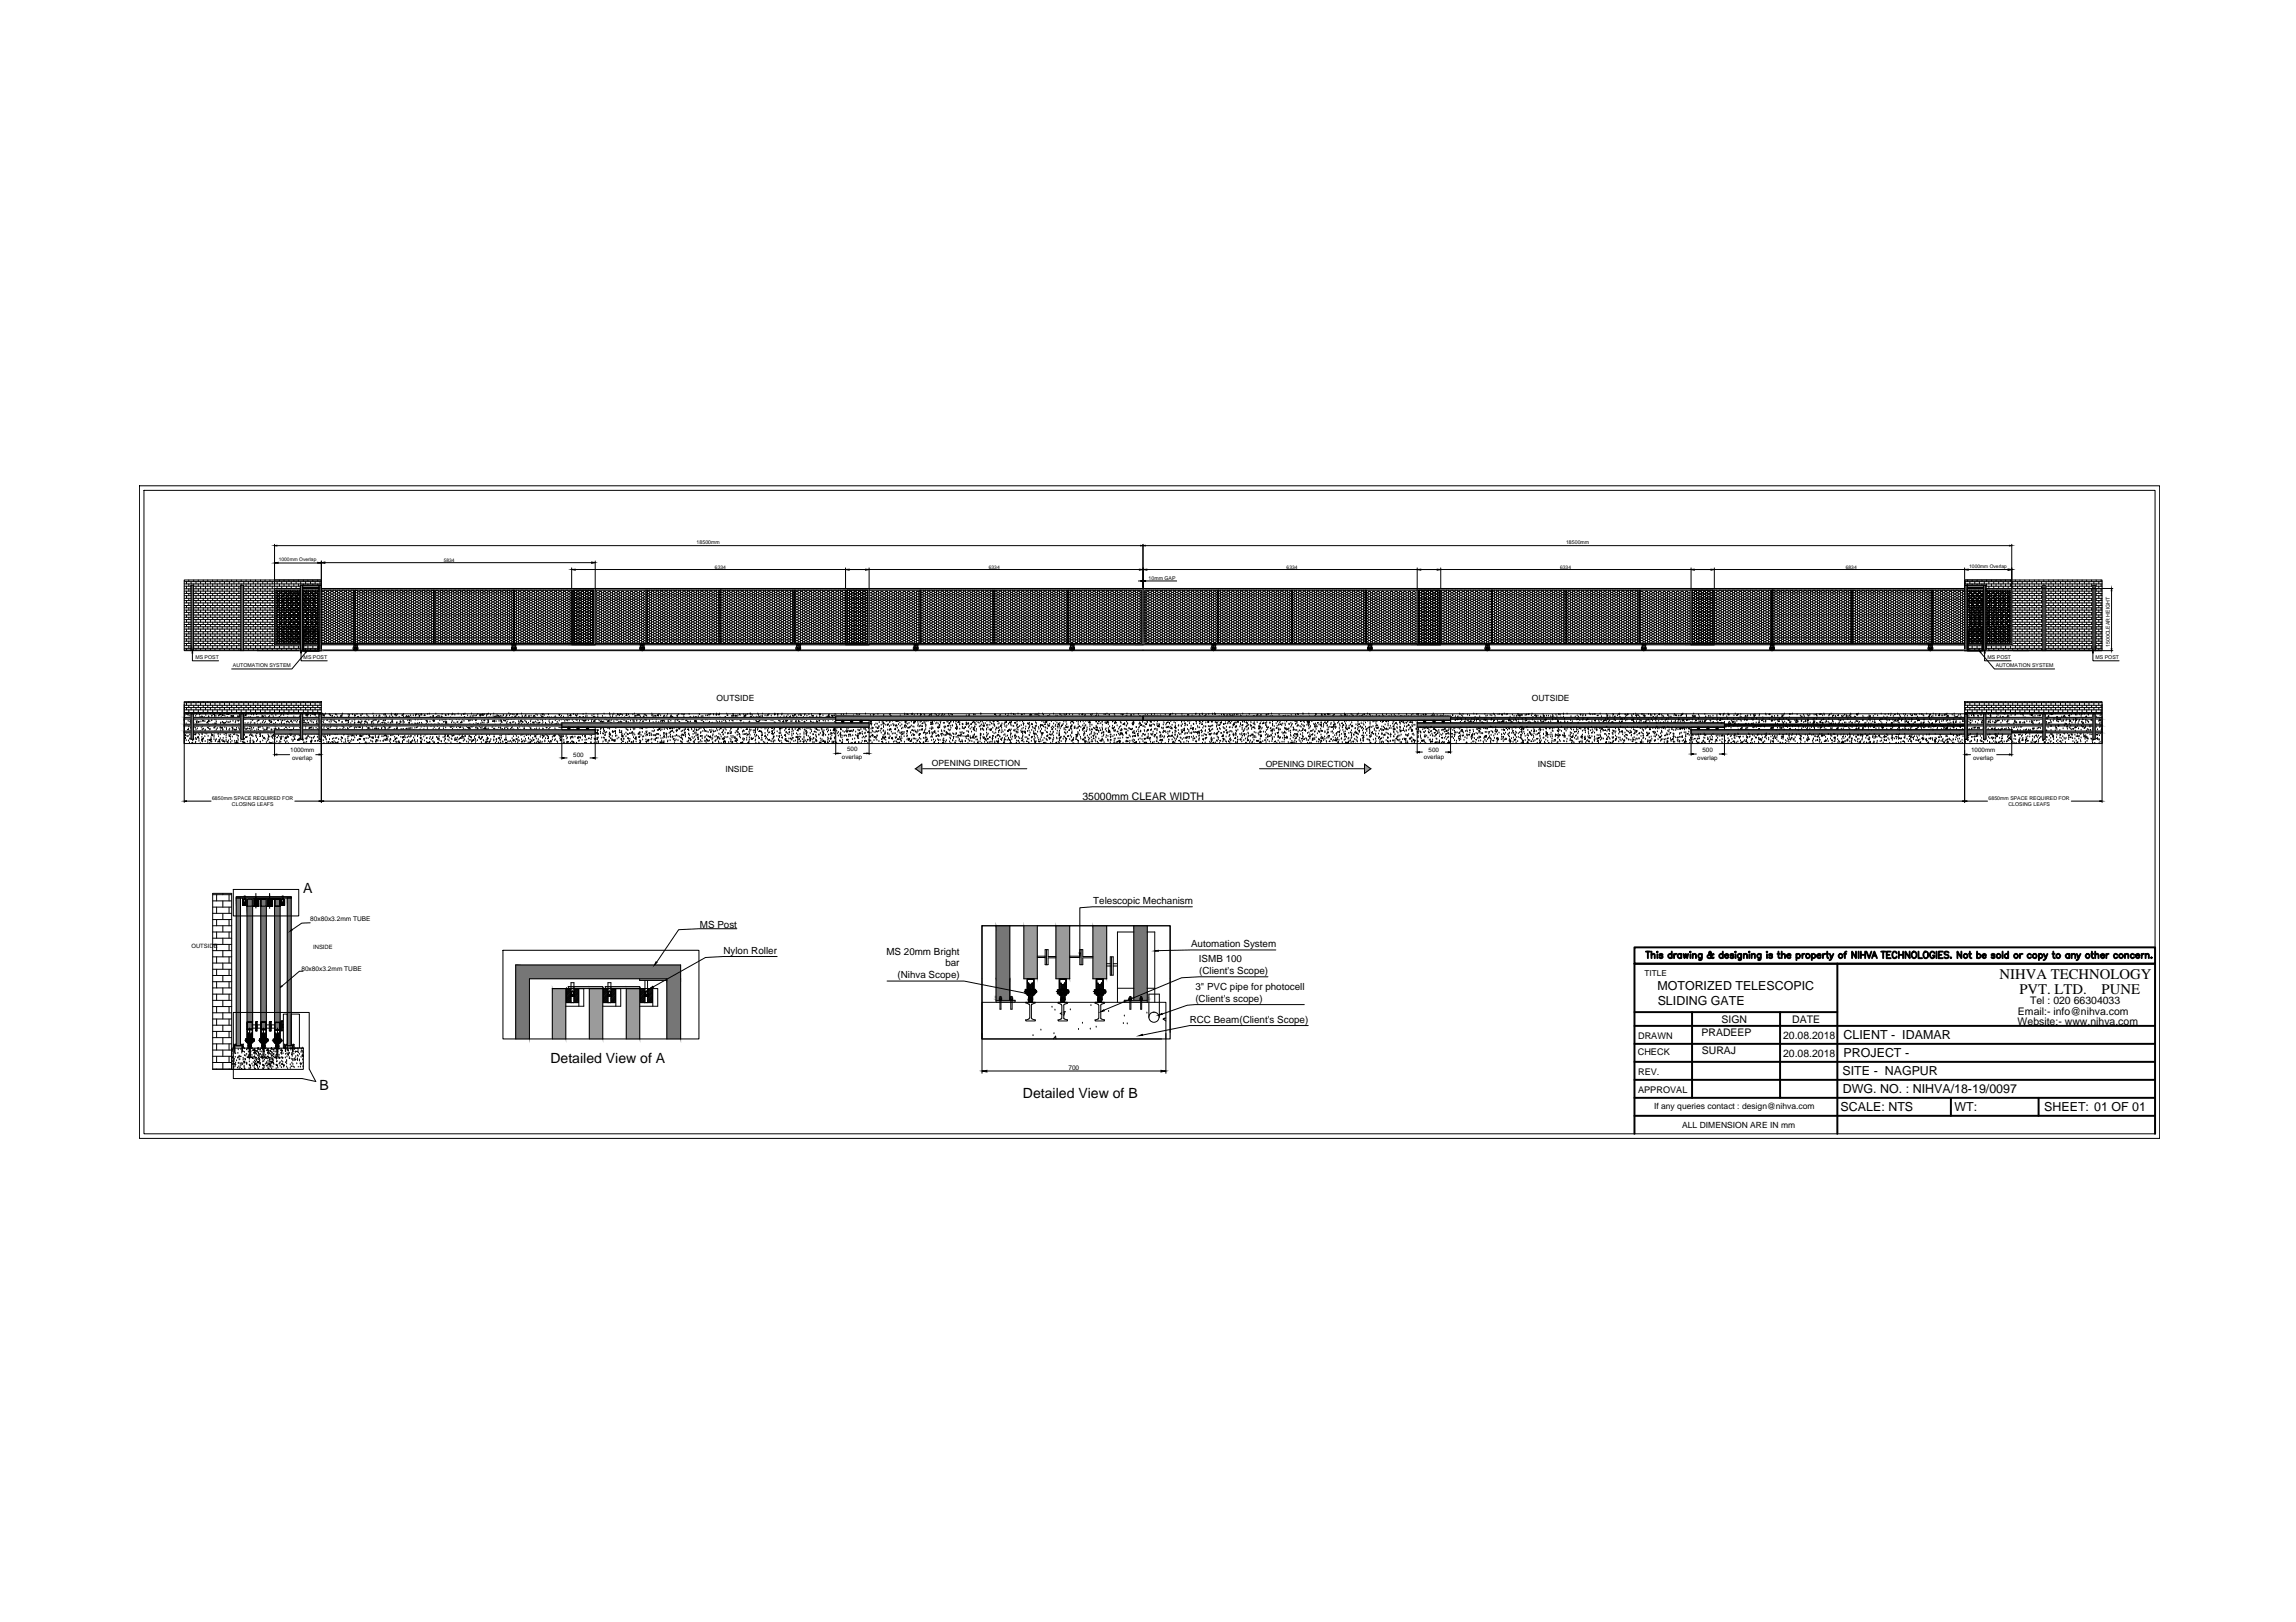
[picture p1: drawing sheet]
<svg xmlns="http://www.w3.org/2000/svg" width="297mm" height="210mm" viewBox="0 0 297 210" stroke-linecap="round" stroke-linejoin="round" font-family="sans-serif">
<defs><g id="words">
<g font-size="1.9">
<text x="258.7" y="126.7">NIHVA TECHNOLOGY</text>
<text x="261.3" y="128.7">PVT. LTD.</text>
<text x="271.9" y="128.7">PUNE</text>
</g>
<g font-size="1.8">
<text x="39.2" y="115.5">A</text>
<text x="71.2" y="137.5">Detailed View of A</text>
<text x="41.3" y="141.1">B</text>
<text x="132.3" y="142">Detailed View of B</text>
</g>
<g font-size="1.6">
<text x="214.4" y="128.1">MOTORIZED TELESCOPIC</text>
<text x="214.5" y="130">SLIDING GATE</text>
<text x="238.5" y="134.5">CLIENT - IDAMAR</text>
<text x="238.5" y="136.8">PROJECT -</text>
<text x="238.1" y="143.8">SCALE: NTS</text>
<text x="238.4" y="139.1">SITE - NAGPUR</text>
<text x="238.4" y="141.4">DWG. NO. : NIHVA/18-19/0097</text>
<text x="252.9" y="143.8">WT:</text>
<text x="264.5" y="143.8">SHEET: 01 OF 01</text>
</g>
<g font-size="1.4">
<text x="140" y="103.5">35000mm CLEAR WIDTH</text>
<text x="261.1" y="131.3">Email:- info@nihva.com</text>
<text x="262.6" y="130">Tel : 020 66304033</text>
<text x="220.1" y="134.1">PRADEEP</text>
<text x="220.2" y="136.4">SURAJ</text>
<text x="222.7" y="132.4">SIGN</text>
<text x="230.7" y="134.5">20.08.2018</text>
<text x="230.7" y="136.8">20.08.2018</text>
<text x="231.9" y="132.4">DATE</text>
<text x="261" y="132.6">Website:- www.nihva.com</text>
</g>
<g font-size="1.3">
<text x="141.4" y="117">Telescopic Mechanism</text>
<text x="90.6" y="120.1">MS Post</text>
<text x="93.6" y="123.4">Nylon Roller</text>
<text x="114.7" y="123.5">MS 20mm Bright</text>
<text x="122.3" y="125.1">bar</text>
<text x="154.1" y="122.6">Automation System</text>
<text x="155.1" y="124.5">ISMB 100</text>
<text x="116.1" y="126.6">(Nihva Scope)</text>
<text x="154.6" y="128.1">3&quot; PVC pipe for photocell</text>
<text x="154.6" y="129.6">(Client's scope)</text>
<text x="155.2" y="126">(Client's Scope)</text>
<text x="153.9" y="132.3">RCC Beam(Client's Scope)</text>
</g>
<g font-size="1.2">
<text x="211.9" y="136.5">CHECK</text>
<text x="211.9" y="134.4">DRAWN</text>
<text x="211.9" y="141.4">APPROVAL</text>
<text x="211.9" y="139.1">REV.</text>
</g>
<g font-size="1.1">
<text x="92.7" y="90.8">OUTSIDE</text>
<text x="198.2" y="90.8">OUTSIDE</text>
<text x="93.9" y="99.9">INSIDE</text>
<text x="120.6" y="99.1">OPENING DIRECTION</text>
<text x="163.7" y="99.3">OPENING DIRECTION</text>
<text x="199" y="99.2">INSIDE</text>
<text x="212.8" y="126.3">TITLE</text>
<text x="214" y="143.6">If any queries contact : design@nihva.com</text>
<text x="217.6" y="145.9">ALL DIMENSION ARE IN mm</text>
</g>
<g font-size=".8">
<text x="37.5" y="97.4">1000mm</text>
<text x="37.8" y="98.3">overlap</text>
<text x="73.5" y="98.9">overlap</text>
<text x="74.2" y="98">500</text>
<text x="108.9" y="98.2">overlap</text>
<text x="109.6" y="97.2">500</text>
<text x="184.2" y="98.3">overlap</text>
<text x="184.8" y="97.3">500</text>
<text x="219.6" y="98.3">overlap</text>
<text x="220.3" y="97.4">500</text>
<text x="255" y="97.4">1000mm</text>
<text x="255.3" y="98.3">overlap</text>
<text x="40.1" y="119.2">80x80x3.2mm TUBE</text>
<text x="24.8" y="122.6">OUTSIDE</text>
<text x="39" y="125.7">80x80x3.2mm TUBE</text>
<text x="40.5" y="122.9">INSIDE</text>
<text x="138.2" y="138.4">700</text>
</g>
<g font-size=".7">
<text x="90.1" y="70.4">18500mm</text>
<text x="202.6" y="70.4">18500mm</text>
<text x="148.6" y="75">10mm GAP</text>
<text x="273" y="83.7" transform="rotate(-90 273 83.7)">1500CLEAR HEIGHT</text>
<text x="25.3" y="85.3">MS POST</text>
<text x="30.1" y="86.3">AUTOMATION SYSTEM</text>
<text x="39.3" y="85.3">MS POST</text>
<text x="257.1" y="85.3">MS POST</text>
<text x="258.2" y="86.3">AUTOMATION SYSTEM</text>
<text x="271.1" y="85.3">MS POST</text>
<text x="27.4" y="103.5">6850mm SPACE REQUIRED FOR</text>
<text x="30" y="104.4">CLOSING LEAFS</text>
<text x="257.3" y="103.5">6850mm SPACE REQUIRED FOR</text>
<text x="259.8" y="104.4">CLOSING LEAFS</text>
</g>
<g font-size=".6">
<text x="36.1" y="72.6">1000mm Overlap</text>
<text x="57.4" y="72.7">5834</text>
<text x="92.5" y="73.6">6334</text>
<text x="127.9" y="73.6">6334</text>
<text x="166.5" y="73.6">6334</text>
<text x="201.8" y="73.6">6334</text>
<text x="238.8" y="73.6">6834</text>
<text x="254.8" y="73.5">1000mm Overlap</text>
</g>
</g></defs>
<!-- layer: 0 -->
<g fill="none" stroke="#000" stroke-width=".13">
<path d="M18 62.9h261.4v84.4h-261.4zM18.6 63.5h260.2v83.2h-260.2zM23.8 78h.9M23.8 78.4h.9M23.8 79.9h.9M23.8 75.3h17.8M23.8 75.6h17.8M23.8 75.9h.9M23.8 76.2h.9M23.8 76.5h.9M23.8 76.8h.9M23.8 77.1h.9"/>
<path d="M23.8 77.4h.9M23.8 77.7h.9M23.8 78.7h.9M23.8 79h.9M23.8 79.2h.9M23.8 79.6h.9M24.1 75.3v.3M24.1 75.9v.3M24.1 76.5v.3M24.1 77.1v.3M24.1 77.7v.3M24.1 78.4v.3"/>
<path d="M24.1 79v.2M24.1 79.6v.3M24.4 75.1v.2M24.4 75.6v.3M24.4 76.2v.3M24.4 76.8v.3M24.4 77.4v.3M24.4 78v.4M24.4 78.7v.3M24.4 79.2v.4M24.4 79.9v.3M24.7 75.3v.3"/>
<path d="M25 78h6.2M25 78.4h6.2M25 79.9h6.2M25 75.9h6.2M25 76.2h6.2M25 76.5h6.2M25 76.8h6.2M25 77.1h6.2M25 77.4h6.2M25 77.7h6.2M25 78.7h6.2M25 79h6.2"/>
<path d="M25 79.2h6.2M25 79.6h6.2M25.1 75.1v.2M25.1 75.6v.3M25.1 76.2v.3M25.1 76.8v.3M25.1 77.4v.3M25.1 78v.4M25.1 78.7v.3M25.1 79.2v.4M25.1 79.9v.3M25.4 75.3v.3"/>
<path d="M25.4 75.9v.3M25.4 76.5v.3M25.4 77.1v.3M25.4 77.7v.3M25.4 78.4v.3M25.4 79v.2M25.4 79.6v.3M25.7 75.1v.2M25.7 75.6v.3M25.7 76.2v.3M25.7 76.8v.3M25.7 77.4v.3"/>
<path d="M25.7 78v.4M25.7 78.7v.3M25.7 79.2v.4M25.7 79.9v.3M26 75.3v.3M26 75.9v.3M26 76.5v.3M26 77.1v.3M26 77.7v.3M26 78.4v.3M26 79v.2M26 79.6v.3"/>
<path d="M26.3 75.1v.2M26.3 75.6v.3M26.3 76.2v.3M26.3 76.8v.3M26.3 77.4v.3M26.3 78v.4M26.3 78.7v.3M26.3 79.2v.4M26.3 79.9v.3M26.6 75.3v.3M26.6 75.9v.3M26.6 76.5v.3"/>
<path d="M26.6 77.1v.3M26.6 77.7v.3M26.6 78.4v.3M26.6 79v.2M26.6 79.6v.3M26.9 75.1v.2M26.9 75.6v.3M26.9 76.2v.3M26.9 76.8v.3M26.9 77.4v.3M26.9 78v.4M26.9 78.7v.3"/>
<path d="M26.9 79.2v.4M26.9 79.9v.3M27.2 75.3v.3M27.2 75.9v.3M27.2 76.5v.3M27.2 77.1v.3M27.2 77.7v.3M27.2 78.4v.3M27.2 79v.2M27.2 79.6v.3M27.5 75.1v.2M27.5 75.6v.3"/>
<path d="M27.5 76.2v.3M27.5 76.8v.3M27.5 77.4v.3M27.5 78v.4M27.5 78.7v.3M27.5 79.2v.4M27.5 79.9v.3M27.8 75.3v.3M27.8 75.9v.3M27.8 76.5v.3M27.8 77.1v.3M27.8 77.7v.3"/>
<path d="M27.8 78.4v.3M27.8 79v.2M27.8 79.6v.3M28.1 75.1v.2M28.1 75.6v.3M28.1 76.2v.3M28.1 76.8v.3M28.1 77.4v.3M28.1 78v.4M28.1 78.7v.3M28.1 79.2v.4M28.1 79.9v.3"/>
<path d="M28.4 75.3v.3M28.4 75.9v.3M28.4 76.5v.3M28.4 77.1v.3M28.4 77.7v.3M28.4 78.4v.3M28.4 79v.2M28.4 79.6v.3M28.7 75.1v.2M28.7 75.6v.3M28.7 76.2v.3M28.7 76.8v.3"/>
<path d="M28.7 77.4v.3M28.7 78v.4M28.7 78.7v.3M28.7 79.2v.4M28.7 79.9v.3M29 75.3v.3M29 75.9v.3M29 76.5v.3M29 77.1v.3M29 77.7v.3M29 78.4v.3M29 79v.2"/>
<path d="M29 79.6v.3M29.4 75.1v.2M29.4 75.6v.3M29.4 76.2v.3M29.4 76.8v.3M29.4 77.4v.3M29.4 78v.4M29.4 78.7v.3M29.4 79.2v.4M29.4 79.9v.3M29.7 75.3v.3M29.7 75.9v.3"/>
<path d="M29.7 76.5v.3M29.7 77.1v.3M29.7 77.7v.3M29.7 78.4v.3M29.7 79v.2M29.7 79.6v.3M30 75.1v.2M30 75.6v.3M30 76.2v.3M30 76.8v.3M30 77.4v.3M30 78v.4"/>
<path d="M30 78.7v.3M30 79.2v.4M30 79.9v.3M30.3 75.3v.3M30.3 75.9v.3M30.3 76.5v.3M30.3 77.1v.3M30.3 77.7v.3M30.3 78.4v.3M30.3 79v.2M30.3 79.6v.3M30.6 75.1v.2"/>
<path d="M30.6 75.6v.3M30.6 76.2v.3M30.6 76.8v.3M30.6 77.4v.3M30.6 78v.4M30.6 78.7v.3M30.6 79.2v.4M30.6 79.9v.3M30.9 75.3v.3M30.9 75.9v.3M30.9 76.5v.3M30.9 77.1v.3"/>
<path d="M30.9 77.7v.3M30.9 78.4v.3M30.9 79v.2M30.9 79.6v.3M31.2 75.1v.2M31.2 75.6v.1M31.5 78h7.4M31.5 78.4h7.4M31.5 79.9h7.4M31.5 75.9h7.4M31.5 76.2h7.4M31.5 76.5h7.4"/>
<path d="M31.5 76.8h7.4M31.5 77.1h7.4M31.5 77.4h7.4M31.5 77.7h7.4M31.5 78.7h7.4M31.5 79h7.4M31.5 79.2h7.4M31.5 79.6h7.4M31.5 75.3v.3M31.5 75.9v.3M31.5 76.5v.3M31.5 77.1v.3"/>
<path d="M31.5 77.7v.3M31.5 78.4v.3M31.5 79v.2M31.5 79.6v.3M31.8 75.1v.2M31.8 75.6v.3M31.8 76.2v.3M31.8 76.8v.3M31.8 77.4v.3M31.8 78v.4M31.8 78.7v.3M31.8 79.2v.4"/>
<path d="M31.8 79.9v.3M32.1 75.3v.3M32.1 75.9v.3M32.1 76.5v.3M32.1 77.1v.3M32.1 77.7v.3M32.1 78.4v.3M32.1 79v.2M32.1 79.6v.3M32.4 75.1v.2M32.4 75.6v.3M32.4 76.2v.3"/>
<path d="M32.4 76.8v.3M32.4 77.4v.3M32.4 78v.4M32.4 78.7v.3M32.4 79.2v.4M32.4 79.9v.3M32.8 75.3v.3M32.8 75.9v.3M32.8 76.5v.3M32.8 77.1v.3M32.8 77.7v.3M32.8 78.4v.3"/>
<path d="M32.8 79v.2M32.8 79.6v.3M33.1 75.1v.2M33.1 75.6v.3M33.1 76.2v.3M33.1 76.8v.3M33.1 77.4v.3M33.1 78v.4M33.1 78.7v.3M33.1 79.2v.4M33.1 79.9v.3M33.4 75.3v.3"/>
<path d="M33.4 75.9v.3M33.4 76.5v.3M33.4 77.1v.3M33.4 77.7v.3M33.4 78.4v.3M33.4 79v.2M33.4 79.6v.3M33.7 75.1v.2M33.7 75.6v.3M33.7 76.2v.3M33.7 76.8v.3M33.7 77.4v.3"/>
<path d="M33.7 78v.4M33.7 78.7v.3M33.7 79.2v.4M33.7 79.9v.3M34 75.3v.3M34 75.9v.3M34 76.5v.3M34 77.1v.3M34 77.7v.3M34 78.4v.3M34 79v.2M34 79.6v.3"/>
<path d="M34.3 75.1v.2M34.3 75.6v.3M34.3 76.2v.3M34.3 76.8v.3M34.3 77.4v.3M34.3 78v.4M34.3 78.7v.3M34.3 79.2v.4M34.3 79.9v.3M34.6 75.3v.3M34.6 75.9v.3M34.6 76.5v.3"/>
<path d="M34.6 77.1v.3M34.6 77.7v.3M34.6 78.4v.3M34.6 79v.2M34.6 79.6v.3M34.9 75.1v.2M34.9 75.6v.3M34.9 76.2v.3M34.9 76.8v.3M34.9 77.4v.3M34.9 78v.4M34.9 78.7v.3"/>
<path d="M34.9 79.2v.4M34.9 79.9v.3M35.2 75.3v.3M35.2 75.9v.3M35.2 76.5v.3M35.2 77.1v.3M35.2 77.7v.3M35.2 78.4v.3M35.2 79v.2M35.2 79.6v.3M35.5 75.1h6.1v9.1M35.5 70.4v5.6"/>
<path d="M35.7 76.7h.1M35.7 77h.1M35.7 77.4h.1M35.7 77.7h.1M35.7 78.7h.1M35.7 79h.1M35.7 79.4h.1M35.7 79.7h.1M35.8 79.7l.1 .2-.1 .2M35.8 79.4l.1 .1M35.8 79l.1 .2M35.8 78.7l.1 .2"/>
<path d="M35.8 77.7l.1 .2M35.8 77.4l.1 .2M35.8 77l.1 .2M35.8 76.7l.1 .2M35.8 76.4l.1 .1M35.8 70.6h111.8M35.9 75.3v.3M35.9 75.9v.3M35.9 76.5v.3M35.9 77.1v.3M35.9 77.7v.3M35.9 78.4v.3"/>
<path d="M35.9 79v.2M35.9 79.6v.3M35.9 76.5h.2M35.9 76.9h.2M35.9 77.2h.2M35.9 77.6h.2M35.9 77.9h.2M35.9 78.2h.2M35.9 78.5h.2M35.9 78.9h.2M35.9 79.2h.2M35.9 79.5h.2"/>
<path d="M35.9 78.2l-.1 .2 .1 .1M35.9 77.9l-.1 .1 .1 .2M35.9 76.5l-.1 .2M35.9 76.9l-.1 .1M35.9 77.2l-.1 .2M35.9 77.6l-.1 .1M35.9 78.5l-.1 .2M35.9 78.9l-.1 .1M35.9 79.2l-.1 .2M35.9 79.5l-.1 .2M36 72.9h5.1M36.1 79.2l.1 .2"/>
<path d="M36.1 79.5l.1 .2M36.1 78.9l.1 .1M36.1 77.9l.1 .1-.1 .2M36.1 78.2l.1 .2-.1 .1M36.1 78.5l.1 .2M36.1 77.2l.1 .2M36.1 76.9l.1 .1M36.1 77.6l.1 .1M36.1 76.5l.1 .2M36.2 75.1v.2M36.2 75.6v.3M36.2 76.2v.3"/>
<path d="M36.2 76.8v.3M36.2 77.4v.3M36.2 78v.4M36.2 78.7v.3M36.2 79.2v.4M36.2 79.9v.3M36.2 76.7h.2M36.2 77h.2M36.2 77.4h.2M36.2 77.7h.2M36.2 78.7h.2M36.2 79h.2"/>
<path d="M36.2 79.4h.2M36.2 79.7h.2M36.2 77.4l-.1 .2M36.2 79.7l-.1 .2 .1 .2M36.2 76.4l-.1 .1M36.2 76.7l-.1 .2M36.2 77l-.1 .2M36.2 77.7l-.1 .2M36.2 78.7l-.1 .2M36.2 79l-.1 .2M36.2 79.4l-.1 .1M36.4 79.4l.1 .1"/>
<path d="M36.4 79.7l.1 .2-.1 .2M36.4 79l.1 .2M36.4 78.7l.1 .2M36.4 77.4l.1 .2M36.4 77.7l.1 .2M36.4 77l.1 .2M36.4 76.7l.1 .2M36.4 76.4l.1 .1M36.4 75.3v.3M36.4 75.9v.3M36.4 76.5v.3M36.4 77.1v.3"/>
<path d="M36.4 77.7v.3M36.4 78.4v.3M36.4 79v.2M36.4 79.6v.3M36.5 76.5h.2M36.5 76.9h.2M36.5 77.2h.2M36.5 77.6h.2M36.5 77.9h.2M36.5 78.2h.2M36.5 78.5h.2M36.5 78.9h.2"/>
<path d="M36.5 79.2h.2M36.5 79.5h.2M36.5 76.5l-.1 .2M36.5 78.2l-.1 .2 .1 .1M36.5 77.9l-.1 .1 .1 .2M36.5 76.9l-.1 .1M36.5 77.2l-.1 .2M36.5 77.6l-.1 .1M36.5 78.5l-.1 .2M36.5 78.9l-.1 .1M36.5 79.2l-.1 .2M36.5 79.5l-.1 .2"/>
<path d="M36.7 79.5l.1 .2M36.7 79.2l.1 .2M36.7 78.9l.1 .1M36.7 78.5l.1 .2M36.7 77.9l.1 .1-.1 .2M36.7 78.2l.1 .2-.1 .1M36.7 77.2l.1 .2M36.7 76.9l.1 .1M36.7 77.6l.1 .1M36.7 76.5l.1 .2M36.7 75.1v.2M36.7 75.6v.3"/>
<path d="M36.7 76.2v.3M36.7 76.8v.3M36.7 77.4v.3M36.7 78v.4M36.7 78.7v.3M36.7 79.2v.4M36.7 79.9v.3M36.8 76.7h.2M36.8 77h.2M36.8 77.4h.2M36.8 77.7h.2M36.8 78.7h.2"/>
<path d="M36.8 79h.2M36.8 79.4h.2M36.8 79.7h.2M36.8 79.7l-.1 .2 .1 .2M36.8 76.4l-.1 .1M36.8 76.7l-.1 .2M36.8 77l-.1 .2M36.8 77.4l-.1 .2M36.8 77.7l-.1 .2M36.8 78.7l-.1 .2M36.8 79l-.1 .2M36.8 79.4l-.1 .1"/>
<path d="M37 79.7l.1 .2M37 79.4l.1 .1M37 79l.1 .2M37 78.7l.1 .2M37 77.7l.1 .2M37 77.4l.1 .2M37 77l.1 .2M37 76.7l.1 .2M37 76.4l.1 .1M37.1 76.5h.2M37.1 76.9h.2M37.1 77.2h.2"/>
<path d="M37.1 77.6h.2M37.1 77.9h.2M37.1 78.2h.2M37.1 78.5h.2M37.1 78.9h.2M37.1 79.2h.2M37.1 79.5h.2M37.1 75.3v.3M37.1 75.9v.3M37.1 76.5v.3M37.1 77.1v.3M37.1 77.7v.3"/>
<path d="M37.1 78.4v.3M37.1 79v.2M37.1 79.6v.3M37.1 78.2l-.1 .2 .1 .1M37.1 77.9l-.1 .1 .1 .2M37.1 76.5l-.1 .2M37.1 76.9l-.1 .1M37.1 77.2l-.1 .2M37.1 77.6l-.1 .1M37.1 78.5l-.1 .2M37.1 78.9l-.1 .1M37.1 79.2l-.1 .2"/>
<path d="M37.1 79.5l-.1 .2M37.1 79.9l-.1 .2M37.3 79.5l.1 .2M37.3 79.2l.1 .2M37.3 78.9l.1 .1M37.3 78.5l.1 .2M37.3 78.2l.1 .2M37.3 77.9l.1 .1M37.3 77.6l.1 .1M37.3 77.2l.1 .2M37.3 76.9l.1 .1M37.3 76.5l.1 .2"/>
<path d="M37.4 76.7h.1M37.4 77h.1M37.4 77.4h.1M37.4 77.7h.1M37.4 78.7h.1M37.4 79h.1M37.4 79.4h.1M37.4 79.7h.1M37.4 75.1v.2M37.4 75.6v.3M37.4 76.2v.3M37.4 76.8v.3"/>
<path d="M37.4 77.4v.3M37.4 78v.4M37.4 78.7v.3M37.4 79.2v.4M37.4 79.9v.3M37.4 79.7l-.1 .2 .1 .2M37.4 76.4l-.1 .1M37.4 76.7l-.1 .2M37.4 77l-.1 .2M37.4 77.4l-.1 .2M37.4 77.7l-.1 .2M37.4 78l-.1 .2"/>
<path d="M37.4 78.4l-.1 .1M37.4 78.7l-.1 .2M37.4 79l-.1 .2M37.4 79.4l-.1 .1M37.5 79.4l.1 .1M37.5 79.7l.1 .2-.1 .2M37.5 79l.1 .2M37.5 78.7l.1 .2M37.5 77.7l.1 .2M37.5 77.4l.1 .2M37.5 77l.1 .2M37.5 76.7l.1 .2"/>
<path d="M37.5 76.4l.1 .1M37.6 76.5h.2M37.6 76.9h.2M37.6 77.2h.2M37.6 77.6h.2M37.6 77.9h.2M37.6 78.2h.2M37.6 78.5h.2M37.6 78.9h.2M37.6 79.2h.2M37.6 79.5h.2M37.6 77.2l-.1 .2"/>
<path d="M37.6 79.5l-.1 .2M37.6 78.2l-.1 .2 .1 .1M37.6 77.9l-.1 .1 .1 .2M37.6 76.5l-.1 .2M37.6 76.9l-.1 .1M37.6 77.6l-.1 .1M37.6 78.5l-.1 .2M37.6 78.9l-.1 .1M37.6 79.2l-.1 .2M37.7 75.3v.3M37.7 75.9v.3M37.7 76.5v.3"/>
<path d="M37.7 77.1v.3M37.7 77.7v.3M37.7 78.4v.3M37.7 79v.2M37.7 79.6v.3M37.8 79.2l.1 .2M37.8 79.5l.1 .2M37.8 78.9l.1 .1M37.8 77.9l.1 .1-.1 .2M37.8 78.2l.1 .2-.1 .1M37.8 78.5l.1 .2M37.8 77.2l.1 .2"/>
<path d="M37.8 76.9l.1 .1M37.8 77.6l.1 .1M37.8 76.5l.1 .2M37.9 76.7h.2M37.9 77h.2M37.9 77.4h.2M37.9 77.7h.2M37.9 78.7h.2M37.9 79h.2M37.9 79.4h.2M37.9 79.7h.2M37.9 79.7l-.1 .2 .1 .2"/>
<path d="M37.9 76.4l-.1 .1M37.9 76.7l-.1 .2M37.9 77l-.1 .2M37.9 77.4l-.1 .2M37.9 77.7l-.1 .2M37.9 78.7l-.1 .2M37.9 79l-.1 .2M37.9 79.4l-.1 .1M38 75.1v.2M38 75.6v.3M38 76.2v.3M38 76.8v.3"/>
<path d="M38 77.4v.3M38 78v.4M38 78.7v.3M38 79.2v.4M38 79.9v.3M38.1 79.4l.1 .1M38.1 79.7l.1 .2-.1 .2M38.1 79l.1 .2M38.1 78.7l.1 .2M38.1 77.4l.1 .2M38.1 77.7l.1 .2M38.1 77l.1 .2"/>
<path d="M38.1 76.7l.1 .2M38.1 76.4l.1 .1M38.2 76.5h.2M38.2 76.9h.2M38.2 77.2h.2M38.2 77.6h.2M38.2 77.9h.2M38.2 78.2h.2M38.2 78.5h.2M38.2 78.9h.2M38.2 79.2h.2M38.2 79.5h.2"/>
<path d="M38.2 79.2l-.1 .2M38.2 78.2l-.1 .2 .1 .1M38.2 77.9l-.1 .1 .1 .2M38.2 76.5l-.1 .2M38.2 76.9l-.1 .1M38.2 77.2l-.1 .2M38.2 77.6l-.1 .1M38.2 78.5l-.1 .2M38.2 78.9l-.1 .1M38.2 79.5l-.1 .2M38.3 75.3v.3M38.3 75.9v.3"/>
<path d="M38.3 76.5v.3M38.3 77.1v.3M38.3 77.7v.3M38.3 78.4v.3M38.3 79v.2M38.3 79.6v.3M38.4 78.5l.1 .2M38.4 79.5l.1 .2M38.4 79.2l.1 .2M38.4 78.9l.1 .1M38.4 77.9l.1 .1-.1 .2M38.4 78.2l.1 .2-.1 .1"/>
<path d="M38.4 77.2l.1 .2M38.4 77.6l.1 .1M38.4 76.9l.1 .1M38.4 76.5l.1 .2M38.5 76.7h.2M38.5 77h.2M38.5 77.4h.2M38.5 77.7h.2M38.5 78.7h.2M38.5 79h.2M38.5 79.4h.2M38.5 79.7h.2"/>
<path d="M38.5 77l-.1 .2M38.5 79.4l-.1 .1M38.5 79l-.1 .2M38.5 79.7l-.1 .2 .1 .2M38.5 76.4l-.1 .1M38.5 76.7l-.1 .2M38.5 77.4l-.1 .2M38.5 77.7l-.1 .2M38.5 78.7l-.1 .2M38.6 75.1v.2M38.6 75.6v.3M38.6 76.2v.3"/>
<path d="M38.6 76.8v.3M38.6 77.4v.3M38.6 78v.4M38.6 78.7v.3M38.6 79.2v.4M38.6 79.9v.3M38.7 79.7l.1 .2-.1 .2M38.7 79l.1 .2M38.7 79.4l.1 .1M38.7 78.7l.1 .2M38.7 77.7l.1 .2M38.7 77.4l.1 .2"/>
<path d="M38.7 77l.1 .2M38.7 76.7l.1 .2M38.7 76.4l.1 .1M38.8 76.5h.1M38.8 76.9h.1M38.8 77.2h.1M38.8 77.6h.1M38.8 77.9h.1M38.8 78.2h.1M38.8 78.5h.1M38.8 78.9h.1M38.8 79.2h.1"/>
<path d="M38.8 79.5h.1M38.8 78.2l-.1 .2 .1 .1M38.8 77.9l-.1 .1 .1 .2M38.8 76.5l-.1 .2M38.8 77.2l-.1 .2M38.8 76.9l-.1 .1M38.8 77.6l-.1 .1M38.8 78.5l-.1 .2M38.8 79.2l-.1 .2M38.8 79.5l-.1 .2M38.8 78.9l-.1 .1M38.9 76.2h-3.4v7.2h3.4"/>
<path d="M38.9 76.4h-3.2v6.9M38.9 75.3v.3M39.2 75.7h2.1v.3h-2.1zM39.2 76.7h.1M39.2 77h.1M39.2 77.4h.1M39.2 77.7h.1M39.2 78h2.1M39.2 78.4h2.1M39.2 78.7h.1M39.2 79h.1M39.2 79.4h.1"/>
<path d="M39.2 79.7h.1M39.2 79.9h2.1M39.2 76.2h2.1M39.2 76.5h2.1M39.2 76.8h2.1M39.2 77.1h2.1M39.2 77.4h2.1M39.2 77.7h2.1M39.2 78.7h2.1M39.2 79h2.1M39.2 79.2h2.1M39.2 79.6h2.1"/>
<path d="M39.2 76.4h2.1M39.2 76h2.1M39.2 75.7v8.5M39.2 75.1v.2M39.2 75.6v.1M39.2 76.2v.3M39.2 76.8v.3M39.2 77.4v.3M39.2 78v.4M39.2 78.7v.3M39.2 79.2v.4M39.2 79.9v.3"/>
<path d="M39.3 79.4l.1 .1M39.3 79.7l.1 .2-.1 .2M39.3 79l.1 .2M39.3 78.7l.1 .2M39.3 77.7l.1 .2M39.3 77.4l.1 .2M39.3 77l.1 .2M39.3 76.7l.1 .2M39.3 76.4l.1 .1M39.4 76.5h.2M39.4 76.9h.2M39.4 77.2h.2"/>
<path d="M39.4 77.6h.2M39.4 77.9h.2M39.4 78.2h.2M39.4 78.5h.2M39.4 78.9h.2M39.4 79.2h.2M39.4 79.5h.2M39.4 78.5l-.1 .2M39.4 78.2l-.1 .2 .1 .1M39.4 77.9l-.1 .1 .1 .2M39.4 76.5l-.1 .2M39.4 76.9l-.1 .1"/>
<path d="M39.4 77.2l-.1 .2M39.4 77.6l-.1 .1M39.4 78.9l-.1 .1M39.4 79.2l-.1 .2M39.4 79.5l-.1 .2M39.5 75.3v.3M39.5 76v.2M39.5 76.5v.3M39.5 77.1v.3M39.5 77.7v.3M39.5 78.4v.3M39.5 79v.2"/>
<path d="M39.5 79.6v.3M39.6 77.2l.1 .2M39.6 79.2l.1 .2M39.6 79.5l.1 .2M39.6 78.9l.1 .1M39.6 77.9l.1 .1-.1 .2M39.6 78.2l.1 .2-.1 .1M39.6 78.5l.1 .2M39.6 76.9l.1 .1M39.6 77.6l.1 .1M39.6 76.5l.1 .2M39.7 76.7h.2"/>
<path d="M39.7 77h.2M39.7 77.4h.2M39.7 77.7h.2M39.7 78.7h.2M39.7 79h.2M39.7 79.4h.2M39.7 79.7h.2M39.7 76.4l-.1 .1M39.7 77l-.1 .2M39.7 79.7l-.1 .2 .1 .2M39.7 76.7l-.1 .2M39.7 77.4l-.1 .2"/>
<path d="M39.7 77.7l-.1 .2M39.7 78.7l-.1 .2M39.7 79l-.1 .2M39.7 79.4l-.1 .1M39.8 75.1v.2M39.8 75.6v.1M39.8 76.2v.3M39.8 76.8v.3M39.8 77.4v.3M39.8 78v.4M39.8 78.7v.3M39.8 79.2v.4"/>
<path d="M39.8 79.9v.3M39.9 79.4l.1 .1M39.9 79.7l.1 .2-.1 .2M39.9 79l.1 .2M39.9 78.7l.1 .2M39.9 77.4l.1 .2M39.9 77.7l.1 .2M39.9 76.7l.1 .2M39.9 77l.1 .2M39.9 76.4l.1 .1M40 76.5h.2M40 76.9h.2"/>
<path d="M40 77.2h.2M40 77.6h.2M40 77.9h.2M40 78.2h.2M40 78.5h.2M40 78.9h.2M40 79.2h.2M40 79.5h.2M40 76.5l-.1 .2M40 78.2l-.1 .2 .1 .1M40 77.9l-.1 .1 .1 .2M40 76.9l-.1 .1"/>
<path d="M40 77.2l-.1 .2M40 77.6l-.1 .1M40 78.5l-.1 .2M40 78.9l-.1 .1M40 79.2l-.1 .2M40 79.5l-.1 .2M40.2 79.2l.1 .2M40.2 75.3v.3M40.2 76v.2M40.2 76.5v.3M40.2 77.1v.3M40.2 77.7v.3"/>
<path d="M40.2 78.4v.3M40.2 79v.2M40.2 79.6v.3M40.2 79.9l.1 .2M40.2 79.5l.1 .2M40.2 78.9l.1 .1M40.2 78.5l.1 .2M40.2 78.2l.1 .2-.1 .1M40.2 77.2l.1 .2M40.2 77.9l.1 .1-.1 .2M40.2 76.9l.1 .1M40.2 77.6l.1 .1"/>
<path d="M40.2 76.5l.1 .2M40.3 76.7h.1M40.3 77h.1M40.3 77.4h.1M40.3 77.7h.1M40.3 78.7h.1M40.3 79h.1M40.3 79.4h.1M40.3 79.7h.1M40.3 76.7l-.1 .2M40.3 76.4l-.1 .1M40.3 77l-.1 .2"/>
<path d="M40.3 77.4l-.1 .2M40.3 77.7l-.1 .2M40.3 78.7l-.1 .2M40.3 79l-.1 .2M40.3 79.4l-.1 .1M40.3 79.7l-.1 .2M40.4 79.7l.2 .2-.2 .2M40.4 79l.2 .2M40.4 79.4l.2 .1M40.4 78.7l.2 .2M40.4 77.7l.2 .2M40.4 77.4l.2 .2"/>
<path d="M40.4 77l.2 .2M40.4 76.7l.2 .2M40.4 76.4l.2 .1M40.5 75.1v.2M40.5 75.6v.1M40.5 76.2v.3M40.5 76.8v.3M40.5 77.4v.3M40.5 78v.4M40.5 78.7v.3M40.5 79.2v.4M40.5 79.9v.3"/>
<path d="M40.6 76.5h.1M40.6 76.9h.1M40.6 77.2h.1M40.6 77.6h.1M40.6 77.9h.1M40.6 78.2h.1M40.6 78.5h.1M40.6 78.9h.1M40.6 79.2h.1M40.6 79.5h.1M40.6 78.2l-.2 .2 .2 .1M40.6 77.9l-.2 .1 .2 .2"/>
<path d="M40.6 77.2l-.2 .2M40.6 76.5l-.2 .2M40.6 76.9l-.2 .1M40.6 78.9l-.2 .1M40.6 77.6l-.2 .1M40.6 78.5l-.2 .2M40.6 79.2l-.2 .2M40.6 79.5l-.2 .2M40.7 79.5l.2 .2M40.7 79.2l.2 .2M40.7 78.9l.2 .1M40.7 78.5l.2 .2"/>
<path d="M40.7 78.2l.2 .2-.2 .1M40.7 77.9l.2 .1-.2 .2M40.7 77.6l.2 .1M40.7 77.2l.2 .2M40.7 76.9l.2 .1M40.7 76.5l.2 .2M40.8 75.3v.3M40.8 76v.2M40.8 76.5v.3M40.8 77.1v.3M40.8 77.7v.3M40.8 78.4v.3"/>
<path d="M40.8 79v.2M40.8 79.6v.3M40.9 76.7h.1M40.9 77h.1M40.9 77.4h.1M40.9 77.7h.1M40.9 78.7h.1M40.9 79h.1M40.9 79.4h.1M40.9 79.7h.1M40.9 79.7l-.2 .2 .2 .2M40.9 76.4l-.2 .1"/>
<path d="M40.9 76.7l-.2 .2M40.9 77l-.2 .2M40.9 77.4l-.2 .2M40.9 77.7l-.2 .2M40.9 78.7l-.2 .2M40.9 79l-.2 .2M40.9 79.4l-.2 .1M41 79.4l.1 .1M41 79.7l.1 .2M41 79l.1 .2M41 78.7l.1 .2M41 77.7l.1 .2"/>
<path d="M41 77.4l.1 .2M41 76.7l.1 .2M41 77l.1 .2M41 76.4l.1 .1M41.1 76.5h.2M41.1 76.9h.2M41.1 77.2h.2M41.1 77.6h.2M41.1 77.9h.2M41.1 78.2h.2M41.1 78.5h.2M41.1 78.9h.2"/>
<path d="M41.1 79.2h.2M41.1 79.5h.2M41.1 75.1v.2M41.1 75.6v.1M41.1 76.2v.3M41.1 76.8v.3M41.1 77.4v.3M41.1 78v.4M41.1 78.7v.3M41.1 79.2v.4M41.1 79.9v.3M41.1 78.2l-.1 .2 .1 .1"/>
<path d="M41.1 77.9l-.1 .1 .1 .2M41.1 76.5l-.1 .2M41.1 76.9l-.1 .1M41.1 77.2l-.1 .2M41.1 77.6l-.1 .1M41.1 78.5l-.1 .2M41.1 79.2l-.1 .2M41.1 78.9l-.1 .1M41.1 79.5l-.1 .2M41.1 79.9l-.1 .2M41.3 75.7v8.5M41.4 75.3v.3"/>
<path d="M41.6 76.7h.1M41.6 77h.1M41.6 77.4h.1M41.6 77.7h.1M41.6 78h.1M41.6 78.4h.1M41.6 78.7h.1M41.6 79h.1M41.6 79.4h.1M41.6 79.7h.1M41.6 76.4h35.2v6.9h-35.2M41.6 76.2h212.6"/>
<path d="M41.6 75.7h-2.7v8.5M41.6 72.6v2.4M41.6 79.4l.1 .1M41.6 79.7l.1 .2M41.6 79l.1 .2M41.6 78.4l.1 .1M41.6 78.7l.1 .2M41.6 78l.1 .2M41.6 77.4l.1 .2M41.6 77.7l.1 .2M41.6 77l.1 .2M41.6 76.7l.1 .2"/>
<path d="M41.6 76.4l.1 .1M41.7 76.5h.2M41.7 76.9h.2M41.7 77.2h.2M41.7 77.6h.2M41.7 77.9h.2M41.7 78.2h.2M41.7 78.5h.2M41.7 78.9h.2M41.7 79.2h.2M41.7 79.5h.2M41.7 79.9h.2"/>
<path d="M41.7 76.5l-.1 .2M41.7 76.9l-.1 .1M41.7 77.2l-.1 .2M41.7 77.6l-.1 .1M41.7 77.9l-.1 .1M41.7 78.2l-.1 .2M41.7 78.5l-.1 .2M41.7 78.9l-.1 .1M41.7 79.2l-.1 .2M41.7 79.5l-.1 .2M41.7 79.9l-.1 .2M41.9 79.9l.1 .2"/>
<path d="M41.9 79.5l.1 .2M41.9 79.2l.1 .2M41.9 78.5l.1 .2M41.9 78.9l.1 .1M41.9 78.2l.1 .2M41.9 77.2l.1 .2M41.9 77.9l.1 .1M41.9 76.9l.1 .1M41.9 77.6l.1 .1M41.9 76.5l.1 .2M42 76.7h.2M42 77h.2"/>
<path d="M42 77.4h.2M42 77.7h.2M42 78h.2M42 78.4h.2M42 78.7h.2M42 79h.2M42 79.4h.2M42 79.7h.2M42 77l-.1 .2M42 76.7l-.1 .2M42 76.4l-.1 .1M42 77.4l-.1 .2"/>
<path d="M42 77.7l-.1 .2M42 78l-.1 .2M42 78.4l-.1 .1M42 78.7l-.1 .2M42 79l-.1 .2M42 79.4l-.1 .1M42 79.7l-.1 .2M42 72.8h34.5M42.2 79.7l.1 .2M42.2 79l.1 .2M42.2 79.4l.1 .1M42.2 78.7l.1 .2"/>
<path d="M42.2 78.4l.1 .1M42.2 78l.1 .2M42.2 77.7l.1 .2M42.2 77.4l.1 .2M42.2 77l.1 .2M42.2 76.7l.1 .2M42.2 76.4l.1 .1M42.3 76.5h.2M42.3 76.9h.2M42.3 77.2h.2M42.3 77.6h.2M42.3 77.9h.2"/>
<path d="M42.3 78.2h.2M42.3 78.5h.2M42.3 78.9h.2M42.3 79.2h.2M42.3 79.5h.2M42.3 79.9h.2M42.3 76.5l-.1 .2M42.3 76.9l-.1 .1M42.3 77.2l-.1 .2M42.3 77.6l-.1 .1M42.3 78.5l-.1 .2M42.3 77.9l-.1 .1"/>
<path d="M42.3 78.2l-.1 .2M42.3 79.5l-.1 .2M42.3 78.9l-.1 .1M42.3 79.9l-.1 .2M42.3 79.2l-.1 .2M42.5 79.5l.1 .2M42.5 79.9l.1 .2M42.5 79.2l.1 .2M42.5 78.9l.1 .1M42.5 78.5l.1 .2M42.5 78.2l.1 .2M42.5 77.9l.1 .1"/>
<path d="M42.5 77.6l.1 .1M42.5 77.2l.1 .2M42.5 76.9l.1 .1M42.5 76.5l.1 .2M42.6 76.7h.2M42.6 77h.2M42.6 77.4h.2M42.6 77.7h.2M42.6 78h.2M42.6 78.4h.2M42.6 78.7h.2M42.6 79h.2"/>
<path d="M42.6 79.4h.2M42.6 79.7h.2M42.6 76.4l-.1 .1M42.6 77l-.1 .2M42.6 76.7l-.1 .2M42.6 77.4l-.1 .2M42.6 78.4l-.1 .1M42.6 77.7l-.1 .2M42.6 78l-.1 .2M42.6 79l-.1 .2M42.6 79.4l-.1 .1M42.6 78.7l-.1 .2"/>
<path d="M42.6 79.7l-.1 .2M42.8 79.4v.1M42.8 79.7v.2M42.8 78.4v.1M42.8 79v.2M42.8 78v.2M42.8 78.7v.2M42.8 77.7v.2M42.8 77.4v.2M42.8 76.7v.2M42.8 77v.2M42.8 76.4v.1"/>
<path d="M42.8 76.5h.3M42.8 76.9h.3M42.8 77.2h.3M42.8 77.6h.3M42.8 77.9h.3M42.8 78.2h.3M42.8 78.5h.3M42.8 78.9h.3M42.8 79.2h.3M42.8 79.5h.3M42.8 79.9h.3M42.8 78.2v.2"/>
<path d="M42.8 76.5v.2M42.8 76.9v.1M42.8 77.2v.2M42.8 77.6v.1M42.8 77.9v.1M42.8 78.5v.2M42.8 78.9v.1M42.8 79.2v.2M42.8 79.5v.2M42.8 79.9v.2M43.1 76.5v.2M43.1 79.9v.2"/>
<path d="M43.1 79.2v.2M43.1 79.5v.2M43.1 78.9v.1M43.1 77.9v.1M43.1 78.2v.2M43.1 78.5v.2M43.1 77.2v.2M43.1 76.9v.1M43.1 77.6v.1M43.1 76.7h.2M43.1 77h.2M43.1 77.4h.2"/>
<path d="M43.1 77.7h.2M43.1 78h.2M43.1 78.4h.2M43.1 78.7h.2M43.1 79h.2M43.1 79.4h.2M43.1 79.7h.2M43.1 79.4v.1M43.1 76.4v.1M43.1 76.7v.2M43.1 77v.2M43.1 77.4v.2"/>
<path d="M43.1 77.7v.2M43.1 78v.2M43.1 78.4v.1M43.1 78.7v.2M43.1 79v.2M43.1 79.7v.2M43.3 77.7l.1 .2M43.3 77.4l.1 .2M43.3 76.7l.1 .2M43.3 76.4l.1 .1M43.3 79.4l.1 .1M43.3 79.7l.1 .2"/>
<path d="M43.3 79l.1 .2M43.3 78.4l.1 .1M43.3 78.7l.1 .2M43.3 78l.1 .2M43.3 77l.1 .2M43.4 76.5h.2M43.4 76.9h.2M43.4 77.2h.2M43.4 77.6h.2M43.4 77.9h.2M43.4 78.2h.2M43.4 78.5h.2"/>
<path d="M43.4 78.9h.2M43.4 79.2h.2M43.4 79.5h.2M43.4 79.9h.2M43.4 76.5l-.1 .2M43.4 76.9l-.1 .1M43.4 77.2l-.1 .2M43.4 77.6l-.1 .1M43.4 77.9l-.1 .1M43.4 78.2l-.1 .2M43.4 78.5l-.1 .2M43.4 78.9l-.1 .1"/>
<path d="M43.4 79.2l-.1 .2M43.4 79.5l-.1 .2M43.4 79.9l-.1 .2M43.6 76.9l.1 .1M43.6 76.5l.1 .2M43.6 79.5l.1 .2M43.6 79.9l.1 .2M43.6 79.2l.1 .2M43.6 78.5l.1 .2M43.6 78.9l.1 .1M43.6 78.2l.1 .2M43.6 77.9l.1 .1"/>
<path d="M43.6 77.2l.1 .2M43.6 77.6l.1 .1M43.7 76.7h.2M43.7 77h.2M43.7 77.4h.2M43.7 77.7h.2M43.7 78h.2M43.7 78.4h.2M43.7 78.7h.2M43.7 79h.2M43.7 79.4h.2M43.7 79.7h.2"/>
<path d="M43.7 76.4l-.1 .1M43.7 76.7l-.1 .2M43.7 77l-.1 .2M43.7 77.4l-.1 .2M43.7 77.7l-.1 .2M43.7 78l-.1 .2M43.7 78.4l-.1 .1M43.7 78.7l-.1 .2M43.7 79l-.1 .2M43.7 79.4l-.1 .1M43.7 79.7l-.1 .2M43.9 77.7l.1 .2"/>
<path d="M43.9 79.7l.1 .2M43.9 79l.1 .2M43.9 79.4l.1 .1M43.9 78.7l.1 .2M43.9 78.4l.1 .1M43.9 78l.1 .2M43.9 77.4l.1 .2M43.9 77l.1 .2M43.9 76.7l.1 .2M43.9 76.4l.1 .1M44 76.5h.2M44 76.9h.2"/>
<path d="M44 77.2h.2M44 77.6h.2M44 77.9h.2M44 78.2h.2M44 78.5h.2M44 78.9h.2M44 79.2h.2M44 79.5h.2M44 79.9h.2M44 76.5l-.1 .2M44 76.9l-.1 .1M44 77.9l-.1 .1"/>
<path d="M44 78.2l-.1 .2M44 77.2l-.1 .2M44 77.6l-.1 .1M44 78.5l-.1 .2M44 78.9l-.1 .1M44 79.5l-.1 .2M44 79.9l-.1 .2M44 79.2l-.1 .2M44.2 77.6l.1 .1M44.2 79.5l.1 .2M44.2 79.9l.1 .2M44.2 79.2l.1 .2"/>
<path d="M44.2 78.9l.1 .1M44.2 78.5l.1 .2M44.2 78.2l.1 .2M44.2 77.9l.1 .1M44.2 77.2l.1 .2M44.2 76.9l.1 .1M44.2 76.5l.1 .2M44.3 76.7h.2M44.3 77h.2M44.3 77.4h.2M44.3 77.7h.2M44.3 78h.2"/>
<path d="M44.3 78.4h.2M44.3 78.7h.2M44.3 79h.2M44.3 79.4h.2M44.3 79.7h.2M44.3 76.4l-.1 .1M44.3 77.4l-.1 .2M44.3 76.7l-.1 .2M44.3 77l-.1 .2M44.3 78.4l-.1 .1M44.3 77.7l-.1 .2M44.3 78l-.1 .2"/>
<path d="M44.3 79.4l-.1 .1M44.3 78.7l-.1 .2M44.3 79.7l-.1 .2M44.3 79l-.1 .2M44.5 79.7l.1 .2M44.5 79.4l.1 .1M44.5 79l.1 .2M44.5 78.4l.1 .1M44.5 78.7l.1 .2M44.5 78l.1 .2M44.5 77.7l.1 .2M44.5 77l.1 .2"/>
<path d="M44.5 77.4l.1 .2M44.5 76.7l.1 .2M44.5 76.4l.1 .1M44.6 76.5h.2M44.6 76.9h.2M44.6 77.2h.2M44.6 77.6h.2M44.6 77.9h.2M44.6 78.2h.2M44.6 78.5h.2M44.6 78.9h.2M44.6 79.2h.2"/>
<path d="M44.6 79.5h.2M44.6 79.9h.2M44.6 77.2l-.1 .2M44.6 76.5l-.1 .2M44.6 78.5l-.1 .2M44.6 79.9l-.1 .2M44.6 76.9l-.1 .1M44.6 77.6l-.1 .1M44.6 77.9l-.1 .1M44.6 78.2l-.1 .2M44.6 78.9l-.1 .1M44.6 79.2l-.1 .2"/>
<path d="M44.6 79.5l-.1 .2M44.8 79.2l.1 .2M44.8 78.5l.1 .2M44.8 78.2l.1 .2M44.8 77.9l.1 .1M44.8 76.9l.1 .1M44.8 77.2l.1 .2M44.8 76.5l.1 .2M44.8 79.9l.1 .2M44.8 79.5l.1 .2M44.8 78.9l.1 .1M44.8 77.6l.1 .1"/>
<path d="M44.9 76.7h.2M44.9 77h.2M44.9 77.4h.2M44.9 77.7h.2M44.9 78h.2M44.9 78.4h.2M44.9 78.7h.2M44.9 79h.2M44.9 79.4h.2M44.9 79.7h.2M44.9 79l-.1 .2M44.9 79.7l-.1 .2"/>
<path d="M44.9 76.4l-.1 .1M44.9 76.7l-.1 .2M44.9 77l-.1 .2M44.9 77.4l-.1 .2M44.9 77.7l-.1 .2M44.9 78l-.1 .2M44.9 78.4l-.1 .1M44.9 78.7l-.1 .2M44.9 79.4l-.1 .1M45.1 77l.1 .2M45.1 79.4l.1 .1M45.1 79l.1 .2"/>
<path d="M45.1 78.7l.1 .2M45.1 78.4l.1 .1M45.1 77.7l.1 .2M45.1 78l.1 .2M45.1 77.4l.1 .2M45.1 76.7l.1 .2M45.1 76.4l.1 .1M45.1 79.7l.1 .2M45.2 76.5h.2M45.2 76.9h.2M45.2 77.2h.2M45.2 77.6h.2"/>
<path d="M45.2 77.9h.2M45.2 78.2h.2M45.2 78.5h.2M45.2 78.9h.2M45.2 79.2h.2M45.2 79.5h.2M45.2 79.9h.2M45.2 79.5l-.1 .2M45.2 76.5l-.1 .2M45.2 76.9l-.1 .1M45.2 77.2l-.1 .2M45.2 77.6l-.1 .1"/>
<path d="M45.2 77.9l-.1 .1M45.2 78.2l-.1 .2M45.2 78.5l-.1 .2M45.2 78.9l-.1 .1M45.2 79.2l-.1 .2M45.2 79.9l-.1 .2M45.4 79.2l.1 .2M45.4 78.9l.1 .1M45.4 78.5l.1 .2M45.4 78.2l.1 .2M45.4 77.9l.1 .1M45.4 76.9l.1 .1"/>
<path d="M45.4 77.2l.1 .2M45.4 76.5l.1 .2M45.4 79.9l.1 .2M45.4 79.5l.1 .2M45.4 77.6l.1 .1M45.5 76.7h.1M45.5 77h.1M45.5 77.4h.1M45.5 77.7h.1M45.5 78h.1M45.5 78.4h.1M45.5 78.7h.1"/>
<path d="M45.5 79h.1M45.5 79.4h.1M45.5 79.7h.1M45.5 78.7l-.1 .2M45.5 79.4l-.1 .1M45.5 79.7l-.1 .2M45.5 76.4l-.1 .1M45.5 76.7l-.1 .2M45.5 77l-.1 .2M45.5 77.4l-.1 .2M45.5 77.7l-.1 .2M45.5 78l-.1 .2"/>
<path d="M45.5 78.4l-.1 .1M45.5 79l-.1 .2M45.6 78l.2 .2M45.6 77.7l.2 .2M45.6 79.7l.2 .2M45.6 79.4l.2 .1M45.6 79l.2 .2M45.6 78.7l.2 .2M45.6 78.4l.2 .1M45.6 77.4l.2 .2M45.6 77l.2 .2M45.6 76.7l.2 .2"/>
<path d="M45.6 76.4l.2 .1M45.8 76.5h.1M45.8 76.9h.1M45.8 77.2h.1M45.8 77.6h.1M45.8 77.9h.1M45.8 78.2h.1M45.8 78.5h.1M45.8 78.9h.1M45.8 79.2h.1M45.8 79.5h.1M45.8 79.9h.1"/>
<path d="M45.8 76.6h.1M45.8 78.6h.1M45.8 76.4v6.9M45.8 76.5l-.2 .2M45.8 76.9l-.2 .1M45.8 78.2l-.2 .2M45.8 77.2l-.2 .2M45.8 77.6l-.2 .1M45.8 78.5l-.2 .2M45.8 77.9l-.2 .1M45.8 78.9l-.2 .1M45.8 79.9l-.2 .2"/>
<path d="M45.8 79.2l-.2 .2M45.8 79.5l-.2 .2M45.9 76.6h.1M45.9 76.9h.1M45.9 77.2h.1M45.9 77.6h.1M45.9 77.9h.1M45.9 78.2h.1M45.9 78.6h.1M45.9 78.9h.1M45.9 79.2h.1M45.9 79.5h.1"/>
<path d="M45.9 79.9h.1M45.9 76.4v6.9M45.9 79.9l.1 .2M45.9 79.5l.1 .2M45.9 78.9l.1 .2M45.9 79.2l.1 .2M45.9 78.2l.1 .2M45.9 78.6l.1 .1M45.9 77.9l.1 .2M45.9 77.6l.1 .1M45.9 76.9l.1 .1M45.9 77.2l.1 .2"/>
<path d="M45.9 76.6l.1 .1M46 76.7h.2M46 77h.2M46 77.4h.2M46 79.7h.2M46 77.7h.2M46 76.4h.2M46 78.1h.2M46 78.4h.2M46 78.7h.2M46 79.1h.2M46 79.4h.2"/>
<path d="M46 76.4h.1M46 76.4l-.1 .2M46 76.7l-.1 .2M46 77l-.1 .2M46 77.4l-.1 .2M46 77.7l-.1 .2M46 78.1l-.1 .1M46 78.4l-.1 .2M46 78.7l-.1 .2M46 79.1l-.1 .1M46 79.4l-.1 .1M46 79.7l-.1 .2"/>
<path d="M46.2 79.7l.1 .2M46.2 79.1l.1 .1M46.2 79.4l.1 .1M46.2 78.7l.1 .2M46.2 78.4l.1 .2M46.2 78.1l.1 .1M46.2 77.7l.1 .2M46.2 77.4l.1 .2M46.2 77l.1 .2M46.2 76.4l.1 .2M46.2 76.7l.1 .2M46.2 76.4h.1"/>
<path d="M46.3 76.9h.2M46.3 77.2h.2M46.3 77.6h.2M46.3 79.5h.2M46.3 79.9h.2M46.3 79.2h.2M46.3 76.6h.2M46.3 77.9h.2M46.3 78.2h.2M46.3 78.6h.2M46.3 78.9h.2M46.3 76.6l-.1 .1"/>
<path d="M46.3 79.2l-.1 .2M46.3 77.9l-.1 .2M46.3 77.6l-.1 .1M46.3 76.9l-.1 .1M46.3 77.2l-.1 .2M46.3 78.2l-.1 .2M46.3 78.6l-.1 .1M46.3 78.9l-.1 .2M46.3 79.5l-.1 .2M46.3 79.9l-.1 .2M46.5 79.9l.1 .2M46.5 79.2l.1 .2"/>
<path d="M46.5 79.5l.1 .2M46.5 78.6l.1 .1M46.5 78.9l.1 .2M46.5 77.9l.1 .2M46.5 78.2l.1 .2M46.5 77.6l.1 .1M46.5 76.9l.1 .1M46.5 77.2l.1 .2M46.5 76.6l.1 .1M46.6 76.7h.2M46.6 77h.2M46.6 77.4h.2"/>
<path d="M46.6 79.7h.2M46.6 77.7h.2M46.6 76.4h.2M46.6 78.1h.2M46.6 78.4h.2M46.6 78.7h.2M46.6 79.1h.2M46.6 79.4h.2M46.6 77.7l-.1 .2M46.6 79.7l-.1 .2M46.6 76.4h.1M46.6 76.4l-.1 .2"/>
<path d="M46.6 76.7l-.1 .2M46.6 77l-.1 .2M46.6 77.4l-.1 .2M46.6 78.1l-.1 .1M46.6 78.4l-.1 .2M46.6 78.7l-.1 .2M46.6 79.1l-.1 .1M46.6 79.4l-.1 .1M46.8 78.4l.1 .2M46.8 77.7l.1 .2M46.8 79.7l.1 .2M46.8 79.1l.1 .1"/>
<path d="M46.8 79.4l.1 .1M46.8 78.7l.1 .2M46.8 78.1l.1 .1M46.8 77.4l.1 .2M46.8 76.7l.1 .2M46.8 77l.1 .2M46.8 76.4l.1 .2M46.8 76.4h.1M46.9 76.9h.2M46.9 77.2h.2M46.9 77.6h.2M46.9 79.5h.2"/>
<path d="M46.9 79.9h.2M46.9 79.2h.2M46.9 76.6h.2M46.9 77.9h.2M46.9 78.2h.2M46.9 78.6h.2M46.9 78.9h.2M46.9 76.6l-.1 .1M46.9 76.9l-.1 .1M46.9 77.2l-.1 .2M46.9 77.6l-.1 .1M46.9 77.9l-.1 .2"/>
<path d="M46.9 78.2l-.1 .2M46.9 78.6l-.1 .1M46.9 78.9l-.1 .2M46.9 79.2l-.1 .2M46.9 79.5l-.1 .2M46.9 79.9l-.1 .2M47.1 79.9l.1 .2M47.1 79.5l.1 .2M47.1 79.2l.1 .2M47.1 78.9l.1 .2M47.1 78.6l.1 .1M47.1 78.2l.1 .2"/>
<path d="M47.1 77.9l.1 .2M47.1 77.6l.1 .1M47.1 77.2l.1 .2M47.1 76.9l.1 .1M47.1 76.6l.1 .1M47.2 76.4h.1M47.2 76.7h.2M47.2 77h.2M47.2 77.4h.2M47.2 79.7h.2M47.2 77.7h.2M47.2 76.4h.2"/>
<path d="M47.2 78.1h.2M47.2 78.4h.2M47.2 78.7h.2M47.2 79.1h.2M47.2 79.4h.2M47.2 76.4l-.1 .2M47.2 76.7l-.1 .2M47.2 77l-.1 .2M47.2 77.4l-.1 .2M47.2 77.7l-.1 .2M47.2 78.1l-.1 .1M47.2 78.4l-.1 .2"/>
<path d="M47.2 78.7l-.1 .2M47.2 79.1l-.1 .1M47.2 79.4l-.1 .1M47.2 79.7l-.1 .2M47.4 78.1l.1 .1M47.4 76.7l.1 .2M47.4 79.7l.1 .2M47.4 79.4l.1 .1M47.4 78.4l.1 .2M47.4 79.1l.1 .1M47.4 78.7l.1 .2M47.4 77.4l.1 .2"/>
<path d="M47.4 77l.1 .2M47.4 77.7l.1 .2M47.4 76.4l.1 .2M47.4 76.4h.1M47.5 76.9h.2M47.5 77.2h.2M47.5 77.6h.2M47.5 79.5h.2M47.5 79.9h.2M47.5 79.2h.2M47.5 76.6h.2M47.5 77.9h.2"/>
<path d="M47.5 78.2h.2M47.5 78.6h.2M47.5 78.9h.2M47.5 76.6l-.1 .1M47.5 76.9l-.1 .1M47.5 77.2l-.1 .2M47.5 77.6l-.1 .1M47.5 77.9l-.1 .2M47.5 78.2l-.1 .2M47.5 78.6l-.1 .1M47.5 78.9l-.1 .2M47.5 79.2l-.1 .2"/>
<path d="M47.5 79.5l-.1 .2M47.5 79.9l-.1 .2M47.7 79.9l.1 .2M47.7 79.5l.1 .2M47.7 78.9l.1 .2M47.7 79.2l.1 .2M47.7 78.2l.1 .2M47.7 77.9l.1 .2M47.7 78.6l.1 .1M47.7 77.6l.1 .1M47.7 76.9l.1 .1M47.7 77.2l.1 .2"/>
<path d="M47.7 76.6l.1 .1M47.8 76.7h.2M47.8 77h.2M47.8 77.4h.2M47.8 79.7h.2M47.8 77.7h.2M47.8 76.4h.2M47.8 78.1h.2M47.8 78.4h.2M47.8 78.7h.2M47.8 79.1h.2M47.8 79.4h.2"/>
<path d="M47.8 76.4l-.1 .2M47.8 77.7l-.1 .2M47.8 76.4h.1M47.8 76.7l-.1 .2M47.8 77l-.1 .2M47.8 77.4l-.1 .2M47.8 78.1l-.1 .1M47.8 78.4l-.1 .2M47.8 78.7l-.1 .2M47.8 79.1l-.1 .1M47.8 79.4l-.1 .1M47.8 79.7l-.1 .2"/>
<path d="M48 79.7v.2M48 79.1v.1M48 79.4v.1M48 78.7v.2M48 78.4v.2M48 78.1v.1M48 77.7v.2M48 77.4v.2M48 77v.2M48 76.4v.2M48 76.7v.2M48 76.4h.1"/>
<path d="M48 76.9h.3M48 77.2h.3M48 77.6h.3M48 79.5h.3M48 79.9h.3M48 79.2h.3M48 76.6h.3M48 77.9h.3M48 78.2h.3M48 78.6h.3M48 78.9h.3M48 76.9v.1"/>
<path d="M48 76.6v.1M48 77.2v.2M48 77.6v.1M48 77.9v.2M48 78.2v.2M48 78.6v.1M48 78.9v.2M48 79.2v.2M48 79.5v.2M48 79.9v.2M48.3 79.9v.2M48.3 79.2v.2"/>
<path d="M48.3 79.5v.2M48.3 78.6v.1M48.3 78.9v.2M48.3 77.9v.2M48.3 78.2v.2M48.3 77.6v.1M48.3 76.9v.1M48.3 77.2v.2M48.3 76.6v.1M48.3 76.7h.2M48.3 77h.2M48.3 77.4h.2"/>
<path d="M48.3 79.7h.2M48.3 77.7h.2M48.3 76.4h.2M48.3 78.1h.2M48.3 78.4h.2M48.3 78.7h.2M48.3 79.1h.2M48.3 79.4h.2M48.3 79.7v.2M48.3 76.4h.1M48.3 76.4v.2M48.3 76.7v.2"/>
<path d="M48.3 77v.2M48.3 77.4v.2M48.3 77.7v.2M48.3 78.1v.1M48.3 78.4v.2M48.3 78.7v.2M48.3 79.1v.1M48.3 79.4v.1M48.5 79.7l.1 .2M48.5 79.4l.1 .1M48.5 79.1l.1 .1M48.5 78.7l.1 .2"/>
<path d="M48.5 78.4l.1 .2M48.5 78.1l.1 .1M48.5 77.7l.1 .2M48.5 77.4l.1 .2M48.5 77l.1 .2M48.5 76.7l.1 .2M48.5 76.4l.1 .2M48.6 76.4h-.1M48.6 76.9h.2M48.6 77.2h.2M48.6 77.6h.2M48.6 79.5h.2"/>
<path d="M48.6 79.9h.2M48.6 79.2h.2M48.6 76.6h.2M48.6 77.9h.2M48.6 78.2h.2M48.6 78.6h.2M48.6 78.9h.2M48.6 76.6l-.1 .1M48.6 76.9l-.1 .1M48.6 77.2l-.1 .2M48.6 77.6l-.1 .1M48.6 77.9l-.1 .2"/>
<path d="M48.6 78.2l-.1 .2M48.6 78.6l-.1 .1M48.6 78.9l-.1 .2M48.6 79.2l-.1 .2M48.6 79.5l-.1 .2M48.6 79.9l-.1 .2M48.8 79.5l.1 .2M48.8 79.9l.1 .2M48.8 79.2l.1 .2M48.8 78.9l.1 .2M48.8 78.6l.1 .1M48.8 78.2l.1 .2"/>
<path d="M48.8 77.9l.1 .2M48.8 77.6l.1 .1M48.8 77.2l.1 .2M48.8 76.9l.1 .1M48.8 76.6l.1 .1M48.9 76.4h.1M48.9 76.7h.2M48.9 77h.2M48.9 77.4h.2M48.9 79.7h.2M48.9 77.7h.2M48.9 76.4h.2"/>
<path d="M48.9 78.1h.2M48.9 78.4h.2M48.9 78.7h.2M48.9 79.1h.2M48.9 79.4h.2M48.9 76.4l-.1 .2M48.9 77.4l-.1 .2M48.9 76.7l-.1 .2M48.9 77.7l-.1 .2M48.9 77l-.1 .2M48.9 78.4l-.1 .2M48.9 78.7l-.1 .2"/>
<path d="M48.9 78.1l-.1 .1M48.9 79.1l-.1 .1M48.9 79.4l-.1 .1M48.9 79.7l-.1 .2M49.1 79.7l.1 .2M49.1 79.4l.1 .1M49.1 79.1l.1 .1M49.1 78.1l.1 .1M49.1 78.4l.1 .2M49.1 78.7l.1 .2M49.1 77.4l.1 .2M49.1 77l.1 .2"/>
<path d="M49.1 77.7l.1 .2M49.1 76.7l.1 .2M49.1 76.4l.1 .2M49.1 76.4h.1M49.2 76.9h.2M49.2 77.2h.2M49.2 77.6h.2M49.2 79.5h.2M49.2 79.9h.2M49.2 79.2h.2M49.2 76.6h.2M49.2 77.9h.2"/>
<path d="M49.2 78.2h.2M49.2 78.6h.2M49.2 78.9h.2M49.2 76.6l-.1 .1M49.2 76.9l-.1 .1M49.2 77.2l-.1 .2M49.2 77.6l-.1 .1M49.2 77.9l-.1 .2M49.2 78.2l-.1 .2M49.2 78.6l-.1 .1M49.2 78.9l-.1 .2M49.2 79.2l-.1 .2"/>
<path d="M49.2 79.5l-.1 .2M49.2 79.9l-.1 .2M49.4 79.2l.1 .2M49.4 79.9l.1 .2M49.4 79.5l.1 .2M49.4 78.9l.1 .2M49.4 78.2l.1 .2M49.4 77.9l.1 .2M49.4 78.6l.1 .1M49.4 77.6l.1 .1M49.4 76.9l.1 .1M49.4 77.2l.1 .2"/>
<path d="M49.4 76.6l.1 .1M49.5 76.7h.2M49.5 77h.2M49.5 77.4h.2M49.5 79.7h.2M49.5 77.7h.2M49.5 76.4h.2M49.5 78.1h.2M49.5 78.4h.2M49.5 78.7h.2M49.5 79.1h.2M49.5 79.4h.2"/>
<path d="M49.5 76.4h.1M49.5 76.4l-.1 .2M49.5 76.7l-.1 .2M49.5 77l-.1 .2M49.5 77.4l-.1 .2M49.5 77.7l-.1 .2M49.5 78.1l-.1 .1M49.5 78.4l-.1 .2M49.5 78.7l-.1 .2M49.5 79.1l-.1 .1M49.5 79.4l-.1 .1M49.5 79.7l-.1 .2"/>
<path d="M49.7 79.7l.1 .2M49.7 79.1l.1 .1M49.7 79.4l.1 .1M49.7 78.7l.1 .2M49.7 78.4l.1 .2M49.7 78.1l.1 .1M49.7 77.7l.1 .2M49.7 77.4l.1 .2M49.7 77l.1 .2M49.7 76.4l.1 .2M49.7 76.7l.1 .2M49.7 76.4h.1"/>
<path d="M49.8 76.9h.2M49.8 77.2h.2M49.8 77.6h.2M49.8 79.5h.2M49.8 79.9h.2M49.8 79.2h.2M49.8 76.6h.2M49.8 77.9h.2M49.8 78.2h.2M49.8 78.6h.2M49.8 78.9h.2M49.8 77.2l-.1 .2"/>
<path d="M49.8 76.9l-.1 .1M49.8 76.6l-.1 .1M49.8 77.6l-.1 .1M49.8 77.9l-.1 .2M49.8 78.2l-.1 .2M49.8 78.6l-.1 .1M49.8 78.9l-.1 .2M49.8 79.2l-.1 .2M49.8 79.5l-.1 .2M49.8 79.9l-.1 .2M50 79.9l.1 .2M50 79.2l.1 .2"/>
<path d="M50 79.5l.1 .2M50 78.6l.1 .1M50 78.9l.1 .2M50 77.9l.1 .2M50 78.2l.1 .2M50 77.6l.1 .1M50 76.9l.1 .1M50 77.2l.1 .2M50 76.6l.1 .1M50.1 76.7h.1M50.1 77h.1M50.1 77.4h.1"/>
<path d="M50.1 79.7h.1M50.1 77.7h.1M50.1 76.4h.1M50.1 78.1h.1M50.1 78.4h.1M50.1 78.7h.1M50.1 79.1h.1M50.1 79.4h.1M50.1 77.4l-.1 .2M50.1 76.4l-.1 .2M50.1 76.7l-.1 .2M50.1 77l-.1 .2"/>
<path d="M50.1 77.7l-.1 .2M50.1 78.1l-.1 .1M50.1 78.4l-.1 .2M50.1 78.7l-.1 .2M50.1 79.1l-.1 .1M50.1 79.4l-.1 .1M50.1 79.7l-.1 .2M50.2 79.4l.2 .1M50.2 79.7l.2 .2M50.2 78.7l.2 .2M50.2 79.1l.2 .1M50.2 78.4l.2 .2"/>
<path d="M50.2 78.1l.2 .1M50.2 77.7l.2 .2M50.2 77.4l.2 .2M50.2 77l.2 .2M50.2 76.7l.2 .2M50.2 76.4l.2 .2M50.3 76.4h-.1M50.4 76.9h.1M50.4 77.2h.1M50.4 77.6h.1M50.4 79.5h.1M50.4 79.9h.1"/>
<path d="M50.4 79.2h.1M50.4 76.6h.1M50.4 77.9h.1M50.4 78.2h.1M50.4 78.6h.1M50.4 78.9h.1M50.4 77.2l-.2 .2M50.4 77.6l-.2 .1M50.4 76.6l-.2 .1M50.4 76.9l-.2 .1M50.4 77.9l-.2 .2M50.4 78.2l-.2 .2"/>
<path d="M50.4 78.9l-.2 .2M50.4 79.2l-.2 .2M50.4 78.6l-.2 .1M50.4 79.5l-.2 .2M50.4 79.9l-.2 .2M50.5 79.5l.2 .2M50.5 79.9l.2 .2M50.5 79.2l.2 .2M50.5 78.9l.2 .2M50.5 78.6l.2 .1M50.5 78.2l.2 .2M50.5 77.9l.2 .2"/>
<path d="M50.5 77.6l.2 .1M50.5 77.2l.2 .2M50.5 76.9l.2 .1M50.5 76.6l.2 .1M50.6 76.4h.1M50.7 76.7h.1M50.7 77h.1M50.7 77.4h.1M50.7 79.7h.1M50.7 77.7h.1M50.7 76.4h.1M50.7 78.1h.1"/>
<path d="M50.7 78.4h.1M50.7 78.7h.1M50.7 79.1h.1M50.7 79.4h.1M50.7 79.4l-.2 .1M50.7 76.4l-.2 .2M50.7 77.4l-.2 .2M50.7 76.7l-.2 .2M50.7 78.4l-.2 .2M50.7 77.7l-.2 .2M50.7 77l-.2 .2M50.7 78.7l-.2 .2"/>
<path d="M50.7 78.1l-.2 .1M50.7 79.1l-.2 .1M50.7 79.7l-.2 .2M50.8 79.7l.1 .2M50.8 79.1l.1 .1M50.8 79.4l.1 .1M50.8 78.1l.1 .1M50.8 78.4l.1 .2M50.8 78.7l.1 .2M50.8 77.4l.1 .2M50.8 77l.1 .2M50.8 77.7l.1 .2"/>
<path d="M50.8 76.4l.1 .2M50.8 76.7l.1 .2M50.8 76.4h.1M50.9 76.9h.2M50.9 77.2h.2M50.9 77.6h.2M50.9 79.5h.2M50.9 79.9h.2M50.9 79.2h.2M50.9 76.6h.2M50.9 77.9h.2M50.9 78.2h.2"/>
<path d="M50.9 78.6h.2M50.9 78.9h.2M50.9 76.6l-.1 .1M50.9 76.9l-.1 .1M50.9 77.2l-.1 .2M50.9 77.6l-.1 .1M50.9 77.9l-.1 .2M50.9 78.2l-.1 .2M50.9 78.6l-.1 .1M50.9 78.9l-.1 .2M50.9 79.2l-.1 .2M50.9 79.5l-.1 .2"/>
<path d="M50.9 79.9l-.1 .2M51.1 79.9l.1 .2M51.1 79.5l.1 .2M51.1 78.9l.1 .2M51.1 79.2l.1 .2M51.1 78.2l.1 .2M51.1 77.9l.1 .2M51.1 78.6l.1 .1M51.1 77.6l.1 .1M51.1 77.2l.1 .2M51.1 76.9l.1 .1M51.1 76.6l.1 .1"/>
<path d="M51.2 76.7h.2M51.2 77h.2M51.2 77.4h.2M51.2 79.7h.2M51.2 77.7h.2M51.2 76.4h.2M51.2 78.1h.2M51.2 78.4h.2M51.2 78.7h.2M51.2 79.1h.2M51.2 79.4h.2M51.2 76.4h.1"/>
<path d="M51.2 76.4l-.1 .2M51.2 76.7l-.1 .2M51.2 77l-.1 .2M51.2 77.4l-.1 .2M51.2 77.7l-.1 .2M51.2 78.1l-.1 .1M51.2 78.4l-.1 .2M51.2 78.7l-.1 .2M51.2 79.1l-.1 .1M51.2 79.4l-.1 .1M51.2 79.7l-.1 .2M51.4 79.7l.1 .2"/>
<path d="M51.4 79.1l.1 .1M51.4 79.4l.1 .1M51.4 78.7l.1 .2M51.4 78.4l.1 .2M51.4 78.1l.1 .1M51.4 77.7l.1 .2M51.4 77.4l.1 .2M51.4 77l.1 .2M51.4 76.4l.1 .2M51.4 76.7l.1 .2M51.4 76.4h.1M51.5 76.9h.2"/>
<path d="M51.5 77.2h.2M51.5 77.6h.2M51.5 79.5h.2M51.5 79.9h.2M51.5 79.2h.2M51.5 76.6h.2M51.5 77.9h.2M51.5 78.2h.2M51.5 78.6h.2M51.5 78.9h.2M51.5 76.6l-.1 .1M51.5 76.9l-.1 .1"/>
<path d="M51.5 77.2l-.1 .2M51.5 77.6l-.1 .1M51.5 77.9l-.1 .2M51.5 78.2l-.1 .2M51.5 78.6l-.1 .1M51.5 78.9l-.1 .2M51.5 79.2l-.1 .2M51.5 79.5l-.1 .2M51.5 79.9l-.1 .2M51.7 79.9l.1 .2M51.7 79.2l.1 .2M51.7 79.5l.1 .2"/>
<path d="M51.7 78.6l.1 .1M51.7 78.9l.1 .2M51.7 77.9l.1 .2M51.7 78.2l.1 .2M51.7 77.6l.1 .1M51.7 76.9l.1 .1M51.7 77.2l.1 .2M51.7 76.6l.1 .1M51.8 76.7h.2M51.8 77h.2M51.8 77.4h.2M51.8 79.7h.2"/>
<path d="M51.8 77.7h.2M51.8 76.4h.2M51.8 78.1h.2M51.8 78.4h.2M51.8 78.7h.2M51.8 79.1h.2M51.8 79.4h.2M51.8 77.7l-.1 .2M51.8 77.4l-.1 .2M51.8 76.4h.1M51.8 76.4l-.1 .2M51.8 76.7l-.1 .2"/>
<path d="M51.8 77l-.1 .2M51.8 78.1l-.1 .1M51.8 78.4l-.1 .2M51.8 78.7l-.1 .2M51.8 79.1l-.1 .1M51.8 79.4l-.1 .1M51.8 79.7l-.1 .2M52 79.4l.1 .1M52 79.7l.1 .2M52 78.7l.1 .2M52 79.1l.1 .1M52 78.4l.1 .2"/>
<path d="M52 78.1l.1 .1M52 77.7l.1 .2M52 77.4l.1 .2M52 77l.1 .2M52 76.7l.1 .2M52 76.4l.1 .2M52 76.4h.1M52.1 76.9h.2M52.1 77.2h.2M52.1 77.6h.2M52.1 79.5h.2M52.1 79.9h.2"/>
<path d="M52.1 79.2h.2M52.1 76.6h.2M52.1 77.9h.2M52.1 78.2h.2M52.1 78.6h.2M52.1 78.9h.2M52.1 77.2l-.1 .2M52.1 77.6l-.1 .1M52.1 77.9l-.1 .2M52.1 76.6l-.1 .1M52.1 76.9l-.1 .1M52.1 78.2l-.1 .2"/>
<path d="M52.1 78.9l-.1 .2M52.1 79.2l-.1 .2M52.1 78.6l-.1 .1M52.1 79.5l-.1 .2M52.1 79.9l-.1 .2M52.3 79.5l.1 .2M52.3 79.9l.1 .2M52.3 79.2l.1 .2M52.3 78.9l.1 .2M52.3 78.6l.1 .1M52.3 78.2l.1 .2M52.3 77.9l.1 .2"/>
<path d="M52.3 77.6l.1 .1M52.3 77.2l.1 .2M52.3 76.9l.1 .1M52.3 76.6l.1 .1M52.4 76.4h.1M52.4 76.7h.2M52.4 77h.2M52.4 77.4h.2M52.4 79.7h.2M52.4 77.7h.2M52.4 76.4h.2M52.4 78.1h.2"/>
<path d="M52.4 78.4h.2M52.4 78.7h.2M52.4 79.1h.2M52.4 79.4h.2M52.4 76.4l-.1 .2M52.4 77.4l-.1 .2M52.4 76.7l-.1 .2M52.4 77.7l-.1 .2M52.4 77l-.1 .2M52.4 78.7l-.1 .2M52.4 78.1l-.1 .1M52.4 79.1l-.1 .1"/>
<path d="M52.4 78.4l-.1 .2M52.4 79.4l-.1 .1M52.4 79.7l-.1 .2M52.6 79.7l.1 .2M52.6 79.1l.1 .1M52.6 79.4l.1 .1M52.6 78.1l.1 .1M52.6 78.4l.1 .2M52.6 78.7l.1 .2M52.6 77.4l.1 .2M52.6 77l.1 .2M52.6 77.7l.1 .2"/>
<path d="M52.6 76.4l.1 .2M52.6 76.7l.1 .2M52.6 76.4h.1M52.7 76.9h.2M52.7 77.2h.2M52.7 77.6h.2M52.7 79.5h.2M52.7 79.9h.2M52.7 79.2h.2M52.7 76.6h.2M52.7 77.9h.2M52.7 78.2h.2"/>
<path d="M52.7 78.6h.2M52.7 78.9h.2M52.7 76.6l-.1 .1M52.7 76.9l-.1 .1M52.7 77.2l-.1 .2M52.7 77.6l-.1 .1M52.7 77.9l-.1 .2M52.7 78.2l-.1 .2M52.7 78.6l-.1 .1M52.7 78.9l-.1 .2M52.7 79.2l-.1 .2M52.7 79.5l-.1 .2"/>
<path d="M52.7 79.9l-.1 .2M52.9 79.9l.1 .2M52.9 79.5l.1 .2M52.9 78.9l.1 .2M52.9 79.2l.1 .2M52.9 78.2l.1 .2M52.9 77.9l.1 .2M52.9 78.6l.1 .1M52.9 77.6l.1 .1M52.9 77.2l.1 .2M52.9 76.9l.1 .1M52.9 76.6l.1 .1"/>
<path d="M53 76.7h.2M53 77h.2M53 77.4h.2M53 79.7h.2M53 77.7h.2M53 76.4h.2M53 78.1h.2M53 78.4h.2M53 78.7h.2M53 79.1h.2M53 79.4h.2M53 76.4h.1"/>
<path d="M53 76.4l-.1 .2M53 76.7l-.1 .2M53 77l-.1 .2M53 77.4l-.1 .2M53 77.7l-.1 .2M53 78.1l-.1 .1M53 78.4l-.1 .2M53 78.7l-.1 .2M53 79.1l-.1 .1M53 79.4l-.1 .1M53 79.7l-.1 .2M53.2 76.4h.1"/>
<path d="M53.2 79.7l.1 .2M53.2 79.1l.1 .1M53.2 79.4l.1 .1M53.2 78.7l.1 .2M53.2 78.4l.1 .2M53.2 78.1l.1 .1M53.2 77.7l.1 .2M53.2 77.4l.1 .2M53.2 77l.1 .2M53.2 76.4l.1 .2M53.2 76.7l.1 .2M53.3 76.9h.2"/>
<path d="M53.3 77.2h.2M53.3 77.6h.2M53.3 79.5h.2M53.3 79.9h.2M53.3 79.2h.2M53.3 76.6h.2M53.3 77.9h.2M53.3 78.2h.2M53.3 78.6h.2M53.3 78.9h.2M53.3 76.6l-.1 .1M53.3 76.9l-.1 .1"/>
<path d="M53.3 77.2l-.1 .2M53.3 77.6l-.1 .1M53.3 77.9l-.1 .2M53.3 78.2l-.1 .2M53.3 78.6l-.1 .1M53.3 78.9l-.1 .2M53.3 79.2l-.1 .2M53.3 79.5l-.1 .2M53.3 79.9l-.1 .2M53.5 77.6l.1 .1M53.5 79.9l.1 .2M53.5 79.2l.1 .2"/>
<path d="M53.5 79.5l.1 .2M53.5 78.6l.1 .1M53.5 78.9l.1 .2M53.5 77.9l.1 .2M53.5 78.2l.1 .2M53.5 77.2l.1 .2M53.5 76.9l.1 .1M53.5 76.6l.1 .1M53.6 76.7h.1M53.6 77h.1M53.6 77.4h.1M53.6 79.7h.1"/>
<path d="M53.6 77.7h.1M53.6 76.4h.1M53.6 78.1h.1M53.6 78.4h.1M53.6 78.7h.1M53.6 79.1h.1M53.6 79.4h.1M53.6 76.7l-.1 .2M53.6 76.4l-.1 .2M53.6 77l-.1 .2M53.6 77.4l-.1 .2M53.6 77.7l-.1 .2"/>
<path d="M53.6 78.1l-.1 .1M53.6 78.4l-.1 .2M53.6 78.7l-.1 .2M53.6 79.1l-.1 .1M53.6 79.4l-.1 .1M53.6 79.7l-.1 .2M53.7 79.7l.1 .2M53.7 79.4l.1 .1M53.7 78.7l.1 .2M53.7 79.1l.1 .1M53.7 78.4l.1 .2M53.7 78.1l.1 .1"/>
<path d="M53.7 77.7l.1 .2M53.7 77.4l.1 .2M53.7 77l.1 .2M53.7 76.7l.1 .2M53.7 76.4l.1 .2M53.8 76.4h-.1M53.8 76.9h.2M53.8 77.2h.2M53.8 77.6h.2M53.8 79.5h.2M53.8 79.9h.2M53.8 79.2h.2"/>
<path d="M53.8 76.6h.2M53.8 77.9h.2M53.8 78.2h.2M53.8 78.6h.2M53.8 78.9h.2M53.8 77.6l-.1 .1M53.8 77.9l-.1 .2M53.8 77.2l-.1 .2M53.8 76.6l-.1 .1M53.8 76.9l-.1 .1M53.8 78.2l-.1 .2M53.8 79.2l-.1 .2"/>
<path d="M53.8 78.6l-.1 .1M53.8 78.9l-.1 .2M53.8 79.5l-.1 .2M53.8 79.9l-.1 .2M54 79.9l.1 .2M54 79.5l.1 .2M54 79.2l.1 .2M54 78.9l.1 .2M54 78.6l.1 .1M54 78.2l.1 .2M54 77.9l.1 .2M54 77.6l.1 .1"/>
<path d="M54 77.2l.1 .2M54 76.9l.1 .1M54 76.6l.1 .1M54.1 76.4h.1M54.1 76.7h.2M54.1 77h.2M54.1 77.4h.2M54.1 79.7h.2M54.1 77.7h.2M54.1 76.4h.2M54.1 78.1h.2M54.1 78.4h.2"/>
<path d="M54.1 78.7h.2M54.1 79.1h.2M54.1 79.4h.2M54.1 76.4l-.1 .2M54.1 76.7l-.1 .2M54.1 77.7l-.1 .2M54.1 77l-.1 .2M54.1 78.1l-.1 .1M54.1 77.4l-.1 .2M54.1 78.7l-.1 .2M54.1 79.1l-.1 .1M54.1 78.4l-.1 .2"/>
<path d="M54.1 79.4l-.1 .1M54.1 79.7l-.1 .2M54.3 79.7l.1 .2M54.3 79.1l.1 .1M54.3 79.4l.1 .1M54.3 78.4l.1 .2M54.3 78.7l.1 .2M54.3 78.1l.1 .1M54.3 77.7l.1 .2M54.3 77.4l.1 .2M54.3 77l.1 .2M54.3 76.7l.1 .2"/>
<path d="M54.3 76.4l.1 .2M54.3 76.4h.1M54.4 76.9h.2M54.4 77.2h.2M54.4 77.6h.2M54.4 79.5h.2M54.4 79.9h.2M54.4 79.2h.2M54.4 76.6h.2M54.4 77.9h.2M54.4 78.2h.2M54.4 78.6h.2"/>
<path d="M54.4 78.9h.2M54.4 76.6l-.1 .1M54.4 76.9l-.1 .1M54.4 77.2l-.1 .2M54.4 77.6l-.1 .1M54.4 77.9l-.1 .2M54.4 78.2l-.1 .2M54.4 78.6l-.1 .1M54.4 78.9l-.1 .2M54.4 79.2l-.1 .2M54.4 79.5l-.1 .2M54.4 79.9l-.1 .2"/>
<path d="M54.6 77.9l.1 .2M54.6 76.9l.1 .1M54.6 79.9l.1 .2M54.6 79.5l.1 .2M54.6 79.2l.1 .2M54.6 78.9l.1 .2M54.6 78.6l.1 .1M54.6 78.2l.1 .2M54.6 77.6l.1 .1M54.6 77.2l.1 .2M54.6 76.6l.1 .1M54.7 76.7h.2"/>
<path d="M54.7 77h.2M54.7 77.4h.2M54.7 79.7h.2M54.7 77.7h.2M54.7 76.4h.2M54.7 78.1h.2M54.7 78.4h.2M54.7 78.7h.2M54.7 79.1h.2M54.7 79.4h.2M54.7 76.4h.1M54.7 76.4l-.1 .2"/>
<path d="M54.7 76.7l-.1 .2M54.7 77l-.1 .2M54.7 77.4l-.1 .2M54.7 77.7l-.1 .2M54.7 78.1l-.1 .1M54.7 78.4l-.1 .2M54.7 78.7l-.1 .2M54.7 79.1l-.1 .1M54.7 79.4l-.1 .1M54.7 79.7l-.1 .2M54.9 78.1l.1 .1M54.9 77.7l.1 .2"/>
<path d="M54.9 79.7l.1 .2M54.9 79.4l.1 .1M54.9 79.1l.1 .1M54.9 78.7l.1 .2M54.9 78.4l.1 .2M54.9 77.4l.1 .2M54.9 77l.1 .2M54.9 76.7l.1 .2M54.9 76.4l.1 .2M54.9 76.4h.1M55 76.9h.2M55 77.2h.2"/>
<path d="M55 77.6h.2M55 79.5h.2M55 79.9h.2M55 79.2h.2M55 76.6h.2M55 77.9h.2M55 78.2h.2M55 78.6h.2M55 78.9h.2M55 77.9l-.1 .2M55 76.6l-.1 .1M55 76.9l-.1 .1"/>
<path d="M55 77.2l-.1 .2M55 77.6l-.1 .1M55 78.2l-.1 .2M55 78.6l-.1 .1M55 78.9l-.1 .2M55 79.2l-.1 .2M55 79.5l-.1 .2M55 79.9l-.1 .2M55.2 78.9l.1 .2M55.2 77.6l.1 .1M55.2 79.9l.1 .2M55.2 79.5l.1 .2"/>
<path d="M55.2 79.2l.1 .2M55.2 78.6l.1 .1M55.2 78.2l.1 .2M55.2 77.9l.1 .2M55.2 77.2l.1 .2M55.2 76.9l.1 .1M55.2 76.6l.1 .1M55.3 76.7h.2M55.3 77h.2M55.3 77.4h.2M55.3 79.7h.2M55.3 77.7h.2"/>
<path d="M55.3 76.4h.2M55.3 78.1h.2M55.3 78.4h.2M55.3 78.7h.2M55.3 79.1h.2M55.3 79.4h.2M55.3 77.4l-.1 .2M55.3 76.4h.1M55.3 76.4l-.1 .2M55.3 76.7l-.1 .2M55.3 77l-.1 .2M55.3 77.7l-.1 .2"/>
<path d="M55.3 78.1l-.1 .1M55.3 78.4l-.1 .2M55.3 78.7l-.1 .2M55.3 79.1l-.1 .1M55.3 79.4l-.1 .1M55.3 79.7l-.1 .2M55.5 79.7l.1 .2M55.5 79.4l.1 .1M55.5 78.7l.1 .2M55.5 79.1l.1 .1M55.5 78.4l.1 .2M55.5 78.1l.1 .1"/>
<path d="M55.5 77.7l.1 .2M55.5 77.4l.1 .2M55.5 77l.1 .2M55.5 76.7l.1 .2M55.5 76.4l.1 .2M55.5 76.4h.1M55.6 76.9h.2M55.6 77.2h.2M55.6 77.6h.2M55.6 79.5h.2M55.6 79.9h.2M55.6 79.2h.2"/>
<path d="M55.6 76.6h.2M55.6 77.9h.2M55.6 78.2h.2M55.6 78.6h.2M55.6 78.9h.2M55.6 76.9l-.1 .1M55.6 77.6l-.1 .1M55.6 77.9l-.1 .2M55.6 77.2l-.1 .2M55.6 76.6l-.1 .1M55.6 78.2l-.1 .2M55.6 78.6l-.1 .1"/>
<path d="M55.6 79.2l-.1 .2M55.6 78.9l-.1 .2M55.6 79.5l-.1 .2M55.6 79.9l-.1 .2M55.8 79.9l.1 .2M55.8 79.5l.1 .2M55.8 79.2l.1 .2M55.8 78.9l.1 .2M55.8 78.6l.1 .1M55.8 78.2l.1 .2M55.8 77.9l.1 .2M55.8 77.6l.1 .1"/>
<path d="M55.8 77.2l.1 .2M55.8 76.9l.1 .1M55.8 76.6l.1 .1M55.8 76.4h.1M55.9 76.7h.1M55.9 77h.1M55.9 77.4h.1M55.9 79.7h.1M55.9 77.7h.1M55.9 76.4h.1M55.9 78.1h.1M55.9 78.4h.1"/>
<path d="M55.9 78.7h.1M55.9 79.1h.1M55.9 79.4h.1M55.9 76.4l-.1 .2M55.9 76.7l-.1 .2M55.9 77.7l-.1 .2M55.9 77l-.1 .2M55.9 78.1l-.1 .1M55.9 77.4l-.1 .2M55.9 79.1l-.1 .1M55.9 78.4l-.1 .2M55.9 78.7l-.1 .2"/>
<path d="M55.9 79.4l-.1 .1M55.9 79.7l-.1 .2M56 76.4l.1 .2-.1 .1M56 77.7l.1 .2M56 77l.1 .2M56 79.1l.1 .1M56 79.7l.1 .2M56 79.4l.1 .1M56 78.7l.1 .2M56 78.4l.1 .2M56 78.1l.1 .1M56 77.4l.1 .2"/>
<path d="M56 76.7l.1 .2M56 76.4h.1M56.1 76.4v6.9M56.1 76.9h.2M56.1 77.2h.2M56.1 77.6h.2M56.1 79.5h.2M56.1 79.9h.2M56.1 79.2h.2M56.1 76.6h.2M56.1 77.9h.2M56.1 78.2h.2"/>
<path d="M56.1 78.6h.2M56.1 78.9h.2M56.1 79.9l-.1 .2M56.1 79.5l-.1 .2M56.1 78.6l-.1 .1M56.1 78.2l-.1 .2M56.1 76.9l-.1 .1M56.1 77.2l-.1 .2M56.1 77.6l-.1 .1M56.1 77.9l-.1 .2M56.1 78.9l-.1 .2M56.1 79.2l-.1 .2"/>
<path d="M56.3 76.4v6.9M56.3 79.9l.1 .2M56.3 79.5l.1 .2M56.3 78.9l.1 .2M56.3 79.2l.1 .2M56.3 78.2l.1 .2M56.3 77.9l.1 .2M56.3 78.6l.1 .1M56.3 77.6l.1 .1M56.3 77.2l.1 .2M56.3 76.9l.1 .1M56.3 76.6l.1 .1"/>
<path d="M56.4 76.7h.2M56.4 77h.2M56.4 77.4h.2M56.4 79.7h.2M56.4 77.7h.2M56.4 76.4h.2M56.4 78.1h.2M56.4 78.4h.2M56.4 78.7h.2M56.4 79.1h.2M56.4 79.4h.2M56.4 79.7l-.1 .2"/>
<path d="M56.4 76.4l-.1 .2M56.4 76.7l-.1 .2M56.4 77l-.1 .2M56.4 77.4l-.1 .2M56.4 77.7l-.1 .2M56.4 78.1l-.1 .1M56.4 78.4l-.1 .2M56.4 78.7l-.1 .2M56.4 79.1l-.1 .1M56.4 76.4h.1M56.4 79.4l-.1 .1M56.6 77.7l.1 .2"/>
<path d="M56.6 79.7l.1 .2M56.6 79.1l.1 .1M56.6 79.4l.1 .1M56.6 78.7l.1 .2M56.6 78.1l.1 .1M56.6 78.4l.1 .2M56.6 77l.1 .2M56.6 77.4l.1 .2M56.6 76.4l.1 .2M56.6 76.7l.1 .2M56.6 76.4h.1M56.7 76.9h.2"/>
<path d="M56.7 77.2h.2M56.7 77.6h.2M56.7 79.5h.2M56.7 79.9h.2M56.7 79.2h.2M56.7 76.6h.2M56.7 77.9h.2M56.7 78.2h.2M56.7 78.6h.2M56.7 78.9h.2M56.7 77.2l-.1 .2M56.7 77.6l-.1 .1"/>
<path d="M56.7 77.9l-.1 .2M56.7 78.2l-.1 .2M56.7 78.6l-.1 .1M56.7 78.9l-.1 .2M56.7 76.6l-.1 .1M56.7 76.9l-.1 .1M56.7 79.2l-.1 .2M56.7 79.5l-.1 .2M56.7 79.9l-.1 .2M56.9 79.9l.1 .2M56.9 79.2l.1 .2M56.9 79.5l.1 .2"/>
<path d="M56.9 78.9l.1 .2M56.9 78.6l.1 .1M56.9 77.9l.1 .2M56.9 78.2l.1 .2M56.9 77.6l.1 .1M56.9 76.9l.1 .1M56.9 77.2l.1 .2M56.9 76.6l.1 .1M57 76.7h.2M57 77h.2M57 77.4h.2M57 79.7h.2"/>
<path d="M57 77.7h.2M57 76.4h.2M57 78.1h.2M57 78.4h.2M57 78.7h.2M57 79.1h.2M57 79.4h.2M57 77l-.1 .2M57 76.4l-.1 .2M57 78.4l-.1 .2M57 76.4h.1M57 76.7l-.1 .2"/>
<path d="M57 77.4l-.1 .2M57 77.7l-.1 .2M57 78.1l-.1 .1M57 78.7l-.1 .2M57 79.1l-.1 .1M57 79.4l-.1 .1M57 79.7l-.1 .2M57.2 79.7l.1 .2M57.2 78.7l.1 .2M57.2 79.4l.1 .1M57.2 79.1l.1 .1M57.2 78.4l.1 .2"/>
<path d="M57.2 78.1l.1 .1M57.2 77.7l.1 .2M57.2 77.4l.1 .2M57.2 77l.1 .2M57.2 76.7l.1 .2M57.2 76.4l.1 .2M57.2 76.4h.1M57.3 76.9h.2M57.3 77.2h.2M57.3 77.6h.2M57.3 79.5h.2M57.3 79.9h.2"/>
<path d="M57.3 79.2h.2M57.3 76.6h.2M57.3 77.9h.2M57.3 78.2h.2M57.3 78.6h.2M57.3 78.9h.2M57.3 76.9l-.1 .1M57.3 77.9l-.1 .2M57.3 77.2l-.1 .2M57.3 78.2l-.1 .2M57.3 77.6l-.1 .1M57.3 78.6l-.1 .1"/>
<path d="M57.3 76.6l-.1 .1M57.3 78.9l-.1 .2M57.3 79.2l-.1 .2M57.3 79.5l-.1 .2M57.3 79.9l-.1 .2M57.5 79.9l.1 .2M57.5 79.5l.1 .2M57.5 79.2l.1 .2M57.5 78.9l.1 .2M57.5 78.6l.1 .1M57.5 78.2l.1 .2M57.5 77.9l.1 .2"/>
<path d="M57.5 77.6l.1 .1M57.5 77.2l.1 .2M57.5 76.9l.1 .1M57.5 76.6l.1 .1M57.6 76.4h.1M57.6 76.7h.2M57.6 77h.2M57.6 77.4h.2M57.6 79.7h.2M57.6 77.7h.2M57.6 76.4h.2M57.6 78.1h.2"/>
<path d="M57.6 78.4h.2M57.6 78.7h.2M57.6 79.1h.2M57.6 79.4h.2M57.6 76.4l-.1 .2M57.6 78.1l-.1 .1M57.6 78.4l-.1 .2M57.6 79.1l-.1 .1M57.6 76.7l-.1 .2M57.6 77l-.1 .2M57.6 77.4l-.1 .2M57.6 77.7l-.1 .2"/>
<path d="M57.6 78.7l-.1 .2M57.6 79.4l-.1 .1M57.6 79.7l-.1 .2M57.8 76.4h.1M57.8 79.7l.1 .2M57.8 79.1l.1 .1M57.8 79.4l.1 .1M57.8 78.1l.1 .1M57.8 78.4l.1 .2M57.8 78.7l.1 .2M57.8 77.4l.1 .2M57.8 77l.1 .2"/>
<path d="M57.8 77.7l.1 .2M57.8 76.4l.1 .2M57.8 76.7l.1 .2M57.9 76.9h.2M57.9 77.2h.2M57.9 77.6h.2M57.9 79.5h.2M57.9 79.9h.2M57.9 79.2h.2M57.9 76.6h.2M57.9 77.9h.2M57.9 78.2h.2"/>
<path d="M57.9 78.6h.2M57.9 78.9h.2M57.9 77.6l-.1 .1M57.9 76.9l-.1 .1M57.9 77.9l-.1 .2M57.9 76.6l-.1 .1M57.9 77.2l-.1 .2M57.9 78.2l-.1 .2M57.9 78.6l-.1 .1M57.9 78.9l-.1 .2M57.9 79.2l-.1 .2M57.9 79.5l-.1 .2"/>
<path d="M57.9 79.9l-.1 .2M58.1 77.6l.1 .1M58.1 79.9l.1 .2M58.1 79.5l.1 .2M58.1 78.9l.1 .2M58.1 79.2l.1 .2M58.1 78.2l.1 .2M58.1 77.9l.1 .2M58.1 78.6l.1 .1M58.1 77.2l.1 .2M58.1 76.9l.1 .1M58.1 76.6l.1 .1"/>
<path d="M58.2 76.7h.2M58.2 77h.2M58.2 77.4h.2M58.2 79.7h.2M58.2 77.7h.2M58.2 76.4h.2M58.2 78.1h.2M58.2 78.4h.2M58.2 78.7h.2M58.2 79.1h.2M58.2 79.4h.2M58.2 76.4h.1"/>
<path d="M58.2 76.4l-.1 .2M58.2 76.7l-.1 .2M58.2 77l-.1 .2M58.2 77.4l-.1 .2M58.2 77.7l-.1 .2M58.2 78.1l-.1 .1M58.2 78.4l-.1 .2M58.2 78.7l-.1 .2M58.2 79.1l-.1 .1M58.2 79.4l-.1 .1M58.2 79.7l-.1 .2M58.4 79.7l.1 .2"/>
<path d="M58.4 79.1l.1 .1M58.4 79.4l.1 .1M58.4 78.7l.1 .2M58.4 78.1l.1 .1M58.4 78.4l.1 .2M58.4 77.7l.1 .2M58.4 77l.1 .2M58.4 77.4l.1 .2M58.4 76.4l.1 .2M58.4 76.7l.1 .2M58.4 76.4h.1M58.5 76.9h.2"/>
<path d="M58.5 77.2h.2M58.5 77.6h.2M58.5 79.5h.2M58.5 79.9h.2M58.5 79.2h.2M58.5 76.6h.2M58.5 77.9h.2M58.5 78.2h.2M58.5 78.6h.2M58.5 78.9h.2M58.5 79.9l-.1 .2M58.5 76.6l-.1 .1"/>
<path d="M58.5 76.9l-.1 .1M58.5 77.2l-.1 .2M58.5 77.6l-.1 .1M58.5 77.9l-.1 .2M58.5 78.2l-.1 .2M58.5 78.6l-.1 .1M58.5 78.9l-.1 .2M58.5 79.2l-.1 .2M58.5 79.5l-.1 .2M58.7 79.9l.1 .2M58.7 79.2l.1 .2M58.7 79.5l.1 .2"/>
<path d="M58.7 78.9l.1 .2M58.7 78.6l.1 .1M58.7 77.9l.1 .2M58.7 78.2l.1 .2M58.7 77.6l.1 .1M58.7 76.9l.1 .1M58.7 77.2l.1 .2M58.7 76.6l.1 .1M58.8 76.7h.1M58.8 77h.1M58.8 77.4h.1M58.8 79.7h.1"/>
<path d="M58.8 77.7h.1M58.8 76.4h.1M58.8 78.1h.1M58.8 78.4h.1M58.8 78.7h.1M58.8 79.1h.1M58.8 79.4h.1M58.8 77l-.1 .2M58.8 76.4l-.1 .2M58.8 76.7l-.1 .2M58.8 77.4l-.1 .2M58.8 77.7l-.1 .2"/>
<path d="M58.8 78.1l-.1 .1M58.8 78.4l-.1 .2M58.8 78.7l-.1 .2M58.8 79.1l-.1 .1M58.8 79.4l-.1 .1M58.8 79.7l-.1 .2M58.9 79.7l.2 .2M58.9 79.4l.2 .1M58.9 78.7l.2 .2M58.9 79.1l.2 .1M58.9 78.4l.2 .2M58.9 78.1l.2 .1"/>
<path d="M58.9 77.7l.2 .2M58.9 77.4l.2 .2M58.9 77l.2 .2M58.9 76.7l.2 .2M58.9 76.4l.2 .2M59 76.4h-.1M59.1 76.9h.1M59.1 77.2h.1M59.1 77.6h.1M59.1 79.5h.1M59.1 79.9h.1M59.1 79.2h.1"/>
<path d="M59.1 76.6h.1M59.1 77.9h.1M59.1 78.2h.1M59.1 78.6h.1M59.1 78.9h.1M59.1 76.9l-.2 .1M59.1 77.9l-.2 .2M59.1 77.2l-.2 .2M59.1 76.6l-.2 .1M59.1 77.6l-.2 .1M59.1 78.6l-.2 .1M59.1 78.9l-.2 .2"/>
<path d="M59.1 78.2l-.2 .2M59.1 79.2l-.2 .2M59.1 79.5l-.2 .2M59.1 79.9l-.2 .2M59.2 79.9l.2 .2M59.2 79.5l.2 .2M59.2 79.2l.2 .2M59.2 78.9l.2 .2M59.2 78.6l.2 .1M59.2 78.2l.2 .2M59.2 77.9l.2 .2M59.2 77.6l.2 .1"/>
<path d="M59.2 77.2l.2 .2M59.2 76.9l.2 .1M59.2 76.6l.2 .1M59.3 76.4h.1M59.4 76.7h.1M59.4 77h.1M59.4 77.4h.1M59.4 79.7h.1M59.4 77.7h.1M59.4 76.4h.1M59.4 78.1h.1M59.4 78.4h.1"/>
<path d="M59.4 78.7h.1M59.4 79.1h.1M59.4 79.4h.1M59.4 78.1l-.2 .1M59.4 79.4l-.2 .1M59.4 76.4l-.2 .2M59.4 77.4l-.2 .2M59.4 76.7l-.2 .2M59.4 77l-.2 .2M59.4 78.4l-.2 .2M59.4 77.7l-.2 .2M59.4 78.7l-.2 .2"/>
<path d="M59.4 79.1l-.2 .1M59.4 79.7l-.2 .2M59.5 79.7l.1 .2M59.5 79.1l.1 .1M59.5 79.4l.1 .1M59.5 78.1l.1 .1M59.5 78.4l.1 .2M59.5 78.7l.1 .2M59.5 77l.1 .2M59.5 77.7l.1 .2M59.5 77.4l.1 .2M59.5 76.4l.1 .2"/>
<path d="M59.5 76.7l.1 .2M59.5 76.4h.1M59.6 76.9h.2M59.6 77.2h.2M59.6 77.6h.2M59.6 79.5h.2M59.6 79.9h.2M59.6 79.2h.2M59.6 76.6h.2M59.6 77.9h.2M59.6 78.2h.2M59.6 78.6h.2"/>
<path d="M59.6 78.9h.2M59.6 78.9l-.1 .2M59.6 77.6l-.1 .1M59.6 76.6l-.1 .1M59.6 76.9l-.1 .1M59.6 77.2l-.1 .2M59.6 77.9l-.1 .2M59.6 78.2l-.1 .2M59.6 78.6l-.1 .1M59.6 79.2l-.1 .2M59.6 79.5l-.1 .2M59.6 79.9l-.1 .2"/>
<path d="M59.8 79.9l.1 .2M59.8 79.5l.1 .2M59.8 78.9l.1 .2M59.8 79.2l.1 .2M59.8 78.2l.1 .2M59.8 77.9l.1 .2M59.8 78.6l.1 .1M59.8 77.6l.1 .1M59.8 77.2l.1 .2M59.8 76.9l.1 .1M59.8 76.6l.1 .1M59.9 76.7h.2"/>
<path d="M59.9 77h.2M59.9 77.4h.2M59.9 79.7h.2M59.9 77.7h.2M59.9 76.4h.2M59.9 78.1h.2M59.9 78.4h.2M59.9 78.7h.2M59.9 79.1h.2M59.9 79.4h.2M59.9 78.1l-.1 .1M59.9 76.4h.1"/>
<path d="M59.9 76.4l-.1 .2M59.9 76.7l-.1 .2M59.9 77l-.1 .2M59.9 77.4l-.1 .2M59.9 77.7l-.1 .2M59.9 78.4l-.1 .2M59.9 78.7l-.1 .2M59.9 79.1l-.1 .1M59.9 79.4l-.1 .1M59.9 79.7l-.1 .2M60.1 79.7l.1 .2M60.1 79.1l.1 .1"/>
<path d="M60.1 79.4l.1 .1M60.1 78.7l.1 .2M60.1 78.1l.1 .1M60.1 78.4l.1 .2M60.1 77.7l.1 .2M60.1 77l.1 .2M60.1 77.4l.1 .2M60.1 76.4l.1 .2M60.1 76.7l.1 .2M60.1 76.4h.1M60.2 76.9h.2M60.2 77.2h.2"/>
<path d="M60.2 77.6h.2M60.2 79.5h.2M60.2 79.9h.2M60.2 79.2h.2M60.2 76.6h.2M60.2 77.9h.2M60.2 78.2h.2M60.2 78.6h.2M60.2 78.9h.2M60.2 79.5l-.1 .2M60.2 76.6l-.1 .1M60.2 76.9l-.1 .1"/>
<path d="M60.2 77.2l-.1 .2M60.2 77.6l-.1 .1M60.2 77.9l-.1 .2M60.2 78.2l-.1 .2M60.2 78.6l-.1 .1M60.2 78.9l-.1 .2M60.2 79.2l-.1 .2M60.2 79.9l-.1 .2M60.4 79.9l.1 .2M60.4 79.2l.1 .2M60.4 79.5l.1 .2M60.4 78.9l.1 .2"/>
<path d="M60.4 78.6l.1 .1M60.4 77.9l.1 .2M60.4 78.2l.1 .2M60.4 77.6l.1 .1M60.4 76.9l.1 .1M60.4 77.2l.1 .2M60.4 76.6l.1 .1M60.5 76.7h.2M60.5 77h.2M60.5 77.4h.2M60.5 79.7h.2M60.5 77.7h.2"/>
<path d="M60.5 76.4h.2M60.5 78.1h.2M60.5 78.4h.2M60.5 78.7h.2M60.5 79.1h.2M60.5 79.4h.2M60.5 76.4h.1M60.5 76.4l-.1 .2M60.5 76.7l-.1 .2M60.5 77l-.1 .2M60.5 77.4l-.1 .2M60.5 77.7l-.1 .2"/>
<path d="M60.5 78.1l-.1 .1M60.5 78.4l-.1 .2M60.5 78.7l-.1 .2M60.5 79.1l-.1 .1M60.5 79.4l-.1 .1M60.5 79.7l-.1 .2M60.7 79.7l.1 .2M60.7 79.4l.1 .1M60.7 78.7l.1 .2M60.7 79.1l.1 .1M60.7 78.4l.1 .2M60.7 78.1l.1 .1"/>
<path d="M60.7 77.7l.1 .2M60.7 77.4l.1 .2M60.7 77l.1 .2M60.7 76.7l.1 .2M60.7 76.4l.1 .2M60.7 76.4h.1M60.8 76.9h.2M60.8 77.2h.2M60.8 77.6h.2M60.8 79.5h.2M60.8 79.9h.2M60.8 79.2h.2"/>
<path d="M60.8 76.6h.2M60.8 77.9h.2M60.8 78.2h.2M60.8 78.6h.2M60.8 78.9h.2M60.8 76.9l-.1 .1M60.8 77.2l-.1 .2M60.8 77.9l-.1 .2M60.8 76.6l-.1 .1M60.8 77.6l-.1 .1M60.8 78.6l-.1 .1M60.8 78.9l-.1 .2"/>
<path d="M60.8 78.2l-.1 .2M60.8 79.2l-.1 .2M60.8 79.5l-.1 .2M60.8 79.9l-.1 .2M61 79.9l.1 .2M61 79.5l.1 .2M61 79.2l.1 .2M61 78.9l.1 .2M61 78.6l.1 .1M61 78.2l.1 .2M61 77.9l.1 .2M61 77.6l.1 .1"/>
<path d="M61 77.2l.1 .2M61 76.9l.1 .1M61 76.6l.1 .1M61 76.4h.1M61.1 76.7h.2M61.1 77h.2M61.1 77.4h.2M61.1 79.7h.2M61.1 77.7h.2M61.1 76.4h.2M61.1 78.1h.2M61.1 78.4h.2"/>
<path d="M61.1 78.7h.2M61.1 79.1h.2M61.1 79.4h.2M61.1 76.4l-.1 .2M61.1 77.4l-.1 .2M61.1 76.7l-.1 .2M61.1 77l-.1 .2M61.1 78.4l-.1 .2M61.1 77.7l-.1 .2M61.1 78.7l-.1 .2M61.1 78.1l-.1 .1M61.1 79.1l-.1 .1"/>
<path d="M61.1 79.4l-.1 .1M61.1 79.7l-.1 .2M61.3 79.7v.2M61.3 79.1v.1M61.3 79.4v.1M61.3 78.4v.2M61.3 78.1v.1M61.3 78.7v.2M61.3 77v.2M61.3 77.7v.2M61.3 77.4v.2M61.3 76.4v.2"/>
<path d="M61.3 76.7v.2M61.3 76.4h.1M61.3 76.9h.3M61.3 77.2h.3M61.3 77.6h.3M61.3 79.5h.3M61.3 79.9h.3M61.3 79.2h.3M61.3 76.6h.3M61.3 77.9h.3M61.3 78.2h.3M61.3 78.6h.3"/>
<path d="M61.3 78.9h.3M61.3 76.6v.1M61.3 76.9v.1M61.3 77.2v.2M61.3 77.6v.1M61.3 77.9v.2M61.3 78.2v.2M61.3 78.6v.1M61.3 78.9v.2M61.3 79.2v.2M61.3 79.5v.2M61.3 79.9v.2"/>
<path d="M61.6 79.9v.2M61.6 79.5v.2M61.6 78.9v.2M61.6 79.2v.2M61.6 78.2v.2M61.6 77.9v.2M61.6 78.6v.1M61.6 77.6v.1M61.6 77.2v.2M61.6 76.9v.1M61.6 76.6v.1M61.6 76.7h.2"/>
<path d="M61.6 77h.2M61.6 77.4h.2M61.6 79.7h.2M61.6 77.7h.2M61.6 76.4h.2M61.6 78.1h.2M61.6 78.4h.2M61.6 78.7h.2M61.6 79.1h.2M61.6 79.4h.2M61.6 76.7v.2M61.6 76.4h.1"/>
<path d="M61.6 76.4v.2M61.6 77v.2M61.6 77.4v.2M61.6 77.7v.2M61.6 78.1v.1M61.6 78.4v.2M61.6 78.7v.2M61.6 79.1v.1M61.6 79.4v.1M61.6 79.7v.2M61.8 79.7l.1 .2M61.8 79.1l.1 .1"/>
<path d="M61.8 79.4l.1 .1M61.8 78.7l.1 .2M61.8 77.7l.1 .2M61.8 78.1l.1 .1M61.8 78.4l.1 .2M61.8 77.4l.1 .2M61.8 76.7l.1 .2M61.8 77l.1 .2M61.8 76.4l.1 .2M61.8 76.4h.1M61.9 76.9h.2M61.9 77.2h.2"/>
<path d="M61.9 77.6h.2M61.9 79.5h.2M61.9 79.9h.2M61.9 79.2h.2M61.9 76.6h.2M61.9 77.9h.2M61.9 78.2h.2M61.9 78.6h.2M61.9 78.9h.2M61.9 76.6l-.1 .1M61.9 76.9l-.1 .1M61.9 77.2l-.1 .2"/>
<path d="M61.9 77.6l-.1 .1M61.9 77.9l-.1 .2M61.9 78.2l-.1 .2M61.9 78.6l-.1 .1M61.9 78.9l-.1 .2M61.9 79.2l-.1 .2M61.9 79.5l-.1 .2M61.9 79.9l-.1 .2M62.1 79.9l.1 .2M62.1 79.2l.1 .2M62.1 79.5l.1 .2M62.1 78.9l.1 .2"/>
<path d="M62.1 78.6l.1 .1M62.1 77.9l.1 .2M62.1 78.2l.1 .2M62.1 77.6l.1 .1M62.1 76.9l.1 .1M62.1 77.2l.1 .2M62.1 76.6l.1 .1M62.2 76.4h.1M62.2 76.7h.2M62.2 77h.2M62.2 77.4h.2M62.2 79.7h.2"/>
<path d="M62.2 77.7h.2M62.2 76.4h.2M62.2 78.1h.2M62.2 78.4h.2M62.2 78.7h.2M62.2 79.1h.2M62.2 79.4h.2M62.2 78.1l-.1 .1M62.2 79.7l-.1 .2M62.2 76.4l-.1 .2M62.2 76.7l-.1 .2M62.2 77l-.1 .2"/>
<path d="M62.2 77.4l-.1 .2M62.2 77.7l-.1 .2M62.2 78.4l-.1 .2M62.2 78.7l-.1 .2M62.2 79.1l-.1 .1M62.2 79.4l-.1 .1M62.4 79.7l.1 .2M62.4 79.4l.1 .1M62.4 78.7l.1 .2M62.4 79.1l.1 .1M62.4 78.4l.1 .2M62.4 78.1l.1 .1"/>
<path d="M62.4 77.7l.1 .2M62.4 77.4l.1 .2M62.4 77l.1 .2M62.4 76.7l.1 .2M62.4 76.4l.1 .2M62.4 76.4h.1M62.5 76.9h.2M62.5 77.2h.2M62.5 77.6h.2M62.5 79.5h.2M62.5 79.9h.2M62.5 79.2h.2"/>
<path d="M62.5 76.6h.2M62.5 77.9h.2M62.5 78.2h.2M62.5 78.6h.2M62.5 78.9h.2M62.5 76.6l-.1 .1M62.5 77.2l-.1 .2M62.5 77.6l-.1 .1M62.5 76.9l-.1 .1M62.5 77.9l-.1 .2M62.5 78.9l-.1 .2M62.5 78.2l-.1 .2"/>
<path d="M62.5 79.2l-.1 .2M62.5 78.6l-.1 .1M62.5 79.5l-.1 .2M62.5 79.9l-.1 .2M62.7 79.9l.1 .2M62.7 79.5l.1 .2M62.7 79.2l.1 .2M62.7 78.9l.1 .2M62.7 78.6l.1 .1M62.7 78.2l.1 .2M62.7 77.9l.1 .2M62.7 77.6l.1 .1"/>
<path d="M62.7 77.2l.1 .2M62.7 76.9l.1 .1M62.7 76.6l.1 .1M62.8 76.4h.1M62.8 76.7h.2M62.8 77h.2M62.8 77.4h.2M62.8 79.7h.2M62.8 77.7h.2M62.8 76.4h.2M62.8 78.1h.2M62.8 78.4h.2"/>
<path d="M62.8 78.7h.2M62.8 79.1h.2M62.8 79.4h.2M62.8 76.4l-.1 .2M62.8 77.4l-.1 .2M62.8 76.7l-.1 .2M62.8 78.4l-.1 .2M62.8 77.7l-.1 .2M62.8 77l-.1 .2M62.8 78.7l-.1 .2M62.8 78.1l-.1 .1M62.8 79.1l-.1 .1"/>
<path d="M62.8 79.4l-.1 .1M62.8 79.7l-.1 .2M63 79.7l.1 .2M63 79.1l.1 .1M63 79.4l.1 .1M63 78.4l.1 .2M63 78.1l.1 .1M63 78.7l.1 .2M63 77l.1 .2M63 77.4l.1 .2M63 77.7l.1 .2M63 76.4l.1 .2"/>
<path d="M63 76.7l.1 .2M63 76.4h.1M63.1 76.9h.2M63.1 77.2h.2M63.1 77.6h.2M63.1 79.5h.2M63.1 79.9h.2M63.1 79.2h.2M63.1 76.6h.2M63.1 77.9h.2M63.1 78.2h.2M63.1 78.6h.2"/>
<path d="M63.1 78.9h.2M63.1 78.6l-.1 .1M63.1 76.6l-.1 .1M63.1 76.9l-.1 .1M63.1 77.2l-.1 .2M63.1 77.6l-.1 .1M63.1 77.9l-.1 .2M63.1 78.2l-.1 .2M63.1 78.9l-.1 .2M63.1 79.2l-.1 .2M63.1 79.5l-.1 .2M63.1 79.9l-.1 .2"/>
<path d="M63.3 79.9l.1 .2M63.3 79.2l.1 .2M63.3 79.5l.1 .2M63.3 78.9l.1 .2M63.3 78.2l.1 .2M63.3 78.6l.1 .1M63.3 77.9l.1 .2M63.3 77.6l.1 .1M63.3 77.2l.1 .2M63.3 76.9l.1 .1M63.3 76.6l.1 .1M63.4 76.7h.2"/>
<path d="M63.4 77h.2M63.4 77.4h.2M63.4 79.7h.2M63.4 77.7h.2M63.4 76.4h.2M63.4 78.1h.2M63.4 78.4h.2M63.4 78.7h.2M63.4 79.1h.2M63.4 79.4h.2M63.4 77.4l-.1 .2M63.4 77l-.1 .2"/>
<path d="M63.4 76.4h.1M63.4 76.4l-.1 .2M63.4 76.7l-.1 .2M63.4 77.7l-.1 .2M63.4 78.1l-.1 .1M63.4 78.4l-.1 .2M63.4 78.7l-.1 .2M63.4 79.1l-.1 .1M63.4 79.4l-.1 .1M63.4 79.7l-.1 .2M63.6 79.7l.1 .2M63.6 79.1l.1 .1"/>
<path d="M63.6 79.4l.1 .1M63.6 78.7l.1 .2M63.6 77.7l.1 .2M63.6 78.1l.1 .1M63.6 78.4l.1 .2M63.6 77.4l.1 .2M63.6 76.7l.1 .2M63.6 77l.1 .2M63.6 76.4l.1 .2M63.6 76.4h.1M63.7 76.9h.2M63.7 77.2h.2"/>
<path d="M63.7 77.6h.2M63.7 79.5h.2M63.7 79.9h.2M63.7 79.2h.2M63.7 76.6h.2M63.7 77.9h.2M63.7 78.2h.2M63.7 78.6h.2M63.7 78.9h.2M63.7 79.9l-.1 .2M63.7 77.2l-.1 .2M63.7 79.2l-.1 .2"/>
<path d="M63.7 78.9l-.1 .2M63.7 76.6l-.1 .1M63.7 76.9l-.1 .1M63.7 77.6l-.1 .1M63.7 77.9l-.1 .2M63.7 78.2l-.1 .2M63.7 78.6l-.1 .1M63.7 79.5l-.1 .2M63.9 78.6l.1 .1M63.9 77.2l.1 .2M63.9 77.9l.1 .2M63.9 77.6l.1 .1"/>
<path d="M63.9 76.9l.1 .1M63.9 79.9l.1 .2M63.9 79.2l.1 .2M63.9 79.5l.1 .2M63.9 78.9l.1 .2M63.9 78.2l.1 .2M63.9 76.6l.1 .1M63.9 76.4h.1M64 76.7h.1M64 77h.1M64 77.4h.1M64 79.7h.1"/>
<path d="M64 77.7h.1M64 76.4h.1M64 78.1h.1M64 78.4h.1M64 78.7h.1M64 79.1h.1M64 79.4h.1M64 79.1l-.1 .1M64 76.4l-.1 .2M64 76.7l-.1 .2M64 77l-.1 .2M64 77.4l-.1 .2"/>
<path d="M64 77.7l-.1 .2M64 78.1l-.1 .1M64 78.4l-.1 .2M64 78.7l-.1 .2M64 79.4l-.1 .1M64 79.7l-.1 .2M64.1 79.4l.2 .1M64.1 79.7l.2 .2M64.1 78.7l.2 .2M64.1 79.1l.2 .1M64.1 78.4l.2 .2M64.1 78.1l.2 .1"/>
<path d="M64.1 77.7l.2 .2M64.1 77.4l.2 .2M64.1 77l.2 .2M64.1 76.7l.2 .2M64.1 76.4l.2 .2M64.2 76.4h-.1M64.3 76.9h.1M64.3 77.2h.1M64.3 77.6h.1M64.3 79.5h.1M64.3 79.9h.1M64.3 79.2h.1"/>
<path d="M64.3 76.6h.1M64.3 77.9h.1M64.3 78.2h.1M64.3 78.6h.1M64.3 78.9h.1M64.3 77.2l-.2 .2M64.3 77.6l-.2 .1M64.3 76.6l-.2 .1M64.3 76.9l-.2 .1M64.3 77.9l-.2 .2M64.3 78.2l-.2 .2M64.3 78.9l-.2 .2"/>
<path d="M64.3 79.2l-.2 .2M64.3 78.6l-.2 .1M64.3 79.5l-.2 .2M64.3 79.9l-.2 .2M64.4 79.9l.1 .2M64.4 79.5l.1 .2M64.4 79.2l.1 .2M64.4 78.9l.1 .2M64.4 78.2l.1 .2M64.4 78.6l.1 .1M64.4 77.9l.1 .2M64.4 77.2l.1 .2"/>
<path d="M64.4 77.6l.1 .1M64.4 76.9l.1 .1M64.4 76.6l.1 .1M64.5 76.7h.2M64.5 77h.2M64.5 77.4h.2M64.5 79.7h.2M64.5 77.7h.2M64.5 76.4h.2M64.5 78.1h.2M64.5 78.4h.2M64.5 78.7h.2"/>
<path d="M64.5 79.1h.2M64.5 79.4h.2M64.5 76.4h.1M64.5 76.4l-.1 .2M64.5 76.7l-.1 .2M64.5 77l-.1 .2M64.5 77.4l-.1 .2M64.5 77.7l-.1 .2M64.5 78.1l-.1 .1M64.5 78.4l-.1 .2M64.5 78.7l-.1 .2M64.5 79.1l-.1 .1"/>
<path d="M64.5 79.4l-.1 .1M64.5 79.7l-.1 .2M64.7 79.7l.1 .2M64.7 79.1l.1 .1M64.7 79.4l.1 .1M64.7 78.4l.1 .2M64.7 78.7l.1 .2M64.7 78.1l.1 .1M64.7 77.4l.1 .2M64.7 77.7l.1 .2M64.7 77l.1 .2M64.7 76.7l.1 .2"/>
<path d="M64.7 76.4l.1 .2M64.7 76.4h.1M64.8 76.9h.2M64.8 77.2h.2M64.8 77.6h.2M64.8 79.5h.2M64.8 79.9h.2M64.8 79.2h.2M64.8 76.6h.2M64.8 77.9h.2M64.8 78.2h.2M64.8 78.6h.2"/>
<path d="M64.8 78.9h.2M64.8 77.6l-.1 .1M64.8 79.9l-.1 .2M64.8 76.6l-.1 .1M64.8 76.9l-.1 .1M64.8 77.2l-.1 .2M64.8 77.9l-.1 .2M64.8 78.2l-.1 .2M64.8 78.6l-.1 .1M64.8 78.9l-.1 .2M64.8 79.2l-.1 .2M64.8 79.5l-.1 .2"/>
<path d="M65 79.5l.1 .2M65 78.9l.1 .2M65 77.9l.1 .2M65 76.9l.1 .1M65 79.9l.1 .2M65 79.2l.1 .2M65 78.6l.1 .1M65 78.2l.1 .2M65 77.6l.1 .1M65 77.2l.1 .2M65 76.6l.1 .1M65.1 76.7h.2"/>
<path d="M65.1 77h.2M65.1 77.4h.2M65.1 79.7h.2M65.1 77.7h.2M65.1 76.4h.2M65.1 78.1h.2M65.1 78.4h.2M65.1 78.7h.2M65.1 79.1h.2M65.1 79.4h.2M65.1 77.7l-.1 .2M65.1 76.4l-.1 .2"/>
<path d="M65.1 78.1l-.1 .1M65.1 79.7l-.1 .2M65.1 76.4h.1M65.1 76.7l-.1 .2M65.1 77l-.1 .2M65.1 77.4l-.1 .2M65.1 78.4l-.1 .2M65.1 78.7l-.1 .2M65.1 79.1l-.1 .1M65.1 79.4l-.1 .1M65.3 78.7l.1 .2M65.3 77.7l.1 .2"/>
<path d="M65.3 76.4l.1 .2M65.3 79.7l.1 .2M65.3 79.4l.1 .1M65.3 79.1l.1 .1M65.3 78.4l.1 .2M65.3 78.1l.1 .1M65.3 77.4l.1 .2M65.3 77l.1 .2M65.3 76.7l.1 .2M65.3 76.4h.1M65.4 76.9h.2M65.4 77.2h.2"/>
<path d="M65.4 77.6h.2M65.4 79.5h.2M65.4 79.9h.2M65.4 79.2h.2M65.4 76.6h.2M65.4 77.9h.2M65.4 78.2h.2M65.4 78.6h.2M65.4 78.9h.2M65.4 79.5l-.1 .2M65.4 79.9l-.1 .2M65.4 76.6l-.1 .1"/>
<path d="M65.4 76.9l-.1 .1M65.4 77.2l-.1 .2M65.4 77.6l-.1 .1M65.4 77.9l-.1 .2M65.4 78.2l-.1 .2M65.4 78.6l-.1 .1M65.4 78.9l-.1 .2M65.4 79.2l-.1 .2M65.6 78.6l.1 .1M65.6 79.9l.1 .2M65.6 79.5l.1 .2M65.6 79.2l.1 .2"/>
<path d="M65.6 78.9l.1 .2M65.6 78.2l.1 .2M65.6 77.9l.1 .2M65.6 77.6l.1 .1M65.6 77.2l.1 .2M65.6 76.9l.1 .1M65.6 76.6l.1 .1M65.7 76.4h.1M65.7 76.7h.2M65.7 77h.2M65.7 77.4h.2M65.7 79.7h.2"/>
<path d="M65.7 77.7h.2M65.7 76.4h.2M65.7 78.1h.2M65.7 78.4h.2M65.7 78.7h.2M65.7 79.1h.2M65.7 79.4h.2M65.7 79.7l-.1 .2M65.7 76.4l-.1 .2M65.7 76.7l-.1 .2M65.7 77l-.1 .2M65.7 77.4l-.1 .2"/>
<path d="M65.7 77.7l-.1 .2M65.7 78.1l-.1 .1M65.7 78.4l-.1 .2M65.7 78.7l-.1 .2M65.7 79.1l-.1 .1M65.7 79.4l-.1 .1M65.9 79.4l.1 .1M65.9 79.7l.1 .2M65.9 78.7l.1 .2M65.9 79.1l.1 .1M65.9 78.4l.1 .2M65.9 78.1l.1 .1"/>
<path d="M65.9 77.7l.1 .2M65.9 77.4l.1 .2M65.9 77l.1 .2M65.9 76.7l.1 .2M65.9 76.4l.1 .2M65.9 76.4h.1M66 76.9h.2M66 77.2h.2M66 77.6h.2M66 79.5h.2M66 79.9h.2M66 79.2h.2"/>
<path d="M66 76.6h.2M66 77.9h.2M66 78.2h.2M66 78.6h.2M66 78.9h.2M66 77.2l-.1 .2M66 77.6l-.1 .1M66 77.9l-.1 .2M66 76.6l-.1 .1M66 76.9l-.1 .1M66 78.2l-.1 .2M66 78.9l-.1 .2"/>
<path d="M66 79.2l-.1 .2M66 78.6l-.1 .1M66 79.5l-.1 .2M66 79.9l-.1 .2M66.2 78.2l.1 .2M66.2 79.9l.1 .2M66.2 79.5l.1 .2M66.2 79.2l.1 .2M66.2 78.9l.1 .2M66.2 78.6l.1 .1M66.2 77.9l.1 .2M66.2 77.6l.1 .1"/>
<path d="M66.2 77.2l.1 .2M66.2 76.9l.1 .1M66.2 76.6l.1 .1M66.3 76.7h.2M66.3 77h.2M66.3 77.4h.2M66.3 79.7h.2M66.3 77.7h.2M66.3 76.4h.2M66.3 78.1h.2M66.3 78.4h.2M66.3 78.7h.2"/>
<path d="M66.3 79.1h.2M66.3 79.4h.2M66.3 77l-.1 .2M66.3 76.4h.1M66.3 76.4l-.1 .2M66.3 76.7l-.1 .2M66.3 77.4l-.1 .2M66.3 77.7l-.1 .2M66.3 78.1l-.1 .1M66.3 78.4l-.1 .2M66.3 78.7l-.1 .2M66.3 79.1l-.1 .1"/>
<path d="M66.3 79.4l-.1 .1M66.3 79.7l-.1 .2M66.4 76.4v6.9M66.5 76.4v.2M66.5 79.7v.2M66.5 79.4v.1M66.5 79.1v.1M66.5 78.7v.2M66.5 78.4v.2M66.5 78.1v.1M66.5 77.7v.2M66.5 77.4v.2"/>
<path d="M66.5 77v.2M66.5 76.7v.2M66.5 76.6h.1M66.5 76.9h.1M66.5 77.2h.1M66.5 77.6h.1M66.5 77.9h.1M66.5 78.2h.1M66.5 78.6h.1M66.5 78.9h.1M66.5 79.2h.1M66.5 79.5h.1"/>
<path d="M66.5 79.9h.1M66.5 76.5h.3M66.5 76.9h.3M66.5 77.2h.3M66.5 77.6h.3M66.5 77.9h.3M66.5 78.2h.3M66.5 78.5h.3M66.5 78.9h.3M66.5 79.2h.3M66.5 79.5h.3M66.5 79.9h.3"/>
<path d="M66.5 78.2v.2M66.5 76.6v.1M66.5 76.9v.1M66.5 77.2v.2M66.5 77.6v.1M66.5 77.9v.2M66.5 78.6v.1M66.5 78.9v.2M66.5 79.2v.2M66.5 79.5v.2M66.5 79.9v.2M66.5 76.4v6.9"/>
<path d="M66.5 79.8l.1 .1M66.5 77.5l.1 .1M66.5 76.8l.1 .1M66.6 77.9h-.1M66.6 78.2h-.1M66.6 78.5l-.1 .1M66.8 79.9v.2M66.8 79.5v.2M66.8 79.2v.2M66.8 78.9v.1M66.8 77.9v.1M66.8 78.5v.2"/>
<path d="M66.8 78.2v.2M66.8 77.2v.2M66.8 76.9v.1M66.8 77.6v.1M66.8 76.5v.2M66.8 76.7h.3M66.8 77h.3M66.8 77.4h.3M66.8 77.7h.3M66.8 78h.3M66.8 78.4h.3M66.8 78.7h.3"/>
<path d="M66.8 79h.3M66.8 79.4h.3M66.8 79.7h.3M66.8 76.7v.2M66.8 78v.2M66.8 76.4v.1M66.8 77.4v.2M66.8 77.7v.2M66.8 78.4v.1M66.8 78.7v.2M66.8 79.4v.1M66.8 77v.2"/>
<path d="M66.8 79v.2M66.8 79.7v.2M67.1 79.7v.2M67.1 79.4v.1M67.1 78.7v.2M67.1 79v.2M67.1 78v.2M67.1 78.4v.1M67.1 77.4v.2M67.1 77v.2M67.1 77.7v.2M67.1 76.7v.2"/>
<path d="M67.1 76.4v.1M67.1 76.5h.3M67.1 76.9h.3M67.1 77.2h.3M67.1 77.6h.3M67.1 77.9h.3M67.1 78.2h.3M67.1 78.5h.3M67.1 78.9h.3M67.1 79.2h.3M67.1 79.5h.3M67.1 79.9h.3"/>
<path d="M67.1 76.5v.2M67.1 76.9v.1M67.1 77.2v.2M67.1 77.9v.1M67.1 78.2v.2M67.1 78.5v.2M67.1 78.9v.1M67.1 79.2v.2M67.1 79.9v.2M67.1 77.6v.1M67.1 79.5v.2M67.4 79.9v.2"/>
<path d="M67.4 78.9v.1M67.4 79.5v.2M67.4 79.2v.2M67.4 78.5v.2M67.4 77.9v.1M67.4 78.2v.2M67.4 77.2v.2M67.4 77.6v.1M67.4 76.9v.1M67.4 76.5v.2M67.4 76.7h.2M67.4 77h.2"/>
<path d="M67.4 77.4h.2M67.4 77.7h.2M67.4 78h.2M67.4 78.4h.2M67.4 78.7h.2M67.4 79h.2M67.4 79.4h.2M67.4 79.7h.2M67.4 78v.2M67.4 76.4v.1M67.4 76.7v.2M67.4 77v.2"/>
<path d="M67.4 77.7v.2M67.4 78.4v.1M67.4 78.7v.2M67.4 79v.2M67.4 79.7v.2M67.4 77.4v.2M67.4 79.4v.1M67.6 79.7l.1 .2M67.6 79l.1 .2M67.6 79.4l.1 .1M67.6 78.7l.1 .2M67.6 77.7l.1 .2"/>
<path d="M67.6 78l.1 .2M67.6 78.4l.1 .1M67.6 77l.1 .2M67.6 77.4l.1 .2M67.6 76.7l.1 .2M67.6 76.4l.1 .1M67.7 76.5h.2M67.7 76.9h.2M67.7 77.2h.2M67.7 77.6h.2M67.7 77.9h.2M67.7 78.2h.2"/>
<path d="M67.7 78.5h.2M67.7 78.9h.2M67.7 79.2h.2M67.7 79.5h.2M67.7 79.9h.2M67.7 78.2l-.1 .2M67.7 76.5l-.1 .2M67.7 76.9l-.1 .1M67.7 78.5l-.1 .2M67.7 78.9l-.1 .1M67.7 79.2l-.1 .2M67.7 79.5l-.1 .2"/>
<path d="M67.7 79.9l-.1 .2M67.7 77.9l-.1 .1M67.7 77.2l-.1 .2M67.7 77.6l-.1 .1M67.9 79.9l.1 .2M67.9 79.5l.1 .2M67.9 79.2l.1 .2M67.9 78.9l.1 .1M67.9 78.5l.1 .2M67.9 78.2l.1 .2M67.9 77.9l.1 .1M67.9 77.6l.1 .1"/>
<path d="M67.9 77.2l.1 .2M67.9 76.9l.1 .1M67.9 76.5l.1 .2M68 76.7h.2M68 77h.2M68 77.4h.2M68 77.7h.2M68 78h.2M68 78.4h.2M68 78.7h.2M68 79h.2M68 79.4h.2"/>
<path d="M68 79.7h.2M68 76.4l-.1 .1M68 76.7l-.1 .2M68 77l-.1 .2M68 77.4l-.1 .2M68 77.7l-.1 .2M68 78l-.1 .2M68 78.4l-.1 .1M68 78.7l-.1 .2M68 79l-.1 .2M68 79.4l-.1 .1M68 79.7l-.1 .2"/>
<path d="M68.2 79.7l.1 .2M68.2 79.4l.1 .1M68.2 79l.1 .2M68.2 78.7l.1 .2M68.2 78.4l.1 .1M68.2 78l.1 .2M68.2 77.7l.1 .2M68.2 77.4l.1 .2M68.2 77l.1 .2M68.2 76.7l.1 .2M68.2 76.4l.1 .1M68.3 76.5h.2"/>
<path d="M68.3 76.9h.2M68.3 77.2h.2M68.3 77.6h.2M68.3 77.9h.2M68.3 78.2h.2M68.3 78.5h.2M68.3 78.9h.2M68.3 79.2h.2M68.3 79.5h.2M68.3 79.9h.2M68.3 76.5l-.1 .2M68.3 76.9l-.1 .1"/>
<path d="M68.3 77.9l-.1 .1M68.3 77.2l-.1 .2M68.3 77.6l-.1 .1M68.3 78.2l-.1 .2M68.3 78.5l-.1 .2M68.3 78.9l-.1 .1M68.3 79.2l-.1 .2M68.3 79.5l-.1 .2M68.3 79.9l-.1 .2M68.5 79.9l.1 .2M68.5 79.5l.1 .2M68.5 78.9l.1 .1"/>
<path d="M68.5 79.2l.1 .2M68.5 77.9l.1 .1M68.5 78.5l.1 .2M68.5 78.2l.1 .2M68.5 77.2l.1 .2M68.5 76.9l.1 .1M68.5 77.6l.1 .1M68.5 76.5l.1 .2M68.6 76.7h.2M68.6 77h.2M68.6 77.4h.2M68.6 77.7h.2"/>
<path d="M68.6 78h.2M68.6 78.4h.2M68.6 78.7h.2M68.6 79h.2M68.6 79.4h.2M68.6 79.7h.2M68.6 76.4l-.1 .1M68.6 77.4l-.1 .2M68.6 76.7l-.1 .2M68.6 77l-.1 .2M68.6 77.7l-.1 .2M68.6 78l-.1 .2"/>
<path d="M68.6 78.4l-.1 .1M68.6 78.7l-.1 .2M68.6 79l-.1 .2M68.6 79.4l-.1 .1M68.6 79.7l-.1 .2M68.8 79.4l.1 .1M68.8 79.7l.1 .2M68.8 79l.1 .2M68.8 78l.1 .2M68.8 78.4l.1 .1M68.8 78.7l.1 .2M68.8 77.4l.1 .2"/>
<path d="M68.8 77l.1 .2M68.8 77.7l.1 .2M68.8 76.7l.1 .2M68.8 76.4l.1 .1M68.9 76.5h.2M68.9 76.9h.2M68.9 77.2h.2M68.9 77.6h.2M68.9 77.9h.2M68.9 78.2h.2M68.9 78.5h.2M68.9 78.9h.2"/>
<path d="M68.9 79.2h.2M68.9 79.5h.2M68.9 79.9h.2M68.9 77.2l-.1 .2M68.9 76.9l-.1 .1M68.9 76.5l-.1 .2M68.9 77.9l-.1 .1M68.9 77.6l-.1 .1M68.9 78.2l-.1 .2M68.9 78.5l-.1 .2M68.9 78.9l-.1 .1M68.9 79.2l-.1 .2"/>
<path d="M68.9 79.5l-.1 .2M68.9 79.9l-.1 .2M69.1 79.9l.1 .2M69.1 79.5l.1 .2M69.1 79.2l.1 .2M69.1 78.9l.1 .1M69.1 78.5l.1 .2M69.1 77.9l.1 .1M69.1 78.2l.1 .2M69.1 77.2l.1 .2M69.1 77.6l.1 .1M69.1 76.9l.1 .1"/>
<path d="M69.1 76.5l.1 .2M69.2 76.7h.2M69.2 77h.2M69.2 77.4h.2M69.2 77.7h.2M69.2 78h.2M69.2 78.4h.2M69.2 78.7h.2M69.2 79h.2M69.2 79.4h.2M69.2 79.7h.2M69.2 79l-.1 .2"/>
<path d="M69.2 76.7l-.1 .2M69.2 77l-.1 .2M69.2 77.7l-.1 .2M69.2 76.4l-.1 .1M69.2 77.4l-.1 .2M69.2 78l-.1 .2M69.2 78.4l-.1 .1M69.2 78.7l-.1 .2M69.2 79.4l-.1 .1M69.2 79.7l-.1 .2M69.4 79.7l.1 .2M69.4 79l.1 .2"/>
<path d="M69.4 79.4l.1 .1M69.4 78.7l.1 .2M69.4 77.7l.1 .2M69.4 78l.1 .2M69.4 78.4l.1 .1M69.4 77l.1 .2M69.4 77.4l.1 .2M69.4 76.7l.1 .2M69.4 76.4l.1 .1M69.5 76.5h.1M69.5 76.9h.1M69.5 77.2h.1"/>
<path d="M69.5 77.6h.1M69.5 77.9h.1M69.5 78.2h.1M69.5 78.5h.1M69.5 78.9h.1M69.5 79.2h.1M69.5 79.5h.1M69.5 79.9h.1M69.5 76.5l-.1 .2M69.5 76.9l-.1 .1M69.5 77.2l-.1 .2M69.5 77.6l-.1 .1"/>
<path d="M69.5 77.9l-.1 .1M69.5 78.2l-.1 .2M69.5 78.5l-.1 .2M69.5 78.9l-.1 .1M69.5 79.2l-.1 .2M69.5 79.5l-.1 .2M69.5 79.9l-.1 .2M69.6 79.5l.2 .2M69.6 79.9l.2 .2M69.6 78.9l.2 .1M69.6 79.2l.2 .2M69.6 78.5l.2 .2"/>
<path d="M69.6 78.2l.2 .2M69.6 77.9l.2 .1M69.6 77.6l.2 .1M69.6 77.2l.2 .2M69.6 76.9l.2 .1M69.6 76.5l.2 .2M69.8 76.7h.1M69.8 77h.1M69.8 77.4h.1M69.8 77.7h.1M69.8 78h.1M69.8 78.4h.1"/>
<path d="M69.8 78.7h.1M69.8 79h.1M69.8 79.4h.1M69.8 79.7h.1M69.8 76.7l-.2 .2M69.8 77l-.2 .2M69.8 76.4l-.2 .1M69.8 77.4l-.2 .2M69.8 77.7l-.2 .2M69.8 78.7l-.2 .2M69.8 78l-.2 .2M69.8 79l-.2 .2"/>
<path d="M69.8 78.4l-.2 .1M69.8 79.7l-.2 .2M69.8 79.4l-.2 .1M69.9 79.4l.2 .1M69.9 79.7l.2 .2M69.9 79l.2 .2M69.9 78.7l.2 .2M69.9 78.4l.2 .1M69.9 78l.2 .2M69.9 77.7l.2 .2M69.9 77.4l.2 .2M69.9 77l.2 .2"/>
<path d="M69.9 76.7l.2 .2M69.9 76.4l.2 .1M70.1 76.5h.1M70.1 76.9h.1M70.1 77.2h.1M70.1 77.6h.1M70.1 77.9h.1M70.1 78.2h.1M70.1 78.5h.1M70.1 78.9h.1M70.1 79.2h.1M70.1 79.5h.1"/>
<path d="M70.1 79.9h.1M70.1 77.6l-.2 .1M70.1 76.9l-.2 .1M70.1 76.5l-.2 .2M70.1 77.2l-.2 .2M70.1 78.5l-.2 .2M70.1 77.9l-.2 .1M70.1 78.2l-.2 .2M70.1 79.5l-.2 .2M70.1 78.9l-.2 .1M70.1 79.9l-.2 .2M70.1 79.2l-.2 .2"/>
<path d="M70.2 79.9l.1 .2M70.2 79.5l.1 .2M70.2 78.9l.1 .1M70.2 79.2l.1 .2M70.2 77.9l.1 .1M70.2 78.5l.1 .2M70.2 78.2l.1 .2M70.2 77.2l.1 .2M70.2 76.9l.1 .1M70.2 77.6l.1 .1M70.2 76.5l.1 .2M70.3 76.7h.2"/>
<path d="M70.3 77h.2M70.3 77.4h.2M70.3 77.7h.2M70.3 78h.2M70.3 78.4h.2M70.3 78.7h.2M70.3 79h.2M70.3 79.4h.2M70.3 79.7h.2M70.3 76.4l-.1 .1M70.3 76.7l-.1 .2M70.3 77l-.1 .2"/>
<path d="M70.3 77.4l-.1 .2M70.3 77.7l-.1 .2M70.3 78l-.1 .2M70.3 78.4l-.1 .1M70.3 78.7l-.1 .2M70.3 79l-.1 .2M70.3 79.4l-.1 .1M70.3 79.7l-.1 .2M70.5 79.4l.1 .1M70.5 79.7l.1 .2M70.5 79l.1 .2M70.5 78l.1 .2"/>
<path d="M70.5 78.4l.1 .1M70.5 78.7l.1 .2M70.5 77.4l.1 .2M70.5 77l.1 .2M70.5 77.7l.1 .2M70.5 76.4l.1 .1M70.5 76.7l.1 .2M70.6 76.5h.2M70.6 76.9h.2M70.6 77.2h.2M70.6 77.6h.2M70.6 77.9h.2"/>
<path d="M70.6 78.2h.2M70.6 78.5h.2M70.6 78.9h.2M70.6 79.2h.2M70.6 79.5h.2M70.6 79.9h.2M70.6 76.5l-.1 .2M70.6 76.9l-.1 .1M70.6 77.2l-.1 .2M70.6 77.6l-.1 .1M70.6 77.9l-.1 .1M70.6 78.2l-.1 .2"/>
<path d="M70.6 78.5l-.1 .2M70.6 78.9l-.1 .1M70.6 79.2l-.1 .2M70.6 79.5l-.1 .2M70.6 79.9l-.1 .2M70.8 79.9l.1 .2M70.8 79.5l.1 .2M70.8 79.2l.1 .2M70.8 78.9l.1 .1M70.8 78.5l.1 .2M70.8 77.9l.1 .1M70.8 78.2l.1 .2"/>
<path d="M70.8 77.2l.1 .2M70.8 77.6l.1 .1M70.8 76.9l.1 .1M70.8 76.5l.1 .2M70.9 76.7h.2M70.9 77h.2M70.9 77.4h.2M70.9 77.7h.2M70.9 78h.2M70.9 78.4h.2M70.9 78.7h.2M70.9 79h.2"/>
<path d="M70.9 79.4h.2M70.9 79.7h.2M70.9 76.4l-.1 .1M70.9 76.7l-.1 .2M70.9 77l-.1 .2M70.9 77.4l-.1 .2M70.9 77.7l-.1 .2M70.9 78l-.1 .2M70.9 78.4l-.1 .1M70.9 78.7l-.1 .2M70.9 79l-.1 .2M70.9 79.4l-.1 .1"/>
<path d="M70.9 79.7l-.1 .2M71.1 79.7l.1 .2M71.1 79l.1 .2M71.1 79.4l.1 .1M71.1 78.7l.1 .2M71.1 77.7l.1 .2M71.1 78l.1 .2M71.1 78.4l.1 .1M71.1 77l.1 .2M71.1 77.4l.1 .2M71.1 76.7l.1 .2M71.1 76.4l.1 .1"/>
<path d="M71.2 76.5h.2M71.2 76.9h.2M71.2 77.2h.2M71.2 77.6h.2M71.2 77.9h.2M71.2 78.2h.2M71.2 78.5h.2M71.2 78.9h.2M71.2 79.2h.2M71.2 79.5h.2M71.2 79.9h.2M71.2 76.5l-.1 .2"/>
<path d="M71.2 76.9l-.1 .1M71.2 77.2l-.1 .2M71.2 77.6l-.1 .1M71.2 77.9l-.1 .1M71.2 78.2l-.1 .2M71.2 78.5l-.1 .2M71.2 78.9l-.1 .1M71.2 79.2l-.1 .2M71.2 79.5l-.1 .2M71.2 79.9l-.1 .2M71.4 77.2l.1 .2M71.4 79.5l.1 .2"/>
<path d="M71.4 79.9l.1 .2M71.4 78.9l.1 .1M71.4 79.2l.1 .2M71.4 78.5l.1 .2M71.4 78.2l.1 .2M71.4 77.9l.1 .1M71.4 77.6l.1 .1M71.4 76.9l.1 .1M71.4 76.5l.1 .2M71.5 76.7h.2M71.5 77h.2M71.5 77.4h.2"/>
<path d="M71.5 77.7h.2M71.5 78h.2M71.5 78.4h.2M71.5 78.7h.2M71.5 79h.2M71.5 79.4h.2M71.5 79.7h.2M71.5 76.7l-.1 .2M71.5 77l-.1 .2M71.5 76.4l-.1 .1M71.5 78.4l-.1 .1M71.5 77.4l-.1 .2"/>
<path d="M71.5 77.7l-.1 .2M71.5 78.7l-.1 .2M71.5 78l-.1 .2M71.5 79l-.1 .2M71.5 79.4l-.1 .1M71.5 79.7l-.1 .2M71.7 79.4l.1 .1M71.7 79.7l.1 .2M71.7 79l.1 .2M71.7 78.7l.1 .2M71.7 78.4l.1 .1M71.7 78l.1 .2"/>
<path d="M71.7 77.7l.1 .2M71.7 77.4l.1 .2M71.7 77l.1 .2M71.7 76.7l.1 .2M71.7 76.4l.1 .1M71.8 76.5h.2M71.8 76.9h.2M71.8 77.2h.2M71.8 77.6h.2M71.8 77.9h.2M71.8 78.2h.2M71.8 78.5h.2"/>
<path d="M71.8 78.9h.2M71.8 79.2h.2M71.8 79.5h.2M71.8 79.9h.2M71.8 77.6l-.1 .1M71.8 76.5l-.1 .2M71.8 76.9l-.1 .1M71.8 77.2l-.1 .2M71.8 78.5l-.1 .2M71.8 77.9l-.1 .1M71.8 78.9l-.1 .1M71.8 78.2l-.1 .2"/>
<path d="M71.8 79.5l-.1 .2M71.8 79.9l-.1 .2M71.8 79.2l-.1 .2M72 77.9l.1 .1M72 77.2l.1 .2M72 76.9l.1 .1M72 76.5l.1 .2M72 79.9l.1 .2M72 79.5l.1 .2M72 78.9l.1 .1M72 79.2l.1 .2M72 78.5l.1 .2"/>
<path d="M72 78.2l.1 .2M72 77.6l.1 .1M72.1 76.7h.2M72.1 77h.2M72.1 77.4h.2M72.1 77.7h.2M72.1 78h.2M72.1 78.4h.2M72.1 78.7h.2M72.1 79h.2M72.1 79.4h.2M72.1 79.7h.2"/>
<path d="M72.1 76.4l-.1 .1M72.1 76.7l-.1 .2M72.1 77l-.1 .2M72.1 77.4l-.1 .2M72.1 77.7l-.1 .2M72.1 78l-.1 .2M72.1 78.4l-.1 .1M72.1 78.7l-.1 .2M72.1 79l-.1 .2M72.1 79.4l-.1 .1M72.1 79.7l-.1 .2M72.3 77v.2"/>
<path d="M72.3 78v.2M72.3 77.7v.2M72.3 77.4v.2M72.3 76.4v.1M72.3 79.4v.1M72.3 79.7v.2M72.3 79v.2M72.3 78.4v.1M72.3 78.7v.2M72.3 76.7v.2M72.3 76.5h.3M72.3 76.9h.3"/>
<path d="M72.3 77.2h.3M72.3 77.6h.3M72.3 77.9h.3M72.3 78.2h.3M72.3 78.5h.3M72.3 78.9h.3M72.3 79.2h.3M72.3 79.5h.3M72.3 79.9h.3M72.3 78.5v.2M72.3 76.5v.2M72.3 76.9v.1"/>
<path d="M72.3 77.2v.2M72.3 77.6v.1M72.3 77.9v.1M72.3 78.2v.2M72.3 78.9v.1M72.3 79.2v.2M72.3 79.5v.2M72.3 79.9v.2M72.6 76.9v.1M72.6 77.2v.2M72.6 76.5v.2M72.6 79.9v.2"/>
<path d="M72.6 79.5v.2M72.6 79.2v.2M72.6 78.9v.1M72.6 78.5v.2M72.6 77.9v.1M72.6 78.2v.2M72.6 77.6v.1M72.6 76.7h.3M72.6 77h.3M72.6 77.4h.3M72.6 77.7h.3M72.6 78h.3"/>
<path d="M72.6 78.4h.3M72.6 78.7h.3M72.6 79h.3M72.6 79.4h.3M72.6 79.7h.3M72.6 76.4v.1M72.6 76.7v.2M72.6 77v.2M72.6 77.4v.2M72.6 77.7v.2M72.6 78v.2M72.6 78.4v.1"/>
<path d="M72.6 78.7v.2M72.6 79v.2M72.6 79.4v.1M72.6 79.7v.2M72.9 79v.2M72.9 77.7v.2M72.9 78v.2M72.9 77v.2M72.9 76.7v.2M72.9 79.7v.2M72.9 79.4v.1M72.9 78.7v.2"/>
<path d="M72.9 78.4v.1M72.9 77.4v.2M72.9 76.4v.1M72.9 76.5h.2M72.9 76.9h.2M72.9 77.2h.2M72.9 77.6h.2M72.9 77.9h.2M72.9 78.2h.2M72.9 78.5h.2M72.9 78.9h.2M72.9 79.2h.2"/>
<path d="M72.9 79.5h.2M72.9 79.9h.2M72.9 78.2v.2M72.9 76.9v.1M72.9 79.5v.2M72.9 79.9v.2M72.9 76.5v.2M72.9 77.2v.2M72.9 77.6v.1M72.9 77.9v.1M72.9 78.5v.2M72.9 78.9v.1"/>
<path d="M72.9 79.2v.2M73.1 79.9l.1 .2M73.1 79.5l.1 .2M73.1 79.2l.1 .2M73.1 78.5l.1 .2M73.1 77.2l.1 .2M73.1 76.9l.1 .1M73.1 76.5l.1 .2M73.1 78.9l.1 .1M73.1 78.2l.1 .2M73.1 77.9l.1 .1M73.1 77.6l.1 .1"/>
<path d="M73.2 76.7h.2M73.2 77h.2M73.2 77.4h.2M73.2 77.7h.2M73.2 78h.2M73.2 78.4h.2M73.2 78.7h.2M73.2 79h.2M73.2 79.4h.2M73.2 79.7h.2M73.2 78.7l-.1 .2M73.2 79.4l-.1 .1"/>
<path d="M73.2 79.7l-.1 .2M73.2 76.4l-.1 .1M73.2 77l-.1 .2M73.2 77.4l-.1 .2M73.2 76.7l-.1 .2M73.2 78.4l-.1 .1M73.2 77.7l-.1 .2M73.2 78l-.1 .2M73.2 79l-.1 .2M73.4 79.7l.1 .2M73.4 79.4l.1 .1M73.4 79l.1 .2"/>
<path d="M73.4 78.7l.1 .2M73.4 78.4l.1 .1M73.4 78l.1 .2M73.4 77.7l.1 .2M73.4 77.4l.1 .2M73.4 77l.1 .2M73.4 76.7l.1 .2M73.4 76.4l.1 .1M73.5 76.5h.2M73.5 76.9h.2M73.5 77.2h.2M73.5 77.6h.2"/>
<path d="M73.5 77.9h.2M73.5 78.2h.2M73.5 78.5h.2M73.5 78.9h.2M73.5 79.2h.2M73.5 79.5h.2M73.5 79.9h.2M73.5 77.6l-.1 .1M73.5 76.5l-.1 .2M73.5 76.9l-.1 .1M73.5 77.2l-.1 .2M73.5 78.5l-.1 .2"/>
<path d="M73.5 77.9l-.1 .1M73.5 78.9l-.1 .1M73.5 78.2l-.1 .2M73.5 79.9l-.1 .2M73.5 79.2l-.1 .2M73.5 79.5l-.1 .2M73.7 79.9l.1 .2M73.7 79.2l.1 .2M73.7 79.5l.1 .2M73.7 78.9l.1 .1M73.7 77.9l.1 .1M73.7 78.2l.1 .2"/>
<path d="M73.7 77.2l.1 .2M73.7 76.9l.1 .1M73.7 76.5l.1 .2M73.7 78.5l.1 .2M73.7 77.6l.1 .1M73.8 76.7h.2M73.8 77h.2M73.8 77.4h.2M73.8 77.7h.2M73.8 78h.2M73.8 78.4h.2M73.8 78.7h.2"/>
<path d="M73.8 79h.2M73.8 79.4h.2M73.8 79.7h.2M73.8 79.7l-.1 .2M73.8 79.4l-.1 .1M73.8 79l-.1 .2M73.8 78.7l-.1 .2M73.8 76.4l-.1 .1M73.8 76.7l-.1 .2M73.8 77l-.1 .2M73.8 77.4l-.1 .2M73.8 77.7l-.1 .2"/>
<path d="M73.8 78l-.1 .2M73.8 78.4l-.1 .1M74 73.5v2.6M74 76.4v6.9M74 78.4l.1 .1M74 77.7l.1 .2M74 79.4l.1 .1M74 79l.1 .2M74 78l.1 .2M74 77.4l.1 .2M74 77l.1 .2M74 76.4l.1 .1"/>
<path d="M74 76.7l.1 .2M74 79.7l.1 .2M74 78.7l.1 .2M74.1 76.5h.2M74.1 76.9h.2M74.1 77.2h.2M74.1 77.6h.2M74.1 77.9h.2M74.1 78.2h.2M74.1 78.5h.2M74.1 78.9h.2M74.1 79.2h.2"/>
<path d="M74.1 79.5h.2M74.1 79.9h.2M74.1 78.2l-.1 .2M74.1 79.2l-.1 .2M74.1 79.5l-.1 .2M74.1 76.5l-.1 .2M74.1 76.9l-.1 .1M74.1 77.2l-.1 .2M74.1 77.6l-.1 .1M74.1 77.9l-.1 .1M74.1 78.5l-.1 .2M74.1 78.9l-.1 .1"/>
<path d="M74.1 79.9l-.1 .2M74.2 76.4v6.9M74.3 79.9l.1 .2M74.3 79.5l.1 .2M74.3 79.2l.1 .2M74.3 78.9l.1 .1M74.3 78.5l.1 .2M74.3 77.9l.1 .1M74.3 78.2l.1 .2M74.3 77.2l.1 .2M74.3 76.9l.1 .1M74.3 77.6l.1 .1"/>
<path d="M74.3 76.5l.1 .2M74.4 76.7h.2M74.4 77h.2M74.4 77.4h.2M74.4 77.7h.2M74.4 78h.2M74.4 78.4h.2M74.4 78.7h.2M74.4 79h.2M74.4 79.4h.2M74.4 79.7h.2M74.4 77.4l-.1 .2"/>
<path d="M74.4 76.4l-.1 .1M74.4 76.7l-.1 .2M74.4 77l-.1 .2M74.4 77.7l-.1 .2M74.4 78l-.1 .2M74.4 78.4l-.1 .1M74.4 78.7l-.1 .2M74.4 79l-.1 .2M74.4 79.4l-.1 .1M74.4 79.7l-.1 .2M74.4 73.7h73M74.6 77.4l.1 .2"/>
<path d="M74.6 79.7l.1 .2M74.6 79l.1 .2M74.6 79.4l.1 .1M74.6 78.7l.1 .2M74.6 77.7l.1 .2M74.6 78l.1 .2M74.6 78.4l.1 .1M74.6 77l.1 .2M74.6 76.7l.1 .2M74.6 76.4l.1 .1M74.7 76.5h.1M74.7 76.9h.1"/>
<path d="M74.7 77.2h.1M74.7 77.6h.1M74.7 77.9h.1M74.7 78.2h.1M74.7 78.5h.1M74.7 78.9h.1M74.7 79.2h.1M74.7 79.5h.1M74.7 79.9h.1M74.7 77.2l-.1 .2M74.7 76.5l-.1 .2M74.7 76.9l-.1 .1"/>
<path d="M74.7 77.6l-.1 .1M74.7 77.9l-.1 .1M74.7 78.2l-.1 .2M74.7 78.5l-.1 .2M74.7 78.9l-.1 .1M74.7 79.2l-.1 .2M74.7 79.5l-.1 .2M74.7 79.9l-.1 .2M74.8 79.9l.2 .2M74.8 79.5l.2 .2M74.8 79.2l.2 .2M74.8 78.9l.2 .1"/>
<path d="M74.8 78.5l.2 .2M74.8 78.2l.2 .2M74.8 77.9l.2 .1M74.8 77.6l.2 .1M74.8 77.2l.2 .2M74.8 76.9l.2 .1M74.8 76.5l.2 .2M75 76.7h.1M75 77h.1M75 77.4h.1M75 77.7h.1M75 78h.1"/>
<path d="M75 78.4h.1M75 78.7h.1M75 79h.1M75 79.4h.1M75 79.7h.1M75 76.4l-.2 .1M75 76.7l-.2 .2M75 77l-.2 .2M75 77.4l-.2 .2M75 77.7l-.2 .2M75 78l-.2 .2M75 78.4l-.2 .1"/>
<path d="M75 78.7l-.2 .2M75 79l-.2 .2M75 79.4l-.2 .1M75 79.7l-.2 .2M75.1 79.7l.1 .2M75.1 79.4l.1 .1M75.1 78.4l.1 .1M75.1 78.7l.1 .2M75.1 79l.1 .2M75.1 77.7l.1 .2M75.1 78l.1 .2M75.1 77.4l.1 .2"/>
<path d="M75.1 77l.1 .2M75.1 76.7l.1 .2M75.1 76.4l.1 .1M75.2 76.5h.2M75.2 76.9h.2M75.2 77.2h.2M75.2 77.6h.2M75.2 77.9h.2M75.2 78.2h.2M75.2 78.5h.2M75.2 78.9h.2M75.2 79.2h.2"/>
<path d="M75.2 79.5h.2M75.2 79.9h.2M75.2 76.9l-.1 .1M75.2 76.5l-.1 .2M75.2 77.2l-.1 .2M75.2 77.6l-.1 .1M75.2 77.9l-.1 .1M75.2 78.2l-.1 .2M75.2 78.5l-.1 .2M75.2 78.9l-.1 .1M75.2 79.2l-.1 .2M75.2 79.5l-.1 .2"/>
<path d="M75.2 79.9l-.1 .2M75.4 79.9l.1 .2M75.4 79.5l.1 .2M75.4 79.2l.1 .2M75.4 78.9l.1 .1M75.4 77.9l.1 .1M75.4 78.2l.1 .2M75.4 78.5l.1 .2M75.4 77.2l.1 .2M75.4 76.9l.1 .1M75.4 77.6l.1 .1M75.4 76.5l.1 .2"/>
<path d="M75.5 76.7h.2M75.5 77h.2M75.5 77.4h.2M75.5 77.7h.2M75.5 78h.2M75.5 78.4h.2M75.5 78.7h.2M75.5 79h.2M75.5 79.4h.2M75.5 79.7h.2M75.5 78.4l-.1 .1M75.5 76.4l-.1 .1"/>
<path d="M75.5 76.7l-.1 .2M75.5 77l-.1 .2M75.5 77.4l-.1 .2M75.5 77.7l-.1 .2M75.5 78l-.1 .2M75.5 78.7l-.1 .2M75.5 79l-.1 .2M75.5 79.4l-.1 .1M75.5 79.7l-.1 .2M75.7 79.7l.1 .2M75.7 79.4l.1 .1M75.7 79l.1 .2"/>
<path d="M75.7 78l.1 .2M75.7 78.4l.1 .1M75.7 78.7l.1 .2M75.7 77.7l.1 .2M75.7 77.4l.1 .2M75.7 77l.1 .2M75.7 76.4l.1 .1M75.7 76.7l.1 .2M75.8 76.5h.2M75.8 76.9h.2M75.8 77.2h.2M75.8 77.6h.2"/>
<path d="M75.8 77.9h.2M75.8 78.2h.2M75.8 78.5h.2M75.8 78.9h.2M75.8 79.2h.2M75.8 79.5h.2M75.8 79.9h.2M75.8 76.5l-.1 .2M75.8 76.9l-.1 .1M75.8 77.2l-.1 .2M75.8 77.6l-.1 .1M75.8 77.9l-.1 .1"/>
<path d="M75.8 78.2l-.1 .2M75.8 78.5l-.1 .2M75.8 78.9l-.1 .1M75.8 79.2l-.1 .2M75.8 79.5l-.1 .2M75.8 79.9l-.1 .2M76 79.9l.1 .2M76 79.5l.1 .2M76 79.2l.1 .2M76 78.9l.1 .1M76 78.5l.1 .2M76 78.2l.1 .2"/>
<path d="M76 77.2l.1 .2M76 77.9l.1 .1M76 76.9l.1 .1M76 77.6l.1 .1M76 76.5l.1 .2M76.1 76.7h.2M76.1 77h.2M76.1 77.4h.2M76.1 77.7h.2M76.1 78h.2M76.1 78.4h.2M76.1 78.7h.2"/>
<path d="M76.1 79h.2M76.1 79.4h.2M76.1 79.7h.2M76.1 76.4l-.1 .1M76.1 76.7l-.1 .2M76.1 77l-.1 .2M76.1 77.4l-.1 .2M76.1 77.7l-.1 .2M76.1 78l-.1 .2M76.1 78.4l-.1 .1M76.1 78.7l-.1 .2M76.1 79l-.1 .2"/>
<path d="M76.1 79.4l-.1 .1M76.1 79.7l-.1 .2M76.3 79.7l.1 .2M76.3 79l.1 .2M76.3 79.4l.1 .1M76.3 78.7l.1 .2M76.3 78.4l.1 .1M76.3 77.7l.1 .2M76.3 78l.1 .2M76.3 77l.1 .2M76.3 77.4l.1 .2M76.3 76.7l.1 .2"/>
<path d="M76.3 76.4l.1 .1M76.4 76.5h.2M76.4 76.9h.2M76.4 77.2h.2M76.4 77.6h.2M76.4 77.9h.2M76.4 78.2h.2M76.4 78.5h.2M76.4 78.9h.2M76.4 79.2h.2M76.4 79.5h.2M76.4 79.9h.2"/>
<path d="M76.4 76.5l-.1 .2M76.4 76.9l-.1 .1M76.4 77.2l-.1 .2M76.4 77.6l-.1 .1M76.4 77.9l-.1 .1M76.4 78.2l-.1 .2M76.4 78.5l-.1 .2M76.4 78.9l-.1 .1M76.4 79.2l-.1 .2M76.4 79.5l-.1 .2M76.4 79.9l-.1 .2M76.6 79.5l.1 .2"/>
<path d="M76.6 79.9l.1 .2M76.6 79.2l.1 .2M76.6 78.9l.1 .1M76.6 78.5l.1 .2M76.6 78.2l.1 .2M76.6 77.9l.1 .1M76.6 77.6l.1 .1M76.6 77.2l.1 .2M76.6 76.9l.1 .1M76.6 76.5l.1 .2M76.7 76.7h.2M76.7 77h.2"/>
<path d="M76.7 77.4h.2M76.7 77.7h.2M76.7 78h.2M76.7 78.4h.2M76.7 78.7h.2M76.7 79h.2M76.7 79.4h.2M76.7 79.7h.2M76.7 76.4l-.1 .1M76.7 77.4l-.1 .2M76.7 76.7l-.1 .2M76.7 77l-.1 .2"/>
<path d="M76.7 78.4l-.1 .1M76.7 77.7l-.1 .2M76.7 78l-.1 .2M76.7 79.4l-.1 .1M76.7 78.7l-.1 .2M76.7 79.7l-.1 .2M76.7 79l-.1 .2M76.9 79.7l.1 .2M76.9 79.4l.1 .1M76.9 78.4l.1 .1M76.9 78.7l.1 .2M76.9 79l.1 .2"/>
<path d="M76.9 77.7l.1 .2M76.9 78l.1 .2M76.9 77.4l.1 .2M76.9 76.7l.1 .2M76.9 77l.1 .2M76.9 76.4l.1 .1M77 76.5h.2M77 76.9h.2M77 77.2h.2M77 77.6h.2M77 77.9h.2M77 78.2h.2"/>
<path d="M77 78.5h.2M77 78.9h.2M77 79.2h.2M77 79.5h.2M77 79.9h.2M77 76.5l-.1 .2M77 76.9l-.1 .1M77 77.2l-.1 .2M77 77.6l-.1 .1M77 77.9l-.1 .1M77 78.2l-.1 .2M77 78.5l-.1 .2"/>
<path d="M77 78.9l-.1 .1M77 79.2l-.1 .2M77 79.5l-.1 .2M77 79.9l-.1 .2M77 76.4h35.2v6.9M77 72.6v3.5M77 76.2v7.2M77.2 79.9l.1 .2M77.2 79.5l.1 .2M77.2 79.2l.1 .2M77.2 78.9l.1 .1M77.2 77.9l.1 .1"/>
<path d="M77.2 78.2l.1 .2M77.2 78.5l.1 .2M77.2 77.2l.1 .2M77.2 76.9l.1 .1M77.2 77.6l.1 .1M77.2 76.5l.1 .2M77.3 76.7h.2M77.3 77h.2M77.3 77.4h.2M77.3 77.7h.2M77.3 78h.2M77.3 78.4h.2"/>
<path d="M77.3 78.7h.2M77.3 79h.2M77.3 79.4h.2M77.3 79.7h.2M77.3 79l-.1 .2M77.3 76.4l-.1 .1M77.3 76.7l-.1 .2M77.3 77l-.1 .2M77.3 77.4l-.1 .2M77.3 77.7l-.1 .2M77.3 78l-.1 .2M77.3 78.4l-.1 .1"/>
<path d="M77.3 78.7l-.1 .2M77.3 79.4l-.1 .1M77.3 79.7l-.1 .2M77.5 79.4l.1 .1M77.5 79.7l.1 .2M77.5 79l.1 .2M77.5 78l.1 .2M77.5 78.4l.1 .1M77.5 78.7l.1 .2M77.5 77.7l.1 .2M77.5 77.4l.1 .2M77.5 77l.1 .2"/>
<path d="M77.5 76.4l.1 .1M77.5 76.7l.1 .2M77.6 76.5h.2M77.6 76.9h.2M77.6 77.2h.2M77.6 77.6h.2M77.6 77.9h.2M77.6 78.2h.2M77.6 78.5h.2M77.6 78.9h.2M77.6 79.2h.2M77.6 79.5h.2"/>
<path d="M77.6 79.9h.2M77.6 78.9l-.1 .1M77.6 76.5l-.1 .2M77.6 76.9l-.1 .1M77.6 77.2l-.1 .2M77.6 77.6l-.1 .1M77.6 77.9l-.1 .1M77.6 78.2l-.1 .2M77.6 78.5l-.1 .2M77.6 79.2l-.1 .2M77.6 79.5l-.1 .2M77.6 79.9l-.1 .2"/>
<path d="M77.8 79.9l.1 .2M77.8 79.5l.1 .2M77.8 79.2l.1 .2M77.8 78.5l.1 .2M77.8 78.9l.1 .1M77.8 78.2l.1 .2M77.8 77.2l.1 .2M77.8 77.9l.1 .1M77.8 76.9l.1 .1M77.8 77.6l.1 .1M77.8 76.5l.1 .2M77.9 76.7h.2"/>
<path d="M77.9 77h.2M77.9 77.4h.2M77.9 77.7h.2M77.9 78h.2M77.9 78.4h.2M77.9 78.7h.2M77.9 79h.2M77.9 79.4h.2M77.9 79.7h.2M77.9 76.4l-.1 .1M77.9 76.7l-.1 .2M77.9 77l-.1 .2"/>
<path d="M77.9 77.4l-.1 .2M77.9 77.7l-.1 .2M77.9 78l-.1 .2M77.9 78.4l-.1 .1M77.9 78.7l-.1 .2M77.9 79l-.1 .2M77.9 79.4l-.1 .1M77.9 79.7l-.1 .2M78.1 79.7v.2M78.1 79.4v.1M78.1 79v.2M78.1 78.7v.2"/>
<path d="M78.1 78.4v.1M78.1 77.7v.2M78.1 78v.2M78.1 77v.2M78.1 77.4v.2M78.1 76.7v.2M78.1 76.4v.1M78.1 76.5h.2M78.1 76.9h.2M78.1 77.2h.2M78.1 77.6h.2M78.1 77.9h.2"/>
<path d="M78.1 78.2h.2M78.1 78.5h.2M78.1 78.9h.2M78.1 79.2h.2M78.1 79.5h.2M78.1 79.9h.2M78.1 76.5v.2M78.1 76.9v.1M78.1 77.2v.2M78.1 77.6v.1M78.1 77.9v.1M78.1 78.2v.2"/>
<path d="M78.1 78.5v.2M78.1 78.9v.1M78.1 79.2v.2M78.1 79.5v.2M78.1 79.9v.2M78.3 79.5l.1 .2M78.3 79.9l.1 .2M78.3 79.2l.1 .2M78.3 78.9l.1 .1M78.3 78.5l.1 .2M78.3 78.2l.1 .2M78.3 77.9l.1 .1"/>
<path d="M78.3 77.6l.1 .1M78.3 77.2l.1 .2M78.3 76.9l.1 .1M78.3 76.5l.1 .2M78.4 76.7h.2M78.4 77h.2M78.4 77.4h.2M78.4 77.7h.2M78.4 78h.2M78.4 78.4h.2M78.4 78.7h.2M78.4 79h.2"/>
<path d="M78.4 79.4h.2M78.4 79.7h.2M78.4 76.4l-.1 .1M78.4 77.4l-.1 .2M78.4 76.7l-.1 .2M78.4 77l-.1 .2M78.4 78.4l-.1 .1M78.4 77.7l-.1 .2M78.4 78.7l-.1 .2M78.4 78l-.1 .2M78.4 79.4l-.1 .1M78.4 79.7l-.1 .2"/>
<path d="M78.4 79l-.1 .2M78.6 79.7l.1 .2M78.6 79.4l.1 .1M78.6 78.4l.1 .1M78.6 78.7l.1 .2M78.6 79l.1 .2M78.6 78l.1 .2M78.6 77.7l.1 .2M78.6 77.4l.1 .2M78.6 76.7l.1 .2M78.6 77l.1 .2M78.6 76.4l.1 .1"/>
<path d="M78.7 76.5h.2M78.7 76.9h.2M78.7 77.2h.2M78.7 77.6h.2M78.7 77.9h.2M78.7 78.2h.2M78.7 78.5h.2M78.7 78.9h.2M78.7 79.2h.2M78.7 79.5h.2M78.7 79.9h.2M78.7 76.5l-.1 .2"/>
<path d="M78.7 76.9l-.1 .1M78.7 77.2l-.1 .2M78.7 77.6l-.1 .1M78.7 77.9l-.1 .1M78.7 78.2l-.1 .2M78.7 78.5l-.1 .2M78.7 78.9l-.1 .1M78.7 79.2l-.1 .2M78.7 79.5l-.1 .2M78.7 79.9l-.1 .2M78.9 79.9l.1 .2M78.9 79.5l.1 .2"/>
<path d="M78.9 79.2l.1 .2M78.9 78.9l.1 .1M78.9 77.9l.1 .1M78.9 78.2l.1 .2M78.9 78.5l.1 .2M78.9 77.2l.1 .2M78.9 76.9l.1 .1M78.9 77.6l.1 .1M78.9 76.5l.1 .2M79 76.7h.2M79 77h.2M79 77.4h.2"/>
<path d="M79 77.7h.2M79 78h.2M79 78.4h.2M79 78.7h.2M79 79h.2M79 79.4h.2M79 79.7h.2M79 76.4l-.1 .1M79 76.7l-.1 .2M79 77l-.1 .2M79 77.4l-.1 .2M79 77.7l-.1 .2"/>
<path d="M79 78l-.1 .2M79 78.4l-.1 .1M79 78.7l-.1 .2M79 79l-.1 .2M79 79.4l-.1 .1M79 79.7l-.1 .2M79.2 79.4l.1 .1M79.2 79.7l.1 .2M79.2 79l.1 .2M79.2 78.4l.1 .1M79.2 78.7l.1 .2M79.2 78l.1 .2"/>
<path d="M79.2 77.4l.1 .2M79.2 77.7l.1 .2M79.2 77l.1 .2M79.2 76.7l.1 .2M79.2 76.4l.1 .1M79.3 76.5h.2M79.3 76.9h.2M79.3 77.2h.2M79.3 77.6h.2M79.3 77.9h.2M79.3 78.2h.2M79.3 78.5h.2"/>
<path d="M79.3 78.9h.2M79.3 79.2h.2M79.3 79.5h.2M79.3 79.9h.2M79.3 79.5l-.1 .2M79.3 76.5l-.1 .2M79.3 76.9l-.1 .1M79.3 77.2l-.1 .2M79.3 77.6l-.1 .1M79.3 77.9l-.1 .1M79.3 78.2l-.1 .2M79.3 78.5l-.1 .2"/>
<path d="M79.3 78.9l-.1 .1M79.3 79.2l-.1 .2M79.3 79.9l-.1 .2M79.5 79.5l.1 .2M79.5 79.9l.1 .2M79.5 79.2l.1 .2M79.5 78.5l.1 .2M79.5 78.9l.1 .1M79.5 78.2l.1 .2M79.5 77.2l.1 .2M79.5 77.9l.1 .1M79.5 76.9l.1 .1"/>
<path d="M79.5 77.6l.1 .1M79.5 76.5l.1 .2M79.6 76.7h.2M79.6 77h.2M79.6 77.4h.2M79.6 77.7h.2M79.6 78h.2M79.6 78.4h.2M79.6 78.7h.2M79.6 79h.2M79.6 79.4h.2M79.6 79.7h.2"/>
<path d="M79.6 76.4l-.1 .1M79.6 76.7l-.1 .2M79.6 77l-.1 .2M79.6 77.4l-.1 .2M79.6 77.7l-.1 .2M79.6 78l-.1 .2M79.6 78.4l-.1 .1M79.6 78.7l-.1 .2M79.6 79l-.1 .2M79.6 79.4l-.1 .1M79.6 79.7l-.1 .2M79.8 79.7l.1 .2"/>
<path d="M79.8 79.4l.1 .1M79.8 79l.1 .2M79.8 78.7l.1 .2M79.8 78.4l.1 .1M79.8 77.7l.1 .2M79.8 78l.1 .2M79.8 77.4l.1 .2M79.8 77l.1 .2M79.8 76.7l.1 .2M79.8 76.4l.1 .1M79.9 76.5h.2M79.9 76.9h.2"/>
<path d="M79.9 77.2h.2M79.9 77.6h.2M79.9 77.9h.2M79.9 78.2h.2M79.9 78.5h.2M79.9 78.9h.2M79.9 79.2h.2M79.9 79.5h.2M79.9 79.9h.2M79.9 79.5l-.1 .2M79.9 76.5l-.1 .2M79.9 76.9l-.1 .1"/>
<path d="M79.9 77.2l-.1 .2M79.9 77.6l-.1 .1M79.9 77.9l-.1 .1M79.9 78.2l-.1 .2M79.9 78.5l-.1 .2M79.9 78.9l-.1 .1M79.9 79.2l-.1 .2M79.9 79.9l-.1 .2M80.1 77.6l.1 .1M80.1 79.5l.1 .2M80.1 79.9l.1 .2M80.1 79.2l.1 .2"/>
<path d="M80.1 78.9l.1 .1M80.1 78.5l.1 .2M80.1 78.2l.1 .2M80.1 77.9l.1 .1M80.1 77.2l.1 .2M80.1 76.9l.1 .1M80.1 76.5l.1 .2M80.2 76.7h.1M80.2 77h.1M80.2 77.4h.1M80.2 77.7h.1M80.2 78h.1"/>
<path d="M80.2 78.4h.1M80.2 78.7h.1M80.2 79h.1M80.2 79.4h.1M80.2 79.7h.1M80.2 76.4l-.1 .1M80.2 77.4l-.1 .2M80.2 76.7l-.1 .2M80.2 77l-.1 .2M80.2 78.4l-.1 .1M80.2 77.7l-.1 .2M80.2 78.7l-.1 .2"/>
<path d="M80.2 78l-.1 .2M80.2 79.4l-.1 .1M80.2 79.7l-.1 .2M80.2 79l-.1 .2M80.3 77.7l.1 .2M80.3 79.4l.1 .1M80.3 79.7l.1 .2M80.3 78.4l.1 .1M80.3 79l.1 .2M80.3 78l.1 .2M80.3 78.7l.1 .2M80.3 77.4l.1 .2"/>
<path d="M80.3 76.7l.1 .2M80.3 77l.1 .2M80.3 76.4l.1 .1M80.4 76.5h.2M80.4 76.9h.2M80.4 77.2h.2M80.4 77.6h.2M80.4 77.9h.2M80.4 78.2h.2M80.4 78.5h.2M80.4 78.9h.2M80.4 79.2h.2"/>
<path d="M80.4 79.5h.2M80.4 79.9h.2M80.4 79.2l-.1 .2M80.4 77.2l-.1 .2M80.4 76.9l-.1 .1M80.4 76.5l-.1 .2M80.4 77.6l-.1 .1M80.4 77.9l-.1 .1M80.4 78.2l-.1 .2M80.4 78.5l-.1 .2M80.4 78.9l-.1 .1M80.4 79.5l-.1 .2"/>
<path d="M80.4 79.9l-.1 .2M80.6 79.9l.1 .2M80.6 79.2l.1 .2M80.6 79.5l.1 .2M80.6 78.9l.1 .1M80.6 78.5l.1 .2M80.6 77.9l.1 .1M80.6 78.2l.1 .2M80.6 77.2l.1 .2M80.6 76.9l.1 .1M80.6 77.6l.1 .1M80.6 76.5l.1 .2"/>
<path d="M80.7 76.7h.2M80.7 77h.2M80.7 77.4h.2M80.7 77.7h.2M80.7 78h.2M80.7 78.4h.2M80.7 78.7h.2M80.7 79h.2M80.7 79.4h.2M80.7 79.7h.2M80.7 78.4l-.1 .1M80.7 76.4l-.1 .1"/>
<path d="M80.7 76.7l-.1 .2M80.7 77l-.1 .2M80.7 77.4l-.1 .2M80.7 77.7l-.1 .2M80.7 78l-.1 .2M80.7 78.7l-.1 .2M80.7 79l-.1 .2M80.7 79.4l-.1 .1M80.7 79.7l-.1 .2M80.9 77.4l.1 .2M80.9 76.7l.1 .2M80.9 79.4l.1 .1"/>
<path d="M80.9 79.7l.1 .2M80.9 79l.1 .2M80.9 78.7l.1 .2M80.9 78.4l.1 .1M80.9 78l.1 .2M80.9 77.7l.1 .2M80.9 77l.1 .2M80.9 76.4l.1 .1M81 76.5h.2M81 76.9h.2M81 77.2h.2M81 77.6h.2"/>
<path d="M81 77.9h.2M81 78.2h.2M81 78.5h.2M81 78.9h.2M81 79.2h.2M81 79.5h.2M81 79.9h.2M81 76.5l-.1 .2M81 76.9l-.1 .1M81 77.2l-.1 .2M81 77.6l-.1 .1M81 77.9l-.1 .1"/>
<path d="M81 78.2l-.1 .2M81 78.5l-.1 .2M81 78.9l-.1 .1M81 79.2l-.1 .2M81 79.5l-.1 .2M81 79.9l-.1 .2M81.2 79.5l.1 .2M81.2 79.9l.1 .2M81.2 79.2l.1 .2M81.2 78.5l.1 .2M81.2 78.9l.1 .1M81.2 78.2l.1 .2"/>
<path d="M81.2 77.9l.1 .1M81.2 77.2l.1 .2M81.2 77.6l.1 .1M81.2 76.9l.1 .1M81.2 76.5l.1 .2M81.3 76.7h.2M81.3 77h.2M81.3 77.4h.2M81.3 77.7h.2M81.3 78h.2M81.3 78.4h.2M81.3 78.7h.2"/>
<path d="M81.3 79h.2M81.3 79.4h.2M81.3 79.7h.2M81.3 76.7l-.1 .2M81.3 77.4l-.1 .2M81.3 78.4l-.1 .1M81.3 78l-.1 .2M81.3 76.4l-.1 .1M81.3 77l-.1 .2M81.3 77.7l-.1 .2M81.3 78.7l-.1 .2M81.3 79l-.1 .2"/>
<path d="M81.3 79.4l-.1 .1M81.3 79.7l-.1 .2M81.5 79.7l.1 .2M81.5 79.4l.1 .1M81.5 79l.1 .2M81.5 78.7l.1 .2M81.5 78.4l.1 .1M81.5 78l.1 .2M81.5 77.7l.1 .2M81.5 77.4l.1 .2M81.5 77l.1 .2M81.5 76.7l.1 .2"/>
<path d="M81.5 76.4l.1 .1M81.6 76.5h.2M81.6 76.9h.2M81.6 77.2h.2M81.6 77.6h.2M81.6 77.9h.2M81.6 78.2h.2M81.6 78.5h.2M81.6 78.9h.2M81.6 79.2h.2M81.6 79.5h.2M81.6 79.9h.2"/>
<path d="M81.6 76.5l-.1 .2M81.6 78.2l-.1 .2M81.6 76.9l-.1 .1M81.6 78.5l-.1 .2M81.6 77.2l-.1 .2M81.6 77.6l-.1 .1M81.6 77.9l-.1 .1M81.6 78.9l-.1 .1M81.6 79.2l-.1 .2M81.6 79.5l-.1 .2M81.6 79.9l-.1 .2M81.8 79.5l.1 .2"/>
<path d="M81.8 79.9l.1 .2M81.8 79.2l.1 .2M81.8 78.9l.1 .1M81.8 78.5l.1 .2M81.8 78.2l.1 .2M81.8 77.9l.1 .1M81.8 77.6l.1 .1M81.8 77.2l.1 .2M81.8 76.9l.1 .1M81.8 76.5l.1 .2M81.9 76.7h.2M81.9 77h.2"/>
<path d="M81.9 77.4h.2M81.9 77.7h.2M81.9 78h.2M81.9 78.4h.2M81.9 78.7h.2M81.9 79h.2M81.9 79.4h.2M81.9 79.7h.2M81.9 76.4l-.1 .1M81.9 76.7l-.1 .2M81.9 77l-.1 .2M81.9 77.4l-.1 .2"/>
<path d="M81.9 78.4l-.1 .1M81.9 77.7l-.1 .2M81.9 78.7l-.1 .2M81.9 78l-.1 .2M81.9 79.7l-.1 .2M81.9 79l-.1 .2M81.9 79.4l-.1 .1M82.1 79.7l.1 .2M82.1 79l.1 .2M82.1 79.4l.1 .1M82.1 78.7l.1 .2M82.1 78.4l.1 .1"/>
<path d="M82.1 78l.1 .2M82.1 77.7l.1 .2M82.1 77l.1 .2M82.1 77.4l.1 .2M82.1 76.7l.1 .2M82.1 76.4l.1 .1M82.2 76.5h.2M82.2 76.9h.2M82.2 77.2h.2M82.2 77.6h.2M82.2 77.9h.2M82.2 78.2h.2"/>
<path d="M82.2 78.5h.2M82.2 78.9h.2M82.2 79.2h.2M82.2 79.5h.2M82.2 79.9h.2M82.2 76.5l-.1 .2M82.2 76.9l-.1 .1M82.2 77.2l-.1 .2M82.2 77.6l-.1 .1M82.2 77.9l-.1 .1M82.2 78.2l-.1 .2M82.2 78.5l-.1 .2"/>
<path d="M82.2 78.9l-.1 .1M82.2 79.2l-.1 .2M82.2 79.5l-.1 .2M82.2 79.9l-.1 .2M82.4 78.2l.1 .2M82.4 79.9l.1 .2M82.4 79.5l.1 .2M82.4 79.2l.1 .2M82.4 78.5l.1 .2M82.4 78.9l.1 .1M82.4 77.9l.1 .1M82.4 77.6l.1 .1"/>
<path d="M82.4 77.2l.1 .2M82.4 76.9l.1 .1M82.4 76.5l.1 .2M82.5 76.7h.2M82.5 77h.2M82.5 77.4h.2M82.5 77.7h.2M82.5 78h.2M82.5 78.4h.2M82.5 78.7h.2M82.5 79h.2M82.5 79.4h.2"/>
<path d="M82.5 79.7h.2M82.5 76.4l-.1 .1M82.5 76.7l-.1 .2M82.5 77l-.1 .2M82.5 77.4l-.1 .2M82.5 77.7l-.1 .2M82.5 78l-.1 .2M82.5 78.4l-.1 .1M82.5 78.7l-.1 .2M82.5 79l-.1 .2M82.5 79.4l-.1 .1M82.5 79.7l-.1 .2"/>
<path d="M82.7 77.4l.1 .2M82.7 79.7l.1 .2M82.7 79.4l.1 .1M82.7 79l.1 .2M82.7 78.7l.1 .2M82.7 78.4l.1 .1M82.7 78l.1 .2M82.7 77.7l.1 .2M82.7 77l.1 .2M82.7 76.7l.1 .2M82.7 76.4l.1 .1M82.8 76.5h.2"/>
<path d="M82.8 76.9h.2M82.8 77.2h.2M82.8 77.6h.2M82.8 77.9h.2M82.8 78.2h.2M82.8 78.5h.2M82.8 78.9h.2M82.8 79.2h.2M82.8 79.5h.2M82.8 79.9h.2M82.8 78.9l-.1 .1M82.8 76.5l-.1 .2"/>
<path d="M82.8 76.9l-.1 .1M82.8 77.2l-.1 .2M82.8 77.6l-.1 .1M82.8 77.9l-.1 .1M82.8 78.2l-.1 .2M82.8 78.5l-.1 .2M82.8 79.2l-.1 .2M82.8 79.5l-.1 .2M82.8 79.9l-.1 .2M83 79.9l.1 .2M83 79.5l.1 .2M83 79.2l.1 .2"/>
<path d="M83 78.9l.1 .1M83 78.5l.1 .2M83 78.2l.1 .2M83 77.9l.1 .1M83 77.6l.1 .1M83 77.2l.1 .2M83 76.9l.1 .1M83 76.5l.1 .2M83.1 76.7h.1M83.1 77h.1M83.1 77.4h.1M83.1 77.7h.1"/>
<path d="M83.1 78h.1M83.1 78.4h.1M83.1 78.7h.1M83.1 79h.1M83.1 79.4h.1M83.1 79.7h.1M83.1 76.4l-.1 .1M83.1 76.7l-.1 .2M83.1 77l-.1 .2M83.1 77.4l-.1 .2M83.1 77.7l-.1 .2M83.1 78l-.1 .2"/>
<path d="M83.1 78.4l-.1 .1M83.1 78.7l-.1 .2M83.1 79l-.1 .2M83.1 79.4l-.1 .1M83.1 79.7l-.1 .2M83.2 79.4l.2 .1M83.2 79.7l.2 .2M83.2 79l.2 .2M83.2 78.7l.2 .2M83.2 78.4l.2 .1M83.2 78l.2 .2M83.2 77.7l.2 .2"/>
<path d="M83.2 77.4l.2 .2M83.2 77l.2 .2M83.2 76.7l.2 .2M83.3 76.4l.1 .1M83.4 76.5h.1M83.4 76.9h.1M83.4 77.2h.1M83.4 77.6h.1M83.4 77.9h.1M83.4 78.2h.1M83.4 78.5h.1M83.4 78.9h.1"/>
<path d="M83.4 79.2h.1M83.4 79.5h.1M83.4 79.9h.1M83.4 76.5l-.2 .2M83.4 76.9l-.2 .1M83.4 77.2l-.2 .2M83.4 78.5l-.2 .2M83.4 77.6l-.2 .1M83.4 77.9l-.2 .1M83.4 78.9l-.2 .1M83.4 78.2l-.2 .2M83.4 79.2l-.2 .2"/>
<path d="M83.4 79.5l-.2 .2M83.4 79.9l-.2 .2M83.5 76.5l.1 .1M83.5 79.9h.1M83.5 79.5l.1 .1M83.5 79.2h.1M83.5 78.9h.1M83.5 78.5l.1 .1M83.5 78.2h.1M83.5 77.9h.1M83.5 77.6h.1M83.5 77.2l.1 .1"/>
<path d="M83.5 76.9h.1M83.6 78.7h.1M83.6 76.7h.1M83.6 77h.1M83.6 77.3h.1M83.6 77.6h.1M83.6 78h.1M83.6 78.3h.1M83.6 79h.1M83.6 79.3h.1M83.6 79.7h.1M83.6 80h.1"/>
<path d="M83.6 78.5h-.1M83.6 79.8l-.1 .1M83.6 76.4l-.1 6.8M83.6 77.8l-.1 .1M83.6 76.5h-.1M83.6 76.8l-.1 .1M83.6 77.1l-.1 .1M83.6 77.5l-.1 .1M83.6 78.1l-.1 .1M83.6 78.8l-.1 .1M83.6 79.2h-.1M83.6 79.5h-.1"/>
<path d="M83.7 76.7l.1 .1M83.7 80l.1 .1M83.7 79.3l.1 .2M83.7 79.7l.1 .1M83.7 79l.1 .2M83.7 78.7l.1 .1M83.7 78.3l.1 .2M83.7 77.6l.1 .2M83.7 78l.1 .1M83.7 77.3l.1 .2M83.7 77l.1 .1M83.7 76.4l.1 .1"/>
<path d="M83.7 76.4v6.9M83.8 76.5h.1M83.8 76.8h.1M83.8 77.1h.1M83.8 77.5h.1M83.8 77.8h.1M83.8 78.1h.1M83.8 78.5h.1M83.8 78.8h.1M83.8 79.2h.1M83.8 79.5h.1M83.8 79.8h.1"/>
<path d="M83.8 76.8l-.1 .2M83.8 76.5l-.1 .2M83.8 77.1l-.1 .2M83.8 77.5l-.1 .1M83.8 77.8l-.1 .2M83.8 78.1l-.1 .2M83.8 78.8l-.1 .2M83.8 79.2l-.1 .1M83.8 79.5l-.1 .2M83.8 78.5l-.1 .2M83.8 79.8l-.1 .2M83.9 79.8l.2 .2"/>
<path d="M83.9 79.5l.2 .2M83.9 79.2l.2 .1M83.9 78.8l.2 .2M83.9 78.5l.2 .2M83.9 78.1l.2 .2M83.9 77.8l.2 .2M83.9 77.5l.2 .1M83.9 77.1l.2 .2M83.9 76.8l.2 .2M83.9 76.5l.2 .2M84 76.4l-.1 .1M84.1 78.7h.1"/>
<path d="M84.1 76.7h.1M84.1 77h.1M84.1 77.3h.1M84.1 77.6h.1M84.1 78h.1M84.1 78.3h.1M84.1 79h.1M84.1 79.3h.1M84.1 79.7h.1M84.1 80h.1M84.1 76.7l-.2 .1M84.1 77l-.2 .1"/>
<path d="M84.1 77.6l-.2 .2M84.1 78.7l-.2 .1M84.1 77.3l-.2 .2M84.1 78l-.2 .1M84.1 78.3l-.2 .2M84.1 79l-.2 .2M84.1 79.3l-.2 .2M84.1 79.7l-.2 .1M84.1 80l-.2 .1M84.2 79.3l.1 .2M84.2 78.3l.1 .2M84.2 80l.1 .1"/>
<path d="M84.2 79.7l.1 .1M84.2 79l.1 .2M84.2 78.7l.1 .1M84.2 77.6l.1 .2M84.2 78l.1 .1M84.2 77.3l.1 .2M84.2 77l.1 .1M84.2 76.7l.1 .1M84.3 76.4v.1M84.3 76.5h.2M84.3 76.8h.2M84.3 77.1h.2"/>
<path d="M84.3 77.5h.2M84.3 77.8h.2M84.3 78.1h.2M84.3 78.5h.2M84.3 78.8h.2M84.3 79.2h.2M84.3 79.5h.2M84.3 79.8h.2M84.3 76.5l-.1 .2M84.3 77.1l-.1 .2M84.3 77.5l-.1 .1M84.3 78.1l-.1 .2"/>
<path d="M84.3 78.5l-.1 .2M84.3 78.8l-.1 .2M84.3 79.2l-.1 .1M84.3 79.5l-.1 .2M84.3 79.8l-.1 .2M84.3 76.8l-.1 .2M84.3 77.8l-.1 .2M84.5 79.8l.1 .2M84.5 79.5l.1 .2M84.5 78.8l.1 .2M84.5 79.2l.1 .1M84.5 78.1l.1 .2"/>
<path d="M84.5 78.5l.1 .2M84.5 77.1l.1 .2M84.5 77.5l.1 .1M84.5 77.8l.1 .2M84.5 76.5l.1 .2M84.5 76.8l.1 .2M84.6 78.7h.2M84.6 76.7h.2M84.6 77h.2M84.6 77.3h.2M84.6 77.6h.2M84.6 78h.2"/>
<path d="M84.6 78.3h.2M84.6 79h.2M84.6 79.3h.2M84.6 79.7h.2M84.6 80h.2M84.6 78l-.1 .1M84.6 77l-.1 .1M84.6 77.3l-.1 .2M84.6 78.3l-.1 .2M84.6 76.4l-.1 .1M84.6 76.7l-.1 .1M84.6 77.6l-.1 .2"/>
<path d="M84.6 78.7l-.1 .1M84.6 79l-.1 .2M84.6 79.3l-.1 .2M84.6 79.7l-.1 .1M84.6 80l-.1 .1M84.8 80l.1 .1M84.8 79.7l.1 .1M84.8 79l.1 .2M84.8 79.3l.1 .2M84.8 78.7l.1 .1M84.8 78.3l.1 .2M84.8 78l.1 .1"/>
<path d="M84.8 77.6l.1 .2M84.8 77l.1 .1M84.8 77.3l.1 .2M84.8 76.7l.1 .1M84.9 76.4v.1M84.9 76.5h.2M84.9 76.8h.2M84.9 77.1h.2M84.9 77.5h.2M84.9 77.8h.2M84.9 78.1h.2M84.9 78.5h.2"/>
<path d="M84.9 78.8h.2M84.9 79.2h.2M84.9 79.5h.2M84.9 79.8h.2M84.9 76.5l-.1 .2M84.9 77.1l-.1 .2M84.9 77.5l-.1 .1M84.9 77.8l-.1 .2M84.9 78.1l-.1 .2M84.9 76.8l-.1 .2M84.9 78.5l-.1 .2M84.9 78.8l-.1 .2"/>
<path d="M84.9 79.2l-.1 .1M84.9 79.5l-.1 .2M84.9 79.8l-.1 .2M85.1 79.8l.1 .2M85.1 79.2l.1 .1M85.1 79.5l.1 .2M85.1 78.8l.1 .2M85.1 77.8l.1 .2M85.1 78.1l.1 .2M85.1 78.5l.1 .2M85.1 77.1l.1 .2M85.1 77.5l.1 .1"/>
<path d="M85.1 76.5l.1 .2M85.1 76.8l.1 .2M85.2 76.4l-.1 .1M85.2 78.7h.2M85.2 76.7h.2M85.2 77h.2M85.2 77.3h.2M85.2 77.6h.2M85.2 78h.2M85.2 78.3h.2M85.2 79h.2M85.2 79.3h.2"/>
<path d="M85.2 79.7h.2M85.2 80h.2M85.2 79.3l-.1 .2M85.2 76.7l-.1 .1M85.2 77.3l-.1 .2M85.2 77.6l-.1 .2M85.2 77l-.1 .1M85.2 78l-.1 .1M85.2 78.3l-.1 .2M85.2 78.7l-.1 .1M85.2 79l-.1 .2M85.2 79.7l-.1 .1"/>
<path d="M85.2 80l-.1 .1M85.4 80l.1 .1M85.4 79.7l.1 .1M85.4 79.3l.1 .2M85.4 79l.1 .2M85.4 78.7l.1 .1M85.4 78.3l.1 .2M85.4 78l.1 .1M85.4 77.6l.1 .2M85.4 77.3l.1 .2M85.4 77l.1 .1M85.4 76.7l.1 .1"/>
<path d="M85.4 76.4l.1 .1M85.5 76.5h.2M85.5 76.8h.2M85.5 77.1h.2M85.5 77.5h.2M85.5 77.8h.2M85.5 78.1h.2M85.5 78.5h.2M85.5 78.8h.2M85.5 79.2h.2M85.5 79.5h.2M85.5 79.8h.2"/>
<path d="M85.5 76.5l-.1 .2M85.5 76.8l-.1 .2M85.5 77.1l-.1 .2M85.5 77.5l-.1 .1M85.5 77.8l-.1 .2M85.5 78.1l-.1 .2M85.5 78.5l-.1 .2M85.5 78.8l-.1 .2M85.5 79.2l-.1 .1M85.5 79.5l-.1 .2M85.5 79.8l-.1 .2M85.7 79.8l.1 .2"/>
<path d="M85.7 79.5l.1 .2M85.7 78.8l.1 .2M85.7 79.2l.1 .1M85.7 78.5l.1 .2M85.7 78.1l.1 .2M85.7 77.8l.1 .2M85.7 77.5l.1 .1M85.7 77.1l.1 .2M85.7 76.8l.1 .2M85.7 76.5l.1 .2M85.8 76.4l-.1 .1M85.8 78.7h.2"/>
<path d="M85.8 76.7h.2M85.8 77h.2M85.8 77.3h.2M85.8 77.6h.2M85.8 78h.2M85.8 78.3h.2M85.8 79h.2M85.8 79.3h.2M85.8 79.7h.2M85.8 80h.2M85.8 79.7l-.1 .1M85.8 76.7l-.1 .1"/>
<path d="M85.8 77l-.1 .1M85.8 77.3l-.1 .2M85.8 77.6l-.1 .2M85.8 78l-.1 .1M85.8 78.3l-.1 .2M85.8 79l-.1 .2M85.8 79.3l-.1 .2M85.8 78.7l-.1 .1M85.8 80l-.1 .1M86 80l.1 .1M86 79.7l.1 .1M86 79l.1 .2"/>
<path d="M86 79.3l.1 .2M86 78.3l.1 .2M86 78.7l.1 .1M86 77.6l.1 .2M86 78l.1 .1M86 77.3l.1 .2M86 77l.1 .1M86 76.7l.1 .1M86 76.4l.1 .1M86.1 76.5h.2M86.1 76.8h.2M86.1 77.1h.2"/>
<path d="M86.1 77.5h.2M86.1 77.8h.2M86.1 78.1h.2M86.1 78.5h.2M86.1 78.8h.2M86.1 79.2h.2M86.1 79.5h.2M86.1 79.8h.2M86.1 78.1l-.1 .2M86.1 76.5l-.1 .2M86.1 76.8l-.1 .2M86.1 77.1l-.1 .2"/>
<path d="M86.1 77.5l-.1 .1M86.1 77.8l-.1 .2M86.1 78.5l-.1 .2M86.1 78.8l-.1 .2M86.1 79.2l-.1 .1M86.1 79.5l-.1 .2M86.1 79.8l-.1 .2M86.3 79.8l.1 .2M86.3 79.5l.1 .2M86.3 79.2l.1 .1M86.3 78.1l.1 .2M86.3 78.5l.1 .2"/>
<path d="M86.3 78.8l.1 .2M86.3 77.1l.1 .2M86.3 77.5l.1 .1M86.3 77.8l.1 .2M86.3 76.5l.1 .2M86.3 76.8l.1 .2M86.4 78.7h.2M86.4 76.7h.2M86.4 77h.2M86.4 77.3h.2M86.4 77.6h.2M86.4 78h.2"/>
<path d="M86.4 78.3h.2M86.4 79h.2M86.4 79.3h.2M86.4 79.7h.2M86.4 80h.2M86.4 78.3l-.1 .2M86.4 76.4l-.1 .1M86.4 76.7l-.1 .1M86.4 77l-.1 .1M86.4 77.3l-.1 .2M86.4 77.6l-.1 .2M86.4 78l-.1 .1"/>
<path d="M86.4 78.7l-.1 .1M86.4 79l-.1 .2M86.4 79.3l-.1 .2M86.4 79.7l-.1 .1M86.4 80l-.1 .1M86.6 80l.1 .1M86.6 79.3l.1 .2M86.6 79.7l.1 .1M86.6 79l.1 .2M86.6 78.7l.1 .1M86.6 78.3l.1 .2M86.6 78l.1 .1"/>
<path d="M86.6 77.6l.1 .2M86.6 77l.1 .1M86.6 77.3l.1 .2M86.6 76.7l.1 .1M86.6 76.4l.1 .1M86.7 76.5h.2M86.7 76.8h.2M86.7 77.1h.2M86.7 77.5h.2M86.7 77.8h.2M86.7 78.1h.2M86.7 78.5h.2"/>
<path d="M86.7 78.8h.2M86.7 79.2h.2M86.7 79.5h.2M86.7 79.8h.2M86.7 78.5l-.1 .2M86.7 76.5l-.1 .2M86.7 76.8l-.1 .2M86.7 77.1l-.1 .2M86.7 77.5l-.1 .1M86.7 77.8l-.1 .2M86.7 78.1l-.1 .2M86.7 78.8l-.1 .2"/>
<path d="M86.7 79.2l-.1 .1M86.7 79.5l-.1 .2M86.7 79.8l-.1 .2M86.9 79.8l.1 .2M86.9 79.2l.1 .1M86.9 79.5l.1 .2M86.9 78.8l.1 .2M86.9 77.8l.1 .2M86.9 78.1l.1 .2M86.9 78.5l.1 .2M86.9 77.1l.1 .2M86.9 77.5l.1 .1"/>
<path d="M86.9 76.5l.1 .2M86.9 76.8l.1 .2M86.9 76.4v.1M87 78.7h.1M87 76.7h.1M87 77h.1M87 77.3h.1M87 77.6h.1M87 78h.1M87 78.3h.1M87 79h.1M87 79.3h.1"/>
<path d="M87 79.7h.1M87 80h.1M87 79.7l-.1 .1M87 80l-.1 .1M87 76.7l-.1 .1M87 77l-.1 .1M87 77.3l-.1 .2M87 77.6l-.1 .2M87 78l-.1 .1M87 78.3l-.1 .2M87 78.7l-.1 .1M87 79l-.1 .2"/>
<path d="M87 79.3l-.1 .2M87.1 80l.1 .1M87.1 79.7l.1 .1M87.1 79l.1 .2M87.1 79.3l.1 .2M87.1 78.7l.1 .1M87.1 78.3l.1 .2M87.1 78l.1 .1M87.1 77.6l.1 .2M87.1 77.3l.1 .2M87.1 77l.1 .1M87.1 76.7l.1 .1"/>
<path d="M87.2 76.4v.1M87.2 76.5h.2M87.2 76.8h.2M87.2 77.1h.2M87.2 77.5h.2M87.2 77.8h.2M87.2 78.1h.2M87.2 78.5h.2M87.2 78.8h.2M87.2 79.2h.2M87.2 79.5h.2M87.2 79.8h.2"/>
<path d="M87.2 77.1l-.1 .2M87.2 76.5l-.1 .2M87.2 77.8l-.1 .2M87.2 78.1l-.1 .2M87.2 77.5l-.1 .1M87.2 76.8l-.1 .2M87.2 78.5l-.1 .2M87.2 78.8l-.1 .2M87.2 79.5l-.1 .2M87.2 79.2l-.1 .1M87.2 79.8l-.1 .2M87.4 79.8l.1 .2"/>
<path d="M87.4 79.5l.1 .2M87.4 78.8l.1 .2M87.4 79.2l.1 .1M87.4 78.5l.1 .2M87.4 78.1l.1 .2M87.4 77.8l.1 .2M87.4 77.5l.1 .1M87.4 77.1l.1 .2M87.4 76.8l.1 .2M87.4 76.5l.1 .2M87.5 76.4l-.1 .1M87.5 78.7h.2"/>
<path d="M87.5 76.7h.2M87.5 77h.2M87.5 77.3h.2M87.5 77.6h.2M87.5 78h.2M87.5 78.3h.2M87.5 79h.2M87.5 79.3h.2M87.5 79.7h.2M87.5 80h.2M87.5 76.7l-.1 .1M87.5 77l-.1 .1"/>
<path d="M87.5 77.3l-.1 .2M87.5 78l-.1 .1M87.5 78.3l-.1 .2M87.5 77.6l-.1 .2M87.5 79.3l-.1 .2M87.5 78.7l-.1 .1M87.5 79l-.1 .2M87.5 79.7l-.1 .1M87.5 80l-.1 .1M87.7 80l.1 .1M87.7 79.7l.1 .1M87.7 79l.1 .2"/>
<path d="M87.7 79.3l.1 .2M87.7 78.3l.1 .2M87.7 78.7l.1 .1M87.7 77.6l.1 .2M87.7 78l.1 .1M87.7 77.3l.1 .2M87.7 77l.1 .1M87.7 76.7l.1 .1M87.8 76.4v.1M87.8 76.5h.2M87.8 76.8h.2M87.8 77.1h.2"/>
<path d="M87.8 77.5h.2M87.8 77.8h.2M87.8 78.1h.2M87.8 78.5h.2M87.8 78.8h.2M87.8 79.2h.2M87.8 79.5h.2M87.8 79.8h.2M87.8 76.5l-.1 .2M87.8 76.8l-.1 .2M87.8 77.1l-.1 .2M87.8 77.5l-.1 .1"/>
<path d="M87.8 77.8l-.1 .2M87.8 78.1l-.1 .2M87.8 78.5l-.1 .2M87.8 78.8l-.1 .2M87.8 79.2l-.1 .1M87.8 79.5l-.1 .2M87.8 79.8l-.1 .2M88 77.5l.1 .1M88 79.5l.1 .2M88 79.8l.1 .2M88 79.2l.1 .1M88 78.1l.1 .2"/>
<path d="M88 78.5l.1 .2M88 78.8l.1 .2M88 77.1l.1 .2M88 77.8l.1 .2M88 76.5l.1 .2M88 76.8l.1 .2M88.1 76.4l-.1 .1M88.1 78.7h.2M88.1 76.7h.2M88.1 77h.2M88.1 77.3h.2M88.1 77.6h.2"/>
<path d="M88.1 78h.2M88.1 78.3h.2M88.1 79h.2M88.1 79.3h.2M88.1 79.7h.2M88.1 80h.2M88.1 77.3l-.1 .2M88.1 76.7l-.1 .1M88.1 77l-.1 .1M88.1 77.6l-.1 .2M88.1 78l-.1 .1M88.1 78.3l-.1 .2"/>
<path d="M88.1 78.7l-.1 .1M88.1 79l-.1 .2M88.1 79.3l-.1 .2M88.1 79.7l-.1 .1M88.1 80l-.1 .1M88.3 80l.1 .1M88.3 79.3l.1 .2M88.3 79.7l.1 .1M88.3 79l.1 .2M88.3 78.7l.1 .1M88.3 78.3l.1 .2M88.3 78l.1 .1"/>
<path d="M88.3 77.6l.1 .2M88.3 77l.1 .1M88.3 77.3l.1 .2M88.3 76.7l.1 .1M88.3 76.4l.1 .1M88.4 76.5h.2M88.4 76.8h.2M88.4 77.1h.2M88.4 77.5h.2M88.4 77.8h.2M88.4 78.1h.2M88.4 78.5h.2"/>
<path d="M88.4 78.8h.2M88.4 79.2h.2M88.4 79.5h.2M88.4 79.8h.2M88.4 77.5l-.1 .1M88.4 77.1l-.1 .2M88.4 76.5l-.1 .2M88.4 76.8l-.1 .2M88.4 77.8l-.1 .2M88.4 78.1l-.1 .2M88.4 78.5l-.1 .2M88.4 78.8l-.1 .2"/>
<path d="M88.4 79.2l-.1 .1M88.4 79.5l-.1 .2M88.4 79.8l-.1 .2M88.6 79.8l.1 .2M88.6 79.2l.1 .1M88.6 79.5l.1 .2M88.6 78.8l.1 .2M88.6 77.8l.1 .2M88.6 78.1l.1 .2M88.6 78.5l.1 .2M88.6 77.1l.1 .2M88.6 77.5l.1 .1"/>
<path d="M88.6 76.5l.1 .2M88.6 76.8l.1 .2M88.6 76.4v.1M88.7 78.7h.2M88.7 76.7h.2M88.7 77h.2M88.7 77.3h.2M88.7 77.6h.2M88.7 78h.2M88.7 78.3h.2M88.7 79h.2M88.7 79.3h.2"/>
<path d="M88.7 79.7h.2M88.7 80h.2M88.7 76.7l-.1 .1M88.7 77l-.1 .1M88.7 77.3l-.1 .2M88.7 77.6l-.1 .2M88.7 78l-.1 .1M88.7 78.3l-.1 .2M88.7 78.7l-.1 .1M88.7 79l-.1 .2M88.7 79.3l-.1 .2M88.7 79.7l-.1 .1"/>
<path d="M88.7 80l-.1 .1M88.9 80l.1 .1M88.9 79.7l.1 .1M88.9 79l.1 .2M88.9 79.3l.1 .2M88.9 78.7l.1 .1M88.9 78.3l.1 .2M88.9 78l.1 .1M88.9 77.6l.1 .2M88.9 77.3l.1 .2M88.9 77l.1 .1M88.9 76.7l.1 .1"/>
<path d="M88.9 76.4l.1 .1M89 76.5h.2M89 76.8h.2M89 77.1h.2M89 77.5h.2M89 77.8h.2M89 78.1h.2M89 78.5h.2M89 78.8h.2M89 79.2h.2M89 79.5h.2M89 79.8h.2"/>
<path d="M89 76.8l-.1 .2M89 76.5l-.1 .2M89 77.1l-.1 .2M89 78.1l-.1 .2M89 77.5l-.1 .1M89 77.8l-.1 .2M89 78.5l-.1 .2M89 78.8l-.1 .2M89 79.2l-.1 .1M89 79.5l-.1 .2M89 79.8l-.1 .2M89.2 76.8l.1 .2"/>
<path d="M89.2 79.8l.1 .2M89.2 79.5l.1 .2M89.2 79.2l.1 .1M89.2 78.8l.1 .2M89.2 78.5l.1 .2M89.2 78.1l.1 .2M89.2 77.8l.1 .2M89.2 77.5l.1 .1M89.2 77.1l.1 .2M89.2 76.5l.1 .2M89.2 76.4v.1M89.3 78.7h.2"/>
<path d="M89.3 76.7h.2M89.3 77h.2M89.3 77.3h.2M89.3 77.6h.2M89.3 78h.2M89.3 78.3h.2M89.3 79h.2M89.3 79.3h.2M89.3 79.7h.2M89.3 80h.2M89.3 79.7l-.1 .1M89.3 76.7l-.1 .1"/>
<path d="M89.3 77l-.1 .1M89.3 77.3l-.1 .2M89.3 78.3l-.1 .2M89.3 77.6l-.1 .2M89.3 78.7l-.1 .1M89.3 78l-.1 .1M89.3 79.3l-.1 .2M89.3 79l-.1 .2M89.3 80l-.1 .1M89.5 80v.1M89.5 79.7v.1M89.5 79v.2"/>
<path d="M89.5 79.3v.2M89.5 78.3v.2M89.5 78.7v.1M89.5 77.6v.2M89.5 78v.1M89.5 77.3v.2M89.5 77v.1M89.5 76.7v.1M89.5 76.4v.1M89.5 76.5h.2M89.5 76.8h.2M89.5 77.1h.2"/>
<path d="M89.5 77.5h.2M89.5 77.8h.2M89.5 78.1h.2M89.5 78.5h.2M89.5 78.8h.2M89.5 79.2h.2M89.5 79.5h.2M89.5 79.8h.2M89.5 78.8v.2M89.5 76.5v.2M89.5 76.8v.2M89.5 77.1v.2"/>
<path d="M89.5 77.5v.1M89.5 77.8v.2M89.5 78.1v.2M89.5 78.5v.2M89.5 79.2v.1M89.5 79.5v.2M89.5 79.8v.2M89.7 79.5l.1 .2M89.7 79.8l.1 .2M89.7 79.2l.1 .1M89.7 78.1l.1 .2M89.7 78.5l.1 .2"/>
<path d="M89.7 78.8l.1 .2M89.7 77.1l.1 .2M89.7 77.5l.1 .1M89.7 77.8l.1 .2M89.7 76.5l.1 .2M89.7 76.8l.1 .2M89.8 76.4l-.1 .1M89.8 78.7h.2M89.8 76.7h.2M89.8 77h.2M89.8 77.3h.2M89.8 77.6h.2"/>
<path d="M89.8 78h.2M89.8 78.3h.2M89.8 79h.2M89.8 79.3h.2M89.8 79.7h.2M89.8 80h.2M89.8 76.7l-.1 .1M89.8 77l-.1 .1M89.8 77.3l-.1 .2M89.8 77.6l-.1 .2M89.8 78l-.1 .1M89.8 78.3l-.1 .2"/>
<path d="M89.8 78.7l-.1 .1M89.8 79l-.1 .2M89.8 79.3l-.1 .2M89.8 79.7l-.1 .1M89.8 80l-.1 .1M90 78l.1 .1M90 77.3l.1 .2M90 80l.1 .1M90 79.3l.1 .2M90 79.7l.1 .1M90 79l.1 .2M90 78.7l.1 .1"/>
<path d="M90 78.3l.1 .2M90 77.6l.1 .2M90 77l.1 .1M90 76.7l.1 .1M90.1 76.4v.1M90.1 76.5h.2M90.1 76.8h.2M90.1 77.1h.2M90.1 77.5h.2M90.1 77.8h.2M90.1 78.1h.2M90.1 78.5h.2"/>
<path d="M90.1 78.8h.2M90.1 79.2h.2M90.1 79.5h.2M90.1 79.8h.2M90.1 76.5l-.1 .2M90.1 76.8l-.1 .2M90.1 77.1l-.1 .2M90.1 77.5l-.1 .1M90.1 77.8l-.1 .2M90.1 78.1l-.1 .2M90.1 78.5l-.1 .2M90.1 78.8l-.1 .2"/>
<path d="M90.1 79.2l-.1 .1M90.1 79.5l-.1 .2M90.1 79.8l-.1 .2M90.3 79.8l.1 .2M90.3 79.2l.1 .1M90.3 79.5l.1 .2M90.3 78.8l.1 .2M90.3 77.8l.1 .2M90.3 78.1l.1 .2M90.3 78.5l.1 .2M90.3 77.1l.1 .2M90.3 77.5l.1 .1"/>
<path d="M90.3 76.5l.1 .2M90.3 76.8l.1 .2M90.4 76.4l-.1 .1M90.4 78.7h.2M90.4 76.7h.2M90.4 77h.2M90.4 77.3h.2M90.4 77.6h.2M90.4 78h.2M90.4 78.3h.2M90.4 79h.2M90.4 79.3h.2"/>
<path d="M90.4 79.7h.2M90.4 80h.2M90.4 79.3l-.1 .2M90.4 76.7l-.1 .1M90.4 77l-.1 .1M90.4 77.3l-.1 .2M90.4 77.6l-.1 .2M90.4 78l-.1 .1M90.4 78.3l-.1 .2M90.4 78.7l-.1 .1M90.4 79l-.1 .2M90.4 79.7l-.1 .1"/>
<path d="M90.4 80l-.1 .1M90.6 78.3l.1 .2M90.6 76.7l.1 .1M90.6 80l.1 .1M90.6 79.7l.1 .1M90.6 79l.1 .2M90.6 79.3l.1 .2M90.6 78.7l.1 .1M90.6 78l.1 .1M90.6 77.6l.1 .2M90.6 77.3l.1 .2M90.6 77l.1 .1"/>
<path d="M90.6 76.4l.1 .1M90.7 76.5h.2M90.7 76.8h.2M90.7 77.1h.2M90.7 77.5h.2M90.7 77.8h.2M90.7 78.1h.2M90.7 78.5h.2M90.7 78.8h.2M90.7 79.2h.2M90.7 79.5h.2M90.7 79.8h.2"/>
<path d="M90.7 76.5l-.1 .2M90.7 77.1l-.1 .2M90.7 78.1l-.1 .2M90.7 77.5l-.1 .1M90.7 76.8l-.1 .2M90.7 77.8l-.1 .2M90.7 78.8l-.1 .2M90.7 79.2l-.1 .1M90.7 78.5l-.1 .2M90.7 79.5l-.1 .2M90.7 79.8l-.1 .2M90.9 78.1l.1 .2"/>
<path d="M90.9 77.5l.1 .1M90.9 79.8l.1 .2M90.9 79.5l.1 .2M90.9 79.2l.1 .1M90.9 78.8l.1 .2M90.9 78.5l.1 .2M90.9 77.8l.1 .2M90.9 77.1l.1 .2M90.9 76.8l.1 .2M90.9 76.5l.1 .2M91 76.4l-.1 .1M91 78.7h.2"/>
<path d="M91 76.7h.2M91 77h.2M91 77.3h.2M91 77.6h.2M91 78h.2M91 78.3h.2M91 79h.2M91 79.3h.2M91 79.7h.2M91 80h.2M91 76.7l-.1 .1M91 78.3l-.1 .2"/>
<path d="M91 77.6l-.1 .2M91 77l-.1 .1M91 77.3l-.1 .2M91 78.7l-.1 .1M91 78l-.1 .1M91 79l-.1 .2M91 79.3l-.1 .2M91 79.7l-.1 .1M91 80l-.1 .1M91.2 78l.1 .1M91.2 78.3l.1 .2M91.2 77.6l.1 .2"/>
<path d="M91.2 77.3l.1 .2M91.2 77l.1 .1M91.2 76.7l.1 .1M91.2 80l.1 .1M91.2 79.7l.1 .1M91.2 79l.1 .2M91.2 79.3l.1 .2M91.2 78.7l.1 .1M91.2 76.4l.1 .1M91.3 76.5h.2M91.3 76.8h.2M91.3 77.1h.2"/>
<path d="M91.3 77.5h.2M91.3 77.8h.2M91.3 78.1h.2M91.3 78.5h.2M91.3 78.8h.2M91.3 79.2h.2M91.3 79.5h.2M91.3 79.8h.2M91.3 76.5l-.1 .2M91.3 76.8l-.1 .2M91.3 77.1l-.1 .2M91.3 77.5l-.1 .1"/>
<path d="M91.3 77.8l-.1 .2M91.3 78.1l-.1 .2M91.3 78.5l-.1 .2M91.3 78.8l-.1 .2M91.3 79.2l-.1 .1M91.3 79.5l-.1 .2M91.3 79.8l-.1 .2M91.5 78.1l.1 .2M91.5 77.1l.1 .2M91.5 76.5l.1 .2M91.5 79.5l.1 .2M91.5 79.8l.1 .2"/>
<path d="M91.5 79.2l.1 .1M91.5 78.5l.1 .2M91.5 78.8l.1 .2M91.5 77.5l.1 .1M91.5 77.8l.1 .2M91.5 76.8l.1 .2M91.5 76.4v.1M91.6 78.7h.2M91.6 76.7h.2M91.6 77h.2M91.6 77.3h.2M91.6 77.6h.2"/>
<path d="M91.6 78h.2M91.6 78.3h.2M91.6 79h.2M91.6 79.3h.2M91.6 79.7h.2M91.6 80h.2M91.6 76.7l-.1 .1M91.6 77l-.1 .1M91.6 77.3l-.1 .2M91.6 77.6l-.1 .2M91.6 78l-.1 .1M91.6 78.3l-.1 .2"/>
<path d="M91.6 78.7l-.1 .1M91.6 79l-.1 .2M91.6 79.3l-.1 .2M91.6 79.7l-.1 .1M91.6 80l-.1 .1M91.8 79.3l.1 .2M91.8 78.7l.1 .1M91.8 78l.1 .1M91.8 78.3l.1 .2M91.8 79l.1 .2M91.8 80l.1 .1M91.8 79.7l.1 .1"/>
<path d="M91.8 77.6l.1 .2M91.8 77.3l.1 .2M91.8 77l.1 .1M91.8 76.7l.1 .1M91.8 76.4l.1 .1M91.9 76.5h.2M91.9 76.8h.2M91.9 77.1h.2M91.9 77.5h.2M91.9 77.8h.2M91.9 78.1h.2M91.9 78.5h.2"/>
<path d="M91.9 78.8h.2M91.9 79.2h.2M91.9 79.5h.2M91.9 79.8h.2M91.9 76.5l-.1 .2M91.9 76.8l-.1 .2M91.9 77.1l-.1 .2M91.9 77.5l-.1 .1M91.9 77.8l-.1 .2M91.9 78.1l-.1 .2M91.9 78.5l-.1 .2M91.9 78.8l-.1 .2"/>
<path d="M91.9 79.2l-.1 .1M91.9 79.5l-.1 .2M91.9 79.8l-.1 .2M92.1 79.8l.1 .2M92.1 79.2l.1 .1M92.1 77.8l.1 .2M92.1 78.1l.1 .2M92.1 77.1l.1 .2M92.1 76.5l.1 .2M92.1 79.5l.1 .2M92.1 78.8l.1 .2M92.1 78.5l.1 .2"/>
<path d="M92.1 77.5l.1 .1M92.1 76.8l.1 .2M92.1 76.4v.1M92.2 78.7h.1M92.2 76.7h.1M92.2 77h.1M92.2 77.3h.1M92.2 77.6h.1M92.2 78h.1M92.2 78.3h.1M92.2 79h.1M92.2 79.3h.1"/>
<path d="M92.2 79.7h.1M92.2 80h.1M92.2 78.7l-.1 .1M92.2 79l-.1 .2M92.2 79.3l-.1 .2M92.2 80l-.1 .1M92.2 76.7l-.1 .1M92.2 77l-.1 .1M92.2 77.3l-.1 .2M92.2 77.6l-.1 .2M92.2 78l-.1 .1M92.2 78.3l-.1 .2"/>
<path d="M92.2 79.7l-.1 .1M92.3 79.7l.2 .1M92.3 79l.2 .2M92.3 78.7l.2 .1M92.3 78.3l.2 .2M92.3 78l.2 .1M92.3 77.6l.2 .2M92.3 76.7l.2 .1M92.3 80l.2 .1M92.3 79.3l.2 .2M92.3 77.3l.2 .2M92.3 77l.2 .1"/>
<path d="M92.4 76.4l.1 .1M92.5 76.5h.1M92.5 76.8h.1M92.5 77.1h.1M92.5 77.5h.1M92.5 77.8h.1M92.5 78.1h.1M92.5 78.5h.1M92.5 78.8h.1M92.5 79.2h.1M92.5 79.5h.1M92.5 79.8h.1"/>
<path d="M92.5 77.1l-.2 .2M92.5 77.5l-.2 .1M92.5 76.5l-.2 .2M92.5 76.8l-.2 .2M92.5 77.8l-.2 .2M92.5 78.1l-.2 .2M92.5 78.8l-.2 .2M92.5 79.2l-.2 .1M92.5 78.5l-.2 .2M92.5 79.5l-.2 .2M92.5 79.8l-.2 .2M92.6 76.8l.2 .2"/>
<path d="M92.6 79.5l.2 .2M92.6 79.2l.2 .1M92.6 78.8l.2 .2M92.6 78.1l.2 .2M92.6 77.8l.2 .2M92.6 77.5l.2 .1M92.6 79.8l.2 .2M92.6 78.5l.2 .2M92.6 77.1l.2 .2M92.6 76.5l.2 .2M92.7 76.4l-.1 .1M92.8 78.7h.1"/>
<path d="M92.8 76.7h.1M92.8 77h.1M92.8 77.3h.1M92.8 77.6h.1M92.8 78h.1M92.8 78.3h.1M92.8 79h.1M92.8 79.3h.1M92.8 79.7h.1M92.8 80h.1M92.8 79l-.2 .2M92.8 80l-.2 .1"/>
<path d="M92.8 76.7l-.2 .1M92.8 77.6l-.2 .2M92.8 77l-.2 .1M92.8 77.3l-.2 .2M92.8 78.7l-.2 .1M92.8 78l-.2 .1M92.8 78.3l-.2 .2M92.8 79.3l-.2 .2M92.8 79.7l-.2 .1M92.9 79l.1 .2M92.9 77.3l.1 .2M92.9 78.3l.1 .2"/>
<path d="M92.9 78.7l.1 .1M92.9 77.6l.1 .2M92.9 78l.1 .1M92.9 77l.1 .1M92.9 76.7l.1 .1M92.9 80l.1 .1M92.9 79.7l.1 .1M92.9 79.3l.1 .2M93 76.4v.1M93 76.5h.1v.1M93 76.8h.1M93 77.1h.1"/>
<path d="M93 77.8h.1M93 78.1l.2 .1M93 78.5h.1M93 78.8h.1M93 79.5h.1M93 79.8h.1M93 78.1l-.1 .2M93 76.5l-.1 .2M93 76.8l-.1 .2M93 77.1l-.1 .2M93 77.5l-.1 .1M93 77.8l-.1 .2"/>
<path d="M93 78.5l-.1 .2M93 78.8l-.1 .2M93 79.2l-.1 .1M93 79.5l-.1 .2M93 79.8l-.1 .2M93.1 79.8l.1 .1M93.1 79.4l.1 .1M93.1 79l.1 .1M93.1 78.6l.1 .1M93.1 77.7l.1 .1M93.1 77.3l.1 .1M93.1 76.9l.1 .1"/>
<path d="M93.1 76.4l.1 6.8M93.2 79.9h.1M93.2 78.7h.1M93.2 76.6l.1 .1M93.2 78.2h.1M93.2 79.1h.1M93.2 77h.1M93.2 77.4l-.2 .1M93.2 77.8h.1M93.2 79.1l-.2 .1M93.2 79.5h.1M93.2 77h-.1"/>
<path d="M93.2 77.8l-.1 .1M93.2 78.2l-.1 .1M93.2 78.7h-.1M93.2 79.5h-.1M93.2 79.9l-.1 .1M93.3 76.4h.1M93.3 79.2v.1M93.3 79.6v.1M93.3 79.9v.1M93.3 78.6v.1M93.3 78.9v.1M93.3 78.3h.1"/>
<path d="M93.3 77.9v.1M93.3 77.6h.1M93.3 77.3h.1M93.3 76.9v.1M93.3 76.4v6.9M93.3 77.3l-.1 .1M93.3 78.7h.2M93.3 76.7h.2M93.3 77h.2M93.3 77.3h.2M93.3 77.6h.2M93.3 78h.2"/>
<path d="M93.3 78.3h.2M93.3 79h.2M93.3 79.3h.2M93.3 79.7h.2M93.3 80h.2M93.3 78.7h.1M93.3 78v.1M93.3 76.7h.1M93.3 77h.1M93.3 77.6v.1M93.3 78.3v.1M93.3 79h.1"/>
<path d="M93.3 79.3v.1M93.3 79.7h.1M93.3 80v.1M93.5 79.3l.1 .2M93.5 80l.1 .1M93.5 79.7l.1 .1M93.5 79l.1 .2M93.5 78.7l.1 .1M93.5 78.3l.1 .2M93.5 78l.1 .1M93.5 77.6l.1 .2M93.5 77l.1 .1"/>
<path d="M93.5 77.3l.1 .2M93.5 76.7l.1 .1M93.5 76.4l.1 .1M93.6 76.5h.2M93.6 76.8h.2M93.6 77.1h.2M93.6 77.5h.2M93.6 77.8h.2M93.6 78.1h.2M93.6 78.5h.2M93.6 78.8h.2M93.6 79.2h.2"/>
<path d="M93.6 79.5h.2M93.6 79.8h.2M93.6 77.8l-.1 .2M93.6 79.5l-.1 .2M93.6 76.5l-.1 .2M93.6 76.8l-.1 .2M93.6 77.1l-.1 .2M93.6 77.5l-.1 .1M93.6 78.1l-.1 .2M93.6 78.5l-.1 .2M93.6 78.8l-.1 .2M93.6 79.2l-.1 .1"/>
<path d="M93.6 79.8l-.1 .2M93.8 79.5l.1 .2M93.8 79.8l.1 .2M93.8 79.2l.1 .1M93.8 78.8l.1 .2M93.8 77.8l.1 .2M93.8 78.1l.1 .2M93.8 78.5l.1 .2M93.8 77.1l.1 .2M93.8 77.5l.1 .1M93.8 76.5l.1 .2M93.8 76.8l.1 .2"/>
<path d="M93.9 76.4l-.1 .1M93.9 78.7h.2M93.9 76.7h.2M93.9 77h.2M93.9 77.3h.2M93.9 77.6h.2M93.9 78h.2M93.9 78.3h.2M93.9 79h.2M93.9 79.3h.2M93.9 79.7h.2M93.9 80h.2"/>
<path d="M93.9 77.3l-.1 .2M93.9 77l-.1 .1M93.9 76.7l-.1 .1M93.9 77.6l-.1 .2M93.9 78l-.1 .1M93.9 78.3l-.1 .2M93.9 78.7l-.1 .1M93.9 79l-.1 .2M93.9 79.3l-.1 .2M93.9 79.7l-.1 .1M93.9 80l-.1 .1M94.1 80l.1 .1"/>
<path d="M94.1 79.7l.1 .1M94.1 79.3l.1 .2M94.1 79l.1 .2M94.1 78.7l.1 .1M94.1 78.3l.1 .2M94.1 78l.1 .1M94.1 77.6l.1 .2M94.1 77.3l.1 .2M94.1 77l.1 .1M94.1 76.7l.1 .1M94.1 76.4l.1 .1M94.2 76.5h.2"/>
<path d="M94.2 76.8h.2M94.2 77.1h.2M94.2 77.5h.2M94.2 77.8h.2M94.2 78.1h.2M94.2 78.5h.2M94.2 78.8h.2M94.2 79.2h.2M94.2 79.5h.2M94.2 79.8h.2M94.2 76.5l-.1 .2M94.2 76.8l-.1 .2"/>
<path d="M94.2 77.1l-.1 .2M94.2 77.5l-.1 .1M94.2 77.8l-.1 .2M94.2 78.1l-.1 .2M94.2 78.5l-.1 .2M94.2 78.8l-.1 .2M94.2 79.2l-.1 .1M94.2 79.5l-.1 .2M94.2 79.8l-.1 .2M94.4 79.8l.1 .2M94.4 79.5l.1 .2M94.4 79.2l.1 .1"/>
<path d="M94.4 78.8l.1 .2M94.4 78.5l.1 .2M94.4 78.1l.1 .2M94.4 77.8l.1 .2M94.4 77.5l.1 .1M94.4 77.1l.1 .2M94.4 76.8l.1 .2M94.4 76.5l.1 .2M94.4 76.4v.1M94.5 78.7h.2M94.5 76.7h.2M94.5 77h.2"/>
<path d="M94.5 77.3h.2M94.5 77.6h.2M94.5 78h.2M94.5 78.3h.2M94.5 79h.2M94.5 79.3h.2M94.5 79.7h.2M94.5 80h.2M94.5 76.7l-.1 .1M94.5 77l-.1 .1M94.5 77.3l-.1 .2M94.5 77.6l-.1 .2"/>
<path d="M94.5 78l-.1 .1M94.5 78.3l-.1 .2M94.5 78.7l-.1 .1M94.5 79l-.1 .2M94.5 79.3l-.1 .2M94.5 79.7l-.1 .1M94.5 80l-.1 .1M94.7 80v.1M94.7 79.7v.1M94.7 79v.2M94.7 79.3v.2M94.7 78.3v.2"/>
<path d="M94.7 78.7v.1M94.7 77.6v.2M94.7 78v.1M94.7 77v.1M94.7 76.7v.1M94.7 77.3v.2M94.7 76.4v.1M94.7 76.5h.3M94.7 76.8h.3M94.7 77.1h.3M94.7 77.5h.3M94.7 77.8h.3"/>
<path d="M94.7 78.1h.3M94.7 78.5h.3M94.7 78.8h.3M94.7 79.2h.3M94.7 79.5h.3M94.7 79.8h.3M94.7 76.5v.2M94.7 76.8v.2M94.7 77.1v.2M94.7 77.5v.1M94.7 77.8v.2M94.7 78.1v.2"/>
<path d="M94.7 78.5v.2M94.7 78.8v.2M94.7 79.2v.1M94.7 79.5v.2M94.7 79.8v.2M95 79.5v.2M95 79.8v.2M95 79.2v.1M95 78.1v.2M95 78.5v.2M95 78.8v.2M95 77.8v.2"/>
<path d="M95 77.1v.2M95 77.5v.1M95 76.5v.2M95 76.8v.2M95 76.4v.1M95 78.7h.3M95 76.7h.3M95 77h.3M95 77.3h.3M95 77.6h.3M95 78h.3M95 78.3h.3"/>
<path d="M95 79h.3M95 79.3h.3M95 79.7h.3M95 80h.3M95 77v.1M95 78.3v.2M95 76.7v.1M95 77.3v.2M95 77.6v.2M95 78v.1M95 78.7v.1M95 79v.2"/>
<path d="M95 79.3v.2M95 79.7v.1M95 80v.1M95.3 80v.1M95.3 79.3v.2M95.3 79.7v.1M95.3 79v.2M95.3 78.7v.1M95.3 78.3v.2M95.3 78v.1M95.3 77.3v.2M95.3 77.6v.2"/>
<path d="M95.3 76.7v.1M95.3 77v.1M95.3 76.4v.1M95.3 76.5h.2M95.3 76.8h.2M95.3 77.1h.2M95.3 77.5h.2M95.3 77.8h.2M95.3 78.1h.2M95.3 78.5h.2M95.3 78.8h.2M95.3 79.2h.2"/>
<path d="M95.3 79.5h.2M95.3 79.8h.2M95.3 78.5v.2M95.3 76.5v.2M95.3 76.8v.2M95.3 77.1v.2M95.3 77.5v.1M95.3 77.8v.2M95.3 78.1v.2M95.3 78.8v.2M95.3 79.2v.1M95.3 79.5v.2"/>
<path d="M95.3 79.8v.2M95.5 79.8l.1 .2M95.5 79.2l.1 .1M95.5 79.5l.1 .2M95.5 78.8l.1 .2M95.5 78.1l.1 .2M95.5 78.5l.1 .2M95.5 77.8l.1 .2M95.5 77.5l.1 .1M95.5 77.1l.1 .2M95.5 76.5l.1 .2M95.5 76.8l.1 .2"/>
<path d="M95.6 76.4l-.1 .1M95.6 78.7h.2M95.6 76.7h.2M95.6 77h.2M95.6 77.3h.2M95.6 77.6h.2M95.6 78h.2M95.6 78.3h.2M95.6 79h.2M95.6 79.3h.2M95.6 79.7h.2M95.6 80h.2"/>
<path d="M95.6 76.7l-.1 .1M95.6 77l-.1 .1M95.6 77.3l-.1 .2M95.6 77.6l-.1 .2M95.6 78l-.1 .1M95.6 78.3l-.1 .2M95.6 78.7l-.1 .1M95.6 79l-.1 .2M95.6 79.3l-.1 .2M95.6 79.7l-.1 .1M95.6 80l-.1 .1M95.8 80l.1 .1"/>
<path d="M95.8 79.7l.1 .1M95.8 79l.1 .2M95.8 79.3l.1 .2M95.8 78.7l.1 .1M95.8 78.3l.1 .2M95.8 78l.1 .1M95.8 77.6l.1 .2M95.8 77.3l.1 .2M95.8 77l.1 .1M95.8 76.7l.1 .1M95.8 76.4l.1 .1M95.9 76.5h.2"/>
<path d="M95.9 76.8h.2M95.9 77.1h.2M95.9 77.5h.2M95.9 77.8h.2M95.9 78.1h.2M95.9 78.5h.2M95.9 78.8h.2M95.9 79.2h.2M95.9 79.5h.2M95.9 79.8h.2M95.9 76.5l-.1 .2M95.9 76.8l-.1 .2"/>
<path d="M95.9 77.1l-.1 .2M95.9 78.1l-.1 .2M95.9 77.5l-.1 .1M95.9 78.5l-.1 .2M95.9 77.8l-.1 .2M95.9 79.2l-.1 .1M95.9 79.5l-.1 .2M95.9 78.8l-.1 .2M95.9 79.8l-.1 .2M96.1 79.8l.1 .2M96.1 79.5l.1 .2M96.1 78.8l.1 .2"/>
<path d="M96.1 79.2l.1 .1M96.1 78.5l.1 .2M96.1 78.1l.1 .2M96.1 77.8l.1 .2M96.1 77.5l.1 .1M96.1 77.1l.1 .2M96.1 76.8l.1 .2M96.1 76.5l.1 .2M96.2 76.4l-.1 .1M96.2 78.7h.2M96.2 76.7h.2M96.2 77h.2"/>
<path d="M96.2 77.3h.2M96.2 77.6h.2M96.2 78h.2M96.2 78.3h.2M96.2 79h.2M96.2 79.3h.2M96.2 79.7h.2M96.2 80h.2M96.2 76.7l-.1 .1M96.2 77.6l-.1 .2M96.2 77l-.1 .1M96.2 78l-.1 .1"/>
<path d="M96.2 77.3l-.1 .2M96.2 79l-.1 .2M96.2 78.3l-.1 .2M96.2 79.3l-.1 .2M96.2 78.7l-.1 .1M96.2 79.7l-.1 .1M96.2 80l-.1 .1M96.4 80l.1 .1M96.4 79.3l.1 .2M96.4 79.7l.1 .1M96.4 79l.1 .2M96.4 78.3l.1 .2"/>
<path d="M96.4 78.7l.1 .1M96.4 77.6l.1 .2M96.4 78l.1 .1M96.4 77l.1 .1M96.4 77.3l.1 .2M96.4 76.7l.1 .1M96.4 76.4l.1 .1M96.5 76.5h.2M96.5 76.8h.2M96.5 77.1h.2M96.5 77.5h.2M96.5 77.8h.2"/>
<path d="M96.5 78.1h.2M96.5 78.5h.2M96.5 78.8h.2M96.5 79.2h.2M96.5 79.5h.2M96.5 79.8h.2M96.5 77.1l-.1 .2M96.5 76.5l-.1 .2M96.5 76.8l-.1 .2M96.5 77.5l-.1 .1M96.5 77.8l-.1 .2M96.5 78.1l-.1 .2"/>
<path d="M96.5 78.5l-.1 .2M96.5 78.8l-.1 .2M96.5 79.2l-.1 .1M96.5 79.5l-.1 .2M96.5 79.8l-.1 .2M96.7 77.1l.1 .2M96.7 79.5l.1 .2M96.7 79.8l.1 .2M96.7 79.2l.1 .1M96.7 78.1l.1 .2M96.7 78.5l.1 .2M96.7 78.8l.1 .2"/>
<path d="M96.7 77.8l.1 .2M96.7 77.5l.1 .1M96.7 76.5l.1 .2M96.7 76.8l.1 .2M96.7 76.4v.1M96.8 78.7h.2M96.8 76.7h.2M96.8 77h.2M96.8 77.3h.2M96.8 77.6h.2M96.8 78h.2M96.8 78.3h.2"/>
<path d="M96.8 79h.2M96.8 79.3h.2M96.8 79.7h.2M96.8 80h.2M96.8 76.7l-.1 .1M96.8 77l-.1 .1M96.8 77.3l-.1 .2M96.8 77.6l-.1 .2M96.8 78l-.1 .1M96.8 78.3l-.1 .2M96.8 78.7l-.1 .1M96.8 79l-.1 .2"/>
<path d="M96.8 79.3l-.1 .2M96.8 79.7l-.1 .1M96.8 80l-.1 .1M97 80l.1 .1M97 79.3l.1 .2M97 79.7l.1 .1M97 79l.1 .2M97 78.7l.1 .1M97 78.3l.1 .2M97 77.6l.1 .2M97 77.3l.1 .2M97 78l.1 .1"/>
<path d="M97 76.7l.1 .1M97 77l.1 .1M97 76.4l.1 .1M97.1 76.5h.2M97.1 76.8h.2M97.1 77.1h.2M97.1 77.5h.2M97.1 77.8h.2M97.1 78.1h.2M97.1 78.5h.2M97.1 78.8h.2M97.1 79.2h.2"/>
<path d="M97.1 79.5h.2M97.1 79.8h.2M97.1 76.5l-.1 .2M97.1 76.8l-.1 .2M97.1 77.1l-.1 .2M97.1 77.5l-.1 .1M97.1 77.8l-.1 .2M97.1 78.1l-.1 .2M97.1 78.5l-.1 .2M97.1 78.8l-.1 .2M97.1 79.2l-.1 .1M97.1 79.5l-.1 .2"/>
<path d="M97.1 79.8l-.1 .2M97.3 79.8l.1 .2M97.3 79.2l.1 .1M97.3 79.5l.1 .2M97.3 78.8l.1 .2M97.3 78.5l.1 .2M97.3 78.1l.1 .2M97.3 77.8l.1 .2M97.3 77.5l.1 .1M97.3 77.1l.1 .2M97.3 76.5l.1 .2M97.3 76.8l.1 .2"/>
<path d="M97.3 76.4v.1M97.4 78.7h.1M97.4 76.7h.1M97.4 77h.1M97.4 77.3h.1M97.4 77.6h.1M97.4 78h.1M97.4 78.3h.1M97.4 79h.1M97.4 79.3h.1M97.4 79.7h.1M97.4 80h.1"/>
<path d="M97.4 79.3l-.1 .2M97.4 76.7l-.1 .1M97.4 77l-.1 .1M97.4 77.3l-.1 .2M97.4 77.6l-.1 .2M97.4 78l-.1 .1M97.4 78.3l-.1 .2M97.4 78.7l-.1 .1M97.4 79l-.1 .2M97.4 79.7l-.1 .1M97.4 80l-.1 .1M97.5 80l.2 .1"/>
<path d="M97.5 79.7l.2 .1M97.5 79l.2 .2M97.5 79.3l.2 .2M97.5 78.7l.2 .1M97.5 78.3l.2 .2M97.5 78l.2 .1M97.5 77.6l.2 .2M97.5 77.3l.2 .2M97.5 77l.2 .1M97.5 76.7l.2 .1M97.6 76.4l.1 .1M97.7 76.5h.1"/>
<path d="M97.7 76.8h.1M97.7 77.1h.1M97.7 77.5h.1M97.7 77.8h.1M97.7 78.1h.1M97.7 78.5h.1M97.7 78.8h.1M97.7 79.2h.1M97.7 79.5h.1M97.7 79.8h.1M97.7 76.5l-.2 .2M97.7 77.8l-.2 .2"/>
<path d="M97.7 78.1l-.2 .2M97.7 77.5l-.2 .1M97.7 76.8l-.2 .2M97.7 77.1l-.2 .2M97.7 78.5l-.2 .2M97.7 79.5l-.2 .2M97.7 78.8l-.2 .2M97.7 79.2l-.2 .1M97.7 79.8l-.2 .2M97.8 79.8l.1 .2M97.8 79.5l.1 .2M97.8 78.8l.1 .2"/>
<path d="M97.8 79.2l.1 .1M97.8 78.1l.1 .2M97.8 78.5l.1 .2M97.8 77.5l.1 .1M97.8 77.8l.1 .2M97.8 77.1l.1 .2M97.8 76.5l.1 .2M97.8 76.8l.1 .2M97.9 78.7h.2M97.9 76.7h.2M97.9 77h.2M97.9 77.3h.2"/>
<path d="M97.9 77.6h.2M97.9 78h.2M97.9 78.3h.2M97.9 79h.2M97.9 79.3h.2M97.9 79.7h.2M97.9 80h.2M97.9 77.3l-.1 .2M97.9 76.4l-.1 .1M97.9 76.7l-.1 .1M97.9 77l-.1 .1M97.9 77.6l-.1 .2"/>
<path d="M97.9 78l-.1 .1M97.9 78.3l-.1 .2M97.9 78.7l-.1 .1M97.9 79l-.1 .2M97.9 79.3l-.1 .2M97.9 79.7l-.1 .1M97.9 80l-.1 .1M98.1 78.7l.1 .1M98.1 80l.1 .1M98.1 79.3l.1 .2M98.1 79.7l.1 .1M98.1 79l.1 .2"/>
<path d="M98.1 78.3l.1 .2M98.1 77.6l.1 .2M98.1 78l.1 .1M98.1 77l.1 .1M98.1 77.3l.1 .2M98.1 76.7l.1 .1M98.2 76.4v.1M98.2 76.5h.2M98.2 76.8h.2M98.2 77.1h.2M98.2 77.5h.2M98.2 77.8h.2"/>
<path d="M98.2 78.1h.2M98.2 78.5h.2M98.2 78.8h.2M98.2 79.2h.2M98.2 79.5h.2M98.2 79.8h.2M98.2 78.1l-.1 .2M98.2 77.8l-.1 .2M98.2 77.5l-.1 .1M98.2 76.5l-.1 .2M98.2 76.8l-.1 .2M98.2 77.1l-.1 .2"/>
<path d="M98.2 78.5l-.1 .2M98.2 78.8l-.1 .2M98.2 79.2l-.1 .1M98.2 79.5l-.1 .2M98.2 79.8l-.1 .2M98.4 77.1l.1 .2M98.4 79.5l.1 .2M98.4 79.8l.1 .2M98.4 79.2l.1 .1M98.4 78.1l.1 .2M98.4 78.5l.1 .2M98.4 78.8l.1 .2"/>
<path d="M98.4 77.8l.1 .2M98.4 77.5l.1 .1M98.4 76.5l.1 .2M98.4 76.8l.1 .2M98.5 76.4l-.1 .1M98.5 78.7h.2M98.5 76.7h.2M98.5 77h.2M98.5 77.3h.2M98.5 77.6h.2M98.5 78h.2M98.5 78.3h.2"/>
<path d="M98.5 79h.2M98.5 79.3h.2M98.5 79.7h.2M98.5 80h.2M98.5 79.3l-.1 .2M98.5 76.7l-.1 .1M98.5 77l-.1 .1M98.5 77.3l-.1 .2M98.5 77.6l-.1 .2M98.5 78l-.1 .1M98.5 78.3l-.1 .2M98.5 78.7l-.1 .1"/>
<path d="M98.5 79l-.1 .2M98.5 79.7l-.1 .1M98.5 80l-.1 .1M98.7 80l.1 .1M98.7 79.3l.1 .2M98.7 79.7l.1 .1M98.7 78.7l.1 .1M98.7 79l.1 .2M98.7 78.3l.1 .2M98.7 77.6l.1 .2M98.7 77.3l.1 .2M98.7 78l.1 .1"/>
<path d="M98.7 76.7l.1 .1M98.7 77l.1 .1M98.7 76.4l.1 .1M98.8 76.5h.2M98.8 76.8h.2M98.8 77.1h.2M98.8 77.5h.2M98.8 77.8h.2M98.8 78.1h.2M98.8 78.5h.2M98.8 78.8h.2M98.8 79.2h.2"/>
<path d="M98.8 79.5h.2M98.8 79.8h.2M98.8 76.5l-.1 .2M98.8 77.8l-.1 .2M98.8 76.8l-.1 .2M98.8 77.1l-.1 .2M98.8 77.5l-.1 .1M98.8 78.1l-.1 .2M98.8 78.5l-.1 .2M98.8 78.8l-.1 .2M98.8 79.2l-.1 .1M98.8 79.5l-.1 .2"/>
<path d="M98.8 79.8l-.1 .2M99 79.5l.1 .2M99 79.8l.1 .2M99 79.2l.1 .1M99 78.8l.1 .2M99 78.5l.1 .2M99 78.1l.1 .2M99 77.8l.1 .2M99 77.5l.1 .1M99 77.1l.1 .2M99 76.5l.1 .2M99 76.8l.1 .2"/>
<path d="M99.1 76.4l-.1 .1M99.1 78.7h.2M99.1 76.7h.2M99.1 77h.2M99.1 77.3h.2M99.1 77.6h.2M99.1 78h.2M99.1 78.3h.2M99.1 79h.2M99.1 79.3h.2M99.1 79.7h.2M99.1 80h.2"/>
<path d="M99.1 76.7l-.1 .1M99.1 77l-.1 .1M99.1 77.3l-.1 .2M99.1 77.6l-.1 .2M99.1 78l-.1 .1M99.1 78.3l-.1 .2M99.1 78.7l-.1 .1M99.1 79l-.1 .2M99.1 79.3l-.1 .2M99.1 79.7l-.1 .1M99.1 80l-.1 .1M99.3 80l.1 .1"/>
<path d="M99.3 79.7l.1 .1M99.3 79l.1 .2M99.3 79.3l.1 .2M99.3 78.7l.1 .1M99.3 78.3l.1 .2M99.3 78l.1 .1M99.3 77.6l.1 .2M99.3 77.3l.1 .2M99.3 77l.1 .1M99.3 76.7l.1 .1M99.3 76.4l.1 .1M99.4 76.5h.2"/>
<path d="M99.4 76.8h.2M99.4 77.1h.2M99.4 77.5h.2M99.4 77.8h.2M99.4 78.1h.2M99.4 78.5h.2M99.4 78.8h.2M99.4 79.2h.2M99.4 79.5h.2M99.4 79.8h.2M99.4 76.5l-.1 .2M99.4 77.8l-.1 .2"/>
<path d="M99.4 78.1l-.1 .2M99.4 77.5l-.1 .1M99.4 76.8l-.1 .2M99.4 77.1l-.1 .2M99.4 78.5l-.1 .2M99.4 78.8l-.1 .2M99.4 79.5l-.1 .2M99.4 79.2l-.1 .1M99.4 79.8l-.1 .2M99.6 79.8l.1 .2M99.6 79.5l.1 .2M99.6 78.8l.1 .2"/>
<path d="M99.6 79.2l.1 .1M99.6 78.1l.1 .2M99.6 78.5l.1 .2M99.6 77.5l.1 .1M99.6 77.8l.1 .2M99.6 77.1l.1 .2M99.6 76.5l.1 .2M99.6 76.8l.1 .2M99.7 78.7h.2M99.7 76.7h.2M99.7 77h.2M99.7 77.3h.2"/>
<path d="M99.7 77.6h.2M99.7 78h.2M99.7 78.3h.2M99.7 79h.2M99.7 79.3h.2M99.7 79.7h.2M99.7 80h.2M99.7 78.7l-.1 .1M99.7 76.4l-.1 .1M99.7 76.7l-.1 .1M99.7 77l-.1 .1M99.7 77.3l-.1 .2"/>
<path d="M99.7 77.6l-.1 .2M99.7 78l-.1 .1M99.7 78.3l-.1 .2M99.7 79l-.1 .2M99.7 79.3l-.1 .2M99.7 79.7l-.1 .1M99.7 80l-.1 .1M99.9 80v.1M99.9 79.3v.2M99.9 79.7v.1M99.9 79v.2M99.9 78.3v.2"/>
<path d="M99.9 78.7v.1M99.9 77.6v.2M99.9 78v.1M99.9 77v.1M99.9 76.7v.1M99.9 77.3v.2M99.9 76.4v.1M99.9 76.5h.3M99.9 76.8h.3M99.9 77.1h.3M99.9 77.5h.3M99.9 77.8h.3"/>
<path d="M99.9 78.1h.3M99.9 78.5h.3M99.9 78.8h.3M99.9 79.2h.3M99.9 79.5h.3M99.9 79.8h.3M99.9 77.1v.2M99.9 78.8v.2M99.9 76.5v.2M99.9 76.8v.2M99.9 77.5v.1M99.9 77.8v.2"/>
<path d="M99.9 78.1v.2M99.9 78.5v.2M99.9 79.2v.1M99.9 79.5v.2M99.9 79.8v.2M100.2 79.5v.2M100.2 79.8v.2M100.2 79.2v.1M100.2 78.1v.2M100.2 78.5v.2M100.2 78.8v.2M100.2 77.8v.2"/>
<path d="M100.2 77.1v.2M100.2 77.5v.1M100.2 76.5v.2M100.2 76.8v.2M100.2 76.4v.1M100.2 78.7h.3M100.2 76.7h.3M100.2 77h.3M100.2 77.3h.3M100.2 77.6h.3M100.2 78h.3M100.2 78.3h.3"/>
<path d="M100.2 79h.3M100.2 79.3h.3M100.2 79.7h.3M100.2 80h.3M100.2 76.7v.1M100.2 77v.1M100.2 77.3v.2M100.2 77.6v.2M100.2 78v.1M100.2 78.3v.2M100.2 78.7v.1M100.2 79v.2"/>
<path d="M100.2 79.3v.2M100.2 79.7v.1M100.2 80v.1M100.5 79v.2M100.5 78.3v.2M100.5 77.3v.2M100.5 80v.1M100.5 79.3v.2M100.5 79.7v.1M100.5 78.7v.1M100.5 77.6v.2M100.5 78v.1"/>
<path d="M100.5 77v.1M100.5 76.7v.1M100.5 76.4v.1M100.5 76.5h.3M100.5 76.8h.3M100.5 77.1h.3M100.5 77.5h.3M100.5 77.8h.3M100.5 78.1h.3M100.5 78.5h.3M100.5 78.8h.3M100.5 79.2h.3"/>
<path d="M100.5 79.5h.3M100.5 79.8h.3M100.5 76.5v.2M100.5 76.8v.2M100.5 77.1v.2M100.5 77.5v.1M100.5 77.8v.2M100.5 78.1v.2M100.5 78.5v.2M100.5 78.8v.2M100.5 79.2v.1M100.5 79.5v.2"/>
<path d="M100.5 79.8v.2M100.8 77.5v.1M100.8 79.5v.2M100.8 79.8v.2M100.8 79.2v.1M100.8 78.8v.2M100.8 78.5v.2M100.8 78.1v.2M100.8 77.8v.2M100.8 77.1v.2M100.8 76.5v.2M100.8 76.8v.2"/>
<path d="M100.8 76.4v.1M100.8 78.7h.2M100.8 76.7h.2M100.8 77h.2M100.8 77.3h.2M100.8 77.6h.2M100.8 78h.2M100.8 78.3h.2M100.8 79h.2M100.8 79.3h.2M100.8 79.7h.2M100.8 80h.2"/>
<path d="M100.8 76.7v.1M100.8 77v.1M100.8 77.3v.2M100.8 77.6v.2M100.8 78v.1M100.8 78.3v.2M100.8 78.7v.1M100.8 79v.2M100.8 79.3v.2M100.8 79.7v.1M100.8 80v.1M101 80l.1 .1"/>
<path d="M101 79.7l.1 .1M101 79l.1 .2M101 79.3l.1 .2M101 78.7l.1 .1M101 78.3l.1 .2M101 78l.1 .1M101 77.6l.1 .2M101 77.3l.1 .2M101 77l.1 .1M101 76.7l.1 .1M101 76.4l.1 .1M101.1 76.5h.2"/>
<path d="M101.1 76.8h.2M101.1 77.1h.2M101.1 77.5h.2M101.1 77.8h.2M101.1 78.1h.2M101.1 78.5h.2M101.1 78.8h.2M101.1 79.2h.2M101.1 79.5h.2M101.1 79.8h.2M101.1 76.5l-.1 .2M101.1 77.5l-.1 .1"/>
<path d="M101.1 76.8l-.1 .2M101.1 77.8l-.1 .2M101.1 77.1l-.1 .2M101.1 78.5l-.1 .2M101.1 78.8l-.1 .2M101.1 78.1l-.1 .2M101.1 79.5l-.1 .2M101.1 79.2l-.1 .1M101.1 79.8l-.1 .2M101.3 76.8l.1 .2M101.3 79.8l.1 .2M101.3 79.5l.1 .2"/>
<path d="M101.3 78.8l.1 .2M101.3 79.2l.1 .1M101.3 78.5l.1 .2M101.3 77.8l.1 .2M101.3 78.1l.1 .2M101.3 77.1l.1 .2M101.3 77.5l.1 .1M101.3 76.5l.1 .2M101.4 78.7h.2M101.4 76.7h.2M101.4 77h.2M101.4 77.3h.2"/>
<path d="M101.4 77.6h.2M101.4 78h.2M101.4 78.3h.2M101.4 79h.2M101.4 79.3h.2M101.4 79.7h.2M101.4 80h.2M101.4 79.7l-.1 .1M101.4 76.4l-.1 .1M101.4 76.7l-.1 .1M101.4 77l-.1 .1M101.4 77.3l-.1 .2"/>
<path d="M101.4 77.6l-.1 .2M101.4 78l-.1 .1M101.4 78.3l-.1 .2M101.4 78.7l-.1 .1M101.4 79l-.1 .2M101.4 79.3l-.1 .2M101.4 80l-.1 .1M101.6 80l.1 .1M101.6 79.7l.1 .1M101.6 79l.1 .2M101.6 79.3l.1 .2M101.6 78.7l.1 .1"/>
<path d="M101.6 78.3l.1 .2M101.6 78l.1 .1M101.6 77.6l.1 .2M101.6 77.3l.1 .2M101.6 77l.1 .1M101.6 76.7l.1 .1M101.6 76.4l.1 .1M101.7 76.5h.2M101.7 76.8h.2M101.7 77.1h.2M101.7 77.5h.2M101.7 77.8h.2"/>
<path d="M101.7 78.1h.2M101.7 78.5h.2M101.7 78.8h.2M101.7 79.2h.2M101.7 79.5h.2M101.7 79.8h.2M101.7 77.1l-.1 .2M101.7 76.5l-.1 .2M101.7 76.8l-.1 .2M101.7 77.5l-.1 .1M101.7 77.8l-.1 .2M101.7 78.1l-.1 .2"/>
<path d="M101.7 78.5l-.1 .2M101.7 78.8l-.1 .2M101.7 79.2l-.1 .1M101.7 79.5l-.1 .2M101.7 79.8l-.1 .2M101.9 79.8l.1 .2M101.9 79.5l.1 .2M101.9 79.2l.1 .1M101.9 78.8l.1 .2M101.9 78.5l.1 .2M101.9 78.1l.1 .2M101.9 77.8l.1 .2"/>
<path d="M101.9 77.5l.1 .1M101.9 77.1l.1 .2M101.9 76.8l.1 .2M101.9 76.5l.1 .2M101.9 76.4v.1M102 78.7h.2M102 76.7h.2M102 77h.2M102 77.3h.2M102 77.6h.2M102 78h.2M102 78.3h.2"/>
<path d="M102 79h.2M102 79.3h.2M102 79.7h.2M102 80h.2M102 77.3l-.1 .2M102 76.7l-.1 .1M102 77l-.1 .1M102 77.6l-.1 .2M102 78l-.1 .1M102 78.3l-.1 .2M102 78.7l-.1 .1M102 79l-.1 .2"/>
<path d="M102 79.3l-.1 .2M102 79.7l-.1 .1M102 80l-.1 .1M102.2 80l.1 .1M102.2 79.7l.1 .1M102.2 79.3l.1 .2M102.2 79l.1 .2M102.2 78.7l.1 .1M102.2 78.3l.1 .2M102.2 78l.1 .1M102.2 77.6l.1 .2M102.2 77.3l.1 .2"/>
<path d="M102.2 77l.1 .1M102.2 76.7l.1 .1M102.2 76.4l.1 .1M102.3 76.5h.2M102.3 76.8h.2M102.3 77.1h.2M102.3 77.5h.2M102.3 77.8h.2M102.3 78.1h.2M102.3 78.5h.2M102.3 78.8h.2M102.3 79.2h.2"/>
<path d="M102.3 79.5h.2M102.3 79.8h.2M102.3 76.5l-.1 .2M102.3 76.8l-.1 .2M102.3 77.1l-.1 .2M102.3 77.5l-.1 .1M102.3 77.8l-.1 .2M102.3 78.1l-.1 .2M102.3 78.5l-.1 .2M102.3 78.8l-.1 .2M102.3 79.2l-.1 .1M102.3 79.5l-.1 .2"/>
<path d="M102.3 79.8l-.1 .2M102.5 76.5l.1 .2M102.5 79.8l.1 .2M102.5 79.5l.1 .2M102.5 79.2l.1 .1M102.5 78.8l.1 .2M102.5 78.5l.1 .2M102.5 78.1l.1 .2M102.5 77.8l.1 .2M102.5 77.5l.1 .1M102.5 77.1l.1 .2M102.5 76.8l.1 .2"/>
<path d="M102.5 76.4v.1M102.6 78.7h.1M102.6 76.7h.1M102.6 77h.1M102.6 77.3h.1M102.6 77.6h.1M102.6 78h.1M102.6 78.3h.1M102.6 79h.1M102.6 79.3h.1M102.6 79.7h.1M102.6 80h.1"/>
<path d="M102.6 76.7l-.1 .1M102.6 77l-.1 .1M102.6 77.3l-.1 .2M102.6 77.6l-.1 .2M102.6 78l-.1 .1M102.6 78.3l-.1 .2M102.6 78.7l-.1 .1M102.6 79l-.1 .2M102.6 79.3l-.1 .2M102.6 79.7l-.1 .1M102.6 80l-.1 .1M102.7 76.4v6.9"/>
<path d="M102.7 80l.1 .1M102.7 79.7l.1 .1M102.7 79.3l.1 .2M102.7 79l.1 .1M102.7 78.7l.1 .1M102.7 78.3l.1 .1M102.7 78l.1 .1M102.7 77.6l.1 .2M102.7 77.3l.1 .1M102.7 77l.1 .1M102.7 76.7l.1 .1M102.8 76.4v.1"/>
<path d="M102.8 76.7h.1M102.8 77h.1M102.8 77.4h.1M102.8 77.7h.1M102.8 78h.1M102.8 78.4h.1M102.8 78.7h.1M102.8 79h.1M102.8 79.4h.1M102.8 79.7h.1M102.8 76.5l-.1 .2M102.8 76.8l-.1 .2"/>
<path d="M102.8 77.2l-.1 .1M102.8 77.5l-.1 .1M102.8 77.9l-.1 .1M102.8 78.2l-.1 .1M102.8 78.5l-.1 .2M102.8 78.9l-.1 .1M102.8 79.2l-.1 .1M102.8 79.5l-.1 .2M102.8 79.8l-.1 .2M102.8 76.4v6.9M102.9 79.7l.1 .2M102.9 79.4l.1 .1"/>
<path d="M102.9 79l.1 .2M102.9 78.7l.1 .2M102.9 78.4l.1 .1M102.9 78l.1 .2M102.9 77.4l.1 .2M102.9 77l.1 .2M102.9 77.7l.1 .2M102.9 76.7l.1 .2M102.9 76.4l.1 .1M103 76.5h.2M103 76.9h.2M103 77.2h.2"/>
<path d="M103 77.6h.2M103 77.9h.2M103 78.2h.2M103 78.5h.2M103 78.9h.2M103 79.2h.2M103 79.5h.2M103 79.9h.2M103 76.5l-.1 .2M103 76.9l-.1 .1M103 77.2l-.1 .2M103 77.9l-.1 .1"/>
<path d="M103 78.2l-.1 .2M103 78.5l-.1 .2M103 78.9l-.1 .1M103 79.2l-.1 .2M103 79.9l-.1 .2M103 77.6l-.1 .1M103 79.5l-.1 .2M103.2 79.5l.1 .2M103.2 79.9l.1 .2M103.2 78.5l.1 .2M103.2 79.2l.1 .2M103.2 78.9l.1 .1"/>
<path d="M103.2 77.9l.1 .1M103.2 78.2l.1 .2M103.2 77.2l.1 .2M103.2 77.6l.1 .1M103.2 76.9l.1 .1M103.2 76.5l.1 .2M103.3 76.7h.2M103.3 77h.2M103.3 77.4h.2M103.3 77.7h.2M103.3 78h.2M103.3 78.4h.2"/>
<path d="M103.3 78.7h.2M103.3 79h.2M103.3 79.4h.2M103.3 79.7h.2M103.3 76.4l-.1 .1M103.3 76.7l-.1 .2M103.3 77l-.1 .2M103.3 77.4l-.1 .2M103.3 77.7l-.1 .2M103.3 78.4l-.1 .1M103.3 78.7l-.1 .2M103.3 79l-.1 .2"/>
<path d="M103.3 79.4l-.1 .1M103.3 79.7l-.1 .2M103.3 78l-.1 .2M103.5 79.7l.1 .2M103.5 79l.1 .2M103.5 79.4l.1 .1M103.5 78.7l.1 .2M103.5 77.7l.1 .2M103.5 78l.1 .2M103.5 78.4l.1 .1M103.5 77l.1 .2M103.5 77.4l.1 .2"/>
<path d="M103.5 76.7l.1 .2M103.5 76.4l.1 .1M103.6 76.5h.2M103.6 76.9h.2M103.6 77.2h.2M103.6 77.6h.2M103.6 77.9h.2M103.6 78.2h.2M103.6 78.5h.2M103.6 78.9h.2M103.6 79.2h.2M103.6 79.5h.2"/>
<path d="M103.6 79.9h.2M103.6 78.2l-.1 .2M103.6 76.5l-.1 .2M103.6 76.9l-.1 .1M103.6 77.2l-.1 .2M103.6 77.9l-.1 .1M103.6 78.5l-.1 .2M103.6 79.2l-.1 .2M103.6 79.5l-.1 .2M103.6 77.6l-.1 .1M103.6 78.9l-.1 .1M103.6 79.9l-.1 .2"/>
<path d="M103.8 79.9l.1 .2M103.8 79.5l.1 .2M103.8 79.2l.1 .2M103.8 78.9l.1 .1M103.8 78.5l.1 .2M103.8 77.9l.1 .1M103.8 78.2l.1 .2M103.8 77.2l.1 .2M103.8 76.9l.1 .1M103.8 77.6l.1 .1M103.8 76.5l.1 .2M103.9 76.7h.2"/>
<path d="M103.9 77h.2M103.9 77.4h.2M103.9 77.7h.2M103.9 78h.2M103.9 78.4h.2M103.9 78.7h.2M103.9 79h.2M103.9 79.4h.2M103.9 79.7h.2M103.9 79.4l-.1 .1M103.9 76.4l-.1 .1M103.9 76.7l-.1 .2"/>
<path d="M103.9 77l-.1 .2M103.9 77.4l-.1 .2M103.9 77.7l-.1 .2M103.9 78l-.1 .2M103.9 78.4l-.1 .1M103.9 78.7l-.1 .2M103.9 79l-.1 .2M103.9 79.7l-.1 .2M104.1 79.7l.1 .2M104.1 79.4l.1 .1M104.1 79l.1 .2M104.1 78.7l.1 .2"/>
<path d="M104.1 78.4l.1 .1M104.1 78l.1 .2M104.1 77.7l.1 .2M104.1 77.4l.1 .2M104.1 77l.1 .2M104.1 76.7l.1 .2M104.1 76.4l.1 .1M104.2 76.5h.2M104.2 76.9h.2M104.2 77.2h.2M104.2 77.6h.2M104.2 77.9h.2"/>
<path d="M104.2 78.2h.2M104.2 78.5h.2M104.2 78.9h.2M104.2 79.2h.2M104.2 79.5h.2M104.2 79.9h.2M104.2 76.5l-.1 .2M104.2 76.9l-.1 .1M104.2 77.2l-.1 .2M104.2 77.6l-.1 .1M104.2 77.9l-.1 .1M104.2 78.2l-.1 .2"/>
<path d="M104.2 78.5l-.1 .2M104.2 78.9l-.1 .1M104.2 79.2l-.1 .2M104.2 79.5l-.1 .2M104.2 79.9l-.1 .2M104.4 79.5v.2M104.4 79.9v.2M104.4 78.9v.1M104.4 79.2v.2M104.4 77.9v.1M104.4 78.5v.2M104.4 78.2v.2"/>
<path d="M104.4 77.2v.2M104.4 76.9v.1M104.4 77.6v.1M104.4 76.5v.2M104.4 76.7h.2M104.4 77h.2M104.4 77.4h.2M104.4 77.7h.2M104.4 78h.2M104.4 78.4h.2M104.4 78.7h.2M104.4 79h.2"/>
<path d="M104.4 79.4h.2M104.4 79.7h.2M104.4 79.4v.1M104.4 79v.2M104.4 76.4v.1M104.4 76.7v.2M104.4 77v.2M104.4 77.4v.2M104.4 77.7v.2M104.4 78v.2M104.4 78.4v.1M104.4 78.7v.2"/>
<path d="M104.4 79.7v.2M104.6 77.7l.1 .2M104.6 79.4l.1 .1M104.6 79.7l.1 .2M104.6 79l.1 .2M104.6 78l.1 .2M104.6 78.4l.1 .1M104.6 78.7l.1 .2M104.6 77.4l.1 .2M104.6 77l.1 .2M104.6 76.7l.1 .2M104.6 76.4l.1 .1"/>
<path d="M104.7 76.5h.2M104.7 76.9h.2M104.7 77.2h.2M104.7 77.6h.2M104.7 77.9h.2M104.7 78.2h.2M104.7 78.5h.2M104.7 78.9h.2M104.7 79.2h.2M104.7 79.5h.2M104.7 79.9h.2M104.7 77.6l-.1 .1"/>
<path d="M104.7 76.9l-.1 .1M104.7 76.5l-.1 .2M104.7 77.2l-.1 .2M104.7 77.9l-.1 .1M104.7 78.2l-.1 .2M104.7 78.5l-.1 .2M104.7 78.9l-.1 .1M104.7 79.2l-.1 .2M104.7 79.5l-.1 .2M104.7 79.9l-.1 .2M104.9 79.9l.1 .2M104.9 79.5l.1 .2"/>
<path d="M104.9 79.2l.1 .2M104.9 78.9l.1 .1M104.9 78.5l.1 .2M104.9 77.9l.1 .1M104.9 78.2l.1 .2M104.9 77.2l.1 .2M104.9 77.6l.1 .1M104.9 76.9l.1 .1M104.9 76.5l.1 .2M105 76.7h.2M105 77h.2M105 77.4h.2"/>
<path d="M105 77.7h.2M105 78h.2M105 78.4h.2M105 78.7h.2M105 79h.2M105 79.4h.2M105 79.7h.2M105 76.4l-.1 .1M105 76.7l-.1 .2M105 77l-.1 .2M105 77.4l-.1 .2M105 77.7l-.1 .2"/>
<path d="M105 78l-.1 .2M105 78.4l-.1 .1M105 78.7l-.1 .2M105 79l-.1 .2M105 79.4l-.1 .1M105 79.7l-.1 .2M105.2 79.7l.1 .2M105.2 79l.1 .2M105.2 79.4l.1 .1M105.2 78.7l.1 .2M105.2 77.7l.1 .2M105.2 78l.1 .2"/>
<path d="M105.2 78.4l.1 .1M105.2 77l.1 .2M105.2 77.4l.1 .2M105.2 76.7l.1 .2M105.2 76.4l.1 .1M105.3 76.5h.2M105.3 76.9h.2M105.3 77.2h.2M105.3 77.6h.2M105.3 77.9h.2M105.3 78.2h.2M105.3 78.5h.2"/>
<path d="M105.3 78.9h.2M105.3 79.2h.2M105.3 79.5h.2M105.3 79.9h.2M105.3 76.5l-.1 .2M105.3 78.2l-.1 .2M105.3 76.9l-.1 .1M105.3 77.2l-.1 .2M105.3 77.6l-.1 .1M105.3 77.9l-.1 .1M105.3 78.5l-.1 .2M105.3 78.9l-.1 .1"/>
<path d="M105.3 79.2l-.1 .2M105.3 79.5l-.1 .2M105.3 79.9l-.1 .2M105.5 79.9l.1 .2M105.5 79.5l.1 .2M105.5 79.2l.1 .2M105.5 78.9l.1 .1M105.5 78.5l.1 .2M105.5 78.2l.1 .2M105.5 77.9l.1 .1M105.5 77.6l.1 .1M105.5 77.2l.1 .2"/>
<path d="M105.5 76.9l.1 .1M105.5 76.5l.1 .2M105.6 76.7h.2M105.6 77h.2M105.6 77.4h.2M105.6 77.7h.2M105.6 78h.2M105.6 78.4h.2M105.6 78.7h.2M105.6 79h.2M105.6 79.4h.2M105.6 79.7h.2"/>
<path d="M105.6 76.4l-.1 .1M105.6 76.7l-.1 .2M105.6 77l-.1 .2M105.6 77.4l-.1 .2M105.6 77.7l-.1 .2M105.6 78l-.1 .2M105.6 78.4l-.1 .1M105.6 78.7l-.1 .2M105.6 79l-.1 .2M105.6 79.4l-.1 .1M105.6 79.7l-.1 .2M105.8 76.4l.1 .1"/>
<path d="M105.8 79.7l.1 .2M105.8 79.4l.1 .1M105.8 79l.1 .2M105.8 78.7l.1 .2M105.8 78.4l.1 .1M105.8 78l.1 .2M105.8 77.7l.1 .2M105.8 77.4l.1 .2M105.8 77l.1 .2M105.8 76.7l.1 .2M105.9 76.5h.2M105.9 76.9h.2"/>
<path d="M105.9 77.2h.2M105.9 77.6h.2M105.9 77.9h.2M105.9 78.2h.2M105.9 78.5h.2M105.9 78.9h.2M105.9 79.2h.2M105.9 79.5h.2M105.9 79.9h.2M105.9 76.5l-.1 .2M105.9 76.9l-.1 .1M105.9 77.2l-.1 .2"/>
<path d="M105.9 77.6l-.1 .1M105.9 78.5l-.1 .2M105.9 77.9l-.1 .1M105.9 78.9l-.1 .1M105.9 78.2l-.1 .2M105.9 79.5l-.1 .2M105.9 79.9l-.1 .2M105.9 79.2l-.1 .2M106.1 79.9l.1 .2M106.1 79.5l.1 .2M106.1 78.9l.1 .1M106.1 79.2l.1 .2"/>
<path d="M106.1 77.9l.1 .1M106.1 78.5l.1 .2M106.1 78.2l.1 .2M106.1 77.2l.1 .2M106.1 76.9l.1 .1M106.1 77.6l.1 .1M106.1 76.5l.1 .2M106.2 76.7h.2M106.2 77h.2M106.2 77.4h.2M106.2 77.7h.2M106.2 78h.2"/>
<path d="M106.2 78.4h.2M106.2 78.7h.2M106.2 79h.2M106.2 79.4h.2M106.2 79.7h.2M106.2 78l-.1 .2M106.2 77.7l-.1 .2M106.2 76.4l-.1 .1M106.2 76.7l-.1 .2M106.2 77l-.1 .2M106.2 77.4l-.1 .2M106.2 78.4l-.1 .1"/>
<path d="M106.2 78.7l-.1 .2M106.2 79l-.1 .2M106.2 79.4l-.1 .1M106.2 79.7l-.1 .2M106.4 79.4l.1 .1M106.4 79.7l.1 .2M106.4 79l.1 .2M106.4 78l.1 .2M106.4 78.4l.1 .1M106.4 78.7l.1 .2M106.4 77.4l.1 .2M106.4 77l.1 .2"/>
<path d="M106.4 77.7l.1 .2M106.4 76.4l.1 .1M106.4 76.7l.1 .2M106.5 76.5h.2M106.5 76.9h.2M106.5 77.2h.2M106.5 77.6h.2M106.5 77.9h.2M106.5 78.2h.2M106.5 78.5h.2M106.5 78.9h.2M106.5 79.2h.2"/>
<path d="M106.5 79.5h.2M106.5 79.9h.2M106.5 76.5l-.1 .2M106.5 76.9l-.1 .1M106.5 77.2l-.1 .2M106.5 77.6l-.1 .1M106.5 77.9l-.1 .1M106.5 78.2l-.1 .2M106.5 78.5l-.1 .2M106.5 78.9l-.1 .1M106.5 79.2l-.1 .2M106.5 79.5l-.1 .2"/>
<path d="M106.5 79.9l-.1 .2M106.7 79.9l.1 .2M106.7 79.5l.1 .2M106.7 79.2l.1 .2M106.7 78.9l.1 .1M106.7 78.5l.1 .2M106.7 77.9l.1 .1M106.7 78.2l.1 .2M106.7 77.2l.1 .2M106.7 77.6l.1 .1M106.7 76.9l.1 .1M106.7 76.5l.1 .2"/>
<path d="M106.8 76.7h.2M106.8 77h.2M106.8 77.4h.2M106.8 77.7h.2M106.8 78h.2M106.8 78.4h.2M106.8 78.7h.2M106.8 79h.2M106.8 79.4h.2M106.8 79.7h.2M106.8 79.7l-.1 .2M106.8 76.4l-.1 .1"/>
<path d="M106.8 76.7l-.1 .2M106.8 77l-.1 .2M106.8 77.4l-.1 .2M106.8 77.7l-.1 .2M106.8 78l-.1 .2M106.8 78.4l-.1 .1M106.8 78.7l-.1 .2M106.8 79l-.1 .2M106.8 79.4l-.1 .1M107 78.7l.1 .2M107 79.7l.1 .2M107 79l.1 .2"/>
<path d="M107 79.4l.1 .1M107 77.7l.1 .2M107 78l.1 .2M107 78.4l.1 .1M107 77l.1 .2M107 77.4l.1 .2M107 76.7l.1 .2M107 76.4l.1 .1M107.1 76.5h.1M107.1 76.9h.1M107.1 77.2h.1M107.1 77.6h.1"/>
<path d="M107.1 77.9h.1M107.1 78.2h.1M107.1 78.5h.1M107.1 78.9h.1M107.1 79.2h.1M107.1 79.5h.1M107.1 79.9h.1M107.1 78.2l-.1 .2M107.1 76.5l-.1 .2M107.1 76.9l-.1 .1M107.1 77.2l-.1 .2M107.1 77.6l-.1 .1"/>
<path d="M107.1 77.9l-.1 .1M107.1 78.5l-.1 .2M107.1 78.9l-.1 .1M107.1 79.2l-.1 .2M107.1 79.5l-.1 .2M107.1 79.9l-.1 .2M107.2 76.9l.2 .1M107.2 76.5l.2 .2M107.2 79.9l.2 .2M107.2 79.2l.2 .2M107.2 79.5l.2 .2M107.2 78.9l.2 .1"/>
<path d="M107.2 78.5l.2 .2M107.2 78.2l.2 .2M107.2 77.9l.2 .1M107.2 77.6l.2 .1M107.2 77.2l.2 .2M107.4 76.7h.1M107.4 77h.1M107.4 77.4h.1M107.4 77.7h.1M107.4 78h.1M107.4 78.4h.1M107.4 78.7h.1"/>
<path d="M107.4 79h.1M107.4 79.4h.1M107.4 79.7h.1M107.4 76.4l-.2 .1M107.4 77.7l-.2 .2M107.4 77l-.2 .2M107.4 77.4l-.2 .2M107.4 76.7l-.2 .2M107.4 78.4l-.2 .1M107.4 78.7l-.2 .2M107.4 78l-.2 .2M107.4 79l-.2 .2"/>
<path d="M107.4 79.4l-.2 .1M107.4 79.7l-.2 .2M107.5 78.7l.2 .2M107.5 77l.2 .2M107.5 76.7l.2 .2M107.5 76.4l.2 .1M107.5 79.7l.2 .2M107.5 79.4l.2 .1M107.5 79l.2 .2M107.5 78.4l.2 .1M107.5 78l.2 .2M107.5 77.7l.2 .2"/>
<path d="M107.5 77.4l.2 .2M107.7 76.5h.1M107.7 76.9h.1M107.7 77.2h.1M107.7 77.6h.1M107.7 77.9h.1M107.7 78.2h.1M107.7 78.5h.1M107.7 78.9h.1M107.7 79.2h.1M107.7 79.5h.1M107.7 79.9h.1"/>
<path d="M107.7 76.9l-.2 .1M107.7 76.5l-.2 .2M107.7 77.2l-.2 .2M107.7 77.6l-.2 .1M107.7 77.9l-.2 .1M107.7 78.9l-.2 .1M107.7 78.2l-.2 .2M107.7 79.2l-.2 .2M107.7 78.5l-.2 .2M107.7 79.9l-.2 .2M107.7 79.5l-.2 .2M107.8 77.9l.1 .1"/>
<path d="M107.8 77.2l.1 .2M107.8 76.9l.1 .1M107.8 76.5l.1 .2M107.8 79.9l.1 .2M107.8 79.5l.1 .2M107.8 78.9l.1 .1M107.8 79.2l.1 .2M107.8 78.5l.1 .2M107.8 78.2l.1 .2M107.8 77.6l.1 .1M107.9 76.7h.2M107.9 77h.2"/>
<path d="M107.9 77.4h.2M107.9 77.7h.2M107.9 78h.2M107.9 78.4h.2M107.9 78.7h.2M107.9 79h.2M107.9 79.4h.2M107.9 79.7h.2M107.9 78.4l-.1 .1M107.9 76.4l-.1 .1M107.9 76.7l-.1 .2M107.9 77l-.1 .2"/>
<path d="M107.9 77.4l-.1 .2M107.9 77.7l-.1 .2M107.9 78l-.1 .2M107.9 78.7l-.1 .2M107.9 79l-.1 .2M107.9 79.4l-.1 .1M107.9 79.7l-.1 .2M108.1 78l.1 .2M108.1 77.7l.1 .2M108.1 77.4l.1 .2M108.1 77l.1 .2M108.1 76.4l.1 .1"/>
<path d="M108.1 79.4l.1 .1M108.1 79.7l.1 .2M108.1 79l.1 .2M108.1 78.4l.1 .1M108.1 78.7l.1 .2M108.1 76.7l.1 .2M108.2 76.5h.2M108.2 76.9h.2M108.2 77.2h.2M108.2 77.6h.2M108.2 77.9h.2M108.2 78.2h.2"/>
<path d="M108.2 78.5h.2M108.2 78.9h.2M108.2 79.2h.2M108.2 79.5h.2M108.2 79.9h.2M108.2 76.9l-.1 .1M108.2 78.2l-.1 .2M108.2 76.5l-.1 .2M108.2 77.2l-.1 .2M108.2 77.6l-.1 .1M108.2 77.9l-.1 .1M108.2 78.5l-.1 .2"/>
<path d="M108.2 78.9l-.1 .1M108.2 79.2l-.1 .2M108.2 79.5l-.1 .2M108.2 79.9l-.1 .2M108.4 79.9l.1 .2M108.4 78.9l.1 .1M108.4 77.9l.1 .1M108.4 77.2l.1 .2M108.4 79.5l.1 .2M108.4 79.2l.1 .2M108.4 78.5l.1 .2M108.4 78.2l.1 .2"/>
<path d="M108.4 77.6l.1 .1M108.4 76.9l.1 .1M108.4 76.5l.1 .2M108.5 76.7h.2M108.5 77h.2M108.5 77.4h.2M108.5 77.7h.2M108.5 78h.2M108.5 78.4h.2M108.5 78.7h.2M108.5 79h.2M108.5 79.4h.2"/>
<path d="M108.5 79.7h.2M108.5 79.7l-.1 .2M108.5 76.4l-.1 .1M108.5 76.7l-.1 .2M108.5 77l-.1 .2M108.5 77.4l-.1 .2M108.5 77.7l-.1 .2M108.5 78l-.1 .2M108.5 78.4l-.1 .1M108.5 78.7l-.1 .2M108.5 79l-.1 .2M108.5 79.4l-.1 .1"/>
<path d="M108.7 79.7l.1 .2M108.7 79l.1 .2M108.7 78.7l.1 .2M108.7 77.7l.1 .2M108.7 78l.1 .2M108.7 77l.1 .2M108.7 77.4l.1 .2M108.7 76.7l.1 .2M108.7 76.4l.1 .1M108.7 79.4l.1 .1M108.7 78.4l.1 .1M108.8 76.5h.2"/>
<path d="M108.8 76.9h.2M108.8 77.2h.2M108.8 77.6h.2M108.8 77.9h.2M108.8 78.2h.2M108.8 78.5h.2M108.8 78.9h.2M108.8 79.2h.2M108.8 79.5h.2M108.8 79.9h.2M108.8 78.9l-.1 .1M108.8 79.2l-.1 .2"/>
<path d="M108.8 79.5l-.1 .2M108.8 76.5l-.1 .2M108.8 76.9l-.1 .1M108.8 77.2l-.1 .2M108.8 77.6l-.1 .1M108.8 77.9l-.1 .1M108.8 78.2l-.1 .2M108.8 78.5l-.1 .2M108.8 79.9l-.1 .2M109 79.9l.1 .2M109 79.5l.1 .2M109 79.2l.1 .2"/>
<path d="M109 78.9l.1 .1M109 78.5l.1 .2M109 76.9l.1 .1M109 76.5l.1 .2M109 78.2l.1 .2M109 77.9l.1 .1M109 77.6l.1 .1M109 77.2l.1 .2M109.1 76.7h.2M109.1 77h.2M109.1 77.4h.2M109.1 77.7h.2"/>
<path d="M109.1 78h.2M109.1 78.4h.2M109.1 78.7h.2M109.1 79h.2M109.1 79.4h.2M109.1 79.7h.2M109.1 78.7l-.1 .2M109.1 79l-.1 .2M109.1 79.7l-.1 .2M109.1 76.4l-.1 .1M109.1 77.7l-.1 .2M109.1 77.4l-.1 .2"/>
<path d="M109.1 76.7l-.1 .2M109.1 77l-.1 .2M109.1 78.4l-.1 .1M109.1 78l-.1 .2M109.1 79.4l-.1 .1M109.3 79.4l.1 .1M109.3 79l.1 .2M109.3 78.7l.1 .2M109.3 78.4l.1 .1M109.3 77.4l.1 .2M109.3 77l.1 .2M109.3 76.7l.1 .2"/>
<path d="M109.3 76.4l.1 .1M109.3 79.7l.1 .2M109.3 78l.1 .2M109.3 77.7l.1 .2M109.4 76.5h.2M109.4 76.9h.2M109.4 77.2h.2M109.4 77.6h.2M109.4 77.9h.2M109.4 78.2h.2M109.4 78.5h.2M109.4 78.9h.2"/>
<path d="M109.4 79.2h.2M109.4 79.5h.2M109.4 79.9h.2M109.4 79.2l-.1 .2M109.4 79.5l-.1 .2M109.4 79.9l-.1 .2M109.4 73.5v2.6M109.4 76.4v6.9M109.4 76.9l-.1 .1M109.4 77.2l-.1 .2M109.4 76.5l-.1 .2M109.4 77.6l-.1 .1"/>
<path d="M109.4 77.9l-.1 .1M109.4 78.9l-.1 .1M109.4 78.2l-.1 .2M109.4 78.5l-.1 .2M109.6 79.9v.2M109.6 79.5v.2M109.6 78.9v.1M109.6 77.9v.1M109.6 77.2v.2M109.6 76.9v.1M109.6 76.5v.2M109.6 79.2v.2"/>
<path d="M109.6 78.5v.2M109.6 78.2v.2M109.6 77.6v.1M109.6 79.6v.1M109.6 78.6v.1M109.6 77.3v.1M109.6 76.6v.1M109.6 76.5v-.1v.1M109.6 76.4v6.9M109.6 76.7h.3M109.6 77h.3M109.6 77.4h.3"/>
<path d="M109.6 77.7h.3M109.6 78h.3M109.6 78.4h.3M109.6 78.7h.3M109.6 79h.3M109.6 79.4h.3M109.6 79.7h.3M109.6 76.7v.1M109.6 77v.2M109.6 77.4v.1M109.6 77.7v.1M109.6 78v.1"/>
<path d="M109.6 78.4v.1M109.6 78.7v.2M109.6 78.7v.1M109.6 79v.2M109.6 79.4v.1M109.6 79.7v.1M109.6 76.7v.2M109.6 77.4v.2M109.6 77.7v.2M109.6 78v.2M109.6 79.7v.2M109.9 79.4v.1"/>
<path d="M109.9 79.7v.2M109.9 79v.2M109.9 78v.2M109.9 78.4v.1M109.9 78.7v.2M109.9 77.7v.2M109.9 77.4v.2M109.9 77v.2M109.9 76.4v.1M109.9 76.7v.2M109.9 76.5h.3M109.9 76.9h.3"/>
<path d="M109.9 77.2h.3M109.9 77.6h.3M109.9 77.9h.3M109.9 78.2h.3M109.9 78.5h.3M109.9 78.9h.3M109.9 79.2h.3M109.9 79.5h.3M109.9 79.9h.3M109.9 76.5v.2M109.9 76.9v.1M109.9 77.2v.2"/>
<path d="M109.9 77.6v.1M109.9 77.9v.1M109.9 78.2v.2M109.9 78.5v.2M109.9 78.9v.1M109.9 79.2v.2M109.9 79.5v.2M109.9 79.9v.2M110.2 79.9v.2M110.2 79.5v.2M110.2 79.2v.2M110.2 78.9v.1"/>
<path d="M110.2 78.5v.2M110.2 78.2v.2M110.2 77.9v.1M110.2 77.2v.2M110.2 77.6v.1M110.2 76.9v.1M110.2 76.5v.2M110.2 76.7h.2M110.2 77h.2M110.2 77.4h.2M110.2 77.7h.2M110.2 78h.2"/>
<path d="M110.2 78.4h.2M110.2 78.7h.2M110.2 79h.2M110.2 79.4h.2M110.2 79.7h.2M110.2 76.4v.1M110.2 76.7v.2M110.2 77v.2M110.2 77.4v.2M110.2 77.7v.2M110.2 78v.2M110.2 78.4v.1"/>
<path d="M110.2 78.7v.2M110.2 79v.2M110.2 79.4v.1M110.2 79.7v.2M110.4 79.7l.1 .2M110.4 79l.1 .2M110.4 79.4l.1 .1M110.4 78.7l.1 .2M110.4 78.4l.1 .1M110.4 77.7l.1 .2M110.4 78l.1 .2M110.4 77l.1 .2"/>
<path d="M110.4 77.4l.1 .2M110.4 76.7l.1 .2M110.4 76.4l.1 .1M110.5 76.5h.2M110.5 76.9h.2M110.5 77.2h.2M110.5 77.6h.2M110.5 77.9h.2M110.5 78.2h.2M110.5 78.5h.2M110.5 78.9h.2M110.5 79.2h.2"/>
<path d="M110.5 79.5h.2M110.5 79.9h.2M110.5 76.5l-.1 .2M110.5 76.9l-.1 .1M110.5 77.2l-.1 .2M110.5 77.6l-.1 .1M110.5 77.9l-.1 .1M110.5 78.2l-.1 .2M110.5 78.5l-.1 .2M110.5 78.9l-.1 .1M110.5 79.2l-.1 .2M110.5 79.5l-.1 .2"/>
<path d="M110.5 79.9l-.1 .2M110.7 79.9l.1 .2M110.7 79.5l.1 .2M110.7 79.2l.1 .2M110.7 78.9l.1 .1M110.7 78.5l.1 .2M110.7 78.2l.1 .2M110.7 77.9l.1 .1M110.7 77.6l.1 .1M110.7 77.2l.1 .2M110.7 76.9l.1 .1M110.7 76.5l.1 .2"/>
<path d="M110.8 76.7h.2M110.8 77h.2M110.8 77.4h.2M110.8 77.7h.2M110.8 78h.2M110.8 78.4h.2M110.8 78.7h.2M110.8 79h.2M110.8 79.4h.2M110.8 79.7h.2M110.8 76.4l-.1 .1M110.8 76.7l-.1 .2"/>
<path d="M110.8 77l-.1 .2M110.8 77.4l-.1 .2M110.8 77.7l-.1 .2M110.8 78l-.1 .2M110.8 78.4l-.1 .1M110.8 78.7l-.1 .2M110.8 79l-.1 .2M110.8 79.4l-.1 .1M110.8 79.7l-.1 .2M111 79.7l.1 .2M111 79.4l.1 .1M111 79l.1 .2"/>
<path d="M111 78.7l.1 .2M111 78.4l.1 .1M111 78l.1 .2M111 77.7l.1 .2M111 77.4l.1 .2M111 77l.1 .2M111 76.7l.1 .2M111 76.4l.1 .1M111.1 76.5h.2M111.1 76.9h.2M111.1 77.2h.2M111.1 77.6h.2"/>
<path d="M111.1 77.9h.2M111.1 78.2h.2M111.1 78.5h.2M111.1 78.9h.2M111.1 79.2h.2M111.1 79.5h.2M111.1 79.9h.2M111.1 76.5l-.1 .2M111.1 76.9l-.1 .1M111.1 77.2l-.1 .2M111.1 77.6l-.1 .1M111.1 77.9l-.1 .1"/>
<path d="M111.1 78.2l-.1 .2M111.1 78.5l-.1 .2M111.1 78.9l-.1 .1M111.1 79.2l-.1 .2M111.1 79.5l-.1 .2M111.1 79.9l-.1 .2M111.3 79.9l.1 .2M111.3 79.5l.1 .2M111.3 78.9l.1 .1M111.3 79.2l.1 .2M111.3 77.9l.1 .1M111.3 78.5l.1 .2"/>
<path d="M111.3 78.2l.1 .2M111.3 77.2l.1 .2M111.3 76.9l.1 .1M111.3 77.6l.1 .1M111.3 76.5l.1 .2M111.4 76.7h.2M111.4 77h.2M111.4 77.4h.2M111.4 77.7h.2M111.4 78h.2M111.4 78.4h.2M111.4 78.7h.2"/>
<path d="M111.4 79h.2M111.4 79.4h.2M111.4 79.7h.2M111.4 76.4l-.1 .1M111.4 76.7l-.1 .2M111.4 77l-.1 .2M111.4 77.4l-.1 .2M111.4 77.7l-.1 .2M111.4 78l-.1 .2M111.4 78.4l-.1 .1M111.4 78.7l-.1 .2M111.4 79l-.1 .2"/>
<path d="M111.4 79.4l-.1 .1M111.4 79.7l-.1 .2M111.6 79.4l.1 .1M111.6 79.7l.1 .2M111.6 79l.1 .2M111.6 78l.1 .2M111.6 78.4l.1 .1M111.6 78.7l.1 .2M111.6 77.7l.1 .2M111.6 77.4l.1 .2M111.6 77l.1 .2M111.6 76.4l.1 .1"/>
<path d="M111.6 76.7l.1 .2M111.7 76.5h.2M111.7 76.9h.2M111.7 77.2h.2M111.7 77.6h.2M111.7 77.9h.2M111.7 78.2h.2M111.7 78.5h.2M111.7 78.9h.2M111.7 79.2h.2M111.7 79.5h.2M111.7 79.9h.2"/>
<path d="M111.7 76.5l-.1 .2M111.7 76.9l-.1 .1M111.7 77.2l-.1 .2M111.7 77.6l-.1 .1M111.7 77.9l-.1 .1M111.7 78.2l-.1 .2M111.7 78.5l-.1 .2M111.7 78.9l-.1 .1M111.7 79.2l-.1 .2M111.7 79.5l-.1 .2M111.7 79.9l-.1 .2M111.9 79.9l.1 .2"/>
<path d="M111.9 79.5l.1 .2M111.9 79.2l.1 .2M111.9 78.9l.1 .1M111.9 78.5l.1 .2M111.9 78.2l.1 .2M111.9 77.9l.1 .1M111.9 77.2l.1 .2M111.9 77.6l.1 .1M111.9 76.9l.1 .1M111.9 76.5l.1 .2M112 76.7h.2M112 77h.2"/>
<path d="M112 77.4h.2M112 77.7h.2M112 78h.2M112 78.4h.2M112 78.7h.2M112 79h.2M112 79.4h.2M112 79.7h.2M112 76.4l-.1 .1M112 76.7l-.1 .2M112 77l-.1 .2M112 77.4l-.1 .2"/>
<path d="M112 77.7l-.1 .2M112 78l-.1 .2M112 78.4l-.1 .1M112 78.7l-.1 .2M112 79l-.1 .2M112 79.4l-.1 .1M112 79.7l-.1 .2M112.2 79.7l.1 .2M112.2 79l.1 .2M112.2 79.4l.1 .1M112.2 78.7l.1 .2M112.2 78.4l.1 .1"/>
<path d="M112.2 77.7l.1 .2M112.2 78l.1 .2M112.2 77l.1 .2M112.2 77.4l.1 .2M112.2 76.7l.1 .2M112.2 79.7v.1M112.2 79.4v.1M112.2 79v.2M112.2 78.7v.1M112.2 78.4v.1M112.2 78v.1M112.2 77.7v.1"/>
<path d="M112.2 77v.2M112.2 76.7v.1M112.2 76.5v-.1l.1 .1M112.2 76.6v.1M112.2 76.9v.1M112.2 77.3v.1M112.2 77.6v.1M112.2 78.2v.2M112.2 78.6v.1M112.2 78.9v.1M112.2 79.2v.2M112.2 79.6v.1"/>
<path d="M112.2 79.9v.2M112.3 76.5h.1M112.3 76.9h.1M112.3 77.2h.1M112.3 77.6h.1M112.3 77.9h.1M112.3 78.2h.1M112.3 78.5h.1M112.3 78.9h.1M112.3 79.2h.1M112.3 79.5h.1M112.3 79.9h.1"/>
<path d="M112.3 76.5l-.1 .2M112.3 76.9l-.1 .1M112.3 77.2l-.1 .2M112.3 77.6l-.1 .1M112.3 77.9l-.1 .1M112.3 78.2l-.1 .2M112.3 78.5l-.1 .2M112.3 78.9l-.1 .1M112.3 79.2l-.1 .2M112.3 79.5l-.1 .2M112.3 79.9l-.1 .2M112.4 79.9l.2 .2"/>
<path d="M112.4 79.2l.2 .2M112.4 79.5l.2 .2M112.4 78.9l.2 .1M112.4 78.5l.2 .2M112.4 78.2l.2 .2M112.4 77.9l.2 .1M112.4 77.6l.2 .1M112.4 77.2l.2 .2M112.4 76.9l.2 .1M112.4 76.5l.2 .2M112.4 76.4h35.3v6.9h-35.3M112.4 73.5v2.6"/>
<path d="M112.4 76.2v7.2M112.6 76.7h.1M112.6 77h.1M112.6 77.4h.1M112.6 77.7h.1M112.6 78h.1M112.6 78.4h.1M112.6 78.7h.1M112.6 79h.1M112.6 79.4h.1M112.6 79.7h.1M112.6 76.4l-.2 .1"/>
<path d="M112.6 76.7l-.2 .2M112.6 77.4l-.2 .2M112.6 77l-.2 .2M112.6 78.4l-.2 .1M112.6 77.7l-.2 .2M112.6 78.7l-.2 .2M112.6 78l-.2 .2M112.6 79.4l-.2 .1M112.6 79.7l-.2 .2M112.6 79l-.2 .2M112.7 79.7l.2 .2M112.7 79.4l.2 .1"/>
<path d="M112.7 79l.2 .2M112.7 78.7l.2 .2M112.7 78.4l.2 .1M112.7 78l.2 .2M112.7 77.7l.2 .2M112.7 77.4l.2 .2M112.7 77l.2 .2M112.7 76.7l.2 .2M112.7 76.4l.2 .1M112.9 76.5h.1M112.9 76.9h.1M112.9 77.2h.1"/>
<path d="M112.9 77.6h.1M112.9 77.9h.1M112.9 78.2h.1M112.9 78.5h.1M112.9 78.9h.1M112.9 79.2h.1M112.9 79.5h.1M112.9 79.9h.1M112.9 77.2l-.2 .2M112.9 76.5l-.2 .2M112.9 76.9l-.2 .1M112.9 77.6l-.2 .1"/>
<path d="M112.9 77.9l-.2 .1M112.9 78.2l-.2 .2M112.9 79.2l-.2 .2M112.9 78.5l-.2 .2M112.9 79.5l-.2 .2M112.9 78.9l-.2 .1M112.9 79.9l-.2 .2M113 79.9l.1 .2M113 79.5l.1 .2M113 78.9l.1 .1M113 79.2l.1 .2M113 77.9l.1 .1"/>
<path d="M113 78.5l.1 .2M113 78.2l.1 .2M113 77.2l.1 .2M113 76.9l.1 .1M113 77.6l.1 .1M113 76.5l.1 .2M113.1 76.7h.2M113.1 77h.2M113.1 77.4h.2M113.1 77.7h.2M113.1 78h.2M113.1 78.4h.2"/>
<path d="M113.1 78.7h.2M113.1 79h.2M113.1 79.4h.2M113.1 79.7h.2M113.1 76.4l-.1 .1M113.1 76.7l-.1 .2M113.1 77l-.1 .2M113.1 77.4l-.1 .2M113.1 77.7l-.1 .2M113.1 78l-.1 .2M113.1 78.4l-.1 .1M113.1 78.7l-.1 .2"/>
<path d="M113.1 79l-.1 .2M113.1 79.4l-.1 .1M113.1 79.7l-.1 .2M113.3 79.4l.1 .1M113.3 79.7l.1 .2M113.3 79l.1 .2M113.3 78l.1 .2M113.3 78.4l.1 .1M113.3 78.7l.1 .2M113.3 77.7l.1 .2M113.3 77.4l.1 .2M113.3 77l.1 .2"/>
<path d="M113.3 76.4l.1 .1M113.3 76.7l.1 .2M113.4 76.5h.2M113.4 76.9h.2M113.4 77.2h.2M113.4 77.6h.2M113.4 77.9h.2M113.4 78.2h.2M113.4 78.5h.2M113.4 78.9h.2M113.4 79.2h.2M113.4 79.5h.2"/>
<path d="M113.4 79.9h.2M113.4 76.5l-.1 .2M113.4 76.9l-.1 .1M113.4 77.2l-.1 .2M113.4 77.6l-.1 .1M113.4 77.9l-.1 .1M113.4 78.2l-.1 .2M113.4 78.5l-.1 .2M113.4 78.9l-.1 .1M113.4 79.2l-.1 .2M113.4 79.5l-.1 .2M113.4 79.9l-.1 .2"/>
<path d="M113.6 79.9l.1 .2M113.6 79.5l.1 .2M113.6 79.2l.1 .2M113.6 78.5l.1 .2M113.6 78.9l.1 .1M113.6 78.2l.1 .2M113.6 77.9l.1 .1M113.6 77.2l.1 .2M113.6 77.6l.1 .1M113.6 76.9l.1 .1M113.6 76.5l.1 .2M113.7 76.7h.2"/>
<path d="M113.7 77h.2M113.7 77.4h.2M113.7 77.7h.2M113.7 78h.2M113.7 78.4h.2M113.7 78.7h.2M113.7 79h.2M113.7 79.4h.2M113.7 79.7h.2M113.7 76.4l-.1 .1M113.7 76.7l-.1 .2M113.7 77l-.1 .2"/>
<path d="M113.7 77.4l-.1 .2M113.7 77.7l-.1 .2M113.7 78l-.1 .2M113.7 78.4l-.1 .1M113.7 78.7l-.1 .2M113.7 79l-.1 .2M113.7 79.4l-.1 .1M113.7 79.7l-.1 .2M113.9 79.7l.1 .2M113.9 79.4l.1 .1M113.9 79l.1 .2M113.9 78.7l.1 .2"/>
<path d="M113.9 78.4l.1 .1M113.9 77.7l.1 .2M113.9 78l.1 .2M113.9 77.4l.1 .2M113.9 77l.1 .2M113.9 76.7l.1 .2M113.9 76.4l.1 .1M114 76.5h.2M114 76.9h.2M114 77.2h.2M114 77.6h.2M114 77.9h.2"/>
<path d="M114 78.2h.2M114 78.5h.2M114 78.9h.2M114 79.2h.2M114 79.5h.2M114 79.9h.2M114 76.5l-.1 .2M114 76.9l-.1 .1M114 77.2l-.1 .2M114 77.6l-.1 .1M114 77.9l-.1 .1M114 78.2l-.1 .2"/>
<path d="M114 78.5l-.1 .2M114 78.9l-.1 .1M114 79.2l-.1 .2M114 79.5l-.1 .2M114 79.9l-.1 .2M114.2 79.5l.1 .2M114.2 79.9l.1 .2M114.2 79.2l.1 .2M114.2 78.9l.1 .1M114.2 78.5l.1 .2M114.2 78.2l.1 .2M114.2 77.9l.1 .1"/>
<path d="M114.2 77.6l.1 .1M114.2 77.2l.1 .2M114.2 76.9l.1 .1M114.2 76.5l.1 .2M114.3 76.7h.2M114.3 77h.2M114.3 77.4h.2M114.3 77.7h.2M114.3 78h.2M114.3 78.4h.2M114.3 78.7h.2M114.3 79h.2"/>
<path d="M114.3 79.4h.2M114.3 79.7h.2M114.3 76.4l-.1 .1M114.3 76.7l-.1 .2M114.3 78l-.1 .2M114.3 77l-.1 .2M114.3 77.4l-.1 .2M114.3 78.4l-.1 .1M114.3 77.7l-.1 .2M114.3 78.7l-.1 .2M114.3 79.7l-.1 .2M114.3 79l-.1 .2"/>
<path d="M114.3 79.4l-.1 .1M114.5 79.4l.1 .1M114.5 79.7l.1 .2M114.5 79l.1 .2M114.5 78.7l.1 .2M114.5 78.4l.1 .1M114.5 78l.1 .2M114.5 77.7l.1 .2M114.5 77.4l.1 .2M114.5 77l.1 .2M114.5 76.7l.1 .2M114.5 76.4l.1 .1"/>
<path d="M114.6 76.5h.2M114.6 76.9h.2M114.6 77.2h.2M114.6 77.6h.2M114.6 77.9h.2M114.6 78.2h.2M114.6 78.5h.2M114.6 78.9h.2M114.6 79.2h.2M114.6 79.5h.2M114.6 79.9h.2M114.6 77.2l-.1 .2"/>
<path d="M114.6 76.5l-.1 .2M114.6 76.9l-.1 .1M114.6 77.6l-.1 .1M114.6 78.5l-.1 .2M114.6 77.9l-.1 .1M114.6 78.2l-.1 .2M114.6 79.2l-.1 .2M114.6 79.5l-.1 .2M114.6 78.9l-.1 .1M114.6 79.9l-.1 .2M114.8 79.9l.1 .2M114.8 79.5l.1 .2"/>
<path d="M114.8 78.9l.1 .1M114.8 79.2l.1 .2M114.8 77.9l.1 .1M114.8 78.5l.1 .2M114.8 78.2l.1 .2M114.8 77.2l.1 .2M114.8 76.9l.1 .1M114.8 77.6l.1 .1M114.8 76.5l.1 .2M114.9 76.7h.2M114.9 77h.2M114.9 77.4h.2"/>
<path d="M114.9 77.7h.2M114.9 78h.2M114.9 78.4h.2M114.9 78.7h.2M114.9 79h.2M114.9 79.4h.2M114.9 79.7h.2M114.9 76.4l-.1 .1M114.9 76.7l-.1 .2M114.9 77l-.1 .2M114.9 77.4l-.1 .2M114.9 77.7l-.1 .2"/>
<path d="M114.9 78l-.1 .2M114.9 78.4l-.1 .1M114.9 78.7l-.1 .2M114.9 79l-.1 .2M114.9 79.4l-.1 .1M114.9 79.7l-.1 .2M115.1 79.4v.1M115.1 79.7v.2M115.1 79v.2M115.1 78v.2M115.1 78.4v.1M115.1 78.7v.2"/>
<path d="M115.1 77.7v.2M115.1 77.4v.2M115.1 77v.2M115.1 76.4v.1M115.1 76.7v.2M115.1 76.5h.3M115.1 76.9h.3M115.1 77.2h.3M115.1 77.6h.3M115.1 77.9h.3M115.1 78.2h.3M115.1 78.5h.3"/>
<path d="M115.1 78.9h.3M115.1 79.2h.3M115.1 79.5h.3M115.1 79.9h.3M115.1 76.5v.2M115.1 76.9v.1M115.1 77.2v.2M115.1 77.6v.1M115.1 77.9v.1M115.1 78.2v.2M115.1 78.5v.2M115.1 78.9v.1"/>
<path d="M115.1 79.2v.2M115.1 79.5v.2M115.1 79.9v.2M115.4 79.5v.2M115.4 79.9v.2M115.4 79.2v.2M115.4 78.5v.2M115.4 78.9v.1M115.4 78.2v.2M115.4 77.9v.1M115.4 77.2v.2M115.4 77.6v.1"/>
<path d="M115.4 76.9v.1M115.4 76.5v.2M115.4 76.7h.3M115.4 77h.3M115.4 77.4h.3M115.4 77.7h.3M115.4 78h.3M115.4 78.4h.3M115.4 78.7h.3M115.4 79h.3M115.4 79.4h.3M115.4 79.7h.3"/>
<path d="M115.4 76.4v.1M115.4 76.7v.2M115.4 77v.2M115.4 77.4v.2M115.4 77.7v.2M115.4 78v.2M115.4 78.4v.1M115.4 78.7v.2M115.4 79v.2M115.4 79.4v.1M115.4 79.7v.2M115.7 79.7v.2"/>
<path d="M115.7 79.4v.1M115.7 79v.2M115.7 78.7v.2M115.7 78.4v.1M115.7 77.7v.2M115.7 78v.2M115.7 77.4v.2M115.7 77v.2M115.7 76.7v.2M115.7 76.4v.1M115.7 76.5h.2M115.7 76.9h.2"/>
<path d="M115.7 77.2h.2M115.7 77.6h.2M115.7 77.9h.2M115.7 78.2h.2M115.7 78.5h.2M115.7 78.9h.2M115.7 79.2h.2M115.7 79.5h.2M115.7 79.9h.2M115.7 76.5v.2M115.7 76.9v.1M115.7 77.2v.2"/>
<path d="M115.7 77.6v.1M115.7 77.9v.1M115.7 78.2v.2M115.7 78.5v.2M115.7 78.9v.1M115.7 79.2v.2M115.7 79.5v.2M115.7 79.9v.2M115.9 79.5l.1 .2M115.9 79.9l.1 .2M115.9 79.2l.1 .2M115.9 78.9l.1 .1"/>
<path d="M115.9 78.5l.1 .2M115.9 78.2l.1 .2M115.9 77.9l.1 .1M115.9 77.6l.1 .1M115.9 77.2l.1 .2M115.9 76.9l.1 .1M115.9 76.5l.1 .2M116 76.7h.2M116 77h.2M116 77.4h.2M116 77.7h.2M116 78h.2"/>
<path d="M116 78.4h.2M116 78.7h.2M116 79h.2M116 79.4h.2M116 79.7h.2M116 76.4l-.1 .1M116 76.7l-.1 .2M116 77l-.1 .2M116 78l-.1 .2M116 78.4l-.1 .1M116 77.4l-.1 .2M116 77.7l-.1 .2"/>
<path d="M116 78.7l-.1 .2M116 79l-.1 .2M116 79.7l-.1 .2M116 79.4l-.1 .1M116.2 79.4l.1 .1M116.2 79.7l.1 .2M116.2 79l.1 .2M116.2 78.7l.1 .2M116.2 78.4l.1 .1M116.2 78l.1 .2M116.2 77.7l.1 .2M116.2 77.4l.1 .2"/>
<path d="M116.2 77l.1 .2M116.2 76.7l.1 .2M116.2 76.4l.1 .1M116.3 76.5h.2M116.3 76.9h.2M116.3 77.2h.2M116.3 77.6h.2M116.3 77.9h.2M116.3 78.2h.2M116.3 78.5h.2M116.3 78.9h.2M116.3 79.2h.2"/>
<path d="M116.3 79.5h.2M116.3 79.9h.2M116.3 76.5l-.1 .2M116.3 76.9l-.1 .1M116.3 77.2l-.1 .2M116.3 77.6l-.1 .1M116.3 78.5l-.1 .2M116.3 77.9l-.1 .1M116.3 78.2l-.1 .2M116.3 79.5l-.1 .2M116.3 78.9l-.1 .1M116.3 79.9l-.1 .2"/>
<path d="M116.3 79.2l-.1 .2M116.5 79.9l.1 .2M116.5 79.5l.1 .2M116.5 78.9l.1 .1M116.5 79.2l.1 .2M116.5 78.5l.1 .2M116.5 78.2l.1 .2M116.5 77.2l.1 .2M116.5 77.9l.1 .1M116.5 76.9l.1 .1M116.5 77.6l.1 .1M116.5 76.5l.1 .2"/>
<path d="M116.6 76.7h.2M116.6 77h.2M116.6 77.4h.2M116.6 77.7h.2M116.6 78h.2M116.6 78.4h.2M116.6 78.7h.2M116.6 79h.2M116.6 79.4h.2M116.6 79.7h.2M116.6 76.4l-.1 .1M116.6 76.7l-.1 .2"/>
<path d="M116.6 77l-.1 .2M116.6 77.4l-.1 .2M116.6 77.7l-.1 .2M116.6 78l-.1 .2M116.6 78.4l-.1 .1M116.6 78.7l-.1 .2M116.6 79l-.1 .2M116.6 79.4l-.1 .1M116.6 79.7l-.1 .2M116.8 79.4l.1 .1M116.8 79.7l.1 .2M116.8 79l.1 .2"/>
<path d="M116.8 78.4l.1 .1M116.8 78.7l.1 .2M116.8 78l.1 .2M116.8 77.7l.1 .2M116.8 77l.1 .2M116.8 77.4l.1 .2M116.8 76.7l.1 .2M116.8 76.4l.1 .1M116.9 76.5h.2M116.9 76.9h.2M116.9 77.2h.2M116.9 77.6h.2"/>
<path d="M116.9 77.9h.2M116.9 78.2h.2M116.9 78.5h.2M116.9 78.9h.2M116.9 79.2h.2M116.9 79.5h.2M116.9 79.9h.2M116.9 76.5l-.1 .2M116.9 76.9l-.1 .1M116.9 77.2l-.1 .2M116.9 77.6l-.1 .1M116.9 77.9l-.1 .1"/>
<path d="M116.9 78.2l-.1 .2M116.9 78.5l-.1 .2M116.9 78.9l-.1 .1M116.9 79.2l-.1 .2M116.9 79.5l-.1 .2M116.9 79.9l-.1 .2M117.1 79.5l.1 .2M117.1 79.9l.1 .2M117.1 79.2l.1 .2M117.1 78.5l.1 .2M117.1 78.9l.1 .1M117.1 78.2l.1 .2"/>
<path d="M117.1 77.9l.1 .1M117.1 77.2l.1 .2M117.1 77.6l.1 .1M117.1 76.9l.1 .1M117.1 76.5l.1 .2M117.2 76.7h.2M117.2 77h.2M117.2 77.4h.2M117.2 77.7h.2M117.2 78h.2M117.2 78.4h.2M117.2 78.7h.2"/>
<path d="M117.2 79h.2M117.2 79.4h.2M117.2 79.7h.2M117.2 76.4l-.1 .1M117.2 76.7l-.1 .2M117.2 77l-.1 .2M117.2 77.4l-.1 .2M117.2 77.7l-.1 .2M117.2 78l-.1 .2M117.2 78.4l-.1 .1M117.2 78.7l-.1 .2M117.2 79l-.1 .2"/>
<path d="M117.2 79.4l-.1 .1M117.2 79.7l-.1 .2M117.4 79.7l.1 .2M117.4 79.4l.1 .1M117.4 79l.1 .2M117.4 78.7l.1 .2M117.4 78.4l.1 .1M117.4 78l.1 .2M117.4 77.4l.1 .2M117.4 77.7l.1 .2M117.4 77l.1 .2M117.4 76.4l.1 .1"/>
<path d="M117.4 76.7l.1 .2M117.5 76.5h.1M117.5 76.9h.1M117.5 77.2h.1M117.5 77.6h.1M117.5 77.9h.1M117.5 78.2h.1M117.5 78.5h.1M117.5 78.9h.1M117.5 79.2h.1M117.5 79.5h.1M117.5 79.9h.1"/>
<path d="M117.5 76.5l-.1 .2M117.5 76.9l-.1 .1M117.5 77.2l-.1 .2M117.5 77.6l-.1 .1M117.5 77.9l-.1 .1M117.5 78.2l-.1 .2M117.5 78.5l-.1 .2M117.5 78.9l-.1 .1M117.5 79.2l-.1 .2M117.5 79.5l-.1 .2M117.5 79.9l-.1 .2M117.6 79.5l.2 .2"/>
<path d="M117.6 79.9l.2 .2M117.6 78.9l.2 .1M117.6 79.2l.2 .2M117.6 78.5l.2 .2M117.6 78.2l.2 .2M117.6 77.9l.2 .1M117.6 77.6l.2 .1M117.6 77.2l.2 .2M117.6 76.9l.2 .1M117.6 76.5l.2 .2M117.8 76.7h.1M117.8 77h.1"/>
<path d="M117.8 77.4h.1M117.8 77.7h.1M117.8 78h.1M117.8 78.4h.1M117.8 78.7h.1M117.8 79h.1M117.8 79.4h.1M117.8 79.7h.1M117.8 76.4l-.2 .1M117.8 76.7l-.2 .2M117.8 77l-.2 .2M117.8 78.4l-.2 .1"/>
<path d="M117.8 77.4l-.2 .2M117.8 77.7l-.2 .2M117.8 78.7l-.2 .2M117.8 78l-.2 .2M117.8 79l-.2 .2M117.8 79.4l-.2 .1M117.8 79.7l-.2 .2M117.9 79.4l.2 .1M117.9 79.7l.2 .2M117.9 79l.2 .2M117.9 78.7l.2 .2M117.9 78.4l.2 .1"/>
<path d="M117.9 78l.2 .2M117.9 77.7l.2 .2M117.9 77.4l.2 .2M117.9 77l.2 .2M117.9 76.7l.2 .2M117.9 76.4l.2 .1M118.1 76.5h.1M118.1 76.9h.1M118.1 77.2h.1M118.1 77.6h.1M118.1 77.9h.1M118.1 78.2h.1"/>
<path d="M118.1 78.5h.1M118.1 78.9h.1M118.1 79.2h.1M118.1 79.5h.1M118.1 79.9h.1M118.1 76.5l-.2 .2M118.1 76.9l-.2 .1M118.1 77.2l-.2 .2M118.1 77.6l-.2 .1M118.1 78.5l-.2 .2M118.1 77.9l-.2 .1M118.1 78.9l-.2 .1"/>
<path d="M118.1 78.2l-.2 .2M118.1 79.5l-.2 .2M118.1 79.9l-.2 .2M118.1 79.2l-.2 .2M118.2 79.9l.1 .2M118.2 79.5l.1 .2M118.2 79.2l.1 .2M118.2 78.9l.1 .1M118.2 78.5l.1 .2M118.2 78.2l.1 .2M118.2 77.9l.1 .1M118.2 77.6l.1 .1"/>
<path d="M118.2 77.2l.1 .2M118.2 76.9l.1 .1M118.2 76.5l.1 .2M118.3 76.7h.2M118.3 77h.2M118.3 77.4h.2M118.3 77.7h.2M118.3 78h.2M118.3 78.4h.2M118.3 78.7h.2M118.3 79h.2M118.3 79.4h.2"/>
<path d="M118.3 79.7h.2M118.3 76.4l-.1 .1M118.3 76.7l-.1 .2M118.3 77l-.1 .2M118.3 77.4l-.1 .2M118.3 77.7l-.1 .2M118.3 78l-.1 .2M118.3 78.4l-.1 .1M118.3 78.7l-.1 .2M118.3 79l-.1 .2M118.3 79.4l-.1 .1M118.3 79.7l-.1 .2"/>
<path d="M118.5 79.7l.1 .2M118.5 79.4l.1 .1M118.5 79l.1 .2M118.5 78.7l.1 .2M118.5 78.4l.1 .1M118.5 78l.1 .2M118.5 77.7l.1 .2M118.5 77.4l.1 .2M118.5 77l.1 .2M118.5 76.7l.1 .2M118.5 76.4l.1 .1M118.6 76.5h.2"/>
<path d="M118.6 76.9h.2M118.6 77.2h.2M118.6 77.6h.2M118.6 77.9h.2M118.6 78.2h.2M118.6 78.5h.2M118.6 78.9h.2M118.6 79.2h.2M118.6 79.5h.2M118.6 79.9h.2M118.6 76.5l-.1 .2M118.6 76.9l-.1 .1"/>
<path d="M118.6 77.2l-.1 .2M118.6 77.6l-.1 .1M118.6 77.9l-.1 .1M118.6 78.2l-.1 .2M118.6 78.5l-.1 .2M118.6 78.9l-.1 .1M118.6 79.2l-.1 .2M118.6 79.5l-.1 .2M118.6 79.9l-.1 .2M118.8 79.9l.1 .2M118.8 79.5l.1 .2M118.8 79.2l.1 .2"/>
<path d="M118.8 78.9l.1 .1M118.8 78.5l.1 .2M118.8 78.2l.1 .2M118.8 77.9l.1 .1M118.8 77.6l.1 .1M118.8 77.2l.1 .2M118.8 76.9l.1 .1M118.8 76.5l.1 .2M118.9 76.7h.1M118.9 77h.1M118.9 77.4h.1M118.9 77.7h.1"/>
<path d="M118.9 78h.1M118.9 78.4h.1M118.9 78.7h.1M118.9 79h.1M118.9 79.4h.1M118.9 79.7h.1M118.9 76.4l-.1 .1M118.9 76.7l-.1 .2M118.9 77l-.1 .2M118.9 77.4l-.1 .2M118.9 77.7l-.1 .2M118.9 78l-.1 .2"/>
<path d="M118.9 78.4l-.1 .1M118.9 78.7l-.1 .2M118.9 79l-.1 .2M118.9 79.4l-.1 .1M118.9 79.7l-.1 .2M119 76.5h.1M119 76.8h.1M119 77.1h.1M119 77.5h.1M119 77.8h.1M119 78.1h.1M119 78.5h.1"/>
<path d="M119 78.8h.1M119 79.2h.1M119 79.5h.1M119 79.8h.1M119 76.4v6.9M119.1 79.8l.1 .2M119.1 79.2l.1 .1M119.1 78.8l.1 .2M119.1 78.5l.1 .2M119.1 78.1l.1 .2M119.1 77.8l.1 .2M119.1 77.5l.1 .1"/>
<path d="M119.1 79.5l.1 .2M119.1 77.1l.1 .2M119.1 76.8l.1 .2M119.1 76.4v6.9M119.2 76.4l-.1 .1 .1 .2M119.2 76.7l-.1 .1M119.2 77.3l-.1 .2M119.2 77.6l-.1 .2M119.2 78l-.1 .1M119.2 78.3l-.1 .2M119.2 79l-.1 .2M119.2 79.3l-.1 .2"/>
<path d="M119.2 78.7h.2M119.2 76.7h.2M119.2 77h.2M119.2 77.3h.2M119.2 77.6h.2M119.2 78h.2M119.2 78.3h.2M119.2 79h.2M119.2 79.3h.2M119.2 79.7h.2M119.2 80h.2M119.2 77l-.1 .1"/>
<path d="M119.2 78.7l-.1 .1M119.2 79.7l-.1 .1M119.2 80l-.1 .1M119.4 80l.1 .1M119.4 79.3l.1 .2M119.4 78.3l.1 .2M119.4 78l.1 .1M119.4 77.6l.1 .2M119.4 79.7l.1 .1M119.4 79l.1 .2M119.4 78.7l.1 .1M119.4 77.3l.1 .2"/>
<path d="M119.4 77l.1 .1M119.4 76.7l.1 .1M119.4 76.4l.1 .1M119.5 76.5l-.1 .2M119.5 77.1l-.1 .2M119.5 77.5l-.1 .1M119.5 77.8l-.1 .2M119.5 78.1l-.1 .2M119.5 78.5l-.1 .2M119.5 79.2l-.1 .1M119.5 79.5l-.1 .2M119.5 79.8l-.1 .2"/>
<path d="M119.5 76.5h.2M119.5 76.8h.2M119.5 77.1h.2M119.5 77.5h.2M119.5 77.8h.2M119.5 78.1h.2M119.5 78.5h.2M119.5 78.8h.2M119.5 79.2h.2M119.5 79.5h.2M119.5 79.8h.2M119.5 76.8l-.1 .2"/>
<path d="M119.5 78.8l-.1 .2M119.7 79.5l.1 .2M119.7 79.8l.1 .2M119.7 79.2l.1 .1M119.7 78.1l.1 .2M119.7 78.5l.1 .2M119.7 78.8l.1 .2M119.7 77.1l.1 .2M119.7 77.5l.1 .1M119.7 77.8l.1 .2M119.7 76.5l.1 .2M119.7 76.8l.1 .2"/>
<path d="M119.8 76.7l-.1 .1M119.8 77l-.1 .1M119.8 77.3l-.1 .2M119.8 77.6l-.1 .2M119.8 78l-.1 .1M119.8 78.3l-.1 .2M119.8 79l-.1 .2M119.8 79.3l-.1 .2M119.8 80l-.1 .1M119.8 78.7h.2M119.8 76.7h.2M119.8 77h.2"/>
<path d="M119.8 77.3h.2M119.8 77.6h.2M119.8 78h.2M119.8 78.3h.2M119.8 79h.2M119.8 79.3h.2M119.8 79.7h.2M119.8 80h.2M119.8 76.4l-.1 .1M119.8 78.7l-.1 .1M119.8 79.7l-.1 .1M120 80l.1 .1"/>
<path d="M120 79.3l.1 .2M120 79.7l.1 .1M120 79l.1 .2M120 78.7l.1 .1M120 78.3l.1 .2M120 78l.1 .1M120 77.6l.1 .2M120 77l.1 .1M120 77.3l.1 .2M120 76.7l.1 .1M120 76.4l.1 .1M120.1 76.5l-.1 .2"/>
<path d="M120.1 77.1l-.1 .2M120.1 77.5l-.1 .1M120.1 78.1l-.1 .2M120.1 79.8l-.1 .2M120.1 76.5h.2M120.1 76.8h.2M120.1 77.1h.2M120.1 77.5h.2M120.1 77.8h.2M120.1 78.1h.2M120.1 78.5h.2M120.1 78.8h.2"/>
<path d="M120.1 79.2h.2M120.1 79.5h.2M120.1 79.8h.2M120.1 79.2l-.1 .1M120.1 76.8l-.1 .2M120.1 77.8l-.1 .2M120.1 78.5l-.1 .2M120.1 78.8l-.1 .2M120.1 79.5l-.1 .2M120.3 79.8l.1 .2M120.3 79.5l.1 .2M120.3 79.2l.1 .1"/>
<path d="M120.3 78.8l.1 .2M120.3 77.8l.1 .2M120.3 78.1l.1 .2M120.3 78.5l.1 .2M120.3 77.1l.1 .2M120.3 77.5l.1 .1M120.3 76.5l.1 .2M120.3 76.8l.1 .2M120.3 76.4v.1M120.4 76.7l-.1 .1M120.4 77l-.1 .1M120.4 77.3l-.1 .2"/>
<path d="M120.4 77.6l-.1 .2M120.4 78.3l-.1 .2M120.4 78.7l-.1 .1M120.4 78.7h.1M120.4 76.7h.1M120.4 77h.1M120.4 77.3h.1M120.4 77.6h.1M120.4 78h.1M120.4 78.3h.1M120.4 79h.1M120.4 79.3h.1"/>
<path d="M120.4 79.7h.1M120.4 80h.1M120.4 78l-.1 .1M120.4 79l-.1 .2M120.4 79.3l-.1 .2M120.4 80l-.1 .1M120.4 79.7l-.1 .1M120.5 80l.2 .1M120.5 79.7l.2 .1M120.5 79.3l.2 .2M120.5 79l.2 .2M120.5 78.7l.2 .1"/>
<path d="M120.5 78.3l.2 .2M120.5 78l.2 .1M120.5 77.6l.2 .2M120.5 77.3l.2 .2M120.5 77l.2 .1M120.5 76.7l.2 .1M120.6 76.4l.1 .1M120.7 77.1l-.2 .2M120.7 78.1l-.2 .2M120.7 79.2l-.2 .1M120.7 76.5h.1M120.7 76.8h.1"/>
<path d="M120.7 77.1h.1M120.7 77.5h.1M120.7 77.8h.1M120.7 78.1h.1M120.7 78.5h.1M120.7 78.8h.1M120.7 79.2h.1M120.7 79.5h.1M120.7 79.8h.1M120.7 76.5l-.2 .2M120.7 76.8l-.2 .2M120.7 77.5l-.2 .1"/>
<path d="M120.7 77.8l-.2 .2M120.7 78.5l-.2 .2M120.7 78.8l-.2 .2M120.7 79.5l-.2 .2M120.7 79.8l-.2 .2M120.8 79.8l.1 .2M120.8 79.5l.1 .2M120.8 79.2l.1 .1M120.8 78.8l.1 .2M120.8 78.5l.1 .2M120.8 78.1l.1 .2M120.8 77.8l.1 .2"/>
<path d="M120.8 77.5l.1 .1M120.8 77.1l.1 .2M120.8 76.8l.1 .2M120.8 76.5l.1 .2M120.9 76.4l-.1 .1M120.9 78.7h.2M120.9 76.7h.2M120.9 77h.2M120.9 77.3h.2M120.9 77.6h.2M120.9 78h.2M120.9 78.3h.2"/>
<path d="M120.9 79h.2M120.9 79.3h.2M120.9 79.7h.2M120.9 80h.2M120.9 76.7l-.1 .1M120.9 77l-.1 .1M120.9 77.3l-.1 .2M120.9 77.6l-.1 .2M120.9 78l-.1 .1M120.9 78.3l-.1 .2M120.9 78.7l-.1 .1M120.9 79l-.1 .2"/>
<path d="M120.9 79.3l-.1 .2M120.9 79.7l-.1 .1M120.9 80l-.1 .1M121.1 80l.1 .1M121.1 79.7l.1 .1M121.1 79l.1 .2M121.1 79.3l.1 .2M121.1 78.3l.1 .2M121.1 78.7l.1 .1M121.1 77.6l.1 .2M121.1 78l.1 .1M121.1 77l.1 .1"/>
<path d="M121.1 76.7l.1 .1M121.1 77.3l.1 .2M121.2 76.4v.1M121.2 76.5l-.1 .2M121.2 77.1l-.1 .2M121.2 77.5l-.1 .1M121.2 78.1l-.1 .2M121.2 78.5l-.1 .2M121.2 76.5h.2M121.2 76.8h.2M121.2 77.1h.2M121.2 77.5h.2"/>
<path d="M121.2 77.8h.2M121.2 78.1h.2M121.2 78.5h.2M121.2 78.8h.2M121.2 79.2h.2M121.2 79.5h.2M121.2 79.8h.2M121.2 76.8l-.1 .2M121.2 77.8l-.1 .2M121.2 78.8l-.1 .2M121.2 79.2l-.1 .1M121.2 79.5l-.1 .2"/>
<path d="M121.2 79.8l-.1 .2M121.4 79.5l.1 .2M121.4 79.8l.1 .2M121.4 79.2l.1 .1M121.4 78.1l.1 .2M121.4 78.5l.1 .2M121.4 78.8l.1 .2M121.4 77.8l.1 .2M121.4 77.1l.1 .2M121.4 77.5l.1 .1M121.4 76.5l.1 .2M121.4 76.8l.1 .2"/>
<path d="M121.5 77.3l-.1 .2M121.5 78.7h.2M121.5 76.7h.2M121.5 77h.2M121.5 77.3h.2M121.5 77.6h.2M121.5 78h.2M121.5 78.3h.2M121.5 79h.2M121.5 79.3h.2M121.5 79.7h.2M121.5 80h.2"/>
<path d="M121.5 76.7l-.1 .1M121.5 76.4l-.1 .1M121.5 77l-.1 .1M121.5 77.6l-.1 .2M121.5 78l-.1 .1M121.5 78.3l-.1 .2M121.5 78.7l-.1 .1M121.5 79l-.1 .2M121.5 79.3l-.1 .2M121.5 79.7l-.1 .1M121.5 80l-.1 .1M121.7 80l.1 .1"/>
<path d="M121.7 79.3l.1 .2M121.7 79.7l.1 .1M121.7 79l.1 .2M121.7 78.7l.1 .1M121.7 78.3l.1 .2M121.7 78l.1 .1M121.7 77.6l.1 .2M121.7 77.3l.1 .2M121.7 77l.1 .1M121.7 76.7l.1 .1M121.8 76.4v.1M121.8 76.5l-.1 .2"/>
<path d="M121.8 76.5h.2M121.8 76.8h.2M121.8 77.1h.2M121.8 77.5h.2M121.8 77.8h.2M121.8 78.1h.2M121.8 78.5h.2M121.8 78.8h.2M121.8 79.2h.2M121.8 79.5h.2M121.8 79.8h.2M121.8 77.1l-.1 .2"/>
<path d="M121.8 76.8l-.1 .2M121.8 77.5l-.1 .1M121.8 77.8l-.1 .2M121.8 78.1l-.1 .2M121.8 78.5l-.1 .2M121.8 78.8l-.1 .2M121.8 79.2l-.1 .1M121.8 79.5l-.1 .2M121.8 79.8l-.1 .2M122 79.8l.1 .2M122 79.2l.1 .1M122 79.5l.1 .2"/>
<path d="M122 78.8l.1 .2M122 78.1l.1 .2M122 78.5l.1 .2M122 77.8l.1 .2M122 77.5l.1 .1M122 77.1l.1 .2M122 76.5l.1 .2M122 76.8l.1 .2M122 76.4v.1M122.1 78.7h.2M122.1 76.7h.2M122.1 77h.2"/>
<path d="M122.1 77.3h.2M122.1 77.6h.2M122.1 78h.2M122.1 78.3h.2M122.1 79h.2M122.1 79.3h.2M122.1 79.7h.2M122.1 80h.2M122.1 77.6l-.1 .2M122.1 77.3l-.1 .2M122.1 76.7l-.1 .1M122.1 77l-.1 .1"/>
<path d="M122.1 78l-.1 .1M122.1 78.3l-.1 .2M122.1 78.7l-.1 .1M122.1 79l-.1 .2M122.1 79.3l-.1 .2M122.1 79.7l-.1 .1M122.1 80l-.1 .1M122.3 80l.1 .1M122.3 79.7l.1 .1M122.3 79l.1 .2M122.3 79.3l.1 .2M122.3 78.7l.1 .1"/>
<path d="M122.3 78.3l.1 .2M122.3 78l.1 .1M122.3 77.6l.1 .2M122.3 77.3l.1 .2M122.3 77l.1 .1M122.3 76.7l.1 .1M122.3 76.4l.1 .1M122.4 76.5h.2M122.4 76.8h.2M122.4 77.1h.2M122.4 77.5h.2M122.4 77.8h.2"/>
<path d="M122.4 78.1h.2M122.4 78.5h.2M122.4 78.8h.2M122.4 79.2h.2M122.4 79.5h.2M122.4 79.8h.2M122.4 76.8l-.1 .2M122.4 76.5l-.1 .2M122.4 77.1l-.1 .2M122.4 77.5l-.1 .1M122.4 77.8l-.1 .2M122.4 78.5l-.1 .2"/>
<path d="M122.4 78.8l-.1 .2M122.4 78.1l-.1 .2M122.4 79.5l-.1 .2M122.4 79.2l-.1 .1M122.4 79.8l-.1 .2M122.6 79.8l.1 .2M122.6 79.5l.1 .2M122.6 78.8l.1 .2M122.6 79.2l.1 .1M122.6 78.5l.1 .2M122.6 78.1l.1 .2M122.6 77.8l.1 .2"/>
<path d="M122.6 77.5l.1 .1M122.6 77.1l.1 .2M122.6 76.8l.1 .2M122.6 76.5l.1 .2M122.6 76.4v.1M122.7 78.7h.2M122.7 76.7h.2M122.7 77h.2M122.7 77.3h.2M122.7 77.6h.2M122.7 78h.2M122.7 78.3h.2"/>
<path d="M122.7 79h.2M122.7 79.3h.2M122.7 79.7h.2M122.7 80h.2M122.7 79.7l-.1 .1M122.7 76.7l-.1 .1M122.7 77l-.1 .1M122.7 78l-.1 .1M122.7 77.3l-.1 .2M122.7 78.3l-.1 .2M122.7 77.6l-.1 .2M122.7 79.3l-.1 .2"/>
<path d="M122.7 78.7l-.1 .1M122.7 79l-.1 .2M122.7 80l-.1 .1M122.9 78v.1M122.9 80v.1M122.9 79.7v.1M122.9 79v.2M122.9 79.3v.2M122.9 78.3v.2M122.9 78.7v.1M122.9 77.6v.2M122.9 77v.1"/>
<path d="M122.9 76.7v.1M122.9 77.3v.2M122.9 76.4v.1M122.9 76.5h.2M122.9 76.8h.2M122.9 77.1h.2M122.9 77.5h.2M122.9 77.8h.2M122.9 78.1h.2M122.9 78.5h.2M122.9 78.8h.2M122.9 79.2h.2"/>
<path d="M122.9 79.5h.2M122.9 79.8h.2M122.9 78.8v.2M122.9 79.5v.2M122.9 78.1v.2M122.9 79.8v.2M122.9 76.5v.2M122.9 76.8v.2M122.9 77.1v.2M122.9 77.5v.1M122.9 77.8v.2M122.9 78.5v.2"/>
<path d="M122.9 79.2v.1M123.1 77.8l.1 .2M123.1 79.5l.1 .2M123.1 79.8l.1 .2M123.1 79.2l.1 .1M123.1 78.1l.1 .2M123.1 78.5l.1 .2M123.1 78.8l.1 .2M123.1 77.1l.1 .2M123.1 77.5l.1 .1M123.1 76.5l.1 .2M123.1 76.8l.1 .2"/>
<path d="M123.2 76.4l-.1 .1M123.2 78.7h.2M123.2 76.7h.2M123.2 77h.2M123.2 77.3h.2M123.2 77.6h.2M123.2 78h.2M123.2 78.3h.2M123.2 79h.2M123.2 79.3h.2M123.2 79.7h.2M123.2 80h.2"/>
<path d="M123.2 76.7l-.1 .1M123.2 77l-.1 .1M123.2 77.3l-.1 .2M123.2 77.6l-.1 .2M123.2 78l-.1 .1M123.2 78.3l-.1 .2M123.2 78.7l-.1 .1M123.2 79l-.1 .2M123.2 79.3l-.1 .2M123.2 79.7l-.1 .1M123.2 80l-.1 .1M123.4 78.7l.1 .1"/>
<path d="M123.4 80l.1 .1M123.4 79.3l.1 .2M123.4 79.7l.1 .1M123.4 79l.1 .2M123.4 78.3l.1 .2M123.4 77.6l.1 .2M123.4 78l.1 .1M123.4 77.3l.1 .2M123.4 77l.1 .1M123.4 76.7l.1 .1M123.5 76.4v.1M123.5 76.5h.2"/>
<path d="M123.5 76.8h.2M123.5 77.1h.2M123.5 77.5h.2M123.5 77.8h.2M123.5 78.1h.2M123.5 78.5h.2M123.5 78.8h.2M123.5 79.2h.2M123.5 79.5h.2M123.5 79.8h.2M123.5 76.5l-.1 .2M123.5 76.8l-.1 .2"/>
<path d="M123.5 77.1l-.1 .2M123.5 77.5l-.1 .1M123.5 77.8l-.1 .2M123.5 78.1l-.1 .2M123.5 78.5l-.1 .2M123.5 78.8l-.1 .2M123.5 79.2l-.1 .1M123.5 79.5l-.1 .2M123.5 79.8l-.1 .2M123.7 79.8l.1 .2M123.7 79.2l.1 .1M123.7 79.5l.1 .2"/>
<path d="M123.7 78.8l.1 .2M123.7 78.5l.1 .2M123.7 78.1l.1 .2M123.7 77.8l.1 .2M123.7 77.5l.1 .1M123.7 77.1l.1 .2M123.7 76.5l.1 .2M123.7 76.8l.1 .2M123.8 76.4l-.1 .1M123.8 78.7h.2M123.8 76.7h.2M123.8 77h.2"/>
<path d="M123.8 77.3h.2M123.8 77.6h.2M123.8 78h.2M123.8 78.3h.2M123.8 79h.2M123.8 79.3h.2M123.8 79.7h.2M123.8 80h.2M123.8 79.3l-.1 .2M123.8 76.7l-.1 .1M123.8 77l-.1 .1M123.8 77.3l-.1 .2"/>
<path d="M123.8 77.6l-.1 .2M123.8 78l-.1 .1M123.8 78.3l-.1 .2M123.8 78.7l-.1 .1M123.8 79l-.1 .2M123.8 79.7l-.1 .1M123.8 80l-.1 .1M124 80l.1 .1M124 79.7l.1 .1M124 79l.1 .2M124 79.3l.1 .2M124 78.7l.1 .1"/>
<path d="M124 78.3l.1 .2M124 78l.1 .1M124 77.6l.1 .2M124 77.3l.1 .2M124 77l.1 .1M124 76.7l.1 .1M124 76.4l.1 .1M124.1 76.5h.2M124.1 76.8h.2M124.1 77.1h.2M124.1 77.5h.2M124.1 77.8h.2"/>
<path d="M124.1 78.1h.2M124.1 78.5h.2M124.1 78.8h.2M124.1 79.2h.2M124.1 79.5h.2M124.1 79.8h.2M124.1 76.5l-.1 .2M124.1 77.1l-.1 .2M124.1 78.1l-.1 .2M124.1 77.5l-.1 .1M124.1 76.8l-.1 .2M124.1 77.8l-.1 .2"/>
<path d="M124.1 78.5l-.1 .2M124.1 78.8l-.1 .2M124.1 79.2l-.1 .1M124.1 79.5l-.1 .2M124.1 79.8l-.1 .2M124.3 79.8l.1 .2M124.3 79.5l.1 .2M124.3 78.8l.1 .2M124.3 79.2l.1 .1M124.3 78.5l.1 .2M124.3 78.1l.1 .2M124.3 77.8l.1 .2"/>
<path d="M124.3 77.5l.1 .1M124.3 77.1l.1 .2M124.3 76.8l.1 .2M124.3 76.5l.1 .2M124.4 76.4l-.1 .1M124.4 78.7h.2M124.4 76.7h.2M124.4 77h.2M124.4 77.3h.2M124.4 77.6h.2M124.4 78h.2M124.4 78.3h.2"/>
<path d="M124.4 79h.2M124.4 79.3h.2M124.4 79.7h.2M124.4 80h.2M124.4 76.7l-.1 .1M124.4 77.6l-.1 .2M124.4 77l-.1 .1M124.4 77.3l-.1 .2M124.4 78.3l-.1 .2M124.4 78.7l-.1 .1M124.4 78l-.1 .1M124.4 79.3l-.1 .2"/>
<path d="M124.4 79l-.1 .2M124.4 79.7l-.1 .1M124.4 80l-.1 .1M124.6 80l.1 .1M124.6 79.3l.1 .2M124.6 79.7l.1 .1M124.6 79l.1 .2M124.6 78.3l.1 .2M124.6 78.7l.1 .1M124.6 77.6l.1 .2M124.6 78l.1 .1M124.6 77l.1 .1"/>
<path d="M124.6 76.7l.1 .1M124.6 77.3l.1 .2M124.6 76.4l.1 .1M124.7 76.5h.2M124.7 76.8h.2M124.7 77.1h.2M124.7 77.5h.2M124.7 77.8h.2M124.7 78.1h.2M124.7 78.5h.2M124.7 78.8h.2M124.7 79.2h.2"/>
<path d="M124.7 79.5h.2M124.7 79.8h.2M124.7 79.5l-.1 .2M124.7 79.2l-.1 .1M124.7 76.5l-.1 .2M124.7 76.8l-.1 .2M124.7 77.1l-.1 .2M124.7 77.5l-.1 .1M124.7 77.8l-.1 .2M124.7 78.1l-.1 .2M124.7 78.5l-.1 .2M124.7 78.8l-.1 .2"/>
<path d="M124.7 79.8l-.1 .2M124.9 78.5l.1 .2M124.9 77.8l.1 .2M124.9 79.5l.1 .2M124.9 79.8l.1 .2M124.9 79.2l.1 .1M124.9 78.1l.1 .2M124.9 78.8l.1 .2M124.9 77.1l.1 .2M124.9 77.5l.1 .1M124.9 76.5l.1 .2M124.9 76.8l.1 .2"/>
<path d="M124.9 76.4v.1M125 78.7h.2M125 76.7h.2M125 77h.2M125 77.3h.2M125 77.6h.2M125 78h.2M125 78.3h.2M125 79h.2M125 79.3h.2M125 79.7h.2M125 80h.2"/>
<path d="M125 78.7l-.1 .1M125 76.7l-.1 .1M125 77l-.1 .1M125 77.3l-.1 .2M125 77.6l-.1 .2M125 78l-.1 .1M125 78.3l-.1 .2M125 79l-.1 .2M125 79.3l-.1 .2M125 79.7l-.1 .1M125 80l-.1 .1M125.2 78.3l.1 .2"/>
<path d="M125.2 80l.1 .1M125.2 79.3l.1 .2M125.2 79.7l.1 .1M125.2 78.7l.1 .1M125.2 79l.1 .2M125.2 77.6l.1 .2M125.2 78l.1 .1M125.2 77.3l.1 .2M125.2 77l.1 .1M125.2 76.7l.1 .1M125.2 76.4l.1 .1M125.3 76.5h.2"/>
<path d="M125.3 76.8h.2M125.3 77.1h.2M125.3 77.5h.2M125.3 77.8h.2M125.3 78.1h.2M125.3 78.5h.2M125.3 78.8h.2M125.3 79.2h.2M125.3 79.5h.2M125.3 79.8h.2M125.3 76.5l-.1 .2M125.3 79.8l-.1 .2"/>
<path d="M125.3 76.8l-.1 .2M125.3 77.1l-.1 .2M125.3 77.5l-.1 .1M125.3 77.8l-.1 .2M125.3 78.1l-.1 .2M125.3 78.5l-.1 .2M125.3 78.8l-.1 .2M125.3 79.2l-.1 .1M125.3 79.5l-.1 .2M125.5 79.5l.1 .2M125.5 79.8l.1 .2M125.5 79.2l.1 .1"/>
<path d="M125.5 78.8l.1 .2M125.5 78.5l.1 .2M125.5 78.1l.1 .2M125.5 77.8l.1 .2M125.5 77.5l.1 .1M125.5 77.1l.1 .2M125.5 76.5l.1 .2M125.5 76.8l.1 .2M125.5 76.4v.1M125.6 78.7h.1M125.6 76.7h.1M125.6 77h.1"/>
<path d="M125.6 77.3h.1M125.6 77.6h.1M125.6 78h.1M125.6 78.3h.1M125.6 79h.1M125.6 79.3h.1M125.6 79.7h.1M125.6 80h.1M125.6 76.7l-.1 .1M125.6 77l-.1 .1M125.6 77.3l-.1 .2M125.6 77.6l-.1 .2"/>
<path d="M125.6 78l-.1 .1M125.6 78.3l-.1 .2M125.6 78.7l-.1 .1M125.6 79l-.1 .2M125.6 79.3l-.1 .2M125.6 79.7l-.1 .1M125.6 80l-.1 .1M125.7 78.3l.2 .2M125.7 80l.2 .1M125.7 79.7l.2 .1M125.7 79l.2 .2M125.7 79.3l.2 .2"/>
<path d="M125.7 78.7l.2 .1M125.7 78l.2 .1M125.7 77.6l.2 .2M125.7 77.3l.2 .2M125.7 77l.2 .1M125.7 76.7l.2 .1M125.8 76.4l.1 .1M125.9 76.5h.1M125.9 76.8h.1M125.9 77.1h.1M125.9 77.5h.1M125.9 77.8h.1"/>
<path d="M125.9 78.1h.1M125.9 78.5h.1M125.9 78.8h.1M125.9 79.2h.1M125.9 79.5h.1M125.9 79.8h.1M125.9 76.8l-.2 .2M125.9 76.5l-.2 .2M125.9 77.1l-.2 .2M125.9 77.5l-.2 .1M125.9 78.1l-.2 .2M125.9 77.8l-.2 .2"/>
<path d="M125.9 78.8l-.2 .2M125.9 79.2l-.2 .1M125.9 78.5l-.2 .2M125.9 79.5l-.2 .2M125.9 79.8l-.2 .2M126 78.1l.2 .2M126 76.5l.2 .2M126 79.8l.2 .2M126 79.5l.2 .2M126 78.8l.2 .2M126 79.2l.2 .1M126 78.5l.2 .2"/>
<path d="M126 77.8l.2 .2M126 77.5l.2 .1M126 77.1l.2 .2M126 76.8l.2 .2M126.1 76.4l-.1 .1M126.2 78.7h.1M126.2 76.7h.1M126.2 77h.1M126.2 77.3h.1M126.2 77.6h.1M126.2 78h.1M126.2 78.3h.1"/>
<path d="M126.2 79h.1M126.2 79.3h.1M126.2 79.7h.1M126.2 80h.1M126.2 76.7l-.2 .1M126.2 78.3l-.2 .2M126.2 77.6l-.2 .2M126.2 77l-.2 .1M126.2 77.3l-.2 .2M126.2 78.7l-.2 .1M126.2 78l-.2 .1M126.2 79l-.2 .2"/>
<path d="M126.2 79.3l-.2 .2M126.2 79.7l-.2 .1M126.2 80l-.2 .1M126.3 80l.1 .1M126.3 77.6l.1 .2M126.3 77l.1 .1M126.3 76.7l.1 .1M126.3 79.7l.1 .1M126.3 79l.1 .2M126.3 79.3l.1 .2M126.3 78.7l.1 .1M126.3 78l.1 .1"/>
<path d="M126.3 78.3l.1 .2M126.3 77.3l.1 .2M126.4 76.4v.1M126.4 76.5h.2M126.4 76.8h.2M126.4 77.1h.2M126.4 77.5h.2M126.4 77.8h.2M126.4 78.1h.2M126.4 78.5h.2M126.4 78.8h.2M126.4 79.2h.2"/>
<path d="M126.4 79.5h.2M126.4 79.8h.2M126.4 77.5l-.1 .1M126.4 76.5l-.1 .2M126.4 76.8l-.1 .2M126.4 77.1l-.1 .2M126.4 77.8l-.1 .2M126.4 78.1l-.1 .2M126.4 78.5l-.1 .2M126.4 78.8l-.1 .2M126.4 79.2l-.1 .1M126.4 79.5l-.1 .2"/>
<path d="M126.4 79.8l-.1 .2M126.6 78.5l.1 .2M126.6 77.1l.1 .2M126.6 78.1l.1 .2M126.6 77.8l.1 .2M126.6 76.5l.1 .2M126.6 79.5l.1 .2M126.6 79.8l.1 .2M126.6 79.2l.1 .1M126.6 78.8l.1 .2M126.6 77.5l.1 .1M126.6 76.8l.1 .2"/>
<path d="M126.7 76.4l-.1 .1M126.7 78.7h.2M126.7 76.7h.2M126.7 77h.2M126.7 77.3h.2M126.7 77.6h.2M126.7 78h.2M126.7 78.3h.2M126.7 79h.2M126.7 79.3h.2M126.7 79.7h.2M126.7 80h.2"/>
<path d="M126.7 77.3l-.1 .2M126.7 76.7l-.1 .1M126.7 77l-.1 .1M126.7 77.6l-.1 .2M126.7 78l-.1 .1M126.7 78.3l-.1 .2M126.7 78.7l-.1 .1M126.7 79l-.1 .2M126.7 79.3l-.1 .2M126.7 79.7l-.1 .1M126.7 80l-.1 .1M126.9 78.3l.1 .2"/>
<path d="M126.9 78.7l.1 .1M126.9 77.3l.1 .2M126.9 80l.1 .1M126.9 79.3l.1 .2M126.9 79.7l.1 .1M126.9 79l.1 .2M126.9 77.6l.1 .2M126.9 78l.1 .1M126.9 77l.1 .1M126.9 76.7l.1 .1M127 76.4v.1M127 76.5h.2"/>
<path d="M127 76.8h.2M127 77.1h.2M127 77.5h.2M127 77.8h.2M127 78.1h.2M127 78.5h.2M127 78.8h.2M127 79.2h.2M127 79.5h.2M127 79.8h.2M127 76.5l-.1 .2M127 76.8l-.1 .2"/>
<path d="M127 77.1l-.1 .2M127 77.5l-.1 .1M127 77.8l-.1 .2M127 78.1l-.1 .2M127 78.5l-.1 .2M127 78.8l-.1 .2M127 79.2l-.1 .1M127 79.5l-.1 .2M127 79.8l-.1 .2M127.2 78.1l.1 .2M127.2 79.2l.1 .1M127.2 76.5l.1 .2"/>
<path d="M127.2 79.5l.1 .2M127.2 79.8l.1 .2M127.2 78.8l.1 .2M127.2 78.5l.1 .2M127.2 77.8l.1 .2M127.2 77.5l.1 .1M127.2 77.1l.1 .2M127.2 76.8l.1 .2M127.3 76.4l-.1 .1M127.3 78.7h.2M127.3 76.7h.2M127.3 77h.2"/>
<path d="M127.3 77.3h.2M127.3 77.6h.2M127.3 78h.2M127.3 78.3h.2M127.3 79h.2M127.3 79.3h.2M127.3 79.7h.2M127.3 80h.2M127.3 80l-.1 .1M127.3 76.7l-.1 .1M127.3 77l-.1 .1M127.3 77.3l-.1 .2"/>
<path d="M127.3 77.6l-.1 .2M127.3 78l-.1 .1M127.3 78.3l-.1 .2M127.3 78.7l-.1 .1M127.3 79l-.1 .2M127.3 79.3l-.1 .2M127.3 79.7l-.1 .1M127.5 79.7l.1 .1M127.5 79.3l.1 .2M127.5 79l.1 .2M127.5 78.7l.1 .1M127.5 78.3l.1 .2"/>
<path d="M127.5 78l.1 .1M127.5 80l.1 .1M127.5 77.6l.1 .2M127.5 77.3l.1 .2M127.5 77l.1 .1M127.5 76.7l.1 .1M127.5 76.4l.1 .1M127.6 76.5h.2M127.6 76.8h.2M127.6 77.1h.2M127.6 77.5h.2M127.6 77.8h.2"/>
<path d="M127.6 78.1h.2M127.6 78.5h.2M127.6 78.8h.2M127.6 79.2h.2M127.6 79.5h.2M127.6 79.8h.2M127.6 76.8l-.1 .2M127.6 77.1l-.1 .2M127.6 77.5l-.1 .1M127.6 76.5l-.1 .2M127.6 77.8l-.1 .2M127.6 78.1l-.1 .2"/>
<path d="M127.6 78.8l-.1 .2M127.6 79.2l-.1 .1M127.6 78.5l-.1 .2M127.6 79.5l-.1 .2M127.6 79.8l-.1 .2M127.8 76.8l.1 .2M127.8 79.5l.1 .2M127.8 78.8l.1 .2M127.8 78.5l.1 .2M127.8 78.1l.1 .2M127.8 77.8l.1 .2M127.8 77.5l.1 .1"/>
<path d="M127.8 76.5l.1 .2M127.8 79.8l.1 .2M127.8 79.2l.1 .1M127.8 77.1l.1 .2M127.8 76.4v.1M127.9 78.7h.2M127.9 76.7h.2M127.9 77h.2M127.9 77.3h.2M127.9 77.6h.2M127.9 78h.2M127.9 78.3h.2"/>
<path d="M127.9 79h.2M127.9 79.3h.2M127.9 79.7h.2M127.9 80h.2M127.9 79l-.1 .2M127.9 79.7l-.1 .1M127.9 80l-.1 .1M127.9 76.7l-.1 .1M127.9 77.6l-.1 .2M127.9 77l-.1 .1M127.9 77.3l-.1 .2M127.9 78.7l-.1 .1"/>
<path d="M127.9 78l-.1 .1M127.9 78.3l-.1 .2M127.9 79.3l-.1 .2M128.1 79v.2M128.1 78.3v.2M128.1 78.7v.1M128.1 77.6v.2M128.1 78v.1M128.1 77v.1M128.1 76.7v.1M128.1 80v.1M128.1 79.7v.1"/>
<path d="M128.1 79.3v.2M128.1 77.3v.2M128.1 76.4v.1M128.1 76.5h.3M128.1 76.8h.3M128.1 77.1h.3M128.1 77.5h.3M128.1 77.8h.3M128.1 78.1h.3M128.1 78.5h.3M128.1 78.8h.3M128.1 79.2h.3"/>
<path d="M128.1 79.5h.3M128.1 79.8h.3M128.1 79.2v.1M128.1 76.5v.2M128.1 76.8v.2M128.1 77.1v.2M128.1 77.5v.1M128.1 77.8v.2M128.1 78.1v.2M128.1 78.5v.2M128.1 78.8v.2M128.1 79.5v.2"/>
<path d="M128.1 79.8v.2M128.4 78.1v.2M128.4 79.5v.2M128.4 78.5v.2M128.4 77.8v.2M128.4 77.1v.2M128.4 77.5v.1M128.4 76.5v.2M128.4 79.8v.2M128.4 79.2v.1M128.4 78.8v.2M128.4 76.8v.2"/>
<path d="M128.4 76.4v.1M128.4 78.7h.2M128.4 76.7h.2M128.4 77h.2M128.4 77.3h.2M128.4 77.6h.2M128.4 78h.2M128.4 79l.2 .1M128.4 79.3h.2M128.4 79.7h.2M128.4 78.3v.2M128.4 77.3v.2"/>
<path d="M128.4 79v.2M128.4 79.3v.2M128.4 76.7v.1M128.4 77v.1M128.4 77.6v.2M128.4 78v.1M128.4 78.7v.1M128.4 79.7v.1M128.4 80v.1M128.6 76.5v.1M128.6 76.4v6.8M128.6 79.8v.1"/>
<path d="M128.6 79.4v.1M128.6 78.6v.1M128.6 78.1v.1M128.6 77.7v.1M128.6 77.3v.1M128.6 76.9v.1M128.6 77.4h.1M128.6 78.7h.1M128.6 76.6h.1M128.6 79.1l.1 .1M128.6 77h.1M128.6 78.2l-.2 .1"/>
<path d="M128.6 79.9l-.2 .1M128.6 77.8h.1M128.6 79.5h.1M128.6 77.4v.1M128.6 77.8v.1M128.6 79.1v.1M128.7 77.8h.1M128.7 78.4v.1M128.7 79.4v.1M128.7 79.8h.1M128.7 78.7v.1M128.7 78.1h.1"/>
<path d="M128.7 77.4v.1M128.7 77.1h.1M128.7 76.4v.1M128.7 76.8h.1M128.7 76.4v6.9M128.7 79.8l-.1 .1M128.7 76.5h.2M128.7 78.1l-.1 .1M128.7 76.8h.2M128.7 77.1h.2M128.7 77.5h.2M128.7 77.8h.2"/>
<path d="M128.7 78.1h.2M128.7 78.5h.2M128.7 78.8h.2M128.7 79.2h.2M128.7 79.5h.2M128.7 79.8h.2M128.7 78.5h.1M128.7 79.2h.1M128.7 79.5h.1M128.7 77.1v.1M128.7 76.5h.1M128.7 76.8v.1"/>
<path d="M128.7 77.5v.1M128.7 77.8v.1M128.7 78.8v.1M128.9 78.5l.1 .2M128.9 79.5l.1 .2M128.9 79.8l.1 .2M128.9 79.2l.1 .1M128.9 78.8l.1 .2M128.9 78.1l.1 .2M128.9 77.8l.1 .2M128.9 77.5l.1 .1M128.9 77.1l.1 .2"/>
<path d="M128.9 76.5l.1 .2M128.9 76.8l.1 .2M129 76.4l-.1 .1M129 78.7h.2M129 76.7h.2M129 77h.2M129 77.3h.2M129 77.6h.2M129 78h.2M129 78.3h.2M129 79h.2M129 79.3h.2"/>
<path d="M129 79.7h.2M129 80h.2M129 77.3l-.1 .2M129 77l-.1 .1M129 76.7l-.1 .1M129 77.6l-.1 .2M129 78l-.1 .1M129 78.3l-.1 .2M129 78.7l-.1 .1M129 79l-.1 .2M129 79.3l-.1 .2M129 79.7l-.1 .1"/>
<path d="M129 80l-.1 .1M129.2 80l.1 .1M129.2 79.7l.1 .1M129.2 79.3l.1 .2M129.2 79l.1 .2M129.2 78.7l.1 .1M129.2 78.3l.1 .2M129.2 78l.1 .1M129.2 77.6l.1 .2M129.2 77.3l.1 .2M129.2 77l.1 .1M129.2 76.7l.1 .1"/>
<path d="M129.2 76.4l.1 .1M129.3 76.5h.2M129.3 76.8h.2M129.3 77.1h.2M129.3 77.5h.2M129.3 77.8h.2M129.3 78.1h.2M129.3 78.5h.2M129.3 78.8h.2M129.3 79.2h.2M129.3 79.5h.2M129.3 79.8h.2"/>
<path d="M129.3 76.8l-.1 .2M129.3 76.5l-.1 .2M129.3 77.1l-.1 .2M129.3 77.5l-.1 .1M129.3 77.8l-.1 .2M129.3 78.1l-.1 .2M129.3 78.5l-.1 .2M129.3 78.8l-.1 .2M129.3 79.2l-.1 .1M129.3 79.5l-.1 .2M129.3 79.8l-.1 .2M129.5 79.8l.1 .2"/>
<path d="M129.5 79.5l.1 .2M129.5 79.2l.1 .1M129.5 78.8l.1 .2M129.5 78.5l.1 .2M129.5 78.1l.1 .2M129.5 77.8l.1 .2M129.5 77.5l.1 .1M129.5 77.1l.1 .2M129.5 76.8l.1 .2M129.5 76.5l.1 .2M129.6 76.4l-.1 .1M129.6 78.7h.2"/>
<path d="M129.6 76.7h.2M129.6 77h.2M129.6 77.3h.2M129.6 77.6h.2M129.6 78h.2M129.6 78.3h.2M129.6 79h.2M129.6 79.3h.2M129.6 79.7h.2M129.6 80h.2M129.6 76.7l-.1 .1M129.6 77l-.1 .1"/>
<path d="M129.6 77.3l-.1 .2M129.6 77.6l-.1 .2M129.6 78l-.1 .1M129.6 78.3l-.1 .2M129.6 78.7l-.1 .1M129.6 79l-.1 .2M129.6 79.3l-.1 .2M129.6 79.7l-.1 .1M129.6 80l-.1 .1M129.8 80l.1 .1M129.8 79.7l.1 .1M129.8 79l.1 .2"/>
<path d="M129.8 79.3l.1 .2M129.8 78.3l.1 .2M129.8 78.7l.1 .1M129.8 77.6l.1 .2M129.8 78l.1 .1M129.8 77l.1 .1M129.8 76.7l.1 .1M129.8 77.3l.1 .2M129.8 76.4l.1 .1M129.9 76.5h.2M129.9 76.8h.2M129.9 77.1h.2"/>
<path d="M129.9 77.5h.2M129.9 77.8h.2M129.9 78.1h.2M129.9 78.5h.2M129.9 78.8h.2M129.9 79.2h.2M129.9 79.5h.2M129.9 79.8h.2M129.9 77.8l-.1 .2M129.9 76.5l-.1 .2M129.9 76.8l-.1 .2M129.9 77.1l-.1 .2"/>
<path d="M129.9 77.5l-.1 .1M129.9 78.1l-.1 .2M129.9 78.5l-.1 .2M129.9 78.8l-.1 .2M129.9 79.2l-.1 .1M129.9 79.5l-.1 .2M129.9 79.8l-.1 .2M130.1 79.5l.1 .2M130.1 79.8l.1 .2M130.1 79.2l.1 .1M130.1 78.5l.1 .2M130.1 78.8l.1 .2"/>
<path d="M130.1 77.8l.1 .2M130.1 78.1l.1 .2M130.1 77.1l.1 .2M130.1 77.5l.1 .1M130.1 76.5l.1 .2M130.1 76.8l.1 .2M130.1 76.4v.1M130.2 78.7h.2M130.2 76.7h.2M130.2 77h.2M130.2 77.3h.2M130.2 77.6h.2"/>
<path d="M130.2 78h.2M130.2 78.3h.2M130.2 79h.2M130.2 79.3h.2M130.2 79.7h.2M130.2 80h.2M130.2 78.7l-.1 .1M130.2 77.6l-.1 .2M130.2 78l-.1 .1M130.2 76.7l-.1 .1M130.2 77l-.1 .1M130.2 77.3l-.1 .2"/>
<path d="M130.2 78.3l-.1 .2M130.2 79l-.1 .2M130.2 79.3l-.1 .2M130.2 79.7l-.1 .1M130.2 80l-.1 .1M130.4 80l.1 .1M130.4 79.3l.1 .2M130.4 79.7l.1 .1M130.4 78.7l.1 .1M130.4 79l.1 .2M130.4 78.3l.1 .2M130.4 77.6l.1 .2"/>
<path d="M130.4 77.3l.1 .2M130.4 78l.1 .1M130.4 77l.1 .1M130.4 76.7l.1 .1M130.4 76.4l.1 .1M130.5 76.5h.2M130.5 76.8h.2M130.5 77.1h.2M130.5 77.5h.2M130.5 77.8h.2M130.5 78.1h.2M130.5 78.5h.2"/>
<path d="M130.5 78.8h.2M130.5 79.2h.2M130.5 79.5h.2M130.5 79.8h.2M130.5 77.8l-.1 .2M130.5 76.5l-.1 .2M130.5 76.8l-.1 .2M130.5 77.1l-.1 .2M130.5 77.5l-.1 .1M130.5 78.1l-.1 .2M130.5 78.5l-.1 .2M130.5 78.8l-.1 .2"/>
<path d="M130.5 79.2l-.1 .1M130.5 79.5l-.1 .2M130.5 79.8l-.1 .2M130.7 79.5l.1 .2M130.7 79.8l.1 .2M130.7 79.2l.1 .1M130.7 78.8l.1 .2M130.7 78.5l.1 .2M130.7 78.1l.1 .2M130.7 77.8l.1 .2M130.7 77.5l.1 .1M130.7 77.1l.1 .2"/>
<path d="M130.7 76.5l.1 .2M130.7 76.8l.1 .2M130.7 76.4v.1M130.8 78.7h.1M130.8 76.7h.1M130.8 77h.1M130.8 77.3h.1M130.8 77.6h.1M130.8 78h.1M130.8 78.3h.1M130.8 79h.1M130.8 79.3h.1"/>
<path d="M130.8 79.7h.1M130.8 80h.1M130.8 80l-.1 .1M130.8 78.7l-.1 .1M130.8 76.7l-.1 .1M130.8 77l-.1 .1M130.8 77.3l-.1 .2M130.8 77.6l-.1 .2M130.8 78l-.1 .1M130.8 78.3l-.1 .2M130.8 79l-.1 .2M130.8 79.3l-.1 .2"/>
<path d="M130.8 79.7l-.1 .1M130.9 79.7l.2 .1M130.9 80l.2 .1M130.9 79.3l.2 .2M130.9 79l.2 .2M130.9 78.7l.2 .1M130.9 78.3l.2 .2M130.9 78l.2 .1M130.9 77.6l.2 .2M130.9 77.3l.2 .2M130.9 77l.2 .1M130.9 76.7l.2 .1"/>
<path d="M131 76.4l.1 .1M131.1 76.5h.1M131.1 76.8h.1M131.1 77.1h.1M131.1 77.5h.1M131.1 77.8h.1M131.1 78.1h.1M131.1 78.5h.1M131.1 78.8h.1M131.1 79.2h.1M131.1 79.5h.1M131.1 79.8h.1"/>
<path d="M131.1 76.8l-.2 .2M131.1 76.5l-.2 .2M131.1 77.1l-.2 .2M131.1 78.1l-.2 .2M131.1 77.5l-.2 .1M131.1 78.5l-.2 .2M131.1 77.8l-.2 .2M131.1 79.2l-.2 .1M131.1 79.5l-.2 .2M131.1 78.8l-.2 .2M131.1 79.8l-.2 .2M131.2 79.8l.2 .2"/>
<path d="M131.2 79.5l.2 .2M131.2 78.8l.2 .2M131.2 79.2l.2 .1M131.2 78.5l.2 .2M131.2 78.1l.2 .2M131.2 77.8l.2 .2M131.2 77.5l.2 .1M131.2 77.1l.2 .2M131.2 76.8l.2 .2M131.2 76.5l.2 .2M131.3 76.4l-.1 .1M131.4 78.7h.1"/>
<path d="M131.4 76.7h.1M131.4 77h.1M131.4 77.3h.1M131.4 77.6h.1M131.4 78h.1M131.4 78.3h.1M131.4 79h.1M131.4 79.3h.1M131.4 79.7h.1M131.4 80h.1M131.4 79.7l-.2 .1M131.4 76.7l-.2 .1"/>
<path d="M131.4 77.6l-.2 .2M131.4 77l-.2 .1M131.4 78l-.2 .1M131.4 77.3l-.2 .2M131.4 79l-.2 .2M131.4 78.3l-.2 .2M131.4 79.3l-.2 .2M131.4 78.7l-.2 .1M131.4 80l-.2 .1M131.5 77l.1 .1M131.5 80l.1 .1M131.5 79.7l.1 .1"/>
<path d="M131.5 79l.1 .2M131.5 79.3l.1 .2M131.5 78.3l.1 .2M131.5 78.7l.1 .1M131.5 77.6l.1 .2M131.5 78l.1 .1M131.5 76.7l.1 .1M131.5 77.3l.1 .2M131.6 76.4v.1M131.6 76.5h.2M131.6 76.8h.2M131.6 77.1h.2"/>
<path d="M131.6 77.5h.2M131.6 77.8h.2M131.6 78.1h.2M131.6 78.5h.2M131.6 78.8h.2M131.6 79.2h.2M131.6 79.5h.2M131.6 79.8h.2M131.6 76.5l-.1 .2M131.6 76.8l-.1 .2M131.6 77.1l-.1 .2M131.6 77.5l-.1 .1"/>
<path d="M131.6 77.8l-.1 .2M131.6 78.1l-.1 .2M131.6 78.5l-.1 .2M131.6 78.8l-.1 .2M131.6 79.2l-.1 .1M131.6 79.5l-.1 .2M131.6 79.8l-.1 .2M131.8 79.5l.1 .2M131.8 79.8l.1 .2M131.8 79.2l.1 .1M131.8 78.8l.1 .2M131.8 78.5l.1 .2"/>
<path d="M131.8 77.8l.1 .2M131.8 78.1l.1 .2M131.8 77.1l.1 .2M131.8 77.5l.1 .1M131.8 76.5l.1 .2M131.8 76.8l.1 .2M131.9 76.4l-.1 .1M131.9 78.7h.2M131.9 76.7h.2M131.9 77h.2M131.9 77.3h.2M131.9 77.6h.2"/>
<path d="M131.9 78h.2M131.9 78.3h.2M131.9 79h.2M131.9 79.3h.2M131.9 79.7h.2M131.9 80h.2M131.9 78l-.1 .1M131.9 76.7l-.1 .1M131.9 77l-.1 .1M131.9 77.3l-.1 .2M131.9 77.6l-.1 .2M131.9 78.3l-.1 .2"/>
<path d="M131.9 78.7l-.1 .1M131.9 79l-.1 .2M131.9 79.3l-.1 .2M131.9 79.7l-.1 .1M131.9 80l-.1 .1M132.1 80l.1 .1M132.1 79.3l.1 .2M132.1 79.7l.1 .1M132.1 78.7l.1 .1M132.1 79l.1 .2M132.1 78.3l.1 .2M132.1 77.6l.1 .2"/>
<path d="M132.1 77.3l.1 .2M132.1 78l.1 .1M132.1 77l.1 .1M132.1 76.7l.1 .1M132.1 76.4l.1 .1M132.2 76.5h.2M132.2 76.8h.2M132.2 77.1h.2M132.2 77.5h.2M132.2 77.8h.2M132.2 78.1h.2M132.2 78.5h.2"/>
<path d="M132.2 78.8h.2M132.2 79.2h.2M132.2 79.5h.2M132.2 79.8h.2M132.2 77.1l-.1 .2M132.2 76.5l-.1 .2M132.2 76.8l-.1 .2M132.2 77.5l-.1 .1M132.2 77.8l-.1 .2M132.2 78.1l-.1 .2M132.2 78.5l-.1 .2M132.2 78.8l-.1 .2"/>
<path d="M132.2 79.2l-.1 .1M132.2 79.5l-.1 .2M132.2 79.8l-.1 .2M132.4 79.5l.1 .2M132.4 79.8l.1 .2M132.4 79.2l.1 .1M132.4 78.8l.1 .2M132.4 78.5l.1 .2M132.4 78.1l.1 .2M132.4 77.8l.1 .2M132.4 77.5l.1 .1M132.4 77.1l.1 .2"/>
<path d="M132.4 76.5l.1 .2M132.4 76.8l.1 .2M132.5 76.4l-.1 .1M132.5 78.7h.2M132.5 76.7h.2M132.5 77h.2M132.5 77.3h.2M132.5 77.6h.2M132.5 78h.2M132.5 78.3h.2M132.5 79h.2M132.5 79.3h.2"/>
<path d="M132.5 79.7h.2M132.5 80h.2M132.5 76.7l-.1 .1M132.5 77l-.1 .1M132.5 77.3l-.1 .2M132.5 77.6l-.1 .2M132.5 78l-.1 .1M132.5 78.3l-.1 .2M132.5 78.7l-.1 .1M132.5 79l-.1 .2M132.5 79.3l-.1 .2M132.5 79.7l-.1 .1"/>
<path d="M132.5 80l-.1 .1M132.7 79.7l.1 .1M132.7 80l.1 .1M132.7 79.3l.1 .2M132.7 79l.1 .2M132.7 78.7l.1 .1M132.7 78.3l.1 .2M132.7 78l.1 .1M132.7 77.6l.1 .2M132.7 77.3l.1 .2M132.7 77l.1 .1M132.7 76.7l.1 .1"/>
<path d="M132.7 76.4l.1 .1M132.8 76.5h.2M132.8 76.8h.2M132.8 77.1h.2M132.8 77.5h.2M132.8 77.8h.2M132.8 78.1h.2M132.8 78.5h.2M132.8 78.8h.2M132.8 79.2h.2M132.8 79.5h.2M132.8 79.8h.2"/>
<path d="M132.8 76.8l-.1 .2M132.8 76.5l-.1 .2M132.8 77.8l-.1 .2M132.8 78.1l-.1 .2M132.8 77.5l-.1 .1M132.8 77.1l-.1 .2M132.8 78.5l-.1 .2M132.8 79.5l-.1 .2M132.8 78.8l-.1 .2M132.8 79.2l-.1 .1M132.8 79.8l-.1 .2M133 79.8l.1 .2"/>
<path d="M133 77.8l.1 .2M133 79.5l.1 .2M133 78.8l.1 .2M133 79.2l.1 .1M133 78.1l.1 .2M133 78.5l.1 .2M133 77.5l.1 .1M133 77.1l.1 .2M133 76.5l.1 .2M133 76.8l.1 .2M133.1 78.7h.2M133.1 76.7h.2"/>
<path d="M133.1 77h.2M133.1 77.3h.2M133.1 77.6h.2M133.1 78h.2M133.1 78.3h.2M133.1 79h.2M133.1 79.3h.2M133.1 79.7h.2M133.1 80h.2M133.1 79.3l-.1 .2M133.1 76.4l-.1 .1M133.1 76.7l-.1 .1"/>
<path d="M133.1 77l-.1 .1M133.1 77.3l-.1 .2M133.1 77.6l-.1 .2M133.1 78l-.1 .1M133.1 78.3l-.1 .2M133.1 78.7l-.1 .1M133.1 79l-.1 .2M133.1 79.7l-.1 .1M133.1 80l-.1 .1M133.3 77l.1 .1M133.3 80l.1 .1M133.3 79.7l.1 .1"/>
<path d="M133.3 79l.1 .2M133.3 79.3l.1 .2M133.3 78.3l.1 .2M133.3 78.7l.1 .1M133.3 77.6l.1 .2M133.3 78l.1 .1M133.3 76.7l.1 .1M133.3 77.3l.1 .2M133.3 76.4l.1 .1M133.4 76.5h.2M133.4 76.8h.2M133.4 77.1h.2"/>
<path d="M133.4 77.5h.2M133.4 77.8h.2M133.4 78.1h.2M133.4 78.5h.2M133.4 78.8h.2M133.4 79.2h.2M133.4 79.5h.2M133.4 79.8h.2M133.4 76.5l-.1 .2M133.4 76.8l-.1 .2M133.4 77.1l-.1 .2M133.4 77.5l-.1 .1"/>
<path d="M133.4 77.8l-.1 .2M133.4 78.1l-.1 .2M133.4 78.5l-.1 .2M133.4 78.8l-.1 .2M133.4 79.2l-.1 .1M133.4 79.5l-.1 .2M133.4 79.8l-.1 .2M133.6 79.5v.2M133.6 79.8v.2M133.6 79.2v.1M133.6 78.8v.2M133.6 78.5v.2"/>
<path d="M133.6 77.8v.2M133.6 78.1v.2M133.6 77.1v.2M133.6 77.5v.1M133.6 76.5v.2M133.6 76.8v.2M133.6 76.4v.1M133.6 78.7h.3M133.6 76.7h.3M133.6 77h.3M133.6 77.3h.3M133.6 77.6h.3"/>
<path d="M133.6 78h.3M133.6 78.3h.3M133.6 79h.3M133.6 79.3h.3M133.6 79.7h.3M133.6 80h.3M133.6 77v.1M133.6 76.7v.1M133.6 77.3v.2M133.6 77.6v.2M133.6 78v.1M133.6 78.3v.2"/>
<path d="M133.6 78.7v.1M133.6 79v.2M133.6 79.3v.2M133.6 79.7v.1M133.6 80v.1M133.9 80v.1M133.9 79.3v.2M133.9 79.7v.1M133.9 78.7v.1M133.9 79v.2M133.9 78.3v.2M133.9 77.6v.2"/>
<path d="M133.9 77.3v.2M133.9 78v.1M133.9 77v.1M133.9 76.7v.1M133.9 76.4v.1M133.9 76.5h.3M133.9 76.8h.3M133.9 77.1h.3M133.9 77.5h.3M133.9 77.8h.3M133.9 78.1h.3M133.9 78.5h.3"/>
<path d="M133.9 78.8h.3M133.9 79.2h.3M133.9 79.5h.3M133.9 79.8h.3M133.9 78.1v.2M133.9 76.5v.2M133.9 76.8v.2M133.9 77.1v.2M133.9 77.5v.1M133.9 77.8v.2M133.9 78.5v.2M133.9 78.8v.2"/>
<path d="M133.9 79.2v.1M133.9 79.5v.2M133.9 79.8v.2M134.2 79.5v.2M134.2 79.8v.2M134.2 79.2v.1M134.2 78.8v.2M134.2 78.5v.2M134.2 78.1v.2M134.2 77.8v.2M134.2 77.5v.1M134.2 76.5v.2"/>
<path d="M134.2 77.1v.2M134.2 76.8v.2M134.2 76.4v.1M134.2 78.7h.2M134.2 76.7h.2M134.2 77h.2M134.2 77.3h.2M134.2 77.6h.2M134.2 78h.2M134.2 78.3h.2M134.2 79h.2M134.2 79.3h.2"/>
<path d="M134.2 79.7h.2M134.2 80h.2M134.2 77v.1M134.2 80v.1M134.2 76.7v.1M134.2 77.3v.2M134.2 77.6v.2M134.2 78v.1M134.2 78.3v.2M134.2 78.7v.1M134.2 79v.2M134.2 79.3v.2"/>
<path d="M134.2 79.7v.1M134.4 80l.1 .1M134.4 79.7l.1 .1M134.4 79l.1 .2M134.4 79.3l.1 .2M134.4 78.7l.1 .1M134.4 78.3l.1 .2M134.4 78l.1 .1M134.4 77.6l.1 .2M134.4 77.3l.1 .2M134.4 77l.1 .1M134.4 76.7l.1 .1"/>
<path d="M134.5 76.4v.1M134.5 76.5h.2M134.5 76.8h.2M134.5 77.1h.2M134.5 77.5h.2M134.5 77.8h.2M134.5 78.1h.2M134.5 78.5h.2M134.5 78.8h.2M134.5 79.2h.2M134.5 79.5h.2M134.5 79.8h.2"/>
<path d="M134.5 76.5l-.1 .2M134.5 77.8l-.1 .2M134.5 78.1l-.1 .2M134.5 77.5l-.1 .1M134.5 76.8l-.1 .2M134.5 77.1l-.1 .2M134.5 78.5l-.1 .2M134.5 78.8l-.1 .2M134.5 79.5l-.1 .2M134.5 79.2l-.1 .1M134.5 79.8l-.1 .2M134.7 79.8l.1 .2"/>
<path d="M134.7 79.5l.1 .2M134.7 78.8l.1 .2M134.7 79.2l.1 .1M134.7 78.1l.1 .2M134.7 78.5l.1 .2M134.7 77.5l.1 .1M134.7 77.8l.1 .2M134.7 77.1l.1 .2M134.7 76.5l.1 .2M134.7 76.8l.1 .2M134.8 78.7h.2M134.8 76.7h.2"/>
<path d="M134.8 77h.2M134.8 77.3h.2M134.8 77.6h.2M134.8 78h.2M134.8 78.3h.2M134.8 79h.2M134.8 79.3h.2M134.8 79.7h.2M134.8 80h.2M134.8 76.4l-.1 .1M134.8 76.7l-.1 .1M134.8 77l-.1 .1"/>
<path d="M134.8 77.3l-.1 .2M134.8 77.6l-.1 .2M134.8 78l-.1 .1M134.8 78.3l-.1 .2M134.8 78.7l-.1 .1M134.8 79l-.1 .2M134.8 79.3l-.1 .2M134.8 79.7l-.1 .1M134.8 80l-.1 .1M135 80l.1 .1M135 79.7l.1 .1M135 79l.1 .2"/>
<path d="M135 79.3l.1 .2M135 78.3l.1 .2M135 78.7l.1 .1M135 77.6l.1 .2M135 78l.1 .1M135 77l.1 .1M135 76.7l.1 .1M135 77.3l.1 .2M135 76.4l.1 .1M135.1 76.5h.2M135.1 76.8h.2M135.1 77.1h.2"/>
<path d="M135.1 77.5h.2M135.1 77.8h.2M135.1 78.1h.2M135.1 78.5h.2M135.1 78.8h.2M135.1 79.2h.2M135.1 79.5h.2M135.1 79.8h.2M135.1 76.5l-.1 .2M135.1 76.8l-.1 .2M135.1 77.1l-.1 .2M135.1 77.5l-.1 .1"/>
<path d="M135.1 77.8l-.1 .2M135.1 78.1l-.1 .2M135.1 78.5l-.1 .2M135.1 78.8l-.1 .2M135.1 79.2l-.1 .1M135.1 79.5l-.1 .2M135.1 79.8l-.1 .2M135.3 79.5l.1 .2M135.3 76.8l.1 .2M135.3 79.8l.1 .2M135.3 79.2l.1 .1M135.3 78.8l.1 .2"/>
<path d="M135.3 78.5l.1 .2M135.3 77.8l.1 .2M135.3 78.1l.1 .2M135.3 77.1l.1 .2M135.3 77.5l.1 .1M135.3 76.5l.1 .2M135.3 76.4v.1M135.4 78.7h.2M135.4 76.7h.2M135.4 77h.2M135.4 77.3h.2M135.4 77.6h.2"/>
<path d="M135.4 78h.2M135.4 78.3h.2M135.4 79h.2M135.4 79.3h.2M135.4 79.7h.2M135.4 80h.2M135.4 79l-.1 .2M135.4 76.7l-.1 .1M135.4 77l-.1 .1M135.4 77.3l-.1 .2M135.4 77.6l-.1 .2M135.4 78l-.1 .1"/>
<path d="M135.4 78.3l-.1 .2M135.4 78.7l-.1 .1M135.4 79.3l-.1 .2M135.4 79.7l-.1 .1M135.4 80l-.1 .1M135.6 80l.1 .1M135.6 79.3l.1 .2M135.6 79.7l.1 .1M135.6 78.7l.1 .1M135.6 79l.1 .2M135.6 78.3l.1 .2M135.6 77.6l.1 .2"/>
<path d="M135.6 78l.1 .1M135.6 77.3l.1 .2M135.6 76.7l.1 .1M135.6 77l.1 .1M135.6 76.4l.1 .1M135.7 76.5h.2M135.7 76.8h.2M135.7 77.1h.2M135.7 77.5h.2M135.7 77.8h.2M135.7 78.1h.2M135.7 78.5h.2"/>
<path d="M135.7 78.8h.2M135.7 79.2h.2M135.7 79.5h.2M135.7 79.8h.2M135.7 77.5l-.1 .1M135.7 77.1l-.1 .2M135.7 76.5l-.1 .2M135.7 76.8l-.1 .2M135.7 77.8l-.1 .2M135.7 78.1l-.1 .2M135.7 78.5l-.1 .2M135.7 78.8l-.1 .2"/>
<path d="M135.7 79.2l-.1 .1M135.7 79.5l-.1 .2M135.7 79.8l-.1 .2M135.9 79.8l.1 .2M135.9 77.8l.1 .2M135.9 76.5l.1 .2M135.9 79.5l.1 .2M135.9 79.2l.1 .1M135.9 78.8l.1 .2M135.9 78.5l.1 .2M135.9 78.1l.1 .2M135.9 77.5l.1 .1"/>
<path d="M135.9 77.1l.1 .2M135.9 76.8l.1 .2M135.9 76.4v.1M136 78.7h.1M136 76.7h.1M136 77h.1M136 77.3h.1M136 77.6h.1M136 78h.1M136 78.3h.1M136 79h.1M136 79.3h.1"/>
<path d="M136 79.7h.1M136 80h.1M136 79l-.1 .2M136 76.7l-.1 .1M136 77l-.1 .1M136 77.3l-.1 .2M136 77.6l-.1 .2M136 78l-.1 .1M136 78.3l-.1 .2M136 78.7l-.1 .1M136 79.3l-.1 .2M136 79.7l-.1 .1"/>
<path d="M136 80l-.1 .1M136.1 76.7l.2 .1M136.1 80l.2 .1M136.1 79.7l.2 .1M136.1 79l.2 .2M136.1 79.3l.2 .2M136.1 78.7l.2 .1M136.1 78.3l.2 .2M136.1 78l.2 .1M136.1 77.6l.2 .2M136.1 77.3l.2 .2M136.1 77l.2 .1"/>
<path d="M136.2 76.4l.1 .1M136.3 76.5h.1M136.3 76.8h.1M136.3 77.1h.1M136.3 77.5h.1M136.3 77.8h.1M136.3 78.1h.1M136.3 78.5h.1M136.3 78.8h.1M136.3 79.2h.1M136.3 79.5h.1M136.3 79.8h.1"/>
<path d="M136.3 76.8l-.2 .2M136.3 76.5l-.2 .2M136.3 77.5l-.2 .1M136.3 77.8l-.2 .2M136.3 77.1l-.2 .2M136.3 78.5l-.2 .2M136.3 78.8l-.2 .2M136.3 78.1l-.2 .2M136.3 79.5l-.2 .2M136.3 79.2l-.2 .1M136.3 79.8l-.2 .2M136.4 76.8l.1 .2"/>
<path d="M136.4 78.1l.1 .2M136.4 77.5l.1 .1M136.4 77.1l.1 .2M136.4 76.5l.1 .2M136.4 79.8l.1 .2M136.4 79.5l.1 .2M136.4 79.2l.1 .1M136.4 78.8l.1 .2M136.4 78.5l.1 .2M136.4 77.8l.1 .2M136.5 78.7h.2M136.5 76.7h.2"/>
<path d="M136.5 77h.2M136.5 77.3h.2M136.5 77.6h.2M136.5 78h.2M136.5 78.3h.2M136.5 79h.2M136.5 79.3h.2M136.5 79.7h.2M136.5 80h.2M136.5 76.4l-.1 .1M136.5 76.7l-.1 .1M136.5 77l-.1 .1"/>
<path d="M136.5 77.3l-.1 .2M136.5 77.6l-.1 .2M136.5 78l-.1 .1M136.5 78.3l-.1 .2M136.5 78.7l-.1 .1M136.5 79l-.1 .2M136.5 79.3l-.1 .2M136.5 79.7l-.1 .1M136.5 80l-.1 .1M136.7 79.7l.1 .1M136.7 77l.1 .1M136.7 78.3l.1 .2"/>
<path d="M136.7 77.6l.1 .2M136.7 76.7l.1 .1M136.7 80l.1 .1M136.7 79.3l.1 .2M136.7 78.7l.1 .1M136.7 79l.1 .2M136.7 78l.1 .1M136.7 77.3l.1 .2M136.8 76.4v.1M136.8 76.5h.2M136.8 76.8h.2M136.8 77.1h.2"/>
<path d="M136.8 77.5h.2M136.8 77.8h.2M136.8 78.1h.2M136.8 78.5h.2M136.8 78.8h.2M136.8 79.2h.2M136.8 79.5h.2M136.8 79.8h.2M136.8 76.5l-.1 .2M136.8 76.8l-.1 .2M136.8 77.1l-.1 .2M136.8 77.5l-.1 .1"/>
<path d="M136.8 77.8l-.1 .2M136.8 78.1l-.1 .2M136.8 78.5l-.1 .2M136.8 78.8l-.1 .2M136.8 79.2l-.1 .1M136.8 79.5l-.1 .2M136.8 79.8l-.1 .2M137 79.5l.1 .2M137 78.5l.1 .2M137 77.8l.1 .2M137 77.1l.1 .2M137 77.5l.1 .1"/>
<path d="M137 76.5l.1 .2M137 79.8l.1 .2M137 79.2l.1 .1M137 78.8l.1 .2M137 78.1l.1 .2M137 76.8l.1 .2M137.1 76.4l-.1 .1M137.1 78.7h.2M137.1 76.7h.2M137.1 77h.2M137.1 77.3h.2M137.1 77.6h.2"/>
<path d="M137.1 78h.2M137.1 78.3h.2M137.1 79h.2M137.1 79.3h.2M137.1 79.7h.2M137.1 80h.2M137.1 76.7l-.1 .1M137.1 77l-.1 .1M137.1 77.3l-.1 .2M137.1 77.6l-.1 .2M137.1 78l-.1 .1M137.1 78.3l-.1 .2"/>
<path d="M137.1 78.7l-.1 .1M137.1 79l-.1 .2M137.1 79.3l-.1 .2M137.1 79.7l-.1 .1M137.1 80l-.1 .1M137.3 80l.1 .1M137.3 79.3l.1 .2M137.3 78.7l.1 .1M137.3 78.3l.1 .2M137.3 77.6l.1 .2M137.3 77.3l.1 .2M137.3 77l.1 .1"/>
<path d="M137.3 76.7l.1 .1M137.3 79.7l.1 .1M137.3 79l.1 .2M137.3 78l.1 .1M137.3 76.4l.1 .1M137.4 76.5h.2M137.4 76.8h.2M137.4 77.1h.2M137.4 77.5h.2M137.4 77.8h.2M137.4 78.1h.2M137.4 78.5h.2"/>
<path d="M137.4 78.8h.2M137.4 79.2h.2M137.4 79.5h.2M137.4 79.8h.2M137.4 78.8l-.1 .2M137.4 79.5l-.1 .2M137.4 79.8l-.1 .2M137.4 76.5l-.1 .2M137.4 76.8l-.1 .2M137.4 77.1l-.1 .2M137.4 77.5l-.1 .1M137.4 77.8l-.1 .2"/>
<path d="M137.4 78.1l-.1 .2M137.4 78.5l-.1 .2M137.4 79.2l-.1 .1M137.6 79.5l.1 .2M137.6 79.2l.1 .1M137.6 78.8l.1 .2M137.6 78.5l.1 .2M137.6 77.8l.1 .2M137.6 77.5l.1 .1M137.6 76.5l.1 .2M137.6 79.8l.1 .2M137.6 78.1l.1 .2"/>
<path d="M137.6 77.1l.1 .2M137.6 76.8l.1 .2M137.7 76.4l-.1 .1M137.7 78.7h.2M137.7 76.7h.2M137.7 77h.2M137.7 77.3h.2M137.7 77.6h.2M137.7 78h.2M137.7 78.3h.2M137.7 79h.2M137.7 79.3h.2"/>
<path d="M137.7 79.7h.2M137.7 80h.2M137.7 78l-.1 .1M137.7 79.3l-.1 .2M137.7 80l-.1 .1M137.7 76.7l-.1 .1M137.7 77l-.1 .1M137.7 77.3l-.1 .2M137.7 77.6l-.1 .2M137.7 78.3l-.1 .2M137.7 78.7l-.1 .1M137.7 79l-.1 .2"/>
<path d="M137.7 79.7l-.1 .1M137.9 79.3l.1 .2M137.9 79l.1 .2M137.9 78.7l.1 .1M137.9 78.3l.1 .2M137.9 78l.1 .1M137.9 77.6l.1 .2M137.9 77.3l.1 .2M137.9 76.7l.1 .1M137.9 80l.1 .1M137.9 79.7l.1 .1M137.9 77l.1 .1"/>
<path d="M137.9 76.4l.1 .1M138 76.5h.2M138 76.8h.2M138 77.1h.2M138 77.5h.2M138 77.8h.2M138 78.1h.2M138 78.5h.2M138 78.8h.2M138 79.2h.2M138 79.5h.2M138 79.8h.2"/>
<path d="M138 79.8l-.1 .2M138 76.5l-.1 .2M138 77.5l-.1 .1M138 76.8l-.1 .2M138 77.8l-.1 .2M138 77.1l-.1 .2M138 78.5l-.1 .2M138 78.8l-.1 .2M138 78.1l-.1 .2M138 79.2l-.1 .1M138 79.5l-.1 .2M138.1 76.4v6.9"/>
<path d="M138.2 79.8l.1 .2M138.2 79.5l.1 .1M138.2 79.2l.1 .1M138.2 78.8l.1 .2M138.2 78.5l.1 .1M138.2 78.1l.1 .2M138.2 77.8l.1 .1M138.2 77.5l.1 .1M138.2 77.1l.1 .2M138.2 76.8l.1 .2M138.3 76.6l-.1-.1 .1-.1v6.9l-.1-.2h-.2M138.3 80h.1"/>
<path d="M138.3 77h.1M138.3 79.7h.1M138.3 78.7h.2M138.3 76.7h.2M138.3 77h.2M138.3 77.3h.2M138.3 77.6h.2M138.3 78h.2M138.3 78.3h.2M138.3 79h.2M138.3 79.3h.2M138.3 79.7h.2"/>
<path d="M138.3 80h.2M138.3 76.7l-.1 .1M138.3 77l-.1 .1M138.3 77.3l-.1 .2M138.3 77.7l-.1 .1M138.3 78l-.1 .1M138.3 78.4l-.1 .1M138.3 78.7l-.1 .1M138.3 79l-.1 .2M138.3 79.4l-.1 .1M138.3 79.7l-.1 .1M138.5 80l.1 .1"/>
<path d="M138.5 79.7l.1 .1M138.5 79l.1 .2M138.5 79.3l.1 .2M138.5 78.3l.1 .2M138.5 78.7l.1 .1M138.5 77.6l.1 .2M138.5 78l.1 .1M138.5 77.3l.1 .2M138.5 76.7l.1 .1M138.5 77l.1 .1M138.5 76.4l.1 .1M138.6 76.5h.2"/>
<path d="M138.6 76.8h.2M138.6 77.1h.2M138.6 77.5h.2M138.6 77.8h.2M138.6 78.1h.2M138.6 78.5h.2M138.6 78.8h.2M138.6 79.2h.2M138.6 79.5h.2M138.6 79.8h.2M138.6 76.5l-.1 .2M138.6 76.8l-.1 .2"/>
<path d="M138.6 77.1l-.1 .2M138.6 77.5l-.1 .1M138.6 77.8l-.1 .2M138.6 78.1l-.1 .2M138.6 78.5l-.1 .2M138.6 78.8l-.1 .2M138.6 79.2l-.1 .1M138.6 79.5l-.1 .2M138.6 79.8l-.1 .2M138.8 78.1l.1 .2M138.8 79.5l.1 .2M138.8 79.8l.1 .2"/>
<path d="M138.8 79.2l.1 .1M138.8 78.8l.1 .2M138.8 78.5l.1 .2M138.8 77.8l.1 .2M138.8 77.5l.1 .1M138.8 77.1l.1 .2M138.8 76.5l.1 .2M138.8 76.8l.1 .2M138.8 76.4v.1M138.9 78.7h.2M138.9 76.7h.2M138.9 77h.2"/>
<path d="M138.9 77.3h.2M138.9 77.6h.2M138.9 78h.2M138.9 78.3h.2M138.9 79h.2M138.9 79.3h.2M138.9 79.7h.2M138.9 80h.2M138.9 76.7l-.1 .1M138.9 77l-.1 .1M138.9 77.3l-.1 .2M138.9 77.6l-.1 .2"/>
<path d="M138.9 78l-.1 .1M138.9 78.3l-.1 .2M138.9 78.7l-.1 .1M138.9 79l-.1 .2M138.9 79.3l-.1 .2M138.9 79.7l-.1 .1M138.9 80l-.1 .1M139.1 80v.1M139.1 79.3v.2M139.1 79.7v.1M139.1 78.7v.1M139.1 79v.2"/>
<path d="M139.1 78.3v.2M139.1 77.6v.2M139.1 77.3v.2M139.1 78v.1M139.1 77v.1M139.1 76.7v.1M139.1 76.4v.1M139.1 76.5h.3M139.1 76.8h.3M139.1 77.1h.3M139.1 77.5h.3M139.1 77.8h.3"/>
<path d="M139.1 78.1h.3M139.1 78.5h.3M139.1 78.8h.3M139.1 79.2h.3M139.1 79.5h.3M139.1 79.8h.3M139.1 76.5v.2M139.1 76.8v.2M139.1 77.1v.2M139.1 77.5v.1M139.1 77.8v.2M139.1 78.1v.2"/>
<path d="M139.1 78.5v.2M139.1 78.8v.2M139.1 79.2v.1M139.1 79.5v.2M139.1 79.8v.2M139.4 79.5v.2M139.4 79.8v.2M139.4 78.8v.2M139.4 79.2v.1M139.4 78.5v.2M139.4 77.8v.2M139.4 78.1v.2"/>
<path d="M139.4 77.5v.1M139.4 76.5v.2M139.4 77.1v.2M139.4 76.8v.2M139.4 76.4v.1M139.4 78.7h.2M139.4 76.7h.2M139.4 77h.2M139.4 77.3h.2M139.4 77.6h.2M139.4 78h.2M139.4 78.3h.2"/>
<path d="M139.4 79h.2M139.4 79.3h.2M139.4 79.7h.2M139.4 80h.2M139.4 77v.1M139.4 76.7v.1M139.4 77.3v.2M139.4 77.6v.2M139.4 78v.1M139.4 78.3v.2M139.4 78.7v.1M139.4 79v.2"/>
<path d="M139.4 79.3v.2M139.4 79.7v.1M139.4 80v.1M139.6 80l.1 .1M139.6 79.7l.1 .1M139.6 79.3l.1 .2M139.6 79l.1 .2M139.6 78.7l.1 .1M139.6 78.3l.1 .2M139.6 78l.1 .1M139.6 77.6l.1 .2M139.6 77.3l.1 .2"/>
<path d="M139.6 77l.1 .1M139.6 76.7l.1 .1M139.7 76.4v.1M139.7 76.5h.2M139.7 76.8h.2M139.7 77.1h.2M139.7 77.5h.2M139.7 77.8h.2M139.7 78.1h.2M139.7 78.5h.2M139.7 78.8h.2M139.7 79.2h.2"/>
<path d="M139.7 79.5h.2M139.7 79.8h.2M139.7 76.5l-.1 .2M139.7 76.8l-.1 .2M139.7 77.1l-.1 .2M139.7 77.5l-.1 .1M139.7 77.8l-.1 .2M139.7 78.1l-.1 .2M139.7 78.5l-.1 .2M139.7 78.8l-.1 .2M139.7 79.2l-.1 .1M139.7 79.5l-.1 .2"/>
<path d="M139.7 79.8l-.1 .2M139.9 79.5l.1 .2M139.9 79.8l.1 .2M139.9 79.2l.1 .1M139.9 78.1l.1 .2M139.9 78.5l.1 .2M139.9 78.8l.1 .2M139.9 77.5l.1 .1M139.9 77.1l.1 .2M139.9 77.8l.1 .2M139.9 76.5l.1 .2M139.9 76.8l.1 .2"/>
<path d="M140 78.7h.2M140 76.7h.2M140 77h.2M140 77.3h.2M140 77.6h.2M140 78h.2M140 78.3h.2M140 79h.2M140 79.3h.2M140 79.7h.2M140 80h.2M140 79.3l-.1 .2"/>
<path d="M140 77.6l-.1 .2M140 76.4l-.1 .1M140 76.7l-.1 .1M140 77l-.1 .1M140 77.3l-.1 .2M140 78l-.1 .1M140 78.3l-.1 .2M140 78.7l-.1 .1M140 79l-.1 .2M140 79.7l-.1 .1M140 80l-.1 .1M140.2 76.7l.1 .1"/>
<path d="M140.2 80l.1 .1M140.2 79.7l.1 .1M140.2 79l.1 .2M140.2 79.3l.1 .2M140.2 78.3l.1 .2M140.2 78.7l.1 .1M140.2 77.6l.1 .2M140.2 78l.1 .1M140.2 77.3l.1 .2M140.2 77l.1 .1M140.3 76.4v.1M140.3 76.5h.2"/>
<path d="M140.3 76.8h.2M140.3 77.1h.2M140.3 77.5h.2M140.3 77.8h.2M140.3 78.1h.2M140.3 78.5h.2M140.3 78.8h.2M140.3 79.2h.2M140.3 79.5h.2M140.3 79.8h.2M140.3 79.8l-.1 .2M140.3 76.5l-.1 .2"/>
<path d="M140.3 76.8l-.1 .2M140.3 77.1l-.1 .2M140.3 77.5l-.1 .1M140.3 77.8l-.1 .2M140.3 78.1l-.1 .2M140.3 78.5l-.1 .2M140.3 78.8l-.1 .2M140.3 79.2l-.1 .1M140.3 79.5l-.1 .2M140.5 76.5l.1 .2M140.5 79.5l.1 .2M140.5 79.8l.1 .2"/>
<path d="M140.5 79.2l.1 .1M140.5 78.8l.1 .2M140.5 78.5l.1 .2M140.5 78.1l.1 .2M140.5 77.8l.1 .2M140.5 77.1l.1 .2M140.5 77.5l.1 .1M140.5 76.8l.1 .2M140.5 76.4v.1M140.6 78.7h.2M140.6 76.7h.2M140.6 77h.2"/>
<path d="M140.6 77.3h.2M140.6 77.6h.2M140.6 78h.2M140.6 78.3h.2M140.6 79h.2M140.6 79.3h.2M140.6 79.7h.2M140.6 80h.2M140.6 77.3l-.1 .2M140.6 76.7l-.1 .1M140.6 77l-.1 .1M140.6 77.6l-.1 .2"/>
<path d="M140.6 78l-.1 .1M140.6 78.3l-.1 .2M140.6 78.7l-.1 .1M140.6 79l-.1 .2M140.6 79.3l-.1 .2M140.6 79.7l-.1 .1M140.6 80l-.1 .1M140.8 80l.1 .1M140.8 79.3l.1 .2M140.8 79.7l.1 .1M140.8 78.7l.1 .1M140.8 79l.1 .2"/>
<path d="M140.8 78.3l.1 .2M140.8 77.6l.1 .2M140.8 78l.1 .1M140.8 77.3l.1 .2M140.8 77l.1 .1M140.8 76.7l.1 .1M140.8 76.4l.1 .1M140.9 76.5h.2M140.9 76.8h.2M140.9 77.1h.2M140.9 77.5h.2M140.9 77.8h.2"/>
<path d="M140.9 78.1h.2M140.9 78.5h.2M140.9 78.8h.2M140.9 79.2h.2M140.9 79.5h.2M140.9 79.8h.2M140.9 77.5l-.1 .1M140.9 76.5l-.1 .2M140.9 76.8l-.1 .2M140.9 77.1l-.1 .2M140.9 77.8l-.1 .2M140.9 78.1l-.1 .2"/>
<path d="M140.9 78.5l-.1 .2M140.9 78.8l-.1 .2M140.9 79.2l-.1 .1M140.9 79.5l-.1 .2M140.9 79.8l-.1 .2M141.1 79.8l.1 .2M141.1 79.5l.1 .2M141.1 79.2l.1 .1M141.1 78.8l.1 .2M141.1 78.5l.1 .2M141.1 78.1l.1 .2M141.1 77.8l.1 .2"/>
<path d="M141.1 77.5l.1 .1M141.1 77.1l.1 .2M141.1 76.8l.1 .2M141.1 76.5l.1 .2M141.1 76.4v.1M141.2 78.7h.2M141.2 76.7h.2M141.2 77h.2M141.2 77.3h.2M141.2 77.6h.2M141.2 78h.2M141.2 78.3h.2"/>
<path d="M141.2 79h.2M141.2 79.3h.2M141.2 79.7h.2M141.2 80h.2M141.2 76.7l-.1 .1M141.2 77l-.1 .1M141.2 77.3l-.1 .2M141.2 77.6l-.1 .2M141.2 78l-.1 .1M141.2 78.3l-.1 .2M141.2 78.7l-.1 .1M141.2 79l-.1 .2"/>
<path d="M141.2 80l-.1 .1M141.2 79.3l-.1 .2M141.2 79.7l-.1 .1M141.4 80l.1 .1M141.4 79.7l.1 .1M141.4 79l.1 .2M141.4 79.3l.1 .2M141.4 78.7l.1 .1M141.4 78.3l.1 .2M141.4 78l.1 .1M141.4 77.6l.1 .2M141.4 77.3l.1 .2"/>
<path d="M141.4 77l.1 .1M141.4 76.7l.1 .1M141.4 76.4l.1 .1M141.5 76.5h.1M141.5 76.8h.1M141.5 77.1h.1M141.5 77.5h.1M141.5 77.8h.1M141.5 78.1h.1M141.5 78.5h.1M141.5 78.8h.1M141.5 79.2h.1"/>
<path d="M141.5 79.5h.1M141.5 79.8h.1M141.5 76.5l-.1 .2M141.5 76.8l-.1 .2M141.5 77.8l-.1 .2M141.5 77.1l-.1 .2M141.5 78.1l-.1 .2M141.5 77.5l-.1 .1M141.5 78.8l-.1 .2M141.5 79.2l-.1 .1M141.5 78.5l-.1 .2M141.5 79.5l-.1 .2"/>
<path d="M141.5 79.8l-.1 .2M141.6 79.5l.1 .2M141.6 78.8l.1 .2M141.6 78.1l.1 .2M141.6 79.8l.1 .2M141.6 79.2l.1 .1M141.6 78.5l.1 .2M141.6 77.5l.1 .1M141.6 77.1l.1 .2M141.6 77.8l.1 .2M141.6 76.5l.1 .2M141.6 76.8l.1 .2"/>
<path d="M141.7 78.7h.2M141.7 76.7h.2M141.7 77h.2M141.7 77.3h.2M141.7 77.6h.2M141.7 78h.2M141.7 78.3h.2M141.7 79h.2M141.7 79.3h.2M141.7 79.7h.2M141.7 80h.2M141.7 78l-.1 .1"/>
<path d="M141.7 77l-.1 .1M141.7 76.4l-.1 .1M141.7 76.7l-.1 .1M141.7 77.3l-.1 .2M141.7 77.6l-.1 .2M141.7 78.3l-.1 .2M141.7 78.7l-.1 .1M141.7 79l-.1 .2M141.7 79.3l-.1 .2M141.7 79.7l-.1 .1M141.7 80l-.1 .1M141.9 78l.1 .1"/>
<path d="M141.9 77.3l.1 .2M141.9 76.7l.1 .1M141.9 80l.1 .1M141.9 79.7l.1 .1M141.9 79l.1 .2M141.9 79.3l.1 .2M141.9 78.3l.1 .2M141.9 78.7l.1 .1M141.9 77.6l.1 .2M141.9 77l.1 .1M142 76.4v.1M142 76.5h.2"/>
<path d="M142 76.8h.2M142 77.1h.2M142 77.5h.2M142 77.8h.2M142 78.1h.2M142 78.5h.2M142 78.8h.2M142 79.2h.2M142 79.5h.2M142 79.8h.2M142 76.5l-.1 .2M142 76.8l-.1 .2"/>
<path d="M142 77.1l-.1 .2M142 77.5l-.1 .1M142 77.8l-.1 .2M142 78.1l-.1 .2M142 78.5l-.1 .2M142 78.8l-.1 .2M142 79.2l-.1 .1M142 79.5l-.1 .2M142 79.8l-.1 .2M142.2 79.5l.1 .2M142.2 79.8l.1 .2M142.2 79.2l.1 .1"/>
<path d="M142.2 78.8l.1 .2M142.2 78.1l.1 .2M142.2 78.5l.1 .2M142.2 77.8l.1 .2M142.2 77.1l.1 .2M142.2 77.5l.1 .1M142.2 76.5l.1 .2M142.2 76.8l.1 .2M142.3 76.4l-.1 .1M142.3 78.7h.2M142.3 76.7h.2M142.3 77h.2"/>
<path d="M142.3 77.3h.2M142.3 77.6h.2M142.3 78h.2M142.3 78.3h.2M142.3 79h.2M142.3 79.3h.2M142.3 79.7h.2M142.3 80h.2M142.3 80l-.1 .1M142.3 76.7l-.1 .1M142.3 77l-.1 .1M142.3 77.3l-.1 .2"/>
<path d="M142.3 77.6l-.1 .2M142.3 78l-.1 .1M142.3 78.3l-.1 .2M142.3 78.7l-.1 .1M142.3 79l-.1 .2M142.3 79.3l-.1 .2M142.3 79.7l-.1 .1M142.5 80l.1 .1M142.5 79.3l.1 .2M142.5 79.7l.1 .1M142.5 79l.1 .2M142.5 78.7l.1 .1"/>
<path d="M142.5 78.3l.1 .2M142.5 77.6l.1 .2M142.5 78l.1 .1M142.5 77.3l.1 .2M142.5 77l.1 .1M142.5 76.7l.1 .1M142.5 76.4l.1 .1M142.6 76.5h.2M142.6 76.8h.2M142.6 77.1h.2M142.6 77.5h.2M142.6 77.8h.2"/>
<path d="M142.6 78.1h.2M142.6 78.5h.2M142.6 78.8h.2M142.6 79.2h.2M142.6 79.5h.2M142.6 79.8h.2M142.6 77.1l-.1 .2M142.6 76.5l-.1 .2M142.6 76.8l-.1 .2M142.6 77.5l-.1 .1M142.6 77.8l-.1 .2M142.6 78.1l-.1 .2"/>
<path d="M142.6 78.5l-.1 .2M142.6 78.8l-.1 .2M142.6 79.2l-.1 .1M142.6 79.5l-.1 .2M142.6 79.8l-.1 .2M142.8 79.8l.1 .2M142.8 79.5l.1 .2M142.8 78.8l.1 .2M142.8 79.2l.1 .1M142.8 78.5l.1 .2M142.8 78.1l.1 .2M142.8 77.8l.1 .2"/>
<path d="M142.8 77.5l.1 .1M142.8 77.1l.1 .2M142.8 76.8l.1 .2M142.8 76.5l.1 .2M142.9 76.4l-.1 .1M142.9 78.7h.2M142.9 76.7h.2M142.9 77h.2M142.9 77.3h.2M142.9 77.6h.2M142.9 78h.2M142.9 78.3h.2"/>
<path d="M142.9 79h.2M142.9 79.3h.2M142.9 79.7h.2M142.9 80h.2M142.9 77l-.1 .1M142.9 76.7l-.1 .1M142.9 77.6l-.1 .2M142.9 78l-.1 .1M142.9 77.3l-.1 .2M142.9 78.3l-.1 .2M142.9 78.7l-.1 .1M142.9 79.3l-.1 .2"/>
<path d="M142.9 79l-.1 .2M142.9 79.7l-.1 .1M142.9 80l-.1 .1M143.1 80l.1 .1M143.1 79.7l.1 .1M143.1 79l.1 .2M143.1 79.3l.1 .2M143.1 78.7l.1 .1M143.1 78.3l.1 .2M143.1 78l.1 .1M143.1 77.6l.1 .2M143.1 77.3l.1 .2"/>
<path d="M143.1 77l.1 .1M143.1 76.7l.1 .1M143.1 76.4l.1 .1M143.2 76.5h.2M143.2 76.8h.2M143.2 77.1h.2M143.2 77.5h.2M143.2 77.8h.2M143.2 78.1h.2M143.2 78.5h.2M143.2 78.8h.2M143.2 79.2h.2"/>
<path d="M143.2 79.5h.2M143.2 79.8h.2M143.2 76.5l-.1 .2M143.2 76.8l-.1 .2M143.2 77.8l-.1 .2M143.2 77.1l-.1 .2M143.2 78.1l-.1 .2M143.2 77.5l-.1 .1M143.2 79.2l-.1 .1M143.2 78.5l-.1 .2M143.2 79.5l-.1 .2M143.2 78.8l-.1 .2"/>
<path d="M143.2 79.8l-.1 .2M143.4 79.5l.1 .2M143.4 79.8l.1 .2M143.4 79.2l.1 .1M143.4 78.1l.1 .2M143.4 78.5l.1 .2M143.4 78.8l.1 .2M143.4 77.5l.1 .1M143.4 77.1l.1 .2M143.4 77.8l.1 .2M143.4 76.5l.1 .2M143.4 76.8l.1 .2"/>
<path d="M143.5 78.7h.2M143.5 76.7h.2M143.5 77h.2M143.5 77.3h.2M143.5 77.6h.2M143.5 78h.2M143.5 78.3h.2M143.5 79h.2M143.5 79.3h.2M143.5 79.7h.2M143.5 80h.2M143.5 77.3l-.1 .2"/>
<path d="M143.5 77l-.1 .1M143.5 76.4l-.1 .1M143.5 76.7l-.1 .1M143.5 77.6l-.1 .2M143.5 78l-.1 .1M143.5 78.3l-.1 .2M143.5 78.7l-.1 .1M143.5 79l-.1 .2M143.5 79.3l-.1 .2M143.5 79.7l-.1 .1M143.5 80l-.1 .1M143.7 80l.1 .1"/>
<path d="M143.7 79.7l.1 .1M143.7 79l.1 .2M143.7 79.3l.1 .2M143.7 78.3l.1 .2M143.7 78.7l.1 .1M143.7 77.6l.1 .2M143.7 78l.1 .1M143.7 77.3l.1 .2M143.7 76.7l.1 .1M143.7 77l.1 .1M143.7 76.4l.1 .1M143.8 76.5h.2"/>
<path d="M143.8 76.8h.2M143.8 77.1h.2M143.8 77.5h.2M143.8 77.8h.2M143.8 78.1h.2M143.8 78.5h.2M143.8 78.8h.2M143.8 79.2h.2M143.8 79.5h.2M143.8 79.8h.2M143.8 77.5l-.1 .1M143.8 77.1l-.1 .2"/>
<path d="M143.8 76.5l-.1 .2M143.8 76.8l-.1 .2M143.8 77.8l-.1 .2M143.8 78.1l-.1 .2M143.8 78.5l-.1 .2M143.8 78.8l-.1 .2M143.8 79.2l-.1 .1M143.8 79.5l-.1 .2M143.8 79.8l-.1 .2M144 79.8l.1 .2M144 79.2l.1 .1M144 79.5l.1 .2"/>
<path d="M144 78.8l.1 .2M144 78.1l.1 .2M144 78.5l.1 .2M144 77.8l.1 .2M144 77.1l.1 .2M144 77.5l.1 .1M144 76.5l.1 .2M144 76.8l.1 .2M144 76.4v.1M144.1 78.7h.2M144.1 76.7h.2M144.1 77h.2"/>
<path d="M144.1 77.3h.2M144.1 77.6h.2M144.1 78h.2M144.1 78.3h.2M144.1 79h.2M144.1 79.3h.2M144.1 79.7h.2M144.1 80h.2M144.1 76.7l-.1 .1M144.1 77l-.1 .1M144.1 77.3l-.1 .2M144.1 77.6l-.1 .2"/>
<path d="M144.1 78l-.1 .1M144.1 78.3l-.1 .2M144.1 78.7l-.1 .1M144.1 79l-.1 .2M144.1 79.3l-.1 .2M144.1 79.7l-.1 .1M144.1 80l-.1 .1M144.3 80l.1 .1M144.3 79.3l.1 .2M144.3 79.7l.1 .1M144.3 79l.1 .2M144.3 78.7l.1 .1"/>
<path d="M144.3 78.3l.1 .2M144.3 77.6l.1 .2M144.3 78l.1 .1M144.3 77.3l.1 .2M144.3 77l.1 .1M144.3 76.7l.1 .1M144.3 76.4l.1 .1M144.4 76.5h.1M144.4 76.8h.1M144.4 77.1h.1M144.4 77.5h.1M144.4 77.8h.1"/>
<path d="M144.4 78.1h.1M144.4 78.5h.1M144.4 78.8h.1M144.4 79.2h.1M144.4 79.5h.1M144.4 79.8h.1M144.4 76.5l-.1 .2M144.4 76.8l-.1 .2M144.4 77.1l-.1 .2M144.4 77.5l-.1 .1M144.4 77.8l-.1 .2M144.4 78.1l-.1 .2"/>
<path d="M144.4 78.5l-.1 .2M144.4 78.8l-.1 .2M144.4 79.2l-.1 .1M144.4 79.5l-.1 .2M144.4 79.8l-.1 .2M144.5 76.8l.2 .2M144.5 79.8l.2 .2M144.5 79.5l.2 .2M144.5 78.8l.2 .2M144.5 79.2l.2 .1M144.5 78.5l.2 .2M144.5 78.1l.2 .2"/>
<path d="M144.5 77.8l.2 .2M144.5 77.5l.2 .1M144.5 77.1l.2 .2M144.5 76.5l.2 .2M144.6 76.4l-.1 .1M144.7 78.7h.1M144.7 76.7h.1M144.7 77h.1M144.7 77.3h.1M144.7 77.6h.1M144.7 78h.1M144.7 78.3h.1"/>
<path d="M144.7 79h.1M144.7 79.3h.1M144.7 79.7h.1M144.7 80h.1M144.7 77l-.2 .1M144.7 76.7l-.2 .1M144.7 78l-.2 .1M144.7 78.3l-.2 .2M144.7 77.6l-.2 .2M144.7 77.3l-.2 .2M144.7 78.7l-.2 .1M144.7 79l-.2 .2"/>
<path d="M144.7 79.3l-.2 .2M144.7 79.7l-.2 .1M144.7 80l-.2 .1M144.8 76.7l.1 .1M144.8 80l.1 .1M144.8 79.7l.1 .1M144.8 79l.1 .2M144.8 79.3l.1 .2M144.8 78.7l.1 .1M144.8 78.3l.1 .2M144.8 78l.1 .1M144.8 77.6l.1 .2"/>
<path d="M144.8 77.3l.1 .2M144.8 77l.1 .1M144.9 76.4v.1M144.9 76.5h.2M144.9 76.8h.2M144.9 77.1h.2M144.9 77.5h.2M144.9 77.8h.2M144.9 78.1h.2M144.9 78.5h.2M144.9 78.8h.2M144.9 79.2h.2"/>
<path d="M144.9 79.5h.2M144.9 79.8h.2M144.9 76.5l-.1 .2M144.9 76.8l-.1 .2M144.9 77.1l-.1 .2M144.9 78.1l-.1 .2M144.9 77.5l-.1 .1M144.9 78.5l-.1 .2M144.9 77.8l-.1 .2M144.9 79.2l-.1 .1M144.9 79.5l-.1 .2M144.9 78.8l-.1 .2"/>
<path d="M144.9 79.8l-.1 .2M145.1 79.5l.1 .2M145.1 79.8l.1 .2M145.1 79.2l.1 .1M145.1 78.1l.1 .2M145.1 78.5l.1 .2M145.1 78.8l.1 .2M145.1 77.1l.1 .2M145.1 77.8l.1 .2M145.1 77.5l.1 .1M145.1 76.5l.1 .2M145.1 76.8l.1 .2"/>
<path d="M145.2 78.7h.2M145.2 76.7h.2M145.2 77h.2M145.2 77.3h.2M145.2 77.6h.2M145.2 78h.2M145.2 78.3h.2M145.2 79h.2M145.2 79.3h.2M145.2 79.7h.2M145.2 80h.2M145.2 78.3l-.1 .2"/>
<path d="M145.2 76.4l-.1 .1M145.2 76.7l-.1 .1M145.2 77l-.1 .1M145.2 77.3l-.1 .2M145.2 77.6l-.1 .2M145.2 78l-.1 .1M145.2 78.7l-.1 .1M145.2 79l-.1 .2M145.2 79.3l-.1 .2M145.2 79.7l-.1 .1M145.2 80l-.1 .1M145.4 80l.1 .1"/>
<path d="M145.4 79.7l.1 .1M145.4 79l.1 .2M145.4 79.3l.1 .2M145.4 78.7l.1 .1M145.4 78l.1 .1M145.4 78.3l.1 .2M145.4 77.6l.1 .2M145.4 77l.1 .1M145.4 77.3l.1 .2M145.4 76.7l.1 .1M145.5 76.4v.1M145.5 76.5h.2"/>
<path d="M145.5 76.8h.2M145.5 77.1h.2M145.5 77.5h.2M145.5 77.8h.2M145.5 78.1h.2M145.5 78.5h.2M145.5 78.8h.2M145.5 79.2h.2M145.5 79.5h.2M145.5 79.8h.2M145.5 76.5l-.1 .2M145.5 76.8l-.1 .2"/>
<path d="M145.5 77.1l-.1 .2M145.5 77.5l-.1 .1M145.5 77.8l-.1 .2M145.5 78.1l-.1 .2M145.5 78.5l-.1 .2M145.5 78.8l-.1 .2M145.5 79.2l-.1 .1M145.5 79.5l-.1 .2M145.5 79.8l-.1 .2M145.7 79.8l.1 .2M145.7 79.2l.1 .1M145.7 79.5l.1 .2"/>
<path d="M145.7 78.8l.1 .2M145.7 78.1l.1 .2M145.7 78.5l.1 .2M145.7 77.8l.1 .2M145.7 77.1l.1 .2M145.7 77.5l.1 .1M145.7 76.5l.1 .2M145.7 76.8l.1 .2M145.8 76.4l-.1 .1M145.8 78.7h.2M145.8 76.7h.2M145.8 77h.2"/>
<path d="M145.8 77.3h.2M145.8 77.6h.2M145.8 78h.2M145.8 78.3h.2M145.8 79h.2M145.8 79.3h.2M145.8 79.7h.2M145.8 80h.2M145.8 76.7l-.1 .1M145.8 77l-.1 .1M145.8 77.3l-.1 .2M145.8 77.6l-.1 .2"/>
<path d="M145.8 78l-.1 .1M145.8 78.3l-.1 .2M145.8 78.7l-.1 .1M145.8 79l-.1 .2M145.8 79.3l-.1 .2M145.8 79.7l-.1 .1M145.8 80l-.1 .1M146 77.6l.1 .2M146 77.3l.1 .2M146 77l.1 .1M146 76.7l.1 .1M146 80l.1 .1"/>
<path d="M146 79.3l.1 .2M146 79.7l.1 .1M146 79l.1 .2M146 78.7l.1 .1M146 78.3l.1 .2M146 78l.1 .1M146 76.4l.1 .1M146.1 76.5h.2M146.1 76.8h.2M146.1 77.1h.2M146.1 77.5h.2M146.1 77.8h.2"/>
<path d="M146.1 78.1h.2M146.1 78.5h.2M146.1 78.8h.2M146.1 79.2h.2M146.1 79.5h.2M146.1 79.8h.2M146.1 76.5l-.1 .2M146.1 76.8l-.1 .2M146.1 77.1l-.1 .2M146.1 77.5l-.1 .1M146.1 77.8l-.1 .2M146.1 78.1l-.1 .2"/>
<path d="M146.1 78.5l-.1 .2M146.1 78.8l-.1 .2M146.1 79.2l-.1 .1M146.1 79.5l-.1 .2M146.1 79.8l-.1 .2M146.3 78.1l.1 .2M146.3 76.5l.1 .2M146.3 79.8l.1 .2M146.3 79.5l.1 .2M146.3 78.8l.1 .2M146.3 79.2l.1 .1M146.3 78.5l.1 .2"/>
<path d="M146.3 77.8l.1 .2M146.3 77.5l.1 .1M146.3 77.1l.1 .2M146.3 76.8l.1 .2M146.3 76.4v.1M146.4 78.7h.2M146.4 76.7h.2M146.4 77h.2M146.4 77.3h.2M146.4 77.6h.2M146.4 78h.2M146.4 78.3h.2"/>
<path d="M146.4 79h.2M146.4 79.3h.2M146.4 79.7h.2M146.4 80h.2M146.4 77l-.1 .1M146.4 76.7l-.1 .1M146.4 78l-.1 .1M146.4 78.3l-.1 .2M146.4 77.6l-.1 .2M146.4 77.3l-.1 .2M146.4 78.7l-.1 .1M146.4 79l-.1 .2"/>
<path d="M146.4 79.3l-.1 .2M146.4 79.7l-.1 .1M146.4 80l-.1 .1M146.6 79l.1 .2M146.6 78.7l.1 .1M146.6 78l.1 .1M146.6 78.3l.1 .2M146.6 77.6l.1 .2M146.6 76.7l.1 .1M146.6 80l.1 .1M146.6 79.7l.1 .1M146.6 79.3l.1 .2"/>
<path d="M146.6 77.3l.1 .2M146.6 77l.1 .1M146.6 76.4l.1 .1M146.7 76.5h.2M146.7 76.8h.2M146.7 77.1h.2M146.7 77.5h.2M146.7 77.8h.2M146.7 78.1h.2M146.7 78.5h.2M146.7 78.8h.2M146.7 79.2h.2"/>
<path d="M146.7 79.5h.2M146.7 79.8h.2M146.7 78.8l-.1 .2M146.7 79.8l-.1 .2M146.7 76.5l-.1 .2M146.7 78.1l-.1 .2M146.7 77.5l-.1 .1M146.7 76.8l-.1 .2M146.7 77.1l-.1 .2M146.7 78.5l-.1 .2M146.7 77.8l-.1 .2M146.7 79.5l-.1 .2"/>
<path d="M146.7 79.2l-.1 .1M146.9 78.1v.2M146.9 77.1v.2M146.9 76.5v.2M146.9 79.8v.2M146.9 79.5v.2M146.9 79.2v.1M146.9 78.8v.2M146.9 78.5v.2M146.9 77.8v.2M146.9 77.5v.1M146.9 76.8v.2"/>
<path d="M146.9 78.7h.3M146.9 76.7h.3M146.9 77h.3M146.9 77.3h.3M146.9 77.6h.3M146.9 78h.3M146.9 78.3h.3M146.9 79h.3M146.9 79.3h.3M146.9 79.7h.3M146.9 80h.3M146.9 76.4v.1"/>
<path d="M146.9 76.7v.1M146.9 77v.1M146.9 77.3v.2M146.9 77.6v.2M146.9 78v.1M146.9 78.3v.2M146.9 78.7v.1M146.9 79v.2M146.9 79.3v.2M146.9 79.7v.1M146.9 80v.1M147.2 79v.2"/>
<path d="M147.2 78.3v.2M147.2 77.6v.2M147.2 78v.1M147.2 77.3v.2M147.2 76.7v.1M147.2 77v.1M147.2 80v.1M147.2 79.7v.1M147.2 79.3v.2M147.2 78.7v.1M147.2 76.4v.1M147.2 76.5h.2"/>
<path d="M147.2 76.8h.2M147.2 77.1h.2M147.2 77.5h.2M147.2 77.8h.2M147.2 78.1h.2M147.2 78.5h.2M147.2 78.8h.2M147.2 79.2h.2M147.2 79.5h.2M147.2 79.8h.2M147.2 76.5v.2M147.2 76.8v.2"/>
<path d="M147.2 77.1v.2M147.2 77.5v.1M147.2 77.8v.2M147.2 78.1v.2M147.2 78.5v.2M147.2 78.8v.2M147.2 79.2v.1M147.2 79.5v.2M147.2 79.8v.2M147.3 75.2h.3M147.4 79.2l.1 .1M147.4 78.8l.1 .2"/>
<path d="M147.4 78.1l.1 .2M147.4 77.8l.1 .2M147.4 77.1l.1 .2M147.4 76.5l.1 .2M147.4 79.8l.1 .2M147.4 79.5l.1 .2M147.4 78.5l.1 .2M147.4 77.5l.1 .1M147.4 76.8l.1 .2M147.5 76.4l-.1 .1M147.5 78.7h.2M147.5 76.7h.2"/>
<path d="M147.5 77h.2M147.5 77.3h.2M147.5 77.6h.2M147.5 78h.2M147.5 78.3h.2M147.5 79h.2M147.5 79.3h.2M147.5 79.7h.2M147.5 80h.2M147.5 79l-.1 .2M147.5 80l-.1 .1M147.5 76.7l-.1 .1"/>
<path d="M147.5 77l-.1 .1M147.5 77.3l-.1 .2M147.5 77.6l-.1 .2M147.5 78l-.1 .1M147.5 78.3l-.1 .2M147.5 78.7l-.1 .1M147.5 79.3l-.1 .2M147.5 79.7l-.1 .1M147.9 76.2v7.2h-106.3v.8h-17.8v-9.1h17.8v1.1M147.9 70.4v5.7M147.9 76.2v7.2h106.3v.8h17.7v-9.1h-17.7v1.1M147.9 73.5v2.6"/>
<path d="M148.1 80h.1M148.1 79.3h.1M148.1 79h.1M148.1 78.7h.1M148.1 78.3h.1M148.1 78h.1M148.1 77.6h.1M148.1 77.3h.1M148.1 77h.1M148.1 76.7h.1M148.1 79.7h.1M148.1 78.7h.2"/>
<path d="M148.1 76.7h.2M148.1 77h.2M148.1 77.3h.2M148.1 77.6h.2M148.1 78h.2M148.1 78.3h.2M148.1 79h.2M148.1 79.3h.2M148.1 79.7h.2M148.1 80h.2M148.2 70.6h111.8M148.2 75.2h4"/>
<path d="M148.3 80l.1 .1M148.3 79.7l.1 .1M148.3 79.3l.1 .2M148.3 79l.1 .2M148.3 78.7l.1 .1M148.3 78.3l.1 .2M148.3 78l.1 .1M148.3 77.6l.1 .2M148.3 77.3l.1 .2M148.3 77l.1 .1M148.3 76.7l.1 .1M148.3 76.4l.1 .1"/>
<path d="M148.4 73.7h111.4M148.4 76.5h.2M148.4 76.8h.2M148.4 77.1h.2M148.4 77.5h.2M148.4 77.8h.2M148.4 78.1h.2M148.4 78.5h.2M148.4 78.8h.2M148.4 79.2h.2M148.4 79.5h.2M148.4 79.8h.2"/>
<path d="M148.4 76.5l-.1 .2M148.4 76.8l-.1 .2M148.4 77.1l-.1 .2M148.4 77.5l-.1 .1M148.4 77.8l-.1 .2M148.4 78.1l-.1 .2M148.4 78.5l-.1 .2M148.4 78.8l-.1 .2M148.4 79.2l-.1 .1M148.4 79.5l-.1 .2M148.4 79.8l-.1 .2M148.6 79.5l.1 .2"/>
<path d="M148.6 79.8l.1 .2M148.6 79.2l.1 .1M148.6 78.1l.1 .2M148.6 78.8l.1 .2M148.6 78.5l.1 .2M148.6 77.1l.1 .2M148.6 77.8l.1 .2M148.6 77.5l.1 .1M148.6 76.5l.1 .2M148.6 76.8l.1 .2M148.7 78.7h.2M148.7 76.7h.2"/>
<path d="M148.7 77h.2M148.7 77.3h.2M148.7 77.6h.2M148.7 78h.2M148.7 78.3h.2M148.7 79h.2M148.7 79.3h.2M148.7 79.7h.2M148.7 80h.2M148.7 76.4l-.1 .1M148.7 76.7l-.1 .1M148.7 77l-.1 .1"/>
<path d="M148.7 77.3l-.1 .2M148.7 77.6l-.1 .2M148.7 78l-.1 .1M148.7 78.3l-.1 .2M148.7 78.7l-.1 .1M148.7 79l-.1 .2M148.7 79.3l-.1 .2M148.7 79.7l-.1 .1M148.7 80l-.1 .1M148.9 80l.1 .1M148.9 79.7l.1 .1M148.9 79l.1 .2"/>
<path d="M148.9 79.3l.1 .2M148.9 78.3l.1 .2M148.9 78.7l.1 .1M148.9 77.6l.1 .2M148.9 78l.1 .1M148.9 77.3l.1 .2M148.9 76.7l.1 .1M148.9 77l.1 .1M148.9 76.4l.1 .1M149 76.5h.2M149 76.8h.2M149 77.1h.2"/>
<path d="M149 77.5h.2M149 77.8h.2M149 78.1h.2M149 78.5h.2M149 78.8h.2M149 79.2h.2M149 79.5h.2M149 79.8h.2M149 76.5l-.1 .2M149 76.8l-.1 .2M149 77.1l-.1 .2M149 77.5l-.1 .1"/>
<path d="M149 77.8l-.1 .2M149 78.1l-.1 .2M149 78.5l-.1 .2M149 78.8l-.1 .2M149 79.2l-.1 .1M149 79.5l-.1 .2M149 79.8l-.1 .2M149.2 79.8l.1 .2M149.2 79.2l.1 .1M149.2 79.5l.1 .2M149.2 78.8l.1 .2M149.2 78.1l.1 .2"/>
<path d="M149.2 78.5l.1 .2M149.2 77.8l.1 .2M149.2 77.1l.1 .2M149.2 77.5l.1 .1M149.2 76.5l.1 .2M149.2 76.8l.1 .2M149.2 76.4v.1M149.3 78.7h.2M149.3 76.7h.2M149.3 77h.2M149.3 77.3h.2M149.3 77.6h.2"/>
<path d="M149.3 78h.2M149.3 78.3h.2M149.3 79h.2M149.3 79.3h.2M149.3 79.7h.2M149.3 80h.2M149.3 76.7l-.1 .1M149.3 77l-.1 .1M149.3 77.3l-.1 .2M149.3 77.6l-.1 .2M149.3 78l-.1 .1M149.3 78.3l-.1 .2"/>
<path d="M149.3 78.7l-.1 .1M149.3 79l-.1 .2M149.3 79.3l-.1 .2M149.3 79.7l-.1 .1M149.3 80l-.1 .1M149.5 80l.1 .1M149.5 79.3l.1 .2M149.5 79.7l.1 .1M149.5 79l.1 .2M149.5 78.7l.1 .1M149.5 78.3l.1 .2M149.5 77.6l.1 .2"/>
<path d="M149.5 78l.1 .1M149.5 77.3l.1 .2M149.5 77l.1 .1M149.5 76.7l.1 .1M149.5 76.4l.1 .1M149.6 76.5h.1M149.6 76.8h.1M149.6 77.1h.1M149.6 77.5h.1M149.6 77.8h.1M149.6 78.1h.1M149.6 78.5h.1"/>
<path d="M149.6 78.8h.1M149.6 79.2h.1M149.6 79.5h.1M149.6 79.8h.1M149.6 76.5l-.1 .2M149.6 76.8l-.1 .2M149.6 77.1l-.1 .2M149.6 77.5l-.1 .1M149.6 77.8l-.1 .2M149.6 78.1l-.1 .2M149.6 78.5l-.1 .2M149.6 78.8l-.1 .2"/>
<path d="M149.6 79.2l-.1 .1M149.6 79.5l-.1 .2M149.6 79.8l-.1 .2M149.7 79.8l.2 .2M149.7 79.5l.2 .2M149.7 79.2l.2 .1M149.7 78.8l.2 .2M149.7 78.5l.2 .2M149.7 78.1l.2 .2M149.7 77.8l.2 .2M149.7 77.5l.2 .1M149.7 77.1l.2 .2"/>
<path d="M149.7 76.8l.2 .2M149.7 76.5l.2 .2M149.8 76.4l-.1 .1M149.9 78.7h.1M149.9 76.7h.1M149.9 77h.1M149.9 77.3h.1M149.9 77.6h.1M149.9 78h.1M149.9 78.3h.1M149.9 79h.1M149.9 79.3h.1"/>
<path d="M149.9 79.7h.1M149.9 80h.1M149.9 76.7l-.2 .1M149.9 77l-.2 .1M149.9 77.3l-.2 .2M149.9 77.6l-.2 .2M149.9 78l-.2 .1M149.9 78.3l-.2 .2M149.9 78.7l-.2 .1M149.9 79l-.2 .2M149.9 79.3l-.2 .2M149.9 79.7l-.2 .1"/>
<path d="M149.9 80l-.2 .1M150 80l.2 .1M150 79.7l.2 .1M150 79l.2 .2M150 79.3l.2 .2M150 78.7l.2 .1M150 78.3l.2 .2M150 78l.2 .1M150 77.6l.2 .2M150 77.3l.2 .2M150 77l.2 .1M150 76.7l.2 .1"/>
<path d="M150.1 76.4l.1 .1M150.2 76.5h.1M150.2 76.8h.1M150.2 77.1h.1M150.2 77.5h.1M150.2 77.8h.1M150.2 78.1h.1M150.2 78.5h.1M150.2 78.8h.1M150.2 79.2h.1M150.2 79.5h.1M150.2 79.8h.1"/>
<path d="M150.2 76.5l-.2 .2M150.2 77.5l-.2 .1M150.2 76.8l-.2 .2M150.2 77.8l-.2 .2M150.2 77.1l-.2 .2M150.2 78.5l-.2 .2M150.2 78.8l-.2 .2M150.2 78.1l-.2 .2M150.2 79.5l-.2 .2M150.2 79.2l-.2 .1M150.2 79.8l-.2 .2M150.3 79.8l.1 .2"/>
<path d="M150.3 79.2l.1 .1M150.3 79.5l.1 .2M150.3 78.1l.1 .2M150.3 78.8l.1 .2M150.3 78.5l.1 .2M150.3 77.1l.1 .2M150.3 77.8l.1 .2M150.3 77.5l.1 .1M150.3 76.5l.1 .2M150.3 76.8l.1 .2M150.4 78.7h.2M150.4 76.7h.2"/>
<path d="M150.4 77h.2M150.4 77.3h.2M150.4 77.6h.2M150.4 78h.2M150.4 78.3h.2M150.4 79h.2M150.4 79.3h.2M150.4 79.7h.2M150.4 80h.2M150.4 76.4l-.1 .1M150.4 76.7l-.1 .1M150.4 77l-.1 .1"/>
<path d="M150.4 77.3l-.1 .2M150.4 77.6l-.1 .2M150.4 78l-.1 .1M150.4 78.3l-.1 .2M150.4 78.7l-.1 .1M150.4 79l-.1 .2M150.4 79.3l-.1 .2M150.4 79.7l-.1 .1M150.4 80l-.1 .1M150.6 80l.1 .1M150.6 79.7l.1 .1M150.6 79l.1 .2"/>
<path d="M150.6 79.3l.1 .2M150.6 78.3l.1 .2M150.6 78.7l.1 .1M150.6 77.6l.1 .2M150.6 78l.1 .1M150.6 77.3l.1 .2M150.6 76.7l.1 .1M150.6 77l.1 .1M150.7 76.4v.1M150.7 76.5h.2M150.7 76.8h.2M150.7 77.1h.2"/>
<path d="M150.7 77.5h.2M150.7 77.8h.2M150.7 78.1h.2M150.7 78.5h.2M150.7 78.8h.2M150.7 79.2h.2M150.7 79.5h.2M150.7 79.8h.2M150.7 76.5l-.1 .2M150.7 76.8l-.1 .2M150.7 77.1l-.1 .2M150.7 77.5l-.1 .1"/>
<path d="M150.7 77.8l-.1 .2M150.7 78.1l-.1 .2M150.7 78.5l-.1 .2M150.7 78.8l-.1 .2M150.7 79.2l-.1 .1M150.7 79.5l-.1 .2M150.7 79.8l-.1 .2M150.9 79.8l.1 .2M150.9 79.2l.1 .1M150.9 79.5l.1 .2M150.9 78.8l.1 .2M150.9 78.1l.1 .2"/>
<path d="M150.9 78.5l.1 .2M150.9 77.8l.1 .2M150.9 77.1l.1 .2M150.9 77.5l.1 .1M150.9 76.5l.1 .2M150.9 76.8l.1 .2M151 76.4l-.1 .1M151 78.7h.2M151 76.7h.2M151 77h.2M151 77.3h.2M151 77.6h.2"/>
<path d="M151 78h.2M151 78.3h.2M151 79h.2M151 79.3h.2M151 79.7h.2M151 80h.2M151 76.7l-.1 .1M151 77l-.1 .1M151 77.3l-.1 .2M151 77.6l-.1 .2M151 78l-.1 .1M151 78.3l-.1 .2"/>
<path d="M151 78.7l-.1 .1M151 79l-.1 .2M151 79.3l-.1 .2M151 79.7l-.1 .1M151 80l-.1 .1M151.2 80l.1 .1M151.2 79.3l.1 .2M151.2 79.7l.1 .1M151.2 79l.1 .2M151.2 78.7l.1 .1M151.2 78.3l.1 .2M151.2 77.6l.1 .2"/>
<path d="M151.2 78l.1 .1M151.2 77.3l.1 .2M151.2 77l.1 .1M151.2 76.7l.1 .1M151.2 76.4l.1 .1M151.3 76.5h.2M151.3 76.8h.2M151.3 77.1h.2M151.3 77.5h.2M151.3 77.8h.2M151.3 78.1h.2M151.3 78.5h.2"/>
<path d="M151.3 78.8h.2M151.3 79.2h.2M151.3 79.5h.2M151.3 79.8h.2M151.3 76.5l-.1 .2M151.3 76.8l-.1 .2M151.3 77.1l-.1 .2M151.3 77.5l-.1 .1M151.3 77.8l-.1 .2M151.3 78.1l-.1 .2M151.3 78.5l-.1 .2M151.3 78.8l-.1 .2"/>
<path d="M151.3 79.2l-.1 .1M151.3 79.5l-.1 .2M151.3 79.8l-.1 .2M151.5 79.8l.1 .2M151.5 79.5l.1 .2M151.5 78.8l.1 .2M151.5 79.2l.1 .1M151.5 78.5l.1 .2M151.5 78.1l.1 .2M151.5 77.8l.1 .2M151.5 77.5l.1 .1M151.5 77.1l.1 .2"/>
<path d="M151.5 76.8l.1 .2M151.5 76.5l.1 .2M151.6 76.4l-.1 .1M151.6 78.7h.2M151.6 76.7h.2M151.6 77h.2M151.6 77.3h.2M151.6 77.6h.2M151.6 78h.2M151.6 78.3h.2M151.6 79h.2M151.6 79.3h.2"/>
<path d="M151.6 79.7h.2M151.6 80h.2M151.6 77.3l-.1 .2M151.6 77.6l-.1 .2M151.6 76.7l-.1 .1M151.6 78.3l-.1 .2M151.6 77l-.1 .1M151.6 78l-.1 .1M151.6 79l-.1 .2M151.6 79.3l-.1 .2M151.6 78.7l-.1 .1M151.6 79.7l-.1 .1"/>
<path d="M151.6 80l-.1 .1M151.8 80l.1 .1M151.8 79.7l.1 .1M151.8 79l.1 .2M151.8 79.3l.1 .2M151.8 78.7l.1 .1M151.8 78.3l.1 .2M151.8 78l.1 .1M151.8 77.6l.1 .2M151.8 77.3l.1 .2M151.8 77l.1 .1M151.8 76.7l.1 .1"/>
<path d="M151.8 76.4l.1 .1M151.9 76.5h.2M151.9 76.8h.2M151.9 77.1h.2M151.9 77.5h.2M151.9 77.8h.2M151.9 78.1h.2M151.9 78.5h.2M151.9 78.8h.2M151.9 79.2h.2M151.9 79.5h.2M151.9 79.8h.2"/>
<path d="M151.9 76.5l-.1 .2M151.9 77.5l-.1 .1M151.9 76.8l-.1 .2M151.9 77.8l-.1 .2M151.9 77.1l-.1 .2M151.9 78.5l-.1 .2M151.9 78.8l-.1 .2M151.9 78.1l-.1 .2M151.9 79.2l-.1 .1M151.9 79.5l-.1 .2M151.9 79.8l-.1 .2M152.1 79.8v.2"/>
<path d="M152.1 79.2v.1M152.1 79.5v.2M152.1 78.1v.2M152.1 78.8v.2M152.1 78.5v.2M152.1 77.1v.2M152.1 77.8v.2M152.1 77.5v.1M152.1 76.5v.2M152.1 76.8v.2M152.1 78.7h.3M152.1 76.7h.3"/>
<path d="M152.1 77h.3M152.1 77.3h.3M152.1 77.6h.3M152.1 78h.3M152.1 78.3h.3M152.1 79h.3M152.1 79.3h.3M152.1 79.7h.3M152.1 80h.3M152.1 76.4v.1M152.1 76.7v.1M152.1 77v.1"/>
<path d="M152.1 77.3v.2M152.1 77.6v.2M152.1 78v.1M152.1 78.3v.2M152.1 78.7v.1M152.1 79v.2M152.1 79.3v.2M152.1 79.7v.1M152.1 80v.1M152.4 80v.1M152.4 79.7v.1M152.4 79v.2"/>
<path d="M152.4 79.3v.2M152.4 78.3v.2M152.4 78.7v.1M152.4 77.6v.2M152.4 78v.1M152.4 77.3v.2M152.4 76.7v.1M152.4 77v.1M152.4 76.4v.1M152.4 76.5h.3M152.4 76.8h.3M152.4 77.1h.3"/>
<path d="M152.4 77.5h.3M152.4 77.8h.3M152.4 78.1h.3M152.4 78.5h.3M152.4 78.8h.3M152.4 79.2h.3M152.4 79.5h.3M152.4 79.8h.3M152.4 76.5v.2M152.4 76.8v.2M152.4 77.1v.2M152.4 77.5v.1"/>
<path d="M152.4 77.8v.2M152.4 78.1v.2M152.4 78.5v.2M152.4 78.8v.2M152.4 79.2v.1M152.4 79.5v.2M152.4 79.8v.2M152.7 79.8v.2M152.7 79.2v.1M152.7 79.5v.2M152.7 78.8v.2M152.7 77.8v.2"/>
<path d="M152.7 78.1v.2M152.7 78.5v.2M152.7 77.1v.2M152.7 77.5v.1M152.7 76.5v.2M152.7 76.8v.2M152.7 76.4v.1M152.7 78.7h.3M152.7 76.7h.3M152.7 77h.3M152.7 77.3h.3M152.7 77.6h.3"/>
<path d="M152.7 78h.3M152.7 78.3h.3M152.7 79h.3M152.7 79.3h.3M152.7 79.7h.3M152.7 80h.3M152.7 76.7v.1M152.7 77v.1M152.7 77.3v.2M152.7 77.6v.2M152.7 78v.1M152.7 78.3v.2"/>
<path d="M152.7 78.7v.1M152.7 79v.2M152.7 79.3v.2M152.7 79.7v.1M152.7 80v.1M153 80v.1M153 79.3v.2M153 79.7v.1M153 79v.2M153 78.7v.1M153 78.3v.2M153 77.6v.2"/>
<path d="M153 78v.1M153 77v.1M153 77.3v.2M153 76.7v.1M153 76.4v.1M153 76.5h.2M153 76.8h.2M153 77.1h.2M153 77.5h.2M153 77.8h.2M153 78.1h.2M153 78.5h.2"/>
<path d="M153 78.8h.2M153 79.2h.2M153 79.5h.2M153 79.8h.2M153 76.5v.2M153 76.8v.2M153 77.1v.2M153 77.5v.1M153 77.8v.2M153 78.1v.2M153 78.5v.2M153 78.8v.2"/>
<path d="M153 79.2v.1M153 79.5v.2M153 79.8v.2M153.2 79.8l.1 .2M153.2 79.5l.1 .2M153.2 78.8l.1 .2M153.2 79.2l.1 .1M153.2 78.5l.1 .2M153.2 78.1l.1 .2M153.2 77.8l.1 .2M153.2 77.5l.1 .1M153.2 77.1l.1 .2"/>
<path d="M153.2 76.8l.1 .2M153.2 76.5l.1 .2M153.3 76.4l-.1 .1M153.3 78.7h.2M153.3 76.7h.2M153.3 77h.2M153.3 77.3h.2M153.3 77.6h.2M153.3 78h.2M153.3 78.3h.2M153.3 79h.2M153.3 79.3h.2"/>
<path d="M153.3 79.7h.2M153.3 80h.2M153.3 77.3l-.1 .2M153.3 77.6l-.1 .2M153.3 76.7l-.1 .1M153.3 77l-.1 .1M153.3 78l-.1 .1M153.3 78.3l-.1 .2M153.3 79l-.1 .2M153.3 79.3l-.1 .2M153.3 78.7l-.1 .1M153.3 79.7l-.1 .1"/>
<path d="M153.3 80l-.1 .1M153.5 80l.1 .1M153.5 79.7l.1 .1M153.5 79l.1 .2M153.5 79.3l.1 .2M153.5 78.7l.1 .1M153.5 78.3l.1 .2M153.5 78l.1 .1M153.5 77.6l.1 .2M153.5 77.3l.1 .2M153.5 77l.1 .1M153.5 76.7l.1 .1"/>
<path d="M153.5 76.4l.1 .1M153.6 76.5h.2M153.6 76.8h.2M153.6 77.1h.2M153.6 77.5h.2M153.6 77.8h.2M153.6 78.1h.2M153.6 78.5h.2M153.6 78.8h.2M153.6 79.2h.2M153.6 79.5h.2M153.6 79.8h.2"/>
<path d="M153.6 76.5l-.1 .2M153.6 77.5l-.1 .1M153.6 76.8l-.1 .2M153.6 77.8l-.1 .2M153.6 77.1l-.1 .2M153.6 78.8l-.1 .2M153.6 78.1l-.1 .2M153.6 79.2l-.1 .1M153.6 78.5l-.1 .2M153.6 79.5l-.1 .2M153.6 79.8l-.1 .2M153.8 79.5l.1 .2"/>
<path d="M153.8 79.8l.1 .2M153.8 79.2l.1 .1M153.8 78.1l.1 .2M153.8 78.5l.1 .2M153.8 78.8l.1 .2M153.8 77.1l.1 .2M153.8 77.5l.1 .1M153.8 77.8l.1 .2M153.8 76.5l.1 .2M153.8 76.8l.1 .2M153.9 78.7h.2M153.9 76.7h.2"/>
<path d="M153.9 77h.2M153.9 77.3h.2M153.9 77.6h.2M153.9 78h.2M153.9 78.3h.2M153.9 79h.2M153.9 79.3h.2M153.9 79.7h.2M153.9 80h.2M153.9 76.4l-.1 .1M153.9 76.7l-.1 .1M153.9 77l-.1 .1"/>
<path d="M153.9 77.3l-.1 .2M153.9 77.6l-.1 .2M153.9 78l-.1 .1M153.9 78.3l-.1 .2M153.9 78.7l-.1 .1M153.9 79l-.1 .2M153.9 79.3l-.1 .2M153.9 79.7l-.1 .1M153.9 80l-.1 .1M154.1 80l.1 .1M154.1 79.3l.1 .2M154.1 79.7l.1 .1"/>
<path d="M154.1 79l.1 .2M154.1 78.3l.1 .2M154.1 78.7l.1 .1M154.1 77.6l.1 .2M154.1 78l.1 .1M154.1 77.3l.1 .2M154.1 76.7l.1 .1M154.1 77l.1 .1M154.1 76.4l.1 .1M154.2 76.5h.2M154.2 76.8h.2M154.2 77.1h.2"/>
<path d="M154.2 77.5h.2M154.2 77.8h.2M154.2 78.1h.2M154.2 78.5h.2M154.2 78.8h.2M154.2 79.2h.2M154.2 79.5h.2M154.2 79.8h.2M154.2 76.5l-.1 .2M154.2 76.8l-.1 .2M154.2 77.1l-.1 .2M154.2 77.5l-.1 .1"/>
<path d="M154.2 77.8l-.1 .2M154.2 78.1l-.1 .2M154.2 78.5l-.1 .2M154.2 78.8l-.1 .2M154.2 79.2l-.1 .1M154.2 79.5l-.1 .2M154.2 79.8l-.1 .2M154.4 79.8l.1 .2M154.4 79.2l.1 .1M154.4 79.5l.1 .2M154.4 78.8l.1 .2M154.4 77.8l.1 .2"/>
<path d="M154.4 78.1l.1 .2M154.4 78.5l.1 .2M154.4 77.1l.1 .2M154.4 77.5l.1 .1M154.4 76.5l.1 .2M154.4 76.8l.1 .2M154.4 76.4v.1M154.5 78.7h.2M154.5 76.7h.2M154.5 77h.2M154.5 77.3h.2M154.5 77.6h.2"/>
<path d="M154.5 78h.2M154.5 78.3h.2M154.5 79h.2M154.5 79.3h.2M154.5 79.7h.2M154.5 80h.2M154.5 76.7l-.1 .1M154.5 77l-.1 .1M154.5 77.3l-.1 .2M154.5 77.6l-.1 .2M154.5 78l-.1 .1M154.5 78.3l-.1 .2"/>
<path d="M154.5 78.7l-.1 .1M154.5 79l-.1 .2M154.5 79.3l-.1 .2M154.5 79.7l-.1 .1M154.5 80l-.1 .1M154.7 80l.1 .1M154.7 79.3l.1 .2M154.7 79.7l.1 .1M154.7 79l.1 .2M154.7 78.3l.1 .2M154.7 78.7l.1 .1M154.7 77.6l.1 .2"/>
<path d="M154.7 78l.1 .1M154.7 77l.1 .1M154.7 77.3l.1 .2M154.7 76.7l.1 .1M154.7 76.4l.1 .1M154.8 76.5h.1M154.8 76.8h.1M154.8 77.1h.1M154.8 77.5h.1M154.8 77.8h.1M154.8 78.1h.1M154.8 78.5h.1"/>
<path d="M154.8 78.8h.1M154.8 79.2h.1M154.8 79.5h.1M154.8 79.8h.1M154.8 76.5l-.1 .2M154.8 76.8l-.1 .2M154.8 77.1l-.1 .2M154.8 77.5l-.1 .1M154.8 77.8l-.1 .2M154.8 78.1l-.1 .2M154.8 78.5l-.1 .2M154.8 78.8l-.1 .2"/>
<path d="M154.8 79.2l-.1 .1M154.8 79.5l-.1 .2M154.8 79.8l-.1 .2M154.9 79.8l.2 .2M154.9 79.5l.2 .2M154.9 78.8l.2 .2M154.9 79.2l.2 .1M154.9 78.5l.2 .2M154.9 78.1l.2 .2M154.9 77.8l.2 .2M154.9 77.5l.2 .1M154.9 77.1l.2 .2"/>
<path d="M154.9 76.8l.2 .2M154.9 76.5l.2 .2M155 76.4l-.1 .1M155.1 78.7h.1M155.1 76.7h.1M155.1 77h.1M155.1 77.3h.1M155.1 77.6h.1M155.1 78h.1M155.1 78.3h.1M155.1 79h.1M155.1 79.3h.1"/>
<path d="M155.1 79.7h.1M155.1 80h.1M155.1 77.6l-.2 .2M155.1 76.7l-.2 .1M155.1 77l-.2 .1M155.1 78l-.2 .1M155.1 77.3l-.2 .2M155.1 78.3l-.2 .2M155.1 79.3l-.2 .2M155.1 78.7l-.2 .1M155.1 79l-.2 .2M155.1 79.7l-.2 .1"/>
<path d="M155.1 80l-.2 .1M155.2 78.3l.1 .2M155.2 77.6l.1 .2M155.2 77l.1 .1M155.2 76.7l.1 .1M155.2 80l.1 .1M155.2 79.3l.1 .2M155.2 79.7l.1 .1M155.2 79l.1 .2M155.2 78.7l.1 .1M155.2 78l.1 .1M155.2 77.3l.1 .2"/>
<path d="M155.3 76.4v.1M155.3 76.5h.2M155.3 76.8h.2M155.3 77.1h.2M155.3 77.5h.2M155.3 77.8h.2M155.3 78.1h.2M155.3 78.5h.2M155.3 78.8h.2M155.3 79.2h.2M155.3 79.5h.2M155.3 79.8h.2"/>
<path d="M155.3 76.5l-.1 .2M155.3 76.8l-.1 .2M155.3 77.1l-.1 .2M155.3 77.5l-.1 .1M155.3 77.8l-.1 .2M155.3 78.1l-.1 .2M155.3 78.5l-.1 .2M155.3 78.8l-.1 .2M155.3 79.2l-.1 .1M155.3 79.5l-.1 .2M155.3 79.8l-.1 .2M155.5 79.5l.1 .2"/>
<path d="M155.5 79.8l.1 .2M155.5 79.2l.1 .1M155.5 78.5l.1 .2M155.5 78.8l.1 .2M155.5 78.1l.1 .2M155.5 77.5l.1 .1M155.5 77.8l.1 .2M155.5 77.1l.1 .2M155.5 76.5l.1 .2M155.5 76.8l.1 .2M155.6 78.7h.2M155.6 76.7h.2"/>
<path d="M155.6 77h.2M155.6 77.3h.2M155.6 77.6h.2M155.6 78h.2M155.6 78.3h.2M155.6 79h.2M155.6 79.3h.2M155.6 79.7h.2M155.6 80h.2M155.6 76.4l-.1 .1M155.6 76.7l-.1 .1M155.6 77l-.1 .1"/>
<path d="M155.6 77.3l-.1 .2M155.6 77.6l-.1 .2M155.6 78l-.1 .1M155.6 78.3l-.1 .2M155.6 78.7l-.1 .1M155.6 79l-.1 .2M155.6 79.3l-.1 .2M155.6 79.7l-.1 .1M155.6 80l-.1 .1M155.8 80l.1 .1M155.8 79.3l.1 .2M155.8 79.7l.1 .1"/>
<path d="M155.8 79l.1 .2M155.8 78.7l.1 .1M155.8 78.3l.1 .2M155.8 78l.1 .1M155.8 77.6l.1 .2M155.8 77l.1 .1M155.8 77.3l.1 .2M155.8 76.7l.1 .1M155.9 76.4v.1M155.9 76.5h.2M155.9 76.8h.2M155.9 77.1h.2"/>
<path d="M155.9 77.5h.2M155.9 77.8h.2M155.9 78.1h.2M155.9 78.5h.2M155.9 78.8h.2M155.9 79.2h.2M155.9 79.5h.2M155.9 79.8h.2M155.9 76.5l-.1 .2M155.9 76.8l-.1 .2M155.9 77.1l-.1 .2M155.9 77.5l-.1 .1"/>
<path d="M155.9 77.8l-.1 .2M155.9 78.1l-.1 .2M155.9 78.5l-.1 .2M155.9 78.8l-.1 .2M155.9 79.2l-.1 .1M155.9 79.5l-.1 .2M155.9 79.8l-.1 .2M156.1 79.2l.1 .1M156.1 78.1l.1 .2M156.1 77.1l.1 .2M156.1 79.8l.1 .2M156.1 79.5l.1 .2"/>
<path d="M156.1 78.8l.1 .2M156.1 78.5l.1 .2M156.1 77.8l.1 .2M156.1 77.5l.1 .1M156.1 76.5l.1 .2M156.1 76.8l.1 .2M156.2 76.4l-.1 .1M156.2 78.7h.2M156.2 76.7h.2M156.2 77h.2M156.2 77.3h.2M156.2 77.6h.2"/>
<path d="M156.2 78h.2M156.2 78.3h.2M156.2 79h.2M156.2 79.3h.2M156.2 79.7h.2M156.2 80h.2M156.2 80l-.1 .1M156.2 76.7l-.1 .1M156.2 77l-.1 .1M156.2 77.3l-.1 .2M156.2 77.6l-.1 .2M156.2 78l-.1 .1"/>
<path d="M156.2 78.3l-.1 .2M156.2 78.7l-.1 .1M156.2 79l-.1 .2M156.2 79.3l-.1 .2M156.2 79.7l-.1 .1M156.4 79l.1 .2M156.4 78l.1 .1M156.4 76.7l.1 .1M156.4 80l.1 .1M156.4 79.7l.1 .1M156.4 79.3l.1 .2M156.4 78.7l.1 .1"/>
<path d="M156.4 78.3l.1 .2M156.4 77.6l.1 .2M156.4 77.3l.1 .2M156.4 77l.1 .1M156.4 76.4l.1 .1M156.5 76.5h.2M156.5 76.8h.2M156.5 77.1h.2M156.5 77.5h.2M156.5 77.8h.2M156.5 78.1h.2M156.5 78.5h.2"/>
<path d="M156.5 78.8h.2M156.5 79.2h.2M156.5 79.5h.2M156.5 79.8h.2M156.5 76.5l-.1 .2M156.5 76.8l-.1 .2M156.5 77.1l-.1 .2M156.5 77.5l-.1 .1M156.5 77.8l-.1 .2M156.5 78.1l-.1 .2M156.5 78.5l-.1 .2M156.5 78.8l-.1 .2"/>
<path d="M156.5 79.2l-.1 .1M156.5 79.5l-.1 .2M156.5 79.8l-.1 .2M156.7 79.8l.1 .2M156.7 79.5l.1 .2M156.7 79.2l.1 .1M156.7 78.8l.1 .2M156.7 78.5l.1 .2M156.7 78.1l.1 .2M156.7 77.8l.1 .2M156.7 77.5l.1 .1M156.7 77.1l.1 .2"/>
<path d="M156.7 76.8l.1 .2M156.7 76.5l.1 .2M156.8 76.4l-.1 .1M156.8 78.7h.2M156.8 76.7h.2M156.8 77h.2M156.8 77.3h.2M156.8 77.6h.2M156.8 78h.2M156.8 78.3h.2M156.8 79h.2M156.8 79.3h.2"/>
<path d="M156.8 79.7h.2M156.8 80h.2M156.8 76.7l-.1 .1M156.8 77.6l-.1 .2M156.8 78l-.1 .1M156.8 77l-.1 .1M156.8 77.3l-.1 .2M156.8 78.3l-.1 .2M156.8 78.7l-.1 .1M156.8 79.3l-.1 .2M156.8 79l-.1 .2M156.8 79.7l-.1 .1"/>
<path d="M156.8 80l-.1 .1M157 80l.1 .1M157 79.7l.1 .1M157 79.3l.1 .2M157 79l.1 .2M157 78.7l.1 .1M157 78.3l.1 .2M157 78l.1 .1M157 77.6l.1 .2M157 77.3l.1 .2M157 77l.1 .1M157 76.7l.1 .1"/>
<path d="M157 76.4l.1 .1M157.1 76.5h.2M157.1 76.8h.2M157.1 77.1h.2M157.1 77.5h.2M157.1 77.8h.2M157.1 78.1h.2M157.1 78.5h.2M157.1 78.8h.2M157.1 79.2h.2M157.1 79.5h.2M157.1 79.8h.2"/>
<path d="M157.1 76.5l-.1 .2M157.1 76.8l-.1 .2M157.1 77.1l-.1 .2M157.1 77.5l-.1 .1M157.1 77.8l-.1 .2M157.1 78.1l-.1 .2M157.1 78.5l-.1 .2M157.1 78.8l-.1 .2M157.1 79.2l-.1 .1M157.1 79.5l-.1 .2M157.1 79.8l-.1 .2M157.3 79.8l.1 .2"/>
<path d="M157.3 79.5l.1 .2M157.3 79.2l.1 .1M157.3 78.8l.1 .2M157.3 78.5l.1 .2M157.3 78.1l.1 .2M157.3 77.8l.1 .2M157.3 77.5l.1 .1M157.3 77.1l.1 .2M157.3 76.8l.1 .2M157.3 76.5l.1 .2M157.4 78.7h.2M157.4 76.7h.2"/>
<path d="M157.4 77h.2M157.4 77.3h.2M157.4 77.6h.2M157.4 78h.2M157.4 78.3h.2M157.4 79h.2M157.4 79.3h.2M157.4 79.7h.2M157.4 80h.2M157.4 76.4l-.1 .1M157.4 76.7l-.1 .1M157.4 77l-.1 .1"/>
<path d="M157.4 77.3l-.1 .2M157.4 77.6l-.1 .2M157.4 78l-.1 .1M157.4 78.3l-.1 .2M157.4 78.7l-.1 .1M157.4 79l-.1 .2M157.4 79.3l-.1 .2M157.4 79.7l-.1 .1M157.4 80l-.1 .1M157.5 76.4v6.9M157.6 80v.1M157.6 79.7v.1"/>
<path d="M157.6 79.3v.2M157.6 79v.2M157.6 78.7v.1M157.6 78.3v.2M157.6 78v.1M157.6 77.6v.2M157.6 77.3v.2M157.6 77v.1M157.6 76.7v.1M157.6 76.4v.3M157.6 76.5h.1M157.6 76.8h.1"/>
<path d="M157.6 77.1h.1M157.6 77.5h.1M157.6 77.8h.1M157.6 78.1h.1M157.6 78.5h.1M157.6 78.8h.1M157.6 79.2h.1M157.6 79.5h.1M157.6 79.8h.1M157.6 76.5h.3M157.6 76.8h.3M157.6 77.1h.3"/>
<path d="M157.6 77.5h.3M157.6 77.8h.3M157.6 78.1h.3M157.6 78.5h.3M157.6 78.8h.3M157.6 79.2h.3M157.6 79.5h.3M157.6 79.8h.3M157.6 76.8v.2M157.6 77.1v.2M157.6 77.5v.1M157.6 77.8v.2"/>
<path d="M157.6 78.1v.2M157.6 78.5v.2M157.6 78.8v.2M157.6 79.2v.1M157.6 79.5v.2M157.6 79.8v.2M157.6 76.4v6.9M157.9 79.8v.2M157.9 79.2v.1M157.9 79.5v.2M157.9 78.8v.2M157.9 78.1v.2"/>
<path d="M157.9 78.5v.2M157.9 77.8v.2M157.9 77.5v.1M157.9 77.1v.2M157.9 76.5v.2M157.9 76.8v.2M157.9 76.4v.1M157.9 78.7h.3M157.9 76.7h.3M157.9 77h.3M157.9 77.3h.3M157.9 77.6h.3"/>
<path d="M157.9 78h.3M157.9 78.3h.3M157.9 79h.3M157.9 79.3h.3M157.9 79.7h.3M157.9 80h.3M157.9 76.7v.1M157.9 77v.1M157.9 77.3v.2M157.9 77.6v.2M157.9 78v.1M157.9 78.3v.2"/>
<path d="M157.9 78.7v.1M157.9 79v.2M157.9 79.3v.2M157.9 79.7v.1M157.9 80v.1M158.2 80v.1M158.2 79v.2M158.2 78.3v.2M158.2 79.3v.2M158.2 79.7v.1M158.2 78.7v.1M158.2 77.6v.2"/>
<path d="M158.2 78v.1M158.2 77v.1M158.2 77.3v.2M158.2 76.7v.1M158.2 76.4v.1M158.2 76.5h.2M158.2 76.8h.2M158.2 77.1h.2M158.2 77.5h.2M158.2 77.8h.2M158.2 78.1h.2M158.2 78.5h.2"/>
<path d="M158.2 78.8h.2M158.2 79.2h.2M158.2 79.5h.2M158.2 79.8h.2M158.2 76.5v.2M158.2 77.1v.2M158.2 77.5v.1M158.2 78.1v.2M158.2 78.5v.2M158.2 78.8v.2M158.2 79.2v.1M158.2 79.5v.2"/>
<path d="M158.2 76.8v.2M158.2 77.8v.2M158.2 79.8v.2M158.4 79.8l.1 .2M158.4 79.5l.1 .2M158.4 79.2l.1 .1M158.4 78.8l.1 .2M158.4 78.5l.1 .2M158.4 78.1l.1 .2M158.4 77.8l.1 .2M158.4 77.5l.1 .1M158.4 77.1l.1 .2"/>
<path d="M158.4 76.8l.1 .2M158.4 76.5l.1 .2M158.5 76.4l-.1 .1M158.5 78.7h.2M158.5 76.7h.2M158.5 77h.2M158.5 77.3h.2M158.5 77.6h.2M158.5 78h.2M158.5 78.3h.2M158.5 79h.2M158.5 79.3h.2"/>
<path d="M158.5 79.7h.2M158.5 80h.2M158.5 76.7l-.1 .1M158.5 78.3l-.1 .2M158.5 77.6l-.1 .2M158.5 78.7l-.1 .1M158.5 77l-.1 .1M158.5 77.3l-.1 .2M158.5 78l-.1 .1M158.5 79l-.1 .2M158.5 79.3l-.1 .2M158.5 79.7l-.1 .1"/>
<path d="M158.5 80l-.1 .1M158.7 80l.1 .1M158.7 79.3l.1 .2M158.7 79.7l.1 .1M158.7 79l.1 .2M158.7 78.3l.1 .2M158.7 78.7l.1 .1M158.7 77.6l.1 .2M158.7 78l.1 .1M158.7 77l.1 .1M158.7 76.7l.1 .1M158.7 77.3l.1 .2"/>
<path d="M158.8 76.4v.1M158.8 76.5h.2M158.8 76.8h.2M158.8 77.1h.2M158.8 77.5h.2M158.8 77.8h.2M158.8 78.1h.2M158.8 78.5h.2M158.8 78.8h.2M158.8 79.2h.2M158.8 79.5h.2M158.8 79.8h.2"/>
<path d="M158.8 79.5l-.1 .2M158.8 76.5l-.1 .2M158.8 77.5l-.1 .1M158.8 77.8l-.1 .2M158.8 78.5l-.1 .2M158.8 78.8l-.1 .2M158.8 76.8l-.1 .2M158.8 77.1l-.1 .2M158.8 78.1l-.1 .2M158.8 79.2l-.1 .1M158.8 79.8l-.1 .2M159 79.5l.1 .2"/>
<path d="M159 79.8l.1 .2M159 79.2l.1 .1M159 78.1l.1 .2M159 78.5l.1 .2M159 78.8l.1 .2M159 77.8l.1 .2M159 77.1l.1 .2M159 77.5l.1 .1M159 76.5l.1 .2M159 76.8l.1 .2M159.1 78.7h.2M159.1 76.7h.2"/>
<path d="M159.1 77h.2M159.1 77.3h.2M159.1 77.6h.2M159.1 78h.2M159.1 78.3h.2M159.1 79h.2M159.1 79.3h.2M159.1 79.7h.2M159.1 80h.2M159.1 76.7l-.1 .1M159.1 77.3l-.1 .2M159.1 77.6l-.1 .2"/>
<path d="M159.1 78.3l-.1 .2M159.1 78.7l-.1 .1M159.1 79.3l-.1 .2M159.1 80l-.1 .1M159.1 77l-.1 .1M159.1 76.4l-.1 .1M159.1 78l-.1 .1M159.1 79l-.1 .2M159.1 79.7l-.1 .1M159.3 80l.1 .1M159.3 79.3l.1 .2M159.3 79.7l.1 .1"/>
<path d="M159.3 79l.1 .2M159.3 78.3l.1 .2M159.3 78.7l.1 .1M159.3 77.3l.1 .2M159.3 77.6l.1 .2M159.3 78l.1 .1M159.3 76.7l.1 .1M159.3 77l.1 .1M159.3 76.4l.1 .1M159.4 76.5h.2M159.4 76.8h.2M159.4 77.1h.2"/>
<path d="M159.4 77.5h.2M159.4 77.8h.2M159.4 78.1h.2M159.4 78.5h.2M159.4 78.8h.2M159.4 79.2h.2M159.4 79.5h.2M159.4 79.8h.2M159.4 78.1l-.1 .2M159.4 76.5l-.1 .2M159.4 76.8l-.1 .2M159.4 77.1l-.1 .2"/>
<path d="M159.4 77.5l-.1 .1M159.4 77.8l-.1 .2M159.4 78.5l-.1 .2M159.4 78.8l-.1 .2M159.4 79.2l-.1 .1M159.4 79.5l-.1 .2M159.4 79.8l-.1 .2M159.6 79.8l.1 .2M159.6 79.2l.1 .1M159.6 79.5l.1 .2M159.6 78.8l.1 .2M159.6 78.5l.1 .2"/>
<path d="M159.6 78.1l.1 .2M159.6 77.8l.1 .2M159.6 77.5l.1 .1M159.6 77.1l.1 .2M159.6 76.5l.1 .2M159.6 76.8l.1 .2M159.6 76.4v.1M159.7 78.7h.2M159.7 76.7h.2M159.7 77h.2M159.7 77.3h.2M159.7 77.6h.2"/>
<path d="M159.7 78h.2M159.7 78.3h.2M159.7 79h.2M159.7 79.3h.2M159.7 79.7h.2M159.7 80h.2M159.7 76.7l-.1 .1M159.7 77l-.1 .1M159.7 77.3l-.1 .2M159.7 78.3l-.1 .2M159.7 77.6l-.1 .2M159.7 78l-.1 .1"/>
<path d="M159.7 78.7l-.1 .1M159.7 79l-.1 .2M159.7 79.3l-.1 .2M159.7 79.7l-.1 .1M159.7 80l-.1 .1M159.9 80l.1 .1M159.9 79.3l.1 .2M159.9 79.7l.1 .1M159.9 79l.1 .2M159.9 78.3l.1 .2M159.9 78.7l.1 .1M159.9 77.6l.1 .2"/>
<path d="M159.9 78l.1 .1M159.9 77l.1 .1M159.9 77.3l.1 .2M159.9 76.7l.1 .1M159.9 76.4l.1 .1M160 76.5h.1M160 76.8h.1M160 77.1h.1M160 77.5h.1M160 77.8h.1M160 78.1h.1M160 78.5h.1"/>
<path d="M160 78.8h.1M160 79.2h.1M160 79.5h.1M160 79.8h.1M160 76.5l-.1 .2M160 78.1l-.1 .2M160 77.1l-.1 .2M160 76.8l-.1 .2M160 77.5l-.1 .1M160 77.8l-.1 .2M160 78.5l-.1 .2M160 78.8l-.1 .2"/>
<path d="M160 79.2l-.1 .1M160 79.5l-.1 .2M160 79.8l-.1 .2M160.1 79.8l.2 .2M160.1 79.5l.2 .2M160.1 79.2l.2 .1M160.1 78.8l.2 .2M160.1 78.5l.2 .2M160.1 78.1l.2 .2M160.1 77.8l.2 .2M160.1 77.5l.2 .1M160.1 77.1l.2 .2"/>
<path d="M160.1 76.8l.2 .2M160.1 76.5l.2 .2M160.2 76.4l-.1 .1M160.3 78.7h.1M160.3 76.7h.1M160.3 77h.1M160.3 77.3h.1M160.3 77.6h.1M160.3 78h.1M160.3 78.3h.1M160.3 79h.1M160.3 79.3h.1"/>
<path d="M160.3 79.7h.1M160.3 80h.1M160.3 76.7l-.2 .1M160.3 77.6l-.2 .2M160.3 77l-.2 .1M160.3 77.3l-.2 .2M160.3 78.7l-.2 .1M160.3 78l-.2 .1M160.3 79l-.2 .2M160.3 78.3l-.2 .2M160.3 79.3l-.2 .2M160.3 79.7l-.2 .1"/>
<path d="M160.3 80l-.2 .1M160.4 80l.1 .1M160.4 79.3l.1 .2M160.4 79.7l.1 .1M160.4 79l.1 .2M160.4 78.3l.1 .2M160.4 78.7l.1 .1M160.4 77.6l.1 .2M160.4 78l.1 .1M160.4 77l.1 .1M160.4 76.7l.1 .1M160.4 77.3l.1 .2"/>
<path d="M160.5 76.4v.1M160.5 76.5h.2M160.5 76.8h.2M160.5 77.1h.2M160.5 77.5h.2M160.5 77.8h.2M160.5 78.1h.2M160.5 78.5h.2M160.5 78.8h.2M160.5 79.2h.2M160.5 79.5h.2M160.5 79.8h.2"/>
<path d="M160.5 76.5l-.1 .2M160.5 76.8l-.1 .2M160.5 77.1l-.1 .2M160.5 77.5l-.1 .1M160.5 77.8l-.1 .2M160.5 78.1l-.1 .2M160.5 78.5l-.1 .2M160.5 78.8l-.1 .2M160.5 79.2l-.1 .1M160.5 79.5l-.1 .2M160.5 79.8l-.1 .2M160.7 79.5l.1 .2"/>
<path d="M160.7 79.8l.1 .2M160.7 79.2l.1 .1M160.7 78.1l.1 .2M160.7 78.5l.1 .2M160.7 78.8l.1 .2M160.7 77.8l.1 .2M160.7 77.1l.1 .2M160.7 77.5l.1 .1M160.7 76.5l.1 .2M160.7 76.8l.1 .2M160.8 78.7h.2M160.8 76.7h.2"/>
<path d="M160.8 77h.2M160.8 77.3h.2M160.8 77.6h.2M160.8 78h.2M160.8 78.3h.2M160.8 79h.2M160.8 79.3h.2M160.8 79.7h.2M160.8 80h.2M160.8 76.4l-.1 .1M160.8 76.7l-.1 .1M160.8 77l-.1 .1"/>
<path d="M160.8 77.3l-.1 .2M160.8 77.6l-.1 .2M160.8 78l-.1 .1M160.8 78.3l-.1 .2M160.8 78.7l-.1 .1M160.8 79l-.1 .2M160.8 79.3l-.1 .2M160.8 79.7l-.1 .1M160.8 80l-.1 .1M161 80l.1 .1M161 79.3l.1 .2M161 79.7l.1 .1"/>
<path d="M161 78.7l.1 .1M161 79l.1 .2M161 78.3l.1 .2M161 77.6l.1 .2M161 78l.1 .1M161 77.3l.1 .2M161 77l.1 .1M161 76.7l.1 .1M161.1 76.4v.1M161.1 76.5h.2M161.1 76.8h.2M161.1 77.1h.2"/>
<path d="M161.1 77.5h.2M161.1 77.8h.2M161.1 78.1h.2M161.1 78.5h.2M161.1 78.8h.2M161.1 79.2h.2M161.1 79.5h.2M161.1 79.8h.2M161.1 76.5l-.1 .2M161.1 76.8l-.1 .2M161.1 77.1l-.1 .2M161.1 77.5l-.1 .1"/>
<path d="M161.1 77.8l-.1 .2M161.1 78.1l-.1 .2M161.1 78.5l-.1 .2M161.1 78.8l-.1 .2M161.1 79.2l-.1 .1M161.1 79.5l-.1 .2M161.1 79.8l-.1 .2M161.3 79.5l.1 .2M161.3 79.8l.1 .2M161.3 79.2l.1 .1M161.3 78.8l.1 .2M161.3 78.5l.1 .2"/>
<path d="M161.3 78.1l.1 .2M161.3 77.8l.1 .2M161.3 77.5l.1 .1M161.3 77.1l.1 .2M161.3 76.5l.1 .2M161.3 76.8l.1 .2M161.4 76.4l-.1 .1M161.4 78.7h.2M161.4 76.7h.2M161.4 77h.2M161.4 77.3h.2M161.4 77.6h.2"/>
<path d="M161.4 78h.2M161.4 78.3h.2M161.4 79h.2M161.4 79.3h.2M161.4 79.7h.2M161.4 80h.2M161.4 76.7l-.1 .1M161.4 77l-.1 .1M161.4 77.3l-.1 .2M161.4 77.6l-.1 .2M161.4 78l-.1 .1M161.4 78.3l-.1 .2"/>
<path d="M161.4 78.7l-.1 .1M161.4 79l-.1 .2M161.4 79.3l-.1 .2M161.4 79.7l-.1 .1M161.4 80l-.1 .1M161.6 80l.1 .1M161.6 79.3l.1 .2M161.6 79.7l.1 .1M161.6 79l.1 .2M161.6 78.3l.1 .2M161.6 78.7l.1 .1M161.6 77.6l.1 .2"/>
<path d="M161.6 78l.1 .1M161.6 77l.1 .1M161.6 77.3l.1 .2M161.6 76.7l.1 .1M161.6 76.4l.1 .1M161.7 76.5h.2M161.7 76.8h.2M161.7 77.1h.2M161.7 77.5h.2M161.7 77.8h.2M161.7 78.1h.2M161.7 78.5h.2"/>
<path d="M161.7 78.8h.2M161.7 79.2h.2M161.7 79.5h.2M161.7 79.8h.2M161.7 76.5l-.1 .2M161.7 76.8l-.1 .2M161.7 77.1l-.1 .2M161.7 77.5l-.1 .1M161.7 77.8l-.1 .2M161.7 78.1l-.1 .2M161.7 78.5l-.1 .2M161.7 78.8l-.1 .2"/>
<path d="M161.7 79.2l-.1 .1M161.7 79.5l-.1 .2M161.7 79.8l-.1 .2M161.9 79.8l.1 .2M161.9 79.5l.1 .2M161.9 79.2l.1 .1M161.9 78.8l.1 .2M161.9 78.5l.1 .2M161.9 78.1l.1 .2M161.9 77.8l.1 .2M161.9 77.5l.1 .1M161.9 77.1l.1 .2"/>
<path d="M161.9 76.8l.1 .2M161.9 76.5l.1 .2M162 76.4l-.1 .1M162 78.7h.2M162 76.7h.2M162 77h.2M162 77.3h.2M162 77.6h.2M162 78h.2M162 78.3h.2M162 79h.2M162 79.3h.2"/>
<path d="M162 79.7h.2M162 80h.2M162 76.7l-.1 .1M162 77.6l-.1 .2M162 77l-.1 .1M162 78l-.1 .1M162 77.3l-.1 .2M162 78.7l-.1 .1M162 79l-.1 .2M162 78.3l-.1 .2M162 79.3l-.1 .2M162 79.7l-.1 .1"/>
<path d="M162 80l-.1 .1M162.2 80l.1 .1M162.2 79.7l.1 .1M162.2 79l.1 .2M162.2 79.3l.1 .2M162.2 78.3l.1 .2M162.2 78.7l.1 .1M162.2 77.6l.1 .2M162.2 78l.1 .1M162.2 77l.1 .1M162.2 76.7l.1 .1M162.2 77.3l.1 .2"/>
<path d="M162.2 76.4l.1 .1M162.3 76.5h.2M162.3 76.8h.2M162.3 77.1h.2M162.3 77.5h.2M162.3 77.8h.2M162.3 78.1h.2M162.3 78.5h.2M162.3 78.8h.2M162.3 79.2h.2M162.3 79.5h.2M162.3 79.8h.2"/>
<path d="M162.3 76.5l-.1 .2M162.3 76.8l-.1 .2M162.3 77.1l-.1 .2M162.3 77.5l-.1 .1M162.3 77.8l-.1 .2M162.3 78.1l-.1 .2M162.3 78.5l-.1 .2M162.3 78.8l-.1 .2M162.3 79.2l-.1 .1M162.3 79.5l-.1 .2M162.3 79.8l-.1 .2M162.5 79.5l.1 .2"/>
<path d="M162.5 79.8l.1 .2M162.5 79.2l.1 .1M162.5 78.1l.1 .2M162.5 78.5l.1 .2M162.5 78.8l.1 .2M162.5 77.8l.1 .2M162.5 77.1l.1 .2M162.5 77.5l.1 .1M162.5 76.5l.1 .2M162.5 76.8l.1 .2M162.6 78.7h.2M162.6 76.7h.2"/>
<path d="M162.6 77h.2M162.6 77.3h.2M162.6 77.6h.2M162.6 78h.2M162.6 78.3h.2M162.6 79h.2M162.6 79.3h.2M162.6 79.7h.2M162.6 80h.2M162.6 76.4l-.1 .1M162.6 76.7l-.1 .1M162.6 77l-.1 .1"/>
<path d="M162.6 77.3l-.1 .2M162.6 77.6l-.1 .2M162.6 78l-.1 .1M162.6 78.3l-.1 .2M162.6 78.7l-.1 .1M162.6 79l-.1 .2M162.6 79.3l-.1 .2M162.6 79.7l-.1 .1M162.6 80l-.1 .1M162.8 80l.1 .1M162.8 79.3l.1 .2M162.8 79.7l.1 .1"/>
<path d="M162.8 78.7l.1 .1M162.8 79l.1 .2M162.8 78.3l.1 .2M162.8 77.6l.1 .2M162.8 78l.1 .1M162.8 77.3l.1 .2M162.8 77l.1 .1M162.8 76.7l.1 .1M162.8 76.4l.1 .1M162.9 76.5h.2M162.9 76.8h.2M162.9 77.1h.2"/>
<path d="M162.9 77.5h.2M162.9 77.8h.2M162.9 78.1h.2M162.9 78.5h.2M162.9 78.8h.2M162.9 79.2h.2M162.9 79.5h.2M162.9 79.8h.2M162.9 76.5l-.1 .2M162.9 76.8l-.1 .2M162.9 77.1l-.1 .2M162.9 77.5l-.1 .1"/>
<path d="M162.9 77.8l-.1 .2M162.9 78.1l-.1 .2M162.9 78.5l-.1 .2M162.9 78.8l-.1 .2M162.9 79.2l-.1 .1M162.9 79.5l-.1 .2M162.9 79.8l-.1 .2M163.1 79.5l.1 .2M163.1 79.8l.1 .2M163.1 79.2l.1 .1M163.1 78.8l.1 .2M163.1 78.5l.1 .2"/>
<path d="M163.1 78.1l.1 .2M163.1 77.8l.1 .2M163.1 77.5l.1 .1M163.1 77.1l.1 .2M163.1 76.5l.1 .2M163.1 76.8l.1 .2M163.1 76.4v.1M163.2 78.7h.1M163.2 76.7h.1M163.2 77h.1M163.2 77.3h.1M163.2 77.6h.1"/>
<path d="M163.2 78h.1M163.2 78.3h.1M163.2 79h.1M163.2 79.3h.1M163.2 79.7h.1M163.2 80h.1M163.2 76.7l-.1 .1M163.2 77l-.1 .1M163.2 77.3l-.1 .2M163.2 77.6l-.1 .2M163.2 78l-.1 .1M163.2 78.3l-.1 .2"/>
<path d="M163.2 78.7l-.1 .1M163.2 79l-.1 .2M163.2 79.3l-.1 .2M163.2 79.7l-.1 .1M163.2 80l-.1 .1M163.3 80l.1 .1M163.3 79.7l.1 .1M163.3 79.3l.1 .2M163.3 79l.1 .2M163.3 78.7l.1 .1M163.3 78.3l.1 .2M163.3 78l.1 .1"/>
<path d="M163.3 77.6l.1 .2M163.3 77.3l.1 .2M163.3 77l.1 .1M163.3 76.7l.1 .1M163.4 76.4v.1M163.4 76.5h.2M163.4 76.8h.2M163.4 77.1h.2M163.4 77.5h.2M163.4 77.8h.2M163.4 78.1h.2M163.4 78.5h.2"/>
<path d="M163.4 78.8h.2M163.4 79.2h.2M163.4 79.5h.2M163.4 79.8h.2M163.4 77.5l-.1 .1M163.4 77.8l-.1 .2M163.4 76.5l-.1 .2M163.4 76.8l-.1 .2M163.4 77.1l-.1 .2M163.4 78.1l-.1 .2M163.4 78.5l-.1 .2M163.4 78.8l-.1 .2"/>
<path d="M163.4 79.2l-.1 .1M163.4 79.5l-.1 .2M163.4 79.8l-.1 .2M163.6 79.8l.1 .2M163.6 79.5l.1 .2M163.6 78.8l.1 .2M163.6 79.2l.1 .1M163.6 78.5l.1 .2M163.6 78.1l.1 .2M163.6 77.8l.1 .2M163.6 77.5l.1 .1M163.6 77.1l.1 .2"/>
<path d="M163.6 76.8l.1 .2M163.6 76.5l.1 .2M163.7 76.4l-.1 .1M163.7 78.7h.2M163.7 76.7h.2M163.7 77h.2M163.7 77.3h.2M163.7 77.6h.2M163.7 78h.2M163.7 78.3h.2M163.7 79h.2M163.7 79.3h.2"/>
<path d="M163.7 79.7h.2M163.7 80h.2M163.7 76.7l-.1 .1M163.7 77.6l-.1 .2M163.7 77l-.1 .1M163.7 78l-.1 .1M163.7 77.3l-.1 .2M163.7 79l-.1 .2M163.7 78.3l-.1 .2M163.7 79.3l-.1 .2M163.7 78.7l-.1 .1M163.7 79.7l-.1 .1"/>
<path d="M163.7 80l-.1 .1M163.9 80l.1 .1M163.9 79.7l.1 .1M163.9 79l.1 .2M163.9 79.3l.1 .2M163.9 78.3l.1 .2M163.9 78.7l.1 .1M163.9 77.6l.1 .2M163.9 78l.1 .1M163.9 77l.1 .1M163.9 76.7l.1 .1M163.9 77.3l.1 .2"/>
<path d="M164 76.4v.1M164 76.5h.2M164 76.8h.2M164 77.1h.2M164 77.5h.2M164 77.8h.2M164 78.1h.2M164 78.5h.2M164 78.8h.2M164 79.2h.2M164 79.5h.2M164 79.8h.2"/>
<path d="M164 76.5l-.1 .2M164 76.8l-.1 .2M164 77.1l-.1 .2M164 77.5l-.1 .1M164 77.8l-.1 .2M164 78.1l-.1 .2M164 78.5l-.1 .2M164 78.8l-.1 .2M164 79.2l-.1 .1M164 79.5l-.1 .2M164 79.8l-.1 .2M164.2 79.5l.1 .2"/>
<path d="M164.2 79.8l.1 .2M164.2 79.2l.1 .1M164.2 78.5l.1 .2M164.2 78.8l.1 .2M164.2 77.8l.1 .2M164.2 78.1l.1 .2M164.2 77.1l.1 .2M164.2 77.5l.1 .1M164.2 76.5l.1 .2M164.2 76.8l.1 .2M164.3 78.7h.2M164.3 76.7h.2"/>
<path d="M164.3 77h.2M164.3 77.3h.2M164.3 77.6h.2M164.3 78h.2M164.3 78.3h.2M164.3 79h.2M164.3 79.3h.2M164.3 79.7h.2M164.3 80h.2M164.3 76.4l-.1 .1M164.3 76.7l-.1 .1M164.3 77l-.1 .1"/>
<path d="M164.3 77.3l-.1 .2M164.3 77.6l-.1 .2M164.3 78l-.1 .1M164.3 78.3l-.1 .2M164.3 78.7l-.1 .1M164.3 79l-.1 .2M164.3 79.3l-.1 .2M164.3 79.7l-.1 .1M164.3 80l-.1 .1M164.5 80l.1 .1M164.5 79.3l.1 .2M164.5 79.7l.1 .1"/>
<path d="M164.5 78.7l.1 .1M164.5 79l.1 .2M164.5 78.3l.1 .2M164.5 77.6l.1 .2M164.5 78l.1 .1M164.5 77.3l.1 .2M164.5 76.7l.1 .1M164.5 77l.1 .1M164.5 76.4l.1 .1M164.6 76.5h.2M164.6 76.8h.2M164.6 77.1h.2"/>
<path d="M164.6 77.5h.2M164.6 77.8h.2M164.6 78.1h.2M164.6 78.5h.2M164.6 78.8h.2M164.6 79.2h.2M164.6 79.5h.2M164.6 79.8h.2M164.6 76.5l-.1 .2M164.6 76.8l-.1 .2M164.6 77.1l-.1 .2M164.6 77.5l-.1 .1"/>
<path d="M164.6 77.8l-.1 .2M164.6 78.1l-.1 .2M164.6 78.5l-.1 .2M164.6 78.8l-.1 .2M164.6 79.2l-.1 .1M164.6 79.5l-.1 .2M164.6 79.8l-.1 .2M164.8 76.8l.1 .2M164.8 79.5l.1 .2M164.8 79.8l.1 .2M164.8 79.2l.1 .1M164.8 78.8l.1 .2"/>
<path d="M164.8 78.5l.1 .2M164.8 78.1l.1 .2M164.8 77.8l.1 .2M164.8 77.5l.1 .1M164.8 77.1l.1 .2M164.8 76.5l.1 .2M164.8 76.4v.1M164.9 78.7h.2M164.9 76.7h.2M164.9 77h.2M164.9 77.3h.2M164.9 77.6h.2"/>
<path d="M164.9 78h.2M164.9 78.3h.2M164.9 79h.2M164.9 79.3h.2M164.9 79.7h.2M164.9 80h.2M164.9 76.7l-.1 .1M164.9 77l-.1 .1M164.9 77.3l-.1 .2M164.9 77.6l-.1 .2M164.9 78l-.1 .1M164.9 78.3l-.1 .2"/>
<path d="M164.9 78.7l-.1 .1M164.9 79l-.1 .2M164.9 79.3l-.1 .2M164.9 79.7l-.1 .1M164.9 80l-.1 .1M165.1 80l.1 .1M165.1 79.3l.1 .2M165.1 79.7l.1 .1M165.1 79l.1 .2M165.1 78.7l.1 .1M165.1 78.3l.1 .2M165.1 78l.1 .1"/>
<path d="M165.1 77.6l.1 .2M165.1 77.3l.1 .2M165.1 77l.1 .1M165.1 76.7l.1 .1M165.1 76.4l.1 .1M165.2 76.5h.2M165.2 76.8h.2M165.2 77.1h.2M165.2 77.5h.2M165.2 77.8h.2M165.2 78.1h.2M165.2 78.5h.2"/>
<path d="M165.2 78.8h.2M165.2 79.2h.2M165.2 79.5h.2M165.2 79.8h.2M165.2 76.5l-.1 .2M165.2 77.8l-.1 .2M165.2 77.5l-.1 .1M165.2 76.8l-.1 .2M165.2 77.1l-.1 .2M165.2 78.1l-.1 .2M165.2 78.5l-.1 .2M165.2 79.5l-.1 .2"/>
<path d="M165.2 78.8l-.1 .2M165.2 79.2l-.1 .1M165.2 79.8l-.1 .2M165.4 79.8l.1 .2M165.4 79.5l.1 .2M165.4 78.8l.1 .2M165.4 79.2l.1 .1M165.4 78.5l.1 .2M165.4 78.1l.1 .2M165.4 77.8l.1 .2M165.4 77.5l.1 .1M165.4 77.1l.1 .2"/>
<path d="M165.4 76.8l.1 .2M165.4 76.5l.1 .2M165.4 76.4v.1M165.5 78.7h.2M165.5 76.7h.2M165.5 77h.2M165.5 77.3h.2M165.5 77.6h.2M165.5 78h.2M165.5 78.3h.2M165.5 79h.2M165.5 79.3h.2"/>
<path d="M165.5 79.7h.2M165.5 80h.2M165.5 76.7l-.1 .1M165.5 77l-.1 .1M165.5 78l-.1 .1M165.5 77.3l-.1 .2M165.5 78.3l-.1 .2M165.5 77.6l-.1 .2M165.5 79l-.1 .2M165.5 79.3l-.1 .2M165.5 78.7l-.1 .1M165.5 79.7l-.1 .1"/>
<path d="M165.5 80l-.1 .1M165.7 80v.1M165.7 79.7v.1M165.7 79.3v.2M165.7 78.7v.1M165.7 79v.2M165.7 78.3v.2M165.7 78v.1M165.7 77.6v.2M165.7 77.3v.2M165.7 77v.1M165.7 76.7v.1"/>
<path d="M165.7 76.4v.1M165.7 76.5h.2M165.7 76.8h.2M165.7 77.1h.2M165.7 77.5h.2M165.7 77.8h.2M165.7 78.1h.2M165.7 78.5h.2M165.7 78.8h.2M165.7 79.2h.2M165.7 79.5h.2M165.7 79.8h.2"/>
<path d="M165.7 76.5v.2M165.7 76.8v.2M165.7 77.1v.2M165.7 77.5v.1M165.7 77.8v.2M165.7 78.1v.2M165.7 78.5v.2M165.7 78.8v.2M165.7 79.2v.1M165.7 79.5v.2M165.7 79.8v.2M165.9 76.8l.1 .2"/>
<path d="M165.9 79.8l.1 .2M165.9 79.5l.1 .2M165.9 79.2l.1 .1M165.9 78.8l.1 .2M165.9 78.5l.1 .2M165.9 78.1l.1 .2M165.9 77.8l.1 .2M165.9 77.5l.1 .1M165.9 77.1l.1 .2M165.9 76.5l.1 .2M166 78.7h.2M166 76.7h.2"/>
<path d="M166 77h.2M166 77.3h.2M166 77.6h.2M166 78h.2M166 78.3h.2M166 79h.2M166 79.3h.2M166 79.7h.2M166 80h.2M166 76.4l-.1 .1M166 76.7l-.1 .1M166 77l-.1 .1"/>
<path d="M166 77.3l-.1 .2M166 77.6l-.1 .2M166 78l-.1 .1M166 78.3l-.1 .2M166 78.7l-.1 .1M166 79l-.1 .2M166 79.3l-.1 .2M166 79.7l-.1 .1M166 80l-.1 .1M166.2 80l.1 .1M166.2 79.7l.1 .1M166.2 79.3l.1 .2"/>
<path d="M166.2 79l.1 .2M166.2 78.7l.1 .1M166.2 78.3l.1 .2M166.2 78l.1 .1M166.2 77.6l.1 .2M166.2 77.3l.1 .2M166.2 77l.1 .1M166.2 76.7l.1 .1M166.3 76.4v.1M166.3 76.5h.2M166.3 76.8h.2M166.3 77.1h.2"/>
<path d="M166.3 77.5h.2M166.3 77.8h.2M166.3 78.1h.2M166.3 78.5h.2M166.3 78.8h.2M166.3 79.2h.2M166.3 79.5h.2M166.3 79.8h.2M166.3 76.5l-.1 .2M166.3 76.8l-.1 .2M166.3 77.1l-.1 .2M166.3 77.5l-.1 .1"/>
<path d="M166.3 77.8l-.1 .2M166.3 78.1l-.1 .2M166.3 78.5l-.1 .2M166.3 78.8l-.1 .2M166.3 79.2l-.1 .1M166.3 79.5l-.1 .2M166.3 79.8l-.1 .2M166.5 79.8l.1 .2M166.5 79.5l.1 .2M166.5 79.2l.1 .1M166.5 78.8l.1 .2M166.5 78.5l.1 .2"/>
<path d="M166.5 78.1l.1 .2M166.5 77.8l.1 .2M166.5 77.5l.1 .1M166.5 77.1l.1 .2M166.5 76.8l.1 .2M166.5 76.5l.1 .2M166.6 76.4l-.1 .1M166.6 78.7h.2M166.6 76.7h.2M166.6 77h.2M166.6 77.3h.2M166.6 77.6h.2"/>
<path d="M166.6 78h.2M166.6 78.3h.2M166.6 79h.2M166.6 79.3h.2M166.6 79.7h.2M166.6 80h.2M166.6 76.7l-.1 .1M166.6 77l-.1 .1M166.6 77.3l-.1 .2M166.6 77.6l-.1 .2M166.6 78l-.1 .1M166.6 78.3l-.1 .2"/>
<path d="M166.6 78.7l-.1 .1M166.6 79l-.1 .2M166.6 79.3l-.1 .2M166.6 79.7l-.1 .1M166.6 80l-.1 .1M166.8 80l.1 .1M166.8 79.7l.1 .1M166.8 79l.1 .2M166.8 79.3l.1 .2M166.8 78.7l.1 .1M166.8 78.3l.1 .2M166.8 78l.1 .1"/>
<path d="M166.8 77.6l.1 .2M166.8 77.3l.1 .2M166.8 77l.1 .1M166.8 76.7l.1 .1M166.8 76.4l.1 .1M166.9 76.5h.2M166.9 76.8h.2M166.9 77.1h.2M166.9 77.5h.2M166.9 77.8h.2M166.9 78.1h.2M166.9 78.5h.2"/>
<path d="M166.9 78.8h.2M166.9 79.2h.2M166.9 79.5h.2M166.9 79.8h.2M166.9 76.5l-.1 .2M166.9 77.8l-.1 .2M166.9 78.1l-.1 .2M166.9 77.5l-.1 .1M166.9 76.8l-.1 .2M166.9 77.1l-.1 .2M166.9 78.5l-.1 .2M166.9 78.8l-.1 .2"/>
<path d="M166.9 79.5l-.1 .2M166.9 79.2l-.1 .1M166.9 79.8l-.1 .2M167.1 77.4h.1M167.1 79.9h.1M167.1 78.7h.1M167.1 76.6h.1M167.1 78.2h.1M167.1 79.1h.1M167.1 77h.1M167.1 76.4v6.9M167.1 79.9l.1 .1"/>
<path d="M167.1 79.5l.1 .1M167.1 79.1l.1 .1M167.1 78.7l.1 .1M167.1 78.2l.1 .2M167.1 77.8l.1 .1M167.1 77.4l.1 .1M167.1 77l.1 .1M167.2 76.5l-.1 .1 .1 .1M167.2 78.7h.2M167.2 76.7h.2M167.2 77h.2M167.2 77.3h.2"/>
<path d="M167.2 77.6h.2M167.2 78h.2M167.2 78.3h.2M167.2 79h.2M167.2 79.3h.2M167.2 79.7h.2M167.2 80h.2M167.2 76.9l-.1 .1M167.2 77.3l-.1 .1M167.2 77.7l-.1 .1M167.2 78.1l-.1 .1M167.2 78.5l-.1 .2"/>
<path d="M167.2 79l-.1 .1M167.2 79.4l-.1 .1M167.2 79.8l-.1 .1M167.2 76.4v6.9M167.4 79l.1 .2M167.4 80l.1 .1M167.4 79.7l.1 .1M167.4 79.3l.1 .2M167.4 78.3l.1 .2M167.4 78.7l.1 .1M167.4 77.6l.1 .2M167.4 78l.1 .1"/>
<path d="M167.4 77l.1 .1M167.4 76.7l.1 .1M167.4 77.3l.1 .2M167.4 76.4l.1 .1M167.5 76.5h.2M167.5 76.8h.2M167.5 77.1h.2M167.5 77.5h.2M167.5 77.8h.2M167.5 78.1h.2M167.5 78.5h.2M167.5 78.8h.2"/>
<path d="M167.5 79.2h.2M167.5 79.5h.2M167.5 79.8h.2M167.5 76.5l-.1 .2M167.5 77.1l-.1 .2M167.5 77.5l-.1 .1M167.5 77.8l-.1 .2M167.5 78.1l-.1 .2M167.5 78.5l-.1 .2M167.5 78.8l-.1 .2M167.5 79.2l-.1 .1M167.5 79.5l-.1 .2"/>
<path d="M167.5 76.8l-.1 .2M167.5 79.8l-.1 .2M167.7 79.8l.1 .2M167.7 79.5l.1 .2M167.7 79.2l.1 .1M167.7 78.5l.1 .2M167.7 78.8l.1 .2M167.7 77.8l.1 .2M167.7 78.1l.1 .2M167.7 77.1l.1 .2M167.7 77.5l.1 .1M167.7 76.5l.1 .2"/>
<path d="M167.7 76.8l.1 .2M167.7 76.4v.1M167.8 78.7h.2M167.8 76.7h.2M167.8 77h.2M167.8 77.3h.2M167.8 77.6h.2M167.8 78h.2M167.8 78.3h.2M167.8 79h.2M167.8 79.3h.2M167.8 79.7h.2"/>
<path d="M167.8 80h.2M167.8 76.7l-.1 .1M167.8 77l-.1 .1M167.8 77.3l-.1 .2M167.8 77.6l-.1 .2M167.8 78l-.1 .1M167.8 78.3l-.1 .2M167.8 79l-.1 .2M167.8 79.3l-.1 .2M167.8 80l-.1 .1M167.8 78.7l-.1 .1M167.8 79.7l-.1 .1"/>
<path d="M168 80l.1 .1M168 79.3l.1 .2M168 79.7l.1 .1M168 78.7l.1 .1M168 79l.1 .2M168 78.3l.1 .2M168 77.6l.1 .2M168 78l.1 .1M168 77.3l.1 .2M168 76.7l.1 .1M168 77l.1 .1M168 76.4l.1 .1"/>
<path d="M168.1 76.5h.2M168.1 76.8h.2M168.1 77.1h.2M168.1 77.5h.2M168.1 77.8h.2M168.1 78.1h.2M168.1 78.5h.2M168.1 78.8h.2M168.1 79.2h.2M168.1 79.5h.2M168.1 79.8h.2M168.1 76.8l-.1 .2"/>
<path d="M168.1 76.5l-.1 .2M168.1 77.5l-.1 .1M168.1 77.8l-.1 .2M168.1 78.1l-.1 .2M168.1 78.8l-.1 .2M168.1 79.2l-.1 .1M168.1 77.1l-.1 .2M168.1 78.5l-.1 .2M168.1 79.5l-.1 .2M168.1 79.8l-.1 .2M168.3 79.5l.1 .2M168.3 79.8l.1 .2"/>
<path d="M168.3 79.2l.1 .1M168.3 78.8l.1 .2M168.3 78.5l.1 .2M168.3 78.1l.1 .2M168.3 77.8l.1 .2M168.3 77.5l.1 .1M168.3 77.1l.1 .2M168.3 76.5l.1 .2M168.3 76.8l.1 .2M168.3 76.4v.1M168.4 78.7h.1M168.4 76.7h.1"/>
<path d="M168.4 77h.1M168.4 77.3h.1M168.4 77.6h.1M168.4 78h.1M168.4 78.3h.1M168.4 79h.1M168.4 79.3h.1M168.4 79.7h.1M168.4 80h.1M168.4 76.7l-.1 .1M168.4 77.3l-.1 .2M168.4 78.3l-.1 .2"/>
<path d="M168.4 77l-.1 .1M168.4 77.6l-.1 .2M168.4 78l-.1 .1M168.4 78.7l-.1 .1M168.4 79l-.1 .2M168.4 79.3l-.1 .2M168.4 79.7l-.1 .1M168.4 80l-.1 .1M168.5 80l.2 .1M168.5 79l.2 .2M168.5 79.7l.2 .1M168.5 79.3l.2 .2"/>
<path d="M168.5 78.7l.2 .1M168.5 78.3l.2 .2M168.5 78l.2 .1M168.5 77.6l.2 .2M168.5 77.3l.2 .2M168.5 77l.2 .1M168.5 76.7l.2 .1M168.6 76.4l.1 .1M168.7 76.5h.1M168.7 76.8h.1M168.7 77.1h.1M168.7 77.5h.1"/>
<path d="M168.7 77.8h.1M168.7 78.1h.1M168.7 78.5h.1M168.7 78.8h.1M168.7 79.2h.1M168.7 79.5h.1M168.7 79.8h.1M168.7 76.5l-.2 .2M168.7 77.1l-.2 .2M168.7 77.8l-.2 .2M168.7 78.1l-.2 .2M168.7 77.5l-.2 .1"/>
<path d="M168.7 78.5l-.2 .2M168.7 78.8l-.2 .2M168.7 79.5l-.2 .2M168.7 76.8l-.2 .2M168.7 79.2l-.2 .1M168.7 79.8l-.2 .2M168.8 79.8l.2 .2M168.8 79.5l.2 .2M168.8 79.2l.2 .1M168.8 78.8l.2 .2M168.8 78.5l.2 .2M168.8 78.1l.2 .2"/>
<path d="M168.8 77.8l.2 .2M168.8 77.5l.2 .1M168.8 77.1l.2 .2M168.8 76.8l.2 .2M168.8 76.5l.2 .2M168.9 76.4l-.1 .1M169 78.7h.1M169 76.7h.1M169 77h.1M169 77.3h.1M169 77.6h.1M169 78h.1"/>
<path d="M169 78.3h.1M169 79h.1M169 79.3h.1M169 79.7h.1M169 80h.1M169 76.7l-.2 .1M169 77l-.2 .1M169 77.3l-.2 .2M169 77.6l-.2 .2M169 78l-.2 .1M169 78.3l-.2 .2M169 78.7l-.2 .1"/>
<path d="M169 79l-.2 .2M169 79.3l-.2 .2M169 79.7l-.2 .1M169 80l-.2 .1M169.1 80l.1 .1M169.1 79.7l.1 .1M169.1 79.3l.1 .2M169.1 78.3l.1 .2M169.1 78.7l.1 .1M169.1 79l.1 .2M169.1 77.6l.1 .2M169.1 78l.1 .1"/>
<path d="M169.1 77l.1 .1M169.1 76.7l.1 .1M169.1 77.3l.1 .2M169.2 76.4v.1M169.2 76.5h.2M169.2 76.8h.2M169.2 77.1h.2M169.2 77.5h.2M169.2 77.8h.2M169.2 78.1h.2M169.2 78.5h.2M169.2 78.8h.2"/>
<path d="M169.2 79.2h.2M169.2 79.5h.2M169.2 79.8h.2M169.2 76.5l-.1 .2M169.2 77.1l-.1 .2M169.2 77.8l-.1 .2M169.2 76.8l-.1 .2M169.2 77.5l-.1 .1M169.2 78.1l-.1 .2M169.2 78.5l-.1 .2M169.2 78.8l-.1 .2M169.2 79.2l-.1 .1"/>
<path d="M169.2 79.5l-.1 .2M169.2 79.8l-.1 .2M169.4 79.5l.1 .2M169.4 79.8l.1 .2M169.4 79.2l.1 .1M169.4 78.5l.1 .2M169.4 78.8l.1 .2M169.4 77.8l.1 .2M169.4 78.1l.1 .2M169.4 77.1l.1 .2M169.4 77.5l.1 .1M169.4 76.5l.1 .2"/>
<path d="M169.4 76.8l.1 .2M169.5 76.4l-.1 .1M169.5 78.7h.2M169.5 76.7h.2M169.5 77h.2M169.5 77.3h.2M169.5 77.6h.2M169.5 78h.2M169.5 78.3h.2M169.5 79h.2M169.5 79.3h.2M169.5 79.7h.2"/>
<path d="M169.5 80h.2M169.5 79.7l-.1 .1M169.5 76.7l-.1 .1M169.5 77l-.1 .1M169.5 77.3l-.1 .2M169.5 77.6l-.1 .2M169.5 78l-.1 .1M169.5 78.3l-.1 .2M169.5 78.7l-.1 .1M169.5 79l-.1 .2M169.5 79.3l-.1 .2M169.5 80l-.1 .1"/>
<path d="M169.7 80l.1 .1M169.7 79.3l.1 .2M169.7 79.7l.1 .1M169.7 78.7l.1 .1M169.7 79l.1 .2M169.7 78.3l.1 .2M169.7 77.6l.1 .2M169.7 78l.1 .1M169.7 77.3l.1 .2M169.7 76.7l.1 .1M169.7 77l.1 .1M169.8 76.4v.1"/>
<path d="M169.8 76.5h.2M169.8 76.8h.2M169.8 77.1h.2M169.8 77.5h.2M169.8 77.8h.2M169.8 78.1h.2M169.8 78.5h.2M169.8 78.8h.2M169.8 79.2h.2M169.8 79.5h.2M169.8 79.8h.2M169.8 76.5l-.1 .2"/>
<path d="M169.8 76.8l-.1 .2M169.8 77.1l-.1 .2M169.8 77.5l-.1 .1M169.8 77.8l-.1 .2M169.8 78.1l-.1 .2M169.8 78.5l-.1 .2M169.8 78.8l-.1 .2M169.8 79.2l-.1 .1M169.8 79.5l-.1 .2M169.8 79.8l-.1 .2M170 79.5l.1 .2M170 79.8l.1 .2"/>
<path d="M170 79.2l.1 .1M170 78.8l.1 .2M170 78.5l.1 .2M170 78.1l.1 .2M170 77.8l.1 .2M170 77.5l.1 .1M170 76.5l.1 .2M170 77.1l.1 .2M170 76.8l.1 .2M170.1 76.4l-.1 .1M170.1 78.7h.2M170.1 76.7h.2"/>
<path d="M170.1 77h.2M170.1 77.3h.2M170.1 77.6h.2M170.1 78h.2M170.1 78.3h.2M170.1 79h.2M170.1 79.3h.2M170.1 79.7h.2M170.1 80h.2M170.1 76.7l-.1 .1M170.1 77l-.1 .1M170.1 77.3l-.1 .2"/>
<path d="M170.1 77.6l-.1 .2M170.1 78l-.1 .1M170.1 78.3l-.1 .2M170.1 78.7l-.1 .1M170.1 79l-.1 .2M170.1 79.3l-.1 .2M170.1 79.7l-.1 .1M170.1 80l-.1 .1M170.3 80l.1 .1M170.3 79.7l.1 .1M170.3 79l.1 .2M170.3 79.3l.1 .2"/>
<path d="M170.3 78.7l.1 .1M170.3 78.3l.1 .2M170.3 78l.1 .1M170.3 77.6l.1 .2M170.3 77.3l.1 .2M170.3 77l.1 .1M170.3 76.7l.1 .1M170.3 76.4l.1 .1M170.4 76.5h.2M170.4 76.8h.2M170.4 77.1h.2M170.4 77.5h.2"/>
<path d="M170.4 77.8h.2M170.4 78.1h.2M170.4 78.5h.2M170.4 78.8h.2M170.4 79.2h.2M170.4 79.5h.2M170.4 79.8h.2M170.4 76.5l-.1 .2M170.4 77.5l-.1 .1M170.4 76.8l-.1 .2M170.4 77.8l-.1 .2M170.4 77.1l-.1 .2"/>
<path d="M170.4 78.5l-.1 .2M170.4 78.8l-.1 .2M170.4 78.1l-.1 .2M170.4 79.2l-.1 .1M170.4 79.5l-.1 .2M170.4 79.8l-.1 .2M170.6 79.8l.1 .2M170.6 79.5l.1 .2M170.6 78.8l.1 .2M170.6 79.2l.1 .1M170.6 78.5l.1 .2M170.6 78.1l.1 .2"/>
<path d="M170.6 77.8l.1 .2M170.6 77.5l.1 .1M170.6 77.1l.1 .2M170.6 76.8l.1 .2M170.6 76.5l.1 .2M170.6 76.4v.1M170.7 78.7h.2M170.7 76.7h.2M170.7 77h.2M170.7 77.3h.2M170.7 77.6h.2M170.7 78h.2"/>
<path d="M170.7 78.3h.2M170.7 79h.2M170.7 79.3h.2M170.7 79.7h.2M170.7 80h.2M170.7 76.7l-.1 .1M170.7 77l-.1 .1M170.7 77.3l-.1 .2M170.7 78.3l-.1 .2M170.7 77.6l-.1 .2M170.7 78.7l-.1 .1M170.7 78l-.1 .1"/>
<path d="M170.7 79.3l-.1 .2M170.7 79l-.1 .2M170.7 79.7l-.1 .1M170.7 80l-.1 .1M170.9 80v.1M170.9 79.7v.1M170.9 79.3v.2M170.9 78.3v.2M170.9 78.7v.1M170.9 79v.2M170.9 77.6v.2M170.9 78v.1"/>
<path d="M170.9 77v.1M170.9 76.7v.1M170.9 77.3v.2M170.9 76.4v.1M170.9 76.5h.3M170.9 76.8h.3M170.9 77.1h.3M170.9 77.5h.3M170.9 77.8h.3M170.9 78.1h.3M170.9 78.5h.3M170.9 78.8h.3"/>
<path d="M170.9 79.2h.3M170.9 79.5h.3M170.9 79.8h.3M170.9 76.5v.2M170.9 76.8v.2M170.9 77.1v.2M170.9 77.5v.1M170.9 77.8v.2M170.9 78.1v.2M170.9 78.5v.2M170.9 78.8v.2M170.9 79.2v.1"/>
<path d="M170.9 79.5v.2M170.9 79.8v.2M171.2 79.5v.2M171.2 79.8v.2M171.2 79.2v.1M171.2 78.5v.2M171.2 78.8v.2M171.2 77.8v.2M171.2 78.1v.2M171.2 77.1v.2M171.2 77.5v.1M171.2 76.5v.2"/>
<path d="M171.2 76.8v.2M171.2 76.4v.1M171.2 78.7h.3M171.2 76.7h.3M171.2 77h.3M171.2 77.3h.3M171.2 77.6h.3M171.2 78h.3M171.2 78.3h.3M171.2 79h.3M171.2 79.3h.3M171.2 79.7h.3"/>
<path d="M171.2 80h.3M171.2 76.7v.1M171.2 77v.1M171.2 77.3v.2M171.2 77.6v.2M171.2 78v.1M171.2 78.3v.2M171.2 78.7v.1M171.2 79v.2M171.2 79.3v.2M171.2 79.7v.1M171.2 80v.1"/>
<path d="M171.5 80v.1M171.5 79.3v.2M171.5 79.7v.1M171.5 78.7v.1M171.5 79v.2M171.5 78.3v.2M171.5 77.6v.2M171.5 78v.1M171.5 77.3v.2M171.5 76.7v.1M171.5 77v.1M171.5 76.4v.1"/>
<path d="M171.5 76.5h.2M171.5 76.8h.2M171.5 77.1h.2M171.5 77.5h.2M171.5 77.8h.2M171.5 78.1h.2M171.5 78.5h.2M171.5 78.8h.2M171.5 79.2h.2M171.5 79.5h.2M171.5 79.8h.2M171.5 76.5v.2"/>
<path d="M171.5 76.8v.2M171.5 77.1v.2M171.5 77.5v.1M171.5 77.8v.2M171.5 78.1v.2M171.5 78.5v.2M171.5 78.8v.2M171.5 79.2v.1M171.5 79.5v.2M171.5 79.8v.2M171.7 79.5l.1 .2M171.7 79.8l.1 .2"/>
<path d="M171.7 79.2l.1 .1M171.7 78.8l.1 .2M171.7 78.5l.1 .2M171.7 77.8l.1 .2M171.7 78.1l.1 .2M171.7 77.5l.1 .1M171.7 76.5l.1 .2M171.7 77.1l.1 .2M171.7 76.8l.1 .2M171.8 76.4l-.1 .1M171.8 78.7h.2M171.8 76.7h.2"/>
<path d="M171.8 77h.2M171.8 77.3h.2M171.8 77.6h.2M171.8 78h.2M171.8 78.3h.2M171.8 79h.2M171.8 79.3h.2M171.8 79.7h.2M171.8 80h.2M171.8 76.7l-.1 .1M171.8 77l-.1 .1M171.8 77.3l-.1 .2"/>
<path d="M171.8 77.6l-.1 .2M171.8 78l-.1 .1M171.8 78.3l-.1 .2M171.8 78.7l-.1 .1M171.8 79l-.1 .2M171.8 79.3l-.1 .2M171.8 79.7l-.1 .1M171.8 80l-.1 .1M172 80l.1 .1M172 79.7l.1 .1M172 79l.1 .2M172 79.3l.1 .2"/>
<path d="M172 78.7l.1 .1M172 78.3l.1 .2M172 78l.1 .1M172 77.6l.1 .2M172 77.3l.1 .2M172 77l.1 .1M172 76.7l.1 .1M172 76.4l.1 .1M172.1 76.5h.2M172.1 76.8h.2M172.1 77.1h.2M172.1 77.5h.2"/>
<path d="M172.1 77.8h.2M172.1 78.1h.2M172.1 78.5h.2M172.1 78.8h.2M172.1 79.2h.2M172.1 79.5h.2M172.1 79.8h.2M172.1 77.1l-.1 .2M172.1 76.5l-.1 .2M172.1 78.1l-.1 .2M172.1 77.5l-.1 .1M172.1 76.8l-.1 .2"/>
<path d="M172.1 77.8l-.1 .2M172.1 78.8l-.1 .2M172.1 79.2l-.1 .1M172.1 78.5l-.1 .2M172.1 79.5l-.1 .2M172.1 79.8l-.1 .2M172.3 79.8l.1 .2M172.3 79.5l.1 .2M172.3 78.8l.1 .2M172.3 79.2l.1 .1M172.3 78.5l.1 .2M172.3 78.1l.1 .2"/>
<path d="M172.3 77.8l.1 .2M172.3 77.5l.1 .1M172.3 77.1l.1 .2M172.3 76.8l.1 .2M172.3 76.5l.1 .2M172.4 76.4l-.1 .1M172.4 78.7h.2M172.4 76.7h.2M172.4 77h.2M172.4 77.3h.2M172.4 77.6h.2M172.4 78h.2"/>
<path d="M172.4 78.3h.2M172.4 79h.2M172.4 79.3h.2M172.4 79.7h.2M172.4 80h.2M172.4 76.7l-.1 .1M172.4 78.3l-.1 .2M172.4 77.6l-.1 .2M172.4 77l-.1 .1M172.4 77.3l-.1 .2M172.4 78.7l-.1 .1M172.4 78l-.1 .1"/>
<path d="M172.4 79l-.1 .2M172.4 79.3l-.1 .2M172.4 79.7l-.1 .1M172.4 80l-.1 .1M172.6 80l.1 .1M172.6 79.7l.1 .1M172.6 79.3l.1 .2M172.6 78.3l.1 .2M172.6 78.7l.1 .1M172.6 79l.1 .2M172.6 77.6l.1 .2M172.6 77.3l.1 .2"/>
<path d="M172.6 78l.1 .1M172.6 77l.1 .1M172.6 76.7l.1 .1M172.6 76.4l.1 .1M172.7 76.5h.2M172.7 76.8h.2M172.7 77.1h.2M172.7 77.5h.2M172.7 77.8h.2M172.7 78.1h.2M172.7 78.5h.2M172.7 78.8h.2"/>
<path d="M172.7 79.2h.2M172.7 79.5h.2M172.7 79.8h.2M172.7 76.5l-.1 .2M172.7 76.8l-.1 .2M172.7 77.1l-.1 .2M172.7 77.5l-.1 .1M172.7 77.8l-.1 .2M172.7 78.1l-.1 .2M172.7 78.5l-.1 .2M172.7 78.8l-.1 .2M172.7 79.2l-.1 .1"/>
<path d="M172.7 79.5l-.1 .2M172.7 79.8l-.1 .2M172.9 79.5l.1 .2M172.9 79.8l.1 .2M172.9 79.2l.1 .1M172.9 78.5l.1 .2M172.9 78.8l.1 .2M172.9 77.8l.1 .2M172.9 78.1l.1 .2M172.9 77.1l.1 .2M172.9 77.5l.1 .1M172.9 76.5l.1 .2"/>
<path d="M172.9 76.8l.1 .2M172.9 76.4v.1M173 78.7h.2M173 76.7h.2M173 77h.2M173 77.3h.2M173 77.6h.2M173 78h.2M173 78.3h.2M173 79h.2M173 79.3h.2M173 79.7h.2"/>
<path d="M173 80h.2M173 76.7l-.1 .1M173 77l-.1 .1M173 77.3l-.1 .2M173 77.6l-.1 .2M173 78l-.1 .1M173 78.3l-.1 .2M173 78.7l-.1 .1M173 79l-.1 .2M173 79.3l-.1 .2M173 79.7l-.1 .1M173 80l-.1 .1"/>
<path d="M173.2 80l.1 .1M173.2 79.3l.1 .2M173.2 79.7l.1 .1M173.2 78.7l.1 .1M173.2 79l.1 .2M173.2 78.3l.1 .2M173.2 77.6l.1 .2M173.2 78l.1 .1M173.2 77.3l.1 .2M173.2 76.7l.1 .1M173.2 77l.1 .1M173.2 76.4l.1 .1"/>
<path d="M173.3 76.5h.2M173.3 76.8h.2M173.3 77.1h.2M173.3 77.5h.2M173.3 77.8h.2M173.3 78.1h.2M173.3 78.5h.2M173.3 78.8h.2M173.3 79.2h.2M173.3 79.5h.2M173.3 79.8h.2M173.3 76.5l-.1 .2"/>
<path d="M173.3 76.8l-.1 .2M173.3 77.1l-.1 .2M173.3 77.5l-.1 .1M173.3 77.8l-.1 .2M173.3 78.1l-.1 .2M173.3 78.5l-.1 .2M173.3 78.8l-.1 .2M173.3 79.2l-.1 .1M173.3 79.5l-.1 .2M173.3 79.8l-.1 .2M173.5 79.5l.1 .2M173.5 79.8l.1 .2"/>
<path d="M173.5 78.8l.1 .2M173.5 79.2l.1 .1M173.5 78.5l.1 .2M173.5 77.8l.1 .2M173.5 78.1l.1 .2M173.5 77.5l.1 .1M173.5 76.5l.1 .2M173.5 77.1l.1 .2M173.5 76.8l.1 .2M173.5 76.4v.1M173.6 78.7h.1M173.6 76.7h.1"/>
<path d="M173.6 77h.1M173.6 77.3h.1M173.6 77.6h.1M173.6 78h.1M173.6 78.3h.1M173.6 79h.1M173.6 79.3h.1M173.6 79.7h.1M173.6 80h.1M173.6 76.7l-.1 .1M173.6 77l-.1 .1M173.6 77.3l-.1 .2"/>
<path d="M173.6 77.6l-.1 .2M173.6 78l-.1 .1M173.6 78.3l-.1 .2M173.6 78.7l-.1 .1M173.6 79l-.1 .2M173.6 79.3l-.1 .2M173.6 79.7l-.1 .1M173.6 80l-.1 .1M173.7 76.7l.2 .1M173.7 80l.2 .1M173.7 79.7l.2 .1M173.7 79l.2 .2"/>
<path d="M173.7 79.3l.2 .2M173.7 78.7l.2 .1M173.7 78.3l.2 .2M173.7 78l.2 .1M173.7 77.6l.2 .2M173.7 77.3l.2 .2M173.7 77l.2 .1M173.8 76.4l.1 .1M173.9 76.5h.1M173.9 76.8h.1M173.9 77.1h.1M173.9 77.5h.1"/>
<path d="M173.9 77.8h.1M173.9 78.1h.1M173.9 78.5h.1M173.9 78.8h.1M173.9 79.2h.1M173.9 79.5h.1M173.9 79.8h.1M173.9 77.1l-.2 .2M173.9 77.5l-.2 .1M173.9 76.5l-.2 .2M173.9 76.8l-.2 .2M173.9 77.8l-.2 .2"/>
<path d="M173.9 78.1l-.2 .2M173.9 78.8l-.2 .2M173.9 79.2l-.2 .1M173.9 78.5l-.2 .2M173.9 79.5l-.2 .2M173.9 79.8l-.2 .2M174 76.5l.2 .2M174 79.8l.2 .2M174 79.5l.2 .2M174 78.8l.2 .2M174 79.2l.2 .1M174 78.5l.2 .2"/>
<path d="M174 78.1l.2 .2M174 77.8l.2 .2M174 77.5l.2 .1M174 77.1l.2 .2M174 76.8l.2 .2M174.1 76.4l-.1 .1M174.2 78.7h.1M174.2 76.7h.1M174.2 77h.1M174.2 77.3h.1M174.2 77.6h.1M174.2 78h.1"/>
<path d="M174.2 78.3h.1M174.2 79h.1M174.2 79.3h.1M174.2 79.7h.1M174.2 80h.1M174.2 76.7l-.2 .1M174.2 77.6l-.2 .2M174.2 77l-.2 .1M174.2 77.3l-.2 .2M174.2 78.7l-.2 .1M174.2 78l-.2 .1M174.2 79l-.2 .2"/>
<path d="M174.2 78.3l-.2 .2M174.2 79.3l-.2 .2M174.2 79.7l-.2 .1M174.2 80l-.2 .1M174.3 77.6l.1 .2M174.3 77.3l.1 .2M174.3 76.7l.1 .1M174.3 80l.1 .1M174.3 79.7l.1 .1M174.3 79.3l.1 .2M174.3 78.7l.1 .1M174.3 79l.1 .2"/>
<path d="M174.3 78.3l.1 .2M174.3 78l.1 .1M174.3 77l.1 .1M174.4 76.4v.1M174.4 76.5h.2M174.4 76.8h.2M174.4 77.1h.2M174.4 77.5h.2M174.4 77.8h.2M174.4 78.1h.2M174.4 78.5h.2M174.4 78.8h.2"/>
<path d="M174.4 79.2h.2M174.4 79.5h.2M174.4 79.8h.2M174.4 76.5l-.1 .2M174.4 76.8l-.1 .2M174.4 77.1l-.1 .2M174.4 77.5l-.1 .1M174.4 77.8l-.1 .2M174.4 78.1l-.1 .2M174.4 78.5l-.1 .2M174.4 78.8l-.1 .2M174.4 79.2l-.1 .1"/>
<path d="M174.4 79.5l-.1 .2M174.4 79.8l-.1 .2M174.6 79.5l.1 .2M174.6 79.8l.1 .2M174.6 79.2l.1 .1M174.6 78.5l.1 .2M174.6 78.8l.1 .2M174.6 78.1l.1 .2M174.6 77.5l.1 .1M174.6 77.8l.1 .2M174.6 77.1l.1 .2M174.6 76.8l.1 .2"/>
<path d="M174.6 76.5l.1 .2M174.7 76.4l-.1 .1M174.7 78.7h.2M174.7 76.7h.2M174.7 77h.2M174.7 77.3h.2M174.7 77.6h.2M174.7 78h.2M174.7 78.3h.2M174.7 79h.2M174.7 79.3h.2M174.7 79.7h.2"/>
<path d="M174.7 80h.2M174.7 76.7l-.1 .1M174.7 77l-.1 .1M174.7 77.3l-.1 .2M174.7 77.6l-.1 .2M174.7 78l-.1 .1M174.7 78.3l-.1 .2M174.7 78.7l-.1 .1M174.7 79l-.1 .2M174.7 79.3l-.1 .2M174.7 79.7l-.1 .1M174.7 80l-.1 .1"/>
<path d="M174.9 79l.1 .2M174.9 78.7l.1 .1M174.9 78.3l.1 .2M174.9 78l.1 .1M174.9 77.6l.1 .2M174.9 77.3l.1 .2M174.9 76.7l.1 .1M174.9 77l.1 .1M174.9 80l.1 .1M174.9 79.3l.1 .2M174.9 79.7l.1 .1M174.9 76.4l.1 .1"/>
<path d="M175 76.5h.2M175 76.8h.2M175 77.1h.2M175 77.5h.2M175 77.8h.2M175 78.1h.2M175 78.5h.2M175 78.8h.2M175 79.2h.2M175 79.5h.2M175 79.8h.2M175 76.5l-.1 .2"/>
<path d="M175 76.8l-.1 .2M175 77.1l-.1 .2M175 77.5l-.1 .1M175 77.8l-.1 .2M175 78.1l-.1 .2M175 78.5l-.1 .2M175 78.8l-.1 .2M175 79.2l-.1 .1M175 79.5l-.1 .2M175 79.8l-.1 .2M175.2 78.8l.1 .2M175.2 78.5l.1 .2"/>
<path d="M175.2 78.1l.1 .2M175.2 77.8l.1 .2M175.2 77.5l.1 .1M175.2 77.1l.1 .2M175.2 76.5l.1 .2M175.2 79.5l.1 .2M175.2 79.8l.1 .2M175.2 79.2l.1 .1M175.2 76.8l.1 .2M175.3 76.4l-.1 .1M175.3 78.7h.2M175.3 76.7h.2"/>
<path d="M175.3 77h.2M175.3 77.3h.2M175.3 77.6h.2M175.3 78h.2M175.3 78.3h.2M175.3 79h.2M175.3 79.3h.2M175.3 79.7h.2M175.3 80h.2M175.3 76.7l-.1 .1M175.3 77l-.1 .1M175.3 77.3l-.1 .2"/>
<path d="M175.3 77.6l-.1 .2M175.3 78l-.1 .1M175.3 78.3l-.1 .2M175.3 78.7l-.1 .1M175.3 79l-.1 .2M175.3 79.3l-.1 .2M175.3 79.7l-.1 .1M175.3 80l-.1 .1M175.5 80l.1 .1M175.5 79.3l.1 .2M175.5 79l.1 .2M175.5 78.7l.1 .1"/>
<path d="M175.5 78.3l.1 .2M175.5 78l.1 .1M175.5 76.7l.1 .1M175.5 79.7l.1 .1M175.5 77.6l.1 .2M175.5 77.3l.1 .2M175.5 77l.1 .1M175.5 76.4l.1 .1M175.6 76.5h.2M175.6 79.8l-.1 .2M175.6 76.8h.2M175.6 77.1h.2"/>
<path d="M175.6 77.5h.2M175.6 77.8h.2M175.6 78.1h.2M175.6 78.5h.2M175.6 78.8h.2M175.6 79.2h.2M175.6 79.5h.2M175.6 79.8h.2M175.6 77.5l-.1 .1M175.6 76.5l-.1 .2M175.6 76.8l-.1 .2M175.6 77.8l-.1 .2"/>
<path d="M175.6 77.1l-.1 .2M175.6 78.1l-.1 .2M175.6 79.2l-.1 .1M175.6 78.5l-.1 .2M175.6 79.5l-.1 .2M175.6 78.8l-.1 .2M175.8 79.5l.1 .2M175.8 79.2l.1 .1M175.8 78.8l.1 .2M175.8 78.5l.1 .2M175.8 78.1l.1 .2M175.8 77.1l.1 .2"/>
<path d="M175.8 76.5l.1 .2M175.8 79.8l.1 .2M175.8 77.8l.1 .2M175.8 77.5l.1 .1M175.8 76.8l.1 .2M175.9 76.4l-.1 .1M175.9 78.7h.2M175.9 76.7h.2M175.9 77h.2M175.9 77.3h.2M175.9 77.6h.2M175.9 78h.2"/>
<path d="M175.9 78.3h.2M175.9 79h.2M175.9 79.3h.2M175.9 79.7h.2M175.9 80h.2M175.9 76.7l-.1 .1M175.9 77.6l-.1 .2M175.9 77l-.1 .1M175.9 78l-.1 .1M175.9 77.3l-.1 .2M175.9 78.7l-.1 .1M175.9 79l-.1 .2"/>
<path d="M175.9 78.3l-.1 .2M175.9 79.3l-.1 .2M175.9 79.7l-.1 .1M175.9 80l-.1 .1M176.1 79v.2M176.1 78.7v.1M176.1 78.3v.2M176.1 78v.1M176.1 77.6v.2M176.1 77.3v.2M176.1 77v.1M176.1 76.7v.1"/>
<path d="M176.1 80v.1M176.1 79.7v.1M176.1 79.3v.2M176.1 76.4v.1M176.1 76.5h.3M176.1 79.8v.2M176.1 76.8h.3M176.1 77.1h.3M176.1 77.5h.3M176.1 77.8h.3M176.1 78.1h.3M176.1 78.5h.3"/>
<path d="M176.1 78.8h.3M176.1 79.2h.3M176.1 79.5h.3M176.1 79.8h.3M176.1 76.5v.2M176.1 76.8v.2M176.1 77.1v.2M176.1 77.5v.1M176.1 77.8v.2M176.1 78.1v.2M176.1 78.5v.2M176.1 78.8v.2"/>
<path d="M176.1 79.2v.1M176.1 79.5v.2M176.4 79.8v.2M176.4 79.5v.2M176.4 78.8v.2M176.4 79.2v.1M176.4 78.5v.2M176.4 78.1v.2M176.4 77.8v.2M176.4 77.5v.1M176.4 77.1v.2M176.4 76.5v.2"/>
<path d="M176.4 76.8v.2M176.4 76.4v.1M176.4 78.7h.3M176.4 80v.1M176.4 76.7h.3M176.4 77h.3M176.4 77.3h.3M176.4 77.6h.3M176.4 78h.3M176.4 78.3h.3M176.4 79h.3M176.4 79.3h.3"/>
<path d="M176.4 79.7h.3M176.4 80h.3M176.4 76.7v.1M176.4 77v.1M176.4 77.3v.2M176.4 77.6v.2M176.4 78v.1M176.4 78.3v.2M176.4 78.7v.1M176.4 79v.2M176.4 79.3v.2M176.4 79.7v.1"/>
<path d="M176.6 76.4v6.9M176.7 76.4v.1v.2M176.7 79v.2M176.7 79.7v.1M176.7 78.7v.1M176.7 78.3v.2M176.7 78v.1M176.7 77.6v.2M176.7 76.7v.1M176.7 77v.1M176.7 77.3v.2M176.7 80v.1"/>
<path d="M176.7 79.3v.2M176.7 76.5h.1M176.7 77.1v.2M176.7 77.5v.1M176.7 77.8v.2M176.7 78.5v.2M176.7 78.8v.2M176.7 79.2v.1M176.7 79.5v.2M176.7 79.8v.2M176.7 76.8h.1M176.7 77.1h.1"/>
<path d="M176.7 77.5h.1M176.7 77.8h.1M176.7 78.1h.1M176.7 78.5h.1M176.7 78.8h.1M176.7 79.2h.1M176.7 79.5h.1M176.7 79.8h.1M176.7 76.8v.2M176.7 78.1v.2M176.8 76.7h.2M176.8 77h.2"/>
<path d="M176.8 77.4h.2M176.8 77.7h.2M176.8 78h.2M176.8 78.4h.2M176.8 78.7h.2M176.8 79h.2M176.8 79.4h.2M176.8 79.7h.2M176.8 76.4v6.9M177 79.7v.2M177 79v.2M177 79.4v.1"/>
<path d="M177 78.7v.2M177 78v.2M177 78.4v.1M177 77.4v.2M177 77.7v.2M177 77v.2M177 76.7v.2M177 76.4v.1M177 76.5h.2M177 76.9h.2M177 77.2h.2M177 77.6h.2"/>
<path d="M177 77.9h.2M177 78.2h.2M177 78.5h.2M177 78.9h.2M177 79.2h.2M177 79.5h.2M177 79.9h.2M177 76.5v.2M177 76.9v.1M177 77.2v.2M177 77.6v.1M177 77.9v.1"/>
<path d="M177 78.2v.2M177 78.5v.2M177 78.9v.1M177 79.2v.2M177 79.5v.2M177 79.9v.2M177.2 79.9l.1 .2M177.2 79.5l.1 .2M177.2 79.2l.1 .2M177.2 78.9l.1 .1M177.2 77.9l.1 .1M177.2 78.2l.1 .2"/>
<path d="M177.2 78.5l.1 .2M177.2 77.2l.1 .2M177.2 76.9l.1 .1M177.2 77.6l.1 .1M177.2 76.5l.1 .2M177.3 76.7h.2M177.3 77h.2M177.3 77.4h.2M177.3 77.7h.2M177.3 78h.2M177.3 78.4h.2M177.3 78.7h.2"/>
<path d="M177.3 79h.2M177.3 79.4h.2M177.3 79.7h.2M177.3 76.4l-.1 .1M177.3 76.7l-.1 .2M177.3 77l-.1 .2M177.3 77.4l-.1 .2M177.3 77.7l-.1 .2M177.3 78l-.1 .2M177.3 78.4l-.1 .1M177.3 78.7l-.1 .2M177.3 79l-.1 .2"/>
<path d="M177.3 79.4l-.1 .1M177.3 79.7l-.1 .2M177.5 79.7l.1 .2M177.5 79.4l.1 .1M177.5 79l.1 .2M177.5 78.7l.1 .2M177.5 78.4l.1 .1M177.5 78l.1 .2M177.5 77.7l.1 .2M177.5 77.4l.1 .2M177.5 77l.1 .2M177.5 76.7l.1 .2"/>
<path d="M177.5 76.4l.1 .1M177.6 76.5h.2M177.6 76.9h.2M177.6 77.2h.2M177.6 77.6h.2M177.6 77.9h.2M177.6 78.2h.2M177.6 78.5h.2M177.6 78.9h.2M177.6 79.2h.2M177.6 79.5h.2M177.6 79.9h.2"/>
<path d="M177.6 76.5l-.1 .2M177.6 76.9l-.1 .1M177.6 77.2l-.1 .2M177.6 77.6l-.1 .1M177.6 77.9l-.1 .1M177.6 78.2l-.1 .2M177.6 78.5l-.1 .2M177.6 78.9l-.1 .1M177.6 79.2l-.1 .2M177.6 79.5l-.1 .2M177.6 79.9l-.1 .2M177.8 79.9l.1 .2"/>
<path d="M177.8 79.5l.1 .2M177.8 79.2l.1 .2M177.8 78.9l.1 .1M177.8 78.5l.1 .2M177.8 78.2l.1 .2M177.8 77.9l.1 .1M177.8 77.6l.1 .1M177.8 77.2l.1 .2M177.8 76.9l.1 .1M177.8 76.5l.1 .2M177.9 76.7h.2M177.9 77h.2"/>
<path d="M177.9 77.4h.2M177.9 77.7h.2M177.9 78h.2M177.9 78.4h.2M177.9 78.7h.2M177.9 79h.2M177.9 79.4h.2M177.9 79.7h.2M177.9 76.4l-.1 .1M177.9 76.7l-.1 .2M177.9 77l-.1 .2M177.9 77.4l-.1 .2"/>
<path d="M177.9 77.7l-.1 .2M177.9 78l-.1 .2M177.9 78.4l-.1 .1M177.9 78.7l-.1 .2M177.9 79l-.1 .2M177.9 79.4l-.1 .1M177.9 79.7l-.1 .2M178.1 79.7l.1 .2M178.1 79l.1 .2M178.1 79.4l.1 .1M178.1 78l.1 .2M178.1 78.7l.1 .2"/>
<path d="M178.1 77.7l.1 .2M178.1 78.4l.1 .1M178.1 77.4l.1 .2M178.1 77l.1 .2M178.1 76.4l.1 .1M178.1 76.7l.1 .2M178.2 76.5h.2M178.2 76.9h.2M178.2 77.2h.2M178.2 77.6h.2M178.2 77.9h.2M178.2 78.2h.2"/>
<path d="M178.2 78.5h.2M178.2 78.9h.2M178.2 79.2h.2M178.2 79.5h.2M178.2 79.9h.2M178.2 76.5l-.1 .2M178.2 76.9l-.1 .1M178.2 77.2l-.1 .2M178.2 77.6l-.1 .1M178.2 77.9l-.1 .1M178.2 78.2l-.1 .2M178.2 78.5l-.1 .2"/>
<path d="M178.2 78.9l-.1 .1M178.2 79.2l-.1 .2M178.2 79.5l-.1 .2M178.2 79.9l-.1 .2M178.4 79.9l.1 .2M178.4 79.5l.1 .2M178.4 78.9l.1 .1M178.4 79.2l.1 .2M178.4 78.2l.1 .2M178.4 78.5l.1 .2M178.4 77.9l.1 .1M178.4 77.2l.1 .2"/>
<path d="M178.4 76.9l.1 .1M178.4 77.6l.1 .1M178.4 76.5l.1 .2M178.5 76.7h.2M178.5 77h.2M178.5 77.4h.2M178.5 77.7h.2M178.5 78h.2M178.5 78.4h.2M178.5 78.7h.2M178.5 79h.2M178.5 79.4h.2"/>
<path d="M178.5 79.7h.2M178.5 76.4l-.1 .1M178.5 76.7l-.1 .2M178.5 77l-.1 .2M178.5 77.4l-.1 .2M178.5 77.7l-.1 .2M178.5 78l-.1 .2M178.5 78.4l-.1 .1M178.5 78.7l-.1 .2M178.5 79l-.1 .2M178.5 79.4l-.1 .1M178.5 79.7l-.1 .2"/>
<path d="M178.7 79.7l.1 .2M178.7 79l.1 .2M178.7 79.4l.1 .1M178.7 78.7l.1 .2M178.7 78l.1 .2M178.7 78.4l.1 .1M178.7 77.4l.1 .2M178.7 77.7l.1 .2M178.7 77l.1 .2M178.7 76.7l.1 .2M178.7 76.4l.1 .1M178.8 76.5h.2"/>
<path d="M178.8 76.9h.2M178.8 77.2h.2M178.8 77.6h.2M178.8 77.9h.2M178.8 78.2h.2M178.8 78.5h.2M178.8 78.9h.2M178.8 79.2h.2M178.8 79.5h.2M178.8 79.9h.2M178.8 76.5l-.1 .2M178.8 76.9l-.1 .1"/>
<path d="M178.8 77.2l-.1 .2M178.8 77.6l-.1 .1M178.8 77.9l-.1 .1M178.8 78.2l-.1 .2M178.8 78.5l-.1 .2M178.8 78.9l-.1 .1M178.8 79.2l-.1 .2M178.8 79.5l-.1 .2M178.8 79.9l-.1 .2M179 79.9l.1 .2M179 79.2l.1 .2M179 79.5l.1 .2"/>
<path d="M179 78.9l.1 .1M179 77.9l.1 .1M179 78.2l.1 .2M179 78.5l.1 .2M179 77.2l.1 .2M179 76.9l.1 .1M179 77.6l.1 .1M179 76.5l.1 .2M179.1 76.7h.1M179.1 77h.1M179.1 77.4h.1M179.1 77.7h.1"/>
<path d="M179.1 78h.1M179.1 78.4h.1M179.1 78.7h.1M179.1 79h.1M179.1 79.4h.1M179.1 79.7h.1M179.1 76.4l-.1 .1M179.1 76.7l-.1 .2M179.1 77l-.1 .2M179.1 77.4l-.1 .2M179.1 77.7l-.1 .2M179.1 78l-.1 .2"/>
<path d="M179.1 78.4l-.1 .1M179.1 78.7l-.1 .2M179.1 79l-.1 .2M179.1 79.4l-.1 .1M179.1 79.7l-.1 .2M179.2 79.4l.2 .1M179.2 79.7l.2 .2M179.2 79l.2 .2M179.2 78.7l.2 .2M179.2 78.4l.2 .1M179.2 78l.2 .2M179.2 77.7l.2 .2"/>
<path d="M179.2 77.4l.2 .2M179.2 77l.2 .2M179.2 76.7l.2 .2M179.2 76.4l.2 .1M179.4 76.5h.1M179.4 76.9h.1M179.4 77.2h.1M179.4 77.6h.1M179.4 77.9h.1M179.4 78.2h.1M179.4 78.5h.1M179.4 78.9h.1"/>
<path d="M179.4 79.2h.1M179.4 79.5h.1M179.4 79.9h.1M179.4 76.5l-.2 .2M179.4 77.2l-.2 .2M179.4 76.9l-.2 .1M179.4 77.9l-.2 .1M179.4 77.6l-.2 .1M179.4 78.5l-.2 .2M179.4 78.2l-.2 .2M179.4 79.2l-.2 .2M179.4 79.5l-.2 .2"/>
<path d="M179.4 78.9l-.2 .1M179.4 79.9l-.2 .2M179.5 79.5l.2 .2M179.5 79.9l.2 .2M179.5 79.2l.2 .2M179.5 78.9l.2 .1M179.5 78.5l.2 .2M179.5 78.2l.2 .2M179.5 77.9l.2 .1M179.5 77.6l.2 .1M179.5 77.2l.2 .2M179.5 76.9l.2 .1"/>
<path d="M179.5 76.5l.2 .2M179.7 76.7h.1M179.7 77h.1M179.7 77.4h.1M179.7 77.7h.1M179.7 78h.1M179.7 78.4h.1M179.7 78.7h.1M179.7 79h.1M179.7 79.4h.1M179.7 79.7h.1M179.7 77l-.2 .2"/>
<path d="M179.7 76.4l-.2 .1M179.7 76.7l-.2 .2M179.7 77.4l-.2 .2M179.7 77.7l-.2 .2M179.7 78l-.2 .2M179.7 79l-.2 .2M179.7 78.4l-.2 .1M179.7 79.4l-.2 .1M179.7 78.7l-.2 .2M179.7 79.7l-.2 .2M179.8 79.7l.1 .2M179.8 79l.1 .2"/>
<path d="M179.8 79.4l.1 .1M179.8 78l.1 .2M179.8 78.7l.1 .2M179.8 77.7l.1 .2M179.8 78.4l.1 .1M179.8 77.4l.1 .2M179.8 77l.1 .2M179.8 76.4l.1 .1M179.8 76.7l.1 .2M179.9 76.5h.2M179.9 76.9h.2M179.9 77.2h.2"/>
<path d="M179.9 77.6h.2M179.9 77.9h.2M179.9 78.2h.2M179.9 78.5h.2M179.9 78.9h.2M179.9 79.2h.2M179.9 79.5h.2M179.9 79.9h.2M179.9 76.5l-.1 .2M179.9 76.9l-.1 .1M179.9 77.2l-.1 .2M179.9 77.6l-.1 .1"/>
<path d="M179.9 77.9l-.1 .1M179.9 78.2l-.1 .2M179.9 78.5l-.1 .2M179.9 78.9l-.1 .1M179.9 79.2l-.1 .2M179.9 79.5l-.1 .2M179.9 79.9l-.1 .2M180.1 79.9l.1 .2M180.1 79.5l.1 .2M180.1 78.9l.1 .1M180.1 79.2l.1 .2M180.1 78.2l.1 .2"/>
<path d="M180.1 78.5l.1 .2M180.1 77.9l.1 .1M180.1 77.2l.1 .2M180.1 76.9l.1 .1M180.1 77.6l.1 .1M180.1 76.5l.1 .2M180.2 76.7h.2M180.2 77h.2M180.2 77.4h.2M180.2 77.7h.2M180.2 78h.2M180.2 78.4h.2"/>
<path d="M180.2 78.7h.2M180.2 79h.2M180.2 79.4h.2M180.2 79.7h.2M180.2 76.4l-.1 .1M180.2 76.7l-.1 .2M180.2 77l-.1 .2M180.2 77.4l-.1 .2M180.2 77.7l-.1 .2M180.2 78l-.1 .2M180.2 78.4l-.1 .1M180.2 78.7l-.1 .2"/>
<path d="M180.2 79l-.1 .2M180.2 79.4l-.1 .1M180.2 79.7l-.1 .2M180.4 79.7l.1 .2M180.4 79l.1 .2M180.4 79.4l.1 .1M180.4 78.7l.1 .2M180.4 78l.1 .2M180.4 78.4l.1 .1M180.4 77.4l.1 .2M180.4 77.7l.1 .2M180.4 77l.1 .2"/>
<path d="M180.4 76.7l.1 .2M180.4 76.4l.1 .1M180.5 76.5h.2M180.5 76.9h.2M180.5 77.2h.2M180.5 77.6h.2M180.5 77.9h.2M180.5 78.2h.2M180.5 78.5h.2M180.5 78.9h.2M180.5 79.2h.2M180.5 79.5h.2"/>
<path d="M180.5 79.9h.2M180.5 76.5l-.1 .2M180.5 76.9l-.1 .1M180.5 77.2l-.1 .2M180.5 77.6l-.1 .1M180.5 77.9l-.1 .1M180.5 78.2l-.1 .2M180.5 78.5l-.1 .2M180.5 78.9l-.1 .1M180.5 79.2l-.1 .2M180.5 79.5l-.1 .2M180.5 79.9l-.1 .2"/>
<path d="M180.7 79.9l.1 .2M180.7 79.2l.1 .2M180.7 79.5l.1 .2M180.7 78.9l.1 .1M180.7 77.9l.1 .1M180.7 78.2l.1 .2M180.7 78.5l.1 .2M180.7 77.2l.1 .2M180.7 76.9l.1 .1M180.7 77.6l.1 .1M180.7 76.5l.1 .2M180.8 76.7h.2"/>
<path d="M180.8 77h.2M180.8 77.4h.2M180.8 77.7h.2M180.8 78h.2M180.8 78.4h.2M180.8 78.7h.2M180.8 79h.2M180.8 79.4h.2M180.8 79.7h.2M180.8 76.4l-.1 .1M180.8 76.7l-.1 .2M180.8 77l-.1 .2"/>
<path d="M180.8 77.4l-.1 .2M180.8 77.7l-.1 .2M180.8 78l-.1 .2M180.8 78.4l-.1 .1M180.8 78.7l-.1 .2M180.8 79l-.1 .2M180.8 79.4l-.1 .1M180.8 79.7l-.1 .2M181 79.4l.1 .1M181 79.7l.1 .2M181 79l.1 .2M181 78.7l.1 .2"/>
<path d="M181 78.4l.1 .1M181 78l.1 .2M181 77.7l.1 .2M181 77.4l.1 .2M181 77l.1 .2M181 76.7l.1 .2M181 76.4l.1 .1M181.1 76.5h.2M181.1 76.9h.2M181.1 77.2h.2M181.1 77.6h.2M181.1 77.9h.2"/>
<path d="M181.1 78.2h.2M181.1 78.5h.2M181.1 78.9h.2M181.1 79.2h.2M181.1 79.5h.2M181.1 79.9h.2M181.1 76.5l-.1 .2M181.1 77.9l-.1 .1M181.1 76.9l-.1 .1M181.1 77.2l-.1 .2M181.1 78.9l-.1 .1M181.1 77.6l-.1 .1"/>
<path d="M181.1 78.5l-.1 .2M181.1 78.2l-.1 .2M181.1 79.5l-.1 .2M181.1 79.9l-.1 .2M181.1 79.2l-.1 .2M181.3 79.5l.1 .2M181.3 79.9l.1 .2M181.3 79.2l.1 .2M181.3 78.9l.1 .1M181.3 78.5l.1 .2M181.3 78.2l.1 .2M181.3 77.9l.1 .1"/>
<path d="M181.3 77.6l.1 .1M181.3 77.2l.1 .2M181.3 76.9l.1 .1M181.3 76.5l.1 .2M181.4 76.7h.2M181.4 77h.2M181.4 77.4h.2M181.4 77.7h.2M181.4 78h.2M181.4 78.4h.2M181.4 78.7h.2M181.4 79h.2"/>
<path d="M181.4 79.4h.2M181.4 79.7h.2M181.4 77l-.1 .2M181.4 76.4l-.1 .1M181.4 77.4l-.1 .2M181.4 76.7l-.1 .2M181.4 78.4l-.1 .1M181.4 77.7l-.1 .2M181.4 78l-.1 .2M181.4 79l-.1 .2M181.4 79.4l-.1 .1M181.4 78.7l-.1 .2"/>
<path d="M181.4 79.7l-.1 .2M181.6 79.7l.1 .2M181.6 79l.1 .2M181.6 79.4l.1 .1M181.6 78l.1 .2M181.6 78.7l.1 .2M181.6 77.7l.1 .2M181.6 78.4l.1 .1M181.6 77.4l.1 .2M181.6 77l.1 .2M181.6 76.4l.1 .1M181.6 76.7l.1 .2"/>
<path d="M181.7 76.5h.2M181.7 76.9h.2M181.7 77.2h.2M181.7 77.6h.2M181.7 77.9h.2M181.7 78.2h.2M181.7 78.5h.2M181.7 78.9h.2M181.7 79.2h.2M181.7 79.5h.2M181.7 79.9h.2M181.7 76.5l-.1 .2"/>
<path d="M181.7 76.9l-.1 .1M181.7 77.2l-.1 .2M181.7 77.6l-.1 .1M181.7 77.9l-.1 .1M181.7 78.2l-.1 .2M181.7 78.5l-.1 .2M181.7 78.9l-.1 .1M181.7 79.2l-.1 .2M181.7 79.5l-.1 .2M181.7 79.9l-.1 .2M181.9 79.9v.2M181.9 79.5v.2"/>
<path d="M181.9 78.9v.1M181.9 79.2v.2M181.9 78.2v.2M181.9 78.5v.2M181.9 77.2v.2M181.9 77.9v.1M181.9 76.9v.1M181.9 77.6v.1M181.9 76.5v.2M181.9 76.7h.3M181.9 77h.3M181.9 77.4h.3"/>
<path d="M181.9 77.7h.3M181.9 78h.3M181.9 78.4h.3M181.9 78.7h.3M181.9 79h.3M181.9 79.4h.3M181.9 79.7h.3M181.9 76.4v.1M181.9 76.7v.2M181.9 77v.2M181.9 77.4v.2M181.9 77.7v.2"/>
<path d="M181.9 78v.2M181.9 78.4v.1M181.9 78.7v.2M181.9 79v.2M181.9 79.4v.1M181.9 79.7v.2M182.2 79.7v.2M182.2 79v.2M182.2 79.4v.1M182.2 78.7v.2M182.2 78.4v.1M182.2 78v.2"/>
<path d="M182.2 77.4v.2M182.2 77.7v.2M182.2 77v.2M182.2 76.7v.2M182.2 76.4v.1M182.2 76.5h.3M182.2 76.9h.3M182.2 77.2h.3M182.2 77.6h.3M182.2 77.9h.3M182.2 78.2h.3M182.2 78.5h.3"/>
<path d="M182.2 78.9h.3M182.2 79.2h.3M182.2 79.5h.3M182.2 79.9h.3M182.2 76.5v.2M182.2 76.9v.1M182.2 77.2v.2M182.2 77.6v.1M182.2 77.9v.1M182.2 78.2v.2M182.2 78.5v.2M182.2 78.9v.1"/>
<path d="M182.2 79.2v.2M182.2 79.5v.2M182.2 79.9v.2M182.5 79.9v.2M182.5 79.2v.2M182.5 79.5v.2M182.5 78.9v.1M182.5 77.9v.1M182.5 78.2v.2M182.5 78.5v.2M182.5 77.2v.2M182.5 76.9v.1"/>
<path d="M182.5 77.6v.1M182.5 76.5v.2M182.5 76.7h.2M182.5 77h.2M182.5 77.4h.2M182.5 77.7h.2M182.5 78h.2M182.5 78.4h.2M182.5 78.7h.2M182.5 79h.2M182.5 79.4h.2M182.5 79.7h.2"/>
<path d="M182.5 76.4v.1M182.5 76.7v.2M182.5 77v.2M182.5 77.4v.2M182.5 77.7v.2M182.5 78v.2M182.5 78.4v.1M182.5 78.7v.2M182.5 79v.2M182.5 79.4v.1M182.5 79.7v.2M182.7 79.4l.1 .1"/>
<path d="M182.7 79.7l.1 .2M182.7 79l.1 .2M182.7 78.7l.1 .2M182.7 78.4l.1 .1M182.7 78l.1 .2M182.7 77.7l.1 .2M182.7 77.4l.1 .2M182.7 77l.1 .2M182.7 76.7l.1 .2M182.7 76.4l.1 .1M182.8 76.5h.2M182.8 76.9h.2"/>
<path d="M182.8 77.2h.2M182.8 77.6h.2M182.8 77.9h.2M182.8 78.2h.2M182.8 78.5h.2M182.8 78.9h.2M182.8 79.2h.2M182.8 79.5h.2M182.8 79.9h.2M182.8 76.5l-.1 .2M182.8 76.9l-.1 .1M182.8 77.9l-.1 .1"/>
<path d="M182.8 78.2l-.1 .2M182.8 77.2l-.1 .2M182.8 78.9l-.1 .1M182.8 77.6l-.1 .1M182.8 78.5l-.1 .2M182.8 79.5l-.1 .2M182.8 79.9l-.1 .2M182.8 79.2l-.1 .2M183 79.5l.1 .2M183 79.9l.1 .2M183 79.2l.1 .2M183 78.9l.1 .1"/>
<path d="M183 78.5l.1 .2M183 78.2l.1 .2M183 77.9l.1 .1M183 77.6l.1 .1M183 77.2l.1 .2M183 76.9l.1 .1M183 76.5l.1 .2M183.1 76.7h.2M183.1 77h.2M183.1 77.4h.2M183.1 77.7h.2M183.1 78h.2"/>
<path d="M183.1 78.4h.2M183.1 78.7h.2M183.1 79h.2M183.1 79.4h.2M183.1 79.7h.2M183.1 77l-.1 .2M183.1 76.4l-.1 .1M183.1 77.4l-.1 .2M183.1 76.7l-.1 .2M183.1 78.4l-.1 .1M183.1 77.7l-.1 .2M183.1 78l-.1 .2"/>
<path d="M183.1 79l-.1 .2M183.1 79.4l-.1 .1M183.1 78.7l-.1 .2M183.1 79.7l-.1 .2M183.3 79.7l.1 .2M183.3 79l.1 .2M183.3 79.4l.1 .1M183.3 78l.1 .2M183.3 78.7l.1 .2M183.3 77.7l.1 .2M183.3 78.4l.1 .1M183.3 77.4l.1 .2"/>
<path d="M183.3 77l.1 .2M183.3 76.4l.1 .1M183.3 76.7l.1 .2M183.3 76.4h-35.2v6.9h35.2M183.3 73.5v2.6M183.3 76.2v7.2M183.4 76.5h.2M183.4 76.9h.2M183.4 77.2h.2M183.4 77.6h.2M183.4 77.9h.2M183.4 78.2h.2"/>
<path d="M183.4 78.5h.2M183.4 78.9h.2M183.4 79.2h.2M183.4 79.5h.2M183.4 79.9h.2M183.4 76.5l-.1 .2M183.4 76.9l-.1 .1M183.4 77.2l-.1 .2M183.4 77.6l-.1 .1M183.4 77.9l-.1 .1M183.4 78.2l-.1 .2M183.4 78.5l-.1 .2"/>
<path d="M183.4 78.9l-.1 .1M183.4 79.2l-.1 .2M183.4 79.5l-.1 .2M183.4 79.9l-.1 .2M183.6 79.9l.1 .2M183.6 79.5l.1 .2M183.6 79.2l.1 .2M183.6 78.2l.1 .2M183.6 78.5l.1 .2M183.6 78.9l.1 .1M183.6 77.2l.1 .2M183.6 77.9l.1 .1"/>
<path d="M183.6 76.9l.1 .1M183.6 77.6l.1 .1M183.6 76.5l.1 .2M183.7 76.7h.2M183.7 77h.2M183.7 77.4h.2M183.7 77.7h.2M183.7 78h.2M183.7 78.4h.2M183.7 78.7h.2M183.7 79h.2M183.7 79.4h.2"/>
<path d="M183.7 79.7h.2M183.7 76.4l-.1 .1M183.7 76.7l-.1 .2M183.7 77l-.1 .2M183.7 77.4l-.1 .2M183.7 77.7l-.1 .2M183.7 78l-.1 .2M183.7 78.4l-.1 .1M183.7 78.7l-.1 .2M183.7 79l-.1 .2M183.7 79.4l-.1 .1M183.7 79.7l-.1 .2"/>
<path d="M183.9 79.7l.1 .2M183.9 79.4l.1 .1M183.9 79l.1 .2M183.9 78.7l.1 .2M183.9 78.4l.1 .1M183.9 78l.1 .2M183.9 77.4l.1 .2M183.9 77.7l.1 .2M183.9 77l.1 .2M183.9 76.4l.1 .1M183.9 76.7l.1 .2M184 76.5h.2"/>
<path d="M184 76.9h.2M184 77.2h.2M184 77.6h.2M184 77.9h.2M184 78.2h.2M184 78.5h.2M184 78.9h.2M184 79.2h.2M184 79.5h.2M184 79.9h.2M184 76.5l-.1 .2M184 76.9l-.1 .1"/>
<path d="M184 77.2l-.1 .2M184 77.6l-.1 .1M184 77.9l-.1 .1M184 78.2l-.1 .2M184 78.5l-.1 .2M184 78.9l-.1 .1M184 79.2l-.1 .2M184 79.5l-.1 .2M184 79.9l-.1 .2M184.2 79.9l.1 .2M184.2 79.2l.1 .2M184.2 79.5l.1 .2"/>
<path d="M184.2 78.9l.1 .1M184.2 78.2l.1 .2M184.2 78.5l.1 .2M184.2 77.9l.1 .1M184.2 77.2l.1 .2M184.2 77.6l.1 .1M184.2 76.9l.1 .1M184.2 76.5l.1 .2M184.3 76.7h.1M184.3 77h.1M184.3 77.4h.1M184.3 77.7h.1"/>
<path d="M184.3 78h.1M184.3 78.4h.1M184.3 78.7h.1M184.3 79h.1M184.3 79.4h.1M184.3 79.7h.1M184.3 76.4l-.1 .1M184.3 76.7l-.1 .2M184.3 77l-.1 .2M184.3 77.4l-.1 .2M184.3 77.7l-.1 .2M184.3 78l-.1 .2"/>
<path d="M184.3 78.4l-.1 .1M184.3 78.7l-.1 .2M184.3 79l-.1 .2M184.3 79.4l-.1 .1M184.3 79.7l-.1 .2M184.4 79.7l.2 .2M184.4 79.4l.2 .1M184.4 79l.2 .2M184.4 78.7l.2 .2M184.4 78.4l.2 .1M184.4 78l.2 .2M184.4 77.7l.2 .2"/>
<path d="M184.4 77.4l.2 .2M184.4 77l.2 .2M184.4 76.7l.2 .2M184.4 76.4l.2 .1M184.6 76.5h.1M184.6 76.9h.1M184.6 77.2h.1M184.6 77.6h.1M184.6 77.9h.1M184.6 78.2h.1M184.6 78.5h.1M184.6 78.9h.1"/>
<path d="M184.6 79.2h.1M184.6 79.5h.1M184.6 79.9h.1M184.6 76.5l-.2 .2M184.6 76.9l-.2 .1M184.6 77.9l-.2 .1M184.6 78.2l-.2 .2M184.6 77.2l-.2 .2M184.6 77.6l-.2 .1M184.6 78.5l-.2 .2M184.6 78.9l-.2 .1M184.6 79.5l-.2 .2"/>
<path d="M184.6 79.9l-.2 .2M184.6 79.2l-.2 .2M184.7 79.5l.2 .2M184.7 79.9l.2 .2M184.7 79.2l.2 .2M184.7 78.9l.2 .1M184.7 78.5l.2 .2M184.7 78.2l.2 .2M184.7 77.9l.2 .1M184.7 77.6l.2 .1M184.7 77.2l.2 .2M184.7 76.9l.2 .1"/>
<path d="M184.7 76.5l.2 .2M184.8 76.4l-.1 .1M184.9 76.7h.1M184.9 77h.1M184.9 77.4h.1M184.9 77.7h.1M184.9 78h.1M184.9 78.4h.1M184.9 78.7h.1M184.9 79h.1M184.9 79.4h.1M184.9 79.7h.1"/>
<path d="M184.9 77.4l-.2 .2M184.9 76.7l-.2 .2M184.9 77l-.2 .2M184.9 78.4l-.2 .1M184.9 77.7l-.2 .2M184.9 78l-.2 .2M184.9 79.4l-.2 .1M184.9 78.7l-.2 .2M184.9 79.7l-.2 .2M184.9 79l-.2 .2M185 79.7l.1 .2M185 79l.1 .2"/>
<path d="M185 79.4l.1 .1M185 78.7l.1 .2M185 78.4l.1 .1M185 78l.1 .2M185 77.4l.1 .2M185 77.7l.1 .2M185 76.7l.1 .2M185 77l.1 .2M185 76.4l.1 .1M185.1 76.5h.2M185.1 76.9h.2M185.1 77.2h.2"/>
<path d="M185.1 77.6h.2M185.1 77.9h.2M185.1 78.2h.2M185.1 78.5h.2M185.1 78.9h.2M185.1 79.2h.2M185.1 79.5h.2M185.1 79.9h.2M185.1 76.5l-.1 .2M185.1 76.9l-.1 .1M185.1 77.2l-.1 .2M185.1 77.6l-.1 .1"/>
<path d="M185.1 77.9l-.1 .1M185.1 78.2l-.1 .2M185.1 78.5l-.1 .2M185.1 78.9l-.1 .1M185.1 79.2l-.1 .2M185.1 79.5l-.1 .2M185.1 79.9l-.1 .2M185.3 79.9l.1 .2M185.3 79.5l.1 .2M185.3 79.2l.1 .2M185.3 78.9l.1 .1M185.3 78.5l.1 .2"/>
<path d="M185.3 78.2l.1 .2M185.3 77.9l.1 .1M185.3 77.6l.1 .1M185.3 77.2l.1 .2M185.3 76.9l.1 .1M185.3 76.5l.1 .2M185.4 76.7h.2M185.4 77h.2M185.4 77.4h.2M185.4 77.7h.2M185.4 78h.2M185.4 78.4h.2"/>
<path d="M185.4 78.7h.2M185.4 79h.2M185.4 79.4h.2M185.4 79.7h.2M185.4 76.4l-.1 .1M185.4 76.7l-.1 .2M185.4 77l-.1 .2M185.4 77.4l-.1 .2M185.4 77.7l-.1 .2M185.4 78l-.1 .2M185.4 78.4l-.1 .1M185.4 78.7l-.1 .2"/>
<path d="M185.4 79l-.1 .2M185.4 79.4l-.1 .1M185.4 79.7l-.1 .2M185.6 79.7l.1 .2M185.6 79.4l.1 .1M185.6 79l.1 .2M185.6 78.7l.1 .2M185.6 78.4l.1 .1M185.6 78l.1 .2M185.6 77.7l.1 .2M185.6 77.4l.1 .2M185.6 77l.1 .2"/>
<path d="M185.6 76.7l.1 .2M185.6 76.4l.1 .1M185.7 76.5h.2M185.7 76.9h.2M185.7 77.2h.2M185.7 77.6h.2M185.7 77.9h.2M185.7 78.2h.2M185.7 78.5h.2M185.7 78.9h.2M185.7 79.2h.2M185.7 79.5h.2"/>
<path d="M185.7 79.9h.2M185.7 76.5l-.1 .2M185.7 76.9l-.1 .1M185.7 77.2l-.1 .2M185.7 77.6l-.1 .1M185.7 77.9l-.1 .1M185.7 78.2l-.1 .2M185.7 78.5l-.1 .2M185.7 78.9l-.1 .1M185.7 79.2l-.1 .2M185.7 79.5l-.1 .2M185.7 79.9l-.1 .2"/>
<path d="M185.9 79.9l.1 .2M185.9 79.5l.1 .2M185.9 79.2l.1 .2M185.9 78.9l.1 .1M185.9 78.5l.1 .2M185.9 78.2l.1 .2M185.9 77.9l.1 .1M185.9 77.6l.1 .1M185.9 77.2l.1 .2M185.9 76.9l.1 .1M185.9 76.5l.1 .2M186 76.7h.2"/>
<path d="M186 77h.2M186 77.4h.2M186 77.7h.2M186 78h.2M186 78.4h.2M186 78.7h.2M186 79h.2M186 79.4h.2M186 79.7h.2M186 76.4l-.1 .1M186 76.7l-.1 .2M186 77l-.1 .2"/>
<path d="M186 77.4l-.1 .2M186 77.7l-.1 .2M186 78l-.1 .2M186 78.4l-.1 .1M186 78.7l-.1 .2M186 79l-.1 .2M186 79.4l-.1 .1M186 79.7l-.1 .2M186.2 79.7l.1 .2M186.2 79.4l.1 .1M186.2 79l.1 .2M186.2 78.7l.1 .2"/>
<path d="M186.2 78.4l.1 .1M186.2 78l.1 .2M186.2 77.7l.1 .2M186.2 77.4l.1 .2M186.2 77l.1 .2M186.2 76.7l.1 .2M186.3 76.5h.2M186.3 76.9h.2M186.3 77.2h.2M186.3 77.6h.2M186.3 77.9h.2M186.3 78.2h.2"/>
<path d="M186.3 78.5h.2M186.3 78.9h.2M186.3 79.2h.2M186.3 79.5h.2M186.3 79.9h.2M186.3 76.5l-.1 .2M186.3 76.9l-.1 .1M186.3 78.2l-.1 .2M186.3 78.5l-.1 .2M186.3 78.9l-.1 .1M186.3 79.9l-.1 .2M186.3 76.5l-.1-.1v6.9"/>
<path d="M186.3 77.2l-.1 .2M186.3 77.6l-.1 .1M186.3 77.9l-.1 .1M186.3 79.2l-.1 .2M186.3 79.5l-.1 .2M186.4 73.5v2.6M186.4 76.4v6.9M186.5 79.9l.1 .2M186.5 79.2l.1 .2M186.5 79.5l.1 .2M186.5 78.9l.1 .1M186.5 77.9l.1 .1"/>
<path d="M186.5 78.5l.1 .2M186.5 78.2l.1 .2M186.5 77.2l.1 .2M186.5 76.9l.1 .1M186.5 77.6l.1 .1M186.5 76.5l.1 .2M186.6 76.7h.2M186.6 77h.2M186.6 77.4h.2M186.6 77.7h.2M186.6 78h.2M186.6 78.4h.2"/>
<path d="M186.6 78.7h.2M186.6 79h.2M186.6 79.4h.2M186.6 79.7h.2M186.6 76.4l-.1 .1M186.6 76.7l-.1 .2M186.6 77l-.1 .2M186.6 77.4l-.1 .2M186.6 78l-.1 .2M186.6 78.4l-.1 .1M186.6 79l-.1 .2M186.6 79.4l-.1 .1"/>
<path d="M186.6 77.7l-.1 .2M186.6 78.7l-.1 .2M186.6 79.7l-.1 .2M186.8 79.4l.1 .1M186.8 79.7l.1 .2M186.8 79l.1 .2M186.8 78l.1 .2M186.8 78.4l.1 .1M186.8 78.7l.1 .2M186.8 77.7l.1 .2M186.8 77.4l.1 .2M186.8 77l.1 .2"/>
<path d="M186.8 76.4l.1 .1M186.8 76.7l.1 .2M186.9 76.5h.2M186.9 76.9h.2M186.9 77.2h.2M186.9 77.6h.2M186.9 77.9h.2M186.9 78.2h.2M186.9 78.5h.2M186.9 78.9h.2M186.9 79.2h.2M186.9 79.5h.2"/>
<path d="M186.9 79.9h.2M186.9 76.5l-.1 .2M186.9 76.9l-.1 .1M186.9 77.2l-.1 .2M186.9 77.9l-.1 .1M186.9 78.2l-.1 .2M186.9 78.5l-.1 .2M186.9 78.9l-.1 .1M186.9 79.2l-.1 .2M186.9 79.5l-.1 .2M186.9 79.9l-.1 .2M186.9 77.6l-.1 .1"/>
<path d="M187.1 79.5l.1 .2M187.1 79.2l.1 .2M187.1 78.9l.1 .1M187.1 79.9l.1 .2M187.1 78.2l.1 .2M187.1 78.5l.1 .2M187.1 77.2l.1 .2M187.1 77.9l.1 .1M187.1 76.9l.1 .1M187.1 77.6l.1 .1M187.1 76.5l.1 .2M187.2 76.7h.2"/>
<path d="M187.2 77h.2M187.2 77.4h.2M187.2 77.7h.2M187.2 78h.2M187.2 78.4h.2M187.2 78.7h.2M187.2 79h.2M187.2 79.4h.2M187.2 79.7h.2M187.2 76.7l-.1 .2M187.2 77l-.1 .2M187.2 77.4l-.1 .2"/>
<path d="M187.2 78.4l-.1 .1M187.2 78.7l-.1 .2M187.2 79.4l-.1 .1M187.2 79.7l-.1 .2M187.2 76.4l-.1 .1M187.2 77.7l-.1 .2M187.2 78l-.1 .2M187.2 79l-.1 .2M187.4 79.7l.1 .2M187.4 79.4l.1 .1M187.4 79l.1 .2M187.4 78.7l.1 .2"/>
<path d="M187.4 78.4l.1 .1M187.4 77.7l.1 .2M187.4 78l.1 .2M187.4 77.4l.1 .2M187.4 77l.1 .2M187.4 76.7l.1 .2M187.4 76.4l.1 .1M187.5 76.5h.2M187.5 76.9h.2M187.5 77.2h.2M187.5 77.6h.2M187.5 77.9h.2"/>
<path d="M187.5 78.2h.2M187.5 78.5h.2M187.5 78.9h.2M187.5 79.2h.2M187.5 79.5h.2M187.5 79.9h.2M187.5 76.5l-.1 .2M187.5 76.9l-.1 .1M187.5 77.2l-.1 .2M187.5 77.9l-.1 .1M187.5 78.2l-.1 .2M187.5 78.5l-.1 .2"/>
<path d="M187.5 79.2l-.1 .2M187.5 79.5l-.1 .2M187.5 77.6l-.1 .1M187.5 78.9l-.1 .1M187.5 79.9l-.1 .2M187.7 79.9v.2M187.7 79.2v.2M187.7 79.5v.2M187.7 78.9v.1M187.7 77.9v.1M187.7 78.2v.2M187.7 78.5v.2"/>
<path d="M187.7 77.2v.2M187.7 76.9v.1M187.7 77.6v.1M187.7 76.5v.2M187.7 76.7h.2M187.7 77h.2M187.7 77.4h.2M187.7 77.7h.2M187.7 78h.2M187.7 78.4h.2M187.7 78.7h.2M187.7 79h.2"/>
<path d="M187.7 79.4h.2M187.7 79.7h.2M187.7 76.7v.2M187.7 77v.2M187.7 77.7v.2M187.7 76.4v.1M187.7 77.4v.2M187.7 78v.2M187.7 78.4v.1M187.7 78.7v.2M187.7 79v.2M187.7 79.4v.1"/>
<path d="M187.7 79.7v.2M187.9 79.7l.1 .2M187.9 79l.1 .2M187.9 79.4l.1 .1M187.9 78.7l.1 .2M187.9 78.4l.1 .1M187.9 78l.1 .2M187.9 77.7l.1 .2M187.9 77.4l.1 .2M187.9 77l.1 .2M187.9 76.7l.1 .2M187.9 76.4l.1 .1"/>
<path d="M188 76.5h.2M188 76.9h.2M188 77.2h.2M188 77.6h.2M188 77.9h.2M188 78.2h.2M188 78.5h.2M188 78.9h.2M188 79.2h.2M188 79.5h.2M188 79.9h.2M188 76.5l-.1 .2"/>
<path d="M188 78.2l-.1 .2M188 78.5l-.1 .2M188 76.9l-.1 .1M188 77.2l-.1 .2M188 77.6l-.1 .1M188 77.9l-.1 .1M188 78.9l-.1 .1M188 79.2l-.1 .2M188 79.9l-.1 .2M188 79.5l-.1 .2M188.2 79.9l.1 .2M188.2 79.5l.1 .2"/>
<path d="M188.2 79.2l.1 .2M188.2 78.9l.1 .1M188.2 77.9l.1 .1M188.2 78.5l.1 .2M188.2 78.2l.1 .2M188.2 77.2l.1 .2M188.2 76.9l.1 .1M188.2 77.6l.1 .1M188.2 76.5l.1 .2M188.3 76.7h.2M188.3 77h.2M188.3 77.4h.2"/>
<path d="M188.3 77.7h.2M188.3 78h.2M188.3 78.4h.2M188.3 78.7h.2M188.3 79h.2M188.3 79.4h.2M188.3 79.7h.2M188.3 76.4l-.1 .1M188.3 76.7l-.1 .2M188.3 77l-.1 .2M188.3 77.4l-.1 .2M188.3 77.7l-.1 .2"/>
<path d="M188.3 78l-.1 .2M188.3 78.4l-.1 .1M188.3 78.7l-.1 .2M188.3 79l-.1 .2M188.3 79.4l-.1 .1M188.3 79.7l-.1 .2M188.5 79.4l.1 .1M188.5 79.7l.1 .2M188.5 79l.1 .2M188.5 78l.1 .2M188.5 78.4l.1 .1M188.5 78.7l.1 .2"/>
<path d="M188.5 77.7l.1 .2M188.5 77.4l.1 .2M188.5 77l.1 .2M188.5 76.7l.1 .2M188.5 76.4l.1 .1M188.6 76.5h.2M188.6 76.9h.2M188.6 77.2h.2M188.6 77.6h.2M188.6 77.9h.2M188.6 78.2h.2M188.6 78.5h.2"/>
<path d="M188.6 78.9h.2M188.6 79.2h.2M188.6 79.5h.2M188.6 79.9h.2M188.6 76.5l-.1 .2M188.6 76.9l-.1 .1M188.6 77.2l-.1 .2M188.6 77.6l-.1 .1M188.6 77.9l-.1 .1M188.6 78.2l-.1 .2M188.6 78.5l-.1 .2M188.6 78.9l-.1 .1"/>
<path d="M188.6 79.2l-.1 .2M188.6 79.5l-.1 .2M188.6 79.9l-.1 .2M188.8 79.5l.1 .2M188.8 79.9l.1 .2M188.8 79.2l.1 .2M188.8 78.2l.1 .2M188.8 78.5l.1 .2M188.8 78.9l.1 .1M188.8 77.2l.1 .2M188.8 77.9l.1 .1M188.8 77.6l.1 .1"/>
<path d="M188.8 76.5l.1 .2M188.8 76.9l.1 .1M188.9 76.7h.2M188.9 77h.2M188.9 77.4h.2M188.9 77.7h.2M188.9 78h.2M188.9 78.4h.2M188.9 78.7h.2M188.9 79h.2M188.9 79.4h.2M188.9 79.7h.2"/>
<path d="M188.9 76.4l-.1 .1M188.9 76.7l-.1 .2M188.9 77l-.1 .2M188.9 77.4l-.1 .2M188.9 77.7l-.1 .2M188.9 78l-.1 .2M188.9 78.4l-.1 .1M188.9 78.7l-.1 .2M188.9 79l-.1 .2M188.9 79.4l-.1 .1M188.9 79.7l-.1 .2M189.1 79.7l.1 .2"/>
<path d="M189.1 79.4l.1 .1M189.1 79l.1 .2M189.1 78.7l.1 .2M189.1 78.4l.1 .1M189.1 77.7l.1 .2M189.1 78l.1 .2M189.1 77.4l.1 .2M189.1 77l.1 .2M189.1 76.7l.1 .2M189.1 76.4l.1 .1M189.2 76.5h.2M189.2 76.9h.2"/>
<path d="M189.2 77.2h.2M189.2 77.6h.2M189.2 77.9h.2M189.2 78.2h.2M189.2 78.5h.2M189.2 78.9h.2M189.2 79.2h.2M189.2 79.5h.2M189.2 79.9h.2M189.2 76.5l-.1 .2M189.2 76.9l-.1 .1M189.2 77.2l-.1 .2"/>
<path d="M189.2 77.6l-.1 .1M189.2 77.9l-.1 .1M189.2 78.2l-.1 .2M189.2 78.5l-.1 .2M189.2 78.9l-.1 .1M189.2 79.2l-.1 .2M189.2 79.5l-.1 .2M189.2 79.9l-.1 .2M189.4 79.9l.1 .2M189.4 79.2l.1 .2M189.4 79.5l.1 .2M189.4 78.9l.1 .1"/>
<path d="M189.4 77.9l.1 .1M189.4 78.2l.1 .2M189.4 78.5l.1 .2M189.4 77.2l.1 .2M189.4 76.9l.1 .1M189.4 77.6l.1 .1M189.4 76.5l.1 .2M189.5 76.7h.2M189.5 77h.2M189.5 77.4h.2M189.5 77.7h.2M189.5 78h.2"/>
<path d="M189.5 78.4h.2M189.5 78.7h.2M189.5 79h.2M189.5 79.4h.2M189.5 79.7h.2M189.5 76.4l-.1 .1M189.5 76.7l-.1 .2M189.5 77l-.1 .2M189.5 77.4l-.1 .2M189.5 77.7l-.1 .2M189.5 78l-.1 .2M189.5 78.4l-.1 .1"/>
<path d="M189.5 78.7l-.1 .2M189.5 79l-.1 .2M189.5 79.4l-.1 .1M189.5 79.7l-.1 .2M189.7 79.7l.1 .2M189.7 79l.1 .2M189.7 79.4l.1 .1M189.7 78.7l.1 .2M189.7 78.4l.1 .1M189.7 78l.1 .2M189.7 77.7l.1 .2M189.7 77.4l.1 .2"/>
<path d="M189.7 77l.1 .2M189.7 76.7l.1 .2M189.7 76.4l.1 .1M189.8 76.5h.1M189.8 76.9h.1M189.8 77.2h.1M189.8 77.6h.1M189.8 77.9h.1M189.8 78.2h.1M189.8 78.5h.1M189.8 78.9h.1M189.8 79.2h.1"/>
<path d="M189.8 79.5h.1M189.8 79.9h.1M189.8 76.5l-.1 .2M189.8 76.9l-.1 .1M189.8 77.2l-.1 .2M189.8 77.6l-.1 .1M189.8 77.9l-.1 .1M189.8 78.9l-.1 .1M189.8 78.2l-.1 .2M189.8 79.2l-.1 .2M189.8 78.5l-.1 .2M189.8 79.5l-.1 .2"/>
<path d="M189.8 79.9l-.1 .2M189.9 76.9l.1 .1M189.9 79.9l.1 .2M189.9 79.5l.1 .2M189.9 78.9l.1 .1M189.9 79.2l.1 .2M189.9 77.9l.1 .1M189.9 78.5l.1 .2M189.9 78.2l.1 .2M189.9 77.2l.1 .2M189.9 77.6l.1 .1M189.9 76.5l.1 .2"/>
<path d="M190 76.7h.2M190 77h.2M190 77.4h.2M190 77.7h.2M190 78h.2M190 78.4h.2M190 78.7h.2M190 79h.2M190 79.4h.2M190 79.7h.2M190 76.4l-.1 .1M190 76.7l-.1 .2"/>
<path d="M190 77l-.1 .2M190 77.4l-.1 .2M190 77.7l-.1 .2M190 78l-.1 .2M190 78.4l-.1 .1M190 78.7l-.1 .2M190 79l-.1 .2M190 79.4l-.1 .1M190 79.7l-.1 .2M190.2 76.7l.1 .2M190.2 76.4l.1 .1M190.2 79.7l.1 .2"/>
<path d="M190.2 79.4l.1 .1M190.2 79l.1 .2M190.2 78l.1 .2M190.2 78.4l.1 .1M190.2 78.7l.1 .2M190.2 77.7l.1 .2M190.2 77.4l.1 .2M190.2 77l.1 .2M190.3 76.5h.2M190.3 76.9h.2M190.3 77.2h.2M190.3 77.6h.2"/>
<path d="M190.3 77.9h.2M190.3 78.2h.2M190.3 78.5h.2M190.3 78.9h.2M190.3 79.2h.2M190.3 79.5h.2M190.3 79.9h.2M190.3 76.5l-.1 .2M190.3 76.9l-.1 .1M190.3 77.2l-.1 .2M190.3 77.6l-.1 .1M190.3 77.9l-.1 .1"/>
<path d="M190.3 78.2l-.1 .2M190.3 78.5l-.1 .2M190.3 78.9l-.1 .1M190.3 79.2l-.1 .2M190.3 79.5l-.1 .2M190.3 79.9l-.1 .2M190.5 79.5l.1 .2M190.5 79.9l.1 .2M190.5 79.2l.1 .2M190.5 78.5l.1 .2M190.5 78.9l.1 .1M190.5 78.2l.1 .2"/>
<path d="M190.5 77.2l.1 .2M190.5 77.9l.1 .1M190.5 77.6l.1 .1M190.5 76.5l.1 .2M190.5 76.9l.1 .1M190.6 76.7h.2M190.6 77h.2M190.6 77.4h.2M190.6 77.7h.2M190.6 78h.2M190.6 78.4h.2M190.6 78.7h.2"/>
<path d="M190.6 79h.2M190.6 79.4h.2M190.6 79.7h.2M190.6 76.4l-.1 .1M190.6 76.7l-.1 .2M190.6 77l-.1 .2M190.6 77.4l-.1 .2M190.6 77.7l-.1 .2M190.6 78l-.1 .2M190.6 78.4l-.1 .1M190.6 78.7l-.1 .2M190.6 79l-.1 .2"/>
<path d="M190.6 79.4l-.1 .1M190.6 79.7l-.1 .2M190.8 78l.1 .2M190.8 77.4l.1 .2M190.8 76.4l.1 .1M190.8 79.7l.1 .2M190.8 79.4l.1 .1M190.8 79l.1 .2M190.8 78.7l.1 .2M190.8 78.4l.1 .1M190.8 77.7l.1 .2M190.8 77l.1 .2"/>
<path d="M190.8 76.7l.1 .2M190.9 76.5h.2M190.9 76.9h.2M190.9 77.2h.2M190.9 77.6h.2M190.9 77.9h.2M190.9 78.2h.2M190.9 78.5h.2M190.9 78.9h.2M190.9 79.2h.2M190.9 79.5h.2M190.9 79.9h.2"/>
<path d="M190.9 76.5l-.1 .2M190.9 76.9l-.1 .1M190.9 77.2l-.1 .2M190.9 77.6l-.1 .1M190.9 77.9l-.1 .1M190.9 78.2l-.1 .2M190.9 78.5l-.1 .2M190.9 78.9l-.1 .1M190.9 79.2l-.1 .2M190.9 79.5l-.1 .2M190.9 79.9l-.1 .2M191.1 77.2l.1 .2"/>
<path d="M191.1 76.5l.1 .2M191.1 78.2l.1 .2M191.1 77.9l.1 .1M191.1 76.9l.1 .1M191.1 79.9l.1 .2M191.1 79.2l.1 .2M191.1 79.5l.1 .2M191.1 78.9l.1 .1M191.1 78.5l.1 .2M191.1 77.6l.1 .1M191.2 76.7h.2M191.2 77h.2"/>
<path d="M191.2 77.4h.2M191.2 77.7h.2M191.2 78h.2M191.2 78.4h.2M191.2 78.7h.2M191.2 79h.2M191.2 79.4h.2M191.2 79.7h.2M191.2 76.4l-.1 .1M191.2 76.7l-.1 .2M191.2 77l-.1 .2M191.2 77.4l-.1 .2"/>
<path d="M191.2 77.7l-.1 .2M191.2 78l-.1 .2M191.2 78.4l-.1 .1M191.2 78.7l-.1 .2M191.2 79l-.1 .2M191.2 79.4l-.1 .1M191.2 79.7l-.1 .2M191.4 77.4l.1 .2M191.4 77l.1 .2M191.4 76.7l.1 .2M191.4 76.4l.1 .1M191.4 79.7l.1 .2"/>
<path d="M191.4 79l.1 .2M191.4 79.4l.1 .1M191.4 78.7l.1 .2M191.4 78.4l.1 .1M191.4 78l.1 .2M191.4 77.7l.1 .2M191.5 76.5h.2M191.5 76.9h.2M191.5 77.2h.2M191.5 77.6h.2M191.5 77.9h.2M191.5 78.2h.2"/>
<path d="M191.5 78.5h.2M191.5 78.9h.2M191.5 79.2h.2M191.5 79.5h.2M191.5 79.9h.2M191.5 77.2l-.1 .2M191.5 76.5l-.1 .2M191.5 76.9l-.1 .1M191.5 77.6l-.1 .1M191.5 77.9l-.1 .1M191.5 78.2l-.1 .2M191.5 79.2l-.1 .2"/>
<path d="M191.5 78.5l-.1 .2M191.5 79.5l-.1 .2M191.5 78.9l-.1 .1M191.5 79.9l-.1 .2M191.7 79.5l.1 .2M191.7 78.2l.1 .2M191.7 77.9l.1 .1M191.7 76.9l.1 .1M191.7 77.2l.1 .2M191.7 76.5l.1 .2M191.7 79.9l.1 .2M191.7 78.9l.1 .1"/>
<path d="M191.7 79.2l.1 .2M191.7 78.5l.1 .2M191.7 77.6l.1 .1M191.8 76.7h.2M191.8 77h.2M191.8 77.4h.2M191.8 77.7h.2M191.8 78h.2M191.8 78.4h.2M191.8 78.7h.2M191.8 79h.2M191.8 79.4h.2"/>
<path d="M191.8 79.7h.2M191.8 79.7l-.1 .2M191.8 76.4l-.1 .1M191.8 76.7l-.1 .2M191.8 77l-.1 .2M191.8 77.4l-.1 .2M191.8 77.7l-.1 .2M191.8 78l-.1 .2M191.8 78.4l-.1 .1M191.8 78.7l-.1 .2M191.8 79l-.1 .2M191.8 79.4l-.1 .1"/>
<path d="M192 79l.1 .2M192 77.7l.1 .2M192 77.4l.1 .2M192 76.7l.1 .2M192 76.4l.1 .1M192 79.7l.1 .2M192 79.4l.1 .1M192 78.7l.1 .2M192 78.4l.1 .1M192 78l.1 .2M192 77l.1 .2M192.1 76.5h.2"/>
<path d="M192.1 76.9h.2M192.1 77.2h.2M192.1 77.6h.2M192.1 77.9h.2M192.1 78.2h.2M192.1 78.5h.2M192.1 78.9h.2M192.1 79.2h.2M192.1 79.5h.2M192.1 79.9h.2M192.1 79.9l-.1 .2M192.1 79.5l-.1 .2"/>
<path d="M192.1 76.5l-.1 .2M192.1 76.9l-.1 .1M192.1 77.2l-.1 .2M192.1 77.6l-.1 .1M192.1 77.9l-.1 .1M192.1 78.2l-.1 .2M192.1 78.5l-.1 .2M192.1 78.9l-.1 .1M192.1 79.2l-.1 .2M192.3 79.9l.1 .2M192.3 79.5l.1 .2M192.3 79.2l.1 .2"/>
<path d="M192.3 78.9l.1 .1M192.3 78.5l.1 .2M192.3 77.2l.1 .2M192.3 76.9l.1 .1M192.3 76.5l.1 .2M192.3 78.2l.1 .2M192.3 77.9l.1 .1M192.3 77.6l.1 .1M192.4 76.7h.2M192.4 77h.2M192.4 77.4h.2M192.4 77.7h.2"/>
<path d="M192.4 78h.2M192.4 78.4h.2M192.4 78.7h.2M192.4 79h.2M192.4 79.4h.2M192.4 79.7h.2M192.4 78.7l-.1 .2M192.4 79.4l-.1 .1M192.4 76.4l-.1 .1M192.4 76.7l-.1 .2M192.4 77l-.1 .2M192.4 77.4l-.1 .2"/>
<path d="M192.4 77.7l-.1 .2M192.4 78l-.1 .2M192.4 78.4l-.1 .1M192.4 79l-.1 .2M192.4 79.7l-.1 .2M192.6 79.7l.1 .2M192.6 79.4l.1 .1M192.6 79l.1 .2M192.6 78l.1 .2M192.6 78.4l.1 .1M192.6 77.4l.1 .2M192.6 77.7l.1 .2"/>
<path d="M192.6 77l.1 .2M192.6 76.4l.1 .1M192.6 76.7l.1 .2M192.6 78.7l.1 .2M192.7 76.5h.2M192.7 76.9h.2M192.7 77.2h.2M192.7 77.6h.2M192.7 77.9h.2M192.7 78.2h.2M192.7 78.5h.2M192.7 78.9h.2"/>
<path d="M192.7 79.2h.2M192.7 79.5h.2M192.7 79.9h.2M192.7 79.2l-.1 .2M192.7 76.5l-.1 .2M192.7 76.9l-.1 .1M192.7 77.2l-.1 .2M192.7 77.6l-.1 .1M192.7 77.9l-.1 .1M192.7 78.2l-.1 .2M192.7 78.5l-.1 .2M192.7 78.9l-.1 .1"/>
<path d="M192.7 79.5l-.1 .2M192.7 79.9l-.1 .2M192.9 76.5l.1 .2M192.9 79.5l.1 .2M192.9 79.2l.1 .2-.1 .1M192.9 79.9l.1 .1M192.9 78.9l.1 .1-.1 .2M192.9 78.5l.1 .2M192.9 78.2l.1 .2M192.9 77.9l.1 .1M192.9 76.9l.1 .1M192.9 76.5l.1-.1v6.9"/>
<path d="M192.9 77.6l.1 .1M192.9 77.2l.1 .1M193 78.7h.1M193 77h.1M193 77.3h.1M193 77.6h.1M193 78h.1M193 78.3h.1M193 79h.1M193 79.3h.1M193 80h.1M193 77.4l-.1 .2"/>
<path d="M193 79.7l-.1 .2M193 78.7l-.1 .2M193 76.7l-.1 .2M193 77l-.1 .2M193 77.7l-.1 .2M193 78.1l-.1 .1M193 78.4l-.1 .1M193 76.4l.1 .1-.1 .2M193 80l.1 .1M193 79.7l.1 .1M193 79.3l.1 .2M193 79l.1 .2"/>
<path d="M193 78.7l.1 .1M193 78.3l.1 .2M193 78l.1 .1M193 77.6l.1 .2M193 77.3l.1 .2M193 77l.1 .1M193 76.7l.1 .1M193.1 76.5h.1M193.1 76.8h.1M193.1 77.1h.1M193.1 77.5h.1M193.1 77.8h.1"/>
<path d="M193.1 78.1h.1M193.1 78.5h.1M193.1 78.8h.1M193.1 79.2h.1M193.1 79.5h.1M193.1 79.8h.1M193.1 76.5h.2M193.1 76.8l-.1 .2M193.1 77.1l-.1 .2M193.1 77.5l-.1 .1M193.1 77.8l-.1 .2M193.1 78.1l-.1 .2"/>
<path d="M193.1 78.5l-.1 .2M193.1 78.8l-.1 .2M193.1 79.2l-.1 .1M193.1 79.5l-.1 .2M193.1 79.8l-.1 .2M193.1 76.8h.2M193.1 77.1h.2M193.1 77.5h.2M193.1 77.8h.2M193.1 78.1h.2M193.1 78.5h.2M193.1 78.8h.2"/>
<path d="M193.1 79.2h.2M193.1 79.5h.2M193.1 79.8h.2M193.1 76.4v6.9M193.3 79.5l.1 .2M193.3 79.8l.1 .2M193.3 78.8l.1 .2M193.3 79.2l.1 .1M193.3 78.5l.1 .2M193.3 77.8l.1 .2M193.3 78.1l.1 .2M193.3 77.1l.1 .2"/>
<path d="M193.3 77.5l.1 .1M193.3 76.5l.1 .2M193.3 76.8l.1 .2M193.3 76.4v.1M193.4 78.7h.1M193.4 76.7h.1M193.4 77h.1M193.4 77.3h.1M193.4 77.6h.1M193.4 78h.1M193.4 78.3h.1M193.4 79h.1"/>
<path d="M193.4 79.3h.1M193.4 79.7h.1M193.4 80h.1M193.4 76.7l-.1 .1M193.4 77l-.1 .1M193.4 77.3l-.1 .2M193.4 77.6l-.1 .2M193.4 78l-.1 .1M193.4 78.3l-.1 .2M193.4 78.7l-.1 .1M193.4 79l-.1 .2M193.4 79.3l-.1 .2"/>
<path d="M193.4 79.7l-.1 .1M193.4 80l-.1 .1M193.5 80l.2 .1M193.5 79.7l.2 .1M193.5 79.3l.2 .2M193.5 79l.2 .2M193.5 78.7l.2 .1M193.5 78.3l.2 .2M193.5 78l.2 .1M193.5 77.6l.2 .2M193.5 77.3l.2 .2M193.5 77l.2 .1"/>
<path d="M193.5 76.7l.2 .1M193.6 76.4l.1 .1M193.7 76.5h.1M193.7 76.8h.1M193.7 77.1h.1M193.7 77.5h.1M193.7 77.8h.1M193.7 78.1h.1M193.7 78.5h.1M193.7 78.8h.1M193.7 79.2h.1M193.7 79.5h.1"/>
<path d="M193.7 79.8h.1M193.7 76.5l-.2 .2M193.7 76.8l-.2 .2M193.7 77.1l-.2 .2M193.7 77.5l-.2 .1M193.7 77.8l-.2 .2M193.7 78.1l-.2 .2M193.7 78.5l-.2 .2M193.7 78.8l-.2 .2M193.7 79.2l-.2 .1M193.7 79.5l-.2 .2M193.7 79.8l-.2 .2"/>
<path d="M193.8 79.8l.1 .2M193.8 79.2l.1 .1M193.8 79.5l.1 .2M193.8 78.1l.1 .2M193.8 78.8l.1 .2M193.8 78.5l.1 .2M193.8 77.1l.1 .2M193.8 77.8l.1 .2M193.8 77.5l.1 .1M193.8 76.5l.1 .2M193.8 76.8l.1 .2M193.9 78.7h.2"/>
<path d="M193.9 76.7h.2M193.9 77h.2M193.9 77.3h.2M193.9 77.6h.2M193.9 78h.2M193.9 78.3h.2M193.9 79h.2M193.9 79.3h.2M193.9 79.7h.2M193.9 80h.2M193.9 76.4l-.1 .1M193.9 76.7l-.1 .1"/>
<path d="M193.9 77l-.1 .1M193.9 77.3l-.1 .2M193.9 77.6l-.1 .2M193.9 78l-.1 .1M193.9 78.3l-.1 .2M193.9 78.7l-.1 .1M193.9 79l-.1 .2M193.9 79.3l-.1 .2M193.9 79.7l-.1 .1M193.9 80l-.1 .1M194.1 79l.1 .2M194.1 80l.1 .1"/>
<path d="M194.1 79.7l.1 .1M194.1 79.3l.1 .2M194.1 78.3l.1 .2M194.1 78.7l.1 .1M194.1 77.6l.1 .2M194.1 78l.1 .1M194.1 77.3l.1 .2M194.1 76.7l.1 .1M194.1 77l.1 .1M194.2 76.4v.1M194.2 76.5h.2M194.2 77.5l-.1 .1"/>
<path d="M194.2 78.5l-.1 .2M194.2 79.5l-.1 .2M194.2 76.8h.2M194.2 77.1h.2M194.2 77.5h.2M194.2 77.8h.2M194.2 78.1h.2M194.2 78.5h.2M194.2 78.8h.2M194.2 79.2h.2M194.2 79.5h.2M194.2 79.8h.2"/>
<path d="M194.2 76.5l-.1 .2M194.2 76.8l-.1 .2M194.2 77.1l-.1 .2M194.2 77.8l-.1 .2M194.2 78.1l-.1 .2M194.2 78.8l-.1 .2M194.2 79.2l-.1 .1M194.2 79.8l-.1 .2M194.4 79.8l.1 .2M194.4 79.2l.1 .1M194.4 79.5l.1 .2M194.4 78.8l.1 .2"/>
<path d="M194.4 78.1l.1 .2M194.4 78.5l.1 .2M194.4 77.8l.1 .2M194.4 77.1l.1 .2M194.4 77.5l.1 .1M194.4 76.5l.1 .2M194.4 76.8l.1 .2M194.5 76.4l-.1 .1M194.5 78.7h.2M194.5 76.7h.2M194.5 77h.2M194.5 77.3h.2"/>
<path d="M194.5 77.6h.2M194.5 78h.2M194.5 78.3h.2M194.5 79h.2M194.5 79.3h.2M194.5 79.7h.2M194.5 80h.2M194.5 77.3l-.1 .2M194.5 77.6l-.1 .2M194.5 78.3l-.1 .2M194.5 78.7l-.1 .1M194.5 80l-.1 .1"/>
<path d="M194.5 76.7l-.1 .1M194.5 77l-.1 .1M194.5 78l-.1 .1M194.5 79l-.1 .2M194.5 79.3l-.1 .2M194.5 79.7l-.1 .1M194.7 80l.1 .1M194.7 79.3l.1 .2M194.7 79.7l.1 .1M194.7 79l.1 .2M194.7 78.7l.1 .1M194.7 78.3l.1 .2"/>
<path d="M194.7 77.6l.1 .2M194.7 78l.1 .1M194.7 77.3l.1 .2M194.7 77l.1 .1M194.7 76.7l.1 .1M194.7 76.4l.1 .1M194.8 76.5h.2M194.8 76.8h.2M194.8 77.1h.2M194.8 77.5h.2M194.8 77.8h.2M194.8 78.1h.2"/>
<path d="M194.8 78.5h.2M194.8 78.8h.2M194.8 79.2h.2M194.8 79.5h.2M194.8 79.8h.2M194.8 76.5l-.1 .2M194.8 76.8l-.1 .2M194.8 77.1l-.1 .2M194.8 77.5l-.1 .1M194.8 77.8l-.1 .2M194.8 78.1l-.1 .2M194.8 78.5l-.1 .2"/>
<path d="M194.8 78.8l-.1 .2M194.8 79.2l-.1 .1M194.8 79.5l-.1 .2M194.8 79.8l-.1 .2M195 79.8l.1 .2M195 79.5l.1 .2M195 79.2l.1 .1M195 78.8l.1 .2M195 78.5l.1 .2M195 78.1l.1 .2M195 77.8l.1 .2M195 77.5l.1 .1"/>
<path d="M195 77.1l.1 .2M195 76.8l.1 .2M195 76.5l.1 .2M195.1 76.4l-.1 .1M195.1 78.7h.2M195.1 76.7h.2M195.1 77h.2M195.1 77.3h.2M195.1 77.6h.2M195.1 78h.2M195.1 78.3h.2M195.1 79h.2"/>
<path d="M195.1 79.3h.2M195.1 79.7h.2M195.1 80h.2M195.1 76.7l-.1 .1M195.1 77l-.1 .1M195.1 77.3l-.1 .2M195.1 77.6l-.1 .2M195.1 78l-.1 .1M195.1 78.3l-.1 .2M195.1 78.7l-.1 .1M195.1 79l-.1 .2M195.1 79.3l-.1 .2"/>
<path d="M195.1 79.7l-.1 .1M195.1 80l-.1 .1M195.3 80l.1 .1M195.3 79.7l.1 .1M195.3 79l.1 .2M195.3 79.3l.1 .2M195.3 78.7l.1 .1M195.3 78.3l.1 .2M195.3 78l.1 .1M195.3 77.6l.1 .2M195.3 77.3l.1 .2M195.3 77l.1 .1"/>
<path d="M195.3 76.7l.1 .1M195.3 76.4l.1 .1M195.4 76.5h.2M195.4 76.8h.2M195.4 77.1h.2M195.4 77.5h.2M195.4 77.8h.2M195.4 78.1h.2M195.4 78.5h.2M195.4 78.8h.2M195.4 79.2h.2M195.4 79.5h.2"/>
<path d="M195.4 79.8h.2M195.4 76.5l-.1 .2M195.4 77.5l-.1 .1M195.4 76.8l-.1 .2M195.4 77.8l-.1 .2M195.4 77.1l-.1 .2M195.4 78.5l-.1 .2M195.4 78.8l-.1 .2M195.4 78.1l-.1 .2M195.4 79.2l-.1 .1M195.4 79.5l-.1 .2M195.4 79.8l-.1 .2"/>
<path d="M195.6 79.8l.1 .2M195.6 79.2l.1 .1M195.6 79.5l.1 .2M195.6 78.1l.1 .2M195.6 78.8l.1 .2M195.6 78.5l.1 .2M195.6 77.1l.1 .2M195.6 77.8l.1 .2M195.6 77.5l.1 .1M195.6 76.5l.1 .2M195.6 76.8l.1 .2M195.7 78.7h.2"/>
<path d="M195.7 76.7h.2M195.7 77h.2M195.7 77.3h.2M195.7 77.6h.2M195.7 78h.2M195.7 78.3h.2M195.7 79h.2M195.7 79.3h.2M195.7 79.7h.2M195.7 80h.2M195.7 76.7l-.1 .1M195.7 77.6l-.1 .2"/>
<path d="M195.7 76.4l-.1 .1M195.7 77l-.1 .1M195.7 77.3l-.1 .2M195.7 78l-.1 .1M195.7 78.3l-.1 .2M195.7 78.7l-.1 .1M195.7 79l-.1 .2M195.7 79.3l-.1 .2M195.7 79.7l-.1 .1M195.7 80l-.1 .1M195.9 80l.1 .1M195.9 79.7l.1 .1"/>
<path d="M195.9 79l.1 .2M195.9 79.3l.1 .2M195.9 78.3l.1 .2M195.9 78.7l.1 .1M195.9 77.6l.1 .2M195.9 78l.1 .1M195.9 77.3l.1 .2M195.9 76.7l.1 .1M195.9 77l.1 .1M195.9 76.4l.1 .1M196 76.5h.2M196 76.8h.2"/>
<path d="M196 77.1h.2M196 77.5h.2M196 77.8h.2M196 78.1h.2M196 78.5h.2M196 78.8h.2M196 79.2h.2M196 79.5h.2M196 79.8h.2M196 76.5l-.1 .2M196 76.8l-.1 .2M196 77.1l-.1 .2"/>
<path d="M196 77.5l-.1 .1M196 77.8l-.1 .2M196 78.1l-.1 .2M196 78.5l-.1 .2M196 78.8l-.1 .2M196 79.2l-.1 .1M196 79.5l-.1 .2M196 79.8l-.1 .2M196.2 79.8l.1 .2M196.2 79.2l.1 .1M196.2 79.5l.1 .2M196.2 78.8l.1 .2"/>
<path d="M196.2 78.1l.1 .2M196.2 78.5l.1 .2M196.2 77.8l.1 .2M196.2 77.1l.1 .2M196.2 77.5l.1 .1M196.2 76.5l.1 .2M196.2 76.8l.1 .2M196.2 76.4v.1M196.3 78.7h.2M196.3 76.7h.2M196.3 77h.2M196.3 77.3h.2"/>
<path d="M196.3 77.6h.2M196.3 78h.2M196.3 78.3h.2M196.3 79h.2M196.3 79.3h.2M196.3 79.7h.2M196.3 80h.2M196.3 76.7l-.1 .1M196.3 77l-.1 .1M196.3 77.3l-.1 .2M196.3 77.6l-.1 .2M196.3 78l-.1 .1"/>
<path d="M196.3 78.3l-.1 .2M196.3 78.7l-.1 .1M196.3 79l-.1 .2M196.3 79.3l-.1 .2M196.3 79.7l-.1 .1M196.3 80l-.1 .1M196.5 80l.1 .1M196.5 79.3l.1 .2M196.5 79.7l.1 .1M196.5 79l.1 .2M196.5 78.7l.1 .1M196.5 78.3l.1 .2"/>
<path d="M196.5 77.6l.1 .2M196.5 78l.1 .1M196.5 77l.1 .1M196.5 77.3l.1 .2M196.5 76.7l.1 .1M196.5 76.4l.1 .1M196.6 76.5h.1M196.6 76.8h.1M196.6 77.1h.1M196.6 77.5h.1M196.6 77.8h.1M196.6 78.1h.1"/>
<path d="M196.6 78.5h.1M196.6 78.8h.1M196.6 79.2h.1M196.6 79.5h.1M196.6 79.8h.1M196.6 76.5l-.1 .2M196.6 76.8l-.1 .2M196.6 77.1l-.1 .2M196.6 77.5l-.1 .1M196.6 77.8l-.1 .2M196.6 78.1l-.1 .2M196.6 78.5l-.1 .2"/>
<path d="M196.6 78.8l-.1 .2M196.6 79.2l-.1 .1M196.6 79.5l-.1 .2M196.6 79.8l-.1 .2M196.7 79.8l.2 .2M196.7 79.5l.2 .2M196.7 78.8l.2 .2M196.7 79.2l.2 .1M196.7 78.5l.2 .2M196.7 78.1l.2 .2M196.7 77.8l.2 .2M196.7 77.5l.2 .1"/>
<path d="M196.7 77.1l.2 .2M196.7 76.8l.2 .2M196.7 76.5l.2 .2M196.8 76.4l-.1 .1M196.9 78.7h.1M196.9 76.7h.1M196.9 77h.1M196.9 77.3h.1M196.9 77.6h.1M196.9 78h.1M196.9 78.3h.1M196.9 79h.1"/>
<path d="M196.9 79.3h.1M196.9 79.7h.1M196.9 80h.1M196.9 77.3l-.2 .2M196.9 77.6l-.2 .2M196.9 76.7l-.2 .1M196.9 77l-.2 .1M196.9 78l-.2 .1M196.9 78.3l-.2 .2M196.9 79l-.2 .2M196.9 79.3l-.2 .2M196.9 78.7l-.2 .1"/>
<path d="M196.9 79.7l-.2 .1M196.9 80l-.2 .1M197 80l.1 .1M197 79.7l.1 .1M197 79l.1 .2M197 79.3l.1 .2M197 78.7l.1 .1M197 78.3l.1 .2M197 78l.1 .1M197 77.6l.1 .2M197 77.3l.1 .2M197 77l.1 .1"/>
<path d="M197 76.7l.1 .1M197.1 76.4v.1M197.1 76.5h.2M197.1 76.8h.2M197.1 77.1h.2M197.1 77.5h.2M197.1 77.8h.2M197.1 78.1h.2M197.1 78.5h.2M197.1 78.8h.2M197.1 79.2h.2M197.1 79.5h.2"/>
<path d="M197.1 79.8h.2M197.1 76.5l-.1 .2M197.1 77.5l-.1 .1M197.1 76.8l-.1 .2M197.1 77.8l-.1 .2M197.1 77.1l-.1 .2M197.1 78.8l-.1 .2M197.1 78.1l-.1 .2M197.1 79.2l-.1 .1M197.1 78.5l-.1 .2M197.1 79.5l-.1 .2M197.1 79.8l-.1 .2"/>
<path d="M197.3 79.8l.1 .2M197.3 79.2l.1 .1M197.3 79.5l.1 .2M197.3 78.1l.1 .2M197.3 78.8l.1 .2M197.3 78.5l.1 .2M197.3 77.1l.1 .2M197.3 77.8l.1 .2M197.3 77.5l.1 .1M197.3 76.5l.1 .2M197.3 76.8l.1 .2M197.4 78.7h.2"/>
<path d="M197.4 76.7h.2M197.4 77h.2M197.4 77.3h.2M197.4 77.6h.2M197.4 78h.2M197.4 78.3h.2M197.4 79h.2M197.4 79.3h.2M197.4 79.7h.2M197.4 80h.2M197.4 76.4l-.1 .1M197.4 76.7l-.1 .1"/>
<path d="M197.4 77l-.1 .1M197.4 77.3l-.1 .2M197.4 77.6l-.1 .2M197.4 78l-.1 .1M197.4 78.3l-.1 .2M197.4 78.7l-.1 .1M197.4 79l-.1 .2M197.4 79.3l-.1 .2M197.4 79.7l-.1 .1M197.4 80l-.1 .1M197.6 80l.1 .1M197.6 79.7l.1 .1"/>
<path d="M197.6 79l.1 .2M197.6 79.3l.1 .2M197.6 78.3l.1 .2M197.6 78.7l.1 .1M197.6 77.6l.1 .2M197.6 78l.1 .1M197.6 77.3l.1 .2M197.6 76.7l.1 .1M197.6 77l.1 .1M197.7 76.4v.1M197.7 76.5h.2M197.7 76.8h.2"/>
<path d="M197.7 77.1h.2M197.7 77.5h.2M197.7 77.8h.2M197.7 78.1h.2M197.7 78.5h.2M197.7 78.8h.2M197.7 79.2h.2M197.7 79.5h.2M197.7 79.8h.2M197.7 76.5l-.1 .2M197.7 76.8l-.1 .2M197.7 77.1l-.1 .2"/>
<path d="M197.7 77.5l-.1 .1M197.7 77.8l-.1 .2M197.7 78.1l-.1 .2M197.7 78.5l-.1 .2M197.7 78.8l-.1 .2M197.7 79.2l-.1 .1M197.7 79.5l-.1 .2M197.7 79.8l-.1 .2M197.9 79.8l.1 .2M197.9 79.2l.1 .1M197.9 79.5l.1 .2M197.9 78.8l.1 .2"/>
<path d="M197.9 78.1l.1 .2M197.9 78.5l.1 .2M197.9 77.8l.1 .2M197.9 77.1l.1 .2M197.9 77.5l.1 .1M197.9 76.5l.1 .2M197.9 76.8l.1 .2M198 76.4l-.1 .1M198 78.7h.2M198 76.7h.2M198 77h.2M198 77.3h.2"/>
<path d="M198 77.6h.2M198 78h.2M198 78.3h.2M198 79h.2M198 79.3h.2M198 79.7h.2M198 80h.2M198 76.7l-.1 .1M198 77l-.1 .1M198 77.3l-.1 .2M198 77.6l-.1 .2M198 78l-.1 .1"/>
<path d="M198 78.3l-.1 .2M198 78.7l-.1 .1M198 79l-.1 .2M198 79.3l-.1 .2M198 79.7l-.1 .1M198 80l-.1 .1M198.2 80l.1 .1M198.2 79.3l.1 .2M198.2 79.7l.1 .1M198.2 79l.1 .2M198.2 78.7l.1 .1M198.2 78.3l.1 .2"/>
<path d="M198.2 77.6l.1 .2M198.2 78l.1 .1M198.2 77l.1 .1M198.2 77.3l.1 .2M198.2 76.7l.1 .1M198.2 76.4l.1 .1M198.3 76.5h.2M198.3 76.8h.2M198.3 77.1h.2M198.3 77.5h.2M198.3 77.8h.2M198.3 78.1h.2"/>
<path d="M198.3 78.5h.2M198.3 78.8h.2M198.3 79.2h.2M198.3 79.5h.2M198.3 79.8h.2M198.3 76.5l-.1 .2M198.3 76.8l-.1 .2M198.3 77.1l-.1 .2M198.3 77.5l-.1 .1M198.3 77.8l-.1 .2M198.3 78.1l-.1 .2M198.3 78.5l-.1 .2"/>
<path d="M198.3 78.8l-.1 .2M198.3 79.2l-.1 .1M198.3 79.5l-.1 .2M198.3 79.8l-.1 .2M198.5 79.8l.1 .2M198.5 79.5l.1 .2M198.5 78.8l.1 .2M198.5 79.2l.1 .1M198.5 78.5l.1 .2M198.5 78.1l.1 .2M198.5 77.8l.1 .2M198.5 77.5l.1 .1"/>
<path d="M198.5 77.1l.1 .2M198.5 76.8l.1 .2M198.5 76.5l.1 .2M198.5 76.4v.1M198.6 78.7h.2M198.6 76.7h.2M198.6 77h.2M198.6 77.3h.2M198.6 77.6h.2M198.6 78h.2M198.6 78.3h.2M198.6 79h.2"/>
<path d="M198.6 79.3h.2M198.6 79.7h.2M198.6 80h.2M198.6 77.6l-.1 .2M198.6 76.7l-.1 .1M198.6 77l-.1 .1M198.6 78l-.1 .1M198.6 77.3l-.1 .2M198.6 78.3l-.1 .2M198.6 79.3l-.1 .2M198.6 78.7l-.1 .1M198.6 79l-.1 .2"/>
<path d="M198.6 79.7l-.1 .1M198.6 80l-.1 .1M198.8 80l.1 .1M198.8 79.7l.1 .1M198.8 79l.1 .2M198.8 79.3l.1 .2M198.8 78.7l.1 .1M198.8 78.3l.1 .2M198.8 78l.1 .1M198.8 77.6l.1 .2M198.8 77.3l.1 .2M198.8 77l.1 .1"/>
<path d="M198.8 76.7l.1 .1M198.8 76.4l.1 .1M198.9 76.5h.2M198.9 76.8h.2M198.9 77.1h.2M198.9 77.5h.2M198.9 77.8h.2M198.9 78.1h.2M198.9 78.5h.2M198.9 78.8h.2M198.9 79.2h.2M198.9 79.5h.2"/>
<path d="M198.9 79.8h.2M198.9 76.5l-.1 .2M198.9 76.8l-.1 .2M198.9 77.8l-.1 .2M198.9 77.1l-.1 .2M198.9 78.1l-.1 .2M198.9 77.5l-.1 .1M198.9 78.8l-.1 .2M198.9 79.2l-.1 .1M198.9 78.5l-.1 .2M198.9 79.5l-.1 .2M198.9 79.8l-.1 .2"/>
<path d="M199.1 79.8v.2M199.1 79.2v.1M199.1 79.5v.2M199.1 78.1v.2M199.1 78.8v.2M199.1 78.5v.2M199.1 77.1v.2M199.1 77.8v.2M199.1 77.5v.1M199.1 76.5v.2M199.1 76.8v.2M199.1 78.7h.2"/>
<path d="M199.1 76.7h.2M199.1 77h.2M199.1 77.3h.2M199.1 77.6h.2M199.1 78h.2M199.1 78.3h.2M199.1 79h.2M199.1 79.3h.2M199.1 79.7h.2M199.1 80h.2M199.1 76.4v.1M199.1 76.7v.1"/>
<path d="M199.1 77v.1M199.1 77.3v.2M199.1 77.6v.2M199.1 78v.1M199.1 78.3v.2M199.1 78.7v.1M199.1 79v.2M199.1 79.3v.2M199.1 79.7v.1M199.1 80v.1M199.3 80l.1 .1M199.3 79.7l.1 .1"/>
<path d="M199.3 79l.1 .2M199.3 79.3l.1 .2M199.3 78.3l.1 .2M199.3 78.7l.1 .1M199.3 77.6l.1 .2M199.3 78l.1 .1M199.3 77.3l.1 .2M199.3 76.7l.1 .1M199.3 77l.1 .1M199.4 76.4v.1M199.4 76.5h.2M199.4 76.8h.2"/>
<path d="M199.4 77.1h.2M199.4 77.5h.2M199.4 77.8h.2M199.4 78.1h.2M199.4 78.5h.2M199.4 78.8h.2M199.4 79.2h.2M199.4 79.5h.2M199.4 79.8h.2M199.4 76.5l-.1 .2M199.4 76.8l-.1 .2M199.4 77.1l-.1 .2"/>
<path d="M199.4 77.5l-.1 .1M199.4 77.8l-.1 .2M199.4 78.1l-.1 .2M199.4 78.5l-.1 .2M199.4 78.8l-.1 .2M199.4 79.2l-.1 .1M199.4 79.5l-.1 .2M199.4 79.8l-.1 .2M199.6 79.8l.1 .2M199.6 79.2l.1 .1M199.6 79.5l.1 .2M199.6 78.8l.1 .2"/>
<path d="M199.6 78.1l.1 .2M199.6 78.5l.1 .2M199.6 77.8l.1 .2M199.6 77.1l.1 .2M199.6 77.5l.1 .1M199.6 76.5l.1 .2M199.6 76.8l.1 .2M199.7 76.4l-.1 .1M199.7 78.7h.2M199.7 76.7h.2M199.7 77h.2M199.7 77.3h.2"/>
<path d="M199.7 77.6h.2M199.7 78h.2M199.7 78.3h.2M199.7 79h.2M199.7 79.3h.2M199.7 79.7h.2M199.7 80h.2M199.7 76.7l-.1 .1M199.7 77l-.1 .1M199.7 77.3l-.1 .2M199.7 77.6l-.1 .2M199.7 78l-.1 .1"/>
<path d="M199.7 78.3l-.1 .2M199.7 78.7l-.1 .1M199.7 79l-.1 .2M199.7 79.3l-.1 .2M199.7 79.7l-.1 .1M199.7 80l-.1 .1M199.9 80l.1 .1M199.9 79.3l.1 .2M199.9 79.7l.1 .1M199.9 79l.1 .2M199.9 78.3l.1 .2M199.9 78.7l.1 .1"/>
<path d="M199.9 78l.1 .1M199.9 77.3l.1 .2M199.9 77.6l.1 .2M199.9 76.7l.1 .1M199.9 77l.1 .1M199.9 76.4l.1 .1M200 76.5h.2M200 76.8h.2M200 77.1h.2M200 77.5h.2M200 77.8h.2M200 78.1h.2"/>
<path d="M200 78.5h.2M200 78.8h.2M200 79.2h.2M200 79.5h.2M200 79.8h.2M200 76.5l-.1 .2M200 76.8l-.1 .2M200 77.1l-.1 .2M200 77.5l-.1 .1M200 77.8l-.1 .2M200 78.1l-.1 .2M200 78.5l-.1 .2"/>
<path d="M200 78.8l-.1 .2M200 79.2l-.1 .1M200 79.5l-.1 .2M200 79.8l-.1 .2M200.2 79.8l.1 .2M200.2 79.5l.1 .2M200.2 79.2l.1 .1M200.2 78.8l.1 .2M200.2 78.5l.1 .2M200.2 78.1l.1 .2M200.2 77.8l.1 .2M200.2 77.5l.1 .1"/>
<path d="M200.2 77.1l.1 .2M200.2 76.8l.1 .2M200.2 76.5l.1 .2M200.3 76.4l-.1 .1M200.3 78.7h.2M200.3 76.7h.2M200.3 77h.2M200.3 77.3h.2M200.3 77.6h.2M200.3 78h.2M200.3 78.3h.2M200.3 79h.2"/>
<path d="M200.3 79.3h.2M200.3 79.7h.2M200.3 80h.2M200.3 76.7l-.1 .1M200.3 77.6l-.1 .2M200.3 78l-.1 .1M200.3 77l-.1 .1M200.3 77.3l-.1 .2M200.3 78.3l-.1 .2M200.3 78.7l-.1 .1M200.3 79.3l-.1 .2M200.3 79l-.1 .2"/>
<path d="M200.3 80l-.1 .1M200.3 79.7l-.1 .1M200.5 80l.1 .1M200.5 79.7l.1 .1M200.5 79l.1 .2M200.5 79.3l.1 .2M200.5 78.7l.1 .1M200.5 78.3l.1 .2M200.5 78l.1 .1M200.5 77.6l.1 .2M200.5 77.3l.1 .2M200.5 77l.1 .1"/>
<path d="M200.5 76.7l.1 .1M200.5 76.4l.1 .1M200.6 76.5h.2M200.6 76.8h.2M200.6 77.1h.2M200.6 77.5h.2M200.6 77.8h.2M200.6 78.1h.2M200.6 78.5h.2M200.6 78.8h.2M200.6 79.2h.2M200.6 79.5h.2"/>
<path d="M200.6 79.8h.2M200.6 76.5l-.1 .2M200.6 76.8l-.1 .2M200.6 77.8l-.1 .2M200.6 77.1l-.1 .2M200.6 78.1l-.1 .2M200.6 77.5l-.1 .1M200.6 78.8l-.1 .2M200.6 79.2l-.1 .1M200.6 78.5l-.1 .2M200.6 79.5l-.1 .2M200.6 79.8l-.1 .2"/>
<path d="M200.8 76.8l.1 .2M200.8 79.8l.1 .2M200.8 79.2l.1 .1M200.8 79.5l.1 .2M200.8 78.8l.1 .2M200.8 78.1l.1 .2M200.8 78.5l.1 .2M200.8 77.8l.1 .2M200.8 77.5l.1 .1M200.8 77.1l.1 .2M200.8 76.5l.1 .2M200.9 78.7h.2"/>
<path d="M200.9 76.7h.2M200.9 77h.2M200.9 77.3h.2M200.9 77.6h.2M200.9 78h.2M200.9 78.3h.2M200.9 79h.2M200.9 79.3h.2M200.9 79.7h.2M200.9 80h.2M200.9 76.4l-.1 .1M200.9 76.7l-.1 .1"/>
<path d="M200.9 77l-.1 .1M200.9 77.3l-.1 .2M200.9 77.6l-.1 .2M200.9 78l-.1 .1M200.9 78.3l-.1 .2M200.9 78.7l-.1 .1M200.9 79l-.1 .2M200.9 79.3l-.1 .2M200.9 79.7l-.1 .1M200.9 80l-.1 .1M201.1 80l.1 .1M201.1 79.7l.1 .1"/>
<path d="M201.1 79.3l.1 .2M201.1 79l.1 .2M201.1 78.7l.1 .1M201.1 78.3l.1 .2M201.1 78l.1 .1M201.1 77.6l.1 .2M201.1 77.3l.1 .2M201.1 77l.1 .1M201.1 76.7l.1 .1M201.1 76.4l.1 .1M201.2 76.5h.2M201.2 76.8h.2"/>
<path d="M201.2 77.1h.2M201.2 77.5h.2M201.2 77.8h.2M201.2 78.1h.2M201.2 78.5h.2M201.2 78.8h.2M201.2 79.2h.2M201.2 79.5h.2M201.2 79.8h.2M201.2 76.5l-.1 .2M201.2 76.8l-.1 .2M201.2 77.1l-.1 .2"/>
<path d="M201.2 77.5l-.1 .1M201.2 77.8l-.1 .2M201.2 78.1l-.1 .2M201.2 78.5l-.1 .2M201.2 78.8l-.1 .2M201.2 79.2l-.1 .1M201.2 79.5l-.1 .2M201.2 79.8l-.1 .2M201.4 76.8l.1 .2M201.4 79.8l.1 .2M201.4 79.5l.1 .2M201.4 79.2l.1 .1"/>
<path d="M201.4 78.8l.1 .2M201.4 78.5l.1 .2M201.4 78.1l.1 .2M201.4 77.8l.1 .2M201.4 77.5l.1 .1M201.4 77.1l.1 .2M201.4 76.5l.1 .2M201.4 76.4v.1M201.5 78.7h.2M201.5 76.7h.2M201.5 77h.2M201.5 77.3h.2"/>
<path d="M201.5 77.6h.2M201.5 78h.2M201.5 78.3h.2M201.5 79h.2M201.5 79.3h.2M201.5 79.7h.2M201.5 80h.2M201.5 76.7l-.1 .1M201.5 77l-.1 .1M201.5 77.3l-.1 .2M201.5 77.6l-.1 .2M201.5 78l-.1 .1"/>
<path d="M201.5 78.3l-.1 .2M201.5 78.7l-.1 .1M201.5 79l-.1 .2M201.5 79.3l-.1 .2M201.5 79.7l-.1 .1M201.5 80l-.1 .1M201.7 80l.1 .1M201.7 79.7l.1 .1M201.7 79.3l.1 .2M201.7 79l.1 .2M201.7 78.7l.1 .1M201.7 78.3l.1 .2"/>
<path d="M201.7 78l.1 .1M201.7 77.6l.1 .2M201.7 77.3l.1 .2M201.7 77l.1 .1M201.7 76.7l.1 .1M201.7 76.4l.1 .1M201.8 76.5h.1M201.8 76.8h.1M201.8 77.1h.1M201.8 77.5h.1M201.8 77.8h.1M201.8 78.1h.1"/>
<path d="M201.8 78.5h.1M201.8 78.8h.1M201.8 79.2h.1M201.8 79.5h.1M201.8 79.8h.1M201.8 76.5l-.1 .2M201.8 76.8l-.1 .2M201.8 77.1l-.1 .2M201.8 77.5l-.1 .1M201.8 77.8l-.1 .2M201.8 78.1l-.1 .2M201.8 78.5l-.1 .2"/>
<path d="M201.8 78.8l-.1 .2M201.8 79.2l-.1 .1M201.8 79.5l-.1 .2M201.8 79.8l-.1 .2M201.9 79.8l.2 .2M201.9 79.5l.2 .2M201.9 79.2l.2 .1M201.9 78.8l.2 .2M201.9 78.5l.2 .2M201.9 78.1l.2 .2M201.9 77.8l.2 .2M201.9 77.5l.2 .1"/>
<path d="M201.9 77.1l.2 .2M201.9 76.8l.2 .2M201.9 76.5l.2 .2M202 76.4l-.1 .1M202.1 78.7h.1M202.1 76.7h.1M202.1 77h.1M202.1 77.3h.1M202.1 77.6h.1M202.1 78h.1M202.1 78.3h.1M202.1 79h.1"/>
<path d="M202.1 79.3h.1M202.1 79.7h.1M202.1 80h.1M202.1 77l-.2 .1M202.1 76.7l-.2 .1M202.1 77.6l-.2 .2M202.1 78l-.2 .1M202.1 78.3l-.2 .2M202.1 77.3l-.2 .2M202.1 78.7l-.2 .1M202.1 79.3l-.2 .2M202.1 79l-.2 .2"/>
<path d="M202.1 79.7l-.2 .1M202.1 80l-.2 .1M202.2 80l.2 .1M202.2 79.7l.2 .1M202.2 79l.2 .2M202.2 79.3l.2 .2M202.2 78.7l.2 .1M202.2 78.3l.2 .2M202.2 78l.2 .1M202.2 77.6l.2 .2M202.2 77.3l.2 .2M202.2 77l.2 .1"/>
<path d="M202.2 76.7l.2 .1M202.3 76.4l.1 .1M202.4 76.5h.1M202.4 76.8h.1M202.4 77.1h.1M202.4 77.5h.1M202.4 77.8h.2M202.4 78.1h.1M202.4 78.5h.1M202.4 78.8h.1M202.4 79.2h.1M202.4 79.5h.2"/>
<path d="M202.4 79.8h.1M202.4 76.5l-.2 .2M202.4 76.8l-.2 .2M202.4 77.1l-.2 .2M202.4 78.1l-.2 .2M202.4 77.5l-.2 .1M202.4 78.5l-.2 .2M202.4 77.8l-.2 .2M202.4 79.2l-.2 .1M202.4 79.5l-.2 .2M202.4 78.8l-.2 .2M202.4 79.8l-.2 .2"/>
<path d="M202.5 77.4h.1M202.5 79.9h.1M202.5 78.7h.1M202.5 76.6h.1M202.5 78.2h.1M202.5 79.1h.1M202.5 77h.1M202.5 76.4v6.9M202.6 79.9v.1M202.6 79.5v.1M202.6 79.1v.1M202.6 78.7v.1"/>
<path d="M202.6 78.2v.2M202.6 77.8v.1M202.6 77.4v.1M202.6 77v.1M202.6 76.5v.1v.1M202.6 78.7h.2M202.6 76.7h.2M202.6 77h.2M202.6 77.3h.2M202.6 77.6h.2M202.6 78h.2M202.6 78.3h.2"/>
<path d="M202.6 79h.2M202.6 79.3h.2M202.6 79.7h.2M202.6 80h.2M202.6 76.9v.1M202.6 77.3v.1M202.6 77.7v.1M202.6 78.1v.1M202.6 78.5v.2M202.6 79v.1M202.6 79.4v.1M202.6 79.8v.1"/>
<path d="M202.6 76.4v6.9M202.8 80l.1 .1M202.8 79l.1 .2M202.8 79.7l.1 .1M202.8 79.3l.1 .2M202.8 78.3l.1 .2M202.8 78.7l.1 .1M202.8 77.3l.1 .2M202.8 77.6l.1 .2M202.8 78l.1 .1M202.8 76.7l.1 .1M202.8 77l.1 .1"/>
<path d="M202.9 76.4v.1M202.9 76.5h.2M202.9 76.8h.2M202.9 77.1h.2M202.9 77.5h.2M202.9 77.8h.2M202.9 78.1h.2M202.9 78.5h.2M202.9 78.8h.2M202.9 79.2h.2M202.9 79.5h.2M202.9 79.8h.2"/>
<path d="M202.9 77.5l-.1 .1M202.9 77.8l-.1 .2M202.9 78.1l-.1 .2M202.9 78.5l-.1 .2M202.9 78.8l-.1 .2M202.9 79.5l-.1 .2M202.9 76.5l-.1 .2M202.9 76.8l-.1 .2M202.9 77.1l-.1 .2M202.9 79.2l-.1 .1M202.9 79.8l-.1 .2M203.1 79.8l.1 .2"/>
<path d="M203.1 79.2l.1 .1M203.1 79.5l.1 .2M203.1 78.8l.1 .2M203.1 78.5l.1 .2M203.1 78.1l.1 .2M203.1 77.8l.1 .2M203.1 77.5l.1 .1M203.1 77.1l.1 .2M203.1 76.5l.1 .2M203.1 76.8l.1 .2M203.2 76.4l-.1 .1M203.2 78.7h.2"/>
<path d="M203.2 76.7h.2M203.2 77h.2M203.2 77.3h.2M203.2 77.6h.2M203.2 78h.2M203.2 78.3h.2M203.2 79h.2M203.2 79.3h.2M203.2 79.7h.2M203.2 80h.2M203.2 76.7l-.1 .1M203.2 77l-.1 .1"/>
<path d="M203.2 77.3l-.1 .2M203.2 78.3l-.1 .2M203.2 78.7l-.1 .1M203.2 79.3l-.1 .2M203.2 80l-.1 .1M203.2 77.6l-.1 .2M203.2 78l-.1 .1M203.2 79l-.1 .2M203.2 79.7l-.1 .1M203.4 80l.1 .1M203.4 79.3l.1 .2M203.4 79.7l.1 .1"/>
<path d="M203.4 79l.1 .2M203.4 78.3l.1 .2M203.4 78.7l.1 .1M203.4 77.6l.1 .2M203.4 78l.1 .1M203.4 77l.1 .1M203.4 77.3l.1 .2M203.4 76.7l.1 .1M203.4 76.4l.1 .1M203.5 76.5h.2M203.5 76.8h.2M203.5 77.1h.2"/>
<path d="M203.5 77.5h.2M203.5 77.8h.2M203.5 78.1h.2M203.5 78.5h.2M203.5 78.8h.2M203.5 79.2h.2M203.5 79.5h.2M203.5 79.8h.2M203.5 76.8l-.1 .2M203.5 76.5l-.1 .2M203.5 77.1l-.1 .2M203.5 77.8l-.1 .2"/>
<path d="M203.5 78.1l-.1 .2M203.5 77.5l-.1 .1M203.5 78.5l-.1 .2M203.5 78.8l-.1 .2M203.5 79.2l-.1 .1M203.5 79.5l-.1 .2M203.5 79.8l-.1 .2M203.7 79.8l.1 .2M203.7 79.5l.1 .2M203.7 79.2l.1 .1M203.7 78.8l.1 .2M203.7 78.5l.1 .2"/>
<path d="M203.7 78.1l.1 .2M203.7 77.8l.1 .2M203.7 77.5l.1 .1M203.7 77.1l.1 .2M203.7 76.8l.1 .2M203.7 76.5l.1 .2M203.8 76.4l-.1 .1M203.8 78.7h.2M203.8 76.7h.2M203.8 77h.2M203.8 77.3h.2M203.8 77.6h.2"/>
<path d="M203.8 78h.2M203.8 78.3h.2M203.8 79h.2M203.8 79.3h.2M203.8 79.7h.2M203.8 80h.2M203.8 77l-.1 .1M203.8 76.7l-.1 .1M203.8 78l-.1 .1M203.8 78.3l-.1 .2M203.8 77.6l-.1 .2M203.8 78.7l-.1 .1"/>
<path d="M203.8 79l-.1 .2M203.8 77.3l-.1 .2M203.8 79.3l-.1 .2M203.8 79.7l-.1 .1M203.8 80l-.1 .1M204 80l.1 .1M204 79l.1 .2M204 79.7l.1 .1M204 79.3l.1 .2M204 78.7l.1 .1M204 78.3l.1 .2M204 78l.1 .1"/>
<path d="M204 77.6l.1 .2M204 77.3l.1 .2M204 77l.1 .1M204 76.7l.1 .1M204 76.4l.1 .1M204.1 76.5h.2M204.1 76.8h.2M204.1 77.1h.2M204.1 77.5h.2M204.1 77.8h.2M204.1 78.1h.2M204.1 78.5h.2"/>
<path d="M204.1 78.8h.2M204.1 79.2h.2M204.1 79.5h.2M204.1 79.8h.2M204.1 76.5l-.1 .2M204.1 78.1l-.1 .2M204.1 77.5l-.1 .1M204.1 78.5l-.1 .2M204.1 79.2l-.1 .1M204.1 79.5l-.1 .2M204.1 76.8l-.1 .2M204.1 77.1l-.1 .2"/>
<path d="M204.1 77.8l-.1 .2M204.1 78.8l-.1 .2M204.1 79.8l-.1 .2M204.3 79.8v.2M204.3 79.2v.1M204.3 79.5v.2M204.3 78.1v.2M204.3 78.8v.2M204.3 77.8v.2M204.3 78.5v.2M204.3 77.1v.2M204.3 77.5v.1"/>
<path d="M204.3 76.5v.2M204.3 76.8v.2M204.3 78.7h.3M204.3 76.7h.3M204.3 77h.3M204.3 77.3h.3M204.3 77.6h.3M204.3 78h.3M204.3 78.3h.3M204.3 79h.3M204.3 79.3h.3M204.3 79.7h.3"/>
<path d="M204.3 80h.3M204.3 76.7v.1M204.3 76.4v.1M204.3 77v.1M204.3 77.3v.2M204.3 77.6v.2M204.3 78v.1M204.3 78.3v.2M204.3 78.7v.1M204.3 79v.2M204.3 79.3v.2M204.3 79.7v.1"/>
<path d="M204.3 80v.1M204.6 80v.1M204.6 79.7v.1M204.6 79.3v.2M204.6 78.3v.2M204.6 78.7v.1M204.6 79v.2M204.6 77.3v.2M204.6 77.6v.2M204.6 78v.1M204.6 76.7v.1M204.6 77v.1"/>
<path d="M204.6 76.4v.1M204.6 76.5h.3M204.6 76.8h.3M204.6 77.1h.3M204.6 77.5h.3M204.6 77.8h.3M204.6 78.1h.3M204.6 78.5h.3M204.6 78.8h.3M204.6 79.2h.3M204.6 79.5h.3M204.6 79.8h.3"/>
<path d="M204.6 76.5v.2M204.6 76.8v.2M204.6 77.1v.2M204.6 77.5v.1M204.6 77.8v.2M204.6 78.1v.2M204.6 78.5v.2M204.6 78.8v.2M204.6 79.2v.1M204.6 79.5v.2M204.6 79.8v.2M204.9 79.5v.2"/>
<path d="M204.9 79.8v.2M204.9 79.2v.1M204.9 78.8v.2M204.9 78.5v.2M204.9 78.1v.2M204.9 77.8v.2M204.9 77.5v.1M204.9 77.1v.2M204.9 76.5v.2M204.9 76.8v.2M204.9 76.4v.1M204.9 78.7h.2"/>
<path d="M204.9 76.7h.2M204.9 77h.2M204.9 77.3h.2M204.9 77.6h.2M204.9 78h.2M204.9 78.3h.2M204.9 79h.2M204.9 79.3h.2M204.9 79.7h.2M204.9 80h.2M204.9 79.7v.1M204.9 76.7v.1"/>
<path d="M204.9 77v.1M204.9 77.3v.2M204.9 77.6v.2M204.9 78v.1M204.9 78.3v.2M204.9 78.7v.1M204.9 79v.2M204.9 79.3v.2M204.9 80v.1M205.1 80l.1 .1M205.1 79.3l.1 .2M205.1 79.7l.1 .1"/>
<path d="M205.1 79l.1 .2M205.1 78.3l.1 .2M205.1 78.7l.1 .1M205.1 77.6l.1 .2M205.1 78l.1 .1M205.1 77l.1 .1M205.1 77.3l.1 .2M205.1 76.7l.1 .1M205.1 76.4l.1 .1M205.2 76.5h.2M205.2 76.8h.2M205.2 77.1h.2"/>
<path d="M205.2 77.5h.2M205.2 77.8h.2M205.2 78.1h.2M205.2 78.5h.2M205.2 78.8h.2M205.2 79.2h.2M205.2 79.5h.2M205.2 79.8h.2M205.2 76.5l-.1 .2M205.2 76.8l-.1 .2M205.2 77.1l-.1 .2M205.2 77.5l-.1 .1"/>
<path d="M205.2 77.8l-.1 .2M205.2 78.1l-.1 .2M205.2 78.5l-.1 .2M205.2 78.8l-.1 .2M205.2 79.2l-.1 .1M205.2 79.5l-.1 .2M205.2 79.8l-.1 .2M205.4 79.8l.1 .2M205.4 79.5l.1 .2M205.4 79.2l.1 .1M205.4 78.8l.1 .2M205.4 78.5l.1 .2"/>
<path d="M205.4 78.1l.1 .2M205.4 77.8l.1 .2M205.4 77.5l.1 .1M205.4 77.1l.1 .2M205.4 76.8l.1 .2M205.4 76.5l.1 .2M205.5 76.4l-.1 .1M205.5 78.7h.2M205.5 76.7h.2M205.5 77h.2M205.5 77.3h.2M205.5 77.6h.2"/>
<path d="M205.5 78h.2M205.5 78.3h.2M205.5 79h.2M205.5 79.3h.2M205.5 79.7h.2M205.5 80h.2M205.5 76.7l-.1 .1M205.5 77l-.1 .1M205.5 77.3l-.1 .2M205.5 78l-.1 .1M205.5 78.3l-.1 .2M205.5 77.6l-.1 .2"/>
<path d="M205.5 78.7l-.1 .1M205.5 79l-.1 .2M205.5 79.3l-.1 .2M205.5 79.7l-.1 .1M205.5 80l-.1 .1M205.7 80l.1 .1M205.7 79.7l.1 .1M205.7 79l.1 .2M205.7 79.3l.1 .2M205.7 78.7l.1 .1M205.7 78.3l.1 .2M205.7 78l.1 .1"/>
<path d="M205.7 77.6l.1 .2M205.7 77.3l.1 .2M205.7 77l.1 .1M205.7 76.7l.1 .1M205.7 76.4l.1 .1M205.8 76.5h.2M205.8 76.8h.2M205.8 77.1h.2M205.8 77.5h.2M205.8 77.8h.2M205.8 78.1h.2M205.8 78.5h.2"/>
<path d="M205.8 78.8h.2M205.8 79.2h.2M205.8 79.5h.2M205.8 79.8h.2M205.8 78.1l-.1 .2M205.8 76.5l-.1 .2M205.8 77.5l-.1 .1M205.8 76.8l-.1 .2M205.8 77.1l-.1 .2M205.8 78.5l-.1 .2M205.8 77.8l-.1 .2M205.8 79.5l-.1 .2"/>
<path d="M205.8 78.8l-.1 .2M205.8 79.2l-.1 .1M205.8 79.8l-.1 .2M206 79.8l.1 .2M206 79.2l.1 .1M206 79.5l.1 .2M206 78.1l.1 .2M206 78.8l.1 .2M206 77.8l.1 .2M206 78.5l.1 .2M206 77.1l.1 .2M206 77.5l.1 .1"/>
<path d="M206 76.5l.1 .2M206 76.8l.1 .2M206.1 78.7h.2M206.1 76.7h.2M206.1 77h.2M206.1 77.3h.2M206.1 77.6h.2M206.1 78h.2M206.1 78.3h.2M206.1 79h.2M206.1 79.3h.2M206.1 79.7h.2"/>
<path d="M206.1 80h.2M206.1 76.4l-.1 .1M206.1 76.7l-.1 .1M206.1 77l-.1 .1M206.1 77.3l-.1 .2M206.1 77.6l-.1 .2M206.1 78l-.1 .1M206.1 78.3l-.1 .2M206.1 78.7l-.1 .1M206.1 79l-.1 .2M206.1 79.3l-.1 .2M206.1 79.7l-.1 .1"/>
<path d="M206.1 80l-.1 .1M206.3 80l.1 .1M206.3 79.7l.1 .1M206.3 79.3l.1 .2M206.3 78.3l.1 .2M206.3 78.7l.1 .1M206.3 79l.1 .2M206.3 77.3l.1 .2M206.3 77.6l.1 .2M206.3 78l.1 .1M206.3 76.7l.1 .1M206.3 77l.1 .1"/>
<path d="M206.3 76.4l.1 .1M206.4 76.5h.2M206.4 76.8h.2M206.4 77.1h.2M206.4 77.5h.2M206.4 77.8h.2M206.4 78.1h.2M206.4 78.5h.2M206.4 78.8h.2M206.4 79.2h.2M206.4 79.5h.2M206.4 79.8h.2"/>
<path d="M206.4 76.5l-.1 .2M206.4 76.8l-.1 .2M206.4 77.1l-.1 .2M206.4 77.5l-.1 .1M206.4 77.8l-.1 .2M206.4 78.1l-.1 .2M206.4 78.5l-.1 .2M206.4 78.8l-.1 .2M206.4 79.2l-.1 .1M206.4 79.5l-.1 .2M206.4 79.8l-.1 .2M206.6 79.5l.1 .2"/>
<path d="M206.6 79.8l.1 .2M206.6 79.2l.1 .1M206.6 78.8l.1 .2M206.6 78.5l.1 .2M206.6 78.1l.1 .2M206.6 77.8l.1 .2M206.6 77.5l.1 .1M206.6 77.1l.1 .2M206.6 76.5l.1 .2M206.6 76.8l.1 .2M206.6 76.4v.1M206.7 78.7h.2"/>
<path d="M206.7 76.7h.2M206.7 77h.2M206.7 77.3h.2M206.7 77.6h.2M206.7 78h.2M206.7 78.3h.2M206.7 79h.2M206.7 79.3h.2M206.7 79.7h.2M206.7 80h.2M206.7 76.7l-.1 .1M206.7 77l-.1 .1"/>
<path d="M206.7 77.3l-.1 .2M206.7 77.6l-.1 .2M206.7 78l-.1 .1M206.7 78.3l-.1 .2M206.7 78.7l-.1 .1M206.7 79l-.1 .2M206.7 79.3l-.1 .2M206.7 79.7l-.1 .1M206.7 80l-.1 .1M206.9 80l.1 .1M206.9 79.3l.1 .2M206.9 79.7l.1 .1"/>
<path d="M206.9 79l.1 .2M206.9 78.3l.1 .2M206.9 78.7l.1 .1M206.9 77.6l.1 .2M206.9 78l.1 .1M206.9 77l.1 .1M206.9 77.3l.1 .2M206.9 76.7l.1 .1M206.9 76.4l.1 .1M207 76.5h.1M207 76.8h.1M207 77.1h.1"/>
<path d="M207 77.5h.1M207 77.8h.1M207 78.1h.1M207 78.5h.1M207 78.8h.1M207 79.2h.1M207 79.5h.1M207 79.8h.1M207 76.5l-.1 .2M207 76.8l-.1 .2M207 77.1l-.1 .2M207 77.5l-.1 .1"/>
<path d="M207 77.8l-.1 .2M207 78.1l-.1 .2M207 78.5l-.1 .2M207 78.8l-.1 .2M207 79.2l-.1 .1M207 79.5l-.1 .2M207 79.8l-.1 .2M207.1 79.8l.2 .2M207.1 79.5l.2 .2M207.1 78.8l.2 .2M207.1 79.2l.2 .1M207.1 78.5l.2 .2"/>
<path d="M207.1 78.1l.2 .2M207.1 77.8l.2 .2M207.1 77.5l.2 .1M207.1 77.1l.2 .2M207.1 76.8l.2 .2M207.1 76.5l.2 .2M207.2 76.4l-.1 .1M207.3 78.7h.1M207.3 76.7h.1M207.3 77h.1M207.3 77.3h.1M207.3 77.6h.1"/>
<path d="M207.3 78h.1M207.3 78.3h.1M207.3 79h.1M207.3 79.3h.1M207.3 79.7h.1M207.3 80h.1M207.3 76.7l-.2 .1M207.3 77l-.2 .1M207.3 77.3l-.2 .2M207.3 78.3l-.2 .2M207.3 77.6l-.2 .2M207.3 78l-.2 .1"/>
<path d="M207.3 78.7l-.2 .1M207.3 79l-.2 .2M207.3 79.3l-.2 .2M207.3 79.7l-.2 .1M207.3 80l-.2 .1M207.4 80l.2 .1M207.4 79.7l.2 .1M207.4 79.3l.2 .2M207.4 79l.2 .2M207.4 78.7l.2 .1M207.4 78.3l.2 .2M207.4 78l.2 .1"/>
<path d="M207.4 77.6l.2 .2M207.4 77.3l.2 .2M207.4 77l.2 .1M207.4 76.7l.2 .1M207.5 76.4l.1 .1M207.6 76.5h.1M207.6 76.8h.1M207.6 77.1h.1M207.6 77.5h.1M207.6 77.8h.1M207.6 78.1h.1M207.6 78.5h.1"/>
<path d="M207.6 78.8h.1M207.6 79.2h.1M207.6 79.5h.1M207.6 79.8h.1M207.6 76.5l-.2 .2M207.6 77.5l-.2 .1M207.6 76.8l-.2 .2M207.6 77.1l-.2 .2M207.6 78.5l-.2 .2M207.6 77.8l-.2 .2M207.6 78.8l-.2 .2M207.6 78.1l-.2 .2"/>
<path d="M207.6 79.5l-.2 .2M207.6 79.2l-.2 .1M207.6 79.8l-.2 .2M207.7 79.8l.1 .2M207.7 79.2l.1 .1M207.7 79.5l.1 .2M207.7 78.1l.1 .2M207.7 78.8l.1 .2M207.7 77.8l.1 .2M207.7 78.5l.1 .2M207.7 77.1l.1 .2M207.7 77.5l.1 .1"/>
<path d="M207.7 76.5l.1 .2M207.7 76.8l.1 .2M207.8 78.7h.2M207.8 76.7h.2M207.8 77h.2M207.8 77.3h.2M207.8 77.6h.2M207.8 78h.2M207.8 78.3h.2M207.8 79h.2M207.8 79.3h.2M207.8 79.7h.2"/>
<path d="M207.8 80h.2M207.8 76.4l-.1 .1M207.8 76.7l-.1 .1M207.8 77l-.1 .1M207.8 77.3l-.1 .2M207.8 77.6l-.1 .2M207.8 78l-.1 .1M207.8 78.3l-.1 .2M207.8 78.7l-.1 .1M207.8 79l-.1 .2M207.8 79.3l-.1 .2M207.8 79.7l-.1 .1"/>
<path d="M207.8 80l-.1 .1M208 80l.1 .1M208 79.7l.1 .1M208 79.3l.1 .2M208 78.3l.1 .2M208 78.7l.1 .1M208 79l.1 .2M208 77.3l.1 .2M208 77.6l.1 .2M208 78l.1 .1M208 76.7l.1 .1M208 77l.1 .1"/>
<path d="M208.1 76.4v.1M208.1 76.5h.2M208.1 76.8h.2M208.1 77.1h.2M208.1 77.5h.2M208.1 77.8h.2M208.1 78.1h.2M208.1 78.5h.2M208.1 78.8h.2M208.1 79.2h.2M208.1 79.5h.2M208.1 79.8h.2"/>
<path d="M208.1 76.5l-.1 .2M208.1 76.8l-.1 .2M208.1 77.1l-.1 .2M208.1 77.5l-.1 .1M208.1 77.8l-.1 .2M208.1 78.1l-.1 .2M208.1 78.5l-.1 .2M208.1 78.8l-.1 .2M208.1 79.2l-.1 .1M208.1 79.5l-.1 .2M208.1 79.8l-.1 .2M208.3 79.5l.1 .2"/>
<path d="M208.3 79.8l.1 .2M208.3 79.2l.1 .1M208.3 78.8l.1 .2M208.3 78.5l.1 .2M208.3 78.1l.1 .2M208.3 77.8l.1 .2M208.3 77.5l.1 .1M208.3 77.1l.1 .2M208.3 76.5l.1 .2M208.3 76.8l.1 .2M208.4 76.4l-.1 .1M208.4 78.7h.2"/>
<path d="M208.4 76.7h.2M208.4 77h.2M208.4 77.3h.2M208.4 77.6h.2M208.4 78h.2M208.4 78.3h.2M208.4 79h.2M208.4 79.3h.2M208.4 79.7h.2M208.4 80h.2M208.4 76.7l-.1 .1M208.4 77l-.1 .1"/>
<path d="M208.4 77.3l-.1 .2M208.4 77.6l-.1 .2M208.4 78l-.1 .1M208.4 78.3l-.1 .2M208.4 78.7l-.1 .1M208.4 79l-.1 .2M208.4 79.3l-.1 .2M208.4 79.7l-.1 .1M208.4 80l-.1 .1M208.6 80l.1 .1M208.6 79.3l.1 .2M208.6 79.7l.1 .1"/>
<path d="M208.6 79l.1 .2M208.6 78.3l.1 .2M208.6 78.7l.1 .1M208.6 77.6l.1 .2M208.6 78l.1 .1M208.6 77l.1 .1M208.6 77.3l.1 .2M208.6 76.7l.1 .1M208.6 76.4l.1 .1M208.7 76.5h.2M208.7 76.8h.2M208.7 77.1h.2"/>
<path d="M208.7 77.5h.2M208.7 77.8h.2M208.7 78.1h.2M208.7 78.5h.2M208.7 78.8h.2M208.7 79.2h.2M208.7 79.5h.2M208.7 79.8h.2M208.7 76.5l-.1 .2M208.7 76.8l-.1 .2M208.7 77.1l-.1 .2M208.7 77.5l-.1 .1"/>
<path d="M208.7 77.8l-.1 .2M208.7 78.1l-.1 .2M208.7 78.5l-.1 .2M208.7 78.8l-.1 .2M208.7 79.2l-.1 .1M208.7 79.5l-.1 .2M208.7 79.8l-.1 .2M208.9 76.5l.1 .2M208.9 79.8l.1 .2M208.9 79.5l.1 .2M208.9 78.8l.1 .2M208.9 79.2l.1 .1"/>
<path d="M208.9 78.5l.1 .2M208.9 78.1l.1 .2M208.9 77.8l.1 .2M208.9 77.5l.1 .1M208.9 77.1l.1 .2M208.9 76.8l.1 .2M209 76.4l-.1 .1M209 78.7h.2M209 76.7h.2M209 77h.2M209 77.3h.2M209 77.6h.2"/>
<path d="M209 78h.2M209 78.3h.2M209 79h.2M209 79.3h.2M209 79.7h.2M209 80h.2M209 77.3l-.1 .2M209 76.7l-.1 .1M209 78.3l-.1 .2M209 77.6l-.1 .2M209 77l-.1 .1M209 78l-.1 .1"/>
<path d="M209 79l-.1 .2M209 79.3l-.1 .2M209 78.7l-.1 .1M209 79.7l-.1 .1M209 80l-.1 .1M209.2 80l.1 .1M209.2 79.7l.1 .1M209.2 79.3l.1 .2M209.2 79l.1 .2M209.2 78.7l.1 .1M209.2 78.3l.1 .2M209.2 78l.1 .1"/>
<path d="M209.2 77.6l.1 .2M209.2 77.3l.1 .2M209.2 77l.1 .1M209.2 76.7l.1 .1M209.2 76.4l.1 .1M209.3 76.5h.2M209.3 76.8h.2M209.3 77.1h.2M209.3 77.5h.2M209.3 77.8h.2M209.3 78.1h.2M209.3 78.5h.2"/>
<path d="M209.3 78.8h.2M209.3 79.2h.2M209.3 79.5h.2M209.3 79.8h.2M209.3 76.5l-.1 .2M209.3 77.5l-.1 .1M209.3 76.8l-.1 .2M209.3 77.8l-.1 .2M209.3 77.1l-.1 .2M209.3 78.5l-.1 .2M209.3 78.8l-.1 .2M209.3 78.1l-.1 .2"/>
<path d="M209.3 79.2l-.1 .1M209.3 79.5l-.1 .2M209.3 79.8l-.1 .2M209.5 76.5l.1 .2M209.5 79.5l.1 .2M209.5 79.8l.1 .2M209.5 79.2l.1 .1M209.5 78.5l.1 .2M209.5 78.8l.1 .2M209.5 77.8l.1 .2M209.5 78.1l.1 .2M209.5 77.1l.1 .2"/>
<path d="M209.5 77.5l.1 .1M209.5 76.8l.1 .2M209.6 78.7h.2M209.6 76.7h.2M209.6 77h.2M209.6 77.3h.2M209.6 77.6h.2M209.6 78h.2M209.6 78.3h.2M209.6 79h.2M209.6 79.3h.2M209.6 79.7h.2"/>
<path d="M209.6 80h.2M209.6 76.4l-.1 .1M209.6 76.7l-.1 .1M209.6 77l-.1 .1M209.6 77.3l-.1 .2M209.6 77.6l-.1 .2M209.6 78l-.1 .1M209.6 78.3l-.1 .2M209.6 78.7l-.1 .1M209.6 79l-.1 .2M209.6 79.3l-.1 .2M209.6 79.7l-.1 .1"/>
<path d="M209.6 80l-.1 .1M209.8 77v.1M209.8 76.7v.1M209.8 77.3v.2M209.8 80v.1M209.8 79.3v.2M209.8 79.7v.1M209.8 78.7v.1M209.8 79v.2M209.8 78.3v.2M209.8 77.6v.2M209.8 78v.1"/>
<path d="M209.8 76.4v.1M209.8 76.5h.3M209.8 76.8h.3M209.8 77.1h.3M209.8 77.5h.3M209.8 77.8h.3M209.8 78.1h.3M209.8 78.5h.3M209.8 78.8h.3M209.8 79.2h.3M209.8 79.5h.3M209.8 79.8h.3"/>
<path d="M209.8 76.5v.2M209.8 76.8v.2M209.8 77.1v.2M209.8 77.5v.1M209.8 77.8v.2M209.8 78.1v.2M209.8 78.5v.2M209.8 78.8v.2M209.8 79.2v.1M209.8 79.5v.2M209.8 79.8v.2M210.1 76.5v.2"/>
<path d="M210.1 79.5v.2M210.1 79.8v.2M210.1 79.2v.1M210.1 78.8v.2M210.1 78.5v.2M210.1 78.1v.2M210.1 77.8v.2M210.1 77.5v.1M210.1 77.1v.2M210.1 76.8v.2M210.1 76.4v.1M210.1 78.7h.3"/>
<path d="M210.1 76.7h.3M210.1 77h.3M210.1 77.3h.3M210.1 77.6h.3M210.1 78h.3M210.1 78.3h.3M210.1 79h.3M210.1 79.3h.3M210.1 79.7h.3M210.1 80h.3M210.1 76.7v.1M210.1 77v.1"/>
<path d="M210.1 77.3v.2M210.1 77.6v.2M210.1 78v.1M210.1 78.3v.2M210.1 78.7v.1M210.1 79v.2M210.1 79.3v.2M210.1 79.7v.1M210.1 80v.1M210.4 79.3v.2M210.4 79v.2M210.4 78.7v.1"/>
<path d="M210.4 78.3v.2M210.4 78v.1M210.4 77.6v.2M210.4 77.3v.2M210.4 76.7v.1M210.4 77v.1M210.4 76.4v.1M210.4 80v.1M210.4 79.7v.1M210.4 76.5h.2M210.4 76.8h.2M210.4 77.1h.2"/>
<path d="M210.4 77.5h.2M210.4 77.8h.2M210.4 78.1h.2M210.4 78.5h.2M210.4 78.8h.2M210.4 79.2h.2M210.4 79.5h.2M210.4 79.8h.2M210.4 76.5v.2M210.4 76.8v.2M210.4 77.1v.2M210.4 77.5v.1"/>
<path d="M210.4 77.8v.2M210.4 78.1v.2M210.4 78.5v.2M210.4 78.8v.2M210.4 79.2v.1M210.4 79.5v.2M210.4 79.8v.2M210.6 78.8l.1 .2M210.6 78.1l.1 .2M210.6 77.8l.1 .2M210.6 77.5l.1 .1M210.6 77.1l.1 .2"/>
<path d="M210.6 76.5l.1 .2M210.6 79.8l.1 .2M210.6 79.5l.1 .2M210.6 79.2l.1 .1M210.6 78.5l.1 .2M210.6 76.8l.1 .2M210.7 76.4l-.1 .1M210.7 78.7h.2M210.7 76.7h.2M210.7 77h.2M210.7 77.3h.2M210.7 77.6h.2"/>
<path d="M210.7 78h.2M210.7 78.3h.2M210.7 79h.2M210.7 79.3h.2M210.7 79.7h.2M210.7 80h.2M210.7 77.3l-.1 .2M210.7 77.6l-.1 .2M210.7 76.7l-.1 .1M210.7 77l-.1 .1M210.7 78l-.1 .1M210.7 78.3l-.1 .2"/>
<path d="M210.7 79l-.1 .2M210.7 79.3l-.1 .2M210.7 78.7l-.1 .1M210.7 79.7l-.1 .1M210.7 80l-.1 .1M210.9 79.3l.1 .2M210.9 79l.1 .2M210.9 78.7l.1 .1M210.9 78.3l.1 .2M210.9 78l.1 .1M210.9 77.6l.1 .2M210.9 77l.1 .1"/>
<path d="M210.9 76.7l.1 .1M210.9 80l.1 .1M210.9 79.7l.1 .1M210.9 77.3l.1 .2M210.9 76.4l.1 .1M211 79.2l-.1 .1M211 79.5l-.1 .2M211 79.8l-.1 .2M211 76.5h.2M211 76.8h.2M211 77.1h.2M211 77.5h.2"/>
<path d="M211 77.8h.2M211 78.1h.2M211 78.5h.2M211 78.8h.2M211 79.2h.2M211 79.5h.2M211 79.8h.2M211 76.5l-.1 .2M211 76.8l-.1 .2M211 77.1l-.1 .2M211 77.5l-.1 .1M211 77.8l-.1 .2"/>
<path d="M211 78.1l-.1 .2M211 78.5l-.1 .2M211 78.8l-.1 .2M211.2 79.5l.1 .2M211.2 79.2l.1 .1M211.2 78.8l.1 .2M211.2 78.5l.1 .2M211.2 78.1l.1 .2M211.2 77.8l.1 .2M211.2 77.5l.1 .1M211.2 77.1l.1 .2M211.2 76.5l.1 .2"/>
<path d="M211.2 79.8l.1 .2M211.2 76.8l.1 .2M211.3 79l-.1 .2M211.3 79.3l-.1 .2M211.3 80l-.1 .1M211.3 78.7h.2M211.3 76.7h.2M211.3 77h.2M211.3 77.3h.2M211.3 77.6h.2M211.3 78h.2M211.3 78.3h.2"/>
<path d="M211.3 79h.2M211.3 79.3h.2M211.3 79.7h.2M211.3 80h.2M211.3 76.4l-.1 .1M211.3 76.7l-.1 .1M211.3 77l-.1 .1M211.3 77.3l-.1 .2M211.3 77.6l-.1 .2M211.3 78l-.1 .1M211.3 78.3l-.1 .2M211.3 78.7l-.1 .1"/>
<path d="M211.3 79.7l-.1 .1M211.5 79.3l.1 .2M211.5 79l.1 .2M211.5 78.7l.1 .1M211.5 78.3l.1 .2M211.5 78l.1 .1M211.5 77.6l.1 .2M211.5 77l.1 .1M211.5 76.7l.1 .1M211.5 80l.1 .1M211.5 79.7l.1 .1M211.5 77.3l.1 .2"/>
<path d="M211.5 76.4l.1 .1M211.6 79.5l-.1 .2M211.6 76.5h.2M211.6 76.8h.2M211.6 77.1h.2M211.6 77.5h.2M211.6 77.8h.2M211.6 78.1h.2M211.6 78.5h.2M211.6 78.8h.2M211.6 79.2h.2M211.6 79.5h.2"/>
<path d="M211.6 79.8h.2M211.6 76.5l-.1 .2M211.6 76.8l-.1 .2M211.6 77.1l-.1 .2M211.6 77.5l-.1 .1M211.6 77.8l-.1 .2M211.6 78.1l-.1 .2M211.6 78.5l-.1 .2M211.6 78.8l-.1 .2M211.6 79.2l-.1 .1M211.6 79.8l-.1 .2M211.8 79.8l.1 .2"/>
<path d="M211.8 79.5l.1 .2M211.8 79.2l.1 .1M211.8 78.5l.1 .2M211.8 78.8l.1 .2M211.8 78.1l.1 .2M211.8 77.5l.1 .1M211.8 77.8l.1 .2M211.8 76.5l.1 .2M211.8 77.1l.1 .2M211.8 76.8l.1 .2M211.8 76.4v.1M211.9 78.7l-.1 .1"/>
<path d="M211.9 79l-.1 .2M211.9 79.3l-.1 .2M211.9 80l-.1 .1M211.9 78.7h.2M211.9 76.7h.2M211.9 77h.2M211.9 77.3h.2M211.9 77.6h.2M211.9 78h.2M211.9 78.3h.2M211.9 79h.2M211.9 79.3h.2"/>
<path d="M211.9 79.7h.2M211.9 80h.2M211.9 76.7l-.1 .1M211.9 77l-.1 .1M211.9 77.3l-.1 .2M211.9 77.6l-.1 .2M211.9 78l-.1 .1M211.9 78.3l-.1 .2M211.9 79.7l-.1 .1M212 76.4v6.9M212.1 76.4l.1 .1-.1 .2M212.1 80l.1 .1"/>
<path d="M212.1 79.3l.1 .2M212.1 79l.1 .2M212.1 78.7l.1 .1M212.1 78.3l.1 .2M212.1 78l.1 .1M212.1 77.6l.1 .2M212.1 77.3l.1 .2M212.1 76.7l.1 .1M212.1 77l.1 .1M212.1 79.7l.1 .1M212.2 77.1l-.1 .2M212.2 78.5l-.1 .2"/>
<path d="M212.2 78.8l-.1 .2M212.2 79.2l-.1 .1M212.2 79.5l-.1 .2M212.2 79.8l-.1 .2M212.2 76.5h.1M212.2 76.8h.1M212.2 77.1h.1M212.2 77.5h.1M212.2 77.8h.1M212.2 78.1h.1M212.2 78.5h.1M212.2 78.8h.1"/>
<path d="M212.2 79.2h.1M212.2 79.5h.1M212.2 79.8h.1M212.2 76.8l-.1 .2M212.2 77.5l-.1 .1M212.2 77.8l-.1 .2M212.2 78.1l-.1 .2M212.2 76.7h.1M212.2 77h.1M212.2 77.4h.1M212.2 77.7h.1M212.2 78h.1"/>
<path d="M212.2 78.4h.1M212.2 78.7h.1M212.2 79h.1M212.2 79.4h.1M212.2 79.7h.1M212.2 79.4l.1 .1M212.2 79.7l.1 .2M212.2 79l.1 .2M212.2 78l.1 .2M212.2 78.4l.1 .1M212.2 78.7l.1 .2M212.2 77.4l.1 .2"/>
<path d="M212.2 77.7l.1 .2M212.2 77l.1 .2M212.2 76.7l.1 .2M212.3 76.5h.2M212.3 76.9h.2M212.3 77.2h.2M212.3 77.6h.2M212.3 77.9h.2M212.3 78.2h.2M212.3 78.5h.2M212.3 78.9h.2M212.3 79.2h.2"/>
<path d="M212.3 79.5h.2M212.3 79.9h.2M212.3 76.5l-.1-.1v6.9M212.3 76.5l-.1 .2M212.3 76.9l-.1 .1M212.3 77.2l-.1 .2M212.3 77.6l-.1 .1M212.3 77.9l-.1 .1M212.3 78.2l-.1 .2M212.3 78.5l-.1 .2M212.3 78.9l-.1 .1M212.3 79.2l-.1 .2"/>
<path d="M212.3 79.5l-.1 .2M212.3 79.9l-.1 .2M212.5 79.9l.1 .2M212.5 79.5l.1 .2M212.5 79.2l.1 .2M212.5 78.9l.1 .1M212.5 78.2l.1 .2M212.5 78.5l.1 .2M212.5 77.9l.1 .1M212.5 77.2l.1 .2M212.5 76.9l.1 .1M212.5 77.6l.1 .1"/>
<path d="M212.5 76.5l.1 .2M212.6 76.7h.2M212.6 77h.2M212.6 77.4h.2M212.6 77.7h.2M212.6 78h.2M212.6 78.4h.2M212.6 78.7h.2M212.6 79h.2M212.6 79.4h.2M212.6 79.7h.2M212.6 76.4l-.1 .1"/>
<path d="M212.6 76.7l-.1 .2M212.6 77l-.1 .2M212.6 77.4l-.1 .2M212.6 77.7l-.1 .2M212.6 78l-.1 .2M212.6 78.4l-.1 .1M212.6 78.7l-.1 .2M212.6 79l-.1 .2M212.6 79.4l-.1 .1M212.6 79.7l-.1 .2M212.8 79.7l.1 .2M212.8 79l.1 .2"/>
<path d="M212.8 79.4l.1 .1M212.8 78.4l.1 .1M212.8 78.7l.1 .2M212.8 77.7l.1 .2M212.8 78l.1 .2M212.8 77l.1 .2M212.8 77.4l.1 .2M212.8 76.7l.1 .2M212.8 76.4l.1 .1M212.9 76.5h.2M212.9 76.9h.2M212.9 77.2h.2"/>
<path d="M212.9 77.6h.2M212.9 77.9h.2M212.9 78.2h.2M212.9 78.5h.2M212.9 78.9h.2M212.9 79.2h.2M212.9 79.5h.2M212.9 79.9h.2M212.9 76.5l-.1 .2M212.9 76.9l-.1 .1M212.9 77.2l-.1 .2M212.9 77.6l-.1 .1"/>
<path d="M212.9 77.9l-.1 .1M212.9 78.2l-.1 .2M212.9 78.5l-.1 .2M212.9 78.9l-.1 .1M212.9 79.2l-.1 .2M212.9 79.5l-.1 .2M212.9 79.9l-.1 .2M213.1 79.9l.1 .2M213.1 79.5l.1 .2M213.1 79.2l.1 .2M213.1 78.9l.1 .1M213.1 77.9l.1 .1"/>
<path d="M213.1 78.2l.1 .2M213.1 78.5l.1 .2M213.1 77.2l.1 .2M213.1 76.9l.1 .1M213.1 77.6l.1 .1M213.1 76.5l.1 .2M213.2 76.7h.2M213.2 77h.2M213.2 77.4h.2M213.2 77.7h.2M213.2 78h.2M213.2 78.4h.2"/>
<path d="M213.2 78.7h.2M213.2 79h.2M213.2 79.4h.2M213.2 79.7h.2M213.2 76.4l-.1 .1M213.2 76.7l-.1 .2M213.2 77l-.1 .2M213.2 77.4l-.1 .2M213.2 77.7l-.1 .2M213.2 78l-.1 .2M213.2 78.4l-.1 .1M213.2 78.7l-.1 .2"/>
<path d="M213.2 79l-.1 .2M213.2 79.4l-.1 .1M213.2 79.7l-.1 .2M213.4 79.7l.1 .2M213.4 79.4l.1 .1M213.4 79l.1 .2M213.4 78.7l.1 .2M213.4 78.4l.1 .1M213.4 77.4l.1 .2M213.4 78l.1 .2M213.4 77.7l.1 .2M213.4 76.7l.1 .2"/>
<path d="M213.4 77l.1 .2M213.4 76.4l.1 .1M213.5 76.5h.2M213.5 76.9h.2M213.5 77.2h.2M213.5 77.6h.2M213.5 77.9h.2M213.5 78.2h.2M213.5 78.5h.2M213.5 78.9h.2M213.5 79.2h.2M213.5 79.5h.2"/>
<path d="M213.5 79.9h.2M213.5 76.5l-.1 .2M213.5 76.9l-.1 .1M213.5 77.2l-.1 .2M213.5 77.6l-.1 .1M213.5 77.9l-.1 .1M213.5 78.2l-.1 .2M213.5 78.5l-.1 .2M213.5 78.9l-.1 .1M213.5 79.2l-.1 .2M213.5 79.5l-.1 .2M213.5 79.9l-.1 .2"/>
<path d="M213.7 79.9l.1 .2M213.7 79.5l.1 .2M213.7 79.2l.1 .2M213.7 78.9l.1 .1M213.7 78.5l.1 .2M213.7 78.2l.1 .2M213.7 77.9l.1 .1M213.7 77.6l.1 .1M213.7 77.2l.1 .2M213.7 76.9l.1 .1M213.7 76.5l.1 .2M213.8 76.7h.2"/>
<path d="M213.8 77h.2M213.8 77.4h.2M213.8 77.7h.2M213.8 78h.2M213.8 78.4h.2M213.8 78.7h.2M213.8 79h.2M213.8 79.4h.2M213.8 79.7h.2M213.8 76.4l-.1 .1M213.8 76.7l-.1 .2M213.8 77l-.1 .2"/>
<path d="M213.8 77.4l-.1 .2M213.8 77.7l-.1 .2M213.8 78l-.1 .2M213.8 78.4l-.1 .1M213.8 78.7l-.1 .2M213.8 79l-.1 .2M213.8 79.4l-.1 .1M213.8 79.7l-.1 .2M214 79.4v.1M214 79.7v.2M214 79v.2M214 78v.2"/>
<path d="M214 78.4v.1M214 78.7v.2M214 77.7v.2M214 77.4v.2M214 77v.2M214 76.4v.1M214 76.7v.2M214 76.5h.2M214 76.9h.2M214 77.2h.2M214 77.6h.2M214 77.9h.2"/>
<path d="M214 78.2h.2M214 78.5h.2M214 78.9h.2M214 79.2h.2M214 79.5h.2M214 79.9h.2M214 76.5v.2M214 76.9v.1M214 77.2v.2M214 77.6v.1M214 77.9v.1M214 78.2v.2"/>
<path d="M214 78.5v.2M214 78.9v.1M214 79.2v.2M214 79.5v.2M214 79.9v.2M214.2 79.9l.1 .2M214.2 79.5l.1 .2M214.2 79.2l.1 .2M214.2 78.9l.1 .1M214.2 78.2l.1 .2M214.2 78.5l.1 .2M214.2 77.9l.1 .1"/>
<path d="M214.2 77.2l.1 .2M214.2 76.9l.1 .1M214.2 77.6l.1 .1M214.2 76.5l.1 .2M214.3 76.7h.2M214.3 77h.2M214.3 77.4h.2M214.3 77.7h.2M214.3 78h.2M214.3 78.4h.2M214.3 78.7h.2M214.3 79h.2"/>
<path d="M214.3 79.4h.2M214.3 79.7h.2M214.3 76.4l-.1 .1M214.3 76.7l-.1 .2M214.3 77l-.1 .2M214.3 77.4l-.1 .2M214.3 77.7l-.1 .2M214.3 78l-.1 .2M214.3 78.4l-.1 .1M214.3 78.7l-.1 .2M214.3 79l-.1 .2M214.3 79.4l-.1 .1"/>
<path d="M214.3 79.7l-.1 .2M214.5 79.7l.1 .2M214.5 79l.1 .2M214.5 79.4l.1 .1M214.5 78.7l.1 .2M214.5 78l.1 .2M214.5 78.4l.1 .1M214.5 77.4l.1 .2M214.5 77.7l.1 .2M214.5 77l.1 .2M214.5 76.7l.1 .2M214.5 76.4l.1 .1"/>
<path d="M214.6 76.5h.2M214.6 76.9h.2M214.6 77.2h.2M214.6 77.6h.2M214.6 77.9h.2M214.6 78.2h.2M214.6 78.5h.2M214.6 78.9h.2M214.6 79.2h.2M214.6 79.5h.2M214.6 79.9h.2M214.6 76.5l-.1 .2"/>
<path d="M214.6 76.9l-.1 .1M214.6 77.2l-.1 .2M214.6 77.6l-.1 .1M214.6 77.9l-.1 .1M214.6 78.2l-.1 .2M214.6 78.5l-.1 .2M214.6 78.9l-.1 .1M214.6 79.2l-.1 .2M214.6 79.5l-.1 .2M214.6 79.9l-.1 .2M214.8 79.9l.1 .2M214.8 79.2l.1 .2"/>
<path d="M214.8 79.5l.1 .2M214.8 78.9l.1 .1M214.8 77.9l.1 .1M214.8 78.2l.1 .2M214.8 78.5l.1 .2M214.8 77.2l.1 .2M214.8 76.9l.1 .1M214.8 77.6l.1 .1M214.8 76.5l.1 .2M214.9 76.7h.2M214.9 77h.2M214.9 77.4h.2"/>
<path d="M214.9 77.7h.2M214.9 78h.2M214.9 78.4h.2M214.9 78.7h.2M214.9 79h.2M214.9 79.4h.2M214.9 79.7h.2M214.9 76.4l-.1 .1M214.9 76.7l-.1 .2M214.9 77l-.1 .2M214.9 77.4l-.1 .2M214.9 77.7l-.1 .2"/>
<path d="M214.9 78l-.1 .2M214.9 78.4l-.1 .1M214.9 78.7l-.1 .2M214.9 79l-.1 .2M214.9 79.4l-.1 .1M214.9 79.7l-.1 .2M215.1 79.7l.1 .2M215.1 79.4l.1 .1M215.1 79l.1 .2M215.1 78.7l.1 .2M215.1 78.4l.1 .1M215.1 77.4l.1 .2"/>
<path d="M215.1 78l.1 .2M215.1 77l.1 .2M215.1 77.7l.1 .2M215.1 76.7l.1 .2M215.1 76.4l.1 .1M215.2 76.5h.2M215.2 76.9h.2M215.2 77.2h.2M215.2 77.6h.2M215.2 77.9h.2M215.2 78.2h.2M215.2 78.5h.2"/>
<path d="M215.2 78.9h.2M215.2 79.2h.2M215.2 79.5h.2M215.2 79.9h.2M215.2 76.5l-.1 .2M215.2 76.9l-.1 .1M215.2 77.2l-.1 .2M215.2 77.6l-.1 .1M215.2 77.9l-.1 .1M215.2 78.2l-.1 .2M215.2 78.5l-.1 .2M215.2 78.9l-.1 .1"/>
<path d="M215.2 79.2l-.1 .2M215.2 79.5l-.1 .2M215.2 79.9l-.1 .2M215.4 79.5l.1 .2M215.4 79.9l.1 .2M215.4 79.2l.1 .2M215.4 78.9l.1 .1M215.4 78.5l.1 .2M215.4 78.2l.1 .2M215.4 77.9l.1 .1M215.4 77.6l.1 .1M215.4 77.2l.1 .2"/>
<path d="M215.4 76.9l.1 .1M215.4 76.5l.1 .2M215.5 76.7h.2M215.5 77h.2M215.5 77.4h.2M215.5 77.7h.2M215.5 78h.2M215.5 78.4h.2M215.5 78.7h.2M215.5 79h.2M215.5 79.4h.2M215.5 79.7h.2"/>
<path d="M215.5 76.4l-.1 .1M215.5 77l-.1 .2M215.5 77.4l-.1 .2M215.5 76.7l-.1 .2M215.5 78.4l-.1 .1M215.5 77.7l-.1 .2M215.5 78l-.1 .2M215.5 79l-.1 .2M215.5 79.4l-.1 .1M215.5 78.7l-.1 .2M215.5 79.7l-.1 .2M215.7 79.7l.1 .2"/>
<path d="M215.7 79l.1 .2M215.7 79.4l.1 .1M215.7 78l.1 .2M215.7 78.7l.1 .2M215.7 77.7l.1 .2M215.7 78.4l.1 .1M215.7 77.4l.1 .2M215.7 77l.1 .2M215.7 76.4l.1 .1M215.7 76.7l.1 .2M215.8 76.5h.2M215.8 76.9h.2"/>
<path d="M215.8 77.2h.2M215.8 77.6h.2M215.8 77.9h.2M215.8 78.2h.2M215.8 78.5h.2M215.8 78.9h.2M215.8 79.2h.2M215.8 79.5h.2M215.8 79.9h.2M215.8 76.5l-.1 .2M215.8 76.9l-.1 .1M215.8 77.2l-.1 .2"/>
<path d="M215.8 77.6l-.1 .1M215.8 77.9l-.1 .1M215.8 78.2l-.1 .2M215.8 78.5l-.1 .2M215.8 78.9l-.1 .1M215.8 79.2l-.1 .2M215.8 79.5l-.1 .2M215.8 79.9l-.1 .2M216 79.9l.1 .2M216 79.5l.1 .2M216 78.9l.1 .1M216 79.2l.1 .2"/>
<path d="M216 78.2l.1 .2M216 78.5l.1 .2M216 77.2l.1 .2M216 77.9l.1 .1M216 76.9l.1 .1M216 77.6l.1 .1M216 76.5l.1 .2M216.1 76.7h.2M216.1 77h.2M216.1 77.4h.2M216.1 77.7h.2M216.1 78h.2"/>
<path d="M216.1 78.4h.2M216.1 78.7h.2M216.1 79h.2M216.1 79.4h.2M216.1 79.7h.2M216.1 76.4l-.1 .1M216.1 76.7l-.1 .2M216.1 77l-.1 .2M216.1 77.4l-.1 .2M216.1 77.7l-.1 .2M216.1 78l-.1 .2M216.1 78.4l-.1 .1"/>
<path d="M216.1 78.7l-.1 .2M216.1 79l-.1 .2M216.1 79.4l-.1 .1M216.1 79.7l-.1 .2M216.3 79.7l.1 .2M216.3 79l.1 .2M216.3 79.4l.1 .1M216.3 78.7l.1 .2M216.3 78.4l.1 .1M216.3 78l.1 .2M216.3 77.4l.1 .2M216.3 77.7l.1 .2"/>
<path d="M216.3 77l.1 .2M216.3 76.7l.1 .2M216.3 76.4l.1 .1M216.4 76.5h.2M216.4 76.9h.2M216.4 77.2h.2M216.4 77.6h.2M216.4 77.9h.2M216.4 78.2h.2M216.4 78.5h.2M216.4 78.9h.2M216.4 79.2h.2"/>
<path d="M216.4 79.5h.2M216.4 79.9h.2M216.4 76.5l-.1 .2M216.4 76.9l-.1 .1M216.4 77.2l-.1 .2M216.4 77.6l-.1 .1M216.4 77.9l-.1 .1M216.4 78.2l-.1 .2M216.4 78.5l-.1 .2M216.4 78.9l-.1 .1M216.4 79.2l-.1 .2M216.4 79.5l-.1 .2"/>
<path d="M216.4 79.9l-.1 .2M216.6 79.9l.1 .2M216.6 79.2l.1 .2M216.6 79.5l.1 .2M216.6 78.9l.1 .1M216.6 77.9l.1 .1M216.6 78.2l.1 .2M216.6 78.5l.1 .2M216.6 77.2l.1 .2M216.6 76.9l.1 .1M216.6 77.6l.1 .1M216.6 76.5l.1 .2"/>
<path d="M216.7 76.7h.1M216.7 77h.1M216.7 77.4h.1M216.7 77.7h.1M216.7 78h.1M216.7 78.4h.1M216.7 78.7h.1M216.7 79h.1M216.7 79.4h.1M216.7 79.7h.1M216.7 76.4l-.1 .1M216.7 76.7l-.1 .2"/>
<path d="M216.7 77l-.1 .2M216.7 77.4l-.1 .2M216.7 77.7l-.1 .2M216.7 78l-.1 .2M216.7 78.4l-.1 .1M216.7 78.7l-.1 .2M216.7 79l-.1 .2M216.7 79.4l-.1 .1M216.7 79.7l-.1 .2M216.8 79.7l.2 .2M216.8 79.4l.2 .1M216.8 79l.2 .2"/>
<path d="M216.8 78.7l.2 .2M216.8 78.4l.2 .1M216.8 78l.2 .2M216.8 77.7l.2 .2M216.8 77.4l.2 .2M216.8 77l.2 .2M216.8 76.7l.2 .2M216.9 76.4l.1 .1M217 76.5h.1M217 76.9h.1M217 77.2h.1M217 77.6h.1"/>
<path d="M217 77.9h.1M217 78.2h.1M217 78.5h.1M217 78.9h.1M217 79.2h.1M217 79.5h.1M217 79.9h.1M217 77.9l-.2 .1M217 76.5l-.2 .2M217 78.2l-.2 .2M217 76.9l-.2 .1M217 77.2l-.2 .2"/>
<path d="M217 77.6l-.2 .1M217 78.5l-.2 .2M217 78.9l-.2 .1M217 79.2l-.2 .2M217 79.5l-.2 .2M217 79.9l-.2 .2M217.1 79.5l.2 .2M217.1 79.9l.2 .2M217.1 78.9l.2 .1M217.1 79.2l.2 .2M217.1 78.5l.2 .2M217.1 78.2l.2 .2"/>
<path d="M217.1 77.9l.2 .1M217.1 77.6l.2 .1M217.1 77.2l.2 .2M217.1 76.9l.2 .1M217.1 76.5l.2 .2M217.3 76.7h.1M217.3 77h.1M217.3 77.4h.1M217.3 77.7h.1M217.3 78h.1M217.3 78.4h.1M217.3 78.7h.1"/>
<path d="M217.3 79h.1M217.3 79.4h.1M217.3 79.7h.1M217.3 76.4l-.2 .1M217.3 77.4l-.2 .2M217.3 76.7l-.2 .2M217.3 77l-.2 .2M217.3 78.4l-.2 .1M217.3 77.7l-.2 .2M217.3 78l-.2 .2M217.3 79.4l-.2 .1M217.3 78.7l-.2 .2"/>
<path d="M217.3 79.7l-.2 .2M217.3 79l-.2 .2M217.4 79.7l.1 .2M217.4 79l.1 .2M217.4 79.4l.1 .1M217.4 78l.1 .2M217.4 78.7l.1 .2M217.4 77.7l.1 .2M217.4 78.4l.1 .1M217.4 77.4l.1 .2M217.4 77l.1 .2M217.4 76.4l.1 .1"/>
<path d="M217.4 76.7l.1 .2M217.5 76.5h.2M217.5 76.9h.2M217.5 77.2h.2M217.5 77.6h.2M217.5 77.9h.2M217.5 78.2h.2M217.5 78.5h.2M217.5 78.9h.2M217.5 79.2h.2M217.5 79.5h.2M217.5 79.9h.2"/>
<path d="M217.5 76.5l-.1 .2M217.5 76.9l-.1 .1M217.5 77.2l-.1 .2M217.5 77.6l-.1 .1M217.5 77.9l-.1 .1M217.5 78.2l-.1 .2M217.5 78.5l-.1 .2M217.5 78.9l-.1 .1M217.5 79.2l-.1 .2M217.5 79.5l-.1 .2M217.5 79.9l-.1 .2M217.7 79.9l.1 .2"/>
<path d="M217.7 79.5l.1 .2M217.7 78.9l.1 .1M217.7 79.2l.1 .2M217.7 78.2l.1 .2M217.7 78.5l.1 .2M217.7 77.2l.1 .2M217.7 77.9l.1 .1M217.7 76.9l.1 .1M217.7 77.6l.1 .1M217.7 76.5l.1 .2M217.8 76.7h.2M217.8 77h.2"/>
<path d="M217.8 77.4h.2M217.8 77.7h.2M217.8 78h.2M217.8 78.4h.2M217.8 78.7h.2M217.8 79h.2M217.8 79.4h.2M217.8 79.7h.2M217.8 76.4l-.1 .1M217.8 76.7l-.1 .2M217.8 77l-.1 .2M217.8 77.4l-.1 .2"/>
<path d="M217.8 77.7l-.1 .2M217.8 78l-.1 .2M217.8 78.4l-.1 .1M217.8 78.7l-.1 .2M217.8 79l-.1 .2M217.8 79.4l-.1 .1M217.8 79.7l-.1 .2M218 79.7l.1 .2M218 79l.1 .2M218 79.4l.1 .1M218 78.7l.1 .2M218 78.4l.1 .1"/>
<path d="M218 78l.1 .2M218 77.4l.1 .2M218 77.7l.1 .2M218 77l.1 .2M218 76.7l.1 .2M218 76.4l.1 .1M218.1 76.5h.2M218.1 76.9h.2M218.1 77.2h.2M218.1 77.6h.2M218.1 77.9h.2M218.1 78.2h.2"/>
<path d="M218.1 78.5h.2M218.1 78.9h.2M218.1 79.2h.2M218.1 79.5h.2M218.1 79.9h.2M218.1 76.5l-.1 .2M218.1 76.9l-.1 .1M218.1 77.2l-.1 .2M218.1 77.6l-.1 .1M218.1 77.9l-.1 .1M218.1 78.2l-.1 .2M218.1 78.5l-.1 .2"/>
<path d="M218.1 78.9l-.1 .1M218.1 79.2l-.1 .2M218.1 79.5l-.1 .2M218.1 79.9l-.1 .2M218.3 79.9l.1 .2M218.3 79.2l.1 .2M218.3 79.5l.1 .2M218.3 78.9l.1 .1M218.3 77.9l.1 .1M218.3 78.2l.1 .2M218.3 78.5l.1 .2M218.3 77.2l.1 .2"/>
<path d="M218.3 76.9l.1 .1M218.3 77.6l.1 .1M218.3 76.5l.1 .2M218.4 76.7h.2M218.4 77h.2M218.4 77.4h.2M218.4 77.7h.2M218.4 78h.2M218.4 78.4h.2M218.4 78.7h.2M218.4 79h.2M218.4 79.4h.2"/>
<path d="M218.4 79.7h.2M218.4 76.4l-.1 .1M218.4 76.7l-.1 .2M218.4 77l-.1 .2M218.4 77.4l-.1 .2M218.4 77.7l-.1 .2M218.4 78l-.1 .2M218.4 78.4l-.1 .1M218.4 78.7l-.1 .2M218.4 79l-.1 .2M218.4 79.4l-.1 .1M218.4 79.7l-.1 .2"/>
<path d="M218.6 79.7l.1 .2M218.6 79.4l.1 .1M218.6 79l.1 .2M218.6 78.7l.1 .2M218.6 78.4l.1 .1M218.6 78l.1 .2M218.6 77.7l.1 .2M218.6 77.4l.1 .2M218.6 77l.1 .2M218.6 76.7l.1 .2M218.6 76.4l.1 .1M218.7 76.5h.2"/>
<path d="M218.7 76.9h.2M218.7 77.2h.2M218.7 77.6h.2M218.7 77.9h.2M218.7 78.2h.2M218.7 78.5h.2M218.7 78.9h.2M218.7 79.2h.2M218.7 79.5h.2M218.7 79.9h.2M218.7 76.5l-.1 .2M218.7 76.9l-.1 .1"/>
<path d="M218.7 78.2l-.1 .2M218.7 77.2l-.1 .2M218.7 77.6l-.1 .1M218.7 78.5l-.1 .2M218.7 77.9l-.1 .1M218.7 78.9l-.1 .1M218.7 79.9l-.1 .2M218.7 79.2l-.1 .2M218.7 79.5l-.1 .2M218.8 76.4h-35.3v6.9h35.3M218.8 73.5v2.6M218.8 76.2v7.2"/>
<path d="M218.9 79.5l.1 .2M218.9 79.9l.1 .2M218.9 78.9l.1 .1M218.9 79.2l.1 .2M218.9 78.5l.1 .2M218.9 78.2l.1 .2M218.9 77.9l.1 .1M218.9 77.6l.1 .1M218.9 77.2l.1 .2M218.9 76.9l.1 .1M218.9 76.5l.1 .2M218.9 76.7h.3"/>
<path d="M218.9 77h.3M218.9 77.4h.3M218.9 77.7h.3M218.9 78h.3M218.9 78.4h.3M218.9 78.7h.3M218.9 79.4h.3M218.9 79.7h.3M218.9 79.7h.1M218.9 79.3l.1 .1M218.9 79h.1M218.9 77.3l.1 .1"/>
<path d="M218.9 77h.1M218.9 76.7h.1M219 79h.2M219 76.4l-.1 .1M219 77.4l-.1 .2M219 76.7l-.1 .2M219 77l-.1 .2M219 78.4l-.1 .1M219 77.7l-.1 .2M219 78.7l-.1 .2M219 78l-.1 .2M219 79.4l-.1 .1"/>
<path d="M219 79.7l-.1 .2M219 79l-.1 .2M219 77.7h-.1M219 78l-.1 .1M219 78.4h-.1M219 78.7h-.1M219 79l-.1 .1M219.2 79.7v.2M219.2 79v.2M219.2 79.4v.1M219.2 78v.2M219.2 78.7v.2"/>
<path d="M219.2 77.7v.2M219.2 78.4v.1M219.2 77.4v.2M219.2 77v.2M219.2 76.4v.1M219.2 76.7v.2M219.2 76.5h.3M219.2 76.9h.3M219.2 77.2h.3M219.2 77.6h.3M219.2 77.9h.3M219.2 78.2h.3"/>
<path d="M219.2 78.5h.3M219.2 78.9h.3M219.2 79.2h.3M219.2 79.5h.3M219.2 79.9h.3M219.2 76.5v.2M219.2 76.9v.1M219.2 77.2v.2M219.2 77.6v.1M219.2 77.9v.1M219.2 78.2v.2M219.2 78.5v.2"/>
<path d="M219.2 78.9v.1M219.2 79.2v.2M219.2 79.5v.2M219.2 79.9v.2M219.5 79.9v.2M219.5 79.5v.2M219.5 79.2v.2M219.5 78.5v.2M219.5 78.9v.1M219.5 78.2v.2M219.5 77.9v.1M219.5 77.2v.2"/>
<path d="M219.5 77.6v.1M219.5 76.9v.1M219.5 76.5v.2M219.5 76.7h.3M219.5 77h.3M219.5 77.4h.3M219.5 77.7h.3M219.5 78h.3M219.5 78.4h.3M219.5 78.7h.3M219.5 79h.3M219.5 79.4h.3"/>
<path d="M219.5 79.7h.3M219.5 76.4v.1M219.5 76.7v.2M219.5 77v.2M219.5 77.4v.2M219.5 77.7v.2M219.5 78v.2M219.5 78.4v.1M219.5 78.7v.2M219.5 79v.2M219.5 79.4v.1M219.5 79.7v.2"/>
<path d="M219.8 79.7v.2M219.8 79.4v.1M219.8 79v.2M219.8 78.7v.2M219.8 78.4v.1M219.8 78v.2M219.8 77.4v.2M219.8 77.7v.2M219.8 77v.2M219.8 76.4v.1M219.8 76.7v.2M219.8 76.5h.2"/>
<path d="M219.8 76.9h.2M219.8 77.2h.2M219.8 77.6h.2M219.8 77.9h.2M219.8 78.2h.2M219.8 78.5h.2M219.8 78.9h.2M219.8 79.2h.2M219.8 79.5h.2M219.8 79.9h.2M219.8 76.5v.2M219.8 76.9v.1"/>
<path d="M219.8 77.2v.2M219.8 77.6v.1M219.8 77.9v.1M219.8 78.2v.2M219.8 78.5v.2M219.8 78.9v.1M219.8 79.2v.2M219.8 79.5v.2M219.8 79.9v.2M220 79.9l.1 .2M220 79.2l.1 .2M220 79.5l.1 .2"/>
<path d="M220 78.9l.1 .1M220 78.2l.1 .2M220 78.5l.1 .2M220 77.9l.1 .1M220 77.2l.1 .2M220 77.6l.1 .1M220 76.9l.1 .1M220 76.5l.1 .2M220.1 76.7h.2M220.1 77h.2M220.1 77.4h.2M220.1 77.7h.2"/>
<path d="M220.1 78h.2M220.1 78.4h.2M220.1 78.7h.2M220.1 79h.2M220.1 79.4h.2M220.1 79.7h.2M220.1 76.4l-.1 .1M220.1 76.7l-.1 .2M220.1 77l-.1 .2M220.1 77.4l-.1 .2M220.1 77.7l-.1 .2M220.1 78l-.1 .2"/>
<path d="M220.1 78.4l-.1 .1M220.1 78.7l-.1 .2M220.1 79l-.1 .2M220.1 79.4l-.1 .1M220.1 79.7l-.1 .2M220.3 79.7l.1 .2M220.3 79.4l.1 .1M220.3 79l.1 .2M220.3 78.7l.1 .2M220.3 78.4l.1 .1M220.3 78l.1 .2M220.3 77.7l.1 .2"/>
<path d="M220.3 77.4l.1 .2M220.3 77l.1 .2M220.3 76.7l.1 .2M220.3 76.4l.1 .1M220.4 76.5h.2M220.4 76.9h.2M220.4 77.2h.2M220.4 77.6h.2M220.4 77.9h.2M220.4 78.2h.2M220.4 78.5h.2M220.4 78.9h.2"/>
<path d="M220.4 79.2h.2M220.4 79.5h.2M220.4 79.9h.2M220.4 76.5l-.1 .2M220.4 76.9l-.1 .1M220.4 77.2l-.1 .2M220.4 78.2l-.1 .2M220.4 78.5l-.1 .2M220.4 77.6l-.1 .1M220.4 77.9l-.1 .1M220.4 78.9l-.1 .1M220.4 79.2l-.1 .2"/>
<path d="M220.4 79.9l-.1 .2M220.4 79.5l-.1 .2M220.6 79.5l.1 .2M220.6 79.9l.1 .2M220.6 78.9l.1 .1M220.6 79.2l.1 .2M220.6 78.5l.1 .2M220.6 78.2l.1 .2M220.6 77.9l.1 .1M220.6 77.6l.1 .1M220.6 77.2l.1 .2M220.6 76.9l.1 .1"/>
<path d="M220.6 76.5l.1 .2M220.7 76.7h.2M220.7 77h.2M220.7 77.4h.2M220.7 77.7h.2M220.7 78h.2M220.7 78.4h.2M220.7 78.7h.2M220.7 79h.2M220.7 79.4h.2M220.7 79.7h.2M220.7 76.4l-.1 .1"/>
<path d="M220.7 76.7l-.1 .2M220.7 77l-.1 .2M220.7 77.4l-.1 .2M220.7 78.4l-.1 .1M220.7 77.7l-.1 .2M220.7 78.7l-.1 .2M220.7 78l-.1 .2M220.7 79.7l-.1 .2M220.7 79l-.1 .2M220.7 79.4l-.1 .1M220.9 79.7l.1 .2M220.9 79.4l.1 .1"/>
<path d="M220.9 79l.1 .2M220.9 78.7l.1 .2M220.9 78.4l.1 .1M220.9 78l.1 .2M220.9 77.7l.1 .2M220.9 77.4l.1 .2M220.9 77l.1 .2M220.9 76.7l.1 .2M220.9 76.4l.1 .1M221 76.5h.2M221 76.9h.2M221 77.2h.2"/>
<path d="M221 77.6h.2M221 77.9h.2M221 78.2h.2M221 78.5h.2M221 78.9h.2M221 79.2h.2M221 79.5h.2M221 79.9h.2M221 76.5l-.1 .2M221 76.9l-.1 .1M221 77.2l-.1 .2M221 77.6l-.1 .1"/>
<path d="M221 77.9l-.1 .1M221 78.2l-.1 .2M221 78.5l-.1 .2M221 78.9l-.1 .1M221 79.2l-.1 .2M221 79.5l-.1 .2M221 79.9l-.1 .2M221.2 79.9l.1 .2M221.2 79.5l.1 .2M221.2 79.2l.1 .2M221.2 78.9l.1 .1M221.2 78.5l.1 .2"/>
<path d="M221.2 78.2l.1 .2M221.2 77.9l.1 .1M221.2 77.6l.1 .1M221.2 77.2l.1 .2M221.2 76.9l.1 .1M221.2 76.5l.1 .2M221.3 76.7h.2M221.3 77h.2M221.3 77.4h.2M221.3 77.7h.2M221.3 78h.2M221.3 78.4h.2"/>
<path d="M221.3 78.7h.2M221.3 79h.2M221.3 79.4h.2M221.3 79.7h.2M221.3 76.4l-.1 .1M221.3 76.7l-.1 .2M221.3 77l-.1 .2M221.3 77.4l-.1 .2M221.3 77.7l-.1 .2M221.3 78l-.1 .2M221.3 78.4l-.1 .1M221.3 78.7l-.1 .2"/>
<path d="M221.3 79l-.1 .2M221.3 79.4l-.1 .1M221.3 79.7l-.1 .2M221.5 79.7l.1 .2M221.5 79.4l.1 .1M221.5 79l.1 .2M221.5 78.7l.1 .2M221.5 78.4l.1 .1M221.5 78l.1 .2M221.5 77.7l.1 .2M221.5 77.4l.1 .2M221.5 77l.1 .2"/>
<path d="M221.5 76.7l.1 .2M221.5 76.4l.1 .1M221.6 76.5h.2M221.6 76.9h.2M221.6 77.2h.2M221.6 77.6h.2M221.6 77.9h.2M221.6 78.2h.2M221.6 78.5h.2M221.6 78.9h.2M221.6 79.2h.2M221.6 79.5h.2"/>
<path d="M221.6 79.9h.2M221.6 76.5l-.1 .2M221.6 76.9l-.1 .1M221.6 77.2l-.1 .2M221.6 77.6l-.1 .1M221.6 77.9l-.1 .1M221.6 78.2l-.1 .2M221.6 78.5l-.1 .2M221.6 78.9l-.1 .1M221.6 79.2l-.1 .2M221.6 79.5l-.1 .2M221.6 79.9l-.1 .2"/>
<path d="M221.6 76.4v6.9M221.8 79.2l.1 .2M221.8 78.5l.1 .2M221.8 78.2l.1 .2M221.8 73.5v2.6M221.8 76.4v6.9M221.8 79.9l.1 .2M221.8 79.5l.1 .2M221.8 78.9l.1 .1M221.8 77.9l.1 .1M221.8 77.2l.1 .2M221.8 76.9l.1 .1"/>
<path d="M221.8 77.6l.1 .1M221.8 76.5l.1 .2M221.9 76.7h.1M221.9 77h.1M221.9 77.4h.1M221.9 77.7h.1M221.9 78h.1M221.9 78.4h.1M221.9 78.7h.1M221.9 79h.1M221.9 79.4h.1M221.9 79.7h.1"/>
<path d="M221.9 76.4l-.1 .1M221.9 76.7l-.1 .2M221.9 77l-.1 .2M221.9 77.4l-.1 .2M221.9 77.7l-.1 .2M221.9 79.4l-.1 .1M221.9 79.7l-.1 .2M221.9 78l-.1 .2M221.9 78.4l-.1 .1M221.9 78.7l-.1 .2M221.9 79l-.1 .2M222 79.7l.2 .2"/>
<path d="M222 79.4l.2 .1M222 79l.2 .2M222 78.7l.2 .2M222 78.4l.2 .1M222 78l.2 .2M222 77.7l.2 .2M222 77.4l.2 .2M222 77l.2 .2M222 76.7l.2 .2M222 76.4l.2 .1M222.2 76.5h.1M222.2 76.9h.1"/>
<path d="M222.2 77.2h.1M222.2 77.6h.1M222.2 77.9h.1M222.2 78.2h.1M222.2 78.5h.1M222.2 78.9h.1M222.2 79.2h.1M222.2 79.5h.1M222.2 79.9h.1M222.2 76.5l-.2 .2M222.2 76.9l-.2 .1M222.2 77.2l-.2 .2"/>
<path d="M222.2 78.5l-.2 .2M222.2 78.9l-.2 .1M222.2 79.2l-.2 .2M222.2 77.6l-.2 .1M222.2 77.9l-.2 .1M222.2 78.2l-.2 .2M222.2 79.5l-.2 .2M222.2 79.9l-.2 .2M222.3 79.5l.2 .2M222.3 78.9l.2 .1M222.3 79.9l.2 .2M222.3 79.2l.2 .2"/>
<path d="M222.3 78.5l.2 .2M222.3 78.2l.2 .2M222.3 77.9l.2 .1M222.3 77.6l.2 .1M222.3 77.2l.2 .2M222.3 76.9l.2 .1M222.3 76.5l.2 .2M222.5 76.7h.1M222.5 77h.1M222.5 77.4h.1M222.5 77.7h.1M222.5 78h.1"/>
<path d="M222.5 78.4h.1M222.5 78.7h.1M222.5 79h.1M222.5 79.4h.1M222.5 79.7h.1M222.5 76.7l-.2 .2M222.5 77l-.2 .2M222.5 78.7l-.2 .2M222.5 79l-.2 .2M222.5 79.7l-.2 .2M222.5 76.4l-.2 .1M222.5 77.4l-.2 .2"/>
<path d="M222.5 77.7l-.2 .2M222.5 78l-.2 .2M222.5 78.4l-.2 .1M222.5 79.4l-.2 .1M222.6 79.4l.1 .1M222.6 79.7l.1 .2M222.6 79l.1 .2M222.6 78l.1 .2M222.6 78.7l.1 .2M222.6 77.7l.1 .2M222.6 78.4l.1 .1M222.6 77.4l.1 .2"/>
<path d="M222.6 77l.1 .2M222.6 76.4l.1 .1M222.6 76.7l.1 .2M222.7 76.5h.2M222.7 76.9h.2M222.7 77.2h.2M222.7 77.6h.2M222.7 77.9h.2M222.7 78.2h.2M222.7 78.5h.2M222.7 78.9h.2M222.7 79.2h.2"/>
<path d="M222.7 79.5h.2M222.7 79.9h.2M222.7 76.5l-.1 .2M222.7 76.9l-.1 .1M222.7 77.2l-.1 .2M222.7 77.9l-.1 .1M222.7 78.5l-.1 .2M222.7 78.9l-.1 .1M222.7 79.5l-.1 .2M222.7 79.9l-.1 .2M222.7 77.6l-.1 .1M222.7 78.2l-.1 .2"/>
<path d="M222.7 79.2l-.1 .2M222.9 79.2l.1 .2M222.9 79.5l.1 .2M222.9 79.9l.1 .2M222.9 78.2l.1 .2M222.9 78.5l.1 .2M222.9 78.9l.1 .1M222.9 77.2l.1 .2M222.9 77.9l.1 .1M222.9 76.9l.1 .1M222.9 77.6l.1 .1M222.9 76.5l.1 .2"/>
<path d="M223 76.7h.2M223 77h.2M223 77.4h.2M223 77.7h.2M223 78h.2M223 78.4h.2M223 78.7h.2M223 79h.2M223 79.4h.2M223 79.7h.2M223 76.7l-.1 .2M223 77l-.1 .2"/>
<path d="M223 78.4l-.1 .1M223 78.7l-.1 .2M223 79.4l-.1 .1M223 79.7l-.1 .2M223 76.4l-.1 .1M223 77.4l-.1 .2M223 77.7l-.1 .2M223 78l-.1 .2M223 79l-.1 .2M223.2 79.7l.1 .2M223.2 79.4l.1 .1M223.2 79l.1 .2"/>
<path d="M223.2 78.7l.1 .2M223.2 78.4l.1 .1M223.2 78l.1 .2M223.2 77.4l.1 .2M223.2 77.7l.1 .2M223.2 77l.1 .2M223.2 76.4l.1 .1M223.2 76.7l.1 .2M223.3 76.5h.2M223.3 76.9h.2M223.3 77.2h.2M223.3 77.6h.2"/>
<path d="M223.3 77.9h.2M223.3 78.2h.2M223.3 78.5h.2M223.3 78.9h.2M223.3 79.2h.2M223.3 79.5h.2M223.3 79.9h.2M223.3 76.5l-.1 .2M223.3 76.9l-.1 .1M223.3 77.2l-.1 .2M223.3 77.6l-.1 .1M223.3 77.9l-.1 .1"/>
<path d="M223.3 78.2l-.1 .2M223.3 78.5l-.1 .2M223.3 78.9l-.1 .1M223.3 79.2l-.1 .2M223.3 79.5l-.1 .2M223.3 79.9l-.1 .2M223.5 79.9l.1 .2M223.5 79.2l.1 .2M223.5 79.5l.1 .2M223.5 78.9l.1 .1M223.5 77.9l.1 .1M223.5 78.2l.1 .2"/>
<path d="M223.5 78.5l.1 .2M223.5 77.2l.1 .2M223.5 76.9l.1 .1M223.5 77.6l.1 .1M223.5 76.5l.1 .2M223.6 76.7h.2M223.6 77h.2M223.6 77.4h.2M223.6 77.7h.2M223.6 78h.2M223.6 78.4h.2M223.6 78.7h.2"/>
<path d="M223.6 79h.2M223.6 79.4h.2M223.6 79.7h.2M223.6 76.4l-.1 .1M223.6 76.7l-.1 .2M223.6 77l-.1 .2M223.6 77.4l-.1 .2M223.6 77.7l-.1 .2M223.6 78l-.1 .2M223.6 78.4l-.1 .1M223.6 78.7l-.1 .2M223.6 79l-.1 .2"/>
<path d="M223.6 79.4l-.1 .1M223.6 79.7l-.1 .2M223.8 79.7l.1 .2M223.8 79.4l.1 .1M223.8 79l.1 .2M223.8 78.7l.1 .2M223.8 78.4l.1 .1M223.8 78l.1 .2M223.8 77.7l.1 .2M223.8 77.4l.1 .2M223.8 77l.1 .2M223.8 76.7l.1 .2"/>
<path d="M223.8 76.4l.1 .1M223.9 76.5h.2M223.9 76.9h.2M223.9 77.2h.2M223.9 77.6h.2M223.9 77.9h.2M223.9 78.2h.2M223.9 78.5h.2M223.9 78.9h.2M223.9 79.2h.2M223.9 79.5h.2M223.9 79.9h.2"/>
<path d="M223.9 76.5l-.1 .2M223.9 78.5l-.1 .2M223.9 78.9l-.1 .1M223.9 77.2l-.1 .2M223.9 76.9l-.1 .1M223.9 77.6l-.1 .1M223.9 77.9l-.1 .1M223.9 78.2l-.1 .2M223.9 79.2l-.1 .2M223.9 79.5l-.1 .2M223.9 79.9l-.1 .2M224.1 79.5l.1 .2"/>
<path d="M224.1 79.9l.1 .2M224.1 79.2l.1 .2M224.1 78.9l.1 .1M224.1 78.5l.1 .2M224.1 78.2l.1 .2M224.1 77.9l.1 .1M224.1 77.6l.1 .1M224.1 77.2l.1 .2M224.1 76.9l.1 .1M224.1 76.5l.1 .2M224.2 76.7h.2M224.2 77h.2"/>
<path d="M224.2 77.4h.2M224.2 77.7h.2M224.2 78h.2M224.2 78.4h.2M224.2 78.7h.2M224.2 79h.2M224.2 79.4h.2M224.2 79.7h.2M224.2 76.7l-.1 .2M224.2 77l-.1 .2M224.2 76.4l-.1 .1M224.2 77.4l-.1 .2"/>
<path d="M224.2 77.7l-.1 .2M224.2 78.7l-.1 .2M224.2 78l-.1 .2M224.2 79l-.1 .2M224.2 78.4l-.1 .1M224.2 79.7l-.1 .2M224.2 79.4l-.1 .1M224.4 79.7l.1 .2M224.4 79l.1 .2M224.4 79.4l.1 .1M224.4 78l.1 .2M224.4 78.7l.1 .2"/>
<path d="M224.4 77.7l.1 .2M224.4 78.4l.1 .1M224.4 77.4l.1 .2M224.4 77l.1 .2M224.4 76.7l.1 .2M224.4 76.4l.1 .1M224.5 76.5h.2M224.5 76.9h.2M224.5 77.2h.2M224.5 77.6h.2M224.5 77.9h.2M224.5 78.2h.2"/>
<path d="M224.5 78.5h.2M224.5 78.9h.2M224.5 79.2h.2M224.5 79.5h.2M224.5 79.9h.2M224.5 76.5l-.1 .2M224.5 76.9l-.1 .1M224.5 77.2l-.1 .2M224.5 77.6l-.1 .1M224.5 77.9l-.1 .1M224.5 78.2l-.1 .2M224.5 78.5l-.1 .2"/>
<path d="M224.5 78.9l-.1 .1M224.5 79.2l-.1 .2M224.5 79.5l-.1 .2M224.5 79.9l-.1 .2M224.7 79.5v.2M224.7 79.9v.2M224.7 79.2v.2M224.7 78.2v.2M224.7 78.5v.2M224.7 78.9v.1M224.7 77.2v.2M224.7 77.9v.1"/>
<path d="M224.7 77.6v.1M224.7 76.5v.2M224.7 76.9v.1M224.7 76.7h.3M224.7 77h.3M224.7 77.4h.3M224.7 77.7h.3M224.7 78h.3M224.7 78.4h.3M224.7 78.7h.3M224.7 79h.3M224.7 79.4h.3"/>
<path d="M224.7 79.7h.3M224.7 76.4v.1M224.7 76.7v.2M224.7 77v.2M224.7 77.4v.2M224.7 77.7v.2M224.7 78v.2M224.7 78.4v.1M224.7 78.7v.2M224.7 79v.2M224.7 79.4v.1M224.7 79.7v.2"/>
<path d="M225 79.7v.2M225 79.4v.1M225 79v.2M225 78.7v.2M225 78.4v.1M225 78v.2M225 77.4v.2M225 77.7v.2M225 77v.2M225 76.4v.1M225 76.7v.2M225 76.5h.3"/>
<path d="M225 76.9h.3M225 77.2h.3M225 77.6h.3M225 77.9h.3M225 78.2h.3M225 78.5h.3M225 78.9h.3M225 79.2h.3M225 79.5h.3M225 79.9h.3M225 76.5v.2M225 76.9v.1"/>
<path d="M225 77.2v.2M225 77.6v.1M225 77.9v.1M225 78.2v.2M225 78.5v.2M225 78.9v.1M225 79.2v.2M225 79.5v.2M225 79.9v.2M225.3 79.9v.2M225.3 79.2v.2M225.3 79.5v.2"/>
<path d="M225.3 78.9v.1M225.3 77.9v.1M225.3 78.2v.2M225.3 78.5v.2M225.3 77.2v.2M225.3 76.9v.1M225.3 77.6v.1M225.3 76.5v.2M225.3 76.7h.2M225.3 77h.2M225.3 77.4h.2M225.3 77.7h.2"/>
<path d="M225.3 78h.2M225.3 78.4h.2M225.3 78.7h.2M225.3 79h.2M225.3 79.4h.2M225.3 79.7h.2M225.3 76.4v.1M225.3 76.7v.2M225.3 77v.2M225.3 77.4v.2M225.3 77.7v.2M225.3 78v.2"/>
<path d="M225.3 78.4v.1M225.3 78.7v.2M225.3 79v.2M225.3 79.4v.1M225.3 79.7v.2M225.5 79.7l.1 .2M225.5 79.4l.1 .1M225.5 79l.1 .2M225.5 78.7l.1 .2M225.5 78.4l.1 .1M225.5 78l.1 .2M225.5 77.7l.1 .2"/>
<path d="M225.5 77.4l.1 .2M225.5 77l.1 .2M225.5 76.7l.1 .2M225.5 76.4l.1 .1M225.6 76.5h.2M225.6 76.9h.2M225.6 77.2h.2M225.6 77.6h.2M225.6 77.9h.2M225.6 78.2h.2M225.6 78.5h.2M225.6 78.9h.2"/>
<path d="M225.6 79.2h.2M225.6 79.5h.2M225.6 79.9h.2M225.6 76.5l-.1 .2M225.6 77.2l-.1 .2M225.6 77.9l-.1 .1M225.6 76.9l-.1 .1M225.6 78.5l-.1 .2M225.6 78.9l-.1 .1M225.6 77.6l-.1 .1M225.6 78.2l-.1 .2M225.6 79.2l-.1 .2"/>
<path d="M225.6 79.5l-.1 .2M225.6 79.9l-.1 .2M225.8 79.5l.1 .2M225.8 79.9l.1 .2M225.8 79.2l.1 .2M225.8 78.9l.1 .1M225.8 78.5l.1 .2M225.8 78.2l.1 .2M225.8 77.9l.1 .1M225.8 77.6l.1 .1M225.8 77.2l.1 .2M225.8 76.9l.1 .1"/>
<path d="M225.8 76.5l.1 .2M225.9 76.7h.2M225.9 77h.2M225.9 77.4h.2M225.9 77.7h.2M225.9 78h.2M225.9 78.4h.2M225.9 78.7h.2M225.9 79h.2M225.9 79.4h.2M225.9 79.7h.2M225.9 76.7l-.1 .2"/>
<path d="M225.9 77l-.1 .2M225.9 76.4l-.1 .1M225.9 77.4l-.1 .2M225.9 77.7l-.1 .2M225.9 78.7l-.1 .2M225.9 78l-.1 .2M225.9 79l-.1 .2M225.9 78.4l-.1 .1M225.9 79.4l-.1 .1M225.9 79.7l-.1 .2M226.1 79.7l.1 .2M226.1 79l.1 .2"/>
<path d="M226.1 79.4l.1 .1M226.1 78l.1 .2M226.1 78.7l.1 .2M226.1 77.7l.1 .2M226.1 78.4l.1 .1M226.1 77.4l.1 .2M226.1 77l.1 .2M226.1 76.7l.1 .2M226.1 76.4l.1 .1M226.2 76.5h.2M226.2 76.9h.2M226.2 77.2h.2"/>
<path d="M226.2 77.6h.2M226.2 77.9h.2M226.2 78.2h.2M226.2 78.5h.2M226.2 78.9h.2M226.2 79.2h.2M226.2 79.5h.2M226.2 79.9h.2M226.2 76.5l-.1 .2M226.2 76.9l-.1 .1M226.2 77.2l-.1 .2M226.2 77.6l-.1 .1"/>
<path d="M226.2 77.9l-.1 .1M226.2 78.2l-.1 .2M226.2 78.5l-.1 .2M226.2 78.9l-.1 .1M226.2 79.2l-.1 .2M226.2 79.5l-.1 .2M226.2 79.9l-.1 .2M226.4 77.6l.1 .1M226.4 79.5l.1 .2M226.4 79.9l.1 .2M226.4 79.2l.1 .2M226.4 78.2l.1 .2"/>
<path d="M226.4 78.5l.1 .2M226.4 78.9l.1 .1M226.4 77.9l.1 .1M226.4 77.2l.1 .2M226.4 76.5l.1 .2M226.4 76.9l.1 .1M226.5 76.7h.2M226.5 77h.2M226.5 77.4h.2M226.5 77.7h.2M226.5 78h.2M226.5 78.4h.2"/>
<path d="M226.5 78.7h.2M226.5 79h.2M226.5 79.4h.2M226.5 79.7h.2M226.5 76.4l-.1 .1M226.5 76.7l-.1 .2M226.5 77l-.1 .2M226.5 77.4l-.1 .2M226.5 77.7l-.1 .2M226.5 78l-.1 .2M226.5 78.4l-.1 .1M226.5 78.7l-.1 .2"/>
<path d="M226.5 79l-.1 .2M226.5 79.4l-.1 .1M226.5 79.7l-.1 .2M226.7 77.7l.1 .2M226.7 77.4l.1 .2M226.7 76.4l.1 .1M226.7 79.7l.1 .2M226.7 79.4l.1 .1M226.7 79l.1 .2M226.7 78.7l.1 .2M226.7 78.4l.1 .1M226.7 78l.1 .2"/>
<path d="M226.7 77l.1 .2M226.7 76.7l.1 .2M226.8 76.5h.2M226.8 76.9h.2M226.8 77.2h.2M226.8 77.6h.2M226.8 77.9h.2M226.8 78.2h.2M226.8 78.5h.2M226.8 78.9h.2M226.8 79.2h.2M226.8 79.5h.2"/>
<path d="M226.8 79.9h.2M226.8 76.5l-.1 .2M226.8 76.9l-.1 .1M226.8 77.2l-.1 .2M226.8 77.6l-.1 .1M226.8 77.9l-.1 .1M226.8 78.2l-.1 .2M226.8 78.5l-.1 .2M226.8 78.9l-.1 .1M226.8 79.2l-.1 .2M226.8 79.5l-.1 .2M226.8 79.9l-.1 .2"/>
<path d="M227 77.9l.1 .1M227 76.5l.1 .2M227 79.9l.1 .2M227 79.2l.1 .2M227 79.5l.1 .2M227 78.9l.1 .1M227 78.2l.1 .2M227 78.5l.1 .2M227 77.2l.1 .2M227 77.6l.1 .1M227 76.9l.1 .1M227.1 76.7h.1"/>
<path d="M227.1 77h.1M227.1 77.4h.1M227.1 77.7h.1M227.1 78h.1M227.1 78.4h.1M227.1 78.7h.1M227.1 79h.1M227.1 79.4h.1M227.1 79.7h.1M227.1 76.4l-.1 .1M227.1 76.7l-.1 .2M227.1 77l-.1 .2"/>
<path d="M227.1 77.4l-.1 .2M227.1 77.7l-.1 .2M227.1 78l-.1 .2M227.1 78.4l-.1 .1M227.1 78.7l-.1 .2M227.1 79l-.1 .2M227.1 79.4l-.1 .1M227.1 79.7l-.1 .2M227.2 78.4l.2 .1M227.2 78l.2 .2M227.2 77.7l.2 .2M227.2 79.4l.2 .1"/>
<path d="M227.2 79.7l.2 .2M227.2 79l.2 .2M227.2 78.7l.2 .2M227.2 77.4l.2 .2M227.2 77l.2 .2M227.2 76.7l.2 .2M227.2 76.4l.2 .1M227.4 76.5h.1M227.4 76.9h.1M227.4 77.2h.1M227.4 77.6h.1M227.4 77.9h.1"/>
<path d="M227.4 78.2h.1M227.4 78.5h.1M227.4 78.9h.1M227.4 79.2h.1M227.4 79.5h.1M227.4 79.9h.1M227.4 76.5l-.2 .2M227.4 77.2l-.2 .2M227.4 77.9l-.2 .1M227.4 76.9l-.2 .1M227.4 78.9l-.2 .1M227.4 77.6l-.2 .1"/>
<path d="M227.4 78.5l-.2 .2M227.4 78.2l-.2 .2M227.4 79.2l-.2 .2M227.4 79.5l-.2 .2M227.4 79.9l-.2 .2M227.5 79.5l.2 .2M227.5 79.9l.2 .2M227.5 79.2l.2 .2M227.5 78.9l.2 .1M227.5 78.5l.2 .2M227.5 78.2l.2 .2M227.5 77.9l.2 .1"/>
<path d="M227.5 77.6l.2 .1M227.5 77.2l.2 .2M227.5 76.9l.2 .1M227.5 76.5l.2 .2M227.7 76.7h.1M227.7 77h.1M227.7 77.4h.1M227.7 77.7h.1M227.7 78h.1M227.7 78.4h.1M227.7 78.7h.1M227.7 79h.1"/>
<path d="M227.7 79.4h.1M227.7 79.7h.1M227.7 77l-.2 .2M227.7 76.4l-.2 .1M227.7 77.4l-.2 .2M227.7 76.7l-.2 .2M227.7 77.7l-.2 .2M227.7 78l-.2 .2M227.7 79l-.2 .2M227.7 78.4l-.2 .1M227.7 79.4l-.2 .1M227.7 78.7l-.2 .2"/>
<path d="M227.7 79.7l-.2 .2M227.8 76.7l.1 .2M227.8 79.7l.1 .2M227.8 79l.1 .2M227.8 79.4l.1 .1M227.8 78.7l.1 .2M227.8 78.4l.1 .1M227.8 78l.1 .2M227.8 77.4l.1 .2M227.8 77.7l.1 .2M227.8 77l.1 .2M227.8 76.4l.1 .1"/>
<path d="M227.9 76.5h.2M227.9 76.9h.2M227.9 77.2h.2M227.9 77.6h.2M227.9 77.9h.2M227.9 78.2h.2M227.9 78.5h.2M227.9 78.9h.2M227.9 79.2h.2M227.9 79.5h.2M227.9 79.9h.2M227.9 76.5l-.1 .2"/>
<path d="M227.9 76.9l-.1 .1M227.9 77.2l-.1 .2M227.9 77.6l-.1 .1M227.9 77.9l-.1 .1M227.9 78.2l-.1 .2M227.9 78.5l-.1 .2M227.9 78.9l-.1 .1M227.9 79.2l-.1 .2M227.9 79.5l-.1 .2M227.9 79.9l-.1 .2M228.1 77.6l.1 .1M228.1 79.2l.1 .2"/>
<path d="M228.1 78.9l.1 .1M228.1 78.5l.1 .2M228.1 77.9l.1 .1M228.1 78.2l.1 .2M228.1 76.9l.1 .1M228.1 77.2l.1 .2M228.1 76.5l.1 .2M228.1 79.9l.1 .2M228.1 79.5l.1 .2M228.2 76.7h.2M228.2 77h.2M228.2 77.4h.2"/>
<path d="M228.2 77.7h.2M228.2 78h.2M228.2 78.4h.2M228.2 78.7h.2M228.2 79h.2M228.2 79.4h.2M228.2 79.7h.2M228.2 79.7l-.1 .2M228.2 76.4l-.1 .1M228.2 76.7l-.1 .2M228.2 77l-.1 .2M228.2 77.4l-.1 .2"/>
<path d="M228.2 77.7l-.1 .2M228.2 78l-.1 .2M228.2 78.4l-.1 .1M228.2 78.7l-.1 .2M228.2 79l-.1 .2M228.2 79.4l-.1 .1M228.4 79.4l.1 .1M228.4 79l.1 .2M228.4 78.4l.1 .1M228.4 78l.1 .2M228.4 77.4l.1 .2M228.4 77.7l.1 .2"/>
<path d="M228.4 77l.1 .2M228.4 76.7l.1 .2M228.4 76.4l.1 .1M228.4 79.7l.1 .2M228.4 78.7l.1 .2M228.5 76.5h.2M228.5 76.9h.2M228.5 77.2h.2M228.5 77.6h.2M228.5 77.9h.2M228.5 78.2h.2M228.5 78.5h.2"/>
<path d="M228.5 78.9h.2M228.5 79.2h.2M228.5 79.5h.2M228.5 79.9h.2M228.5 79.5l-.1 .2M228.5 79.9l-.1 .2M228.5 76.5l-.1 .2M228.5 76.9l-.1 .1M228.5 77.2l-.1 .2M228.5 77.6l-.1 .1M228.5 77.9l-.1 .1M228.5 78.2l-.1 .2"/>
<path d="M228.5 78.5l-.1 .2M228.5 78.9l-.1 .1M228.5 79.2l-.1 .2M228.7 77.9l.1 .1M228.7 77.2l.1 .2M228.7 76.5l.1 .2M228.7 79.9l.1 .2M228.7 79.5l.1 .2M228.7 79.2l.1 .2M228.7 78.9l.1 .1M228.7 78.5l.1 .2M228.7 78.2l.1 .2"/>
<path d="M228.7 77.6l.1 .1M228.7 76.9l.1 .1M228.8 76.7h.2M228.8 77h.2M228.8 77.4h.2M228.8 77.7h.2M228.8 78h.2M228.8 78.4h.2M228.8 78.7h.2M228.8 79h.2M228.8 79.4h.2M228.8 79.7h.2"/>
<path d="M228.8 78.7l-.1 .2M228.8 79.7l-.1 .2M228.8 76.4l-.1 .1M228.8 76.7l-.1 .2M228.8 77l-.1 .2M228.8 77.4l-.1 .2M228.8 77.7l-.1 .2M228.8 78l-.1 .2M228.8 78.4l-.1 .1M228.8 79l-.1 .2M228.8 79.4l-.1 .1M229 78.4l.1 .1"/>
<path d="M229 78l.1 .2M229 77.7l.1 .2M229 77.4l.1 .2M229 79.4l.1 .1M229 79.7l.1 .2M229 79l.1 .2M229 78.7l.1 .2M229 77l.1 .2M229 76.7l.1 .2M229 76.4l.1 .1M229.1 76.5h.1M229.1 76.9h.2"/>
<path d="M229.1 77.2h.2M229.1 77.6h.2M229.1 77.9h.1M229.1 78.2h.1M229.1 78.5h.1M229.1 78.9h.1M229.1 79.2h.1M229.1 79.5h.2M229.1 79.9h.2M229.1 76.5l-.1 .2M229.1 77.9l-.1 .1M229.1 78.2l-.1 .2"/>
<path d="M229.1 76.9l-.1 .1M229.1 77.2l-.1 .2M229.1 78.9l-.1 .1M229.1 77.6l-.1 .1M229.1 78.5l-.1 .2M229.1 79.5l-.1 .2M229.1 79.9l-.1 .2M229.1 79.2l-.1 .2M229.2 79.2h.1M229.2 76.6h.1M229.2 77.9h.1M229.2 78.2h.1"/>
<path d="M229.2 78.6h.1M229.2 78.9h.1M229.2 76.4v6.9M229.3 79.9l.1 .2M229.3 79.5l.1 .2M229.3 79.2l.1 .2M229.3 78.9l.1 .1M229.3 78.6l.1 .1M229.3 78.2l.1 .2M229.3 77.9l.1 .1M229.3 77.6l.1 .1M229.3 77.2l.1 .2"/>
<path d="M229.3 76.9l.1 .1M229.4 76.4l-.1 .2 .1 .1M229.4 79.7h.1M229.4 77.7h.1M229.4 77.4h.1M229.4 77h.1M229.4 76.7h.1M229.4 76.4h.1M229.4 78.4h.1M229.4 78.7h.1M229.4 79.1h.1M229.4 79.4h.1"/>
<path d="M229.4 76.7h.2M229.4 77h.2M229.4 77.4h.2M229.4 79.7h.2M229.4 77.7h.2M229.4 76.8l-.1 .1M229.4 77.1l-.1 .1M229.4 77.4l-.1 .2M229.4 77.8l-.1 .1M229.4 78.1l-.1 .1M229.4 78.4l-.1 .2M229.4 78.7l-.1 .2"/>
<path d="M229.4 79.1l-.1 .1M229.4 79.4l-.1 .1M229.4 79.8l-.1 .1M229.4 76.4h.2M229.4 78.1h.2M229.4 78.4h.2M229.4 78.7h.2M229.4 79.1h.2M229.4 79.4h.2M229.4 76.4v6.9M229.6 79.7l.1 .2M229.6 79.4l.1 .1"/>
<path d="M229.6 78.7l.1 .2M229.6 79.1l.1 .1M229.6 78.4l.1 .2M229.6 77.7l.1 .2M229.6 78.1l.1 .1M229.6 77.4l.1 .2M229.6 76.7l.1 .2M229.6 77l.1 .2M229.6 76.4l.1 .2M229.6 76.4h.1M229.7 76.9h.2M229.7 77.2h.2"/>
<path d="M229.7 77.6h.2M229.7 79.5h.2M229.7 79.9h.2M229.7 79.2h.2M229.7 76.6h.2M229.7 77.9h.2M229.7 78.2h.2M229.7 78.6h.2M229.7 78.9h.2M229.7 76.6l-.1 .1M229.7 76.9l-.1 .1M229.7 77.2l-.1 .2"/>
<path d="M229.7 77.6l-.1 .1M229.7 77.9l-.1 .2M229.7 78.2l-.1 .2M229.7 78.6l-.1 .1M229.7 78.9l-.1 .2M229.7 79.2l-.1 .2M229.7 79.5l-.1 .2M229.7 79.9l-.1 .2M229.9 79.9l.1 .2M229.9 79.2l.1 .2M229.9 79.5l.1 .2M229.9 78.9l.1 .2"/>
<path d="M229.9 78.6l.1 .1M229.9 78.2l.1 .2M229.9 77.6l.1 .1M229.9 77.9l.1 .2M229.9 76.9l.1 .1M229.9 77.2l.1 .2M229.9 76.6l.1 .1M230 76.7h.1M230 77h.1M230 77.4h.1M230 79.7h.1M230 77.7h.1"/>
<path d="M230 76.4h.1M230 78.1h.1M230 78.4h.1M230 78.7h.1M230 79.1h.1M230 79.4h.1M230 76.4l-.1 .2M230 76.7l-.1 .2M230 77l-.1 .2M230 77.4l-.1 .2M230 77.7l-.1 .2M230 78.1l-.1 .1"/>
<path d="M230 78.4l-.1 .2M230 78.7l-.1 .2M230 79.1l-.1 .1M230 79.4l-.1 .1M230 79.7l-.1 .2M230.1 79.7l.2 .2M230.1 79.4l.2 .1M230.1 79.1l.2 .1M230.1 78.7l.2 .2M230.1 78.4l.2 .2M230.1 78.1l.2 .1M230.1 77.7l.2 .2"/>
<path d="M230.1 77.4l.2 .2M230.1 77l.2 .2M230.1 76.7l.2 .2M230.1 76.4l.2 .2M230.2 76.4h-.1M230.3 76.9h.1M230.3 77.2h.1M230.3 77.6h.1M230.3 79.5h.1M230.3 79.9h.1M230.3 79.2h.1M230.3 76.6h.1"/>
<path d="M230.3 77.9h.1M230.3 78.2h.1M230.3 78.6h.1M230.3 78.9h.1M230.3 76.6l-.2 .1M230.3 76.9l-.2 .1M230.3 77.2l-.2 .2M230.3 77.6l-.2 .1M230.3 77.9l-.2 .2M230.3 78.2l-.2 .2M230.3 78.6l-.2 .1M230.3 78.9l-.2 .2"/>
<path d="M230.3 79.2l-.2 .2M230.3 79.5l-.2 .2M230.3 79.9l-.2 .2M230.4 79.9l.1 .2M230.4 79.5l.1 .2M230.4 79.2l.1 .2M230.4 78.9l.1 .2M230.4 78.6l.1 .1M230.4 78.2l.1 .2M230.4 77.9l.1 .2M230.4 77.6l.1 .1M230.4 77.2l.1 .2"/>
<path d="M230.4 76.9l.1 .1M230.4 76.6l.1 .1M230.5 76.4h.1M230.5 76.7h.2M230.5 77h.2M230.5 77.4h.2M230.5 79.7h.2M230.5 77.7h.2M230.5 76.4h.2M230.5 78.1h.2M230.5 78.4h.2M230.5 78.7h.2"/>
<path d="M230.5 79.1h.2M230.5 79.4h.2M230.5 76.4l-.1 .2M230.5 76.7l-.1 .2M230.5 77l-.1 .2M230.5 77.4l-.1 .2M230.5 77.7l-.1 .2M230.5 78.1l-.1 .1M230.5 78.4l-.1 .2M230.5 78.7l-.1 .2M230.5 79.1l-.1 .1M230.5 79.4l-.1 .1"/>
<path d="M230.5 79.7l-.1 .2M230.7 79.7l.1 .2M230.7 79.1l.1 .1M230.7 79.4l.1 .1M230.7 78.4l.1 .2M230.7 78.7l.1 .2M230.7 78.1l.1 .1M230.7 77.7l.1 .2M230.7 77l.1 .2M230.7 76.7l.1 .2M230.7 77.4l.1 .2M230.7 76.4l.1 .2"/>
<path d="M230.7 76.4h.1M230.8 76.9h.2M230.8 77.2h.2M230.8 77.6h.2M230.8 79.5h.2M230.8 79.9h.2M230.8 79.2h.2M230.8 76.6h.2M230.8 77.9h.2M230.8 78.2h.2M230.8 78.6h.2M230.8 78.9h.2"/>
<path d="M230.8 78.6l-.1 .1M230.8 78.9l-.1 .2M230.8 76.6l-.1 .1M230.8 76.9l-.1 .1M230.8 77.2l-.1 .2M230.8 77.6l-.1 .1M230.8 77.9l-.1 .2M230.8 78.2l-.1 .2M230.8 79.2l-.1 .2M230.8 79.5l-.1 .2M230.8 79.9l-.1 .2M231 79.9l.1 .2"/>
<path d="M231 79.5l.1 .2M231 79.2l.1 .2M231 78.2l.1 .2M231 78.6l.1 .1M231 78.9l.1 .2M231 77.9l.1 .2M231 77.2l.1 .2M231 77.6l.1 .1M231 76.9l.1 .1M231 76.6l.1 .1M231.1 76.7h.2M231.1 77h.2"/>
<path d="M231.1 77.4h.2M231.1 79.7h.2M231.1 77.7h.2M231.1 76.4h.2M231.1 78.1h.2M231.1 78.4h.2M231.1 78.7h.2M231.1 79.1h.2M231.1 79.4h.2M231.1 76.4h.1M231.1 76.4l-.1 .2M231.1 76.7l-.1 .2"/>
<path d="M231.1 77l-.1 .2M231.1 77.4l-.1 .2M231.1 77.7l-.1 .2M231.1 78.1l-.1 .1M231.1 78.4l-.1 .2M231.1 78.7l-.1 .2M231.1 79.1l-.1 .1M231.1 79.4l-.1 .1M231.1 79.7l-.1 .2M231.3 79.7l.1 .2M231.3 79.4l.1 .1M231.3 78.7l.1 .2"/>
<path d="M231.3 79.1l.1 .1M231.3 78.4l.1 .2M231.3 77.7l.1 .2M231.3 78.1l.1 .1M231.3 77.4l.1 .2M231.3 76.7l.1 .2M231.3 77l.1 .2M231.3 76.4l.1 .2M231.3 76.4h.1M231.4 76.9h.2M231.4 77.2h.2M231.4 77.6h.2"/>
<path d="M231.4 79.5h.2M231.4 79.9h.2M231.4 79.2h.2M231.4 76.6h.2M231.4 77.9h.2M231.4 78.2h.2M231.4 78.6h.2M231.4 78.9h.2M231.4 76.6l-.1 .1M231.4 76.9l-.1 .1M231.4 77.2l-.1 .2M231.4 77.6l-.1 .1"/>
<path d="M231.4 77.9l-.1 .2M231.4 78.2l-.1 .2M231.4 78.6l-.1 .1M231.4 78.9l-.1 .2M231.4 79.2l-.1 .2M231.4 79.5l-.1 .2M231.4 79.9l-.1 .2M231.6 79.9l.1 .2M231.6 79.2l.1 .2M231.6 79.5l.1 .2M231.6 78.9l.1 .2M231.6 78.6l.1 .1"/>
<path d="M231.6 78.2l.1 .2M231.6 77.6l.1 .1M231.6 77.9l.1 .2M231.6 76.9l.1 .1M231.6 77.2l.1 .2M231.6 76.6l.1 .1M231.7 76.7h.2M231.7 77h.2M231.7 77.4h.2M231.7 79.7h.2M231.7 77.7h.2M231.7 77.4l-.1 .2"/>
<path d="M231.7 76.4h.2M231.7 78.1h.2M231.7 78.4h.2M231.7 78.7h.2M231.7 79.1h.2M231.7 79.4h.2M231.7 76.4h.1M231.7 76.4l-.1 .2M231.7 76.7l-.1 .2M231.7 77l-.1 .2M231.7 77.7l-.1 .2M231.7 78.1l-.1 .1"/>
<path d="M231.7 78.4l-.1 .2M231.7 78.7l-.1 .2M231.7 79.1l-.1 .1M231.7 79.4l-.1 .1M231.7 79.7l-.1 .2M231.9 79.7l.1 .2M231.9 79.4l.1 .1M231.9 78.7l.1 .2M231.9 79.1l.1 .1M231.9 78.4l.1 .2M231.9 78.1l.1 .1M231.9 77.7l.1 .2"/>
<path d="M231.9 77.4l.1 .2M231.9 77l.1 .2M231.9 76.7l.1 .2M231.9 76.4l.1 .2M231.9 76.4h.1M232 76.9h.2M232 77.2h.2M232 77.6h.2M232 79.5h.2M232 79.9h.2M232 79.2h.2M232 76.6h.2"/>
<path d="M232 77.9h.2M232 78.2h.2M232 78.6h.2M232 78.9h.2M232 77.2l-.1 .2M232 76.6l-.1 .1M232 77.6l-.1 .1M232 76.9l-.1 .1M232 78.6l-.1 .1M232 77.9l-.1 .2M232 78.9l-.1 .2M232 78.2l-.1 .2"/>
<path d="M232 79.2l-.1 .2M232 79.5l-.1 .2M232 79.9l-.1 .2M232.2 79.9l.1 .2M232.2 79.5l.1 .2M232.2 79.2l.1 .2M232.2 78.9l.1 .2M232.2 78.6l.1 .1M232.2 78.2l.1 .2M232.2 77.9l.1 .2M232.2 77.6l.1 .1M232.2 77.2l.1 .2"/>
<path d="M232.2 76.9l.1 .1M232.2 76.6l.1 .1M232.2 76.4h.1M232.3 76.7h.2M232.3 77h.2M232.3 77.4h.2M232.3 79.7h.2M232.3 77.7h.2M232.3 76.4h.2M232.3 78.1h.2M232.3 78.4h.2M232.3 78.7h.2"/>
<path d="M232.3 79.1h.2M232.3 79.4h.2M232.3 76.4l-.1 .2M232.3 77.4l-.1 .2M232.3 76.7l-.1 .2M232.3 77l-.1 .2M232.3 78.1l-.1 .1M232.3 78.4l-.1 .2M232.3 77.7l-.1 .2M232.3 78.7l-.1 .2M232.3 79.1l-.1 .1M232.3 79.4l-.1 .1"/>
<path d="M232.3 79.7l-.1 .2M232.5 79.7v.2M232.5 79.1v.1M232.5 79.4v.1M232.5 78.4v.2M232.5 78.7v.2M232.5 78.1v.1M232.5 77.7v.2M232.5 77v.2M232.5 76.7v.2M232.5 77.4v.2M232.5 76.4v.2"/>
<path d="M232.5 76.4h.1M232.5 76.9h.2M232.5 77.2h.2M232.5 77.6h.2M232.5 79.5h.2M232.5 79.9h.2M232.5 79.2h.2M232.5 76.6h.2M232.5 77.9h.2M232.5 78.2h.2M232.5 78.6h.2M232.5 78.9h.2"/>
<path d="M232.5 76.6v.1M232.5 76.9v.1M232.5 77.2v.2M232.5 77.6v.1M232.5 77.9v.2M232.5 78.2v.2M232.5 78.6v.1M232.5 78.9v.2M232.5 79.2v.2M232.5 79.5v.2M232.5 79.9v.2M232.7 79.9l.1 .2"/>
<path d="M232.7 79.5l.1 .2M232.7 79.2l.1 .2M232.7 78.6l.1 .1M232.7 78.9l.1 .2M232.7 77.9l.1 .2M232.7 78.2l.1 .2M232.7 77.2l.1 .2M232.7 77.6l.1 .1M232.7 76.9l.1 .1M232.7 76.6l.1 .1M232.8 76.7h.2M232.8 77h.2"/>
<path d="M232.8 77.4h.2M232.8 79.7h.2M232.8 77.7h.2M232.8 76.4h.2M232.8 78.1h.2M232.8 78.4h.2M232.8 78.7h.2M232.8 79.1h.2M232.8 79.4h.2M232.8 76.4h.1M232.8 76.4l-.1 .2M232.8 76.7l-.1 .2"/>
<path d="M232.8 77l-.1 .2M232.8 77.4l-.1 .2M232.8 77.7l-.1 .2M232.8 78.1l-.1 .1M232.8 78.4l-.1 .2M232.8 78.7l-.1 .2M232.8 79.1l-.1 .1M232.8 79.4l-.1 .1M232.8 79.7l-.1 .2M233 79.7l.1 .2M233 79.4l.1 .1M233 78.7l.1 .2"/>
<path d="M233 79.1l.1 .1M233 78.4l.1 .2M233 77.7l.1 .2M233 78.1l.1 .1M233 77.4l.1 .2M233 76.7l.1 .2M233 77l.1 .2M233 76.4l.1 .2M233 76.4h.1M233.1 76.9h.2M233.1 77.2h.2M233.1 77.6h.2"/>
<path d="M233.1 79.5h.2M233.1 79.9h.2M233.1 79.2h.2M233.1 76.6h.2M233.1 77.9h.2M233.1 78.2h.2M233.1 78.6h.2M233.1 78.9h.2M233.1 76.6l-.1 .1M233.1 76.9l-.1 .1M233.1 77.2l-.1 .2M233.1 77.6l-.1 .1"/>
<path d="M233.1 77.9l-.1 .2M233.1 78.2l-.1 .2M233.1 78.6l-.1 .1M233.1 78.9l-.1 .2M233.1 79.2l-.1 .2M233.1 79.5l-.1 .2M233.1 79.9l-.1 .2M233.3 79.9l.1 .2M233.3 79.2l.1 .2M233.3 79.5l.1 .2M233.3 78.9l.1 .2M233.3 78.6l.1 .1"/>
<path d="M233.3 78.2l.1 .2M233.3 77.6l.1 .1M233.3 77.9l.1 .2M233.3 76.9l.1 .1M233.3 77.2l.1 .2M233.3 76.6l.1 .1M233.4 76.7h.2M233.4 77h.2M233.4 77.4h.2M233.4 79.7h.2M233.4 77.7h.2M233.4 76.4h.2"/>
<path d="M233.4 78.1h.2M233.4 78.4h.2M233.4 78.7h.2M233.4 79.1h.2M233.4 79.4h.2M233.4 76.4h.1M233.4 76.4l-.1 .2M233.4 76.7l-.1 .2M233.4 77l-.1 .2M233.4 77.4l-.1 .2M233.4 77.7l-.1 .2M233.4 78.1l-.1 .1"/>
<path d="M233.4 78.4l-.1 .2M233.4 78.7l-.1 .2M233.4 79.1l-.1 .1M233.4 79.4l-.1 .1M233.4 79.7l-.1 .2M233.6 79.7l.1 .2M233.6 79.4l.1 .1M233.6 78.7l.1 .2M233.6 79.1l.1 .1M233.6 78.4l.1 .2M233.6 78.1l.1 .1M233.6 77.7l.1 .2"/>
<path d="M233.6 77.4l.1 .2M233.6 77l.1 .2M233.6 76.7l.1 .2M233.6 76.4l.1 .2M233.6 76.4h.1M233.7 76.9h.2M233.7 77.2h.2M233.7 77.6h.2M233.7 79.5h.2M233.7 79.9h.2M233.7 79.2h.2M233.7 76.6h.2"/>
<path d="M233.7 77.9h.2M233.7 78.2h.2M233.7 78.6h.2M233.7 78.9h.2M233.7 76.9l-.1 .1M233.7 77.2l-.1 .2M233.7 76.6l-.1 .1M233.7 77.6l-.1 .1M233.7 77.9l-.1 .2M233.7 78.6l-.1 .1M233.7 78.9l-.1 .2M233.7 78.2l-.1 .2"/>
<path d="M233.7 79.2l-.1 .2M233.7 79.5l-.1 .2M233.7 79.9l-.1 .2M233.9 79.9l.1 .2M233.9 79.5l.1 .2M233.9 79.2l.1 .2M233.9 78.9l.1 .2M233.9 78.6l.1 .1M233.9 78.2l.1 .2M233.9 77.9l.1 .2M233.9 77.6l.1 .1M233.9 77.2l.1 .2"/>
<path d="M233.9 76.9l.1 .1M233.9 76.6l.1 .1M234 76.4h.1M234 76.7h.2M234 77h.2M234 77.4h.2M234 79.7h.2M234 77.7h.2M234 76.4h.2M234 78.1h.2M234 78.4h.2M234 78.7h.2"/>
<path d="M234 79.1h.2M234 79.4h.2M234 76.4l-.1 .2M234 77.4l-.1 .2M234 76.7l-.1 .2M234 77l-.1 .2M234 78.4l-.1 .2M234 77.7l-.1 .2M234 78.7l-.1 .2M234 78.1l-.1 .1M234 79.1l-.1 .1M234 79.4l-.1 .1"/>
<path d="M234 79.7l-.1 .2M234.2 79.7l.1 .2M234.2 79.4l.1 .1M234.2 78.4l.1 .2M234.2 78.7l.1 .2M234.2 79.1l.1 .1M234.2 78.1l.1 .1M234.2 77.7l.1 .2M234.2 77l.1 .2M234.2 76.7l.1 .2M234.2 77.4l.1 .2M234.2 76.4l.1 .2"/>
<path d="M234.2 76.4h.1M234.3 76.9h.2M234.3 77.2h.2M234.3 77.6h.2M234.3 79.5h.2M234.3 79.9h.2M234.3 79.2h.2M234.3 76.6h.2M234.3 77.9h.2M234.3 78.2h.2M234.3 78.6h.2M234.3 78.9h.2"/>
<path d="M234.3 76.6l-.1 .1M234.3 76.9l-.1 .1M234.3 77.2l-.1 .2M234.3 77.6l-.1 .1M234.3 77.9l-.1 .2M234.3 78.2l-.1 .2M234.3 78.6l-.1 .1M234.3 78.9l-.1 .2M234.3 79.2l-.1 .2M234.3 79.5l-.1 .2M234.3 79.9l-.1 .2M234.5 79.9l.1 .2"/>
<path d="M234.5 79.5l.1 .2M234.5 79.2l.1 .2M234.5 78.6l.1 .1M234.5 78.9l.1 .2M234.5 77.9l.1 .2M234.5 78.2l.1 .2M234.5 77.2l.1 .2M234.5 77.6l.1 .1M234.5 76.9l.1 .1M234.5 76.6l.1 .1M234.6 76.7h.2M234.6 77h.2"/>
<path d="M234.6 77.4h.2M234.6 79.7h.2M234.6 77.7h.2M234.6 76.4h.2M234.6 78.1h.2M234.6 78.4h.2M234.6 78.7h.2M234.6 79.1h.2M234.6 79.4h.2M234.6 76.4h.1M234.6 76.4l-.1 .2M234.6 76.7l-.1 .2"/>
<path d="M234.6 77l-.1 .2M234.6 77.4l-.1 .2M234.6 77.7l-.1 .2M234.6 78.1l-.1 .1M234.6 78.4l-.1 .2M234.6 78.7l-.1 .2M234.6 79.1l-.1 .1M234.6 79.4l-.1 .1M234.6 79.7l-.1 .2M234.8 79.7l.1 .2M234.8 79.4l.1 .1M234.8 78.7l.1 .2"/>
<path d="M234.8 79.1l.1 .1M234.8 78.4l.1 .2M234.8 77.7l.1 .2M234.8 78.1l.1 .1M234.8 77.4l.1 .2M234.8 76.7l.1 .2M234.8 77l.1 .2M234.8 76.4l.1 .2M234.8 76.4h.1M234.9 76.9h.2M234.9 77.2h.2M234.9 77.6h.2"/>
<path d="M234.9 79.5h.2M234.9 79.9h.2M234.9 79.2h.2M234.9 76.6h.2M234.9 77.9h.2M234.9 78.2h.2M234.9 78.6h.2M234.9 78.9h.2M234.9 76.6l-.1 .1M234.9 76.9l-.1 .1M234.9 77.2l-.1 .2M234.9 77.6l-.1 .1"/>
<path d="M234.9 77.9l-.1 .2M234.9 78.2l-.1 .2M234.9 78.6l-.1 .1M234.9 78.9l-.1 .2M234.9 79.2l-.1 .2M234.9 79.5l-.1 .2M234.9 79.9l-.1 .2M235.1 79.9l.1 .2M235.1 79.2l.1 .2M235.1 79.5l.1 .2M235.1 78.9l.1 .2M235.1 78.6l.1 .1"/>
<path d="M235.1 78.2l.1 .2M235.1 77.6l.1 .1M235.1 77.9l.1 .2M235.1 76.9l.1 .1M235.1 77.2l.1 .2M235.1 76.6l.1 .1M235.2 76.7h.1M235.2 77h.1M235.2 77.4h.1M235.2 79.7h.1M235.2 77.7h.1M235.2 76.4h.1"/>
<path d="M235.2 78.1h.1M235.2 78.4h.1M235.2 78.7h.1M235.2 79.1h.1M235.2 79.4h.1M235.2 76.4l-.1 .2M235.2 76.7l-.1 .2M235.2 77l-.1 .2M235.2 77.4l-.1 .2M235.2 77.7l-.1 .2M235.2 78.1l-.1 .1M235.2 78.4l-.1 .2"/>
<path d="M235.2 78.7l-.1 .2M235.2 79.1l-.1 .1M235.2 79.4l-.1 .1M235.2 79.7l-.1 .2M235.3 79.7l.2 .2M235.3 79.4l.2 .1M235.3 78.7l.2 .2M235.3 79.1l.2 .1M235.3 78.4l.2 .2M235.3 78.1l.2 .1M235.3 77.7l.2 .2M235.3 77.4l.2 .2"/>
<path d="M235.3 77l.2 .2M235.3 76.7l.2 .2M235.3 76.4l.2 .2M235.4 76.4h-.1M235.5 76.9h.1M235.5 77.2h.1M235.5 77.6h.1M235.5 79.5h.1M235.5 79.9h.1M235.5 79.2h.1M235.5 76.6h.1M235.5 77.9h.1"/>
<path d="M235.5 78.2h.1M235.5 78.6h.1M235.5 78.9h.1M235.5 77.2l-.2 .2M235.5 76.6l-.2 .1M235.5 77.6l-.2 .1M235.5 76.9l-.2 .1M235.5 77.9l-.2 .2M235.5 78.9l-.2 .2M235.5 78.2l-.2 .2M235.5 79.2l-.2 .2M235.5 78.6l-.2 .1"/>
<path d="M235.5 79.5l-.2 .2M235.5 79.9l-.2 .2M235.6 79.9l.2 .2M235.6 79.5l.2 .2M235.6 79.2l.2 .2M235.6 78.9l.2 .2M235.6 78.6l.2 .1M235.6 78.2l.2 .2M235.6 77.9l.2 .2M235.6 77.6l.2 .1M235.6 77.2l.2 .2M235.6 76.9l.2 .1"/>
<path d="M235.6 76.6l.2 .1M235.7 76.4h.1M235.8 76.7h.1M235.8 77h.1M235.8 77.4h.1M235.8 79.7h.1M235.8 77.7h.1M235.8 76.4h.1M235.8 78.1h.1M235.8 78.4h.1M235.8 78.7h.1M235.8 79.1h.1"/>
<path d="M235.8 79.4h.1M235.8 76.4l-.2 .2M235.8 77.4l-.2 .2M235.8 76.7l-.2 .2M235.8 78.4l-.2 .2M235.8 77.7l-.2 .2M235.8 77l-.2 .2M235.8 78.7l-.2 .2M235.8 78.1l-.2 .1M235.8 79.1l-.2 .1M235.8 79.4l-.2 .1M235.8 79.7l-.2 .2"/>
<path d="M235.9 79.7l.1 .2M235.9 79.4l.1 .1M235.9 78.4l.1 .2M235.9 78.7l.1 .2M235.9 79.1l.1 .1M235.9 78.1l.1 .1M235.9 77.7l.1 .2M235.9 77l.1 .2M235.9 76.7l.1 .2M235.9 77.4l.1 .2M235.9 76.4l.1 .2M235.9 76.4h.1"/>
<path d="M236 76.9h.2M236 77.2h.2M236 77.6h.2M236 79.5h.2M236 79.9h.2M236 79.2h.2M236 76.6h.2M236 77.9h.2M236 78.2h.2M236 78.6h.2M236 78.9h.2M236 76.6l-.1 .1"/>
<path d="M236 76.9l-.1 .1M236 77.2l-.1 .2M236 77.6l-.1 .1M236 77.9l-.1 .2M236 78.2l-.1 .2M236 78.6l-.1 .1M236 78.9l-.1 .2M236 79.2l-.1 .2M236 79.5l-.1 .2M236 79.9l-.1 .2M236.2 79.9l.1 .2M236.2 79.5l.1 .2"/>
<path d="M236.2 79.2l.1 .2M236.2 78.6l.1 .1M236.2 78.9l.1 .2M236.2 77.9l.1 .2M236.2 78.2l.1 .2M236.2 77.2l.1 .2M236.2 77.6l.1 .1M236.2 76.9l.1 .1M236.2 76.6l.1 .1M236.3 76.7h.2M236.3 77h.2M236.3 77.4h.2"/>
<path d="M236.3 79.7h.2M236.3 77.7h.2M236.3 76.4h.2M236.3 78.1h.2M236.3 78.4h.2M236.3 78.7h.2M236.3 79.1h.2M236.3 79.4h.2M236.3 76.4h.1M236.3 76.4l-.1 .2M236.3 76.7l-.1 .2M236.3 77l-.1 .2"/>
<path d="M236.3 77.4l-.1 .2M236.3 77.7l-.1 .2M236.3 78.1l-.1 .1M236.3 78.4l-.1 .2M236.3 78.7l-.1 .2M236.3 79.1l-.1 .1M236.3 79.4l-.1 .1M236.3 79.7l-.1 .2M236.5 79.7l.1 .2M236.5 79.4l.1 .1M236.5 78.7l.1 .2M236.5 79.1l.1 .1"/>
<path d="M236.5 78.4l.1 .2M236.5 77.7l.1 .2M236.5 78.1l.1 .1M236.5 77.4l.1 .2M236.5 76.7l.1 .2M236.5 77l.1 .2M236.5 76.4l.1 .2M236.5 76.4h.1M236.6 76.9h.2M236.6 77.2h.2M236.6 77.6h.2M236.6 79.5h.2"/>
<path d="M236.6 79.9h.2M236.6 79.2h.2M236.6 76.6h.2M236.6 77.9h.2M236.6 78.2h.2M236.6 78.6h.2M236.6 78.9h.2M236.6 76.6l-.1 .1M236.6 76.9l-.1 .1M236.6 77.2l-.1 .2M236.6 77.6l-.1 .1M236.6 77.9l-.1 .2"/>
<path d="M236.6 78.2l-.1 .2M236.6 78.6l-.1 .1M236.6 78.9l-.1 .2M236.6 79.2l-.1 .2M236.6 79.5l-.1 .2M236.6 79.9l-.1 .2M236.8 79.9l.1 .2M236.8 79.2l.1 .2M236.8 79.5l.1 .2M236.8 78.9l.1 .2M236.8 78.6l.1 .1M236.8 78.2l.1 .2"/>
<path d="M236.8 77.6l.1 .1M236.8 77.9l.1 .2M236.8 77.2l.1 .2M236.8 76.9l.1 .1M236.8 76.6l.1 .1M236.9 76.7h.2M236.9 77h.2M236.9 77.4h.2M236.9 79.7h.2M236.9 77.7h.2M236.9 76.4h.2M236.9 78.1h.2"/>
<path d="M236.9 78.4h.2M236.9 78.7h.2M236.9 79.1h.2M236.9 79.4h.2M236.9 76.4h.1M236.9 76.4l-.1 .2M236.9 76.7l-.1 .2M236.9 77l-.1 .2M236.9 77.4l-.1 .2M236.9 77.7l-.1 .2M236.9 78.1l-.1 .1M236.9 78.4l-.1 .2"/>
<path d="M236.9 78.7l-.1 .2M236.9 79.1l-.1 .1M236.9 79.4l-.1 .1M236.9 79.7l-.1 .2M237.1 78.1l.1 .1M237.1 79.7l.1 .2M237.1 79.4l.1 .1M237.1 78.7l.1 .2M237.1 79.1l.1 .1M237.1 78.4l.1 .2M237.1 77.7l.1 .2M237.1 77.4l.1 .2"/>
<path d="M237.1 77l.1 .2M237.1 76.7l.1 .2M237.1 76.4l.1 .2M237.1 76.4h.1M237.2 76.9h.2M237.2 77.2h.2M237.2 77.6h.2M237.2 79.5h.2M237.2 79.9h.2M237.2 79.2h.2M237.2 76.6h.2M237.2 77.9h.2"/>
<path d="M237.2 78.2h.2M237.2 78.6h.2M237.2 78.9h.2M237.2 77.2l-.1 .2M237.2 77.6l-.1 .1M237.2 76.6l-.1 .1M237.2 76.9l-.1 .1M237.2 77.9l-.1 .2M237.2 78.2l-.1 .2M237.2 78.9l-.1 .2M237.2 79.2l-.1 .2M237.2 78.6l-.1 .1"/>
<path d="M237.2 79.5l-.1 .2M237.2 79.9l-.1 .2M237.4 78.2l.1 .2M237.4 77.9l.1 .2M237.4 79.9l.1 .2M237.4 79.5l.1 .2M237.4 79.2l.1 .2M237.4 78.9l.1 .2M237.4 78.6l.1 .1M237.4 77.6l.1 .1M237.4 77.2l.1 .2M237.4 76.9l.1 .1"/>
<path d="M237.4 76.6l.1 .1M237.4 76.4h.1M237.5 76.7h.2M237.5 77h.2M237.5 77.4h.2M237.5 79.7h.2M237.5 77.7h.2M237.5 76.4h.2M237.5 78.1h.2M237.5 78.4h.2M237.5 78.7h.2M237.5 79.1h.2"/>
<path d="M237.5 79.4h.2M237.5 76.4l-.1 .2M237.5 77.4l-.1 .2M237.5 76.7l-.1 .2M237.5 77.7l-.1 .2M237.5 77l-.1 .2M237.5 78.7l-.1 .2M237.5 78.1l-.1 .1M237.5 78.4l-.1 .2M237.5 79.1l-.1 .1M237.5 79.4l-.1 .1M237.5 79.7l-.1 .2"/>
<path d="M237.7 78.4v.2M237.7 78.1v.1M237.7 77v.2M237.7 76.7v.2M237.7 76.4v.2M237.7 79.7v.2M237.7 79.4v.1M237.7 78.7v.2M237.7 79.1v.1M237.7 77.7v.2M237.7 77.4v.2M237.7 76.4h.1"/>
<path d="M237.7 76.9h.3M237.7 77.2h.3M237.7 77.6h.3M237.7 79.5h.3M237.7 79.9h.3M237.7 79.2h.3M237.7 76.6h.3M237.7 77.9h.3M237.7 78.2h.3M237.7 78.6h.3M237.7 78.9h.3M237.7 76.6v.1"/>
<path d="M237.7 76.9v.1M237.7 77.2v.2M237.7 77.6v.1M237.7 77.9v.2M237.7 78.2v.2M237.7 78.6v.1M237.7 78.9v.2M237.7 79.2v.2M237.7 79.5v.2M237.7 79.9v.2M238 77.9v.2M238 77.2v.2"/>
<path d="M238 76.9v.1M238 79.9v.2M238 79.5v.2M238 79.2v.2M238 78.6v.1M238 78.9v.2M238 78.2v.2M238 77.6v.1M238 76.6v.1M238 76.7h.3M238 77h.3M238 77.4h.3"/>
<path d="M238 79.7h.3M238 77.7h.3M238 76.4h.3M238 78.1h.3M238 78.4h.3M238 78.7h.3M238 79.1h.3M238 79.4h.3M238 76.4h.1M238 76.4v.2M238 76.7v.2M238 77v.2"/>
<path d="M238 77.4v.2M238 77.7v.2M238 78.1v.1M238 78.4v.2M238 78.7v.2M238 79.1v.1M238 79.4v.1M238 79.7v.2M238.3 78.7v.2M238.3 77.7v.2M238.3 76.7v.2M238.3 76.4v.2"/>
<path d="M238.3 79.7v.2M238.3 79.4v.1M238.3 79.1v.1M238.3 78.4v.2M238.3 78.1v.1M238.3 77.4v.2M238.3 77v.2M238.3 76.4h.1M238.3 76.9h.2M238.3 77.2h.2M238.3 77.6h.2M238.3 79.5h.2"/>
<path d="M238.3 79.9h.2M238.3 79.2h.2M238.3 76.6h.2M238.3 77.9h.2M238.3 78.2h.2M238.3 78.6h.2M238.3 78.9h.2M238.3 79.9v.2M238.3 76.6v.1M238.3 76.9v.1M238.3 77.2v.2M238.3 77.6v.1"/>
<path d="M238.3 77.9v.2M238.3 78.2v.2M238.3 78.6v.1M238.3 78.9v.2M238.3 79.2v.2M238.3 79.5v.2M238.5 79.2l.1 .2M238.5 78.9l.1 .2M238.5 78.6l.1 .1M238.5 78.2l.1 .2M238.5 77.6l.1 .1M238.5 77.9l.1 .2"/>
<path d="M238.5 76.9l.1 .1M238.5 79.9l.1 .2M238.5 79.5l.1 .2M238.5 77.2l.1 .2M238.5 76.6l.1 .1M238.6 76.7h.2M238.6 77h.2M238.6 77.4h.2M238.6 79.7h.2M238.6 77.7h.2M238.6 76.4h.2M238.6 78.1h.2"/>
<path d="M238.6 78.4h.2M238.6 78.7h.2M238.6 79.1h.2M238.6 79.4h.2M238.6 78.7l-.1 .2M238.6 79.7l-.1 .2M238.6 76.4h.1M238.6 76.4l-.1 .2M238.6 76.7l-.1 .2M238.6 77l-.1 .2M238.6 77.4l-.1 .2M238.6 77.7l-.1 .2"/>
<path d="M238.6 78.1l-.1 .1M238.6 78.4l-.1 .2M238.6 79.1l-.1 .1M238.6 79.4l-.1 .1M238.8 79.1l.1 .1M238.8 78.4l.1 .2M238.8 78.1l.1 .1M238.8 77.7l.1 .2M238.8 79.7l.1 .2M238.8 79.4l.1 .1M238.8 78.7l.1 .2M238.8 77.4l.1 .2"/>
<path d="M238.8 77l.1 .2M238.8 76.7l.1 .2M238.8 76.4l.1 .2M238.8 76.4h.1M238.9 76.9h.2M238.9 77.2h.2M238.9 77.6h.2M238.9 79.5h.2M238.9 79.9h.2M238.9 79.2h.2M238.9 76.6h.2M238.9 77.9h.2"/>
<path d="M238.9 78.2h.2M238.9 78.6h.2M238.9 78.9h.2M238.9 79.5l-.1 .2M238.9 77.2l-.1 .2M238.9 77.6l-.1 .1M238.9 77.9l-.1 .2M238.9 76.6l-.1 .1M238.9 76.9l-.1 .1M238.9 78.2l-.1 .2M238.9 79.2l-.1 .2M238.9 78.6l-.1 .1"/>
<path d="M238.9 78.9l-.1 .2M238.9 79.9l-.1 .2M239.1 79.2l.1 .2M239.1 78.9l.1 .2M239.1 78.6l.1 .1M239.1 78.2l.1 .2M239.1 77.6l.1 .1M239.1 77.9l.1 .2M239.1 77.2l.1 .2M239.1 79.9l.1 .2M239.1 79.5l.1 .2M239.1 76.9l.1 .1"/>
<path d="M239.1 76.6l.1 .1M239.2 76.4h.1M239.2 76.7h.2M239.2 77h.2M239.2 77.4h.2M239.2 79.7h.2M239.2 77.7h.2M239.2 76.4h.2M239.2 78.1h.2M239.2 78.4h.2M239.2 78.7h.2M239.2 79.1h.2"/>
<path d="M239.2 79.4h.2M239.2 76.4l-.1 .2M239.2 76.7l-.1 .2M239.2 77.7l-.1 .2M239.2 77l-.1 .2M239.2 78.1l-.1 .1M239.2 77.4l-.1 .2M239.2 78.7l-.1 .2M239.2 79.1l-.1 .1M239.2 78.4l-.1 .2M239.2 79.4l-.1 .1M239.2 79.7l-.1 .2"/>
<path d="M239.4 78.4l.1 .2M239.4 78.7l.1 .2M239.4 78.1l.1 .1M239.4 77.7l.1 .2M239.4 77l.1 .2M239.4 76.7l.1 .2M239.4 76.4l.1 .2M239.4 79.7l.1 .2M239.4 79.4l.1 .1M239.4 79.1l.1 .1M239.4 77.4l.1 .2M239.4 76.4h.1"/>
<path d="M239.5 76.9h.2M239.5 77.2h.2M239.5 77.6h.2M239.5 79.5h.2M239.5 79.9h.2M239.5 79.2h.2M239.5 76.6h.2M239.5 77.9h.2M239.5 78.2h.2M239.5 78.6h.2M239.5 78.9h.2M239.5 79.9l-.1 .2"/>
<path d="M239.5 76.6l-.1 .1M239.5 76.9l-.1 .1M239.5 77.2l-.1 .2M239.5 77.6l-.1 .1M239.5 77.9l-.1 .2M239.5 78.2l-.1 .2M239.5 78.6l-.1 .1M239.5 78.9l-.1 .2M239.5 79.2l-.1 .2M239.5 79.5l-.1 .2M239.5 76.4v6.9M239.7 76.6h.1"/>
<path d="M239.7 76.9h.1M239.7 77.2h.1M239.7 77.6h.1M239.7 77.9h.1M239.7 78.2h.1M239.7 78.6h.1M239.7 78.9h.1M239.7 79.2h.1M239.7 79.5h.1M239.7 79.9h.1M239.7 76.4v6.9M239.7 79.9l.1 .2"/>
<path d="M239.7 79.5l.1 .2M239.7 79.2l.1 .2M239.7 78.6l.1 .1M239.7 78.9l.1 .2M239.7 77.9l.1 .2M239.7 78.2l.1 .2M239.7 77.2l.1 .2M239.7 77.6l.1 .1M239.7 76.9l.1 .1M239.7 76.6l.1 .1M239.8 76.7h.2M239.8 77h.2"/>
<path d="M239.8 77.4h.2M239.8 79.7h.2M239.8 77.7h.2M239.8 76.4h.2M239.8 78.1h.2M239.8 78.4h.2M239.8 78.7h.2M239.8 79.1h.2M239.8 79.4h.2M239.8 76.4h.1M239.8 76.4l-.1 .2M239.8 76.7l-.1 .2"/>
<path d="M239.8 77l-.1 .2M239.8 77.4l-.1 .2M239.8 77.7l-.1 .2M239.8 78.1l-.1 .1M239.8 78.4l-.1 .2M239.8 78.7l-.1 .2M239.8 79.1l-.1 .1M239.8 79.4l-.1 .1M239.8 79.7l-.1 .2M240 79.7l.1 .2M240 79.4l.1 .1M240 78.7l.1 .2"/>
<path d="M240 79.1l.1 .1M240 78.4l.1 .2M240 77.7l.1 .2M240 77.4l.1 .2M240 78.1l.1 .1M240 77l.1 .2M240 76.4l.1 .2M240 76.7l.1 .2M240 76.4h.1M240.1 76.9h.2M240.1 77.2h.2M240.1 77.6h.2"/>
<path d="M240.1 79.5h.2M240.1 79.9h.2M240.1 79.2h.2M240.1 76.6h.2M240.1 77.9h.2M240.1 78.2h.2M240.1 78.6h.2M240.1 78.9h.2M240.1 76.6l-.1 .1M240.1 76.9l-.1 .1M240.1 77.2l-.1 .2M240.1 77.6l-.1 .1"/>
<path d="M240.1 77.9l-.1 .2M240.1 78.2l-.1 .2M240.1 78.6l-.1 .1M240.1 78.9l-.1 .2M240.1 79.2l-.1 .2M240.1 79.5l-.1 .2M240.1 79.9l-.1 .2M240.3 79.9l.1 .2M240.3 79.2l.1 .2M240.3 79.5l.1 .2M240.3 78.9l.1 .2M240.3 78.6l.1 .1"/>
<path d="M240.3 77.9l.1 .2M240.3 77.6l.1 .1M240.3 78.2l.1 .2M240.3 76.9l.1 .1M240.3 77.2l.1 .2M240.3 76.6l.1 .1M240.3 76.4h.1M240.4 76.7h.1M240.4 77h.1M240.4 77.4h.1M240.4 79.7h.1M240.4 77.7h.1"/>
<path d="M240.4 76.4h.1M240.4 78.1h.1M240.4 78.4h.1M240.4 78.7h.1M240.4 79.1h.1M240.4 79.4h.1M240.4 76.4l-.1 .2M240.4 76.7l-.1 .2M240.4 77l-.1 .2M240.4 77.4l-.1 .2M240.4 77.7l-.1 .2M240.4 78.1l-.1 .1"/>
<path d="M240.4 78.4l-.1 .2M240.4 78.7l-.1 .2M240.4 79.1l-.1 .1M240.4 79.4l-.1 .1M240.4 79.7l-.1 .2M240.5 79.7l.2 .2M240.5 79.4l.2 .1M240.5 79.1l.2 .1M240.5 78.7l.2 .2M240.5 78.4l.2 .2M240.5 78.1l.2 .1M240.5 77.7l.2 .2"/>
<path d="M240.5 77.4l.2 .2M240.5 77l.2 .2M240.5 76.7l.2 .2M240.5 76.4l.2 .2M240.6 76.4h-.1M240.7 76.9h.1M240.7 77.2h.1M240.7 77.6h.1M240.7 79.5h.1M240.7 79.9h.1M240.7 79.2h.1M240.7 76.6h.1"/>
<path d="M240.7 77.9h.1M240.7 78.2h.1M240.7 78.6h.1M240.7 78.9h.1M240.7 76.6l-.2 .1M240.7 76.9l-.2 .1M240.7 77.2l-.2 .2M240.7 77.6l-.2 .1M240.7 77.9l-.2 .2M240.7 78.2l-.2 .2M240.7 78.6l-.2 .1M240.7 78.9l-.2 .2"/>
<path d="M240.7 79.2l-.2 .2M240.7 79.5l-.2 .2M240.7 79.9l-.2 .2M240.8 79.9l.2 .2M240.8 79.5l.2 .2M240.8 79.2l.2 .2M240.8 78.9l.2 .2M240.8 78.6l.2 .1M240.8 78.2l.2 .2M240.8 77.9l.2 .2M240.8 77.6l.2 .1M240.8 77.2l.2 .2"/>
<path d="M240.8 76.9l.2 .1M240.8 76.6l.2 .1M240.9 76.4h.1M241 76.7h.1M241 77h.1M241 77.4h.1M241 79.7h.1M241 77.7h.1M241 76.4h.1M241 78.1h.1M241 78.4h.1M241 78.7h.1"/>
<path d="M241 79.1h.1M241 79.4h.1M241 76.4l-.2 .2M241 76.7l-.2 .2M241 77l-.2 .2M241 77.4l-.2 .2M241 77.7l-.2 .2M241 78.1l-.2 .1M241 78.4l-.2 .2M241 78.7l-.2 .2M241 79.1l-.2 .1M241 79.4l-.2 .1"/>
<path d="M241 79.7l-.2 .2M241.1 79.7l.1 .2M241.1 79.1l.1 .1M241.1 79.4l.1 .1M241.1 78.4l.1 .2M241.1 78.7l.1 .2M241.1 78.1l.1 .1M241.1 77.4l.1 .2M241.1 77.7l.1 .2M241.1 77l.1 .2M241.1 76.7l.1 .2M241.1 76.4l.1 .2"/>
<path d="M241.1 76.4h.1M241.2 76.9h.2M241.2 77.2h.2M241.2 77.6h.2M241.2 79.5h.2M241.2 79.9h.2M241.2 79.2h.2M241.2 76.6h.2M241.2 77.9h.2M241.2 78.2h.2M241.2 78.6h.2M241.2 78.9h.2"/>
<path d="M241.2 76.6l-.1 .1M241.2 76.9l-.1 .1M241.2 77.2l-.1 .2M241.2 77.6l-.1 .1M241.2 77.9l-.1 .2M241.2 78.2l-.1 .2M241.2 78.6l-.1 .1M241.2 78.9l-.1 .2M241.2 79.2l-.1 .2M241.2 79.5l-.1 .2M241.2 79.9l-.1 .2M241.4 79.9l.1 .2"/>
<path d="M241.4 79.2l.1 .2M241.4 79.5l.1 .2M241.4 78.9l.1 .2M241.4 78.6l.1 .1M241.4 77.9l.1 .2M241.4 78.2l.1 .2M241.4 77.2l.1 .2M241.4 77.6l.1 .1M241.4 76.9l.1 .1M241.4 76.6l.1 .1M241.5 76.7h.2M241.5 77h.2"/>
<path d="M241.5 77.4h.2M241.5 79.7h.2M241.5 77.7h.2M241.5 76.4h.2M241.5 78.1h.2M241.5 78.4h.2M241.5 78.7h.2M241.5 79.1h.2M241.5 79.4h.2M241.5 76.4h.1M241.5 76.4l-.1 .2M241.5 76.7l-.1 .2"/>
<path d="M241.5 77l-.1 .2M241.5 77.4l-.1 .2M241.5 77.7l-.1 .2M241.5 78.1l-.1 .1M241.5 78.4l-.1 .2M241.5 78.7l-.1 .2M241.5 79.1l-.1 .1M241.5 79.4l-.1 .1M241.5 79.7l-.1 .2M241.7 79.7l.1 .2M241.7 79.4l.1 .1M241.7 78.7l.1 .2"/>
<path d="M241.7 79.1l.1 .1M241.7 78.4l.1 .2M241.7 77.7l.1 .2M241.7 78.1l.1 .1M241.7 77l.1 .2M241.7 77.4l.1 .2M241.7 76.4l.1 .2M241.7 76.7l.1 .2M241.7 76.4h.1M241.8 76.9h.2M241.8 77.2h.2M241.8 77.6h.2"/>
<path d="M241.8 79.5h.2M241.8 79.9h.2M241.8 79.2h.2M241.8 76.6h.2M241.8 77.9h.2M241.8 78.2h.2M241.8 78.6h.2M241.8 78.9h.2M241.8 76.6l-.1 .1M241.8 76.9l-.1 .1M241.8 77.2l-.1 .2M241.8 77.6l-.1 .1"/>
<path d="M241.8 77.9l-.1 .2M241.8 78.2l-.1 .2M241.8 78.6l-.1 .1M241.8 78.9l-.1 .2M241.8 79.2l-.1 .2M241.8 79.5l-.1 .2M241.8 79.9l-.1 .2M242 79.9l.1 .2M242 79.5l.1 .2M242 78.9l.1 .2M242 79.2l.1 .2M242 78.6l.1 .1"/>
<path d="M242 77.9l.1 .2M242 77.6l.1 .1M242 78.2l.1 .2M242 76.9l.1 .1M242 77.2l.1 .2M242 76.6l.1 .1M242.1 76.4h.1M242.1 76.7h.2M242.1 77h.2M242.1 77.4h.2M242.1 79.7h.2M242.1 77.7h.2"/>
<path d="M242.1 76.4h.2M242.1 78.1h.2M242.1 78.4h.2M242.1 78.7h.2M242.1 79.1h.2M242.1 79.4h.2M242.1 76.4l-.1 .2M242.1 76.7l-.1 .2M242.1 77l-.1 .2M242.1 77.4l-.1 .2M242.1 77.7l-.1 .2M242.1 78.1l-.1 .1"/>
<path d="M242.1 78.4l-.1 .2M242.1 78.7l-.1 .2M242.1 79.1l-.1 .1M242.1 79.4l-.1 .1M242.1 79.7l-.1 .2M242.3 79.7l.1 .2M242.3 79.4l.1 .1M242.3 79.1l.1 .1M242.3 78.7l.1 .2M242.3 78.4l.1 .2M242.3 78.1l.1 .1M242.3 77.7l.1 .2"/>
<path d="M242.3 77.4l.1 .2M242.3 77l.1 .2M242.3 76.7l.1 .2M242.3 76.4l.1 .2M242.3 76.4h.1M242.4 76.9h.2M242.4 77.2h.2M242.4 77.6h.2M242.4 79.5h.2M242.4 79.9h.2M242.4 79.2h.2M242.4 76.6h.2"/>
<path d="M242.4 77.9h.2M242.4 78.2h.2M242.4 78.6h.2M242.4 78.9h.2M242.4 76.9l-.1 .1M242.4 77.2l-.1 .2M242.4 76.6l-.1 .1M242.4 77.6l-.1 .1M242.4 78.2l-.1 .2M242.4 78.6l-.1 .1M242.4 77.9l-.1 .2M242.4 79.2l-.1 .2"/>
<path d="M242.4 78.9l-.1 .2M242.4 79.5l-.1 .2M242.4 79.9l-.1 .2M242.6 79.9l.1 .2M242.6 79.5l.1 .2M242.6 79.2l.1 .2M242.6 78.9l.1 .2M242.6 78.2l.1 .2M242.6 78.6l.1 .1M242.6 77.9l.1 .2M242.6 77.6l.1 .1M242.6 77.2l.1 .2"/>
<path d="M242.6 76.9l.1 .1M242.6 76.6l.1 .1M242.7 76.7h.2M242.7 77h.2M242.7 77.4h.2M242.7 79.7h.2M242.7 77.7h.2M242.7 76.4h.2M242.7 78.1h.2M242.7 78.4h.2M242.7 78.7h.2M242.7 79.1h.2"/>
<path d="M242.7 79.4h.2M242.7 76.4h.1M242.7 76.4l-.1 .2M242.7 76.7l-.1 .2M242.7 77l-.1 .2M242.7 77.4l-.1 .2M242.7 77.7l-.1 .2M242.7 78.1l-.1 .1M242.7 78.4l-.1 .2M242.7 78.7l-.1 .2M242.7 79.1l-.1 .1M242.7 79.4l-.1 .1"/>
<path d="M242.7 79.7l-.1 .2M242.9 79.7l.1 .2M242.9 79.1l.1 .1M242.9 79.4l.1 .1M242.9 78.4l.1 .2M242.9 78.7l.1 .2M242.9 78.1l.1 .1M242.9 77.4l.1 .2M242.9 77.7l.1 .2M242.9 77l.1 .2M242.9 76.7l.1 .2M242.9 76.4l.1 .2"/>
<path d="M242.9 76.4h.1M243 76.9h.2M243 77.2h.2M243 77.6h.2M243 79.5h.2M243 79.9h.2M243 79.2h.2M243 76.6h.2M243 77.9h.2M243 78.2h.2M243 78.6h.2M243 78.9h.2"/>
<path d="M243 76.6l-.1 .1M243 76.9l-.1 .1M243 77.2l-.1 .2M243 77.6l-.1 .1M243 77.9l-.1 .2M243 78.2l-.1 .2M243 78.6l-.1 .1M243 78.9l-.1 .2M243 79.2l-.1 .2M243 79.5l-.1 .2M243 79.9l-.1 .2M243.2 79.9v.2"/>
<path d="M243.2 79.2v.2M243.2 79.5v.2M243.2 78.9v.2M243.2 78.6v.1M243.2 77.9v.2M243.2 78.2v.2M243.2 76.9v.1M243.2 77.2v.2M243.2 77.6v.1M243.2 76.6v.1M243.2 76.7h.3M243.2 77h.3"/>
<path d="M243.2 77.4h.3M243.2 79.7h.3M243.2 77.7h.3M243.2 76.4h.3M243.2 78.1h.3M243.2 78.4h.3M243.2 78.7h.3M243.2 79.1h.3M243.2 79.4h.3M243.2 76.4h.1M243.2 76.4v.2M243.2 76.7v.2"/>
<path d="M243.2 77v.2M243.2 77.4v.2M243.2 77.7v.2M243.2 78.1v.1M243.2 78.4v.2M243.2 78.7v.2M243.2 79.1v.1M243.2 79.4v.1M243.2 79.7v.2M243.5 79.7v.2M243.5 79.4v.1M243.5 78.7v.2"/>
<path d="M243.5 79.1v.1M243.5 78.4v.2M243.5 77.7v.2M243.5 78.1v.1M243.5 77v.2M243.5 77.4v.2M243.5 76.4v.2M243.5 76.7v.2M243.5 76.4h.1M243.5 76.9h.3M243.5 77.2h.3M243.5 77.6h.3"/>
<path d="M243.5 79.5h.3M243.5 79.9h.3M243.5 79.2h.3M243.5 76.6h.3M243.5 77.9h.3M243.5 78.2h.3M243.5 78.6h.3M243.5 78.9h.3M243.5 76.6v.1M243.5 76.9v.1M243.5 77.2v.2M243.5 77.6v.1"/>
<path d="M243.5 77.9v.2M243.5 78.2v.2M243.5 78.6v.1M243.5 78.9v.2M243.5 79.2v.2M243.5 79.5v.2M243.5 79.9v.2M243.8 79.9v.2M243.8 79.5v.2M243.8 78.9v.2M243.8 79.2v.2M243.8 78.6v.1"/>
<path d="M243.8 77.9v.2M243.8 77.6v.1M243.8 78.2v.2M243.8 76.9v.1M243.8 77.2v.2M243.8 76.6v.1M243.8 76.4h.1M243.8 76.7h.2M243.8 77h.2M243.8 77.4h.2M243.8 79.7h.2M243.8 77.7h.2"/>
<path d="M243.8 76.4h.2M243.8 78.1h.2M243.8 78.4h.2M243.8 78.7h.2M243.8 79.1h.2M243.8 79.4h.2M243.8 76.4v.2M243.8 76.7v.2M243.8 77v.2M243.8 77.4v.2M243.8 77.7v.2M243.8 78.1v.1"/>
<path d="M243.8 78.4v.2M243.8 78.7v.2M243.8 79.1v.1M243.8 79.4v.1M243.8 79.7v.2M244 79.7l.1 .2M244 79.4l.1 .1M244 79.1l.1 .1M244 78.7l.1 .2M244 78.4l.1 .2M244 78.1l.1 .1M244 77.7l.1 .2"/>
<path d="M244 77.4l.1 .2M244 77l.1 .2M244 76.7l.1 .2M244 76.4l.1 .2M244.1 76.4h-.1M244.1 76.9h.2M244.1 77.2h.2M244.1 77.6h.2M244.1 79.5h.2M244.1 79.9h.2M244.1 79.2h.2M244.1 76.6h.2"/>
<path d="M244.1 77.9h.2M244.1 78.2h.2M244.1 78.6h.2M244.1 78.9h.2M244.1 76.9l-.1 .1M244.1 77.9l-.1 .2M244.1 77.2l-.1 .2M244.1 76.6l-.1 .1M244.1 78.2l-.1 .2M244.1 77.6l-.1 .1M244.1 78.6l-.1 .1M244.1 78.9l-.1 .2"/>
<path d="M244.1 79.2l-.1 .2M244.1 79.5l-.1 .2M244.1 79.9l-.1 .2M244.3 79.9l.1 .2M244.3 79.5l.1 .2M244.3 79.2l.1 .2M244.3 78.9l.1 .2M244.3 78.2l.1 .2M244.3 78.6l.1 .1M244.3 77.9l.1 .2M244.3 77.6l.1 .1M244.3 77.2l.1 .2"/>
<path d="M244.3 76.9l.1 .1M244.3 76.6l.1 .1M244.4 76.7h.2M244.4 77h.2M244.4 77.4h.2M244.4 79.7h.2M244.4 77.7h.2M244.4 76.4h.2M244.4 78.1h.2M244.4 78.4h.2M244.4 78.7h.2M244.4 79.1h.2"/>
<path d="M244.4 79.4h.2M244.4 76.4h.1M244.4 76.4l-.1 .2M244.4 76.7l-.1 .2M244.4 77l-.1 .2M244.4 77.4l-.1 .2M244.4 77.7l-.1 .2M244.4 78.1l-.1 .1M244.4 78.4l-.1 .2M244.4 78.7l-.1 .2M244.4 79.1l-.1 .1M244.4 79.4l-.1 .1"/>
<path d="M244.4 79.7l-.1 .2M244.6 79.7l.1 .2M244.6 79.1l.1 .1M244.6 79.4l.1 .1M244.6 78.4l.1 .2M244.6 78.7l.1 .2M244.6 78.1l.1 .1M244.6 77.4l.1 .2M244.6 77.7l.1 .2M244.6 77l.1 .2M244.6 76.7l.1 .2M244.6 76.4l.1 .2"/>
<path d="M244.6 76.4h.1M244.7 76.9h.2M244.7 77.2h.2M244.7 77.6h.2M244.7 79.5h.2M244.7 79.9h.2M244.7 79.2h.2M244.7 76.6h.2M244.7 77.9h.2M244.7 78.2h.2M244.7 78.6h.2M244.7 78.9h.2"/>
<path d="M244.7 76.6l-.1 .1M244.7 76.9l-.1 .1M244.7 77.2l-.1 .2M244.7 77.6l-.1 .1M244.7 77.9l-.1 .2M244.7 78.2l-.1 .2M244.7 78.6l-.1 .1M244.7 78.9l-.1 .2M244.7 79.2l-.1 .2M244.7 79.5l-.1 .2M244.7 79.9l-.1 .2M244.9 79.9l.1 .2"/>
<path d="M244.9 79.2l.1 .2M244.9 79.5l.1 .2M244.9 78.9l.1 .2M244.9 78.2l.1 .2M244.9 78.6l.1 .1M244.9 77.9l.1 .2M244.9 76.9l.1 .1M244.9 77.2l.1 .2M244.9 77.6l.1 .1M244.9 76.6l.1 .1M245 76.7h.2M245 77h.2"/>
<path d="M245 77.4h.2M245 79.7h.2M245 77.7h.2M245 76.4h.2M245 78.1h.2M245 78.4h.2M245 78.7h.2M245 79.1h.2M245 79.4h.2M245 76.4h.1M245 76.4l-.1 .2M245 76.7l-.1 .2"/>
<path d="M245 77l-.1 .2M245 77.4l-.1 .2M245 77.7l-.1 .2M245 78.1l-.1 .1M245 78.4l-.1 .2M245 78.7l-.1 .2M245 79.1l-.1 .1M245 79.4l-.1 .1M245 79.7l-.1 .2M245.2 79.7l.1 .2M245.2 79.4l.1 .1M245.2 78.7l.1 .2"/>
<path d="M245.2 79.1l.1 .1M245.2 78.4l.1 .2M245.2 77.7l.1 .2M245.2 78.1l.1 .1M245.2 77l.1 .2M245.2 77.4l.1 .2M245.2 76.4l.1 .2M245.2 76.7l.1 .2M245.2 76.4h.1M245.3 76.9h.2M245.3 77.2h.2M245.3 77.6h.2"/>
<path d="M245.3 79.5h.2M245.3 79.9h.2M245.3 79.2h.2M245.3 76.6h.2M245.3 77.9h.2M245.3 78.2h.2M245.3 78.6h.2M245.3 78.9h.2M245.3 76.6l-.1 .1M245.3 76.9l-.1 .1M245.3 77.2l-.1 .2M245.3 77.6l-.1 .1"/>
<path d="M245.3 77.9l-.1 .2M245.3 78.2l-.1 .2M245.3 78.6l-.1 .1M245.3 78.9l-.1 .2M245.3 79.2l-.1 .2M245.3 79.5l-.1 .2M245.3 79.9l-.1 .2M245.5 79.9l.1 .2M245.5 79.5l.1 .2M245.5 78.9l.1 .2M245.5 79.2l.1 .2M245.5 78.6l.1 .1"/>
<path d="M245.5 77.9l.1 .2M245.5 77.6l.1 .1M245.5 78.2l.1 .2M245.5 76.9l.1 .1M245.5 77.2l.1 .2M245.5 76.6l.1 .1M245.5 76.4h.1M245.6 76.7h.1M245.6 77h.1M245.6 77.4h.1M245.6 79.7h.1M245.6 77.7h.1"/>
<path d="M245.6 76.4h.1M245.6 78.1h.1M245.6 78.4h.1M245.6 78.7h.1M245.6 79.1h.1M245.6 79.4h.1M245.6 76.4l-.1 .2M245.6 76.7l-.1 .2M245.6 77l-.1 .2M245.6 77.4l-.1 .2M245.6 77.7l-.1 .2M245.6 78.1l-.1 .1"/>
<path d="M245.6 78.4l-.1 .2M245.6 78.7l-.1 .2M245.6 79.1l-.1 .1M245.6 79.4l-.1 .1M245.6 79.7l-.1 .2M245.7 79.7l.2 .2M245.7 79.4l.2 .1M245.7 79.1l.2 .1M245.7 78.7l.2 .2M245.7 78.4l.2 .2M245.7 78.1l.2 .1M245.7 77.7l.2 .2"/>
<path d="M245.7 77.4l.2 .2M245.7 77l.2 .2M245.7 76.7l.2 .2M245.7 76.4l.2 .2M245.8 76.4h-.1M245.9 76.9h.1M245.9 77.2h.1M245.9 77.6h.1M245.9 79.5h.1M245.9 79.9h.1M245.9 79.2h.1M245.9 76.6h.1"/>
<path d="M245.9 77.9h.1M245.9 78.2h.1M245.9 78.6h.1M245.9 78.9h.1M245.9 77.2l-.2 .2M245.9 76.6l-.2 .1M245.9 77.6l-.2 .1M245.9 76.9l-.2 .1M245.9 78.6l-.2 .1M245.9 77.9l-.2 .2M245.9 78.9l-.2 .2M245.9 78.2l-.2 .2"/>
<path d="M245.9 79.2l-.2 .2M245.9 79.5l-.2 .2M245.9 79.9l-.2 .2M246 79.9l.1 .2M246 79.5l.1 .2M246 79.2l.1 .2M246 78.9l.1 .2M246 78.2l.1 .2M246 78.6l.1 .1M246 77.9l.1 .2M246 77.6l.1 .1M246 77.2l.1 .2"/>
<path d="M246 76.9l.1 .1M246 76.6l.1 .1M246.1 76.7h.2M246.1 77h.2M246.1 77.4h.2M246.1 79.7h.2M246.1 77.7h.2M246.1 76.4h.2M246.1 78.1h.2M246.1 78.4h.2M246.1 78.7h.2M246.1 79.1h.2"/>
<path d="M246.1 79.4h.2M246.1 76.4h.1M246.1 76.4l-.1 .2M246.1 76.7l-.1 .2M246.1 77l-.1 .2M246.1 77.4l-.1 .2M246.1 77.7l-.1 .2M246.1 78.1l-.1 .1M246.1 78.4l-.1 .2M246.1 78.7l-.1 .2M246.1 79.1l-.1 .1M246.1 79.4l-.1 .1"/>
<path d="M246.1 79.7l-.1 .2M246.3 79.7l.1 .2M246.3 79.1l.1 .1M246.3 79.4l.1 .1M246.3 78.4l.1 .2M246.3 78.7l.1 .2M246.3 78.1l.1 .1M246.3 77.4l.1 .2M246.3 77.7l.1 .2M246.3 77l.1 .2M246.3 76.7l.1 .2M246.3 76.4l.1 .2"/>
<path d="M246.3 76.4h.1M246.4 76.9h.2M246.4 77.2h.2M246.4 77.6h.2M246.4 79.5h.2M246.4 79.9h.2M246.4 79.2h.2M246.4 76.6h.2M246.4 77.9h.2M246.4 78.2h.2M246.4 78.6h.2M246.4 78.9h.2"/>
<path d="M246.4 76.6l-.1 .1M246.4 76.9l-.1 .1M246.4 77.2l-.1 .2M246.4 77.6l-.1 .1M246.4 77.9l-.1 .2M246.4 78.2l-.1 .2M246.4 78.6l-.1 .1M246.4 78.9l-.1 .2M246.4 79.2l-.1 .2M246.4 79.5l-.1 .2M246.4 79.9l-.1 .2M246.6 79.9l.1 .2"/>
<path d="M246.6 79.2l.1 .2M246.6 79.5l.1 .2M246.6 78.9l.1 .2M246.6 78.2l.1 .2M246.6 77.9l.1 .2M246.6 78.6l.1 .1M246.6 76.9l.1 .1M246.6 77.2l.1 .2M246.6 77.6l.1 .1M246.6 76.6l.1 .1M246.7 76.7h.2M246.7 77h.2"/>
<path d="M246.7 77.4h.2M246.7 79.7h.2M246.7 77.7h.2M246.7 76.4h.2M246.7 78.1h.2M246.7 78.4h.2M246.7 78.7h.2M246.7 79.1h.2M246.7 79.4h.2M246.7 76.4h.1M246.7 76.4l-.1 .2M246.7 76.7l-.1 .2"/>
<path d="M246.7 77l-.1 .2M246.7 77.4l-.1 .2M246.7 77.7l-.1 .2M246.7 78.1l-.1 .1M246.7 78.4l-.1 .2M246.7 78.7l-.1 .2M246.7 79.1l-.1 .1M246.7 79.4l-.1 .1M246.7 79.7l-.1 .2M246.9 79.7l.1 .2M246.9 79.1l.1 .1M246.9 79.4l.1 .1"/>
<path d="M246.9 78.7l.1 .2M246.9 78.4l.1 .2M246.9 77.7l.1 .2M246.9 78.1l.1 .1M246.9 77l.1 .2M246.9 77.4l.1 .2M246.9 76.4l.1 .2M246.9 76.7l.1 .2M246.9 76.4h.1M247 76.9h.2M247 77.2h.2M247 77.6h.2"/>
<path d="M247 79.5h.2M247 79.9h.2M247 79.2h.2M247 76.6h.2M247 77.9h.2M247 78.2h.2M247 78.6h.2M247 78.9h.2M247 76.6l-.1 .1M247 76.9l-.1 .1M247 77.2l-.1 .2M247 77.6l-.1 .1"/>
<path d="M247 77.9l-.1 .2M247 78.2l-.1 .2M247 78.6l-.1 .1M247 78.9l-.1 .2M247 79.2l-.1 .2M247 79.5l-.1 .2M247 79.9l-.1 .2M247.2 77.6l.1 .1M247.2 77.2l.1 .2M247.2 79.9l.1 .2M247.2 79.5l.1 .2M247.2 78.9l.1 .2"/>
<path d="M247.2 79.2l.1 .2M247.2 78.6l.1 .1M247.2 77.9l.1 .2M247.2 78.2l.1 .2M247.2 76.9l.1 .1M247.2 76.6l.1 .1M247.3 76.4h.1M247.3 76.7h.2M247.3 77h.2M247.3 77.4h.2M247.3 79.7h.2M247.3 77.7h.2"/>
<path d="M247.3 76.4h.2M247.3 78.1h.2M247.3 78.4h.2M247.3 78.7h.2M247.3 79.1h.2M247.3 79.4h.2M247.3 76.4l-.1 .2M247.3 76.7l-.1 .2M247.3 77l-.1 .2M247.3 77.4l-.1 .2M247.3 77.7l-.1 .2M247.3 78.1l-.1 .1"/>
<path d="M247.3 78.4l-.1 .2M247.3 78.7l-.1 .2M247.3 79.1l-.1 .1M247.3 79.4l-.1 .1M247.3 79.7l-.1 .2M247.5 79.7l.1 .2M247.5 79.4l.1 .1M247.5 78.7l.1 .2M247.5 79.1l.1 .1M247.5 78.4l.1 .2M247.5 78.1l.1 .1M247.5 77.7l.1 .2"/>
<path d="M247.5 77.4l.1 .2M247.5 77l.1 .2M247.5 76.7l.1 .2M247.5 76.4l.1 .2M247.5 76.4h.1M247.6 76.9h.2M247.6 77.2h.2M247.6 77.6h.2M247.6 79.5h.2M247.6 79.9h.2M247.6 79.2h.2M247.6 76.6h.2"/>
<path d="M247.6 77.9h.2M247.6 78.2h.2M247.6 78.6h.2M247.6 78.9h.2M247.6 76.6l-.1 .1M247.6 77.6l-.1 .1M247.6 76.9l-.1 .1M247.6 77.9l-.1 .2M247.6 77.2l-.1 .2M247.6 78.6l-.1 .1M247.6 78.9l-.1 .2M247.6 78.2l-.1 .2"/>
<path d="M247.6 79.2l-.1 .2M247.6 79.5l-.1 .2M247.6 79.9l-.1 .2M247.8 79.9l.1 .2M247.8 79.5l.1 .2M247.8 79.2l.1 .2M247.8 78.9l.1 .2M247.8 78.6l.1 .1M247.8 78.2l.1 .2M247.8 77.9l.1 .2M247.8 77.6l.1 .1M247.8 76.9l.1 .1"/>
<path d="M247.8 77.2l.1 .2M247.8 76.6l.1 .1M247.9 76.7h.2M247.9 77h.2M247.9 77.4h.2M247.9 79.7h.2M247.9 77.7h.2M247.9 76.4h.2M247.9 78.1h.2M247.9 78.4h.2M247.9 78.7h.2M247.9 79.1h.2"/>
<path d="M247.9 79.4h.2M247.9 76.4h.1M247.9 76.4l-.1 .2M247.9 76.7l-.1 .2M247.9 77l-.1 .2M247.9 77.4l-.1 .2M247.9 77.7l-.1 .2M247.9 78.1l-.1 .1M247.9 78.4l-.1 .2M247.9 78.7l-.1 .2M247.9 79.1l-.1 .1M247.9 79.4l-.1 .1"/>
<path d="M247.9 79.7l-.1 .2M248.1 79.7l.1 .2M248.1 79.1l.1 .1M248.1 79.4l.1 .1M248.1 78.7l.1 .2M248.1 78.1l.1 .1M248.1 78.4l.1 .2M248.1 77.7l.1 .2M248.1 77l.1 .2M248.1 77.4l.1 .2M248.1 76.4l.1 .2M248.1 76.7l.1 .2"/>
<path d="M248.1 76.4h.1M248.2 76.9h.2M248.2 77.2h.2M248.2 77.6h.2M248.2 79.5h.2M248.2 79.9h.2M248.2 79.2h.2M248.2 76.6h.2M248.2 77.9h.2M248.2 78.2h.2M248.2 78.6h.2M248.2 78.9h.2"/>
<path d="M248.2 76.6l-.1 .1M248.2 76.9l-.1 .1M248.2 77.2l-.1 .2M248.2 77.6l-.1 .1M248.2 77.9l-.1 .2M248.2 78.2l-.1 .2M248.2 78.6l-.1 .1M248.2 78.9l-.1 .2M248.2 79.2l-.1 .2M248.2 79.5l-.1 .2M248.2 79.9l-.1 .2M248.4 79.9l.1 .2"/>
<path d="M248.4 78.2l.1 .2M248.4 77.2l.1 .2M248.4 79.5l.1 .2M248.4 78.9l.1 .2M248.4 79.2l.1 .2M248.4 78.6l.1 .1M248.4 77.9l.1 .2M248.4 77.6l.1 .1M248.4 76.9l.1 .1M248.4 76.6l.1 .1M248.5 76.7h.2M248.5 77h.2"/>
<path d="M248.5 77.4h.2M248.5 79.7h.2M248.5 77.7h.2M248.5 76.4h.2M248.5 78.1h.2M248.5 78.4h.2M248.5 78.7h.2M248.5 79.1h.2M248.5 79.4h.2M248.5 76.4h.1M248.5 76.4l-.1 .2M248.5 76.7l-.1 .2"/>
<path d="M248.5 77l-.1 .2M248.5 77.4l-.1 .2M248.5 77.7l-.1 .2M248.5 78.1l-.1 .1M248.5 78.4l-.1 .2M248.5 78.7l-.1 .2M248.5 79.1l-.1 .1M248.5 79.4l-.1 .1M248.5 79.7l-.1 .2M248.7 79.1l.1 .1M248.7 78.4l.1 .2M248.7 78.1l.1 .1"/>
<path d="M248.7 77.4l.1 .2M248.7 77l.1 .2M248.7 79.7l.1 .2M248.7 79.4l.1 .1M248.7 78.7l.1 .2M248.7 77.7l.1 .2M248.7 76.7l.1 .2M248.7 76.4l.1 .2M248.7 76.4h.1M248.8 76.9h.2M248.8 77.2h.2M248.8 77.6h.2"/>
<path d="M248.8 79.5h.2M248.8 79.9h.2M248.8 79.2h.2M248.8 76.6h.2M248.8 77.9h.2M248.8 78.2h.2M248.8 78.6h.2M248.8 78.9h.2M248.8 76.6l-.1 .1M248.8 76.9l-.1 .1M248.8 77.2l-.1 .2M248.8 77.6l-.1 .1"/>
<path d="M248.8 77.9l-.1 .2M248.8 78.2l-.1 .2M248.8 78.6l-.1 .1M248.8 78.9l-.1 .2M248.8 79.2l-.1 .2M248.8 79.5l-.1 .2M248.8 79.9l-.1 .2M249 79.9v.2M249 79.5v.2M249 79.2v.2M249 78.9v.2M249 78.6v.1"/>
<path d="M249 78.2v.2M249 77.9v.2M249 77.6v.1M249 77.2v.2M249 76.9v.1M249 76.6v.1M249 76.4h.1M249 76.7h.2M249 77h.2M249 77.4h.2M249 79.7h.2M249 77.7h.2"/>
<path d="M249 76.4h.2M249 78.1h.2M249 78.4h.2M249 78.7h.2M249 79.1h.2M249 79.4h.2M249 76.4v.2M249 76.7v.2M249 77v.2M249 77.4v.2M249 77.7v.2M249 78.1v.1"/>
<path d="M249 78.4v.2M249 78.7v.2M249 79.1v.1M249 79.4v.1M249 79.7v.2M249.2 79.7l.1 .2M249.2 79.4l.1 .1M249.2 78.7l.1 .2M249.2 79.1l.1 .1M249.2 78.4l.1 .2M249.2 78.1l.1 .1M249.2 77.7l.1 .2"/>
<path d="M249.2 77.4l.1 .2M249.2 77l.1 .2M249.2 76.7l.1 .2M249.2 76.4l.1 .2M249.3 76.4h-.1M249.3 76.9h.2M249.3 77.2h.2M249.3 77.6h.2M249.3 79.5h.2M249.3 79.9h.2M249.3 79.2h.2M249.3 76.6h.2"/>
<path d="M249.3 77.9h.2M249.3 78.2h.2M249.3 78.6h.2M249.3 78.9h.2M249.3 76.6l-.1 .1M249.3 77.6l-.1 .1M249.3 76.9l-.1 .1M249.3 77.9l-.1 .2M249.3 77.2l-.1 .2M249.3 78.9l-.1 .2M249.3 78.2l-.1 .2M249.3 79.2l-.1 .2"/>
<path d="M249.3 78.6l-.1 .1M249.3 79.5l-.1 .2M249.3 79.9l-.1 .2M249.5 79.9l.1 .2M249.5 79.5l.1 .2M249.5 79.2l.1 .2M249.5 78.9l.1 .2M249.5 78.6l.1 .1M249.5 78.2l.1 .2M249.5 77.9l.1 .2M249.5 77.6l.1 .1M249.5 77.2l.1 .2"/>
<path d="M249.5 76.9l.1 .1M249.5 76.6l.1 .1M249.6 76.7h.2M249.6 77h.2M249.6 77.4h.2M249.6 79.7h.2M249.6 77.7h.2M249.6 76.4h.2M249.6 78.1h.2M249.6 78.4h.2M249.6 78.7h.2M249.6 79.1h.2"/>
<path d="M249.6 79.4h.2M249.6 76.4h.1M249.6 76.4l-.1 .2M249.6 76.7l-.1 .2M249.6 77l-.1 .2M249.6 77.4l-.1 .2M249.6 77.7l-.1 .2M249.6 78.1l-.1 .1M249.6 78.4l-.1 .2M249.6 78.7l-.1 .2M249.6 79.1l-.1 .1M249.6 79.4l-.1 .1"/>
<path d="M249.6 79.7l-.1 .2M249.8 76.4l.1 .2-.1 .1M249.8 79.7l.1 .2M249.8 79.4l.1 .1M249.8 79.1l.1 .1M249.8 78.7l.1 .2M249.8 78.4l.1 .2M249.8 78.1l.1 .1M249.8 77.7l.1 .2M249.8 77.4l.1 .2M249.8 77l.1 .2M249.8 76.7l.1 .2"/>
<path d="M249.8 76.4h.1M249.9 76.4v6.9M249.9 76.9h.2M249.9 77.2h.2M249.9 77.6h.2M249.9 79.5h.2M249.9 79.9h.2M249.9 79.2h.1M249.9 76.6h.1M249.9 77.9h.1M249.9 78.2h.1M249.9 78.6h.1"/>
<path d="M249.9 78.9h.1M249.9 76.9l-.1 .1M249.9 77.2l-.1 .2M249.9 77.6l-.1 .1M249.9 77.9l-.1 .2M249.9 78.2l-.1 .2M249.9 78.6l-.1 .1M249.9 78.9l-.1 .2M249.9 79.2l-.1 .2M249.9 79.5l-.1 .2M249.9 79.9l-.1 .2M250 76.5h.1"/>
<path d="M250 77.9h.1M250 78.2h.1M250 78.5h.1M250 78.9h.1M250 79.2h.1M250 76.4v6.9M250.1 79.9l.1 .2M250.1 79.5l.1 .2M250.1 79.2l.1 .2M250.1 78.2l.1 .2M250.1 78.9l.1 .1M250.1 78.5l.1 .2"/>
<path d="M250.1 77.2l.1 .2M250.1 77.9l.1 .1M250.1 76.9l.1 .1M250.1 77.6l.1 .1M250.1 76.5l.1 .2M250.2 76.7h.2M250.2 77h.2M250.2 77.4h.2M250.2 77.7h.2M250.2 78h.2M250.2 78.4h.2M250.2 78.7h.2"/>
<path d="M250.2 79h.2M250.2 79.4h.2M250.2 79.7h.2M250.2 78.4l-.1 .1M250.2 76.4l-.1 .1M250.2 76.7l-.1 .2M250.2 77l-.1 .2M250.2 77.7l-.1 .2M250.2 78l-.1 .2M250.2 78.7l-.1 .2M250.2 79l-.1 .2M250.2 79.7l-.1 .2"/>
<path d="M250.2 77.4l-.1 .2M250.2 79.4l-.1 .1M250.4 79.7l.1 .2M250.4 79l.1 .2M250.4 79.4l.1 .1M250.4 78.4l.1 .1M250.4 78.7l.1 .2M250.4 77.7l.1 .2M250.4 78l.1 .2M250.4 77l.1 .2M250.4 76.7l.1 .2M250.4 77.4l.1 .2"/>
<path d="M250.4 76.4l.1 .1M250.5 76.5h.2M250.5 76.9h.2M250.5 77.2h.2M250.5 77.6h.2M250.5 77.9h.2M250.5 78.2h.2M250.5 78.5h.2M250.5 78.9h.2M250.5 79.2h.2M250.5 79.5h.2M250.5 79.9h.2"/>
<path d="M250.5 76.5l-.1 .2M250.5 76.9l-.1 .1M250.5 77.2l-.1 .2M250.5 77.9l-.1 .1M250.5 78.2l-.1 .2M250.5 78.5l-.1 .2M250.5 78.9l-.1 .1M250.5 79.2l-.1 .2M250.5 77.6l-.1 .1M250.5 79.5l-.1 .2M250.5 79.9l-.1 .2M250.7 79.5l.1 .2"/>
<path d="M250.7 79.2l.1 .2M250.7 78.5l.1 .2M250.7 79.9l.1 .2M250.7 78.9l.1 .1M250.7 77.9l.1 .1M250.7 78.2l.1 .2M250.7 77.2l.1 .2M250.7 76.9l.1 .1M250.7 77.6l.1 .1M250.7 76.5l.1 .2M250.8 76.7h.2M250.8 77h.2"/>
<path d="M250.8 77.4h.2M250.8 77.7h.2M250.8 78h.2M250.8 78.4h.2M250.8 78.7h.2M250.8 79h.2M250.8 79.4h.2M250.8 79.7h.2M250.8 76.4l-.1 .1M250.8 76.7l-.1 .2M250.8 77l-.1 .2M250.8 77.4l-.1 .2"/>
<path d="M250.8 77.7l-.1 .2M250.8 78l-.1 .2M250.8 78.4l-.1 .1M250.8 79l-.1 .2M250.8 79.4l-.1 .1M250.8 78.7l-.1 .2M250.8 79.7l-.1 .2M251 79.4l.1 .1M251 79.7l.1 .2M251 79l.1 .2M251 78.7l.1 .2M251 78.4l.1 .1"/>
<path d="M251 77.4l.1 .2M251 78l.1 .2M251 77l.1 .2M251 77.7l.1 .2M251 76.7l.1 .2M251 76.4l.1 .1M251.1 76.5h.1M251.1 76.9h.1M251.1 77.2h.1M251.1 77.6h.1M251.1 77.9h.1M251.1 78.2h.1"/>
<path d="M251.1 78.5h.1M251.1 78.9h.1M251.1 79.2h.1M251.1 79.5h.1M251.1 79.9h.1M251.1 76.5l-.1 .2M251.1 76.9l-.1 .1M251.1 77.9l-.1 .1M251.1 78.2l-.1 .2M251.1 78.5l-.1 .2M251.1 78.9l-.1 .1M251.1 79.2l-.1 .2"/>
<path d="M251.1 79.5l-.1 .2M251.1 79.9l-.1 .2M251.1 77.6l-.1 .1M251.1 77.2l-.1 .2M251.2 79.9l.2 .2M251.2 79.5l.2 .2M251.2 79.2l.2 .2M251.2 78.9l.2 .1M251.2 78.5l.2 .2M251.2 78.2l.2 .2M251.2 77.9l.2 .1M251.2 77.6l.2 .1"/>
<path d="M251.2 77.2l.2 .2M251.2 76.9l.2 .1M251.2 76.5l.2 .2M251.4 76.7h.1M251.4 77h.1M251.4 77.4h.1M251.4 77.7h.1M251.4 78h.1M251.4 78.4h.1M251.4 78.7h.1M251.4 79h.1M251.4 79.4h.1"/>
<path d="M251.4 79.7h.1M251.4 76.4l-.2 .1M251.4 76.7l-.2 .2M251.4 77l-.2 .2M251.4 77.4l-.2 .2M251.4 77.7l-.2 .2M251.4 78l-.2 .2M251.4 78.4l-.2 .1M251.4 78.7l-.2 .2M251.4 79l-.2 .2M251.4 79.4l-.2 .1M251.4 79.7l-.2 .2"/>
<path d="M251.5 79.7l.2 .2M251.5 79.4l.2 .1M251.5 79l.2 .2M251.5 78.7l.2 .2M251.5 78.4l.2 .1M251.5 78l.2 .2M251.5 77.7l.2 .2M251.5 77.4l.2 .2M251.5 77l.2 .2M251.5 76.7l.2 .2M251.5 76.4l.2 .1M251.7 76.5h.1"/>
<path d="M251.7 76.9h.1M251.7 77.2h.1M251.7 77.6h.1M251.7 77.9h.1M251.7 78.2h.1M251.7 78.5h.1M251.7 78.9h.1M251.7 79.2h.1M251.7 79.5h.1M251.7 79.9h.1M251.7 76.5l-.2 .2M251.7 76.9l-.2 .1"/>
<path d="M251.7 78.9l-.2 .1M251.7 77.2l-.2 .2M251.7 77.6l-.2 .1M251.7 77.9l-.2 .1M251.7 78.2l-.2 .2M251.7 78.5l-.2 .2M251.7 79.2l-.2 .2M251.7 79.5l-.2 .2M251.7 79.9l-.2 .2M251.8 79.9l.1 .2M251.8 79.5l.1 .2M251.8 79.2l.1 .2"/>
<path d="M251.8 78.9l.1 .1M251.8 78.5l.1 .2M251.8 78.2l.1 .2M251.8 77.9l.1 .1M251.8 77.2l.1 .2M251.8 77.6l.1 .1M251.8 76.9l.1 .1M251.8 76.5l.1 .2M251.9 76.7h.2M251.9 77h.2M251.9 77.4h.2M251.9 77.7h.2"/>
<path d="M251.9 78h.2M251.9 78.4h.2M251.9 78.7h.2M251.9 79h.2M251.9 79.4h.2M251.9 79.7h.2M251.9 78l-.1 .2M251.9 76.4l-.1 .1M251.9 76.7l-.1 .2M251.9 77l-.1 .2M251.9 77.4l-.1 .2M251.9 77.7l-.1 .2"/>
<path d="M251.9 78.4l-.1 .1M251.9 78.7l-.1 .2M251.9 79l-.1 .2M251.9 79.4l-.1 .1M251.9 79.7l-.1 .2M252.1 79.7l.1 .2M252.1 79l.1 .2M252.1 79.4l.1 .1M252.1 78.4l.1 .1M252.1 78.7l.1 .2M252.1 77.7l.1 .2M252.1 78l.1 .2"/>
<path d="M252.1 77l.1 .2M252.1 77.4l.1 .2M252.1 76.7l.1 .2M252.1 76.4l.1 .1M252.2 76.5h.2M252.2 76.9h.2M252.2 77.2h.2M252.2 77.6h.2M252.2 77.9h.2M252.2 78.2h.2M252.2 78.5h.2M252.2 78.9h.2"/>
<path d="M252.2 79.2h.2M252.2 79.5h.2M252.2 79.9h.2M252.2 77.2l-.1 .2M252.2 76.5l-.1 .2M252.2 76.9l-.1 .1M252.2 77.9l-.1 .1M252.2 77.6l-.1 .1M252.2 78.2l-.1 .2M252.2 78.5l-.1 .2M252.2 78.9l-.1 .1M252.2 79.2l-.1 .2"/>
<path d="M252.2 79.5l-.1 .2M252.2 79.9l-.1 .2M252.4 79.9l.1 .2M252.4 79.2l.1 .2M252.4 79.5l.1 .2M252.4 78.9l.1 .1M252.4 77.9l.1 .1M252.4 78.2l.1 .2M252.4 78.5l.1 .2M252.4 77.2l.1 .2M252.4 76.9l.1 .1M252.4 77.6l.1 .1"/>
<path d="M252.4 76.5l.1 .2M252.5 76.7h.2M252.5 77h.2M252.5 77.4h.2M252.5 77.7h.2M252.5 78h.2M252.5 78.4h.2M252.5 78.7h.2M252.5 79h.2M252.5 79.4h.2M252.5 79.7h.2M252.5 76.4l-.1 .1"/>
<path d="M252.5 77l-.1 .2M252.5 76.7l-.1 .2M252.5 77.4l-.1 .2M252.5 77.7l-.1 .2M252.5 78l-.1 .2M252.5 78.4l-.1 .1M252.5 78.7l-.1 .2M252.5 79l-.1 .2M252.5 79.4l-.1 .1M252.5 79.7l-.1 .2M252.7 79.4l.1 .1M252.7 79.7l.1 .2"/>
<path d="M252.7 79l.1 .2M252.7 78.4l.1 .1M252.7 78.7l.1 .2M252.7 77.4l.1 .2M252.7 78l.1 .2M252.7 77l.1 .2M252.7 77.7l.1 .2M252.7 76.7l.1 .2M252.7 76.4l.1 .1M252.8 76.5h.2M252.8 76.9h.2M252.8 77.2h.2"/>
<path d="M252.8 77.6h.2M252.8 77.9h.2M252.8 78.2h.2M252.8 78.5h.2M252.8 78.9h.2M252.8 79.2h.2M252.8 79.5h.2M252.8 79.9h.2M252.8 76.5l-.1 .2M252.8 76.9l-.1 .1M252.8 77.2l-.1 .2M252.8 77.6l-.1 .1"/>
<path d="M252.8 77.9l-.1 .1M252.8 78.2l-.1 .2M252.8 78.5l-.1 .2M252.8 78.9l-.1 .1M252.8 79.2l-.1 .2M252.8 79.5l-.1 .2M252.8 79.9l-.1 .2M253 79.5l.1 .2M253 79.9l.1 .2M253 79.2l.1 .2M253 78.9l.1 .1M253 78.5l.1 .2"/>
<path d="M253 78.2l.1 .2M253 77.9l.1 .1M253 77.6l.1 .1M253 77.2l.1 .2M253 76.9l.1 .1M253 76.5l.1 .2M253.1 76.7h.2M253.1 77h.2M253.1 77.4h.2M253.1 77.7h.2M253.1 78h.2M253.1 78.4h.2"/>
<path d="M253.1 78.7h.2M253.1 79h.2M253.1 79.4h.2M253.1 79.7h.2M253.1 76.4l-.1 .1M253.1 76.7l-.1 .2M253.1 77l-.1 .2M253.1 77.4l-.1 .2M253.1 78.4l-.1 .1M253.1 77.7l-.1 .2M253.1 78.7l-.1 .2M253.1 78l-.1 .2"/>
<path d="M253.1 79.7l-.1 .2M253.1 79l-.1 .2M253.1 79.4l-.1 .1M253.3 79.4l.1 .1M253.3 79.7l.1 .2M253.3 79l.1 .2M253.3 78l.1 .2M253.3 78.4l.1 .1M253.3 78.7l.1 .2M253.3 77.7l.1 .2M253.3 77.4l.1 .2M253.3 77l.1 .2"/>
<path d="M253.3 76.4l.1 .1M253.3 76.7l.1 .2M253.4 76.5h.2M253.4 76.9h.2M253.4 77.2h.2M253.4 77.6h.2M253.4 77.9h.2M253.4 78.2h.2M253.4 78.5h.2M253.4 78.9h.2M253.4 79.2h.2M253.4 79.5h.2"/>
<path d="M253.4 79.9h.2M253.4 76.5l-.1 .2M253.4 76.9l-.1 .1M253.4 77.2l-.1 .2M253.4 77.6l-.1 .1M253.4 77.9l-.1 .1M253.4 78.2l-.1 .2M253.4 78.5l-.1 .2M253.4 78.9l-.1 .1M253.4 79.2l-.1 .2M253.4 79.5l-.1 .2M253.4 79.9l-.1 .2"/>
<path d="M253.6 79.9l.1 .2M253.6 79.5l.1 .2M253.6 79.2l.1 .2M253.6 78.2l.1 .2M253.6 78.5l.1 .2M253.6 78.9l.1 .1M253.6 77.2l.1 .2M253.6 77.9l.1 .1M253.6 76.9l.1 .1M253.6 77.6l.1 .1M253.6 76.5l.1 .2M253.7 76.7h.2"/>
<path d="M253.7 77h.2M253.7 77.4h.2M253.7 77.7h.2M253.7 78h.2M253.7 78.4h.2M253.7 78.7h.2M253.7 79h.2M253.7 79.4h.2M253.7 79.7h.2M253.7 76.4l-.1 .1M253.7 76.7l-.1 .2M253.7 77l-.1 .2"/>
<path d="M253.7 77.4l-.1 .2M253.7 77.7l-.1 .2M253.7 78l-.1 .2M253.7 78.4l-.1 .1M253.7 78.7l-.1 .2M253.7 79l-.1 .2M253.7 79.4l-.1 .1M253.7 79.7l-.1 .2M253.9 79.7l.1 .2M253.9 79.4l.1 .1M253.9 79l.1 .2M253.9 78.4l.1 .1"/>
<path d="M253.9 78.7l.1 .2M253.9 77.7l.1 .2M253.9 78l.1 .2M253.9 77l.1 .2M253.9 77.4l.1 .2M253.9 76.7l.1 .2M253.9 76.4l.1 .1M254 76.5h.2M254 76.9h.2M254 77.2h.2M254 77.6h.2M254 77.9h.2"/>
<path d="M254 78.2h.2M254 78.5h.2M254 78.9h.2M254 79.2h.2M254 79.5h.2M254 79.9h.2M254 76.5l-.1 .2M254 76.9l-.1 .1M254 77.2l-.1 .2M254 77.6l-.1 .1M254 77.9l-.1 .1M254 78.2l-.1 .2"/>
<path d="M254 78.5l-.1 .2M254 78.9l-.1 .1M254 79.2l-.1 .2M254 79.5l-.1 .2M254 79.9l-.1 .2M254.2 75.3h17.7M254.2 75.6h17.7M254.2 76.4h-35.3v6.9h35.3M254.2 73.5v1.5M254.2 75.7h2.7v8.5M254.3 75.3v.3M254.5 75.7h2.1v.3h-2.1z"/>
<path d="M254.5 78h2.1M254.5 78.4h2.1M254.5 79.9h2.1M254.5 76.2h2.1M254.5 76.5h2.1M254.5 77.1h2.1M254.5 77.4h2.1M254.5 77.7h2.1M254.5 78.7h2.1M254.5 79.2h2.1M254.5 79.6h2.1M254.5 76.4h2.1"/>
<path d="M254.5 79.8l.1 .1M254.5 79.5h.1M254.5 79.1l.1 .1M254.5 78.8l.1 .1M254.5 78.4l.1 .1M254.5 77.5l.1 .1M254.5 78.1l.1 .1M254.5 77.1l.1 .1M254.5 77.8l.1 .1M254.5 76.5h.1M254.5 75.7v8.5M254.5 76h2.1"/>
<path d="M254.6 76.5h.1M254.6 76.9h.1M254.6 77.2h.1M254.6 77.6h.1M254.6 77.9h.1M254.6 78.2h.1M254.6 78.5h.1M254.6 78.9h.1M254.6 79.2h.1M254.6 79.5h.1M254.6 78.9l-.1 .1h2.1M254.6 75.1v.2"/>
<path d="M254.6 75.6v.1M254.6 76.2v.3M254.6 76.8v.3M254.6 77.4v.3M254.6 78v.4M254.6 78.7v.3M254.6 79.2v.4M254.6 79.9v.3M254.6 76.5l-.1 .1M254.6 76.9l-.1 .1M254.6 77.2l-.1 .1M254.6 77.6h-.1"/>
<path d="M254.6 77.9h-.1M254.6 78.2l-.1 .1M254.6 78.5l-.1 .1M254.6 79.2l-.1 .1M254.6 79.5l-.1 .1M254.6 79.9l-.1 .1M254.7 79.5l.1 .2M254.7 79.2l.1 .2M254.7 78.9l.1 .1M254.7 78.5l.1 .2M254.7 78.2l.1 .2M254.7 77.9l.1 .1"/>
<path d="M254.7 77.6l.1 .1M254.7 77.2l.1 .2M254.7 76.9l.1 .1M254.7 76.5l.1 .2M254.8 76.7h.2M254.8 77h.2M254.8 77.4h.2M254.8 77.7h.2M254.8 78.7h.2M254.8 79h.2M254.8 79.4h.2M254.8 79.7h.2"/>
<path d="M254.8 75.3v.3M254.8 76v.2M254.8 76.5v.3M254.8 77.1v.3M254.8 77.7v.3M254.8 78.4v.3M254.8 79v.2M254.8 79.6v.3M254.8 79.7l-.1 .2 .1 .2M254.8 76.7l-.1 .2M254.8 77l-.1 .2M254.8 76.4l-.1 .1"/>
<path d="M254.8 78l-.1 .2M254.8 78.4l-.1 .1M254.8 77.4l-.1 .2M254.8 77.7l-.1 .2M254.8 78.7l-.1 .2M254.8 79l-.1 .2M254.8 79.4l-.1 .1M255 79.4l.1 .1M255 79.7l.1 .2-.1 .2M255 79l.1 .2M255 78.7l.1 .2M255 77.7l.1 .2"/>
<path d="M255 77.4l.1 .2M255 77l.1 .2M255 76.4l.1 .1M255 76.7l.1 .2M255.1 76.5h.2M255.1 76.9h.2M255.1 77.2h.2M255.1 77.6h.2M255.1 77.9h.2M255.1 78.2h.2M255.1 78.5h.2M255.1 78.9h.2"/>
<path d="M255.1 79.2h.2M255.1 79.5h.2M255.1 77.9l-.1 .1 .1 .2M255.1 78.2l-.1 .2 .1 .1M255.1 76.5l-.1 .2M255.1 76.9l-.1 .1M255.1 77.2l-.1 .2M255.1 77.6l-.1 .1M255.1 78.5l-.1 .2M255.1 78.9l-.1 .1M255.1 79.2l-.1 .2M255.1 79.5l-.1 .2"/>
<path d="M255.1 75.1v.2M255.1 75.6v.1M255.1 76.2v.3M255.1 76.8v.3M255.1 77.4v.3M255.1 78v.4M255.1 78.7v.3M255.1 79.2v.4M255.1 79.9v.3M255.3 79.2l.1 .2M255.3 79.5l.1 .2M255.3 78.2l.1 .2-.1 .1"/>
<path d="M255.3 78.9l.1 .1M255.3 78.5l.1 .2M255.3 77.2l.1 .2M255.3 77.9l.1 .1-.1 .2M255.3 76.9l.1 .1M255.3 77.6l.1 .1M255.3 76.5l.1 .2M255.4 76.7h.2M255.4 77h.2M255.4 77.4h.2M255.4 77.7h.2M255.4 78.7h.2"/>
<path d="M255.4 79h.2M255.4 79.4h.2M255.4 79.7h.2M255.4 79.7l-.1 .2 .1 .2M255.4 76.4l-.1 .1M255.4 76.7l-.1 .2M255.4 77l-.1 .2M255.4 77.4l-.1 .2M255.4 77.7l-.1 .2M255.4 78.7l-.1 .2M255.4 79l-.1 .2M255.4 79.4l-.1 .1"/>
<path d="M255.5 75.3v.3M255.5 76v.2M255.5 76.5v.3M255.5 77.1v.3M255.5 77.7v.3M255.5 78.4v.3M255.5 79v.2M255.5 79.6v.3M255.6 79.7l.1 .2-.1 .2M255.6 79l.1 .2M255.6 79.4l.1 .1M255.6 78.7l.1 .2"/>
<path d="M255.6 77.7l.1 .2M255.6 77.4l.1 .2M255.6 77l.1 .2M255.6 76.7l.1 .2M255.6 76.4l.1 .1M255.7 76.5h.2M255.7 76.9h.2M255.7 77.2h.2M255.7 77.6h.2M255.7 77.9h.2M255.7 78.2h.2M255.7 78.5h.2"/>
<path d="M255.7 78.9h.2M255.7 79.2h.2M255.7 79.5h.2M255.7 78.2l-.1 .2 .1 .1M255.7 77.9l-.1 .1 .1 .2M255.7 76.5l-.1 .2M255.7 76.9l-.1 .1M255.7 77.2l-.1 .2M255.7 77.6l-.1 .1M255.7 78.5l-.1 .2M255.7 78.9l-.1 .1M255.7 79.5l-.1 .2"/>
<path d="M255.7 79.2l-.1 .2M255.8 75.1v.2M255.8 75.6v.1M255.8 76.2v.3M255.8 76.8v.3M255.8 77.4v.3M255.8 78v.4M255.8 78.7v.3M255.8 79.2v.4M255.8 79.9v.3M255.9 79.2l.1 .2M255.9 79.5l.1 .2"/>
<path d="M255.9 78.9l.1 .1M255.9 77.9l.1 .1-.1 .2M255.9 78.2l.1 .2-.1 .1M255.9 78.5l.1 .2M255.9 77.2l.1 .2M255.9 76.9l.1 .1M255.9 77.6l.1 .1M255.9 76.5l.1 .2M256 76.7h.2M256 77h.2M256 77.4h.2M256 77.7h.2"/>
<path d="M256 78.7h.2M256 79h.2M256 79.4h.2M256 79.7h.2M256 79.7l-.1 .2 .1 .2M256 76.4l-.1 .1M256 76.7l-.1 .2M256 77l-.1 .2M256 77.4l-.1 .2M256 77.7l-.1 .2M256 78.7l-.1 .2M256 79.4l-.1 .1"/>
<path d="M256 79l-.1 .2M256.1 75.3v.3M256.1 76v.2M256.1 76.5v.3M256.1 77.1v.3M256.1 77.7v.3M256.1 78.4v.3M256.1 79v.2M256.1 79.6v.3M256.2 79.7l.1 .2-.1 .2M256.2 79.4l.1 .1M256.2 79l.1 .2"/>
<path d="M256.2 78.7l.1 .2M256.2 77.4l.1 .2M256.2 77l.1 .2M256.2 77.7l.1 .2M256.2 76.7l.1 .2M256.2 76.4l.1 .1M256.3 76.5h.2M256.3 76.9h.2M256.3 77.2h.2M256.3 77.6h.2M256.3 77.9h.2M256.3 78.2h.2"/>
<path d="M256.3 78.5h.2M256.3 78.9h.2M256.3 79.2h.2M256.3 79.5h.2M256.3 78.2l-.1 .2 .1 .1M256.3 77.9l-.1 .1 .1 .2M256.3 76.5l-.1 .2M256.3 76.9l-.1 .1M256.3 77.2l-.1 .2M256.3 77.6l-.1 .1M256.3 78.5l-.1 .2M256.3 79.2l-.1 .2"/>
<path d="M256.3 78.9l-.1 .1M256.3 79.5l-.1 .2M256.4 75.1v.2M256.4 75.6v.1M256.4 76.2v.3M256.4 76.8v.3M256.4 77.4v.3M256.4 78v.4M256.4 78.7v.3M256.4 79.2v.4M256.4 79.9v.3M256.5 79.2l.1 .2"/>
<path d="M256.5 79.5l.1 .2M256.5 78.9l.1 .1M256.5 78.5l.1 .2M256.5 78.2l.1 .2-.1 .1M256.5 77.9l.1 .1-.1 .2M256.5 77.6l.1 .1M256.5 77.2l.1 .2M256.5 76.9l.1 .1M256.5 76.5l.1 .2M256.6 76.7h.1M256.6 77h.1M256.6 77.4h.1"/>
<path d="M256.6 77.7h.1M256.6 78.7h.1M256.6 79h.1M256.6 79.4h.1M256.6 79.7h.1M256.6 79.7l-.1 .2 .1 .2M256.6 76.4l-.1 .1M256.6 76.7l-.1 .2M256.6 77l-.1 .2M256.6 77.4l-.1 .2M256.6 77.7l-.1 .2M256.6 78.7l-.1 .2"/>
<path d="M256.6 79l-.1 .2M256.6 79.4l-.1 .1M256.6 76.8h-2.1l.1 .1M256.6 75.7v8.5M256.7 75.3v.3M256.9 76.5h.1M256.9 76.9h.1M256.9 77.2h.1M256.9 77.6h.1M256.9 77.9h.1M256.9 78h7.4M256.9 78.2h.1"/>
<path d="M256.9 78.4h7.4M256.9 78.5h.1M256.9 78.9h.1M256.9 79.2h.1M256.9 79.5h.1M256.9 79.9h7.4M256.9 75.9h7.4M256.9 76.2h7.4M256.9 76.5h7.4M256.9 76.8h7.4M256.9 77.1h7.4M256.9 77.4h7.4"/>
<path d="M256.9 77.7h7.4M256.9 78.7h7.4M256.9 79h7.4M256.9 79.2h7.4M256.9 79.6h7.4M256.9 76.2h3.4v7.2h-3.4M256.9 76.4h3.2M257 75.1v.2M257 75.6v.3M257 76.2v.3M257 76.8v.3M257 77.4v.3"/>
<path d="M257 78v.4M257 78.7v.3M257 79.2v.4M257 79.9v.3M257 79.5l.1 .2M257 79.2l.1 .2M257 78.2l.1 .2-.1 .1M257 78.5l.1 .2M257 78.9l.1 .1M257 77.2l.1 .2M257 77.9l.1 .1-.1 .2M257 76.9l.1 .1"/>
<path d="M257 77.6l.1 .1M257 76.5l.1 .2M257.1 76.7h.2M257.1 77h.2M257.1 77.4h.2M257.1 77.7h.2M257.1 78.7h.2M257.1 79h.2M257.1 79.4h.2M257.1 79.7h.2M257.1 79.7l-.1 .2 .1 .2M257.1 76.4l-.1 .1"/>
<path d="M257.1 76.7l-.1 .2M257.1 77l-.1 .2M257.1 77.4l-.1 .2M257.1 77.7l-.1 .2M257.1 78.7l-.1 .2M257.1 79l-.1 .2M257.1 79.4l-.1 .1M257.3 75.3v.3M257.3 75.9v.3M257.3 76.5v.3M257.3 77.1v.3M257.3 77.7v.3"/>
<path d="M257.3 78.4v.3M257.3 79v.2M257.3 79.6v.3M257.3 79.7l.1 .2-.1 .2M257.3 79.4l.1 .1M257.3 79l.1 .2M257.3 78.7l.1 .2M257.3 77.7l.1 .2M257.3 77.4l.1 .2M257.3 77l.1 .2M257.3 76.7l.1 .2M257.3 76.4l.1 .1"/>
<path d="M257.4 76.5h.2M257.4 76.9h.2M257.4 77.2h.2M257.4 77.6h.2M257.4 77.9h.2M257.4 78.2h.2M257.4 78.5h.2M257.4 78.9h.2M257.4 79.2h.2M257.4 79.5h.2M257.4 78.2l-.1 .2 .1 .1M257.4 77.9l-.1 .1 .1 .2"/>
<path d="M257.4 76.5l-.1 .2M257.4 76.9l-.1 .1M257.4 77.2l-.1 .2M257.4 77.6l-.1 .1M257.4 78.5l-.1 .2M257.4 78.9l-.1 .1M257.4 79.2l-.1 .2M257.4 79.5l-.1 .2M257.6 75.1v.2M257.6 75.6v.3M257.6 76.2v.3M257.6 76.8v.3"/>
<path d="M257.6 77.4v.3M257.6 78v.4M257.6 78.7v.3M257.6 79.2v.4M257.6 79.9v.3M257.6 79.9l.1 .2M257.6 79.2l.1 .2M257.6 79.5l.1 .2M257.6 78.9l.1 .1M257.6 78.2l.1 .2-.1 .1M257.6 78.5l.1 .2M257.6 77.9l.1 .1-.1 .2"/>
<path d="M257.6 77.2l.1 .2M257.6 77.6l.1 .1M257.6 76.9l.1 .1M257.6 76.5l.1 .2M257.7 76.7h.2M257.7 77h.2M257.7 77.4h.2M257.7 77.7h.2M257.7 78.7h.2M257.7 79h.2M257.7 79.4h.2M257.7 79.7h.2"/>
<path d="M257.7 76.4l-.1 .1M257.7 76.7l-.1 .2M257.7 77l-.1 .2M257.7 77.4l-.1 .2M257.7 77.7l-.1 .2M257.7 78.7l-.1 .2M257.7 79l-.1 .2M257.7 79.4l-.1 .1M257.7 79.7l-.1 .2M257.9 75.3v.3M257.9 75.9v.3M257.9 76.5v.3"/>
<path d="M257.9 77.1v.3M257.9 77.7v.3M257.9 78.4v.3M257.9 79v.2M257.9 79.6v.3M257.9 79.7l.1 .2-.1 .2M257.9 79.4l.1 .1M257.9 79l.1 .2M257.9 78.7l.1 .2M257.9 78.4l.1 .1M257.9 78l.1 .2M257.9 77.7l.1 .2"/>
<path d="M257.9 77l.1 .2M257.9 77.4l.1 .2M257.9 76.7l.1 .2M257.9 76.4l.1 .1M258 76.5h.2M258 76.9h.2M258 77.2h.2M258 77.6h.2M258 77.9h.2M258 78.2h.2M258 78.5h.2M258 78.9h.2"/>
<path d="M258 79.2h.2M258 79.5h.2M258 76.5l-.1 .2M258 76.9l-.1 .1M258 77.2l-.1 .2M258 77.6l-.1 .1M258 77.9l-.1 .1M258 78.2l-.1 .2M258 78.5l-.1 .2M258 78.9l-.1 .1M258 79.2l-.1 .2M258 79.5l-.1 .2"/>
<path d="M258.2 79.2l.1 .2M258.2 79.5l.1 .2M258.2 78.9l.1 .1M258.2 78.5l.1 .2M258.2 78.2l.1 .2-.1 .1M258.2 77.9l.1 .1-.1 .2M258.2 77.6l.1 .1M258.2 77.2l.1 .2M258.2 76.9l.1 .1M258.2 76.5l.1 .2M258.2 75.1v.2M258.2 75.6v.3"/>
<path d="M258.2 76.2v.3M258.2 76.8v.3M258.2 77.4v.3M258.2 78v.4M258.2 78.7v.3M258.2 79.2v.4M258.2 79.9v.3M258.3 76.7h.2M258.3 77h.2M258.3 77.4h.2M258.3 77.7h.2M258.3 78.7h.2"/>
<path d="M258.3 79h.2M258.3 79.4h.2M258.3 79.7h.2M258.3 79.7l-.1 .2 .1 .2M258.3 76.7l-.1 .2M258.3 77l-.1 .2M258.3 76.4l-.1 .1M258.3 77.4l-.1 .2M258.3 77.7l-.1 .2M258.3 78.7l-.1 .2M258.3 79l-.1 .2M258.3 79.4l-.1 .1"/>
<path d="M258.5 79.4l.1 .1M258.5 79.7l.1 .2M258.5 79l.1 .2M258.5 78.7l.1 .2M258.5 77.7l.1 .2M258.5 77.4l.1 .2M258.5 77l.1 .2M258.5 76.7l.1 .2M258.5 76.4l.1 .1M258.6 76.5h.2M258.6 76.9h.2M258.6 77.2h.2"/>
<path d="M258.6 77.6h.2M258.6 77.9h.2M258.6 78.2h.2M258.6 78.5h.2M258.6 78.9h.2M258.6 79.2h.2M258.6 79.5h.2M258.6 75.3v.3M258.6 75.9v.3M258.6 76.5v.3M258.6 77.1v.3M258.6 77.7v.3"/>
<path d="M258.6 78.4v.3M258.6 79v.2M258.6 79.6v.3M258.6 78.2l-.1 .2 .1 .1M258.6 77.9l-.1 .1 .1 .2M258.6 76.5l-.1 .2M258.6 76.9l-.1 .1M258.6 77.2l-.1 .2M258.6 77.6l-.1 .1M258.6 78.5l-.1 .2M258.6 78.9l-.1 .1M258.6 79.2l-.1 .2"/>
<path d="M258.6 79.5l-.1 .2M258.6 79.9l-.1 .2M258.8 79.2l.1 .2M258.8 79.5l.1 .2M258.8 78.9l.1 .1M258.8 78.5l.1 .2M258.8 78.2l.1 .2M258.8 77.9l.1 .1M258.8 77.6l.1 .1M258.8 76.9l.1 .1M258.8 77.2l.1 .2M258.8 76.5l.1 .2"/>
<path d="M258.9 76.7h.2M258.9 77h.2M258.9 77.4h.2M258.9 77.7h.2M258.9 78.7h.2M258.9 79h.2M258.9 79.4h.2M258.9 79.7h.2M258.9 75.1v.2M258.9 75.6v.3M258.9 76.2v.3M258.9 76.8v.3"/>
<path d="M258.9 77.4v.3M258.9 78v.4M258.9 78.7v.3M258.9 79.2v.4M258.9 79.9v.3M258.9 79.7l-.1 .2 .1 .2M258.9 76.4l-.1 .1M258.9 76.7l-.1 .2M258.9 77l-.1 .2M258.9 77.4l-.1 .2M258.9 77.7l-.1 .2M258.9 78l-.1 .2"/>
<path d="M258.9 78.4l-.1 .1M258.9 78.7l-.1 .2M258.9 79l-.1 .2M258.9 79.4l-.1 .1M259.1 79.7l.1 .2M259.1 79.4l.1 .1M259.1 79l.1 .2M259.1 78.7l.1 .2M259.1 77.7l.1 .2M259.1 77.4l.1 .2M259.1 77l.1 .2M259.1 76.7l.1 .2"/>
<path d="M259.1 76.4l.1 .1M259.2 76.5h.2M259.2 76.9h.2M259.2 77.2h.2M259.2 77.6h.2M259.2 77.9h.2M259.2 78.2h.2M259.2 78.5h.2M259.2 78.9h.2M259.2 79.2h.2M259.2 79.5h.2M259.2 75.3v.3"/>
<path d="M259.2 75.9v.3M259.2 76.5v.3M259.2 77.1v.3M259.2 77.7v.3M259.2 78.4v.3M259.2 79v.2M259.2 79.6v.3M259.2 78.2l-.1 .2 .1 .1M259.2 77.9l-.1 .1 .1 .2M259.2 76.5l-.1 .2M259.2 76.9l-.1 .1M259.2 77.2l-.1 .2"/>
<path d="M259.2 77.6l-.1 .1M259.2 78.5l-.1 .2M259.2 78.9l-.1 .1M259.2 79.2l-.1 .2M259.2 79.5l-.1 .2M259.2 79.9l-.1 .2M259.4 79.5l.1 .2M259.4 79.2l.1 .2M259.4 78.9l.1 .1M259.4 78.5l.1 .2M259.4 78.2l.1 .2M259.4 77.9l.1 .1"/>
<path d="M259.4 77.6l.1 .1M259.4 77.2l.1 .2M259.4 76.9l.1 .1M259.4 76.5l.1 .2M259.5 76.7h.2M259.5 77h.2M259.5 77.4h.2M259.5 77.7h.2M259.5 78.7h.2M259.5 79h.2M259.5 79.4h.2M259.5 79.7h.2"/>
<path d="M259.5 75.1v.2M259.5 75.6v.3M259.5 76.2v.3M259.5 76.8v.3M259.5 77.4v.3M259.5 78v.4M259.5 78.7v.3M259.5 79.2v.4M259.5 79.9v.3M259.5 79.7l-.1 .2 .1 .2M259.5 76.4l-.1 .1M259.5 76.7l-.1 .2"/>
<path d="M259.5 77l-.1 .2M259.5 77.4l-.1 .2M259.5 77.7l-.1 .2M259.5 78l-.1 .2M259.5 78.4l-.1 .1M259.5 78.7l-.1 .2M259.5 79l-.1 .2M259.5 79.4l-.1 .1M259.7 79.7l.1 .2-.1 .2M259.7 79.4l.1 .1M259.7 79l.1 .2M259.7 78.7l.1 .2"/>
<path d="M259.7 77.7l.1 .2M259.7 77.4l.1 .2M259.7 77l.1 .2M259.7 76.7l.1 .2M259.7 76.4l.1 .1M259.8 76.5h.1M259.8 76.9h.1M259.8 77.2h.1M259.8 77.6h.1M259.8 77.9h.1M259.8 78.2h.1M259.8 78.5h.1"/>
<path d="M259.8 78.9h.1M259.8 79.2h.1M259.8 79.5h.1M259.8 78.2l-.1 .2 .1 .1M259.8 77.9l-.1 .1 .1 .2M259.8 76.5l-.1 .2M259.8 76.9l-.1 .1M259.8 77.2l-.1 .2M259.8 77.6l-.1 .1M259.8 78.5l-.1 .2M259.8 78.9l-.1 .1M259.8 79.2l-.1 .2"/>
<path d="M259.8 79.5l-.1 .2M259.8 75.3v.3M259.8 75.9v.3M259.8 76.5v.3M259.8 77.1v.3M259.8 77.7v.3M259.8 78.4v.3M259.8 79v.2M259.8 79.6v.3M259.9 79.2l.2 .2M259.9 79.5l.2 .2M259.9 78.9l.2 .1"/>
<path d="M259.9 78.5l.2 .2M259.9 78.2l.2 .2M259.9 77.9l.2 .1M259.9 77.6l.2 .1M259.9 77.2l.2 .2M259.9 76.9l.2 .1M259.9 76.5l.2 .2M260.1 76.7h.1M260.1 77h.1M260.1 77.4h.1M260.1 77.7h.1M260.1 78h.1"/>
<path d="M260.1 78.4h.1M260.1 78.7h.1M260.1 79h.1M260.1 79.4h.1M260.1 79.7h.1M260.1 76.4v6.9M260.1 79.7l-.2 .2 .2 .2M260.1 77l-.2 .2M260.1 76.4l-.2 .1M260.1 77.4l-.2 .2M260.1 76.7l-.2 .2M260.1 77.7l-.2 .2"/>
<path d="M260.1 78l-.2 .2M260.1 79l-.2 .2M260.1 78.4l-.2 .1M260.1 79.4l-.2 .1M260.1 78.7l-.2 .2M260.1 75.1v.2M260.1 75.6v.3M260.1 76.2v.3M260.1 76.8v.3M260.1 77.4v.3M260.1 78v.4M260.1 78.7v.3"/>
<path d="M260.1 79.2v.4M260.1 79.9v.3M260.3 70.4v5.7M260.3 75.1h-6.1v9.1M260.4 75.3v.3M260.4 75.9v.3M260.4 76.5v.3M260.4 77.1v.3M260.4 77.7v.3M260.4 78.4v.3M260.4 79v.2M260.4 79.6v.3"/>
<path d="M260.4 76.2h12.9M260.7 75.1v.2M260.7 75.6v.3M260.7 76.2v.3M260.7 76.8v.3M260.7 77.4v.3M260.7 78v.4M260.7 78.7v.3M260.7 79.2v.4M260.7 79.9v.3M261 75.3v.3M261 75.9v.3"/>
<path d="M261 76.5v.3M261 77.1v.3M261 77.7v.3M261 78.4v.3M261 79v.2M261 79.6v.3M261.3 75.1v.2M261.3 75.6v.3M261.3 76.2v.3M261.3 76.8v.3M261.3 77.4v.3M261.3 78v.4"/>
<path d="M261.3 78.7v.3M261.3 79.2v.4M261.3 79.9v.3M261.6 75.3v.3M261.6 75.9v.3M261.6 76.5v.3M261.6 77.1v.3M261.6 77.7v.3M261.6 78.4v.3M261.6 79v.2M261.6 79.6v.3M262 75.1v.2"/>
<path d="M262 75.6v.3M262 76.2v.3M262 76.8v.3M262 77.4v.3M262 78v.4M262 78.7v.3M262 79.2v.4M262 79.9v.3M262.3 75.3v.3M262.3 75.9v.3M262.3 76.5v.3M262.3 77.1v.3"/>
<path d="M262.3 77.7v.3M262.3 78.4v.3M262.3 79v.2M262.3 79.6v.3M262.6 75.1v.2M262.6 75.6v.3M262.6 76.2v.3M262.6 76.8v.3M262.6 77.4v.3M262.6 78v.4M262.6 78.7v.3M262.6 79.2v.4"/>
<path d="M262.6 79.9v.3M262.9 75.3v.3M262.9 75.9v.3M262.9 76.5v.3M262.9 77.1v.3M262.9 77.7v.3M262.9 78.4v.3M262.9 79v.2M262.9 79.6v.3M263.2 75.1v.2M263.2 75.6v.3M263.2 76.2v.3"/>
<path d="M263.2 76.8v.3M263.2 77.4v.3M263.2 78v.4M263.2 78.7v.3M263.2 79.2v.4M263.2 79.9v.3M263.5 75.3v.3M263.5 75.9v.3M263.5 76.5v.3M263.5 77.1v.3M263.5 77.7v.3M263.5 78.4v.3"/>
<path d="M263.5 79v.2M263.5 79.6v.3M263.8 75.1v.2M263.8 75.6v.3M263.8 76.2v.3M263.8 76.8v.3M263.8 77.4v.3M263.8 78v.4M263.8 78.7v.3M263.8 79.2v.4M263.8 79.9v.3M264.1 75.3v.3"/>
<path d="M264.1 75.9v.3M264.1 76.5v.3M264.1 77.1v.3M264.1 77.7v.3M264.1 78.4v.3M264.1 79v.2M264.1 79.6v.3M264.4 75.1v.2M264.4 75.6v.1M264.6 78h6.2M264.6 78.4h6.2M264.6 79.9h6.2"/>
<path d="M264.6 75.9h6.2M264.6 76.2h6.2M264.6 76.5h6.2M264.6 76.8h6.2M264.6 77.1h6.2M264.6 77.4h6.2M264.6 77.7h6.2M264.6 78.7h6.2M264.6 79h6.2M264.6 79.2h6.2M264.6 79.6h6.2M264.7 75.3v.3"/>
<path d="M264.7 75.9v.3M264.7 76.5v.3M264.7 77.1v.3M264.7 77.7v.3M264.7 78.4v.3M264.7 79v.2M264.7 79.6v.3M265 75.1v.2M265 75.6v.3M265 76.2v.3M265 76.8v.3M265 77.4v.3"/>
<path d="M265 78v.4M265 78.7v.3M265 79.2v.4M265 79.9v.3M265.3 75.3v.3M265.3 75.9v.3M265.3 76.5v.3M265.3 77.1v.3M265.3 77.7v.3M265.3 78.4v.3M265.3 79v.2M265.3 79.6v.3"/>
<path d="M265.6 75.1v.2M265.6 75.6v.3M265.6 76.2v.3M265.6 76.8v.3M265.6 77.4v.3M265.6 78v.4M265.6 78.7v.3M265.6 79.2v.4M265.6 79.9v.3M265.9 75.3v.3M265.9 75.9v.3M265.9 76.5v.3"/>
<path d="M265.9 77.1v.3M265.9 77.7v.3M265.9 78.4v.3M265.9 79v.2M265.9 79.6v.3M266.3 75.1v.2M266.3 75.6v.3M266.3 76.2v.3M266.3 76.8v.3M266.3 77.4v.3M266.3 78v.4M266.3 78.7v.3"/>
<path d="M266.3 79.2v.4M266.3 79.9v.3M266.6 75.3v.3M266.6 75.9v.3M266.6 76.5v.3M266.6 77.1v.3M266.6 77.7v.3M266.6 78.4v.3M266.6 79v.2M266.6 79.6v.3M266.9 75.1v.2M266.9 75.6v.3"/>
<path d="M266.9 76.2v.3M266.9 76.8v.3M266.9 77.4v.3M266.9 78v.4M266.9 78.7v.3M266.9 79.2v.4M266.9 79.9v.3M267.2 75.3v.3M267.2 75.9v.3M267.2 76.5v.3M267.2 77.1v.3M267.2 77.7v.3"/>
<path d="M267.2 78.4v.3M267.2 79v.2M267.2 79.6v.3M267.5 75.1v.2M267.5 75.6v.3M267.5 76.2v.3M267.5 76.8v.3M267.5 77.4v.3M267.5 78v.4M267.5 78.7v.3M267.5 79.2v.4M267.5 79.9v.3"/>
<path d="M267.8 75.3v.3M267.8 75.9v.3M267.8 76.5v.3M267.8 77.1v.3M267.8 77.7v.3M267.8 78.4v.3M267.8 79v.2M267.8 79.6v.3M268.1 75.1v.2M268.1 75.6v.3M268.1 76.2v.3M268.1 76.8v.3"/>
<path d="M268.1 77.4v.3M268.1 78v.4M268.1 78.7v.3M268.1 79.2v.4M268.1 79.9v.3M268.4 75.3v.3M268.4 75.9v.3M268.4 76.5v.3M268.4 77.1v.3M268.4 77.7v.3M268.4 78.4v.3M268.4 79v.2"/>
<path d="M268.4 79.6v.3M268.7 75.1v.2M268.7 75.6v.3M268.7 76.2v.3M268.7 76.8v.3M268.7 77.4v.3M268.7 78v.4M268.7 78.7v.3M268.7 79.2v.4M268.7 79.9v.3M269 75.3v.3M269 75.9v.3"/>
<path d="M269 76.5v.3M269 77.1v.3M269 77.7v.3M269 78.4v.3M269 79v.2M269 79.6v.3M269.4 75.1v.2M269.4 75.6v.3M269.4 76.2v.3M269.4 76.8v.3M269.4 77.4v.3M269.4 78v.4"/>
<path d="M269.4 78.7v.3M269.4 79.2v.4M269.4 79.9v.3M269.7 75.3v.3M269.7 75.9v.3M269.7 76.5v.3M269.7 77.1v.3M269.7 77.7v.3M269.7 78.4v.3M269.7 79v.2M269.7 79.6v.3M270 75.1v.2"/>
<path d="M270 75.6v.3M270 76.2v.3M270 76.8v.3M270 77.4v.3M270 78v.4M270 78.7v.3M270 79.2v.4M270 79.9v.3M270.3 75.3v.3M270.3 75.9v.3M270.3 76.5v.3M270.3 77.1v.3"/>
<path d="M270.3 77.7v.3M270.3 78.4v.3M270.3 79v.2M270.3 79.6v.3M270.6 75.1v.2M270.6 75.6v.3M270.6 76.2v.3M270.6 76.8v.3M270.6 77.4v.3M270.6 78v.4M270.6 78.7v.3M270.6 79.2v.4"/>
<path d="M270.6 79.9v.3M270.9 75.3v.3M271.1 78h.8M271.1 78.4h.8M271.1 79.9h.8M271.1 75.9h.8M271.1 76.2h.8M271.1 76.5h.8M271.1 76.8h.8M271.1 77.1h.8M271.1 77.4h.8M271.1 77.7h.8"/>
<path d="M271.1 78.7h.8M271.1 79h.8M271.1 79.2h.8M271.1 79.6h.8M271.2 75.1v.2M271.2 75.6v.3M271.2 76.2v.3M271.2 76.8v.3M271.2 77.4v.3M271.2 78v.4M271.2 78.7v.3M271.2 79.2v.4"/>
<path d="M271.2 79.9v.3M271.5 75.3v.3M271.5 75.9v.3M271.5 76.5v.3M271.5 77.1v.3M271.5 77.7v.3M271.5 78.4v.3M271.5 79v.2M271.5 79.6v.3M271.8 75.1v.2M271.8 75.6v.3M271.8 76.2v.3"/>
<path d="M271.8 76.8v.3M271.8 77.4v.3M271.8 78v.4M271.8 78.7v.3M271.8 79.2v.4M271.8 79.9v.3M273.2 76.5v7.4M23.8 93.2h.1M23.8 93.3h.1M23.8 90.8h17.8v1.6h-17.8zM23.8 92.4h248.1v3.8h-248.1zM23.8 82h.9"/>
<path d="M23.8 80.2h.9M23.8 80.5h.9M23.8 80.8h.9M23.8 81.1h.9M23.8 81.4h.9M23.8 81.7h.9M23.8 82.3h.9M23.8 82.7h.9M23.8 83h.9M23.8 83.3h.9M23.8 83.6h.9M23.8 83.9h.9"/>
<path d="M23.8 84.1h.9M23.8 94.6h11.7M23.8 94.8h11.7M23.8 93.9h17.5M23.8 93h15.1M23.8 93.7h17.5M23.8 92.8h15.1M23.8 90.9h17.8M23.8 91.3h17.8M23.8 91.6h17.8M23.8 91.9h17.8M23.8 92.2h17.8"/>
<path d="M23.8 91.1v12.7M23.9 92.7h.1M23.9 93.2h.1M23.9 94.2h.1M23.9 95.5h.1zM23.9 92.6h.1M24 95.5v.1h-.1zM24 95.1v.1h-.1zM24.1 93.7h.1M24.1 94.9h.1M24.1 95.8h.1M24.1 80.2v.3"/>
<path d="M24.1 80.8v.3M24.1 81.4v.3M24.1 82v.3M24.1 82.7v.3M24.1 83.3v.3M24.1 83.9v.2M24.1 90.9v.4M24.1 91.6v.3M24.1 92.2v.2M24.2 92.5h.1M24.2 94.8h.1M24.2 95.3h.1"/>
<path d="M24.3 94.4h.1h-.1zM24.3 92.5h.1M24.3 93.3h.1M24.3 95.3h.1M24.4 95.9h.1M24.4 94.1h.1M24.4 92.4h.1M24.4 94.4h.1M24.4 80.5v.3M24.4 81.1v.3M24.4 81.7v.3M24.4 82.3v.4"/>
<path d="M24.4 83v.3M24.4 83.6v.3M24.4 90.8v.1M24.4 91.3v.3M24.4 91.9v.3M24.5 93.1h.1M24.5 92.7h.1M24.5 96.1h.1M24.6 95.1h.1M24.6 95.6h.1M24.6 93.3h.1M24.6 94.1h.1"/>
<path d="M24.6 94.6h.1M24.6 94.7h.1M24.6 95.7h.1M24.6 93h.1M24.6 93.6h.1M24.6 93.3l.2-.1-.1 .1zM24.7 92.5h.1M24.7 93.3h.1M24.7 94.3h.1M24.7 93.7h.1M24.7 95.6h.1M24.7 92.4h.3v3.3h-.3z"/>
<path d="M24.7 84.2v-8.5h.3v8.5M24.7 90.9v.4M24.7 91.6v.3M24.7 92.2v.2M24.8 94.5v-.1v.1zM24.8 95.3h.1M24.8 96.1h.1v.1zM24.9 92.5h.1M24.9 94.9h.1M24.9 84.5v1h3.4M24.9 95.9h.1M25 92.5h.1"/>
<path d="M25 94.1h.1M25 82h6.2M25 80.2h6.2M25 80.5h6.2M25 80.8h6.2M25 81.1h6.2M25 81.4h6.2M25 81.7h6.2M25 82.3h6.2M25 82.7h6.2M25 83h6.2M25 83.3h6.2"/>
<path d="M25 83.6h6.2M25 83.9h6.2M25 84.1h6.2M25.1 93.6h.1M25.1 95.6l-.1 .1zM25.1 80.5v.3M25.1 81.1v.3M25.1 81.7v.3M25.1 82.3v.4M25.1 83v.3M25.1 83.6v.3M25.1 90.8v.1"/>
<path d="M25.1 91.3v.3M25.1 91.9v.3M25.2 94.7h.1M25.2 94.1h.1M25.2 95h.1v.1zM25.2 93.2h.1M25.2 95.1h.1M25.3 94.2h.1M25.3 96.2h.1M25.3 95.5h.1M25.3 96.1h.1M25.3 92.7h.1"/>
<path d="M25.4 94.5h.1M25.4 95h.1M25.4 95.7h.1M25.4 80.2v.3M25.4 80.8v.3M25.4 81.4v.3M25.4 82v.3M25.4 82.7v.3M25.4 83.3v.3M25.4 83.9v.2M25.4 90.9v.4M25.4 91.6v.3"/>
<path d="M25.4 92.2v.2M25.4 93h.1M25.4 93.5h.1M25.4 94h.1M25.4 92.5h.1M25.4 93.6l.1 .1h-.1zM25.5 93.3h.1M25.5 94.3h.1M25.6 93.9h.1zM25.6 94h.1M25.6 93.5h.1M25.6 95.5h.1"/>
<path d="M25.7 95.3v.2h-.2zM25.7 80.5v.3M25.7 81.1v.3M25.7 81.7v.3M25.7 82.3v.4M25.7 83v.3M25.7 83.6v.3M25.7 90.8v.1M25.7 91.3v.3M25.7 91.9v.3M25.7 95h.1M25.7 95.7h.1"/>
<path d="M25.7 95.9h.1M25.7 93.4v-.1v.2M25.8 95.1h.1M25.8 92.9h.1M25.8 92.5h.1M25.9 94.6l.1-.1v.1M25.9 96.2h.1M26 80.2v.3M26 80.8v.3M26 81.4v.3M26 82v.3M26 82.7v.3"/>
<path d="M26 83.3v.3M26 83.9v.2M26 90.9v.4M26 91.6v.3M26 92.2v.2M26 92.8h.1M26 93.4h.1M26 94.1h.1M26.1 95.4h.1M26.1 95.9h.1M26.1 92.8h.1M26.1 93h.1"/>
<path d="M26.1 95h.1M26.1 95.6h.1v.1zM26.2 94.4h.1M26.2 94.9h.1M26.2 94.5h.1M26.2 95.1h.1M26.2 95.7l-.1 .1zM26.2 92.8h.1M26.2 93.3h.1M26.2 93.9h.1M26.2 94.1h.1M26.2 96h.1"/>
<path d="M26.2 95.8h.1M26.3 80.5v.3M26.3 81.1v.3M26.3 81.7v.3M26.3 82.3v.4M26.3 83v.3M26.3 83.6v.3M26.3 90.8v.1M26.3 91.3v.3M26.3 91.9v.3M26.3 95.6h.1M26.3 93.3h.1"/>
<path d="M26.3 94.4h.1M26.4 92.8h.1M26.5 93.4h.1M26.5 95.3h.1M26.5 94.5h.1zM26.5 94.5h.1M26.5 95h.1M26.5 96h.1M26.6 93.9h.1M26.6 80.2v.3M26.6 80.8v.3M26.6 81.4v.3"/>
<path d="M26.6 82v.3M26.6 82.7v.3M26.6 83.3v.3M26.6 83.9v.2M26.6 90.9v.4M26.6 91.6v.3M26.6 92.2v.2M26.6 92.6h.1M26.8 95h.1M26.8 94.2h.1M26.8 93.4v.2v-.1M26.9 95.8h.1"/>
<path d="M26.9 96.1h.1M26.9 93.4l.1-.1zM26.9 80.5v.3M26.9 81.1v.3M26.9 81.7v.3M26.9 82.3v.4M26.9 83v.3M26.9 83.6v.3M26.9 90.8v.1M26.9 91.3v.3M26.9 91.9v.3M26.9 94.8h.1"/>
<path d="M26.9 95.3h.1M27 93.8h.1M27 94.3h.1M27 93.3h.1M27 93.9h.1M27 92.8h.1M27 94.7l.1-.1zM27 93.9l.1-.1v.2zM27 92.9h.1M27 94.8h.1M27.1 95.8h.1M27.1 93.9h.1"/>
<path d="M27.1 96.2h.1M27.1 94.4h.1M27.1 93.4h.1M27.2 94.4h.1M27.2 80.2v.3M27.2 80.8v.3M27.2 81.4v.3M27.2 82v.3M27.2 82.7v.3M27.2 83.3v.3M27.2 83.9v.2M27.2 90.9v.4"/>
<path d="M27.2 91.6v.3M27.2 92.2v.2M27.3 95.8v.1l-.1-.1zM27.3 95.5h.1M27.3 96.1h.1M27.3 95.6v.1h-.1zM27.3 95h.1M27.4 92.7h.1M27.4 93.3h.1M27.4 96h.1M27.4 93.2h.1M27.4 95.2h.1"/>
<path d="M27.4 95.1h.1v.1zM27.4 92.6h.1M27.5 80.5v.3M27.5 81.1v.3M27.5 81.7v.3M27.5 82.3v.4M27.5 83v.3M27.5 83.6v.3M27.5 90.8v.1M27.5 91.3v.3M27.5 91.9v.3M27.6 93.8h.1"/>
<path d="M27.7 95.2h.1M27.7 95.7h.1M27.7 95.4h.1M27.7 94.2h.1M27.7 94.7h.1M27.7 94.9h.1M27.7 92.4v.1h-.1zM27.8 92.6h.1M27.8 93.1h.1M27.8 93.7h.1M27.8 92.8h.1M27.8 94h.1v.1z"/>
<path d="M27.8 80.2v.3M27.8 80.8v.3M27.8 81.4v.3M27.8 82v.3M27.8 82.7v.3M27.8 83.3v.3M27.8 83.9v.2M27.8 90.9v.4M27.8 91.6v.3M27.8 92.2v.2M27.9 96h.1M27.9 95.8h.1"/>
<path d="M27.9 93.2h.1M27.9 92.7h.1M27.9 94.7h.1M27.9 93.6h.1M28 93.4h.1M28 94.4h.1M28 93.8h.1M28 95.7h.1M28.1 94.3h.1M28.1 94.8h.1M28.1 80.5v.3M28.1 81.1v.3"/>
<path d="M28.1 81.7v.3M28.1 82.3v.4M28.1 83v.3M28.1 83.6v.3M28.1 90.8v.1M28.1 91.3v.3M28.1 91.9v.3M28.2 94.8v-.1l-.1 .1h.1M28.2 92.9h.1l-.1 .1v-.1M28.2 95h.1M28.2 96.1h.1M28.3 95.3h.1"/>
<path d="M28.3 92.7h.1M28.3 93h.1M28.3 95h.1M28.3 95.8l.1-.1v.1zM28.4 92.6h.1M28.4 95.9v.1h-.1zM28.4 96.1h.1M28.4 80.2v.3M28.4 80.8v.3M28.4 81.4v.3M28.4 82v.3M28.4 82.7v.3"/>
<path d="M28.4 83.3v.3M28.4 83.9v.2M28.4 90.9v.4M28.4 91.6v.3M28.4 92.2v.2M28.5 95.1h.1M28.5 95.6h.1M28.5 94.2h.1M28.5 92.4l-.1 .1M28.5 94.1h.1M28.5 94.6h.1M28.5 93.6h.1"/>
<path d="M28.6 92.5h.1M28.6 93h.1M28.6 93.6h.1M28.6 92.4v.1h-.2M28.6 92.8h.1M28.6 94.2l.1-.1 .1 .1zM28.7 94.7h.1M28.7 95.8h.1M28.7 94.7l.1-.1v.1zM28.7 80.5v.3M28.7 81.1v.3M28.7 81.7v.3"/>
<path d="M28.7 82.3v.4M28.7 83v.3M28.7 83.6v.3M28.7 90.8v.1M28.7 91.3v.3M28.7 91.9v.3M28.8 93.5h.1M28.8 95.8h.1M28.8 94.4h.1M28.8 92.6h.1M28.8 94.5h.1M28.8 92.6v-.1l-.1 .1h.2"/>
<path d="M28.9 93.6h.1M28.9 95.5h.1M28.9 93h.1M29 93.7v-.1l.1 .1M29 95.8v.2h-.2zM29 95.1h.1M29 96.1h.1M29 80.2v.3M29 80.8v.3M29 81.4v.3M29 82v.3M29 82.7v.3"/>
<path d="M29 83.3v.3M29 83.9v.2M29 90.9v.4M29 91.6v.3M29 92.2v.2M29.1 94.1h.1M29.1 92.7h.1M29.1 93.5h.1v.1zM29.2 92.9h.1M29.2 94.9h.1M29.3 95.5h.1M29.3 96h.1"/>
<path d="M29.3 95.2h.1M29.3 95.8h.1M29.3 94.8v.1h-.1zM29.3 94.4h.1M29.3 95h.1M29.3 94.3h.1M29.3 93.4h.1M29.3 93.9h.1M29.3 92.5h.1M29.3 93h.1M29.4 92.4h.1M29.4 92.9h.1"/>
<path d="M29.4 80.5v.3M29.4 81.1v.3M29.4 81.7v.3M29.4 82.3v.4M29.4 83v.3M29.4 83.6v.3M29.4 90.8v.1M29.4 91.3v.3M29.4 91.9v.3M29.5 96v.1h-.1zM29.5 92.4v.1v-.1M29.5 93.5h.1"/>
<path d="M29.5 95.9h.1M29.6 95.2h.1M29.6 93.5h.1M29.6 94.5h.1M29.6 95.3l.1-.1v.1zM29.7 94.6h.1M29.7 80.2v.3M29.7 80.8v.3M29.7 81.4v.3M29.7 82v.3M29.7 82.7v.3M29.7 83.3v.3"/>
<path d="M29.7 83.9v.2M29.7 90.9v.4M29.7 91.6v.3M29.7 92.2v.2M29.7 92.4h.1M29.7 94.4h.1M29.8 95.7h.1M29.8 93.4h.1M29.8 95.4h.1M29.8 95.1h.1M29.8 96.1h.1M29.9 92.9h.1"/>
<path d="M29.9 92.7h.1M29.9 92.6l.1 .1h-.1zM30 80.5v.3M30 81.1v.3M30 81.7v.3M30 82.3v.4M30 83v.3M30 83.6v.3M30 90.8v.1M30 91.3v.3M30 91.9v.3M30 95.9h.1"/>
<path d="M30 94.1h.1zM30.1 94.9h.1M30.1 95.4h.1M30.1 94h.1M30.1 94.6h.1M30.1 93.9h.1M30.1 94.4h.1M30.1 92.8h.1M30.1 94.7h.1M30.1 93.3h.1M30.1 94.3h.1M30.1 93.7l.1 .2-.1-.1z"/>
<path d="M30.2 92.6v.1h-.1zM30.2 95.1h.1M30.2 92.9h.1M30.3 94.4h.1v.1zM30.3 80.2v.3M30.3 80.8v.3M30.3 81.4v.3M30.3 82v.3M30.3 82.7v.3M30.3 83.3v.3M30.3 83.9v.2M30.3 90.9v.4"/>
<path d="M30.3 91.6v.3M30.3 92.2v.2M30.4 95.9h.1M30.4 94.9v.1h-.1zM30.4 96.2h.1M30.4 93h.1l-.1 .1zM30.4 93.9h.1M30.4 93.6h.1M30.5 93.4h.1M30.5 94.5h.1M30.5 96.2l.1-.1v.1M30.6 96.1h-.1z"/>
<path d="M30.6 95.9v-.1zM30.6 94.5h.1M30.6 94.2h.1M30.6 96.2h.1M30.6 80.5v.3M30.6 81.1v.3M30.6 81.7v.3M30.6 82.3v.4M30.6 83v.3M30.6 83.6v.3M30.6 90.8v.1M30.6 91.3v.3"/>
<path d="M30.6 91.9v.3M30.6 95.1h.1M30.7 96.1h.1M30.7 93.3h.1M30.7 95.3h.1M30.7 92.8h.1M30.8 95.6h.1M30.8 96.1h.1M30.8 95.8h.1M30.9 94.8h.1M30.9 95.3h.1M30.9 92.8h.1"/>
<path d="M30.9 93.3h.1M30.9 93.7h.1M30.9 94.2h.1M30.9 94.7h.1v.1h-.1M30.9 80.2v.3M30.9 80.8v.3M30.9 81.4v.3M30.9 82v.3M30.9 82.7v.3M30.9 83.3v.3M30.9 83.9v.2M30.9 90.9v.4"/>
<path d="M30.9 91.6v.3M30.9 92.2v.2M30.9 92.7h.1M30.9 93.2h.1M30.9 94.4h.1M31 92.6h.1M31 94.5h.1M31 93.9h.1M31 92.7l.1 .1h-.1zM31.1 93h.1M31.2 95.5h.1M31.2 96h.1"/>
<path d="M31.2 92.4h.3v3.3h-.3zM31.2 84.2v-8.5h.3v8.5M31.2 95h.1M31.2 93.9h.1M31.2 90.8v.1M31.2 91.3v.3M31.2 91.9v.3M31.2 92.8h.1M31.2 93.6h.1M31.3 94.6h.1M31.3 93.6h.1v.1zM31.4 96.1h.1"/>
<path d="M31.5 93.3h.1M31.5 95v.1h-.1l.1-.1M31.5 95.2h.1M31.5 96.2h.1M31.5 84.2h.1M31.5 82h7.4M31.5 80.2h7.4M31.5 80.5h7.4M31.5 80.8h7.4M31.5 81.1h7.4M31.5 81.4h7.4M31.5 81.7h7.4"/>
<path d="M31.5 82.3h7.4M31.5 82.7h7.4M31.5 83h7.4M31.5 83.3h7.4M31.5 83.6h7.4M31.5 83.9h7.4M31.5 84.1h7.4M31.5 94.1h.1M31.5 96h.1M31.5 80.2v.3M31.5 80.8v.3M31.5 81.4v.3"/>
<path d="M31.5 82v.3M31.5 82.7v.3M31.5 83.3v.3M31.5 83.9v.2M31.5 90.9v.4M31.5 91.6v.3M31.5 92.2v.2M31.6 94.4h.1M31.6 94.9h.1M31.6 92.8h.1M31.6 93.1h.1M31.6 95.1h.1"/>
<path d="M31.6 95.2h.1M31.6 95.7h.1M31.6 96.2h.1M31.6 96.2l.1-.1v.1M31.7 94.1h.1M31.7 94.7h.1M31.7 92.5h.1v.1zM31.7 93.1h.1M31.7 93.6h.1M31.8 92.6h.1M31.8 95.5h.1M31.8 94.4h.1"/>
<path d="M31.8 92.7h.1M31.8 80.5v.3M31.8 81.1v.3M31.8 81.7v.3M31.8 82.3v.4M31.8 83v.3M31.8 83.6v.3M31.8 90.8v.1M31.8 91.3v.3M31.8 91.9v.3M31.8 95.4l.2-.1-.1 .1zM31.9 93h.1"/>
<path d="M31.9 92.5h.1M31.9 94.4h.1M31.9 93h-.2l.1-.2v.2M31.9 94.7l.1-.1v.1zM32 93.8h.1M32 94.3h.1M32 96h.1M32.1 93.6h.1M32.1 94.6h.1M32.1 92.8l.1 .1h-.1l.1-.1M32.1 80.2v.3M32.1 80.8v.3"/>
<path d="M32.1 81.4v.3M32.1 82v.3M32.1 82.7v.3M32.1 83.3v.3M32.1 83.9v.2M32.1 90.9v.4M32.1 91.6v.3M32.1 92.2v.2M32.2 94.8h.1M32.2 94.3l.1-.1v.1zM32.3 95.2h.1M32.3 95.9h.1"/>
<path d="M32.3 96.2h.1M32.4 95.6h.1M32.4 96.1h.1M32.4 93.7h.1M32.4 92.8h.1M32.4 93.9l-.1 .1zM32.4 94.6h.1M32.4 95.1h.1M32.4 93.1h.1M32.4 93.9h.1M32.4 95.8h.1M32.4 80.5v.3"/>
<path d="M32.4 81.1v.3M32.4 81.7v.3M32.4 82.3v.4M32.4 83v.3M32.4 83.6v.3M32.4 90.8v.1M32.4 91.3v.3M32.4 91.9v.3M32.5 93.5h.1M32.5 94.1h.1M32.5 93h.1M32.5 95h.1"/>
<path d="M32.5 92.5h.1M32.5 95.2l.1-.1v.1zM32.6 94.2h.1M32.6 94.4h.1M32.6 93.1h.1v.1zM32.7 95.3h.1M32.7 95.9h.1M32.7 93h.1M32.8 96.2h.1M32.8 96h.1v.1zM32.8 80.2v.3M32.8 80.8v.3"/>
<path d="M32.8 81.4v.3M32.8 82v.3M32.8 82.7v.3M32.8 83.3v.3M32.8 83.9v.2M32.8 90.9v.4M32.8 91.6v.3M32.8 92.2v.2M32.8 92.5h.1M32.8 93.1h.1M32.8 96.1h.1M32.8 94.2h.1"/>
<path d="M32.9 93.6h.1M32.9 94.6h.1M33 93.6h.1M33.1 80.5v.3M33.1 81.1v.3M33.1 81.7v.3M33.1 82.3v.4M33.1 83v.3M33.1 83.6v.3M33.1 90.8v.1M33.1 91.3v.3M33.1 91.9v.3"/>
<path d="M33.1 95.3h.1M33.1 94.7h.1M33.1 94.9l.1-.1v.2zM33.2 95.5h.1M33.2 96h.1M33.2 92.5h.1M33.2 93l.1-.1zM33.2 94.4h.1M33.2 95h.1M33.2 92.8h.1M33.3 93.4h.1M33.3 93.9h.1"/>
<path d="M33.3 84.2h240M33.3 92.9h.1M33.3 95.8h.1M33.3 93.8h.1M33.3 95.7h.1M33.4 80.2v.3M33.4 80.8v.3M33.4 81.4v.3M33.4 82v.3M33.4 82.7v.3M33.4 83.3v.3M33.4 83.9v.2"/>
<path d="M33.4 90.9v.4M33.4 91.6v.3M33.4 92.2v.2M33.4 93h.1M33.4 92.8h.1M33.4 94.8h.1M33.4 94.4h.1M33.5 94.1h-.1l.1-.1v.1M33.5 93.1v.2l-.1-.1zM33.5 94.1h.1M33.5 94.7h.1M33.5 93h.1"/>
<path d="M33.5 93.8l.1-.1zM33.6 95.3l.1-.1zM33.7 96.1h.1M33.7 95.2h.1M33.7 94.1h.1M33.7 94.9v.1h-.1zM33.7 80.5v.3M33.7 81.1v.3M33.7 81.7v.3M33.7 82.3v.4M33.7 83v.3M33.7 83.6v.3"/>
<path d="M33.7 90.8v.1M33.7 91.3v.3M33.7 91.9v.3M33.7 93.7h.1M33.7 94.7h.1M33.8 92.4h.1M33.9 92.7l.1-.1v.1zM34 93.5h.1M34 94.1h.1M34 95.3h.1M34 95.4h.1M34 95.9h.1"/>
<path d="M34 80.2v.3M34 80.8v.3M34 81.4v.3M34 82v.3M34 82.7v.3M34 83.3v.3M34 83.9v.2M34 90.9v.4M34 91.6v.3M34 92.2v.2M34 93.8h.1M34 94.3h.1"/>
<path d="M34 94.8h.1M34 92.9h.1M34.1 92.8h.1M34.1 93.3h.1M34.1 95.5h.1zM34.1 94.6h.1M34.2 93.6h.1M34.2 95.5h.1M34.2 94.5h.1M34.3 95.7h.1M34.3 92.7h.1M34.3 94.6h.1"/>
<path d="M34.3 93h.1M34.3 80.5v.3M34.3 81.1v.3M34.3 81.7v.3M34.3 82.3v.4M34.3 83v.3M34.3 83.6v.3M34.3 90.8v.1M34.3 91.3v.3M34.3 91.9v.3M34.3 93.4h.1M34.4 92.9h.1"/>
<path d="M34.4 93.1h.1M34.4 94.4h.1zM34.5 96.1h.1M34.5 94h.1M34.5 93.7h.1M34.6 94.7h.1M34.6 93.9h.1M34.6 95.9h.1M34.6 94.1l-.1 .1 .1-.1M34.6 80.2v.3M34.6 80.8v.3M34.6 81.4v.3"/>
<path d="M34.6 82v.3M34.6 82.7v.3M34.6 83.3v.3M34.6 83.9v.2M34.6 90.9v.4M34.6 91.6v.3M34.6 92.2v.2M34.7 95.1h.1M34.7 95.6h.1M34.8 95.3h.1M34.8 95.8h.1M34.8 92.8h.1"/>
<path d="M34.8 94.2h.1M34.8 94.7h.1M34.8 95.3l-.1 .1zM34.8 93.3l.1-.1v.1zM34.8 93.2h.1M34.8 93.7h.1M34.8 96.1h.1M34.8 92.9h.1M34.9 92.7h.1M34.9 93.4h.1M34.9 80.5v.3M34.9 81.1v.3"/>
<path d="M34.9 81.7v.3M34.9 82.3v.4M34.9 83v.3M34.9 83.6v.3M34.9 90.8v.1M34.9 91.3v.3M34.9 91.9v.3M35 96.1h.1v.1zM35 93.5l.1-.2v.2zM35.1 95h.1M35.1 94.4h.1M35.1 94.5h.1"/>
<path d="M35.1 95.4h.1M35.1 93.4h.1M35.2 93.1h.1M35.2 92.5h.1M35.2 94.5h.1M35.2 95.3l.1-.2v.2zM35.2 80.2v.3M35.2 80.8v.3M35.2 81.4v.3M35.2 82v.3M35.2 82.7v.3M35.2 83.3v.3"/>
<path d="M35.2 83.9v.2M35.2 90.9v.4M35.2 91.6v.3M35.2 92.2v.2M35.3 95.5h.1M35.3 96.1h.1M35.3 92.8h.1M35.3 95h.2l-.1 .1zM35.4 93.7h.1M35.4 94.7h.1M35.4 93.1l.1-.1v.2zM35.5 93.9h.1"/>
<path d="M35.5 94.4h.1M35.5 93.8h.1M35.5 95.7h.1M35.5 83.6v.3M35.5 90.8v.1M35.5 91.3v.3M35.5 91.9v.3M35.5 95.2v2.6M35.6 95.2h.1M35.6 95.7h.1M35.6 96.2h.1M35.6 94.1h.1"/>
<path d="M35.6 94.6h.1M35.6 95.3h.1M35.6 93.1h.1M35.6 93.6h.1M35.6 95h.1M35.7 92.6h.1M35.7 93h.1M35.7 80.1h.1M35.7 80.4h.1M35.7 80.7h.1M35.7 81h.1M35.7 81.4h.1"/>
<path d="M35.7 81.7h.1M35.7 82.4h.1M35.7 82.7h.1M35.7 83.1h.1M35.7 94.2l-.1 .1zM35.7 93.9h.2h-.1zM35.8 96h.1M35.8 95.5l.1-.1zM35.8 97.7h1.7M35.8 83.1l.1 .1M35.8 82.7l.1 .2M35.8 82.4l.1 .2"/>
<path d="M35.8 81.7l.1 .2M35.8 81.4l.1 .1M35.8 81l.1 .2M35.8 80.4l.1 .2M35.8 80.7l.1 .2M35.8 80.1l.1 .1M35.9 93.8h.1M35.9 80.2v.3M35.9 80.8v.3M35.9 81.4v.3M35.9 82v.3M35.9 82.7v.3"/>
<path d="M35.9 83.3v.3M35.9 83.9v.2M35.9 90.9v.4M35.9 91.6v.3M35.9 92.2v.2M35.9 93.3h.1M35.9 94.6h.1M35.9 80.2h.2M35.9 80.6h.2M35.9 80.9h.2M35.9 81.2h.2M35.9 81.5h.2"/>
<path d="M35.9 81.9h.2M35.9 82.2h.2M35.9 82.6h.2M35.9 82.9h.2M35.9 83.2h.2M35.9 83.2v.1M35.9 82.6l-.1 .1M35.9 81.9l-.1 .1 .1 .2M35.9 80.2l-.1 .2M35.9 80.6l-.1 .1M35.9 80.9l-.1 .1M35.9 81.2l-.1 .2"/>
<path d="M35.9 81.5l-.1 .2M35.9 82.2l-.1 .2M35.9 82.9l-.1 .2M36 93.2h.1M36 93.3h.1M36 95.3h.1M36.1 94.3h.1M36.1 96.2h.1M36.1 92.8h.1h-.1M36.1 82.9l.1 .2M36.1 82.6l.1 .1M36.1 82.2l.1 .2"/>
<path d="M36.1 81.9l.1 .1-.1 .2M36.1 81.5l.1 .2M36.1 81.2l.1 .2M36.1 80.9l.1 .1M36.1 80.2l.1 .2M36.1 80.6l.1 .1M36.2 80.5v.3M36.2 81.1v.3M36.2 81.7v.3M36.2 82.3v.4M36.2 83l-.1 .2M36.2 83.6v.3"/>
<path d="M36.2 90.8v.1M36.2 91.3v.3M36.2 91.9v.3M36.2 96h.1M36.2 93.8h.1M36.2 80.1h.2M36.2 80.4h.2M36.2 80.7h.2M36.2 81h.2M36.2 81.4h.2M36.2 81.7h.2M36.2 82.4h.2"/>
<path d="M36.2 82.7h.2M36.2 83.1h.2M36.2 80.1l-.1 .1M36.2 81.7l-.1 .2M36.2 82.4l-.1 .2M36.2 80.4l-.1 .2M36.2 81l-.1 .2M36.2 80.7l-.1 .2M36.2 81.4l-.1 .1M36.2 82.7l-.1 .2M36.2 83.1l-.1 .1M36.2 95.4h.1"/>
<path d="M36.2 94.8h.1M36.3 93.2h.1M36.3 95.6h.1v.1zM36.3 96.1h.1M36.3 92.6h.1M36.4 95h.1M36.4 95.5h.1M36.4 95.6h.1M36.4 93.5h.1M36.4 94h.1M36.4 94.5h.1M36.4 95.4h.1"/>
<path d="M36.4 93.6h.1M36.4 83.1l.1 .1M36.4 82.7l.1 .2M36.4 82.4l.1 .2M36.4 81.7l.1 .2M36.4 81.4l.1 .1M36.4 81l.1 .2M36.4 80.7l.1 .2M36.4 80.1l.1 .1M36.4 80.4l.1 .2M36.4 92.5h.1M36.4 93h.1"/>
<path d="M36.4 93.7h.1M36.4 80.2v.3M36.4 80.8v.3M36.4 81.4v.3M36.4 82v.3M36.4 82.7v.3M36.4 83.9v.2M36.4 90.9v.4M36.4 91.6v.3M36.4 92.2v.2M36.5 93h.1M36.5 80.2h.2"/>
<path d="M36.5 80.6h.2M36.5 80.9h.2M36.5 81.2h.2M36.5 81.5h.2M36.5 81.9h.2M36.5 82.2h.2M36.5 82.6h.2M36.5 82.9h.2M36.5 83.2h.2M36.5 93.3l.1-.1zM36.5 83.2l-.1 .4M36.5 81.9l-.1 .1 .1 .2"/>
<path d="M36.5 80.2l-.1 .2M36.5 80.6l-.1 .1M36.5 80.9l-.1 .1M36.5 81.2l-.1 .2M36.5 81.5l-.1 .2M36.5 82.2l-.1 .2M36.5 82.6l-.1 .1M36.5 82.9l-.1 .2M36.6 94.8h.1M36.6 95.4h.1M36.7 94.5v.1zM36.7 92.6h.1"/>
<path d="M36.7 94.6h.1M36.7 83.2v.1M36.7 82.9l.1 .2M36.7 82.6l.1 .1M36.7 82.2l.1 .2M36.7 81.9l.1 .1-.1 .2M36.7 81.5l.1 .2M36.7 81.2l.1 .2M36.7 80.9l.1 .1M36.7 80.2l.1 .2M36.7 80.6l.1 .1M36.7 80.5v.3"/>
<path d="M36.7 81.1v.3M36.7 81.7v.3M36.7 82.3v.4M36.7 83v.3M36.7 83.6v.3M36.7 90.8v.1M36.7 91.3v.3M36.7 91.9v.3M36.8 95.9h.1M36.8 80.1h.2M36.8 80.4h.2M36.8 80.7h.2"/>
<path d="M36.8 81h.2M36.8 81.4h.2M36.8 81.7h.2M36.8 82.4h.2M36.8 82.7h.2M36.8 83.1h.2M36.8 93.6v.2l-.1-.1zM36.8 94.4v-.1l-.1 .1h.1M36.8 81.4l-.1 .1M36.8 80.1l-.1 .1M36.8 80.4l-.1 .2M36.8 80.7l-.1 .2"/>
<path d="M36.8 81l-.1 .2M36.8 81.7l-.1 .2M36.8 82.4l-.1 .2M36.8 82.7l-.1 .2M36.8 83.1l-.1 .1M36.8 93.2h.1M36.9 93.1h.1M36.9 95.1h.1M37 96.2h.1M37 94.1h.1M37 96.1h.1M37 83.1l.1 .1"/>
<path d="M37 82.7l.1 .2M37 82.4l.1 .2M37 81.7l.1 .2M37 81.4l.1 .1M37 81l.1 .2M37 80.7l.1 .2M37 80.4l.1 .2M37 80.1l.1 .1M37 94.7h.1M37 95.5v.1h-.1zM37 95.4v.1h-.1zM37 94.2h.1"/>
<path d="M37 93.8h.1M37 94.8h.1M37 93.4l.1-.1zM37.1 80.2h.2M37.1 80.6h.2M37.1 80.9h.2M37.1 81.2h.2M37.1 81.5h.2M37.1 81.9h.2M37.1 82.2h.2M37.1 82.6h.2M37.1 82.9h.2"/>
<path d="M37.1 83.2h.2M37.1 80.2v.3M37.1 80.8v.3M37.1 81.4v.3M37.1 82v.3M37.1 82.7v.3M37.1 83.3v.3M37.1 83.9v.2M37.1 90.9v.4M37.1 91.6v.3M37.1 92.2v.2M37.1 81.9l-.1 .1 .1 .2"/>
<path d="M37.1 80.2l-.1 .2M37.1 80.6l-.1 .1M37.1 80.9l-.1 .1M37.1 81.2l-.1 .2M37.1 81.5l-.1 .2M37.1 82.2l-.1 .2M37.1 82.6l-.1 .1M37.1 82.9l-.1 .2M37.1 83.2l-.1 .1M37.1 95.5h.1M37.1 96h.1M37.2 93.9h.1"/>
<path d="M37.2 94.4h.1M37.2 95h.1M37.2 95.3h.1M37.2 92.9h.1M37.2 93.4h.1M37.3 92.5h.1M37.3 95.4h.1M37.3 96.2h.1M37.3 83.2v.1M37.3 82.9l.1 .2M37.3 82.6l.1 .1M37.3 82.2l.1 .2"/>
<path d="M37.3 81.9l.1 .1M37.3 81.5l.1 .2M37.3 81.2l.1 .2M37.3 80.9l.1 .1M37.3 80.6l.1 .1M37.3 80.2l.1 .2M37.3 93.5h.1M37.3 93h.1M37.4 80.1h.1M37.4 80.4h.1M37.4 80.7h.1M37.4 81h.1"/>
<path d="M37.4 81.4h.1M37.4 81.7h.1M37.4 82.4h.1M37.4 82.7h.1M37.4 83.1h.1M37.4 80.5v.3M37.4 81.1v.3M37.4 81.7v.3M37.4 82.3v.4M37.4 83v.3M37.4 83.6v.3M37.4 90.8v.1"/>
<path d="M37.4 91.3v.3M37.4 91.9v.3M37.4 80.1l-.1 .1M37.4 80.4l-.1 .2M37.4 80.7l-.1 .2M37.4 81l-.1 .2M37.4 81.4l-.1 .1M37.4 81.7l-.1 .2M37.4 82l-.1 .2M37.4 82.4l-.1 .2M37.4 82.7l-.1 .2M37.4 83.1l-.1 .1"/>
<path d="M37.4 93.6h.1M37.4 94.1h.1M37.5 94.7h.1M37.5 95.1h.2l-.1 .1zM37.5 83.1l.1 .1M37.5 82.7l.1 .2M37.5 82.4l.1 .2M37.5 81.7l.1 .2M37.5 81.4l.1 .1M37.5 81l.1 .2M37.5 80.4l.1 .2M37.5 80.7l.1 .2"/>
<path d="M37.5 80.1l.1 .1M37.6 94.7h.1M37.6 93.3h.1zM37.6 80.2h.2M37.6 80.6h.2M37.6 80.9h.2M37.6 81.2h.2M37.6 81.5h.2M37.6 81.9h.2M37.6 82.2h.2M37.6 82.6h.2M37.6 82.9h.2"/>
<path d="M37.6 83.2h.2M37.6 81.9l-.1 .1 .1 .2M37.6 81.2l-.1 .2M37.6 80.9l-.1 .1M37.6 80.2l-.1 .2M37.6 80.6l-.1 .1M37.6 81.5l-.1 .2M37.6 82.2l-.1 .2M37.6 82.9l-.1 .2M37.6 82.6l-.1 .1M37.6 83.2v.1M37.7 93.2h.1"/>
<path d="M37.7 80.2v.3M37.7 80.8v.3M37.7 81.4v.3M37.7 82v.3M37.7 82.7v.3M37.7 83.3v.3M37.7 83.9v.2M37.7 90.9v.4M37.7 91.6v.3M37.7 92.2v.2M37.8 95.8h.1M37.8 93.6h.1"/>
<path d="M37.8 93h.1M37.8 94.9h.1M37.8 93.9h.1M37.8 83.2l.1 .1M37.8 82.9l.1 .2M37.8 82.6l.1 .1M37.8 82.2l.1 .2M37.8 81.9l.1 .1-.1 .2M37.8 81.5l.1 .2M37.8 81.2l.1 .2M37.8 80.9l.1 .1M37.8 80.2l.1 .2"/>
<path d="M37.8 80.6l.1 .1M37.9 94.8h.1M37.9 94h.1M37.9 96h.1M37.9 94.4v.1h-.1zM37.9 95.3h.1M37.9 95.8h.1M37.9 80.1h.2M37.9 80.4h.2M37.9 80.7h.2M37.9 81h.2M37.9 81.4h.2"/>
<path d="M37.9 81.7h.2M37.9 82.4h.2M37.9 82.7h.2M37.9 83.1h.2M37.9 81.4l-.1 .1M37.9 94h.2l-.1 .1zM37.9 81l-.1 .2M37.9 80.1l-.1 .1M37.9 80.4l-.1 .2M37.9 80.7l-.1 .2M37.9 81.7l-.1 .2M37.9 82.4l-.1 .2"/>
<path d="M37.9 82.7l-.1 .2M37.9 83.1l-.1 .1M38 93.8h.1M38 94.3h.1M38 92.8h.1M38 93.3h.1M38 94.1h.1M38 80.5v.3M38 81.1v.3M38 81.7v.3M38 82.3v.4M38 83v.3"/>
<path d="M38 83.6v.3M38 90.8v.1M38 91.3v.3M38 91.9v.3M38.1 95.5h.1M38.1 95.6v.1zM38.1 95.2h.1M38.1 95.7h.1M38.1 93h.1M38.1 83.1l.1 .1M38.1 82.7l.1 .2M38.1 82.4l.1 .2"/>
<path d="M38.1 81.7l.1 .2M38.1 81.4l.1 .1M38.1 81l.1 .2M38.1 80.7l.1 .2M38.1 80.1l.1 .1M38.1 80.4l.1 .2M38.2 93.3h.1M38.2 95.3h.1M38.2 92.9h.1M38.2 80.2h.2M38.2 80.6h.2M38.2 80.9h.2"/>
<path d="M38.2 81.2h.2M38.2 81.5h.2M38.2 81.9h.2M38.2 82.2h.2M38.2 82.6h.2M38.2 82.9h.2M38.2 83.2h.2M38.2 82.9l-.1 .2M38.2 82.6l-.1 .1M38.2 81.9l-.1 .1 .1 .2M38.2 80.2l-.1 .2M38.2 80.6l-.1 .1"/>
<path d="M38.2 80.9l-.1 .1M38.2 81.2l-.1 .2M38.2 81.5l-.1 .2M38.2 82.2l-.1 .2M38.2 83.2v.1M38.3 94l.1-.1v.1zM38.3 92.9l.1-.1v.2zM38.3 80.2v.3M38.3 80.8v.3M38.3 81.4v.3M38.3 82v.3M38.3 82.7v.3"/>
<path d="M38.3 83.3v.3M38.3 83.9v.2M38.3 90.9v.4M38.3 91.6v.3M38.3 92.2v.2M38.4 94.7h.1M38.4 93.5h.1M38.4 83.2v.1M38.4 82.9l.1 .2M38.4 82.6l.1 .1M38.4 82.2l.1 .2M38.4 81.9l.1 .1-.1 .2"/>
<path d="M38.4 81.5l.1 .2M38.4 81.2l.1 .2M38.4 80.9l.1 .1M38.4 80.2l.1 .2M38.4 80.6l.1 .1M38.5 93.3h.1M38.5 95.8l.1-.1v.1zM38.5 80.1h.2M38.5 80.4h.2M38.5 80.7h.2M38.5 81h.2M38.5 81.4h.2"/>
<path d="M38.5 81.7h.2M38.5 82.4h.2M38.5 82.7h.2M38.5 83.1h.2M38.5 80.1l-.1 .1M38.5 80.4l-.1 .2M38.5 80.7l-.1 .2M38.5 81l-.1 .2M38.5 81.4l-.1 .1M38.5 81.7l-.1 .2M38.5 82.4l-.1 .2M38.5 82.7l-.1 .2"/>
<path d="M38.5 83.1l-.1 .1M38.6 94.6h.1M38.6 95.1h.1M38.6 95.6l.1 .2h-.2zM38.6 80.5v.3M38.6 81.1v.3M38.6 81.7v.3M38.6 82.3v.4M38.6 83v.3M38.6 83.6v.3M38.6 90.8v.1M38.6 91.3v.3"/>
<path d="M38.6 91.9v.3M38.7 93.9h.1M38.7 95.8h.1M38.7 94.9h.1M38.7 94.8h.1M38.7 83.1l.1 .1M38.7 82.4l.1 .2M38.7 82.7l.1 .2M38.7 81.7l.1 .2M38.7 81.4l.1 .1M38.7 81l.1 .2M38.7 80.7l.1 .2"/>
<path d="M38.7 80.4l.1 .2M38.7 80.1l.1 .1M38.7 94.7h.1M38.7 95.2h.1M38.7 95.6h.1M38.7 92.8h.1M38.8 93.2h.1M38.8 93.7h.1M38.8 94.2h.1M38.8 93.9h.1M38.8 95.8h.1M38.8 93.3v.2l-.1-.1z"/>
<path d="M38.8 92.7h.1M38.8 92.8h.1M38.8 80.2h.1M38.8 80.6h.1M38.8 80.9h.1M38.8 81.2h.1M38.8 81.5h.1M38.8 81.9h.1M38.8 82.2h.1M38.8 82.6h.1M38.8 82.9h.1M38.8 83.2h.1"/>
<path d="M38.8 81.9l-.1 .1 .1 .2M38.8 80.2l-.1 .2M38.8 80.6l-.1 .1M38.8 80.9l-.1 .1M38.8 81.2l-.1 .2M38.8 81.5l-.1 .2M38.8 82.2l-.1 .2M38.8 82.6l-.1 .1M38.8 82.9l-.1 .2M38.8 83.2v.1M38.9 92.4h.3v3.3h-.3zM38.9 94.6h.1v-.1l-.1 .1"/>
<path d="M38.9 95.5h.1M38.9 90.9v.4M38.9 91.6v.3M38.9 92.2v.2M38.9 94.5h.1M38.9 84.5v1h3.4M39 93.9h.1M39 93.1h.1M39 94.6l-.1 .1M39.1 93.2h.1M39.1 95.1h.1M39.1 95h.1"/>
<path d="M39.2 80.1h.1M39.2 80.4h.1M39.2 80.7h.1M39.2 81h.1M39.2 81.4h.1M39.2 81.7h.1M39.2 82h2.1M39.2 82.4h.1M39.2 82.7h.1M39.2 83.1h.1M39.2 80.2h2.1M39.2 80.5h2.1"/>
<path d="M39.2 80.8h2.1M39.2 81.1h2.1M39.2 81.4h2.1M39.2 81.7h2.1M39.2 82.3h2.1M39.2 82.7h2.1M39.2 83h2.1M39.2 83.3h2.1M39.2 83.6h2.1M39.2 83.9h2.1M39.2 83.4h2.1M39.2 84.1h2.1"/>
<path d="M39.2 93h2.1M39.2 92.8h2.1M39.2 94.7h.1M39.2 95.7v.1zM39.2 93.5h.2l-.1 .1zM39.2 80.5v.3M39.2 81.1v.3M39.2 81.7v.3M39.2 82.3v.4M39.2 83v.3M39.2 83.6v.3M39.2 90.8v.1"/>
<path d="M39.2 91.3v.3M39.2 91.9v.3M39.3 96.1h.1M39.3 93.3h.1M39.3 83.1l.1 .1M39.3 82.7l.1 .2M39.3 82.4l.1 .2M39.3 81.7l.1 .2M39.3 81.4l.1 .1M39.3 81l.1 .2M39.3 80.4l.1 .2M39.3 80.7l.1 .2"/>
<path d="M39.3 80.1l.1 .1M39.4 93.3h.1M39.4 93.9h.1M39.4 80.2h.2M39.4 80.6h.2M39.4 80.9h.2M39.4 81.2h.2M39.4 81.5h.2M39.4 81.9h.2M39.4 82.2h.2M39.4 82.6h.2M39.4 82.9h.2"/>
<path d="M39.4 83.2h.2M39.4 80.2l-.1 .2M39.4 81.9l-.1 .1 .1 .2M39.4 81.2l-.1 .2M39.4 80.6l-.1 .1M39.4 80.9l-.1 .1M39.4 81.5l-.1 .2M39.4 82.2l-.1 .2M39.4 82.9l-.1 .2M39.4 82.6l-.1 .1M39.4 83.2v.1M39.5 96.1h.1"/>
<path d="M39.5 95.1h.1M39.5 95.6h.1M39.5 93.9h.1M39.5 93.6h.1M39.5 94.1h.1M39.5 94.6h.1M39.5 94.4h.1M39.5 94.9h.1M39.5 84.5l-1.7 2.1h-7.8M39.5 80.2v.3M39.5 80.8v.3M39.5 81.4v.3"/>
<path d="M39.5 82v.3M39.5 82.7v.3M39.5 83.3v.3M39.5 83.9v.2M39.5 90.9v.4M39.5 91.6v.3M39.5 92.2v.2M39.6 92.6h.1M39.6 93.1h.1M39.6 80.9l.1 .1M39.6 83.2v.1M39.6 82.9l.1 .2"/>
<path d="M39.6 82.6l.1 .1M39.6 82.2l.1 .2M39.6 81.9l.1 .1-.1 .2M39.6 81.5l.1 .2M39.6 81.2l.1 .2M39.6 80.2l.1 .2M39.6 80.6l.1 .1M39.6 92.7h.1M39.6 94.6h.1M39.6 92.4l.1 .1v-.1M39.7 96.1h.1M39.7 93.7h.1"/>
<path d="M39.7 95.7h.1M39.7 80.1h.2M39.7 80.4h.2M39.7 80.7h.2M39.7 81h.2M39.7 81.4h.2M39.7 81.7h.2M39.7 82.4h.2M39.7 82.7h.2M39.7 83.1h.2M39.7 80.1l-.1 .1M39.7 81.7l-.1 .2"/>
<path d="M39.7 81l-.1 .2M39.7 80.4l-.1 .2M39.7 80.7l-.1 .2M39.7 81.4l-.1 .1M39.7 82.4l-.1 .2M39.7 82.7l-.1 .2M39.7 83.1l-.1 .1M39.7 95.5h.1M39.8 93.3h.1M39.8 92.7h.1M39.8 93.1h.1M39.8 95.3l.1-.1v.1z"/>
<path d="M39.8 92.4v.1h.1v-.1M39.8 80.5v.3M39.8 81.1v.3M39.8 81.7v.3M39.8 82.3v.4M39.8 83v.3M39.8 83.6v.3M39.8 90.8v.1M39.8 91.3v.3M39.8 91.9v.3M39.9 93.5v.1h-.1zM39.9 83.1l.1 .1"/>
<path d="M39.9 82.7l.1 .2M39.9 82.4l.1 .2M39.9 81.7l.1 .2M39.9 81.4l.1 .1M39.9 81l.1 .2M39.9 80.7l.1 .2M39.9 80.1l.1 .1M39.9 80.4l.1 .2M40 93.8h.1M40 95h.1M40 80.2h.2M40 80.6h.2"/>
<path d="M40 80.9h.2M40 81.2h.2M40 81.5h.2M40 81.9h.2M40 82.2h.2M40 82.6h.2M40 82.9h.2M40 83.2h.2M40 94.2l.1-.1v.2zM40 81.9l-.1 .1 .1 .2M40 80.2l-.1 .2M40 80.6l-.1 .1"/>
<path d="M40 80.9l-.1 .1M40 81.2l-.1 .2M40 81.5l-.1 .2M40 82.2l-.1 .2M40 82.6l-.1 .1M40 82.9l-.1 .2M40 83.2l-.1 .1M40 94.7h.1M40 93h.1M40.1 94.9h.1M40.1 95.5h.1M40.1 94.6v.1h-.1l.1-.1"/>
<path d="M40.1 93.3h.1M40.2 92.7h.1M40.2 94.1h.1v.1zM40.2 80.2v.3M40.2 80.8v.3M40.2 81.4v.3M40.2 82v.3M40.2 82.7v.3M40.2 83.2v.4M40.2 83.9v.2M40.2 90.9v.4M40.2 91.6v.3"/>
<path d="M40.2 92.2v.2M40.2 82.9l.1 .2M40.2 82.6l.1 .1M40.2 82.2l.1 .2M40.2 81.9l.1 .1-.1 .2M40.2 81.5l.1 .2M40.2 81.2l.1 .2M40.2 80.9l.1 .1M40.2 80.6l.1 .1M40.2 80.2l.1 .2M40.3 96.1h.1M40.3 96h.1"/>
<path d="M40.3 80.1h.1M40.3 80.4h.1M40.3 80.7h.1M40.3 81h.1M40.3 81.4h.1M40.3 81.7h.1M40.3 82.4h.1M40.3 82.7h.1M40.3 83.1h.1M40.3 95.8v.1zM40.3 95.9v.1h-.1zM40.3 80.1l-.1 .1"/>
<path d="M40.3 80.7l-.1 .2M40.3 80.4l-.1 .2M40.3 81l-.1 .2M40.3 81.4l-.1 .1M40.3 81.7l-.1 .2M40.3 82.4l-.1 .2M40.3 82.7l-.1 .2M40.3 83.1l-.1 .1M40.3 94.5h.1M40.3 95h.1M40.3 95.5h.1M40.3 93.9h.1"/>
<path d="M40.3 93.5h.1M40.3 94h.1M40.3 93.2h.1M40.4 92.5h.1M40.4 93h.1M40.4 82.7l.2 .2M40.4 83.1l.2 .1M40.4 82.4l.2 .2M40.4 81.4l.2 .1M40.4 81.7l.2 .2M40.4 81l.2 .2M40.4 80.7l.2 .2"/>
<path d="M40.4 80.4l.2 .2M40.4 80.1l.2 .1M40.5 80.5v.3M40.5 81.1v.3M40.5 81.7v.3M40.5 82.3v.4M40.5 83v.3M40.5 83.6v.3M40.5 90.8v.1M40.5 91.3v.3M40.5 91.9v.3M40.5 94.3h.1"/>
<path d="M40.5 94.9h.1M40.5 95.5h.1M40.5 92.5h.1M40.5 94.5h.1M40.6 93.6h.1M40.6 95.5h.1M40.6 80.2h.1M40.6 80.6h.1M40.6 80.9h.1M40.6 81.2h.1M40.6 81.5h.1M40.6 81.9h.1"/>
<path d="M40.6 82.2h.1M40.6 82.6h.1M40.6 82.9h.1M40.6 83.2h.1M40.6 93v.1zM40.6 83.2l-.1 .1M40.6 81.9l-.2 .1 .2 .2M40.6 80.2l-.2 .2M40.6 80.6l-.2 .1M40.6 80.9l-.2 .1M40.6 81.2l-.2 .2M40.6 81.5l-.2 .2"/>
<path d="M40.6 82.2l-.2 .2M40.6 82.6l-.2 .1M40.6 82.9l-.2 .2M40.6 93.2h.1M40.7 95.4h.1M40.7 95.9l.1-.1zM40.7 83.2l.1 .4M40.7 82.9l.2 .2M40.7 81.5l.2 .2M40.7 82.6l.2 .1M40.7 81.2l.2 .2M40.7 82.2l.2 .2"/>
<path d="M40.7 81.9l.2 .1-.2 .2M40.7 80.9l.2 .1M40.7 80.6l.2 .1M40.7 80.2l.2 .2M40.8 92.6h.1M40.8 92.4v.1h-.1zM40.8 80.2v.3M40.8 80.8v.3M40.8 81.4v.3M40.8 82v.3M40.8 82.7v.3M40.8 83.9v.2"/>
<path d="M40.8 90.9v.4M40.8 91.6v.3M40.8 92.2v.2M40.9 94.8h.1M40.9 80.1h.1M40.9 80.4h.1M40.9 80.7h.1M40.9 81h.1M40.9 81.4h.1M40.9 81.7h.1M40.9 82.4h.1M40.9 82.7h.1"/>
<path d="M40.9 83.1h.1M40.9 97.7h.4M40.9 80.1l-.2 .1M40.9 80.4l-.2 .2M40.9 80.7l-.2 .2M40.9 81l-.2 .2M40.9 81.4l-.2 .1M40.9 81.7l-.2 .2M40.9 82.4l-.2 .2M40.9 82.7l-.2 .2M40.9 83.1l-.2 .1M40.9 94.2h.1"/>
<path d="M40.9 92.8h.1M40.9 93.7h.1M40.9 93.4h.1M40.9 93.6h.1zM41 83.1l.1 .1h.2M41 82.7l.1 .2M41 82.4l.1 .2M41 81.7l.1 .2M41 81.4l.1 .1M41 81l.1 .2M41 80.4l.1 .2M41 80.7l.1 .2"/>
<path d="M41 80.1l.1 .1M41.1 95.4h.1M41.1 95.9h.1M41.1 94.8h.1M41.1 94.7h.1l-.1 .1zM41.1 94.4h.1M41.1 94.9h.1M41.1 80.2h.2M41.1 80.6h.2M41.1 80.9h.2M41.1 81.2h.2M41.1 81.5h.2"/>
<path d="M41.1 81.9h.2M41.1 82.2h.2M41.1 82.6h.2M41.1 82.9h.2M41.1 80.5v.3M41.1 81.1v.3M41.1 81.7v.3M41.1 82.3v.4M41.1 83v.3M41.1 83.6v.3M41.1 90.8v.1M41.1 91.3v.3"/>
<path d="M41.1 91.9v.3M41.1 81.9l-.1 .1 .1 .2M41.1 80.2l-.1 .2M41.1 80.6l-.1 .1M41.1 80.9l-.1 .1M41.1 81.2l-.1 .2M41.1 81.5l-.1 .2M41.1 82.2l-.1 .2M41.1 82.9l-.1 .2M41.1 82.6l-.1 .1M41.1 93.3h.1M41.1 93.9h.1"/>
<path d="M41.1 94h.1M41.1 95h.1M41.2 92.8h.1M41.2 95.9h.1M41.2 94.8h-.1l.1-.1v.1M41.3 92.4h.3v3.3h-.3zM41.3 94.4h-5.8v.6h5.8M41.3 93.1h.1M41.3 93.6h.1M41.4 95.6h.1M41.4 94.3h.1M41.4 92.8l.1-.2v.2z"/>
<path d="M41.4 90.9v.4M41.4 91.6v.3M41.4 92.2v.2M41.4 93.2h.1M41.4 95.9v.1zM41.4 93.6h.2l-.1 .1zM41.5 94.1h.1M41.5 93.4h.1M41.5 95.3h.1M41.6 80.1h.1M41.6 80.4h.1M41.6 80.7h.1"/>
<path d="M41.6 81h.1M41.6 81.4h.1M41.6 81.7h.1M41.6 82h.1M41.6 82.4h.1M41.6 82.7h.1M41.6 83.1h.1M41.6 84.1h4.2M41.6 94.4h35.4v.6h-35.4M41.6 93.9h31.1M41.6 93h66.5M41.6 93.7h31.1"/>
<path d="M41.6 92.8h66.5M41.6 93.1v10.7M41.6 95.8h.1M41.6 83.1l.1 .1M41.6 82.7l.1 .2M41.6 82.4l.1 .2M41.6 82l.1 .2M41.6 81.7l.1 .2M41.6 81.4l.1 .1M41.6 81l.1 .2M41.6 80.7l.1 .2M41.6 80.1l.1 .1"/>
<path d="M41.6 80.4l.1 .2M41.7 95.3h.1M41.7 94.8h.1M41.7 93h.1M41.7 80.2h.2M41.7 80.6h.2M41.7 80.9h.2M41.7 81.2h.2M41.7 81.5h.2M41.7 81.9h.2M41.7 82.2h.2M41.7 82.6h.2"/>
<path d="M41.7 82.9h.2M41.7 83.2h.2M41.7 94.4v.1h-.1zM41.7 82.2l-.1 .2M41.7 83.2v.1M41.7 80.2l-.1 .2M41.7 80.6l-.1 .1M41.7 80.9l-.1 .1M41.7 81.2l-.1 .2M41.7 81.5l-.1 .2M41.7 81.9l-.1 .1M41.7 82.6l-.1 .1"/>
<path d="M41.7 82.9l-.1 .2M41.7 92.5h.1M41.7 92.4h.1M41.8 93.4h.1M41.8 92.7h.1M41.8 94.7h.1M41.8 95.8h.1M41.8 92.6l.1-.1zM41.8 96.2l.1-.1v.1M41.8 92.5h.2l-.1 .1zM41.9 94.8h.1M41.9 95.3h.1"/>
<path d="M41.9 93.6h.1M41.9 93.3h.1M41.9 93.8h.1M41.9 94.3h.1M41.9 83.2v.1M41.9 81.9l.1 .1M41.9 82.9l.1 .2M41.9 82.6l.1 .1M41.9 82.2l.1 .2M41.9 81.5l.1 .2M41.9 81.2l.1 .2M41.9 80.9l.1 .1"/>
<path d="M41.9 80.2l.1 .2M41.9 80.6l.1 .1M42 92.8h.1M42 94h.1M42 95h.1M42 80.1h.2M42 80.4h.2M42 80.7h.2M42 81h.2M42 81.4h.2M42 81.7h.2M42 82h.2"/>
<path d="M42 82.4h.2M42 82.7h.2M42 83.1h.2M42 95.4l.1-.1v.1zM42 82.4l-.1 .2M42 80.1l-.1 .1M42 80.4l-.1 .2M42 80.7l-.1 .2M42 81l-.1 .2M42 81.4l-.1 .1M42 81.7l-.1 .2M42 82l-.1 .2"/>
<path d="M42 82.7l-.1 .2M42 83.1l-.1 .1M42 94.7h.1M42 95.2h.1M42 93.7l.1-.1v.1M42.1 92.4h.1M42.2 95.6h.1M42.2 82l.1 .2M42.2 83.1l.1 .1M42.2 82.4l.1 .2M42.2 82.7l.1 .2M42.2 81.7l.1 .2"/>
<path d="M42.2 81l.1 .2M42.2 81.4l.1 .1M42.2 80.7l.1 .2M42.2 80.4l.1 .2M42.2 80.1l.1 .1M42.2 95.8h.1M42.3 93h.1M42.3 93.3h.1M42.3 94.1h.1M42.3 96.1h.1M42.3 80.2h.2M42.3 80.6h.2"/>
<path d="M42.3 80.9h.2M42.3 81.2h.2M42.3 81.5h.2M42.3 81.9h.2M42.3 82.2h.2M42.3 82.6h.2M42.3 82.9h.2M42.3 83.2h.2M42.3 80.6l-.1 .1M42.3 83.2l-.1 .1M42.3 80.2l-.1 .2M42.3 80.9l-.1 .1"/>
<path d="M42.3 81.2l-.1 .2M42.3 81.5l-.1 .2M42.3 81.9l-.1 .1M42.3 82.2l-.1 .2M42.3 82.6l-.1 .1M42.3 82.9l-.1 .2M42.3 94.8l-.1 .1 .1-.1M42.4 93.2h.1M42.4 95.2h.1M42.4 94.3l.1-.1v.1zM42.4 94.6h.1M42.5 94h.1"/>
<path d="M42.5 96.1v-.1zM42.5 83.2v.1M42.5 82.6l.1 .1M42.5 82.9l.1 .2M42.5 82.2l.1 .2M42.5 81.5l.1 .2M42.5 81.9l.1 .1M42.5 81.2l.1 .2M42.5 80.9l.1 .1M42.5 80.6l.1 .1M42.5 80.2l.1 .2M42.5 94.8h.1"/>
<path d="M42.6 92.5h.1M42.6 93.4h.1M42.6 80.1h.2M42.6 80.4h.2M42.6 80.7h.2M42.6 81h.2M42.6 81.4h.2M42.6 81.7h.2M42.6 82h.2M42.6 82.4h.2M42.6 82.7h.2M42.6 83.1h.2"/>
<path d="M42.6 80.4l-.1 .2M42.6 80.1l-.1 .1M42.6 80.7l-.1 .2M42.6 81l-.1 .2M42.6 81.4l-.1 .1M42.6 81.7l-.1 .2M42.6 82l-.1 .2M42.6 82.4l-.1 .2M42.6 82.7l-.1 .2M42.6 83.1l-.1 .1M42.6 95.7h.1M42.6 95.1h.1"/>
<path d="M42.7 94.7h.1M42.7 95.2h.1M42.7 92.5h.1M42.7 94.5h.1M42.7 93.1h.1M42.7 93.7h.1M42.7 94.2h.1M42.8 92.6h.1M42.8 96.2h.1M42.8 93.1v.1zM42.8 83.1v.1M42.8 82.7v.2"/>
<path d="M42.8 82.4v.2M42.8 82v.2M42.8 81.7v.2M42.8 81.4v.1M42.8 81v.2M42.8 80.4v.2M42.8 80.7v.2M42.8 80.1v.1M42.8 94.1h.1M42.8 95h.1M42.8 93.4h.1M42.8 94h.1"/>
<path d="M42.8 80.2h.3M42.8 80.6h.3M42.8 80.9h.3M42.8 81.2h.3M42.8 81.5h.3M42.8 81.9h.3M42.8 82.2h.3M42.8 82.6h.3M42.8 82.9h.3M42.8 83.2h.3M42.8 83.2v.1M42.8 80.2v.2"/>
<path d="M42.8 80.6v.1M42.8 80.9v.1M42.8 81.2v.2M42.8 81.9v.1M42.8 81.5v.2M42.8 82.2v.2M42.8 82.9v.2M42.8 82.6v.1M42.9 92.7l.1-.1zM42.9 96h.1v.1zM43 94.5h.1M43 95.7h.1"/>
<path d="M43.1 82.9v.2M43.1 83.2v.1M43.1 82.6v.1M43.1 82.2v.2M43.1 81.9v.1M43.1 81.5v.2M43.1 81.2v.2M43.1 80.9v.1M43.1 80.2v.2M43.1 80.6v.1M43.1 93.3h.1M43.1 80.1h.2"/>
<path d="M43.1 80.4h.2M43.1 80.7h.2M43.1 81h.2M43.1 81.4h.2M43.1 81.7h.2M43.1 82h.2M43.1 82.4h.2M43.1 82.7h.2M43.1 83.1h.2M43.1 93.8l.1-.1v.2zM43.1 92.9l.1 .1h-.1zM43.1 81.4v.1"/>
<path d="M43.1 80.1v.1M43.1 80.4v.2M43.1 81v.2M43.1 80.7v.2M43.1 81.7v.2M43.1 82v.2M43.1 82.4v.2M43.1 82.7v.2M43.1 83.1v.1M43.2 95.6h.1M43.2 96.2h.1M43.2 94h.1"/>
<path d="M43.2 96h.1M43.3 92.8h.1M43.3 93.4h.1M43.3 93.1h.1M43.3 95h.1M43.3 94.9h.1M43.3 94.9l.1-.1v.2zM43.3 95l.1-.1v.1M43.3 94.6l.1 .2-.2-.1zM43.3 83.1l.1 .1M43.3 82.7l.1 .2M43.3 82.4l.1 .2"/>
<path d="M43.3 82l.1 .2M43.3 81.7l.1 .2M43.3 81.4l.1 .1M43.3 81l.1 .2M43.3 80.7l.1 .2M43.3 80.1l.1 .1M43.3 80.4l.1 .2M43.4 96.1h.1M43.4 92.5h.1M43.4 95.1h.1M43.4 95.6h.1M43.4 93.9h.1"/>
<path d="M43.4 93.5h.1M43.4 80.2h.2M43.4 80.6h.2M43.4 80.9h.2M43.4 81.2h.2M43.4 81.5h.2M43.4 81.9h.2M43.4 82.2h.2M43.4 82.6h.2M43.4 82.9h.2M43.4 83.2h.2M43.4 83.2v.1"/>
<path d="M43.4 81.5l-.1 .2M43.4 81.9l-.1 .1M43.4 82.2l-.1 .2M43.4 82.6l-.1 .1M43.4 82.9l-.1 .2M43.4 80.2l-.1 .2M43.4 80.6l-.1 .1M43.4 80.9l-.1 .1M43.4 81.2l-.1 .2M43.5 94.1h.1M43.5 94.6h.1M43.5 93h.1"/>
<path d="M43.5 93.6h.1M43.6 92.5h.1M43.6 95.5h.1M43.6 94.4h.1M43.6 96.1h.1M43.6 95h.1M43.6 94.1h.1M43.6 92.8h.1M43.6 95.1h.1M43.6 83.2v.1M43.6 82.9l.1 .2M43.6 82.6l.1 .1"/>
<path d="M43.6 82.2l.1 .2M43.6 81.9l.1 .1M43.6 81.5l.1 .2M43.6 81.2l.1 .2M43.6 80.9l.1 .1M43.6 80.2l.1 .2M43.6 80.6l.1 .1M43.7 93.8l.1-.1zM43.7 96.1h.1M43.7 80.1h.2M43.7 80.4h.2M43.7 80.7h.2"/>
<path d="M43.7 81h.2M43.7 81.4h.2M43.7 81.7h.2M43.7 82h.2M43.7 82.4h.2M43.7 82.7h.2M43.7 83.1h.2M43.7 83.1l-.1 .1M43.7 82l-.1 .2M43.7 82.4l-.1 .2M43.7 80.1l-.1 .1M43.7 80.4l-.1 .2"/>
<path d="M43.7 80.7l-.1 .2M43.7 81l-.1 .2M43.7 81.4l-.1 .1M43.7 81.7l-.1 .2M43.7 82.7l-.1 .2M43.8 93.3h.1M43.8 95.7h.1M43.9 93.3h.1M43.9 82l.1 .2M43.9 83.1l.1 .1M43.9 82.4l.1 .2M43.9 82.7l.1 .2"/>
<path d="M43.9 81.7l.1 .2M43.9 81l.1 .2M43.9 81.4l.1 .1M43.9 80.7l.1 .2M43.9 80.4l.1 .2M43.9 80.1l.1 .1M44 94.4h.1M44 95h.1M44 80.2h.2M44 80.6h.2M44 80.9h.2M44 81.2h.2"/>
<path d="M44 81.5h.2M44 81.9h.2M44 82.2h.2M44 82.6h.2M44 82.9h.2M44 83.2h.2M44 80.2l-.1 .2M44 80.6l-.1 .1M44 80.9l-.1 .1M44 81.2l-.1 .2M44 81.5l-.1 .2M44 81.9l-.1 .1"/>
<path d="M44 82.2l-.1 .2M44 82.6l-.1 .1M44 82.9l-.1 .2M44 83.2v.1M44.1 92.6h.1l-.1 .1M44.1 93.9h.1M44.1 95.8h.1M44.1 92.7v.1h-.1zM44.2 95.5h.1M44.2 94.9h.1M44.2 92.9h.1M44.2 96h.1"/>
<path d="M44.2 80.6l.1 .1M44.2 83.2v.1M44.2 82.6l.1 .1M44.2 82.9l.1 .2M44.2 82.2l.1 .2M44.2 81.5l.1 .2M44.2 81.2l.1 .2M44.2 81.9l.1 .1M44.2 80.9l.1 .1M44.2 80.2l.1 .2M44.2 94.5h.1M44.2 95h.1"/>
<path d="M44.2 92.7h.1M44.2 92.5h.1M44.2 93.5h.1M44.2 93.9h.1M44.2 95.5h.1zM44.3 93.5h.1M44.3 94h.1M44.3 92.4h.1M44.3 93h.1M44.3 80.1h.2M44.3 80.4h.2M44.3 80.7h.2"/>
<path d="M44.3 81h.2M44.3 81.4h.2M44.3 81.7h.2M44.3 82h.2M44.3 82.4h.2M44.3 82.7h.2M44.3 83.1h.2M44.3 80.4l-.1 .2M44.3 80.1l-.1 .1M44.3 80.7l-.1 .2M44.3 81l-.1 .2M44.3 81.4l-.1 .1"/>
<path d="M44.3 81.7l-.1 .2M44.3 82l-.1 .2M44.3 82.4l-.1 .2M44.3 82.7l-.1 .2M44.3 83.1l-.1 .1M44.4 94.4h.1M44.4 93.8h.1M44.5 94.1h.1M44.5 95.1h.1M44.5 95.1v-.1zM44.5 94.2h.1M44.5 96.1h.1"/>
<path d="M44.5 83.1l.1 .1M44.5 82.7l.1 .2M44.5 82.4l.1 .2M44.5 82l.1 .2M44.5 81.7l.1 .2M44.5 81.4l.1 .1M44.5 81l.1 .2M44.5 80.4l.1 .2M44.5 80.7l.1 .2M44.5 80.1l.1 .1M44.6 94.9h.1M44.6 80.2h.2"/>
<path d="M44.6 80.6h.2M44.6 80.9h.2M44.6 81.2h.2M44.6 81.5h.2M44.6 81.9h.2M44.6 82.2h.2M44.6 82.6h.2M44.6 82.9h.2M44.6 83.2h.2M44.6 94.4h.1zM44.6 81.9l-.1 .1M44.6 82.2l-.1 .2"/>
<path d="M44.6 82.6l-.1 .1M44.6 82.9l-.1 .2M44.6 80.2l-.1 .2M44.6 80.6l-.1 .1M44.6 80.9l-.1 .1M44.6 81.2l-.1 .2M44.6 81.5l-.1 .2M44.6 83.2v.1M44.7 95.7h.1M44.7 93.3h.1v-.2l-.1 .2M44.7 96h.1M44.7 96.2v-.1v.1"/>
<path d="M44.7 93.3h.1M44.8 93.2h.1M44.8 93.7h.1M44.8 80.2l.1 .2M44.8 83.2v.1M44.8 82.9l.1 .2M44.8 82.6l.1 .1M44.8 82.2l.1 .2M44.8 81.9l.1 .1M44.8 81.5l.1 .2M44.8 81.2l.1 .2M44.8 80.9l.1 .1"/>
<path d="M44.8 80.6l.1 .1M44.9 80.1h.2M44.9 80.4h.2M44.9 80.7h.2M44.9 81h.2M44.9 81.4h.2M44.9 81.7h.2M44.9 82h.2M44.9 82.4h.2M44.9 82.7h.2M44.9 83.1h.2M44.9 95l.1-.1v.1z"/>
<path d="M44.9 80.4l-.1 .2M44.9 80.1l-.1 .1M44.9 80.7l-.1 .2M44.9 81l-.1 .2M44.9 82l-.1 .2M44.9 82.4l-.1 .2M44.9 82.7l-.1 .2M44.9 83.1l-.1 .1M44.9 81.4l-.1 .1M44.9 81.7l-.1 .2M45 94.3h.1M45 95h.1"/>
<path d="M45 93.3l.1-.1-.1 .1zM45 95.4h.1M45 95.9h.1M45 93.7h.1M45 95.6h.1M45 94.4h.1M45 94.9h.1M45 92.5h.1M45.1 92.8h.1M45.1 93.3h.1M45.1 93.9h.1M45.1 93.6h.1"/>
<path d="M45.1 94.7h.1M45.1 83.1l.1 .1M45.1 82.7l.1 .2M45.1 82.4l.1 .2M45.1 82l.1 .2M45.1 81.7l.1 .2M45.1 81.4l.1 .1M45.1 81l.1 .2M45.1 80.7l.1 .2M45.1 80.4l.1 .2M45.1 80.1l.1 .1M45.1 95.3h.1"/>
<path d="M45.1 95.9h.1M45.1 96.1h.2l-.1 .1zM45.2 80.2h.2M45.2 80.6h.2M45.2 80.9h.2M45.2 81.2h.2M45.2 81.5h.2M45.2 81.9h.2M45.2 82.2h.2M45.2 82.6h.2M45.2 82.9h.2M45.2 83.2h.2"/>
<path d="M45.2 81.5l-.1 .2M45.2 82.9l-.1 .2M45.2 81.9l-.1 .1M45.2 80.2l-.1 .2M45.2 80.9l-.1 .1M45.2 81.2l-.1 .2M45.2 82.2l-.1 .2M45.2 82.6l-.1 .1M45.2 83.2l-.1 .1M45.2 80.6l-.1 .1M45.2 92.6h.1M45.2 93.1h.1"/>
<path d="M45.2 92.8l-.1 .1zM45.3 94.1h.1M45.3 95.2h.1M45.4 93.6h.1M45.4 94h.1M45.4 96h.1M45.4 81.2l.1 .2M45.4 80.2l.1 .2M45.4 83.2v.1M45.4 82.9l.1 .2M45.4 82.6l.1 .1M45.4 82.2l.1 .2"/>
<path d="M45.4 81.9l.1 .1M45.4 81.5l.1 .2M45.4 80.9l.1 .1M45.4 80.6l.1 .1M45.4 94v-.1l-.1 .1h.2M45.5 95.8h.1M45.5 80.1h.1M45.5 80.4h.1M45.5 80.7h.1M45.5 81h.1M45.5 81.4h.1M45.5 81.7h.1"/>
<path d="M45.5 82h.1M45.5 82.4h.1M45.5 82.7h.1M45.5 83.1h.1M45.5 82l-.1 .2M45.5 81.7l-.1 .2M45.5 80.1l-.1 .1M45.5 80.4l-.1 .2M45.5 81l-.1 .2M45.5 81.4l-.1 .1M45.5 82.4l-.1 .2M45.5 82.7l-.1 .2"/>
<path d="M45.5 83.1l-.1 .1M45.5 80.7l-.1 .2M45.5 95.3h.1M45.5 95h.1zM45.6 94.7h.1M45.6 93.4h.1M45.6 95.2v-.1l.1 .1zM45.6 92.5h.1M45.6 82.7l.2 .2M45.6 82l.2 .2M45.6 83.1l.2 .1M45.6 82.4l.2 .2"/>
<path d="M45.6 81.7l.2 .2M45.6 81l.2 .2M45.6 81.4l.2 .1M45.6 80.7l.2 .2M45.6 80.4l.2 .2M45.6 80.1l.2 .1M45.7 95.8h.1M45.7 84a.32 .32 0 0 0 .3 .2 .32 .32 0 0 0 .3-.2M45.8 95.8h.1M45.8 93h.1M45.8 95h.1M45.8 80.2h.1"/>
<path d="M45.8 80.6h.1M45.8 80.9h.1M45.8 81.2h.1M45.8 81.5h.1M45.8 81.9h.1M45.8 82.2h.1M45.8 82.6h.1M45.8 82.9h.1M45.8 83.2h.1M45.8 81.6h.1M45.8 82.3h.1M45.8 80.2l-.2 .2"/>
<path d="M45.8 80.6l-.2 .1M45.8 80.9l-.2 .1M45.8 81.2l-.2 .2M45.8 81.5l-.2 .2M45.8 81.9l-.2 .1M45.8 82.2l-.2 .2M45.8 82.6l-.2 .1M45.8 82.9l-.2 .2M45.8 83.2l-.1 .1M45.8 94.8h.1M45.8 95.3h.1M45.8 84l.2 .1"/>
<path d="M45.8 83.4v.4l.2 .2h.1l.1-.2v-.4M45.8 93.7h.1M45.8 94.3h.1M45.8 92.6h.1M45.8 83.8v.1l.1 .1 .2-.1M45.9 92.7h.1M45.9 93.2h.1M45.9 93.6h.1M45.9 95.5h.1M45.9 93.9h.1zM45.9 94.1h.1M45.9 94.7h.1"/>
<path d="M45.9 80.2h.1M45.9 80.6h.1M45.9 80.9h.1M45.9 81.2h.1M45.9 81.6h.1M45.9 81.9h.1M45.9 82.3h.1M45.9 82.6h.1M45.9 82.9h.1M45.9 83.2h.1M45.9 83.7h.2M45.9 82.9l.1 .2"/>
<path d="M45.9 82.6l.1 .1M45.9 82.3l.1 .1M45.9 81.9l.1 .2M45.9 81.2l.1 .2M45.9 81.6l.1 .1M45.9 80.9l.1 .2M45.9 80.6l.1 .1M45.9 80.2l.1 .2M46 92.6h.1M46 94.6h.1M46 80.1h.2M46 80.4h.2"/>
<path d="M46 82.7h.2M46 83.1h.2M46 81.4h.2M46 81.7h.2M46 80.7h.2M46 81.1h.2M46 82.1h.2M46 82.4h.2M46 82.1l-.1 .2M46 80.1l-.1 .1M46 80.4l-.1 .2M46 80.7l-.1 .2"/>
<path d="M46 81.1l-.1 .1M46 81.4l-.1 .2M46 81.7l-.1 .2M46 82.7l-.1 .2M46 82.4l-.1 .2M46 83.1l-.1 .1M46.1 95.2h.1M46.1 94.2h.1M46.1 83.8l.1 .1M46.2 92.5h.1M46.2 84l-.1 .1M46.2 83.1l.1 .1"/>
<path d="M46.2 82.7l.1 .2M46.2 82.4l.1 .2M46.2 82.1l.1 .2M46.2 81.7l.1 .2M46.2 81.4l.1 .2M46.2 81.1l.1 .1M46.2 80.4l.1 .2M46.2 80.7l.1 .2M46.2 80.1l.1 .1M46.3 93.9h.1M46.3 95.8h.1M46.3 84.1h20"/>
<path d="M46.3 92.8l.1-.1v.1zM46.3 94.1h.1M46.3 80.2h.2M46.3 80.6h.2M46.3 82.6h.2M46.3 82.9h.2M46.3 83.2h.2M46.3 80.9h.2M46.3 81.2h.2M46.3 81.6h.2M46.3 81.9h.2M46.3 82.3h.2"/>
<path d="M46.3 92.9l.1 .1h-.2zM46.3 93.5l.1-.1 .1 .1zM46.3 80.2l-.1 .2M46.3 80.6l-.1 .1M46.3 80.9l-.1 .2M46.3 81.2l-.1 .2M46.3 81.6l-.1 .1M46.3 81.9l-.1 .2M46.3 82.3l-.1 .1M46.3 82.6l-.1 .1M46.3 82.9l-.1 .2M46.3 83.2v.1"/>
<path d="M46.4 93.5h.1M46.4 93.4h.1M46.4 95.6h.1v.1zM46.5 94.6h.1M46.5 96.2h.1M46.5 94l.1 .1h-.2zM46.5 95.3l.2-.2v.2zM46.5 83.2v.1M46.5 82.9l.1 .2M46.5 82.6l.1 .1M46.5 82.3l.1 .1M46.5 81.9l.1 .2"/>
<path d="M46.5 81.6l.1 .1M46.5 81.2l.1 .2M46.5 80.6l.1 .1M46.5 80.9l.1 .2M46.5 80.2l.1 .2M46.6 95.2h.1M46.6 95.7h.1M46.6 94.1h.1M46.6 94.7h.1M46.6 95h.1M46.6 80.1h.2M46.6 80.4h.2"/>
<path d="M46.6 82.7h.2M46.6 83.1h.2M46.6 81.4h.2M46.6 81.7h.2M46.6 80.7h.2M46.6 81.1h.2M46.6 82.1h.2M46.6 82.4h.2M46.6 80.1l-.1 .1M46.6 80.4l-.1 .2M46.6 80.7l-.1 .2M46.6 81.1l-.1 .1"/>
<path d="M46.6 81.4l-.1 .2M46.6 81.7l-.1 .2M46.6 82.1l-.1 .2M46.6 82.7l-.1 .2M46.6 82.4l-.1 .2M46.6 83.1l-.1 .1M46.7 93.1h.1M46.7 93.6h.1M46.7 95.7h.1M46.7 92.6h.1M46.7 92.9h.1M46.7 93.5h.1"/>
<path d="M46.7 95.2l.1 .1h-.1zM46.8 93.4h.1M46.8 95.3h.1M46.8 94.5l.1 .1-.1-.1M46.8 83.1l.1 .1M46.8 82.7l.1 .2M46.8 82.4l.1 .2M46.8 82.1l.1 .2M46.8 81.7l.1 .2M46.8 81.4l.1 .2M46.8 81.1l.1 .1M46.8 80.7l.1 .2"/>
<path d="M46.8 80.4l.1 .2M46.8 80.1l.1 .1M46.9 92.5h.1M46.9 94.4h.1M46.9 94h.1M46.9 94.2h.1M46.9 80.2h.2M46.9 80.6h.2M46.9 82.6h.2M46.9 82.9h.2M46.9 83.2h.2M46.9 80.9h.2"/>
<path d="M46.9 81.2h.2M46.9 81.6h.2M46.9 81.9h.2M46.9 82.3h.2M46.9 80.2l-.1 .2M46.9 80.6l-.1 .1M46.9 80.9l-.1 .2M46.9 81.2l-.1 .2M46.9 81.6l-.1 .1M46.9 81.9l-.1 .2M46.9 82.6l-.1 .1M46.9 82.3l-.1 .1"/>
<path d="M46.9 82.9l-.1 .2M46.9 83.2v.1M46.9 95.2h.1M47 95.7h.1M47.1 95.1h.1M47.1 83.2v.1M47.1 82.9l.1 .2M47.1 82.6l.1 .1M47.1 82.3l.1 .1M47.1 81.9l.1 .2M47.1 81.6l.1 .1M47.1 81.2l.1 .2"/>
<path d="M47.1 80.9l.1 .2M47.1 80.6l.1 .1M47.1 80.2l.1 .2M47.1 92.9h.1M47.1 95.8h.1M47.2 93.7h.1M47.2 95.7h.1M47.2 93.4h.1M47.2 80.1h.2M47.2 80.4h.2M47.2 82.7h.2M47.2 83.1h.2"/>
<path d="M47.2 81.4h.2M47.2 81.7h.2M47.2 80.7h.2M47.2 81.1h.2M47.2 82.1h.2M47.2 82.4h.2M47.2 93.4l.1-.1zM47.2 80.1l-.1 .1M47.2 80.4l-.1 .2M47.2 80.7l-.1 .2M47.2 81.1l-.1 .1M47.2 81.4l-.1 .2"/>
<path d="M47.2 81.7l-.1 .2M47.2 82.1l-.1 .2M47.2 82.4l-.1 .2M47.2 82.7l-.1 .2M47.2 83.1l-.1 .1M47.2 96.2h.1M47.3 96.1h.1M47.3 93.4h.1M47.4 95.1h.1M47.4 95.6h.1M47.4 93h.1M47.4 83.1l.1 .1"/>
<path d="M47.4 82.7l.1 .2M47.4 82.4l.1 .2M47.4 82.1l.1 .2M47.4 81.7l.1 .2M47.4 81.4l.1 .2M47.4 80.7l.1 .2M47.4 81.1l.1 .1M47.4 80.4l.1 .2M47.4 80.1l.1 .1M47.4 94.1h.1M47.4 94.6h.1M47.4 95h.1"/>
<path d="M47.4 96.2h.1M47.5 96.2h.1M47.5 92.5h.1M47.5 93h.1M47.5 93.5h.1M47.5 95h.1M47.5 80.2h.2M47.5 80.6h.2M47.5 82.6h.2M47.5 82.9h.2M47.5 83.2h.2M47.5 80.9h.2"/>
<path d="M47.5 81.2h.2M47.5 81.6h.2M47.5 81.9h.2M47.5 82.3h.2M47.5 80.2l-.1 .2M47.5 80.6l-.1 .1M47.5 80.9l-.1 .2M47.5 81.2l-.1 .2M47.5 81.9l-.1 .2M47.5 81.6l-.1 .1M47.5 82.6l-.1 .1M47.5 82.3l-.1 .1"/>
<path d="M47.5 82.9l-.1 .2M47.5 83.2v.1M47.5 94.5h.1M47.5 92.7h.1M47.5 93.6h.1M47.6 95.6h.1M47.6 94.1l.1 .1h-.1zM47.7 83.2v.1M47.7 82.9l.1 .2M47.7 82.6l.1 .1M47.7 82.3l.1 .1M47.7 81.9l.1 .2"/>
<path d="M47.7 81.6l.1 .1M47.7 81.2l.1 .2M47.7 80.9l.1 .2M47.7 80.6l.1 .1M47.7 80.2l.1 .2M47.7 92.8h.1M47.7 94.3h.1M47.7 93.2h.1M47.7 95.2h.1M47.8 95.3h.1M47.8 94.3h.1M47.8 96.2h.1"/>
<path d="M47.8 80.1h.2M47.8 80.4h.2M47.8 82.7h.2M47.8 83.1h.2M47.8 81.4h.2M47.8 81.7h.2M47.8 80.7h.2M47.8 81.1h.2M47.8 82.1h.2M47.8 82.4h.2M47.8 95.1h.1M47.8 80.1l-.1 .1"/>
<path d="M47.8 80.4l-.1 .2M47.8 81.1l-.1 .1M47.8 80.7l-.1 .2M47.8 81.4l-.1 .2M47.8 81.7l-.1 .2M47.8 82.1l-.1 .2M47.8 82.7l-.1 .2M47.8 82.4l-.1 .2M47.8 83.1l-.1 .1M47.8 95.3l.1 .1h-.1zM47.9 93.9h.1M47.9 94.4h.1"/>
<path d="M48 95.9h.1M48 80.7v.2M48 93.8l.1-.2v.2zM48 80.1v.1M48 83.1v.1M48 82.7v.2M48 82.4v.2M48 82.1v.2M48 81.7v.2M48 81.4v.2M48 81.1v.1M48 80.4v.2"/>
<path d="M48 95h.1M48 93.5h.1M48 80.2h.3M48 80.6h.3M48 82.6h.3M48 82.9h.3M48 83.2h.3M48 80.9h.3M48 81.2h.3M48 81.6h.3M48 81.9h.3M48 82.3h.3"/>
<path d="M48 80.2v.2M48 80.6v.1M48 80.9v.2M48 81.2v.2M48 81.6v.1M48 81.9v.2M48 82.3v.1M48 82.6v.1M48 82.9v.2M48 83.2v.1M48.1 93.6h.1M48.1 95.5h.1"/>
<path d="M48.1 94h.1v.1zM48.1 96h.1M48.2 94.4h.1M48.2 95h.1M48.2 95.5h.1M48.2 95.5l.1-.1v.1zM48.2 93.4h.1M48.2 93.9h.1M48.2 96.1h.1M48.3 92.4h.1M48.3 92.9h.1M48.3 93.8h.1"/>
<path d="M48.3 95.1h.1M48.3 80.6v.1M48.3 83.2v.1M48.3 82.9v.2M48.3 82.6v.1M48.3 82.3v.1M48.3 81.9v.2M48.3 81.6v.1M48.3 81.2v.2M48.3 80.9v.2M48.3 80.2v.2M48.3 93.3h.1"/>
<path d="M48.3 92.7h.1M48.3 93.7h.1M48.3 80.1h.2M48.3 80.4h.2M48.3 82.7h.2M48.3 83.1h.2M48.3 81.4h.2M48.3 81.7h.2M48.3 80.7h.2M48.3 81.1h.2M48.3 82.1h.2M48.3 82.4h.2"/>
<path d="M48.3 80.1v.1M48.3 80.4v.2M48.3 80.7v.2M48.3 81.1v.1M48.3 81.4v.2M48.3 81.7v.2M48.3 82.1v.2M48.3 82.7v.2M48.3 82.4v.2M48.3 83.1v.1M48.4 94.4h.1M48.5 92.9l.1-.1v.2z"/>
<path d="M48.5 93l.1 .2h-.1zM48.5 83.1l.1 .1M48.5 82.7l.1 .2M48.5 82.4l.1 .2M48.5 82.1l.1 .2M48.5 81.7l.1 .2M48.5 81.4l.1 .2M48.5 81.1l.1 .1M48.5 80.7l.1 .2M48.5 80.4l.1 .2M48.5 80.1l.1 .1M48.6 94.3h.1"/>
<path d="M48.6 95.3h.1M48.6 95.5h.1M48.6 96h.1M48.6 93.1h.1M48.6 95h.1M48.6 96.1h.1M48.6 80.2h.2M48.6 80.6h.2M48.6 82.6h.2M48.6 82.9h.2M48.6 83.2h.2M48.6 80.9h.2"/>
<path d="M48.6 81.2h.2M48.6 81.6h.2M48.6 81.9h.2M48.6 82.3h.2M48.6 95.8l.2-.1-.1 .1zM48.6 80.2l-.1 .2M48.6 80.6l-.1 .1M48.6 80.9l-.1 .2M48.6 81.2l-.1 .2M48.6 81.6l-.1 .1M48.6 81.9l-.1 .2M48.6 82.3l-.1 .1"/>
<path d="M48.6 82.6l-.1 .1M48.6 82.9l-.1 .2M48.6 83.2v.1M48.7 92.7h.1M48.7 93.2h.1M48.7 94.1h.1M48.7 94.2l.1 .1h-.1l.1-.1M48.8 95.9h.1M48.8 82.9l.1 .2M48.8 83.2l.1 .1M48.8 82.6l.1 .1M48.8 82.3l.1 .1"/>
<path d="M48.8 81.6l.1 .1M48.8 81.9l.1 .2M48.8 80.9l.1 .2M48.8 81.2l.1 .2M48.8 80.6l.1 .1M48.8 80.2l.1 .2M48.9 93.8h.1M48.9 93.5h.1M48.9 95.9h.1M48.9 94.9h.1M48.9 95.4h.1M48.9 80.1h.2"/>
<path d="M48.9 80.4h.2M48.9 82.7h.2M48.9 83.1h.2M48.9 81.4h.2M48.9 81.7h.2M48.9 80.7h.2M48.9 81.1h.2M48.9 82.1h.2M48.9 82.4h.2M48.9 80.4l-.1 .2M48.9 80.7l-.1 .2M48.9 80.1l-.1 .1"/>
<path d="M48.9 81.1l-.1 .1M48.9 81.4l-.1 .2M48.9 81.7l-.1 .2M48.9 82.1l-.1 .2M48.9 82.4l-.1 .2M48.9 82.7l-.1 .2M48.9 83.1l-.1 .1M49 93.9h.1M49 94.4h.1M49 95.4h.1M49 93.4h.1M49 95.4l-.1 .1h.1"/>
<path d="M49 95.4v.1M49 92.8h.1M49 93.3h.1M49 94.8h.1M49 94.6h.1v.1zM49.1 92.6h.1M49.1 95.1h.1M49.1 83.1l.1 .1M49.1 82.7l.1 .2M49.1 82.4l.1 .2M49.1 82.1l.1 .2M49.1 81.7l.1 .2"/>
<path d="M49.1 81.4l.1 .2M49.1 80.7l.1 .2M49.1 81.1l.1 .1M49.1 80.4l.1 .2M49.1 80.1l.1 .1M49.1 92.7h.1M49.2 95.9h.1M49.2 93.7h.1M49.2 80.2h.2M49.2 80.6h.2M49.2 82.6h.2M49.2 82.9h.2"/>
<path d="M49.2 83.2h.2M49.2 80.9h.2M49.2 81.2h.2M49.2 81.6h.2M49.2 81.9h.2M49.2 82.3h.2M49.2 81.2l-.1 .2M49.2 80.2l-.1 .2M49.2 80.6l-.1 .1M49.2 80.9l-.1 .2M49.2 81.9l-.1 .2M49.2 81.6l-.1 .1"/>
<path d="M49.2 82.3l-.1 .1M49.2 82.6l-.1 .1M49.2 82.9l-.1 .2M49.2 83.2v.1M49.3 93.1h.1M49.4 94.3h.1M49.4 94.2h.1M49.4 94.8h.1M49.4 95.3h.1M49.4 82.9l.1 .2M49.4 93.5h.1v.1zM49.4 83.2v.1"/>
<path d="M49.4 82.6l.1 .1M49.4 82.3l.1 .1M49.4 81.9l.1 .2M49.4 81.6l.1 .1M49.4 81.2l.1 .2M49.4 80.9l.1 .2M49.4 80.6l.1 .1M49.4 80.2l.1 .2M49.5 92.9h.1M49.5 94.9h.1M49.5 80.1h.2M49.5 80.4h.2"/>
<path d="M49.5 82.7h.2M49.5 83.1h.2M49.5 81.4h.2M49.5 81.7h.2M49.5 80.7h.2M49.5 81.1h.2M49.5 82.1h.2M49.5 82.4h.2M49.5 80.1l-.1 .1M49.5 80.4l-.1 .2M49.5 81.1l-.1 .1M49.5 80.7l-.1 .2"/>
<path d="M49.5 81.4l-.1 .2M49.5 81.7l-.1 .2M49.5 82.1l-.1 .2M49.5 82.7l-.1 .2M49.5 82.4l-.1 .2M49.5 83.1l-.1 .1M49.6 95.3h.1M49.6 95.9h.1M49.6 93.9h.1M49.6 93.3l.1-.1zM49.7 92.5h.1M49.7 95.8h.1"/>
<path d="M49.7 93.6h.1M49.7 82.7l.1 .2M49.7 83.1l.1 .1M49.7 82.4l.1 .2M49.7 82.1l.1 .2M49.7 81.7l.1 .2M49.7 81.4l.1 .2M49.7 81.1l.1 .1M49.7 80.4l.1 .2M49.7 80.7l.1 .2M49.7 80.1l.1 .1M49.7 94.7h.1"/>
<path d="M49.7 95.3h.1M49.7 93.9v.1h-.1zM49.8 93.7h.1M49.8 94.2h.1M49.8 80.2h.2M49.8 80.6h.2M49.8 82.6h.2M49.8 82.9h.2M49.8 83.2h.2M49.8 80.9h.2M49.8 81.2h.2M49.8 81.6h.2"/>
<path d="M49.8 81.9h.2M49.8 82.3h.2M49.8 94.4l.1-.1zM49.8 92.4l.1 .1v-.1M49.8 83.2v.1M49.8 80.2l-.1 .2M49.8 80.6l-.1 .1M49.8 80.9l-.1 .2M49.8 81.2l-.1 .2M49.8 81.6l-.1 .1M49.8 81.9l-.1 .2M49.8 82.3l-.1 .1"/>
<path d="M49.8 82.6l-.1 .1M49.8 82.9l-.1 .2M49.8 92.7h.1M49.8 93.2h.1M49.8 93.6h.1M49.8 95.8l.2-.2v.2zM49.9 93.3h.1M49.9 95.2h.1M50 95.3v-.1v.1zM50 94.7h.1M50 92.8h.1M50 93.8h.1"/>
<path d="M50 81.9l.1 .2M50 83.2v.1M50 82.9l.1 .2M50 82.6l.1 .1M50 82.3l.1 .1M50 81.6l.1 .1M50 81.2l.1 .2M50 80.6l.1 .1M50 80.9l.1 .2M50 80.2l.1 .2M50.1 80.1h.1M50.1 80.4h.1"/>
<path d="M50.1 82.7h.1M50.1 83.1h.1M50.1 81.4h.1M50.1 81.7h.1M50.1 80.7h.1M50.1 81.1h.1M50.1 82.1h.1M50.1 82.4h.1M50.1 95.5l-.1 .1 .1-.1M50.1 80.1l-.1 .1M50.1 80.4l-.1 .2M50.1 80.7l-.1 .2"/>
<path d="M50.1 81.1l-.1 .1M50.1 81.4l-.1 .2M50.1 81.7l-.1 .2M50.1 82.1l-.1 .2M50.1 82.7l-.1 .2M50.1 82.4l-.1 .2M50.1 83.1l-.1 .1M50.2 95.8h.1M50.2 93.6h.1M50.2 94.4h.1M50.2 95.4h.1M50.2 93h.1"/>
<path d="M50.2 82.4l.2 .2M50.2 83.1l.2 .1M50.2 82.7l.2 .2M50.2 82.1l.2 .2M50.2 81.4l.2 .2M50.2 81.7l.2 .2M50.2 81.1l.2 .1M50.2 80.4l.2 .2M50.2 80.7l.2 .2M50.2 80.1l.2 .1M50.3 94.1h.1v.1zM50.4 94.1h.1"/>
<path d="M50.4 80.2h.1M50.4 80.6h.1M50.4 82.6h.1M50.4 82.9h.1M50.4 83.2h.1M50.4 80.9h.1M50.4 81.2h.1M50.4 81.6h.1M50.4 81.9h.1M50.4 82.3h.1M50.4 80.2l-.2 .2M50.4 80.6l-.2 .1"/>
<path d="M50.4 80.9l-.2 .2M50.4 81.2l-.2 .2M50.4 81.6l-.2 .1M50.4 81.9l-.2 .2M50.4 82.3l-.2 .1M50.4 82.6l-.2 .1M50.4 82.9l-.2 .2M50.4 83.2l-.1 .1M50.4 96h.1M50.4 92.8h.1M50.4 94.7h.1M50.5 93.8h.1"/>
<path d="M50.5 95.8h.1M50.5 95.7h.1M50.5 96.2h.1M50.5 93.6h.1M50.5 94.1h.1M50.5 94.7h.1M50.5 95.2h.1M50.5 82.9l.2 .2M50.5 82.6l.2 .1M50.5 83.2l.1 .1M50.5 82.3l.2 .1M50.5 81.6l.2 .1"/>
<path d="M50.5 81.9l.2 .2M50.5 81.2l.2 .2M50.5 80.9l.2 .2M50.5 80.6l.2 .1M50.5 80.2l.2 .2M50.6 93.1h.1M50.6 93.6h.1M50.6 92.6h.1M50.6 92.4h.1M50.6 93h.1M50.7 80.1h.1M50.7 80.4h.1"/>
<path d="M50.7 82.7h.1M50.7 83.1h.1M50.7 81.4h.1M50.7 81.7h.1M50.7 80.7h.1M50.7 81.1h.1M50.7 82.1h.1M50.7 82.4h.1M50.7 80.4l-.2 .2M50.7 80.7l-.2 .2M50.7 80.1l-.2 .1M50.7 81.1l-.2 .1"/>
<path d="M50.7 81.4l-.2 .2M50.7 81.7l-.2 .2M50.7 82.1l-.2 .2M50.7 82.4l-.2 .2M50.7 82.7l-.2 .2M50.7 83.1l-.2 .1M50.7 95.2h.1M50.7 93h.1zM50.8 93.1h.1M50.8 95.1h.1M50.8 93.3h-.1zM50.8 93.5h.1"/>
<path d="M50.8 92.8h.1M50.8 93.8h.1M50.8 83.1l.1 .1M50.8 82.7l.1 .2M50.8 82.4l.1 .2M50.8 82.1l.1 .2M50.8 81.7l.1 .2M50.8 81.4l.1 .2M50.8 80.7l.1 .2M50.8 81.1l.1 .1M50.8 80.4l.1 .2M50.8 80.1l.1 .1"/>
<path d="M50.9 95.9l.1-.1zM50.9 95.1h.1M50.9 80.2h.2M50.9 80.6h.2M50.9 82.6h.2M50.9 82.9h.2M50.9 83.2h.2M50.9 80.9h.2M50.9 81.2h.2M50.9 81.6h.2M50.9 81.9h.2M50.9 82.3h.2"/>
<path d="M50.9 81.6l-.1 .1M50.9 80.2l-.1 .2M50.9 80.6l-.1 .1M50.9 80.9l-.1 .2M50.9 81.2l-.1 .2M50.9 81.9l-.1 .2M50.9 82.3l-.1 .1M50.9 82.6l-.1 .1M50.9 82.9l-.1 .2M50.9 83.2v.1M51 94.6h.1M51 94.4v.1h-.1z"/>
<path d="M51 94.4h.1M51.1 95.4h.1M51.1 95.7l.1-.1zM51.1 95.7h.1M51.1 83.2v.1M51.1 82.9l.1 .2M51.1 82.6l.1 .1M51.1 82.3l.1 .1M51.1 81.9l.1 .2M51.1 81.6l.1 .1M51.1 81.2l.1 .2M51.1 80.9l.1 .2"/>
<path d="M51.1 80.6l.1 .1M51.1 80.2l.1 .2M51.2 92.4v.1h-.1zM51.2 92.9h.1M51.2 96h.1M51.2 80.1h.2M51.2 80.4h.2M51.2 82.7h.2M51.2 83.1h.2M51.2 81.4h.2M51.2 81.7h.2M51.2 80.7h.2"/>
<path d="M51.2 81.1h.2M51.2 82.1h.2M51.2 82.4h.2M51.2 94.7h.2l-.1 .1zM51.2 81.7l-.1 .2M51.2 80.1l-.1 .1M51.2 80.4l-.1 .2M51.2 81.1l-.1 .1M51.2 80.7l-.1 .2M51.2 81.4l-.1 .2M51.2 82.1l-.1 .2M51.2 82.7l-.1 .2"/>
<path d="M51.2 82.4l-.1 .2M51.2 83.1l-.1 .1M51.3 95.6h.1M51.3 96.1h.1M51.3 94.3l.1-.2v.2zM51.3 94.5h.1M51.3 95h.1M51.3 93.6h.1M51.3 92.6h.1M51.3 94.6h.1M51.4 93.5h.1M51.4 94h.1"/>
<path d="M51.4 94.5h.1M51.4 93.6h.1M51.4 95.6h.1M51.4 92.5h.1M51.4 93h.1M51.4 83.1l.1 .1M51.4 82.7l.1 .2M51.4 82.4l.1 .2M51.4 82.1l.1 .2M51.4 81.7l.1 .2M51.4 81.4l.1 .2M51.4 81.1l.1 .1"/>
<path d="M51.4 80.4l.1 .2M51.4 80.7l.1 .2M51.4 80.1l.1 .1M51.5 95.1h.1M51.5 80.2h.2M51.5 80.6h.2M51.5 82.6h.2M51.5 82.9h.2M51.5 83.2h.2M51.5 80.9h.2M51.5 81.2h.2M51.5 81.6h.2"/>
<path d="M51.5 81.9h.2M51.5 82.3h.2M51.5 82.9l-.1 .2M51.5 80.2l-.1 .2M51.5 80.6l-.1 .1M51.5 80.9l-.1 .2M51.5 81.2l-.1 .2M51.5 81.6l-.1 .1M51.5 81.9l-.1 .2M51.5 82.6l-.1 .1M51.5 82.3l-.1 .1M51.5 83.2v.1"/>
<path d="M51.6 95.2h.1M51.6 95.9v.2l-.1-.1zM51.6 93.6h.1v.1zM51.6 92.8h.1M51.6 93.8h.1M51.7 96.1h.1M51.7 93h.1M51.7 94.9h.1M51.7 93.9h.1M51.7 83.2v.1M51.7 82.9l.1 .2M51.7 82.6l.1 .1"/>
<path d="M51.7 82.3l.1 .1M51.7 81.9l.1 .2M51.7 81.6l.1 .1M51.7 81.2l.1 .2M51.7 80.6l.1 .1M51.7 80.9l.1 .2M51.7 80.2l.1 .2M51.8 93.4h.1M51.8 93.4l.1-.1v.2zM51.8 80.1h.2M51.8 80.4h.2M51.8 82.7h.2"/>
<path d="M51.8 83.1h.2M51.8 81.4h.2M51.8 81.7h.2M51.8 80.7h.2M51.8 81.1h.2M51.8 82.1h.2M51.8 82.4h.2M51.8 82.1l-.1 .2M51.8 80.1l-.1 .1M51.8 80.4l-.1 .2M51.8 80.7l-.1 .2M51.8 81.1l-.1 .1"/>
<path d="M51.8 81.4l-.1 .2M51.8 81.7l-.1 .2M51.8 82.7l-.1 .2M51.8 82.4l-.1 .2M51.8 83.1l-.1 .1M51.9 94.4h.1M51.9 95.4h.1M52 92.5h.1v.1zM52 83.1l.1 .1M52 81.7l.1 .2M52 82.7l.1 .2M52 82.4l.1 .2"/>
<path d="M52 81.1l.1 .1M52 82.1l.1 .2M52 81.4l.1 .2M52 80.4l.1 .2M52 80.7l.1 .2M52 80.1l.1 .1M52.1 95.5h.1M52.1 96h.1M52.1 96.1h.1M52.1 94.5l-.1 .1zM52.1 94.4h.1M52.1 95h.1"/>
<path d="M52.1 80.2h.2M52.1 80.6h.2M52.1 82.6h.2M52.1 82.9h.2M52.1 83.2h.2M52.1 80.9h.2M52.1 81.2h.2M52.1 81.6h.2M52.1 81.9h.2M52.1 82.3h.2M52.1 80.2l-.1 .2M52.1 80.6l-.1 .1"/>
<path d="M52.1 80.9l-.1 .2M52.1 81.2l-.1 .2M52.1 81.6l-.1 .1M52.1 81.9l-.1 .2M52.1 82.3l-.1 .1M52.1 82.6l-.1 .1M52.1 82.9l-.1 .2M52.1 83.2v.1M52.2 93.4h.1M52.2 93.9h.1M52.2 93.3h.1M52.2 93.6h.1"/>
<path d="M52.2 95.4l.1-.1-.1 .1zM52.2 92.9h.1M52.2 92.8h.1M52.2 92.5h.1M52.2 94.4h.1M52.2 95.8l.1-.1zM52.2 95.5h.1M52.3 93.5h.1M52.3 83.2v.1M52.3 82.9l.1 .2M52.3 82.6l.1 .1M52.3 82.3l.1 .1"/>
<path d="M52.3 81.6l.1 .1M52.3 81.9l.1 .2M52.3 81.2l.1 .2M52.3 80.9l.1 .2M52.3 80.6l.1 .1M52.3 80.2l.1 .2M52.3 93.9h.1M52.4 95.3h.1M52.4 80.1h.2M52.4 80.4h.2M52.4 82.7h.2M52.4 83.1h.2"/>
<path d="M52.4 81.4h.2M52.4 81.7h.2M52.4 80.7h.2M52.4 81.1h.2M52.4 82.1h.2M52.4 82.4h.2M52.4 80.7l-.1 .2M52.4 80.1l-.1 .1M52.4 80.4l-.1 .2M52.4 81.1l-.1 .1M52.4 81.4l-.1 .2M52.4 81.7l-.1 .2"/>
<path d="M52.4 82.1l-.1 .2M52.4 82.4l-.1 .2M52.4 82.7l-.1 .2M52.4 83.1l-.1 .1M52.5 92.9h.1M52.5 95h.1M52.5 95.5h.1M52.5 93.9h.1M52.5 94.3l.2-.1-.1 .1zM52.6 92.7h.1M52.6 92.8h.1M52.6 94.7h.1"/>
<path d="M52.6 83.1l.1 .1M52.6 82.7l.1 .2M52.6 82.4l.1 .2M52.6 82.1l.1 .2M52.6 81.7l.1 .2M52.6 81.4l.1 .2M52.6 80.7l.1 .2M52.6 81.1l.1 .1M52.6 80.4l.1 .2M52.6 80.1l.1 .1M52.7 96h.1M52.7 94.5h.1"/>
<path d="M52.7 80.2h.2M52.7 80.6h.2M52.7 82.6h.2M52.7 82.9h.2M52.7 83.2h.2M52.7 80.9h.2M52.7 81.2h.2M52.7 81.6h.2M52.7 81.9h.2M52.7 82.3h.2M52.7 82.6l-.1 .1M52.7 80.6l-.1 .1"/>
<path d="M52.7 80.2l-.1 .2M52.7 80.9l-.1 .2M52.7 81.2l-.1 .2M52.7 81.9l-.1 .2M52.7 81.6l-.1 .1M52.7 82.3l-.1 .1M52.7 82.9l-.1 .2M52.7 83.2v.1M52.7 95.5h.1M52.7 92.8l.1-.2v.2zM52.7 93.3h.1M52.9 95.3h.1"/>
<path d="M52.9 95.8h.1M52.9 94.9h.1M52.9 96.1h.1M52.9 93.6l.1-.1zM52.9 83.2v.1M52.9 82.9l.1 .2M52.9 82.6l.1 .1M52.9 82.3l.1 .1M52.9 81.9l.1 .2M52.9 81.6l.1 .1M52.9 81.2l.1 .2M52.9 80.9l.1 .2"/>
<path d="M52.9 80.6l.1 .1M52.9 80.2l.1 .2M52.9 93.8h.1M52.9 94.3h.1M52.9 94.8h.1M52.9 93.1h.1v.1zM53 92.8h.1M53 93.3h.1M53 93.7h.1M53 80.1h.2M53 80.4h.2M53 82.7h.2"/>
<path d="M53 83.1h.2M53 81.4h.2M53 81.7h.2M53 80.7h.2M53 81.1h.2M53 82.1h.2M53 82.4h.2M53 80.7l-.1 .2M53 80.4l-.1 .2M53 80.1l-.1 .1M53 81.1l-.1 .1M53 81.4l-.1 .2"/>
<path d="M53 81.7l-.1 .2M53 82.1l-.1 .2M53 82.4l-.1 .2M53 82.7l-.1 .2M53 83.1l-.1 .1M53 95.4h.1M53 94.4v.1h-.1zM53.1 94.3h.1M53.1 96.2h.1M53.1 96h.1v.1zM53.1 92.6h.1M53.2 95.3h.1"/>
<path d="M53.2 93.3h.1M53.2 94.6l-.1 .1zM53.2 96.2l.1-.1v.1M53.2 83.1l.1 .1M53.2 82.7l.1 .2M53.2 82.4l.1 .2M53.2 82.1l.1 .2M53.2 81.7l.1 .2M53.2 81.4l.1 .2M53.2 81.1l.1 .1M53.2 80.4l.1 .2M53.2 80.7l.1 .2"/>
<path d="M53.2 80.1l.1 .1M53.3 92.9h.1M53.3 80.2h.2M53.3 80.6h.2M53.3 82.6h.2M53.3 82.9h.2M53.3 83.2h.2M53.3 80.9h.2M53.3 81.2h.2M53.3 81.6h.2M53.3 81.9h.2M53.3 82.3h.2"/>
<path d="M53.3 82.3l-.1 .1M53.3 83.2v.1M53.3 80.2l-.1 .2M53.3 80.6l-.1 .1M53.3 80.9l-.1 .2M53.3 81.2l-.1 .2M53.3 81.6l-.1 .1M53.3 81.9l-.1 .2M53.3 82.6l-.1 .1M53.3 82.9l-.1 .2M53.3 93.7h.1M53.3 94.3h.1"/>
<path d="M53.3 93.9h.1M53.4 95.9v-.1h-.1l.1 .1M53.5 94.8h.1M53.5 92.6h.1M53.5 94.6h.1M53.5 94.9l.1-.1v.1zM53.5 83.2v.1M53.5 82.9l.1 .2M53.5 82.6l.1 .1M53.5 82.3l.1 .1M53.5 81.9l.1 .2M53.5 81.6l.1 .1"/>
<path d="M53.5 81.2l.1 .2M53.5 80.6l.1 .1M53.5 80.9l.1 .2M53.5 80.2l.1 .2M53.5 94.5h.1M53.5 95.5h.1M53.6 80.1h.1M53.6 80.4h.1M53.6 82.7h.1M53.6 83.1h.1M53.6 81.4h.1M53.6 81.7h.1"/>
<path d="M53.6 80.7h.1M53.6 81.1h.1M53.6 82.1h.1M53.6 82.4h.1M53.6 80.7l-.1 .2M53.6 80.1l-.1 .1M53.6 80.4l-.1 .2M53.6 81.1l-.1 .1M53.6 81.4l-.1 .2M53.6 81.7l-.1 .2M53.6 82.1l-.1 .2M53.6 82.4l-.1 .2"/>
<path d="M53.6 82.7l-.1 .2M53.6 83.1l-.1 .1M53.6 95.8h.1M53.6 95.9h.1M53.7 94.2h.1M53.7 94.7h.1M53.7 95.3h.1M53.7 93.7h.1M53.7 93.2h.1M53.7 93.1h.1M53.7 96.1h.1M53.7 83.1l.1 .1"/>
<path d="M53.7 81.7l.1 .2M53.7 82.7l.1 .2M53.7 82.4l.1 .2M53.7 81.1l.1 .1M53.7 82.1l.1 .2M53.7 81.4l.1 .2M53.7 80.7l.1 .2M53.7 80.4l.1 .2M53.7 80.1l.1 .1M53.8 92.7h.1M53.8 93.7h.1M53.8 80.2h.2"/>
<path d="M53.8 80.6h.2M53.8 82.6h.2M53.8 82.9h.2M53.8 83.2h.2M53.8 80.9h.2M53.8 81.2h.2M53.8 81.6h.2M53.8 81.9h.2M53.8 82.3h.2M53.8 92.4v.1zM53.8 93.8l.1-.1v.1zM53.8 80.2l-.1 .2"/>
<path d="M53.8 80.6l-.1 .1M53.8 80.9l-.1 .2M53.8 81.2l-.1 .2M53.8 81.6l-.1 .1M53.8 81.9l-.1 .2M53.8 82.3l-.1 .1M53.8 82.6l-.1 .1M53.8 82.9l-.1 .2M53.8 83.2v.1M53.9 94.2h.1M54 96.1h.1M54 95.3h.1"/>
<path d="M54 95.8h.1M54 94.1h.1M54 82.9l.1 .2M54 82.6l.1 .1M54 83.2l.1 .1M54 82.3l.1 .1M54 81.6l.1 .1M54 81.9l.1 .2M54 81.2l.1 .2M54 80.6l.1 .1M54 80.9l.1 .2M54 80.2l.1 .2"/>
<path d="M54.1 93.2h.1M54.1 95.1h.1M54.1 93.6h-.1h.1M54.1 92.5h.1M54.1 93h.1M54.1 92.9h.1M54.1 93.9h.1M54.1 80.1h.2M54.1 80.4h.2M54.1 82.7h.2M54.1 83.1h.2M54.1 81.4h.2"/>
<path d="M54.1 81.7h.2M54.1 80.7h.2M54.1 81.1h.2M54.1 82.1h.2M54.1 82.4h.2M54.1 80.7l-.1 .2M54.1 80.1l-.1 .1M54.1 80.4l-.1 .2M54.1 81.1l-.1 .1M54.1 81.4l-.1 .2M54.1 81.7l-.1 .2M54.1 82.1l-.1 .2"/>
<path d="M54.1 82.4l-.1 .2M54.1 82.7l-.1 .2M54.1 83.1l-.1 .1M54.2 94.8l.1-.1v.1zM54.2 92.6h.1v.1zM54.3 93.6h.1M54.3 94.5h.1M54.3 83.1l.1 .1M54.3 82.7l.1 .2M54.3 82.4l.1 .2M54.3 82.1l.1 .2M54.3 81.7l.1 .2"/>
<path d="M54.3 81.4l.1 .2M54.3 80.7l.1 .2M54.3 81.1l.1 .1M54.3 80.4l.1 .2M54.3 80.1l.1 .1M54.4 95.5h.1M54.4 92.5h.1M54.4 94.4h.1M54.4 93l.1-.1v.1zM54.4 80.2h.2M54.4 80.6h.2M54.4 82.6h.2"/>
<path d="M54.4 82.9h.2M54.4 83.2h.2M54.4 80.9h.2M54.4 81.2h.2M54.4 81.6h.2M54.4 81.9h.2M54.4 82.3h.2M54.4 82.3l-.1 .1M54.4 96l.1-.1v.1zM54.4 95.5h.1zM54.4 80.2l-.1 .2M54.4 80.6l-.1 .1"/>
<path d="M54.4 80.9l-.1 .2M54.4 81.2l-.1 .2M54.4 81.6l-.1 .1M54.4 81.9l-.1 .2M54.4 82.6l-.1 .1M54.4 82.9l-.1 .2M54.4 83.2v.1M54.4 95.1h.1M54.4 95.6h.1M54.4 96.1h.1M54.4 94.7h.1M54.4 95.3h.1"/>
<path d="M54.5 94.1h.1M54.5 94.6h.1M54.5 93.1h.1M54.5 93.6h.1M54.5 92.5h.1M54.5 96.1h.1M54.6 92.6h.1M54.6 94.8l.1-.1v.1zM54.6 95.8h.1M54.6 93.8h.1M54.6 83.2v.1M54.6 82.9l.1 .2"/>
<path d="M54.6 82.6l.1 .1M54.6 82.3l.1 .1M54.6 81.9l.1 .2M54.6 81.6l.1 .1M54.6 81.2l.1 .2M54.6 80.9l.1 .2M54.6 80.6l.1 .1M54.6 80.2l.1 .2M54.7 93h.1M54.7 80.1h.2M54.7 80.4h.2M54.7 82.7h.2"/>
<path d="M54.7 83.1h.2M54.7 81.4h.2M54.7 81.7h.2M54.7 80.7h.2M54.7 81.1h.2M54.7 82.1h.2M54.7 82.4h.2M54.7 80.1l-.1 .1M54.7 81.4l-.1 .2M54.7 81.1l-.1 .1M54.7 82.1l-.1 .2M54.7 80.4l-.1 .2"/>
<path d="M54.7 80.7l-.1 .2M54.7 81.7l-.1 .2M54.7 82.4l-.1 .2M54.7 82.7l-.1 .2M54.7 83.1l-.1 .1M54.7 94.4h.2h-.1h-.1M54.8 94.6h.1M54.8 95.4h.1M54.9 94.1h.1M54.9 92.6v-.1l.1 .1zM54.9 93h.1M54.9 93.9h.1"/>
<path d="M54.9 95.9h.1M54.9 80.4l.1 .2M54.9 80.1l.1 .1M54.9 83.1l.1 .1M54.9 82.7l.1 .2M54.9 82.4l.1 .2M54.9 82.1l.1 .2M54.9 81.7l.1 .2M54.9 81.4l.1 .2M54.9 81.1l.1 .1M54.9 80.7l.1 .2M54.9 94h.1"/>
<path d="M54.9 95h.1M55 95.2h.1M55 80.2h.2M55 80.6h.2M55 82.6h.2M55 82.9h.2M55 83.2h.2M55 80.9h.2M55 81.2h.2M55 81.6h.2M55 81.9h.2M55 82.3h.2"/>
<path d="M55 82.6l-.1 .1M55 81.2l-.1 .2M55 80.2l-.1 .2M55 80.6l-.1 .1M55 80.9l-.1 .2M55 81.6l-.1 .1M55 81.9l-.1 .2M55 82.3l-.1 .1M55 82.9l-.1 .2M55 83.2v.1M55.1 93.7l.1-.1v.1M55.1 94.6h.1"/>
<path d="M55.1 93.3l.1-.1v.1zM55.2 95.6h.1M55.2 96.1h.1M55.2 83.2v.1M55.2 82.9l.1 .2M55.2 82.6l.1 .1M55.2 82.3l.1 .1M55.2 81.9l.1 .2M55.2 81.6l.1 .1M55.2 81.2l.1 .2M55.2 80.9l.1 .2M55.2 80.6l.1 .1"/>
<path d="M55.2 80.2l.1 .2M55.2 95h.1M55.2 95.5h.1M55.2 93.5h.1M55.2 94h.1M55.3 93.5h.1M55.3 94h.1M55.3 94.5h.1M55.3 94.3h.1M55.3 80.1h.2M55.3 80.4h.2M55.3 82.7h.2"/>
<path d="M55.3 83.1h.2M55.3 81.4h.2M55.3 81.7h.2M55.3 80.7h.2M55.3 81.1h.2M55.3 82.1h.2M55.3 82.4h.2M55.3 96.1h.1v.1zM55.3 82.7l-.1 .2M55.3 80.1l-.1 .1M55.3 80.4l-.1 .2M55.3 80.7l-.1 .2"/>
<path d="M55.3 81.1l-.1 .1M55.3 81.4l-.1 .2M55.3 81.7l-.1 .2M55.3 82.1l-.1 .2M55.3 82.4l-.1 .2M55.3 83.1l-.1 .1M55.3 92.5h.1M55.3 93h.1M55.4 96.2h.1M55.4 94.8v.1h-.1zM55.4 94.6h.1M55.5 93.8h.1"/>
<path d="M55.5 83.1l.1 .1M55.5 82.7l.1 .2M55.5 82.4l.1 .2M55.5 81.1l.1 .1M55.5 82.1l.1 .2M55.5 81.4l.1 .2M55.5 81.7l.1 .2M55.5 80.7l.1 .2M55.5 80.1l.1 .1M55.5 80.4l.1 .2M55.5 96.2h.1M55.5 92.4h.1"/>
<path d="M55.6 95.6h.1M55.6 80.2h.2M55.6 80.6h.2M55.6 82.6h.2M55.6 82.9h.2M55.6 83.2h.2M55.6 80.9h.2M55.6 81.2h.2M55.6 81.6h.2M55.6 81.9h.2M55.6 82.3h.2M55.6 96v.1h-.1z"/>
<path d="M55.6 80.2l-.1 .2M55.6 80.6l-.1 .1M55.6 80.9l-.1 .2M55.6 81.2l-.1 .2M55.6 81.6l-.1 .1M55.6 81.9l-.1 .2M55.6 82.3l-.1 .1M55.6 82.6l-.1 .1M55.6 82.9l-.1 .2M55.6 83.2l-.1 .1M55.6 93.4h.1M55.7 92.8h.1"/>
<path d="M55.7 95.4h.1M55.7 95h.1zM55.8 93h.1M55.8 94h.1M55.8 82.9l.1 .2M55.8 82.6l.1 .1M55.8 83.2v.1M55.8 82.3l.1 .1M55.8 81.6l.1 .1M55.8 81.9l.1 .2M55.8 81.2l.1 .2M55.8 80.6l.1 .1"/>
<path d="M55.8 80.9l.1 .2M55.8 80.2l.1 .2M55.8 93.8h.1M55.8 95.8h.1M55.8 93.9h.1M55.8 94.8h.1M55.9 92.9h.1M55.9 80.1h.1M55.9 80.4h.1M55.9 82.7h.1M55.9 83.1h.1M55.9 81.4h.1"/>
<path d="M55.9 81.7h.1M55.9 80.7h.1M55.9 81.1h.1M55.9 82.1h.1M55.9 82.4h.1M55.9 82.4l-.1 .2M55.9 80.1l-.1 .1M55.9 80.4l-.1 .2M55.9 80.7l-.1 .2M55.9 81.1l-.1 .1M55.9 81.4l-.1 .2M55.9 81.7l-.1 .2"/>
<path d="M55.9 82.1l-.1 .2M55.9 82.7l-.1 .2M55.9 83.1l-.1 .1M56 95h.1M56 95.6h.1M56 94.6h.1M56 95.4h.1M56 96h.1M56 93.3l.1-.2v.2zM56 93.9h.1M56 94.4h.1M56 94.9h.1"/>
<path d="M56 92.8h.1M56 83.1l.1 .1h.2M56 92.6l.1 .1h-.1zM56 93.9h.2h-.1zM56 82.7l.1 .2M56 82.4l.1 .2M56 82.1l.1 .2M56 81.7l.1 .2M56 81.4l.1 .2M56 81.1l.1 .1M56 80.7l.1 .2M56 80.4l.1 .2"/>
<path d="M56 80.1l.1 .1M56.1 92.9h.1M56.1 93.4h.1M56.1 96.1h.1M56.1 80.2h.2M56.1 80.6h.2M56.1 82.6h.2M56.1 82.9h.2M56.1 80.9h.2M56.1 81.2h.2M56.1 81.6h.2M56.1 81.9h.2"/>
<path d="M56.1 82.3h.2M56.1 80.6l-.1 .1M56.1 83.2v.1M56.1 80.2l-.1 .2M56.1 80.9l-.1 .2M56.1 81.2l-.1 .2M56.1 81.6l-.1 .1M56.1 81.9l-.1 .2M56.1 82.3l-.1 .1M56.1 82.6l-.1 .1M56.1 82.9l-.1 .2M56.2 96.2h.1"/>
<path d="M56.2 94.1h.1M56.2 96.1h.1M56.2 93.3h.1M56.2 95l.1-.1v.1zM56.3 93.8h.1M56.3 93.7v.2h-.1zM56.3 81.9l.1 .2M56.3 83.2v.1M56.3 82.9l.1 .2M56.3 82.6l.1 .1M56.3 81.6l.1 .1M56.3 81.2l.1 .2"/>
<path d="M56.3 80.6l.1 .1M56.3 80.2l.1 .2M56.3 82.3l.1 .1M56.3 80.9l.1 .2M56.4 94.4h.1M56.4 95h.1M56.4 92.4h.1M56.4 80.1h.2M56.4 80.4h.2M56.4 82.7h.2M56.4 83.1h.2M56.4 81.4h.2"/>
<path d="M56.4 81.7h.2M56.4 80.7h.2M56.4 81.1h.2M56.4 82.1h.2M56.4 82.4h.2M56.4 95l.1-.1v.1M56.4 92.8l.1-.1v.1zM56.4 81.7l-.1 .2M56.4 80.1l-.1 .1M56.4 80.4l-.1 .2M56.4 81.1l-.1 .1M56.4 80.7l-.1 .2"/>
<path d="M56.4 81.4l-.1 .2M56.4 82.1l-.1 .2M56.4 82.4l-.1 .2M56.4 82.7l-.1 .2M56.4 83.1l-.1 .1M56.5 95.4h.1M56.6 95.5h.1M56.6 93h.1M56.6 94h.1M56.6 95.6h.1v.1zM56.6 92.7h.1M56.6 80.4l.1 .2"/>
<path d="M56.6 82.7l.1 .2M56.6 82.1l.1 .2M56.6 81.4l.1 .2M56.6 81.7l.1 .2M56.6 81.1l.1 .1M56.6 83.1l.1 .1M56.6 82.4l.1 .2M56.6 80.7l.1 .2M56.6 80.1l.1 .1M56.7 93.6h.1M56.7 95.6h.1M56.7 80.2h.2"/>
<path d="M56.7 80.6h.2M56.7 82.6h.2M56.7 82.9h.2M56.7 83.2h.2M56.7 80.9h.2M56.7 81.2h.2M56.7 81.6h.2M56.7 81.9h.2M56.7 82.3h.2M56.7 96.1h-.1h.1v.1M56.7 80.2l-.1 .2M56.7 80.6l-.1 .1"/>
<path d="M56.7 80.9l-.1 .2M56.7 81.2l-.1 .2M56.7 81.6l-.1 .1M56.7 81.9l-.1 .2M56.7 82.6l-.1 .1M56.7 82.3l-.1 .1M56.7 82.9l-.1 .2M56.7 83.2v.1M56.8 94.4h.1M56.8 94.7h.1M56.8 92.7h.1M56.8 94.8h.1"/>
<path d="M56.8 95.3h.1M56.8 95.8h.1M56.8 93.8h.1M56.8 95.6h.1M56.9 93.8h.1M56.9 94.3h.1M56.9 92.8h.1M56.9 93.3h.1M56.9 94.9h.1M56.9 82.6l.1 .1M56.9 82.9l.1 .2M56.9 82.3l.1 .1"/>
<path d="M56.9 81.9l.1 .2M56.9 83.2v.1M56.9 81.6l.1 .1M56.9 81.2l.1 .2M56.9 80.6l.1 .1M56.9 80.9l.1 .2M56.9 80.2l.1 .2M57 94.5l.1-.1v.2zM57 80.1h.2M57 80.4h.2M57 82.7h.2M57 83.1h.2"/>
<path d="M57 81.4h.2M57 81.7h.2M57 80.7h.2M57 81.1h.2M57 82.1h.2M57 82.4h.2M57 83.1l-.1 .1M57 82.7l-.1 .2M57 80.1l-.1 .1M57 80.4l-.1 .2M57 80.7l-.1 .2M57 81.1l-.1 .1"/>
<path d="M57 81.4l-.1 .2M57 81.7l-.1 .2M57 82.1l-.1 .2M57 82.4l-.1 .2M57.1 94h.1M57.1 95.9h.1M57.1 96h.1M57.1 93.9h.1M57.2 92.7v.1h-.1zM57.2 93.2h.1M57.2 93.8h.1M57.2 92.5h.1"/>
<path d="M57.2 83.1l.1 .1M57.2 82.7l.1 .2M57.2 81.1l.1 .1M57.2 81.4l.1 .2M57.2 80.7l.1 .2M57.2 80.1l.1 .1M57.2 82.4l.1 .2M57.2 82.1l.1 .2M57.2 81.7l.1 .2M57.2 80.4l.1 .2M57.3 95.5h.1M57.3 80.2h.2"/>
<path d="M57.3 80.6h.2M57.3 82.6h.2M57.3 82.9h.2M57.3 83.2h.2M57.3 80.9h.2M57.3 81.2h.2M57.3 81.6h.2M57.3 81.9h.2M57.3 82.3h.2M57.3 83.2v.1M57.3 80.2l-.1 .2M57.3 80.6l-.1 .1"/>
<path d="M57.3 80.9l-.1 .2M57.3 81.2l-.1 .2M57.3 81.6l-.1 .1M57.3 81.9l-.1 .2M57.3 82.3l-.1 .1M57.3 82.6l-.1 .1M57.3 82.9l-.1 .2M57.4 94.3h.1M57.4 93.9h.1M57.4 93.4v-.1zM57.4 93.1h.1M57.4 94.1h.1"/>
<path d="M57.4 93.9h-.1M57.5 95.9h.1M57.5 83.2v.1M57.5 82.6l.1 .1M57.5 81.6l.1 .1M57.5 81.2l.1 .2M57.5 80.6l.1 .1M57.5 80.2l.1 .2M57.5 82.9l.1 .2M57.5 82.3l.1 .1M57.5 81.9l.1 .2M57.5 80.9l.1 .2"/>
<path d="M57.5 95.4h.1M57.6 95.7h.1M57.6 93.2h.1M57.6 95.4h.1M57.6 96.2h.1M57.6 94.7h.1M57.6 95.2h.1M57.6 92.6h.1M57.6 93.5h.1M57.6 80.1h.2M57.6 80.4h.2M57.6 82.7h.2"/>
<path d="M57.6 83.1h.2M57.6 81.4h.2M57.6 81.7h.2M57.6 80.7h.2M57.6 81.1h.2M57.6 82.1h.2M57.6 82.4h.2M57.6 95l-.1 .1zM57.6 80.4l-.1 .2M57.6 80.1l-.1 .1M57.6 80.7l-.1 .2M57.6 81.1l-.1 .1"/>
<path d="M57.6 81.4l-.1 .2M57.6 81.7l-.1 .2M57.6 82.1l-.1 .2M57.6 82.4l-.1 .2M57.6 82.7l-.1 .2M57.6 83.1l-.1 .1M57.7 93.7h.1M57.7 94.2h.1M57.7 92.6h.1M57.7 94.5h.1M57.7 93.5l.1-.1v.2zM57.7 93.2h.1"/>
<path d="M57.8 82.7l.1 .2M57.8 80.1l.1 .1M57.8 83.1l.1 .1M57.8 82.1l.1 .2M57.8 82.4l.1 .2M57.8 81.7l.1 .2M57.8 81.4l.1 .2M57.8 80.7l.1 .2M57.8 81.1l.1 .1M57.8 80.4l.1 .2M57.8 96.1l-.1 .1M57.8 96.2h.1"/>
<path d="M57.9 80.2h.2M57.9 80.6h.2M57.9 82.6h.2M57.9 82.9h.2M57.9 83.2h.2M57.9 80.9h.2M57.9 81.2h.2M57.9 81.6h.2M57.9 81.9h.2M57.9 82.3h.2M57.9 80.2l-.1 .2M57.9 80.6l-.1 .1"/>
<path d="M57.9 80.9l-.1 .2M57.9 81.6l-.1 .1M57.9 81.2l-.1 .2M57.9 82.3l-.1 .1M57.9 81.9l-.1 .2M57.9 82.6l-.1 .1M57.9 82.9l-.1 .2M57.9 83.2v.1M57.9 94.8h.1M57.9 95.3h.1M57.9 93.9h.1M57.9 95.1h.1z"/>
<path d="M58 93.8h.1M58 95.8h.1M58 95.2v.1h-.1zM58 92.5h.1M58.1 95.9h.1M58.1 83.2v.1M58.1 82.9l.1 .2M58.1 82.6l.1 .1M58.1 82.3l.1 .1M58.1 81.9l.1 .2M58.1 81.6l.1 .1M58.1 81.2l.1 .2"/>
<path d="M58.1 80.9l.1 .2M58.1 80.2l.1 .2M58.1 80.6l.1 .1M58.1 95.5h.1M58.2 93.1h.1M58.2 80.1h.2M58.2 80.4h.2M58.2 82.7h.2M58.2 83.1h.2M58.2 81.4h.2M58.2 81.7h.2M58.2 80.7h.2"/>
<path d="M58.2 81.1h.2M58.2 82.1h.2M58.2 82.4h.2M58.2 80.1l-.1 .1M58.2 80.4l-.1 .2M58.2 80.7l-.1 .2M58.2 81.1l-.1 .1M58.2 81.4l-.1 .2M58.2 81.7l-.1 .2M58.2 82.1l-.1 .2M58.2 82.4l-.1 .2M58.2 82.7l-.1 .2"/>
<path d="M58.2 83.1l-.1 .1M58.2 92.9l.1-.1zM58.3 94.1h.1M58.3 94h.1l-.1 .1zM58.3 94.7h.1M58.3 96.1h.1M58.4 95.1h.1M58.4 95.6h.1M58.4 81.7l.1 .2M58.4 81.1l.1 .1M58.4 82.1l.1 .2M58.4 83.1l.1 .1"/>
<path d="M58.4 82.7l.1 .2M58.4 82.4l.1 .2M58.4 81.4l.1 .2M58.4 80.4l.1 .2M58.4 80.7l.1 .2M58.4 80.1l.1 .1M58.4 93.6h.1M58.4 94.1h.1M58.4 94.6h.1M58.4 94.7h.1M58.4 94l.1-.1zM58.5 92.5h.1"/>
<path d="M58.5 93h.1M58.5 95.7h.1M58.5 80.2h.2M58.5 80.6h.2M58.5 82.6h.2M58.5 82.9h.2M58.5 83.2h.2M58.5 80.9h.2M58.5 81.2h.2M58.5 81.6h.2M58.5 81.9h.2M58.5 82.3h.2"/>
<path d="M58.5 81.2l-.1 .2M58.5 80.9l-.1 .2M58.5 80.2l-.1 .2M58.5 80.6l-.1 .1M58.5 81.6l-.1 .1M58.5 81.9l-.1 .2M58.5 82.3l-.1 .1M58.5 82.6l-.1 .1M58.5 82.9l-.1 .2M58.5 83.2v.1M58.5 95.3h.1M58.5 93.3h.1"/>
<path d="M58.5 92.4h.1M58.5 94.4h.1M58.6 92.5h.1M58.6 92.9l.2-.1-.1 .1zM58.7 83.2v.1M58.7 82.9l.1 .2M58.7 82.6l.1 .1M58.7 82.3l.1 .1M58.7 81.9l.1 .2M58.7 81.6l.1 .1M58.7 81.2l.1 .2M58.7 80.6l.1 .1"/>
<path d="M58.7 80.9l.1 .2M58.7 80.2l.1 .2M58.7 93.6h.1M58.7 94.1h.1M58.7 93.9h.1M58.7 95.1v.1h-.1zM58.8 80.1h.1M58.8 80.4h.1M58.8 82.7h.1M58.8 83.1h.1M58.8 81.4h.1M58.8 81.7h.1"/>
<path d="M58.8 80.7h.1M58.8 81.1h.1M58.8 82.1h.1M58.8 82.4h.1M58.8 82.4l-.1 .2M58.8 82.1l-.1 .2M58.8 81.7l-.1 .2M58.8 80.1l-.1 .1M58.8 80.4l-.1 .2M58.8 80.7l-.1 .2M58.8 81.1l-.1 .1M58.8 81.4l-.1 .2"/>
<path d="M58.8 82.7l-.1 .2M58.8 83.1l-.1 .1M58.8 95.8l.1-.1v.1zM58.8 92.5h.1M58.8 95.6h.1M58.9 94.7h.1M58.9 93.7h.1M58.9 83.1l.2 .1M58.9 81.1l.2 .1M58.9 82.7l.2 .2M58.9 82.4l.2 .2M58.9 82.1l.2 .2"/>
<path d="M58.9 81.4l.2 .2M58.9 81.7l.2 .2M58.9 80.7l.2 .2M58.9 80.1l.2 .1M58.9 80.4l.2 .2M59 95.5h.1M59.1 95.8h.1M59.1 93.1h.1M59.1 94.1h.1M59.1 80.2h.1M59.1 80.6h.1M59.1 82.6h.1"/>
<path d="M59.1 82.9h.1M59.1 83.2h.1M59.1 80.9h.1M59.1 81.2h.1M59.1 81.6h.1M59.1 81.9h.1M59.1 82.3h.1M59.1 80.2l-.2 .2M59.1 80.6l-.2 .1M59.1 80.9l-.2 .2M59.1 81.2l-.2 .2M59.1 81.6l-.2 .1"/>
<path d="M59.1 81.9l-.2 .2M59.1 82.3l-.2 .1M59.1 82.6l-.2 .1M59.1 82.9l-.2 .2M59.1 83.2l-.1 .1M59.1 96h.1M59.1 93h.1M59.1 93.5h.1M59.2 95h.1M59.2 95.5h.1M59.2 94.6h.1v.1zM59.2 93.5h.1"/>
<path d="M59.2 94h.1M59.2 94.5h.1M59.2 83.2l.1 .1M59.2 82.6l.2 .1M59.2 82.9l.2 .2M59.2 82.3l.2 .1M59.2 81.6l.2 .1M59.2 81.9l.2 .2M59.2 81.2l.2 .2M59.2 80.6l.2 .1M59.2 80.9l.2 .2M59.2 80.2l.2 .2"/>
<path d="M59.3 92.4h.1M59.3 93h.1M59.3 94.7h.1M59.3 95.8h.1M59.3 94h.1M59.3 93.8l.1-.1v.1zM59.4 80.1h.1M59.4 80.4h.1M59.4 82.7h.1M59.4 83.1h.1M59.4 81.4h.1M59.4 81.7h.1"/>
<path d="M59.4 80.7h.1M59.4 81.1h.1M59.4 82.1h.1M59.4 82.4h.1M59.4 82.4l-.2 .2M59.4 80.4l-.2 .2M59.4 80.1l-.2 .1M59.4 80.7l-.2 .2M59.4 81.1l-.2 .1M59.4 81.4l-.2 .2M59.4 81.7l-.2 .2M59.4 82.1l-.2 .2"/>
<path d="M59.4 82.7l-.2 .2M59.4 83.1l-.2 .1M59.4 93.2h.1M59.4 95.1h.1M59.4 92.9l-.1 .1zM59.4 95.7h.1M59.4 94.2h.1M59.4 96.2h.1M59.5 95.1h.1M59.5 95.5l.1-.1v.1zM59.5 92.9h.1M59.5 94.1l.1-.1v.1z"/>
<path d="M59.5 83.1l.1 .1M59.5 82.7l.1 .2M59.5 82.4l.1 .2M59.5 82.1l.1 .2M59.5 81.7l.1 .2M59.5 81.4l.1 .2M59.5 80.7l.1 .2M59.5 81.1l.1 .1M59.5 80.4l.1 .2M59.5 80.1l.1 .1M59.6 94h.1M59.6 93.5h.1l-.1 .1z"/>
<path d="M59.6 96.2h.1M59.6 80.2h.2M59.6 80.6h.2M59.6 82.6h.2M59.6 82.9h.2M59.6 83.2h.2M59.6 80.9h.2M59.6 81.2h.2M59.6 81.6h.2M59.6 81.9h.2M59.6 82.3h.2M59.6 83.2v.1"/>
<path d="M59.6 80.2l-.1 .2M59.6 80.6l-.1 .1M59.6 80.9l-.1 .2M59.6 81.6l-.1 .1M59.6 81.2l-.1 .2M59.6 82.3l-.1 .1M59.6 81.9l-.1 .2M59.6 82.6l-.1 .1M59.6 82.9l-.1 .2M59.7 93.4h.1M59.7 92.6h.1M59.8 95.6h.1"/>
<path d="M59.8 93.5h.1M59.8 95.5h.1M59.8 95.2l-.1 .1zM59.8 83.2v.1M59.8 82.9l.1 .2M59.8 82.6l.1 .1M59.8 82.3l.1 .1M59.8 81.9l.1 .2M59.8 81.6l.1 .1M59.8 81.2l.1 .2M59.8 80.9l.1 .2M59.8 80.2l.1 .2"/>
<path d="M59.8 80.6l.1 .1M59.9 94.5h.1M59.9 95.1h.1M59.9 93.2h.1M59.9 94.2h.1M59.9 80.1h.2M59.9 80.4h.2M59.9 82.7h.2M59.9 83.1h.2M59.9 81.4h.2M59.9 81.7h.2M59.9 80.7h.2"/>
<path d="M59.9 81.1h.2M59.9 82.1h.2M59.9 82.4h.2M59.9 80.1l-.1 .1M59.9 80.4l-.1 .2M59.9 80.7l-.1 .2M59.9 81.1l-.1 .1M59.9 81.4l-.1 .2M59.9 81.7l-.1 .2M59.9 82.1l-.1 .2M59.9 82.4l-.1 .2M59.9 82.7l-.1 .2"/>
<path d="M59.9 83.1l-.1 .1M59.9 95.4h.1M59.9 95.9h.1M59.9 92.4l.1 .1v-.1M60 94.4h.1M60 94.9h.1M60 93.3h.1M60 93.9h.1M60 95.6h.1M60.1 92.8h.1M60.1 94.8h.1M60.1 95.8h.1"/>
<path d="M60.1 95.3l.1-.1v.1zM60.1 83.1l.1 .1M60.1 82.7l.1 .2M60.1 82.4l.1 .2M60.1 82.1l.1 .2M60.1 81.7l.1 .2M60.1 81.4l.1 .2M60.1 81.1l.1 .1M60.1 80.4l.1 .2M60.1 80.7l.1 .2M60.1 80.1l.1 .1M60.2 92.4h.1"/>
<path d="M60.2 80.2h.2M60.2 80.6h.2M60.2 82.6h.2M60.2 82.9h.2M60.2 83.2h.2M60.2 80.9h.2M60.2 81.2h.2M60.2 81.6h.2M60.2 81.9h.2M60.2 82.3h.2M60.2 83.2v.1M60.2 80.2l-.1 .2"/>
<path d="M60.2 80.6l-.1 .1M60.2 80.9l-.1 .2M60.2 81.2l-.1 .2M60.2 81.6l-.1 .1M60.2 81.9l-.1 .2M60.2 82.3l-.1 .1M60.2 82.6l-.1 .1M60.2 82.9l-.1 .2M60.2 94.5h.1M60.3 93.9h.1M60.3 93h.1M60.3 95h.1"/>
<path d="M60.4 94h.1M60.4 94.1h.1M60.4 96h.1M60.4 93h.1M60.4 82.3l.1 .1M60.4 83.2v.1M60.4 82.9l.1 .2M60.4 82.6l.1 .1M60.4 81.9l.1 .2M60.4 81.6l.1 .1M60.4 81.2l.1 .2M60.4 80.6l.1 .1"/>
<path d="M60.4 80.9l.1 .2M60.4 80.2l.1 .2M60.5 95h.1M60.5 92.6h.1M60.5 80.1h.2M60.5 80.4h.2M60.5 82.7h.2M60.5 83.1h.2M60.5 81.4h.2M60.5 81.7h.2M60.5 80.7h.2M60.5 81.1h.2"/>
<path d="M60.5 82.1h.2M60.5 82.4h.2M60.5 82.4l-.1 .2M60.5 94.1h.1v.1zM60.5 80.1l-.1 .1M60.5 80.4l-.1 .2M60.5 80.7l-.1 .2M60.5 81.1l-.1 .1M60.5 81.4l-.1 .2M60.5 81.7l-.1 .2M60.5 82.1l-.1 .2M60.5 82.7l-.1 .2"/>
<path d="M60.5 83.1l-.1 .1M60.6 96.1h.1M60.6 95.6h.1M60.6 94.2l.1-.1zM60.7 93.3h.1M60.7 93.9h.1M60.7 93.2h.1M60.7 95.3h.1M60.7 83.1l.1 .1M60.7 82.7l.1 .2M60.7 82.4l.1 .2M60.7 81.1l.1 .1"/>
<path d="M60.7 82.1l.1 .2M60.7 81.4l.1 .2M60.7 81.7l.1 .2M60.7 80.7l.1 .2M60.7 80.1l.1 .1M60.7 80.4l.1 .2M60.7 95.8h.1M60.7 94.2h.1M60.7 94.8h.1M60.8 93.8h.1M60.8 94.3h.1M60.8 80.2h.2"/>
<path d="M60.8 80.6h.2M60.8 82.6h.2M60.8 82.9h.2M60.8 83.2h.2M60.8 80.9h.2M60.8 81.2h.2M60.8 81.6h.2M60.8 81.9h.2M60.8 82.3h.2M60.8 80.6l-.1 .1M60.8 80.2l-.1 .2M60.8 80.9l-.1 .2"/>
<path d="M60.8 81.2l-.1 .2M60.8 81.6l-.1 .1M60.8 81.9l-.1 .2M60.8 82.3l-.1 .1M60.8 82.6l-.1 .1M60.8 82.9l-.1 .2M60.8 83.2l-.1 .1M60.8 92.8h.1M60.8 93.3h.1M60.8 94.4h.1M60.8 95.4l.1-.1zM60.9 93h.1z"/>
<path d="M60.9 94.8h.1M60.9 95.8h.1M60.9 94l.2 .1-.1-.2-.1 .2M61 83.2v.1M61 82.6l.1 .1M61 82.9l.1 .2M61 82.3l.1 .1M61 81.6l.1 .1M61 81.9l.1 .2M61 81.2l.1 .2M61 80.9l.1 .2M61 80.6l.1 .1"/>
<path d="M61 80.2l.1 .2M61 95.5h.1M61 96.1h.1M61 92.4h.1M61 95.9l.1-.1zM61.1 92.7h.1M61.1 93.3h.1M61.1 80.1h.2M61.1 80.4h.2M61.1 82.7h.2M61.1 83.1h.2M61.1 81.4h.2"/>
<path d="M61.1 81.7h.2M61.1 80.7h.2M61.1 81.1h.2M61.1 82.1h.2M61.1 82.4h.2M61.1 80.4l-.1 .2M61.1 80.7l-.1 .2M61.1 80.1l-.1 .1M61.1 81.1l-.1 .1M61.1 81.4l-.1 .2M61.1 81.7l-.1 .2M61.1 82.1l-.1 .2"/>
<path d="M61.1 82.4l-.1 .2M61.1 82.7l-.1 .2M61.1 83.1l-.1 .1M61.1 95.8l.2-.1v.1zM61.2 94.8h.1M61.2 94h.1M61.2 92.9h.1M61.3 93.8h.1M61.3 93.9h.1M61.3 95.8h.1M61.3 83.1v.1M61.3 82.7v.2"/>
<path d="M61.3 82.4v.2M61.3 82.1v.2M61.3 81.7v.2M61.3 81.4v.2M61.3 80.7v.2M61.3 81.1v.1M61.3 80.4v.2M61.3 80.1v.1M61.3 92.6h.1M61.3 80.2h.3M61.3 80.6h.3M61.3 82.6h.3"/>
<path d="M61.3 82.9h.3M61.3 83.2h.3M61.3 80.9h.3M61.3 81.2h.3M61.3 81.6h.3M61.3 81.9h.3M61.3 82.3h.3M61.3 82.9v.2M61.3 80.2v.2M61.3 80.6v.1M61.3 80.9v.2M61.3 81.6v.1"/>
<path d="M61.3 81.2v.2M61.3 82.3v.1M61.3 81.9v.2M61.3 82.6v.1M61.3 83.2v.1M61.4 95.4h.1M61.4 94.9h.1M61.4 95.6h.1M61.4 94.7h.1zM61.5 92.7h.1M61.5 95.7h.1M61.5 96.2h.1"/>
<path d="M61.5 93.3h.1M61.6 94.7h.1M61.6 95.2h.1M61.6 96h.1M61.6 94.2h.1M61.6 93.2h.1M61.6 83.2v.1M61.6 82.9v.2M61.6 82.6v.1M61.6 82.3v.1M61.6 81.9v.2M61.6 81.6v.1"/>
<path d="M61.6 81.2v.2M61.6 80.9v.2M61.6 80.2v.2M61.6 80.6v.1M61.6 93.1h.1M61.6 93.6h.1M61.6 94.1h.1M61.6 93v.2h-.1zM61.6 92.6h.1M61.6 80.1h.2M61.6 80.4h.2M61.6 82.7h.2"/>
<path d="M61.6 83.1h.2M61.6 81.4h.2M61.6 81.7h.2M61.6 80.7h.2M61.6 81.1h.2M61.6 82.1h.2M61.6 82.4h.2M61.6 80.1v.1M61.6 80.4v.2M61.6 80.7v.2M61.6 81.1v.1M61.6 81.4v.2"/>
<path d="M61.6 81.7v.2M61.6 82.1v.2M61.6 82.7v.2M61.6 82.4v.2M61.6 83.1v.1M61.7 94.9h.1M61.7 94.3l.1-.1zM61.8 95.8h.1M61.8 93.6h.1l-.1 .1zM61.8 94.3h.1M61.8 94.8h.1M61.8 92.5h.1"/>
<path d="M61.8 83.1l.1 .1M61.8 82.7l.1 .2M61.8 82.4l.1 .2M61.8 82.1l.1 .2M61.8 81.7l.1 .2M61.8 81.4l.1 .2M61.8 81.1l.1 .1M61.8 80.4l.1 .2M61.8 80.7l.1 .2M61.8 80.1l.1 .1M61.9 80.2h.2M61.9 80.6h.2"/>
<path d="M61.9 82.6h.2M61.9 82.9h.2M61.9 83.2h.2M61.9 80.9h.2M61.9 81.2h.2M61.9 81.6h.2M61.9 81.9h.2M61.9 82.3h.2M61.9 80.9l-.1 .2M61.9 80.2l-.1 .2M61.9 80.6l-.1 .1M61.9 81.6l-.1 .1"/>
<path d="M61.9 81.2l-.1 .2M61.9 81.9l-.1 .2M61.9 82.6l-.1 .1M61.9 82.3l-.1 .1M61.9 82.9l-.1 .2M61.9 83.2v.1M62 95.3h.1M62 94.1h.1M62 95.5v-.1l-.1 .1h.2M62.1 92.6h.1M62.1 92.7h.1M62.1 94.7h.1"/>
<path d="M62.1 93.8h.1M62.1 95.7h.1M62.1 92.5h.2l-.1 .1zM62.1 83.2v.1M62.1 82.9l.1 .2M62.1 82.6l.1 .1M62.1 82.3l.1 .1M62.1 81.9l.1 .2M62.1 81.6l.1 .1M62.1 81.2l.1 .2M62.1 80.6l.1 .1M62.1 80.9l.1 .2"/>
<path d="M62.1 80.2l.1 .2M62.2 94.2h.1M62.2 93.6h.1M62.2 95.7h.1M62.2 80.1h.2M62.2 80.4h.2M62.2 82.7h.2M62.2 83.1h.2M62.2 81.4h.2M62.2 81.7h.2M62.2 80.7h.2M62.2 81.1h.2"/>
<path d="M62.2 82.1h.2M62.2 82.4h.2M62.2 82.7l-.1 .2M62.2 80.1l-.1 .1M62.2 80.4l-.1 .2M62.2 80.7l-.1 .2M62.2 81.1l-.1 .1M62.2 81.4l-.1 .2M62.2 81.7l-.1 .2M62.2 82.1l-.1 .2M62.2 82.4l-.1 .2M62.2 83.1l-.1 .1"/>
<path d="M62.3 96.1h.1M62.3 95.1h.1M62.3 95.6h.1M62.3 93.3h.1M62.3 95.4l.1-.1v.1zM62.4 94.1h.1M62.4 94.6h.1M62.4 94.3h.1M62.4 93h.1M62.4 93.6h.1M62.4 94.7h.1M62.4 83.1l.1 .1"/>
<path d="M62.4 82.7l.1 .2M62.4 81.4l.1 .2M62.4 82.4l.1 .2M62.4 81.1l.1 .1M62.4 82.1l.1 .2M62.4 81.7l.1 .2M62.4 80.7l.1 .2M62.4 80.1l.1 .1M62.4 80.4l.1 .2M62.4 92.5h.1M62.4 95h.1M62.5 93h.1"/>
<path d="M62.5 92.4v.2l-.1-.1zM62.5 95.8h.1M62.5 94.9h.1M62.5 80.2h.2M62.5 80.6h.2M62.5 82.6h.2M62.5 82.9h.2M62.5 83.2h.2M62.5 80.9h.2M62.5 81.2h.2M62.5 81.6h.2M62.5 81.9h.2"/>
<path d="M62.5 82.3h.2M62.5 80.2l-.1 .2M62.5 80.6l-.1 .1M62.5 80.9l-.1 .2M62.5 81.2l-.1 .2M62.5 81.6l-.1 .1M62.5 81.9l-.1 .2M62.5 82.3l-.1 .1M62.5 82.6l-.1 .1M62.5 82.9l-.1 .2M62.5 83.2v.1M62.6 95.9h.1"/>
<path d="M62.6 93h.1M62.6 93.6h.1M62.7 92.5h.1M62.7 93.3v-.1l-.1 .1h.1M62.7 94.2v.1h-.1zM62.7 94.3l.1-.1v.1zM62.7 83.2v.1M62.7 82.6l.1 .1M62.7 82.9l.1 .2M62.7 82.3l.1 .1M62.7 81.6l.1 .1M62.7 81.9l.1 .2"/>
<path d="M62.7 81.2l.1 .2M62.7 80.9l.1 .2M62.7 80.6l.1 .1M62.7 80.2l.1 .2M62.8 94.1h.1M62.8 96.1l.1-.2v.2zM62.8 80.1h.2M62.8 80.4h.2M62.8 82.7h.2M62.8 83.1h.2M62.8 81.4h.2M62.8 81.7h.2"/>
<path d="M62.8 80.7h.2M62.8 81.1h.2M62.8 82.1h.2M62.8 82.4h.2M62.8 94.4l.1-.1v.1zM62.8 80.4l-.1 .2M62.8 80.7l-.1 .2M62.8 80.1l-.1 .1M62.8 81.1l-.1 .1M62.8 81.4l-.1 .2M62.8 81.7l-.1 .2M62.8 82.1l-.1 .2"/>
<path d="M62.8 82.4l-.1 .2M62.8 82.7l-.1 .2M62.8 83.1l-.1 .1M62.9 94.1h.1M62.9 95.8h.1M62.9 95.2h.1M62.9 92.7h.1M63 93h.1M63 92.5h.1M63 94.5h.1M63 83.1l.1 .1M63 82.7l.1 .2"/>
<path d="M63 82.4l.1 .2M63 82.1l.1 .2M63 81.7l.1 .2M63 81.4l.1 .2M63 80.7l.1 .2M63 81.1l.1 .1M63 80.1l.1 .1M63 80.4l.1 .2M63 93.6h.1M63 95.5h.1M63 95.6l.1-.1 .1 .1zM63.1 95.5h.1"/>
<path d="M63.1 96h.1M63.1 95.7h.1M63.1 80.2h.2M63.1 80.6h.2M63.1 82.6h.2M63.1 82.9h.2M63.1 83.2h.2M63.1 80.9h.2M63.1 81.2h.2M63.1 81.6h.2M63.1 81.9h.2M63.1 82.3h.2"/>
<path d="M63.1 80.9l-.1 .2M63.1 93.1h.1v.1zM63.1 82.9l-.1 .2M63.1 80.2l-.1 .2M63.1 80.6l-.1 .1M63.1 81.2l-.1 .2M63.1 81.6l-.1 .1M63.1 81.9l-.1 .2M63.1 82.3l-.1 .1M63.1 82.6l-.1 .1M63.1 83.2v.1M63.1 94.4h.1"/>
<path d="M63.1 95h.1M63.2 93.4h.1M63.2 93.9h.1M63.2 93.3h.1M63.2 94.3h.1M63.2 92.4h.1M63.2 92.9h.1M63.2 93.5h.1M63.2 96h.2l-.1 .1zM63.3 83.2v.1M63.3 82.9l.1 .2M63.3 82.6l.1 .1"/>
<path d="M63.3 82.3l.1 .1M63.3 81.9l.1 .2M63.3 81.6l.1 .1M63.3 81.2l.1 .2M63.3 80.9l.1 .2M63.3 80.2l.1 .2M63.3 80.6l.1 .1M63.3 95.2h.1M63.4 94.6h.1M63.4 94.9h.1M63.4 92.9h.1M63.4 80.1h.2"/>
<path d="M63.4 80.4h.2M63.4 82.7h.2M63.4 83.1h.2M63.4 81.4h.2M63.4 81.7h.2M63.4 80.7h.2M63.4 81.1h.2M63.4 82.1h.2M63.4 82.4h.2M63.4 82.7l-.1 .2M63.4 80.1l-.1 .1M63.4 80.4l-.1 .2"/>
<path d="M63.4 80.7l-.1 .2M63.4 81.1l-.1 .1M63.4 81.4l-.1 .2M63.4 81.7l-.1 .2M63.4 82.1l-.1 .2M63.4 82.4l-.1 .2M63.4 83.1l-.1 .1M63.4 95.9h.1M63.5 92.5h.1M63.5 95.7h.1M63.6 92.9h.1M63.6 83.1l.1 .1"/>
<path d="M63.6 82.7l.1 .2M63.6 82.4l.1 .2M63.6 82.1l.1 .2M63.6 81.7l.1 .2M63.6 81.4l.1 .2M63.6 81.1l.1 .1M63.6 80.4l.1 .2M63.6 80.7l.1 .2M63.6 80.1l.1 .1M63.6 94.9l.1-.1v.1zM63.7 94.1h.1M63.7 80.2h.2"/>
<path d="M63.7 80.6h.2M63.7 82.6h.2M63.7 82.9h.2M63.7 83.2h.2M63.7 80.9h.2M63.7 81.2h.2M63.7 81.6h.2M63.7 81.9h.2M63.7 82.3h.2M63.7 80.6l-.1 .1M63.7 80.2l-.1 .2M63.7 80.9l-.1 .2"/>
<path d="M63.7 81.6l-.1 .1M63.7 81.2l-.1 .2M63.7 81.9l-.1 .2M63.7 82.6l-.1 .1M63.7 82.3l-.1 .1M63.7 82.9l-.1 .2M63.7 83.2v.1M63.8 94h.1M63.8 94.6h.1M63.8 92.8h.1M63.8 93.3h-.1zM63.9 95.4h.1"/>
<path d="M63.9 95.9h.1M63.9 95.8h.1M63.9 92.4h.1M63.9 94.4h.1M63.9 83.2v.1M63.9 82.9l.1 .2M63.9 82.6l.1 .1M63.9 82.3l.1 .1M63.9 81.9l.1 .2M63.9 81.6l.1 .1M63.9 81.2l.1 .2M63.9 80.6l.1 .1"/>
<path d="M63.9 80.9l.1 .2M63.9 80.2l.1 .2M63.9 94.9h.1M63.9 95.1h.1M64 92.8h.1M64 93.3h.1M64 93.9h.1M64 93.4h.1M64 95.4h.1M64 80.1h.1M64 80.4h.1M64 82.7h.1"/>
<path d="M64 83.1h.1M64 81.4h.1M64 81.7h.1M64 80.7h.1M64 81.1h.1M64 82.1h.1M64 82.4h.1M64 82.7l-.1 .2M64 80.1l-.1 .1M64 80.4l-.1 .2M64 80.7l-.1 .2M64 81.1l-.1 .1"/>
<path d="M64 81.4l-.1 .2M64 81.7l-.1 .2M64 82.1l-.1 .2M64 82.4l-.1 .2M64 83.1l-.1 .1M64 94.4h.1M64 94.4l.1 .1h-.1zM64 93.8l.1-.1v.1zM64.1 96.2h.1M64.1 94h.1M64.1 92.7l.1 .1h-.2zM64.1 83.1l.2 .1"/>
<path d="M64.1 82.7l.2 .2M64.1 81.4l.2 .2M64.1 82.4l.2 .2M64.1 81.1l.2 .1M64.1 82.1l.2 .2M64.1 81.7l.2 .2M64.1 80.7l.2 .2M64.1 80.4l.2 .2M64.1 80.1l.2 .1M64.2 93.4h.1M64.2 95h.1M64.2 96h.1"/>
<path d="M64.2 95.6l.1 .1h-.1zM64.2 94.6l.1-.2v.2zM64.3 92.8h.1M64.3 94.7h.1M64.3 80.2h.1M64.3 80.6h.1M64.3 82.6h.1M64.3 82.9h.1M64.3 83.2h.1M64.3 80.9h.1M64.3 81.2h.1M64.3 81.6h.1"/>
<path d="M64.3 81.9h.1M64.3 82.3h.1M64.3 83.2l-.1 .1M64.3 80.2l-.2 .2M64.3 80.6l-.2 .1M64.3 80.9l-.2 .2M64.3 81.2l-.2 .2M64.3 81.6l-.2 .1M64.3 81.9l-.2 .2M64.3 82.3l-.2 .1M64.3 82.6l-.2 .1M64.3 82.9l-.2 .2"/>
<path d="M64.3 94.5h.1M64.3 92.6h.1M64.4 92.6h.1l-.1 .1zM64.4 83.2l.1 .1M64.4 82.9l.1 .2M64.4 82.6l.1 .1M64.4 82.3l.1 .1M64.4 81.9l.1 .2M64.4 81.2l.1 .2M64.4 81.6l.1 .1M64.4 80.6l.1 .1M64.4 80.9l.1 .2"/>
<path d="M64.4 80.2l.1 .2M64.5 95.6h.1M64.5 96.1h.1M64.5 94.2h.1M64.5 80.1h.2M64.5 80.4h.2M64.5 82.7h.2M64.5 83.1h.2M64.5 81.4h.2M64.5 81.7h.2M64.5 80.7h.2M64.5 81.1h.2"/>
<path d="M64.5 82.1h.2M64.5 82.4h.2M64.5 96.2h.1M64.5 80.1l-.1 .1M64.5 82.1l-.1 .2M64.5 81.7l-.1 .2M64.5 80.4l-.1 .2M64.5 80.7l-.1 .2M64.5 81.1l-.1 .1M64.5 81.4l-.1 .2M64.5 82.4l-.1 .2M64.5 82.7l-.1 .2"/>
<path d="M64.5 83.1l-.1 .1M64.6 92.8h.1M64.6 93.3h.1M64.6 95.5h.1M64.7 94.7h.1M64.7 95.3h.1M64.7 95.8h.1M64.7 93.7h.1M64.7 94.2h.1M64.7 93.9h.1M64.7 83.1l.1 .1M64.7 82.7l.1 .2"/>
<path d="M64.7 82.4l.1 .2M64.7 82.1l.1 .2M64.7 81.7l.1 .2M64.7 81.4l.1 .2M64.7 80.7l.1 .2M64.7 81.1l.1 .1M64.7 80.1l.1 .1M64.7 80.4l.1 .2M64.8 92.7h.1M64.8 93.2h.1M64.8 94.2h.1M64.8 96.1h.1"/>
<path d="M64.8 93.4h.1M64.8 94.4h.1M64.8 80.2h.2M64.8 80.6h.2M64.8 82.6h.2M64.8 82.9h.2M64.8 83.2h.2M64.8 80.9h.2M64.8 81.2h.2M64.8 81.6h.2M64.8 81.9h.2M64.8 82.3h.2"/>
<path d="M64.8 80.2l-.1 .2M64.8 80.6l-.1 .1M64.8 80.9l-.1 .2M64.8 81.2l-.1 .2M64.8 81.6l-.1 .1M64.8 81.9l-.1 .2M64.8 82.3l-.1 .1M64.8 82.6l-.1 .1M64.8 82.9l-.1 .2M64.8 83.2v.1M64.9 95.5h.1M64.9 93.3h.1"/>
<path d="M64.9 95.3h.1M64.9 95h.1M64.9 93.3v.2v-.1zM64.9 92.8h.1M64.9 94.4l.1-.1v.1zM65 95h.1M65 96h.1M65 80.2l.1 .2M65 83.2v.1M65 82.9l.1 .2M65 82.6l.1 .1M65 82.3l.1 .1"/>
<path d="M65 81.9l.1 .2M65 81.6l.1 .1M65 81.2l.1 .2M65 80.9l.1 .2M65 80.6l.1 .1M65.1 96.1h.1M65.1 92.6h.1M65.1 80.1h.2M65.1 80.4h.2M65.1 82.7h.2M65.1 83.1h.2M65.1 81.4h.2"/>
<path d="M65.1 81.7h.2M65.1 80.7h.2M65.1 81.1h.2M65.1 82.1h.2M65.1 82.4h.2M65.1 81.1l-.1 .1M65.1 94.5l.1 .1h-.1zM65.1 82.7l-.1 .2M65.1 80.7l-.1 .2M65.1 81.7l-.1 .2M65.1 82.1l-.1 .2M65.1 80.1l-.1 .1"/>
<path d="M65.1 80.4l-.1 .2M65.1 81.4l-.1 .2M65.1 82.4l-.1 .2M65.1 83.1l-.1 .1M65.2 93.3h.1M65.2 92.6h.1M65.2 94.5h.1M65.3 94.4h.1M65.3 94.9h.1M65.3 93.3l.1-.1v.1zM65.3 94.2h.1M65.3 95.7l.1 .1h-.1z"/>
<path d="M65.3 81.4l.1 .2M65.3 80.4l.1 .2M65.3 83.1l.1 .1M65.3 82.7l.1 .2M65.3 82.4l.1 .2M65.3 82.1l.1 .2M65.3 81.7l.1 .2M65.3 81.1l.1 .1M65.3 80.7l.1 .2M65.3 80.1l.1 .1M65.4 96.2h.1M65.4 80.2h.2"/>
<path d="M65.4 80.6h.2M65.4 82.6h.2M65.4 82.9h.2M65.4 83.2h.2M65.4 80.9h.2M65.4 81.2h.2M65.4 81.6h.2M65.4 81.9h.2M65.4 82.3h.2M65.4 80.9l-.1 .2M65.4 82.6l-.1 .1M65.4 80.2l-.1 .2"/>
<path d="M65.4 80.6l-.1 .1M65.4 81.2l-.1 .2M65.4 81.6l-.1 .1M65.4 81.9l-.1 .2M65.4 82.3l-.1 .1M65.4 82.9l-.1 .2M65.4 83.2v.1M65.4 95.2h.1M65.4 95.7h.1M65.4 95.5h.1M65.4 92.8h.1M65.4 96.1h.2l-.1 .1-.1-.1"/>
<path d="M65.5 94.1h.1M65.5 94.7h.1M65.5 93.1h.1M65.5 93.6h.1M65.5 92.7h.1M65.5 95.8h.1M65.6 92.6h.1M65.6 93.4h.1M65.6 83.2v.1M65.6 82.9l.1 .2M65.6 82.6l.1 .1M65.6 82.3l.1 .1"/>
<path d="M65.6 81.9l.1 .2M65.6 81.6l.1 .1M65.6 81.2l.1 .2M65.6 80.9l.1 .2M65.6 80.6l.1 .1M65.6 80.2l.1 .2M65.7 94.4h.1M65.7 93l.1-.1v.2zM65.7 93.8h.1M65.7 94.3h.1M65.7 94.1h.1M65.7 96h.1"/>
<path d="M65.7 80.1h.2M65.7 80.4h.2M65.7 82.7h.2M65.7 83.1h.2M65.7 81.4h.2M65.7 81.7h.2M65.7 80.7h.2M65.7 81.1h.2M65.7 82.1h.2M65.7 82.4h.2M65.7 80.1l-.1 .1M65.7 80.4l-.1 .2"/>
<path d="M65.7 80.7l-.1 .2M65.7 81.1l-.1 .1M65.7 81.4l-.1 .2M65.7 81.7l-.1 .2M65.7 82.1l-.1 .2M65.7 82.4l-.1 .2M65.7 82.7l-.1 .2M65.7 83.1l-.1 .1M65.7 93.1h.1M65.7 95.1h.1M65.8 92.4h.1M65.8 95h.1"/>
<path d="M65.8 95h.2h-.1zM65.9 94.8h.1M65.9 96h.1M65.9 83.1l.1 .1M65.9 82.7l.1 .2M65.9 82.4l.1 .2M65.9 81.1l.1 .1M65.9 82.1l.1 .2M65.9 81.7l.1 .2M65.9 81.4l.1 .2M65.9 80.7l.1 .2M65.9 80.4l.1 .2"/>
<path d="M65.9 80.1l.1 .1M65.9 92.6h.1M66 80.2h.2M66 80.6h.2M66 82.6h.2M66 82.9h.2M66 83.2h.2M66 80.9h.2M66 81.2h.2M66 81.6h.2M66 81.9h.2M66 82.3h.2"/>
<path d="M66 93.5v.1v-.1M66 94.7v.1h-.1zM66 80.2l-.1 .2M66 80.6l-.1 .1M66 80.9l-.1 .2M66 81.2l-.1 .2M66 81.6l-.1 .1M66 81.9l-.1 .2M66 82.3l-.1 .1M66 82.6l-.1 .1M66 82.9l-.1 .2M66 83.2v.1"/>
<path d="M66 95.9h.1M66 94.4h.1M66.1 93.7h.1M66.1 92.5h.1M66.1 93.1h.1M66.2 94.2h.1M66.2 94.7l.1-.1zM66.2 83.2v.1M66.2 82.9l.1 .2M66.2 82.6l.1 .1M66.2 82.3l.1 .1M66.2 81.9l.1 .2"/>
<path d="M66.2 81.6l.1 .1M66.2 81.2l.1 .2M66.2 80.9l.1 .2M66.2 80.6l.1 .1M66.2 80.2l.1 .2M66.2 96.1h.1M66.2 93.9h.1zM66.3 95h.1M66.3 95.6h.1M66.3 94.2h.1M66.3 92.8h.1M66.3 80.1h.2"/>
<path d="M66.3 80.4h.2M66.3 82.7h.2M66.3 83.1h.2M66.3 81.4h.2M66.3 81.7h.2M66.3 80.7h.2M66.3 81.1h.2M66.3 82.1h.2M66.3 82.4h.2M66.3 83.4v.4l.1 .2 .3-.2v-.4M66.3 80.4l-.1 .2M66.3 80.1l-.1 .1"/>
<path d="M66.3 80.7l-.1 .2M66.3 81.1l-.1 .1M66.3 81.4l-.1 .2M66.3 81.7l-.1 .2M66.3 82.1l-.1 .2M66.3 82.4l-.1 .2M66.3 82.7l-.1 .2M66.3 83.1l-.1 .1M66.3 94h.1M66.3 94.5h.1M66.3 84l.1 .1zM66.3 92.5h.1"/>
<path d="M66.3 93h.1M66.3 93.5h.1M66.3 83.8v.1M66.4 95.8h.1M66.4 95.8h.1v.1zM66.4 95.3h.1M66.4 95.9h.1M66.4 83.7h.2M66.5 93.5h.1M66.5 94.4h.1M66.5 83.1v.1h.3M66.5 82.7v.2"/>
<path d="M66.5 82.4v.2M66.5 82.1v.2M66.5 81.7v.2M66.5 81.4v.2M66.5 81.1v.1M66.5 80.7v.2M66.5 80.4v.2M66.5 80.1v.1M66.5 92.5h.1M66.5 93.1h.1M66.5 80.2h.1M66.5 80.6h.1"/>
<path d="M66.5 80.9h.1M66.5 81.2h.1M66.5 81.6h.1M66.5 81.9h.1M66.5 82.3h.1M66.5 82.6h.1M66.5 82.9h.1M66.5 80.2h.3M66.5 80.6h.3M66.5 80.9h.3M66.5 81.2h.3M66.5 81.5h.3"/>
<path d="M66.5 81.9h.3M66.5 82.2h.3M66.5 82.6h.3M66.5 82.9h.3M66.5 80.6v.1M66.5 80.2v.2M66.5 80.9v.2M66.5 81.2v.2M66.5 81.6v.1M66.5 81.9v.2M66.5 82.3v.1M66.5 82.6v.1"/>
<path d="M66.5 82.9v.2M66.5 83.2h.1M66.5 82.8l.1 .1M66.5 80.5l.1 .1M66.6 93.9h.1M66.6 95.8h.1M66.6 81.2h-.1M66.6 80.9h-.1M66.6 92.8l.1-.1v.1zM66.6 81.5l-.1 .1M66.6 83.9l-.1 .1-.1-.1M66.6 93h.1"/>
<path d="M66.6 94.9h.1M66.6 83.8l.1 .1M66.6 84l-.1 .1M66.7 93.6h.1M66.7 95.1h.1M66.7 96.1h.1M66.7 84l-.2 .1M66.7 84.1h16.1M66.8 92.7h.1M66.8 81.5v.2M66.8 80.9v.1M66.8 95.6h.1l-.1 .1z"/>
<path d="M66.8 82.9v.2M66.8 82.6v.1M66.8 81.9v.1M66.8 82.2v.2M66.8 81.2v.2M66.8 80.2v.2M66.8 83.2v.1M66.8 80.6v.1M66.8 84a.32 .32 0 0 1-.3 .2 .32 .32 0 0 1-.3-.2M66.8 95.3h.1M66.8 94.7h.1M66.8 80.1h.3"/>
<path d="M66.8 80.4h.3M66.8 80.7h.3M66.8 81h.3M66.8 81.4h.3M66.8 81.7h.3M66.8 82h.3M66.8 82.4h.3M66.8 82.7h.3M66.8 83.1h.3M66.8 80.7v.2M66.8 81.7v.2M66.8 80.1v.1"/>
<path d="M66.8 80.4v.2M66.8 81v.2M66.8 81.4v.1M66.8 82v.2M66.8 82.7v.2M66.8 82.4v.2M66.8 83.1v.1M66.9 92.5h.1M66.9 92.4v.1h-.1zM67 94.3h.1M67 94.2h.1M67 96.2h.1"/>
<path d="M67 96h.1M67 95.8h.1M67.1 94.4h.1M67.1 95h.1M67.1 95.5h.1M67.1 93.6h.1M67.1 83.1v.1M67.1 82.7v.2M67.1 82v.2M67.1 82.4v.2M67.1 81.7v.2M67.1 81v.2"/>
<path d="M67.1 81.4v.1M67.1 80.7v.2M67.1 80.4v.2M67.1 80.1v.1M67.1 93.4h.1M67.1 93.9h.1M67.1 93h.1M67.1 92.9h.1M67.1 80.2h.3M67.1 80.6h.3M67.1 80.9h.3M67.1 81.2h.3"/>
<path d="M67.1 81.5h.3M67.1 81.9h.3M67.1 82.2h.3M67.1 82.6h.3M67.1 82.9h.3M67.1 83.2h.3M67.1 83.2v.1M67.1 94.5l.1-.1v.2zM67.1 80.2v.2M67.1 80.6v.1M67.1 80.9v.1M67.1 81.2v.2"/>
<path d="M67.1 81.5v.2M67.1 81.9v.1M67.1 82.2v.2M67.1 82.6v.1M67.1 82.9v.2M67.2 95.9h.1M67.2 94.1h.1M67.2 94.7h.1M67.3 93.5h.1M67.3 94.8l.1-.1v.1zM67.3 94.5h.1M67.3 93.3l.1-.1v.1z"/>
<path d="M67.4 82.6v.1M67.4 82.2v.2M67.4 81.5v.2M67.4 80.9v.1M67.4 82.9v.2M67.4 81.9v.1M67.4 83.2v.1M67.4 81.2v.2M67.4 80.2v.2M67.4 80.6v.1M67.4 95.2h.1M67.4 80.1h.2"/>
<path d="M67.4 80.4h.2M67.4 80.7h.2M67.4 81h.2M67.4 81.4h.2M67.4 81.7h.2M67.4 82h.2M67.4 82.4h.2M67.4 82.7h.2M67.4 83.1h.2M67.4 80.1v.1M67.4 80.7v.2M67.4 80.4v.2"/>
<path d="M67.4 81v.2M67.4 81.4v.1M67.4 81.7v.2M67.4 82v.2M67.4 82.4v.2M67.4 82.7v.2M67.4 83.1v.1M67.5 92.4h.1M67.5 95.1h.1M67.5 93.7h.1M67.5 95.7h.1M67.5 96l.1-.1z"/>
<path d="M67.5 96.1h.1M67.5 93.4l.1-.1v.1zM67.6 92.7h.1M67.6 92.8h.1M67.6 94.8h.1M67.6 93.5h.1M67.6 94.1h.1M67.6 95v.1h-.1zM67.6 82.4l.1 .2M67.6 83.1l.1 .1M67.6 82.7l.1 .2M67.6 82l.1 .2"/>
<path d="M67.6 81.7l.1 .2M67.6 81.4l.1 .1M67.6 81l.1 .2M67.6 80.7l.1 .2M67.6 80.1l.1 .1M67.6 80.4l.1 .2M67.7 80.2h.2M67.7 80.6h.2M67.7 80.9h.2M67.7 81.2h.2M67.7 81.5h.2M67.7 81.9h.2"/>
<path d="M67.7 82.2h.2M67.7 82.6h.2M67.7 82.9h.2M67.7 83.2h.2M67.7 80.6l-.1 .1M67.7 96.2h.1M67.7 80.2l-.1 .2M67.7 80.9l-.1 .1M67.7 81.2l-.1 .2M67.7 81.5l-.1 .2M67.7 81.9l-.1 .1M67.7 82.2l-.1 .2"/>
<path d="M67.7 82.6l-.1 .1M67.7 82.9l-.1 .2M67.7 83.2v.1M67.8 95.9h.1M67.8 94.3h.1M67.8 94.8h.1M67.8 95.4h.1M67.8 94.6h.1M67.9 93.8h.1M67.9 94.3h.1M67.9 94.1h.1M67.9 96h.1"/>
<path d="M67.9 92.8h.1M67.9 93.3h.1M67.9 92.9h.1M67.9 83.2v.1M67.9 82.9l.1 .2M67.9 82.6l.1 .1M67.9 82.2l.1 .2M67.9 81.9l.1 .1M67.9 81.5l.1 .2M67.9 81.2l.1 .2M67.9 80.9l.1 .1M67.9 80.6l.1 .1"/>
<path d="M67.9 80.2l.1 .2M67.9 92.6l.1-.1zM68 95.7h.1M68 93.4h.1M68 95.9h.1M68 80.1h.2M68 80.4h.2M68 80.7h.2M68 81h.2M68 81.4h.2M68 81.7h.2M68 82h.2"/>
<path d="M68 82.4h.2M68 82.7h.2M68 83.1h.2M68 80.1l-.1 .1M68 80.4l-.1 .2M68 80.7l-.1 .2M68 81l-.1 .2M68 81.4l-.1 .1M68 81.7l-.1 .2M68 82l-.1 .2M68 82.4l-.1 .2M68 82.7l-.1 .2"/>
<path d="M68 83.1l-.1 .1M68.1 92.9h.1M68.1 95.1h.1zM68.1 93.5h.1M68.1 94.5h.1M68.2 93.7v-.1v.1M68.2 94h.1M68.2 83.1l.1 .1M68.2 82.7l.1 .2M68.2 82.4l.1 .2M68.2 82l.1 .2M68.2 81.7l.1 .2"/>
<path d="M68.2 81.4l.1 .1M68.2 81l.1 .2M68.2 80.7l.1 .2M68.2 80.4l.1 .2M68.2 80.1l.1 .1M68.3 95.1h.1M68.3 96.1h.1M68.3 80.2h.2M68.3 80.6h.2M68.3 80.9h.2M68.3 81.2h.2M68.3 81.5h.2"/>
<path d="M68.3 81.9h.2M68.3 82.2h.2M68.3 82.6h.2M68.3 82.9h.2M68.3 83.2h.2M68.3 80.2l-.1 .2M68.3 80.6l-.1 .1M68.3 80.9l-.1 .1M68.3 81.2l-.1 .2M68.3 81.5l-.1 .2M68.3 81.9l-.1 .1M68.3 82.2l-.1 .2"/>
<path d="M68.3 82.6l-.1 .1M68.3 82.9l-.1 .2M68.3 83.2v.1M68.4 95.1h.1M68.4 95.6h.1M68.4 93.6h.1M68.4 95.5h.1M68.4 94.9l.1-.1zM68.4 92.8h.1M68.4 94h.1v.1zM68.5 92.8h.1M68.5 92.7h.1"/>
<path d="M68.5 94.6h.1M68.5 82.9l.1 .2M68.5 82.2l.1 .2M68.5 81.9l.1 .1M68.5 83.2v.1M68.5 82.6l.1 .1M68.5 81.5l.1 .2M68.5 81.2l.1 .2M68.5 80.9l.1 .1M68.5 80.6l.1 .1M68.5 80.2l.1 .2M68.5 96.1h.1"/>
<path d="M68.6 95.8h.1M68.6 80.1h.2M68.6 80.4h.2M68.6 80.7h.2M68.6 81h.2M68.6 81.4h.2M68.6 81.7h.2M68.6 82h.2M68.6 82.4h.2M68.6 82.7h.2M68.6 83.1h.2M68.6 96.1l.1-.1z"/>
<path d="M68.6 81l-.1 .2M68.6 82.4l-.1 .2M68.6 80.1l-.1 .1M68.6 80.4l-.1 .2M68.6 80.7l-.1 .2M68.6 81.7l-.1 .2M68.6 81.4l-.1 .1M68.6 82l-.1 .2M68.6 82.7l-.1 .2M68.6 83.1l-.1 .1M68.6 94.7h.1M68.6 95.3h.1"/>
<path d="M68.6 93.4h.1M68.6 94.4h.1M68.7 93.7h.1M68.7 94.2h.1M68.7 92.7h.1M68.7 93.2h.1M68.7 93h.1M68.7 95h.1M68.7 93.9h.1M68.7 95.9h.1M68.8 94.4h.1M68.8 92.9l.1-.1v.1z"/>
<path d="M68.8 83.1l.1 .1M68.8 82.7l.1 .2M68.8 82.4l.1 .2M68.8 82l.1 .2M68.8 81.7l.1 .2M68.8 81.4l.1 .1M68.8 81l.1 .2M68.8 80.7l.1 .2M68.8 80.4l.1 .2M68.8 80.1l.1 .1M68.8 96h.1M68.9 80.2h.2"/>
<path d="M68.9 80.6h.2M68.9 80.9h.2M68.9 81.2h.2M68.9 81.5h.2M68.9 81.9h.2M68.9 82.2h.2M68.9 82.6h.2M68.9 82.9h.2M68.9 83.2h.2M68.9 82.6l-.1 .1M68.9 80.2l-.1 .2M68.9 80.6l-.1 .1"/>
<path d="M68.9 80.9l-.1 .1M68.9 81.2l-.1 .2M68.9 81.5l-.1 .2M68.9 81.9l-.1 .1M68.9 82.2l-.1 .2M68.9 82.9l-.1 .2M68.9 83.2l-.1 .1M68.9 95.5h.1M68.9 93.6h.1M69 94.6h.1M69 93.6l.1-.2v.2zM69 95.8l.1-.1-.1 .1z"/>
<path d="M69 92.8h.1M69 92.7l.1-.1zM69.1 83.2v.1M69.1 82.9l.1 .2M69.1 82.6l.1 .1M69.1 82.2l.1 .2M69.1 81.9l.1 .1M69.1 81.5l.1 .2M69.1 81.2l.1 .2M69.1 80.9l.1 .1M69.1 80.2l.1 .2M69.1 80.6l.1 .1"/>
<path d="M69.1 95.2h.1M69.2 93.9h.1M69.2 94.4h.1M69.2 96.2h.1M69.2 80.1h.2M69.2 80.4h.2M69.2 80.7h.2M69.2 81h.2M69.2 81.4h.2M69.2 81.7h.2M69.2 82h.2M69.2 82.4h.2"/>
<path d="M69.2 82.7h.2M69.2 83.1h.2M69.2 95.3l.1-.1v.1zM69.2 80.1l-.1 .1M69.2 80.4l-.1 .2M69.2 80.7l-.1 .2M69.2 81l-.1 .2M69.2 81.4l-.1 .1M69.2 81.7l-.1 .2M69.2 82l-.1 .2M69.2 82.4l-.1 .2M69.2 82.7l-.1 .2"/>
<path d="M69.2 83.1l-.1 .1M69.2 92.8h.1M69.3 93.4h.1M69.3 95.4h.1M69.3 95h.1M69.3 92.5h.1M69.3 94.4h.1M69.3 93.7v.2zM69.3 94.6h.2l-.1 .1zM69.4 95.6h.1M69.4 96.2h.1M69.4 83.1l.1 .1"/>
<path d="M69.4 82.7l.1 .2M69.4 82.4l.1 .2M69.4 82l.1 .2M69.4 81.7l.1 .2M69.4 81.4l.1 .1M69.4 81l.1 .2M69.4 80.7l.1 .2M69.4 80.1l.1 .1M69.4 80.4l.1 .2M69.4 94.1h.1M69.4 94.6h.1M69.4 95.1h.1"/>
<path d="M69.4 94.4h.1M69.5 93.1h.1M69.5 93.6h.1M69.5 80.2h.1M69.5 80.6h.1M69.5 80.9h.1M69.5 81.2h.1M69.5 81.5h.1M69.5 81.9h.1M69.5 82.2h.1M69.5 82.6h.1M69.5 82.9h.1"/>
<path d="M69.5 83.2h.1M69.5 95l.1-.1v.1M69.5 80.2l-.1 .2M69.5 80.6l-.1 .1M69.5 80.9l-.1 .1M69.5 81.2l-.1 .2M69.5 81.5l-.1 .2M69.5 81.9l-.1 .1M69.5 82.2l-.1 .2M69.5 82.6l-.1 .1M69.5 82.9l-.1 .2M69.5 83.2l-.1 .1"/>
<path d="M69.5 92.6h.1M69.5 96h.1M69.6 93.8h.1M69.6 93h.1M69.6 93.3h.1M69.6 96h.1M69.6 95.7h.1M69.6 83.2l.1 .1M69.6 82.9l.2 .2M69.6 82.2l.2 .2M69.6 82.6l.2 .1M69.6 81.9l.2 .1"/>
<path d="M69.6 81.5l.2 .2M69.6 81.2l.2 .2M69.6 80.9l.2 .1M69.6 80.6l.2 .1M69.6 80.2l.2 .2M69.7 96.1h.1v.1zM69.7 93.6h.1M69.7 93.5h.2l-.1 .1zM69.8 94.3h.1M69.8 94.6h.1M69.8 80.1h.1M69.8 80.4h.1"/>
<path d="M69.8 80.7h.1M69.8 81h.1M69.8 81.4h.1M69.8 81.7h.1M69.8 82h.1M69.8 82.4h.1M69.8 82.7h.1M69.8 83.1h.1M69.8 80.1l-.2 .1M69.8 80.4l-.2 .2M69.8 80.7l-.2 .2M69.8 81l-.2 .2"/>
<path d="M69.8 81.4l-.2 .1M69.8 81.7l-.2 .2M69.8 82l-.2 .2M69.8 82.4l-.2 .2M69.8 82.7l-.2 .2M69.8 83.1l-.2 .1M69.9 95.4h.1M69.9 96h.1M69.9 82.7l.2 .2M69.9 83.1l.2 .1M69.9 82.4l.2 .2M69.9 82l.2 .2"/>
<path d="M69.9 81.4l.2 .1M69.9 81.7l.2 .2M69.9 81l.2 .2M69.9 80.7l.2 .2M69.9 80.4l.2 .2M69.9 80.1l.2 .1M70 92.6h.1M70 93.2h.1M70 95.2h.1M70 96.2h.1M70.1 92.8h.1M70.1 80.2h.1"/>
<path d="M70.1 80.6h.1M70.1 80.9h.1M70.1 81.2h.1M70.1 81.5h.1M70.1 81.9h.1M70.1 82.2h.1M70.1 82.6h.1M70.1 82.9h.1M70.1 83.2h.1M70.1 82.9l-.2 .2M70.1 80.2l-.2 .2M70.1 80.6l-.2 .1"/>
<path d="M70.1 80.9l-.2 .1M70.1 81.2l-.2 .2M70.1 81.5l-.2 .2M70.1 81.9l-.2 .1M70.1 82.2l-.2 .2M70.1 82.6l-.2 .1M70.1 83.2l-.1 .1M70.1 92.4l.1 .1v-.1M70.1 96.1h.1M70.1 93.7h.1M70.1 92.8l.1-.1v.1zM70.2 94.5h.1"/>
<path d="M70.2 95h.1M70.2 95.5h.1M70.2 93.3h.1M70.2 95.3h.1M70.2 93.5h.1M70.2 94h.1M70.2 94.3h.1M70.2 83.2l.1 .1M70.2 82.9l.1 .2M70.2 82.6l.1 .1M70.2 82.2l.1 .2M70.2 81.9l.1 .1"/>
<path d="M70.2 81.5l.1 .2M70.2 81.2l.1 .2M70.2 80.9l.1 .1M70.2 80.6l.1 .1M70.2 80.2l.1 .2M70.3 92.5h.1M70.3 93h.1M70.3 94.4h.1M70.3 95.3l.1-.1v.1zM70.3 94.8h.1M70.3 95.4h.1M70.3 80.1h.2"/>
<path d="M70.3 80.4h.2M70.3 80.7h.2M70.3 81h.2M70.3 81.4h.2M70.3 81.7h.2M70.3 82h.2M70.3 82.4h.2M70.3 82.7h.2M70.3 83.1h.2M70.3 80.1l-.1 .1M70.3 80.4l-.1 .2M70.3 81l-.1 .2"/>
<path d="M70.3 80.7l-.1 .2M70.3 81.7l-.1 .2M70.3 81.4l-.1 .1M70.3 82l-.1 .2M70.3 82.7l-.1 .2M70.3 82.4l-.1 .2M70.3 83.1l-.1 .1M70.4 93h.1M70.4 93.9h.1M70.4 92.6h.1M70.5 95.9h.1M70.5 96h.1"/>
<path d="M70.5 83.1l.1 .1M70.5 82.7l.1 .2M70.5 82.4l.1 .2M70.5 82l.1 .2M70.5 81.7l.1 .2M70.5 81.4l.1 .1M70.5 81l.1 .2M70.5 80.7l.1 .2M70.5 80.4l.1 .2M70.5 80.1l.1 .1M70.6 93.1h.1M70.6 93.6h.1"/>
<path d="M70.6 94.6h.1M70.6 95.6h.1M70.6 80.2h.2M70.6 80.6h.2M70.6 80.9h.2M70.6 81.2h.2M70.6 81.5h.2M70.6 81.9h.2M70.6 82.2h.2M70.6 82.6h.2M70.6 82.9h.2M70.6 83.2h.2"/>
<path d="M70.6 93.8l.1-.1v.2zM70.6 81.5l-.1 .2M70.6 80.2l-.1 .2M70.6 80.6l-.1 .1M70.6 80.9l-.1 .1M70.6 81.2l-.1 .2M70.6 81.9l-.1 .1M70.6 82.2l-.1 .2M70.6 82.6l-.1 .1M70.6 82.9l-.1 .2M70.6 83.2v.1M70.7 95.1v-.1l-.1 .1h.1"/>
<path d="M70.7 94.1v.1zM70.7 94.7h.1M70.7 94.2h.1M70.8 95.3h.1M70.8 96.2h.1M70.8 83.2v.1M70.8 82.9l.1 .2M70.8 82.6l.1 .1M70.8 82.2l.1 .2M70.8 81.9l.1 .1M70.8 81.5l.1 .2M70.8 81.2l.1 .2"/>
<path d="M70.8 80.9l.1 .1M70.8 80.2l.1 .2M70.8 80.6l.1 .1M70.9 95.3h.1M70.9 92.8h.1M70.9 80.1h.2M70.9 80.4h.2M70.9 80.7h.2M70.9 81h.2M70.9 81.4h.2M70.9 81.7h.2M70.9 82h.2"/>
<path d="M70.9 82.4h.2M70.9 82.7h.2M70.9 83.1h.2M70.9 81.4l-.1 .1M70.9 80.1l-.1 .1M70.9 80.4l-.1 .2M70.9 80.7l-.1 .2M70.9 81l-.1 .2M70.9 81.7l-.1 .2M70.9 82l-.1 .2M70.9 82.4l-.1 .2M70.9 82.7l-.1 .2"/>
<path d="M70.9 83.1l-.1 .1M71 95.4h.1M71 96h.1M71 92.5h.1M71 95.5v.1h-.2zM71 94.4h.1M71 94.9h.1M71 93.4h.1M71 93.9h.1M71 93h.1zM71.1 92.9h.1M71.1 94.4h.1"/>
<path d="M71.1 93.1h.1M71.1 95.1h.1M71.1 93.6h.1M71.1 94.1h.1M71.1 96.1h.1M71.1 83.1l.1 .1M71.1 82.7l.1 .2M71.1 82.4l.1 .2M71.1 82l.1 .2M71.1 81.7l.1 .2M71.1 81.4l.1 .1M71.1 81l.1 .2"/>
<path d="M71.1 80.7l.1 .2M71.1 80.1l.1 .1M71.1 80.4l.1 .2M71.2 94.1h.1M71.2 93h.1M71.2 80.2h.2M71.2 80.6h.2M71.2 80.9h.2M71.2 81.2h.2M71.2 81.5h.2M71.2 81.9h.2M71.2 82.2h.2"/>
<path d="M71.2 82.6h.2M71.2 82.9h.2M71.2 83.2h.2M71.2 95.9l.1-.1v.1zM71.2 80.2l-.1 .2M71.2 80.6l-.1 .1M71.2 80.9l-.1 .1M71.2 81.2l-.1 .2M71.2 81.5l-.1 .2M71.2 81.9l-.1 .1M71.2 82.2l-.1 .2M71.2 82.6l-.1 .1"/>
<path d="M71.2 82.9l-.1 .2M71.2 83.2v.1M71.3 94.7h.1M71.3 96.1h.1M71.3 92.9v-.1l-.1 .1h.2M71.4 93.7h.1M71.4 82.6l.1 .1M71.4 83.2v.1M71.4 81.9l.1 .1M71.4 82.9l.1 .2M71.4 82.2l.1 .2M71.4 81.2l.1 .2"/>
<path d="M71.4 81.5l.1 .2M71.4 80.9l.1 .1M71.4 80.6l.1 .1M71.4 80.2l.1 .2M71.4 94.7h.1M71.5 95.8h.1M71.5 93.5h.1M71.5 95.4h.1M71.5 94v-.1l.1 .1zM71.5 93.6h.1M71.5 80.1h.2M71.5 80.4h.2"/>
<path d="M71.5 80.7h.2M71.5 81h.2M71.5 81.4h.2M71.5 81.7h.2M71.5 82h.2M71.5 82.4h.2M71.5 82.7h.2M71.5 83.1h.2M71.5 81.7l-.1 .2M71.5 80.1l-.1 .1M71.5 80.4l-.1 .2M71.5 80.7l-.1 .2"/>
<path d="M71.5 81l-.1 .2M71.5 81.4l-.1 .1M71.5 82l-.1 .2M71.5 82.4l-.1 .2M71.5 82.7l-.1 .2M71.5 83.1l-.1 .1M71.5 93h.1M71.6 95.3h.1M71.6 94.7h.1zM71.7 82.7l.1 .2M71.7 83.1l.1 .1M71.7 82.4l.1 .2"/>
<path d="M71.7 82l.1 .2M71.7 81.4l.1 .1M71.7 81l.1 .2M71.7 81.7l.1 .2M71.7 80.7l.1 .2M71.7 80.4l.1 .2M71.7 80.1l.1 .1M71.7 94.1h.1M71.7 92.9h.1M71.8 95.3h.1M71.8 95.8h.1M71.8 95.1v.1h-.1z"/>
<path d="M71.8 93.8h.1M71.8 94.3h.1M71.8 94.8h.1M71.8 80.2h.2M71.8 80.6h.2M71.8 80.9h.2M71.8 81.2h.2M71.8 81.5h.2M71.8 81.9h.2M71.8 82.2h.2M71.8 82.6h.2M71.8 82.9h.2"/>
<path d="M71.8 83.2h.2M71.8 80.2l-.1 .2M71.8 83.2v.1M71.8 81.9l-.1 .1M71.8 82.9l-.1 .2M71.8 80.6l-.1 .1M71.8 80.9l-.1 .1M71.8 81.2l-.1 .2M71.8 81.5l-.1 .2M71.8 82.2l-.1 .2M71.8 82.6l-.1 .1M71.8 92.8h.1"/>
<path d="M71.8 93.3h.1M71.8 95.2h.1M71.8 95.7h.1M71.9 92.9h.1M71.9 94.5h.1M71.9 93.6h.2l-.1 .1zM72 93h.1M72 94.9h.1M72 83.2v.1M72 82.9l.1 .2M72 82.6l.1 .1M72 82.2l.1 .2"/>
<path d="M72 81.9l.1 .1M72 81.5l.1 .2M72 81.2l.1 .2M72 80.9l.1 .1M72 80.6l.1 .1M72 80.2l.1 .2M72 93.1h.1M72.1 94h.1M72.1 96h.1M72.1 80.1h.2M72.1 80.4h.2M72.1 80.7h.2"/>
<path d="M72.1 81h.2M72.1 81.4h.2M72.1 81.7h.2M72.1 82h.2M72.1 82.4h.2M72.1 82.7h.2M72.1 83.1h.2M72.1 80.7l-.1 .2M72.1 82l-.1 .2M72.1 81l-.1 .2M72.1 81.7l-.1 .2M72.1 83.1l-.1 .1"/>
<path d="M72.1 80.1l-.1 .1M72.1 80.4l-.1 .2M72.1 81.4l-.1 .1M72.1 82.4l-.1 .2M72.1 82.7l-.1 .2M72.1 93.5h.1M72.1 96.1h.1M72.2 93.7h.1M72.2 94.7h.1M72.3 94.6h.1M72.3 95.1h.1M72.3 83.1v.1"/>
<path d="M72.3 82.7v.2M72.3 82.4v.2M72.3 82v.2M72.3 81.7v.2M72.3 81.4v.1M72.3 81v.2M72.3 80.7v.2M72.3 80.4v.2M72.3 80.1v.1M72.3 92.5h.1v.1zM72.3 93.3h.1M72.3 95.3h.1"/>
<path d="M72.3 80.2h.3M72.3 80.6h.3M72.3 80.9h.3M72.3 81.2h.3M72.3 81.5h.3M72.3 81.9h.3M72.3 82.2h.3M72.3 82.6h.3M72.3 82.9h.3M72.3 83.2h.3M72.3 93l.1-.1 .1 .1zM72.3 81.9v.1"/>
<path d="M72.3 81.2v.2M72.3 81.5v.2M72.3 80.2v.2M72.3 80.6v.1M72.3 80.9v.1M72.3 82.2v.2M72.3 82.6v.1M72.3 82.9v.2M72.3 83.2v.1M72.4 93.9v.2h-.1zM72.4 95.6h.1M72.4 95.3h.1"/>
<path d="M72.5 95.8l.1-.1v.1zM72.5 95.4l.1-.1v.1zM72.5 95.8h.1M72.5 92.9h.1M72.6 94.2h.1M72.6 94.7h.1M72.6 95.2h.1M72.6 83.2v.1M72.6 82.9v.2M72.6 82.6v.1M72.6 82.2v.2M72.6 81.9v.1"/>
<path d="M72.6 81.5v.2M72.6 81.2v.2M72.6 80.9v.1M72.6 80.2v.2M72.6 80.6v.1M72.6 93.2h.1M72.6 93.7h.1M72.6 92.7h.1M72.6 94.5h.1M72.6 80.1h.3M72.6 80.4h.3M72.6 80.7h.3"/>
<path d="M72.6 81h.3M72.6 81.4h.3M72.6 81.7h.3M72.6 82h.3M72.6 82.4h.3M72.6 82.7h.3M72.6 83.1h.3M72.6 94l.1 .1h-.1zM72.6 82v.2M72.6 82.4v.2M72.6 83.1v.1M72.6 80.1v.1"/>
<path d="M72.6 80.4v.2M72.6 80.7v.2M72.6 81v.2M72.6 81.4v.1M72.6 81.7v.2M72.6 82.7v.2M72.7 93.9h.1M72.7 94.1h4.3v.3h-4.3zM72.7 94.1h39.7M72.7 94.1v-.5h39.7v4.1M72.7 95.2v3.1M72.7 94.5h.1"/>
<path d="M72.8 95h.1M72.9 93.1h.1M72.9 95.2v.1h-.1zM72.9 80.4v.2M72.9 80.1v.1M72.9 83.1v.1M72.9 82.7v.2M72.9 82.4v.2M72.9 82v.2M72.9 81.7v.2M72.9 81.4v.1M72.9 81v.2"/>
<path d="M72.9 80.7v.2M72.9 92.8h.1M72.9 94.8h.1M72.9 96.1h.1M72.9 95.8h.1M72.9 80.2h.2M72.9 80.6h.2M72.9 80.9h.2M72.9 81.2h.2M72.9 81.5h.2M72.9 81.9h.2M72.9 82.2h.2"/>
<path d="M72.9 82.6h.2M72.9 82.9h.2M72.9 83.2h.2M72.9 80.9v.1M72.9 81.2v.2M72.9 81.5v.2M72.9 81.9v.1M72.9 82.2v.2M72.9 82.6v.1M72.9 80.2v.2M72.9 80.6v.1M72.9 82.9v.2"/>
<path d="M72.9 83.2v.1M73 96.1h.1M73 98.1h.4M73.1 93.3h.1M73.1 94.7h.1M73.1 83.2l.1 .1M73.1 81.9l.1 .1M73.1 82.9l.1 .2M73.1 82.2l.1 .2M73.1 82.6l.1 .1M73.1 81.5l.1 .2M73.1 80.9l.1 .1"/>
<path d="M73.1 81.2l.1 .2M73.1 80.2l.1 .2M73.1 80.6l.1 .1M73.2 95.3h.1M73.2 93.1h.1M73.2 95.1h.1M73.2 80.1h.2M73.2 80.4h.2M73.2 80.7h.2M73.2 81h.2M73.2 81.4h.2M73.2 81.7h.2"/>
<path d="M73.2 82h.2M73.2 82.4h.2M73.2 82.7h.2M73.2 83.1h.2M73.2 93.1h.2l-.1 .1zM73.2 80.7l-.1 .2M73.2 81.4l-.1 .1M73.2 81.7l-.1 .2M73.2 82.7l-.1 .2M73.2 80.1l-.1 .1M73.2 80.4l-.1 .2M73.2 81l-.1 .2"/>
<path d="M73.2 82l-.1 .2M73.2 82.4l-.1 .2M73.2 83.1l-.1 .1M73.3 95.1h.1M73.3 95.6h.1M73.3 96.1h.1M73.3 93h.1M73.4 94.6h.1M73.4 96.1h.1M73.4 93h.1M73.4 95.5h.1M73.4 96h.1v.1z"/>
<path d="M73.4 82.7l.1 .2M73.4 83.1l.1 .1M73.4 82.4l.1 .2M73.4 82l.1 .2M73.4 81.4l.1 .1M73.4 81l.1 .2M73.4 81.7l.1 .2M73.4 80.7l.1 .2M73.4 80.4l.1 .2M73.4 80.1l.1 .1M73.4 92.5h.1M73.4 93.3h.1"/>
<path d="M73.5 92.8h.1M73.5 93h.1M73.5 80.2h.2M73.5 80.6h.2M73.5 80.9h.2M73.5 81.2h.2M73.5 81.5h.2M73.5 81.9h.2M73.5 82.2h.2M73.5 82.6h.2M73.5 82.9h.2M73.5 83.2h.2"/>
<path d="M73.5 81.9l-.1 .1M73.5 82.9l-.1 .2M73.5 80.2l-.1 .2M73.5 80.6l-.1 .1M73.5 80.9l-.1 .1M73.5 81.2l-.1 .2M73.5 81.5l-.1 .2M73.5 82.2l-.1 .2M73.5 82.6l-.1 .1M73.5 83.2v.1M73.6 94.6h.1M73.7 93.2h.1"/>
<path d="M73.7 80.2l.1 .2M73.7 83.2v.1M73.7 82.9l.1 .2M73.7 82.6l.1 .1M73.7 82.2l.1 .2M73.7 81.9l.1 .1M73.7 81.5l.1 .2M73.7 81.2l.1 .2M73.7 80.9l.1 .1M73.7 80.6l.1 .1M73.8 94.9h.1M73.8 95.5h.1"/>
<path d="M73.8 96.2h.1M73.8 92.7h.1M73.8 94.6h.1M73.8 80.1h.2M73.8 80.4h.2M73.8 80.7h.2M73.8 81h.2M73.8 81.4h.2M73.8 81.7h.2M73.8 82h.2M73.8 82.4h.2M73.8 82.7h.2"/>
<path d="M73.8 83.1h.2M73.8 81l-.1 .2M73.8 81.4l-.1 .1M73.8 81.7l-.1 .2M73.8 82l-.1 .2M73.8 82.4l-.1 .2M73.8 83.1l-.1 .1M73.8 80.1l-.1 .1M73.8 80.4l-.1 .2M73.8 80.7l-.1 .2M73.8 82.7l-.1 .2M73.8 95.6h.1"/>
<path d="M73.8 92.5v.1h-.1zM73.9 92.7h.1M73.9 94.8h.1M73.9 94.8v.1h-.1l.1-.1M74 96h.1M74 95.3v.1h-.1zM74 80.1l.1 .1M74 83.1l.1 .1M74 82.7l.1 .2M74 82.4l.1 .2M74 82l.1 .2M74 81.7l.1 .2"/>
<path d="M74 81.4l.1 .1M74 81l.1 .2M74 80.7l.1 .2M74 80.4l.1 .2M74 93.2h.1M74.1 96h.1M74.1 95.4h.1M74.1 80.2h.2M74.1 80.6h.2M74.1 80.9h.2M74.1 81.2h.2M74.1 81.5h.2"/>
<path d="M74.1 81.9h.2M74.1 82.2h.2M74.1 82.6h.2M74.1 82.9h.2M74.1 83.2h.2M74.1 82.9l-.1 .2M74.1 82.6l-.1 .1M74.1 80.2l-.1 .2M74.1 80.9l-.1 .1M74.1 81.2l-.1 .2M74.1 81.5l-.1 .2M74.1 81.9l-.1 .1"/>
<path d="M74.1 82.2l-.1 .2M74.1 80.6l-.1 .1M74.1 83.2l-.1 .1M74.1 95h.1M74.1 95.5h.1M74.2 94.5h.1M74.2 94.9h.1M74.2 93h.1M74.2 95h.1M74.2 92.5h.1M74.2 93.5h.1M74.2 96l.1 .1h-.2z"/>
<path d="M74.3 83.2v.1M74.3 82.9l.1 .2M74.3 82.6l.1 .1M74.3 82.2l.1 .2M74.3 81.9l.1 .1M74.3 81.5l.1 .2M74.3 81.2l.1 .2M74.3 80.9l.1 .1M74.3 80.2l.1 .2M74.3 80.6l.1 .1M74.4 95.4h.1M74.4 94.6h.1"/>
<path d="M74.4 80.1h.2M74.4 80.4h.2M74.4 80.7h.2M74.4 81h.2M74.4 81.4h.2M74.4 81.7h.2M74.4 82h.2M74.4 82.4h.2M74.4 82.7h.2M74.4 83.1h.2M74.4 80.7l-.1 .2M74.4 80.1l-.1 .1"/>
<path d="M74.4 80.4l-.1 .2M74.4 81l-.1 .2M74.4 81.4l-.1 .1M74.4 81.7l-.1 .2M74.4 82l-.1 .2M74.4 82.4l-.1 .2M74.4 82.7l-.1 .2M74.4 83.1l-.1 .1M74.5 92.6h.1M74.5 93.2h.1M74.5 92.6h.1zM74.6 96.2h.1"/>
<path d="M74.6 81.7l.1 .2M74.6 83.1l.1 .1M74.6 82.7l.1 .2M74.6 82.4l.1 .2M74.6 82l.1 .2M74.6 81.4l.1 .1M74.6 81l.1 .2M74.6 80.7l.1 .2M74.6 80.1l.1 .1M74.6 80.4l.1 .2M74.6 93l.1 .2h-.1l.1-.2M74.7 92.5h.1"/>
<path d="M74.7 94.4h.1M74.7 80.2h.1M74.7 80.6h.1M74.7 80.9h.1M74.7 81.2h.1M74.7 81.5h.1M74.7 81.9h.1M74.7 82.2h.1M74.7 82.6h.1M74.7 82.9h.1M74.7 83.2h.1M74.7 80.2l-.1 .2"/>
<path d="M74.7 80.6l-.1 .1M74.7 80.9l-.1 .1M74.7 81.2l-.1 .2M74.7 81.5l-.1 .2M74.7 81.9l-.1 .1M74.7 82.2l-.1 .2M74.7 82.6l-.1 .1M74.7 82.9l-.1 .2M74.7 83.2l-.1 .1M74.7 94.8h.1M74.7 95.5h.1M74.7 95.5h.1z"/>
<path d="M74.8 94.8h.1M74.8 93.6h.1M74.8 83.2l.1 .1M74.8 82.9l.2 .2M74.8 82.6l.2 .1M74.8 82.2l.2 .2M74.8 81.9l.2 .1M74.8 81.5l.2 .2M74.8 81.2l.2 .2M74.8 80.9l.2 .1M74.8 80.6l.2 .1M74.8 80.2l.2 .2"/>
<path d="M74.9 95.4h.1M74.9 95.9h.1M74.9 94.9h.1M75 92.8h.1M75 93.3h.1M75 93h.1M75 80.1h.1M75 80.4h.1M75 80.7h.1M75 81h.1M75 81.4h.1M75 81.7h.1"/>
<path d="M75 82h.1M75 82.4h.1M75 82.7h.1M75 83.1h.1M75 80.1l-.2 .1M75 80.4l-.2 .2M75 80.7l-.2 .2M75 81l-.2 .2M75 81.4l-.2 .1M75 81.7l-.2 .2M75 82l-.2 .2M75 82.4l-.2 .2"/>
<path d="M75 82.7l-.2 .2M75 83.1l-.2 .1M75 93.1h.1M75 95.5l.1-.1v.1zM75.1 92.8h.1M75.1 94.8h.1M75.1 82l.1 .2M75.1 83.1l.1 .1M75.1 82.7l.1 .2M75.1 82.4l.1 .2M75.1 81.7l.1 .2M75.1 81.4l.1 .1"/>
<path d="M75.1 80.7l.1 .2M75.1 81l.1 .2M75.1 80.4l.1 .2M75.1 80.1l.1 .1M75.2 94.6h.1M75.2 80.2h.2M75.2 80.6h.2M75.2 80.9h.2M75.2 81.2h.2M75.2 81.5h.2M75.2 81.9h.2M75.2 82.2h.2"/>
<path d="M75.2 82.6h.2M75.2 82.9h.2M75.2 83.2h.2M75.2 80.2l-.1 .2M75.2 80.6l-.1 .1M75.2 80.9l-.1 .1M75.2 81.2l-.1 .2M75.2 81.5l-.1 .2M75.2 81.9l-.1 .1M75.2 82.2l-.1 .2M75.2 82.6l-.1 .1M75.2 82.9l-.1 .2"/>
<path d="M75.2 83.2v.1M75.3 95.8h.1M75.3 93.2h.1M75.4 95.3h.1M75.4 92.8l.1-.1v.1M75.4 93h.1M75.4 92.5h.1M75.4 81.2l.1 .2M75.4 93.3l.2-.1-.1 .1zM75.4 83.2l.1 .1M75.4 82.9l.1 .2M75.4 82.6l.1 .1"/>
<path d="M75.4 82.2l.1 .2M75.4 81.9l.1 .1M75.4 81.5l.1 .2M75.4 80.9l.1 .1M75.4 80.2l.1 .2M75.4 80.6l.1 .1M75.5 94.8h.1M75.5 80.1h.2M75.5 80.4h.2M75.5 80.7h.2M75.5 81h.2M75.5 81.4h.2"/>
<path d="M75.5 81.7h.2M75.5 82h.2M75.5 82.4h.2M75.5 82.7h.2M75.5 83.1h.2M75.5 80.4l-.1 .2M75.5 80.1l-.1 .1M75.5 80.7l-.1 .2M75.5 81l-.1 .2M75.5 81.4l-.1 .1M75.5 81.7l-.1 .2M75.5 82l-.1 .2"/>
<path d="M75.5 82.4l-.1 .2M75.5 83.1l-.1 .1M75.5 82.7l-.1 .2M75.6 96.1h.1v.1zM75.6 93.4h.1M75.6 95.3h.1M75.6 94.4l.1 .2h-.1zM75.7 95.3h.1M75.7 95.8h.1M75.7 93.3l.1-.1zM75.7 94.8h.1M75.7 94.7h.1"/>
<path d="M75.7 95.2h.1M75.7 95.5h.1M75.7 83.1l.1 .1M75.7 82.7l.1 .2M75.7 82.4l.1 .2M75.7 82l.1 .2M75.7 81.7l.1 .2M75.7 81.4l.1 .1M75.7 81l.1 .2M75.7 80.7l.1 .2M75.7 80.1l.1 .1M75.7 80.4l.1 .2"/>
<path d="M75.8 92.8h.1M75.8 93.3h.1M75.8 92.4h.1M75.8 93h.1M75.8 80.2h.2M75.8 80.6h.2M75.8 80.9h.2M75.8 81.2h.2M75.8 81.5h.2M75.8 81.9h.2M75.8 82.2h.2M75.8 82.6h.2"/>
<path d="M75.8 82.9h.2M75.8 83.2h.2M75.8 81.9l-.1 .1M75.8 80.2l-.1 .2M75.8 80.6l-.1 .1M75.8 80.9l-.1 .1M75.8 81.2l-.1 .2M75.8 81.5l-.1 .2M75.8 82.2l-.1 .2M75.8 82.6l-.1 .1M75.8 82.9l-.1 .2M75.8 83.2v.1"/>
<path d="M75.9 96.2h.1M75.9 95.8h.1M75.9 92.7h.1M75.9 94.7h.1M76 93h.1M76 95h.1zM76 94.7h.1M76 83.2v.1M76 82.9l.1 .2M76 82.6l.1 .1M76 82.2l.1 .2M76 81.9l.1 .1"/>
<path d="M76 81.5l.1 .2M76 81.2l.1 .2M76 80.9l.1 .1M76 80.2l.1 .2M76 80.6l.1 .1M76.1 94.6h.1M76.1 93.3h.1M76.1 80.1h.2M76.1 80.4h.2M76.1 80.7h.2M76.1 81h.2M76.1 81.4h.2"/>
<path d="M76.1 81.7h.2M76.1 82h.2M76.1 82.4h.2M76.1 82.7h.2M76.1 83.1h.2M76.1 81.7l-.1 .2M76.1 81l-.1 .2M76.1 80.1l-.1 .1M76.1 80.4l-.1 .2M76.1 80.7l-.1 .2M76.1 81.4l-.1 .1M76.1 82l-.1 .2"/>
<path d="M76.1 82.4l-.1 .2M76.1 82.7l-.1 .2M76.1 83.1l-.1 .1M76.2 95.5l-.1 .1zM76.3 95.1h.1M76.3 82.4l.1 .2M76.3 83.1l.1 .1M76.3 82.7l.1 .2M76.3 82l.1 .2M76.3 81.7l.1 .2M76.3 81.4l.1 .1M76.3 81l.1 .2"/>
<path d="M76.3 80.7l.1 .2M76.3 80.1l.1 .1M76.3 80.4l.1 .2M76.3 98.1h.4M76.4 94.9h.1M76.4 80.2h.2M76.4 80.6h.2M76.4 80.9h.2M76.4 81.2h.2M76.4 81.5h.2M76.4 81.9h.2M76.4 82.2h.2"/>
<path d="M76.4 82.6h.2M76.4 82.9h.2M76.4 83.2h.2M76.4 80.2l-.1 .2M76.4 80.6l-.1 .1M76.4 80.9l-.1 .1M76.4 81.2l-.1 .2M76.4 81.5l-.1 .2M76.4 81.9l-.1 .1M76.4 82.2l-.1 .2M76.4 82.6l-.1 .1M76.4 82.9l-.1 .2"/>
<path d="M76.4 83.2v.1M76.5 95.7h.1M76.5 96.2h.1M76.5 96.1h.1M76.5 94.7h.1M76.5 95.2h.1M76.5 93.4h.1M76.5 95.5h.1M76.5 93.2h.1M76.6 92.6h.1M76.6 93.1h.1M76.6 83.2v.1"/>
<path d="M76.6 82.6l.1 .1M76.6 82.9l.1 .2M76.6 82.2l.1 .2M76.6 81.9l.1 .1M76.6 81.5l.1 .2M76.6 80.9l.1 .1M76.6 81.2l.1 .2M76.6 80.6l.1 .1M76.6 80.2l.1 .2M76.7 94.5h.1M76.7 80.1h.2M76.7 80.4h.2"/>
<path d="M76.7 80.7h.2M76.7 81h.2M76.7 81.4h.2M76.7 81.7h.2M76.7 82h.2M76.7 82.4h.2M76.7 82.7h.2M76.7 83.1h.2M76.7 80.4l-.1 .2M76.7 80.1l-.1 .1M76.7 80.7l-.1 .2M76.7 81l-.1 .2"/>
<path d="M76.7 81.4l-.1 .1M76.7 81.7l-.1 .2M76.7 82l-.1 .2M76.7 82.4l-.1 .2M76.7 82.7l-.1 .2M76.7 83.1l-.1 .1M76.8 92.8l.1-.1-.1 .1zM76.8 93.3h.1zM76.8 94.7h.1M76.8 92.5h.1M76.8 94.5h.1M76.9 95.6h.1"/>
<path d="M76.9 96.2h.1M76.9 83.1l.1 .1M76.9 82.7l.1 .2M76.9 82.4l.1 .2M76.9 82l.1 .2M76.9 81.7l.1 .2M76.9 81.4l.1 .1M76.9 80.7l.1 .2M76.9 81l.1 .2M76.9 80.4l.1 .2M76.9 80.1l.1 .1M76.9 95.6h.1v.1z"/>
<path d="M77 92.8h.1M77 93.4h.1M77 93.3h.1M77 80.2h.2M77 80.6h.2M77 80.9h.2M77 81.2h.2M77 81.5h.2M77 81.9h.2M77 82.2h.2M77 82.6h.2M77 82.9h.2"/>
<path d="M77 83.2h.2M77 80.2l-.1 .2M77 80.6l-.1 .1M77 81.2l-.1 .2M77 80.9l-.1 .1M77 81.5l-.1 .2M77 81.9l-.1 .1M77 82.2l-.1 .2M77 82.6l-.1 .1M77 82.9l-.1 .2M77 83.2v.1M77 83.3h35.2"/>
<path d="M77 95.2v3.1M77.1 94.4v.1h-.1zM77.1 93v.1h-.1l.1-.1M77.2 94.9h.1M77.2 94.8l.1-.1v.2zM77.2 83.2v.1M77.2 82.9l.1 .2M77.2 82.6l.1 .1M77.2 82.2l.1 .2M77.2 81.9l.1 .1M77.2 81.5l.1 .2M77.2 81.2l.1 .2"/>
<path d="M77.2 80.9l.1 .1M77.2 80.2l.1 .2M77.2 80.6l.1 .1M77.2 96.1h.1M77.3 95.1h.1M77.3 95.6h.1M77.3 95.5h.1M77.3 80.1h.2M77.3 80.4h.2M77.3 80.7h.2M77.3 81h.2M77.3 81.4h.2"/>
<path d="M77.3 81.7h.2M77.3 82h.2M77.3 82.4h.2M77.3 82.7h.2M77.3 83.1h.2M77.3 80.1l-.1 .1M77.3 80.4l-.1 .2M77.3 80.7l-.1 .2M77.3 81l-.1 .2M77.3 81.4l-.1 .1M77.3 81.7l-.1 .2M77.3 82l-.1 .2"/>
<path d="M77.3 82.4l-.1 .2M77.3 83.1l-.1 .1M77.3 82.7l-.1 .2M77.3 94.6h.1M77.3 95h.1M77.3 95.6l-.1 .1zM77.3 94.5l.1-.1v.1zM77.3 92.5h.1M77.3 93h.1M77.3 92.8h.1M77.4 95.5h.1M77.4 96h.1"/>
<path d="M77.4 96.1h.1M77.4 93.1h.1M77.4 95h.1M77.5 93.1h.1M77.5 83.1l.1 .1M77.5 82.7l.1 .2M77.5 82.4l.1 .2M77.5 82l.1 .2M77.5 81.7l.1 .2M77.5 81.4l.1 .1M77.5 81l.1 .2M77.5 80.7l.1 .2"/>
<path d="M77.5 80.1l.1 .1M77.5 80.4l.1 .2M77.5 93.3h.1M77.6 80.2h.2M77.6 80.6h.2M77.6 80.9h.2M77.6 81.2h.2M77.6 81.5h.2M77.6 81.9h.2M77.6 82.2h.2M77.6 82.6h.2M77.6 82.9h.2"/>
<path d="M77.6 83.2h.2M77.6 80.2l-.1 .2M77.6 80.6l-.1 .1M77.6 80.9l-.1 .1M77.6 81.2l-.1 .2M77.6 81.5l-.1 .2M77.6 81.9l-.1 .1M77.6 82.2l-.1 .2M77.6 82.6l-.1 .1M77.6 82.9l-.1 .2M77.6 83.2l-.1 .1M77.7 94.4h.1"/>
<path d="M77.7 95h.1M77.7 94.7h.1M77.7 93.4l.1-.1v.1zM77.8 93.3h.1M77.8 94.3h.1M77.8 83.2v.1M77.8 82.9l.1 .2M77.8 82.6l.1 .1M77.8 82.2l.1 .2M77.8 81.9l.1 .1M77.8 81.5l.1 .2M77.8 81.2l.1 .2"/>
<path d="M77.8 80.9l.1 .1M77.8 80.2l.1 .2M77.8 80.6l.1 .1M77.9 95.5h.1M77.9 80.1h.2M77.9 80.4h.2M77.9 80.7h.2M77.9 81h.2M77.9 81.4h.2M77.9 81.7h.2M77.9 82h.2M77.9 82.4h.2"/>
<path d="M77.9 82.7h.2M77.9 83.1h.2M77.9 80.4l-.1 .2M77.9 82.4l-.1 .2M77.9 82l-.1 .2M77.9 80.1l-.1 .1M77.9 80.7l-.1 .2M77.9 81l-.1 .2M77.9 81.4l-.1 .1M77.9 81.7l-.1 .2M77.9 82.7l-.1 .2M77.9 83.1l-.1 .1"/>
<path d="M77.9 93.4l.1-.1v.2zM77.9 96.2h.1M77.9 92.7h.1M78 95h.1M78 96h.1M78.1 95h.1M78.1 95.5h.1M78.1 94.4h.1M78.1 83.1v.1M78.1 82.7v.2M78.1 82.4v.2M78.1 82v.2"/>
<path d="M78.1 81.7v.2M78.1 81.4v.1M78.1 81v.2M78.1 80.7v.2M78.1 80.1v.1M78.1 80.4v.2M78.1 93.4h.1M78.1 94.6l.1-.1zM78.1 92.4h.1M78.1 92.9h.1M78.1 80.2h.2M78.1 80.6h.2"/>
<path d="M78.1 80.9h.2M78.1 81.2h.2M78.1 81.5h.2M78.1 81.9h.2M78.1 82.2h.2M78.1 82.6h.2M78.1 82.9h.2M78.1 83.2h.2M78.1 80.6v.1M78.1 80.2v.2M78.1 80.9v.1M78.1 81.2v.2"/>
<path d="M78.1 81.5v.2M78.1 81.9v.1M78.1 82.2v.2M78.1 82.6v.1M78.1 82.9v.2M78.1 83.2v.1M78.2 95.5h.1M78.2 95.1h.1zM78.3 94.9h.1M78.3 93.2h.1M78.3 95.8h.1M78.3 95.8l.1-.1z"/>
<path d="M78.3 83.2l.1 .1M78.3 82.6l.1 .1M78.3 81.9l.1 .1M78.3 82.9l.1 .2M78.3 81.5l.1 .2M78.3 82.2l.1 .2M78.3 80.9l.1 .1M78.3 81.2l.1 .2M78.3 80.6l.1 .1M78.3 80.2l.1 .2M78.4 92.9h.1M78.4 96h.1"/>
<path d="M78.4 80.1h.2M78.4 80.4h.2M78.4 80.7h.2M78.4 81h.2M78.4 81.4h.2M78.4 81.7h.2M78.4 82h.2M78.4 82.4h.2M78.4 82.7h.2M78.4 83.1h.2M78.4 80.4l-.1 .2M78.4 80.1l-.1 .1"/>
<path d="M78.4 80.7l-.1 .2M78.4 81l-.1 .2M78.4 81.4l-.1 .1M78.4 81.7l-.1 .2M78.4 82l-.1 .2M78.4 82.4l-.1 .2M78.4 82.7l-.1 .2M78.4 83.1l-.1 .1M78.5 93.2h.1M78.5 94.8h.1M78.6 93.4h.1M78.6 83.1l.1 .1"/>
<path d="M78.6 82.7l.1 .2M78.6 82.4l.1 .2M78.6 82l.1 .2M78.6 81.7l.1 .2M78.6 81.4l.1 .1M78.6 80.7l.1 .2M78.6 81l.1 .2M78.6 80.4l.1 .2M78.6 80.1l.1 .1M78.7 94.3h.1M78.7 94.2h.1M78.7 96.1h.1"/>
<path d="M78.7 80.2h.2M78.7 80.6h.2M78.7 80.9h.2M78.7 81.2h.2M78.7 81.5h.2M78.7 81.9h.2M78.7 82.2h.2M78.7 82.6h.2M78.7 82.9h.2M78.7 83.2h.2M78.7 83.2v.1M78.7 80.2l-.1 .2"/>
<path d="M78.7 80.6l-.1 .1M78.7 81.2l-.1 .2M78.7 80.9l-.1 .1M78.7 81.5l-.1 .2M78.7 81.9l-.1 .1M78.7 82.2l-.1 .2M78.7 82.6l-.1 .1M78.7 82.9l-.1 .2M78.7 93.2l.1 .1h-.1zM78.8 95.9h.1M78.8 95.4h.1M78.8 95h.1"/>
<path d="M78.8 95.1l.2-.1v.1zM78.9 92.4h.1M78.9 94.4h.1M78.9 94.9h.1M78.9 93.1h.1M78.9 93.3h.1M78.9 92.6h.1M78.9 83.2l.1 .1M78.9 82.9l.1 .2M78.9 82.6l.1 .1M78.9 82.2l.1 .2M78.9 81.9l.1 .1"/>
<path d="M78.9 81.5l.1 .2M78.9 81.2l.1 .2M78.9 80.9l.1 .1M78.9 80.2l.1 .2M78.9 80.6l.1 .1M79 92.8h.1M79 92.9l.1-.1-.1 .1zM79 95.6h.1M79 80.1h.2M79 80.4h.2M79 80.7h.2M79 81h.2"/>
<path d="M79 81.4h.2M79 81.7h.2M79 82h.2M79 82.4h.2M79 82.7h.2M79 83.1h.2M79 81.4l-.1 .1M79 82l-.1 .2M79 93.6l.1-.1v.1M79 80.1l-.1 .1M79 80.4l-.1 .2M79 80.7l-.1 .2"/>
<path d="M79 81l-.1 .2M79 81.7l-.1 .2M79 82.4l-.1 .2M79 82.7l-.1 .2M79 83.1l-.1 .1M79.1 93.2h.1M79.1 95.8l.1-.1v.1zM79.2 95.6h.1M79.2 95.3h.1M79.2 83.1l.1 .1M79.2 82.7l.1 .2M79.2 82.4l.1 .2"/>
<path d="M79.2 82l.1 .2M79.2 81.7l.1 .2M79.2 81.4l.1 .1M79.2 81l.1 .2M79.2 80.7l.1 .2M79.2 80.1l.1 .1M79.2 80.4l.1 .2M79.2 94.7h.1M79.2 92.8h.1M79.3 92.5h.1M79.3 80.2h.2M79.3 80.6h.2"/>
<path d="M79.3 80.9h.2M79.3 81.2h.2M79.3 81.5h.2M79.3 81.9h.2M79.3 82.2h.2M79.3 82.6h.2M79.3 82.9h.2M79.3 83.2h.2M79.3 94.7v-.1l-.1 .1h.1M79.3 83.2l-.1 .1M79.3 80.2l-.1 .2M79.3 80.6l-.1 .1"/>
<path d="M79.3 80.9l-.1 .1M79.3 81.2l-.1 .2M79.3 81.5l-.1 .2M79.3 81.9l-.1 .1M79.3 82.2l-.1 .2M79.3 82.6l-.1 .1M79.3 82.9l-.1 .2M79.3 94.8h.1M79.4 95.8h.1M79.4 92.4h.1M79.4 93.4h.1M79.5 93h.1"/>
<path d="M79.5 95.8v.1h-.1zM79.5 94.6h.1v.1zM79.5 83.2v.1M79.5 82.9l.1 .2M79.5 82.6l.1 .1M79.5 82.2l.1 .2M79.5 81.9l.1 .1M79.5 81.5l.1 .2M79.5 81.2l.1 .2M79.5 80.9l.1 .1M79.5 80.2l.1 .2M79.5 80.6l.1 .1"/>
<path d="M79.5 96h.1M79.6 95.8h.1M79.6 80.1h.2M79.6 80.4h.2M79.6 80.7h.2M79.6 81h.2M79.6 81.4h.2M79.6 81.7h.2M79.6 82h.2M79.6 82.4h.2M79.6 82.7h.2M79.6 83.1h.2"/>
<path d="M79.6 80.7l-.1 .2M79.6 80.1l-.1 .1M79.6 80.4l-.1 .2M79.6 81l-.1 .2M79.6 81.4l-.1 .1M79.6 81.7l-.1 .2M79.6 82l-.1 .2M79.6 82.4l-.1 .2M79.6 82.7l-.1 .2M79.6 83.1l-.1 .1M79.6 94.8h.1M79.6 95.3h.1"/>
<path d="M79.6 94.1h.1M79.6 94.7h.1M79.6 95h.1M79.7 94.3h.1M79.7 92.7h.1M79.7 93.2h.1M79.8 95.3h.1M79.8 83.1l.1 .1M79.8 82.7l.1 .2M79.8 82.4l.1 .2M79.8 82l.1 .2M79.8 81.7l.1 .2"/>
<path d="M79.8 81.4l.1 .1M79.8 81l.1 .2M79.8 80.4l.1 .2M79.8 80.7l.1 .2M79.8 80.1l.1 .1M79.8 95.6h.1M79.9 92.5h.1M79.9 80.2h.2M79.9 80.6h.2M79.9 80.9h.2M79.9 81.2h.2M79.9 81.5h.2"/>
<path d="M79.9 81.9h.2M79.9 82.2h.2M79.9 82.6h.2M79.9 82.9h.2M79.9 83.2h.2M79.9 81.2l-.1 .2M79.9 93.5h.1v.1zM79.9 80.9l-.1 .1M79.9 80.2l-.1 .2M79.9 80.6l-.1 .1M79.9 81.5l-.1 .2M79.9 81.9l-.1 .1"/>
<path d="M79.9 82.2l-.1 .2M79.9 82.6l-.1 .1M79.9 82.9l-.1 .2M79.9 83.2l-.1 .1M79.9 93.2h.1M80 92.5v-.1l-.1 .1h.1M80.1 93.5h.1M80.1 95.5h.1M80.1 80.6l.1 .1M80.1 83.2v.1M80.1 82.6l.1 .1M80.1 81.9l.1 .1"/>
<path d="M80.1 82.9l.1 .2M80.1 81.5l.1 .2M80.1 82.2l.1 .2M80.1 81.2l.1 .2M80.1 80.9l.1 .1M80.1 80.2l.1 .2M80.1 94.8h.1M80.1 92.6h.1M80.1 94.6h.1M80.2 94.6h.1M80.2 80.1h.1M80.2 80.4h.1"/>
<path d="M80.2 80.7h.1M80.2 81h.1M80.2 81.4h.1M80.2 81.7h.1M80.2 82h.1M80.2 82.4h.1M80.2 82.7h.1M80.2 83.1h.1M80.2 80.1l-.1 .1M80.2 80.4l-.1 .2M80.2 80.7l-.1 .2M80.2 81l-.1 .2"/>
<path d="M80.2 81.4l-.1 .1M80.2 81.7l-.1 .2M80.2 82l-.1 .2M80.2 82.4l-.1 .2M80.2 82.7l-.1 .2M80.2 83.1l-.1 .1M80.2 92.5h.1M80.3 93.4h.1M80.3 92.4v.1v-.1M80.3 94.8l.1-.1v.1zM80.3 93.6l.1-.1v.1M80.3 95.7h.1"/>
<path d="M80.3 83.1l.1 .1M80.3 82.7l.1 .2M80.3 82.4l.1 .2M80.3 82l.1 .2M80.3 81.7l.1 .2M80.3 81.4l.1 .1M80.3 81l.1 .2M80.3 80.4l.1 .2M80.3 80.7l.1 .2M80.3 80.1l.1 .1M80.4 95.7h.1M80.4 96.2h.1"/>
<path d="M80.4 94.7h.1M80.4 95.2h.1M80.4 92.9h.1M80.4 93.5h.1M80.4 95.8h.1M80.4 80.2h.2M80.4 80.6h.2M80.4 80.9h.2M80.4 81.2h.2M80.4 81.5h.2M80.4 81.9h.2M80.4 82.2h.2"/>
<path d="M80.4 82.6h.2M80.4 82.9h.2M80.4 83.2h.2M80.4 95.3l.2-.1-.1 .1zM80.4 82.2l-.1 .2M80.4 80.2l-.1 .2M80.4 80.6l-.1 .1M80.4 81.2l-.1 .2M80.4 80.9l-.1 .1M80.4 81.5l-.1 .2M80.4 81.9l-.1 .1M80.4 82.6l-.1 .1"/>
<path d="M80.4 82.9l-.1 .2M80.4 83.2v.1M80.5 93.1h.1M80.5 94.1h.1M80.5 95h.1M80.5 95.3l.1-.1v.2zM80.5 92.6h.1M80.6 95.9v.1zM80.6 95.7h.1M80.6 83.2l.1 .1M80.6 82.9l.1 .2M80.6 82.6l.1 .1"/>
<path d="M80.6 82.2l.1 .2M80.6 81.9l.1 .1M80.6 81.5l.1 .2M80.6 81.2l.1 .2M80.6 80.9l.1 .1M80.6 80.2l.1 .2M80.6 80.6l.1 .1M80.7 95.7h.1M80.7 93.3h.1M80.7 80.1h.2M80.7 80.4h.2M80.7 80.7h.2"/>
<path d="M80.7 81h.2M80.7 81.4h.2M80.7 81.7h.2M80.7 82h.2M80.7 82.4h.2M80.7 82.7h.2M80.7 83.1h.2M80.7 80.4l-.1 .2M80.7 80.1l-.1 .1M80.7 80.7l-.1 .2M80.7 81l-.1 .2M80.7 81.4l-.1 .1"/>
<path d="M80.7 81.7l-.1 .2M80.7 82l-.1 .2M80.7 82.4l-.1 .2M80.7 82.7l-.1 .2M80.7 83.1l-.1 .1M80.8 95.1h.1M80.8 92.9h.1M80.8 94.1l.1 .1v-.1M80.9 96.2h.1M80.9 83.1l.1 .1M80.9 82.7l.1 .2M80.9 82.4l.1 .2"/>
<path d="M80.9 82l.1 .2M80.9 81.7l.1 .2M80.9 81.4l.1 .1M80.9 81l.1 .2M80.9 80.7l.1 .2M80.9 80.1l.1 .1M80.9 80.4l.1 .2M81 94.9h.1M81 93.4h.1M81 95.3h.1M81 92.6l.1-.1v.1zM81 92.5h.1"/>
<path d="M81 94.4h.1M81 80.2h.2M81 80.6h.2M81 80.9h.2M81 81.2h.2M81 81.5h.2M81 81.9h.2M81 82.2h.2M81 82.6h.2M81 82.9h.2M81 83.2h.2M81 81.2l-.1 .2"/>
<path d="M81 80.2l-.1 .2M81 80.6l-.1 .1M81 80.9l-.1 .1M81 81.5l-.1 .2M81 81.9l-.1 .1M81 82.2l-.1 .2M81 82.6l-.1 .1M81 82.9l-.1 .2M81 83.2v.1M81.1 92.5h.1M81.1 93.5h.1M81.2 94.5h.1"/>
<path d="M81.2 95h.1M81.2 95.1h.1M81.2 95.6h.1M81.2 96.1h.1M81.2 93h.1zM81.2 83.2v.1M81.2 82.9l.1 .2M81.2 82.6l.1 .1M81.2 82.2l.1 .2M81.2 81.9l.1 .1M81.2 81.5l.1 .2M81.2 81.2l.1 .2"/>
<path d="M81.2 80.9l.1 .1M81.2 80.2l.1 .2M81.2 80.6l.1 .1M81.3 93h.1M81.3 93.5h.1M81.3 95.1h.1M81.3 92.5h.1M81.3 95.6h.1M81.3 95.7h.1M81.3 80.1h.2M81.3 80.4h.2M81.3 80.7h.2"/>
<path d="M81.3 81h.2M81.3 81.4h.2M81.3 81.7h.2M81.3 82h.2M81.3 82.4h.2M81.3 82.7h.2M81.3 83.1h.2M81.3 80.1l-.1 .1M81.3 80.4l-.1 .2M81.3 80.7l-.1 .2M81.3 81l-.1 .2M81.3 81.4l-.1 .1"/>
<path d="M81.3 81.7l-.1 .2M81.3 82l-.1 .2M81.3 82.4l-.1 .2M81.3 82.7l-.1 .2M81.3 83.1l-.1 .1M81.4 95.9v-.1v.1zM81.4 92.8h.1M81.5 95.7h.1M81.5 94.8v.1h-.1zM81.5 83.1l.1 .1M81.5 82.7l.1 .2M81.5 82.4l.1 .2"/>
<path d="M81.5 82l.1 .2M81.5 81.7l.1 .2M81.5 81.4l.1 .1M81.5 81l.1 .2M81.5 80.7l.1 .2M81.5 80.4l.1 .2M81.5 80.1l.1 .1M81.6 94.4h.1M81.6 93.3h.1M81.6 80.2h.2M81.6 80.6h.2M81.6 80.9h.2"/>
<path d="M81.6 81.2h.2M81.6 81.5h.2M81.6 81.9h.2M81.6 82.2h.2M81.6 82.6h.2M81.6 82.9h.2M81.6 83.2h.2M81.6 80.6l-.1 .1M81.6 80.2l-.1 .2M81.6 80.9l-.1 .1M81.6 81.2l-.1 .2M81.6 81.5l-.1 .2"/>
<path d="M81.6 81.9l-.1 .1M81.6 82.2l-.1 .2M81.6 82.6l-.1 .1M81.6 82.9l-.1 .2M81.6 83.2v.1M81.7 96v.1zM81.7 95h.1M81.7 94.7h.1zM81.8 94.9h.1M81.8 83.2v.1M81.8 82.6l.1 .1M81.8 81.9l.1 .1"/>
<path d="M81.8 82.9l.1 .2M81.8 81.5l.1 .2M81.8 82.2l.1 .2M81.8 81.2l.1 .2M81.8 80.9l.1 .1M81.8 80.6l.1 .1M81.8 80.2l.1 .2M81.9 92.5h.1M81.9 93.2h.1M81.9 95.2h.1M81.9 96.1h.1M81.9 93.5h.1"/>
<path d="M81.9 94.3h.1M81.9 96.2h.1M81.9 80.1h.2M81.9 80.4h.2M81.9 80.7h.2M81.9 81h.2M81.9 81.4h.2M81.9 81.7h.2M81.9 82h.2M81.9 82.4h.2M81.9 82.7h.2M81.9 83.1h.2"/>
<path d="M81.9 80.1l-.1 .1M81.9 80.4l-.1 .2M81.9 80.7l-.1 .2M81.9 81l-.1 .2M81.9 81.4l-.1 .1M81.9 81.7l-.1 .2M81.9 82l-.1 .2M81.9 82.4l-.1 .2M81.9 82.7l-.1 .2M81.9 83.1l-.1 .1M82 95.5h.1M82 96h.1"/>
<path d="M82 94.4h.1M82 95h.1M82 93.3h.1M82 93.4h.1M82.1 92.4h.1M82.1 92.9h.1M82.1 94.1h.1M82.1 80.4l.1 .2M82.1 83.1l.1 .1M82.1 82.7l.1 .2M82.1 82.4l.1 .2M82.1 82l.1 .2"/>
<path d="M82.1 81.7l.1 .2M82.1 81.4l.1 .1M82.1 81l.1 .2M82.1 80.7l.1 .2M82.1 80.1l.1 .1M82.1 94.4h.1M82.1 95.1h.1M82.2 80.2h.2M82.2 80.6h.2M82.2 80.9h.2M82.2 81.2h.2M82.2 81.5h.2"/>
<path d="M82.2 81.9h.2M82.2 82.2h.2M82.2 82.6h.2M82.2 82.9h.2M82.2 83.2h.2M82.2 92.6v.1h-.1zM82.2 82.9l-.1 .2M82.2 80.2l-.1 .2M82.2 80.6l-.1 .1M82.2 80.9l-.1 .1M82.2 81.2l-.1 .2M82.2 81.5l-.1 .2"/>
<path d="M82.2 81.9l-.1 .1M82.2 82.2l-.1 .2M82.2 82.6l-.1 .1M82.2 83.2v.1M82.3 95.5h.1M82.3 95.5v.1h-.2zM82.3 96h.1M82.3 95.7h.1M82.4 92.7h.1M82.4 93.2h.1M82.4 93.3h.1M82.4 83.2v.1"/>
<path d="M82.4 82.9l.1 .2M82.4 82.6l.1 .1M82.4 82.2l.1 .2M82.4 81.9l.1 .1M82.4 81.5l.1 .2M82.4 81.2l.1 .2M82.4 80.9l.1 .1M82.4 80.6l.1 .1M82.4 80.2l.1 .2M82.5 80.1h.2M82.5 80.4h.2M82.5 80.7h.2"/>
<path d="M82.5 81h.2M82.5 81.4h.2M82.5 81.7h.2M82.5 82h.2M82.5 82.4h.2M82.5 82.7h.2M82.5 83.1h.2M82.5 92.5h.1v.1zM82.5 80.1l-.1 .1M82.5 80.4l-.1 .2M82.5 80.7l-.1 .2M82.5 81l-.1 .2"/>
<path d="M82.5 81.4l-.1 .1M82.5 81.7l-.1 .2M82.5 82l-.1 .2M82.5 82.4l-.1 .2M82.5 82.7l-.1 .2M82.5 83.1l-.1 .1M82.6 94.9v.1zM82.6 95h.1M82.6 95.4l.2-.1-.1 .1zM82.7 95.4h.1M82.7 92.5h.1M82.7 83.1l.1 .1"/>
<path d="M82.7 82.7l.1 .2M82.7 82.4l.1 .2M82.7 82l.1 .2M82.7 81.7l.1 .2M82.7 81.4l.1 .1M82.7 81l.1 .2M82.7 80.7l.1 .2M82.7 80.4l.1 .2M82.7 80.1l.1 .1M82.7 94.8h.1M82.7 93.6h.1M82.8 95.4h.1"/>
<path d="M82.8 95.9h.1M82.8 92.6h.1M82.8 93.1h.1M82.8 95h.1M82.8 80.2h.2M82.8 80.6h.2M82.8 80.9h.2M82.8 81.2h.2M82.8 81.5h.2M82.8 81.9h.2M82.8 82.2h.2M82.8 82.6h.2"/>
<path d="M82.8 82.9h.2M82.8 83.2h.2M82.8 80.2l-.1 .2M82.8 80.6l-.1 .1M82.8 80.9l-.1 .1M82.8 81.2l-.1 .2M82.8 81.5l-.1 .2M82.8 81.9l-.1 .1M82.8 82.2l-.1 .2M82.8 82.6l-.1 .1M82.8 82.9l-.1 .2M82.8 83.2l-.1 .1"/>
<path d="M82.8 84a.32 .32 0 0 0 .3 .2 .32 .32 0 0 0 .3-.2M82.8 94.3h.1M82.8 94.8h.1M82.8 96.1v.1v-.1M82.8 92.8h.1M82.8 93.3h.1M82.8 94.1h.1M82.8 96.1h.1M82.8 83.4v.4l.2 .2 .3-.2v-.4M82.9 95.9h.1M82.9 84l.2 .1M82.9 94.1h.1"/>
<path d="M82.9 95.2h.1M82.9 83.8v.1M82.9 83.9l.2 .1 .1-.1M83 93.1h.1M83 83.7h.1M83 84.1h.1M83 82.9l.1 .2M83 82.2l.1 .2M83 83.2v.1M83 82.6l.1 .1M83 81.9l.1 .1M83 81.5l.1 .2"/>
<path d="M83 81.2l.1 .2M83 80.9l.1 .1M83 80.6l.1 .1M83 80.2l.1 .2M83 94.2h.1v.1zM83.1 80.1h.1M83.1 80.4h.1M83.1 80.7h.1M83.1 81h.1M83.1 81.4h.1M83.1 81.7h.1M83.1 82h.1"/>
<path d="M83.1 82.4h.1M83.1 82.7h.1M83.1 83.1h.1M83.1 80.4l-.1 .2M83.1 80.1l-.1 .1M83.1 80.7l-.1 .2M83.1 81l-.1 .2M83.1 81.4l-.1 .1M83.1 81.7l-.1 .2M83.1 82l-.1 .2M83.1 82.4l-.1 .2M83.1 82.7l-.1 .2"/>
<path d="M83.1 83.1l-.1 .1M83.1 94.2h.1M83.1 94.8h.1M83.1 95.8h.1M83.1 93.4h.1M83.1 95.4h.1M83.2 93.4h.1M83.2 83.1l.2 .1M83.2 82.7l.2 .2M83.2 82.4l.2 .2M83.2 82l.2 .2M83.2 81.4l.2 .1"/>
<path d="M83.2 81.7l.2 .2M83.2 81l.2 .2M83.2 80.7l.2 .2M83.2 80.4l.2 .2M83.2 80.1l.2 .1M83.2 83.8l.1 .1M83.3 95.3h.1M83.3 84l-.2 .1zM83.3 92.7v.1h-.1l.1-.1M83.3 84.1h19.8M83.4 92.5h.1M83.4 80.2h.1"/>
<path d="M83.4 80.6h.1M83.4 80.9h.1M83.4 81.2h.1M83.4 81.5h.1M83.4 81.9h.1M83.4 82.2h.1M83.4 82.6h.1M83.4 82.9h.1M83.4 83.2h.1M83.4 80.6l-.2 .1M83.4 80.2l-.2 .2M83.4 80.9l-.2 .1"/>
<path d="M83.4 81.2l-.2 .2M83.4 81.5l-.2 .2M83.4 81.9l-.2 .1M83.4 82.2l-.2 .2M83.4 82.6l-.2 .1M83.4 82.9l-.2 .2M83.4 83.2l-.1 .1M83.4 93.1h.1v.1zM83.4 95h.1M83.5 94.2h.1M83.5 92.6h.1M83.5 82.9h.1"/>
<path d="M83.5 82.6h.1M83.5 82.2l.1 .1M83.5 81.9h.1M83.5 81.5l.1 .1M83.5 81.2h.1M83.5 80.9h.1M83.5 80.6h.1M83.5 80.2l.1 .1M83.6 94.1h.1M83.6 94.7h.1M83.6 95.3h.1M83.6 95.8h.1"/>
<path d="M83.6 83l.2 .1M83.6 82.3h.1M83.6 82.7h.1M83.6 80.3h.1M83.6 80.6h.1M83.6 81h.1M83.6 81.3h.1M83.6 81.7h.1M83.6 82h.1M83.6 82.8l-.1 .1M83.6 96l.1-.1v.2zM83.6 80.1l-.1 .1"/>
<path d="M83.6 80.5l-.1 .1M83.6 80.8l-.1 .1M83.6 81.2h-.1M83.6 81.5h-.1M83.6 81.8l-.1 .1M83.6 82.2h-.1M83.6 82.5l-.1 .1M83.6 83.1l-.1 .1M83.6 94.2h.1M83.7 92.7h.1M83.7 93.2h.1M83.7 94.9h.1"/>
<path d="M83.7 95.1v-.1zM83.7 82.3l.1 .2M83.7 82.7l.1 .1M83.7 82l.1 .2M83.7 81.7l.1 .1M83.7 81.3l.1 .2M83.7 81l.1 .2M83.7 80.6l.1 .2M83.7 80.3l.1 .2M83.7 94.1h.1M83.7 94.7h.1M83.7 92.9h.1"/>
<path d="M83.7 94.2h.1M83.7 95.9h.1M83.8 95.2h.1M83.8 80.8h.1M83.8 80.1h.1M83.8 80.5h.1M83.8 81.2h.1M83.8 81.5h.1M83.8 81.8h.1M83.8 82.2h.1M83.8 82.5h.1M83.8 82.8h.1"/>
<path d="M83.8 83.1h.1M83.8 80.8l-.1 .2M83.8 80.5l-.1 .1M83.8 81.5l-.1 .2M83.8 82.5l-.1 .2M83.8 95.8l.1-.1v.2zM83.8 82.8l-.1 .2M83.8 82.2l-.1 .1M83.8 80.1l-.1 .2M83.8 81.2l-.1 .1M83.8 81.8l-.1 .2M83.8 83.1l-.1 .2"/>
<path d="M83.9 95.8h.1M83.9 96.2h.1M83.9 93h.1M83.9 94.9l.2-.1-.1 .1zM83.9 83.1l.1 .2M83.9 82.8l.2 .2M83.9 82.5l.2 .2M83.9 82.2l.2 .1M83.9 81.8l.2 .2M83.9 81.5l.2 .2M83.9 81.2l.2 .1M83.9 80.8l.2 .2"/>
<path d="M83.9 80.5l.2 .1M83.9 80.1l.2 .2M84 93.4h.1M84 93.3h.1M84 95.2h.1M84.1 94.1h.1M84.1 82.3h.1M84.1 82.7h.1M84.1 83h.1M84.1 80.3h.1M84.1 80.6h.1M84.1 81h.1"/>
<path d="M84.1 81.3h.1M84.1 81.7h.1M84.1 82h.1M84.1 80.3l-.2 .2M84.1 80.6l-.2 .2M84.1 81l-.2 .2M84.1 81.3l-.2 .2M84.1 81.7l-.2 .1M84.1 82l-.2 .2M84.1 82.3l-.2 .2M84.1 82.7l-.2 .1M84.1 83l-.2 .1"/>
<path d="M84.2 95.2h.1M84.2 95.8h.1M84.2 95h.1M84.2 83l.1 .1M84.2 82.3l.1 .2M84.2 82l.1 .2M84.2 81.7l.1 .1M84.2 81l.1 .2M84.2 80.6l.1 .2M84.2 82.7l.1 .1M84.2 81.3l.1 .2M84.2 80.3l.1 .2"/>
<path d="M84.3 95.2h.1M84.3 95.7h.1M84.3 96.2h.1M84.3 92.4h.1M84.3 93h.1M84.3 92.6h.1M84.3 80.8h.2M84.3 80.1h.2M84.3 80.5h.2M84.3 81.2h.2M84.3 81.5h.2M84.3 81.8h.2"/>
<path d="M84.3 82.2h.2M84.3 82.5h.2M84.3 82.8h.2M84.3 83.1h.2M84.3 92.9l.1-.1zM84.3 80.1l-.1 .2M84.3 80.5l-.1 .1M84.3 81.2l-.1 .1M84.3 80.8l-.1 .2M84.3 81.5l-.1 .2M84.3 82.2l-.1 .1M84.3 81.8l-.1 .2"/>
<path d="M84.3 82.5l-.1 .2M84.3 82.8l-.1 .2M84.3 83.1v.2M84.4 94.1h.1M84.4 94.7h.1M84.4 93.1h.1M84.5 92.6h.1M84.5 93.5h.1M84.5 94.2h.1M84.5 82.5l.1 .2M84.5 81.8l.1 .2M84.5 81.2l.1 .1"/>
<path d="M84.5 82.8l.1 .2M84.5 82.2l.1 .1M84.5 80.8l.1 .2M84.5 80.1l.1 .2M84.5 83.1l.1 .2M84.5 81.5l.1 .2M84.5 80.5l.1 .1M84.6 95.2h.1M84.6 92.8h.1M84.6 94.7h.1M84.6 95.8h.1M84.6 82.3h.2"/>
<path d="M84.6 82.7h.2M84.6 83h.2M84.6 80.3h.2M84.6 80.6h.2M84.6 81h.2M84.6 81.3h.2M84.6 81.7h.2M84.6 82h.2M84.6 81l-.1 .2M84.6 80.3l-.1 .2M84.6 80.6l-.1 .2M84.6 81.3l-.1 .2"/>
<path d="M84.6 81.7l-.1 .1M84.6 82l-.1 .2M84.6 82.3l-.1 .2M84.6 83l-.1 .1M84.6 82.7l-.1 .1M84.7 94.6h.1M84.7 92.6h.1v.1zM84.8 95.7h.1M84.8 95.8h.1M84.8 95.1v.1zM84.8 83l.1 .1M84.8 82l.1 .2"/>
<path d="M84.8 81l.1 .2M84.8 80.6l.1 .2M84.8 80.3l.1 .2M84.8 82.7l.1 .1M84.8 82.3l.1 .2M84.8 81.7l.1 .1M84.8 81.3l.1 .2M84.9 92.9h.1M84.9 93.4h.1M84.9 95.5h.1zM84.9 93.1h.1M84.9 95h.1"/>
<path d="M84.9 80.8h.2M84.9 80.1h.2M84.9 80.5h.2M84.9 81.2h.2M84.9 81.5h.2M84.9 81.8h.2M84.9 82.2h.2M84.9 82.5h.2M84.9 82.8h.2M84.9 83.1h.2M84.9 80.1l-.1 .2M84.9 80.5l-.1 .1"/>
<path d="M84.9 80.8l-.1 .2M84.9 81.2l-.1 .1M84.9 81.5l-.1 .2M84.9 81.8l-.1 .2M84.9 82.2l-.1 .1M84.9 82.5l-.1 .2M84.9 82.8l-.1 .2M84.9 83.1v.2M85 92.6l.1-.1v.1zM85 94.5h.1M85.1 96.1h.1M85.1 95h.1"/>
<path d="M85.1 95.5h.1M85.1 82.8l.1 .2M85.1 82.5l.1 .2M85.1 82.2l.1 .1M85.1 81.5l.1 .2M85.1 83.1l.1 .2M85.1 81.8l.1 .2M85.1 81.2l.1 .1M85.1 80.5l.1 .1M85.1 80.8l.1 .2M85.1 80.1l.1 .2M85.2 94.5h.1"/>
<path d="M85.2 92.7h.1M85.2 93h.1M85.2 93.5h.1M85.2 95.1h.1M85.2 82.3h.2M85.2 82.7h.2M85.2 83h.2M85.2 80.3h.2M85.2 80.6h.2M85.2 81h.2M85.2 81.3h.2M85.2 81.7h.2"/>
<path d="M85.2 82h.2M85.2 94.4l.1-.2v.2zM85.2 81.3l-.1 .2M85.2 80.6l-.1 .2M85.2 80.3l-.1 .2M85.2 81l-.1 .2M85.2 81.7l-.1 .1M85.2 82l-.1 .2M85.2 82.3l-.1 .2M85.2 82.7l-.1 .1M85.2 83l-.1 .1M85.3 92.5h.1"/>
<path d="M85.3 94.4v-.1zM85.4 96.1h.1M85.4 94.3h.1M85.4 83l.1 .1M85.4 82l.1 .2M85.4 81.3l.1 .2M85.4 80.3l.1 .2M85.4 82.7l.1 .1M85.4 82.3l.1 .2M85.4 81.7l.1 .1M85.4 81l.1 .2M85.4 80.6l.1 .2"/>
<path d="M85.4 95.3h.1M85.4 93l.1-.1zM85.4 96.1l.2-.1v.1zM85.5 93.4h.1M85.5 92.6h.1M85.5 94.6h.1M85.5 95.6h.1M85.5 80.8h.2M85.5 80.1h.2M85.5 80.5h.2M85.5 81.2h.2M85.5 81.5h.2"/>
<path d="M85.5 81.8h.2M85.5 82.2h.2M85.5 82.5h.2M85.5 82.8h.2M85.5 83.1h.2M85.5 80.1l-.1 .2M85.5 80.5l-.1 .1M85.5 80.8l-.1 .2M85.5 81.2l-.1 .1M85.5 81.5l-.1 .2M85.5 81.8l-.1 .2M85.5 82.2l-.1 .1"/>
<path d="M85.5 82.5l-.1 .2M85.5 82.8l-.1 .2M85.5 83.1l-.1 .2M85.6 95.9h.1M85.6 93.3l.1-.1v.1zM85.6 94.4h.1M85.6 94.1h.1M85.7 93.5h.1M85.7 82.8l.1 .2M85.7 83.1l.1 .2M85.7 82.5l.1 .2M85.7 81.8l.1 .2"/>
<path d="M85.7 82.2l.1 .1M85.7 81.5l.1 .2M85.7 80.8l.1 .2M85.7 81.2l.1 .1M85.7 80.5l.1 .1M85.7 80.1l.1 .2M85.8 95.5h.1M85.8 96.1h.1M85.8 96.1h.1v.1zM85.8 82.3h.2M85.8 82.7h.2M85.8 83h.2"/>
<path d="M85.8 80.3h.2M85.8 80.6h.2M85.8 81h.2M85.8 81.3h.2M85.8 81.7h.2M85.8 82h.2M85.8 80.3l-.1 .2M85.8 80.6l-.1 .2M85.8 81l-.1 .2M85.8 81.3l-.1 .2M85.8 81.7l-.1 .1M85.8 82l-.1 .2"/>
<path d="M85.8 82.3l-.1 .2M85.8 82.7l-.1 .1M85.8 83l-.1 .1M85.9 92.8h.1M85.9 93.3h.1M85.9 93h.1M85.9 94.9h.1M85.9 95.3v-.1zM85.9 96h.1M85.9 95.1h.1M85.9 94.4h.1M85.9 95.5h.1"/>
<path d="M86 93.4h.1M86 92.7h.1M86 83l.1 .1M86 82.7l.1 .1M86 82.3l.1 .2M86 82l.1 .2M86 81.7l.1 .1M86 81.3l.1 .2M86 81l.1 .2M86 80.6l.1 .2M86 80.3l.1 .2M86 92.9h.1"/>
<path d="M86.1 80.8h.2M86.1 80.1h.2M86.1 80.5h.2M86.1 81.2h.2M86.1 81.5h.2M86.1 81.8h.2M86.1 82.2h.2M86.1 82.5h.2M86.1 82.8h.2M86.1 83.1h.2M86.1 80.1l-.1 .2M86.1 80.5l-.1 .1"/>
<path d="M86.1 81.2l-.1 .1M86.1 80.8l-.1 .2M86.1 81.5l-.1 .2M86.1 82.2l-.1 .1M86.1 81.8l-.1 .2M86.1 82.5l-.1 .2M86.1 82.8l-.1 .2M86.1 83.1l-.1 .2M86.1 95h.2h-.1zM86.2 95h.1M86.2 95.5h.1M86.2 94.3h.1"/>
<path d="M86.2 95.3h.1M86.3 92.7h.1M86.3 83.1v.2M86.3 82.8l.1 .2M86.3 82.5l.1 .2M86.3 82.2l.1 .1M86.3 81.8l.1 .2M86.3 81.5l.1 .2M86.3 81.2l.1 .1M86.3 80.8l.1 .2M86.3 80.1l.1 .2M86.3 80.5l.1 .1"/>
<path d="M86.4 96h.1M86.4 92.5h.1M86.4 94.4h.1M86.4 82.3h.2M86.4 82.7h.2M86.4 83h.2M86.4 80.3h.2M86.4 80.6h.2M86.4 81h.2M86.4 81.3h.2M86.4 81.7h.2M86.4 82h.2"/>
<path d="M86.4 80.3l-.1 .2M86.4 80.6l-.1 .2M86.4 81l-.1 .2M86.4 81.3l-.1 .2M86.4 81.7l-.1 .1M86.4 82l-.1 .2M86.4 82.3l-.1 .2M86.4 83l-.1 .1M86.4 82.7l-.1 .1M86.4 95.9h.1M86.4 93.3h.1M86.4 93.5h.1"/>
<path d="M86.4 95.4h.1M86.5 93.5h.1M86.5 93h.1v.1M86.6 94.9h.1M86.6 83l.1 .1M86.6 82.7l.1 .1M86.6 82.3l.1 .2M86.6 82l.1 .2M86.6 81.7l.1 .1M86.6 81.3l.1 .2M86.6 81l.1 .2M86.6 80.6l.1 .2"/>
<path d="M86.6 80.3l.1 .2M86.6 94.3h.1M86.7 80.8h.2M86.7 80.1h.2M86.7 80.5h.2M86.7 81.2h.2M86.7 81.5h.2M86.7 81.8h.2M86.7 82.2h.2M86.7 82.5h.2M86.7 82.8h.2M86.7 83.1h.2"/>
<path d="M86.7 92.8l.1-.1v.2zM86.7 80.1l-.1 .2M86.7 80.5l-.1 .1M86.7 80.8l-.1 .2M86.7 81.2l-.1 .1M86.7 81.5l-.1 .2M86.7 81.8l-.1 .2M86.7 82.2l-.1 .1M86.7 82.5l-.1 .2M86.7 82.8l-.1 .2M86.7 83.1l-.1 .2M86.7 94.8h.1"/>
<path d="M86.7 95.3h.1M86.7 95.8h.1M86.7 94.3h.1M86.7 95.4h.1M86.7 95.1h.1M86.7 92.8h.1M86.7 94.7h.1M86.7 94.2l.1-.1zM86.8 92.8h.1M86.8 93.3h.1M86.8 92.6h.1M86.8 92.7h.1"/>
<path d="M86.9 83.1v.2M86.9 82.8l.1 .2M86.9 82.5l.1 .2M86.9 82.2l.1 .1M86.9 81.8l.1 .2M86.9 81.5l.1 .2M86.9 81.2l.1 .1M86.9 80.5l.1 .1M86.9 80.8l.1 .2M86.9 80.1l.1 .2M86.9 92.8l.1-.1v.1zM87 82.3h.1"/>
<path d="M87 82.7h.1M87 83h.1M87 80.3h.1M87 80.6h.1M87 81h.1M87 81.3h.1M87 81.7h.1M87 82h.1M87 95.4v-.1zM87 80.3l-.1 .2M87 80.6l-.1 .2M87 81l-.1 .2"/>
<path d="M87 81.3l-.1 .2M87 81.7l-.1 .1M87 82l-.1 .2M87 82.3l-.1 .2M87 83l-.1 .1M87 82.7l-.1 .1M87 94.3h.1M87 94.5v.1h-.1zM87 95.3h.1M87.1 95.6h.1v.1zM87.1 83l.1 .1M87.1 82.7l.1 .1"/>
<path d="M87.1 82.3l.1 .2M87.1 81.7l.1 .1M87.1 82l.1 .2M87.1 81.3l.1 .2M87.1 81l.1 .2M87.1 80.3l.1 .2M87.1 80.6l.1 .2M87.2 94.8h.1M87.2 95.9h.1M87.2 94.2h.1M87.2 96.2h.1M87.2 80.8h.2"/>
<path d="M87.2 80.1h.2M87.2 80.5h.2M87.2 81.2h.2M87.2 81.5h.2M87.2 81.8h.2M87.2 82.2h.2M87.2 82.5h.2M87.2 82.8h.2M87.2 83.1h.2M87.2 80.5l-.1 .1M87.2 80.1l-.1 .2M87.2 80.8l-.1 .2"/>
<path d="M87.2 81.2l-.1 .1M87.2 81.5l-.1 .2M87.2 81.8l-.1 .2M87.2 82.2l-.1 .1M87.2 82.5l-.1 .2M87.2 82.8l-.1 .2M87.2 83.1v.2M87.3 95.9h.1M87.3 93.6h.1M87.3 93.3h.1M87.3 95.3h.1M87.4 93.1h.1"/>
<path d="M87.4 82.8l.1 .2M87.4 83.1l.1 .2M87.4 82.5l.1 .2M87.4 81.8l.1 .2M87.4 82.2l.1 .1M87.4 81.5l.1 .2M87.4 80.8l.1 .2M87.4 81.2l.1 .1M87.4 80.5l.1 .1M87.4 80.1l.1 .2M87.5 95.8h.1M87.5 94.5l.1-.1-.1 .1z"/>
<path d="M87.5 94.7h.1M87.5 95.2h.1M87.5 94.2h.1M87.5 82.3h.2M87.5 82.7h.2M87.5 83h.2M87.5 80.3h.2M87.5 80.6h.2M87.5 81h.2M87.5 81.3h.2M87.5 81.7h.2M87.5 82h.2"/>
<path d="M87.5 80.3l-.1 .2M87.5 80.6l-.1 .2M87.5 81l-.1 .2M87.5 81.3l-.1 .2M87.5 81.7l-.1 .1M87.5 82l-.1 .2M87.5 82.3l-.1 .2M87.5 82.7l-.1 .1M87.5 83l-.1 .1M87.6 92.7h.1M87.6 93.2h.1M87.6 94.2h.1"/>
<path d="M87.6 92.8h.1M87.6 92.6h.1M87.6 94.6h.1M87.6 93.2l.1-.1zM87.7 95.3h.1M87.7 95.8h.1M87.7 83l.1 .1M87.7 82.7l.1 .1M87.7 82.3l.1 .2M87.7 82l.1 .2M87.7 81.7l.1 .1M87.7 81.3l.1 .2"/>
<path d="M87.7 81l.1 .2M87.7 80.6l.1 .2M87.7 80.3l.1 .2M87.8 92.5h.1M87.8 93h.1M87.8 80.8h.2M87.8 80.1h.2M87.8 80.5h.2M87.8 81.2h.2M87.8 81.5h.2M87.8 81.8h.2M87.8 82.2h.2"/>
<path d="M87.8 82.5h.2M87.8 82.8h.2M87.8 83.1h.2M87.8 80.8l-.1 .2M87.8 82.8l-.1 .2M87.8 80.1l-.1 .2M87.8 80.5l-.1 .1M87.8 81.2l-.1 .1M87.8 81.5l-.1 .2M87.8 82.2l-.1 .1M87.8 81.8l-.1 .2M87.8 82.5l-.1 .2"/>
<path d="M87.8 83.1v.2M87.8 94.4h.1M87.8 93.4l.1-.1v.1zM87.9 95.4h.1M87.9 94.3v-.1l-.1 .1h.2M88 96.2h.1M88 83.1l.1 .2M88 82.8l.1 .2M88 82.5l.1 .2M88 82.2l.1 .1M88 81.8l.1 .2M88 81.5l.1 .2"/>
<path d="M88 81.2l.1 .1M88 80.8l.1 .2M88 80.1l.1 .2M88 80.5l.1 .1M88.1 96h.1M88.1 95.5v-.1l.1 .1zM88.1 82.3h.2M88.1 82.7h.2M88.1 83h.2M88.1 80.3h.2M88.1 80.6h.2M88.1 81h.2"/>
<path d="M88.1 81.3h.2M88.1 81.7h.2M88.1 82h.2M88.1 81.7l-.1 .1M88.1 80.3l-.1 .2M88.1 80.6l-.1 .2M88.1 81l-.1 .2M88.1 81.3l-.1 .2M88.1 82l-.1 .2M88.1 82.3l-.1 .2M88.1 83l-.1 .1M88.1 82.7l-.1 .1"/>
<path d="M88.1 94.7h.1M88.1 95.3h.1M88.2 96.1h.1M88.2 92.5h.1M88.2 93.2h.1M88.2 95.1h.1M88.3 95.6h.1M88.3 96.1h.1M88.3 94.6h.1M88.3 95.1h.1M88.3 95.8h.1M88.3 93.1l.1-.1v.1z"/>
<path d="M88.3 83l.1 .1M88.3 82.7l.1 .1M88.3 82.3l.1 .2M88.3 82l.1 .2M88.3 81.7l.1 .1M88.3 81.3l.1 .2M88.3 81l.1 .2M88.3 80.6l.1 .2M88.3 80.3l.1 .2M88.3 93h.1M88.4 92.5h.1M88.4 93h.1"/>
<path d="M88.4 95.2h.1M88.4 80.8h.2M88.4 80.1h.2M88.4 80.5h.2M88.4 81.2h.2M88.4 81.5h.2M88.4 81.8h.2M88.4 82.2h.2M88.4 82.5h.2M88.4 82.8h.2M88.4 83.1h.2M88.4 95.1h.1v.1z"/>
<path d="M88.4 80.1l-.1 .2M88.4 80.5l-.1 .1M88.4 80.8l-.1 .2M88.4 81.2l-.1 .1M88.4 81.5l-.1 .2M88.4 81.8l-.1 .2M88.4 82.2l-.1 .1M88.4 82.5l-.1 .2M88.4 82.8l-.1 .2M88.4 83.1l-.1 .2M88.5 92.8h.1M88.5 94.6h.1"/>
<path d="M88.5 92.5h.1M88.5 94.4h.1M88.5 94.9l.1-.2v.2zM88.6 83.1v.2M88.6 82.8l.1 .2M88.6 82.5l.1 .2M88.6 82.2l.1 .1M88.6 81.8l.1 .2M88.6 81.5l.1 .2M88.6 81.2l.1 .1M88.6 80.5l.1 .1M88.6 80.8l.1 .2"/>
<path d="M88.6 80.1l.1 .2M88.7 95.2h.1M88.7 94.4h.1M88.7 95.4h.1M88.7 82.3h.2M88.7 82.7h.2M88.7 83h.2M88.7 80.3h.2M88.7 80.6h.2M88.7 81h.2M88.7 81.3h.2M88.7 81.7h.2"/>
<path d="M88.7 82h.2M88.7 80.3l-.1 .2M88.7 80.6l-.1 .2M88.7 81l-.1 .2M88.7 81.3l-.1 .2M88.7 81.7l-.1 .1M88.7 82l-.1 .2M88.7 82.3l-.1 .2M88.7 83l-.1 .1M88.7 82.7l-.1 .1M88.7 93.3l.1-.1 .1 .1zM88.9 83l.1 .1"/>
<path d="M88.9 82.7l.1 .1M88.9 81.3l.1 .2M88.9 82.3l.1 .2M88.9 81.7l.1 .1M88.9 82l.1 .2M88.9 81l.1 .2M88.9 80.3l.1 .2M88.9 80.6l.1 .2M88.9 96h.1M88.9 93.5h.1M89 80.8h.2M89 80.1h.2"/>
<path d="M89 80.5h.2M89 81.2h.2M89 81.5h.2M89 81.8h.2M89 82.2h.2M89 82.5h.2M89 82.8h.2M89 83.1h.2M89 80.5l-.1 .1M89 80.1l-.1 .2M89 80.8l-.1 .2M89 81.2l-.1 .1"/>
<path d="M89 81.5l-.1 .2M89 81.8l-.1 .2M89 82.2l-.1 .1M89 82.5l-.1 .2M89 82.8l-.1 .2M89 83.1l-.1 .2M89 96.1h.1M89 94.3l.1 .1h-.2zM89.1 94.5h.1M89.1 95h.1M89.1 95.5h.1M89.1 95.9h.1"/>
<path d="M89.1 93.5h.1M89.1 94.6h.1M89.1 93h.1M89.1 92.9l.1-.1v.1zM89.2 92.5h.1M89.2 93h.1M89.2 82.8l.1 .2M89.2 83.1v.2M89.2 82.5l.1 .2M89.2 81.8l.1 .2M89.2 82.2l.1 .1M89.2 81.5l.1 .2"/>
<path d="M89.2 80.8l.1 .2M89.2 81.2l.1 .1M89.2 80.5l.1 .1M89.2 80.1l.1 .2M89.2 95.2h.1M89.2 96.2h.1M89.2 95.5l.1 .1h-.1zM89.3 95.6h.1M89.3 92.8h.1M89.3 82.3h.2M89.3 82.7h.2M89.3 83h.2"/>
<path d="M89.3 80.3h.2M89.3 80.6h.2M89.3 81h.2M89.3 81.3h.2M89.3 81.7h.2M89.3 82h.2M89.3 82.7l-.1 .1M89.3 95.8l.1-.1v.1zM89.3 80.6l-.1 .2M89.3 80.3l-.1 .2M89.3 81l-.1 .2M89.3 81.3l-.1 .2"/>
<path d="M89.3 81.7l-.1 .1M89.3 82l-.1 .2M89.3 82.3l-.1 .2M89.3 83l-.1 .1M89.3 93.4h.1M89.4 92.9h.1M89.5 94.3h.1M89.5 80.3v.2M89.5 83v.1M89.5 82.7v.1M89.5 82.3v.2M89.5 82v.2"/>
<path d="M89.5 81.7v.1M89.5 81.3v.2M89.5 81v.2M89.5 80.6v.2M89.5 94.4h.1M89.5 95.4h.1M89.5 80.8h.2M89.5 80.1h.2M89.5 80.5h.2M89.5 81.2h.2M89.5 81.5h.2M89.5 81.8h.2"/>
<path d="M89.5 82.2h.2M89.5 82.5h.2M89.5 82.8h.2M89.5 83.1h.2M89.5 81.8v.2M89.5 80.1v.2M89.5 80.5v.1M89.5 80.8v.2M89.5 81.2v.1M89.5 81.5v.2M89.5 82.2v.1M89.5 82.5v.2"/>
<path d="M89.5 82.8v.2M89.5 83.1v.2M89.7 95h.1M89.7 95.6h.1M89.7 94.6h.1l-.1 .1zM89.7 96.1h.1M89.7 92.8h.1M89.7 83.1l.1 .2M89.7 82.8l.1 .2M89.7 82.5l.1 .2M89.7 82.2l.1 .1M89.7 81.8l.1 .2"/>
<path d="M89.7 81.5l.1 .2M89.7 81.2l.1 .1M89.7 80.8l.1 .2M89.7 80.1l.1 .2M89.7 80.5l.1 .1M89.8 95.4h.1M89.8 95.9h.1M89.8 96.1h.1M89.8 82.3h.2M89.8 82.7h.2M89.8 83h.2M89.8 80.3h.2"/>
<path d="M89.8 80.6h.2M89.8 81h.2M89.8 81.3h.2M89.8 81.7h.2M89.8 82h.2M89.8 80.3l-.1 .2M89.8 80.6l-.1 .2M89.8 81l-.1 .2M89.8 81.3l-.1 .2M89.8 81.7l-.1 .1M89.8 82l-.1 .2M89.8 82.3l-.1 .2"/>
<path d="M89.8 83l-.1 .1M89.8 82.7l-.1 .1M89.9 94.4h.1M89.9 94.9h.1M89.9 93.3h.1M89.9 93.3h.1h-.1zM90 92.8h.1M90 95.8h.1M90 93.3l.1 .1v-.1l-.1 .1M90 95h.1M90 95.3h.1M90 92.9h.1"/>
<path d="M90 94.8h.1M90 93.5h.2l-.1 .1zM90 83l.1 .1M90 82.7l.1 .1M90 82.3l.1 .2M90 82l.1 .2M90 81.7l.1 .1M90 81.3l.1 .2M90 81l.1 .2M90 80.6l.1 .2M90 80.3l.1 .2M90.1 94.4h.1"/>
<path d="M90.1 92.9h.1M90.1 80.8h.2M90.1 80.1h.2M90.1 80.5h.2M90.1 81.2h.2M90.1 81.5h.2M90.1 81.8h.2M90.1 82.2h.2M90.1 82.5h.2M90.1 82.8h.2M90.1 83.1h.2M90.1 94.4l.1 .1h-.1z"/>
<path d="M90.1 80.1l-.1 .2M90.1 80.5l-.1 .1M90.1 80.8l-.1 .2M90.1 81.2l-.1 .1M90.1 81.5l-.1 .2M90.1 81.8l-.1 .2M90.1 82.2l-.1 .1M90.1 82.5l-.1 .2M90.1 82.8l-.1 .2M90.1 83.1v.2M90.3 95.5h.1M90.3 95.1h-.1l.1-.1v.2"/>
<path d="M90.3 92.8h.1M90.3 94.5h.1M90.3 94.1h.1M90.3 96.1h.1M90.3 95.6l.1 .1h-.1zM90.3 83.1l.1 .2M90.3 82.8l.1 .2M90.3 82.5l.1 .2M90.3 82.2l.1 .1M90.3 81.8l.1 .2M90.3 81.5l.1 .2M90.3 81.2l.1 .1"/>
<path d="M90.3 80.5l.1 .1M90.3 80.8l.1 .2M90.3 80.1l.1 .2M90.4 82.3h.2M90.4 82.7h.2M90.4 83h.2M90.4 80.3h.2M90.4 80.6h.2M90.4 81h.2M90.4 81.3h.2M90.4 81.7h.2M90.4 82h.2"/>
<path d="M90.4 92.4l.1 .1v-.1M90.4 83l-.1 .1M90.4 80.3l-.1 .2M90.4 80.6l-.1 .2M90.4 81l-.1 .2M90.4 81.3l-.1 .2M90.4 81.7l-.1 .1M90.4 82l-.1 .2M90.4 82.3l-.1 .2M90.4 82.7l-.1 .1M90.5 94.4h.1M90.6 96.1h.1"/>
<path d="M90.6 95.3l.1-.1v.1zM90.6 83l.1 .1M90.6 82.7l.1 .1M90.6 81.3l.1 .2M90.6 82.3l.1 .2M90.6 81.7l.1 .1M90.6 82l.1 .2M90.6 81l.1 .2M90.6 80.3l.1 .2M90.6 80.6l.1 .2M90.6 95.3h.1M90.6 95.8h.1"/>
<path d="M90.6 94.9h.1M90.7 94.3h.1M90.7 94.8h.1M90.7 92.8h.1M90.7 93.3h.1M90.7 80.8h.2M90.7 80.1h.2M90.7 80.5h.2M90.7 81.2h.2M90.7 81.5h.2M90.7 81.8h.2M90.7 82.2h.2"/>
<path d="M90.7 82.5h.2M90.7 82.8h.2M90.7 83.1h.2M90.7 80.1l-.1 .2M90.7 80.5l-.1 .1M90.7 80.8l-.1 .2M90.7 81.2l-.1 .1M90.7 81.5l-.1 .2M90.7 81.8l-.1 .2M90.7 82.2l-.1 .1M90.7 82.5l-.1 .2M90.7 82.8l-.1 .2"/>
<path d="M90.7 83.1l-.1 .2M90.8 96h.1M90.8 95.3h.1M90.8 95.6h.1M90.9 93.2h.1M90.9 82.8l.1 .2M90.9 83.1l.1 .2M90.9 82.5l.1 .2M90.9 81.8l.1 .2M90.9 82.2l.1 .1M90.9 81.5l.1 .2M90.9 81.2l.1 .1"/>
<path d="M90.9 80.8l.1 .2M90.9 80.5l.1 .1M90.9 80.1l.1 .2M90.9 92.9h.1M90.9 92.7h.1M90.9 94.7h.1M91 94.1l.1 .1v-.1M91 82.3h.2M91 82.7h.2M91 83h.2M91 80.3h.2M91 80.6h.2"/>
<path d="M91 81h.2M91 81.3h.2M91 81.7h.2M91 82h.2M91 93.3l.1 .2-.1-.1zM91 81.3l-.1 .2M91 81.7l-.1 .1M91 80.6l-.1 .2M91 80.3l-.1 .2M91 81l-.1 .2M91 82l-.1 .2M91 82.3l-.1 .2"/>
<path d="M91 82.7l-.1 .1M91 83l-.1 .1M91.1 94.3h.1M91.1 94.5h.1M91.2 95.9h.1M91.2 95.5h.1M91.2 83l.1 .1M91.2 82.7l.1 .1M91.2 82.3l.1 .2M91.2 82l.1 .2M91.2 81.7l.1 .1M91.2 81.3l.1 .2"/>
<path d="M91.2 81l.1 .2M91.2 80.6l.1 .2M91.2 80.3l.1 .2M91.2 95.4h.1M91.2 94.5l.1 .1h-.1zM91.3 93.2h.1M91.3 80.8h.2M91.3 80.1h.2M91.3 80.5h.2M91.3 81.2h.2M91.3 81.5h.2M91.3 81.8h.2"/>
<path d="M91.3 82.2h.2M91.3 82.5h.2M91.3 82.8h.2M91.3 83.1h.2M91.3 80.5l-.1 .1M91.3 82.2l-.1 .1M91.3 81.2l-.1 .1M91.3 82.5l-.1 .2M91.3 82.8l-.1 .2M91.3 80.1l-.1 .2M91.3 80.8l-.1 .2M91.3 81.5l-.1 .2"/>
<path d="M91.3 81.8l-.1 .2M91.3 83.1l-.1 .2M91.3 92.6h.1M91.4 96.1h.1M91.4 93h.1M91.4 95.7h.1M91.4 94.2h.1M91.4 94.7h.1M91.4 95.2h.1M91.4 95.7l.1 .1h-.1l.1-.1M91.5 93.2h.1M91.5 80.8l.1 .2"/>
<path d="M91.5 83.1v.2M91.5 82.8l.1 .2M91.5 82.5l.1 .2M91.5 82.2l.1 .1M91.5 81.8l.1 .2M91.5 81.5l.1 .2M91.5 81.2l.1 .1M91.5 80.1l.1 .2M91.5 80.5l.1 .1M91.5 92.6h.1M91.5 95.8h.1v.1zM91.6 82.3h.2"/>
<path d="M91.6 82.7h.2M91.6 83h.2M91.6 80.3h.2M91.6 80.6h.2M91.6 81h.2M91.6 81.3h.2M91.6 81.7h.2M91.6 82h.2M91.6 81l-.1 .2M91.6 82.3l-.1 .2M91.6 81.3l-.1 .2M91.6 83l-.1 .1"/>
<path d="M91.6 80.3l-.1 .2M91.6 80.6l-.1 .2M91.6 81.7l-.1 .1M91.6 82l-.1 .2M91.6 82.7l-.1 .1M91.6 94.8h.1M91.6 95.3h.1M91.7 95.3h.1M91.7 93.6h.1M91.7 92.5h.1M91.7 92.9h.1M91.8 95.9h.1"/>
<path d="M91.8 93.5h.1M91.8 95.4h.1M91.8 80.3l.1 .2M91.8 83l.1 .1M91.8 82.7l.1 .1M91.8 82.3l.1 .2M91.8 82l.1 .2M91.8 81.7l.1 .1M91.8 81.3l.1 .2M91.8 81l.1 .2M91.8 80.6l.1 .2M91.8 92.5h.1"/>
<path d="M91.8 94.5h.1M91.9 93.1h.1M91.9 80.8h.2M91.9 80.1h.2M91.9 80.5h.2M91.9 81.2h.2M91.9 81.5h.2M91.9 81.8h.2M91.9 82.2h.2M91.9 82.5h.2M91.9 82.8h.2M91.9 83.1h.2"/>
<path d="M91.9 82.5l-.1 .2M91.9 80.1l-.1 .2M91.9 80.5l-.1 .1M91.9 82.8l-.1 .2M91.9 80.8l-.1 .2M91.9 81.2l-.1 .1M91.9 81.5l-.1 .2M91.9 81.8l-.1 .2M91.9 82.2l-.1 .1M91.9 83.1l-.1 .2M91.9 92.4h.1M91.9 95.3v.1h-.1z"/>
<path d="M91.9 94.7h.1zM92 94.7h.1M92 94.5h.1M92 95.5h.1M92 94.2h.1M92.1 93.6l.1-.1v.1M92.1 83.1v.2M92.1 82.8l.1 .2M92.1 82.5l.1 .2M92.1 82.2l.1 .1M92.1 81.8l.1 .2M92.1 81.5l.1 .2"/>
<path d="M92.1 81.2l.1 .1M92.1 80.8l.1 .2M92.1 80.5l.1 .1M92.1 80.1l.1 .2M92.1 95.8h.1M92.2 82.3h.1M92.2 82.7h.1M92.2 83h.1M92.2 80.3h.1M92.2 80.6h.1M92.2 81h.1M92.2 81.3h.1"/>
<path d="M92.2 81.7h.1M92.2 82h.1M92.2 80.3l-.1 .2M92.2 82.3l-.1 .2M92.2 81l-.1 .2M92.2 81.3l-.1 .2M92.2 81.7l-.1 .1M92.2 82l-.1 .2M92.2 83l-.1 .1M92.2 80.6l-.1 .2M92.2 82.7l-.1 .1M92.2 95.6h.1"/>
<path d="M92.2 96.1h.1M92.2 95.3h.1M92.2 94.6h.1M92.2 95.1h.1M92.3 93h.1M92.3 92.5h.1M92.3 94.7l.1-.1zM92.3 80.6l.2 .2M92.3 83l.2 .1M92.3 81.7l.2 .1M92.3 82.7l.2 .1M92.3 81.3l.2 .2"/>
<path d="M92.3 82.3l.2 .2M92.3 82l.2 .2M92.3 81l.2 .2M92.3 80.3l.2 .2M92.4 94.1h.1M92.5 80.8h.1M92.5 80.1h.1M92.5 80.5h.1M92.5 81.2h.1M92.5 81.5h.1M92.5 81.8h.1M92.5 82.2h.1"/>
<path d="M92.5 82.5h.1M92.5 82.8h.1M92.5 83.1h.1M92.5 80.1l-.2 .2M92.5 80.5l-.2 .1M92.5 81.5l-.2 .2M92.5 81.8l-.2 .2M92.5 80.8l-.2 .2M92.5 81.2l-.2 .1M92.5 82.2l-.2 .1M92.5 82.5l-.2 .2M92.5 82.8l-.2 .2"/>
<path d="M92.5 83.1l-.1 .2M92.5 95.4h.1M92.6 94.7h.1M92.6 93h.1M92.6 95.8v.1h-.1zM92.6 92.5h.2h-.1zM92.6 80.5l.2 .1M92.6 82.8l.2 .2M92.6 83.1l.1 .2M92.6 82.5l.2 .2M92.6 81.8l.2 .2M92.6 82.2l.2 .1"/>
<path d="M92.6 81.5l.2 .2M92.6 81.2l.2 .1M92.6 80.8l.2 .2M92.6 80.1l.2 .2M92.7 93.3h.1M92.7 95.3h.1M92.7 92.4h.1M92.7 94.4h.1M92.8 95.8h.1M92.8 82.3h.1M92.8 82.7h.1M92.8 83h.1"/>
<path d="M92.8 80.3h.1M92.8 80.6h.1M92.8 81h.1M92.8 81.3h.1M92.8 81.7h.1M92.8 82h.1M92.8 80.3l-.2 .2M92.8 81l-.2 .2M92.8 81.3l-.2 .2M92.8 81.7l-.2 .1M92.8 82l-.2 .2M92.8 83l-.2 .1"/>
<path d="M92.8 80.6l-.2 .2M92.8 82.3l-.2 .2M92.8 82.7l-.2 .1M92.8 94.6h.1M92.8 95.4l.1-.1v.1zM92.8 93h.1M92.8 93.5h.1M92.8 95.6h.1M92.9 81.7l.1 .1M92.9 81l.1 .2M92.9 80.6l.1 .2M92.9 83l.1 .1"/>
<path d="M92.9 82.7l.1 .1M92.9 82.3l.1 .2M92.9 82l.1 .2M92.9 81.3l.1 .2M92.9 80.3l.1 .2M93 96h.1M93 92.5v-.1zM93 95h.1M93 95.5h.1M93 96.2h.1M93 80.1h.1M93 80.5h.1"/>
<path d="M93 81.2h.1M93 81.5l.2 .1M93 81.8h.1M93 82.2h.1M93 82.5h.1M93 82.8h.1M93 83.1h.1M93 80.8l-.1 .2M93 81.5l-.1 .2M93 80.5l-.1 .1M93 82.2l-.1 .1M93 82.5l-.1 .2"/>
<path d="M93 82.8l-.1 .2M93 80.1l-.1 .2M93 81.2l-.1 .1M93 81.8l-.1 .2M93 83.1v.2M93 94.5h.1M93 95.6h.1M93.1 92.4h.1M93.1 92.9h.1M93.1 93.4h.1M93.1 95.7h.1M93.1 83.2h.2"/>
<path d="M93.1 80.6l.1 .1M93.1 82.8h.1M93.1 82.3l.1 .1M93.1 81.9l.1 .1M93.1 81.1l.1 .1M93.1 80.3h.1M93.2 95.1h.1M93.2 80.7l-.2 .1M93.2 81.6l.1 .1M93.2 82.4h.1M93.2 80.3h.1M93.2 82h.1"/>
<path d="M93.2 81.2h.1M93.2 82.8h.1M93.2 94.2h.1v.1zM93.2 80.3l-.1 .1M93.2 81.2h-.1M93.2 81.6l-.1 .1M93.2 82l-.1 .1M93.2 82.4l-.1 .1M93.2 82.8l-.1 .1M93.2 92.9h.1M93.3 83.3h.1M93.3 82.6v.1"/>
<path d="M93.3 82.9v.1M93.3 82.3h.1M93.3 81.9v.1M93.3 81.3h.1M93.3 80.9v.1M93.3 80.6h.1M93.3 80.3h.1M93.3 96.2h.1M93.3 95.4h.1M93.3 82.3h.2M93.3 82.7h.2M93.3 83h.2"/>
<path d="M93.3 80.6l-.1 .1M93.3 80.3h.2M93.3 80.6h.2M93.3 81h.2M93.3 81.3h.2M93.3 81.7h.2M93.3 82h.2M93.3 82.7h.1M93.3 81v.1M93.3 80.3v.1M93.3 81.3v.1M93.3 81.7h.1"/>
<path d="M93.3 82h.1M93.3 82.3v.1M93.3 83v.1M93.4 93.4h.1M93.4 93h.1M93.4 95.6l.2-.1v.2zM93.5 94.7v.1h-.1zM93.5 83l.1 .1M93.5 82.7l.1 .1M93.5 82.3l.1 .2M93.5 82l.1 .2M93.5 81.7l.1 .1"/>
<path d="M93.5 81.3l.1 .2M93.5 81l.1 .2M93.5 80.6l.1 .2M93.5 80.3l.1 .2M93.6 94.5h.1M93.6 95.1h.1M93.6 93.2h.1M93.6 93.1h.1l-.1 .1zM93.6 94.6h.1M93.6 96.1h.1M93.6 80.8h.2M93.6 80.1h.2"/>
<path d="M93.6 80.5h.2M93.6 81.2h.2M93.6 81.5h.2M93.6 81.8h.2M93.6 82.2h.2M93.6 82.5h.2M93.6 82.8h.2M93.6 83.1h.2M93.6 96l.1-.1zM93.6 81.2l-.1 .1M93.6 80.1l-.1 .2M93.6 80.5l-.1 .1"/>
<path d="M93.6 80.8l-.1 .2M93.6 81.5l-.1 .2M93.6 81.8l-.1 .2M93.6 82.2l-.1 .1M93.6 82.5l-.1 .2M93.6 82.8l-.1 .2M93.6 83.1v.2M93.6 95.6h.1M93.6 94.2h.1M93.7 95.6h.1M93.7 96l.2-.1-.1 .2zM93.8 95.4h.1"/>
<path d="M93.8 95.9h.1M93.8 94.4h.1M93.8 94.9h.1M93.8 92.8h.1M93.8 82.8l.1 .2M93.8 80.8l.1 .2M93.8 83.1l.1 .2M93.8 82.5l.1 .2M93.8 82.2l.1 .1M93.8 81.8l.1 .2M93.8 81.5l.1 .2M93.8 81.2l.1 .1"/>
<path d="M93.8 80.5l.1 .1M93.8 80.1l.1 .2M93.9 92.8h.1M93.9 93.3h.1M93.9 96.2h.1M93.9 82.3h.2M93.9 82.7h.2M93.9 83h.2M93.9 80.3h.2M93.9 80.6h.2M93.9 81h.2M93.9 81.3h.2"/>
<path d="M93.9 81.7h.2M93.9 82h.2M93.9 81.3l-.1 .2M93.9 80.3l-.1 .2M93.9 80.6l-.1 .2M93.9 81l-.1 .2M93.9 81.7l-.1 .1M93.9 82l-.1 .2M93.9 82.3l-.1 .2M93.9 83l-.1 .1M93.9 82.7l-.1 .1M93.9 94.5h.1"/>
<path d="M93.9 93.5h.1M93.9 95.5h.1M94 92.4h.1M94.1 83l.1 .1M94.1 82.7l.1 .1M94.1 82.3l.1 .2M94.1 82l.1 .2M94.1 81.7l.1 .1M94.1 81.3l.1 .2M94.1 81l.1 .2M94.1 80.6l.1 .2M94.1 80.3l.1 .2"/>
<path d="M94.1 94.9l.1-.1v.1zM94.1 95h.1M94.1 95.4h.1M94.1 92.5v.1zM94.2 80.8h.2M94.2 80.1h.2M94.2 80.5h.2M94.2 81.2h.2M94.2 81.5h.2M94.2 81.8h.2M94.2 82.2h.2M94.2 82.5h.2"/>
<path d="M94.2 82.8h.2M94.2 83.1h.2M94.2 80.1l-.1 .2M94.2 80.5l-.1 .1M94.2 80.8l-.1 .2M94.2 81.2l-.1 .1M94.2 81.5l-.1 .2M94.2 81.8l-.1 .2M94.2 82.2l-.1 .1M94.2 82.5l-.1 .2M94.2 82.8l-.1 .2M94.2 83.1l-.1 .2"/>
<path d="M94.2 93h.1M94.3 96.1h.1M94.4 93.3h.1M94.4 83.1v.2M94.4 82.8l.1 .2M94.4 82.5l.1 .2M94.4 82.2l.1 .1M94.4 81.8l.1 .2M94.4 81.5l.1 .2M94.4 81.2l.1 .1M94.4 80.8l.1 .2M94.4 80.5l.1 .1"/>
<path d="M94.4 80.1l.1 .2M94.4 94.7h.1M94.4 95.6h.1M94.4 93h.1M94.4 95h.1M94.5 82.3h.2M94.5 82.7h.2M94.5 83h.2M94.5 80.3h.2M94.5 80.6h.2M94.5 81h.2M94.5 81.3h.2"/>
<path d="M94.5 81.7h.2M94.5 82h.2M94.5 94.9l.1-.1zM94.5 80.3l-.1 .2M94.5 80.6l-.1 .2M94.5 81l-.1 .2M94.5 81.3l-.1 .2M94.5 81.7l-.1 .1M94.5 82l-.1 .2M94.5 82.3l-.1 .2M94.5 82.7l-.1 .1M94.5 83l-.1 .1"/>
<path d="M94.5 94.4h.1M94.5 96h.1M94.6 95.3h.1M94.6 95.8h.1M94.6 94.3h.1M94.6 94.8h.1M94.7 92.7h.1M94.7 93.2h.1M94.7 81.7v.1M94.7 83v.1M94.7 82.7v.1M94.7 82.3v.2"/>
<path d="M94.7 82v.2M94.7 81.3v.2M94.7 81v.2M94.7 80.6v.2M94.7 80.3v.2M94.7 95.5h.1M94.7 96.1h.1M94.7 80.8h.3M94.7 80.1h.3M94.7 80.5h.3M94.7 81.2h.3M94.7 81.5h.3"/>
<path d="M94.7 81.8h.3M94.7 82.2h.3M94.7 82.5h.3M94.7 82.8h.3M94.7 83.1h.3M94.7 80.1v.2M94.7 80.5v.1M94.7 80.8v.2M94.7 81.2v.1M94.7 81.5v.2M94.7 82.2v.1M94.7 81.8v.2"/>
<path d="M94.7 82.5v.2M94.7 82.8v.2M94.7 83.1v.2M94.8 92.7h.1M94.8 93.3h.1M94.8 96l-.1 .1zM94.8 92.4h.1M94.8 95.3h.1M94.9 92.5h.1M94.9 92.6h.1v.1zM94.9 94.1h.1M95 95.5h.1"/>
<path d="M95 83.1v.2M95 82.8v.2M95 82.5v.2M95 82.2v.1M95 81.8v.2M95 81.5v.2M95 81.2v.1M95 80.8v.2M95 80.1v.2M95 80.5v.1M95 93.1h.1M95 82.3h.3"/>
<path d="M95 82.7h.3M95 83h.3M95 80.3h.3M95 80.6h.3M95 81h.3M95 81.3h.3M95 81.7h.3M95 82h.3M95 95.5h.1zM95 81.3v.2M95 80.3v.2M95 80.6v.2"/>
<path d="M95 81v.2M95 81.7v.1M95 82v.2M95 82.3v.2M95 83v.1M95 82.7v.1M95.1 95.4h.1M95.1 95.9l.1-.1 .1 .1zM95.1 94.9h.1M95.2 92.7h.1M95.3 96h.1M95.3 94.7h.1"/>
<path d="M95.3 92.6l-.1 .1zM95.3 83v.1M95.3 82.7v.1M95.3 82.3v.2M95.3 82v.2M95.3 81.7v.1M95.3 81.3v.2M95.3 81v.2M95.3 80.6v.2M95.3 80.3v.2M95.3 95.7h.1M95.3 96.2h.1"/>
<path d="M95.3 93.2h.1M95.3 80.8h.2M95.3 80.1h.2M95.3 80.5h.2M95.3 81.2h.2M95.3 81.5h.2M95.3 81.8h.2M95.3 82.2h.2M95.3 82.5h.2M95.3 82.8h.2M95.3 83.1h.2M95.3 80.1v.2"/>
<path d="M95.3 80.5v.1M95.3 80.8v.2M95.3 81.2v.1M95.3 81.5v.2M95.3 81.8v.2M95.3 82.2v.1M95.3 82.8v.2M95.3 82.5v.2M95.3 83.1v.2M95.4 94.7h.1M95.4 95.2h.1M95.4 92.9h.1"/>
<path d="M95.4 94.8h.1M95.4 94.1h.1M95.4 95.8h.1M95.4 94.4l.1-.1zM95.5 92.6h.1M95.5 93.1h.1M95.5 94.3h.1M95.5 94.8h.1M95.5 82.5l.1 .2M95.5 83.1l.1 .2M95.5 82.8l.1 .2M95.5 82.2l.1 .1"/>
<path d="M95.5 81.8l.1 .2M95.5 81.5l.1 .2M95.5 81.2l.1 .1M95.5 80.8l.1 .2M95.5 80.5l.1 .1M95.5 80.1l.1 .2M95.6 95l.1-.1zM95.6 82.3h.2M95.6 82.7h.2M95.6 83h.2M95.6 80.3h.2M95.6 80.6h.2"/>
<path d="M95.6 81h.2M95.6 81.3h.2M95.6 81.7h.2M95.6 82h.2M95.6 83l-.1 .1M95.6 80.3l-.1 .2M95.6 80.6l-.1 .2M95.6 81l-.1 .2M95.6 81.3l-.1 .2M95.6 81.7l-.1 .1M95.6 82l-.1 .2M95.6 82.3l-.1 .2"/>
<path d="M95.6 82.7l-.1 .1M95.7 95.4h.1M95.7 92.5h.1M95.7 93.2h.1M95.7 95.2h.1M95.8 92.6h.1M95.8 95.5h.1M95.8 93.3l.1-.1zM95.8 83l.1 .1M95.8 82.7l.1 .1M95.8 82.3l.1 .2M95.8 82l.1 .2"/>
<path d="M95.8 81.3l.1 .2M95.8 81.7l.1 .1M95.8 81l.1 .2M95.8 80.6l.1 .2M95.8 80.3l.1 .2M95.9 94.2h.1M95.9 93.1h.1M95.9 96.1v.1l-.1-.1zM95.9 80.8h.2M95.9 80.1h.2M95.9 80.5h.2M95.9 81.2h.2"/>
<path d="M95.9 81.5h.2M95.9 81.8h.2M95.9 82.2h.2M95.9 82.5h.2M95.9 82.8h.2M95.9 83.1h.2M95.9 80.5l-.1 .1M95.9 80.1l-.1 .2M95.9 80.8l-.1 .2M95.9 81.2l-.1 .1M95.9 81.5l-.1 .2M95.9 81.8l-.1 .2"/>
<path d="M95.9 82.2l-.1 .1M95.9 82.5l-.1 .2M95.9 82.8l-.1 .2M95.9 83.1l-.1 .2M96 96.1h.1zM96.1 94.7h.1M96.1 96.1h.1M96.1 95.7h.1M96.1 82.8l.1 .2M96.1 83.1l.1 .2M96.1 82.5l.1 .2M96.1 81.8l.1 .2"/>
<path d="M96.1 82.2l.1 .1M96.1 81.5l.1 .2M96.1 81.2l.1 .1M96.1 80.5l.1 .1M96.1 80.8l.1 .2M96.1 80.1l.1 .2M96.1 95.1h.1M96.1 95.6h.1M96.2 94.6h.1M96.2 92.5h.1M96.2 93h.1M96.2 93.6h.1"/>
<path d="M96.2 95.8h.1M96.2 82.3h.2M96.2 82.7h.2M96.2 83h.2M96.2 80.3h.2M96.2 80.6h.2M96.2 81h.2M96.2 81.3h.2M96.2 81.7h.2M96.2 82h.2M96.2 82.7l-.1 .1M96.2 80.3l-.1 .2"/>
<path d="M96.2 80.6l-.1 .2M96.2 81l-.1 .2M96.2 81.3l-.1 .2M96.2 81.7l-.1 .1M96.2 82l-.1 .2M96.2 82.3l-.1 .2M96.2 83l-.1 .1M96.3 92.7h.1M96.3 94.7h.1M96.3 93h.1M96.3 95.7h.1M96.3 95h.1z"/>
<path d="M96.4 92.7v.1h-.1zM96.4 83l.1 .1M96.4 82.7l.1 .1M96.4 82.3l.1 .2M96.4 82l.1 .2M96.4 81.7l.1 .1M96.4 81.3l.1 .2M96.4 81l.1 .2M96.4 80.6l.1 .2M96.4 80.3l.1 .2M96.4 92.5l.1 .2-.1-.1zM96.5 94.1h.1"/>
<path d="M96.5 80.8h.2M96.5 80.1h.2M96.5 80.5h.2M96.5 81.2h.2M96.5 81.5h.2M96.5 81.8h.2M96.5 82.2h.2M96.5 82.5h.2M96.5 82.8h.2M96.5 83.1h.2M96.5 82.5l-.1 .2M96.5 80.1l-.1 .2"/>
<path d="M96.5 80.5l-.1 .1M96.5 80.8l-.1 .2M96.5 81.2l-.1 .1M96.5 81.5l-.1 .2M96.5 81.8l-.1 .2M96.5 82.2l-.1 .1M96.5 82.8l-.1 .2M96.5 83.1l-.1 .2M96.5 92.5h.1M96.6 95.8h.1M96.6 95.5h.1M96.6 95h.1"/>
<path d="M96.6 95.3h.1M96.6 93h.1M96.6 94.3l.1 .1h-.2zM96.7 93h.1M96.7 93.1h.1M96.7 95.1l.1-.1v.1zM96.7 83.1v.2M96.7 82.8l.1 .2M96.7 82.5l.1 .2M96.7 82.2l.1 .1M96.7 81.8l.1 .2M96.7 81.5l.1 .2"/>
<path d="M96.7 81.2l.1 .1M96.7 80.5l.1 .1M96.7 80.8l.1 .2M96.7 80.1l.1 .2M96.7 92.5h.1M96.7 94.1h.1M96.8 82.3h.2M96.8 82.7h.2M96.8 83h.2M96.8 80.3h.2M96.8 80.6h.2M96.8 81h.2"/>
<path d="M96.8 81.3h.2M96.8 81.7h.2M96.8 82h.2M96.8 80.6l-.1 .2M96.8 80.3l-.1 .2M96.8 81l-.1 .2M96.8 81.3l-.1 .2M96.8 81.7l-.1 .1M96.8 82l-.1 .2M96.8 82.3l-.1 .2M96.8 83l-.1 .1M96.8 82.7l-.1 .1"/>
<path d="M96.9 96v.2l-.2-.1zM96.9 96h.1M96.9 93.5h.1M96.9 94.7h.1M96.9 95h.1M96.9 95.5h.1M96.9 95.8h.1M96.9 96.2h.1M97 93.4h.1M97 94.4h.1M97 83l.1 .1M97 82.7l.1 .1"/>
<path d="M97 82.3l.1 .2M97 82l.1 .2M97 81.7l.1 .1M97 81.3l.1 .2M97 80.6l.1 .2M97 81l.1 .2M97 80.3l.1 .2M97 92.4h.1M97 92.9h.1M97 94.6h.1M97 95.2h.1M97.1 80.8h.2"/>
<path d="M97.1 80.1h.2M97.1 80.5h.2M97.1 81.2h.2M97.1 81.5h.2M97.1 81.8h.2M97.1 82.2h.2M97.1 82.5h.2M97.1 82.8h.2M97.1 83.1h.2M97.1 82.2l-.1 .1M97.1 92.8l.1-.1v.1zM97.1 82.5l-.1 .2"/>
<path d="M97.1 80.1l-.1 .2M97.1 80.5l-.1 .1M97.1 80.8l-.1 .2M97.1 81.2l-.1 .1M97.1 81.5l-.1 .2M97.1 81.8l-.1 .2M97.1 82.8l-.1 .2M97.1 83.1l-.1 .2M97.1 92.4h.1M97.2 92.5h.1M97.2 94.5h.1M97.2 95.7h.1"/>
<path d="M97.2 95.5h.1M97.2 95.6h.2l-.1 .1zM97.3 92.9h.1M97.3 83.1v.2M97.3 82.8l.1 .2M97.3 82.5l.1 .2M97.3 82.2l.1 .1M97.3 81.8l.1 .2M97.3 81.5l.1 .2M97.3 81.2l.1 .1M97.3 80.8l.1 .2M97.3 80.5l.1 .1"/>
<path d="M97.3 80.1l.1 .2M97.3 92.6h.1M97.4 82.3h.1M97.4 82.7h.1M97.4 83h.1M97.4 80.3h.1M97.4 80.6h.1M97.4 81h.1M97.4 81.3h.1M97.4 81.7h.1M97.4 82h.1M97.4 92.9l.1-.1v.1z"/>
<path d="M97.4 80.3l-.1 .2M97.4 80.6l-.1 .2M97.4 81l-.1 .2M97.4 81.3l-.1 .2M97.4 81.7l-.1 .1M97.4 82l-.1 .2M97.4 82.3l-.1 .2M97.4 83l-.1 .1M97.4 82.7l-.1 .1M97.5 94.6h.1M97.5 95.6h.1M97.5 93.2h.1"/>
<path d="M97.5 94.1h.1M97.5 92.9h.1M97.5 94.8h.1M97.5 83l.2 .1M97.5 82.7l.2 .1M97.5 81.3l.2 .2M97.5 82.3l.2 .2M97.5 82l.2 .2M97.5 81.7l.2 .1M97.5 81l.2 .2M97.5 80.6l.2 .2M97.5 80.3l.2 .2"/>
<path d="M97.6 95.1h.1M97.6 94.5l.1-.1v.1zM97.7 80.8h.1M97.7 80.1h.1M97.7 80.5h.1M97.7 81.2h.1M97.7 81.5h.1M97.7 81.8h.1M97.7 82.2h.1M97.7 82.5h.1M97.7 82.8h.1M97.7 83.1h.1"/>
<path d="M97.7 80.5l-.2 .1M97.7 80.1l-.2 .2M97.7 80.8l-.2 .2M97.7 81.2l-.2 .1M97.7 81.5l-.2 .2M97.7 81.8l-.2 .2M97.7 82.2l-.2 .1M97.7 82.5l-.2 .2M97.7 82.8l-.2 .2M97.7 83.1l-.1 .2M97.7 95.4h.1M97.7 95.9h.1"/>
<path d="M97.7 94.4h.1M97.7 94.9h.1M97.7 94.8h.1M97.7 95.8h.1M97.8 93.3h.1M97.8 96.2h.1M97.8 92.8h.1M97.8 83.1l.1 .2M97.8 82.8l.1 .2M97.8 82.5l.1 .2M97.8 82.2l.1 .1M97.8 81.8l.1 .2"/>
<path d="M97.8 81.2l.1 .1M97.8 81.5l.1 .2M97.8 80.5l.1 .1M97.8 80.8l.1 .2M97.8 80.1l.1 .2M97.9 93.4h.1M97.9 95.1v.1h-.1zM97.9 82.3h.2M97.9 82.7h.2M97.9 83h.2M97.9 80.3h.2M97.9 80.6h.2"/>
<path d="M97.9 81h.2M97.9 81.3h.2M97.9 81.7h.2M97.9 82h.2M97.9 80.3l-.1 .2M97.9 80.6l-.1 .2M97.9 81l-.1 .2M97.9 81.3l-.1 .2M97.9 81.7l-.1 .1M97.9 82.3l-.1 .2M97.9 82l-.1 .2M97.9 83l-.1 .1"/>
<path d="M97.9 82.7l-.1 .1M98 92.9l.1-.1v.1zM98 94.5h.1M98 93.4l.1-.1v.1zM98 92.4h.1M98 94.4h.1M98.1 92.6h.1M98.1 93.4h.1M98.1 95.4h.1M98.1 83l.1 .1M98.1 82.7l.1 .1M98.1 82.3l.1 .2"/>
<path d="M98.1 82l.1 .2M98.1 81.7l.1 .1M98.1 81.3l.1 .2M98.1 81l.1 .2M98.1 80.6l.1 .2M98.1 80.3l.1 .2M98.2 95.6h.1M98.2 96.1h.1M98.2 96.2h.1M98.2 80.8h.2M98.2 80.1h.2M98.2 80.5h.2"/>
<path d="M98.2 81.2h.2M98.2 81.5h.2M98.2 81.8h.2M98.2 82.2h.2M98.2 82.5h.2M98.2 82.8h.2M98.2 83.1h.2M98.2 80.1l-.1 .2M98.2 80.5l-.1 .1M98.2 80.8l-.1 .2M98.2 81.2l-.1 .1M98.2 81.5l-.1 .2"/>
<path d="M98.2 81.8l-.1 .2M98.2 82.2l-.1 .1M98.2 82.8l-.1 .2M98.2 82.5l-.1 .2M98.2 83.1v.2M98.3 92.8h.1M98.3 93.3h.1M98.3 95.6h.1M98.3 94.5v.2h-.1zM98.3 93.2h.1M98.4 94.2h.1M98.4 92.8h.1"/>
<path d="M98.4 94.7h.1M98.4 83.1l.1 .2M98.4 82.8l.1 .2M98.4 82.5l.1 .2M98.4 82.2l.1 .1M98.4 81.8l.1 .2M98.4 81.5l.1 .2M98.4 81.2l.1 .1M98.4 80.5l.1 .1M98.4 80.8l.1 .2M98.4 80.1l.1 .2M98.5 95.8h.1"/>
<path d="M98.5 94.7h.1M98.5 95.3h.1M98.5 82.3h.2M98.5 82.7h.2M98.5 83h.2M98.5 80.3h.2M98.5 80.6h.2M98.5 81h.2M98.5 81.3h.2M98.5 81.7h.2M98.5 82h.2M98.5 81.7l-.1 .1"/>
<path d="M98.5 81l-.1 .2M98.5 80.3l-.1 .2M98.5 80.6l-.1 .2M98.5 81.3l-.1 .2M98.5 82l-.1 .2M98.5 82.3l-.1 .2M98.5 83l-.1 .1M98.5 82.7l-.1 .1M98.6 94.2h.1M98.6 95.5h.1M98.6 94.8h.1M98.6 92.9v.1h-.1z"/>
<path d="M98.6 95.1v.1zM98.6 92.7h.1M98.6 93.2h.1M98.6 95h.1M98.6 95.8h.1M98.6 92.8h.1M98.6 92.4h.1M98.7 94.1h.1M98.7 83l.1 .1M98.7 82.7l.1 .1M98.7 82.3l.1 .2M98.7 82l.1 .2"/>
<path d="M98.7 81.7l.1 .1M98.7 81.3l.1 .2M98.7 80.6l.1 .2M98.7 81l.1 .2M98.7 80.3l.1 .2M98.8 96.1h.1M98.8 80.8h.2M98.8 80.1h.2M98.8 80.5h.2M98.8 81.2h.2M98.8 81.5h.2M98.8 81.8h.2"/>
<path d="M98.8 82.2h.2M98.8 82.5h.2M98.8 82.8h.2M98.8 83.1h.2M98.8 80.1l-.1 .2M98.8 80.5l-.1 .1M98.8 80.8l-.1 .2M98.8 81.2l-.1 .1M98.8 81.5l-.1 .2M98.8 81.8l-.1 .2M98.8 82.2l-.1 .1M98.8 82.8l-.1 .2"/>
<path d="M98.8 82.5l-.1 .2M98.8 83.1v.2M98.8 93.3h.1M98.9 96.1h.1M99 94.4h.1M99 94.9h.1M99 92.6h.1M99 94.2h.1M99 95.2v.1h-.1zM99 93.3h.1M99 95.3h.1M99 81.8l.1 .2"/>
<path d="M99 80.5l.1 .1M99 83.1l.1 .2M99 82.8l.1 .2M99 82.5l.1 .2M99 82.2l.1 .1M99 81.5l.1 .2M99 81.2l.1 .1M99 80.8l.1 .2M99 80.1l.1 .2M99.1 95.6h.1M99.1 82.3h.2M99.1 82.7h.2"/>
<path d="M99.1 83h.2M99.1 80.3h.2M99.1 80.6h.2M99.1 81h.2M99.1 81.3h.2M99.1 81.7h.2M99.1 82h.2M99.1 80.3l-.1 .2M99.1 80.6l-.1 .2M99.1 81l-.1 .2M99.1 81.3l-.1 .2M99.1 81.7l-.1 .1"/>
<path d="M99.1 82l-.1 .2M99.1 82.3l-.1 .2M99.1 83l-.1 .1M99.1 82.7l-.1 .1M99.1 95.5h.1M99.1 93.3h.1M99.2 94.2h.1M99.2 92.7h.1M99.3 95.7h.1M99.3 96.2h.1M99.3 92.9l.1-.1v.1zM99.3 83l.1 .1"/>
<path d="M99.3 82.7l.1 .1M99.3 81.3l.1 .2M99.3 82.3l.1 .2M99.3 81.7l.1 .1M99.3 82l.1 .2M99.3 81l.1 .2M99.3 80.6l.1 .2M99.3 80.3l.1 .2M99.3 94.7h.1M99.3 95.2h.1M99.3 92.6h.1M99.3 94.5h.1"/>
<path d="M99.4 93.1h.1M99.4 94.1h.1M99.4 92.6h.1M99.4 94.3h.1M99.4 94.9h.1M99.4 95.8h.1M99.4 80.8h.2M99.4 80.1h.2M99.4 80.5h.2M99.4 81.2h.2M99.4 81.5h.2M99.4 81.8h.2"/>
<path d="M99.4 82.2h.2M99.4 82.5h.2M99.4 82.8h.2M99.4 83.1h.2M99.4 80.5l-.1 .1M99.4 80.1l-.1 .2M99.4 80.8l-.1 .2M99.4 81.2l-.1 .1M99.4 81.5l-.1 .2M99.4 81.8l-.1 .2M99.4 82.2l-.1 .1M99.4 82.5l-.1 .2"/>
<path d="M99.4 82.8l-.1 .2M99.4 83.1l-.1 .2M99.5 92.5h.1M99.5 95.7h.1l-.1 .1zM99.6 94.8h.1M99.6 83.1l.1 .2M99.6 82.8l.1 .2M99.6 82.5l.1 .2M99.6 82.2l.1 .1M99.6 81.8l.1 .2M99.6 81.2l.1 .1M99.6 81.5l.1 .2"/>
<path d="M99.6 80.5l.1 .1M99.6 80.8l.1 .2M99.6 80.1l.1 .2M99.6 93.1l.1-.1 .1 .2zM99.7 82.3h.2M99.7 82.7h.2M99.7 83h.2M99.7 80.3h.2M99.7 80.6h.2M99.7 81h.2M99.7 81.3h.2M99.7 81.7h.2"/>
<path d="M99.7 82h.2M99.7 93v.1l-.1-.1zM99.7 80.3l-.1 .2M99.7 80.6l-.1 .2M99.7 81l-.1 .2M99.7 81.3l-.1 .2M99.7 81.7l-.1 .1M99.7 82.3l-.1 .2M99.7 82l-.1 .2M99.7 83l-.1 .1M99.7 82.7l-.1 .1M99.7 95.9h.1"/>
<path d="M99.8 92.7h.1M99.8 93.1h.1M99.8 94.6h.1v.1zM99.9 96h.1M99.9 94.1v.1h-.1zM99.9 83v.1M99.9 82.7v.1M99.9 82.3v.2M99.9 82v.2M99.9 81.7v.1M99.9 81.3v.2M99.9 81v.2"/>
<path d="M99.9 80.6v.2M99.9 80.3v.2M99.9 95.7h.1M99.9 93.1h.1M99.9 95.1h.1M99.9 94.2h.1M99.9 80.8h.3M99.9 80.1h.3M99.9 80.5h.3M99.9 81.2h.3M99.9 81.5h.3M99.9 81.8h.3"/>
<path d="M99.9 82.2h.3M99.9 82.5h.3M99.9 82.8h.3M99.9 83.1h.3M99.9 94.8v.1h-.1zM99.9 80.1v.2M99.9 80.5v.1M99.9 80.8v.2M99.9 81.2v.1M99.9 81.5v.2M99.9 81.8v.2M99.9 82.2v.1"/>
<path d="M99.9 82.8v.2M99.9 82.5v.2M99.9 83.1v.2M100 93.3h.1M100 94.3h.1M100.1 95h.1M100.1 95.5h.1M100.1 96.1h.1M100.1 95.3v.1h-.1l.1-.1M100.1 94.5h.1M100.1 95.3h.1M100.1 95.9h.1"/>
<path d="M100.2 93h.1M100.2 93.5h.1M100.2 83.1v.2M100.2 82.8v.2M100.2 82.5v.2M100.2 82.2v.1M100.2 81.8v.2M100.2 81.5v.2M100.2 81.2v.1M100.2 80.5v.1M100.2 80.8v.2M100.2 80.1v.2"/>
<path d="M100.2 92.5h.1M100.2 93.1h.1M100.2 94.9h.1M100.2 94.4h.1M100.2 93.5h.1v.1zM100.2 95.9h.1M100.2 92.4h.1M100.2 82.3h.3M100.2 82.7h.3M100.2 83h.3M100.2 80.3h.3M100.2 80.6h.3"/>
<path d="M100.2 81h.3M100.2 81.3h.3M100.2 81.7h.3M100.2 82h.3M100.2 80.3v.2M100.2 80.6v.2M100.2 81v.2M100.2 81.3v.2M100.2 81.7v.1M100.2 82v.2M100.2 82.3v.2M100.2 83v.1"/>
<path d="M100.2 82.7v.1M100.3 92.5h.1M100.5 83v.1M100.5 82.7v.1M100.5 82.3v.2M100.5 82v.2M100.5 81.7v.1M100.5 81.3v.2M100.5 80.6v.2M100.5 81v.2M100.5 80.3v.2M100.5 95.3h.1"/>
<path d="M100.5 94.7h.1M100.5 80.8h.3M100.5 80.1h.3M100.5 80.5h.3M100.5 81.2h.3M100.5 81.5h.3M100.5 81.8h.3M100.5 82.2h.3M100.5 82.5h.3M100.5 82.8h.3M100.5 83.1h.3M100.5 80.1v.2"/>
<path d="M100.5 80.5v.1M100.5 80.8v.2M100.5 81.2v.1M100.5 81.5v.2M100.5 81.8v.2M100.5 82.2v.1M100.5 82.5v.2M100.5 82.8v.2M100.5 83.1v.2M100.6 92.5h.1M100.6 92.7h.1M100.6 92.4h.1"/>
<path d="M100.7 95.8h.1M100.7 95.7h.1M100.8 93h.1M100.8 95.8h.1M100.8 81.8v.2M100.8 95.3l.1-.1-.1 .1zM100.8 83.1v.2M100.8 82.8v.2M100.8 82.5v.2M100.8 82.2v.1M100.8 81.5v.2M100.8 81.2v.1"/>
<path d="M100.8 80.8v.2M100.8 80.5v.1M100.8 80.1v.2M100.8 93.3h.1M100.8 94.9h.1M100.8 93.1l-.1 .1zM100.8 95.5h.1M100.8 96h.1M100.8 94.3h.1M100.8 82.3h.2M100.8 82.7h.2M100.8 83h.2"/>
<path d="M100.8 80.3h.2M100.8 80.6h.2M100.8 81h.2M100.8 81.3h.2M100.8 81.7h.2M100.8 82h.2M100.8 81.7v.1M100.8 80.3v.2M100.8 80.6v.2M100.8 81v.2M100.8 81.3v.2M100.8 82v.2"/>
<path d="M100.8 82.3v.2M100.8 82.7v.1M100.8 83v.1M100.9 94.4h.1M100.9 95h.1M100.9 93.4h.1M100.9 94.1h.1M100.9 94.7h.1M100.9 94.3l.1-.1zM101 92.9h.1M101 94.9h.1M101 83l.1 .1"/>
<path d="M101 82.7l.1 .1M101 81.3l.1 .2M101 82.3l.1 .2M101 81.7l.1 .1M101 82l.1 .2M101 81l.1 .2M101 80.6l.1 .2M101 80.3l.1 .2M101 95.9h.1M101.1 95.2h.1M101.1 92.5h.1M101.1 94.2h.1"/>
<path d="M101.1 96.2h.1M101.1 80.8h.2M101.1 80.1h.2M101.1 80.5h.2M101.1 81.2h.2M101.1 81.5h.2M101.1 81.8h.2M101.1 82.2h.2M101.1 82.5h.2M101.1 82.8h.2M101.1 83.1h.2M101.1 95.5l.1-.1v.1z"/>
<path d="M101.1 94.1l.1 .1v-.1M101.1 80.5l-.1 .1M101.1 80.1l-.1 .2M101.1 80.8l-.1 .2M101.1 81.2l-.1 .1M101.1 81.5l-.1 .2M101.1 81.8l-.1 .2M101.1 82.2l-.1 .1M101.1 82.5l-.1 .2M101.1 82.8l-.1 .2M101.1 83.1l-.1 .2M101.2 92.4h.1"/>
<path d="M101.3 93.4l.1-.1v.1zM101.3 82.2l.1 .1M101.3 83.1l.1 .2M101.3 82.8l.1 .2M101.3 82.5l.1 .2M101.3 81.8l.1 .2M101.3 81.2l.1 .1M101.3 81.5l.1 .2M101.3 80.5l.1 .1M101.3 80.8l.1 .2M101.3 80.1l.1 .2M101.3 93.5h.1"/>
<path d="M101.3 94.1h.1M101.4 82.3h.2M101.4 82.7h.2M101.4 83h.2M101.4 80.3h.2M101.4 80.6h.2M101.4 81h.2M101.4 81.3h.2M101.4 81.7h.2M101.4 82h.2M101.4 82.7l-.1 .1M101.4 80.3l-.1 .2"/>
<path d="M101.4 80.6l-.1 .2M101.4 81l-.1 .2M101.4 81.3l-.1 .2M101.4 81.7l-.1 .1M101.4 82l-.1 .2M101.4 82.3l-.1 .2M101.4 83l-.1 .1M101.4 92.8h.1M101.5 95.2l.1-.2v.2zM101.5 94.6h.1M101.5 93h.1zM101.6 95.8h.1"/>
<path d="M101.6 80.6l.1 .2M101.6 83l.1 .1M101.6 82.7l.1 .1M101.6 82.3l.1 .2M101.6 82l.1 .2M101.6 81.7l.1 .1M101.6 81.3l.1 .2M101.6 81l.1 .2M101.6 80.3l.1 .2M101.6 95.3h.1M101.6 93.3h.1M101.6 94.4h.1"/>
<path d="M101.6 95.7h.1M101.7 94.3h.1M101.7 94.8h.1M101.7 95.7h.1M101.7 80.8h.2M101.7 80.1h.2M101.7 80.5h.2M101.7 81.2h.2M101.7 81.5h.2M101.7 81.8h.2M101.7 82.2h.2M101.7 82.5h.2"/>
<path d="M101.7 82.8h.2M101.7 83.1h.2M101.7 95.8h.1v.1zM101.7 80.1l-.1 .2M101.7 80.5l-.1 .1M101.7 80.8l-.1 .2M101.7 81.2l-.1 .1M101.7 81.5l-.1 .2M101.7 81.8l-.1 .2M101.7 82.2l-.1 .1M101.7 82.5l-.1 .2M101.7 82.8l-.1 .2"/>
<path d="M101.7 83.1l-.1 .2M101.7 93.3h.1M101.7 93.5h.1M101.7 92.8h.1M101.8 92.8h.1M101.8 92.9h.1M101.9 95h.1M101.9 96h.1M101.9 93.2l-.1 .1zM101.9 83.1v.2M101.9 82.8l.1 .2M101.9 82.5l.1 .2"/>
<path d="M101.9 82.2l.1 .1M101.9 81.8l.1 .2M101.9 81.5l.1 .2M101.9 81.2l.1 .1M101.9 80.8l.1 .2M101.9 80.5l.1 .1M101.9 80.1l.1 .2M101.9 92.6h.1M102 82.3h.2M102 82.7h.2M102 83h.2M102 80.3h.2"/>
<path d="M102 80.6h.2M102 81h.2M102 81.3h.2M102 81.7h.2M102 82h.2M102 80.3l-.1 .2M102 80.6l-.1 .2M102 81l-.1 .2M102 81.3l-.1 .2M102 81.7l-.1 .1M102 82l-.1 .2M102 82.3l-.1 .2"/>
<path d="M102 82.7l-.1 .1M102 83l-.1 .1M102 96h.1M102.1 95.1h.1M102.1 95.6h.1M102.1 94.7h.1v.1zM102.1 94.4h-.1l.1-.1v.1M102.2 92.8h.1M102.2 94.2h.1M102.2 83l.1 .1M102.2 82.7l.1 .1M102.2 82.3l.1 .2"/>
<path d="M102.2 82l.1 .2M102.2 81.7l.1 .1M102.2 81.3l.1 .2M102.2 81l.1 .2M102.2 80.6l.1 .2M102.2 80.3l.1 .2M102.2 96.1h.1M102.2 95.6l.1-.1zM102.3 92.8h.1M102.3 80.8h.2M102.3 80.1h.2M102.3 80.5h.2"/>
<path d="M102.3 81.2h.2M102.3 81.5h.2M102.3 81.8h.2M102.3 82.2h.2M102.3 82.5h.2M102.3 82.8h.2M102.3 83.1h.2M102.3 80.8l-.1 .2M102.3 80.1l-.1 .2M102.3 80.5l-.1 .1M102.3 81.2l-.1 .1M102.3 81.5l-.1 .2"/>
<path d="M102.3 81.8l-.1 .2M102.3 82.2l-.1 .1M102.3 82.5l-.1 .2M102.3 82.8l-.1 .2M102.3 83.1l-.1 .2M102.3 93.4h.1M102.4 95.8h.1M102.4 94.7h.1M102.4 95.3h.1M102.4 95h.1M102.4 93.4h.1M102.5 94.2h.1"/>
<path d="M102.5 94.4h.1M102.5 83.1v.2M102.5 82.8l.1 .2M102.5 82.5l.1 .2M102.5 82.2l.1 .1M102.5 81.8l.1 .2M102.5 81.5l.1 .2M102.5 81.2l.1 .1M102.5 80.8l.1 .2M102.5 80.5l.1 .1M102.5 80.1l.1 .2M102.5 92.7h.1"/>
<path d="M102.5 93.2h.1M102.5 95.5h.1M102.6 83h.1l.1 .1M102.6 82.3h.1M102.6 82.7h.1M102.6 80.3h.1M102.6 80.6h.1M102.6 81h.1M102.6 81.3h.1M102.6 81.7h.1M102.6 82h.1M102.6 82l-.1 .2"/>
<path d="M102.6 80.3l-.1 .2M102.6 80.6l-.1 .2M102.6 81l-.1 .2M102.6 81.3l-.1 .2M102.6 81.7l-.1 .1M102.6 82.3l-.1 .2M102.6 82.7l-.1 .1M102.6 83l-.1 .1M102.6 95.5h.1M102.6 92.7h.1M102.6 94.6h.1M102.7 95h.1"/>
<path d="M102.7 92.8h.1M102.7 96h.1M102.7 82.7l.1 .1M102.7 82.3l.1 .2M102.7 82l.1 .1M102.7 81.7l.1 .1M102.7 81.3l.1 .1M102.7 81l.1 .1M102.7 80.6l.1 .2M102.7 80.3l.1 .1M102.8 92.6h.1M102.8 92.5h.1z"/>
<path d="M102.8 80.1h.1M102.8 80.4h.1M102.8 80.7h.1M102.8 81h.1M102.8 81.4h.1M102.8 81.7h.1M102.8 82h.1M102.8 82.4h.1M102.8 82.7h.1M102.8 83.1h.1M102.8 80.2l-.1 .1M102.8 80.5l-.1 .1"/>
<path d="M102.8 80.9l-.1 .1M102.8 81.2l-.1 .1M102.8 81.5l-.1 .2M102.8 81.9l-.1 .1M102.8 82.2l-.1 .1M102.8 82.5l-.1 .2M102.8 82.8l-.1 .2M102.8 83.2v.1M102.9 94.4h.1M102.9 95.9h.1M102.9 93.3h.1zM102.9 83.1l.1 .1"/>
<path d="M102.9 82.7l.1 .2M102.9 82l.1 .2M102.9 82.4l.1 .2M102.9 81.7l.1 .2M102.9 81l.1 .2M102.9 81.4l.1 .1M102.9 80.4l.1 .2M102.9 80.7l.1 .2M102.9 80.1l.1 .1M103 95.4l.1-.1-.1 .1zM103 94.2h.1M103 80.2h.2"/>
<path d="M103 80.6h.2M103 80.9h.2M103 81.2h.2M103 81.5h.2M103 81.9h.2M103 82.2h.2M103 82.6h.2M103 82.9h.2M103 83.2h.2M103 83.2v.1M103 93.6h.1M103 81.9l-.1 .1"/>
<path d="M103 81.2l-.1 .2M103 80.6l-.1 .1M103 82.2l-.1 .2M103 80.2l-.1 .2M103 80.9l-.1 .1M103 81.5l-.1 .2M103 82.6l-.1 .1M103 82.9l-.1 .2M103 95h.1M103.1 92.8h.1M103.1 83.4v.4l.2 .2 .2-.2v-.4M103.1 84l.2 .1z"/>
<path d="M103.1 95.4l.2-.1v.1zM103.2 83.8l-.1 .1M103.2 95.1h.1M103.2 95.6h.1M103.2 96.2h.1M103.2 96h.1M103.2 95.8h.1M103.2 94.4l-.1 .1zM103.2 82.9l.1 .2M103.2 82.6l.1 .1M103.2 81.9l.1 .1M103.2 82.2l.1 .2"/>
<path d="M103.2 81.5l.1 .2M103.2 81.2l.1 .2M103.2 80.9l.1 .1M103.2 83.2l.1 .1M103.2 80.2l.1 .2M103.2 80.6l.1 .1M103.3 94.1h.1M103.3 94.6h.1M103.3 83.7h.1M103.3 93.1h.1M103.3 93.3h.1M103.3 93.4h.1"/>
<path d="M103.3 94.4h.1M103.3 80.1h.2M103.3 80.4h.2M103.3 80.7h.2M103.3 81h.2M103.3 81.4h.2M103.3 81.7h.2M103.3 82h.2M103.3 82.4h.2M103.3 82.7h.2M103.3 83.1h.2M103.3 80.4l-.1 .2"/>
<path d="M103.3 80.1l-.1 .1M103.3 80.7l-.1 .2M103.3 81l-.1 .2M103.3 81.4l-.1 .1M103.3 81.7l-.1 .2M103.3 82l-.1 .2M103.3 82.4l-.1 .2M103.3 82.7l-.1 .2M103.3 83.1l-.1 .1M103.3 92.6h.1M103.3 94.2h.2l-.1 .1zM103.3 95.7l.1-.1z"/>
<path d="M103.4 83.9l-.1 .1-.2-.1M103.5 94.3h.1M103.5 93.4h.1M103.5 95.4h.1M103.5 83.8v.1M103.5 84l-.2 .1M103.5 95h.1M103.5 96h.1M103.5 92.5h.1M103.5 94.4h.1M103.5 82.7l.1 .2M103.5 83.1l.1 .1"/>
<path d="M103.5 82.4l.1 .2M103.5 82l.1 .2M103.5 81.7l.1 .2M103.5 81.4l.1 .1M103.5 81l.1 .2M103.5 80.7l.1 .2M103.5 80.4l.1 .2M103.5 84l-.1 .1M103.5 80.1l.1 .1M103.5 84.1h14.8M103.6 84a.32 .32 0 0 1-.3 .2 .32 .32 0 0 1-.3-.2M103.6 95.4h.1"/>
<path d="M103.6 96h.1M103.6 92.6h.1M103.6 80.2h.2M103.6 80.6h.2M103.6 80.9h.2M103.6 81.2h.2M103.6 81.5h.2M103.6 81.9h.2M103.6 82.2h.2M103.6 82.6h.2M103.6 82.9h.2M103.6 83.2h.2"/>
<path d="M103.6 82.9l-.1 .2M103.6 80.2l-.1 .2M103.6 80.6l-.1 .1M103.6 80.9l-.1 .1M103.6 81.2l-.1 .2M103.6 81.5l-.1 .2M103.6 81.9l-.1 .1M103.6 82.2l-.1 .2M103.6 82.6l-.1 .1M103.6 83.2l-.1 .1M103.7 92.6h.1M103.7 93.2h.1"/>
<path d="M103.7 93.1h.1v.1zM103.8 94.2h.1M103.8 95.7h.1M103.8 80.6l.1 .1M103.8 82.6l.1 .1M103.8 82.2l.1 .2M103.8 81.9l.1 .1M103.8 81.5l.1 .2M103.8 81.2l.1 .2M103.8 80.9l.1 .1M103.8 83.2v.1M103.8 82.9l.1 .2"/>
<path d="M103.8 80.2l.1 .2M103.9 80.1h.2M103.9 80.4h.2M103.9 80.7h.2M103.9 81h.2M103.9 81.4h.2M103.9 81.7h.2M103.9 82h.2M103.9 82.4h.2M103.9 82.7h.2M103.9 83.1h.2M103.9 96l.1-.1v.2z"/>
<path d="M103.9 80.4l-.1 .2M103.9 81l-.1 .2M103.9 80.1l-.1 .1M103.9 80.7l-.1 .2M103.9 81.4l-.1 .1M103.9 81.7l-.1 .2M103.9 82l-.1 .2M103.9 82.4l-.1 .2M103.9 82.7l-.1 .2M103.9 83.1l-.1 .1M103.9 92.8h.1M104 96.1h.1"/>
<path d="M104 95h.1M104 95.5h.1M104 94.8h.1M104 95.4h.1M104 95.8h.1M104 93.4l.1-.1v.2zM104.1 94.5h.1M104.1 83.1l.1 .1M104.1 82.7l.1 .2M104.1 82.4l.1 .2M104.1 82l.1 .2M104.1 81.7l.1 .2"/>
<path d="M104.1 81.4l.1 .1M104.1 81l.1 .2M104.1 80.7l.1 .2M104.1 80.4l.1 .2M104.1 80.1l.1 .1M104.1 93h.1M104.1 93.5h.1M104.1 92.6h.1M104.1 92.5h.1M104.1 94.4h.1M104.2 95.9h.1M104.2 80.2h.2"/>
<path d="M104.2 80.6h.2M104.2 80.9h.2M104.2 81.2h.2M104.2 81.5h.2M104.2 81.9h.2M104.2 82.2h.2M104.2 82.6h.2M104.2 82.9h.2M104.2 83.2h.2M104.2 80.2l-.1 .2M104.2 80.6l-.1 .1M104.2 80.9l-.1 .1"/>
<path d="M104.2 81.2l-.1 .2M104.2 81.5l-.1 .2M104.2 81.9l-.1 .1M104.2 82.2l-.1 .2M104.2 82.6l-.1 .1M104.2 82.9l-.1 .2M104.2 83.2l-.1 .1M104.2 94.6l.1-.1zM104.3 93.1h.1M104.3 94.9l.1-.1v.1zM104.3 95.1h.1M104.4 96.1h.1"/>
<path d="M104.4 93.3h.1M104.4 95.2h.1M104.4 80.2v.2M104.4 82.9v.2M104.4 82.2v.2M104.4 81.9v.1M104.4 80.6v.1M104.4 81.2v.2M104.4 80.9v.1M104.4 83.2v.1M104.4 82.6v.1M104.4 81.5v.2"/>
<path d="M104.4 94.8h.1M104.4 92.7h.1M104.4 94.3h.1M104.4 94.2h.1M104.4 80.1h.2M104.4 80.4h.2M104.4 80.7h.2M104.4 81h.2M104.4 81.4h.2M104.4 81.7h.2M104.4 82h.2M104.4 82.4h.2"/>
<path d="M104.4 82.7h.2M104.4 83.1h.2M104.4 95.8l.1-.1zM104.4 80.1v.1M104.4 80.4v.2M104.4 80.7v.2M104.4 81.4v.1M104.4 81v.2M104.4 81.7v.2M104.4 82v.2M104.4 82.4v.2M104.4 83.1v.1"/>
<path d="M104.4 82.7v.2M104.6 95.3h.1M104.6 92.5h.1M104.6 94.3h.1M104.6 83.1l.1 .1M104.6 82.7l.1 .2M104.6 82l.1 .2M104.6 82.4l.1 .2M104.6 81.7l.1 .2M104.6 81.4l.1 .1M104.6 81l.1 .2M104.6 80.7l.1 .2"/>
<path d="M104.6 80.4l.1 .2M104.6 80.1l.1 .1M104.7 92.9h.1M104.7 95.5h.1M104.7 80.2h.2M104.7 80.6h.2M104.7 80.9h.2M104.7 81.2h.2M104.7 81.5h.2M104.7 81.9h.2M104.7 82.2h.2M104.7 82.6h.2"/>
<path d="M104.7 82.9h.2M104.7 83.2h.2M104.7 80.9l-.1 .1M104.7 82.2l-.1 .2M104.7 80.2l-.1 .2M104.7 80.6l-.1 .1M104.7 81.2l-.1 .2M104.7 81.5l-.1 .2M104.7 81.9l-.1 .1M104.7 82.6l-.1 .1M104.7 82.9l-.1 .2M104.7 83.2v.1"/>
<path d="M104.8 95.9h.1M104.8 94.4h.1M104.8 94.9h.1M104.8 95.4h.1M104.8 94.1h.1M104.9 93.4h.1M104.9 95.9h.1M104.9 92.9h.1M104.9 95.5v.2h-.1zM104.9 93.5h.1M104.9 94.5h.1M104.9 82.2l.1 .2"/>
<path d="M104.9 80.6l.1 .1M104.9 83.2l.1 .1M104.9 82.9l.1 .2M104.9 82.6l.1 .1M104.9 81.9l.1 .1M104.9 81.5l.1 .2M104.9 81.2l.1 .2M104.9 80.9l.1 .1M104.9 80.2l.1 .2M105 94.7h.1M105 92.4h.1M105 80.1h.2"/>
<path d="M105 80.4h.2M105 80.7h.2M105 81h.2M105 81.4h.2M105 81.7h.2M105 82h.2M105 82.4h.2M105 82.7h.2M105 83.1h.2M105 92.6h.1v.1zM105 80.1l-.1 .1M105 80.4l-.1 .2"/>
<path d="M105 80.7l-.1 .2M105 81l-.1 .2M105 81.4l-.1 .1M105 81.7l-.1 .2M105 82l-.1 .2M105 82.4l-.1 .2M105 82.7l-.1 .2M105 83.1l-.1 .1M105.1 93.6l.1-.1v.1M105.2 95.8h.1M105.2 95.1h.1M105.2 96.1h.1"/>
<path d="M105.2 93.6h.1M105.2 95.5h.1zM105.2 93h.1M105.2 92.7h.1M105.2 93.1h.1M105.2 83.1l.1 .1M105.2 82.7l.1 .2M105.2 82.4l.1 .2M105.2 82l.1 .2M105.2 81.7l.1 .2M105.2 81.4l.1 .1M105.2 81l.1 .2"/>
<path d="M105.2 80.7l.1 .2M105.2 80.1l.1 .1M105.2 80.4l.1 .2M105.3 94.1h.1M105.3 96.1h.1M105.3 80.2h.2M105.3 80.6h.2M105.3 80.9h.2M105.3 81.2h.2M105.3 81.5h.2M105.3 81.9h.2M105.3 82.2h.2"/>
<path d="M105.3 82.6h.2M105.3 82.9h.2M105.3 83.2h.2M105.3 94.7l.1-.1 .1 .1zM105.3 80.2l-.1 .2M105.3 80.6l-.1 .1M105.3 80.9l-.1 .1M105.3 81.2l-.1 .2M105.3 81.5l-.1 .2M105.3 81.9l-.1 .1M105.3 82.2l-.1 .2M105.3 82.6l-.1 .1"/>
<path d="M105.3 82.9l-.1 .2M105.3 83.2v.1M105.5 94.3h.1M105.5 83.2v.1M105.5 82.9l.1 .2M105.5 82.6l.1 .1M105.5 82.2l.1 .2M105.5 81.9l.1 .1M105.5 81.5l.1 .2M105.5 81.2l.1 .2M105.5 80.9l.1 .1M105.5 80.6l.1 .1"/>
<path d="M105.5 80.2l.1 .2M105.5 95.2h.1M105.5 95.7h.1M105.6 94.8h.1M105.6 95.3h.1M105.6 95.8h.1M105.6 92.9h.1M105.6 94.4l.1-.1v.1zM105.6 94.3h.1M105.6 93.5h.1M105.6 95.4h.1M105.6 80.1h.2"/>
<path d="M105.6 80.4h.2M105.6 80.7h.2M105.6 81h.2M105.6 81.4h.2M105.6 81.7h.2M105.6 82h.2M105.6 82.4h.2M105.6 82.7h.2M105.6 83.1h.2M105.6 95.8l.1 .1h-.2zM105.6 80.7l-.1 .2M105.6 80.1l-.1 .1"/>
<path d="M105.6 80.4l-.1 .2M105.6 81l-.1 .2M105.6 81.4l-.1 .1M105.6 81.7l-.1 .2M105.6 82l-.1 .2M105.6 82.4l-.1 .2M105.6 82.7l-.1 .2M105.6 83.1l-.1 .1M105.7 92.8h.1M105.7 93.3h.1M105.7 95.9h.1M105.7 93.5h.1"/>
<path d="M105.8 93.5h.1M105.8 94.5h.1M105.8 83.1l.1 .1M105.8 82.7l.1 .2M105.8 82.4l.1 .2M105.8 82l.1 .2M105.8 81.7l.1 .2M105.8 81.4l.1 .1M105.8 80.7l.1 .2M105.8 81l.1 .2M105.8 80.4l.1 .2M105.8 80.1l.1 .1"/>
<path d="M105.9 95.1h.1M105.9 80.2h.2M105.9 80.6h.2M105.9 80.9h.2M105.9 81.2h.2M105.9 81.5h.2M105.9 81.9h.2M105.9 82.2h.2M105.9 82.6h.2M105.9 82.9h.2M105.9 83.2h.2M105.9 82.9l-.1 .2"/>
<path d="M105.9 80.2l-.1 .2M105.9 80.6l-.1 .1M105.9 80.9l-.1 .1M105.9 81.2l-.1 .2M105.9 81.5l-.1 .2M105.9 81.9l-.1 .1M105.9 82.2l-.1 .2M105.9 82.6l-.1 .1M105.9 83.2v.1M106 94.6h.1M106 95.1h.1M106 93.3v-.1z"/>
<path d="M106 96.1h.1M106 92.5l.1-.1v.1zM106 92.4h.1M106 92.8h.1M106.1 83.2v.1M106.1 82.9l.1 .2M106.1 82.6l.1 .1M106.1 82.2l.1 .2M106.1 81.9l.1 .1M106.1 81.5l.1 .2M106.1 81.2l.1 .2M106.1 80.9l.1 .1"/>
<path d="M106.1 80.6l.1 .1M106.1 80.2l.1 .2M106.1 95.6h.1M106.1 93h.1M106.1 94.9h.1M106.1 96.1h.1zM106.2 80.1h.2M106.2 80.4h.2M106.2 80.7h.2M106.2 81h.2M106.2 81.4h.2M106.2 81.7h.2"/>
<path d="M106.2 82h.2M106.2 82.4h.2M106.2 82.7h.2M106.2 83.1h.2M106.2 80.1l-.1 .1M106.2 80.4l-.1 .2M106.2 80.7l-.1 .2M106.2 81.4l-.1 .1M106.2 81l-.1 .2M106.2 81.7l-.1 .2M106.2 82l-.1 .2M106.2 82.4l-.1 .2"/>
<path d="M106.2 83.1l-.1 .1M106.2 82.7l-.1 .2M106.2 92.9h.1M106.2 95.9h.1M106.3 94.4h.1M106.3 94.1v.1v-.1M106.3 95.7h.1M106.3 94.5h.1M106.4 94.7h.1M106.4 95.2h.1M106.4 93h.1M106.4 83.1l.1 .1"/>
<path d="M106.4 82.7l.1 .2M106.4 82.4l.1 .2M106.4 82l.1 .2M106.4 81.7l.1 .2M106.4 81.4l.1 .1M106.4 81l.1 .2M106.4 80.7l.1 .2M106.4 80.4l.1 .2M106.4 80.1l.1 .1M106.4 94.2h.1M106.5 92.6h.1M106.5 93.2h.1"/>
<path d="M106.5 80.2h.2M106.5 80.6h.2M106.5 80.9h.2M106.5 81.2h.2M106.5 81.5h.2M106.5 81.9h.2M106.5 82.2h.2M106.5 82.6h.2M106.5 82.9h.2M106.5 83.2h.2M106.5 95h.1zM106.5 80.2l-.1 .2"/>
<path d="M106.5 80.6l-.1 .1M106.5 80.9l-.1 .1M106.5 81.2l-.1 .2M106.5 81.5l-.1 .2M106.5 81.9l-.1 .1M106.5 82.2l-.1 .2M106.5 82.6l-.1 .1M106.5 82.9l-.1 .2M106.5 83.2v.1M106.5 95h.1M106.5 96h.1M106.5 93.3h.1"/>
<path d="M106.5 95.3h.1M106.5 94.7l.1 .1h-.1zM106.6 95.8v.1h-.2zM106.6 94.6h.1M106.7 96.1h.1M106.7 83.2v.1M106.7 82.9l.1 .2M106.7 82.6l.1 .1M106.7 82.2l.1 .2M106.7 81.9l.1 .1M106.7 81.5l.1 .2M106.7 81.2l.1 .2"/>
<path d="M106.7 80.9l.1 .1M106.7 80.2l.1 .2M106.7 80.6l.1 .1M106.7 95.9l.1 .1h-.1zM106.8 93.3h.1M106.8 80.1h.2M106.8 80.4h.2M106.8 80.7h.2M106.8 81h.2M106.8 81.4h.2M106.8 81.7h.2M106.8 82h.2"/>
<path d="M106.8 82.4h.2M106.8 82.7h.2M106.8 83.1h.2M106.8 80.4l-.1 .2M106.8 81l-.1 .2M106.8 80.7l-.1 .2M106.8 80.1l-.1 .1M106.8 81.4l-.1 .1M106.8 81.7l-.1 .2M106.8 82l-.1 .2M106.8 82.4l-.1 .2M106.8 82.7l-.1 .2"/>
<path d="M106.8 83.1l-.1 .1M106.8 95.2h.1M106.8 96.1h.1M106.9 92.8h.1M106.9 94.4h.1M107 83.1l.1 .1M107 82.7l.1 .2M107 82.4l.1 .2M107 82l.1 .2M107 81.7l.1 .2M107 81.4l.1 .1M107 81l.1 .2"/>
<path d="M107 80.7l.1 .2M107 80.1l.1 .1M107 80.4l.1 .2M107.1 96.1h.1M107.1 92.8h.1M107.1 94.7h.1M107.1 80.2h.1M107.1 80.6h.1M107.1 80.9h.1M107.1 81.2h.1M107.1 81.5h.1M107.1 81.9h.1"/>
<path d="M107.1 82.2h.1M107.1 82.6h.1M107.1 82.9h.1M107.1 83.2h.1M107.1 82.9l-.1 .2M107.1 80.2l-.1 .2M107.1 80.6l-.1 .1M107.1 80.9l-.1 .1M107.1 81.2l-.1 .2M107.1 81.5l-.1 .2M107.1 81.9l-.1 .1M107.1 82.2l-.1 .2"/>
<path d="M107.1 82.6l-.1 .1M107.1 83.2l-.1 .1M107.1 95.5h.1M107.1 94.4h.1M107.1 95.8h.1M107.1 95.6h.1M107.1 93.3h.1M107.2 94.6h.1M107.2 95.1h.1M107.2 92.8h.1M107.2 93h.1M107.2 92.5v.1h-.1z"/>
<path d="M107.2 92.8l.2-.1-.1 .1zM107.2 82.9l.2 .2M107.2 83.2l.1 .1M107.2 82.6l.2 .1M107.2 82.2l.2 .2M107.2 81.5l.2 .2M107.2 81.9l.2 .1M107.2 81.2l.2 .2M107.2 80.9l.2 .1M107.2 80.6l.2 .1M107.2 80.2l.2 .2M107.3 92.5h.1"/>
<path d="M107.3 96h.1M107.4 80.1h.1M107.4 80.4h.1M107.4 80.7h.1M107.4 81h.1M107.4 81.4h.1M107.4 81.7h.1M107.4 82h.1M107.4 82.4h.1M107.4 82.7h.1M107.4 83.1h.1M107.4 82l-.2 .2"/>
<path d="M107.4 80.1l-.2 .1M107.4 80.4l-.2 .2M107.4 80.7l-.2 .2M107.4 81l-.2 .2M107.4 81.4l-.2 .1M107.4 81.7l-.2 .2M107.4 82.4l-.2 .2M107.4 82.7l-.2 .2M107.4 83.1l-.2 .1M107.4 93.1h.1M107.4 95.1h.1M107.4 95.6l.1-.1v.2z"/>
<path d="M107.4 94.6h.1M107.5 94.9h.1M107.5 95.5h.1M107.5 82.7l.2 .2M107.5 82l.2 .2M107.5 83.1l.2 .1M107.5 82.4l.2 .2M107.5 81.7l.2 .2M107.5 81.4l.2 .1M107.5 80.7l.2 .2M107.5 81l.2 .2M107.5 80.4l.2 .2"/>
<path d="M107.5 80.1l.2 .1M107.6 92.7h.1M107.6 95.2h.1M107.6 94.8l.1 .1h-.1zM107.7 96h.1M107.7 96.2h.1M107.7 80.2h.1M107.7 80.6h.1M107.7 80.9h.1M107.7 81.2h.1M107.7 81.5h.1M107.7 81.9h.1"/>
<path d="M107.7 82.2h.1M107.7 82.6h.1M107.7 82.9h.1M107.7 83.2h.1M107.7 81.5l-.2 .2M107.7 81.9l-.2 .1M107.7 82.2l-.2 .2M107.7 82.9l-.2 .2M107.7 92.7l.1-.2v.2zM107.7 80.2l-.2 .2M107.7 80.6l-.2 .1M107.7 80.9l-.2 .1"/>
<path d="M107.7 81.2l-.2 .2M107.7 82.6l-.2 .1M107.7 83.2l-.1 .1M107.7 92.8h.1M107.7 93.2h.1M107.8 94.5l.1-.1v.1zM107.8 96l.1 .1h-.1zM107.8 83.2l.1 .1M107.8 82.9l.1 .2M107.8 82.6l.1 .1M107.8 82.2l.1 .2M107.8 81.9l.1 .1"/>
<path d="M107.8 81.5l.1 .2M107.8 81.2l.1 .2M107.8 80.9l.1 .1M107.8 80.6l.1 .1M107.8 80.2l.1 .2M107.9 94.9h.1M107.9 94.4l.1-.1v.1zM107.9 96h.1M107.9 94.3h.1M107.9 94.4h.1M107.9 80.1h.2M107.9 80.4h.2"/>
<path d="M107.9 80.7h.2M107.9 81h.2M107.9 81.4h.2M107.9 81.7h.2M107.9 82h.2M107.9 82.4h.2M107.9 82.7h.2M107.9 83.1h.2M107.9 81.4l-.1 .1M107.9 81.7l-.1 .2M107.9 82.4l-.1 .2M107.9 83.1l-.1 .1"/>
<path d="M107.9 80.1l-.1 .1M107.9 80.4l-.1 .2M107.9 80.7l-.1 .2M107.9 81l-.1 .2M107.9 82l-.1 .2M107.9 82.7l-.1 .2M108 94.5h.1M108 95h.1M108 95.5h.1M108 92.7h.1M108 94.6h.1M108 93.5h.1"/>
<path d="M108 95.6h.1M108 92.5h.1M108 93h.1M108.1 95.4h.1M108.1 96h.1M108.1 93.2h4.3v.4h-4.3zM108.1 92.7h39.8v.5h-39.8zM108.1 82.4l.1 .2M108.1 81l.1 .2M108.1 83.1l.1 .1M108.1 82.7l.1 .2M108.1 82l.1 .2"/>
<path d="M108.1 81.7l.1 .2M108.1 81.4l.1 .1M108.1 80.7l.1 .2M108.1 80.4l.1 .2M108.1 80.1l.1 .1M108.1 94.3v3.4M108.2 92.6h.1M108.2 96.1v.1h-.1zM108.2 80.2h.2M108.2 80.6h.2M108.2 80.9h.2M108.2 81.2h.2"/>
<path d="M108.2 81.5h.2M108.2 81.9h.2M108.2 82.2h.2M108.2 82.6h.2M108.2 82.9h.2M108.2 83.2h.2M108.2 81.2l-.1 .2M108.2 81.5l-.1 .2M108.2 81.9l-.1 .1M108.2 80.2l-.1 .2M108.2 80.6l-.1 .1M108.2 80.9l-.1 .1"/>
<path d="M108.2 82.2l-.1 .2M108.2 82.6l-.1 .1M108.2 82.9l-.1 .2M108.2 83.2v.1M108.2 94.6h.1M108.2 92.7l.1-.1v.1M108.3 94.2h.1M108.3 95h.1M108.3 96.2h.1M108.4 83.2l.1 .1M108.4 82.9l.1 .2M108.4 82.6l.1 .1"/>
<path d="M108.4 82.2l.1 .2M108.4 81.9l.1 .1M108.4 81.5l.1 .2M108.4 81.2l.1 .2M108.4 80.9l.1 .1M108.4 80.2l.1 .2M108.4 80.6l.1 .1M108.4 97.5h.4M108.5 94.8h.1M108.5 95.3h.1M108.5 80.1h.2M108.5 80.4h.2"/>
<path d="M108.5 80.7h.2M108.5 81h.2M108.5 81.4h.2M108.5 81.7h.2M108.5 82h.2M108.5 82.4h.2M108.5 82.7h.2M108.5 83.1h.2M108.5 80.1l-.1 .1M108.5 81l-.1 .2M108.5 81.4l-.1 .1M108.5 82.4l-.1 .2"/>
<path d="M108.5 82.7l-.1 .2M108.5 80.4l-.1 .2M108.5 80.7l-.1 .2M108.5 81.7l-.1 .2M108.5 82l-.1 .2M108.5 83.1l-.1 .1M108.6 95.9h.1M108.7 95.9h.1M108.7 80.1l.1 .1M108.7 94.9l.1 .1h-.1l.1-.1M108.7 95.1h.1v.1zM108.7 83.1l.1 .1"/>
<path d="M108.7 82.7l.1 .2M108.7 82.4l.1 .2M108.7 82l.1 .2M108.7 81.7l.1 .2M108.7 81.4l.1 .1M108.7 81l.1 .2M108.7 80.7l.1 .2M108.7 80.4l.1 .2M108.8 94.4h.1M108.8 94.9h.1M108.8 95.4h.1M108.8 80.2h.2"/>
<path d="M108.8 80.6h.2M108.8 80.9h.2M108.8 81.2h.2M108.8 81.5h.2M108.8 81.9h.2M108.8 82.2h.2M108.8 82.6h.2M108.8 82.9h.2M108.8 83.2h.2M108.8 80.2l-.1 .2M108.8 80.9l-.1 .1M108.8 81.2l-.1 .2"/>
<path d="M108.8 81.5l-.1 .2M108.8 81.9l-.1 .1M108.8 82.2l-.1 .2M108.8 82.6l-.1 .1M108.8 82.9l-.1 .2M108.8 80.6l-.1 .1M108.8 83.2v.1M108.8 92.5h.1M108.9 94.2h.1M108.9 96.1h.1v.1zM108.9 95.5h.1M109 96.1h.1"/>
<path d="M109 80.2l.1 .2M109 82.9l.1 .2M109 83.2v.1M109 82.6l.1 .1M109 82.2l.1 .2M109 81.5l.1 .2M109 81.9l.1 .1M109 81.2l.1 .2M109 80.9l.1 .1M109 80.6l.1 .1M109 95.8h.1M109.1 95.3h.1"/>
<path d="M109.1 94.7h.1M109.1 80.1h.2M109.1 80.4h.2M109.1 80.7h.2M109.1 81h.2M109.1 81.4h.2M109.1 81.7h.2M109.1 82h.2M109.1 82.4h.2M109.1 82.7h.2M109.1 83.1h.2M109.1 80.7l-.1 .2"/>
<path d="M109.1 81l-.1 .2M109.1 81.7l-.1 .2M109.1 82l-.1 .2M109.1 82.7l-.1 .2M109.1 80.4l-.1 .2M109.1 80.1l-.1 .1M109.1 81.4l-.1 .1M109.1 82.4l-.1 .2M109.1 83.1l-.1 .1M109.1 92.5h.1M109.2 94.8h.1M109.3 95.3h.1"/>
<path d="M109.3 80.4l.1 .2M109.3 80.1l.1 .1M109.3 82.7l.1 .2M109.3 83.1l.1 .1M109.3 82.4l.1 .2M109.3 81.7l.1 .2M109.3 81.4l.1 .1M109.3 82l.1 .2M109.3 80.7l.1 .2M109.3 81l.1 .2M109.4 80.2h.2M109.4 80.6h.2"/>
<path d="M109.4 80.9h.2M109.4 81.2h.2M109.4 81.5h.2M109.4 81.9h.2M109.4 82.2h.2M109.4 82.6h.2M109.4 82.9h.2M109.4 83.2h.2M109.4 81.2l-.1 .2M109.4 81.5l-.1 .2M109.4 82.6l-.1 .1M109.4 81.9l-.1 .1"/>
<path d="M109.4 82.2l-.1 .2M109.4 80.2l-.1 .2M109.4 80.6l-.1 .1M109.4 80.9l-.1 .1M109.4 82.9l-.1 .2M109.4 83.2l-.1 .1M109.4 94.7h.1M109.4 95.2h.1M109.5 95.3h.1M109.5 95.8h.1M109.5 92.4h.1M109.6 94.3h.1"/>
<path d="M109.6 94.8h.1M109.6 94.5h.1M109.6 83.2v.1M109.6 82.9v.2M109.6 82.6v.1M109.6 82.2v.2M109.6 81.9v.1M109.6 81.5v.2M109.6 81.2v.2M109.6 80.9v.1M109.6 80.6v.1M109.6 80.2v.2"/>
<path d="M109.6 83.3h.1M109.6 95.8h.1M109.6 82.3v.1M109.6 81.6v.1M109.6 80.3v.1M109.6 94.5v.2h-.1zM109.6 80.1h.3M109.6 80.4h.3M109.6 80.7h.3M109.6 81h.3M109.6 81.4h.3M109.6 81.7h.3"/>
<path d="M109.6 82h.3M109.6 82.4h.3M109.6 82.7h.3M109.6 83.1h.3M109.6 80.1v.1M109.6 80.4v.1M109.6 80.7v.1M109.6 81.4v.1M109.6 81v.2M109.6 81.7v.2M109.6 81.7v.1M109.6 82.4v.2"/>
<path d="M109.6 82v.2M109.6 82.4v.1M109.6 83.1v.1M109.6 82.7v.1M109.6 95.7h.1v.1zM109.6 80.4v.2M109.6 80.7v.2M109.6 82.7v.2M109.7 94.3h.1M109.8 96.1h.1M109.8 94.6h.1M109.8 95.3h.1"/>
<path d="M109.9 83.1v.1M109.9 82.7v.2M109.9 82.4v.2M109.9 82v.2M109.9 81.7v.2M109.9 81.4v.1M109.9 81v.2M109.9 80.7v.2M109.9 80.4v.2M109.9 80.1v.1M109.9 95.1h-.1l.1-.1v.1M109.9 94.7h.1"/>
<path d="M109.9 80.2h.3M109.9 80.6h.3M109.9 80.9h.3M109.9 81.2h.3M109.9 81.5h.3M109.9 81.9h.3M109.9 82.2h.3M109.9 82.6h.3M109.9 82.9h.3M109.9 83.2h.3M109.9 80.2v.2M109.9 80.6v.1"/>
<path d="M109.9 81.2v.2M109.9 80.9v.1M109.9 81.5v.2M109.9 81.9v.1M109.9 82.2v.2M109.9 82.6v.1M109.9 82.9v.2M109.9 83.2v.1M110 94.6h.1v.1zM110 95.1h.1M110 96.2h.1M110.1 95.3h.1"/>
<path d="M110.1 94.6h.1M110.2 96.2h.1M110.2 83.2v.1M110.2 82.9v.2M110.2 82.6v.1M110.2 82.2v.2M110.2 81.9v.1M110.2 81.5v.2M110.2 81.2v.2M110.2 80.9v.1M110.2 80.2v.2M110.2 80.6v.1"/>
<path d="M110.2 80.1h.2M110.2 80.4h.2M110.2 80.7h.2M110.2 81h.2M110.2 81.4h.2M110.2 81.7h.2M110.2 82h.2M110.2 82.4h.2M110.2 82.7h.2M110.2 83.1h.2M110.2 80.1v.1M110.2 80.4v.2"/>
<path d="M110.2 80.7v.2M110.2 81v.2M110.2 81.4v.1M110.2 81.7v.2M110.2 82v.2M110.2 82.4v.2M110.2 82.7v.2M110.2 83.1v.1M110.3 95.7h.1M110.3 96.2h.1M110.3 94.7h.1M110.3 95.2h.1"/>
<path d="M110.4 94.1h.1M110.4 92.6h.1M110.4 94.5h.1M110.4 83.1l.1 .1M110.4 82.7l.1 .2M110.4 82.4l.1 .2M110.4 82l.1 .2M110.4 81.7l.1 .2M110.4 81.4l.1 .1M110.4 81l.1 .2M110.4 80.7l.1 .2M110.4 80.1l.1 .1"/>
<path d="M110.4 80.4l.1 .2M110.5 80.2h.2M110.5 80.6h.2M110.5 80.9h.2M110.5 81.2h.2M110.5 81.5h.2M110.5 81.9h.2M110.5 82.2h.2M110.5 82.6h.2M110.5 82.9h.2M110.5 83.2h.2M110.5 80.2l-.1 .2"/>
<path d="M110.5 80.6l-.1 .1M110.5 80.9l-.1 .1M110.5 81.2l-.1 .2M110.5 81.5l-.1 .2M110.5 81.9l-.1 .1M110.5 82.2l-.1 .2M110.5 82.6l-.1 .1M110.5 82.9l-.1 .2M110.5 83.2v.1M110.6 95.6h.1M110.6 96.2h.1M110.6 96.1h.1"/>
<path d="M110.7 94.1h.1M110.7 96.1h.1M110.7 94.7h.1M110.7 95.2h.1M110.7 83.2v.1M110.7 82.9l.1 .2M110.7 82.6l.1 .1M110.7 82.2l.1 .2M110.7 81.9l.1 .1M110.7 81.5l.1 .2M110.7 81.2l.1 .2M110.7 80.9l.1 .1"/>
<path d="M110.7 80.6l.1 .1M110.7 80.2l.1 .2M110.8 92.4h.1M110.8 80.1h.2M110.8 80.4h.2M110.8 80.7h.2M110.8 81h.2M110.8 81.4h.2M110.8 81.7h.2M110.8 82h.2M110.8 82.4h.2M110.8 82.7h.2"/>
<path d="M110.8 83.1h.2M110.8 80.1l-.1 .1M110.8 80.4l-.1 .2M110.8 80.7l-.1 .2M110.8 81l-.1 .2M110.8 81.4l-.1 .1M110.8 81.7l-.1 .2M110.8 82l-.1 .2M110.8 82.4l-.1 .2M110.8 82.7l-.1 .2M110.8 83.1l-.1 .1M110.9 95.2l.1-.1z"/>
<path d="M110.9 95.3h.1M110.9 95.3l.1-.1v.1zM111 95.5h.1M111 95h.1M111 92.5h.1M111 94.5h.1M111 83.1l.1 .1M111 82.7l.1 .2M111 82.4l.1 .2M111 82l.1 .2M111 81.7l.1 .2M111 81.4l.1 .1"/>
<path d="M111 81l.1 .2M111 80.7l.1 .2M111 80.4l.1 .2M111 80.1l.1 .1M111.1 95.6h.1M111.1 96.1h.1M111.1 94.6h.1M111.1 95.1h.1M111.1 80.2h.2M111.1 80.6h.2M111.1 80.9h.2M111.1 81.2h.2"/>
<path d="M111.1 81.5h.2M111.1 81.9h.2M111.1 82.2h.2M111.1 82.6h.2M111.1 82.9h.2M111.1 83.2h.2M111.1 80.2l-.1 .2M111.1 80.6l-.1 .1M111.1 80.9l-.1 .1M111.1 81.2l-.1 .2M111.1 81.5l-.1 .2M111.1 81.9l-.1 .1"/>
<path d="M111.1 82.2l-.1 .2M111.1 82.6l-.1 .1M111.1 82.9l-.1 .2M111.1 83.2v.1M111.2 92.5h.1M111.2 94.6h.1M111.3 94.8v.2l-.1-.1zM111.3 83.2v.1M111.3 82.9l.1 .2M111.3 82.6l.1 .1M111.3 82.2l.1 .2M111.3 81.9l.1 .1"/>
<path d="M111.3 81.5l.1 .2M111.3 81.2l.1 .2M111.3 80.9l.1 .1M111.3 80.6l.1 .1M111.3 80.2l.1 .2M111.3 94.1h.1M111.4 94.4h.1M111.4 95h.1M111.4 80.1h.2M111.4 80.4h.2M111.4 80.7h.2M111.4 81h.2"/>
<path d="M111.4 81.4h.2M111.4 81.7h.2M111.4 82h.2M111.4 82.4h.2M111.4 82.7h.2M111.4 83.1h.2M111.4 80.1l-.1 .1M111.4 80.4l-.1 .2M111.4 80.7l-.1 .2M111.4 81.4l-.1 .1M111.4 81l-.1 .2M111.4 81.7l-.1 .2"/>
<path d="M111.4 82.4l-.1 .2M111.4 82l-.1 .2M111.4 83.1l-.1 .1M111.4 82.7l-.1 .2M111.4 96.2h.1M111.5 95.5h.1M111.5 94.7h.1M111.5 95.9h.1M111.6 95h.1M111.6 83.1l.1 .1M111.6 82.7l.1 .2M111.6 82.4l.1 .2"/>
<path d="M111.6 82l.1 .2M111.6 81.7l.1 .2M111.6 81.4l.1 .1M111.6 81l.1 .2M111.6 80.7l.1 .2M111.6 80.4l.1 .2M111.6 80.1l.1 .1M111.7 80.2h.2M111.7 80.6h.2M111.7 80.9h.2M111.7 81.2h.2M111.7 81.5h.2"/>
<path d="M111.7 81.9h.2M111.7 82.2h.2M111.7 82.6h.2M111.7 82.9h.2M111.7 83.2h.2M111.7 80.2l-.1 .2M111.7 80.6l-.1 .1M111.7 81.2l-.1 .2M111.7 80.9l-.1 .1M111.7 81.5l-.1 .2M111.7 81.9l-.1 .1M111.7 82.2l-.1 .2"/>
<path d="M111.7 82.6l-.1 .1M111.7 82.9l-.1 .2M111.7 83.2l-.1 .1M111.7 95.4h.1M111.7 97.5h.4M111.8 94.4h.1M111.8 94.1h.1M111.8 96h.1M111.8 95.8h.1v.1zM111.9 95h.1M111.9 95.5h.1M111.9 83.2v.1"/>
<path d="M111.9 82.9l.1 .2M111.9 82.6l.1 .1M111.9 82.2l.1 .2M111.9 81.9l.1 .1M111.9 81.5l.1 .2M111.9 81.2l.1 .2M111.9 80.9l.1 .1M111.9 80.2l.1 .2M111.9 80.6l.1 .1M111.9 94.4h.1M111.9 94.9h.1M111.9 94.3h.1"/>
<path d="M112 92.4h.1M112 80.1h.2M112 80.4h.2M112 80.7h.2M112 81h.2M112 81.4h.2M112 81.7h.2M112 82h.2M112 82.4h.2M112 82.7h.2M112 83.1h.2M112 80.1l-.1 .1"/>
<path d="M112 80.4l-.1 .2M112 80.7l-.1 .2M112 81l-.1 .2M112 81.4l-.1 .1M112 81.7l-.1 .2M112 82l-.1 .2M112 82.4l-.1 .2M112 82.7l-.1 .2M112 83.1l-.1 .1M112.1 94.6h.1M112.1 95.2l-.1 .1zM112.1 96h.1"/>
<path d="M112.2 83.1l.1 .1M112.2 82.7l.1 .2M112.2 82.4l.1 .2M112.2 82l.1 .2M112.2 81.7l.1 .2M112.2 81.4l.1 .1M112.2 81l.1 .2M112.2 80.7l.1 .2M112.2 80.1l.1 .1M112.2 80.4l.1 .2M112.2 82.4v.1M112.2 82.7v.1"/>
<path d="M112.2 82v.2M112.2 81.7v.1M112.2 81.4v.1M112.2 81v.2M112.2 80.7v.1M112.2 83.3h.1M112.2 94.7h.1v.1zM112.2 80.3v.1M112.2 80.6v.1M112.2 81.2v.2M112.2 81.6v.1M112.2 81.9v.1"/>
<path d="M112.2 82.3v.1M112.2 82.6v.1M112.2 82.9v.2M112.3 96.2h.1M112.3 80.2h.1M112.3 80.6h.1M112.3 80.9h.1M112.3 81.2h.1M112.3 81.5h.1M112.3 81.9h.1M112.3 82.2h.1M112.3 82.6h.1"/>
<path d="M112.3 82.9h.1M112.3 83.2h.1M112.3 80.2l-.1 .2M112.3 80.6l-.1 .1M112.3 80.9l-.1 .1M112.3 81.2l-.1 .2M112.3 81.5l-.1 .2M112.3 81.9l-.1 .1M112.3 82.2l-.1 .2M112.3 82.6l-.1 .1M112.3 82.9l-.1 .2M112.3 83.2l-.1 .1"/>
<path d="M112.4 94.3h.1M112.4 94.8h.1M112.4 93.9h.1M112.4 95.8h.1M112.4 83.2l.1 .1M112.4 82.6l.2 .1M112.4 82.9l.2 .2M112.4 82.2l.2 .2M112.4 81.9l.2 .1M112.4 81.2l.2 .2M112.4 81.5l.2 .2M112.4 80.9l.2 .1"/>
<path d="M112.4 80.6l.2 .1M112.4 80.2l.2 .2M112.5 95.9h.1M112.5 95.4h.1M112.5 94.9h.1M112.6 95.4h.1M112.6 80.1h.1M112.6 80.4h.1M112.6 80.7h.1M112.6 81h.1M112.6 81.4h.1M112.6 81.7h.1"/>
<path d="M112.6 82h.1M112.6 82.4h.1M112.6 82.7h.1M112.6 83.1h.1M112.6 80.1l-.2 .1M112.6 80.4l-.2 .2M112.6 80.7l-.2 .2M112.6 81l-.2 .2M112.6 81.4l-.2 .1M112.6 81.7l-.2 .2M112.6 82l-.2 .2M112.6 82.4l-.2 .2"/>
<path d="M112.6 82.7l-.2 .2M112.6 83.1l-.2 .1M112.6 92.6h.1M112.6 93.6h.1l-.1 .1zM112.6 95.9h.1M112.7 94.4h.1M112.7 94.9h.1M112.7 93.3v.1h-.1zM112.7 93.3h.1M112.7 93.9h.1M112.7 82.7l.2 .2M112.7 83.1l.2 .1"/>
<path d="M112.7 82.4l.2 .2M112.7 81.7l.2 .2M112.7 82l.2 .2M112.7 81.4l.2 .1M112.7 81l.2 .2M112.7 80.7l.2 .2M112.7 80.4l.2 .2M112.7 80.1l.2 .1M112.8 93.7h.1M112.8 94.2h.1M112.8 96.1h.1M112.9 94.6h.1"/>
<path d="M112.9 80.2h.1M112.9 80.6h.1M112.9 80.9h.1M112.9 81.2h.1M112.9 81.5h.1M112.9 81.9h.1M112.9 82.2h.1M112.9 82.6h.1M112.9 82.9h.1M112.9 83.2h.1M112.9 80.2l-.2 .2M112.9 80.6l-.2 .1"/>
<path d="M112.9 80.9l-.2 .1M112.9 81.2l-.2 .2M112.9 81.5l-.2 .2M112.9 81.9l-.2 .1M112.9 82.2l-.2 .2M112.9 82.6l-.2 .1M112.9 82.9l-.2 .2M112.9 83.2l-.1 .1M112.9 94.2v-.1zM112.9 95.3h.1M112.9 95v.2h-.1zM112.9 94.7h.1"/>
<path d="M113 92.5h.1M113 93.2h.1M113 92.5h.1zM113 83.2l.1 .1M113 82.9l.1 .2M113 82.6l.1 .1M113 82.2l.1 .2M113 81.9l.1 .1M113 81.5l.1 .2M113 81.2l.1 .2M113 80.9l.1 .1M113 80.6l.1 .1"/>
<path d="M113 80.2l.1 .2M113.1 95.8h.1M113.1 80.1h.2M113.1 80.4h.2M113.1 80.7h.2M113.1 81h.2M113.1 81.4h.2M113.1 81.7h.2M113.1 82h.2M113.1 82.4h.2M113.1 82.7h.2M113.1 83.1h.2"/>
<path d="M113.1 80.1l-.1 .1M113.1 80.4l-.1 .2M113.1 80.7l-.1 .2M113.1 81.4l-.1 .1M113.1 81l-.1 .2M113.1 81.7l-.1 .2M113.1 82l-.1 .2M113.1 82.4l-.1 .2M113.1 83.1l-.1 .1M113.1 82.7l-.1 .2M113.2 93.9h.1M113.2 95.3l-.1 .1z"/>
<path d="M113.2 95.4v-.1zM113.2 94.8h.1M113.3 94.1h.1M113.3 94.7h.1M113.3 93.7h.1M113.3 95.6h.1M113.3 83.1l.1 .1M113.3 82.7l.1 .2M113.3 82.4l.1 .2M113.3 82l.1 .2M113.3 81.7l.1 .2M113.3 81.4l.1 .1"/>
<path d="M113.3 81l.1 .2M113.3 80.7l.1 .2M113.3 80.4l.1 .2M113.3 80.1l.1 .1M113.4 95.5h.1M113.4 94.7h.1M113.4 80.2h.2M113.4 80.6h.2M113.4 80.9h.2M113.4 81.2h.2M113.4 81.5h.2M113.4 81.9h.2"/>
<path d="M113.4 82.2h.2M113.4 82.6h.2M113.4 82.9h.2M113.4 83.2h.2M113.4 80.2l-.1 .2M113.4 80.6l-.1 .1M113.4 81.2l-.1 .2M113.4 80.9l-.1 .1M113.4 81.5l-.1 .2M113.4 81.9l-.1 .1M113.4 82.2l-.1 .2M113.4 82.6l-.1 .1"/>
<path d="M113.4 82.9l-.1 .2M113.4 83.2v.1M113.5 95.3h.1M113.5 95.8h.1M113.5 93.7h.1M113.5 94.2h.1M113.5 94.7h.1M113.5 94.2h.1v.1zM113.5 93.2h.1M113.6 92.5h.1M113.6 83.2v.1M113.6 82.9l.1 .2"/>
<path d="M113.6 82.6l.1 .1M113.6 82.2l.1 .2M113.6 81.9l.1 .1M113.6 81.5l.1 .2M113.6 81.2l.1 .2M113.6 80.9l.1 .1M113.6 80.2l.1 .2M113.6 80.6l.1 .1M113.7 94.7h.1M113.7 94.1h.1M113.7 94h.1M113.7 96h.1"/>
<path d="M113.7 80.1h.2M113.7 80.4h.2M113.7 80.7h.2M113.7 81h.2M113.7 81.4h.2M113.7 81.7h.2M113.7 82h.2M113.7 82.4h.2M113.7 82.7h.2M113.7 83.1h.2M113.7 80.1l-.1 .1M113.7 80.4l-.1 .2"/>
<path d="M113.7 80.7l-.1 .2M113.7 81l-.1 .2M113.7 81.4l-.1 .1M113.7 81.7l-.1 .2M113.7 82l-.1 .2M113.7 82.4l-.1 .2M113.7 82.7l-.1 .2M113.7 83.1l-.1 .1M113.7 93.5h.1M113.8 93.3h.1M113.9 94.6h.1M113.9 83.1l.1 .1"/>
<path d="M113.9 82.7l.1 .2M113.9 82.4l.1 .2M113.9 82l.1 .2M113.9 81.7l.1 .2M113.9 81.4l.1 .1M113.9 81l.1 .2M113.9 80.7l.1 .2M113.9 80.1l.1 .1M113.9 80.4l.1 .2M114 94.3v-.1l.1 .1zM114 93.9h.1M114 94.9h.1"/>
<path d="M114 80.2h.2M114 80.6h.2M114 80.9h.2M114 81.2h.2M114 81.5h.2M114 81.9h.2M114 82.2h.2M114 82.6h.2M114 82.9h.2M114 83.2h.2M114 80.2l-.1 .2M114 80.6l-.1 .1"/>
<path d="M114 80.9l-.1 .1M114 81.2l-.1 .2M114 81.5l-.1 .2M114 81.9l-.1 .1M114 82.2l-.1 .2M114 82.6l-.1 .1M114 82.9l-.1 .2M114 83.2v.1M114 95.7h.1M114 96l.2-.1-.1 .1zM114.1 93.5h.1M114.2 83.2v.1"/>
<path d="M114.2 82.6l.1 .1M114.2 82.9l.1 .2M114.2 82.2l.1 .2M114.2 81.9l.1 .1M114.2 81.2l.1 .2M114.2 81.5l.1 .2M114.2 80.9l.1 .1M114.2 80.6l.1 .1M114.2 80.2l.1 .2M114.2 95.5l.1-.1v.1zM114.2 95.7h.1M114.2 96.2h.1"/>
<path d="M114.2 95.5h.1M114.2 93.7l.1-.1 .1 .1zM114.3 94.7h.1M114.3 95.2h.1M114.3 93.5h.1M114.3 93.6h.1M114.3 94.1h.1M114.3 94h.1M114.3 92.6h.1M114.3 94.6h.1M114.3 80.1h.2M114.3 80.4h.2"/>
<path d="M114.3 80.7h.2M114.3 81h.2M114.3 81.4h.2M114.3 81.7h.2M114.3 82h.2M114.3 82.4h.2M114.3 82.7h.2M114.3 83.1h.2M114.3 80.1l-.1 .1M114.3 80.4l-.1 .2M114.3 80.7l-.1 .2M114.3 81l-.1 .2"/>
<path d="M114.3 81.4l-.1 .1M114.3 81.7l-.1 .2M114.3 82l-.1 .2M114.3 82.4l-.1 .2M114.3 82.7l-.1 .2M114.3 83.1l-.1 .1M114.4 95.7h.1M114.4 95.4l.2-.1v.2zM114.4 94.9l.2-.1-.1 .1zM114.5 95.1h.1M114.5 83.1l.1 .1M114.5 82.7l.1 .2"/>
<path d="M114.5 82.4l.1 .2M114.5 81.7l.1 .2M114.5 81.4l.1 .1M114.5 82l.1 .2M114.5 81l.1 .2M114.5 80.7l.1 .2M114.5 80.4l.1 .2M114.5 80.1l.1 .1M114.5 94.7h.1M114.6 93.3h.1M114.6 93.9h.1M114.6 95.8h.1"/>
<path d="M114.6 80.2h.2M114.6 80.6h.2M114.6 80.9h.2M114.6 81.2h.2M114.6 81.5h.2M114.6 81.9h.2M114.6 82.2h.2M114.6 82.6h.2M114.6 82.9h.2M114.6 83.2h.2M114.6 80.2l-.1 .2M114.6 80.6l-.1 .1"/>
<path d="M114.6 80.9l-.1 .1M114.6 81.2l-.1 .2M114.6 81.5l-.1 .2M114.6 81.9l-.1 .1M114.6 82.2l-.1 .2M114.6 82.6l-.1 .1M114.6 82.9l-.1 .2M114.6 83.2v.1M114.6 96.2h.1M114.7 93.4h.1M114.8 83.2v.1M114.8 82.9l.1 .2"/>
<path d="M114.8 82.6l.1 .1M114.8 82.2l.1 .2M114.8 81.9l.1 .1M114.8 81.5l.1 .2M114.8 81.2l.1 .2M114.8 80.9l.1 .1M114.8 80.6l.1 .1M114.8 80.2l.1 .2M114.8 93.9h.1M114.8 93.7h.1v.1zM114.9 94.5h.1M114.9 95h.1"/>
<path d="M114.9 94.9h.1M114.9 80.1h.2M114.9 80.4h.2M114.9 80.7h.2M114.9 81h.2M114.9 81.4h.2M114.9 81.7h.2M114.9 82h.2M114.9 82.4h.2M114.9 82.7h.2M114.9 83.1h.2M114.9 80.1l-.1 .1"/>
<path d="M114.9 80.4l-.1 .2M114.9 81l-.1 .2M114.9 80.7l-.1 .2M114.9 81.4l-.1 .1M114.9 81.7l-.1 .2M114.9 82l-.1 .2M114.9 82.4l-.1 .2M114.9 83.1l-.1 .1M114.9 82.7l-.1 .2M114.9 93.2h.1M115 96.1h.1M115 95.1h.1"/>
<path d="M115 95.6h.1M115 95.5h.1M115.1 94h.1M115.1 94.5h.1M115.1 83.1v.1M115.1 82.7v.2M115.1 82.4v.2M115.1 82v.2M115.1 81.7v.2M115.1 81.4v.1M115.1 81v.2M115.1 80.7v.2"/>
<path d="M115.1 80.4v.2M115.1 80.1v.1M115.1 92.5h.1M115.1 93.5h.1M115.1 93.4h.1M115.1 95.3h.1M115.1 80.2h.3M115.1 80.6h.3M115.1 80.9h.3M115.1 81.2h.3M115.1 81.5h.3M115.1 81.9h.3"/>
<path d="M115.1 82.2h.3M115.1 82.6h.3M115.1 82.9h.3M115.1 83.2h.3M115.1 80.2v.2M115.1 80.6v.1M115.1 81.2v.2M115.1 80.9v.1M115.1 81.5v.2M115.1 81.9v.1M115.1 82.2v.2M115.1 82.6v.1"/>
<path d="M115.1 82.9v.2M115.1 83.2v.1M115.1 94.3l.1 .1h-.1zM115.2 92.5h.1M115.2 94.4h.1M115.2 92.7l.1-.1v.1M115.3 93.9h.1M115.3 94.4h.1M115.3 94.7h.1M115.4 83.2v.1M115.4 82.9v.2M115.4 82.6v.1"/>
<path d="M115.4 82.2v.2M115.4 81.9v.1M115.4 81.5v.2M115.4 81.2v.2M115.4 80.9v.1M115.4 80.2v.2M115.4 80.6v.1M115.4 95.5v.1h-.1zM115.4 95.5v-.1v.1zM115.4 95h.1M115.4 93.3h.1M115.4 80.1h.3"/>
<path d="M115.4 80.4h.3M115.4 80.7h.3M115.4 81h.3M115.4 81.4h.3M115.4 81.7h.3M115.4 82h.3M115.4 82.4h.3M115.4 82.7h.3M115.4 83.1h.3M115.4 80.1v.1M115.4 80.4v.2M115.4 80.7v.2"/>
<path d="M115.4 81v.2M115.4 81.4v.1M115.4 81.7v.2M115.4 82v.2M115.4 82.4v.2M115.4 82.7v.2M115.4 83.1v.1M115.5 95.7h.1M115.5 93.7h.1M115.6 96.1h.1M115.6 93.9h.1M115.7 93.9h.1"/>
<path d="M115.7 95h.1M115.7 83.1v.1M115.7 82.7v.2M115.7 82.4v.2M115.7 82v.2M115.7 81.7v.2M115.7 81.4v.1M115.7 81v.2M115.7 80.4v.2M115.7 80.7v.2M115.7 80.1v.1M115.7 93.3h.1"/>
<path d="M115.7 80.2h.2M115.7 80.6h.2M115.7 80.9h.2M115.7 81.2h.2M115.7 81.5h.2M115.7 81.9h.2M115.7 82.2h.2M115.7 82.6h.2M115.7 82.9h.2M115.7 83.2h.2M115.7 80.2v.2M115.7 80.6v.1"/>
<path d="M115.7 80.9v.1M115.7 81.2v.2M115.7 81.5v.2M115.7 81.9v.1M115.7 82.2v.2M115.7 82.6v.1M115.7 82.9v.2M115.7 83.2v.1M115.7 94.4l.1-.1v.1zM115.8 96h.1M115.8 95h.1M115.8 95.5h.1"/>
<path d="M115.8 94.4h.1M115.9 93.9h.1M115.9 94.4h.1M115.9 95.5h.1M115.9 93.9l.1-.1v.1zM115.9 93.4h.1M115.9 82.9l.1 .2M115.9 83.2l.1 .1M115.9 82.6l.1 .1M115.9 81.9l.1 .1M115.9 82.2l.1 .2M115.9 81.2l.1 .2"/>
<path d="M115.9 81.5l.1 .2M115.9 80.9l.1 .1M115.9 80.6l.1 .1M115.9 80.2l.1 .2M116 95.5h.1M116 96h.1M116 93.2h.1M116 95.2h.1M116 80.1h.2M116 80.4h.2M116 80.7h.2M116 81h.2"/>
<path d="M116 81.4h.2M116 81.7h.2M116 82h.2M116 82.4h.2M116 82.7h.2M116 83.1h.2M116 93.3h.1h-.1zM116 80.1l-.1 .1M116 80.4l-.1 .2M116 80.7l-.1 .2M116 81l-.1 .2M116 81.4l-.1 .1"/>
<path d="M116 81.7l-.1 .2M116 82l-.1 .2M116 82.4l-.1 .2M116 82.7l-.1 .2M116 83.1l-.1 .1M116.1 93.2h.1M116.1 94.2h.1M116.1 96.2h.1M116.1 95.7l.1-.1v.1zM116.1 93.3l.1-.1zM116.2 94.7h.1M116.2 82.7l.1 .2"/>
<path d="M116.2 83.1l.1 .1M116.2 82.4l.1 .2M116.2 81.7l.1 .2M116.2 82l.1 .2M116.2 81.4l.1 .1M116.2 81l.1 .2M116.2 80.7l.1 .2M116.2 80.4l.1 .2M116.2 80.1l.1 .1M116.2 93.8h.1M116.2 93.3h.1M116.2 94.4l.1 .1h-.1z"/>
<path d="M116.3 96.1h.1zM116.3 80.2h.2M116.3 80.6h.2M116.3 80.9h.2M116.3 81.2h.2M116.3 81.5h.2M116.3 81.9h.2M116.3 82.2h.2M116.3 82.6h.2M116.3 82.9h.2M116.3 83.2h.2M116.3 80.2l-.1 .2"/>
<path d="M116.3 80.6l-.1 .1M116.3 80.9l-.1 .1M116.3 81.2l-.1 .2M116.3 81.5l-.1 .2M116.3 81.9l-.1 .1M116.3 82.2l-.1 .2M116.3 82.6l-.1 .1M116.3 82.9l-.1 .2M116.3 83.2v.1M116.4 95.4h.1M116.4 94.8h.1M116.4 93.6h.1"/>
<path d="M116.4 95.5h.1M116.5 92.6h.1M116.5 94h.1M116.5 95h.1M116.5 95.6v.1h-.1zM116.5 83.2v.1M116.5 82.9l.1 .2M116.5 82.6l.1 .1M116.5 82.2l.1 .2M116.5 81.9l.1 .1M116.5 81.5l.1 .2M116.5 81.2l.1 .2"/>
<path d="M116.5 80.9l.1 .1M116.5 80.6l.1 .1M116.5 80.2l.1 .2M116.6 95.3h.1M116.6 95.9h.1M116.6 80.1h.2M116.6 80.4h.2M116.6 80.7h.2M116.6 81h.2M116.6 81.4h.2M116.6 81.7h.2M116.6 82h.2"/>
<path d="M116.6 82.4h.2M116.6 82.7h.2M116.6 83.1h.2M116.6 80.1l-.1 .1M116.6 80.4l-.1 .2M116.6 81l-.1 .2M116.6 80.7l-.1 .2M116.6 81.4l-.1 .1M116.6 81.7l-.1 .2M116.6 82l-.1 .2M116.6 82.4l-.1 .2M116.6 82.7l-.1 .2"/>
<path d="M116.6 83.1l-.1 .1M116.6 94.3h.1M116.6 94.8h.1M116.6 95h.2h-.1zM116.7 93.3h.1M116.7 93.8h.1M116.7 95.6h.1M116.8 94.2h.1M116.8 94.8h.1M116.8 83.1l.1 .1M116.8 82.7l.1 .2M116.8 82.4l.1 .2"/>
<path d="M116.8 82l.1 .2M116.8 81.7l.1 .2M116.8 81.4l.1 .1M116.8 81l.1 .2M116.8 80.7l.1 .2M116.8 80.4l.1 .2M116.8 80.1l.1 .1M116.9 80.2h.2M116.9 80.6h.2M116.9 80.9h.2M116.9 81.2h.2M116.9 81.5h.2"/>
<path d="M116.9 81.9h.2M116.9 82.2h.2M116.9 82.6h.2M116.9 82.9h.2M116.9 83.2h.2M116.9 80.2l-.1 .2M116.9 80.6l-.1 .1M116.9 80.9l-.1 .1M116.9 81.2l-.1 .2M116.9 81.5l-.1 .2M116.9 81.9l-.1 .1M116.9 82.2l-.1 .2"/>
<path d="M116.9 82.6l-.1 .1M116.9 82.9l-.1 .2M116.9 83.2l-.1 .1M116.9 95h.1M117 95.3h.1M117 94.8h.1M117 94.1h.1M117 96.1h.1M117 93.9l.1-.1v.1zM117.1 92.5h.1M117.1 92.4h.1M117.1 93.4h.1"/>
<path d="M117.1 83.2v.1M117.1 82.9l.1 .2M117.1 82.6l.1 .1M117.1 82.2l.1 .2M117.1 81.9l.1 .1M117.1 81.5l.1 .2M117.1 81.2l.1 .2M117.1 80.9l.1 .1M117.1 80.2l.1 .2M117.1 80.6l.1 .1M117.1 93.3l.1 .2h-.1zM117.2 94.2h.1"/>
<path d="M117.2 80.1h.2M117.2 80.4h.2M117.2 80.7h.2M117.2 81h.2M117.2 81.4h.2M117.2 81.7h.2M117.2 82h.2M117.2 82.4h.2M117.2 82.7h.2M117.2 83.1h.2M117.2 80.1l-.1 .1M117.2 80.4l-.1 .2"/>
<path d="M117.2 80.7l-.1 .2M117.2 81l-.1 .2M117.2 81.4l-.1 .1M117.2 81.7l-.1 .2M117.2 82l-.1 .2M117.2 82.4l-.1 .2M117.2 82.7l-.1 .2M117.2 83.1l-.1 .1M117.2 93.6h.1M117.3 94h.1M117.3 95h.1M117.3 93.4h.1"/>
<path d="M117.3 95.3h.1M117.3 95.8h.1M117.3 94.5l.1 .1h-.1l.1-.1M117.3 92.4l.2 .1-.1-.1M117.4 94.7h.1M117.4 95.3h.1M117.4 83.1l.1 .1M117.4 82.7l.1 .2M117.4 82.4l.1 .2M117.4 82l.1 .2M117.4 81.7l.1 .2M117.4 81.4l.1 .1"/>
<path d="M117.4 81l.1 .2M117.4 80.4l.1 .2M117.4 80.7l.1 .2M117.4 80.1l.1 .1M117.4 93.7h.1M117.4 94.2h.1M117.5 95.6h.1M117.5 80.2h.1M117.5 80.6h.1M117.5 80.9h.1M117.5 81.2h.1M117.5 81.5h.1"/>
<path d="M117.5 81.9h.1M117.5 82.2h.1M117.5 82.6h.1M117.5 82.9h.1M117.5 83.2h.1M117.5 80.2l-.1 .2M117.5 80.6l-.1 .1M117.5 80.9l-.1 .1M117.5 81.2l-.1 .2M117.5 81.5l-.1 .2M117.5 81.9l-.1 .1M117.5 82.2l-.1 .2"/>
<path d="M117.5 82.6l-.1 .1M117.5 82.9l-.1 .2M117.5 83.2l-.1 .1M117.6 95.8h.1M117.6 95.6l.1-.1-.1 .2zM117.6 93.6h.1M117.6 93.2h.1M117.6 95.8h-.1l.1-.1v.1M117.6 82.9l.2 .2M117.6 82.6l.2 .1M117.6 83.2l.1 .1M117.6 81.9l.2 .1"/>
<path d="M117.6 82.2l.2 .2M117.6 81.2l.2 .2M117.6 81.5l.2 .2M117.6 80.9l.2 .1M117.6 80.6l.2 .1M117.6 80.2l.2 .2M117.6 94.1v.1h-.1zM117.7 95.9l.2-.1v.2zM117.8 94.1h.1M117.8 80.1h.1M117.8 80.4h.1M117.8 80.7h.1"/>
<path d="M117.8 81h.1M117.8 81.4h.1M117.8 81.7h.1M117.8 82h.1M117.8 82.4h.1M117.8 82.7h.1M117.8 83.1h.1M117.8 80.1l-.2 .1M117.8 80.4l-.2 .2M117.8 80.7l-.2 .2M117.8 81l-.2 .2M117.8 81.4l-.2 .1"/>
<path d="M117.8 81.7l-.2 .2M117.8 82l-.2 .2M117.8 82.4l-.2 .2M117.8 82.7l-.2 .2M117.8 83.1l-.2 .1M117.8 94.8h.1M117.8 94.9h.1M117.9 92.5h.1M117.9 93.4h.1M117.9 93.9h.1M117.9 95.9h.1M117.9 95.2h.1"/>
<path d="M117.9 95.8h.1M117.9 82.7l.2 .2M117.9 83.1l.2 .1M117.9 82.4l.2 .2M117.9 81.7l.2 .2M117.9 82l.2 .2M117.9 81.4l.2 .1M117.9 81l.2 .2M117.9 80.7l.2 .2M117.9 80.4l.2 .2M117.9 80.1l.2 .1M117.9 94.5l.2-.1-.1 .1z"/>
<path d="M118 92.4h.1M118.1 80.2h.1M118.1 80.6h.1M118.1 80.9h.1M118.1 81.2h.1M118.1 81.5h.1M118.1 81.9h.1M118.1 82.2h.1M118.1 82.6h.1M118.1 82.9h.1M118.1 83.2h.1M118.1 80.2l-.2 .2"/>
<path d="M118.1 80.6l-.2 .1M118.1 80.9l-.2 .1M118.1 81.2l-.2 .2M118.1 81.5l-.2 .2M118.1 81.9l-.2 .1M118.1 82.2l-.2 .2M118.1 82.6l-.2 .1M118.1 82.9l-.2 .2M118.1 83.2l-.1 .1M118.1 94.1h.1M118.1 95h.1M118.2 95.6h.1"/>
<path d="M118.2 96.2h.1M118.2 84a.32 .32 0 0 0 .3 .2 .32 .32 0 0 0 .3-.2M118.2 94.6h.1M118.2 95.1h.1M118.2 93.5h.1M118.2 93.3h.1M118.2 95.2h.1M118.2 93.6l.1-.1zM118.2 93.6h.1M118.2 94.1h.1M118.2 83.2l.1 .1M118.2 82.9l.1 .2"/>
<path d="M118.2 82.6l.1 .1M118.2 82.2l.1 .2M118.2 81.9l.1 .1M118.2 81.5l.1 .2M118.2 81.2l.1 .2M118.2 80.9l.1 .1M118.2 80.6l.1 .1M118.2 80.2l.1 .2M118.3 92.6h.1M118.3 83.4v.4l.1 .2 .3-.2v-.4M118.3 95.2h.1M118.3 95.6h.1"/>
<path d="M118.3 84l.1 .1M118.3 80.1h.2M118.3 80.4h.2M118.3 80.7h.2M118.3 81h.2M118.3 81.4h.2M118.3 81.7h.2M118.3 82h.2M118.3 82.4h.2M118.3 82.7h.2M118.3 83.1h.2M118.3 80.1l-.1 .1"/>
<path d="M118.3 80.4l-.1 .2M118.3 80.7l-.1 .2M118.3 81l-.1 .2M118.3 81.4l-.1 .1M118.3 81.7l-.1 .2M118.3 82l-.1 .2M118.3 82.4l-.1 .2M118.3 82.7l-.1 .2M118.3 83.1l-.1 .1M118.3 93.4l.1-.1v.1zM118.3 83.9l.2 .1 .1-.1M118.4 94.6h.1"/>
<path d="M118.4 83.8l-.1 .1M118.4 84l.1 .1M118.4 93.3h.1M118.4 83.7h.2M118.4 94.7l.1-.1zM118.4 99.5l.9-.6v1.2zM118.5 96.2h.1M118.5 95.7h.1M118.5 83.1l.1 .1M118.5 82.7l.1 .2M118.5 82.4l.1 .2M118.5 82l.1 .2"/>
<path d="M118.5 81.7l.1 .2M118.5 81.4l.1 .1M118.5 81l.1 .2M118.5 80.7l.1 .2M118.5 80.4l.1 .2M118.5 80.1l.1 .1M118.6 84.1l.1-.1zM118.6 94.9h.1M118.6 80.2h.2M118.6 80.6h.2M118.6 80.9h.2M118.6 81.2h.2"/>
<path d="M118.6 81.5h.2M118.6 81.9h.2M118.6 82.2h.2M118.6 82.6h.2M118.6 82.9h.2M118.6 83.2h.2M118.6 80.2l-.1 .2M118.6 80.6l-.1 .1M118.6 80.9l-.1 .1M118.6 81.2l-.1 .2M118.6 81.5l-.1 .2M118.6 81.9l-.1 .1"/>
<path d="M118.6 82.2l-.1 .2M118.6 82.6l-.1 .1M118.6 82.9l-.1 .2M118.6 83.2v.1M118.6 95.9l.1-.1zM118.7 83.8v.1M118.7 92.5h.1M118.7 94h.1M118.7 94.5h.1M118.7 93.5h.1M118.7 94.7h.1M118.7 84.1h19.8"/>
<path d="M118.8 93.8h.1M118.8 95.8h.1M118.8 83.2v.1M118.8 82.9l.1 .2M118.8 82.6l.1 .1M118.8 82.2l.1 .2M118.8 81.9l.1 .1M118.8 81.5l.1 .2M118.8 81.2l.1 .2M118.8 80.9l.1 .1M118.8 80.6l.1 .1M118.8 80.2l.1 .2"/>
<path d="M118.9 95.1h.1v.1zM118.9 95.1h.1M118.9 94.1h.1M118.9 80.1h.1M118.9 80.4h.1M118.9 80.7h.1M118.9 81h.1M118.9 81.4h.1M118.9 81.7h.1M118.9 82h.1M118.9 82.4h.1M118.9 82.7h.1"/>
<path d="M118.9 83.1h.1M118.9 80.1l-.1 .1M118.9 80.4l-.1 .2M118.9 80.7l-.1 .2M118.9 81l-.1 .2M118.9 81.4l-.1 .1M118.9 81.7l-.1 .2M118.9 82l-.1 .2M118.9 82.4l-.1 .2M118.9 82.7l-.1 .2M118.9 83.1l-.1 .1M119 95h.1"/>
<path d="M119 95.5h.1M119 96.1h.1M119 95.1h.1M119 94h.1M119 94.5h.1M119 83.1l.2 .2M119 80.8h.1M119 80.1h.1M119 80.5h.1M119 81.2h.1M119 81.5h.1M119 81.8h.1"/>
<path d="M119 82.2h.1M119 82.5h.1M119 82.8h.1M119 92.7l.1-.1v.1M119 93.5h.1M119.1 92.5h.1M119.1 96.2h.1M119.1 95h.1M119.1 82.8l.1 .2M119.1 82.2l.1 .1M119.1 81.5l.1 .2M119.1 81.8l.1 .2"/>
<path d="M119.1 81.2l.1 .1M119.1 80.8l.1 .2M119.1 80.5l.1 .1M119.1 80.1l.1 .2M119.1 92.5l.1-.1zM119.1 82.5l.1 .2M119.1 93.9h.1M119.1 95.7h.1M119.2 93.4h.1M119.2 93.3h.1M119.2 80.6l-.1 .2M119.2 82.3h.2"/>
<path d="M119.2 82.7h.2M119.2 83h.2M119.2 80.3h.2M119.2 80.6h.2M119.2 81h.2M119.2 81.3h.2M119.2 81.7h.2M119.2 82h.2M119.2 81l-.1 .2M119.2 80.3l-.1 .2M119.2 81.3l-.1 .2M119.2 81.7l-.1 .1"/>
<path d="M119.2 82l-.1 .2M119.2 82.3l-.1 .2M119.2 82.7l-.1 .1M119.2 83l-.1 .1M119.3 94v-.1v.1zM119.3 99.5h13.5M119.3 94.4h-.1l.1-.1v.2M119.3 94.4h.1M119.4 83l.1 .1M119.4 82.3l.1 .2M119.4 82l.1 .2M119.4 81.3l.1 .2"/>
<path d="M119.4 81l.1 .2M119.4 80.6l.1 .2M119.4 80.3l.1 .2M119.4 93.6h-.1zM119.4 96.2h.1v-.1l-.1 .1M119.4 82.7l.1 .1M119.4 81.7l.1 .1M119.5 95.5h.1M119.5 96.1h.1M119.5 94.9h.1M119.5 80.1l-.1 .2M119.5 80.5l-.1 .1"/>
<path d="M119.5 80.8l-.1 .2M119.5 81.2l-.1 .1M119.5 80.8h.2M119.5 80.1h.2M119.5 80.5h.2M119.5 81.2h.2M119.5 81.5h.2M119.5 81.8h.2M119.5 82.2h.2M119.5 82.5h.2M119.5 82.8h.2M119.5 83.1h.2"/>
<path d="M119.5 82.5l-.1 .2M119.5 81.5l-.1 .2M119.5 82.2l-.1 .1M119.5 81.8l-.1 .2M119.5 82.8l-.1 .2M119.5 83.1l-.1 .2M119.5 94.8l.1-.1v.1zM119.5 93.3h.1M119.5 92.5h.1M119.5 93.5h.1M119.6 92.6h.1M119.6 94.6h.1"/>
<path d="M119.7 93.6h.1M119.7 95.6h.1M119.7 82.8l.1 .2M119.7 82.5l.1 .2M119.7 82.2l.1 .1M119.7 80.1l.1 .2M119.7 81.5l.1 .2M119.7 83.1v.2M119.7 81.8l.1 .2M119.7 81.2l.1 .1M119.7 80.8l.1 .2M119.7 80.5l.1 .1"/>
<path d="M119.7 95.5h.1M119.7 96h.1M119.7 93.9h.1M119.8 94.4h.1M119.8 94.9h.1M119.8 94.1h.1M119.8 95.1h.1M119.8 80.3l-.1 .2M119.8 81l-.1 .2M119.8 82.3h.2M119.8 82.7h.2M119.8 83h.2"/>
<path d="M119.8 80.3h.2M119.8 80.6h.2M119.8 81h.2M119.8 81.3h.2M119.8 81.7h.2M119.8 82h.2M119.8 82.3l-.1 .2M119.8 80.6l-.1 .2M119.8 81.3l-.1 .2M119.8 81.7l-.1 .1M119.8 82l-.1 .2M119.8 83l-.1 .1"/>
<path d="M119.8 82.7l-.1 .1M119.8 93.4h.1M119.8 93.9h.1M119.8 95.7h.1l-.1 .1zM119.8 95.9l-.1 .1zM119.9 95h.1M119.9 95.5h.1M120 95.7h.1M120 83l.1 .1M120 82.3l.1 .2M120 82l.1 .2M120 81.7l.1 .1"/>
<path d="M120 81.3l.1 .2M120 80.3l.1 .2M120 82.7l.1 .1M120 81l.1 .2M120 80.6l.1 .2M120 94.9h.1M120.1 96h.1M120.1 93.3h.1M120.1 80.1l-.1 .2M120.1 80.8l-.1 .2M120.1 80.8h.2M120.1 80.1h.2"/>
<path d="M120.1 80.5h.2M120.1 81.2h.2M120.1 81.5h.2M120.1 81.8h.2M120.1 82.2h.2M120.1 82.5h.2M120.1 82.8h.2M120.1 83.1h.2M120.1 80.5l-.1 .1M120.1 81.2l-.1 .1M120.1 81.5l-.1 .2M120.1 81.8l-.1 .2"/>
<path d="M120.1 82.2l-.1 .1M120.1 82.5l-.1 .2M120.1 82.8l-.1 .2M120.1 83.1l-.1 .2M120.1 94.6h.2l-.1 .1zM120.2 92.6l.1-.1zM120.3 94.9h.1M120.3 95h.1M120.3 82.8l.1 .2M120.3 82.5l.1 .2M120.3 82.2l.1 .1M120.3 81.8l.1 .2"/>
<path d="M120.3 81.5l.1 .2M120.3 81.2l.1 .1M120.3 80.1l.1 .2M120.3 83.1v.2M120.3 80.8l.1 .2M120.3 80.5l.1 .1M120.3 94.3h.1M120.4 92.5h.1M120.4 82.3h.1M120.4 82.7h.1M120.4 83h.1M120.4 80.3h.1"/>
<path d="M120.4 80.6h.1M120.4 81h.1M120.4 81.3h.1M120.4 81.7h.1M120.4 82h.1M120.4 80.3l-.1 .2M120.4 80.6l-.1 .2M120.4 81l-.1 .2M120.4 81.3l-.1 .2M120.4 81.7l-.1 .1M120.4 82l-.1 .2M120.4 82.3l-.1 .2"/>
<path d="M120.4 83l-.1 .1M120.4 82.7l-.1 .1M120.4 93.6h.1M120.4 95.4h.1M120.5 93.6v.2l-.1-.1zM120.5 95.3h.1M120.5 95.8h.1M120.5 92.6h.1M120.5 92.5h.1M120.5 94.4h.1M120.5 81.7l.2 .1M120.5 93.5l.2-.1-.1 .2z"/>
<path d="M120.5 83l.2 .1M120.5 82.7l.2 .1M120.5 82.3l.2 .2M120.5 82l.2 .2M120.5 81.3l.2 .2M120.5 81l.2 .2M120.5 80.6l.2 .2M120.5 80.3l.2 .2M120.6 94.3h.1M120.6 94.8h.1M120.6 94.1h.1M120.6 93.3h.1"/>
<path d="M120.6 93.8h.1M120.6 95.1h.1M120.6 93.5h.1M120.6 95.4h.1M120.6 94.9l.1-.1zM120.7 80.8h.1M120.7 80.1h.1M120.7 80.5h.1M120.7 81.2h.1M120.7 81.5h.1M120.7 81.8h.1M120.7 82.2h.1"/>
<path d="M120.7 82.5h.1M120.7 82.8h.1M120.7 83.1h.1M120.7 80.1l-.2 .2M120.7 80.5l-.2 .1M120.7 80.8l-.2 .2M120.7 81.2l-.2 .1M120.7 81.5l-.2 .2M120.7 81.8l-.2 .2M120.7 82.2l-.2 .1M120.7 82.5l-.2 .2M120.7 82.8l-.2 .2"/>
<path d="M120.7 83.1l-.1 .2M120.7 93.7h.1M120.7 94.3h.1M120.8 95.8h.1M120.8 83.1l.1 .2M120.8 82.2l.1 .1M120.8 81.8l.1 .2M120.8 81.5l.1 .2M120.8 94.7l.1-.1v.1zM120.8 96.1l.1-.1zM120.8 82.8l.1 .2M120.8 82.5l.1 .2"/>
<path d="M120.8 81.2l.1 .1M120.8 80.8l.1 .2M120.8 80.5l.1 .1M120.8 80.1l.1 .2M120.9 94.8h.1M120.9 93.3h.1M120.9 94.7h.1M120.9 82.3h.2M120.9 82.7h.2M120.9 83h.2M120.9 80.3h.2M120.9 80.6h.2"/>
<path d="M120.9 81h.2M120.9 81.3h.2M120.9 81.7h.2M120.9 82h.2M120.9 92.4h.1M120.9 82.7l-.1 .1M120.9 80.3l-.1 .2M120.9 80.6l-.1 .2M120.9 81l-.1 .2M120.9 81.3l-.1 .2M120.9 81.7l-.1 .1M120.9 82l-.1 .2"/>
<path d="M120.9 82.3l-.1 .2M120.9 83l-.1 .1M121 95.9h.1M121.1 93.7h.1M121.1 95h.1M121.1 95.3l.1-.1v.1zM121.1 83l.1 .1M121.1 82.7l.1 .1M121.1 82.3l.1 .2M121.1 82l.1 .2M121.1 81.7l.1 .1M121.1 81.3l.1 .2"/>
<path d="M121.1 81l.1 .2M121.1 80.6l.1 .2M121.1 80.3l.1 .2M121.2 92.6h.1M121.2 93.6h.1M121.2 80.8h.2M121.2 80.1h.2M121.2 80.5h.2M121.2 81.2h.2M121.2 81.5h.2M121.2 81.8h.2M121.2 82.2h.2"/>
<path d="M121.2 82.5h.2M121.2 82.8h.2M121.2 83.1h.2M121.2 80.1l-.1 .2M121.2 80.5l-.1 .1M121.2 80.8l-.1 .2M121.2 81.2l-.1 .1M121.2 81.5l-.1 .2M121.2 82.2l-.1 .1M121.2 81.8l-.1 .2M121.2 82.5l-.1 .2M121.2 82.8l-.1 .2"/>
<path d="M121.2 83.1v.2M121.3 94.2h.1M121.3 95.2h.1M121.3 95.7h.1M121.3 92.7l.1-.1v.1M121.4 93.7h.1M121.4 94.2h.1M121.4 94.7h.1M121.4 92.7h.1M121.4 95.3h.1M121.4 95.8h.1M121.4 95.2h.1"/>
<path d="M121.4 96.2h.1M121.4 82.8l.1 .2M121.4 82.2l.1 .1M121.4 83.1l.1 .2M121.4 82.5l.1 .2M121.4 81.8l.1 .2M121.4 81.5l.1 .2M121.4 81.2l.1 .1M121.4 80.8l.1 .2M121.4 80.1l.1 .2M121.4 80.5l.1 .1M121.5 94.1h.1h-.1z"/>
<path d="M121.5 92.5h.1M121.5 93.3h.1M121.5 95.3h.1M121.5 82.3h.2M121.5 82.7h.2M121.5 83h.2M121.5 80.3h.2M121.5 80.6h.2M121.5 81h.2M121.5 81.3h.2M121.5 81.7h.2M121.5 82h.2"/>
<path d="M121.5 81.7l-.1 .1M121.5 93.9l.1-.1zM121.5 81.3l-.1 .2M121.5 81l-.1 .2M121.5 80.3l-.1 .2M121.5 80.6l-.1 .2M121.5 82l-.1 .2M121.5 82.3l-.1 .2M121.5 83l-.1 .1M121.5 82.7l-.1 .1M121.6 95.8h.1M121.7 93.6h.1"/>
<path d="M121.7 93.4h.1M121.7 83l.1 .1M121.7 82.3l.1 .2M121.7 82.7l.1 .1M121.7 82l.1 .2M121.7 81.7l.1 .1M121.7 81.3l.1 .2M121.7 81l.1 .2M121.7 80.6l.1 .2M121.7 80.3l.1 .2M121.8 92.6h.1M121.8 94.6h.1"/>
<path d="M121.8 80.8h.2M121.8 80.1h.2M121.8 80.5h.2M121.8 81.2h.2M121.8 81.5h.2M121.8 81.8h.2M121.8 82.2h.2M121.8 82.5h.2M121.8 82.8h.2M121.8 83.1h.2M121.8 81.8l-.1 .2M121.8 94.9l-.1 .1z"/>
<path d="M121.8 83.1v.2M121.8 80.1l-.1 .2M121.8 80.5l-.1 .1M121.8 80.8l-.1 .2M121.8 81.2l-.1 .1M121.8 81.5l-.1 .2M121.8 82.2l-.1 .1M121.8 82.5l-.1 .2M121.8 82.8l-.1 .2M121.8 94.7h.1M121.8 95.3h.1M121.9 92.5h.1"/>
<path d="M121.9 95h.1M122 95.8h.1M122 92.6h.1M122 96.2v-.1h-.1l.1 .1M122 95.8h.1v.1zM122 83.1v.2M122 82.8l.1 .2M122 82.5l.1 .2M122 82.2l.1 .1M122 81.8l.1 .2M122 81.5l.1 .2M122 81.2l.1 .1"/>
<path d="M122 80.8l.1 .2M122 80.5l.1 .1M122 80.1l.1 .2M122 93.6h.1M122.1 95.1h.1M122.1 95.6h.1M122.1 96.1h.1M122.1 82.3h.2M122.1 82.7h.2M122.1 83h.2M122.1 80.3h.2M122.1 80.6h.2"/>
<path d="M122.1 81h.2M122.1 81.3h.2M122.1 81.7h.2M122.1 82h.2M122.1 80.3l-.1 .2M122.1 80.6l-.1 .2M122.1 81l-.1 .2M122.1 81.3l-.1 .2M122.1 81.7l-.1 .1M122.1 82l-.1 .2M122.1 82.3l-.1 .2M122.1 83l-.1 .1"/>
<path d="M122.1 82.7l-.1 .1M122.1 94.1h.1M122.1 94.6h.1M122.2 93.6h.1M122.2 92.5h.1M122.2 94.7h.1M122.2 94.2h.1M122.3 94.1h.1M122.3 95.2h.1M122.3 82.7l.1 .1M122.3 83l.1 .1M122.3 82.3l.1 .2"/>
<path d="M122.3 81.7l.1 .1M122.3 82l.1 .2M122.3 81l.1 .2M122.3 81.3l.1 .2M122.3 80.6l.1 .2M122.3 80.3l.1 .2M122.3 96.1h.1M122.4 93.2h.1M122.4 95.2h.1M122.4 95.1h.1M122.4 80.8h.2M122.4 80.1h.2"/>
<path d="M122.4 80.5h.2M122.4 81.2h.2M122.4 81.5h.2M122.4 81.8h.2M122.4 82.2h.2M122.4 82.5h.2M122.4 82.8h.2M122.4 83.1h.2M122.4 94.7h.1v.1zM122.4 80.5l-.1 .1M122.4 80.1l-.1 .2M122.4 80.8l-.1 .2"/>
<path d="M122.4 81.2l-.1 .1M122.4 81.5l-.1 .2M122.4 81.8l-.1 .2M122.4 82.2l-.1 .1M122.4 82.5l-.1 .2M122.4 82.8l-.1 .2M122.4 83.1l-.1 .2M122.4 95.8h.1M122.5 93.4h.1M122.6 83.1v.2M122.6 82.8l.1 .2M122.6 82.5l.1 .2"/>
<path d="M122.6 82.2l.1 .1M122.6 81.5l.1 .2M122.6 81.8l.1 .2M122.6 81.2l.1 .1M122.6 80.8l.1 .2M122.6 80.1l.1 .2M122.6 80.5l.1 .1M122.6 94.8v.2h-.1zM122.6 93.5h.1M122.6 94h.1M122.7 94.4h.1M122.7 93.9h-.1z"/>
<path d="M122.7 82.3h.2M122.7 82.7h.2M122.7 83h.2M122.7 80.3h.2M122.7 80.6h.2M122.7 81h.2M122.7 81.3h.2M122.7 81.7h.2M122.7 82h.2M122.7 80.3l-.1 .2M122.7 80.6l-.1 .2M122.7 81l-.1 .2"/>
<path d="M122.7 81.3l-.1 .2M122.7 81.7l-.1 .1M122.7 82l-.1 .2M122.7 82.3l-.1 .2M122.7 82.7l-.1 .1M122.7 83l-.1 .1M122.7 95h.1M122.7 92.5h.1M122.8 93.6h.1l-.1 .1zM122.8 94.6h.1M122.8 92.7h.1M122.8 95.1l.1-.1v.1z"/>
<path d="M122.9 96h.1M122.9 93.6h.1M122.9 83v.1M122.9 82.7v.1M122.9 82.3v.2M122.9 82v.2M122.9 81.7v.1M122.9 81.3v.2M122.9 81v.2M122.9 80.6v.2M122.9 80.3v.2M122.9 95h.1"/>
<path d="M122.9 95.5h.1M122.9 94h.1M122.9 94.5h.1M122.9 96.2h.1M122.9 80.8h.2M122.9 80.1h.2M122.9 80.5h.2M122.9 81.2h.2M122.9 81.5h.2M122.9 81.8h.2M122.9 82.2h.2M122.9 82.5h.2"/>
<path d="M122.9 82.8h.2M122.9 83.1h.2M122.9 80.1v.2M122.9 80.5v.1M122.9 80.8v.2M122.9 81.2v.1M122.9 81.5v.2M122.9 82.2v.1M122.9 81.8v.2M122.9 82.5v.2M122.9 82.8v.2M122.9 83.1v.2"/>
<path d="M123 93.5h.1M123 95.6h.1M123 92.5h.1M123 93.4h.1M123 94.2h.1M123.1 95.3h.1M123.1 96.2h.1M123.1 92.5h.1zM123.1 83.1l.1 .2M123.1 82.8l.1 .2M123.1 82.5l.1 .2M123.1 82.2l.1 .1"/>
<path d="M123.1 81.8l.1 .2M123.1 81.5l.1 .2M123.1 81.2l.1 .1M123.1 80.8l.1 .2M123.1 80.5l.1 .1M123.1 80.1l.1 .2M123.2 93.9h.1M123.2 95.9h.1M123.2 82.3h.2M123.2 82.7h.2M123.2 83h.2M123.2 80.3h.2"/>
<path d="M123.2 80.6h.2M123.2 81h.2M123.2 81.3h.2M123.2 81.7h.2M123.2 82h.2M123.2 82l-.1 .2M123.2 80.3l-.1 .2M123.2 80.6l-.1 .2M123.2 81l-.1 .2M123.2 81.3l-.1 .2M123.2 81.7l-.1 .1M123.2 82.3l-.1 .2"/>
<path d="M123.2 83l-.1 .1M123.2 82.7l-.1 .1M123.3 95.8h.1M123.3 95h.1M123.3 95.3h.1v.1zM123.4 95h.1M123.4 95.6h.1M123.4 93.5h.1M123.4 83l.1 .1M123.4 82.7l.1 .1M123.4 82.3l.1 .2M123.4 82l.1 .2"/>
<path d="M123.4 81.7l.1 .1M123.4 81.3l.1 .2M123.4 80.6l.1 .2M123.4 81l.1 .2M123.4 80.3l.1 .2M123.5 96.1h.1M123.5 80.8h.2M123.5 80.1h.2M123.5 80.5h.2M123.5 81.2h.2M123.5 81.5h.2M123.5 81.8h.2"/>
<path d="M123.5 82.2h.2M123.5 82.5h.2M123.5 82.8h.2M123.5 83.1h.2M123.5 81.5l-.1 .2M123.5 81.8l-.1 .2M123.5 80.1l-.1 .2M123.5 80.5l-.1 .1M123.5 80.8l-.1 .2M123.5 81.2l-.1 .1M123.5 82.2l-.1 .1M123.5 82.5l-.1 .2"/>
<path d="M123.5 82.8l-.1 .2M123.5 83.1v.2M123.6 95.1h.1M123.6 93.3h.1M123.6 94.3h.1M123.6 96.2h.1M123.7 95.9h.1M123.7 93.7h.1M123.7 94.2h.1l-.1 .1zM123.7 94.9h.1M123.7 95.4h.1M123.7 93.3h.1"/>
<path d="M123.7 93.9h.1M123.7 94.4h.1M123.7 95h.1M123.7 83.1l.1 .2M123.7 82.8l.1 .2M123.7 82.5l.1 .2M123.7 82.2l.1 .1M123.7 81.8l.1 .2M123.7 81.5l.1 .2M123.7 81.2l.1 .1M123.7 80.8l.1 .2M123.7 80.5l.1 .1"/>
<path d="M123.7 80.1l.1 .2M123.8 94.4h.1M123.8 93.9v.1h-.1zM123.8 82.3h.2M123.8 82.7h.2M123.8 83h.2M123.8 80.3h.2M123.8 80.6h.2M123.8 81h.2M123.8 81.3h.2M123.8 81.7h.2M123.8 82h.2"/>
<path d="M123.8 80.3l-.1 .2M123.8 80.6l-.1 .2M123.8 81l-.1 .2M123.8 81.3l-.1 .2M123.8 81.7l-.1 .1M123.8 82l-.1 .2M123.8 82.3l-.1 .2M123.8 83l-.1 .1M123.8 82.7l-.1 .1M123.9 94.3h.1M123.9 95.3h.1M124 95.5h.1"/>
<path d="M124 95.1v.1zM124 83l.1 .1M124 82.7l.1 .1M124 82.3l.1 .2M124 81.7l.1 .1M124 82l.1 .2M124 81l.1 .2M124 81.3l.1 .2M124 80.6l.1 .2M124 80.3l.1 .2M124 93.3v.2h-.1zM124.1 95.9h.1"/>
<path d="M124.1 93.8h.1M124.1 95.7h.1M124.1 80.8h.2M124.1 80.1h.2M124.1 80.5h.2M124.1 81.2h.2M124.1 81.5h.2M124.1 81.8h.2M124.1 82.2h.2M124.1 82.5h.2M124.1 82.8h.2M124.1 83.1h.2"/>
<path d="M124.1 95.2l.1-.1v.2zM124.1 80.5l-.1 .1M124.1 80.1l-.1 .2M124.1 80.8l-.1 .2M124.1 81.2l-.1 .1M124.1 81.5l-.1 .2M124.1 81.8l-.1 .2M124.1 82.2l-.1 .1M124.1 82.5l-.1 .2M124.1 82.8l-.1 .2M124.1 83.1l-.1 .2M124.2 93.8h.1"/>
<path d="M124.2 94.4h.1M124.2 93.5h.1M124.2 94.8h.1M124.2 96l.1-.1v.1zM124.3 82.8l.1 .2M124.3 83.1l.1 .2M124.3 82.5l.1 .2M124.3 81.2l.1 .1M124.3 82.2l.1 .1M124.3 81.5l.1 .2M124.3 81.8l.1 .2M124.3 80.8l.1 .2"/>
<path d="M124.3 80.1l.1 .2M124.3 80.5l.1 .1M124.3 94.9h.1M124.4 95.1h.1M124.4 82.3h.2M124.4 82.7h.2M124.4 83h.2M124.4 80.3h.2M124.4 80.6h.2M124.4 81h.2M124.4 81.3h.2M124.4 81.7h.2"/>
<path d="M124.4 82h.2M124.4 82.7l-.1 .1M124.4 80.6l-.1 .2M124.4 80.3l-.1 .2M124.4 81l-.1 .2M124.4 81.3l-.1 .2M124.4 81.7l-.1 .1M124.4 82l-.1 .2M124.4 82.3l-.1 .2M124.4 83l-.1 .1M124.5 94.8h.1M124.5 95.3h.1"/>
<path d="M124.5 95.8h.1M124.5 93.8h.1M124.5 94.3h.1M124.5 96h.1M124.5 93.7h.1M124.5 94.1h.1M124.5 96.1h.1M124.5 93.3h.1M124.6 93.2h.1M124.6 93.8h.1M124.6 81l.1 .2M124.6 94.9l.1-.1v.1z"/>
<path d="M124.6 83l.1 .1M124.6 82.7l.1 .1M124.6 82.3l.1 .2M124.6 82l.1 .2M124.6 81.7l.1 .1M124.6 81.3l.1 .2M124.6 80.6l.1 .2M124.6 80.3l.1 .2M124.7 94.3h.1M124.7 80.8h.2M124.7 80.1h.2M124.7 80.5h.2"/>
<path d="M124.7 81.2h.2M124.7 81.5h.2M124.7 81.8h.2M124.7 82.2h.2M124.7 82.5h.2M124.7 82.8h.2M124.7 83.1h.2M124.7 80.1l-.1 .2M124.7 80.5l-.1 .1M124.7 80.8l-.1 .2M124.7 81.2l-.1 .1M124.7 81.5l-.1 .2"/>
<path d="M124.7 82.2l-.1 .1M124.7 81.8l-.1 .2M124.7 82.5l-.1 .2M124.7 82.8l-.1 .2M124.7 83.1l-.1 .2M124.7 95.3h.1M124.8 94.3h.1M124.9 96h.1M124.9 95.9h.1M124.9 94v.1h-.1zM124.9 83.1v.2M124.9 82.8l.1 .2"/>
<path d="M124.9 82.5l.1 .2M124.9 82.2l.1 .1M124.9 81.8l.1 .2M124.9 81.5l.1 .2M124.9 81.2l.1 .1M124.9 80.8l.1 .2M124.9 80.5l.1 .1M124.9 80.1l.1 .2M124.9 95.4h.1M125 82.3h.2M125 82.7h.2M125 83h.2"/>
<path d="M125 80.3h.2M125 80.6h.2M125 81h.2M125 81.3h.2M125 81.7h.2M125 82h.2M125 93.7h.1v.1zM125 80.3l-.1 .2M125 80.6l-.1 .2M125 81.3l-.1 .2M125 81l-.1 .2M125 81.7l-.1 .1"/>
<path d="M125 82l-.1 .2M125 82.3l-.1 .2M125 83l-.1 .1M125 82.7l-.1 .1M125 92.6h.1M125 93.6h.1M125 95.6h.1M125.1 94.7h.1M125.1 95.2v.1zM125.1 93.7h.1M125.2 83l.1 .1M125.2 82.7l.1 .1"/>
<path d="M125.2 82.3l.1 .2M125.2 82l.1 .2M125.2 81.7l.1 .1M125.2 81.3l.1 .2M125.2 80.6l.1 .2M125.2 81l.1 .2M125.2 80.3l.1 .2M125.2 96.2h.1M125.2 95.2h.1M125.3 94.7h.1M125.3 95.2h.1M125.3 95.7h.1"/>
<path d="M125.3 80.8h.2M125.3 80.1h.2M125.3 80.5h.2M125.3 81.2h.2M125.3 81.5h.2M125.3 81.8h.2M125.3 82.2h.2M125.3 82.5h.2M125.3 82.8h.2M125.3 83.1h.2M125.3 80.1l-.1 .2M125.3 80.5l-.1 .1"/>
<path d="M125.3 80.8l-.1 .2M125.3 81.2l-.1 .1M125.3 81.5l-.1 .2M125.3 81.8l-.1 .2M125.3 82.2l-.1 .1M125.3 82.5l-.1 .2M125.3 82.8l-.1 .2M125.3 83.1l-.1 .2M125.3 93.6h.1M125.3 94.1h.1M125.3 94.8h.1M125.3 95.3h.1"/>
<path d="M125.3 93.7h.1M125.3 92.6h.1M125.3 92.6h.1v.1M125.3 92.6l.1 .1M125.4 92.5h.1M125.4 94h.1M125.4 95.9h.1M125.5 95.9h.1M125.5 82.5l.1 .2M125.5 83.1v.2M125.5 82.8l.1 .2M125.5 82.2l.1 .1"/>
<path d="M125.5 81.8l.1 .2M125.5 81.5l.1 .2M125.5 81.2l.1 .1M125.5 80.8l.1 .2M125.5 80.5l.1 .1M125.5 80.1l.1 .2M125.5 94.4h.1M125.5 95.3h.1M125.5 95.5l.1-.1v.1zM125.6 82.3h.1M125.6 82.7h.1M125.6 83h.1"/>
<path d="M125.6 80.3h.1M125.6 80.6h.1M125.6 81h.1M125.6 81.3h.1M125.6 81.7h.1M125.6 82h.1M125.6 93.7l.1-.1v.1zM125.6 80.3l-.1 .2M125.6 80.6l-.1 .2M125.6 81l-.1 .2M125.6 81.3l-.1 .2M125.6 81.7l-.1 .1"/>
<path d="M125.6 82l-.1 .2M125.6 82.3l-.1 .2M125.6 83l-.1 .1M125.6 82.7l-.1 .1M125.7 94.7h.1M125.7 94.2h.1M125.7 96h.1M125.7 83l.2 .1M125.7 82.7l.2 .1M125.7 82.3l.2 .2M125.7 81.7l.2 .1M125.7 82l.2 .2"/>
<path d="M125.7 81l.2 .2M125.7 81.3l.2 .2M125.7 80.6l.2 .2M125.7 80.3l.2 .2M125.8 93.6h.1M125.9 80.8h.1M125.9 80.1h.1M125.9 80.5h.1M125.9 81.2h.1M125.9 81.5h.1M125.9 81.8h.1M125.9 82.2h.1"/>
<path d="M125.9 82.5h.1M125.9 82.8h.1M125.9 83.1h.1M125.9 95.3v.2h-.1zM125.9 80.1l-.2 .2M125.9 80.5l-.2 .1M125.9 80.8l-.2 .2M125.9 81.2l-.2 .1M125.9 81.5l-.2 .2M125.9 81.8l-.2 .2M125.9 82.2l-.2 .1M125.9 82.5l-.2 .2"/>
<path d="M125.9 82.8l-.2 .2M125.9 83.1l-.1 .2M125.9 95.3h.1M125.9 94.4l.1-.1v.1zM125.9 93.5h.1M125.9 95.4h.1M126 92.5h.1M126 94.5h.1M126 94.1v.1h-.1l.1-.1M126 95.6h.1M126 96.1h.1M126 95.2h.1"/>
<path d="M126 82.8l.2 .2M126 83.1l.1 .2M126 82.5l.2 .2M126 81.8l.2 .2M126 81.2l.2 .1M126 82.2l.2 .1M126 81.5l.2 .2M126 80.8l.2 .2M126 80.1l.2 .2M126 80.5l.2 .1M126.1 94.6h.1M126.1 95.1h.1"/>
<path d="M126.1 93.6h.1M126.1 94.1h.1M126.2 92.5h.1M126.2 93.8h.1M126.2 82.3h.1M126.2 82.7h.1M126.2 83h.1M126.2 80.3h.1M126.2 80.6h.1M126.2 81h.1M126.2 81.3h.1M126.2 81.7h.1"/>
<path d="M126.2 82h.1M126.2 81.3l-.2 .2M126.2 81.7l-.2 .1M126.2 80.6l-.2 .2M126.2 80.3l-.2 .2M126.2 81l-.2 .2M126.2 82l-.2 .2M126.2 82.3l-.2 .2M126.2 82.7l-.2 .1M126.2 83l-.2 .1M126.2 95.3v.1zM126.3 94.7h.1"/>
<path d="M126.3 93.8h.1M126.3 95.8h.1M126.3 93.3l.1-.1zM126.3 94.4h.1M126.3 81.3l.1 .2M126.3 80.6l.1 .2M126.3 81l.1 .2M126.3 83l.1 .1M126.3 82.7l.1 .1M126.3 82.3l.1 .2M126.3 82l.1 .2M126.3 81.7l.1 .1"/>
<path d="M126.3 80.3l.1 .2M126.4 95.4h.1M126.4 80.8h.2M126.4 80.1h.2M126.4 80.5h.2M126.4 81.2h.2M126.4 81.5h.2M126.4 81.8h.2M126.4 82.2h.2M126.4 82.5h.2M126.4 82.8h.2M126.4 83.1h.2"/>
<path d="M126.4 82.2l-.1 .1M126.4 82.5l-.1 .2M126.4 82.8l-.1 .2M126.4 80.1l-.1 .2M126.4 80.5l-.1 .1M126.4 80.8l-.1 .2M126.4 81.2l-.1 .1M126.4 81.5l-.1 .2M126.4 81.8l-.1 .2M126.4 83.1v.2M126.4 95.8h.1M126.4 96.1h.1z"/>
<path d="M126.5 93.5h.1M126.5 96h.1M126.6 83.1l.1 .2M126.6 82.8l.1 .2M126.6 82.5l.1 .2M126.6 82.2l.1 .1M126.6 81.8l.1 .2M126.6 81.5l.1 .2M126.6 81.2l.1 .1M126.6 80.8l.1 .2M126.6 80.5l.1 .1M126.6 80.1l.1 .2"/>
<path d="M126.7 93.6h.1M126.7 94.1h.1M126.7 82.3h.2M126.7 82.7h.2M126.7 83h.2M126.7 80.3h.2M126.7 80.6h.2M126.7 81h.2M126.7 81.3h.2M126.7 81.7h.2M126.7 82h.2M126.7 82l-.1 .2"/>
<path d="M126.7 81.3l-.1 .2M126.7 83l-.1 .1M126.7 80.3l-.1 .2M126.7 80.6l-.1 .2M126.7 81l-.1 .2M126.7 81.7l-.1 .1M126.7 82.3l-.1 .2M126.7 82.7l-.1 .1M126.8 96h.1M126.8 95h.1M126.8 95.5h.1M126.8 95.7h.1"/>
<path d="M126.8 93.3h.1M126.8 95.3h.1M126.8 95h.1zM126.9 93.4h.1M126.9 94h.1M126.9 94.5h.1M126.9 95.1h.1M126.9 95.2h.1M126.9 92.4h.1M126.9 94.4h.1M126.9 83l.1 .1M126.9 82.7l.1 .1"/>
<path d="M126.9 82.3l.1 .2M126.9 82l.1 .2M126.9 81.7l.1 .1M126.9 81.3l.1 .2M126.9 80.6l.1 .2M126.9 81l.1 .2M126.9 80.3l.1 .2M127 93.8h.1M127 96.2h.1M127 80.8h.2M127 80.1h.2M127 80.5h.2"/>
<path d="M127 81.2h.2M127 81.5h.2M127 81.8h.2M127 82.2h.2M127 82.5h.2M127 82.8h.2M127 83.1h.2M127 81.2l-.1 .1M127 80.1l-.1 .2M127 80.5l-.1 .1M127 80.8l-.1 .2M127 81.5l-.1 .2"/>
<path d="M127 81.8l-.1 .2M127 82.2l-.1 .1M127 82.5l-.1 .2M127 82.8l-.1 .2M127 83.1v.2M127 94.3l.1-.1zM127.1 93.4h.1M127.2 94.4h.1M127.2 95.4h.1M127.2 93.9l.1-.1v.1zM127.2 93.6h.1M127.2 95.6h.1"/>
<path d="M127.2 82.5l.1 .2M127.2 83.1l.1 .2M127.2 82.8l.1 .2M127.2 82.2l.1 .1M127.2 81.8l.1 .2M127.2 81.5l.1 .2M127.2 81.2l.1 .1M127.2 80.8l.1 .2M127.2 80.5l.1 .1M127.2 80.1l.1 .2M127.3 94.5h.1M127.3 95.1h.1"/>
<path d="M127.3 82.3h.2M127.3 82.7h.2M127.3 83h.2M127.3 80.3h.2M127.3 80.6h.2M127.3 81h.2M127.3 81.3h.2M127.3 81.7h.2M127.3 82h.2M127.3 83l-.1 .1M127.3 81l-.1 .2M127.3 81.7l-.1 .1"/>
<path d="M127.3 82.3l-.1 .2M127.3 80.3l-.1 .2M127.3 80.6l-.1 .2M127.3 81.3l-.1 .2M127.3 82l-.1 .2M127.3 82.7l-.1 .1M127.3 93.9v.1h-.1zM127.3 95.4v.1zM127.4 96.1h.1M127.4 95.6h.1M127.5 93.6h.1M127.5 80.6l.1 .2"/>
<path d="M127.5 83l.1 .1M127.5 82.3l.1 .2M127.5 82.7l.1 .1M127.5 81.7l.1 .1M127.5 82l.1 .2M127.5 81l.1 .2M127.5 81.3l.1 .2M127.5 80.3l.1 .2M127.5 95.6l.1 .2-.2-.1zM127.6 95.9h.1M127.6 80.8h.2M127.6 80.1h.2"/>
<path d="M127.6 80.5h.2M127.6 81.2h.2M127.6 81.5h.2M127.6 81.8h.2M127.6 82.2h.2M127.6 82.5h.2M127.6 82.8h.2M127.6 83.1h.2M127.6 80.1l-.1 .2M127.6 80.5l-.1 .1M127.6 81.5l-.1 .2M127.6 81.8l-.1 .2"/>
<path d="M127.6 80.8l-.1 .2M127.6 81.2l-.1 .1M127.6 82.2l-.1 .1M127.6 82.5l-.1 .2M127.6 82.8l-.1 .2M127.6 83.1l-.1 .2M127.6 94.4h.1M127.6 94.9h.1M127.6 95.4h.1M127.6 94.5h.1M127.7 93.3h.1M127.7 93.9h.1"/>
<path d="M127.7 95.3h.1M127.7 95.1h.1M127.7 95.6l.1-.1v.2zM127.8 96.1h.1M127.8 80.5l.1 .1M127.8 82.8l.1 .2M127.8 83.1v.2M127.8 82.5l.1 .2M127.8 81.8l.1 .2M127.8 81.2l.1 .1M127.8 82.2l.1 .1M127.8 81.5l.1 .2"/>
<path d="M127.8 80.8l.1 .2M127.8 80.1l.1 .2M127.8 93.9h.1M127.8 94.2h.1M127.8 95h.1M127.9 82.3h.2M127.9 82.7h.2M127.9 83h.2M127.9 80.3h.2M127.9 80.6h.2M127.9 81h.2M127.9 81.3h.2"/>
<path d="M127.9 81.7h.2M127.9 82h.2M127.9 80.3l-.1 .2M127.9 81l-.1 .2M127.9 81.3l-.1 .2M127.9 81.7l-.1 .1M127.9 82.7l-.1 .1M127.9 82l-.1 .2M127.9 83l-.1 .1M127.9 80.6l-.1 .2M127.9 82.3l-.1 .2M128 96.1h.1"/>
<path d="M128 94.4h.1M128 93.2h.1M128 95.5h.1M128.1 93.3h.1M128.1 93.9h.1M128.1 82v.2M128.1 80.6v.2M128.1 81.3v.2M128.1 83v.1M128.1 82.7v.1M128.1 82.3v.2M128.1 81.7v.1"/>
<path d="M128.1 81v.2M128.1 80.3v.2M128.1 93.5h.1M128.1 95.5h.1M128.1 94.5l.1-.1v.1zM128.1 80.8h.3M128.1 80.1h.3M128.1 80.5h.3M128.1 81.2h.3M128.1 81.5h.3M128.1 81.8h.3M128.1 82.2h.3"/>
<path d="M128.1 82.5h.3M128.1 82.8h.3M128.1 83.1h.3M128.1 94.4l.1-.1v.1zM128.1 80.8v.2M128.1 82.5v.2M128.1 80.1v.2M128.1 82.2v.1M128.1 82.8v.2M128.1 80.5v.1M128.1 81.2v.1M128.1 81.5v.2"/>
<path d="M128.1 81.8v.2M128.1 83.1v.2M128.2 96.1h.1M128.2 94.4h.1M128.3 93.7h.1M128.4 96.1h.1M128.4 95.6v-.1zM128.4 81.5v.2M128.4 83.1v.2M128.4 82.8v.2M128.4 82.5v.2M128.4 82.2v.1"/>
<path d="M128.4 81.8v.2M128.4 81.2v.1M128.4 80.8v.2M128.4 80.5v.1M128.4 80.1v.2M128.4 95.3h.1M128.4 95.8h.1M128.4 95.5h.1M128.4 94.2h.1M128.4 94.8h.1M128.4 93.3h.1M128.4 82.3l.2 .1"/>
<path d="M128.4 82.7h.2M128.4 83h.2M128.4 80.3h.2M128.4 80.6l.2 .1M128.4 81h.2M128.4 81.3h.2M128.4 82h.2M128.4 80.6v.2M128.4 82.3v.2M128.4 80.3v.2M128.4 81.3v.2M128.4 81.7v.1"/>
<path d="M128.4 82v.2M128.4 83v.1M128.4 81v.2M128.4 82.7v.1M128.5 93.2h.1M128.5 93.7h.1M128.5 93.3h.1v.1zM128.5 95.3h.1M128.6 82.8h.1M128.6 81.9v.1M128.6 81.5v.1M128.6 81.1v.1"/>
<path d="M128.6 80.3h.1M128.6 93.9h.1M128.6 95h.1M128.6 81.6h.1M128.6 80.7h.1M128.6 82.4l.1 .1M128.6 81.6l-.2 .1M128.6 82h.1M128.6 81.2h.1M128.6 80.3v.1M128.6 80.7v.1M128.6 82v.1"/>
<path d="M128.6 82.4v.1M128.6 82.8v.1M128.7 96.2h.1M128.7 93.8h.1M128.7 94h.1M128.7 96h.1M128.7 92.4v.1h.1v-.1M128.7 81.7v.1M128.7 83.1h.1M128.7 82.8h.1M128.7 82.1v.1M128.7 81.4v.1"/>
<path d="M128.7 81.1v.1M128.7 80.8h.1M128.7 80.4v.1M128.7 80.1h.1M128.7 83.1v.1h-.1M128.7 80.8h.2M128.7 80.1h.2M128.7 80.5h.2M128.7 81.2h.2M128.7 81.5h.2M128.7 81.8h.2M128.7 82.2h.2"/>
<path d="M128.7 82.5h.2M128.7 82.8h.2M128.7 83.1h.2M128.7 80.5v.1M128.7 80.1v.1M128.7 80.8v.1M128.7 81.2h.1M128.7 81.5h.1M128.7 81.8v.1M128.7 82.2h.1M128.7 82.5v.1M128.7 82.8v.1"/>
<path d="M128.8 95.4h.1M128.8 94.9h.1M128.8 94.5h.1M128.8 95.5h.1M128.9 92.7h.1M128.9 96h.1M128.9 94.1l.1 .1h-.1zM128.9 81.8l.1 .2M128.9 80.1l.1 .2M128.9 83.1l.1 .2M128.9 82.8l.1 .2M128.9 82.5l.1 .2"/>
<path d="M128.9 82.2l.1 .1M128.9 81.5l.1 .2M128.9 81.2l.1 .1M128.9 80.8l.1 .2M128.9 80.5l.1 .1M129 93.3h.1M129 95.3h.1M129 96.1h.1M129 82.3h.2M129 82.7h.2M129 83h.2M129 80.3h.2"/>
<path d="M129 80.6h.2M129 81h.2M129 81.3h.2M129 81.7h.2M129 82h.2M129 93.3h.1zM129 95.1h.1v.1zM129 96l.2-.2v.2zM129 80.3l-.1 .2M129 80.6l-.1 .2M129 81l-.1 .2M129 81.3l-.1 .2"/>
<path d="M129 81.7l-.1 .1M129 82l-.1 .2M129 82.3l-.1 .2M129 83l-.1 .1M129 82.7l-.1 .1M129.1 93.7h.1M129.2 95.7h.1M129.2 96.2h.1M129.2 94.7h.1M129.2 95.2h.1M129.2 94.3h.1M129.2 94.8h.1"/>
<path d="M129.2 83l.1 .1M129.2 82.7l.1 .1M129.2 82.3l.1 .2M129.2 82l.1 .2M129.2 81.7l.1 .1M129.2 81.3l.1 .2M129.2 81l.1 .2M129.2 80.6l.1 .2M129.2 80.3l.1 .2M129.2 93.6h.1M129.2 94.1h.1M129.2 94.5l.1-.1z"/>
<path d="M129.3 92.6h.1M129.3 95.3h.1M129.3 80.8h.2M129.3 80.1h.2M129.3 80.5h.2M129.3 81.2h.2M129.3 81.5h.2M129.3 81.8h.2M129.3 82.2h.2M129.3 82.5h.2M129.3 82.8h.2M129.3 83.1h.2"/>
<path d="M129.3 80.1l-.1 .2M129.3 80.5l-.1 .1M129.3 80.8l-.1 .2M129.3 81.2l-.1 .1M129.3 81.5l-.1 .2M129.3 81.8l-.1 .2M129.3 82.2l-.1 .1M129.3 82.5l-.1 .2M129.3 82.8l-.1 .2M129.3 83.1l-.1 .2M129.4 95.4h.1M129.4 94l.1-.1v.1z"/>
<path d="M129.5 92.6h.1M129.5 93.9h.1M129.5 95.7v-.1zM129.5 83.1l.1 .2M129.5 82.8l.1 .2M129.5 82.5l.1 .2M129.5 82.2l.1 .1M129.5 81.8l.1 .2M129.5 81.5l.1 .2M129.5 81.2l.1 .1M129.5 80.8l.1 .2M129.5 80.5l.1 .1"/>
<path d="M129.5 80.1l.1 .2M129.5 94.8h.1M129.6 94.2h.1M129.6 93.9h.1M129.6 95.8h.1M129.6 93.7h.1M129.6 94.5h.1M129.6 82.3h.2M129.6 82.7h.2M129.6 83h.2M129.6 80.3h.2M129.6 80.6h.2"/>
<path d="M129.6 81h.2M129.6 81.3h.2M129.6 81.7h.2M129.6 82h.2M129.6 80.3l-.1 .2M129.6 80.6l-.1 .2M129.6 81l-.1 .2M129.6 81.3l-.1 .2M129.6 81.7l-.1 .1M129.6 82l-.1 .2M129.6 82.3l-.1 .2M129.6 82.7l-.1 .1"/>
<path d="M129.6 83l-.1 .1M129.7 95.5h.1M129.8 94.7h.1M129.8 80.6l.1 .2M129.8 83l.1 .1M129.8 82.7l.1 .1M129.8 82.3l.1 .2M129.8 82l.1 .2M129.8 81.7l.1 .1M129.8 81.3l.1 .2M129.8 81l.1 .2M129.8 80.3l.1 .2"/>
<path d="M129.8 96.1h.1M129.9 95.2h.1M129.9 80.8h.2M129.9 80.1h.2M129.9 80.5h.2M129.9 81.2h.2M129.9 81.5h.2M129.9 81.8h.2M129.9 82.2h.2M129.9 82.5h.2M129.9 82.8h.2M129.9 83.1h.2"/>
<path d="M129.9 80.1l-.1 .2M129.9 80.5l-.1 .1M129.9 80.8l-.1 .2M129.9 81.2l-.1 .1M129.9 81.5l-.1 .2M129.9 82.2l-.1 .1M129.9 81.8l-.1 .2M129.9 82.8l-.1 .2M129.9 82.5l-.1 .2M129.9 83.1l-.1 .2M129.9 95.8h.1M129.9 93.8h.1"/>
<path d="M130 95.6h.1M130 96.1h.1M130 95.7h.1M130 94h.1M130 94.5h.1M130 95.1h.1M130 93.6h.1M130 93.5h.1M130.1 92.5h.1M130.1 80.8l.1 .2M130.1 83.1v.2M130.1 82.8l.1 .2"/>
<path d="M130.1 82.5l.1 .2M130.1 82.2l.1 .1M130.1 81.8l.1 .2M130.1 81.5l.1 .2M130.1 81.2l.1 .1M130.1 80.5l.1 .1M130.1 80.1l.1 .2M130.1 95.3h.1M130.2 94.1h.1M130.2 82.3h.2M130.2 82.7h.2M130.2 83h.2"/>
<path d="M130.2 80.3h.2M130.2 80.6h.2M130.2 81h.2M130.2 81.3h.2M130.2 81.7h.2M130.2 82h.2M130.2 80.3l-.1 .2M130.2 80.6l-.1 .2M130.2 81.3l-.1 .2M130.2 81l-.1 .2M130.2 81.7l-.1 .1M130.2 82l-.1 .2"/>
<path d="M130.2 82.3l-.1 .2M130.2 83l-.1 .1M130.2 82.7l-.1 .1M130.2 93.3v.2h-.1zM130.3 93.9h.1M130.3 95.8h.1M130.3 95.3h.1M130.3 94.6l.1-.1zM130.3 92.7l.1-.1v.1M130.3 94.6h.1zM130.4 83l.1 .1M130.4 82.7l.1 .1"/>
<path d="M130.4 82.3l.1 .2M130.4 82l.1 .2M130.4 81.7l.1 .1M130.4 81.3l.1 .2M130.4 80.6l.1 .2M130.4 81l.1 .2M130.4 80.3l.1 .2M130.4 92.5h.1M130.4 94.7h.1M130.5 94.6h.1M130.5 95.5h.1M130.5 93.7h.1"/>
<path d="M130.5 95.7h.1M130.5 80.8h.2M130.5 80.1h.2M130.5 80.5h.2M130.5 81.2h.2M130.5 81.5h.2M130.5 81.8h.2M130.5 82.2h.2M130.5 82.5h.2M130.5 82.8h.2M130.5 83.1h.2M130.5 94.5l.1-.1v.1z"/>
<path d="M130.5 80.1l-.1 .2M130.5 80.5l-.1 .1M130.5 80.8l-.1 .2M130.5 81.2l-.1 .1M130.5 81.5l-.1 .2M130.5 81.8l-.1 .2M130.5 82.2l-.1 .1M130.5 82.8l-.1 .2M130.5 82.5l-.1 .2M130.5 83.1l-.1 .2M130.6 93.6h.1M130.6 95.8v-.1v.1h.1"/>
<path d="M130.7 96.2h.1M130.7 96.2l.1-.1v.1M130.7 93.5l.1-.1v.2zM130.7 82.8l.1 .2M130.7 83.1v.2M130.7 82.5l.1 .2M130.7 82.2l.1 .1M130.7 81.8l.1 .2M130.7 81.5l.1 .2M130.7 81.2l.1 .1M130.7 80.8l.1 .2M130.7 80.5l.1 .1"/>
<path d="M130.7 80.1l.1 .2M130.7 96h.1M130.7 94.6h.1M130.7 95.2h.1M130.8 95h.1M130.8 95.5h.1M130.8 93.8h.1M130.8 82.3h.1M130.8 82.7h.1M130.8 83h.1M130.8 80.3h.1M130.8 80.6h.1"/>
<path d="M130.8 81h.1M130.8 81.3h.1M130.8 81.7h.1M130.8 82h.1M130.8 81.7l-.1 .1M130.8 80.3l-.1 .2M130.8 80.6l-.1 .2M130.8 81l-.1 .2M130.8 81.3l-.1 .2M130.8 82l-.1 .2M130.8 82.3l-.1 .2M130.8 83l-.1 .1"/>
<path d="M130.8 82.7l-.1 .1M130.8 93.9h.1M130.8 94.4h.1M130.8 92.4h.1M130.9 93.4h.1M130.9 95.7h.1M130.9 82.7l.2 .1M130.9 83l.2 .1M130.9 82.3l.2 .2M130.9 81.7l.2 .1M130.9 82l.2 .2M130.9 81.3l.2 .2"/>
<path d="M130.9 80.6l.2 .2M130.9 81l.2 .2M130.9 80.3l.2 .2M131 95.4h.1M131.1 94h.1M131.1 80.8h.1M131.1 80.1h.1M131.1 80.5h.1M131.1 81.2h.1M131.1 81.5h.1M131.1 81.8h.1M131.1 82.2h.1"/>
<path d="M131.1 82.5h.1M131.1 82.8h.1M131.1 83.1h.1M131.1 92.4h.1M131.1 80.5l-.2 .1M131.1 80.1l-.2 .2M131.1 80.8l-.2 .2M131.1 81.2l-.2 .1M131.1 81.5l-.2 .2M131.1 81.8l-.2 .2M131.1 82.2l-.2 .1M131.1 82.5l-.2 .2"/>
<path d="M131.1 82.8l-.2 .2M131.1 83.1l-.1 .2M131.1 94.6h.1M131.2 93.6l.1-.1 .1 .1zM131.2 95.2h.2l-.1 .1zM131.2 82.8l.2 .2M131.2 83.1l.1 .2M131.2 82.5l.2 .2M131.2 81.8l.2 .2M131.2 82.2l.2 .1M131.2 81.2l.2 .1M131.2 81.5l.2 .2"/>
<path d="M131.2 80.8l.2 .2M131.2 80.5l.2 .1M131.2 80.1l.2 .2M131.3 94.6h.1M131.3 95.1h.1M131.3 95.6h.1M131.3 92.5h.1M131.3 94.5h.1M131.4 95.5h.1M131.4 82.3h.1M131.4 82.7h.1M131.4 83h.1"/>
<path d="M131.4 80.3h.1M131.4 80.6h.1M131.4 81h.1M131.4 81.3h.1M131.4 81.7h.1M131.4 82h.1M131.4 80.3l-.2 .2M131.4 80.6l-.2 .2M131.4 81l-.2 .2M131.4 81.3l-.2 .2M131.4 81.7l-.2 .1M131.4 82l-.2 .2"/>
<path d="M131.4 82.3l-.2 .2M131.4 82.7l-.2 .1M131.4 83l-.2 .1M131.4 93.6h.1M131.4 94.7l.1-.1 .1 .1zM131.5 96.2h.1M131.5 95.4h.1M131.5 95.9h.1M131.5 94h.1M131.5 83l.1 .1M131.5 82.7l.1 .1M131.5 82.3l.1 .2"/>
<path d="M131.5 82l.1 .2M131.5 81.7l.1 .1M131.5 81l.1 .2M131.5 81.3l.1 .2M131.5 80.6l.1 .2M131.5 80.3l.1 .2M131.6 94.4h.1M131.6 94.9h.1M131.6 93.4h.1M131.6 93.8h.1M131.6 93.3h.1M131.6 80.8h.2"/>
<path d="M131.6 80.1h.2M131.6 80.5h.2M131.6 81.2h.2M131.6 81.5h.2M131.6 81.8h.2M131.6 82.2h.2M131.6 82.5h.2M131.6 82.8h.2M131.6 83.1h.2M131.6 82.2l-.1 .1M131.6 94.1h.1zM131.6 82.8l-.1 .2"/>
<path d="M131.6 80.1l-.1 .2M131.6 80.5l-.1 .1M131.6 80.8l-.1 .2M131.6 81.2l-.1 .1M131.6 81.5l-.1 .2M131.6 81.8l-.1 .2M131.6 82.5l-.1 .2M131.6 83.1v.2M131.7 94.5h.1M131.7 92.4h.1M131.7 94.8h.1M131.7 95.8l.1 .1h-.1z"/>
<path d="M131.8 95.4h.1M131.8 83.1l.1 .2M131.8 82.8l.1 .2M131.8 82.5l.1 .2M131.8 82.2l.1 .1M131.8 81.8l.1 .2M131.8 81.5l.1 .2M131.8 81.2l.1 .1M131.8 80.5l.1 .1M131.8 80.8l.1 .2M131.8 80.1l.1 .2M131.9 95.6h.1"/>
<path d="M131.9 96.1h.1M131.9 94h.1M131.9 82.3h.2M131.9 82.7h.2M131.9 83h.2M131.9 80.3h.2M131.9 80.6h.2M131.9 81h.2M131.9 81.3h.2M131.9 81.7h.2M131.9 82h.2M131.9 80.3l-.1 .2"/>
<path d="M131.9 80.6l-.1 .2M131.9 81l-.1 .2M131.9 81.3l-.1 .2M131.9 81.7l-.1 .1M131.9 82l-.1 .2M131.9 82.3l-.1 .2M131.9 83l-.1 .1M131.9 82.7l-.1 .1M132 93.3h.1M132.1 94.6h.1M132.1 93.9h.1M132.1 95.6h.1"/>
<path d="M132.1 92.5l.1-.1v.1zM132.1 94.7l.1-.1 .1 .1zM132.1 83l.1 .1M132.1 82.7l.1 .1M132.1 82.3l.1 .2M132.1 82l.1 .2M132.1 81.7l.1 .1M132.1 81.3l.1 .2M132.1 80.6l.1 .2M132.1 81l.1 .2M132.1 80.3l.1 .2M132.2 95.8h.1l-.1 .1z"/>
<path d="M132.2 94.4h.1M132.2 80.8h.2M132.2 80.1h.2M132.2 80.5h.2M132.2 81.2h.2M132.2 81.5h.2M132.2 81.8h.2M132.2 82.2h.2M132.2 82.5h.2M132.2 82.8h.2M132.2 83.1h.2M132.2 80.1l-.1 .2"/>
<path d="M132.2 80.5l-.1 .1M132.2 80.8l-.1 .2M132.2 81.2l-.1 .1M132.2 81.5l-.1 .2M132.2 81.8l-.1 .2M132.2 82.2l-.1 .1M132.2 82.5l-.1 .2M132.2 82.8l-.1 .2M132.2 83.1v.2M132.2 95.5h.1M132.3 95h.1M132.3 93.4h.1"/>
<path d="M132.3 95.4h.1M132.3 95.3h.1M132.3 95.8h.1M132.4 94.2h.1M132.4 94.7h.1M132.4 93.7h.1M132.4 93.9h.1M132.4 93.6h.1h-.1zM132.4 83.1l.1 .2M132.4 82.8l.1 .2M132.4 82.5l.1 .2M132.4 82.2l.1 .1"/>
<path d="M132.4 81.8l.1 .2M132.4 81.5l.1 .2M132.4 81.2l.1 .1M132.4 80.8l.1 .2M132.4 80.5l.1 .1M132.4 80.1l.1 .2M132.5 96.1h.1M132.5 92.5h.1M132.5 82.3h.2M132.5 82.7h.2M132.5 83h.2M132.5 80.3h.2"/>
<path d="M132.5 80.6h.2M132.5 81h.2M132.5 81.3h.2M132.5 81.7h.2M132.5 82h.2M132.5 81l-.1 .2M132.5 80.3l-.1 .2M132.5 80.6l-.1 .2M132.5 81.3l-.1 .2M132.5 81.7l-.1 .1M132.5 82l-.1 .2M132.5 82.3l-.1 .2"/>
<path d="M132.5 83l-.1 .1M132.5 82.7l-.1 .1M132.5 93.3h.1M132.5 94.7h.1v.1zM132.6 94.7h.1M132.6 95.5h.1M132.6 94.7l.1 .1h-.1zM132.7 94.4h.1M132.7 94.9h.1M132.7 83l.1 .1M132.7 82.7l.1 .1M132.7 82.3l.1 .2"/>
<path d="M132.7 81.7l.1 .1M132.7 82l.1 .2M132.7 81.3l.1 .2M132.7 80.6l.1 .2M132.7 81l.1 .2M132.7 80.3l.1 .2M132.7 94.1h.1M132.8 80.8h.2M132.8 80.1h.2M132.8 80.5h.2M132.8 81.2h.2M132.8 81.5h.2"/>
<path d="M132.8 81.8h.2M132.8 82.2h.2M132.8 82.5h.2M132.8 82.8h.2M132.8 83.1h.2M132.8 80.5l-.1 .1M132.8 80.1l-.1 .2M132.8 80.8l-.1 .2M132.8 81.2l-.1 .1M132.8 81.5l-.1 .2M132.8 81.8l-.1 .2M132.8 82.2l-.1 .1"/>
<path d="M132.8 82.5l-.1 .2M132.8 82.8l-.1 .2M132.8 83.1l-.1 .2M132.8 95.5h.1M132.8 95.9l.1 .1h-.1zM132.9 94.7h.1M132.9 95.7h.1M132.9 93.6h.1v.1zM133 83.1l.1 .2M133 82.8l.1 .2M133 82.5l.1 .2M133 82.2l.1 .1"/>
<path d="M133 81.8l.1 .2M133 81.5l.1 .2M133 81.2l.1 .1M133 80.8l.1 .2M133 80.1l.1 .2M133 80.5l.1 .1M133.1 94.3h.1M133.1 82.3h.2M133.1 82.7h.2M133.1 83h.2M133.1 80.3h.2M133.1 80.6h.2"/>
<path d="M133.1 81h.2M133.1 81.3h.2M133.1 81.7h.2M133.1 82h.2M133.1 82.3l-.1 .2M133.1 80.3l-.1 .2M133.1 80.6l-.1 .2M133.1 81l-.1 .2M133.1 81.3l-.1 .2M133.1 81.7l-.1 .1M133.1 82l-.1 .2M133.1 83l-.1 .1"/>
<path d="M133.1 82.7l-.1 .1M133.1 95.7h.1M133.1 96.2h.1M133.1 93.8h.1M133.1 96.1h.1M133.1 94.6h.1M133.1 95.2h.1M133.1 94.2h.1M133.2 93.6h.1M133.2 94.1h.1M133.2 93.3h.1M133.2 95.2h.1"/>
<path d="M133.2 92.6h.1M133.2 93.9h.1M133.3 94.9h.1M133.3 83l.1 .1M133.3 82.7l.1 .1M133.3 82.3l.1 .2M133.3 82l.1 .2M133.3 81.7l.1 .1M133.3 81l.1 .2M133.3 81.3l.1 .2M133.3 80.6l.1 .2M133.3 80.3l.1 .2"/>
<path d="M133.3 92.5l.1 .1h-.1zM133.3 92.5h.1zM133.4 92.5h.1M133.4 80.8h.2M133.4 80.1h.2M133.4 80.5h.2M133.4 81.2h.2M133.4 81.5h.2M133.4 81.8h.2M133.4 82.2h.2M133.4 82.5h.2M133.4 82.8h.2"/>
<path d="M133.4 83.1h.2M133.4 82.5l-.1 .2M133.4 80.1l-.1 .2M133.4 80.5l-.1 .1M133.4 80.8l-.1 .2M133.4 81.2l-.1 .1M133.4 81.5l-.1 .2M133.4 81.8l-.1 .2M133.4 82.2l-.1 .1M133.4 82.8l-.1 .2M133.4 83.1l-.1 .2M133.4 95.9h.1"/>
<path d="M133.4 95.5h.1M133.5 93.7h.1M133.5 92.6h.1M133.5 94.5h.1M133.5 95.3h.1l-.1 .1zM133.5 93.6l.1 .2-.1-.1zM133.6 94.1h.1M133.6 93.2h.1M133.6 83.1v.2M133.6 82.8v.2M133.6 82.5v.2M133.6 82.2v.1"/>
<path d="M133.6 81.8v.2M133.6 81.5v.2M133.6 81.2v.1M133.6 80.5v.1M133.6 80.8v.2M133.6 80.1v.2M133.6 94.2h.1M133.6 82.3h.3M133.6 82.7h.3M133.6 83h.3M133.6 80.3h.3M133.6 80.6h.3"/>
<path d="M133.6 81h.3M133.6 81.3h.3M133.6 81.7h.3M133.6 82h.3M133.6 80.3v.2M133.6 80.6v.2M133.6 81v.2M133.6 81.3v.2M133.6 81.7v.1M133.6 82v.2M133.6 82.3v.2M133.6 83v.1"/>
<path d="M133.6 82.7v.1M133.7 94.7h.1M133.7 94.8l.1 .1h-.1zM133.8 95.7h.1M133.8 95.3h.1M133.8 95.9h.1M133.8 94.2h.1v.1zM133.9 96.1h.1M133.9 83v.1M133.9 82.7v.1M133.9 82.3v.2M133.9 82v.2"/>
<path d="M133.9 81.7v.1M133.9 81.3v.2M133.9 80.6v.2M133.9 81v.2M133.9 80.3v.2M133.9 95h.1M133.9 95.5h.1M133.9 92.5h.1M133.9 94.9v.1h-.1zM133.9 94h.1M133.9 94.5h.1M133.9 80.8h.3"/>
<path d="M133.9 80.1h.3M133.9 80.5h.3M133.9 81.2h.3M133.9 81.5h.3M133.9 81.8h.3M133.9 82.2h.3M133.9 82.5h.3M133.9 82.8h.3M133.9 83.1h.3M133.9 96l.1 .1h-.1l.1-.1M133.9 80.1v.2M133.9 80.5v.1"/>
<path d="M133.9 80.8v.2M133.9 81.2v.1M133.9 81.5v.2M133.9 81.8v.2M133.9 82.2v.1M133.9 82.5v.2M133.9 82.8v.2M133.9 83.1v.2M134 93.5h.1M134 92.5h.1M134 94h.1M134 96h.1"/>
<path d="M134.1 93.6h.1M134.1 93.9h.1M134.1 95.1h.1M134.2 92.5h.1M134.2 82.2v.1M134.2 80.8v.2M134.2 80.1v.2M134.2 83.1v.2M134.2 82.8v.2M134.2 82.5v.2M134.2 81.8v.2M134.2 81.5v.2"/>
<path d="M134.2 81.2v.1M134.2 80.5v.1M134.2 95.3h.1M134.2 94.7h.1M134.2 82.3h.2M134.2 82.7h.2M134.2 83h.2M134.2 80.3h.2M134.2 80.6h.2M134.2 81h.2M134.2 81.3h.2M134.2 81.7h.2"/>
<path d="M134.2 82h.2M134.2 81.3v.2M134.2 80.3v.2M134.2 80.6v.2M134.2 81v.2M134.2 81.7v.1M134.2 82v.2M134.2 82.3v.2M134.2 83v.1M134.2 82.7v.1M134.3 92.5h.1M134.3 95.5h.1"/>
<path d="M134.4 95.8h.1M134.4 94.1h.1M134.4 92.7v-.1l.1 .1M134.4 96l.1-.1v.1zM134.4 92.4h.1M134.4 94.4h.1M134.4 83l.1 .1M134.4 82.7l.1 .1M134.4 82.3l.1 .2M134.4 81.7l.1 .1M134.4 82l.1 .2M134.4 81.3l.1 .2"/>
<path d="M134.4 80.6l.1 .2M134.4 81l.1 .2M134.4 80.3l.1 .2M134.5 80.8h.2M134.5 80.1h.2M134.5 80.5h.2M134.5 81.2h.2M134.5 81.5h.2M134.5 81.8h.2M134.5 82.2h.2M134.5 82.5h.2M134.5 82.8h.2"/>
<path d="M134.5 83.1h.2M134.5 80.5l-.1 .1M134.5 80.1l-.1 .2M134.5 80.8l-.1 .2M134.5 81.2l-.1 .1M134.5 81.5l-.1 .2M134.5 81.8l-.1 .2M134.5 82.2l-.1 .1M134.5 82.5l-.1 .2M134.5 82.8l-.1 .2M134.5 83.1v.2M134.6 94.7h.1"/>
<path d="M134.6 95.7h.1M134.6 94.1h.1M134.6 93.8l.1 .1h-.1l.1-.1M134.7 96h.1M134.7 94.9h.1M134.7 95.5h.1M134.7 83.1l.1 .2M134.7 82.8l.1 .2M134.7 82.5l.1 .2M134.7 82.2l.1 .1M134.7 81.8l.1 .2M134.7 81.5l.1 .2"/>
<path d="M134.7 81.2l.1 .1M134.7 80.8l.1 .2M134.7 80.1l.1 .2M134.7 80.5l.1 .1M134.7 93.9h.1M134.7 94.4h.1M134.7 94.9l.2-.1-.1 .1zM134.8 93.4h.1M134.8 95.2h.1M134.8 82.3h.2M134.8 82.7h.2M134.8 83h.2"/>
<path d="M134.8 80.3h.2M134.8 80.6h.2M134.8 81h.2M134.8 81.3h.2M134.8 81.7h.2M134.8 82h.2M134.8 95l.1-.1zM134.8 81.3l-.1 .2M134.8 80.3l-.1 .2M134.8 80.6l-.1 .2M134.8 81l-.1 .2M134.8 81.7l-.1 .1"/>
<path d="M134.8 82.3l-.1 .2M134.8 82l-.1 .2M134.8 83l-.1 .1M134.8 82.7l-.1 .1M134.9 92.4h.1M134.9 93.9h.1M134.9 95.8h.1M135 94.9h.1M135 94.1h.1M135 92.5h.1M135 96.1h.1v.1zM135 83l.1 .1"/>
<path d="M135 82.7l.1 .1M135 82.3l.1 .2M135 82l.1 .2M135 81.7l.1 .1M135 81l.1 .2M135 81.3l.1 .2M135 80.6l.1 .2M135 80.3l.1 .2M135 93.5h.1M135.1 95.5h.1M135.1 80.8h.2M135.1 80.1h.2"/>
<path d="M135.1 80.5h.2M135.1 81.2h.2M135.1 81.5h.2M135.1 81.8h.2M135.1 82.2h.2M135.1 82.5h.2M135.1 82.8h.2M135.1 83.1h.2M135.1 80.1l-.1 .2M135.1 80.5l-.1 .1M135.1 80.8l-.1 .2M135.1 81.2l-.1 .1"/>
<path d="M135.1 81.5l-.1 .2M135.1 81.8l-.1 .2M135.1 82.2l-.1 .1M135.1 82.8l-.1 .2M135.1 82.5l-.1 .2M135.1 83.1l-.1 .2M135.1 93.7h.2l-.1 .1zM135.2 94.6h.1M135.2 94.1h.1M135.2 93.5l.1-.2 .1 .2zM135.3 94.2h.1M135.3 96.2h.1"/>
<path d="M135.3 83.1v.2M135.3 82.8l.1 .2M135.3 82.5l.1 .2M135.3 82.2l.1 .1M135.3 81.8l.1 .2M135.3 81.5l.1 .2M135.3 81.2l.1 .1M135.3 80.5l.1 .1M135.3 80.8l.1 .2M135.3 80.1l.1 .2M135.3 95.7h.1M135.4 94.8h.1"/>
<path d="M135.4 82.3h.2M135.4 82.7h.2M135.4 83h.2M135.4 80.3h.2M135.4 80.6h.2M135.4 81h.2M135.4 81.3h.2M135.4 81.7h.2M135.4 82h.2M135.4 80.3l-.1 .2M135.4 80.6l-.1 .2M135.4 81l-.1 .2"/>
<path d="M135.4 81.3l-.1 .2M135.4 81.7l-.1 .1M135.4 82l-.1 .2M135.4 82.3l-.1 .2M135.4 83l-.1 .1M135.4 82.7l-.1 .1M135.4 93.5h.1M135.4 95.8h.1M135.4 95.3l.2-.2v.2zM135.5 95.3h.1M135.5 95.8h.1M135.5 94.3h.1"/>
<path d="M135.5 94.8h.1M135.6 93.3h.1M135.6 93.8h.1M135.6 92.7v-.1v.1M135.6 94h.1M135.6 83l.1 .1M135.6 82.7l.1 .1M135.6 82.3l.1 .2M135.6 82l.1 .2M135.6 81.7l.1 .1M135.6 81.3l.1 .2M135.6 80.6l.1 .2"/>
<path d="M135.6 81l.1 .2M135.6 80.3l.1 .2M135.7 94h.1M135.7 80.8h.2M135.7 80.1h.2M135.7 80.5h.2M135.7 81.2h.2M135.7 81.5h.2M135.7 81.8h.2M135.7 82.2h.2M135.7 82.5h.2M135.7 82.8h.2"/>
<path d="M135.7 83.1h.2M135.7 93.9h.1zM135.7 95.5l.1-.1v.1zM135.7 80.1l-.1 .2M135.7 80.5l-.1 .1M135.7 80.8l-.1 .2M135.7 81.2l-.1 .1M135.7 81.5l-.1 .2M135.7 81.8l-.1 .2M135.7 82.2l-.1 .1M135.7 82.5l-.1 .2M135.7 82.8l-.1 .2"/>
<path d="M135.7 83.1l-.1 .2M135.8 95.1h.1M135.8 95.6h.1M135.8 92.6h.1M135.8 93.7h.1M135.8 95.7h.1M135.9 94.7h.1M135.9 95.1l.1-.1v.1zM135.9 82.2l.1 .1M135.9 81.5l.1 .2M135.9 83.1v.2M135.9 82.8l.1 .2"/>
<path d="M135.9 82.5l.1 .2M135.9 81.8l.1 .2M135.9 81.2l.1 .1M135.9 80.8l.1 .2M135.9 80.5l.1 .1M135.9 80.1l.1 .2M135.9 96.2h.1M135.9 95.6h.1M136 82.3h.1M136 82.7h.1M136 83h.1M136 80.3h.1"/>
<path d="M136 80.6h.1M136 81h.1M136 81.3h.1M136 81.7h.1M136 82h.1M136 81.7l-.1 .1M136 82.3l-.1 .2M136 83l-.1 .1M136 80.3l-.1 .2M136 80.6l-.1 .2M136 81l-.1 .2M136 81.3l-.1 .2"/>
<path d="M136 82l-.1 .2M136 82.7l-.1 .1M136 93.4h.1M136 94.2h.1M136.1 94.4v-.1v.1zM136.1 95h.1M136.1 96.2h.1M136.1 83l.2 .1M136.1 82.7l.2 .1M136.1 81.3l.2 .2M136.1 82.3l.2 .2M136.1 81.7l.2 .1"/>
<path d="M136.1 82l.2 .2M136.1 80.6l.2 .2M136.1 81l.2 .2M136.1 80.3l.2 .2M136.2 94.4h.1M136.2 94.1h.1M136.2 96h.1M136.2 95.8h.1M136.2 94.8h.1M136.3 94.7h.1M136.3 95.3h.1M136.3 80.8h.1"/>
<path d="M136.3 80.1h.1M136.3 80.5h.1M136.3 81.2h.1M136.3 81.5h.1M136.3 81.8h.1M136.3 82.2h.1M136.3 82.5h.1M136.3 82.8h.1M136.3 83.1h.1M136.3 80.5l-.2 .1M136.3 80.1l-.2 .2M136.3 80.8l-.2 .2"/>
<path d="M136.3 81.2l-.2 .1M136.3 81.5l-.2 .2M136.3 81.8l-.2 .2M136.3 82.2l-.2 .1M136.3 82.5l-.2 .2M136.3 82.8l-.2 .2M136.3 83.1l-.1 .2M136.3 93.7h.1M136.3 94.2h.1M136.3 95.5h.1M136.3 92.4h.1M136.4 93.2l.1 .1v-.1"/>
<path d="M136.4 83.1l.1 .2M136.4 82.8l.1 .2M136.4 82.5l.1 .2M136.4 82.2l.1 .1M136.4 81.8l.1 .2M136.4 81.5l.1 .2M136.4 81.2l.1 .1M136.4 80.8l.1 .2M136.4 80.1l.1 .2M136.4 80.5l.1 .1M136.5 94h.1M136.5 82.3h.2"/>
<path d="M136.5 82.7h.2M136.5 83h.2M136.5 80.3h.2M136.5 80.6h.2M136.5 81h.2M136.5 81.3h.2M136.5 81.7h.2M136.5 82h.2M136.5 82.3l-.1 .2M136.5 83l-.1 .1M136.5 80.3l-.1 .2M136.5 80.6l-.1 .2"/>
<path d="M136.5 81l-.1 .2M136.5 81.3l-.1 .2M136.5 81.7l-.1 .1M136.5 82l-.1 .2M136.5 82.7l-.1 .1M136.6 93.9h.1M136.6 94.4h.1M136.6 92.6h.1M136.6 96.1h.1zM136.7 95.5h.1M136.7 95h.1M136.7 95.6h.1"/>
<path d="M136.7 93.6h.1M136.7 82.3l.1 .2M136.7 83l.1 .1M136.7 82.7l.1 .1M136.7 82l.1 .2M136.7 81.7l.1 .1M136.7 81l.1 .2M136.7 81.3l.1 .2M136.7 80.6l.1 .2M136.7 80.3l.1 .2M136.8 92.7h.1M136.8 94.6h.1"/>
<path d="M136.8 93.2h.1M136.8 80.8h.2M136.8 80.1h.2M136.8 80.5h.2M136.8 81.2h.2M136.8 81.5h.2M136.8 81.8h.2M136.8 82.2h.2M136.8 82.5h.2M136.8 82.8h.2M136.8 83.1h.2M136.8 81.8l-.1 .2"/>
<path d="M136.8 81.2l-.1 .1M136.8 82.2l-.1 .1M136.8 82.5l-.1 .2M136.8 82.8l-.1 .2M136.8 80.1l-.1 .2M136.8 80.5l-.1 .1M136.8 80.8l-.1 .2M136.8 81.5l-.1 .2M136.8 83.1v.2M136.9 94.2h.1M136.9 93.9l-.1 .1zM136.9 93.7l.1-.1v.2z"/>
<path d="M136.9 96.1h.1M136.9 93.8h.1M137 93.3h.1M137 95.2l.1-.1zM137 95h.1zM137 95.6h.1M137 96.1h.1M137 94.8h.1M137 83.1l.1 .2M137 82.8l.1 .2M137 82.5l.1 .2M137 82.2l.1 .1"/>
<path d="M137 81.8l.1 .2M137 81.5l.1 .2M137 81.2l.1 .1M137 80.8l.1 .2M137 80.5l.1 .1M137 80.1l.1 .2M137.1 94.6h.1M137.1 95.1h.1M137.1 95.8h.1M137.1 93.9h.1M137.1 93.6h.1M137.1 94.1h.1"/>
<path d="M137.1 92.5h.1M137.1 82.3h.2M137.1 82.7h.2M137.1 83h.2M137.1 80.3h.2M137.1 80.6h.2M137.1 81h.2M137.1 81.3h.2M137.1 81.7h.2M137.1 82h.2M137.1 80.3l-.1 .2M137.1 80.6l-.1 .2"/>
<path d="M137.1 81.3l-.1 .2M137.1 81.7l-.1 .1M137.1 82.3l-.1 .2M137.1 83l-.1 .1M137.1 81l-.1 .2M137.1 82l-.1 .2M137.1 82.7l-.1 .1M137.2 92.5h.1M137.2 94.3h.1M137.2 95.4v.1h-.1zM137.3 95.4h.1M137.3 96h.1"/>
<path d="M137.3 94.1h.1M137.3 93.9l.2-.1-.1 .1zM137.3 80.6l.1 .2M137.3 83l.1 .1M137.3 82.7l.1 .1M137.3 82.3l.1 .2M137.3 82l.1 .2M137.3 81.7l.1 .1M137.3 81.3l.1 .2M137.3 81l.1 .2M137.3 80.3l.1 .2M137.4 92.6h.1"/>
<path d="M137.4 80.8h.2M137.4 80.1h.2M137.4 80.5h.2M137.4 81.2h.2M137.4 81.5h.2M137.4 81.8h.2M137.4 82.2h.2M137.4 82.5h.2M137.4 82.8h.2M137.4 83.1h.2M137.4 80.1l-.1 .2M137.4 80.5l-.1 .1"/>
<path d="M137.4 80.8l-.1 .2M137.4 81.2l-.1 .1M137.4 81.5l-.1 .2M137.4 81.8l-.1 .2M137.4 82.2l-.1 .1M137.4 82.8l-.1 .2M137.4 82.5l-.1 .2M137.4 83.1v.2M137.5 93.7h.1M137.5 95.7h.1M137.6 93.3h.1M137.6 93.4h.1"/>
<path d="M137.6 95.4h.1M137.6 83.1l.1 .2M137.6 82.8l.1 .2M137.6 82.5l.1 .2M137.6 82.2l.1 .1M137.6 81.8l.1 .2M137.6 81.5l.1 .2M137.6 81.2l.1 .1M137.6 80.8l.1 .2M137.6 80.5l.1 .1M137.6 80.1l.1 .2M137.7 94.3h.1"/>
<path d="M137.7 92.5h.1M137.7 94.4h.1M137.7 94.8h.1M137.7 95.4h.1M137.7 82.3h.2M137.7 82.7h.2M137.7 83h.2M137.7 80.3h.2M137.7 80.6h.2M137.7 81h.2M137.7 81.3h.2M137.7 81.7h.2"/>
<path d="M137.7 82h.2M137.7 80.6l-.1 .2M137.7 81l-.1 .2M137.7 81.3l-.1 .2M137.7 81.7l-.1 .1M137.7 82l-.1 .2M137.7 82.3l-.1 .2M137.7 83l-.1 .1M137.7 80.3l-.1 .2M137.7 82.7l-.1 .1M137.8 92.6h.1M137.8 95.5h.1"/>
<path d="M137.8 96.1h.1M137.9 94h.1M137.9 94.5h.1M137.9 95h.1M137.9 95.9h.1M137.9 94.9h.1M137.9 95.6l.1-.1v.1zM137.9 83l.1 .1M137.9 82.7l.1 .1M137.9 81.3l.1 .2M137.9 82.3l.1 .2M137.9 81.7l.1 .1"/>
<path d="M137.9 82l.1 .2M137.9 80.6l.1 .2M137.9 81l.1 .2M137.9 80.3l.1 .2M137.9 93.5h.1M138 92.5h.1M138 95.7h.1M138 94v.1h-.1zM138 93.8h.1M138 80.8h.2M138 80.1h.2M138 80.5h.2"/>
<path d="M138 81.2h.2M138 81.5h.2M138 81.8h.2M138 82.2h.2M138 82.5h.2M138 82.8h.2M138 80.1l-.1 .2M138 81.2l-.1 .1M138 81.5l-.1 .2M138 81.8l-.1 .2M138 80.5l-.1 .1M138 80.8l-.1 .2"/>
<path d="M138 82.2l-.1 .1M138 82.5l-.1 .2M138 82.8l-.1 .2M138 83.1l-.1 .2M138.1 94.8h.1M138.1 95.3l.1-.1zM138.1 94.2h.1M138.2 94.1h.1M138.2 82.8l.1 .1M138.2 82.5l.1 .1M138.2 82.2l.1 .1M138.2 81.8l.1 .2"/>
<path d="M138.2 81.5l.1 .1M138.2 81.2l.1 .1M138.2 80.8l.1 .1M138.2 80.5l.1 .1M138.2 80.1l.1 .2M138.3 95.3h.1M138.3 82.7h.1M138.3 82.3h.2M138.3 82.7h.2M138.3 83h.2M138.3 80.3h.2M138.3 80.6h.2"/>
<path d="M138.3 81h.2M138.3 81.3h.2M138.3 81.7h.2M138.3 82h.2M138.3 94.5l.1-.1-.1 .1zM138.3 80l-.1 .1M138.3 80.3l-.1 .2M138.3 80.7l-.1 .1M138.3 81l-.1 .2M138.3 81.4l-.1 .1M138.3 81.7l-.1 .1M138.3 82l-.1 .2"/>
<path d="M138.3 82.4l-.1 .1M138.3 82.7l-.1 .1M138.3 83l-.1 .1M138.3 92.5h.1M138.4 95.7h.1M138.5 93.3h.1M138.5 94.3h.1M138.5 83l.1 .1M138.5 82.7l.1 .1M138.5 82.3l.1 .2M138.5 82l.1 .2M138.5 81.7l.1 .1"/>
<path d="M138.5 81l.1 .2M138.5 81.3l.1 .2M138.5 80.6l.1 .2M138.5 80.3l.1 .2M138.5 93.6h.1M138.5 94.1h.1M138.5 95.2h.1M138.5 84l.2 .1-.1-.1M138.5 83.4v.4l.2 .2h.1l.1-.2v-.4M138.5 94l.1-.1v.1zM138.6 94.3h.1M138.6 80.8h.2"/>
<path d="M138.6 80.1h.2M138.6 80.5h.2M138.6 81.2h.2M138.6 81.5h.2M138.6 81.8h.2M138.6 82.2h.2M138.6 82.5h.2M138.6 82.8h.2M138.6 83.1h.2M138.6 80.5l-.1 .1M138.6 82.2l-.1 .1M138.6 80.1l-.1 .2"/>
<path d="M138.6 80.8l-.1 .2M138.6 81.2l-.1 .1M138.6 81.5l-.1 .2M138.6 81.8l-.1 .2M138.6 82.8l-.1 .2M138.6 82.5l-.1 .2M138.6 83.1l-.1 .2M138.6 95.4h.1M138.6 95.9h.1M138.6 83.8l-.1 .1M138.6 94.4h.1M138.6 94.9h.1"/>
<path d="M138.6 84.1h.1M138.6 93.3h.2l-.1 .1zM138.7 93.4h.1M138.7 93.9h.1M138.7 94.7h.1M138.7 94.9h.1M138.7 83.7h.2M138.7 95.9h.1M138.7 95.8l.2-.2v.2zM138.8 92.5h.1M138.8 83.1v.2M138.8 82.8l.1 .2"/>
<path d="M138.8 82.5l.1 .2M138.8 82.2l.1 .1M138.8 81.8l.1 .2M138.8 81.5l.1 .2M138.8 81.2l.1 .1M138.8 80.5l.1 .1M138.8 80.8l.1 .2M138.8 80.1l.1 .2M138.8 96.2h.1M138.8 83.9l-.1 .1-.1-.1M138.9 95.8h.1M138.9 82.3h.2"/>
<path d="M138.9 82.7h.2M138.9 83h.2M138.9 80.3h.2M138.9 80.6h.2M138.9 81h.2M138.9 81.3h.2M138.9 81.7h.2M138.9 82h.2M138.9 83l-.1 .1M138.9 80.3l-.1 .2M138.9 80.6l-.1 .2M138.9 81l-.1 .2"/>
<path d="M138.9 81.3l-.1 .2M138.9 81.7l-.1 .1M138.9 82l-.1 .2M138.9 82.3l-.1 .2M138.9 82.7l-.1 .1M138.9 93.6h.1M138.9 95.5h.1M138.9 83.8v.1M138.9 84l-.1 .1 .1-.1M139 94.1h.1M139 84.1h17.8M139 84a.32 .32 0 0 1-.3 .2 .32 .32 0 0 1-.3-.2"/>
<path d="M139.1 94.1h.1M139.1 94.1l-.1 .1zM139.1 83v.1M139.1 82.7v.1M139.1 82.3v.2M139.1 82v.2M139.1 81.7v.1M139.1 81.3v.2M139.1 80.6v.2M139.1 81v.2M139.1 80.3v.2M139.1 80.8h.3"/>
<path d="M139.1 80.1h.3M139.1 80.5h.3M139.1 81.2h.3M139.1 81.5h.3M139.1 81.8h.3M139.1 82.2h.3M139.1 82.5h.3M139.1 82.8h.3M139.1 83.1h.3M139.1 80.1v.2M139.1 80.5v.1M139.1 80.8v.2"/>
<path d="M139.1 81.2v.1M139.1 81.5v.2M139.1 81.8v.2M139.1 82.2v.1M139.1 82.5v.2M139.1 82.8v.2M139.1 83.1v.2M139.2 95.7h.1M139.2 95.2h.1M139.3 93.3h.1M139.3 95.4v-.1l-.1 .1h.1M139.3 95v.2l-.1-.1 .1-.1"/>
<path d="M139.3 94.3h.1M139.4 82.2v.1M139.4 83.1v.2M139.4 82.8v.2M139.4 82.5v.2M139.4 81.8v.2M139.4 81.5v.2M139.4 81.2v.1M139.4 80.8v.2M139.4 80.5v.1M139.4 80.1v.2M139.4 95.3h.1"/>
<path d="M139.4 95.8h.1M139.4 95.1h.1M139.4 94.3h.1M139.4 94.8h.1M139.4 82.3h.2M139.4 82.7h.2M139.4 83h.2M139.4 80.3h.2M139.4 80.6h.2M139.4 81h.2M139.4 81.3h.2M139.4 81.7h.2"/>
<path d="M139.4 82h.2M139.4 80.3v.2M139.4 80.6v.2M139.4 81v.2M139.4 81.3v.2M139.4 81.7v.1M139.4 82v.2M139.4 82.3v.2M139.4 83v.1M139.4 82.7v.1M139.5 93.3h.1M139.5 93.8h.1"/>
<path d="M139.5 93.5h.1M139.5 95h.1M139.5 94.1h.1M139.5 96.1h.1M139.5 95.9h.1M139.6 94l.1-.1v.1zM139.6 95.1h.1M139.6 92.5h.1M139.6 83l.1 .1M139.6 82.7l.1 .1M139.6 82.3l.1 .2M139.6 82l.1 .2"/>
<path d="M139.6 81.7l.1 .1M139.6 81.3l.1 .2M139.6 81l.1 .2M139.6 80.6l.1 .2M139.6 80.3l.1 .2M139.7 94.6h.1M139.7 80.8h.2M139.7 80.1h.2M139.7 80.5h.2M139.7 81.2h.2M139.7 81.5h.2M139.7 81.8h.2"/>
<path d="M139.7 82.2h.2M139.7 82.5h.2M139.7 82.8h.2M139.7 83.1h.2M139.7 80.1l-.1 .2M139.7 80.5l-.1 .1M139.7 80.8l-.1 .2M139.7 81.2l-.1 .1M139.7 81.5l-.1 .2M139.7 81.8l-.1 .2M139.7 82.2l-.1 .1M139.7 82.5l-.1 .2"/>
<path d="M139.7 82.8l-.1 .2M139.7 83.1v.2M139.8 93.4h.1M139.8 95.4h.1M139.8 95.6h.1M139.8 94.1h.1M139.9 80.5l.1 .1M139.9 83.1l.1 .2M139.9 82.8l.1 .2M139.9 82.5l.1 .2M139.9 82.2l.1 .1M139.9 81.8l.1 .2"/>
<path d="M139.9 81.5l.1 .2M139.9 81.2l.1 .1M139.9 80.8l.1 .2M139.9 80.1l.1 .2M140 82.3h.2M140 82.7h.2M140 83h.2M140 80.3h.2M140 80.6h.2M140 81h.2M140 81.3h.2M140 81.7h.2"/>
<path d="M140 82h.2M140 81.7l-.1 .1M140 82.3l-.1 .2M140 80.3l-.1 .2M140 80.6l-.1 .2M140 81.3l-.1 .2M140 81l-.1 .2M140 82l-.1 .2M140 83l-.1 .1M140 82.7l-.1 .1M140 94.5h.1M140 95.8h.1"/>
<path d="M140 92.4v.1h.1v-.1M140.1 93.9h.1M140.1 93.4h.1M140.1 94.4h.1M140.1 95.7h.1v.1zM140.2 94.2v.1h-.1l.2-.2v.2zM140.2 95.2h.1M140.2 95.7h.1M140.2 95h.1M140.2 83l.1 .1M140.2 82.7l.1 .1M140.2 82.3l.1 .2"/>
<path d="M140.2 82l.1 .2M140.2 81.7l.1 .1M140.2 81.3l.1 .2M140.2 81l.1 .2M140.2 80.6l.1 .2M140.2 80.3l.1 .2M140.3 93.7h.1M140.3 94.2h.1M140.3 94.7h.1M140.3 92.6h.1M140.3 94.9h.1M140.3 80.8h.2"/>
<path d="M140.3 80.1h.2M140.3 80.5h.2M140.3 81.2h.2M140.3 81.5h.2M140.3 81.8h.2M140.3 82.2h.2M140.3 82.5h.2M140.3 82.8h.2M140.3 83.1h.2M140.3 80.1l-.1 .2M140.3 80.8l-.1 .2M140.3 80.5l-.1 .1"/>
<path d="M140.3 81.2l-.1 .1M140.3 81.5l-.1 .2M140.3 81.8l-.1 .2M140.3 82.2l-.1 .1M140.3 82.8l-.1 .2M140.3 82.5l-.1 .2M140.3 83.1v.2M140.3 95h.1M140.3 96h.1M140.4 96.1h.1M140.4 94h.1M140.4 95.9h.1"/>
<path d="M140.4 95.4v.1h-.1zM140.4 96l.1-.1v.1zM140.4 92.6h.1M140.5 93.3h.1M140.5 93.9h.1M140.5 94.6h.1zM140.5 83.1v.2M140.5 82.8l.1 .2M140.5 82.5l.1 .2M140.5 82.2l.1 .1M140.5 81.8l.1 .2M140.5 81.5l.1 .2"/>
<path d="M140.5 81.2l.1 .1M140.5 80.5l.1 .1M140.5 80.8l.1 .2M140.5 80.1l.1 .2M140.6 82.3h.2M140.6 82.7h.2M140.6 83h.2M140.6 80.3h.2M140.6 80.6h.2M140.6 81h.2M140.6 81.3h.2M140.6 81.7h.2"/>
<path d="M140.6 82h.2M140.6 81l-.1 .2M140.6 80.3l-.1 .2M140.6 80.6l-.1 .2M140.6 81.3l-.1 .2M140.6 81.7l-.1 .1M140.6 82l-.1 .2M140.6 82.3l-.1 .2M140.6 82.7l-.1 .1M140.6 83l-.1 .1M140.6 94.4h.1M140.6 94.2h.1"/>
<path d="M140.7 93.3h.1M140.7 95.3h.1M140.8 96.1h.1M140.8 95.5h.1M140.8 83l.1 .1M140.8 82.7l.1 .1M140.8 82.3l.1 .2M140.8 82l.1 .2M140.8 81.7l.1 .1M140.8 81.3l.1 .2M140.8 80.6l.1 .2M140.8 81l.1 .2"/>
<path d="M140.8 80.3l.1 .2M140.8 93.3h.1M140.8 95.8h.1M140.8 93.5l.2-.1-.1 .2zM140.9 80.8h.2M140.9 80.1h.2M140.9 80.5h.2M140.9 81.2h.2M140.9 81.5h.2M140.9 81.8h.2M140.9 82.2h.2M140.9 82.5h.2"/>
<path d="M140.9 82.8h.2M140.9 83.1h.2M140.9 82.8l-.1 .2M140.9 82.5l-.1 .2M140.9 80.1l-.1 .2M140.9 80.5l-.1 .1M140.9 80.8l-.1 .2M140.9 81.2l-.1 .1M140.9 81.5l-.1 .2M140.9 81.8l-.1 .2M140.9 82.2l-.1 .1M140.9 83.1l-.1 .2"/>
<path d="M140.9 93.4h.1M141 95.1h.1M141 95.6h.1M141 96.1h.1M141 94.4h.1M141 94.1h.1M141 94.6h.1M141 93.8h.1M141 93.3h.1zM141.1 93.6h.1M141.1 83.1v.2M141.1 82.8l.1 .2"/>
<path d="M141.1 82.5l.1 .2M141.1 82.2l.1 .1M141.1 81.8l.1 .2M141.1 81.5l.1 .2M141.1 81.2l.1 .1M141.1 80.8l.1 .2M141.1 80.5l.1 .1M141.1 80.1l.1 .2M141.1 92.5h.1M141.1 95h.1M141.2 94.9h.1M141.2 95.5h.1"/>
<path d="M141.2 96h.1M141.2 82.3h.2M141.2 82.7h.2M141.2 83h.2M141.2 80.3h.2M141.2 80.6h.2M141.2 81h.2M141.2 81.3h.2M141.2 81.7h.2M141.2 82h.2M141.2 80.3l-.1 .2M141.2 80.6l-.1 .2"/>
<path d="M141.2 81l-.1 .2M141.2 81.3l-.1 .2M141.2 81.7l-.1 .1M141.2 82l-.1 .2M141.2 82.3l-.1 .2M141.2 82.7l-.1 .1M141.2 83l-.1 .1M141.2 92.6h.1M141.2 94.7h.1M141.3 93.9h.1M141.3 95.8h.1M141.3 94.3v.1h-.1z"/>
<path d="M141.3 92.4h.1M141.4 96h.1M141.4 83l.1 .1M141.4 82.7l.1 .1M141.4 82.3l.1 .2M141.4 81.7l.1 .1M141.4 82l.1 .2M141.4 81.3l.1 .2M141.4 81l.1 .2M141.4 80.3l.1 .2M141.4 80.6l.1 .2M141.4 95.2h.1v.1z"/>
<path d="M141.4 93.2h.1M141.5 94.2h.1M141.5 80.8h.1M141.5 80.1h.1M141.5 80.5h.1M141.5 81.2h.1M141.5 81.5h.1M141.5 81.8h.1M141.5 82.2h.1M141.5 82.5h.1M141.5 82.8h.1M141.5 83.1h.1"/>
<path d="M141.5 95.5v.1h-.1zM141.5 80.1l-.1 .2M141.5 80.5l-.1 .1M141.5 80.8l-.1 .2M141.5 81.2l-.1 .1M141.5 81.5l-.1 .2M141.5 81.8l-.1 .2M141.5 82.2l-.1 .1M141.5 82.5l-.1 .2M141.5 82.8l-.1 .2M141.5 83.1l-.1 .2M141.6 94.9h.1"/>
<path d="M141.6 95.1h.1M141.6 94.3h.1M141.6 83.1l.1 .2M141.6 82.8l.1 .2M141.6 82.5l.1 .2M141.6 82.2l.1 .1M141.6 81.8l.1 .2M141.6 81.5l.1 .2M141.6 81.2l.1 .1M141.6 80.8l.1 .2M141.6 80.5l.1 .1M141.6 80.1l.1 .2"/>
<path d="M141.7 95.8h.1M141.7 92.7h.1M141.7 82.3h.2M141.7 82.7h.2M141.7 83h.2M141.7 80.3h.2M141.7 80.6h.2M141.7 81h.2M141.7 81.3h.2M141.7 81.7h.2M141.7 82h.2M141.7 80.3l-.1 .2"/>
<path d="M141.7 80.6l-.1 .2M141.7 81.3l-.1 .2M141.7 81l-.1 .2M141.7 81.7l-.1 .1M141.7 82.3l-.1 .2M141.7 82l-.1 .2M141.7 83l-.1 .1M141.7 82.7l-.1 .1M141.8 95h.1M141.8 95.5h.1M141.8 96h.1M141.8 95.4h.1"/>
<path d="M141.8 93.4h.1M141.8 94.4h.1M141.8 94.1h.1zM141.8 94h.1M141.8 94.5h.1M141.9 93.4h.1M141.9 92.6h.1M141.9 92.4h.1M141.9 94.4v.1h-.1zM141.9 83l.1 .1M141.9 82.7l.1 .1M141.9 82.3l.1 .2"/>
<path d="M141.9 82l.1 .2M141.9 81.7l.1 .1M141.9 81.3l.1 .2M141.9 81l.1 .2M141.9 80.6l.1 .2M141.9 80.3l.1 .2M142 93.7h.1M142 94.2h.1M142 95h.1M142 96.1h.1M142 80.8h.2M142 80.1h.2"/>
<path d="M142 80.5h.2M142 81.2h.2M142 81.5h.2M142 81.8h.2M142 82.2h.2M142 82.5h.2M142 82.8h.2M142 83.1h.2M142 96.2l.1-.1 .1 .1M142 80.1l-.1 .2M142 80.5l-.1 .1M142 80.8l-.1 .2"/>
<path d="M142 81.2l-.1 .1M142 81.5l-.1 .2M142 81.8l-.1 .2M142 82.2l-.1 .1M142 82.8l-.1 .2M142 82.5l-.1 .2M142 83.1v.2M142.1 92.6h.1M142.1 94.6h.1M142.2 94.8h.1M142.2 93.7h.1M142.2 95.6h.1"/>
<path d="M142.2 93.3h-.1zM142.2 83.1l.1 .2M142.2 82.8l.1 .2M142.2 82.5l.1 .2M142.2 82.2l.1 .1M142.2 81.8l.1 .2M142.2 81.5l.1 .2M142.2 81.2l.1 .1M142.2 80.5l.1 .1M142.2 80.8l.1 .2M142.2 80.1l.1 .2M142.3 94.3h.1"/>
<path d="M142.3 95.9h.1M142.3 82.3h.2M142.3 82.7h.2M142.3 83h.2M142.3 80.3h.2M142.3 80.6h.2M142.3 81h.2M142.3 81.3h.2M142.3 81.7h.2M142.3 82h.2M142.3 95.8h.2l-.1 .1zM142.3 80.3l-.1 .2"/>
<path d="M142.3 80.6l-.1 .2M142.3 81l-.1 .2M142.3 81.3l-.1 .2M142.3 81.7l-.1 .1M142.3 82l-.1 .2M142.3 82.3l-.1 .2M142.3 82.7l-.1 .1M142.3 83l-.1 .1M142.4 94.4v.1h-.1zM142.4 93.6h.1M142.5 95.9h.1M142.5 95h.1"/>
<path d="M142.5 81.3l.1 .2M142.5 83l.1 .1M142.5 82.7l.1 .1M142.5 82.3l.1 .2M142.5 82l.1 .2M142.5 81.7l.1 .1M142.5 80.6l.1 .2M142.5 81l.1 .2M142.5 80.3l.1 .2M142.6 94.9h.1M142.6 95.4h.1M142.6 94.2h.1"/>
<path d="M142.6 93.5h.1M142.6 95.6v.1h-.1l.1-.1M142.6 93.3h.1M142.6 93.9h.1M142.6 94.4h.1M142.6 94.5h.1M142.6 80.8h.2M142.6 80.1h.2M142.6 80.5h.2M142.6 81.2h.2M142.6 81.5h.2M142.6 81.8h.2"/>
<path d="M142.6 82.2h.2M142.6 82.5h.2M142.6 82.8h.2M142.6 83.1h.2M142.6 80.1l-.1 .2M142.6 80.5l-.1 .1M142.6 80.8l-.1 .2M142.6 81.2l-.1 .1M142.6 81.5l-.1 .2M142.6 81.8l-.1 .2M142.6 82.2l-.1 .1M142.6 82.5l-.1 .2"/>
<path d="M142.6 82.8l-.1 .2M142.6 83.1l-.1 .2M142.7 95.8h.1M142.7 94.7h.1v.1zM142.7 95.3h.1M142.8 95.1h.1M142.8 82.8l.1 .2M142.8 83.1l.1 .2M142.8 81.5l.1 .2M142.8 82.5l.1 .2M142.8 81.8l.1 .2M142.8 82.2l.1 .1"/>
<path d="M142.8 81.2l.1 .1M142.8 80.8l.1 .2M142.8 80.5l.1 .1M142.8 80.1l.1 .2M142.8 92.5h.1M142.8 96.1h.1M142.9 82.3h.2M142.9 82.7h.2M142.9 83h.2M142.9 80.3h.2M142.9 80.6h.2M142.9 81h.2"/>
<path d="M142.9 81.3h.2M142.9 81.7h.2M142.9 82h.2M142.9 80.6l-.1 .2M142.9 80.3l-.1 .2M142.9 81l-.1 .2M142.9 81.3l-.1 .2M142.9 81.7l-.1 .1M142.9 82l-.1 .2M142.9 82.3l-.1 .2M142.9 82.7l-.1 .1M142.9 83l-.1 .1"/>
<path d="M143 93.6h.1M143 92.5h.1M143 94.4h.1M143.1 94.3h.1M143.1 93.5h.1M143.1 95.5h.1M143.1 93.6h.1zM143.1 83l.1 .1M143.1 82.7l.1 .1M143.1 81.3l.1 .2M143.1 82.3l.1 .2M143.1 81.7l.1 .1"/>
<path d="M143.1 82l.1 .2M143.1 81l.1 .2M143.1 80.3l.1 .2M143.1 80.6l.1 .2M143.1 94.7h.1M143.1 95.2h.1M143.2 92.4h.1M143.2 80.8h.2M143.2 80.1h.2M143.2 80.5h.2M143.2 81.2h.2M143.2 81.5h.2"/>
<path d="M143.2 81.8h.2M143.2 82.2h.2M143.2 82.5h.2M143.2 82.8h.2M143.2 83.1h.2M143.2 80.1l-.1 .2M143.2 80.5l-.1 .1M143.2 80.8l-.1 .2M143.2 81.2l-.1 .1M143.2 81.5l-.1 .2M143.2 81.8l-.1 .2M143.2 82.2l-.1 .1"/>
<path d="M143.2 82.5l-.1 .2M143.2 82.8l-.1 .2M143.2 83.1l-.1 .2M143.3 93.3v.2h-.1l.1-.2M143.3 95.8h.1M143.3 95.3h.1M143.3 95.9h.1M143.4 93.8h.1M143.4 94.3h.1M143.4 94.8h.1M143.4 80.8l.1 .2M143.4 83.1l.1 .2"/>
<path d="M143.4 82.8l.1 .2M143.4 82.5l.1 .2M143.4 82.2l.1 .1M143.4 81.8l.1 .2M143.4 81.5l.1 .2M143.4 81.2l.1 .1M143.4 80.5l.1 .1M143.4 80.1l.1 .2M143.4 93.3h.1M143.4 93.5h.1M143.4 94.5h.1M143.5 82.3h.2"/>
<path d="M143.5 82.7h.2M143.5 83h.2M143.5 80.3h.2M143.5 80.6h.2M143.5 81h.2M143.5 81.3h.2M143.5 81.7h.2M143.5 82h.2M143.5 92.5h.1zM143.5 94.7l.1-.1v.2zM143.5 80.3l-.1 .2M143.5 80.6l-.1 .2"/>
<path d="M143.5 81.3l-.1 .2M143.5 81l-.1 .2M143.5 81.7l-.1 .1M143.5 82.3l-.1 .2M143.5 82l-.1 .2M143.5 83l-.1 .1M143.5 82.7l-.1 .1M143.5 94.6h.1M143.5 94.5l-.1 .1zM143.6 94.1h.1M143.6 95.1h.1M143.6 96.1h.1"/>
<path d="M143.6 95.8l.1-.1v.1zM143.6 95.3h.1v.1zM143.7 83l.1 .1M143.7 82.7l.1 .1M143.7 82.3l.1 .2M143.7 82l.1 .2M143.7 81.7l.1 .1M143.7 81.3l.1 .2M143.7 81l.1 .2M143.7 80.6l.1 .2M143.7 80.3l.1 .2M143.7 95.1h.1"/>
<path d="M143.8 80.8h.2M143.8 80.1h.2M143.8 80.5h.2M143.8 81.2h.2M143.8 81.5h.2M143.8 81.8h.2M143.8 82.2h.2M143.8 82.5h.2M143.8 82.8h.2M143.8 83.1h.2M143.8 80.1l-.1 .2M143.8 80.5l-.1 .1"/>
<path d="M143.8 80.8l-.1 .2M143.8 81.2l-.1 .1M143.8 81.5l-.1 .2M143.8 81.8l-.1 .2M143.8 82.2l-.1 .1M143.8 82.8l-.1 .2M143.8 82.5l-.1 .2M143.8 83.1l-.1 .2M143.9 94.3h.1M143.9 93.4h.1M143.9 94h.1M144 93.4h.1"/>
<path d="M144 95.3h.1M144 82.8l.1 .2M144 83.1v.2M144 82.5l.1 .2M144 82.2l.1 .1M144 81.8l.1 .2M144 81.5l.1 .2M144 81.2l.1 .1M144 80.5l.1 .1M144 80.8l.1 .2M144 80.1l.1 .2M144 94.2h.1z"/>
<path d="M144.1 82.3h.2M144.1 82.7h.2M144.1 83h.2M144.1 80.3h.2M144.1 80.6h.2M144.1 81h.2M144.1 81.3h.2M144.1 81.7h.2M144.1 82h.2M144.1 80.6l-.1 .2M144.1 80.3l-.1 .2M144.1 81l-.1 .2"/>
<path d="M144.1 81.3l-.1 .2M144.1 81.7l-.1 .1M144.1 82l-.1 .2M144.1 82.3l-.1 .2M144.1 82.7l-.1 .1M144.1 83l-.1 .1M144.1 96.2h.1M144.1 94.5h.1M144.1 92.4h.1M144.1 94.7h.1M144.1 95.2h.1M144.1 95.7h.1"/>
<path d="M144.1 95.9h.1M144.2 93.6h.1M144.2 94.1h.1M144.2 92.6h.1M144.2 96.2h.1M144.3 95.6h.1M144.3 94.5h.1M144.3 94.6h.1M144.3 82l.1 .2M144.3 81.3l.1 .2M144.3 83l.1 .1M144.3 82.7l.1 .1"/>
<path d="M144.3 82.3l.1 .2M144.3 81.7l.1 .1M144.3 80.6l.1 .2M144.3 81l.1 .2M144.3 80.3l.1 .2M144.3 93.4h.1M144.3 93.6l.1-.1zM144.4 80.8h.1M144.4 80.1h.1M144.4 80.5h.1M144.4 81.2h.1M144.4 81.5h.1"/>
<path d="M144.4 81.8h.1M144.4 82.2h.1M144.4 82.5h.1M144.4 82.8h.1M144.4 83.1h.1M144.4 80.5l-.1 .1M144.4 80.1l-.1 .2M144.4 80.8l-.1 .2M144.4 81.2l-.1 .1M144.4 81.5l-.1 .2M144.4 81.8l-.1 .2M144.4 82.2l-.1 .1"/>
<path d="M144.4 82.5l-.1 .2M144.4 82.8l-.1 .2M144.4 83.1l-.1 .2M144.4 95.2h.1M144.5 96.1h.1M144.5 93.9h.1M144.5 96l.2-.1-.1 .1zM144.5 82.8l.2 .2M144.5 83.1l.1 .2M144.5 82.5l.2 .2M144.5 81.8l.2 .2M144.5 81.2l.2 .1"/>
<path d="M144.5 82.2l.2 .1M144.5 81.5l.2 .2M144.5 80.8l.2 .2M144.5 80.5l.2 .1M144.5 80.1l.2 .2M144.6 94.6l-.1 .1zM144.7 95.6h.1M144.7 82.3h.1M144.7 82.7h.1M144.7 83h.1M144.7 80.3h.1M144.7 80.6h.1"/>
<path d="M144.7 81h.1M144.7 81.3h.1M144.7 81.7h.1M144.7 82h.1M144.7 80.6l-.2 .2M144.7 80.3l-.2 .2M144.7 81l-.2 .2M144.7 81.3l-.2 .2M144.7 81.7l-.2 .1M144.7 82l-.2 .2M144.7 82.3l-.2 .2M144.7 82.7l-.2 .1"/>
<path d="M144.7 83l-.2 .1M144.7 95h.1M144.7 94.4h.1M144.8 96.1h.1M144.8 94.1h.1M144.8 95.8l-.1 .1zM144.8 83l.1 .1M144.8 82.7l.1 .1M144.8 81.3l.1 .2M144.8 82.3l.1 .2M144.8 81.7l.1 .1M144.8 82l.1 .2"/>
<path d="M144.8 81l.1 .2M144.8 80.3l.1 .2M144.8 80.6l.1 .2M144.9 93.2h.1M144.9 95.2h.1M144.9 95.6h.1M144.9 96.1h.1M144.9 93.3h.1M144.9 94.9l.1-.1v.1zM144.9 94.6h.1M144.9 95.1h.1M144.9 96h.1"/>
<path d="M144.9 80.8h.2M144.9 80.1h.2M144.9 80.5h.2M144.9 81.2h.2M144.9 81.5h.2M144.9 81.8h.2M144.9 82.2h.2M144.9 82.5h.2M144.9 82.8h.2M144.9 83.1h.2M144.9 80.5l-.1 .1M144.9 80.1l-.1 .2"/>
<path d="M144.9 80.8l-.1 .2M144.9 81.2l-.1 .1M144.9 81.5l-.1 .2M144.9 81.8l-.1 .2M144.9 82.2l-.1 .1M144.9 82.5l-.1 .2M144.9 82.8l-.1 .2M144.9 83.1v.2M145 93.5h.1M145 94h.1M145 92.5h.1M145 93.6h.1"/>
<path d="M145.1 94.4h.1M145.1 95h.1M145.1 94.6h.1M145.1 81.5l.1 .2M145.1 83.1l.1 .2M145.1 82.8l.1 .2M145.1 82.5l.1 .2M145.1 82.2l.1 .1M145.1 81.8l.1 .2M145.1 81.2l.1 .1M145.1 80.8l.1 .2M145.1 80.5l.1 .1"/>
<path d="M145.1 80.1l.1 .2M145.2 94.5h.1M145.2 92.5h.1M145.2 82.3h.2M145.2 82.7h.2M145.2 83h.2M145.2 80.3h.2M145.2 80.6h.2M145.2 81h.2M145.2 81.3h.2M145.2 81.7h.2M145.2 82h.2"/>
<path d="M145.2 94.9v.1h-.1zM145.2 80.3l-.1 .2M145.2 80.6l-.1 .2M145.2 81.3l-.1 .2M145.2 81l-.1 .2M145.2 81.7l-.1 .1M145.2 82.3l-.1 .2M145.2 82l-.1 .2M145.2 83l-.1 .1M145.2 82.7l-.1 .1M145.2 95.5h.1M145.3 95.2h.1"/>
<path d="M145.3 96.2h.1M145.3 93.7h.1v.1zM145.3 92.4l-.1 .1zM145.4 93.6h.1zM145.4 83l.1 .1M145.4 82.7l.1 .1M145.4 82.3l.1 .2M145.4 82l.1 .2M145.4 81.7l.1 .1M145.4 81.3l.1 .2M145.4 81l.1 .2M145.4 80.6l.1 .2"/>
<path d="M145.4 80.3l.1 .2M145.5 94.4h.1M145.5 93.8h.1M145.5 80.8h.2M145.5 80.1h.2M145.5 80.5h.2M145.5 81.2h.2M145.5 81.5h.2M145.5 81.8h.2M145.5 82.2h.2M145.5 82.5h.2M145.5 82.8h.2"/>
<path d="M145.5 83.1h.2M145.5 80.1l-.1 .2M145.5 80.5l-.1 .1M145.5 80.8l-.1 .2M145.5 81.2l-.1 .1M145.5 81.5l-.1 .2M145.5 81.8l-.1 .2M145.5 82.2l-.1 .1M145.5 82.5l-.1 .2M145.5 82.8l-.1 .2M145.5 83.1v.2M145.6 94.4h.1"/>
<path d="M145.6 94.9h.1M145.7 96h.1M145.7 95h.1M145.7 95.5h.1M145.7 94h.1M145.7 95.9h.1M145.7 94.7v.1h-.1zM145.7 92.7l.1-.1v.1M145.7 83.1l.1 .2M145.7 82.8l.1 .2M145.7 82.5l.1 .2M145.7 82.2l.1 .1"/>
<path d="M145.7 81.8l.1 .2M145.7 81.5l.1 .2M145.7 81.2l.1 .1M145.7 80.5l.1 .1M145.7 80.8l.1 .2M145.7 80.1l.1 .2M145.8 93.4h.1M145.8 93.9h.1M145.8 94.4h.1M145.8 95h.1M145.8 92.4h.1M145.8 96h.1"/>
<path d="M145.8 82.3h.2M145.8 82.7h.2M145.8 83h.2M145.8 80.3h.2M145.8 80.6h.2M145.8 81h.2M145.8 81.3h.2M145.8 81.7h.2M145.8 82h.2M145.8 83l-.1 .1M145.8 80.3l-.1 .2M145.8 80.6l-.1 .2"/>
<path d="M145.8 81l-.1 .2M145.8 81.3l-.1 .2M145.8 81.7l-.1 .1M145.8 82l-.1 .2M145.8 82.3l-.1 .2M145.8 82.7l-.1 .1M145.8 95.5l.2-.1-.1 .1zM145.9 93.7h.1M145.9 93.6h.1M145.9 94.6h.1M145.9 95.9l-.1 .1zM146 83l.1 .1"/>
<path d="M146 82.7l.1 .1M146 82.3l.1 .2M146 82l.1 .2M146 81.7l.1 .1M146 81.3l.1 .2M146 80.6l.1 .2M146 81l.1 .2M146 80.3l.1 .2M146.1 94.3h.1M146.1 95.2h.1M146.1 80.8h.2M146.1 80.1h.2"/>
<path d="M146.1 80.5h.2M146.1 81.2h.2M146.1 81.5h.2M146.1 81.8h.2M146.1 82.2h.2M146.1 82.5h.2M146.1 82.8h.2M146.1 83.1h.2M146.1 81.8l-.1 .2M146.1 82.8l-.1 .2M146.1 80.1l-.1 .2M146.1 80.5l-.1 .1"/>
<path d="M146.1 80.8l-.1 .2M146.1 81.2l-.1 .1M146.1 81.5l-.1 .2M146.1 82.2l-.1 .1M146.1 82.5l-.1 .2M146.1 83.1l-.1 .2M146.1 96.2h.1M146.2 95.9h.1M146.2 95.4h.1M146.2 94.4l.1-.1v.1zM146.3 82.8l.1 .2M146.3 82.5l.1 .2"/>
<path d="M146.3 83.1v.2M146.3 81.8l.1 .2M146.3 81.2l.1 .1M146.3 82.2l.1 .1M146.3 81.5l.1 .2M146.3 80.8l.1 .2M146.3 80.5l.1 .1M146.3 80.1l.1 .2M146.3 92.6h.1M146.4 94.4h.1M146.4 82.3h.2M146.4 82.7h.2"/>
<path d="M146.4 83h.2M146.4 80.3h.2M146.4 80.6h.2M146.4 81h.2M146.4 81.3h.2M146.4 81.7h.2M146.4 82h.2M146.4 92.5l-.1 .1zM146.4 80.3l-.1 .2M146.4 80.6l-.1 .2M146.4 81l-.1 .2M146.4 81.3l-.1 .2"/>
<path d="M146.4 81.7l-.1 .1M146.4 82l-.1 .2M146.4 82.3l-.1 .2M146.4 82.7l-.1 .1M146.4 83l-.1 .1M146.5 95.9h.1M146.5 93.7h.1M146.5 94.4h.1M146.5 94.9h.1M146.5 95.4h.1M146.5 93.7l.1-.1v.2zM146.6 93.3h.1"/>
<path d="M146.6 93.8h.1M146.6 80.6l.1 .2M146.6 83l.1 .1M146.6 82.7l.1 .1M146.6 81.3l.1 .2M146.6 82.3l.1 .2M146.6 81.7l.1 .1M146.6 82l.1 .2M146.6 81l.1 .2M146.6 80.3l.1 .2M146.6 94.7h.1M146.6 95.3h.1"/>
<path d="M146.6 96.1h.1M146.6 95.8h.1M146.6 93.2l.1 .1v-.1M146.6 93.4l.1 .1h-.1zM146.7 92.5h.1M146.7 93.6h.1M146.7 94.9h.1M146.7 80.8h.2M146.7 80.1h.2M146.7 80.5h.2M146.7 81.2h.2M146.7 81.5h.2"/>
<path d="M146.7 81.8h.2M146.7 82.2h.2M146.7 82.5h.2M146.7 82.8h.2M146.7 83.1h.2M146.7 80.8l-.1 .2M146.7 81.2l-.1 .1M146.7 81.8l-.1 .2M146.7 81.5l-.1 .2M146.7 82.8l-.1 .2M146.7 82.5l-.1 .2M146.7 80.5l-.1 .1"/>
<path d="M146.7 80.1l-.1 .2M146.7 82.2l-.1 .1M146.7 83.1l-.1 .2M146.7 94.7h.1M146.7 94.9l.1-.1zM146.7 95.3l.2-.1v.1zM146.8 95.8h.1M146.8 96.1h.1zM146.9 83.1v.2M146.9 82.8v.2M146.9 82.5v.2M146.9 82.2v.1"/>
<path d="M146.9 81.8v.2M146.9 81.5v.2M146.9 81.2v.1M146.9 80.8v.2M146.9 80.5v.1M146.9 80.1v.2M146.9 95.3h.1M146.9 82.3h.3M146.9 82.7h.3M146.9 83h.3M146.9 80.3h.3M146.9 80.6h.3"/>
<path d="M146.9 81h.3M146.9 81.3h.3M146.9 81.7h.3M146.9 82h.3M146.9 81.3v.2M146.9 82.3v.2M146.9 83v.1M146.9 96.1l.1-.1zM146.9 80.3v.2M146.9 80.6v.2M146.9 81v.2M146.9 81.7v.1"/>
<path d="M146.9 82v.2M146.9 82.7v.1M147 94.1h.1M147 96.1h.1M147 94.7h.1M147.2 95v-.1v.1zM147.2 83v.1M147.2 82.7v.1M147.2 82.3v.2M147.2 82v.2M147.2 81.7v.1M147.2 81.3v.2"/>
<path d="M147.2 81v.2M147.2 80.6v.2M147.2 80.3v.2M147.2 95.3h.1M147.2 94.5h.1M147.2 80.8h.2M147.2 80.1h.2M147.2 80.5h.2M147.2 81.2h.2M147.2 81.5h.2M147.2 81.8h.2M147.2 82.2h.2"/>
<path d="M147.2 82.5h.2M147.2 82.8h.2M147.2 83.1h.2M147.2 80.1v.2M147.2 80.5v.1M147.2 81.2v.1M147.2 81.5v.2M147.2 81.8v.2M147.2 82.8v.2M147.2 80.8v.2M147.2 82.2v.1M147.2 82.5v.2"/>
<path d="M147.2 83.1v.2M147.3 95.3h.1M147.3 95.8h.1M147.3 92.5h.1M147.3 94.2h.1M147.3 94.7h.1M147.4 93.7h.1M147.4 94.1h.1M147.4 93.6h.1M147.4 96.1h.1M147.4 80.5l.1 .1M147.4 92.7l.1-.1v.1"/>
<path d="M147.4 83.1l.1 .2M147.4 82.8l.1 .2M147.4 82.5l.1 .2M147.4 82.2l.1 .1M147.4 81.8l.1 .2M147.4 81.5l.1 .2M147.4 81.2l.1 .1M147.4 80.8l.1 .2M147.4 80.1l.1 .2M147.5 93.7h.1M147.5 95.6h.1M147.5 93.9h.1v-.1l-.1 .1"/>
<path d="M147.5 94.7h.1M147.5 82.3h.2M147.5 82.7h.2M147.5 83h.2M147.5 80.3h.2M147.5 80.6h.2M147.5 81h.2M147.5 81.3h.2M147.5 81.7h.2M147.5 82h.2M147.5 80.3l-.1 .2M147.5 80.6l-.1 .2"/>
<path d="M147.5 81l-.1 .2M147.5 81.3l-.1 .2M147.5 81.7l-.1 .1M147.5 82.3l-.1 .2M147.5 83l-.1 .1M147.5 82l-.1 .2M147.5 82.7l-.1 .1M147.6 94.6h.1M147.6 94.7h.1M147.6 93.9l.1-.1zM147.7 95.7h.1M147.7 95.3h.1"/>
<path d="M147.8 93.5h.1M147.9 94h.1M147.9 96h.1M147.9 92.8l.1-.1v.1zM147.9 92.9h.1M147.9 92.7h39.8v.5h-39.8zM147.9 95v-.1l-.1 .1h.2M148 94h.1M148 95.7h.1M148 96.2h.1M148 94.5h.1M148 95.6l.2-.1-.1 .1z"/>
<path d="M148.1 94.7h.1M148.1 95.2h.1M148.1 83h.1M148.1 82.3h.1M148.1 82h.1M148.1 81.7h.1M148.1 81.3h.1M148.1 81h.1M148.1 80.6h.1M148.1 80.3h.1M148.1 82.7h.1M148.1 93.1h.1"/>
<path d="M148.1 93.6h.1M148.1 94.1h.1M148.1 95.7h.1M148.1 82.3h.2M148.1 82.7h.2M148.1 83h.2M148.1 80.3h.2M148.1 80.6h.2M148.1 81h.2M148.1 81.3h.2M148.1 81.7h.2M148.1 82h.2"/>
<path d="M148.1 96.1l.1 .1h-.2zM148.2 92.6h.1M148.2 95.1h.1M148.2 93.1h.1M148.2 92.9h.1M148.3 96.1h.1M148.3 83l.1 .1M148.3 82.7l.1 .1M148.3 82.3l.1 .2M148.3 82l.1 .2M148.3 81.7l.1 .1M148.3 81.3l.1 .2"/>
<path d="M148.3 81l.1 .2M148.3 80.6l.1 .2M148.3 80.3l.1 .2M148.3 93.6v.2h-.1zM148.3 96.2h.1M148.3 93.7h.1M148.4 94.7h.1M148.4 95.5h.1v-.1l-.1 .1M148.4 93.4h.1M148.4 93.5h.1M148.4 95.5h.1M148.4 80.8h.2"/>
<path d="M148.4 80.1h.2M148.4 80.5h.2M148.4 81.2h.2M148.4 81.5h.2M148.4 81.8h.2M148.4 82.2h.2M148.4 82.5h.2M148.4 82.8h.2M148.4 83.1h.2M148.4 80.1l-.1 .2M148.4 80.5l-.1 .1M148.4 80.8l-.1 .2"/>
<path d="M148.4 81.2l-.1 .1M148.4 81.5l-.1 .2M148.4 81.8l-.1 .2M148.4 82.2l-.1 .1M148.4 82.5l-.1 .2M148.4 82.8l-.1 .2M148.4 83.1l-.1 .2M148.4 94.5l.1-.1v.1zM148.5 92.6h.1M148.5 94.5h.1M148.5 92.8l.1-.1v.1zM148.5 95h.1"/>
<path d="M148.5 95.3h.1M148.6 83.1l.1 .2M148.6 82.8l.1 .2M148.6 82.5l.1 .2M148.6 82.2l.1 .1M148.6 81.8l.1 .2M148.6 81.5l.1 .2M148.6 81.2l.1 .1M148.6 80.8l.1 .2M148.6 80.5l.1 .1M148.6 80.1l.1 .2M148.7 92.9h.1"/>
<path d="M148.7 82.3h.2M148.7 82.7h.2M148.7 83h.2M148.7 80.3h.2M148.7 80.6h.2M148.7 81h.2M148.7 81.3h.2M148.7 81.7h.2M148.7 82h.2M148.7 80.3l-.1 .2M148.7 80.6l-.1 .2M148.7 81.3l-.1 .2"/>
<path d="M148.7 81l-.1 .2M148.7 81.7l-.1 .1M148.7 82.3l-.1 .2M148.7 82l-.1 .2M148.7 83l-.1 .1M148.7 82.7l-.1 .1M148.7 95.6h.1M148.7 93.9h.1zM148.8 93.9h.1M148.8 95.8h.1M148.8 92.8h.1M148.8 93.3h.1v.1z"/>
<path d="M148.8 95.5h.1M148.8 96.1h.1M148.9 94.5h.1M148.9 95h.1M148.9 83l.1 .1M148.9 82.7l.1 .1M148.9 82.3l.1 .2M148.9 82l.1 .2M148.9 81.7l.1 .1M148.9 81.3l.1 .2M148.9 81l.1 .2M148.9 80.6l.1 .2"/>
<path d="M148.9 80.3l.1 .2M148.9 93h.1M148.9 93.5h.1M148.9 94h.1M149 92.5h.1M149 93.9h.1M149 94.4h.1M149 93.1h.1M149 80.8h.2M149 80.1h.2M149 80.5h.2M149 81.2h.2"/>
<path d="M149 81.5h.2M149 81.8h.2M149 82.2h.2M149 82.5h.2M149 82.8h.2M149 83.1h.2M149 80.1l-.1 .2M149 80.5l-.1 .1M149 81.2l-.1 .1M149 80.8l-.1 .2M149 81.5l-.1 .2M149 81.8l-.1 .2"/>
<path d="M149 82.2l-.1 .1M149 82.8l-.1 .2M149 82.5l-.1 .2M149 83.1l-.1 .2M149 95l.1 .1h-.1zM149 96.2h.1M149.1 96.1h.1M149.1 95h.1M149.2 93.8h.1M149.2 94.7h.1M149.2 83.1v.2M149.2 82.8l.1 .2"/>
<path d="M149.2 82.5l.1 .2M149.2 82.2l.1 .1M149.2 81.8l.1 .2M149.2 81.5l.1 .2M149.2 81.2l.1 .1M149.2 80.5l.1 .1M149.2 80.8l.1 .2M149.2 80.1l.1 .2M149.2 96.2h.1M149.3 82.3h.2M149.3 82.7h.2M149.3 83h.2"/>
<path d="M149.3 80.3h.2M149.3 80.6h.2M149.3 81h.2M149.3 81.3h.2M149.3 81.7h.2M149.3 82h.2M149.3 80.3l-.1 .2M149.3 80.6l-.1 .2M149.3 81l-.1 .2M149.3 81.3l-.1 .2M149.3 81.7l-.1 .1M149.3 82l-.1 .2"/>
<path d="M149.3 82.3l-.1 .2M149.3 83l-.1 .1M149.3 82.7l-.1 .1M149.3 96.1h.1M149.3 93.3h.1M149.3 95.3h.1M149.4 93.9h.1M149.4 92.5h.1M149.4 94.4h.1M149.4 95.1l.1-.1-.1 .2zM149.4 93.3h.1M149.4 95.4h.1"/>
<path d="M149.5 93h.1M149.5 83l.1 .1M149.5 82.7l.1 .1M149.5 82.3l.1 .2M149.5 82l.1 .2M149.5 81.7l.1 .1M149.5 81.3l.1 .2M149.5 80.6l.1 .2M149.5 81l.1 .2M149.5 80.3l.1 .2M149.5 94.4h.1M149.6 80.8h.1"/>
<path d="M149.6 80.1h.1M149.6 80.5h.1M149.6 81.2h.1M149.6 81.5h.1M149.6 81.8h.1M149.6 82.2h.1M149.6 82.5h.1M149.6 82.8h.1M149.6 83.1h.1M149.6 80.1l-.1 .2M149.6 80.5l-.1 .1M149.6 80.8l-.1 .2"/>
<path d="M149.6 81.2l-.1 .1M149.6 81.8l-.1 .2M149.6 81.5l-.1 .2M149.6 82.2l-.1 .1M149.6 82.8l-.1 .2M149.6 82.5l-.1 .2M149.6 83.1l-.1 .2M149.6 96h.1M149.6 95h.1M149.6 95.5h.1M149.7 93.9h.1M149.7 94.4h.1"/>
<path d="M149.7 95.5h.1M149.7 96h.1M149.7 94.6h.1M149.7 93.7h.1M149.7 95.7h.1M149.7 92.8v.1h-.1zM149.7 92.9h.1M149.7 93.4h.1M149.7 83.1l.1 .2M149.7 82.8l.2 .2M149.7 82.5l.2 .2M149.7 82.2l.2 .1"/>
<path d="M149.7 81.8l.2 .2M149.7 81.5l.2 .2M149.7 81.2l.2 .1M149.7 80.8l.2 .2M149.7 80.5l.2 .1M149.7 80.1l.2 .2M149.7 94l.1-.1v.1zM149.8 92.7h.1M149.8 93.2h.1M149.9 82.3h.1M149.9 82.7h.1M149.9 83h.1"/>
<path d="M149.9 80.3h.1M149.9 80.6h.1M149.9 81h.1M149.9 81.3h.1M149.9 81.7h.1M149.9 82h.1M149.9 80.6l-.2 .2M149.9 80.3l-.2 .2M149.9 81l-.2 .2M149.9 81.3l-.2 .2M149.9 81.7l-.2 .1M149.9 82l-.2 .2"/>
<path d="M149.9 82.3l-.2 .2M149.9 82.7l-.2 .1M149.9 83l-.2 .1M149.9 96.2h.1M149.9 93.9v.1zM149.9 93.8h.1M149.9 93.9l.1 .2-.2-.1zM150 93.8h.1M150 94.8h.1M150 83l.2 .1M150 82.7l.2 .1M150 82.3l.2 .2"/>
<path d="M150 82l.2 .2M150 81.3l.2 .2M150 81.7l.2 .1M150 81l.2 .2M150 80.6l.2 .2M150 80.3l.2 .2M150.1 95.4h.1M150.1 94.9h.1M150.1 95.1l.1 .1h-.1zM150.1 92.9l.1-.1v.1zM150.2 92.6h.1M150.2 80.8h.1"/>
<path d="M150.2 80.1h.1M150.2 80.5h.1M150.2 81.2h.1M150.2 81.5h.1M150.2 81.8h.1M150.2 82.2h.1M150.2 82.5h.1M150.2 82.8h.1M150.2 83.1h.1M150.2 80.5l-.2 .1M150.2 80.1l-.2 .2M150.2 80.8l-.2 .2"/>
<path d="M150.2 81.2l-.2 .1M150.2 81.5l-.2 .2M150.2 81.8l-.2 .2M150.2 82.2l-.2 .1M150.2 82.5l-.2 .2M150.2 82.8l-.2 .2M150.2 83.1l-.1 .2M150.2 95.7v.1h-.2zM150.2 95.4h.1M150.2 93.2h.1M150.2 95.2h.1M150.2 95.9h.1"/>
<path d="M150.2 96.2h.1M150.3 93h.1M150.3 94.2h.1M150.3 95.7h.1v.1zM150.3 93.2h.1M150.3 83.1l.1 .2M150.3 82.8l.1 .2M150.3 82.5l.1 .2M150.3 82.2l.1 .1M150.3 81.8l.1 .2M150.3 81.5l.1 .2M150.3 81.2l.1 .1"/>
<path d="M150.3 80.8l.1 .2M150.3 80.5l.1 .1M150.3 80.1l.1 .2M150.4 95.3h.1M150.4 95.9h.1M150.4 82.3h.2M150.4 82.7h.2M150.4 83h.2M150.4 80.3h.2M150.4 80.6h.2M150.4 81h.2M150.4 81.3h.2"/>
<path d="M150.4 81.7h.2M150.4 82h.2M150.4 80.3l-.1 .2M150.4 80.6l-.1 .2M150.4 81.3l-.1 .2M150.4 81l-.1 .2M150.4 81.7l-.1 .1M150.4 82l-.1 .2M150.4 82.3l-.1 .2M150.4 83l-.1 .1M150.4 82.7l-.1 .1M150.5 94.3h.1"/>
<path d="M150.5 94.8h.1M150.5 93.3h.1M150.5 93.8h.1M150.5 94.2h.1M150.5 92.8h.1M150.5 94.6h.1M150.6 93.6h.1M150.6 95.5h.1M150.6 93.2h.1M150.6 83l.1 .1M150.6 82.7l.1 .1M150.6 82.3l.1 .2"/>
<path d="M150.6 82l.1 .2M150.6 81.7l.1 .1M150.6 81.3l.1 .2M150.6 81l.1 .2M150.6 80.6l.1 .2M150.6 80.3l.1 .2M150.7 95.3h.1M150.7 94.6h.1M150.7 80.8h.2M150.7 80.1h.2M150.7 80.5h.2M150.7 81.2h.2"/>
<path d="M150.7 81.5h.2M150.7 81.8h.2M150.7 82.2h.2M150.7 82.5h.2M150.7 82.8h.2M150.7 83.1h.2M150.7 80.1l-.1 .2M150.7 80.5l-.1 .1M150.7 81.2l-.1 .1M150.7 80.8l-.1 .2M150.7 81.5l-.1 .2M150.7 81.8l-.1 .2"/>
<path d="M150.7 82.2l-.1 .1M150.7 82.8l-.1 .2M150.7 82.5l-.1 .2M150.7 83.1v.2M150.7 92.5h.1M150.7 96.2h.1M150.8 92.9v.1h-.1zM150.8 93.8h.1M150.8 94.8h.1M150.9 94.2h.1M150.9 93.6h.1M150.9 83.1l.1 .2"/>
<path d="M150.9 82.8l.1 .2M150.9 82.5l.1 .2M150.9 82.2l.1 .1M150.9 81.8l.1 .2M150.9 81.5l.1 .2M150.9 81.2l.1 .1M150.9 80.5l.1 .1M150.9 80.8l.1 .2M150.9 80.1l.1 .2M151 82.3h.2M151 82.7h.2M151 83h.2"/>
<path d="M151 80.3h.2M151 80.6h.2M151 81h.2M151 81.3h.2M151 81.7h.2M151 82h.2M151 80.3l-.1 .2M151 80.6l-.1 .2M151 81l-.1 .2M151 81.3l-.1 .2M151 81.7l-.1 .1M151 82l-.1 .2"/>
<path d="M151 82.3l-.1 .2M151 82.7l-.1 .1M151 83l-.1 .1M151 93.5l.1-.1v.1zM151 94v.1zM151 95.4h.1M151.1 94.7h.1M151.1 93h.1M151.1 95h.1M151.2 94.1h.1M151.2 96.1h.1M151.2 95.3h.1"/>
<path d="M151.2 95.8h.1M151.2 83l.1 .1M151.2 82.7l.1 .1M151.2 82.3l.1 .2M151.2 82l.1 .2M151.2 81.7l.1 .1M151.2 81.3l.1 .2M151.2 80.6l.1 .2M151.2 81l.1 .2M151.2 80.3l.1 .2M151.2 95.2l.1 .1h-.1l.1-.1M151.3 94.2h.1"/>
<path d="M151.3 94.7h.1M151.3 92.5l.1-.1v.1zM151.3 92.7h.1M151.3 93.2h.1M151.3 93.7h.1M151.3 93h.1M151.3 93.6h.1M151.3 80.8h.2M151.3 80.1h.2M151.3 80.5h.2M151.3 81.2h.2M151.3 81.5h.2"/>
<path d="M151.3 81.8h.2M151.3 82.2h.2M151.3 82.5h.2M151.3 82.8h.2M151.3 83.1h.2M151.3 80.1l-.1 .2M151.3 80.5l-.1 .1M151.3 80.8l-.1 .2M151.3 81.2l-.1 .1M151.3 81.8l-.1 .2M151.3 81.5l-.1 .2M151.3 82.2l-.1 .1"/>
<path d="M151.3 82.8l-.1 .2M151.3 82.5l-.1 .2M151.3 83.1l-.1 .2M151.4 92.4h.1M151.5 94.1h.1M151.5 93.3h.1M151.5 93.4h.1M151.5 95.3h.1M151.5 82.8l.1 .2M151.5 83.1l.1 .2M151.5 82.5l.1 .2M151.5 81.8l.1 .2"/>
<path d="M151.5 81.2l.1 .1M151.5 82.2l.1 .1M151.5 81.5l.1 .2M151.5 80.8l.1 .2M151.5 80.5l.1 .1M151.5 80.1l.1 .2M151.5 94.3l.1-.2v.2zM151.6 95.2h.1l-.1 .1zM151.6 82.3h.2M151.6 82.7h.2M151.6 83h.2M151.6 80.3h.2"/>
<path d="M151.6 80.6h.2M151.6 81h.2M151.6 81.3h.2M151.6 81.7h.2M151.6 82h.2M151.6 80.3l-.1 .2M151.6 80.6l-.1 .2M151.6 81l-.1 .2M151.6 81.3l-.1 .2M151.6 81.7l-.1 .1M151.6 82l-.1 .2M151.6 82.3l-.1 .2"/>
<path d="M151.6 82.7l-.1 .1M151.6 83l-.1 .1M151.6 95.2h.1M151.6 95.8h.1M151.6 93.9h.1M151.7 94.9h.1M151.7 92.4h.1M151.7 93h.1M151.8 83l.1 .1M151.8 82.7l.1 .1M151.8 81.3l.1 .2M151.8 82.3l.1 .2"/>
<path d="M151.8 82l.1 .2M151.8 81.7l.1 .1M151.8 81l.1 .2M151.8 80.6l.1 .2M151.8 80.3l.1 .2M151.8 95.9v.2h-.1zM151.8 95.5h.1M151.9 93.5h.1M151.9 80.8h.2M151.9 80.1h.2M151.9 80.5h.2M151.9 81.2h.2"/>
<path d="M151.9 81.5h.2M151.9 81.8h.2M151.9 82.2h.2M151.9 82.5h.2M151.9 82.8h.2M151.9 83.1h.2M151.9 80.5l-.1 .1M151.9 80.1l-.1 .2M151.9 80.8l-.1 .2M151.9 81.2l-.1 .1M151.9 81.5l-.1 .2M151.9 81.8l-.1 .2"/>
<path d="M151.9 82.2l-.1 .1M151.9 82.5l-.1 .2M151.9 82.8l-.1 .2M151.9 83.1l-.1 .2M151.9 93v.1M151.9 93.1h.1M151.9 94.1h.2h-.1zM151.9 93h-.1l.1 .1M152 95.6h.1M152 96.1h.1M152 94.6h.1M152 95.1h.1"/>
<path d="M152 95.2h.1M152 92.9h.1M152 94.9h.1M152.1 93.6h.1M152.1 94.1h.1M152.1 94.6h.1M152.1 93.9h.1M152.1 95.9h.1M152.1 83.1v.2M152.1 82.8v.2M152.1 82.5v.2M152.1 82.2v.1"/>
<path d="M152.1 81.8v.2M152.1 81.5v.2M152.1 81.2v.1M152.1 80.8v.2M152.1 80.5v.1M152.1 80.1v.2M152.1 92.5h.1M152.1 93.1h.1M152.1 94.7h.1M152.1 82.3h.3M152.1 82.7h.3M152.1 83h.3"/>
<path d="M152.1 80.3h.3M152.1 80.6h.3M152.1 81h.3M152.1 81.3h.3M152.1 81.7h.3M152.1 82h.3M152.1 80.3v.2M152.1 80.6v.2M152.1 81v.2M152.1 81.3v.2M152.1 81.7v.1M152.1 82v.2"/>
<path d="M152.1 82.3v.2M152.1 83v.1M152.1 82.7v.1M152.1 94.1v.1zM152.2 95.7h.1M152.3 92.9h.1M152.3 93.3h.1M152.3 95.4l.1-.1zM152.3 93l.1-.1v.1zM152.4 93.2h.1M152.4 95.2h.1M152.4 83v.1"/>
<path d="M152.4 82.7v.1M152.4 82.3v.2M152.4 82v.2M152.4 81.7v.1M152.4 81.3v.2M152.4 81v.2M152.4 80.6v.2M152.4 80.3v.2M152.4 94h.1M152.4 94.5h.1M152.4 80.8h.3M152.4 80.1h.3"/>
<path d="M152.4 80.5h.3M152.4 81.2h.3M152.4 81.5h.3M152.4 81.8h.3M152.4 82.2h.3M152.4 82.5h.3M152.4 82.8h.3M152.4 83.1h.3M152.4 80.1v.2M152.4 80.5v.1M152.4 81.2v.1M152.4 80.8v.2"/>
<path d="M152.4 81.5v.2M152.4 81.8v.2M152.4 82.2v.1M152.4 82.8v.2M152.4 82.5v.2M152.4 83.1v.2M152.5 93.9h.1M152.5 94.9h.1M152.5 95.8h.1v.1zM152.6 95.1h.1M152.7 83.1v.2M152.7 82.8v.2"/>
<path d="M152.7 82.5v.2M152.7 82.2v.1M152.7 81.8v.2M152.7 81.5v.2M152.7 81.2v.1M152.7 80.5v.1M152.7 80.8v.2M152.7 80.1v.2M152.7 95.5h.1M152.7 96.1h.1M152.7 82.3h.3M152.7 82.7h.3"/>
<path d="M152.7 83h.3M152.7 80.3h.3M152.7 80.6h.3M152.7 81h.3M152.7 81.3h.3M152.7 81.7h.3M152.7 82h.3M152.7 80.3v.2M152.7 80.6v.2M152.7 81v.2M152.7 81.3v.2M152.7 81.7v.1"/>
<path d="M152.7 82v.2M152.7 82.3v.2M152.7 83v.1M152.7 82.7v.1M152.8 95h.1M152.8 95.5h.1M152.8 96.2h.1M152.8 93.1h.1M152.8 94h.1M152.8 94.5h.1M152.8 93.9h.1M152.9 93h.1"/>
<path d="M152.9 93.5h.1M152.9 93.4h.1M152.9 94.7h.1v.1zM152.9 92.5h.1M152.9 92.8h.1M152.9 94.7h.1M153 93.8h.1M153 95.7h.1M153 83v.1M153 82.7v.1M153 82.3v.2M153 82v.2"/>
<path d="M153 81.7v.1M153 81.3v.2M153 80.6v.2M153 81v.2M153 80.3v.2M153 93.2v-.1zM153 94.7h.1M153 94.5h.1M153 80.8h.2M153 80.1h.2M153 80.5h.2M153 81.2h.2"/>
<path d="M153 81.5h.2M153 81.8h.2M153 82.2h.2M153 82.5h.2M153 82.8h.2M153 83.1h.2M153 80.1v.2M153 80.5v.1M153 80.8v.2M153 81.2v.1M153 81.8v.2M153 81.5v.2"/>
<path d="M153 82.2v.1M153 82.8v.2M153 82.5v.2M153 83.1v.2M153 92.7l.1 .1h-.2zM153.1 93.3h.1M153.1 94.5l.1-.1v.2zM153.2 95.5h.1M153.2 96.1h.1M153.2 94.3v-.1zM153.2 82.8l.1 .2M153.2 83.1l.1 .2"/>
<path d="M153.2 82.5l.1 .2M153.2 81.8l.1 .2M153.2 81.2l.1 .1M153.2 82.2l.1 .1M153.2 81.5l.1 .2M153.2 80.8l.1 .2M153.2 80.5l.1 .1M153.2 80.1l.1 .2M153.2 92.8h.1M153.2 93.3h.1M153.2 93.6h.1zM153.3 93.9h.1"/>
<path d="M153.3 93.1h.1M153.3 95h.1M153.3 94.9h.1M153.3 82.3h.2M153.3 82.7h.2M153.3 83h.2M153.3 80.3h.2M153.3 80.6h.2M153.3 81h.2M153.3 81.3h.2M153.3 81.7h.2M153.3 82h.2"/>
<path d="M153.3 80.3l-.1 .2M153.3 80.6l-.1 .2M153.3 81l-.1 .2M153.3 81.3l-.1 .2M153.3 81.7l-.1 .1M153.3 82l-.1 .2M153.3 82.3l-.1 .2M153.3 82.7l-.1 .1M153.3 83l-.1 .1M153.4 96.2h.1M153.4 93.9h.1M153.5 95.4v.1h-.1z"/>
<path d="M153.5 95.5h.1M153.5 83l.1 .1M153.5 82.7l.1 .1M153.5 81.3l.1 .2M153.5 82.3l.1 .2M153.5 82l.1 .2M153.5 81.7l.1 .1M153.5 81l.1 .2M153.5 80.6l.1 .2M153.5 80.3l.1 .2M153.5 95.9h.1M153.6 94.9h.1"/>
<path d="M153.6 95.4h.1M153.6 95h.1M153.6 95.5h.1M153.6 93.1h.1M153.6 93.9h.1M153.6 94.4h.1M153.6 80.8h.2M153.6 80.1h.2M153.6 80.5h.2M153.6 81.2h.2M153.6 81.5h.2M153.6 81.8h.2"/>
<path d="M153.6 82.2h.2M153.6 82.5h.2M153.6 82.8h.2M153.6 83.1h.2M153.6 80.1l-.1 .2M153.6 80.5l-.1 .1M153.6 80.8l-.1 .2M153.6 81.2l-.1 .1M153.6 81.5l-.1 .2M153.6 81.8l-.1 .2M153.6 82.2l-.1 .1M153.6 82.5l-.1 .2"/>
<path d="M153.6 82.8l-.1 .2M153.6 83.1l-.1 .2M153.6 92.5h.1zM153.7 92.9h.1M153.7 93.4h.1M153.7 92.7h.1M153.8 96.1h.1M153.8 94.7h.1M153.8 92.6h.1M153.8 94.5h.1M153.8 83.1l.1 .2M153.8 82.8l.1 .2"/>
<path d="M153.8 82.5l.1 .2M153.8 82.2l.1 .1M153.8 81.8l.1 .2M153.8 81.5l.1 .2M153.8 81.2l.1 .1M153.8 80.8l.1 .2M153.8 80.1l.1 .2M153.8 80.5l.1 .1M153.8 95.3h.1v.1zM153.8 93.3h.1M153.8 95.6h.1M153.9 93.6h.1"/>
<path d="M153.9 82.3h.2M153.9 82.7h.2M153.9 83h.2M153.9 80.3h.2M153.9 80.6h.2M153.9 81h.2M153.9 81.3h.2M153.9 81.7h.2M153.9 82h.2M153.9 80.3l-.1 .2M153.9 80.6l-.1 .2M153.9 81l-.1 .2"/>
<path d="M153.9 81.3l-.1 .2M153.9 81.7l-.1 .1M153.9 82l-.1 .2M153.9 82.3l-.1 .2M153.9 83l-.1 .1M153.9 82.7l-.1 .1M153.9 93.3h.1M154 94.9h.1M154 94.3h.1M154.1 93.3v-.1zM154.1 94h.1M154.1 83l.1 .1"/>
<path d="M154.1 82.7l.1 .1M154.1 82.3l.1 .2M154.1 82l.1 .2M154.1 81.7l.1 .1M154.1 81.3l.1 .2M154.1 81l.1 .2M154.1 80.6l.1 .2M154.1 80.3l.1 .2M154.1 95.4h.1M154.1 95h.1M154.2 92.9h.1M154.2 94.9h.1"/>
<path d="M154.2 80.8h.2M154.2 80.1h.2M154.2 80.5h.2M154.2 81.2h.2M154.2 81.5h.2M154.2 81.8h.2M154.2 82.2h.2M154.2 82.5h.2M154.2 82.8h.2M154.2 83.1h.2M154.2 80.1l-.1 .2M154.2 80.5l-.1 .1"/>
<path d="M154.2 80.8l-.1 .2M154.2 81.2l-.1 .1M154.2 81.5l-.1 .2M154.2 81.8l-.1 .2M154.2 82.2l-.1 .1M154.2 82.8l-.1 .2M154.2 82.5l-.1 .2M154.2 83.1l-.1 .2M154.2 94.2h.1zM154.2 92.6h.1M154.3 94.4v-.1v.1zM154.3 95.8h.1"/>
<path d="M154.3 95.6h.1M154.4 94.3h.1M154.4 94.8h.1M154.4 95.3h.1M154.4 93.7h.1M154.4 83.1v.2M154.4 82.8l.1 .2M154.4 82.5l.1 .2M154.4 82.2l.1 .1M154.4 81.8l.1 .2M154.4 81.5l.1 .2M154.4 81.2l.1 .1"/>
<path d="M154.4 80.8l.1 .2M154.4 80.5l.1 .1M154.4 80.1l.1 .2M154.4 93.3h.1M154.4 93.8h.1M154.4 93.2h.1M154.5 92.8h.1M154.5 82.3h.2M154.5 82.7h.2M154.5 83h.2M154.5 80.3h.2M154.5 80.6h.2"/>
<path d="M154.5 81h.2M154.5 81.3h.2M154.5 81.7h.2M154.5 82h.2M154.5 80.3l-.1 .2M154.5 80.6l-.1 .2M154.5 81l-.1 .2M154.5 81.3l-.1 .2M154.5 81.7l-.1 .1M154.5 82l-.1 .2M154.5 82.3l-.1 .2M154.5 83l-.1 .1"/>
<path d="M154.5 82.7l-.1 .1M154.5 93.1l.1-.1v.2zM154.6 94.8h.1M154.6 95.5l-.1 .1zM154.7 92.5h.1M154.7 94.4h.1M154.7 83l.1 .1M154.7 82.7l.1 .1M154.7 82.3l.1 .2M154.7 82l.1 .2M154.7 81.7l.1 .1M154.7 81.3l.1 .2"/>
<path d="M154.7 80.6l.1 .2M154.7 81l.1 .2M154.7 80.3l.1 .2M154.7 96l.1-.1v.1zM154.7 92.9v.1h-.1zM154.7 95.9h.1M154.7 92.4h.1M154.7 93.4h.1M154.8 93.7h.1M154.8 93.5h.1M154.8 95.4h.1M154.8 80.8h.1"/>
<path d="M154.8 80.1h.1M154.8 80.5h.1M154.8 81.2h.1M154.8 81.5h.1M154.8 81.8h.1M154.8 82.2h.1M154.8 82.5h.1M154.8 82.8h.1M154.8 83.1h.1M154.8 80.1l-.1 .2M154.8 80.5l-.1 .1M154.8 80.8l-.1 .2"/>
<path d="M154.8 81.2l-.1 .1M154.8 81.5l-.1 .2M154.8 81.8l-.1 .2M154.8 82.2l-.1 .1M154.8 82.8l-.1 .2M154.8 82.5l-.1 .2M154.8 83.1l-.1 .2M154.8 94.8l.1-.1v.1zM154.8 93.1h.1M154.9 94h.1M154.9 95h.1M154.9 82.8l.2 .2"/>
<path d="M154.9 83.1l.1 .2M154.9 82.5l.2 .2M154.9 81.8l.2 .2M154.9 82.2l.2 .1M154.9 81.5l.2 .2M154.9 80.8l.2 .2M154.9 81.2l.2 .1M154.9 80.5l.2 .1M154.9 80.1l.2 .2M155 94.2h.1M155.1 92.8h.1M155.1 94.7h.1"/>
<path d="M155.1 82.3h.1M155.1 82.7h.1M155.1 83h.1M155.1 80.3h.1M155.1 80.6h.1M155.1 81h.1M155.1 81.3h.1M155.1 81.7h.1M155.1 82h.1M155.1 80.3l-.2 .2M155.1 80.6l-.2 .2M155.1 81l-.2 .2"/>
<path d="M155.1 81.3l-.2 .2M155.1 81.7l-.2 .1M155.1 82l-.2 .2M155.1 82.3l-.2 .2M155.1 82.7l-.2 .1M155.1 83l-.2 .1M155.1 94.8h.1v.1zM155.1 95.7h.1M155.1 95.3h.1M155.1 95.8h.1M155.2 94.7h.1M155.2 95.2h.1"/>
<path d="M155.2 95.6h.1M155.2 93.7h.1M155.2 94.2h.1M155.2 92.5h.1M155.2 93.1h.1M155.2 92.7h.1M155.2 93.2h.1M155.2 83l.1 .1M155.2 82.7l.1 .1M155.2 82.3l.1 .2M155.2 82l.1 .2M155.2 81.7l.1 .1"/>
<path d="M155.2 81.3l.1 .2M155.2 80.6l.1 .2M155.2 81l.1 .2M155.2 80.3l.1 .2M155.2 93.3v.1v-.1zM155.3 80.8h.2M155.3 80.1h.2M155.3 80.5h.2M155.3 81.2h.2M155.3 81.5h.2M155.3 81.8h.2M155.3 82.2h.2"/>
<path d="M155.3 82.5h.2M155.3 82.8h.2M155.3 83.1h.2M155.3 82.5l-.1 .2M155.3 82.8l-.1 .2M155.3 80.1l-.1 .2M155.3 80.5l-.1 .1M155.3 80.8l-.1 .2M155.3 81.2l-.1 .1M155.3 81.5l-.1 .2M155.3 81.8l-.1 .2M155.3 82.2l-.1 .1"/>
<path d="M155.3 83.1v.2M155.4 93.6h.1M155.4 94.5v-.1zM155.4 94.8h.1M155.4 93.7h.2l-.1 .1zM155.5 95.3h.1M155.5 94.7h.1M155.5 92.4h.1M155.5 83.1l.1 .2M155.5 82.8l.1 .2M155.5 82.5l.1 .2M155.5 82.2l.1 .1"/>
<path d="M155.5 81.8l.1 .2M155.5 81.5l.1 .2M155.5 81.2l.1 .1M155.5 80.8l.1 .2M155.5 80.1l.1 .2M155.5 80.5l.1 .1M155.6 92.5h.1M155.6 93.4h.1M155.6 96.2h.1M155.6 95.7l.1-.1zM155.6 94.2h.1M155.6 82.3h.2"/>
<path d="M155.6 82.7h.2M155.6 83h.2M155.6 80.3h.2M155.6 80.6h.2M155.6 81h.2M155.6 81.3h.2M155.6 81.7h.2M155.6 82h.2M155.6 80.3l-.1 .2M155.6 80.6l-.1 .2M155.6 81l-.1 .2M155.6 81.3l-.1 .2"/>
<path d="M155.6 81.7l-.1 .1M155.6 82l-.1 .2M155.6 82.3l-.1 .2M155.6 82.7l-.1 .1M155.6 83l-.1 .1M155.7 93.3h.1M155.7 95.3h.1M155.7 95.8h.1M155.7 94h.1M155.8 93h.1M155.8 95h.1M155.8 83l.1 .1"/>
<path d="M155.8 82.7l.1 .1M155.8 82.3l.1 .2M155.8 82l.1 .2M155.8 81.7l.1 .1M155.8 81.3l.1 .2M155.8 81l.1 .2M155.8 80.6l.1 .2M155.8 80.3l.1 .2M155.8 92.6h.2l-.1 .1zM155.9 95.6h.1M155.9 96.1h.1M155.9 94.7h.1"/>
<path d="M155.9 80.8h.2M155.9 80.1h.2M155.9 80.5h.2M155.9 81.2h.2M155.9 81.5h.2M155.9 81.8h.2M155.9 82.2h.2M155.9 82.5h.2M155.9 82.8h.2M155.9 83.1h.2M155.9 80.1l-.1 .2M155.9 80.5l-.1 .1"/>
<path d="M155.9 80.8l-.1 .2M155.9 81.2l-.1 .1M155.9 81.5l-.1 .2M155.9 81.8l-.1 .2M155.9 82.2l-.1 .1M155.9 82.5l-.1 .2M155.9 82.8l-.1 .2M155.9 83.1v.2M156 94.6h.1M156 95.1h.1M156 94.1h.1M156 95.6h.1"/>
<path d="M156 92.6h.1M156 93.6h.1M156 95.5l.1-.1v.1zM156 92.5h.1M156 93h.1M156.1 95.2h.1M156.1 93.3h.1M156.1 83.1l.1 .2M156.1 82.8l.1 .2M156.1 82.5l.1 .2M156.1 82.2l.1 .1M156.1 81.8l.1 .2"/>
<path d="M156.1 81.5l.1 .2M156.1 81.2l.1 .1M156.1 80.8l.1 .2M156.1 80.5l.1 .1M156.1 80.1l.1 .2M156.2 82.3h.2M156.2 82.7h.2M156.2 83h.2M156.2 80.3h.2M156.2 80.6h.2M156.2 81h.2M156.2 81.3h.2"/>
<path d="M156.2 81.7h.2M156.2 82h.2M156.2 81l-.1 .2M156.2 82l-.1 .2M156.2 82.3l-.1 .2M156.2 80.3l-.1 .2M156.2 80.6l-.1 .2M156.2 81.3l-.1 .2M156.2 81.7l-.1 .1M156.2 82.7l-.1 .1M156.2 83l-.1 .1M156.2 93.3l.1-.1v.1z"/>
<path d="M156.3 93.5v-.1zM156.3 94.9h.1M156.3 93.5h.1M156.3 94h.1M156.4 92.5h.1M156.4 93.5h.1M156.4 94.4l.1-.1v.1zM156.4 80.6l.1 .2M156.4 83l.1 .1M156.4 82.7l.1 .1M156.4 82.3l.1 .2M156.4 82l.1 .2"/>
<path d="M156.4 81.7l.1 .1M156.4 81.3l.1 .2M156.4 81l.1 .2M156.4 80.3l.1 .2M156.5 94.6h.1M156.5 94.1h.1M156.5 96.1h.1M156.5 80.8h.2M156.5 80.1h.2M156.5 80.5h.2M156.5 81.2h.2M156.5 81.5h.2"/>
<path d="M156.5 81.8h.2M156.5 82.2h.2M156.5 82.5h.2M156.5 82.8h.2M156.5 83.1h.2M156.5 80.1l-.1 .2M156.5 81.2l-.1 .1M156.5 82.8l-.1 .2M156.5 80.5l-.1 .1M156.5 80.8l-.1 .2M156.5 81.5l-.1 .2M156.5 81.8l-.1 .2"/>
<path d="M156.5 82.2l-.1 .1M156.5 82.5l-.1 .2M156.5 83.1l-.1 .2M156.5 93.2h.1M156.5 95.1h.1M156.5 94.6v-.1v.1h.1M156.5 94.9v.2l-.1-.1zM156.6 94.1h.1M156.6 95.1h.1M156.6 96.2h.1M156.7 95.6h.1M156.7 82.8l.1 .2"/>
<path d="M156.7 82.2l.1 .1M156.7 83.1l.1 .2M156.7 82.5l.1 .2M156.7 81.8l.1 .2M156.7 81.5l.1 .2M156.7 80.8l.1 .2M156.7 81.2l.1 .1M156.7 80.5l.1 .1M156.7 80.1l.1 .2M156.7 95.8l.1-.1v.1zM156.7 84a.32 .32 0 0 0 .3 .2 .32 .32 0 0 0 .3-.2M156.7 95.5h.1"/>
<path d="M156.7 96h.1M156.7 93.4h.1M156.8 94h.1M156.8 94.5h.1M156.8 95h.1M156.8 92.9h.1M156.8 93.2v.1zM156.8 93.5h.1M156.8 95.7h.1M156.8 82.3h.2M156.8 82.7h.2M156.8 83h.2"/>
<path d="M156.8 83.4v.4l.2 .2 .3-.2v-.4M156.8 80.3h.2M156.8 80.6h.2M156.8 81h.2M156.8 81.3h.2M156.8 81.7h.2M156.8 82h.2M156.8 80.6l-.1 .2M156.8 80.3l-.1 .2M156.8 81l-.1 .2M156.8 81.3l-.1 .2M156.8 81.7l-.1 .1"/>
<path d="M156.8 82l-.1 .2M156.8 82.3l-.1 .2M156.8 82.7l-.1 .1M156.8 83l-.1 .1M156.8 84l.2 .1M156.8 92.4h.1M156.9 83.9l.1 .1 .1-.1M156.9 83.8l-.1 .1M156.9 84l.1 .1M156.9 93.9h.1M156.9 93.3h.1M156.9 92.5h.1"/>
<path d="M156.9 94.4h.1M156.9 83.7h.2M156.9 96.1h.1zM157 83l.1 .1M157 82.7l.1 .1M157 82.3l.1 .2M157 82l.1 .2M157 81.7l.1 .1M157 81.3l.1 .2M157 81l.1 .2M157 80.6l.1 .2M157 80.3l.1 .2"/>
<path d="M157.1 95h.1M157.1 95.6h.1M157.1 80.8h.2M157.1 80.1h.2M157.1 80.5h.2M157.1 81.2h.2M157.1 81.5h.2M157.1 81.8h.2M157.1 82.2h.2M157.1 82.5h.2M157.1 82.8h.2M157.1 83.1h.2"/>
<path d="M157.1 80.1l-.1 .2M157.1 80.5l-.1 .1M157.1 80.8l-.1 .2M157.1 81.2l-.1 .1M157.1 81.5l-.1 .2M157.1 81.8l-.1 .2M157.1 82.2l-.1 .1M157.1 82.5l-.1 .2M157.1 82.8l-.1 .2M157.1 83.1l-.1 .2M157.1 94.9h.1M157.1 84.1h.1"/>
<path d="M157.1 92.4h.1M157.1 92.8h.1M157.2 92.5h.1M157.2 83.8v.1M157.2 84l-.1 .1zM157.2 96.1h.1M157.2 93.5h.1M157.3 84.1h19.7M157.3 83.1v.2M157.3 82.8l.1 .2M157.3 82.5l.1 .2M157.3 82.2l.1 .1"/>
<path d="M157.3 81.8l.1 .2M157.3 81.5l.1 .2M157.3 81.2l.1 .1M157.3 80.8l.1 .2M157.3 80.5l.1 .1M157.3 80.1l.1 .2M157.3 93.3h.1M157.3 95l.1-.1v.1zM157.4 82.3h.2M157.4 82.7h.2M157.4 83h.2M157.4 80.3h.2"/>
<path d="M157.4 80.6h.2M157.4 81h.2M157.4 81.3h.2M157.4 81.7h.2M157.4 82h.2M157.4 80.3l-.1 .2M157.4 80.6l-.1 .2M157.4 81l-.1 .2M157.4 81.3l-.1 .2M157.4 81.7l-.1 .1M157.4 82l-.1 .2M157.4 82.3l-.1 .2"/>
<path d="M157.4 82.7l-.1 .1M157.4 83l-.1 .1M157.4 94.1h.1M157.4 93.9h.1M157.4 95.9h.1M157.4 95h.1M157.4 95.1h.1M157.4 93.5l.1 .1h-.1zM157.5 95.4h.1M157.5 95.9h.1M157.5 94.4h.1M157.5 93h.1"/>
<path d="M157.5 94.9h.1M157.6 93.3h.1M157.6 93.9h.1M157.6 83v.1M157.6 82.7v.1M157.6 82.3v.2M157.6 82v.2M157.6 81.7v.1M157.6 81.3v.2M157.6 81v.2M157.6 80.6v.2M157.6 80.3v.2"/>
<path d="M157.6 92.8h.1M157.6 95.7h.1M157.6 80.1h.1M157.6 80.5h.1M157.6 80.8h.1M157.6 81.2h.1M157.6 81.5h.1M157.6 81.8h.1M157.6 82.2h.1M157.6 82.5h.1M157.6 82.8h.1M157.6 95.5h.1"/>
<path d="M157.6 80.8h.3M157.6 80.1h.3M157.6 80.5h.3M157.6 81.2h.3M157.6 81.5h.3M157.6 81.8h.3M157.6 82.2h.3M157.6 82.5h.3M157.6 82.8h.3M157.6 83.1h.3M157.6 80.1v.2M157.6 80.5v.1"/>
<path d="M157.6 80.8v.2M157.6 81.2v.1M157.6 81.5v.2M157.6 81.8v.2M157.6 82.2v.1M157.6 82.5v.2M157.6 82.8v.2M157.6 83.1v.2M157.6 94.6l.1 .1h-.1zM157.7 93.3h.1M157.7 93.9l.1-.1zM157.7 92.8h.1"/>
<path d="M157.8 94.3h.1M157.8 96.2h.1M157.9 93.8h.1M157.9 94.4h.1M157.9 95.8v.1h-.1zM157.9 82.8v.2M157.9 82.2v.1M157.9 82.5v.2M157.9 81.8v.2M157.9 81.2v.1M157.9 80.8v.2M157.9 80.5v.1"/>
<path d="M157.9 80.1v.2M157.9 83.1v.2M157.9 81.5v.2M157.9 93.6l.1-.2v.2zM157.9 94.9h.1M157.9 82.3h.3M157.9 82.7h.3M157.9 83h.3M157.9 80.3h.3M157.9 80.6h.3M157.9 81h.3M157.9 81.3h.3"/>
<path d="M157.9 81.7h.3M157.9 82h.3M157.9 81v.2M157.9 80.3v.2M157.9 80.6v.2M157.9 81.3v.2M157.9 81.7v.1M157.9 82v.2M157.9 82.3v.2M157.9 83v.1M157.9 82.7v.1M158 94.9h.1"/>
<path d="M158 92.5h.1M158 93.5h.1M158 92.8l.2-.1-.1 .1zM158.2 83v.1M158.2 82.3v.2M158.2 81.7v.1M158.2 82v.2M158.2 81v.2M158.2 81.3v.2M158.2 80.6v.2M158.2 82.7v.1M158.2 80.3v.2"/>
<path d="M158.2 96h.1M158.2 95.6l.1-.1v.1zM158.2 95.2v.1h-.1zM158.2 94.1h.1M158.2 95.1h.1M158.2 80.8h.2M158.2 80.1h.2M158.2 80.5h.2M158.2 81.2h.2M158.2 81.5h.2M158.2 81.8h.2M158.2 82.2h.2"/>
<path d="M158.2 82.5h.2M158.2 82.8h.2M158.2 83.1h.2M158.2 80.1v.2M158.2 80.5v.1M158.2 80.8v.2M158.2 81.2v.1M158.2 81.5v.2M158.2 81.8v.2M158.2 82.2v.1M158.2 82.8v.2M158.2 82.5v.2"/>
<path d="M158.2 83.1v.2M158.3 95.3h.1M158.3 95.8h.1M158.3 93.2h.1M158.3 93.8h.1M158.3 95.7h.1M158.3 94.3h.1M158.3 94.8h.1M158.3 92.4l.1 .1h-.1zM158.4 93.3h.1M158.4 93.8h.1M158.4 92.8h.1"/>
<path d="M158.4 94.8h.1M158.4 92.7h.1M158.4 82.8l.1 .2M158.4 81.8l.1 .2M158.4 81.5l.1 .2M158.4 81.2l.1 .1M158.4 80.8l.1 .2M158.4 80.5l.1 .1M158.4 80.1l.1 .2M158.4 83.1l.1 .2M158.4 82.5l.1 .2M158.4 82.2l.1 .1"/>
<path d="M158.5 94.3h.1M158.5 95.8h.1M158.5 93.3h.1M158.5 82.3h.2M158.5 82.7h.2M158.5 83h.2M158.5 80.3h.2M158.5 80.6h.2M158.5 81h.2M158.5 81.3h.2M158.5 81.7h.2M158.5 82h.2"/>
<path d="M158.5 93.6h.1h-.1zM158.5 80.6l-.1 .2M158.5 80.3l-.1 .2M158.5 81l-.1 .2M158.5 81.3l-.1 .2M158.5 81.7l-.1 .1M158.5 82l-.1 .2M158.5 82.3l-.1 .2M158.5 82.7l-.1 .1M158.5 83l-.1 .1M158.6 96h.1M158.6 94.5l.1-.1v.1z"/>
<path d="M158.6 95.4h.1M158.7 93.2h.1M158.7 94.1h.1M158.7 96.1h.1M158.7 92.6h.1M158.7 81.7l.1 .1M158.7 81l.1 .2M158.7 80.6l.1 .2M158.7 83l.1 .1M158.7 82.3l.1 .2M158.7 81.3l.1 .2M158.7 80.3l.1 .2"/>
<path d="M158.7 82.7l.1 .1M158.7 82l.1 .2M158.8 95h.1M158.8 94.7v.1h-.1zM158.8 80.8h.2M158.8 80.1h.2M158.8 80.5h.2M158.8 81.2h.2M158.8 81.5h.2M158.8 81.8h.2M158.8 82.2h.2M158.8 82.5h.2"/>
<path d="M158.8 82.8h.2M158.8 83.1h.2M158.8 80.1l-.1 .2M158.8 80.5l-.1 .1M158.8 80.8l-.1 .2M158.8 81.2l-.1 .1M158.8 81.5l-.1 .2M158.8 81.8l-.1 .2M158.8 82.2l-.1 .1M158.8 82.5l-.1 .2M158.8 82.8l-.1 .2M158.8 83.1v.2"/>
<path d="M158.8 93.7h.1M158.8 92.6h.1M158.9 93.6h.1M159 95.9v.1h-.1zM159 93.3h.1l-.1 .1zM159 94.8h.1M159 95.3h.1M159 81.8l.1 .2M159 80.8l.1 .2M159 80.5l.1 .1M159 82.8l.1 .2M159 82.2l.1 .1"/>
<path d="M159 83.1v.2M159 82.5l.1 .2M159 81.5l.1 .2M159 81.2l.1 .1M159 80.1l.1 .2M159 96.2h.1M159 94.2h.1M159.1 95.2h.1M159.1 95.7h.1M159.1 92.5h.1M159.1 82.3h.2M159.1 82.7h.2"/>
<path d="M159.1 83h.2M159.1 80.3h.2M159.1 80.6h.2M159.1 81h.2M159.1 81.3h.2M159.1 81.7h.2M159.1 82h.2M159.1 80.3l-.1 .2M159.1 80.6l-.1 .2M159.1 81l-.1 .2M159.1 81.3l-.1 .2M159.1 81.7l-.1 .1"/>
<path d="M159.1 82l-.1 .2M159.1 82.3l-.1 .2M159.1 83l-.1 .1M159.1 82.7l-.1 .1M159.1 93.6h.1M159.1 94.1h.1M159.1 94.7h.1M159.2 92.6h.1M159.2 93.1h.1M159.2 95.9h.1M159.2 95.6h.1M159.2 96.2h.1"/>
<path d="M159.2 93.6h.1M159.3 93.1h.1M159.3 95.8h.1M159.3 92.7h.1M159.3 94.7h.1M159.3 83l.1 .1M159.3 82.3l.1 .2M159.3 81.7l.1 .1M159.3 81.3l.1 .2M159.3 82.7l.1 .1M159.3 82l.1 .2M159.3 80.6l.1 .2"/>
<path d="M159.3 81l.1 .2M159.3 80.3l.1 .2M159.3 93.4h.1M159.4 94.7h.1M159.4 80.8h.2M159.4 80.1h.2M159.4 80.5h.2M159.4 81.2h.2M159.4 81.5h.2M159.4 81.8h.2M159.4 82.2h.2M159.4 82.5h.2"/>
<path d="M159.4 82.8h.2M159.4 83.1h.2M159.4 80.1l-.1 .2M159.4 80.5l-.1 .1M159.4 81.2l-.1 .1M159.4 80.8l-.1 .2M159.4 81.5l-.1 .2M159.4 81.8l-.1 .2M159.4 82.2l-.1 .1M159.4 82.8l-.1 .2M159.4 82.5l-.1 .2M159.4 83.1l-.1 .2"/>
<path d="M159.4 94.2h.1M159.4 92.5l.1 .1h-.1zM159.5 93.8l.1-.1v.1zM159.5 95.1l.1-.1v.2zM159.6 95h.1M159.6 93.9h.1M159.6 95.9h.1M159.6 95.3h.1M159.6 82.8l.1 .2M159.6 82.5l.1 .2M159.6 81.8l.1 .2M159.6 81.2l.1 .1"/>
<path d="M159.6 83.1v.2M159.6 82.2l.1 .1M159.6 81.5l.1 .2M159.6 80.8l.1 .2M159.6 80.5l.1 .1M159.6 80.1l.1 .2M159.6 92.6h.1M159.6 93.6l.1 .2-.1-.1zM159.7 92.5h.1M159.7 93.6h.1M159.7 82.3h.2M159.7 82.7h.2"/>
<path d="M159.7 83h.2M159.7 80.3h.2M159.7 80.6h.2M159.7 81h.2M159.7 81.3h.2M159.7 81.7h.2M159.7 82h.2M159.7 80.3l-.1 .2M159.7 80.6l-.1 .2M159.7 81l-.1 .2M159.7 81.3l-.1 .2M159.7 81.7l-.1 .1"/>
<path d="M159.7 82l-.1 .2M159.7 82.3l-.1 .2M159.7 83l-.1 .1M159.7 82.7l-.1 .1M159.7 95.5l.2-.1v.2zM159.8 93.6h.1M159.8 94.1h.1M159.9 95.6h.1M159.9 96.1h.1M159.9 94.8v.1h-.1l.1-.1M159.9 94.1h.1M159.9 94.6h.1"/>
<path d="M159.9 95.1h.1M159.9 94.2h.1M159.9 95.2h.1M159.9 83l.1 .1M159.9 82l.1 .2M159.9 81.3l.1 .2M159.9 82.7l.1 .1M159.9 82.3l.1 .2M159.9 81.7l.1 .1M159.9 80.6l.1 .2M159.9 81l.1 .2M159.9 80.3l.1 .2"/>
<path d="M159.9 94l.1-.1v.1zM159.9 93h.1M159.9 93.6h.1M160 92.5h.1M160 94.7h.1M160 80.8h.1M160 80.1h.1M160 80.5h.1M160 81.2h.1M160 81.5h.1M160 81.8h.1M160 82.2h.1"/>
<path d="M160 82.5h.1M160 82.8h.1M160 83.1h.1M160 80.1l-.1 .2M160 80.5l-.1 .1M160 80.8l-.1 .2M160 81.2l-.1 .1M160 81.5l-.1 .2M160 81.8l-.1 .2M160 82.2l-.1 .1M160 82.8l-.1 .2M160 82.5l-.1 .2"/>
<path d="M160 83.1l-.1 .2M160 96.1l.1-.1zM160.1 95.8h.1M160.1 93.5h.1M160.1 95.4h.1M160.1 92.5h.1M160.1 94.5h.1M160.1 82.8l.2 .2M160.1 83.1l.1 .2M160.1 82.5l.2 .2M160.1 81.8l.2 .2M160.1 82.2l.2 .1"/>
<path d="M160.1 81.5l.2 .2M160.1 81.2l.2 .1M160.1 80.8l.2 .2M160.1 80.5l.2 .1M160.1 80.1l.2 .2M160.2 93.5h.1M160.2 93.4h.1M160.2 93h.1M160.3 82.3h.1M160.3 82.7h.1M160.3 83h.1M160.3 80.3h.1"/>
<path d="M160.3 80.6h.1M160.3 81h.1M160.3 81.3h.1M160.3 81.7h.1M160.3 82h.1M160.3 80.6l-.2 .2M160.3 80.3l-.2 .2M160.3 81l-.2 .2M160.3 81.3l-.2 .2M160.3 81.7l-.2 .1M160.3 82l-.2 .2M160.3 82.3l-.2 .2"/>
<path d="M160.3 82.7l-.2 .1M160.3 83l-.2 .1M160.3 92.8h.1v.1zM160.4 94.1h.1M160.4 95h.1M160.4 95.8h.1M160.4 83l.1 .1M160.4 82.7l.1 .1M160.4 82.3l.1 .2M160.4 82l.1 .2M160.4 81.7l.1 .1M160.4 81.3l.1 .2"/>
<path d="M160.4 80.6l.1 .2M160.4 81l.1 .2M160.4 80.3l.1 .2M160.4 95.7h.1v.1zM160.5 92.6h.1M160.5 93.6h.1M160.5 93.8h.1M160.5 95.7h.1M160.5 80.8h.2M160.5 80.1h.2M160.5 80.5h.2M160.5 81.2h.2"/>
<path d="M160.5 81.5h.2M160.5 81.8h.2M160.5 82.2h.2M160.5 82.5h.2M160.5 82.8h.2M160.5 83.1h.2M160.5 80.1l-.1 .2M160.5 80.5l-.1 .1M160.5 80.8l-.1 .2M160.5 81.2l-.1 .1M160.5 81.5l-.1 .2M160.5 81.8l-.1 .2"/>
<path d="M160.5 82.2l-.1 .1M160.5 82.5l-.1 .2M160.5 82.8l-.1 .2M160.5 83.1v.2M160.5 92.6l.1 .1h-.1l.1-.1M160.6 95.1h.1M160.6 92.9h.1M160.7 95h.1M160.7 95.5h.1M160.7 96h.1M160.7 93.9h.1M160.7 94.4h.1"/>
<path d="M160.7 94.2h.1M160.7 93.9l.1-.1zM160.7 92.9h.1M160.7 93.4h.1M160.7 95.3h.1M160.7 83.1l.1 .2M160.7 82.8l.1 .2M160.7 82.5l.1 .2M160.7 82.2l.1 .1M160.7 81.8l.1 .2M160.7 81.5l.1 .2M160.7 81.2l.1 .1"/>
<path d="M160.7 80.8l.1 .2M160.7 80.5l.1 .1M160.7 80.1l.1 .2M160.8 92.4h.1M160.8 93.4h.1M160.8 82.3h.2M160.8 82.7h.2M160.8 83h.2M160.8 80.3h.2M160.8 80.6h.2M160.8 81h.2M160.8 81.3h.2"/>
<path d="M160.8 81.7h.2M160.8 82h.2M160.8 80.3l-.1 .2M160.8 80.6l-.1 .2M160.8 81l-.1 .2M160.8 81.3l-.1 .2M160.8 81.7l-.1 .1M160.8 82l-.1 .2M160.8 82.3l-.1 .2M160.8 83l-.1 .1M160.8 82.7l-.1 .1M160.8 94.6h.1z"/>
<path d="M160.9 95.8h.1M160.9 95l.1-.1zM161 94.5h.1M161 95.1h.1M161 93.5h.1M161 93.3h.1M161 95.3h.1M161 94.4h.1M161 83l.1 .1M161 82.7l.1 .1M161 82.3l.1 .2M161 82l.1 .2"/>
<path d="M161 81.7l.1 .1M161 81.3l.1 .2M161 80.6l.1 .2M161 81l.1 .2M161 80.3l.1 .2M161.1 95.6h.1M161.1 80.8h.2M161.1 80.1h.2M161.1 80.5h.2M161.1 81.2h.2M161.1 81.5h.2M161.1 81.8h.2"/>
<path d="M161.1 82.2h.2M161.1 82.5h.2M161.1 82.8h.2M161.1 83.1h.2M161.1 80.1l-.1 .2M161.1 80.5l-.1 .1M161.1 80.8l-.1 .2M161.1 81.2l-.1 .1M161.1 81.5l-.1 .2M161.1 81.8l-.1 .2M161.1 82.2l-.1 .1M161.1 82.5l-.1 .2"/>
<path d="M161.1 82.8l-.1 .2M161.1 83.1v.2M161.2 92.8h.1M161.2 95.1h.1M161.2 93.5l.1-.1zM161.2 96.1v.1h-.1zM161.3 92.7h.1M161.3 93.9v.2h-.1zM161.3 94.5h.1M161.3 93.7h.1M161.3 83.1l.1 .2M161.3 82.8l.1 .2"/>
<path d="M161.3 82.5l.1 .2M161.3 82.2l.1 .1M161.3 81.8l.1 .2M161.3 81.5l.1 .2M161.3 81.2l.1 .1M161.3 80.8l.1 .2M161.3 80.5l.1 .1M161.3 80.1l.1 .2M161.4 93.9h.1M161.4 93.6h.1M161.4 95.6h.1M161.4 95.9h.1"/>
<path d="M161.4 82.3h.2M161.4 82.7h.2M161.4 83h.2M161.4 80.3h.2M161.4 80.6h.2M161.4 81h.2M161.4 81.3h.2M161.4 81.7h.2M161.4 82h.2M161.4 80.3l-.1 .2M161.4 80.6l-.1 .2M161.4 81l-.1 .2"/>
<path d="M161.4 81.3l-.1 .2M161.4 81.7l-.1 .1M161.4 82l-.1 .2M161.4 82.3l-.1 .2M161.4 83l-.1 .1M161.4 82.7l-.1 .1M161.5 94.9h.1M161.5 95.4h.1M161.5 95.7v.1h-.1zM161.5 93.3h.1M161.5 93.9h.1M161.5 94.4h.1"/>
<path d="M161.5 95h.1M161.5 94.3h.1M161.5 92.8h.1M161.5 95.3h.1M161.6 92.8l.1-.1zM161.6 92.4h.1M161.6 83l.1 .1M161.6 82.7l.1 .1M161.6 82.3l.1 .2M161.6 82l.1 .2M161.6 81.7l.1 .1M161.6 81.3l.1 .2"/>
<path d="M161.6 80.6l.1 .2M161.6 81l.1 .2M161.6 80.3l.1 .2M161.7 96.1h.1M161.7 80.8h.2M161.7 80.1h.2M161.7 80.5h.2M161.7 81.2h.2M161.7 81.5h.2M161.7 81.8h.2M161.7 82.2h.2M161.7 82.5h.2"/>
<path d="M161.7 82.8h.2M161.7 83.1h.2M161.7 80.1l-.1 .2M161.7 80.5l-.1 .1M161.7 80.8l-.1 .2M161.7 81.2l-.1 .1M161.7 81.5l-.1 .2M161.7 81.8l-.1 .2M161.7 82.2l-.1 .1M161.7 82.8l-.1 .2M161.7 82.5l-.1 .2M161.7 83.1l-.1 .2"/>
<path d="M161.7 95.2h.1v.1zM161.8 93.3h.1M161.8 93.9h.1M161.8 95.9h.1M161.8 93.5h.1M161.9 93.2h.1M161.9 95.1h.1M161.9 82.8l.1 .2M161.9 83.1l.1 .2M161.9 82.5l.1 .2M161.9 81.8l.1 .2M161.9 82.2l.1 .1"/>
<path d="M161.9 81.5l.1 .2M161.9 81.2l.1 .1M161.9 80.5l.1 .1M161.9 80.8l.1 .2M161.9 80.1l.1 .2M161.9 93.9h-.1zM161.9 94.4h.1M162 94.2h.1M162 96.1h.1M162 82.3h.2M162 82.7h.2M162 83h.2"/>
<path d="M162 80.3h.2M162 80.6h.2M162 81h.2M162 81.3h.2M162 81.7h.2M162 82h.2M162 80.6l-.1 .2M162 80.3l-.1 .2M162 81l-.1 .2M162 81.3l-.1 .2M162 81.7l-.1 .1M162 82l-.1 .2"/>
<path d="M162 82.3l-.1 .2M162 82.7l-.1 .1M162 83l-.1 .1M162 95.1l.1-.1v.1zM162.1 96.1h.1M162.1 95.1h.1M162.1 95.5h.1M162.1 94.1h.1zM162.1 93.3h.1M162.1 92.7h.1M162.1 93.7h.1M162.2 92.7h.1"/>
<path d="M162.2 83l.1 .1M162.2 82.7l.1 .1M162.2 82.3l.1 .2M162.2 82l.1 .2M162.2 81.7l.1 .1M162.2 81.3l.1 .2M162.2 81l.1 .2M162.2 80.6l.1 .2M162.2 80.3l.1 .2M162.2 95.3h.1M162.2 95.8h.1M162.3 93.7h.1"/>
<path d="M162.3 94.2h.1M162.3 94.8h.1M162.3 93.5h.1M162.3 95.5h.1M162.3 80.8h.2M162.3 80.1h.2M162.3 80.5h.2M162.3 81.2h.2M162.3 81.5h.2M162.3 81.8h.2M162.3 82.2h.2M162.3 82.5h.2"/>
<path d="M162.3 82.8h.2M162.3 83.1h.2M162.3 80.1l-.1 .2M162.3 80.5l-.1 .1M162.3 81.2l-.1 .1M162.3 80.8l-.1 .2M162.3 81.5l-.1 .2M162.3 82.2l-.1 .1M162.3 81.8l-.1 .2M162.3 82.8l-.1 .2M162.3 82.5l-.1 .2M162.3 83.1l-.1 .2"/>
<path d="M162.3 96.2h.1M162.3 92.7h.1M162.3 93.2h.1M162.3 93.8h.1M162.3 94.3h.1M162.3 95.3h.1M162.5 94.9h.1M162.5 95.5h.1M162.5 83.1v.2M162.5 82.8l.1 .2M162.5 82.5l.1 .2M162.5 82.2l.1 .1"/>
<path d="M162.5 81.8l.1 .2M162.5 81.5l.1 .2M162.5 81.2l.1 .1M162.5 80.8l.1 .2M162.5 80.5l.1 .1M162.5 80.1l.1 .2M162.5 93l.1-.1v.1zM162.6 92.7h.1M162.6 95.9h.1M162.6 82.3h.2M162.6 82.7h.2M162.6 83h.2"/>
<path d="M162.6 80.3h.2M162.6 80.6h.2M162.6 81h.2M162.6 81.3h.2M162.6 81.7h.2M162.6 82h.2M162.6 80.3l-.1 .2M162.6 80.6l-.1 .2M162.6 81.3l-.1 .2M162.6 81l-.1 .2M162.6 81.7l-.1 .1M162.6 82l-.1 .2"/>
<path d="M162.6 82.3l-.1 .2M162.6 83l-.1 .1M162.6 82.7l-.1 .1M162.6 92.5l.1-.1v.2zM162.6 96h.1M162.6 93.5h.1M162.6 95.8h.2l-.1 .1zM162.7 92.9l.1-.1zM162.7 93.2h.1M162.8 95h.1M162.8 83l.1 .1M162.8 82.7l.1 .1"/>
<path d="M162.8 82.3l.1 .2M162.8 82l.1 .2M162.8 81.7l.1 .1M162.8 81.3l.1 .2M162.8 80.6l.1 .2M162.8 81l.1 .2M162.8 80.3l.1 .2M162.8 93h.1M162.9 95.1h.1M162.9 94h.1M162.9 96h.1M162.9 80.8h.2"/>
<path d="M162.9 80.1h.2M162.9 80.5h.2M162.9 81.2h.2M162.9 81.5h.2M162.9 81.8h.2M162.9 82.2h.2M162.9 82.5h.2M162.9 82.8h.2M162.9 83.1h.2M162.9 80.1l-.1 .2M162.9 80.5l-.1 .1M162.9 80.8l-.1 .2"/>
<path d="M162.9 81.2l-.1 .1M162.9 81.5l-.1 .2M162.9 81.8l-.1 .2M162.9 82.2l-.1 .1M162.9 82.5l-.1 .2M162.9 82.8l-.1 .2M162.9 83.1l-.1 .2M162.9 94.3h.1M162.9 94.8h.1M162.9 94l.1-.1v.2zM162.9 94.2v.1h-.1zM162.9 92.8h.1"/>
<path d="M162.9 99.5h13.6M163 96.2h.1M163 93.7h.1M163 96.1l.1-.2 .1 .2zM163 94.7h.1M163 95.2h.1M163 95.7h.1M163 94.7h.2l-.1 .1zM163.1 93.6h.1M163.1 94.1h.1M163.1 95.4h.1M163.1 83.1v.2"/>
<path d="M163.1 82.8l.1 .2M163.1 82.5l.1 .2M163.1 82.2l.1 .1M163.1 81.8l.1 .2M163.1 81.5l.1 .2M163.1 81.2l.1 .1M163.1 80.8l.1 .2M163.1 80.5l.1 .1M163.1 80.1l.1 .2M163.1 92.6h.1M163.1 93.1h.1M163.1 95.2l.1-.1z"/>
<path d="M163.2 92.6h.1M163.2 94.4h.1M163.2 93.3h.1M163.2 95.3h.1M163.2 82.3h.1M163.2 82.7h.1M163.2 83h.1M163.2 80.3h.1M163.2 80.6h.1M163.2 81h.1M163.2 81.3h.1M163.2 81.7h.1"/>
<path d="M163.2 82h.1M163.2 80.3l-.1 .2M163.2 80.6l-.1 .2M163.2 81l-.1 .2M163.2 81.3l-.1 .2M163.2 81.7l-.1 .1M163.2 82l-.1 .2M163.2 82.3l-.1 .2M163.2 83l-.1 .1M163.2 82.7l-.1 .1M163.3 94.2h.1M163.3 93.7h.1"/>
<path d="M163.3 83l.1 .1M163.3 82.7l.1 .1M163.3 82.3l.1 .2M163.3 82l.1 .2M163.3 81.7l.1 .1M163.3 81.3l.1 .2M163.3 81l.1 .2M163.3 80.6l.1 .2M163.3 80.3l.1 .2M163.4 96h.1M163.4 93.6h.1zM163.4 94.7h.1"/>
<path d="M163.4 80.8h.2M163.4 80.1h.2M163.4 80.5h.2M163.4 81.2h.2M163.4 81.5h.2M163.4 81.8h.2M163.4 82.2h.2M163.4 82.5h.2M163.4 82.8h.2M163.4 83.1h.2M163.4 80.1l-.1 .2M163.4 80.5l-.1 .1"/>
<path d="M163.4 80.8l-.1 .2M163.4 81.2l-.1 .1M163.4 81.5l-.1 .2M163.4 81.8l-.1 .2M163.4 82.2l-.1 .1M163.4 82.5l-.1 .2M163.4 82.8l-.1 .2M163.4 83.1v.2M163.5 93.6h.1M163.6 95.8h.1M163.6 82.8l.1 .2M163.6 83.1l.1 .2"/>
<path d="M163.6 82.5l.1 .2M163.6 81.8l.1 .2M163.6 82.2l.1 .1M163.6 81.5l.1 .2M163.6 81.2l.1 .1M163.6 80.5l.1 .1M163.6 80.8l.1 .2M163.6 80.1l.1 .2M163.7 93h.1M163.7 93.6h.1M163.7 95.2h.1M163.7 92.8h.1"/>
<path d="M163.7 94.8h.1M163.7 93.9h.1M163.7 95.8h.1M163.7 82.3h.2M163.7 82.7h.2M163.7 83h.2M163.7 80.3h.2M163.7 80.6h.2M163.7 81h.2M163.7 81.3h.2M163.7 81.7h.2M163.7 82h.2"/>
<path d="M163.7 80.3l-.1 .2M163.7 80.6l-.1 .2M163.7 81l-.1 .2M163.7 81.3l-.1 .2M163.7 81.7l-.1 .1M163.7 82l-.1 .2M163.7 82.3l-.1 .2M163.7 82.7l-.1 .1M163.7 83l-.1 .1M163.8 95.5h.1M163.8 96.1h.1M163.8 92.8h.1"/>
<path d="M163.8 93.8h.1M163.8 92.5h.1zM163.8 94.5h.1M163.8 95h.1M163.9 93.5h.1M163.9 94h.1M163.9 94.1h.1M163.9 92.9l-.1 .1zM163.9 92.5h.1M163.9 93h.1M163.9 83l.1 .1M163.9 82.7l.1 .1"/>
<path d="M163.9 82.3l.1 .2M163.9 82l.1 .2M163.9 81.7l.1 .1M163.9 81.3l.1 .2M163.9 81l.1 .2M163.9 80.6l.1 .2M163.9 80.3l.1 .2M164 95.3v.1zM164 95.8h.1M164 94.4h.1M164 95.4h.1M164 80.8h.2"/>
<path d="M164 80.1h.2M164 80.5h.2M164 81.2h.2M164 81.5h.2M164 81.8h.2M164 82.2h.2M164 82.5h.2M164 82.8h.2M164 83.1h.2M164 80.1l-.1 .2M164 80.5l-.1 .1M164 81.2l-.1 .1"/>
<path d="M164 80.8l-.1 .2M164 81.5l-.1 .2M164 82.2l-.1 .1M164 81.8l-.1 .2M164 82.5l-.1 .2M164 82.8l-.1 .2M164 83.1v.2M164 94.1h.1zM164 95.3h.1M164 93.2h.1M164 95.1h.1M164.1 93h.1"/>
<path d="M164.1 92.5h.1M164.2 96h.1M164.2 83.1l.1 .2M164.2 82.8l.1 .2M164.2 82.5l.1 .2M164.2 82.2l.1 .1M164.2 81.8l.1 .2M164.2 81.5l.1 .2M164.2 81.2l.1 .1M164.2 80.8l.1 .2M164.2 80.5l.1 .1M164.2 80.1l.1 .2"/>
<path d="M164.2 95.3l.1-.1zM164.3 92.8l.1-.1v.1zM164.3 93.6h.1M164.3 82.3h.2M164.3 82.7h.2M164.3 83h.2M164.3 80.3h.2M164.3 80.6h.2M164.3 81h.2M164.3 81.3h.2M164.3 81.7h.2M164.3 82h.2"/>
<path d="M164.3 80.3l-.1 .2M164.3 80.6l-.1 .2M164.3 81.3l-.1 .2M164.3 81l-.1 .2M164.3 81.7l-.1 .1M164.3 82l-.1 .2M164.3 82.3l-.1 .2M164.3 83l-.1 .1M164.3 82.7l-.1 .1M164.3 94.2h.1zM164.4 94.6h.1M164.4 95.2h.1"/>
<path d="M164.5 92.4h.1M164.5 95.2h.1M164.5 83l.1 .1M164.5 82.7l.1 .1M164.5 82.3l.1 .2M164.5 82l.1 .2M164.5 81.7l.1 .1M164.5 81.3l.1 .2M164.5 80.6l.1 .2M164.5 81l.1 .2M164.5 80.3l.1 .2M164.5 96h.1"/>
<path d="M164.5 94.4l.1 .2h-.1zM164.6 95h.1M164.6 95.5h.1M164.6 95.7h.1M164.6 92.8h.1M164.6 92.7h.1M164.6 94.7h.1M164.6 80.8h.2M164.6 80.1h.2M164.6 80.5h.2M164.6 81.2h.2M164.6 81.5h.2"/>
<path d="M164.6 81.8h.2M164.6 82.2h.2M164.6 82.5h.2M164.6 82.8h.2M164.6 83.1h.2M164.6 80.1l-.1 .2M164.6 80.5l-.1 .1M164.6 80.8l-.1 .2M164.6 81.2l-.1 .1M164.6 81.5l-.1 .2M164.6 81.8l-.1 .2M164.6 82.2l-.1 .1"/>
<path d="M164.6 82.5l-.1 .2M164.6 82.8l-.1 .2M164.6 83.1l-.1 .2M164.6 93.4h.1M164.6 93.9h.1M164.6 94.4h.1M164.6 93.8h.1M164.6 93.7h.1M164.7 92.9h.1M164.7 93.1l.1-.1v.2zM164.7 96.2h.1M164.8 94.4h.1"/>
<path d="M164.8 83.1v.2M164.8 82.8l.1 .2M164.8 82.5l.1 .2M164.8 82.2l.1 .1M164.8 81.8l.1 .2M164.8 81.5l.1 .2M164.8 81.2l.1 .1M164.8 80.8l.1 .2M164.8 80.5l.1 .1M164.8 80.1l.1 .2M164.8 94h.1M164.8 94.6h.1"/>
<path d="M164.8 95.4h.1M164.9 82.3h.2M164.9 82.7h.2M164.9 83h.2M164.9 80.3h.2M164.9 80.6h.2M164.9 81h.2M164.9 81.3h.2M164.9 81.7h.2M164.9 82h.2M164.9 80.3l-.1 .2M164.9 80.6l-.1 .2"/>
<path d="M164.9 81l-.1 .2M164.9 81.3l-.1 .2M164.9 81.7l-.1 .1M164.9 82l-.1 .2M164.9 82.3l-.1 .2M164.9 82.7l-.1 .1M164.9 83l-.1 .1M164.9 96l.1-.1zM164.9 93h.1v.1zM165 93h.1M165 95h.1M165 95.1h.1"/>
<path d="M165 96h.1M165.1 83l.1 .1M165.1 82.7l.1 .1M165.1 82.3l.1 .2M165.1 82l.1 .2M165.1 81.3l.1 .2M165.1 81.7l.1 .1M165.1 81l.1 .2M165.1 80.6l.1 .2M165.1 80.3l.1 .2M165.1 93.6h.1M165.2 96.2h.1"/>
<path d="M165.2 80.8h.2M165.2 80.1h.2M165.2 80.5h.2M165.2 81.2h.2M165.2 81.5h.2M165.2 81.8h.2M165.2 82.2h.2M165.2 82.5h.2M165.2 82.8h.2M165.2 83.1h.2M165.2 80.5l-.1 .1M165.2 80.1l-.1 .2"/>
<path d="M165.2 80.8l-.1 .2M165.2 81.2l-.1 .1M165.2 81.5l-.1 .2M165.2 81.8l-.1 .2M165.2 82.2l-.1 .1M165.2 82.5l-.1 .2M165.2 82.8l-.1 .2M165.2 83.1l-.1 .2M165.2 94.2v-.1l-.1 .1h.1M165.2 94h.1M165.2 94.8h.2l-.1 .1zM165.3 93.4h.1"/>
<path d="M165.4 95.9h.1M165.4 95.3h.1M165.4 82.8l.1 .2M165.4 83.1v.2M165.4 82.5l.1 .2M165.4 81.8l.1 .2M165.4 81.2l.1 .1M165.4 82.2l.1 .1M165.4 81.5l.1 .2M165.4 80.5l.1 .1M165.4 80.8l.1 .2M165.4 80.1l.1 .2"/>
<path d="M165.4 94.8h.1M165.4 94.5h.1M165.4 95.3v.1h-.1zM165.4 93.3h.1M165.4 93.8h.1M165.4 94.3h.1M165.4 92.8h.1M165.4 93.9h.1M165.5 92.8h.1M165.5 92.5h.1M165.5 94.5h.1M165.5 82.3h.2"/>
<path d="M165.5 82.7h.2M165.5 83h.2M165.5 80.3h.2M165.5 80.6h.2M165.5 81h.2M165.5 81.3h.2M165.5 81.7h.2M165.5 82h.2M165.5 80.3l-.1 .2M165.5 80.6l-.1 .2M165.5 81l-.1 .2M165.5 81.3l-.1 .2"/>
<path d="M165.5 81.7l-.1 .1M165.5 82l-.1 .2M165.5 82.3l-.1 .2M165.5 82.7l-.1 .1M165.5 83l-.1 .1M165.6 95.6h.1M165.6 96.1h.1M165.6 93.6h.1M165.6 95.5h.1M165.6 93.7h.1v.1zM165.7 92.8h.1M165.7 93.3h.1"/>
<path d="M165.7 94.4h.1M165.7 95.5h.1M165.7 83v.1M165.7 82.7v.1M165.7 82.3v.2M165.7 82v.2M165.7 81.7v.1M165.7 81v.2M165.7 81.3v.2M165.7 80.6v.2M165.7 80.3v.2M165.7 80.8h.2"/>
<path d="M165.7 80.1h.2M165.7 80.5h.2M165.7 81.2h.2M165.7 81.5h.2M165.7 81.8h.2M165.7 82.2h.2M165.7 82.5h.2M165.7 82.8h.2M165.7 83.1h.2M165.7 80.1v.2M165.7 80.5v.1M165.7 80.8v.2"/>
<path d="M165.7 81.2v.1M165.7 81.5v.2M165.7 81.8v.2M165.7 82.2v.1M165.7 82.5v.2M165.7 82.8v.2M165.7 83.1v.2M165.8 93.9h.1M165.9 96.1h.1M165.9 92.9h.1M165.9 94.8h.1M165.9 95.5h.1"/>
<path d="M165.9 93.7h.1M165.9 83.1l.1 .2M165.9 82.8l.1 .2M165.9 82.5l.1 .2M165.9 82.2l.1 .1M165.9 81.8l.1 .2M165.9 81.5l.1 .2M165.9 81.2l.1 .1M165.9 80.8l.1 .2M165.9 80.5l.1 .1M165.9 80.1l.1 .2M166 95h.1"/>
<path d="M166 92.9v.2l-.1-.1zM166 92.6h.1v.1zM166 92.8h.1M166 82.3h.2M166 82.7h.2M166 83h.2M166 80.3h.2M166 80.6h.2M166 81h.2M166 81.3h.2M166 81.7h.2M166 82h.2"/>
<path d="M166 80.3l-.1 .2M166 80.6l-.1 .2M166 81l-.1 .2M166 81.3l-.1 .2M166 81.7l-.1 .1M166 82l-.1 .2M166 82.3l-.1 .2M166 82.7l-.1 .1M166 83l-.1 .1M166.1 93.1v.1h-.1zM166.1 96.1h.1M166.2 95.3h.1"/>
<path d="M166.2 95.8h.1M166.2 95.5l.1-.1-.1 .1zM166.2 94.2h.1M166.2 94.7h.1M166.2 93.3h.1M166.2 94.7v.1h-.1zM166.2 93.2h.1M166.2 93.7h.1M166.2 92.9h.1M166.2 83l.1 .1M166.2 82.7l.1 .1M166.2 82.3l.1 .2"/>
<path d="M166.2 82l.1 .2M166.2 81.7l.1 .1M166.2 81.3l.1 .2M166.2 81l.1 .2M166.2 80.6l.1 .2M166.2 80.3l.1 .2M166.3 92.7h.1M166.3 93.9h.1M166.3 94.2v.1h-.1zM166.3 80.8h.2M166.3 80.1h.2M166.3 80.5h.2"/>
<path d="M166.3 81.2h.2M166.3 81.5h.2M166.3 81.8h.2M166.3 82.2h.2M166.3 82.5h.2M166.3 82.8h.2M166.3 83.1h.2M166.3 80.1l-.1 .2M166.3 80.5l-.1 .1M166.3 80.8l-.1 .2M166.3 81.2l-.1 .1M166.3 81.5l-.1 .2"/>
<path d="M166.3 81.8l-.1 .2M166.3 82.2l-.1 .1M166.3 82.5l-.1 .2M166.3 82.8l-.1 .2M166.3 83.1v.2M166.4 94.4h.1M166.4 94.9h.1M166.4 94.3h.1M166.5 94.5h.1M166.5 93.4h.1M166.5 95.4h.1M166.5 95.5h.1"/>
<path d="M166.5 95.4v.1zM166.5 83.1l.1 .2M166.5 82.8l.1 .2M166.5 82.5l.1 .2M166.5 82.2l.1 .1M166.5 81.8l.1 .2M166.5 81.5l.1 .2M166.5 81.2l.1 .1M166.5 80.8l.1 .2M166.5 80.5l.1 .1M166.5 80.1l.1 .2M166.5 94.4l.2-.1-.1 .1z"/>
<path d="M166.6 92.7h.1M166.6 82.3h.2M166.6 82.7h.2M166.6 83h.2M166.6 80.3h.2M166.6 80.6h.2M166.6 81h.2M166.6 81.3h.2M166.6 81.7h.2M166.6 82h.2M166.6 80.3l-.1 .2M166.6 80.6l-.1 .2"/>
<path d="M166.6 81l-.1 .2M166.6 81.3l-.1 .2M166.6 81.7l-.1 .1M166.6 82l-.1 .2M166.6 82.3l-.1 .2M166.6 82.7l-.1 .1M166.6 83l-.1 .1M166.7 96.1h.1M166.8 94.3h.1M166.8 93.7h.1M166.8 92.7h.1M166.8 94.7h.1"/>
<path d="M166.8 93.8h.1M166.8 83l.1 .1M166.8 82.7l.1 .1M166.8 81.3l.1 .2M166.8 82.3l.1 .2M166.8 82l.1 .2M166.8 81.7l.1 .1M166.8 81l.1 .2M166.8 80.6l.1 .2M166.8 80.3l.1 .2M166.9 95.7h.1M166.9 96.2h.1"/>
<path d="M166.9 80.8h.2M166.9 80.1h.2M166.9 80.5h.2M166.9 81.2h.2M166.9 81.5h.2M166.9 81.8h.2M166.9 82.2h.2M166.9 82.5h.2M166.9 82.8h.2M166.9 83.1h.2M166.9 80.1l-.1 .2M166.9 80.5l-.1 .1"/>
<path d="M166.9 80.8l-.1 .2M166.9 81.2l-.1 .1M166.9 81.5l-.1 .2M166.9 81.8l-.1 .2M166.9 82.2l-.1 .1M166.9 82.5l-.1 .2M166.9 82.8l-.1 .2M166.9 83.1l-.1 .2M166.9 93.2h.1v.1zM167 94.6h.1M167 95.2h.1M167 94.9h.1"/>
<path d="M167 93.6h.1M167 94.1h.1M167 95.3h.1M167 92.6h.1M167 93.1h.1M167 92.9h.1M167.1 83.2l.1 .1M167.1 93.9h.1M167.1 81.6h.1M167.1 80.7h.1M167.1 82.4h.1M167.1 80.3h.1"/>
<path d="M167.1 82h.1M167.1 96.1h.1zM167.1 95.9h.1M167.1 82.8l.1 .1M167.1 82.4l.1 .2M167.1 82l.1 .1M167.1 81.6l.1 .1M167.1 81.2l.1 .1M167.1 80.7l.1 .2M167.1 80.3l.1 .1M167.2 93.7h.1M167.2 93.2v.1h-.1z"/>
<path d="M167.2 93.2h.1M167.2 82.3h.2M167.2 82.7h.2M167.2 83h.2M167.2 80.3h.2M167.2 80.6h.2M167.2 81h.2M167.2 81.3h.2M167.2 81.7h.2M167.2 82h.2M167.2 80.2l-.1 .1M167.2 80.6l-.1 .1"/>
<path d="M167.2 81l-.1 .2M167.2 81.4l-.1 .2M167.2 81.9l-.1 .1M167.2 82.3l-.1 .1M167.2 82.7l-.1 .1M167.2 83.1l-.1 .1M167.3 94.5h.1M167.3 95.5h.1M167.3 94.2h.1M167.3 96.1h.1M167.3 93.3h.1M167.3 95.2h.1"/>
<path d="M167.4 83l.1 .1M167.4 82.3l.1 .2M167.4 81.7l.1 .1M167.4 81.3l.1 .2M167.4 80.6l.1 .2M167.4 80.3l.1 .2M167.4 82.7l.1 .1M167.4 82l.1 .2M167.4 81l.1 .2M167.4 94.3v.1h-.1zM167.5 80.8h.2M167.5 80.1h.2"/>
<path d="M167.5 80.5h.2M167.5 81.2h.2M167.5 81.5h.2M167.5 81.8h.2M167.5 82.2h.2M167.5 82.5h.2M167.5 82.8h.2M167.5 83.1h.2M167.5 80.1l-.1 .2M167.5 80.5l-.1 .1M167.5 81.2l-.1 .1M167.5 80.8l-.1 .2"/>
<path d="M167.5 81.5l-.1 .2M167.5 82.2l-.1 .1M167.5 81.8l-.1 .2M167.5 82.5l-.1 .2M167.5 82.8l-.1 .2M167.5 83.1l-.1 .2M167.5 95l.1-.1v.1zM167.5 95.3h.1M167.5 95.9h.1M167.5 96.1h.1M167.5 93.3l.1-.1 .1 .1zM167.6 92.5h.1"/>
<path d="M167.6 93.1h.1M167.6 93.7h.1M167.6 95.5v.1zM167.6 92.6h.1M167.6 94.5h.1M167.7 81.8l.1 .2M167.7 81.5l.1 .2M167.7 81.2l.1 .1M167.7 80.8l.1 .2M167.7 80.5l.1 .1M167.7 80.1l.1 .2M167.7 83.1v.2"/>
<path d="M167.7 82.8l.1 .2M167.7 82.5l.1 .2M167.7 82.2l.1 .1M167.7 95.5h.1M167.7 96.1h.1M167.7 95.1l.2-.1v.1zM167.8 94.5h.1M167.8 95h.1M167.8 93.6h.1M167.8 82.3h.2M167.8 82.7h.2M167.8 83h.2"/>
<path d="M167.8 80.3h.2M167.8 80.6h.2M167.8 81h.2M167.8 81.3h.2M167.8 81.7h.2M167.8 82h.2M167.8 80.3l-.1 .2M167.8 80.6l-.1 .2M167.8 81.3l-.1 .2M167.8 81l-.1 .2M167.8 81.7l-.1 .1M167.8 82l-.1 .2"/>
<path d="M167.8 82.3l-.1 .2M167.8 82.7l-.1 .1M167.8 83l-.1 .1M167.8 93h.1M167.8 93.5h.1M167.8 94h.1M167.8 95.3h.1M167.9 92.5h.1M167.9 93.9v-.1zM167.9 95.3h.1M167.9 93h.1M167.9 94.7h.1"/>
<path d="M167.9 93.9h.1M168 92.5h.1M168 83l.1 .1M168 82l.1 .2M168 82.3l.1 .2M168 81l.1 .2M168 81.3l.1 .2M168 82.7l.1 .1M168 81.7l.1 .1M168 80.6l.1 .2M168 80.3l.1 .2M168.1 95.8h.1"/>
<path d="M168.1 80.8h.2M168.1 80.1h.2M168.1 80.5h.2M168.1 81.2h.2M168.1 81.5h.2M168.1 81.8h.2M168.1 82.2h.2M168.1 82.5h.2M168.1 82.8h.2M168.1 83.1h.2M168.1 80.1l-.1 .2M168.1 80.5l-.1 .1"/>
<path d="M168.1 80.8l-.1 .2M168.1 81.2l-.1 .1M168.1 81.5l-.1 .2M168.1 81.8l-.1 .2M168.1 82.2l-.1 .1M168.1 82.8l-.1 .2M168.1 82.5l-.1 .2M168.1 83.1l-.1 .2M168.1 94.6h.1M168.1 93h.1M168.1 95.5h.1M168.2 94h.1"/>
<path d="M168.2 96h.1M168.2 93.1h.1M168.2 95.1h.1M168.3 82.5l.1 .2M168.3 82.2l.1 .1M168.3 81.8l.1 .2M168.3 81.2l.1 .1M168.3 83.1v.2M168.3 82.8l.1 .2M168.3 81.5l.1 .2M168.3 80.8l.1 .2M168.3 80.5l.1 .1"/>
<path d="M168.3 80.1l.1 .2M168.3 93.3v.1l-.1-.1zM168.3 94.1h.1M168.3 94.7h.1M168.3 96.2h.1M168.3 92.7h-.1l.1 .1v-.1M168.4 82.3h.1M168.4 82.7h.1M168.4 83h.1M168.4 95.6l.1-.1-.1 .1zM168.4 80.3h.1M168.4 80.6h.1"/>
<path d="M168.4 81h.1M168.4 81.3h.1M168.4 81.7h.1M168.4 82h.1M168.4 80.3l-.1 .2M168.4 80.6l-.1 .2M168.4 81l-.1 .2M168.4 81.3l-.1 .2M168.4 81.7l-.1 .1M168.4 82l-.1 .2M168.4 82.3l-.1 .2M168.4 83l-.1 .1"/>
<path d="M168.4 82.7l-.1 .1M168.4 93.8h.1M168.5 95.9h.1M168.5 95.2h.1M168.5 94.4v.1h-.1l.1-.1M168.5 94.9h.1M168.5 95.4h.1M168.5 83l.2 .1M168.5 81.3l.2 .2M168.5 81.7l.2 .1M168.5 81l.2 .2M168.5 80.6l.2 .2"/>
<path d="M168.5 82.7l.2 .1M168.5 82.3l.2 .2M168.5 82l.2 .2M168.5 80.3l.2 .2M168.6 93.9h.1M168.6 94.4h.1M168.6 92.4h.1M168.6 92.9h.1M168.6 93.4h.1M168.6 95.4h.1M168.7 80.8h.1M168.7 95.7v-.1z"/>
<path d="M168.7 80.1h.1M168.7 80.5h.1M168.7 81.2h.1M168.7 81.5h.1M168.7 81.8h.1M168.7 82.2h.1M168.7 82.5h.1M168.7 82.8h.1M168.7 83.1h.1M168.7 80.5l-.2 .1M168.7 80.1l-.2 .2M168.7 80.8l-.2 .2"/>
<path d="M168.7 81.2l-.2 .1M168.7 81.5l-.2 .2M168.7 81.8l-.2 .2M168.7 82.2l-.2 .1M168.7 82.5l-.2 .2M168.7 82.8l-.2 .2M168.7 83.1l-.1 .2M168.7 94.1h.1M168.7 93h.1M168.7 93.5h.1M168.7 94h.1M168.7 94.5l.2-.1-.1 .1z"/>
<path d="M168.8 81.2l.2 .1M168.8 83.1l.1 .2M168.8 82.8l.2 .2M168.8 82.5l.2 .2M168.8 82.2l.2 .1M168.8 81.8l.2 .2M168.8 81.5l.2 .2M168.8 80.8l.2 .2M168.8 80.5l.2 .1M168.8 80.1l.2 .2M168.9 94.6h.1M169 95.6h.1"/>
<path d="M169 82.3h.1M169 82.7h.1M169 83h.1M169 80.3h.1M169 80.6h.1M169 81h.1M169 81.3h.1M169 81.7h.1M169 82h.1M169 80.3l-.2 .2M169 80.6l-.2 .2M169 81l-.2 .2"/>
<path d="M169 81.3l-.2 .2M169 81.7l-.2 .1M169 82l-.2 .2M169 82.3l-.2 .2M169 82.7l-.2 .1M169 83l-.2 .1M169 95.7h.1M169.1 93.9h.1M169.1 95.8h.1M169.1 92.9h.1M169.1 93.5h.1M169.1 81.7l.1 .1"/>
<path d="M169.1 83l.1 .1M169.1 82.7l.1 .1M169.1 82.3l.1 .2M169.1 82l.1 .2M169.1 81l.1 .2M169.1 81.3l.1 .2M169.1 80.6l.1 .2M169.1 80.3l.1 .2M169.1 93.3h.1v.1zM169.2 96.2h.1M169.2 93h.1M169.2 94.9h.1"/>
<path d="M169.2 93.6l.1-.2v.2zM169.2 80.8h.2M169.2 80.1h.2M169.2 80.5h.2M169.2 81.2h.2M169.2 81.5h.2M169.2 81.8h.2M169.2 82.2h.2M169.2 82.5h.2M169.2 82.8h.2M169.2 83.1h.2M169.2 80.1l-.1 .2"/>
<path d="M169.2 80.5l-.1 .1M169.2 81.2l-.1 .1M169.2 80.8l-.1 .2M169.2 81.5l-.1 .2M169.2 82.2l-.1 .1M169.2 81.8l-.1 .2M169.2 82.5l-.1 .2M169.2 82.8l-.1 .2M169.2 83.1v.2M169.2 93.8h.1M169.3 95.3h.1M169.3 95.8h.1"/>
<path d="M169.3 94h.1M169.3 94.3h.1M169.3 94.8h.1M169.3 92.4h.1M169.3 96.2h.1M169.3 93.5l.1-.1zM169.4 93.3h.1M169.4 93.8h.1M169.4 95.3l.1-.1v.1zM169.4 92.8h.1M169.4 83.1l.1 .2M169.4 82.8l.1 .2"/>
<path d="M169.4 82.5l.1 .2M169.4 82.2l.1 .1M169.4 81.8l.1 .2M169.4 81.5l.1 .2M169.4 81.2l.1 .1M169.4 80.8l.1 .2M169.4 80.5l.1 .1M169.4 80.1l.1 .2M169.5 95.1h.1M169.5 95.6h.1M169.5 95.4h.1M169.5 94.2h.1"/>
<path d="M169.5 96.2h.1M169.5 82.3h.2M169.5 82.7h.2M169.5 83h.2M169.5 80.3h.2M169.5 80.6h.2M169.5 81h.2M169.5 81.3h.2M169.5 81.7h.2M169.5 82h.2M169.5 80.3l-.1 .2M169.5 80.6l-.1 .2"/>
<path d="M169.5 81.3l-.1 .2M169.5 81l-.1 .2M169.5 81.7l-.1 .1M169.5 82l-.1 .2M169.5 82.3l-.1 .2M169.5 82.7l-.1 .1M169.5 83l-.1 .1M169.5 92.8h.1M169.5 93h.1M169.5 94h.1M169.6 96.2h.1M169.6 94.5l-.1 .1z"/>
<path d="M169.7 95.1l.1-.1v.1zM169.7 93.4h.1M169.7 83l.1 .1M169.7 82.7l.1 .1M169.7 82.3l.1 .2M169.7 82l.1 .2M169.7 81.7l.1 .1M169.7 81.3l.1 .2M169.7 80.6l.1 .2M169.7 81l.1 .2M169.7 80.3l.1 .2M169.8 94.6h.1"/>
<path d="M169.8 95.8v-.1v.1zM169.8 95.6h.1M169.8 80.8h.2M169.8 80.1h.2M169.8 80.5h.2M169.8 81.2h.2M169.8 81.5h.2M169.8 81.8h.2M169.8 82.2h.2M169.8 82.5h.2M169.8 82.8h.2M169.8 83.1h.2"/>
<path d="M169.8 80.1l-.1 .2M169.8 80.5l-.1 .1M169.8 80.8l-.1 .2M169.8 81.2l-.1 .1M169.8 81.5l-.1 .2M169.8 81.8l-.1 .2M169.8 82.2l-.1 .1M169.8 82.8l-.1 .2M169.8 82.5l-.1 .2M169.8 83.1v.2M169.8 95h.1M169.9 94.5h.1"/>
<path d="M170 93.7h.1M170 95.7h.1M170 95.5h.1M170 83.1l.1 .2M170 82.8l.1 .2M170 82.5l.1 .2M170 82.2l.1 .1M170 81.8l.1 .2M170 81.5l.1 .2M170 81.2l.1 .1M170 80.8l.1 .2M170 80.5l.1 .1"/>
<path d="M170 80.1l.1 .2M170.1 93.9h.1M170.1 92.8h.1M170.1 94.7h.1M170.1 94l.1-.1-.1 .1zM170.1 95.2h.1M170.1 95.7h.1M170.1 82.3h.2M170.1 82.7h.2M170.1 83h.2M170.1 80.3h.2M170.1 80.6h.2"/>
<path d="M170.1 81h.2M170.1 81.3h.2M170.1 81.7h.2M170.1 82h.2M170.1 80.3l-.1 .2M170.1 80.6l-.1 .2M170.1 81l-.1 .2M170.1 81.7l-.1 .1M170.1 81.3l-.1 .2M170.1 82l-.1 .2M170.1 82.3l-.1 .2M170.1 83l-.1 .1"/>
<path d="M170.1 82.7l-.1 .1M170.1 94.2h.1M170.2 92.7h.1M170.2 93.2h.1M170.2 93.7h.1M170.2 92.5h.1M170.2 92.4h.1M170.3 93.9h.1M170.3 94.4h.1M170.3 95.5h.1M170.3 83l.1 .1M170.3 82.7l.1 .1"/>
<path d="M170.3 82.3l.1 .2M170.3 81.7l.1 .1M170.3 82l.1 .2M170.3 81l.1 .2M170.3 81.3l.1 .2M170.3 80.6l.1 .2M170.3 80.3l.1 .2M170.3 93h.1M170.3 94.1h.1M170.3 96h.1M170.4 94.1h.1M170.4 80.8h.2"/>
<path d="M170.4 80.1h.2M170.4 80.5h.2M170.4 81.2h.2M170.4 81.5h.2M170.4 81.8h.2M170.4 82.2h.2M170.4 82.5h.2M170.4 82.8h.2M170.4 83.1h.2M170.4 80.5l-.1 .1M170.4 80.1l-.1 .2M170.4 80.8l-.1 .2"/>
<path d="M170.4 81.2l-.1 .1M170.4 81.5l-.1 .2M170.4 81.8l-.1 .2M170.4 82.2l-.1 .1M170.4 82.5l-.1 .2M170.4 82.8l-.1 .2M170.4 83.1l-.1 .2M170.4 95h.1M170.4 93.6l.1-.1zM170.4 92.8h.1v.1zM170.6 94.7h.1M170.6 83.1v.2"/>
<path d="M170.6 82.8l.1 .2M170.6 82.5l.1 .2M170.6 82.2l.1 .1M170.6 81.5l.1 .2M170.6 81.8l.1 .2M170.6 81.2l.1 .1M170.6 80.8l.1 .2M170.6 80.5l.1 .1M170.6 80.1l.1 .2M170.6 96.1h.1M170.6 95.7h.1M170.6 95.7h.1v.1z"/>
<path d="M170.6 93.8h.1M170.6 94.7l.1-.1v.1zM170.7 93.3h.1M170.7 82.3h.2M170.7 82.7h.2M170.7 83h.2M170.7 80.3h.2M170.7 80.6h.2M170.7 81h.2M170.7 81.3h.2M170.7 81.7h.2M170.7 82h.2"/>
<path d="M170.7 80.6l-.1 .2M170.7 80.3l-.1 .2M170.7 81l-.1 .2M170.7 81.3l-.1 .2M170.7 81.7l-.1 .1M170.7 82l-.1 .2M170.7 82.3l-.1 .2M170.7 82.7l-.1 .1M170.7 83l-.1 .1M170.9 96.1h.1M170.9 94.4h.1M170.9 83v.1"/>
<path d="M170.9 82.7v.1M170.9 82.3v.2M170.9 82v.2M170.9 81.7v.1M170.9 81v.2M170.9 81.3v.2M170.9 80.6v.2M170.9 80.3v.2M170.9 95.9v-.1zM170.9 94.6h.1M170.9 95.1h.1M170.9 95.6h.1"/>
<path d="M170.9 93.9h.1M170.9 93.6h.1M170.9 95.5h.1M170.9 94.1h.1M170.9 92.6h.1M170.9 80.8h.3M170.9 80.1h.3M170.9 80.5h.3M170.9 81.2h.3M170.9 81.5h.3M170.9 81.8h.3M170.9 82.2h.3"/>
<path d="M170.9 82.5h.3M170.9 82.8h.3M170.9 83.1h.3M170.9 80.1v.2M170.9 80.5v.1M170.9 81.2v.1M170.9 80.8v.2M170.9 81.5v.2M170.9 81.8v.2M170.9 82.5v.2M170.9 82.2v.1M170.9 82.8v.2"/>
<path d="M170.9 83.1v.2M170.9 93.7v.2l-.1-.1zM171 92.5h.1M171 93h.1M171 95.4h.1M171 96h.1M171 94.6l.1-.1v.2zM171.1 92.6h.1M171.1 93.2h.1M171.1 95.5h.1M171.2 83.1v.2M171.2 82.8v.2"/>
<path d="M171.2 82.5v.2M171.2 82.2v.1M171.2 81.8v.2M171.2 81.5v.2M171.2 81.2v.1M171.2 80.8v.2M171.2 80.5v.1M171.2 80.1v.2M171.2 95.5v.1h-.2zM171.2 93.1h.1M171.2 94.1h.1M171.2 93.7h.1"/>
<path d="M171.2 93.9h.1M171.2 95.8h.1M171.2 82.3h.3M171.2 82.7h.3M171.2 83h.3M171.2 80.3h.3M171.2 80.6h.3M171.2 81h.3M171.2 81.3h.3M171.2 81.7h.3M171.2 82h.3M171.2 80.3v.2"/>
<path d="M171.2 80.6v.2M171.2 81v.2M171.2 81.3v.2M171.2 81.7v.1M171.2 82v.2M171.2 82.3v.2M171.2 82.7v.1M171.2 83v.1M171.3 92.5l.1-.1zM171.4 95.4h.1M171.4 93.5l.1-.1zM171.4 94.8h.1"/>
<path d="M171.4 94.7h.1M171.4 95.7h.1M171.5 92.6h.1M171.5 83v.1M171.5 82.7v.1M171.5 82.3v.2M171.5 82v.2M171.5 81.7v.1M171.5 81.3v.2M171.5 80.6v.2M171.5 81v.2M171.5 80.3v.2"/>
<path d="M171.5 80.8h.2M171.5 80.1h.2M171.5 80.5h.2M171.5 81.2h.2M171.5 81.5h.2M171.5 81.8h.2M171.5 82.2h.2M171.5 82.5h.2M171.5 82.8h.2M171.5 83.1h.2M171.5 80.1v.2M171.5 80.5v.1"/>
<path d="M171.5 80.8v.2M171.5 81.2v.1M171.5 81.5v.2M171.5 81.8v.2M171.5 82.2v.1M171.5 82.5v.2M171.5 82.8v.2M171.5 83.1v.2M171.5 93.6h.1zM171.6 95.9h.1M171.6 96.1h.1M171.7 95h.1"/>
<path d="M171.7 95.5h.1M171.7 93.1h.1M171.7 94h.1M171.7 94.5h.1M171.7 93.9h.1M171.7 93h.1M171.7 93.5h.1M171.7 83.1l.1 .2M171.7 82.8l.1 .2M171.7 82.5l.1 .2M171.7 82.2l.1 .1M171.7 81.8l.1 .2"/>
<path d="M171.7 81.5l.1 .2M171.7 81.2l.1 .1M171.7 80.8l.1 .2M171.7 80.5l.1 .1M171.7 80.1l.1 .2M171.7 94.8l.1-.1zM171.8 92.5h.1M171.8 94.8h.1M171.8 93.4h.1M171.8 95.4h.1M171.8 92.4h.1M171.8 94.2h.1"/>
<path d="M171.8 94.4h.1M171.8 82.3h.2M171.8 82.7h.2M171.8 83h.2M171.8 80.3h.2M171.8 80.6h.2M171.8 81h.2M171.8 81.3h.2M171.8 81.7h.2M171.8 82h.2M171.8 80.3l-.1 .2M171.8 80.6l-.1 .2"/>
<path d="M171.8 81l-.1 .2M171.8 81.7l-.1 .1M171.8 81.3l-.1 .2M171.8 82l-.1 .2M171.8 82.3l-.1 .2M171.8 83l-.1 .1M171.8 82.7l-.1 .1M171.9 95.2h.1v.1zM171.9 95.5h.1M172 95.3h.1M172 96v-.1zM172 93.1h.1"/>
<path d="M172 83l.1 .1M172 82.7l.1 .1M172 81.3l.1 .2M172 82.3l.1 .2M172 81.7l.1 .1M172 82l.1 .2M172 81l.1 .2M172 80.6l.1 .2M172 80.3l.1 .2M172 92.5h.1M172 94.1h.1M172.1 80.8h.2"/>
<path d="M172.1 80.1h.2M172.1 80.5h.2M172.1 81.2h.2M172.1 81.5h.2M172.1 81.8h.2M172.1 82.2h.2M172.1 82.5h.2M172.1 82.8h.2M172.1 83.1h.2M172.1 80.1l-.1 .2M172.1 80.5l-.1 .1M172.1 80.8l-.1 .2"/>
<path d="M172.1 81.2l-.1 .1M172.1 81.5l-.1 .2M172.1 81.8l-.1 .2M172.1 82.2l-.1 .1M172.1 82.5l-.1 .2M172.1 82.8l-.1 .2M172.1 83.1l-.1 .2M172.2 93.8h.1M172.2 95.7h.1M172.2 93.6h.1M172.2 94.1h.1M172.2 94.7h.1"/>
<path d="M172.3 95.7h.1M172.3 94.1h.1h-.1zM172.3 83.1l.1 .2M172.3 82.8l.1 .2M172.3 82.5l.1 .2M172.3 81.2l.1 .1M172.3 82.2l.1 .1M172.3 81.5l.1 .2M172.3 81.8l.1 .2M172.3 80.8l.1 .2M172.3 80.1l.1 .2M172.3 80.5l.1 .1"/>
<path d="M172.4 94.7h.1M172.4 95.9h.1M172.4 82.3h.2M172.4 82.7h.2M172.4 83h.2M172.4 80.3h.2M172.4 80.6h.2M172.4 81h.2M172.4 81.3h.2M172.4 81.7h.2M172.4 82h.2M172.4 80.6l-.1 .2"/>
<path d="M172.4 80.3l-.1 .2M172.4 81l-.1 .2M172.4 81.3l-.1 .2M172.4 81.7l-.1 .1M172.4 82l-.1 .2M172.4 82.3l-.1 .2M172.4 82.7l-.1 .1M172.4 83l-.1 .1M172.4 92.6l.1-.1zM172.5 94.9h.1M172.5 95.4h.1M172.5 94.1l.1-.2v.2z"/>
<path d="M172.5 93.9h.1M172.5 94.4h.1M172.6 92.8h.1M172.6 93.3h.1M172.6 95.8h.1M172.6 93.9h.1M172.6 93.6h.1M172.6 83l.1 .1M172.6 82.7l.1 .1M172.6 82.3l.1 .2M172.6 82l.1 .2M172.6 81.7l.1 .1"/>
<path d="M172.6 81l.1 .2M172.6 81.3l.1 .2M172.6 80.6l.1 .2M172.6 80.3l.1 .2M172.6 93h.1M172.6 92.5h.1M172.6 93.7l.1-.1v.2zM172.6 93l.2-.1-.1 .1zM172.7 93.3h.1M172.7 95.2h.1M172.7 80.8h.2M172.7 80.1h.2"/>
<path d="M172.7 80.5h.2M172.7 81.2h.2M172.7 81.5h.2M172.7 81.8h.2M172.7 82.2h.2M172.7 82.5h.2M172.7 82.8h.2M172.7 83.1h.2M172.7 80.1l-.1 .2M172.7 80.5l-.1 .1M172.7 80.8l-.1 .2M172.7 81.2l-.1 .1"/>
<path d="M172.7 81.8l-.1 .2M172.7 81.5l-.1 .2M172.7 82.5l-.1 .2M172.7 82.2l-.1 .1M172.7 82.8l-.1 .2M172.7 83.1l-.1 .2M172.7 95.8l.1-.1v.1zM172.8 94.1h.1M172.8 95.5h.1M172.8 94.3h.1M172.8 95.8h.1v.1zM172.8 93.2h.1"/>
<path d="M172.8 94.9l.1-.1zM172.9 83.1v.2M172.9 82.8l.1 .2M172.9 82.5l.1 .2M172.9 82.2l.1 .1M172.9 81.8l.1 .2M172.9 81.5l.1 .2M172.9 81.2l.1 .1M172.9 80.8l.1 .2M172.9 80.5l.1 .1M172.9 80.1l.1 .2M172.9 95.2h.1"/>
<path d="M172.9 95.7h.1M173 82.3h.2M173 82.7h.2M173 83h.2M173 80.3h.2M173 80.6h.2M173 81h.2M173 81.3h.2M173 81.7h.2M173 82h.2M173 80.3l-.1 .2M173 80.6l-.1 .2"/>
<path d="M173 81l-.1 .2M173 81.3l-.1 .2M173 81.7l-.1 .1M173 82l-.1 .2M173 82.3l-.1 .2M173 82.7l-.1 .1M173 83l-.1 .1M173 93h.1M173.1 94.8h.1M173.1 95.8h.1M173.1 93.6h.1M173.1 95.5h.1"/>
<path d="M173.1 96.1v-.1v.1h.1M173.2 93.5h.1M173.2 83l.1 .1M173.2 82.7l.1 .1M173.2 82.3l.1 .2M173.2 82l.1 .2M173.2 81.7l.1 .1M173.2 81.3l.1 .2M173.2 80.6l.1 .2M173.2 81l.1 .2M173.2 80.3l.1 .2M173.2 94.7h.1v.1z"/>
<path d="M173.2 95.8h.1M173.3 94.3h.1M173.3 94.8h.1M173.3 95.3h.1M173.3 80.8h.2M173.3 80.1h.2M173.3 80.5h.2M173.3 81.2h.2M173.3 81.5h.2M173.3 81.8h.2M173.3 82.2h.2M173.3 82.5h.2"/>
<path d="M173.3 82.8h.2M173.3 83.1h.2M173.3 80.1l-.1 .2M173.3 80.5l-.1 .1M173.3 80.8l-.1 .2M173.3 81.2l-.1 .1M173.3 81.5l-.1 .2M173.3 81.8l-.1 .2M173.3 82.2l-.1 .1M173.3 82.5l-.1 .2M173.3 82.8l-.1 .2M173.3 83.1l-.1 .2"/>
<path d="M173.3 93.3h.1M173.3 93.8h.1M173.3 95.1h.1M173.4 92.8h.1M173.4 94.6h.1M173.4 94h.1M173.5 92.6h.1M173.5 83.1v.2M173.5 82.8l.1 .2M173.5 82.5l.1 .2M173.5 82.2l.1 .1M173.5 81.8l.1 .2"/>
<path d="M173.5 81.5l.1 .2M173.5 81.2l.1 .1M173.5 80.8l.1 .2M173.5 80.5l.1 .1M173.5 80.1l.1 .2M173.5 95.7h.1M173.5 92.7l.1-.1v.1zM173.6 95.6h.1M173.6 93.1h.1M173.6 95h.1M173.6 82.3h.1M173.6 82.7h.1"/>
<path d="M173.6 83h.1M173.6 80.3h.1M173.6 80.6h.1M173.6 81h.1M173.6 81.3h.1M173.6 81.7h.1M173.6 82h.1M173.6 80.3l-.1 .2M173.6 80.6l-.1 .2M173.6 81l-.1 .2M173.6 81.7l-.1 .1M173.6 81.3l-.1 .2"/>
<path d="M173.6 82l-.1 .2M173.6 82.3l-.1 .2M173.6 83l-.1 .1M173.6 82.7l-.1 .1M173.6 93.6h.1zM173.6 92.9h.1M173.7 93.2h.1M173.7 94.1h.1M173.7 96.1h.1M173.7 94.2h.1M173.7 93.9h.1M173.7 94.5h.1"/>
<path d="M173.7 83l.2 .1M173.7 82.7l.2 .1M173.7 82.3l.2 .2M173.7 81.7l.2 .1M173.7 82l.2 .2M173.7 81l.2 .2M173.7 81.3l.2 .2M173.7 80.6l.2 .2M173.7 80.3l.2 .2M173.8 93.9v-.1l-.1 .1h.2M173.9 94.8h.1M173.9 80.8h.1"/>
<path d="M173.9 80.1h.1M173.9 80.5h.1M173.9 81.2h.1M173.9 81.5h.1M173.9 81.8h.1M173.9 82.2h.1M173.9 82.5h.1M173.9 82.8h.1M173.9 83.1h.1M173.9 80.1l-.2 .2M173.9 80.5l-.2 .1M173.9 80.8l-.2 .2"/>
<path d="M173.9 81.2l-.2 .1M173.9 81.5l-.2 .2M173.9 81.8l-.2 .2M173.9 82.2l-.2 .1M173.9 82.5l-.2 .2M173.9 82.8l-.2 .2M173.9 83.1l-.1 .2M173.9 95h.1M173.9 95.8h.1M173.9 92.6l.1-.1v.1zM173.9 92.4h.1M173.9 93.4h.1"/>
<path d="M173.9 95.4h.1M173.9 95l.1-.1 .1 .1zM174 94.7h.1M174 95.2h.1M174 95.7h.1M174 82.8l.2 .2M174 83.1l.1 .2M174 82.5l.2 .2M174 81.2l.2 .1M174 82.2l.2 .1M174 81.5l.2 .2M174 81.8l.2 .2"/>
<path d="M174 80.8l.2 .2M174 80.1l.2 .2M174 80.5l.2 .1M174 92.5h-.1h.1M174.1 93.7h.1M174.1 94.2h.1M174.1 96.1h.1M174.1 92.6h.1M174.1 93.1h.1M174.1 94.3l.1-.1v.2zM174.1 95.3h.1v.1zM174.2 93.3h.1"/>
<path d="M174.2 93.9h.1M174.2 94h.1M174.2 82.3h.1M174.2 82.7h.1M174.2 83h.1M174.2 80.3h.1M174.2 80.6h.1M174.2 81h.1M174.2 81.3h.1M174.2 81.7h.1M174.2 82h.1M174.2 80.6l-.2 .2"/>
<path d="M174.2 80.3l-.2 .2M174.2 81l-.2 .2M174.2 81.3l-.2 .2M174.2 81.7l-.2 .1M174.2 82l-.2 .2M174.2 82.3l-.2 .2M174.2 82.7l-.2 .1M174.2 83l-.2 .1M174.2 96.1l.1 .1h-.1zM174.3 92.6h.1M174.3 94.4h.1M174.3 83l.1 .1"/>
<path d="M174.3 82.7l.1 .1M174.3 82.3l.1 .2M174.3 82l.1 .2M174.3 81.7l.1 .1M174.3 81l.1 .2M174.3 81.3l.1 .2M174.3 80.6l.1 .2M174.3 80.3l.1 .2M174.3 96.1l.2-.1v.1zM174.4 95.6h.1M174.4 80.8h.2M174.4 82.5l-.1 .2"/>
<path d="M174.4 80.1h.2M174.4 80.5h.2M174.4 81.2h.2M174.4 81.5h.2M174.4 81.8h.2M174.4 82.2h.2M174.4 82.5h.2M174.4 82.8h.2M174.4 83.1h.2M174.4 82.8l-.1 .2M174.4 80.1l-.1 .2M174.4 80.5l-.1 .1"/>
<path d="M174.4 80.8l-.1 .2M174.4 81.2l-.1 .1M174.4 81.5l-.1 .2M174.4 81.8l-.1 .2M174.4 82.2l-.1 .1M174.4 83.1v.2M174.5 96.1h.1M174.5 95.5h.1M174.5 93.2h.1M174.5 94.2h.1M174.5 93h.1M174.5 94.9h.1"/>
<path d="M174.5 94.2h.1zM174.5 93.3h.1M174.5 94h.1M174.5 95.9h.1M174.6 92.8h.1M174.6 83.1l.1 .2M174.6 82.8l.1 .2M174.6 82.5l.1 .2M174.6 82.2l.1 .1M174.6 81.8l.1 .2M174.6 81.5l.1 .2M174.6 81.2l.1 .1"/>
<path d="M174.6 80.8l.1 .2M174.6 80.5l.1 .1M174.6 80.1l.1 .2M174.7 93.8h.1M174.7 94.8h.1M174.7 95.8h.1M174.7 82.3h.2M174.7 82.7h.2M174.7 83h.2M174.7 81.7l-.1 .1M174.7 80.3h.2M174.7 80.6h.2"/>
<path d="M174.7 81h.2M174.7 81.3h.2M174.7 81.7h.2M174.7 82h.2M174.7 92.7l.1 .1h-.2zM174.7 80.3l-.1 .2M174.7 80.6l-.1 .2M174.7 81l-.1 .2M174.7 81.3l-.1 .2M174.7 82l-.1 .2M174.7 82.3l-.1 .2M174.7 82.7l-.1 .1"/>
<path d="M174.7 83l-.1 .1M174.8 95.6h.1M174.8 96.1h.1M174.8 92.5h.1M174.8 94.6h.1M174.8 95.1h.1M174.8 93.3h.1M174.8 95.3h.1M174.9 93.6h.1M174.9 94.1h.1M174.9 94.9h.1M174.9 95.5h.1"/>
<path d="M174.9 93.1l.1-.1zM174.9 92.5h.1M174.9 93h.1M174.9 93.9h.1h-.1zM174.9 83l.1 .1M174.9 82.7l.1 .1M174.9 82.3l.1 .2M174.9 82l.1 .2M174.9 81.7l.1 .1M174.9 81.3l.1 .2M174.9 80.6l.1 .2M174.9 81l.1 .2"/>
<path d="M174.9 80.3l.1 .2M175 92.7h.1M175 94.1h.1M175 80.8h.2M175 80.1h.2M175 80.5h.2M175 81.2h.2M175 81.5h.2M175 81.8h.2M175 82.2h.2M175 82.5h.2M175 82.8h.2"/>
<path d="M175 83.1h.2M175 80.1l-.1 .2M175 80.5l-.1 .1M175 80.8l-.1 .2M175 81.2l-.1 .1M175 81.5l-.1 .2M175 81.8l-.1 .2M175 82.2l-.1 .1M175 82.5l-.1 .2M175 82.8l-.1 .2M175 83.1v.2M175 96h.1"/>
<path d="M175 96l.1-.1zM175.1 92.7h.1M175.1 93.2h.1M175.1 95l.1 .1h-.1zM175.2 95.7h.1M175.2 83.1l.1 .2M175.2 82.8l.1 .2M175.2 82.5l.1 .2M175.2 82.2l.1 .1M175.2 81.8l.1 .2M175.2 81.5l.1 .2M175.2 81.2l.1 .1"/>
<path d="M175.2 80.8l.1 .2M175.2 80.5l.1 .1M175.2 80.1l.1 .2M175.3 94.9h.1M175.3 94.3h.1M175.3 93.3h.1M175.3 82.3h.2M175.3 82.7h.2M175.3 83h.2M175.3 80.3l-.1 .2M175.3 80.6l-.1 .2M175.3 81.3l-.1 .2"/>
<path d="M175.3 81.7l-.1 .1M175.3 82l-.1 .2M175.3 82.3l-.1 .2M175.3 83l-.1 .1M175.3 80.3h.2M175.3 80.6h.2M175.3 81h.2M175.3 81.3h.2M175.3 81.7h.2M175.3 82h.2M175.3 81l-.1 .2M175.3 82.7l-.1 .1"/>
<path d="M175.3 96.2h.1M175.4 92.8h.1M175.4 94.7h.1M175.4 94.8h.1v.1zM175.4 93.8h.1M175.4 95.8h.1M175.5 95.4h.1M175.5 83l.1 .1M175.5 82.7l.1 .1M175.5 82.3l.1 .2M175.5 81.7l.1 .1M175.5 82l.1 .2"/>
<path d="M175.5 81l.1 .2M175.5 81.3l.1 .2M175.5 80.6l.1 .2M175.5 80.3l.1 .2M175.5 94.9h.1M175.6 92.6h.1M175.6 95.9h.1M175.6 92.8l.1-.1v.1zM175.6 95.5h.1M175.6 96h.1M175.6 92.5h.1M175.6 80.8h.2"/>
<path d="M175.6 80.1l-.1 .2M175.6 80.5l-.1 .1M175.6 80.8l-.1 .2M175.6 81.8l-.1 .2M175.6 82.8l-.1 .2M175.6 80.1h.2M175.6 80.5h.2M175.6 81.2h.2M175.6 81.5h.2M175.6 81.8h.2M175.6 82.2h.2M175.6 82.5h.2"/>
<path d="M175.6 82.8h.2M175.6 83.1h.2M175.6 81.2l-.1 .1M175.6 81.5l-.1 .2M175.6 82.2l-.1 .1M175.6 82.5l-.1 .2M175.6 83.1l-.1 .2M175.6 93.9h.1M175.6 94.4h.1M175.6 95h.1M175.7 92.9h.1M175.7 93.4h.1"/>
<path d="M175.7 93.7h.1M175.7 94.3h.1M175.7 92.4h.1M175.7 95.1h.1M175.8 93.1h.1M175.8 93.7h.1v.1zM175.8 82.8l.1 .2M175.8 83.1l.1 .2M175.8 82.5l.1 .2M175.8 81.8l.1 .2M175.8 81.2l.1 .1M175.8 82.2l.1 .1"/>
<path d="M175.8 81.5l.1 .2M175.8 80.8l.1 .2M175.8 80.1l.1 .2M175.8 80.5l.1 .1M175.8 94.6l.1-.1v.1zM175.8 94.1h.1M175.8 92.8l.1 .1h-.1zM175.9 94.8h.1M175.9 82.3h.2M175.9 82.7h.2M175.9 83h.2M175.9 81.7l-.1 .1"/>
<path d="M175.9 80.3h.2M175.9 80.6h.2M175.9 81h.2M175.9 81.3h.2M175.9 81.7h.2M175.9 82h.2M175.9 80.6l-.1 .2M175.9 80.3l-.1 .2M175.9 81l-.1 .2M175.9 81.3l-.1 .2M175.9 82l-.1 .2M175.9 82.3l-.1 .2"/>
<path d="M175.9 82.7l-.1 .1M175.9 83l-.1 .1M175.9 92.7h.1M176 95.9h.1M176 95.7h.1M176 93.9l.1 .2-.1-.1zM176.1 80.6v.2M176.1 83v.1M176.1 82.7v.1M176.1 82.3v.2M176.1 82v.2M176.1 81.7v.1"/>
<path d="M176.1 81.3v.2M176.1 81v.2M176.1 80.3v.2M176.1 96.2h.1M176.1 93.1h.1M176.1 93.6h.1M176.1 93.3h.1M176.1 94.3h.1M176.1 80.8h.3M176.1 81.8v.2M176.1 82.2v.1M176.1 82.5v.2"/>
<path d="M176.1 80.1h.3M176.1 80.5h.3M176.1 81.2h.3M176.1 81.5h.3M176.1 81.8h.3M176.1 82.2h.3M176.1 82.5h.3M176.1 82.8h.3M176.1 83.1h.3M176.1 80.1v.2M176.1 80.5v.1M176.1 80.8v.2"/>
<path d="M176.1 81.2v.1M176.1 81.5v.2M176.1 82.8v.2M176.1 83.1v.2M176.2 95.1l.1 .1h-.1zM176.3 94.2h.1M176.3 92.6h.1M176.3 94.6h.1M176.3 92.5l-.2 .1 .1 .1 .1-.1M176.3 95.6h.1M176.3 95.5l.1-.1v.1zM176.4 95.9h.1"/>
<path d="M176.4 94.9h.1M176.4 93.7h.1M176.4 81.5v.2M176.4 80.8v.2M176.4 80.5v.1M176.4 83.1v.2M176.4 82.8v.2M176.4 82.5v.2M176.4 82.2v.1M176.4 81.8v.2M176.4 81.2v.1M176.4 80.1v.2"/>
<path d="M176.4 94.4h.1M176.4 95.4h.1M176.4 95.8h.1M176.4 93.3h.1M176.4 93.9h.1M176.4 95.3h.1M176.4 92.5h.1M176.4 82.3h.3M176.4 82.7h.3M176.4 83h.3M176.4 80.3v.2M176.4 81.7v.1"/>
<path d="M176.4 82v.2M176.4 82.3v.2M176.4 83v.1M176.4 80.3h.3M176.4 80.6h.3M176.4 81h.3M176.4 81.3h.3M176.4 81.7h.3M176.4 82h.3M176.4 80.6v.2M176.4 81v.2M176.4 81.3v.2"/>
<path d="M176.4 82.7v.1M176.5 92.8h.1M176.5 93h.1M176.5 92.5h.1M176.5 98.9l.8 .6-.8 .6zM176.7 83l.1 .1M176.7 93.6h.1M176.7 94.1h.1M176.7 93h.1M176.7 94.9h.1M176.7 81.7v.1M176.7 80.6v.2"/>
<path d="M176.7 82.7v.1M176.7 82.3v.2M176.7 82v.2M176.7 81.3v.2M176.7 81v.2M176.7 80.3v.2M176.7 94.4l.1-.1v.1zM176.7 92.7h.1M176.7 80.8h.1M176.7 80.1v.2M176.7 80.5v.1M176.7 80.8v.2"/>
<path d="M176.7 81.2v.1M176.7 81.5v.2M176.7 81.8v.2M176.7 82.2v.1M176.7 82.5v.2M176.7 82.8v.2M176.7 80.1h.1M176.7 80.5h.1M176.7 81.2h.1M176.7 81.5h.1M176.7 81.8h.1M176.7 82.2h.1"/>
<path d="M176.7 82.5h.1M176.7 82.8h.1M176.7 83.1v.2M176.8 80.1h.2M176.8 80.4h.2M176.8 80.7h.2M176.8 81h.2M176.8 81.4h.2M176.8 81.7h.2M176.8 82h.2M176.8 82.4h.2M176.8 82.7h.2"/>
<path d="M176.8 83.1h.2M176.8 94.7h.1M176.8 95.2h.1M176.9 95.7h.1M176.9 92.4h.1M176.9 92.9l.1 .1h-.1zM177 93.3h.1M177 94.3h.1M177 83.1v.1M177 82.7v.2M177 82.4v.2M177 82v.2"/>
<path d="M177 81.7v.2M177 81.4v.1M177 81v.2M177 80.7v.2M177 80.1v.1M177 80.4v.2M177 95.8h.1M177 84l.2 .1-.1-.1M177 80.2h.2M177 80.6h.2M177 80.9h.2M177 81.2h.2"/>
<path d="M177 81.5h.2M177 81.9h.2M177 82.2h.2M177 82.6h.2M177 82.9h.2M177 83.2h.2M177 80.2v.2M177 80.6v.1M177 80.9v.1M177 81.2v.2M177 81.5v.2M177 81.9v.1"/>
<path d="M177 82.2v.2M177 82.6v.1M177 82.9v.2M177 83.2v.1M177 83.4v.4l.2 .2h.1l.2-.2v-.4M177.1 93h.1M177.1 93.2h.1v.1zM177.1 94.1h.1h-.1h.1M177.1 83.8l-.1 .1M177.2 95.3h.1M177.2 95.8h.1M177.2 95h.1"/>
<path d="M177.2 92.5h.1M177.2 94.4h.1M177.2 83.7h.2M177.2 94.2h.1M177.2 94.8h.1M177.2 94.6h.1M177.2 95.9h.1M177.2 93.2h.1M177.2 93.7h.1M177.2 94.1h.1M177.2 93.5h.1M177.2 95.5h.1"/>
<path d="M177.2 83.2v.1M177.2 82.9l.1 .2M177.2 82.6l.1 .1M177.2 82.2l.1 .2M177.2 81.9l.1 .1M177.2 81.5l.1 .2M177.2 81.2l.1 .2M177.2 80.9l.1 .1M177.2 80.2l.1 .2M177.2 80.6l.1 .1M177.2 96.1h.1zM177.3 92.7h.1"/>
<path d="M177.3 95.3l.1-.1zM177.3 80.1h.2M177.3 80.4h.2M177.3 80.7h.2M177.3 81h.2M177.3 81.4h.2M177.3 81.7h.2M177.3 82h.2M177.3 82.4h.2M177.3 82.7h.2M177.3 83.1h.2M177.3 80.1l-.1 .1"/>
<path d="M177.3 80.4l-.1 .2M177.3 80.7l-.1 .2M177.3 81l-.1 .2M177.3 81.4l-.1 .1M177.3 81.7l-.1 .2M177.3 82l-.1 .2M177.3 82.4l-.1 .2M177.3 82.7l-.1 .2M177.3 83.1l-.1 .1M177.3 93v.1h-.1zM177.4 83.9l-.2 .1-.1-.1M177.4 95.1h.1"/>
<path d="M177.4 83.8l.1 .1M177.4 94.8l.1-.1v.2zM177.5 84l-.2 .1 .1-.1M177.5 94.1h.1M177.5 83.1l.1 .1M177.5 82.7l.1 .2M177.5 82.4l.1 .2M177.5 82l.1 .2M177.5 81.7l.1 .2M177.5 81.4l.1 .1M177.5 81l.1 .2M177.5 80.7l.1 .2"/>
<path d="M177.5 80.4l.1 .2M177.5 80.1l.1 .1M177.5 84.1h14.7M177.5 84a.32 .32 0 0 1-.3 .2 .32 .32 0 0 1-.3-.2M177.5 92.8h.1M177.5 94.8h.1M177.6 92.8h.1M177.6 93.4h.1M177.6 94h.1M177.6 80.2h.2M177.6 80.6h.2M177.6 80.9h.2"/>
<path d="M177.6 81.2h.2M177.6 81.5h.2M177.6 81.9h.2M177.6 82.2h.2M177.6 82.6h.2M177.6 82.9h.2M177.6 83.2h.2M177.6 80.2l-.1 .2M177.6 80.6l-.1 .1M177.6 80.9l-.1 .1M177.6 81.2l-.1 .2M177.6 81.5l-.1 .2"/>
<path d="M177.6 81.9l-.1 .1M177.6 82.2l-.1 .2M177.6 82.6l-.1 .1M177.6 82.9l-.1 .2M177.6 83.2v.1M177.6 95l.1-.1v.1zM177.7 95.8h.1M177.8 93.4h.1M177.8 94.5h.1M177.8 94.4h.1M177.8 83.2v.1M177.8 82.9l.1 .2"/>
<path d="M177.8 82.6l.1 .1M177.8 82.2l.1 .2M177.8 81.9l.1 .1M177.8 81.5l.1 .2M177.8 81.2l.1 .2M177.8 80.9l.1 .1M177.8 80.6l.1 .1M177.8 80.2l.1 .2M177.9 96.2h.1M177.9 80.1h.2M177.9 80.4h.2M177.9 80.7h.2"/>
<path d="M177.9 81h.2M177.9 81.4h.2M177.9 81.7h.2M177.9 82h.2M177.9 82.4h.2M177.9 82.7h.2M177.9 83.1h.2M177.9 80.1l-.1 .1M177.9 80.4l-.1 .2M177.9 80.7l-.1 .2M177.9 81l-.1 .2M177.9 81.4l-.1 .1"/>
<path d="M177.9 81.7l-.1 .2M177.9 82l-.1 .2M177.9 82.4l-.1 .2M177.9 82.7l-.1 .2M177.9 83.1l-.1 .1M178 95.2h.1M178 95.7h.1M178 95.6h.1M178 95h.1M178 93.6h.1M178 94.1h.1M178 94.7h.1"/>
<path d="M178 93.4h.1M178 96h.1M178 93.9l.1-.1zM178.1 92.6h.1M178.1 93.1h.1M178.1 92.8h.1M178.1 93v.1h-.1zM178.1 94.3h.1M178.1 83.1l.1 .1M178.1 82.7l.1 .2M178.1 82.4l.1 .2M178.1 82l.1 .2"/>
<path d="M178.1 81.7l.1 .2M178.1 81.4l.1 .1M178.1 81l.1 .2M178.1 80.7l.1 .2M178.1 80.1l.1 .1M178.1 80.4l.1 .2M178.1 93.3h.1M178.1 95.3h.1M178.2 80.2h.2M178.2 80.6h.2M178.2 80.9h.2M178.2 81.2h.2"/>
<path d="M178.2 81.5h.2M178.2 81.9h.2M178.2 82.2h.2M178.2 82.6h.2M178.2 82.9h.2M178.2 83.2h.2M178.2 80.2l-.1 .2M178.2 80.6l-.1 .1M178.2 81.2l-.1 .2M178.2 80.9l-.1 .1M178.2 81.5l-.1 .2M178.2 81.9l-.1 .1"/>
<path d="M178.2 82.2l-.1 .2M178.2 82.6l-.1 .1M178.2 82.9l-.1 .2M178.2 83.2v.1M178.2 94.2l.1-.1zM178.2 93.9h.1M178.3 94.2h.1M178.4 95h.1M178.4 95.6h.1M178.4 92.8h.1M178.4 83.2v.1M178.4 82.9l.1 .2"/>
<path d="M178.4 82.6l.1 .1M178.4 82.2l.1 .2M178.4 81.9l.1 .1M178.4 81.5l.1 .2M178.4 81.2l.1 .2M178.4 80.9l.1 .1M178.4 80.6l.1 .1M178.4 80.2l.1 .2M178.4 92.7h.1l-.1 .1zM178.4 95.4l.1-.1v.1zM178.4 92.7h.1M178.4 94.6h.1"/>
<path d="M178.5 80.1h.2M178.5 80.4h.2M178.5 80.7h.2M178.5 81h.2M178.5 81.4h.2M178.5 81.7h.2M178.5 82h.2M178.5 82.4h.2M178.5 82.7h.2M178.5 83.1h.2M178.5 80.1l-.1 .1M178.5 80.4l-.1 .2"/>
<path d="M178.5 80.7l-.1 .2M178.5 81l-.1 .2M178.5 81.4l-.1 .1M178.5 81.7l-.1 .2M178.5 82l-.1 .2M178.5 82.4l-.1 .2M178.5 82.7l-.1 .2M178.5 83.1l-.1 .1M178.5 96.1h.1M178.5 95.8h.1M178.6 95.6v-.1zM178.6 93.3h.1"/>
<path d="M178.6 93.4h.1M178.6 94.4h.1M178.7 83.1l.1 .1M178.7 82.7l.1 .2M178.7 82.4l.1 .2M178.7 82l.1 .2M178.7 81.7l.1 .2M178.7 81.4l.1 .1M178.7 81l.1 .2M178.7 80.7l.1 .2M178.7 80.1l.1 .1M178.7 80.4l.1 .2"/>
<path d="M178.7 95.6h.1M178.7 96.1h.1M178.8 94.1h.1M178.8 94.6h.1M178.8 95.1h.1M178.8 94.4h.1M178.8 95h.1M178.8 80.2h.2M178.8 80.6h.2M178.8 80.9h.2M178.8 81.2h.2M178.8 81.5h.2"/>
<path d="M178.8 81.9h.2M178.8 82.2h.2M178.8 82.6h.2M178.8 82.9h.2M178.8 83.2h.2M178.8 80.2l-.1 .2M178.8 80.6l-.1 .1M178.8 80.9l-.1 .1M178.8 81.2l-.1 .2M178.8 81.5l-.1 .2M178.8 81.9l-.1 .1M178.8 82.2l-.1 .2"/>
<path d="M178.8 82.6l-.1 .1M178.8 82.9l-.1 .2M178.8 83.2l-.1 .1M178.8 93h.1M178.8 93.5h.1M178.8 96h.1M178.9 92.5h.1M178.9 92.6h.1M178.9 95.5h.1M179 94.1h.1M179 96.1h.1M179 83.2v.1"/>
<path d="M179 93.3h-.1l.1-.1v.2M179 82.9l.1 .2M179 82.6l.1 .1M179 82.2l.1 .2M179 81.9l.1 .1M179 81.5l.1 .2M179 81.2l.1 .2M179 80.9l.1 .1M179 80.2l.1 .2M179 80.6l.1 .1M179 92.7h.1M179 93.2h.1"/>
<path d="M179 95.2h.1M179 94.4h-.1l.1 .1v-.1M179.1 80.1h.1M179.1 80.4h.1M179.1 80.7h.1M179.1 81h.1M179.1 81.4h.1M179.1 81.7h.1M179.1 82h.1M179.1 82.4h.1M179.1 82.7h.1M179.1 83.1h.1"/>
<path d="M179.1 80.1l-.1 .1M179.1 80.4l-.1 .2M179.1 80.7l-.1 .2M179.1 81l-.1 .2M179.1 81.4l-.1 .1M179.1 81.7l-.1 .2M179.1 82l-.1 .2M179.1 82.4l-.1 .2M179.1 82.7l-.1 .2M179.1 83.1l-.1 .1M179.1 93.2l.1-.1zM179.1 94.2h.1"/>
<path d="M179.2 94.4h.1M179.2 95v.1h-.1zM179.2 93.8h.1M179.2 92.8h.1M179.2 82.7l.2 .2M179.2 83.1l.2 .1M179.2 82.4l.2 .2M179.2 82l.2 .2M179.2 81.7l.2 .2M179.2 81.4l.2 .1M179.2 81l.2 .2M179.2 80.7l.2 .2"/>
<path d="M179.2 80.4l.2 .2M179.2 80.1l.2 .1M179.3 93.3h.1v.1zM179.3 94.9h.1M179.3 95.8h.1M179.3 94.4h.1M179.4 92.5h.1M179.4 80.2h.1M179.4 80.6h.1M179.4 80.9h.1M179.4 81.2h.1M179.4 81.5h.1"/>
<path d="M179.4 81.9h.1M179.4 82.2h.1M179.4 82.6h.1M179.4 82.9h.1M179.4 83.2h.1M179.4 80.2l-.2 .2M179.4 80.6l-.2 .1M179.4 80.9l-.2 .1M179.4 81.2l-.2 .2M179.4 81.5l-.2 .2M179.4 81.9l-.2 .1M179.4 82.2l-.2 .2"/>
<path d="M179.4 82.6l-.2 .1M179.4 82.9l-.2 .2M179.4 83.2l-.1 .1M179.4 94.2l-.1 .1zM179.4 93.4h.1M179.5 94.4h.1M179.5 96h.1M179.5 95.5l.1-.1zM179.5 96.2h.1M179.5 95h.1M179.5 95.5h.1M179.5 83.2l.1 .1"/>
<path d="M179.5 82.6l.2 .1M179.5 82.9l.2 .2M179.5 81.9l.2 .1M179.5 82.2l.2 .2M179.5 81.5l.2 .2M179.5 81.2l.2 .2M179.5 80.9l.2 .1M179.5 80.6l.2 .1M179.5 80.2l.2 .2M179.6 93.9h.1M179.6 94.4h.1M179.6 93.2h.1"/>
<path d="M179.6 93.7h.1M179.6 92.9h.1M179.6 93.4h.1M179.6 95h.1M179.7 96.1h.1M179.7 80.1h.1M179.7 80.4h.1M179.7 80.7h.1M179.7 81h.1M179.7 81.4h.1M179.7 81.7h.1M179.7 82h.1"/>
<path d="M179.7 82.4h.1M179.7 82.7h.1M179.7 83.1h.1M179.7 80.1l-.2 .1M179.7 80.4l-.2 .2M179.7 80.7l-.2 .2M179.7 81l-.2 .2M179.7 81.4l-.2 .1M179.7 81.7l-.2 .2M179.7 82l-.2 .2M179.7 82.4l-.2 .2M179.7 82.7l-.2 .2"/>
<path d="M179.7 83.1l-.2 .1M179.7 92.7h.1M179.7 94.3h.1M179.8 83.1l.1 .1M179.8 82.7l.1 .2M179.8 82.4l.1 .2M179.8 82l.1 .2M179.8 81.7l.1 .2M179.8 81.4l.1 .1M179.8 81l.1 .2M179.8 80.7l.1 .2M179.8 80.1l.1 .1"/>
<path d="M179.8 80.4l.1 .2M179.8 95.1l.2-.1-.1 .1zM179.9 95.9h.1M179.9 94h.1M179.9 95.4h.1M179.9 95h.1M179.9 80.2h.2M179.9 80.6h.2M179.9 80.9h.2M179.9 81.2h.2M179.9 81.5h.2M179.9 81.9h.2"/>
<path d="M179.9 82.2h.2M179.9 82.6h.2M179.9 82.9h.2M179.9 83.2h.2M179.9 80.2l-.1 .2M179.9 80.6l-.1 .1M179.9 81.2l-.1 .2M179.9 80.9l-.1 .1M179.9 81.5l-.1 .2M179.9 81.9l-.1 .1M179.9 82.6l-.1 .1M179.9 82.2l-.1 .2"/>
<path d="M179.9 82.9l-.1 .2M179.9 83.2v.1M180 93.1h.1M180 94.3h.1M180 93h.1M180 92.6h.1M180 92.9h.1M180.1 83.2l.1 .1M180.1 82.9l.1 .2M180.1 82.6l.1 .1M180.1 82.2l.1 .2M180.1 81.9l.1 .1"/>
<path d="M180.1 81.5l.1 .2M180.1 81.2l.1 .2M180.1 80.9l.1 .1M180.1 80.6l.1 .1M180.1 80.2l.1 .2M180.2 93.7h.1M180.2 95.9h.1M180.2 93.3l.1-.1zM180.2 80.1h.2M180.2 80.4h.2M180.2 80.7h.2M180.2 81h.2"/>
<path d="M180.2 81.4h.2M180.2 81.7h.2M180.2 82h.2M180.2 82.4h.2M180.2 82.7h.2M180.2 83.1h.2M180.2 80.1l-.1 .1M180.2 80.4l-.1 .2M180.2 80.7l-.1 .2M180.2 81l-.1 .2M180.2 81.4l-.1 .1M180.2 81.7l-.1 .2"/>
<path d="M180.2 82l-.1 .2M180.2 82.4l-.1 .2M180.2 82.7l-.1 .2M180.2 83.1l-.1 .1M180.2 94l.1-.1v.1zM180.3 93.5h.1M180.3 94.5h.1M180.3 94.3h.1M180.3 95.9h.1M180.3 94.7h.1M180.3 95.3h.1M180.3 94.8h.1"/>
<path d="M180.3 95.4h.1M180.4 93.8h.1M180.4 94.3h.1M180.4 92.5h.1M180.4 94.4l.1-.1v.1zM180.4 92.8h.1M180.4 93.3h.1M180.4 83.1l.1 .1M180.4 82.7l.1 .2M180.4 82.4l.1 .2M180.4 82l.1 .2M180.4 81.7l.1 .2"/>
<path d="M180.4 81.4l.1 .1M180.4 81l.1 .2M180.4 80.7l.1 .2M180.4 80.1l.1 .1M180.4 80.4l.1 .2M180.5 95.8h.1M180.5 95.1h.1M180.5 96.1h.1M180.5 80.2h.2M180.5 80.6h.2M180.5 80.9h.2M180.5 81.2h.2"/>
<path d="M180.5 81.5h.2M180.5 81.9h.2M180.5 82.2h.2M180.5 82.6h.2M180.5 82.9h.2M180.5 83.2h.2M180.5 80.2l-.1 .2M180.5 80.6l-.1 .1M180.5 80.9l-.1 .1M180.5 81.2l-.1 .2M180.5 81.5l-.1 .2M180.5 81.9l-.1 .1"/>
<path d="M180.5 82.2l-.1 .2M180.5 82.6l-.1 .1M180.5 82.9l-.1 .2M180.5 83.2v.1M180.5 93.6l.1-.1v.1zM180.6 93h.1M180.6 92.7h.1M180.6 92.8h.1v.1zM180.7 95.5l-.1 .1zM180.7 94.1h.1M180.7 94.7h.1M180.7 83.2v.1"/>
<path d="M180.7 82.9l.1 .2M180.7 82.6l.1 .1M180.7 82.2l.1 .2M180.7 81.9l.1 .1M180.7 81.5l.1 .2M180.7 81.2l.1 .2M180.7 80.9l.1 .1M180.7 80.2l.1 .2M180.7 80.6l.1 .1M180.8 94.3h.1M180.8 93.8h.1M180.8 95.8h.1"/>
<path d="M180.8 95.7v.1zM180.8 80.1h.2M180.8 80.4h.2M180.8 80.7h.2M180.8 81h.2M180.8 81.4h.2M180.8 81.7h.2M180.8 82h.2M180.8 82.4h.2M180.8 82.7h.2M180.8 83.1h.2M180.8 80.1l-.1 .1"/>
<path d="M180.8 80.4l-.1 .2M180.8 80.7l-.1 .2M180.8 81l-.1 .2M180.8 81.4l-.1 .1M180.8 81.7l-.1 .2M180.8 82l-.1 .2M180.8 82.4l-.1 .2M180.8 82.7l-.1 .2M180.8 83.1l-.1 .1M180.8 95.3v.1h-.1zM180.8 92.9h.1M180.8 94.9h.1"/>
<path d="M180.9 95.3h.1M180.9 92.9h.1M181 92.5h.1M181 95.9h.1M181 82.7l.1 .2M181 83.1l.1 .1M181 82.4l.1 .2M181 82l.1 .2M181 81.4l.1 .1M181 81l.1 .2M181 81.7l.1 .2M181 80.7l.1 .2"/>
<path d="M181 80.4l.1 .2M181 80.1l.1 .1M181.1 93.5h.1M181.1 95.3h.1M181.1 95.8h.1M181.1 94.1h.1M181.1 94.5h.1M181.1 80.2h.2M181.1 80.6h.2M181.1 80.9h.2M181.1 81.2h.2M181.1 81.5h.2"/>
<path d="M181.1 81.9h.2M181.1 82.2h.2M181.1 82.6h.2M181.1 82.9h.2M181.1 83.2h.2M181.1 80.2l-.1 .2M181.1 81.2l-.1 .2M181.1 80.6l-.1 .1M181.1 80.9l-.1 .1M181.1 81.5l-.1 .2M181.1 81.9l-.1 .1M181.1 82.2l-.1 .2"/>
<path d="M181.1 82.6l-.1 .1M181.1 82.9l-.1 .2M181.1 83.2v.1M181.1 93.7h.1M181.1 94.2h.1M181.1 94.7h.1M181.1 93.6h.1M181.1 96.1h.1M181.1 94.6l.1-.1v.2zM181.2 92.7h.1M181.2 93.2h.1M181.3 94.6h.1"/>
<path d="M181.3 95.1h.1M181.3 83.2v.1M181.3 82.6l.1 .1M181.3 81.9l.1 .1M181.3 82.9l.1 .2M181.3 81.5l.1 .2M181.3 82.2l.1 .2M181.3 81.2l.1 .2M181.3 80.9l.1 .1M181.3 80.6l.1 .1M181.3 80.2l.1 .2M181.3 93.3h.1v.1z"/>
<path d="M181.3 96.1h.1M181.4 92.7h.1M181.4 80.1h.2M181.4 80.4h.2M181.4 80.7h.2M181.4 81h.2M181.4 81.4h.2M181.4 81.7h.2M181.4 82h.2M181.4 82.4h.2M181.4 82.7h.2M181.4 83.1h.2"/>
<path d="M181.4 80.1l-.1 .1M181.4 80.4l-.1 .2M181.4 80.7l-.1 .2M181.4 81l-.1 .2M181.4 81.4l-.1 .1M181.4 81.7l-.1 .2M181.4 82l-.1 .2M181.4 82.4l-.1 .2M181.4 82.7l-.1 .2M181.4 83.1l-.1 .1M181.4 95.7h.1M181.5 94.5l.1-.1z"/>
<path d="M181.5 92.9h.1M181.5 93.5h.1M181.5 93.5l.1-.1zM181.6 94.3h.1M181.6 83.1l.1 .1M181.6 82.7l.1 .2M181.6 82.4l.1 .2M181.6 82l.1 .2M181.6 81.7l.1 .2M181.6 81.4l.1 .1M181.6 81l.1 .2M181.6 80.7l.1 .2"/>
<path d="M181.6 80.1l.1 .1M181.6 80.4l.1 .2M181.7 93.7h.1M181.7 95.6h.1M181.7 80.2h.2M181.7 80.6h.2M181.7 80.9h.2M181.7 81.2h.2M181.7 81.5h.2M181.7 81.9h.2M181.7 82.2h.2M181.7 82.6h.2"/>
<path d="M181.7 82.9h.2M181.7 83.2h.2M181.7 80.2l-.1 .2M181.7 80.6l-.1 .1M181.7 81.2l-.1 .2M181.7 80.9l-.1 .1M181.7 81.5l-.1 .2M181.7 81.9l-.1 .1M181.7 82.6l-.1 .1M181.7 82.2l-.1 .2M181.7 82.9l-.1 .2M181.7 83.2v.1"/>
<path d="M181.7 94h.1M181.7 92.9h.1M181.7 92.8h.1M181.7 94.7h.1M181.8 95.7v-.1l-.1 .1h.1M181.8 95.7h.1M181.8 95.9h.1M181.9 96.2h.1M181.9 95.1h.1M181.9 83.2v.1M181.9 82.9v.2M181.9 82.6v.1"/>
<path d="M181.9 82.2v.2M181.9 81.9v.1M181.9 81.5v.2M181.9 81.2v.2M181.9 80.9v.1M181.9 80.6v.1M181.9 80.2v.2M181.9 95.2h.1M181.9 95.7h.1M181.9 92.9h.1M181.9 93.6h.1M181.9 94.5h.1"/>
<path d="M181.9 94.1h.1M181.9 94.6h.1M181.9 80.1h.3M181.9 80.4h.3M181.9 80.7h.3M181.9 81h.3M181.9 81.4h.3M181.9 81.7h.3M181.9 82h.3M181.9 82.4h.3M181.9 82.7h.3M181.9 83.1h.3"/>
<path d="M181.9 80.1v.1M181.9 80.4v.2M181.9 80.7v.2M181.9 81v.2M181.9 81.4v.1M181.9 81.7v.2M181.9 82v.2M181.9 82.4v.2M181.9 82.7v.2M181.9 83.1v.1M181.9 92.4h.1M182 92.6h.1"/>
<path d="M182 93.1h.1M182 96.2h.1M182 94h.1M182 96h.1M182 95.2h.2l-.1 .1zM182.1 93.4h.1M182.1 95.2h.1M182.1 96.1h.1M182.2 83.1v.1M182.2 82.7v.2M182.2 82.4v.2M182.2 82v.2"/>
<path d="M182.2 81.7v.2M182.2 81.4v.1M182.2 81v.2M182.2 80.7v.2M182.2 80.1v.1M182.2 80.4v.2M182.2 92.8h.1M182.2 94.5h.1M182.2 95h.1M182.2 80.2h.3M182.2 80.6h.3M182.2 80.9h.3"/>
<path d="M182.2 81.2h.3M182.2 81.5h.3M182.2 81.9h.3M182.2 82.2h.3M182.2 82.6h.3M182.2 82.9h.3M182.2 83.2h.3M182.2 80.2v.2M182.2 80.6v.1M182.2 80.9v.1M182.2 81.5v.2M182.2 81.2v.2"/>
<path d="M182.2 81.9v.1M182.2 82.2v.2M182.2 82.6v.1M182.2 82.9v.2M182.2 83.2v.1M182.2 93.7l.1 .2h-.1zM182.3 95.6l.2-.1v.1zM182.4 95.6h.1M182.4 94.4h.1M182.4 94.1h.1zM182.5 83.2v.1M182.5 93.5v-.1l-.1 .1h.1"/>
<path d="M182.5 82.9v.2M182.5 82.6v.1M182.5 82.2v.2M182.5 81.9v.1M182.5 81.5v.2M182.5 81.2v.2M182.5 80.9v.1M182.5 80.2v.2M182.5 80.6v.1M182.5 92.8h.1M182.5 93h.1M182.5 80.1h.2"/>
<path d="M182.5 80.4h.2M182.5 80.7h.2M182.5 81h.2M182.5 81.4h.2M182.5 81.7h.2M182.5 82h.2M182.5 82.4h.2M182.5 82.7h.2M182.5 83.1h.2M182.5 80.1v.1M182.5 80.4v.2M182.5 80.7v.2"/>
<path d="M182.5 81v.2M182.5 81.4v.1M182.5 81.7v.2M182.5 82v.2M182.5 82.4v.2M182.5 82.7v.2M182.5 83.1v.1M182.6 93.5h.1M182.6 95.5h.1M182.6 94.4h.1M182.6 96h.1M182.6 92.6h.1"/>
<path d="M182.6 94.5h.1M182.7 95.5h.1M182.7 96.1h.1M182.7 93.9h.1M182.7 94.5v.1h-.1zM182.7 94.5h.1M182.7 95h.1M182.7 93.6h.1M182.7 83.1l.1 .1M182.7 82.7l.1 .2M182.7 82.4l.1 .2M182.7 82l.1 .2"/>
<path d="M182.7 81.4l.1 .1M182.7 81l.1 .2M182.7 81.7l.1 .2M182.7 80.7l.1 .2M182.7 80.4l.1 .2M182.7 80.1l.1 .1M182.8 93.5h.1M182.8 94h.1M182.8 94.6h.1M182.8 92.5h.1M182.8 93h.1M182.8 93l.1-.1v.1z"/>
<path d="M182.8 95.8l.1-.1v.1zM182.8 95h.1M182.8 80.2h.2M182.8 80.6h.2M182.8 80.9h.2M182.8 81.2h.2M182.8 81.5h.2M182.8 81.9h.2M182.8 82.2h.2M182.8 82.6h.2M182.8 82.9h.2M182.8 83.2h.2"/>
<path d="M182.8 80.2l-.1 .2M182.8 80.6l-.1 .1M182.8 80.9l-.1 .1M182.8 81.2l-.1 .2M182.8 81.5l-.1 .2M182.8 81.9l-.1 .1M182.8 82.2l-.1 .2M182.8 82.6l-.1 .1M182.8 82.9l-.1 .2M182.8 83.2v.1M182.9 95.2h.1M182.9 93.9h.1"/>
<path d="M182.9 95.8h.1M183 96.2h.1M183 95.8h.1l-.1 .1zM183 96.1h.1M183 92.8h.1M183 83.2v.1M183 82.6l.1 .1M183 81.9l.1 .1M183 82.9l.1 .2M183 81.5l.1 .2M183 82.2l.1 .2M183 81.2l.1 .2"/>
<path d="M183 80.9l.1 .1M183 80.6l.1 .1M183 80.2l.1 .2M183 93.9h.1M183.1 93.3h.1M183.1 80.1h.2M183.1 80.4h.2M183.1 80.7h.2M183.1 81h.2M183.1 81.4h.2M183.1 81.7h.2M183.1 82h.2"/>
<path d="M183.1 82.4h.2M183.1 82.7h.2M183.1 83.1h.2M183.1 80.4l-.1 .2M183.1 80.1l-.1 .1M183.1 80.7l-.1 .2M183.1 81l-.1 .2M183.1 81.4l-.1 .1M183.1 81.7l-.1 .2M183.1 82l-.1 .2M183.1 82.4l-.1 .2M183.1 82.7l-.1 .2"/>
<path d="M183.1 83.1l-.1 .1M183.2 94.4h.1M183.3 83.1l.1 .1M183.3 82.7l.1 .2M183.3 82.4l.1 .2M183.3 82l.1 .2M183.3 81.7l.1 .2M183.3 81.4l.1 .1M183.3 81l.1 .2M183.3 80.7l.1 .2M183.3 80.1l.1 .1M183.3 80.4l.1 .2"/>
<path d="M183.3 92.4h.1M183.3 93h.1M183.3 93.2h4.4v.4h-4.4zM183.3 93.6v.5h39.8v-.5M183.3 94.3v3.2M183.3 93.6h39.8M183.3 94.7h.2l-.1 .1zM183.4 95.5h.1M183.4 96h.1M183.4 80.2h.2M183.4 80.6h.2M183.4 80.9h.2"/>
<path d="M183.4 81.2h.2M183.4 81.5h.2M183.4 81.9h.2M183.4 82.2h.2M183.4 82.6h.2M183.4 82.9h.2M183.4 83.2h.2M183.4 80.2l-.1 .2M183.4 80.6l-.1 .1M183.4 80.9l-.1 .1M183.4 81.5l-.1 .2M183.4 81.2l-.1 .2"/>
<path d="M183.4 81.9l-.1 .1M183.4 82.6l-.1 .1M183.4 82.2l-.1 .2M183.4 82.9l-.1 .2M183.4 83.2v.1M183.5 95h.1M183.5 95.5h.1M183.5 92.7h.1M183.5 95.3h.1M183.5 94.4h.1M183.5 92.5h.1M183.6 92.9h.1"/>
<path d="M183.6 94.6h.1M183.6 83.2v.1M183.6 82.9l.1 .2M183.6 82.6l.1 .1M183.6 82.2l.1 .2M183.6 81.9l.1 .1M183.6 81.5l.1 .2M183.6 81.2l.1 .2M183.6 80.9l.1 .1M183.6 80.6l.1 .1M183.6 80.2l.1 .2M183.6 97.3h.4"/>
<path d="M183.7 80.1h.2M183.7 80.4h.2M183.7 80.7h.2M183.7 81h.2M183.7 81.4h.2M183.7 81.7h.2M183.7 82h.2M183.7 82.4h.2M183.7 82.7h.2M183.7 83.1h.2M183.7 80.1l-.1 .1M183.7 80.4l-.1 .2"/>
<path d="M183.7 80.7l-.1 .2M183.7 81l-.1 .2M183.7 81.4l-.1 .1M183.7 81.7l-.1 .2M183.7 82l-.1 .2M183.7 82.4l-.1 .2M183.7 82.7l-.1 .2M183.7 83.1l-.1 .1M183.8 95.4h.1M183.8 95.2h.1M183.8 96.2h.1M183.8 94.6v.1h-.1z"/>
<path d="M183.8 94.1h.1M183.8 94.9h.1M183.9 92.6h.1M183.9 92.8h.1M183.9 95.6h.1M183.9 83.1l.1 .1M183.9 82.7l.1 .2M183.9 82.4l.1 .2M183.9 82l.1 .2M183.9 81.7l.1 .2M183.9 81.4l.1 .1M183.9 81l.1 .2"/>
<path d="M183.9 80.7l.1 .2M183.9 80.1l.1 .1M183.9 80.4l.1 .2M183.9 95.9h.1M184 80.2h.2M184 80.6h.2M184 80.9h.2M184 81.2h.2M184 81.5h.2M184 81.9h.2M184 82.2h.2M184 82.6h.2"/>
<path d="M184 82.9h.2M184 83.2h.2M184 95.9l.1-.1 .1 .1h-.3l.1-.1v.1M184 80.2l-.1 .2M184 80.6l-.1 .1M184 80.9l-.1 .1M184 81.2l-.1 .2M184 81.5l-.1 .2M184 81.9l-.1 .1M184 82.2l-.1 .2M184 82.6l-.1 .1M184 82.9l-.1 .2"/>
<path d="M184 83.2l-.1 .1M184 93.2h.1M184.1 94.4h.1M184.2 93h.1M184.2 94.2h.1M184.2 94.8h.1M184.2 83.2v.1M184.2 92.4l-.1 .1h.1M184.2 82.9l.1 .2M184.2 82.6l.1 .1M184.2 82.2l.1 .2M184.2 81.9l.1 .1"/>
<path d="M184.2 81.5l.1 .2M184.2 81.2l.1 .2M184.2 80.9l.1 .1M184.2 80.2l.1 .2M184.2 80.6l.1 .1M184.2 95.8h.1M184.3 94.8h.1M184.3 95.3h.1M184.3 96.1h.1M184.3 80.1h.1M184.3 80.4h.1M184.3 80.7h.1"/>
<path d="M184.3 81h.1M184.3 81.4h.1M184.3 81.7h.1M184.3 82h.1M184.3 82.4h.1M184.3 82.7h.1M184.3 83.1h.1M184.3 80.1l-.1 .1M184.3 80.4l-.1 .2M184.3 80.7l-.1 .2M184.3 81l-.1 .2M184.3 81.4l-.1 .1"/>
<path d="M184.3 81.7l-.1 .2M184.3 82l-.1 .2M184.3 82.4l-.1 .2M184.3 82.7l-.1 .2M184.3 83.1l-.1 .1M184.3 95.3h.1v.1zM184.3 94.3h.1M184.4 92.8h.1M184.4 95.3h.1M184.4 93.2h.1M184.4 95.2h.1M184.4 94.7h.1"/>
<path d="M184.4 92.5h.1M184.4 94.2h.1M184.4 96.2h.1M184.4 92.4l.1 .1h-.1zM184.4 83.1l.2 .1M184.4 82.7l.2 .2M184.4 82.4l.2 .2M184.4 82l.2 .2M184.4 81.4l.2 .1M184.4 81l.2 .2M184.4 81.7l.2 .2M184.4 80.7l.2 .2"/>
<path d="M184.4 80.4l.2 .2M184.4 80.1l.2 .1M184.6 94.2h.1M184.6 95.3h.1M184.6 80.2h.1M184.6 80.6h.1M184.6 80.9h.1M184.6 81.2h.1M184.6 81.5h.1M184.6 81.9h.1M184.6 82.2h.1M184.6 82.6h.1"/>
<path d="M184.6 82.9h.1M184.6 83.2h.1M184.6 80.2l-.2 .2M184.6 80.6l-.2 .1M184.6 80.9l-.2 .1M184.6 81.2l-.2 .2M184.6 81.5l-.2 .2M184.6 81.9l-.2 .1M184.6 82.2l-.2 .2M184.6 82.6l-.2 .1M184.6 82.9l-.2 .2M184.6 83.2l-.1 .1"/>
<path d="M184.7 92.9h.1M184.7 94.2v.1zM184.7 95.5h.1M184.7 83.2l.1 .1M184.7 82.6l.2 .1M184.7 81.9l.2 .1M184.7 82.9l.2 .2M184.7 81.5l.2 .2M184.7 82.2l.2 .2M184.7 81.2l.2 .2M184.7 80.9l.2 .1M184.7 80.6l.2 .1"/>
<path d="M184.7 80.2l.2 .2M184.8 94.7h.1M184.9 94.5h.1M184.9 80.1h.1M184.9 80.4h.1M184.9 80.7h.1M184.9 81h.1M184.9 81.4h.1M184.9 81.7h.1M184.9 82h.1M184.9 82.4h.1M184.9 82.7h.1"/>
<path d="M184.9 83.1h.1M184.9 80.4l-.2 .2M184.9 80.1l-.2 .1M184.9 80.7l-.2 .2M184.9 81l-.2 .2M184.9 81.4l-.2 .1M184.9 81.7l-.2 .2M184.9 82l-.2 .2M184.9 82.4l-.2 .2M184.9 82.7l-.2 .2M184.9 83.1l-.2 .1M184.9 94.7v.1h-.1z"/>
<path d="M184.9 95.8h.1M185 93h.1M185 93.1h.1M185 95.2h.1M185 95.8h.1M185 83.1l.1 .1M185 82.7l.1 .2M185 82.4l.1 .2M185 82l.1 .2M185 81.7l.1 .2M185 81.4l.1 .1M185 81l.1 .2"/>
<path d="M185 80.7l.1 .2M185 80.1l.1 .1M185 80.4l.1 .2M185 93.1l.1-.1zM185.1 94.2h.1M185.1 94.7h.1M185.1 96.1h.1M185.1 95.9v.1h-.1l.1-.1M185.1 93.2h.1M185.1 80.2h.2M185.1 80.6h.2M185.1 80.9h.2"/>
<path d="M185.1 81.2h.2M185.1 81.5h.2M185.1 81.9h.2M185.1 82.2h.2M185.1 82.6h.2M185.1 82.9h.2M185.1 83.2h.2M185.1 80.2l-.1 .2M185.1 80.6l-.1 .1M185.1 80.9l-.1 .1M185.1 81.2l-.1 .2M185.1 81.5l-.1 .2"/>
<path d="M185.1 81.9l-.1 .1M185.1 82.2l-.1 .2M185.1 82.6l-.1 .1M185.1 82.9l-.1 .2M185.1 83.2v.1M185.2 92.7h.1M185.2 94.1h.1M185.2 94.7h.1M185.2 96l.1-.1zM185.2 92.6h.2l-.1-.1v.1M185.3 93h.1M185.3 95h.1"/>
<path d="M185.3 95.2h.1M185.3 95.8h.1M185.3 96h.1M185.3 83.2l.1 .1M185.3 82.9l.1 .2M185.3 82.6l.1 .1M185.3 82.2l.1 .2M185.3 81.9l.1 .1M185.3 81.5l.1 .2M185.3 81.2l.1 .2M185.3 80.9l.1 .1M185.3 80.6l.1 .1"/>
<path d="M185.3 80.2l.1 .2M185.4 95.3h.1M185.4 92.4h.1M185.4 93h.1M185.4 80.1h.2M185.4 80.4h.2M185.4 80.7h.2M185.4 81h.2M185.4 81.4h.2M185.4 81.7h.2M185.4 82h.2M185.4 82.4h.2"/>
<path d="M185.4 82.7h.2M185.4 83.1h.2M185.4 80.1l-.1 .1M185.4 80.4l-.1 .2M185.4 80.7l-.1 .2M185.4 81l-.1 .2M185.4 81.4l-.1 .1M185.4 81.7l-.1 .2M185.4 82l-.1 .2M185.4 82.4l-.1 .2M185.4 82.7l-.1 .2M185.4 83.1l-.1 .1"/>
<path d="M185.4 94.4l.1-.2 .1 .2zM185.5 92.9h.1M185.5 92.5l.1 .1h-.1zM185.5 94.8h.2l-.1 .1zM185.6 95.3h.1M185.6 83.1l.1 .1M185.6 82.7l.1 .2M185.6 82.4l.1 .2M185.6 82l.1 .2M185.6 81.7l.1 .2M185.6 81.4l.1 .1M185.6 81l.1 .2"/>
<path d="M185.6 80.7l.1 .2M185.6 80.4l.1 .2M185.6 80.1l.1 .1M185.7 95.2h.1M185.7 94.5h.1M185.7 80.2h.2M185.7 80.6h.2M185.7 80.9h.2M185.7 81.2h.2M185.7 81.5h.2M185.7 81.9h.2M185.7 82.2h.2"/>
<path d="M185.7 82.6h.2M185.7 82.9h.2M185.7 83.2h.2M185.7 80.2l-.1 .2M185.7 80.6l-.1 .1M185.7 80.9l-.1 .1M185.7 81.2l-.1 .2M185.7 81.5l-.1 .2M185.7 81.9l-.1 .1M185.7 82.2l-.1 .2M185.7 82.6l-.1 .1M185.7 82.9l-.1 .2"/>
<path d="M185.7 83.2v.1M185.8 94.6h.1M185.8 96v.1h-.2zM185.8 95.6h.1M185.8 96.1h.1M185.8 93.1h.1M185.8 95.1h.1M185.9 95.7h.1M185.9 92.6h.1M185.9 93.1h.1M185.9 96.1h.1M185.9 83.2v.1"/>
<path d="M185.9 82.9l.1 .2M185.9 82.6l.1 .1M185.9 82.2l.1 .2M185.9 81.9l.1 .1M185.9 81.5l.1 .2M185.9 81.2l.1 .2M185.9 80.9l.1 .1M185.9 80.6l.1 .1M185.9 80.2l.1 .2M185.9 94.9l.1-.1zM186 92.9h.1M186 94.7h.1"/>
<path d="M186 80.1h.2M186 80.4h.2M186 80.7h.2M186 81h.2M186 81.4h.2M186 81.7h.2M186 82h.2M186 82.4h.2M186 82.7h.2M186 83.1h.2M186 80.1l-.1 .1M186 80.4l-.1 .2"/>
<path d="M186 80.7l-.1 .2M186 81l-.1 .2M186 81.4l-.1 .1M186 81.7l-.1 .2M186 82l-.1 .2M186 82.4l-.1 .2M186 82.7l-.1 .2M186 83.1l-.1 .1M186.1 94.5h.1M186.1 96.1l.1-.1v.1zM186.2 92.9h.1M186.2 94.8h.1"/>
<path d="M186.2 83.1l.1 .1M186.2 82.7l.1 .2M186.2 82l.1 .2M186.2 82.4l.1 .2M186.2 81.4l.1 .1M186.2 81l.1 .2M186.2 80.7l.1 .2M186.2 81.7l.1 .2M186.2 80.4l.1 .2M186.2 80.1l.1 .1M186.2 95.3h.1M186.2 95.9h.1"/>
<path d="M186.3 95.1h.1M186.3 92.9h.1M186.3 80.2h.2M186.3 80.6h.2M186.3 80.9h.2M186.3 81.2h.2M186.3 81.5h.2M186.3 81.9h.2M186.3 82.2h.2M186.3 82.6h.2M186.3 82.9h.2M186.3 83.2h.2"/>
<path d="M186.3 80.2l-.1 .2M186.3 80.6l-.1 .1M186.3 80.9l-.1 .1M186.3 81.2l-.1 .2M186.3 81.5l-.1 .2M186.3 81.9l-.1 .1M186.3 82.2l-.1 .2M186.3 82.6l-.1 .1M186.3 82.9l-.1 .2M186.3 83.2v.1M186.3 92.6l.1-.1v.2zM186.5 96.2h.1"/>
<path d="M186.5 82.6l.1 .1M186.5 82.9l.1 .2M186.5 82.2l.1 .2M186.5 81.5l.1 .2M186.5 81.9l.1 .1M186.5 81.2l.1 .2M186.5 95.5l.1-.1v.1zM186.5 83.2v.1M186.5 80.9l.1 .1M186.5 80.2l.1 .2M186.5 80.6l.1 .1M186.5 94.5h.1"/>
<path d="M186.5 95.2h.1M186.6 80.1h.2M186.6 80.4h.2M186.6 80.7h.2M186.6 81h.2M186.6 81.4h.2M186.6 81.7h.2M186.6 82h.2M186.6 82.4h.2M186.6 82.7h.2M186.6 83.1h.2M186.6 80.1l-.1 .1"/>
<path d="M186.6 80.4l-.1 .2M186.6 80.7l-.1 .2M186.6 81l-.1 .2M186.6 81.4l-.1 .1M186.6 81.7l-.1 .2M186.6 82l-.1 .2M186.6 82.4l-.1 .2M186.6 82.7l-.1 .2M186.6 83.1l-.1 .1M186.6 95.5h.1M186.6 96.1h.1M186.6 92.7l.1-.1v.1z"/>
<path d="M186.6 94.5h.1M186.6 95h.1M186.6 93.1h.1M186.7 93h.1M186.7 92.5h.1M186.7 94.5h.1M186.7 96.1h.1M186.8 82.7l.1 .2M186.8 83.1l.1 .1M186.8 82.4l.1 .2M186.8 82l.1 .2M186.8 81.7l.1 .2"/>
<path d="M186.8 81.4l.1 .1M186.8 81l.1 .2M186.8 80.7l.1 .2M186.8 80.1l.1 .1M186.8 80.4l.1 .2M186.9 95.5h.1M186.9 96.1h.1M186.9 94.7h.1M186.9 80.2h.2M186.9 80.6h.2M186.9 80.9h.2M186.9 81.2h.2"/>
<path d="M186.9 81.5h.2M186.9 81.9h.2M186.9 82.2h.2M186.9 82.6h.2M186.9 82.9h.2M186.9 83.2h.2M186.9 80.2l-.1 .2M186.9 80.6l-.1 .1M186.9 80.9l-.1 .1M186.9 81.2l-.1 .2M186.9 81.5l-.1 .2M186.9 81.9l-.1 .1"/>
<path d="M186.9 82.2l-.1 .2M186.9 82.6l-.1 .1M186.9 82.9l-.1 .2M186.9 83.2v.1M186.9 92.8h.1M187 94.3h-.1v.1l.1-.1M187 92.8v.1h-.1zM187 97.3h.4M187 95.4h.1M187 95l.1-.1zM187.1 92.8h.1M187.1 94.7h.1"/>
<path d="M187.1 82.9l.1 .2M187.1 82.2l.1 .2M187.1 81.9l.1 .1M187.1 81.2l.1 .2M187.1 80.9l.1 .1M187.1 80.2l.1 .2M187.1 83.2v.1M187.1 82.6l.1 .1M187.1 81.5l.1 .2M187.1 80.6l.1 .1M187.1 94.6l.1-.1v.2zM187.1 95.7h.1"/>
<path d="M187.2 93h.1M187.2 80.1h.2M187.2 80.4h.2M187.2 80.7h.2M187.2 81h.2M187.2 81.4h.2M187.2 81.7h.2M187.2 82h.2M187.2 82.4h.2M187.2 82.7h.2M187.2 83.1h.2M187.2 80.1l-.1 .1"/>
<path d="M187.2 80.4l-.1 .2M187.2 80.7l-.1 .2M187.2 81l-.1 .2M187.2 81.4l-.1 .1M187.2 81.7l-.1 .2M187.2 82l-.1 .2M187.2 82.4l-.1 .2M187.2 82.7l-.1 .2M187.2 83.1l-.1 .1M187.2 96.2l.1-.1zM187.3 95h.1M187.3 95.5h.1"/>
<path d="M187.3 93.2h.1M187.3 92.7h.1M187.4 94.6h.1M187.4 83.1l.1 .1M187.4 82.7l.1 .2M187.4 82l.1 .2M187.4 82.4l.1 .2M187.4 81.7l.1 .2M187.4 81l.1 .2M187.4 81.4l.1 .1M187.4 80.4l.1 .2M187.4 80.7l.1 .2"/>
<path d="M187.4 80.1l.1 .1M187.4 94.9h.1M187.4 95.4h.1M187.4 95.9h.1M187.4 96.1h.1zM187.5 94.4h.1M187.5 96.1h.1M187.5 93.2h.1M187.5 93.1h.1M187.5 95h.1M187.5 80.2h.2M187.5 80.6h.2"/>
<path d="M187.5 80.9h.2M187.5 81.2h.2M187.5 81.5h.2M187.5 81.9h.2M187.5 82.2h.2M187.5 82.6h.2M187.5 82.9h.2M187.5 83.2h.2M187.5 80.2l-.1 .2M187.5 80.6l-.1 .1M187.5 80.9l-.1 .1M187.5 81.2l-.1 .2"/>
<path d="M187.5 81.5l-.1 .2M187.5 81.9l-.1 .1M187.5 82.2l-.1 .2M187.5 82.6l-.1 .1M187.5 82.9l-.1 .2M187.5 83.2l-.1 .1M187.5 92.8h.1M187.6 96.2h.1M187.7 94.9h.1M187.7 94.8h.1M187.7 92.8h66.5v.2h-66.5zM187.7 93h66.5v.7h-31.1v-.1h-35.4z"/>
<path d="M187.7 82.9v.2M187.7 81.9v.1M187.7 81.5v.2M187.7 81.2v.2M187.7 83.2v.1M187.7 94.3v3.2M187.7 82.6v.1M187.7 82.2v.2M187.7 80.9v.1M187.7 80.2v.2M187.7 80.6v.1M187.7 94.4h.1"/>
<path d="M187.7 92.8l.1-.1zM187.7 80.1h.2M187.7 80.4h.2M187.7 80.7h.2M187.7 81h.2M187.7 81.4h.2M187.7 81.7h.2M187.7 82h.2M187.7 82.4h.2M187.7 82.7h.2M187.7 83.1h.2M187.7 80.1v.1"/>
<path d="M187.7 80.4v.2M187.7 80.7v.2M187.7 81v.2M187.7 81.4v.1M187.7 81.7v.2M187.7 82v.2M187.7 82.4v.2M187.7 82.7v.2M187.7 83.1v.1M187.8 95l.1-.1v.1zM187.8 95.4h.1M187.9 95.4h.1"/>
<path d="M187.9 92.6h.1M187.9 82.7l.1 .2M187.9 82l.1 .2M187.9 81.4l.1 .1M187.9 81l.1 .2M187.9 83.1l.1 .1M187.9 82.4l.1 .2M187.9 81.7l.1 .2M187.9 80.7l.1 .2M187.9 80.4l.1 .2M187.9 80.1l.1 .1M188 92.6h.1"/>
<path d="M188 94.5h.1M188 95.6h.1M188 80.2h.2M188 80.6h.2M188 80.9h.2M188 81.2h.2M188 81.5h.2M188 81.9h.2M188 82.2h.2M188 82.6h.2M188 82.9h.2M188 83.2h.2"/>
<path d="M188 80.2l-.1 .2M188 80.6l-.1 .1M188 80.9l-.1 .1M188 81.2l-.1 .2M188 81.5l-.1 .2M188 81.9l-.1 .1M188 82.2l-.1 .2M188 82.6l-.1 .1M188 82.9l-.1 .2M188 83.2v.1M188.1 94.3h.1M188.1 95.1l.1-.1v.1z"/>
<path d="M188.2 95.3h.1M188.2 95.8h.1M188.2 94.6h.1M188.2 94.3h.1M188.2 94.8h.1M188.2 82.9l.1 .2M188.2 82.6l.1 .1M188.2 82.2l.1 .2M188.2 81.9l.1 .1M188.2 81.5l.1 .2M188.2 83.2l.1 .1M188.2 81.2l.1 .2"/>
<path d="M188.2 80.9l.1 .1M188.2 80.2l.1 .2M188.2 80.6l.1 .1M188.3 94.8h.1M188.3 93.3h.1M188.3 92.8h.1M188.3 93.2h.1M188.3 80.1h.2M188.3 80.4h.2M188.3 80.7h.2M188.3 81h.2M188.3 81.4h.2"/>
<path d="M188.3 81.7h.2M188.3 82h.2M188.3 82.4h.2M188.3 82.7h.2M188.3 83.1h.2M188.3 80.1l-.1 .1M188.3 80.4l-.1 .2M188.3 80.7l-.1 .2M188.3 81l-.1 .2M188.3 81.4l-.1 .1M188.3 81.7l-.1 .2M188.3 82l-.1 .2"/>
<path d="M188.3 82.4l-.1 .2M188.3 82.7l-.1 .2M188.3 83.1l-.1 .1M188.3 94.9h.1M188.4 96.2h.1M188.4 95.9h.1M188.5 94.8h.1M188.5 93.1h.1M188.5 83.1l.1 .1M188.5 82.4l.1 .2M188.5 82l.1 .2M188.5 82.7l.1 .2"/>
<path d="M188.5 81.7l.1 .2M188.5 81.4l.1 .1M188.5 81l.1 .2M188.5 80.7l.1 .2M188.5 80.1l.1 .1M188.5 80.4l.1 .2M188.6 92.7v.1zM188.6 80.2h.2M188.6 80.6h.2M188.6 80.9h.2M188.6 81.2h.2M188.6 81.5h.2"/>
<path d="M188.6 81.9h.2M188.6 82.2h.2M188.6 82.6h.2M188.6 82.9h.2M188.6 83.2h.2M188.6 80.2l-.1 .2M188.6 80.6l-.1 .1M188.6 80.9l-.1 .1M188.6 81.2l-.1 .2M188.6 81.5l-.1 .2M188.6 81.9l-.1 .1M188.6 82.2l-.1 .2"/>
<path d="M188.6 82.6l-.1 .1M188.6 82.9l-.1 .2M188.6 83.2v.1M188.6 93l-.1 .1M188.6 94.2h.1M188.6 93v.1h-.1M188.7 95.4h.1M188.7 95.6l.1-.1zM188.7 94.9l.1-.2v.2zM188.8 95.3h.1M188.8 95.8h.1M188.8 83.2v.1"/>
<path d="M188.8 82.9l.1 .2M188.8 82.6l.1 .1M188.8 82.2l.1 .2M188.8 81.9l.1 .1M188.8 81.5l.1 .2M188.8 81.2l.1 .2M188.8 80.9l.1 .1M188.8 80.2l.1 .2M188.8 80.6l.1 .1M188.8 92.4h.1M188.8 94.4h.1M188.8 92.8h.1"/>
<path d="M188.9 92.5h.1M188.9 93.1h.1M188.9 80.1h.2M188.9 80.4h.2M188.9 80.7h.2M188.9 81h.2M188.9 81.4h.2M188.9 81.7h.2M188.9 82h.2M188.9 82.4h.2M188.9 82.7h.2M188.9 83.1h.2"/>
<path d="M188.9 80.1l-.1 .1M188.9 80.4l-.1 .2M188.9 80.7l-.1 .2M188.9 81l-.1 .2M188.9 81.4l-.1 .1M188.9 81.7l-.1 .2M188.9 82l-.1 .2M188.9 82.4l-.1 .2M188.9 82.7l-.1 .2M188.9 83.1l-.1 .1M188.9 95.4h.1M188.9 93.5h.1"/>
<path d="M189 95.2h.1M189 95.7h.1M189 94.2h.1M189 94.7h.1M189.1 93.1h.1M189.1 94.4h.1l-.1 .1zM189.1 92.6h.1M189.1 93.3h.1M189.1 83.1l.1 .1M189.1 82.7l.1 .2M189.1 82.4l.1 .2M189.1 82l.1 .2"/>
<path d="M189.1 81.7l.1 .2M189.1 81.4l.1 .1M189.1 81l.1 .2M189.1 80.4l.1 .2M189.1 80.7l.1 .2M189.1 80.1l.1 .1M189.2 95.3h.1M189.2 80.2h.2M189.2 80.6h.2M189.2 80.9h.2M189.2 81.2h.2M189.2 81.5h.2"/>
<path d="M189.2 81.9h.2M189.2 82.2h.2M189.2 82.6h.2M189.2 82.9h.2M189.2 83.2h.2M189.2 80.2l-.1 .2M189.2 80.6l-.1 .1M189.2 80.9l-.1 .1M189.2 81.2l-.1 .2M189.2 81.5l-.1 .2M189.2 81.9l-.1 .1M189.2 82.2l-.1 .2"/>
<path d="M189.2 82.6l-.1 .1M189.2 82.9l-.1 .2M189.2 83.2l-.1 .1M189.2 94.7h.1M189.2 92.8h.1M189.2 95.2l.1-.1zM189.3 92.5h.1M189.3 94.9h.1M189.4 95.8h.1M189.4 83.2v.1M189.4 82.9l.1 .2M189.4 82.6l.1 .1"/>
<path d="M189.4 82.2l.1 .2M189.4 81.9l.1 .1M189.4 81.5l.1 .2M189.4 81.2l.1 .2M189.4 80.9l.1 .1M189.4 80.2l.1 .2M189.4 80.6l.1 .1M189.4 93.3h.2l-.1 .1zM189.5 80.1h.2M189.5 80.4h.2M189.5 80.7h.2M189.5 81h.2"/>
<path d="M189.5 81.4h.2M189.5 81.7h.2M189.5 82h.2M189.5 82.4h.2M189.5 82.7h.2M189.5 83.1h.2M189.5 80.1l-.1 .1M189.5 80.4l-.1 .2M189.5 80.7l-.1 .2M189.5 81l-.1 .2M189.5 81.4l-.1 .1M189.5 81.7l-.1 .2"/>
<path d="M189.5 82l-.1 .2M189.5 82.4l-.1 .2M189.5 82.7l-.1 .2M189.5 83.1l-.1 .1M189.5 95.5h.1M189.6 94.7h.1M189.6 93.1h.1M189.7 82l.1 .2M189.7 83.1l.1 .1M189.7 82.4l.1 .2M189.7 82.7l.1 .2M189.7 81.4l.1 .1"/>
<path d="M189.7 81.7l.1 .2M189.7 81l.1 .2M189.7 80.7l.1 .2M189.7 80.4l.1 .2M189.7 80.1l.1 .1M189.7 96.1h.1M189.7 96.1v.1M189.7 96.2h.1M189.8 94.6h.1M189.8 95.1h.1M189.8 95.6h.1M189.8 95.2h.1"/>
<path d="M189.8 94.2h.1M189.8 96.2h.1M189.8 80.2h.1M189.8 80.6h.1M189.8 80.9h.1M189.8 81.2h.1M189.8 81.5h.1M189.8 81.9h.1M189.8 82.2h.1M189.8 82.6h.1M189.8 82.9h.1M189.8 83.2h.1"/>
<path d="M189.8 80.2l-.1 .2M189.8 80.6l-.1 .1M189.8 80.9l-.1 .1M189.8 81.2l-.1 .2M189.8 81.5l-.1 .2M189.8 81.9l-.1 .1M189.8 82.2l-.1 .2M189.8 82.6l-.1 .1M189.8 82.9l-.1 .2M189.8 83.2l-.1 .1M189.8 94.7h.1M189.8 95.3h.1"/>
<path d="M189.8 93.3h.1M189.9 92.5h.1M189.9 93.3h.1M189.9 83.2l.1 .1M189.9 82.9l.1 .2M189.9 82.6l.1 .1M189.9 82.2l.1 .2M189.9 81.9l.1 .1M189.9 81.5l.1 .2M189.9 81.2l.1 .2M189.9 80.9l.1 .1M189.9 80.2l.1 .2"/>
<path d="M189.9 80.6l.1 .1M190 95.1l.1-.1v.1zM190 93.5h.1M190 80.1h.2M190 80.4h.2M190 80.7h.2M190 81h.2M190 81.4h.2M190 81.7h.2M190 82h.2M190 82.4h.2M190 82.7h.2"/>
<path d="M190 83.1h.2M190 80.1l-.1 .1M190 80.4l-.1 .2M190 80.7l-.1 .2M190 81l-.1 .2M190 81.4l-.1 .1M190 81.7l-.1 .2M190 82l-.1 .2M190 82.4l-.1 .2M190 82.7l-.1 .2M190 83.1l-.1 .1M190.1 92.6h.1"/>
<path d="M190.1 94.6h.1M190.2 94.9h.1M190.2 94.1h.1M190.2 93.4l.1-.1v.1zM190.2 94.6h.1M190.2 83.1l.1 .1M190.2 82.7l.1 .2M190.2 82.4l.1 .2M190.2 82l.1 .2M190.2 81.7l.1 .2M190.2 81.4l.1 .1M190.2 81l.1 .2"/>
<path d="M190.2 80.7l.1 .2M190.2 80.1l.1 .1M190.2 80.4l.1 .2M190.3 96.2h.1M190.3 95.5h.1M190.3 80.2h.2M190.3 80.6h.2M190.3 80.9h.2M190.3 81.2h.2M190.3 81.5h.2M190.3 81.9h.2M190.3 82.2h.2"/>
<path d="M190.3 82.6h.2M190.3 82.9h.2M190.3 83.2h.2M190.3 80.2l-.1 .2M190.3 80.6l-.1 .1M190.3 80.9l-.1 .1M190.3 81.2l-.1 .2M190.3 81.5l-.1 .2M190.3 81.9l-.1 .1M190.3 82.2l-.1 .2M190.3 82.6l-.1 .1M190.3 82.9l-.1 .2"/>
<path d="M190.3 83.2v.1M190.4 95.7h.1M190.4 95.1l.1-.1v.2zM190.4 93.4h.1M190.4 93.1h.1M190.4 95.3v-.1l-.1 .1h.2M190.5 95h.1M190.5 95.5h.1M190.5 96h.1M190.5 83.2l.1 .1M190.5 82.9l.1 .2M190.5 82.6l.1 .1"/>
<path d="M190.5 82.2l.1 .2M190.5 81.9l.1 .1M190.5 81.5l.1 .2M190.5 81.2l.1 .2M190.5 80.9l.1 .1M190.5 80.2l.1 .2M190.5 80.6l.1 .1M190.6 94.5h.1M190.6 94.7h.1M190.6 93.5h.1M190.6 80.1h.2M190.6 80.4h.2"/>
<path d="M190.6 80.7h.2M190.6 81h.2M190.6 81.4h.2M190.6 81.7h.2M190.6 82h.2M190.6 82.4h.2M190.6 82.7h.2M190.6 83.1h.2M190.6 82.4l-.1 .2M190.6 82.7l-.1 .2M190.6 83.1l-.1 .1M190.6 80.1l-.1 .1"/>
<path d="M190.6 80.4l-.1 .2M190.6 80.7l-.1 .2M190.6 81l-.1 .2M190.6 81.4l-.1 .1M190.6 81.7l-.1 .2M190.6 82l-.1 .2M190.7 92.4h.1M190.7 96h.1M190.7 95.1h.1M190.7 93.1h.1M190.8 95h.1M190.8 95.6h.1"/>
<path d="M190.8 93.3h.1M190.8 92.8h.1M190.8 83.1l.1 .1M190.8 82.7l.1 .2M190.8 82.4l.1 .2M190.8 82l.1 .2M190.8 81.7l.1 .2M190.8 81.4l.1 .1M190.8 81l.1 .2M190.8 80.4l.1 .2M190.8 80.7l.1 .2M190.8 80.1l.1 .1"/>
<path d="M190.9 96.1h.1M190.9 80.2h.2M190.9 80.6h.2M190.9 80.9h.2M190.9 81.2h.2M190.9 81.5h.2M190.9 81.9h.2M190.9 82.2h.2M190.9 82.6h.2M190.9 82.9h.2M190.9 83.2h.2M190.9 81.5l-.1 .2"/>
<path d="M190.9 81.9l-.1 .1M190.9 82.2l-.1 .2M190.9 82.9l-.1 .2M190.9 80.2l-.1 .2M190.9 80.6l-.1 .1M190.9 80.9l-.1 .1M190.9 81.2l-.1 .2M190.9 82.6l-.1 .1M190.9 83.2v.1M190.9 95.7h.1v.1zM191 94.9h.1M191 93.3h.1"/>
<path d="M191.1 92.5h.1M191.1 94.4h.1M191.1 93v.1M191.1 95h.1M191.1 83.2v.1M191.1 82.9l.1 .2M191.1 82.6l.1 .1M191.1 82.2l.1 .2M191.1 81.9l.1 .1M191.1 81.5l.1 .2M191.1 81.2l.1 .2M191.1 80.9l.1 .1"/>
<path d="M191.1 80.2l.1 .2M191.1 80.6l.1 .1M191.2 94.4h.1M191.2 95.5h.1M191.2 80.1h.2M191.2 80.4h.2M191.2 80.7h.2M191.2 81h.2M191.2 81.4h.2M191.2 81.7h.2M191.2 82h.2M191.2 82.4h.2"/>
<path d="M191.2 82.7h.2M191.2 83.1h.2M191.2 82l-.1 .2M191.2 82.7l-.1 .2M191.2 83.1l-.1 .1M191.2 80.1l-.1 .1M191.2 80.4l-.1 .2M191.2 80.7l-.1 .2M191.2 81l-.1 .2M191.2 81.4l-.1 .1M191.2 81.7l-.1 .2M191.2 82.4l-.1 .2"/>
<path d="M191.3 93.1h.1M191.3 95.9h.1M191.3 94.1v.1h-.1zM191.3 94.6l.1-.1v.2zM191.3 94.9h.1M191.3 95.4h.1M191.3 95.5h.1M191.4 94.4h.1M191.4 82l.1 .2M191.4 83.1l.1 .1M191.4 82.4l.1 .2M191.4 82.7l.1 .2"/>
<path d="M191.4 81.7l.1 .2M191.4 81l.1 .2M191.4 81.4l.1 .1M191.4 80.7l.1 .2M191.4 80.4l.1 .2M191.4 80.1l.1 .1M191.4 92.8h.1M191.4 93.3h.1M191.4 95.4l.1-.1 .1 .1zM191.5 94.7h.1M191.5 80.2h.2M191.5 80.6h.2"/>
<path d="M191.5 80.9h.2M191.5 81.2h.2M191.5 81.5h.2M191.5 81.9h.2M191.5 82.2h.2M191.5 82.6h.2M191.5 82.9h.2M191.5 83.2h.2M191.5 80.2l-.1 .2M191.5 80.6l-.1 .1M191.5 80.9l-.1 .1M191.5 81.2l-.1 .2"/>
<path d="M191.5 81.5l-.1 .2M191.5 81.9l-.1 .1M191.5 82.2l-.1 .2M191.5 82.6l-.1 .1M191.5 82.9l-.1 .2M191.5 83.2v.1M191.6 94.4h.1M191.6 95.9h.1M191.6 93.3h.1M191.6 95h.1M191.7 93.5l.1-.1zM191.7 83.2v.1"/>
<path d="M191.7 82.9l.1 .2M191.7 82.6l.1 .1M191.7 82.2l.1 .2M191.7 81.9l.1 .1M191.7 81.5l.1 .2M191.7 81.2l.1 .2M191.7 80.9l.1 .1M191.7 80.6l.1 .1M191.7 80.2l.1 .2M191.7 94.9h.1M191.8 80.1h.2M191.8 80.4h.2"/>
<path d="M191.8 80.7h.2M191.8 81h.2M191.8 81.4h.2M191.8 81.7h.2M191.8 82h.2M191.8 82.4h.2M191.8 82.7h.2M191.8 83.1h.2M191.8 82.4l-.1 .2M191.8 81.4l-.1 .1M191.8 82l-.1 .2M191.8 82.7l-.1 .2"/>
<path d="M191.8 83.1l-.1 .1M191.8 80.1l-.1 .1M191.8 80.4l-.1 .2M191.8 80.7l-.1 .2M191.8 81l-.1 .2M191.8 81.7l-.1 .2M191.8 95h.1M191.9 96h.1M191.9 93.6h.1M191.9 94.3h.1M191.9 96.2h.1M192 95.6h.1"/>
<path d="M192 93.2h.1M192 83.1l.1 .1M192 82.7l.1 .2M192 82.4l.1 .2M192 82l.1 .2M192 81.7l.1 .2M192 81.4l.1 .1M192 81l.1 .2M192 80.7l.1 .2M192 80.1l.1 .1M192 80.4l.1 .2M192 95.4l.2-.1v.1z"/>
<path d="M192.1 93.2h.1M192.1 80.2h.2M192.1 80.6h.2M192.1 80.9h.2M192.1 81.2h.2M192.1 81.5h.2M192.1 81.9h.2M192.1 82.2h.2M192.1 82.6h.2M192.1 82.9h.2M192.1 83.2h.2M192.1 80.9l-.1 .1"/>
<path d="M192.1 81.5l-.1 .2M192.1 82.6l-.1 .1M192.1 80.2l-.1 .2M192.1 81.9l-.1 .1M192.1 82.9l-.1 .2M192.1 80.6l-.1 .1M192.1 81.2l-.1 .2M192.1 82.2l-.1 .2M192.1 83.2v.1M192.1 95.8h.1M192.1 92.4h.1M192.1 84a.32 .32 0 0 0 .3 .2 .32 .32 0 0 0 .3-.2"/>
<path d="M192.2 94.3h.1M192.2 94.8h.1M192.2 95.3h.1M192.2 93.2h.1M192.2 93.1v.1zM192.2 84l.2 .1M192.2 92.7h.1M192.2 83.4v.4l.2 .2h.1l.2-.2v-.4M192.2 95.2h.1zM192.3 83.8l-.1 .1 .1 .1 .3-.1M192.3 84l.1 .1M192.3 96h.1"/>
<path d="M192.3 94.8h.1M192.3 81.5l.1 .2M192.3 80.9l.1 .1M192.3 80.2l.1 .2M192.3 83.2v.1M192.3 82.9l.1 .2M192.3 82.6l.1 .1M192.3 82.2l.1 .2M192.3 81.9l.1 .1M192.3 81.2l.1 .2M192.3 80.6l.1 .1M192.3 95.4h.1"/>
<path d="M192.4 83.7h.1M192.4 93.2h.1M192.4 80.1h.2M192.4 80.4h.2M192.4 80.7h.2M192.4 81h.2M192.4 81.4h.2M192.4 81.7h.2M192.4 82h.2M192.4 82.4h.2M192.4 82.7h.2M192.4 83.1h.2"/>
<path d="M192.4 80.1l-.1 .1M192.4 80.4l-.1 .2M192.4 80.7l-.1 .2M192.4 81l-.1 .2M192.4 81.4l-.1 .1M192.4 82l-.1 .2M192.4 82.4l-.1 .2M192.4 82.7l-.1 .2M192.4 83.1l-.1 .1M192.4 81.7l-.1 .2M192.4 92.6h.1M192.4 93.4h.1"/>
<path d="M192.4 94.2v.1zM192.4 95.7h.1M192.5 94.8h.1M192.6 81.4l.1 .1M192.6 81l.1 .2M192.6 80.4l.1 .2M192.6 80.1l.1 .1M192.6 83.1l.1 .1M192.6 82.7l.1 .2M192.6 82.4l.1 .2M192.6 82l.1 .2M192.6 81.7l.1 .2"/>
<path d="M192.6 80.7l.1 .2M192.6 84l-.1 .1M192.6 95h.1M192.6 95.4l.1 .1h-.1zM192.6 83.8l.1 .1M192.6 94.1h.1M192.7 84l-.2 .1M192.7 80.2h.2M192.7 80.6h.2M192.7 80.9h.2M192.7 81.2h.2M192.7 81.5h.2"/>
<path d="M192.7 81.9h.2M192.7 82.2h.2M192.7 82.6h.2M192.7 82.9h.2M192.7 83.2h.2M192.7 80.2l-.1 .2M192.7 80.9l-.1 .1M192.7 81.2l-.1 .2M192.7 81.9l-.1 .1M192.7 82.9l-.1 .2M192.7 80.6l-.1 .1M192.7 81.5l-.1 .2"/>
<path d="M192.7 82.2l-.1 .2M192.7 82.6l-.1 .1M192.7 83.2l-.1 .1M192.7 94.8h.1M192.7 95.3h.1M192.7 84.1h19.7M192.8 92.6h.1M192.8 95.6h.1M192.8 94.1h.1M192.8 96.1h.1M192.9 96.2h.1M192.9 95.9h.1"/>
<path d="M192.9 82.6l.1 .1M192.9 81.9l.1 .1-.1 .2M192.9 82.2l.1 .2-.1 .2M192.9 80.9l.1 .1M192.9 81.5l.1 .2-.1 .2M192.9 83.2v.1M192.9 82.9l.1 .1M192.9 81.2l.1 .2M192.9 80.6l.1 .1M192.9 80.2l.1 .1M192.9 94.7h.1M192.9 95.2h.1"/>
<path d="M192.9 95.7h.1M192.9 93.2h.1M193 94.1h.1M193 93.1h.1M193 82.3h.1M193 83h.1M193 80.3h.1M193 80.6h.1M193 81h.1M193 81.3h.1M193 81.7h.1M193 82h.1"/>
<path d="M193 80.1l-.1 .1M193 80.4l-.1 .2M193 83.1l-.1 .1M193 82.7l-.1 .2M193 80.7l-.1 .2M193 81.1l-.1 .1M193 81.4l-.1 .1M193 92.6h.1M193 83l.1 .1M193 82.7l.1 .1M193 82.3l.1 .2M193 82l.1 .2"/>
<path d="M193 81.7l.1 .1M193 81.3l.1 .2M193 81l.1 .2M193 80.6l.1 .2M193 80.3l.1 .2M193.1 80.1h.1M193.1 80.5h.1M193.1 80.8h.1M193.1 81.2h.1M193.1 81.5h.1M193.1 81.8h.1M193.1 82.2h.1"/>
<path d="M193.1 82.5h.1M193.1 82.8h.1M193.1 94.7h.1M193.1 80.8h.2M193.1 80.1l-.1 .2M193.1 80.5l-.1 .1M193.1 80.8l-.1 .2M193.1 81.2l-.1 .1M193.1 81.5l-.1 .2M193.1 81.8l-.1 .2M193.1 82.2l-.1 .1M193.1 82.5l-.1 .2"/>
<path d="M193.1 82.8l-.1 .2M193.1 83.1l-.1 .2M193.1 80.1h.2M193.1 80.5h.2M193.1 81.2h.2M193.1 81.5h.2M193.1 81.8h.2M193.1 82.2h.2M193.1 82.5h.2M193.1 82.8h.2M193.1 83.1h.2M193.1 94.2h.1"/>
<path d="M193.1 94.8h.1M193.1 95.8h.2l-.1 .1zM193.2 92.4h.1M193.2 93.4h.1M193.3 95.3h.1M193.3 93.2v.1zM193.3 83.1v.2M193.3 82.8l.1 .2M193.3 82.5l.1 .2M193.3 82.2l.1 .1M193.3 81.8l.1 .2M193.3 81.5l.1 .2"/>
<path d="M193.3 81.2l.1 .1M193.3 80.8l.1 .2M193.3 80.1l.1 .2M193.3 80.5l.1 .1M193.3 92.5h.1M193.3 95.5h.1M193.4 82.3h.1M193.4 82.7h.1M193.4 83h.1M193.4 80.3h.1M193.4 80.6h.1M193.4 81h.1"/>
<path d="M193.4 81.3h.1M193.4 81.7h.1M193.4 82h.1M193.4 80.3l-.1 .2M193.4 80.6l-.1 .2M193.4 81l-.1 .2M193.4 81.3l-.1 .2M193.4 81.7l-.1 .1M193.4 82l-.1 .2M193.4 82.3l-.1 .2M193.4 83l-.1 .1M193.4 82.7l-.1 .1"/>
<path d="M193.4 95h.1M193.4 92.7h.1M193.4 94.7h.1M193.5 94.1h.1M193.5 94.7h.1zM193.5 94.3v.1zM193.5 83l.2 .1M193.5 82.7l.2 .1M193.5 82.3l.2 .2M193.5 82l.2 .2M193.5 81.7l.2 .1M193.5 81.3l.2 .2"/>
<path d="M193.5 81l.2 .2M193.5 80.6l.2 .2M193.5 80.3l.2 .2M193.6 95.6h.1M193.7 95.6h.1M193.7 96.1h.1M193.7 94.7h.1M193.7 80.8h.1M193.7 80.1h.1M193.7 80.5h.1M193.7 81.2h.1M193.7 81.5h.1"/>
<path d="M193.7 81.8h.1M193.7 82.2h.1M193.7 82.5h.1M193.7 82.8h.1M193.7 83.1h.1M193.7 80.1l-.2 .2M193.7 80.5l-.2 .1M193.7 80.8l-.2 .2M193.7 81.2l-.2 .1M193.7 81.5l-.2 .2M193.7 81.8l-.2 .2M193.7 82.2l-.2 .1"/>
<path d="M193.7 82.5l-.2 .2M193.7 82.8l-.2 .2M193.7 83.1l-.1 .2M193.7 95.6l.1-.1v.2zM193.7 94.6h.1M193.7 95.1h.1M193.7 95.9h.1M193.7 93.3h.1M193.7 95.5l.1 .1h-.1M193.8 93.5h.1M193.8 95.5l-.1 .1M193.8 92.5h.1"/>
<path d="M193.8 95.8h.1M193.8 83.1l.1 .2M193.8 82.8l.1 .2M193.8 82.5l.1 .2M193.8 82.2l.1 .1M193.8 81.8l.1 .2M193.8 81.5l.1 .2M193.8 81.2l.1 .1M193.8 80.8l.1 .2M193.8 80.5l.1 .1M193.8 80.1l.1 .2M193.9 93.5h.1"/>
<path d="M193.9 94.9h.1M193.9 82.3h.2M193.9 82.7h.2M193.9 83h.2M193.9 80.3h.2M193.9 80.6h.2M193.9 81h.2M193.9 81.3h.2M193.9 81.7h.2M193.9 82h.2M193.9 80.3l-.1 .2M193.9 80.6l-.1 .2"/>
<path d="M193.9 81.3l-.1 .2M193.9 81l-.1 .2M193.9 81.7l-.1 .1M193.9 82.3l-.1 .2M193.9 82l-.1 .2M193.9 82.7l-.1 .1M193.9 83l-.1 .1M194 92.5h.1M194 93.6h.1M194.1 93.5h.1M194.1 83l.1 .1M194.1 81.7l.1 .1"/>
<path d="M194.1 81.3l.1 .2M194.1 80.6l.1 .2M194.1 80.3l.1 .2M194.1 82.7l.1 .1M194.1 82.3l.1 .2M194.1 82l.1 .2M194.1 81l.1 .2M194.2 95.7h.1M194.2 80.8h.2M194.2 80.1h.2M194.2 80.5h.2M194.2 81.2h.2"/>
<path d="M194.2 81.5h.2M194.2 81.8h.2M194.2 82.2h.2M194.2 82.5h.2M194.2 82.8h.2M194.2 83.1h.2M194.2 80.1l-.1 .2M194.2 80.5l-.1 .1M194.2 80.8l-.1 .2M194.2 81.2l-.1 .1M194.2 81.5l-.1 .2M194.2 81.8l-.1 .2"/>
<path d="M194.2 82.2l-.1 .1M194.2 82.5l-.1 .2M194.2 82.8l-.1 .2M194.2 83.1v.2M194.3 95.1h.1M194.3 95.4h.1M194.3 93.5h.1M194.3 92.5l.1-.1v.1zM194.3 92.5h.1M194.3 94.5h.1M194.4 93.3v.1v-.1M194.4 95.7h.1"/>
<path d="M194.4 82.8l.1 .2M194.4 81.5l.1 .2M194.4 80.5l.1 .1M194.4 83.1l.1 .2M194.4 82.5l.1 .2M194.4 82.2l.1 .1M194.4 81.8l.1 .2M194.4 81.2l.1 .1M194.4 80.8l.1 .2M194.4 80.1l.1 .2M194.4 95.3h.1v.1zM194.5 95.5h.1"/>
<path d="M194.5 96h.1M194.5 93.4h.1M194.5 94.4h.1M194.5 95h.1M194.5 82.3h.2M194.5 82.7h.2M194.5 83h.2M194.5 80.3h.2M194.5 80.6h.2M194.5 81h.2M194.5 81.3h.2M194.5 81.7h.2"/>
<path d="M194.5 82h.2M194.5 80.3l-.1 .2M194.5 80.6l-.1 .2M194.5 81l-.1 .2M194.5 81.3l-.1 .2M194.5 81.7l-.1 .1M194.5 82l-.1 .2M194.5 82.3l-.1 .2M194.5 82.7l-.1 .1M194.5 83l-.1 .1M194.6 93.4h.1M194.6 93.3h.1"/>
<path d="M194.6 92.4h.1M194.6 95.8h.1M194.6 94.5h.1M194.6 95.1h.1M194.6 94.4v.1zM194.7 83l.1 .1M194.7 82.7l.1 .1M194.7 82.3l.1 .2M194.7 82l.1 .2M194.7 81.7l.1 .1M194.7 81.3l.1 .2M194.7 80.6l.1 .2"/>
<path d="M194.7 81l.1 .2M194.7 80.3l.1 .2M194.8 94.9h.1M194.8 95.7l.1-.1zM194.8 95.6h.1M194.8 80.8h.2M194.8 80.1h.2M194.8 80.5h.2M194.8 81.2h.2M194.8 81.5h.2M194.8 81.8h.2M194.8 82.2h.2"/>
<path d="M194.8 82.5h.2M194.8 82.8h.2M194.8 83.1h.2M194.8 80.1l-.1 .2M194.8 80.5l-.1 .1M194.8 80.8l-.1 .2M194.8 81.2l-.1 .1M194.8 81.5l-.1 .2M194.8 81.8l-.1 .2M194.8 82.2l-.1 .1M194.8 82.8l-.1 .2M194.8 82.5l-.1 .2"/>
<path d="M194.8 83.1l-.1 .2M194.9 92.5h.1M194.9 93.5h.1M194.9 94.1l-.1 .1 .1 .1v-.1M194.9 92.4h.1M195 83.1l.1 .2M195 82.8l.1 .2M195 82.5l.1 .2M195 82.2l.1 .1M195 81.8l.1 .2M195 81.5l.1 .2M195 81.2l.1 .1"/>
<path d="M195 80.8l.1 .2M195 80.5l.1 .1M195 80.1l.1 .2M195 94.5h.1M195.1 95.1h.1M195.1 82.3h.2M195.1 82.7h.2M195.1 83h.2M195.1 80.3h.2M195.1 80.6h.2M195.1 81h.2M195.1 81.3h.2"/>
<path d="M195.1 81.7h.2M195.1 82h.2M195.1 80.3l-.1 .2M195.1 80.6l-.1 .2M195.1 81l-.1 .2M195.1 81.3l-.1 .2M195.1 81.7l-.1 .1M195.1 82l-.1 .2M195.1 82.3l-.1 .2M195.1 82.7l-.1 .1M195.1 83l-.1 .1M195.2 95.3h.1"/>
<path d="M195.2 93.3h.1M195.2 94.1h.1M195.2 95h.1M195.2 94.3h.1M195.2 93.1l.1-.1zM195.2 95.9h.1M195.3 94.4h.1M195.3 94.9h.1M195.3 95.4h.1M195.3 95.7h.1M195.3 83l.1 .1M195.3 82.7l.1 .1"/>
<path d="M195.3 82.3l.1 .2M195.3 82l.1 .2M195.3 81.3l.1 .2M195.3 81.7l.1 .1M195.3 81l.1 .2M195.3 80.6l.1 .2M195.3 80.3l.1 .2M195.3 93.3h.1M195.4 92.8h.1M195.4 96.1h.1M195.4 93.3h.1M195.4 96l.1-.1z"/>
<path d="M195.4 80.8h.2M195.4 80.1h.2M195.4 80.5h.2M195.4 81.2h.2M195.4 81.5h.2M195.4 81.8h.2M195.4 82.2h.2M195.4 82.5h.2M195.4 82.8h.2M195.4 83.1h.2M195.4 80.5l-.1 .1M195.4 80.1l-.1 .2"/>
<path d="M195.4 80.8l-.1 .2M195.4 81.2l-.1 .1M195.4 81.5l-.1 .2M195.4 81.8l-.1 .2M195.4 82.2l-.1 .1M195.4 82.5l-.1 .2M195.4 82.8l-.1 .2M195.4 83.1l-.1 .2M195.4 95.8l.1 .1h-.2zM195.5 93.3h.1M195.5 95.6h.1M195.5 93.4v.1z"/>
<path d="M195.6 94.9h.1M195.6 82.8l.1 .2M195.6 82.5l.1 .2M195.6 82.2l.1 .1M195.6 81.8l.1 .2M195.6 83.1l.1 .2M195.6 81.5l.1 .2M195.6 81.2l.1 .1M195.6 80.8l.1 .2M195.6 80.5l.1 .1M195.6 80.1l.1 .2M195.6 94.4h.1"/>
<path d="M195.7 92.5h.1M195.7 82.3h.2M195.7 82.7h.2M195.7 83h.2M195.7 80.3h.2M195.7 80.6h.2M195.7 81h.2M195.7 81.3h.2M195.7 81.7h.2M195.7 82h.2M195.7 80.3l-.1 .2M195.7 80.6l-.1 .2"/>
<path d="M195.7 81l-.1 .2M195.7 81.7l-.1 .1M195.7 81.3l-.1 .2M195.7 82.3l-.1 .2M195.7 82l-.1 .2M195.7 82.7l-.1 .1M195.7 83l-.1 .1M195.7 94.6v-.1zM195.7 93.5h.1M195.7 96.1h.1M195.7 94.8h.1zM195.8 95.5h.1"/>
<path d="M195.8 93.3h.1M195.9 92.7h.1M195.9 94.1h.1M195.9 83l.1 .1M195.9 82.7l.1 .1M195.9 82.3l.1 .2M195.9 82l.1 .2M195.9 81.7l.1 .1M195.9 81.3l.1 .2M195.9 81l.1 .2M195.9 80.6l.1 .2M195.9 80.3l.1 .2"/>
<path d="M195.9 95.8l.1-.1v.1zM195.9 95.1h.1M196 80.8h.2M196 80.1h.2M196 80.5h.2M196 81.2h.2M196 81.5h.2M196 81.8h.2M196 82.2h.2M196 82.5h.2M196 82.8h.2M196 83.1h.2"/>
<path d="M196 80.1l-.1 .2M196 80.5l-.1 .1M196 80.8l-.1 .2M196 81.2l-.1 .1M196 81.5l-.1 .2M196 81.8l-.1 .2M196 82.2l-.1 .1M196 82.5l-.1 .2M196 82.8l-.1 .2M196 83.1l-.1 .2M196 95.3h.1M196 95.8h.1"/>
<path d="M196 95.1h.1M196 93.1h.1M196.1 94.2h.1M196.1 94.7h.1M196.1 95.8h.1M196.1 96.1h.1M196.1 93.2h.1M196.2 92.7h.1M196.2 94.9h.1M196.2 95.5h.1M196.2 93.3h.1M196.2 83.1v.2"/>
<path d="M196.2 82.8l.1 .2M196.2 82.5l.1 .2M196.2 82.2l.1 .1M196.2 81.8l.1 .2M196.2 81.5l.1 .2M196.2 81.2l.1 .1M196.2 80.5l.1 .1M196.2 80.8l.1 .2M196.2 80.1l.1 .2M196.3 92.7h.1M196.3 82.3h.2M196.3 82.7h.2"/>
<path d="M196.3 83h.2M196.3 80.3h.2M196.3 80.6h.2M196.3 81h.2M196.3 81.3h.2M196.3 81.7h.2M196.3 82h.2M196.3 80.3l-.1 .2M196.3 80.6l-.1 .2M196.3 81l-.1 .2M196.3 81.3l-.1 .2M196.3 81.7l-.1 .1"/>
<path d="M196.3 82l-.1 .2M196.3 82.3l-.1 .2M196.3 82.7l-.1 .1M196.3 83l-.1 .1M196.3 96h.1M196.3 92.4h.1M196.4 95h.1M196.4 95.4h.1M196.4 93.2h.1M196.4 93.5h.1M196.5 83l.1 .1M196.5 82.7l.1 .1"/>
<path d="M196.5 82.3l.1 .2M196.5 82l.1 .2M196.5 81.7l.1 .1M196.5 81.3l.1 .2M196.5 80.6l.1 .2M196.5 81l.1 .2M196.5 80.3l.1 .2M196.5 92.6l.1-.1v.2zM196.5 92.6h.1M196.6 80.8h.1M196.6 80.1h.1M196.6 80.5h.1"/>
<path d="M196.6 81.2h.1M196.6 81.5h.1M196.6 81.8h.1M196.6 82.2h.1M196.6 82.5h.1M196.6 82.8h.1M196.6 83.1h.1M196.6 80.1l-.1 .2M196.6 80.5l-.1 .1M196.6 80.8l-.1 .2M196.6 81.2l-.1 .1M196.6 81.5l-.1 .2"/>
<path d="M196.6 81.8l-.1 .2M196.6 82.2l-.1 .1M196.6 82.8l-.1 .2M196.6 82.5l-.1 .2M196.6 83.1l-.1 .2M196.6 92.6l.1-.1v.2zM196.6 93.6v-.1v.1M196.6 94.3h.1M196.6 94.8h.1M196.6 95.5l.2-.1-.1 .1zM196.7 94.1h.1M196.7 95.2h.1"/>
<path d="M196.7 82.8l.2 .2M196.7 83.1l.1 .2M196.7 82.5l.2 .2M196.7 81.8l.2 .2M196.7 81.2l.2 .1M196.7 82.2l.2 .1M196.7 81.5l.2 .2M196.7 80.8l.2 .2M196.7 80.5l.2 .1M196.7 80.1l.2 .2M196.8 95.4h.1M196.8 94.7l.1-.1v.1z"/>
<path d="M196.8 96.2h.1M196.9 95.2h.1M196.9 95.7h.1M196.9 92.6h.1M196.9 82.3h.1M196.9 82.7h.1M196.9 83h.1M196.9 80.3h.1M196.9 80.6h.1M196.9 81h.1M196.9 81.3h.1M196.9 81.7h.1"/>
<path d="M196.9 82h.1M196.9 82.7l-.2 .1M196.9 80.3l-.2 .2M196.9 80.6l-.2 .2M196.9 81l-.2 .2M196.9 81.3l-.2 .2M196.9 81.7l-.2 .1M196.9 82l-.2 .2M196.9 82.3l-.2 .2M196.9 83l-.2 .1M196.9 94.1h.1M196.9 94.7h.1"/>
<path d="M196.9 94.3v.1h-.1zM196.9 95.8h.1M196.9 95h.1M196.9 93.1h.1M197 94.2h.1M197 95.9l.1-.1zM197 96h.1M197 93.4h.1M197 83l.1 .1M197 82.7l.1 .1M197 81.3l.1 .2M197 82.3l.1 .2"/>
<path d="M197 82l.1 .2M197 81.7l.1 .1M197 81l.1 .2M197 80.6l.1 .2M197 80.3l.1 .2M197 94.3h.1v.1zM197.1 96v.2l-.1-.1zM197.1 94.7h.1M197.1 80.8h.2M197.1 80.1h.2M197.1 80.5h.2M197.1 81.2h.2"/>
<path d="M197.1 81.5h.2M197.1 81.8h.2M197.1 82.2h.2M197.1 82.5h.2M197.1 82.8h.2M197.1 83.1h.2M197.1 80.1l-.1 .2M197.1 80.5l-.1 .1M197.1 80.8l-.1 .2M197.1 81.2l-.1 .1M197.1 81.5l-.1 .2M197.1 81.8l-.1 .2"/>
<path d="M197.1 82.2l-.1 .1M197.1 82.5l-.1 .2M197.1 82.8l-.1 .2M197.1 83.1v.2M197.2 95h.1M197.3 95.8h.1M197.3 92.6h.1M197.3 95.3h.1M197.3 93.3h.1M197.3 83.1l.1 .2M197.3 82.8l.1 .2M197.3 82.5l.1 .2"/>
<path d="M197.3 82.2l.1 .1M197.3 81.8l.1 .2M197.3 81.5l.1 .2M197.3 81.2l.1 .1M197.3 80.8l.1 .2M197.3 80.5l.1 .1M197.3 80.1l.1 .2M197.4 93h.1M197.4 82.3h.2M197.4 82.7h.2M197.4 83h.2M197.4 80.3h.2"/>
<path d="M197.4 80.6h.2M197.4 81h.2M197.4 81.3h.2M197.4 81.7h.2M197.4 82h.2M197.4 80.3l-.1 .2M197.4 80.6l-.1 .2M197.4 81l-.1 .2M197.4 81.7l-.1 .1M197.4 81.3l-.1 .2M197.4 82.3l-.1 .2M197.4 82l-.1 .2"/>
<path d="M197.4 83l-.1 .1M197.4 82.7l-.1 .1M197.4 93.2h.1v.1zM197.4 92.5l.1-.1zM197.5 94.2h.1M197.6 94.1h.1M197.6 95.2h.1M197.6 95.5h.1M197.6 96.1h.1M197.6 83l.1 .1M197.6 82.7l.1 .1M197.6 82.3l.1 .2"/>
<path d="M197.6 82l.1 .2M197.6 81.7l.1 .1M197.6 81.3l.1 .2M197.6 81l.1 .2M197.6 80.6l.1 .2M197.6 80.3l.1 .2M197.7 94.5h.1M197.7 95h.1M197.7 95.8h.1M197.7 93.5h.1M197.7 80.8h.2M197.7 80.1h.2"/>
<path d="M197.7 80.5h.2M197.7 81.2h.2M197.7 81.5h.2M197.7 81.8h.2M197.7 82.2h.2M197.7 82.5h.2M197.7 82.8h.2M197.7 83.1h.2M197.7 80.1l-.1 .2M197.7 80.5l-.1 .1M197.7 80.8l-.1 .2M197.7 81.2l-.1 .1"/>
<path d="M197.7 81.5l-.1 .2M197.7 81.8l-.1 .2M197.7 82.2l-.1 .1M197.7 82.8l-.1 .2M197.7 82.5l-.1 .2M197.7 83.1v.2M197.7 96l-.1 .1h.1M197.7 92.5h.1M197.7 95.3h.1M197.8 92.5h.1M197.8 93.4h.1M197.9 94.8h.1"/>
<path d="M197.9 94.8l.1-.1zM197.9 95.8h.1M197.9 83.1l.1 .2M197.9 82.8l.1 .2M197.9 82.5l.1 .2M197.9 82.2l.1 .1M197.9 81.8l.1 .2M197.9 81.5l.1 .2M197.9 81.2l.1 .1M197.9 80.8l.1 .2M197.9 80.5l.1 .1M197.9 80.1l.1 .2"/>
<path d="M198 95v-.1v.1zM198 93.6h.1M198 82.3h.2M198 82.7h.2M198 83h.2M198 80.3h.2M198 80.6h.2M198 81h.2M198 81.3h.2M198 81.7h.2M198 82h.2M198 80.3l-.1 .2"/>
<path d="M198 80.6l-.1 .2M198 81l-.1 .2M198 81.3l-.1 .2M198 81.7l-.1 .1M198 82l-.1 .2M198 82.3l-.1 .2M198 82.7l-.1 .1M198 83l-.1 .1M198 95h.1M198.1 96l.1-.1zM198.1 94.6h.1M198.1 95.2h.1"/>
<path d="M198.1 92.6h.1M198.2 92.4h.1M198.2 95.1h.1M198.2 83l.1 .1M198.2 82.7l.1 .1M198.2 82.3l.1 .2M198.2 82l.1 .2M198.2 81.7l.1 .1M198.2 81.3l.1 .2M198.2 80.6l.1 .2M198.2 81l.1 .2M198.2 80.3l.1 .2"/>
<path d="M198.2 93.2h.1M198.2 92.8h.1M198.3 95.7h.1M198.3 80.8h.2M198.3 80.1h.2M198.3 80.5h.2M198.3 81.2h.2M198.3 81.5h.2M198.3 81.8h.2M198.3 82.2h.2M198.3 82.5h.2M198.3 82.8h.2"/>
<path d="M198.3 83.1h.2M198.3 80.1l-.1 .2M198.3 80.5l-.1 .1M198.3 80.8l-.1 .2M198.3 81.2l-.1 .1M198.3 81.5l-.1 .2M198.3 81.8l-.1 .2M198.3 82.2l-.1 .1M198.3 82.8l-.1 .2M198.3 82.5l-.1 .2M198.3 83.1l-.1 .2M198.4 94.2h.1"/>
<path d="M198.4 95.3h.1M198.4 95.5h.1M198.4 96h.1M198.5 94.4h.1M198.5 95h.1M198.5 82.8l.1 .2M198.5 83.1v.2M198.5 82.5l.1 .2M198.5 81.8l.1 .2M198.5 82.2l.1 .1M198.5 81.5l.1 .2M198.5 80.8l.1 .2"/>
<path d="M198.5 81.2l.1 .1M198.5 80.5l.1 .1M198.5 80.1l.1 .2M198.5 94.6h.1M198.5 93.4h.1M198.5 94.5v.2h-.1zM198.5 92.6l.1-.1zM198.6 95.8h.1M198.6 82.3h.2M198.6 82.7h.2M198.6 83h.2M198.6 80.3h.2"/>
<path d="M198.6 80.6h.2M198.6 81h.2M198.6 81.3h.2M198.6 81.7h.2M198.6 82h.2M198.6 80.3l-.1 .2M198.6 80.6l-.1 .2M198.6 81l-.1 .2M198.6 81.3l-.1 .2M198.6 81.7l-.1 .1M198.6 82l-.1 .2M198.6 82.3l-.1 .2"/>
<path d="M198.6 82.7l-.1 .1M198.6 83l-.1 .1M198.7 93.5h.1M198.7 95.1h.1M198.7 92.7h.1zM198.8 92.7h.1M198.8 94.7h.1M198.8 83l.1 .1M198.8 82.7l.1 .1M198.8 81.3l.1 .2M198.8 82.3l.1 .2M198.8 81.7l.1 .1"/>
<path d="M198.8 82l.1 .2M198.8 81l.1 .2M198.8 80.6l.1 .2M198.8 80.3l.1 .2M198.8 95.7h.1M198.9 96.2h.1M198.9 95.1h.1M198.9 80.8h.2M198.9 80.1h.2M198.9 80.5h.2M198.9 81.2h.2M198.9 81.5h.2"/>
<path d="M198.9 81.8h.2M198.9 82.2h.2M198.9 82.5h.2M198.9 82.8h.2M198.9 83.1h.2M198.9 80.1l-.1 .2M198.9 80.5l-.1 .1M198.9 80.8l-.1 .2M198.9 81.2l-.1 .1M198.9 81.5l-.1 .2M198.9 81.8l-.1 .2M198.9 82.2l-.1 .1"/>
<path d="M198.9 82.5l-.1 .2M198.9 82.8l-.1 .2M198.9 83.1l-.1 .2M198.9 95.6l.1-.1zM199 92.7h.1M199 93.4h.1M199.1 83.1v.2M199.1 82.8v.2M199.1 82.5v.2M199.1 82.2v.1M199.1 81.8v.2M199.1 81.5v.2"/>
<path d="M199.1 81.2v.1M199.1 80.8v.2M199.1 80.5v.1M199.1 80.1v.2M199.1 94.9v-.1l-.1 .1h.1M199.1 94.5h.1M199.1 95h.1M199.1 82.3h.2M199.1 82.7h.2M199.1 83h.2M199.1 80.3h.2M199.1 80.6h.2"/>
<path d="M199.1 81h.2M199.1 81.3h.2M199.1 81.7h.2M199.1 82h.2M199.1 80.3v.2M199.1 80.6v.2M199.1 81v.2M199.1 81.7v.1M199.1 81.3v.2M199.1 82.3v.2M199.1 82v.2M199.1 83v.1"/>
<path d="M199.1 82.7v.1M199.2 95.8h.1M199.2 94.3h.1M199.2 96.1l.1-.1v.1zM199.2 94.8h.1M199.2 95.3h.1M199.2 94.4h.1v.1zM199.3 94.3h.1M199.3 95.6h.1M199.3 96.1h.1M199.3 92.8h.1M199.3 93.3h.1"/>
<path d="M199.3 83l.1 .1M199.3 82.7l.1 .1M199.3 82.3l.1 .2M199.3 82l.1 .2M199.3 81.7l.1 .1M199.3 81.3l.1 .2M199.3 81l.1 .2M199.3 80.6l.1 .2M199.3 80.3l.1 .2M199.4 95.9h.1M199.4 80.8h.2M199.4 80.1h.2"/>
<path d="M199.4 80.5h.2M199.4 81.2h.2M199.4 81.5h.2M199.4 81.8h.2M199.4 82.2h.2M199.4 82.5h.2M199.4 82.8h.2M199.4 83.1h.2M199.4 80.1l-.1 .2M199.4 80.5l-.1 .1M199.4 80.8l-.1 .2M199.4 81.2l-.1 .1"/>
<path d="M199.4 81.5l-.1 .2M199.4 81.8l-.1 .2M199.4 82.2l-.1 .1M199.4 82.8l-.1 .2M199.4 82.5l-.1 .2M199.4 83.1v.2M199.5 93.5h.1M199.6 93.3h.1v.1zM199.6 95.5h.1M199.6 92.5h.1M199.6 94.5h.1M199.6 83.1l.1 .2"/>
<path d="M199.6 82.8l.1 .2M199.6 82.5l.1 .2M199.6 82.2l.1 .1M199.6 81.8l.1 .2M199.6 81.5l.1 .2M199.6 81.2l.1 .1M199.6 80.8l.1 .2M199.6 80.5l.1 .1M199.6 80.1l.1 .2M199.7 95h.1M199.7 95.1h.1M199.7 92.8h.1"/>
<path d="M199.7 95.5h.1M199.7 82.3h.2M199.7 82.7h.2M199.7 83h.2M199.7 80.3h.2M199.7 80.6h.2M199.7 81h.2M199.7 81.3h.2M199.7 81.7h.2M199.7 82h.2M199.7 80.3l-.1 .2M199.7 80.6l-.1 .2"/>
<path d="M199.7 81l-.1 .2M199.7 81.3l-.1 .2M199.7 81.7l-.1 .1M199.7 82l-.1 .2M199.7 82.3l-.1 .2M199.7 82.7l-.1 .1M199.7 83l-.1 .1M199.7 92.7v-.1l-.1 .1h.2M199.8 92.7h.1M199.8 96.1h.1M199.8 96.2l.1-.1v.1M199.9 93.1v-.1l.1 .2z"/>
<path d="M199.9 93.3h.1M199.9 83l.1 .1M199.9 82.7l.1 .1M199.9 82.3l.1 .2M199.9 82l.1 .2M199.9 81.7l.1 .1M199.9 81.3l.1 .2M199.9 80.6l.1 .2M199.9 81l.1 .2M199.9 80.3l.1 .2M200 95.3h.1M200 95.8h.1"/>
<path d="M200 94.3h.1M200 94.2h.1M200 94.7h.1M200 94.8h.1M200 80.8h.2M200 80.1h.2M200 80.5h.2M200 81.2h.2M200 81.5h.2M200 81.8h.2M200 82.2h.2M200 82.5h.2"/>
<path d="M200 82.8h.2M200 83.1h.2M200 80.1l-.1 .2M200 80.5l-.1 .1M200 80.8l-.1 .2M200 81.2l-.1 .1M200 81.5l-.1 .2M200 81.8l-.1 .2M200 82.2l-.1 .1M200 82.5l-.1 .2M200 82.8l-.1 .2M200 83.1l-.1 .2"/>
<path d="M200.1 92.7h.1M200.1 94.4h.1M200.1 95h.1M200.1 93.2h.1M200.2 94.9v.1h-.1zM200.2 95.1l.1-.1-.1 .1zM200.2 94.8v.1h-.2zM200.2 82.8l.1 .2M200.2 82.2l.1 .1M200.2 83.1l.1 .2M200.2 82.5l.1 .2M200.2 81.8l.1 .2"/>
<path d="M200.2 81.5l.1 .2M200.2 80.8l.1 .2M200.2 81.2l.1 .1M200.2 80.5l.1 .1M200.2 80.1l.1 .2M200.2 95.5h.1M200.2 95.9h.1M200.3 92.7h.1M200.3 93.5h.1M200.3 82.3h.2M200.3 82.7h.2M200.3 83h.2"/>
<path d="M200.3 80.3h.2M200.3 80.6h.2M200.3 81h.2M200.3 81.3h.2M200.3 81.7h.2M200.3 82h.2M200.3 80.6l-.1 .2M200.3 80.3l-.1 .2M200.3 81l-.1 .2M200.3 81.3l-.1 .2M200.3 81.7l-.1 .1M200.3 82l-.1 .2"/>
<path d="M200.3 82.3l-.1 .2M200.3 82.7l-.1 .1M200.3 83l-.1 .1M200.4 96.1v.1h-.1zM200.4 94.3h.1M200.5 83l.1 .1M200.5 82.7l.1 .1M200.5 81.3l.1 .2M200.5 82.3l.1 .2M200.5 81.7l.1 .1M200.5 82l.1 .2M200.5 81l.1 .2"/>
<path d="M200.5 80.6l.1 .2M200.5 80.3l.1 .2M200.5 95.1h.1M200.5 94.3h.1M200.6 92.8h.1M200.6 95.4h.1M200.6 93.4h.1M200.6 80.8h.2M200.6 80.1h.2M200.6 80.5h.2M200.6 81.2h.2M200.6 81.5h.2"/>
<path d="M200.6 81.8h.2M200.6 82.2h.2M200.6 82.5h.2M200.6 82.8h.2M200.6 83.1h.2M200.6 80.1l-.1 .2M200.6 80.5l-.1 .1M200.6 80.8l-.1 .2M200.6 81.2l-.1 .1M200.6 81.5l-.1 .2M200.6 81.8l-.1 .2M200.6 82.2l-.1 .1"/>
<path d="M200.6 82.5l-.1 .2M200.6 82.8l-.1 .2M200.6 83.1l-.1 .2M200.7 94.9h.1M200.7 96.1h.1M200.8 95.1h.1M200.8 95.6h.1M200.8 95.9h.1M200.8 83.1l.1 .2M200.8 82.8l.1 .2M200.8 82.5l.1 .2M200.8 82.2l.1 .1"/>
<path d="M200.8 81.8l.1 .2M200.8 81.5l.1 .2M200.8 81.2l.1 .1M200.8 80.8l.1 .2M200.8 80.5l.1 .1M200.8 80.1l.1 .2M200.8 94.6h.1M200.8 94.4h.1M200.8 95.3h.1M200.8 92.7l.1 .1h-.1zM200.9 92.6h.1M200.9 93.1h.1"/>
<path d="M200.9 93.2h.1M200.9 82.3h.2M200.9 82.7h.2M200.9 83h.2M200.9 80.3h.2M200.9 80.6h.2M200.9 81h.2M200.9 81.3h.2M200.9 81.7h.2M200.9 82h.2M200.9 80.3l-.1 .2M200.9 80.6l-.1 .2"/>
<path d="M200.9 81l-.1 .2M200.9 81.3l-.1 .2M200.9 81.7l-.1 .1M200.9 82l-.1 .2M200.9 82.3l-.1 .2M200.9 82.7l-.1 .1M200.9 83l-.1 .1M200.9 92.7h.1M200.9 94.7h.1M201 92.8h.1M201 94.2h.1M201 96h.1"/>
<path d="M201.1 83l.1 .1M201.1 82.7l.1 .1M201.1 82.3l.1 .2M201.1 82l.1 .2M201.1 81.7l.1 .1M201.1 81.3l.1 .2M201.1 81l.1 .2M201.1 80.6l.1 .2M201.1 80.3l.1 .2M201.1 95.7h.1v.1zM201.2 80.8h.2M201.2 80.1h.2"/>
<path d="M201.2 80.5h.2M201.2 81.2h.2M201.2 81.5h.2M201.2 81.8h.2M201.2 82.2h.2M201.2 82.5h.2M201.2 82.8h.2M201.2 83.1h.2M201.2 80.1l-.1 .2M201.2 80.5l-.1 .1M201.2 80.8l-.1 .2M201.2 81.2l-.1 .1"/>
<path d="M201.2 81.5l-.1 .2M201.2 81.8l-.1 .2M201.2 82.2l-.1 .1M201.2 82.5l-.1 .2M201.2 82.8l-.1 .2M201.2 83.1l-.1 .2M201.2 95.3h.1M201.2 95.9h.1M201.3 95v.1h-.1zM201.3 92.5h.1M201.3 93.1h.1M201.3 95.2h.1"/>
<path d="M201.4 83.1v.2M201.4 82.8l.1 .2M201.4 82.5l.1 .2M201.4 82.2l.1 .1M201.4 81.8l.1 .2M201.4 81.5l.1 .2M201.4 81.2l.1 .1M201.4 80.8l.1 .2M201.4 80.5l.1 .1M201.4 80.1l.1 .2M201.4 92.8h.1M201.4 96.2h.1"/>
<path d="M201.5 94.2h.1M201.5 96.1h.1M201.5 82.3h.2M201.5 82.7h.2M201.5 83h.2M201.5 80.3h.2M201.5 80.6h.2M201.5 81h.2M201.5 81.3h.2M201.5 81.7h.2M201.5 82h.2M201.5 80.3l-.1 .2"/>
<path d="M201.5 80.6l-.1 .2M201.5 81l-.1 .2M201.5 81.3l-.1 .2M201.5 81.7l-.1 .1M201.5 82l-.1 .2M201.5 82.3l-.1 .2M201.5 82.7l-.1 .1M201.5 83l-.1 .1M201.5 94.6v-.1v.1zM201.5 93.4h.1v-.1l-.1 .1M201.5 95.2h.1M201.5 93.3h.1"/>
<path d="M201.5 95.5h.1M201.6 94.5h.1M201.6 95h.1M201.6 95.3h.1M201.6 94.7h.1M201.6 94.4h.1M201.6 93.5h.1M201.7 92.5h.1M201.7 95.4h.1M201.7 83l.1 .1M201.7 82.7l.1 .1M201.7 82.3l.1 .2"/>
<path d="M201.7 82l.1 .2M201.7 81.7l.1 .1M201.7 81.3l.1 .2M201.7 81l.1 .2M201.7 80.6l.1 .2M201.7 80.3l.1 .2M201.7 95.2l.1-.2v.2zM201.8 95.8h.1M201.8 80.8h.1M201.8 80.1h.1M201.8 80.5h.1M201.8 81.2h.1"/>
<path d="M201.8 81.5h.1M201.8 81.8h.1M201.8 82.2h.1M201.8 82.5h.1M201.8 82.8h.1M201.8 83.1h.1M201.8 80.1l-.1 .2M201.8 80.5l-.1 .1M201.8 80.8l-.1 .2M201.8 81.2l-.1 .1M201.8 81.5l-.1 .2M201.8 81.8l-.1 .2"/>
<path d="M201.8 82.2l-.1 .1M201.8 82.5l-.1 .2M201.8 82.8l-.1 .2M201.8 83.1l-.1 .2M201.8 94.5h.1M201.8 96h.1M201.8 92.5h.1M201.8 93.5l.1-.1v.1zM201.9 82.8l.2 .2M201.9 82.2l.2 .1M201.9 83.1l.1 .2M201.9 82.5l.2 .2"/>
<path d="M201.9 81.8l.2 .2M201.9 81.5l.2 .2M201.9 81.2l.2 .1M201.9 80.8l.2 .2M201.9 80.5l.2 .1M201.9 80.1l.2 .2M201.9 92.8h.1M202 94.1h.1M202 94.7h.1M202.1 82.3h.1M202.1 82.7h.1M202.1 83h.1"/>
<path d="M202.1 80.3h.1M202.1 80.6h.1M202.1 81h.1M202.1 81.3h.1M202.1 81.7h.1M202.1 82h.1M202.1 80.6l-.2 .2M202.1 80.3l-.2 .2M202.1 81l-.2 .2M202.1 81.3l-.2 .2M202.1 81.7l-.2 .1M202.1 82l-.2 .2"/>
<path d="M202.1 82.3l-.2 .2M202.1 82.7l-.2 .1M202.1 83l-.2 .1M202.2 95.2h.1M202.2 83l.2 .1M202.2 82.7l.2 .1M202.2 82.3l.2 .2M202.2 81.7l.2 .1M202.2 82l.2 .2M202.2 81l.2 .2M202.2 81.3l.2 .2M202.2 80.6l.2 .2"/>
<path d="M202.2 80.3l.2 .2M202.3 92.4h.1M202.3 92.8h.1M202.3 95.9h.1M202.4 94.9h.1M202.4 95.4h.1M202.4 96h.1M202.4 80.8h.1M202.4 80.1h.1M202.4 80.5h.1M202.4 81.2h.2M202.4 81.5h.1"/>
<path d="M202.4 81.8h.1M202.4 82.2h.1M202.4 82.5h.1M202.4 82.8h.2M202.4 83.1h.1M202.4 95.1v.1M202.4 80.5l-.2 .1M202.4 80.1l-.2 .2M202.4 80.8l-.2 .2M202.4 81.2l-.2 .1M202.4 81.5l-.2 .2M202.4 81.8l-.2 .2"/>
<path d="M202.4 82.2l-.2 .1M202.4 82.5l-.2 .2M202.4 82.8l-.2 .2M202.4 83.1l-.1 .2M202.4 94.4h.1M202.4 95h.1M202.4 93.1h.1M202.4 95.1l-.1 .1h.1M202.4 95.2h.1zM202.4 93.4h.1M202.4 93.5h.1M202.5 83.2l.1 .1"/>
<path d="M202.5 94.4h.1M202.5 95.4h.1M202.5 81.6h.1M202.5 80.7h.1M202.5 82.4h.1M202.5 80.3h.1M202.5 82h.1M202.6 82.8v.1M202.6 82.4v.2M202.6 82v.1M202.6 81.6v.1M202.6 81.2v.1"/>
<path d="M202.6 80.7v.2M202.6 80.3v.1M202.6 94.6h.1M202.6 82.3h.2M202.6 82.7h.2M202.6 83h.2M202.6 80.3h.2M202.6 80.6h.2M202.6 81h.2M202.6 81.3h.2M202.6 81.7h.2M202.6 82h.2"/>
<path d="M202.6 80.2v.1M202.6 80.6v.1M202.6 81v.2M202.6 81.4v.2M202.6 81.9v.1M202.6 82.3v.1M202.6 82.7v.1M202.6 83.1v.1M202.7 96h.1M202.7 95.7h.1M202.7 92.4h.1M202.7 94.4h.1"/>
<path d="M202.8 94.1h.1M202.8 93.5h.1M202.8 83l.1 .1M202.8 82l.1 .2M202.8 81.3l.1 .2M202.8 81l.1 .2M202.8 80.3l.1 .2M202.8 82.7l.1 .1M202.8 82.3l.1 .2M202.8 81.7l.1 .1M202.8 80.6l.1 .2M202.9 80.8h.2"/>
<path d="M202.9 80.1h.2M202.9 80.5h.2M202.9 81.2h.2M202.9 81.5h.2M202.9 81.8h.2M202.9 82.2h.2M202.9 82.5h.2M202.9 82.8h.2M202.9 83.1h.2M202.9 80.1l-.1 .2M202.9 80.5l-.1 .1M202.9 80.8l-.1 .2"/>
<path d="M202.9 81.2l-.1 .1M202.9 81.5l-.1 .2M202.9 81.8l-.1 .2M202.9 82.2l-.1 .1M202.9 82.8l-.1 .2M202.9 82.5l-.1 .2M202.9 83.1v.2M203 95.3h.1M203.1 95.8h.1M203.1 82.8l.1 .2M203.1 82.2l.1 .1M203.1 82.5l.1 .2"/>
<path d="M203.1 81.8l.1 .2M203.1 81.2l.1 .1M203.1 80.1l.1 .2M203.1 83.1l.1 .2M203.1 81.5l.1 .2M203.1 80.8l.1 .2M203.1 80.5l.1 .1M203.2 94.8h.1M203.2 95.3h.1M203.2 95.1h.1M203.2 95.6h.1M203.2 94.3h.1"/>
<path d="M203.2 93.3h.1M203.2 82.3h.2M203.2 82.7h.2M203.2 83h.2M203.2 80.3h.2M203.2 80.6h.2M203.2 81h.2M203.2 81.3h.2M203.2 81.7h.2M203.2 82h.2M203.2 80.3l-.1 .2M203.2 80.6l-.1 .2"/>
<path d="M203.2 81l-.1 .2M203.2 81.3l-.1 .2M203.2 81.7l-.1 .1M203.2 82l-.1 .2M203.2 82.3l-.1 .2M203.2 82.7l-.1 .1M203.2 83l-.1 .1M203.2 92.8h.1M203.2 95.8h.1M203.2 94.1h.1M203.2 93.5v.1M203.3 94.4h.1"/>
<path d="M203.3 95.8h.1v.1zM203.3 96.2h.1M203.3 95.5h.1M203.3 94.9h.1M203.4 93.4h.1M203.4 83l.1 .1M203.4 82.3l.1 .2M203.4 82l.1 .2M203.4 81.3l.1 .2M203.4 82.7l.1 .1M203.4 81.7l.1 .1M203.4 80.6l.1 .2"/>
<path d="M203.4 81l.1 .2M203.4 80.3l.1 .2M203.4 95.3l.1-.1zM203.5 95.3v.1h-.2zM203.5 96.1h.1M203.5 80.8h.2M203.5 80.1h.2M203.5 80.5h.2M203.5 81.2h.2M203.5 81.5h.2M203.5 81.8h.2M203.5 82.2h.2"/>
<path d="M203.5 82.5h.2M203.5 82.8h.2M203.5 83.1h.2M203.5 80.1l-.1 .2M203.5 80.5l-.1 .1M203.5 80.8l-.1 .2M203.5 81.2l-.1 .1M203.5 81.5l-.1 .2M203.5 81.8l-.1 .2M203.5 82.2l-.1 .1M203.5 82.5l-.1 .2M203.5 82.8l-.1 .2"/>
<path d="M203.5 83.1l-.1 .2M203.5 95h.1M203.6 94.5h.1M203.6 94.2h.1M203.6 96.1h.1M203.7 94.7h.1zM203.7 82.8l.1 .2M203.7 82.2l.1 .1M203.7 81.8l.1 .2M203.7 81.5l.1 .2M203.7 81.2l.1 .1M203.7 80.8l.1 .2"/>
<path d="M203.7 80.5l.1 .1M203.7 80.1l.1 .2M203.7 83.1l.1 .2M203.7 82.5l.1 .2M203.7 95.5h.1M203.8 92.8h.1M203.8 82.3h.2M203.8 82.7h.2M203.8 83h.2M203.8 80.3h.2M203.8 80.6h.2M203.8 81h.2"/>
<path d="M203.8 81.3h.2M203.8 81.7h.2M203.8 82h.2M203.8 80.3l-.1 .2M203.8 80.6l-.1 .2M203.8 81l-.1 .2M203.8 81.3l-.1 .2M203.8 81.7l-.1 .1M203.8 82l-.1 .2M203.8 82.3l-.1 .2M203.8 82.7l-.1 .1M203.8 83l-.1 .1"/>
<path d="M203.8 95.3h.1M203.9 95.2h.1M203.9 95.7h.1M204 94.2h.1M204 94.7h.1M204 94.4h.1M204 83l.1 .1M204 81.7l.1 .1M204 81l.1 .2M204 80.6l.1 .2M204 80.3l.1 .2M204 82.7l.1 .1"/>
<path d="M204 82.3l.1 .2M204 82l.1 .2M204 81.3l.1 .2M204 93.2h.1M204 92.6h.1M204.1 80.8h.2M204.1 80.1h.2M204.1 80.5h.2M204.1 81.2h.2M204.1 81.5h.2M204.1 81.8h.2M204.1 82.2h.2"/>
<path d="M204.1 82.5h.2M204.1 82.8h.2M204.1 83.1h.2M204.1 80.5l-.1 .1M204.1 80.1l-.1 .2M204.1 80.8l-.1 .2M204.1 81.2l-.1 .1M204.1 81.5l-.1 .2M204.1 81.8l-.1 .2M204.1 82.2l-.1 .1M204.1 82.5l-.1 .2M204.1 82.8l-.1 .2"/>
<path d="M204.1 83.1l-.1 .2M204.1 95h.1M204.1 94.5h.1M204.1 95.5h.1M204.1 95.7h.1M204.1 93h.1M204.2 93.6h.1M204.2 92.8h.1M204.2 94.7h.1M204.3 82.8v.2M204.3 82.2v.1M204.3 81.8v.2"/>
<path d="M204.3 83.1v.2M204.3 82.5v.2M204.3 81.5v.2M204.3 81.2v.1M204.3 80.8v.2M204.3 80.5v.1M204.3 80.1v.2M204.3 96.1h.1M204.3 94.2l.1-.1zM204.3 82.3h.3M204.3 82.7h.3M204.3 83h.3"/>
<path d="M204.3 80.3h.3M204.3 80.6h.3M204.3 81h.3M204.3 81.3h.3M204.3 81.7h.3M204.3 82h.3M204.3 80.3v.2M204.3 80.6v.2M204.3 81v.2M204.3 81.3v.2M204.3 81.7v.1M204.3 82.3v.2"/>
<path d="M204.3 82v.2M204.3 83v.1M204.3 82.7v.1M204.4 93.3h.1M204.4 92.5l.1-.1v.1zM204.5 94.4h.1M204.5 96h.1M204.5 95.4l.1-.1v.1zM204.6 83v.1M204.6 82.7v.1M204.6 82.3v.2M204.6 82v.2"/>
<path d="M204.6 81.7v.1M204.6 81.3v.2M204.6 81v.2M204.6 80.6v.2M204.6 80.3v.2M204.6 95.3h.1M204.6 80.8h.3M204.6 80.1h.3M204.6 80.5h.3M204.6 81.2h.3M204.6 81.5h.3M204.6 81.8h.3"/>
<path d="M204.6 82.2h.3M204.6 82.5h.3M204.6 82.8h.3M204.6 83.1h.3M204.6 80.1v.2M204.6 80.5v.1M204.6 80.8v.2M204.6 81.2v.1M204.6 81.5v.2M204.6 81.8v.2M204.6 82.2v.1M204.6 82.8v.2"/>
<path d="M204.6 82.5v.2M204.6 83.1v.2M204.7 95.6h.1M204.7 96.1h.1M204.7 95.4h.1M204.7 96h.1M204.7 95.3v.1l-.1-.1h.1M204.7 94.6h.1M204.7 95.1h.1M204.8 92.7h.1M204.8 93.2h.1M204.8 92.5h.1"/>
<path d="M204.8 93h.1M204.9 83.1v.2M204.9 82.8v.2M204.9 82.5v.2M204.9 82.2v.1M204.9 81.8v.2M204.9 81.5v.2M204.9 81.2v.1M204.9 80.8v.2M204.9 80.5v.1M204.9 80.1v.2M204.9 94.5h.1"/>
<path d="M204.9 82.3h.2M204.9 82.7h.2M204.9 83h.2M204.9 80.3h.2M204.9 80.6h.2M204.9 81h.2M204.9 81.3h.2M204.9 81.7h.2M204.9 82h.2M204.9 80.3v.2M204.9 80.6v.2M204.9 81v.2"/>
<path d="M204.9 81.3v.2M204.9 81.7v.1M204.9 82v.2M204.9 82.3v.2M204.9 82.7v.1M204.9 83v.1M205 95.5h.1M205 94.2l.1-.1v.2zM205.1 95.4h.1M205.1 95.5h.1M205.1 94.8h.1M205.1 92.6h.1"/>
<path d="M205.1 94.6h.1M205.1 95.5v.2h-.1zM205.1 96.1h.1M205.1 83l.1 .1M205.1 82.7l.1 .1M205.1 82.3l.1 .2M205.1 82l.1 .2M205.1 81.7l.1 .1M205.1 81.3l.1 .2M205.1 80.6l.1 .2M205.1 81l.1 .2M205.1 80.3l.1 .2"/>
<path d="M205.2 80.8h.2M205.2 80.1h.2M205.2 80.5h.2M205.2 81.2h.2M205.2 81.5h.2M205.2 81.8h.2M205.2 82.2h.2M205.2 82.5h.2M205.2 82.8h.2M205.2 83.1h.2M205.2 80.1l-.1 .2M205.2 80.5l-.1 .1"/>
<path d="M205.2 80.8l-.1 .2M205.2 81.2l-.1 .1M205.2 81.5l-.1 .2M205.2 81.8l-.1 .2M205.2 82.2l-.1 .1M205.2 82.5l-.1 .2M205.2 82.8l-.1 .2M205.2 83.1l-.1 .2M205.3 95.9h.1M205.3 93.1l-.1 .1zM205.4 93.1h.1M205.4 93.1v-.1z"/>
<path d="M205.4 95.8h.1M205.4 82.8l.1 .2M205.4 83.1l.1 .2M205.4 82.5l.1 .2M205.4 81.8l.1 .2M205.4 82.2l.1 .1M205.4 81.5l.1 .2M205.4 81.2l.1 .1M205.4 80.5l.1 .1M205.4 80.8l.1 .2M205.4 80.1l.1 .2M205.4 95.3h.1"/>
<path d="M205.5 95.5h.1M205.5 96h.1M205.5 94.2h.1M205.5 94.8h.1M205.5 94.2l-.1 .1zM205.5 94.5h.1M205.5 95h.1M205.5 82.3h.2M205.5 82.7h.2M205.5 83h.2M205.5 80.3h.2M205.5 80.6h.2"/>
<path d="M205.5 81h.2M205.5 81.3h.2M205.5 81.7h.2M205.5 82h.2M205.5 80.6l-.1 .2M205.5 80.3l-.1 .2M205.5 81l-.1 .2M205.5 81.3l-.1 .2M205.5 81.7l-.1 .1M205.5 82l-.1 .2M205.5 82.3l-.1 .2M205.5 82.7l-.1 .1"/>
<path d="M205.5 83l-.1 .1M205.6 93.5h.1M205.6 92.4h.1M205.6 95.9h-.1l.1 .1v-.1M205.7 95.3h.1M205.7 83l.1 .1M205.7 82.7l.1 .1M205.7 82.3l.1 .2M205.7 81.7l.1 .1M205.7 82l.1 .2M205.7 81l.1 .2M205.7 81.3l.1 .2"/>
<path d="M205.7 80.6l.1 .2M205.7 80.3l.1 .2M205.7 95.4l-.1 .1zM205.7 92.5h.1M205.8 94.6h.1M205.8 95.5h.1M205.8 80.8h.2M205.8 80.1h.2M205.8 80.5h.2M205.8 81.2h.2M205.8 81.5h.2M205.8 81.8h.2"/>
<path d="M205.8 82.2h.2M205.8 82.5h.2M205.8 82.8h.2M205.8 83.1h.2M205.8 80.5l-.1 .1M205.8 80.1l-.1 .2M205.8 80.8l-.1 .2M205.8 81.2l-.1 .1M205.8 81.5l-.1 .2M205.8 81.8l-.1 .2M205.8 82.2l-.1 .1M205.8 82.5l-.1 .2"/>
<path d="M205.8 82.8l-.1 .2M205.8 83.1l-.1 .2M205.9 94.1h.1M205.9 94.8h.1zM206 95.3h.1M206 93.4h.1M206 96.1h.1M206 92.5h.1M206 94.4h.1M206 83.1l.1 .2M206 82.8l.1 .2M206 82.5l.1 .2"/>
<path d="M206 82.2l.1 .1M206 81.8l.1 .2M206 81.5l.1 .2M206 81.2l.1 .1M206 80.8l.1 .2M206 80.5l.1 .1M206 80.1l.1 .2M206.1 94.7h.1M206.1 82.3h.2M206.1 82.7h.2M206.1 83h.2M206.1 80.3h.2"/>
<path d="M206.1 80.6h.2M206.1 81h.2M206.1 81.3h.2M206.1 81.7h.2M206.1 82h.2M206.1 80.3l-.1 .2M206.1 80.6l-.1 .2M206.1 81.3l-.1 .2M206.1 81l-.1 .2M206.1 81.7l-.1 .1M206.1 82.3l-.1 .2M206.1 82l-.1 .2"/>
<path d="M206.1 83l-.1 .1M206.1 82.7l-.1 .1M206.2 95.8h.1M206.2 92.4h.1M206.3 94.9h.1M206.3 95.4h.1M206.3 95.9h.1M206.3 83l.1 .1M206.3 82.7l.1 .1M206.3 82.3l.1 .2M206.3 82l.1 .2M206.3 81.7l.1 .1"/>
<path d="M206.3 81.3l.1 .2M206.3 81l.1 .2M206.3 80.6l.1 .2M206.3 80.3l.1 .2M206.3 94.4h.1M206.3 95.7h.1M206.4 93.3h.1M206.4 80.8h.2M206.4 80.1h.2M206.4 80.5h.2M206.4 81.2h.2M206.4 81.5h.2"/>
<path d="M206.4 81.8h.2M206.4 82.2h.2M206.4 82.5h.2M206.4 82.8h.2M206.4 83.1h.2M206.4 80.1l-.1 .2M206.4 80.5l-.1 .1M206.4 80.8l-.1 .2M206.4 81.2l-.1 .1M206.4 81.5l-.1 .2M206.4 81.8l-.1 .2M206.4 82.2l-.1 .1"/>
<path d="M206.4 82.8l-.1 .2M206.4 82.5l-.1 .2M206.4 83.1l-.1 .2M206.4 93.2l-.1 .1zM206.5 94.1h-.1l.1 .1v-.1M206.6 94.6h.1M206.6 94.3v.1h-.1zM206.6 83.1v.2M206.6 82.8l.1 .2M206.6 82.5l.1 .2M206.6 82.2l.1 .1M206.6 81.8l.1 .2"/>
<path d="M206.6 81.5l.1 .2M206.6 81.2l.1 .1M206.6 80.8l.1 .2M206.6 80.5l.1 .1M206.6 80.1l.1 .2M206.6 95.2h.1M206.6 95.7h.1M206.6 95.6h.1M206.6 92.6l.2-.1-.1 .1zM206.7 82.3h.2M206.7 82.7h.2M206.7 83h.2"/>
<path d="M206.7 80.3h.2M206.7 80.6h.2M206.7 81h.2M206.7 81.3h.2M206.7 81.7h.2M206.7 82h.2M206.7 80.3l-.1 .2M206.7 80.6l-.1 .2M206.7 81l-.1 .2M206.7 81.3l-.1 .2M206.7 81.7l-.1 .1M206.7 82l-.1 .2"/>
<path d="M206.7 82.3l-.1 .2M206.7 82.7l-.1 .1M206.7 83l-.1 .1M206.7 95.6l.1-.1zM206.8 95.9h-.2l.2-.1v.2M206.8 96.2h.1M206.8 95.5l.1-.1v.1zM206.8 95.2h.1M206.8 93.3h.1M206.9 93.5h.1M206.9 83l.1 .1M206.9 82.7l.1 .1"/>
<path d="M206.9 82.3l.1 .2M206.9 82l.1 .2M206.9 81.7l.1 .1M206.9 81.3l.1 .2M206.9 80.6l.1 .2M206.9 81l.1 .2M206.9 80.3l.1 .2M206.9 94.3h.1M207 80.8h.1M207 80.1h.1M207 80.5h.1M207 81.2h.1"/>
<path d="M207 81.5h.1M207 81.8h.1M207 82.2h.1M207 82.5h.1M207 82.8h.1M207 83.1h.1M207 80.1l-.1 .2M207 80.5l-.1 .1M207 80.8l-.1 .2M207 81.2l-.1 .1M207 81.5l-.1 .2M207 81.8l-.1 .2"/>
<path d="M207 82.2l-.1 .1M207 82.5l-.1 .2M207 82.8l-.1 .2M207 83.1l-.1 .2M207 95.1h.1M207 92.4h.1M207.1 95.3h.1M207.1 95.8h.1M207.1 94.6h.1M207.1 94.3h.1M207.1 94.8h.1M207.1 95.4h.1"/>
<path d="M207.1 93.3h.1M207.1 82.8l.2 .2M207.1 83.1l.1 .2M207.1 82.5l.2 .2M207.1 81.8l.2 .2M207.1 82.2l.2 .1M207.1 81.5l.2 .2M207.1 81.2l.2 .1M207.1 80.5l.2 .1M207.1 80.8l.2 .2M207.1 80.1l.2 .2M207.2 92.8h.1"/>
<path d="M207.2 94.3h.1v.1zM207.2 95.7h.1M207.2 95.5h.1M207.3 82.3h.1M207.3 82.7h.1M207.3 83h.1M207.3 80.3h.1M207.3 80.6h.1M207.3 81h.1M207.3 81.3h.1M207.3 81.7h.1M207.3 82h.1"/>
<path d="M207.3 80.6l-.2 .2M207.3 80.3l-.2 .2M207.3 81l-.2 .2M207.3 81.3l-.2 .2M207.3 81.7l-.2 .1M207.3 82l-.2 .2M207.3 82.3l-.2 .2M207.3 82.7l-.2 .1M207.3 83l-.2 .1M207.4 94.6h.1M207.4 93.3h.1v.1zM207.4 94.5h.1"/>
<path d="M207.4 95.6h.1M207.4 83l.2 .1M207.4 82.3l.2 .2M207.4 82.7l.2 .1M207.4 81.7l.2 .1M207.4 82l.2 .2M207.4 81l.2 .2M207.4 81.3l.2 .2M207.4 80.6l.2 .2M207.4 80.3l.2 .2M207.6 93.2h.1l-.1 .1zM207.6 80.8h.1"/>
<path d="M207.6 80.1h.1M207.6 80.5h.1M207.6 81.2h.1M207.6 81.5h.1M207.6 81.8h.1M207.6 82.2h.1M207.6 82.5h.1M207.6 82.8h.1M207.6 83.1h.1M207.6 80.5l-.2 .1M207.6 80.1l-.2 .2M207.6 80.8l-.2 .2"/>
<path d="M207.6 81.2l-.2 .1M207.6 81.5l-.2 .2M207.6 81.8l-.2 .2M207.6 82.2l-.2 .1M207.6 82.5l-.2 .2M207.6 82.8l-.2 .2M207.6 83.1l-.1 .2M207.6 95h.1M207.7 94.5v-.1l-.1 .1h.1M207.7 95h.1M207.7 93.1h.1M207.7 83.1l.1 .2"/>
<path d="M207.7 82.8l.1 .2M207.7 82.5l.1 .2M207.7 82.2l.1 .1M207.7 81.8l.1 .2M207.7 81.5l.1 .2M207.7 81.2l.1 .1M207.7 80.8l.1 .2M207.7 80.5l.1 .1M207.7 80.1l.1 .2M207.7 96.1l.2-.1-.1 .1zM207.8 96.1h.1M207.8 96.2h.1"/>
<path d="M207.8 92.5h.1M207.8 94.1h.1M207.8 82.3h.2M207.8 82.7h.2M207.8 83h.2M207.8 80.3h.2M207.8 80.6h.2M207.8 81h.2M207.8 81.3h.2M207.8 81.7h.2M207.8 82h.2M207.8 95.7l.1-.1v.1z"/>
<path d="M207.8 80.3l-.1 .2M207.8 80.6l-.1 .2M207.8 81.3l-.1 .2M207.8 81l-.1 .2M207.8 81.7l-.1 .1M207.8 82.3l-.1 .2M207.8 82l-.1 .2M207.8 83l-.1 .1M207.8 82.7l-.1 .1M207.9 95.2h.1M207.9 95.7h.1M207.9 93.3h.1"/>
<path d="M207.9 94.1h.1M207.9 94.7h.1M207.9 95.5h.1M207.9 93.1h.1M208 92.6h.1M208 92.7h-.1l.1-.2v.2M208 94.4h.1M208 93h.1M208 83l.1 .1M208 82.7l.1 .1M208 82.3l.1 .2M208 82l.1 .2"/>
<path d="M208 81.7l.1 .1M208 81.3l.1 .2M208 81l.1 .2M208 80.6l.1 .2M208 80.3l.1 .2M208.1 94.4h.1v-.1l-.1 .1M208.1 95.4h.1M208.1 93.4h.1M208.1 80.8h.2M208.1 80.1h.2M208.1 80.5h.2M208.1 81.2h.2"/>
<path d="M208.1 81.5h.2M208.1 81.8h.2M208.1 82.2h.2M208.1 82.5h.2M208.1 82.8h.2M208.1 83.1h.2M208.1 80.1l-.1 .2M208.1 80.5l-.1 .1M208.1 80.8l-.1 .2M208.1 81.2l-.1 .1M208.1 81.5l-.1 .2M208.1 81.8l-.1 .2"/>
<path d="M208.1 82.2l-.1 .1M208.1 82.8l-.1 .2M208.1 82.5l-.1 .2M208.1 83.1v.2M208.1 95l.1-.1v.1zM208.2 96.1h.1M208.2 95.5h.1M208.2 94.7h.1M208.2 93.3h.1M208.3 92.8h.1M208.3 95.7h.1M208.3 96.2l.1-.1v.1z"/>
<path d="M208.3 83.1l.1 .2M208.3 82.8l.1 .2M208.3 82.5l.1 .2M208.3 82.2l.1 .1M208.3 81.8l.1 .2M208.3 81.5l.1 .2M208.3 81.2l.1 .1M208.3 80.8l.1 .2M208.3 80.5l.1 .1M208.3 80.1l.1 .2M208.4 82.3h.2M208.4 82.7h.2"/>
<path d="M208.4 83h.2M208.4 80.3h.2M208.4 80.6h.2M208.4 81h.2M208.4 81.3h.2M208.4 81.7h.2M208.4 82h.2M208.4 80.3l-.1 .2M208.4 80.6l-.1 .2M208.4 81l-.1 .2M208.4 81.3l-.1 .2M208.4 81.7l-.1 .1"/>
<path d="M208.4 82l-.1 .2M208.4 82.3l-.1 .2M208.4 82.7l-.1 .1M208.4 83l-.1 .1M208.6 94.9h.1M208.6 95.5h.1M208.6 93.4v.1h-.1zM208.6 96.1h.1M208.6 83l.1 .1M208.6 82.7l.1 .1M208.6 82.3l.1 .2M208.6 82l.1 .2"/>
<path d="M208.6 81.7l.1 .1M208.6 81.3l.1 .2M208.6 80.6l.1 .2M208.6 81l.1 .2M208.6 80.3l.1 .2M208.7 94.6h.1M208.7 95.1h.1M208.7 95.6h.1M208.7 92.7h.1M208.7 92.5h.1M208.7 94.9h.1M208.7 95.9h.1"/>
<path d="M208.7 93.6h.1M208.7 80.8h.2M208.7 80.1h.2M208.7 80.5h.2M208.7 81.2h.2M208.7 81.5h.2M208.7 81.8h.2M208.7 82.2h.2M208.7 82.5h.2M208.7 82.8h.2M208.7 83.1h.2M208.7 80.1l-.1 .2"/>
<path d="M208.7 80.5l-.1 .1M208.7 80.8l-.1 .2M208.7 81.2l-.1 .1M208.7 81.5l-.1 .2M208.7 81.8l-.1 .2M208.7 82.2l-.1 .1M208.7 82.5l-.1 .2M208.7 82.8l-.1 .2M208.7 83.1l-.1 .2M208.7 96h.1M208.7 95.5h.1M208.8 94.5v.1h-.1z"/>
<path d="M208.8 93.2h.1M208.8 93.1h.1M208.9 92.7h.1zM208.9 83.1l.1 .2M208.9 82.8l.1 .2M208.9 82.5l.1 .2M208.9 81.8l.1 .2M208.9 81.2l.1 .1M208.9 82.2l.1 .1M208.9 81.5l.1 .2M208.9 80.5l.1 .1M208.9 80.8l.1 .2"/>
<path d="M208.9 80.1l.1 .2M209 94.9h.1M209 94.3h.1M209 95.3h.1M209 93.3h.1M209 82.3h.2M209 82.7h.2M209 83h.2M209 80.3h.2M209 80.6h.2M209 81h.2M209 81.3h.2"/>
<path d="M209 81.7h.2M209 82h.2M209 80.3l-.1 .2M209 80.6l-.1 .2M209 81l-.1 .2M209 81.3l-.1 .2M209 81.7l-.1 .1M209 82l-.1 .2M209 82.3l-.1 .2M209 82.7l-.1 .1M209 83l-.1 .1M209 95.7v.1z"/>
<path d="M209 94.7h.1M209 95.6l.1-.1zM209.1 95.7h.1M209.2 95.4h.1M209.2 83l.1 .1M209.2 82.7l.1 .1M209.2 82.3l.1 .2M209.2 81.7l.1 .1M209.2 82l.1 .2M209.2 81.3l.1 .2M209.2 81l.1 .2M209.2 80.6l.1 .2"/>
<path d="M209.2 80.3l.1 .2M209.3 92.6h.1M209.3 80.8h.2M209.3 80.1h.2M209.3 80.5h.2M209.3 81.2h.2M209.3 81.5h.2M209.3 81.8h.2M209.3 82.2h.2M209.3 82.5h.2M209.3 82.8h.2M209.3 83.1h.2"/>
<path d="M209.3 80.5l-.1 .1M209.3 80.1l-.1 .2M209.3 80.8l-.1 .2M209.3 81.2l-.1 .1M209.3 81.5l-.1 .2M209.3 81.8l-.1 .2M209.3 82.2l-.1 .1M209.3 82.5l-.1 .2M209.3 82.8l-.1 .2M209.3 83.1l-.1 .2M209.4 94.3h.1M209.4 95h.1"/>
<path d="M209.4 95.5h.1M209.4 96h.1M209.4 94.4h.1zM209.4 92.4h.1M209.5 94.4h.1M209.5 92.5h.1M209.5 83.1l.1 .2M209.5 82.8l.1 .2M209.5 82.5l.1 .2M209.5 82.2l.1 .1M209.5 81.8l.1 .2M209.5 81.5l.1 .2"/>
<path d="M209.5 81.2l.1 .1M209.5 80.8l.1 .2M209.5 80.5l.1 .1M209.5 80.1l.1 .2M209.5 93.4h.1M209.6 92.4h.1M209.6 94.8h.1M209.6 92.8h.1M209.6 94.7h.1M209.6 82l-.1 .2M209.6 82.3l-.1 .2M209.6 82.3h.2"/>
<path d="M209.6 82.7h.2M209.6 83h.2M209.6 80.3h.2M209.6 80.6h.2M209.6 81h.2M209.6 81.3h.2M209.6 81.7h.2M209.6 82h.2M209.6 80.3l-.1 .2M209.6 80.6l-.1 .2M209.6 81l-.1 .2M209.6 81.3l-.1 .2"/>
<path d="M209.6 81.7l-.1 .1M209.6 83l-.1 .1M209.6 82.7l-.1 .1M209.6 95.5h.1M209.6 95.8h.1M209.6 93.6l.1-.1v.1M209.7 94.1h.1M209.7 93.1h.1M209.7 95.9h.1M209.7 94.7l.1-.1v.1zM209.8 93.3h.1l-.1 .1zM209.8 83v.1"/>
<path d="M209.8 82.7v.1M209.8 82.3v.2M209.8 82v.2M209.8 81.7v.1M209.8 81.3v.2M209.8 80.6v.2M209.8 81v.2M209.8 80.3v.2M209.8 93.1h.1M209.8 81.8v.2M209.8 82.5v.2M209.8 80.8h.3"/>
<path d="M209.8 80.1h.3M209.8 80.5h.3M209.8 81.2h.3M209.8 81.5h.3M209.8 81.8h.3M209.8 82.2h.3M209.8 82.5h.3M209.8 82.8h.3M209.8 82.2v.1M209.8 82.8v.2M209.8 83.1h.3M209.8 80.1v.2"/>
<path d="M209.8 80.5v.1M209.8 80.8v.2M209.8 81.2v.1M209.8 81.5v.2M209.8 83.1v.2M209.9 94.7h.1M209.9 95.7h.1M209.9 94.6v.1h-.1zM209.9 95.1h.1M209.9 93.1h.1M209.9 96.2l.2-.1-.1 .1zM210 94.2h.1"/>
<path d="M210.1 83.1v.2M210.1 82.8v.2M210.1 82.5v.2M210.1 82.2v.1M210.1 81.8v.2M210.1 81.5v.2M210.1 81.2v.1M210.1 80.8v.2M210.1 80.5v.1M210.1 80.1v.2M210.1 95.8h.1M210.1 95.8v.1z"/>
<path d="M210.1 95.3h.1M210.1 81.7v.1M210.1 82v.2M210.1 82.3v.2M210.1 82.3h.3M210.1 82.7h.3M210.1 83h.3M210.1 80.3h.3M210.1 80.6h.3M210.1 81h.3M210.1 81.3h.3M210.1 81.7h.3"/>
<path d="M210.1 82h.3M210.1 80.3v.2M210.1 80.6v.2M210.1 81v.2M210.1 81.3v.2M210.1 82.7v.1M210.1 83v.1M210.2 95.9h.1M210.2 93h.1M210.2 94.9h.1M210.2 95.4h.1M210.2 92.5h.1"/>
<path d="M210.3 94.4h.1M210.3 92.8h.1M210.3 92.5h.1M210.3 93.3h.1M210.3 95.1l.1-.1v.1zM210.4 83v.1M210.4 82.7v.1M210.4 82.3v.2M210.4 82v.2M210.4 81.7v.1M210.4 81.3v.2M210.4 80.6v.2"/>
<path d="M210.4 81v.2M210.4 80.3v.2M210.4 95.5h.1M210.4 92.6h.1M210.4 94.6h.1M210.4 81.8v.2M210.4 82.2v.1M210.4 82.8v.2M210.4 80.8h.2M210.4 80.1h.2M210.4 80.5h.2M210.4 81.2h.2"/>
<path d="M210.4 81.5h.2M210.4 81.8h.2M210.4 82.2h.2M210.4 82.5h.2M210.4 82.8h.2M210.4 83.1h.2M210.4 80.1v.2M210.4 80.5v.1M210.4 80.8v.2M210.4 81.2v.1M210.4 81.5v.2M210.4 82.5v.2"/>
<path d="M210.4 83.1v.2M210.5 95.6h.1M210.5 93.2h.1M210.5 94.7h.1M210.5 95.2h.1M210.5 94.1h.1M210.6 92.4v.1h-.1zM210.6 92.5h.1M210.6 83.1l.1 .2M210.6 81.8l.1 .2M210.6 82.8l.1 .2M210.6 82.5l.1 .2"/>
<path d="M210.6 81.2l.1 .1M210.6 82.2l.1 .1M210.6 81.5l.1 .2M210.6 80.5l.1 .1M210.6 80.8l.1 .2M210.6 80.1l.1 .2M210.7 95.8h.1M210.7 94.7h.1M210.7 82.3h.2M210.7 82.7h.2M210.7 83h.2M210.7 80.3h.2"/>
<path d="M210.7 80.6h.2M210.7 81h.2M210.7 81.3h.2M210.7 81.7h.2M210.7 82h.2M210.7 80.3l-.1 .2M210.7 80.6l-.1 .2M210.7 81l-.1 .2M210.7 81.3l-.1 .2M210.7 81.7l-.1 .1M210.7 82l-.1 .2M210.7 82.3l-.1 .2"/>
<path d="M210.7 82.7l-.1 .1M210.7 83l-.1 .1M210.8 94.9h.1M210.9 94.6h.1M210.9 83l.1 .1M210.9 82.7l.1 .1M210.9 82.3l.1 .2M210.9 82l.1 .2M210.9 81.7l.1 .1M210.9 81l.1 .2M210.9 81.3l.1 .2M210.9 80.6l.1 .2"/>
<path d="M210.9 80.3l.1 .2M211 95.8h.1M211 80.5l-.1 .1M211 80.8l-.1 .2M211 81.2l-.1 .1M211 81.5l-.1 .2M211 81.8l-.1 .2M211 82.2l-.1 .1M211 82.8l-.1 .2M211 80.8h.2M211 80.1h.2M211 80.5h.2"/>
<path d="M211 81.2h.2M211 81.5h.2M211 81.8h.2M211 82.2h.2M211 82.5h.2M211 82.8h.2M211 80.1l-.1 .2M211 82.5l-.1 .2M211 83.1h.2M211 94.7v.1h-.1l.1-.1M211 83.1l-.1 .2M211 94.7h.1"/>
<path d="M211 95.3h.1M211.1 94.2h.1M211.1 95.2h.1M211.1 93.2h.1M211.1 92.7h.1M211.1 92.6h.1M211.1 92.8h.1M211.2 93.2l.1-.2v.2zM211.2 83.1v.2M211.2 82.8l.1 .2M211.2 82.5l.1 .2M211.2 82.2l.1 .1"/>
<path d="M211.2 81.8l.1 .2M211.2 81.5l.1 .2M211.2 81.2l.1 .1M211.2 80.8l.1 .2M211.2 80.5l.1 .1M211.2 80.1l.1 .2M211.2 95.9v.1v-.1M211.2 95.6h.1M211.2 95.7h.2l-.1 .1zM211.3 80.3l-.1 .2M211.3 80.6l-.1 .2M211.3 81l-.1 .2"/>
<path d="M211.3 81.3l-.1 .2M211.3 81.7l-.1 .1M211.3 82l-.1 .2M211.3 82.3l-.1 .2M211.3 82.3h.2M211.3 82.7h.2M211.3 83h.2M211.3 80.3h.2M211.3 80.6h.2M211.3 81h.2M211.3 81.3h.2M211.3 81.7h.2"/>
<path d="M211.3 82h.2M211.3 83l-.1 .1M211.3 82.7l-.1 .1M211.3 94.2h.1M211.3 92.5h.1M211.3 94.4h.1M211.3 93.4h.1M211.3 93.2h.1M211.4 95l.1-.2v.2zM211.4 95.5h.1M211.4 93.5h.1M211.5 94.5h.1"/>
<path d="M211.5 81.3l.1 .2M211.5 80.3l.1 .2M211.5 83l.1 .1M211.5 82.7l.1 .1M211.5 82.3l.1 .2M211.5 82l.1 .2M211.5 81.7l.1 .1M211.5 81l.1 .2M211.5 80.6l.1 .2M211.5 94.8h.1M211.5 95.8h.1M211.6 80.5l-.1 .1"/>
<path d="M211.6 81.2l-.1 .1M211.6 81.5l-.1 .2M211.6 81.8l-.1 .2M211.6 82.2l-.1 .1M211.6 82.5l-.1 .2M211.6 80.8h.2M211.6 80.1h.2M211.6 80.5h.2M211.6 81.2h.2M211.6 81.5h.2M211.6 81.8h.2M211.6 82.2h.2"/>
<path d="M211.6 82.5h.2M211.6 82.8h.2M211.6 83.1h.2M211.6 80.1l-.1 .2M211.6 80.8l-.1 .2M211.6 82.8l-.1 .2M211.6 83.1l-.1 .2M211.6 96.2h.1M211.6 92.4h.1M211.6 94.6l.1-.1v.1zM211.7 95.6h.1M211.7 92.5v.1h-.1l.1-.1"/>
<path d="M211.7 92.8h.1M211.7 94.8h.1M211.7 93.4h.1M211.8 96.2h.1M211.8 94.7h.1M211.8 95.2h.1M211.8 95.7h.1M211.8 82.2l.1 .1M211.8 81.5l.1 .2M211.8 81.2l.1 .1M211.8 80.5l.1 .1M211.8 80.1l.1 .2"/>
<path d="M211.8 83.1v.2M211.8 82.8l.1 .2M211.8 82.5l.1 .2M211.8 81.8l.1 .2M211.8 80.8l.1 .2M211.8 94.1h.1M211.9 92.6h.1M211.9 93.1h.1M211.9 80.3l-.1 .2M211.9 80.6l-.1 .2M211.9 81l-.1 .2M211.9 81.3l-.1 .2"/>
<path d="M211.9 81.7l-.1 .1M211.9 82l-.1 .2M211.9 82.3l-.1 .2M211.9 83l-.1 .1M211.9 82.3h.2M211.9 82.7h.2M211.9 83h.2M211.9 80.3h.2M211.9 80.6h.2M211.9 81h.2M211.9 81.3h.2M211.9 81.7h.2"/>
<path d="M211.9 82h.2M211.9 82.7l-.1 .1M212 92.6h.1M212 93.5l.1-.1v.1zM212 95h.1M212 95.6h.1M212 94.9l.1-.1zM212.1 83l.1 .1M212.1 81.7l.1 .1M212.1 81.3l.1 .2M212.1 81l.1 .2M212.1 80.6l.1 .2"/>
<path d="M212.1 80.3l.1 .2M212.1 82.7l.1 .1M212.1 82.3l.1 .2M212.1 82l.1 .2M212.1 92.8h.1M212.1 93.2h.1M212.2 94.2h.1M212.2 80.5l-.1 .1M212.2 80.8l-.1 .2M212.2 81.5l-.1 .2M212.2 81.8l-.1 .2M212.2 82.2l-.1 .1"/>
<path d="M212.2 82.5l-.1 .2M212.2 82.8l-.1 .2M212.2 80.8h.1M212.2 80.1h.1M212.2 80.5h.1M212.2 81.2h.1M212.2 81.5h.1M212.2 81.8h.1M212.2 82.2h.1M212.2 82.5h.1M212.2 82.8h.1M212.2 80.1l-.1 .2"/>
<path d="M212.2 81.2l-.1 .1M212.2 83.1l-.1 .2M212.2 80.4h.1M212.2 80.7h.1M212.2 81h.1M212.2 81.4h.1M212.2 81.7h.1M212.2 82h.1M212.2 82.4h.1M212.2 82.7h.1M212.2 83.1h.1M212.2 96.1h.1"/>
<path d="M212.2 83.1l.1 .1M212.2 82.7l.1 .2M212.2 82.4l.1 .2M212.2 82l.1 .2M212.2 81.7l.1 .2M212.2 81.4l.1 .1M212.2 81l.1 .2M212.2 80.4l.1 .2M212.2 80.7l.1 .2M212.2 80.1l.1 .1M212.3 94.3h.1M212.3 96.1v-.1v.1z"/>
<path d="M212.3 95.3h.1M212.3 93.3h.1M212.3 80.2h.2M212.3 80.6h.2M212.3 80.9h.2M212.3 81.2h.2M212.3 81.5h.2M212.3 81.9h.2M212.3 82.2h.2M212.3 82.6h.2M212.3 82.9h.2M212.3 83.2h.2"/>
<path d="M212.3 80.2l-.1 .2M212.3 80.6l-.1 .1M212.3 80.9l-.1 .1M212.3 81.2l-.1 .2M212.3 81.5l-.1 .2M212.3 81.9l-.1 .1M212.3 82.2l-.1 .2M212.3 82.6l-.1 .1M212.3 82.9l-.1 .2M212.3 83.2v.1M212.3 94.8h.1M212.4 95.8h.1"/>
<path d="M212.4 92.5h.1M212.4 92.4h.1M212.5 84l.1 .1-.1-.1M212.5 94.4h.1M212.5 95h.1M212.5 83.4v.4l.1 .2h.2l.1-.2v-.4M212.5 83.2l.1 .1M212.5 82.9l.1 .2M212.5 82.6l.1 .1M212.5 82.2l.1 .2M212.5 81.9l.1 .1M212.5 81.5l.1 .2"/>
<path d="M212.5 81.2l.1 .2M212.5 80.9l.1 .1M212.5 80.2l.1 .2M212.5 80.6l.1 .1M212.6 83.8l-.1 .1M212.6 95.6h.1M212.6 96.1h.1M212.6 95.2h.1M212.6 94.5h.1M212.6 95h.1M212.6 92.7h.1M212.6 94.6h.1"/>
<path d="M212.6 80.1h.2M212.6 80.4h.2M212.6 80.7h.2M212.6 81h.2M212.6 81.4h.2M212.6 81.7h.2M212.6 82h.2M212.6 82.4h.2M212.6 82.7h.2M212.6 83.1h.2M212.6 80.1l-.1 .1M212.6 80.4l-.1 .2"/>
<path d="M212.6 80.7l-.1 .2M212.6 81l-.1 .2M212.6 81.4l-.1 .1M212.6 81.7l-.1 .2M212.6 82l-.1 .2M212.6 82.4l-.1 .2M212.6 82.7l-.1 .2M212.6 83.1l-.1 .1M212.6 83.7h.2M212.6 95.5h.1M212.6 93.5h.1M212.7 92.5h.1"/>
<path d="M212.7 92.7h.1M212.7 92.7l.1-.1v.1zM212.8 92.7h.1M212.8 83.9l-.1 .1-.2-.1M212.8 83.1l.1 .1M212.8 82.7l.1 .2M212.8 82.4l.1 .2M212.8 82l.1 .2M212.8 81.7l.1 .2M212.8 81.4l.1 .1M212.8 81l.1 .2M212.8 80.7l.1 .2"/>
<path d="M212.8 80.1l.1 .1M212.8 80.4l.1 .2M212.8 93.4l.1-.1v.2zM212.9 83.8v.1M212.9 84l-.2 .1h.1M212.9 94.4h.1M212.9 84l-.2 .1M212.9 95.7h.1M212.9 80.2h.2M212.9 80.6h.2M212.9 80.9h.2M212.9 81.2h.2"/>
<path d="M212.9 81.5h.2M212.9 81.9h.2M212.9 82.2h.2M212.9 82.6h.2M212.9 82.9h.2M212.9 83.2h.2M212.9 80.2l-.1 .2M212.9 80.6l-.1 .1M212.9 80.9l-.1 .1M212.9 81.2l-.1 .2M212.9 81.5l-.1 .2M212.9 81.9l-.1 .1"/>
<path d="M212.9 82.2l-.1 .2M212.9 82.6l-.1 .1M212.9 82.9l-.1 .2M212.9 83.2v.1M212.9 84.1h16.1M212.9 94.1h.1M213 84a.32 .32 0 0 1-.3 .2 .32 .32 0 0 1-.3-.2M213 94.2h.1M213 93.3h.1M213 94.9h.1M213.1 83.2v.1M213.1 82.9l.1 .2"/>
<path d="M213.1 82.6l.1 .1M213.1 82.2l.1 .2M213.1 81.9l.1 .1M213.1 81.5l.1 .2M213.1 81.2l.1 .2M213.1 80.9l.1 .1M213.1 80.2l.1 .2M213.1 80.6l.1 .1M213.1 94.1h.1M213.1 96.1h.1M213.1 95l.1-.1zM213.1 95.1v.1h-.1z"/>
<path d="M213.2 96h.1M213.2 94.9h.1M213.2 95.8h.1M213.2 95.2h.1M213.2 93.2h.1M213.2 80.1h.2M213.2 80.4h.2M213.2 80.7h.2M213.2 81h.2M213.2 81.4h.2M213.2 81.7h.2M213.2 82h.2"/>
<path d="M213.2 82.4h.2M213.2 82.7h.2M213.2 83.1h.2M213.2 80.1l-.1 .1M213.2 80.4l-.1 .2M213.2 80.7l-.1 .2M213.2 81l-.1 .2M213.2 81.4l-.1 .1M213.2 81.7l-.1 .2M213.2 82l-.1 .2M213.2 82.4l-.1 .2M213.2 82.7l-.1 .2"/>
<path d="M213.2 83.1l-.1 .1M213.3 92.5h.1M213.3 93.2h.1M213.4 95.5h.1M213.4 96h.1M213.4 96.2v-.1zM213.4 94.4h.1M213.4 95h.1M213.4 83.1l.1 .1M213.4 82.7l.1 .2M213.4 82.4l.1 .2M213.4 82l.1 .2"/>
<path d="M213.4 81.7l.1 .2M213.4 81.4l.1 .1M213.4 81l.1 .2M213.4 80.4l.1 .2M213.4 80.7l.1 .2M213.4 80.1l.1 .1M213.4 94.3h.1M213.4 93.4h.1M213.5 80.2h.2M213.5 80.6h.2M213.5 80.9h.2M213.5 81.2h.2"/>
<path d="M213.5 81.5h.2M213.5 81.9h.2M213.5 82.2h.2M213.5 82.6h.2M213.5 82.9h.2M213.5 83.2h.2M213.5 80.2l-.1 .2M213.5 80.6l-.1 .1M213.5 80.9l-.1 .1M213.5 81.2l-.1 .2M213.5 81.5l-.1 .2M213.5 81.9l-.1 .1"/>
<path d="M213.5 82.2l-.1 .2M213.5 82.6l-.1 .1M213.5 82.9l-.1 .2M213.5 83.2l-.1 .1M213.5 92.5h.1M213.5 94.4h.1M213.6 95.9h.1M213.6 92.7h.1M213.6 95.8h-.2l.1 .1 .1-.1M213.6 95.4h.1M213.7 93.1h.1M213.7 83.2v.1"/>
<path d="M213.7 82.9l.1 .2M213.7 82.6l.1 .1M213.7 82.2l.1 .2M213.7 81.9l.1 .1M213.7 81.5l.1 .2M213.7 81.2l.1 .2M213.7 80.9l.1 .1M213.7 80.6l.1 .1M213.7 80.2l.1 .2M213.7 92.6h.1M213.7 95.7h.1M213.8 93.3h.1"/>
<path d="M213.8 80.1h.2M213.8 80.4h.2M213.8 80.7h.2M213.8 81h.2M213.8 81.4h.2M213.8 81.7h.2M213.8 82h.2M213.8 82.4h.2M213.8 82.7h.2M213.8 83.1h.2M213.8 80.1l-.1 .1M213.8 80.4l-.1 .2"/>
<path d="M213.8 80.7l-.1 .2M213.8 81l-.1 .2M213.8 81.4l-.1 .1M213.8 81.7l-.1 .2M213.8 82l-.1 .2M213.8 82.4l-.1 .2M213.8 82.7l-.1 .2M213.8 83.1l-.1 .1M213.8 94.3h.1M213.8 94.7h.2h-.1zM213.8 92.8l.1-.1zM214 83.1v.1"/>
<path d="M214 82.7v.2M214 82.4v.2M214 82v.2M214 81.7v.2M214 81.4v.1M214 81v.2M214 80.4v.2M214 80.7v.2M214 80.1v.1M214 94.7h.1M214 95.3h.1M214 94.9h.1"/>
<path d="M214 95.9h.1M214 80.2h.2M214 80.6h.2M214 80.9h.2M214 81.2h.2M214 81.5h.2M214 81.9h.2M214 82.2h.2M214 82.6h.2M214 82.9h.2M214 83.2h.2M214 80.2v.2"/>
<path d="M214 80.6v.1M214 80.9v.1M214 81.2v.2M214 81.5v.2M214 81.9v.1M214 82.2v.2M214 82.6v.1M214 82.9v.2M214 83.2v.1M214.1 92.5h.1M214.1 95h.1M214.1 95.9h.1"/>
<path d="M214.1 93h.1M214.2 94.3h.1M214.2 94.8h.1M214.2 95.4h.1M214.2 95.8h.1M214.2 93.3h.1M214.2 92.8h.1M214.2 93h.1M214.2 83.2l.1 .1M214.2 82.9l.1 .2M214.2 82.6l.1 .1M214.2 82.2l.1 .2"/>
<path d="M214.2 81.9l.1 .1M214.2 81.5l.1 .2M214.2 81.2l.1 .2M214.2 80.9l.1 .1M214.2 80.2l.1 .2M214.2 80.6l.1 .1M214.3 94.1h.1M214.3 93.6h.1M214.3 80.1h.2M214.3 80.4h.2M214.3 80.7h.2M214.3 81h.2"/>
<path d="M214.3 81.4h.2M214.3 81.7h.2M214.3 82h.2M214.3 82.4h.2M214.3 82.7h.2M214.3 83.1h.2M214.3 80.1l-.1 .1M214.3 80.4l-.1 .2M214.3 80.7l-.1 .2M214.3 81l-.1 .2M214.3 81.4l-.1 .1M214.3 81.7l-.1 .2"/>
<path d="M214.3 82l-.1 .2M214.3 82.4l-.1 .2M214.3 82.7l-.1 .2M214.3 83.1l-.1 .1M214.3 95v.1h-.1zM214.4 94.1h.1M214.4 94.7h.1M214.4 92.7h.1M214.4 94.3h.1M214.5 95.7h.1M214.5 96.2h.1M214.5 83.1l.1 .1"/>
<path d="M214.5 82.7l.1 .2M214.5 82.4l.1 .2M214.5 82l.1 .2M214.5 81.7l.1 .2M214.5 81.4l.1 .1M214.5 81l.1 .2M214.5 80.7l.1 .2M214.5 80.1l.1 .1M214.5 80.4l.1 .2M214.6 95.3h.1M214.6 93.3h.1M214.6 92.5l.1-.1v.1z"/>
<path d="M214.6 94.3h.1M214.6 80.2h.2M214.6 80.6h.2M214.6 80.9h.2M214.6 81.2h.2M214.6 81.5h.2M214.6 81.9h.2M214.6 82.2h.2M214.6 82.6h.2M214.6 82.9h.2M214.6 83.2h.2M214.6 80.2l-.1 .2"/>
<path d="M214.6 80.6l-.1 .1M214.6 80.9l-.1 .1M214.6 81.2l-.1 .2M214.6 81.5l-.1 .2M214.6 81.9l-.1 .1M214.6 82.2l-.1 .2M214.6 82.6l-.1 .1M214.6 82.9l-.1 .2M214.6 83.2v.1M214.7 92.5h.1M214.8 95.3h.1l-.1 .1zM214.8 95.3v.2h-.1z"/>
<path d="M214.8 95h.1M214.8 95.9h.1M214.8 93.6h.1M214.8 83.2v.1M214.8 82.9l.1 .2M214.8 82.6l.1 .1M214.8 82.2l.1 .2M214.8 81.9l.1 .1M214.8 81.5l.1 .2M214.8 81.2l.1 .2M214.8 80.9l.1 .1M214.8 80.2l.1 .2"/>
<path d="M214.8 80.6l.1 .1M214.9 95.8h.1M214.9 92.5h.1M214.9 80.1h.2M214.9 80.4h.2M214.9 80.7h.2M214.9 81h.2M214.9 81.4h.2M214.9 81.7h.2M214.9 82h.2M214.9 82.4h.2M214.9 82.7h.2"/>
<path d="M214.9 83.1h.2M214.9 80.1l-.1 .1M214.9 80.4l-.1 .2M214.9 80.7l-.1 .2M214.9 81l-.1 .2M214.9 81.4l-.1 .1M214.9 81.7l-.1 .2M214.9 82l-.1 .2M214.9 82.4l-.1 .2M214.9 82.7l-.1 .2M214.9 83.1l-.1 .1M215 94.2h.1"/>
<path d="M215 94.7h.1M215 95.3h.1M215 94.6h.1M215 92.8h.1M215 94.8h.1M215 93.2h.1M215.1 92.7h.1M215.1 95.7h.1M215.1 94.1h.1M215.1 83.1l.1 .1M215.1 82.7l.1 .2M215.1 82.4l.1 .2"/>
<path d="M215.1 82l.1 .2M215.1 81.7l.1 .2M215.1 81.4l.1 .1M215.1 81l.1 .2M215.1 80.4l.1 .2M215.1 80.7l.1 .2M215.1 80.1l.1 .1M215.1 94.2l.1-.1v.2zM215.2 92.8h.1M215.2 93.5h.1M215.2 80.2h.2M215.2 80.6h.2"/>
<path d="M215.2 80.9h.2M215.2 81.2h.2M215.2 81.5h.2M215.2 81.9h.2M215.2 82.2h.2M215.2 82.6h.2M215.2 82.9h.2M215.2 83.2h.2M215.2 80.2l-.1 .2M215.2 80.6l-.1 .1M215.2 80.9l-.1 .1M215.2 81.2l-.1 .2"/>
<path d="M215.2 81.5l-.1 .2M215.2 81.9l-.1 .1M215.2 82.2l-.1 .2M215.2 82.6l-.1 .1M215.2 82.9l-.1 .2M215.2 83.2v.1M215.3 94.1h.1M215.3 96.1h.1M215.3 95.8h.1M215.3 95.2l.1-.1zM215.4 83.2v.1M215.4 82.6l.1 .1"/>
<path d="M215.4 82.9l.1 .2M215.4 82.2l.1 .2M215.4 81.9l.1 .1M215.4 81.2l.1 .2M215.4 81.5l.1 .2M215.4 80.9l.1 .1M215.4 80.6l.1 .1M215.4 80.2l.1 .2M215.4 94.4h.1M215.4 93.3h.1M215.5 95.7h.1M215.5 80.1h.2"/>
<path d="M215.5 80.4h.2M215.5 80.7h.2M215.5 81h.2M215.5 81.4h.2M215.5 81.7h.2M215.5 82h.2M215.5 82.4h.2M215.5 82.7h.2M215.5 83.1h.2M215.5 80.4l-.1 .2M215.5 80.1l-.1 .1M215.5 80.7l-.1 .2"/>
<path d="M215.5 81l-.1 .2M215.5 81.4l-.1 .1M215.5 81.7l-.1 .2M215.5 82l-.1 .2M215.5 82.4l-.1 .2M215.5 82.7l-.1 .2M215.5 83.1l-.1 .1M215.5 93.1l.1-.1v.1zM215.6 95.1h.1M215.6 95h.1M215.7 96.2h.1M215.7 96h.1"/>
<path d="M215.7 83.1l.1 .1M215.7 82.7l.1 .2M215.7 82.4l.1 .2M215.7 82l.1 .2M215.7 81.7l.1 .2M215.7 81.4l.1 .1M215.7 81l.1 .2M215.7 80.7l.1 .2M215.7 80.1l.1 .1M215.7 80.4l.1 .2M215.7 95.9h.1v.1zM215.7 95.1h.1"/>
<path d="M215.7 95.6h.1M215.7 92.6h.1M215.8 94.1h.1M215.8 94.6h.1M215.8 93.4h.1M215.8 80.2h.2M215.8 80.6h.2M215.8 80.9h.2M215.8 81.2h.2M215.8 81.5h.2M215.8 81.9h.2M215.8 82.2h.2"/>
<path d="M215.8 82.6h.2M215.8 82.9h.2M215.8 83.2h.2M215.8 80.2l-.1 .2M215.8 80.6l-.1 .1M215.8 80.9l-.1 .1M215.8 81.5l-.1 .2M215.8 81.2l-.1 .2M215.8 81.9l-.1 .1M215.8 82.6l-.1 .1M215.8 82.2l-.1 .2M215.8 82.9l-.1 .2"/>
<path d="M215.8 83.2v.1M215.8 92.6h.1M215.8 95.6h.1M215.8 93.1h.1M215.9 92.8h.1M215.9 94.7h.1M215.9 94.5h.1M215.9 95.1h.1M215.9 94.2h.1M216 83.2v.1M216 82.9l.1 .2M216 82.6l.1 .1"/>
<path d="M216 82.2l.1 .2M216 81.9l.1 .1M216 81.5l.1 .2M216 81.2l.1 .2M216 80.9l.1 .1M216 80.6l.1 .1M216 80.2l.1 .2M216.1 92.8h.1M216.1 80.1h.2M216.1 80.4h.2M216.1 80.7h.2M216.1 81h.2"/>
<path d="M216.1 81.4h.2M216.1 81.7h.2M216.1 82h.2M216.1 82.4h.2M216.1 82.7h.2M216.1 83.1h.2M216.1 80.1l-.1 .1M216.1 80.4l-.1 .2M216.1 80.7l-.1 .2M216.1 81l-.1 .2M216.1 81.4l-.1 .1M216.1 81.7l-.1 .2"/>
<path d="M216.1 82l-.1 .2M216.1 82.4l-.1 .2M216.1 82.7l-.1 .2M216.1 83.1l-.1 .1M216.1 94.8h.1zM216.1 95.6h.1M216.2 95.8h.1M216.2 92.8h.1M216.2 95.9h.1M216.2 93.4h.1M216.3 94.4h.1M216.3 83.1l.1 .1"/>
<path d="M216.3 82.7l.1 .2M216.3 82.4l.1 .2M216.3 82l.1 .2M216.3 81.7l.1 .2M216.3 81.4l.1 .1M216.3 81l.1 .2M216.3 80.7l.1 .2M216.3 80.1l.1 .1M216.3 80.4l.1 .2M216.3 94.1h.1M216.3 95.7l.1-.1 .1 .1zM216.4 80.2h.2"/>
<path d="M216.4 80.6h.2M216.4 80.9h.2M216.4 81.2h.2M216.4 81.5h.2M216.4 81.9h.2M216.4 82.2h.2M216.4 82.6h.2M216.4 82.9h.2M216.4 83.2h.2M216.4 80.2l-.1 .2M216.4 80.6l-.1 .1M216.4 80.9l-.1 .1"/>
<path d="M216.4 81.2l-.1 .2M216.4 81.5l-.1 .2M216.4 81.9l-.1 .1M216.4 82.2l-.1 .2M216.4 82.6l-.1 .1M216.4 82.9l-.1 .2M216.4 83.2l-.1 .1M216.5 95h.1M216.5 95.5h.1M216.5 96.1h.1M216.5 96h.1M216.5 94.5h.1"/>
<path d="M216.5 95.2l.1 .1h-.1zM216.6 92.6h.1M216.6 93.5h.1M216.6 83.2v.1M216.6 82.9l.1 .2M216.6 82.6l.1 .1M216.6 82.2l.1 .2M216.6 81.9l.1 .1M216.6 81.5l.1 .2M216.6 81.2l.1 .2M216.6 80.9l.1 .1M216.6 80.2l.1 .2"/>
<path d="M216.6 80.6l.1 .1M216.6 92.5h.1M216.7 96.1h.1M216.7 80.1h.1M216.7 80.4h.1M216.7 80.7h.1M216.7 81h.1M216.7 81.4h.1M216.7 81.7h.1M216.7 82h.1M216.7 82.4h.1M216.7 82.7h.1"/>
<path d="M216.7 83.1h.1M216.7 80.1l-.1 .1M216.7 80.4l-.1 .2M216.7 80.7l-.1 .2M216.7 81l-.1 .2M216.7 81.4l-.1 .1M216.7 81.7l-.1 .2M216.7 82l-.1 .2M216.7 82.4l-.1 .2M216.7 82.7l-.1 .2M216.7 83.1l-.1 .1M216.7 95.5h.1"/>
<path d="M216.7 93.3h.1M216.7 93.5h.1M216.8 94.2h.1M216.8 92.6h.1M216.8 94.5h.1M216.8 92.6l.1-.1v.1zM216.8 83.1l.2 .1M216.8 82.7l.2 .2M216.8 82.4l.2 .2M216.8 82l.2 .2M216.8 81.7l.2 .2M216.8 81.4l.2 .1"/>
<path d="M216.8 81l.2 .2M216.8 80.7l.2 .2M216.8 80.4l.2 .2M216.8 80.1l.2 .1M216.9 94.4h.1M217 80.2h.1M217 80.6h.1M217 80.9h.1M217 81.2h.1M217 81.5h.1M217 81.9h.1M217 82.2h.1"/>
<path d="M217 82.6h.1M217 82.9h.1M217 83.2h.1M217 80.2l-.2 .2M217 80.6l-.2 .1M217 80.9l-.2 .1M217 81.2l-.2 .2M217 81.5l-.2 .2M217 81.9l-.2 .1M217 82.2l-.2 .2M217 82.6l-.2 .1M217 82.9l-.2 .2"/>
<path d="M217 83.2l-.1 .1M217 95.5l.1-.1-.1 .1zM217 95.8h.1M217.1 95.5h.1M217.1 96h.1M217.1 94.4h.1M217.1 95.8h.1M217.1 93.4h.1M217.1 83.2l.1 .1M217.1 81.9l.2 .1M217.1 82.9l.2 .2M217.1 82.2l.2 .2"/>
<path d="M217.1 82.6l.2 .1M217.1 81.2l.2 .2M217.1 81.5l.2 .2M217.1 80.9l.2 .1M217.1 80.6l.2 .1M217.1 80.2l.2 .2M217.2 92.7h.1M217.2 93.2h.1M217.2 93h.1M217.3 80.1h.1M217.3 80.4h.1M217.3 80.7h.1"/>
<path d="M217.3 81h.1M217.3 81.4h.1M217.3 81.7h.1M217.3 82h.1M217.3 82.4h.1M217.3 82.7h.1M217.3 83.1h.1M217.3 80.4l-.2 .2M217.3 80.1l-.2 .1M217.3 80.7l-.2 .2M217.3 81l-.2 .2M217.3 81.4l-.2 .1"/>
<path d="M217.3 81.7l-.2 .2M217.3 82l-.2 .2M217.3 82.4l-.2 .2M217.3 82.7l-.2 .2M217.3 83.1l-.2 .1M217.3 95.4h.1M217.3 95.9h.1M217.3 95h.1M217.3 96.1h.1M217.3 94.4h.1M217.3 94.9h.1M217.3 94.3h.2l-.1 .1z"/>
<path d="M217.4 92.7h.1M217.4 93.4h.1M217.4 83.1l.1 .1M217.4 82.7l.1 .2M217.4 82.4l.1 .2M217.4 82l.1 .2M217.4 81.7l.1 .2M217.4 81.4l.1 .1M217.4 81l.1 .2M217.4 80.7l.1 .2M217.4 80.1l.1 .1M217.4 80.4l.1 .2"/>
<path d="M217.4 94.1l.1 .1h-.2zM217.5 95.4h.1M217.5 94.9h.1M217.5 80.2h.2M217.5 80.6h.2M217.5 80.9h.2M217.5 81.2h.2M217.5 81.5h.2M217.5 81.9h.2M217.5 82.2h.2M217.5 82.6h.2M217.5 82.9h.2"/>
<path d="M217.5 83.2h.2M217.5 80.2l-.1 .2M217.5 80.6l-.1 .1M217.5 80.9l-.1 .1M217.5 81.5l-.1 .2M217.5 81.2l-.1 .2M217.5 81.9l-.1 .1M217.5 82.6l-.1 .1M217.5 82.2l-.1 .2M217.5 82.9l-.1 .2M217.5 83.2v.1M217.6 92.6h.1"/>
<path d="M217.6 94.3h.1M217.6 92.4v.1h.1v-.1M217.6 95.9h.1M217.6 95.3h.1M217.6 93.3h.1M217.6 95.3l.1 .1h-.1zM217.7 94.4h.1M217.7 92.4h.1M217.7 93.2h.1M217.7 83.2l.1 .1M217.7 82.9l.1 .2M217.7 82.6l.1 .1"/>
<path d="M217.7 82.2l.1 .2M217.7 81.9l.1 .1M217.7 81.5l.1 .2M217.7 81.2l.1 .2M217.7 80.9l.1 .1M217.7 80.6l.1 .1M217.7 80.2l.1 .2M217.7 93.2h.1v.1zM217.7 94.2l.1-.1 .1 .1zM217.8 95.8h.1M217.8 80.1h.2M217.8 80.4h.2"/>
<path d="M217.8 80.7h.2M217.8 81h.2M217.8 81.4h.2M217.8 81.7h.2M217.8 82h.2M217.8 82.4h.2M217.8 82.7h.2M217.8 83.1h.2M217.8 80.1l-.1 .1M217.8 80.4l-.1 .2M217.8 80.7l-.1 .2M217.8 81l-.1 .2"/>
<path d="M217.8 81.4l-.1 .1M217.8 81.7l-.1 .2M217.8 82l-.1 .2M217.8 82.4l-.1 .2M217.8 82.7l-.1 .2M217.8 83.1l-.1 .1M217.9 94.2h.1M217.9 94.8h.1M217.9 93.5h.1M217.9 96.1l.1-.1v.1zM217.9 94.4h.1M218 95.6h.1"/>
<path d="M218 83.1l.1 .1M218 82.7l.1 .2M218 82.4l.1 .2M218 82l.1 .2M218 81.7l.1 .2M218 81.4l.1 .1M218 81l.1 .2M218 80.7l.1 .2M218 80.1l.1 .1M218 80.4l.1 .2M218.1 95.8h.1M218.1 95.3h.1"/>
<path d="M218.1 95.8v.2h-.2zM218.1 94.8h.1M218.1 95.1h.1M218.1 80.2h.2M218.1 80.6h.2M218.1 80.9h.2M218.1 81.2h.2M218.1 81.5h.2M218.1 81.9h.2M218.1 82.2h.2M218.1 82.6h.2M218.1 82.9h.2"/>
<path d="M218.1 83.2h.2M218.1 80.2l-.1 .2M218.1 80.6l-.1 .1M218.1 80.9l-.1 .1M218.1 81.2l-.1 .2M218.1 81.5l-.1 .2M218.1 81.9l-.1 .1M218.1 82.2l-.1 .2M218.1 82.6l-.1 .1M218.1 82.9l-.1 .2M218.1 83.2v.1M218.1 94.3h.1"/>
<path d="M218.1 92.5h.1M218.1 96.1h.1M218.2 92.8h.1M218.2 92.7h.1M218.2 93.3h.1M218.3 94.2h.1M218.3 95l.1-.1v.1zM218.3 93.1l.1 .1h-.1zM218.3 83.2v.1M218.3 82.9l.1 .2M218.3 82.6l.1 .1M218.3 82.2l.1 .2"/>
<path d="M218.3 81.9l.1 .1M218.3 81.5l.1 .2M218.3 81.2l.1 .2M218.3 80.9l.1 .1M218.3 80.2l.1 .2M218.3 80.6l.1 .1M218.4 80.1h.2M218.4 80.4h.2M218.4 80.7h.2M218.4 81h.2M218.4 81.4h.2M218.4 81.7h.2"/>
<path d="M218.4 82h.2M218.4 82.4h.2M218.4 82.7h.2M218.4 83.1h.2M218.4 80.1l-.1 .1M218.4 80.4l-.1 .2M218.4 80.7l-.1 .2M218.4 81l-.1 .2M218.4 81.4l-.1 .1M218.4 81.7l-.1 .2M218.4 82l-.1 .2M218.4 82.4l-.1 .2"/>
<path d="M218.4 82.7l-.1 .2M218.4 83.1l-.1 .1M218.4 94.3h.1M218.5 94.7h.1M218.5 95.2h.1M218.5 93.2h.1M218.6 82.7l.1 .2M218.6 83.1l.1 .1M218.6 82.4l.1 .2M218.6 82l.1 .2M218.6 81.7l.1 .2M218.6 81.4l.1 .1"/>
<path d="M218.6 80.7l.1 .2M218.6 81l.1 .2M218.6 80.4l.1 .2M218.6 80.1l.1 .1M218.6 94.3h-.1v-.1l.1 .2M218.6 95.8h.1M218.6 94.2h.1M218.6 96.2h.1M218.7 95.9h.1M218.7 80.2h.2M218.7 80.6h.2M218.7 80.9h.2"/>
<path d="M218.7 81.2h.2M218.7 81.5h.2M218.7 81.9h.2M218.7 82.2h.2M218.7 82.6h.2M218.7 82.9h.2M218.7 83.2h.2M218.7 80.2l-.1 .2M218.7 80.6l-.1 .1M218.7 80.9l-.1 .1M218.7 81.2l-.1 .2M218.7 81.5l-.1 .2"/>
<path d="M218.7 81.9l-.1 .1M218.7 82.2l-.1 .2M218.7 82.6l-.1 .1M218.7 82.9l-.1 .2M218.7 83.2v.1M218.7 94.5h.1M218.7 93.5h.1M218.7 95.4l.1 .1h-.1zM218.8 94.1h4.3v.3h-4.3zM218.8 94.4v.6h35.4M218.8 95.2v2.5M218.8 94.4h35.4"/>
<path d="M218.9 95.2h.1M218.9 95.8h.1M218.9 83.2v.1M218.9 81.9l.1 .1M218.9 82.9l.1 .2M218.9 82.2l.1 .2M218.9 82.6l.1 .1M218.9 81.2l.1 .2M218.9 81.5l.1 .2M218.9 80.9l.1 .1M218.9 80.6l.1 .1M218.9 80.2l.1 .2"/>
<path d="M218.9 95.5h.1M218.9 93.5h.1M218.9 92.7h.1M218.9 95.1h.1M218.9 96.1h.1M218.9 93.2h.1M218.9 80.1h.3M218.9 80.4h.3M218.9 80.7h.3M218.9 81h.3M218.9 81.4h.3M218.9 81.7h.3"/>
<path d="M218.9 82.4h.3M218.9 82.7h.3M218.9 83.1h.3M218.9 82.3l.1 .1M218.9 83l.1 .1M218.9 82.7h.1M218.9 82h.1M218.9 80.3l.1 .1M218.9 80l.1 .1M219 82h.2M219 80.1l-.1 .1M219 80.4l-.1 .2"/>
<path d="M219 80.7l-.1 .2M219 81l-.1 .2M219 81.4l-.1 .1M219 81.7l-.1 .2M219 82l-.1 .2M219 82.4l-.1 .2M219 82.7l-.1 .2M219 83.1l-.1 .1M219 80.7h-.1M219 81l-.1 .1M219 81.4h-.1M219 81.7h-.1"/>
<path d="M219 82l-.1 .1M219 95.2h.1M219 95.8h.1M219 92.7h.1M219 92.7h.1v.1zM219.1 97.6h.4M219.1 92.4h.1M219.2 83.1v.1M219.2 82.7v.2M219.2 82.4v.2M219.2 82v.2M219.2 81.7v.2"/>
<path d="M219.2 81.4v.1M219.2 81v.2M219.2 80.7v.2M219.2 80.1v.1M219.2 80.4v.2M219.2 95.6l.1-.1v.1zM219.2 80.2h.3M219.2 80.6h.3M219.2 80.9h.3M219.2 81.2h.3M219.2 81.5h.3M219.2 81.9h.3"/>
<path d="M219.2 82.2h.3M219.2 82.6h.3M219.2 82.9h.3M219.2 83.2h.3M219.2 80.2v.2M219.2 80.6v.1M219.2 80.9v.1M219.2 81.5v.2M219.2 81.2v.2M219.2 81.9v.1M219.2 82.2v.2M219.2 82.6v.1"/>
<path d="M219.2 82.9v.2M219.2 83.2v.1M219.3 93.5h.1M219.3 92.6v.1h-.1zM219.4 95.2h.1M219.4 93.2l.1 .1h-.1zM219.5 95.9h.1M219.5 83.2v.1M219.5 82.9v.2M219.5 82.6v.1M219.5 82.2v.2M219.5 81.9v.1"/>
<path d="M219.5 81.5v.2M219.5 81.2v.2M219.5 80.9v.1M219.5 80.6v.1M219.5 80.2v.2M219.5 96h.1M219.5 93.6h.1M219.5 80.1h.3M219.5 80.4h.3M219.5 80.7h.3M219.5 81h.3M219.5 81.4h.3"/>
<path d="M219.5 81.7h.3M219.5 82h.3M219.5 82.4h.3M219.5 82.7h.3M219.5 83.1h.3M219.5 80.1v.1M219.5 80.4v.2M219.5 80.7v.2M219.5 81v.2M219.5 81.4v.1M219.5 81.7v.2M219.5 82v.2"/>
<path d="M219.5 82.4v.2M219.5 82.7v.2M219.5 83.1v.1M219.6 95.7h.1M219.6 96.2l.1-.1v.1zM219.6 96.1h.1M219.7 95.1h.1M219.7 95.6h.1M219.8 92.5h.1M219.8 95.1h.1M219.8 93h.1M219.8 83.1v.1"/>
<path d="M219.8 82.7v.2M219.8 82.4v.2M219.8 82v.2M219.8 81.7v.2M219.8 81.4v.1M219.8 81v.2M219.8 80.7v.2M219.8 80.1v.1M219.8 80.4v.2M219.8 96.1h.1M219.8 95.3h.1M219.8 93.4h.1"/>
<path d="M219.8 92.8h.1M219.8 80.2h.2M219.8 80.6h.2M219.8 80.9h.2M219.8 81.2h.2M219.8 81.5h.2M219.8 81.9h.2M219.8 82.2h.2M219.8 82.6h.2M219.8 82.9h.2M219.8 83.2h.2M219.8 95.5l.1 .1h-.1l.1-.1"/>
<path d="M219.8 80.2v.2M219.8 80.6v.1M219.8 80.9v.1M219.8 81.2v.2M219.8 81.5v.2M219.8 81.9v.1M219.8 82.2v.2M219.8 82.6v.1M219.8 82.9v.2M219.8 83.2v.1M219.9 93.3h.1v.1zM220 95.1h.1"/>
<path d="M220 83.2v.1M220 82.9l.1 .2M220 82.6l.1 .1M220 82.2l.1 .2M220 81.9l.1 .1M220 81.5l.1 .2M220 81.2l.1 .2M220 80.9l.1 .1M220 80.2l.1 .2M220 80.6l.1 .1M220.1 96.2l.1-.1v.1zM220.1 80.1h.2"/>
<path d="M220.1 80.4h.2M220.1 80.7h.2M220.1 81h.2M220.1 81.4h.2M220.1 81.7h.2M220.1 82h.2M220.1 82.4h.2M220.1 82.7h.2M220.1 83.1h.2M220.1 80.1l-.1 .1M220.1 80.4l-.1 .2M220.1 80.7l-.1 .2"/>
<path d="M220.1 81l-.1 .2M220.1 81.4l-.1 .1M220.1 81.7l-.1 .2M220.1 82l-.1 .2M220.1 82.4l-.1 .2M220.1 82.7l-.1 .2M220.1 83.1l-.1 .1M220.2 96.2h.1M220.3 93.4h.1M220.3 96h.1M220.3 82.7l.1 .2M220.3 82l.1 .2"/>
<path d="M220.3 83.1l.1 .1M220.3 82.4l.1 .2M220.3 81.7l.1 .2M220.3 81.4l.1 .1M220.3 80.7l.1 .2M220.3 81l.1 .2M220.3 80.4l.1 .2M220.3 80.1l.1 .1M220.4 95.9h.1M220.4 95.5h.1M220.4 96h.1M220.4 80.2h.2"/>
<path d="M220.4 80.6h.2M220.4 80.9h.2M220.4 81.2h.2M220.4 81.5h.2M220.4 81.9h.2M220.4 82.2h.2M220.4 82.6h.2M220.4 82.9h.2M220.4 83.2h.2M220.4 80.2l-.1 .2M220.4 80.6l-.1 .1M220.4 80.9l-.1 .1"/>
<path d="M220.4 81.2l-.1 .2M220.4 81.5l-.1 .2M220.4 81.9l-.1 .1M220.4 82.2l-.1 .2M220.4 82.6l-.1 .1M220.4 82.9l-.1 .2M220.4 83.2v.1M220.5 95h.1M220.5 95.1l.1-.1v.1zM220.5 93.3h.1v.1zM220.5 93.5h.1M220.6 92.5h.1"/>
<path d="M220.6 95.5h.1M220.6 96.1h.1M220.6 95.2h.1M220.6 96.2h.1M220.6 83.2v.1M220.6 81.9l.1 .1M220.6 82.9l.1 .2M220.6 82.2l.1 .2M220.6 82.6l.1 .1M220.6 81.2l.1 .2M220.6 81.5l.1 .2M220.6 80.9l.1 .1"/>
<path d="M220.6 80.6l.1 .1M220.6 80.2l.1 .2M220.6 92.8h.1M220.6 93.3h.1M220.7 92.8h.1M220.7 95.2h.1M220.7 93.2h.1M220.7 80.1h.2M220.7 80.4h.2M220.7 80.7h.2M220.7 81h.2M220.7 81.4h.2"/>
<path d="M220.7 81.7h.2M220.7 82h.2M220.7 82.4h.2M220.7 82.7h.2M220.7 83.1h.2M220.7 80.1l-.1 .1M220.7 80.4l-.1 .2M220.7 80.7l-.1 .2M220.7 81l-.1 .2M220.7 81.4l-.1 .1M220.7 81.7l-.1 .2M220.7 82l-.1 .2"/>
<path d="M220.7 82.4l-.1 .2M220.7 82.7l-.1 .2M220.7 83.1l-.1 .1M220.9 83.1l.1 .1M220.9 82.7l.1 .2M220.9 82.4l.1 .2M220.9 82l.1 .2M220.9 81.7l.1 .2M220.9 81.4l.1 .1M220.9 81l.1 .2M220.9 80.7l.1 .2M220.9 80.4l.1 .2"/>
<path d="M220.9 80.1l.1 .1M220.9 95.5h.1M221 80.2h.2M221 80.6h.2M221 80.9h.2M221 81.2h.2M221 81.5h.2M221 81.9h.2M221 82.2h.2M221 82.6h.2M221 82.9h.2M221 83.2h.2"/>
<path d="M221 80.2l-.1 .2M221 80.6l-.1 .1M221 80.9l-.1 .1M221 81.2l-.1 .2M221 81.5l-.1 .2M221 81.9l-.1 .1M221 82.2l-.1 .2M221 82.6l-.1 .1M221 82.9l-.1 .2M221 83.2v.1M221 95.6l-.1 .1zM221 92.7h.1"/>
<path d="M221.1 96h.1M221.1 96.1h.1M221.2 95.9h.1M221.2 83.2v.1M221.2 82.9l.1 .2M221.2 82.6l.1 .1M221.2 82.2l.1 .2M221.2 81.9l.1 .1M221.2 81.5l.1 .2M221.2 81.2l.1 .2M221.2 80.9l.1 .1M221.2 80.6l.1 .1"/>
<path d="M221.2 80.2l.1 .2M221.2 95.4h.1M221.2 92.7h.1M221.2 93.3h.1M221.3 95.7h.1M221.3 80.1h.2M221.3 80.4h.2M221.3 80.7h.2M221.3 81h.2M221.3 81.4h.2M221.3 81.7h.2M221.3 82h.2"/>
<path d="M221.3 82.4h.2M221.3 82.7h.2M221.3 83.1h.2M221.3 80.1l-.1 .1M221.3 80.4l-.1 .2M221.3 80.7l-.1 .2M221.3 81l-.1 .2M221.3 81.4l-.1 .1M221.3 81.7l-.1 .2M221.3 82l-.1 .2M221.3 82.4l-.1 .2M221.3 82.7l-.1 .2"/>
<path d="M221.3 83.1l-.1 .1M221.3 92.8h.1M221.3 93.3h.1M221.4 95.2h.1M221.4 96.2h.1M221.5 83.1l.1 .1M221.5 82.7l.1 .2M221.5 82.4l.1 .2M221.5 82l.1 .2M221.5 81.7l.1 .2M221.5 81.4l.1 .1M221.5 81l.1 .2"/>
<path d="M221.5 80.7l.1 .2M221.5 80.4l.1 .2M221.5 80.1l.1 .1M221.5 95.4h.1M221.5 95.6l-.1 .1 .1 .1v-.1M221.6 80.2h.2M221.6 80.6h.2M221.6 80.9h.2M221.6 81.2h.2M221.6 81.5h.2M221.6 81.9h.2M221.6 82.2h.2"/>
<path d="M221.6 82.6h.2M221.6 82.9h.2M221.6 80.2l-.1 .2M221.6 80.6l-.1 .1M221.6 80.9l-.1 .1M221.6 81.2l-.1 .2M221.6 81.5l-.1 .2M221.6 81.9l-.1 .1M221.6 82.2l-.1 .2M221.6 82.6l-.1 .1M221.6 82.9l-.1 .2M221.6 83.2l-.1 .1"/>
<path d="M221.6 92.7h.1M221.6 95h.1M221.6 93h.1M221.7 93.4l-.1 .1zM221.8 82.9l.1 .2M221.8 81.9l.1 .1M221.8 81.5l.1 .2M221.8 80.9l.1 .1M221.8 81.2l.1 .2M221.8 82.6l.1 .1M221.8 82.2l.1 .2M221.8 80.2l.1 .2"/>
<path d="M221.8 80.6l.1 .1M221.9 80.1h.1M221.9 80.4h.1M221.9 80.7h.1M221.9 81h.1M221.9 81.4h.1M221.9 81.7h.1M221.9 82h.1M221.9 82.4h.1M221.9 82.7h.1M221.9 83.1h.1M221.9 83.1l-.1 .1h-.2"/>
<path d="M221.9 80.1l-.1 .1M221.9 80.4l-.1 .2M221.9 80.7l-.1 .2M221.9 81l-.1 .2M221.9 81.4l-.1 .1M221.9 81.7l-.1 .2M221.9 82l-.1 .2M221.9 82.4l-.1 .2M221.9 82.7l-.1 .2M221.9 96.1h.1M222 95.8h.1M222 95.3h.1"/>
<path d="M222 82.7l.2 .2M222 82l.2 .2M222 82.4l.2 .2M222 81.7l.2 .2M222 81.4l.2 .1M222 81l.2 .2M222 80.7l.2 .2M222 83.1l.2 .1M222 80.4l.2 .2M222 80.1l.2 .1M222.1 95.7v.1h-.1zM222.1 92.8h.1"/>
<path d="M222.1 95.9h.1M222.1 92.6h.1M222.1 93.3h.1M222.2 93.5l.1-.1v.1zM222.2 80.2h.1M222.2 80.6h.1M222.2 80.9h.1M222.2 81.2h.1M222.2 81.5h.1M222.2 81.9h.1M222.2 82.2h.1M222.2 82.6h.1"/>
<path d="M222.2 82.9h.1M222.2 83.2h.1M222.2 80.2l-.2 .2M222.2 80.6l-.2 .1M222.2 80.9l-.2 .1M222.2 81.2l-.2 .2M222.2 81.5l-.2 .2M222.2 81.9l-.2 .1M222.2 82.2l-.2 .2M222.2 82.6l-.2 .1M222.2 82.9l-.2 .2M222.2 83.2l-.1 .1"/>
<path d="M222.2 95.5h.1M222.2 93.1h.1M222.3 95.3h.1M222.3 81.9l.2 .1M222.3 82.2l.2 .2M222.3 81.5l.2 .2M222.3 80.9l.2 .1M222.3 80.2l.2 .2M222.3 83.2l.1 .1M222.3 82.9l.2 .2M222.3 82.6l.2 .1M222.3 81.2l.2 .2"/>
<path d="M222.3 80.6l.2 .1M222.4 97.6h.4M222.5 80.1h.1M222.5 80.4h.1M222.5 80.7h.1M222.5 81h.1M222.5 81.4h.1M222.5 81.7h.1M222.5 82h.1M222.5 82.4h.1M222.5 82.7h.1M222.5 83.1h.1"/>
<path d="M222.5 80.1l-.2 .1M222.5 80.4l-.2 .2M222.5 80.7l-.2 .2M222.5 81l-.2 .2M222.5 81.4l-.2 .1M222.5 81.7l-.2 .2M222.5 82l-.2 .2M222.5 82.4l-.2 .2M222.5 82.7l-.2 .2M222.5 83.1l-.2 .1M222.5 92.4h.1M222.5 95.3h.1"/>
<path d="M222.5 95.8h.1M222.6 92.5h.1M222.6 93.1v.1h-.1zM222.6 93.1h.1M222.6 93h.1M222.6 82.7l.1 .2M222.6 83.1l.1 .1M222.6 82.4l.1 .2M222.6 82l.1 .2M222.6 81.7l.1 .2M222.6 81.4l.1 .1M222.6 81l.1 .2"/>
<path d="M222.6 80.7l.1 .2M222.6 80.1l.1 .1M222.6 80.4l.1 .2M222.7 93.6l.1-.1v.1M222.7 80.2h.2M222.7 80.6h.2M222.7 80.9h.2M222.7 81.2h.2M222.7 81.5h.2M222.7 81.9h.2M222.7 82.2h.2M222.7 82.6h.2"/>
<path d="M222.7 82.9h.2M222.7 83.2h.2M222.7 80.2l-.1 .2M222.7 95.2h.1zM222.7 80.6l-.1 .1M222.7 81.2l-.1 .2M222.7 80.9l-.1 .1M222.7 81.5l-.1 .2M222.7 81.9l-.1 .1M222.7 82.2l-.1 .2M222.7 82.9l-.1 .2M222.7 82.6l-.1 .1"/>
<path d="M222.7 83.2v.1M222.8 96.1h.1M222.8 95.2h.1M222.8 95.7h.1M222.8 96.2h.1M222.9 95.3h.1M222.9 93.1h.1M222.9 92.6h.1M222.9 82.9l.1 .2M222.9 81.9l.1 .1M222.9 80.9l.1 .1M222.9 80.2l.1 .2"/>
<path d="M222.9 83.2l.1 .1M222.9 82.6l.1 .1M222.9 82.2l.1 .2M222.9 81.5l.1 .2M222.9 81.2l.1 .2M222.9 80.6l.1 .1M223 92.5h.1M223 80.1h.2M223 80.4h.2M223 80.7h.2M223 81h.2M223 81.4h.2"/>
<path d="M223 81.7h.2M223 82h.2M223 82.4h.2M223 82.7h.2M223 83.1h.2M223 80.1l-.1 .1M223 80.4l-.1 .2M223 80.7l-.1 .2M223 81l-.1 .2M223 81.4l-.1 .1M223 81.7l-.1 .2M223 82l-.1 .2"/>
<path d="M223 82.4l-.1 .2M223 82.7l-.1 .2M223 83.1l-.1 .1M223.1 95.3h.1M223.1 92.4h.1M223.1 95.8h.1M223.1 95.4h.1M223.1 93.7h31.1v.2h-31.1zM223.1 94.1l.1-.1-.1 .1zM223.1 93.5h.1M223.1 93.9h31.1v.5h-31.1zM223.1 95.9l.1-.1z"/>
<path d="M223.1 95.2v2.5M223.2 82.7l.1 .2M223.2 82.4l.1 .2M223.2 82l.1 .2M223.2 81.7l.1 .2M223.2 81l.1 .2M223.2 83.1l.1 .1M223.2 81.4l.1 .1M223.2 80.4l.1 .2M223.2 80.7l.1 .2M223.2 80.1l.1 .1M223.3 94.1h.1"/>
<path d="M223.3 80.2h.2M223.3 80.6h.2M223.3 80.9h.2M223.3 81.2h.2M223.3 81.5h.2M223.3 81.9h.2M223.3 82.2h.2M223.3 82.6h.2M223.3 82.9h.2M223.3 83.2h.2M223.3 83.2v.1M223.3 80.2l-.1 .2"/>
<path d="M223.3 80.6l-.1 .1M223.3 80.9l-.1 .1M223.3 81.2l-.1 .2M223.3 81.5l-.1 .2M223.3 81.9l-.1 .1M223.3 82.2l-.1 .2M223.3 82.6l-.1 .1M223.3 82.9l-.1 .2M223.4 92.8h.1M223.5 95.2h.1M223.5 93.1h.1M223.5 82.9l.1 .2"/>
<path d="M223.5 81.9l.1 .1M223.5 81.5l.1 .2M223.5 81.2l.1 .2M223.5 83.2v.1M223.5 82.6l.1 .1M223.5 82.2l.1 .2M223.5 80.9l.1 .1M223.5 80.2l.1 .2M223.5 80.6l.1 .1M223.6 95.6h.1M223.6 96.1h.1M223.6 92.4h.1"/>
<path d="M223.6 92.5v-.1zM223.6 95.1h.1M223.6 80.1h.2M223.6 80.4h.2M223.6 80.7h.2M223.6 81h.2M223.6 81.4h.2M223.6 81.7h.2M223.6 82h.2M223.6 82.4h.2M223.6 82.7h.2M223.6 83.1h.2"/>
<path d="M223.6 95.8h.1v.1zM223.6 80.1l-.1 .1M223.6 80.4l-.1 .2M223.6 80.7l-.1 .2M223.6 81l-.1 .2M223.6 81.4l-.1 .1M223.6 81.7l-.1 .2M223.6 82l-.1 .2M223.6 82.4l-.1 .2M223.6 82.7l-.1 .2M223.6 83.1l-.1 .1M223.6 94.1h.1"/>
<path d="M223.6 93.6h.1M223.6 93.7h.1M223.7 92.5h.1M223.7 94h.1M223.7 93.5h.1M223.8 81.7l.1 .2M223.8 81.4l.1 .1M223.8 82.7l.1 .2M223.8 83.1l.1 .1M223.8 82.4l.1 .2M223.8 82l.1 .2M223.8 81l.1 .2"/>
<path d="M223.8 80.7l.1 .2M223.8 80.4l.1 .2M223.8 80.1l.1 .1M223.9 95.3h.1M223.9 93.6v.1l-.1-.1zM223.9 80.2h.2M223.9 80.6h.2M223.9 80.9h.2M223.9 81.2h.2M223.9 81.5h.2M223.9 81.9h.2M223.9 82.2h.2"/>
<path d="M223.9 82.6h.2M223.9 82.9h.2M223.9 83.2h.2M223.9 80.2l-.1 .2M223.9 80.9l-.1 .1M223.9 80.6l-.1 .1M223.9 81.2l-.1 .2M223.9 81.5l-.1 .2M223.9 81.9l-.1 .1M223.9 82.2l-.1 .2M223.9 82.6l-.1 .1M223.9 82.9l-.1 .2"/>
<path d="M223.9 83.2v.1M223.9 96.2h.1M223.9 94.2h.1M224 95.3h.1M224 93.3h.1M224 96.2h.1M224.1 95.7h.1M224.1 81.9l.1 .1M224.1 83.2v.1M224.1 82.9l.1 .2M224.1 82.2l.1 .2M224.1 82.6l.1 .1"/>
<path d="M224.1 81.5l.1 .2M224.1 80.9l.1 .1M224.1 81.2l.1 .2M224.1 80.6l.1 .1M224.1 80.2l.1 .2M224.1 93.4h.1M224.2 80.1h.2M224.2 80.4h.2M224.2 80.7h.2M224.2 81h.2M224.2 81.4h.2M224.2 81.7h.2"/>
<path d="M224.2 82h.2M224.2 82.4h.2M224.2 82.7h.2M224.2 83.1h.2M224.2 80.1l-.1 .1M224.2 80.4l-.1 .2M224.2 80.7l-.1 .2M224.2 81l-.1 .2M224.2 81.4l-.1 .1M224.2 81.7l-.1 .2M224.2 82l-.1 .2M224.2 82.4l-.1 .2"/>
<path d="M224.2 82.7l-.1 .2M224.2 83.1l-.1 .1M224.2 93.3v.2h-.1zM224.3 94h.1M224.3 93.1h.1M224.3 96v-.1l-.1 .1h.1M224.3 92.6h.1M224.4 95.5h.1M224.4 96h.1M224.4 93.6h.1zM224.4 83.1l.1 .1M224.4 82.7l.1 .2"/>
<path d="M224.4 82.4l.1 .2M224.4 82l.1 .2M224.4 81.7l.1 .2M224.4 81.4l.1 .1M224.4 81l.1 .2M224.4 80.7l.1 .2M224.4 80.1l.1 .1M224.4 80.4l.1 .2M224.4 96.1h.1M224.5 95h.1M224.5 95.6h.1M224.5 93.9h.1"/>
<path d="M224.5 93.4h.1M224.5 80.2h.2M224.5 80.6h.2M224.5 80.9h.2M224.5 81.2h.2M224.5 81.5h.2M224.5 81.9h.2M224.5 82.2h.2M224.5 82.6h.2M224.5 82.9h.2M224.5 83.2h.2M224.5 80.2l-.1 .2"/>
<path d="M224.5 80.6l-.1 .1M224.5 81.2l-.1 .2M224.5 80.9l-.1 .1M224.5 81.5l-.1 .2M224.5 81.9l-.1 .1M224.5 82.2l-.1 .2M224.5 82.9l-.1 .2M224.5 82.6l-.1 .1M224.5 83.2v.1M224.5 95.1v.2l-.2-.1zM224.5 92.4h.1M224.6 96.1h.1"/>
<path d="M224.7 83.2v.1M224.7 82.9v.2M224.7 82.6v.1M224.7 82.2v.2M224.7 81.9v.1M224.7 81.5v.2M224.7 81.2v.2M224.7 80.9v.1M224.7 80.6v.1M224.7 80.2v.2M224.7 92.6v-.1zM224.7 95.3h.1"/>
<path d="M224.7 93.3h.1M224.7 80.1h.3M224.7 80.4h.3M224.7 80.7h.3M224.7 81h.3M224.7 81.4h.3M224.7 81.7h.3M224.7 82h.3M224.7 82.4h.3M224.7 82.7h.3M224.7 83.1h.3M224.7 92.5l.2-.1-.1 .1z"/>
<path d="M224.7 80.1v.1M224.7 80.4v.2M224.7 80.7v.2M224.7 81v.2M224.7 81.4v.1M224.7 81.7v.2M224.7 82v.2M224.7 82.4v.2M224.7 82.7v.2M224.7 83.1v.1M224.8 95h.1M224.8 96h.1"/>
<path d="M224.8 94.1h.1M224.9 95.1h.1M224.9 94.4h.1M224.9 93.1h.1M224.9 95.3h.1v.1zM224.9 93.7h.1M225 83.1v.1M225 82.7v.2M225 82.4v.2M225 82v.2M225 81.7v.2M225 81.4v.1"/>
<path d="M225 81v.2M225 80.4v.2M225 80.7v.2M225 80.1v.1M225 95.5h.1M225 80.2h.3M225 80.6h.3M225 80.9h.3M225 81.2h.3M225 81.5h.3M225 81.9h.3M225 82.2h.3"/>
<path d="M225 82.6h.3M225 82.9h.3M225 83.2h.3M225 83.2v.1M225 80.2v.2M225 80.6v.1M225 80.9v.1M225 81.2v.2M225 81.5v.2M225 81.9v.1M225 82.2v.2M225 82.6v.1"/>
<path d="M225 82.9v.2M225.1 92.8h.1M225.1 93.2h.1M225.2 95.4h.1M225.2 95.9h.1M225.2 96.2h.1M225.2 92.5h.1M225.2 94.4h.1M225.3 92.8h.1M225.3 94.4h.1M225.3 93.3h.1M225.3 83.2v.1"/>
<path d="M225.3 82.9v.2M225.3 82.6v.1M225.3 82.2v.2M225.3 81.9v.1M225.3 81.5v.2M225.3 81.2v.2M225.3 80.9v.1M225.3 80.2v.2M225.3 80.6v.1M225.3 96.1l.1-.1v.1zM225.3 94.2l.1-.1v.1zM225.3 80.1h.2"/>
<path d="M225.3 80.4h.2M225.3 80.7h.2M225.3 81h.2M225.3 81.4h.2M225.3 81.7h.2M225.3 82h.2M225.3 82.4h.2M225.3 82.7h.2M225.3 83.1h.2M225.3 80.1v.1M225.3 80.4v.2M225.3 80.7v.2"/>
<path d="M225.3 81v.2M225.3 81.4v.1M225.3 81.7v.2M225.3 82v.2M225.3 82.4v.2M225.3 82.7v.2M225.3 83.1v.1M225.5 95.4h.1M225.5 82.7l.1 .2M225.5 83.1l.1 .1M225.5 82.4l.1 .2M225.5 81.7l.1 .2"/>
<path d="M225.5 81.4l.1 .1M225.5 82l.1 .2M225.5 81l.1 .2M225.5 80.7l.1 .2M225.5 80.4l.1 .2M225.5 80.1l.1 .1M225.6 96h.1M225.6 80.2h.2M225.6 80.6h.2M225.6 80.9h.2M225.6 81.2h.2M225.6 81.5h.2"/>
<path d="M225.6 81.9h.2M225.6 82.2h.2M225.6 82.6h.2M225.6 82.9h.2M225.6 83.2h.2M225.6 80.2l-.1 .2M225.6 80.6l-.1 .1M225.6 80.9l-.1 .1M225.6 81.2l-.1 .2M225.6 81.5l-.1 .2M225.6 81.9l-.1 .1M225.6 82.2l-.1 .2"/>
<path d="M225.6 82.6l-.1 .1M225.6 82.9l-.1 .2M225.6 83.2v.1M225.7 93.2h.1M225.7 93.1l.1-.1v.1zM225.7 95.8h.1M225.8 92.7v-.1l.1 .1h-.1M225.8 93.7l.1-.1v.1M225.8 80.6l.1 .1M225.8 83.2v.1M225.8 82.6l.1 .1M225.8 81.9l.1 .1"/>
<path d="M225.8 82.9l.1 .2M225.8 82.2l.1 .2M225.8 81.5l.1 .2M225.8 80.9l.1 .1M225.8 81.2l.1 .2M225.8 80.2l.1 .2M225.8 94.3h.1M225.8 95.9h.1v.1zM225.9 95.3h.1M225.9 95.8h.1M225.9 93.2h.1M225.9 80.1h.2"/>
<path d="M225.9 80.4h.2M225.9 80.7h.2M225.9 81h.2M225.9 81.4h.2M225.9 81.7h.2M225.9 82h.2M225.9 82.4h.2M225.9 82.7h.2M225.9 83.1h.2M225.9 80.1l-.1 .1M225.9 80.4l-.1 .2M225.9 80.7l-.1 .2"/>
<path d="M225.9 81l-.1 .2M225.9 81.4l-.1 .1M225.9 81.7l-.1 .2M225.9 82l-.1 .2M225.9 82.4l-.1 .2M225.9 82.7l-.1 .2M225.9 83.1l-.1 .1M226 96h.1M226 94.3h.1M226 95.4h.1M226 93.2h.1M226.1 92.7h.1"/>
<path d="M226.1 96.2h.1M226.1 93.2h.1M226.1 92.6h.1M226.1 94.2h.1M226.1 83.1l.1 .1M226.1 82.7l.1 .2M226.1 82.4l.1 .2M226.1 82l.1 .2M226.1 81.7l.1 .2M226.1 81.4l.1 .1M226.1 81l.1 .2M226.1 80.7l.1 .2"/>
<path d="M226.1 80.1l.1 .1M226.1 80.4l.1 .2M226.1 95.3v.2h-.1zM226.2 80.2h.2M226.2 80.6h.2M226.2 80.9h.2M226.2 81.2h.2M226.2 81.5h.2M226.2 81.9h.2M226.2 82.2h.2M226.2 82.6h.2M226.2 82.9h.2"/>
<path d="M226.2 83.2h.2M226.2 80.2l-.1 .2M226.2 80.6l-.1 .1M226.2 81.2l-.1 .2M226.2 80.9l-.1 .1M226.2 81.5l-.1 .2M226.2 81.9l-.1 .1M226.2 82.2l-.1 .2M226.2 82.9l-.1 .2M226.2 82.6l-.1 .1M226.2 83.2v.1M226.2 95h.1"/>
<path d="M226.2 93.7h.1M226.3 95h.1M226.4 95.4h.1M226.4 95.3h.1M226.4 83.2v.1M226.4 82.9l.1 .2M226.4 82.6l.1 .1M226.4 82.2l.1 .2M226.4 81.9l.1 .1M226.4 81.5l.1 .2M226.4 81.2l.1 .2M226.4 80.9l.1 .1"/>
<path d="M226.4 80.6l.1 .1M226.4 80.2l.1 .2M226.5 92.6h.1M226.5 80.1h.2M226.5 80.4h.2M226.5 80.7h.2M226.5 81h.2M226.5 81.4h.2M226.5 81.7h.2M226.5 82h.2M226.5 82.4h.2M226.5 82.7h.2"/>
<path d="M226.5 83.1h.2M226.5 96.1v.1h-.1zM226.5 80.1l-.1 .1M226.5 80.4l-.1 .2M226.5 80.7l-.1 .2M226.5 81l-.1 .2M226.5 81.4l-.1 .1M226.5 81.7l-.1 .2M226.5 82l-.1 .2M226.5 82.4l-.1 .2M226.5 82.7l-.1 .2M226.5 83.1l-.1 .1"/>
<path d="M226.6 95.9h.1M226.6 95.7h.1M226.6 93.7h.1M226.7 93.1h.1M226.7 96.2h.1M226.7 83.1l.1 .1M226.7 82.7l.1 .2M226.7 82.4l.1 .2M226.7 82l.1 .2M226.7 81.7l.1 .2M226.7 81.4l.1 .1M226.7 81l.1 .2"/>
<path d="M226.7 80.4l.1 .2M226.7 80.7l.1 .2M226.7 80.1l.1 .1M226.7 95.2h.1M226.7 95.7h.1M226.8 94.1h.1M226.8 93.2h.1M226.8 80.2h.2M226.8 80.6h.2M226.8 80.9h.2M226.8 81.2h.2M226.8 81.5h.2"/>
<path d="M226.8 81.9h.2M226.8 82.2h.2M226.8 82.6h.2M226.8 82.9h.2M226.8 83.2h.2M226.8 80.6l-.1 .1M226.8 82.6l-.1 .1M226.8 83.2l-.1 .1M226.8 80.2l-.1 .2M226.8 80.9l-.1 .1M226.8 81.2l-.1 .2M226.8 81.5l-.1 .2"/>
<path d="M226.8 81.9l-.1 .1M226.8 82.2l-.1 .2M226.8 82.9l-.1 .2M226.8 94.2h.1M226.8 93.1h.1M226.8 93.6h.1M226.9 92.6h.1M226.9 95.3h.1M226.9 92.7l.1 .1h-.1zM226.9 92.6l.2-.1-.1 .1zM227 96.1h.1M227 94.1h.1"/>
<path d="M227 83.2v.1M227 82.9l.1 .2M227 82.6l.1 .1M227 82.2l.1 .2M227 81.9l.1 .1M227 81.5l.1 .2M227 81.2l.1 .2M227 80.9l.1 .1M227 80.2l.1 .2M227 80.6l.1 .1M227 92.5h.1M227.1 80.1h.1"/>
<path d="M227.1 80.4h.1M227.1 80.7h.1M227.1 81h.1M227.1 81.4h.1M227.1 81.7h.1M227.1 82h.1M227.1 82.4h.1M227.1 82.7h.1M227.1 83.1h.1M227.1 82.4l-.1 .2M227.1 82.7l-.1 .2M227.1 83.1l-.1 .1"/>
<path d="M227.1 80.1l-.1 .1M227.1 80.4l-.1 .2M227.1 80.7l-.1 .2M227.1 81l-.1 .2M227.1 81.4l-.1 .1M227.1 81.7l-.1 .2M227.1 82l-.1 .2M227.1 93.9h.1M227.1 95.5l.1-.1v.1zM227.2 95.5h.1M227.2 93.9h.1M227.2 94.1h.1"/>
<path d="M227.2 93.6h.1M227.2 93h.1M227.2 83.1l.2 .1M227.2 82.7l.2 .2M227.2 82.4l.2 .2M227.2 81.7l.2 .2M227.2 81.4l.2 .1M227.2 82l.2 .2M227.2 81l.2 .2M227.2 80.7l.2 .2M227.2 80.4l.2 .2M227.2 80.1l.2 .1"/>
<path d="M227.4 80.2h.1M227.4 80.6h.1M227.4 80.9h.1M227.4 81.2h.1M227.4 81.5h.1M227.4 81.9h.1M227.4 82.2h.1M227.4 82.6h.1M227.4 82.9h.1M227.4 83.2h.1M227.4 95l-.1 .1h.1v-.1M227.4 80.2l-.2 .2"/>
<path d="M227.4 80.6l-.2 .1M227.4 80.9l-.2 .1M227.4 81.2l-.2 .2M227.4 81.5l-.2 .2M227.4 81.9l-.2 .1M227.4 82.2l-.2 .2M227.4 82.6l-.2 .1M227.4 82.9l-.2 .2M227.4 83.2l-.1 .1M227.5 93.9h.1M227.5 96.1h.1M227.5 94.3h.1v.1z"/>
<path d="M227.5 95.1h.1M227.5 95.6h.1M227.5 95.8h.1M227.5 95.5h.1M227.5 93.6h.1M227.5 83.2l.1 .1M227.5 82.6l.2 .1M227.5 81.9l.2 .1M227.5 82.9l.2 .2M227.5 81.5l.2 .2M227.5 82.2l.2 .2M227.5 80.9l.2 .1"/>
<path d="M227.5 81.2l.2 .2M227.5 80.6l.2 .1M227.5 80.2l.2 .2M227.6 92.7h.1M227.6 94h.1M227.6 93.5h.1M227.6 93.3h.1M227.6 96.2h.1M227.6 92.5h.1M227.6 95.7l.2-.1v.2zM227.7 80.1h.1M227.7 80.4h.1"/>
<path d="M227.7 80.7h.1M227.7 81h.1M227.7 81.4h.1M227.7 81.7h.1M227.7 82h.1M227.7 82.4h.1M227.7 82.7h.1M227.7 83.1h.1M227.7 80.7l-.2 .2M227.7 81.7l-.2 .2M227.7 80.1l-.2 .1M227.7 80.4l-.2 .2"/>
<path d="M227.7 81l-.2 .2M227.7 81.4l-.2 .1M227.7 82l-.2 .2M227.7 82.4l-.2 .2M227.7 82.7l-.2 .2M227.7 83.1l-.2 .1M227.8 94.1h.1M227.8 83.1l.1 .1M227.8 82.7l.1 .2M227.8 82.4l.1 .2M227.8 82l.1 .2M227.8 81.7l.1 .2"/>
<path d="M227.8 81.4l.1 .1M227.8 81l.1 .2M227.8 80.7l.1 .2M227.8 80.1l.1 .1M227.8 80.4l.1 .2M227.9 95.9h.1M227.9 93.9h.1M227.9 93.2h.1v.1zM227.9 95.2h.1M227.9 95.7h.1M227.9 80.2h.2M227.9 80.6h.2"/>
<path d="M227.9 80.9h.2M227.9 81.2h.2M227.9 81.5h.2M227.9 81.9h.2M227.9 82.2h.2M227.9 82.6h.2M227.9 82.9h.2M227.9 83.2h.2M227.9 80.2l-.1 .2M227.9 80.6l-.1 .1M227.9 80.9l-.1 .1M227.9 81.2l-.1 .2"/>
<path d="M227.9 81.5l-.1 .2M227.9 81.9l-.1 .1M227.9 82.2l-.1 .2M227.9 82.6l-.1 .1M227.9 82.9l-.1 .2M227.9 83.2v.1M228 95.5h.1M228 96.1l.2-.1-.1 .1zM228 92.8h.1M228.1 93.1h.1M228.1 80.2l.1 .2M228.1 83.2l.1 .1"/>
<path d="M228.1 82.9l.1 .2M228.1 82.6l.1 .1M228.1 82.2l.1 .2M228.1 81.9l.1 .1M228.1 81.5l.1 .2M228.1 81.2l.1 .2M228.1 80.9l.1 .1M228.1 80.6l.1 .1M228.2 93.4h.1M228.2 80.1h.2M228.2 80.4h.2M228.2 80.7h.2"/>
<path d="M228.2 81h.2M228.2 81.4h.2M228.2 81.7h.2M228.2 82h.2M228.2 82.4h.2M228.2 82.7h.2M228.2 83.1h.2M228.2 80.7l-.1 .2M228.2 81l-.1 .2M228.2 81.4l-.1 .1M228.2 80.1l-.1 .1M228.2 82l-.1 .2"/>
<path d="M228.2 82.4l-.1 .2M228.2 82.7l-.1 .2M228.2 83.1l-.1 .1M228.2 80.4l-.1 .2M228.2 81.7l-.1 .2M228.3 93.9v.2l-.1-.1 .1-.1M228.3 95.5h.1M228.3 96h.1M228.3 95.1h.1M228.4 93.4h.1M228.4 92.4h.1M228.4 95.4h.1"/>
<path d="M228.4 93.3h.1M228.4 80.4l.1 .2M228.4 80.1l.1 .1M228.4 83.1l.1 .1M228.4 82.7l.1 .2M228.4 82.4l.1 .2M228.4 82l.1 .2M228.4 81.7l.1 .2M228.4 81.4l.1 .1M228.4 81l.1 .2M228.4 80.7l.1 .2M228.5 92.5h.1"/>
<path d="M228.5 95.1v.1h-.1l.1-.1M228.5 95h.1M228.5 95.6h.1M228.5 80.2h.2M228.5 80.6h.2M228.5 80.9h.2M228.5 81.2h.2M228.5 81.5h.2M228.5 81.9h.2M228.5 82.2h.2M228.5 82.6h.2M228.5 82.9h.2"/>
<path d="M228.5 83.2h.2M228.5 80.2l-.1 .2M228.5 80.9l-.1 .1M228.5 81.2l-.1 .2M228.5 81.5l-.1 .2M228.5 81.9l-.1 .1M228.5 82.2l-.1 .2M228.5 82.6l-.1 .1M228.5 82.9l-.1 .2M228.5 83.2v.1M228.5 80.6l-.1 .1M228.7 83.2v.1"/>
<path d="M228.7 82.9l.1 .2M228.7 82.6l.1 .1M228.7 82.2l.1 .2M228.7 81.9l.1 .1M228.7 81.5l.1 .2M228.7 81.2l.1 .2M228.7 80.9l.1 .1M228.7 80.6l.1 .1M228.7 80.2l.1 .2M228.8 95.5h.1M228.8 95.8h.1M228.8 80.1h.2"/>
<path d="M228.8 80.4h.2M228.8 80.7h.2M228.8 81h.2M228.8 81.4h.2M228.8 81.7h.2M228.8 82h.2M228.8 82.4h.2M228.8 82.7h.2M228.8 83.1h.2M228.8 80.7l-.1 .2M228.8 81.4l-.1 .1M228.8 82.4l-.1 .2"/>
<path d="M228.8 82.7l-.1 .2M228.8 80.1l-.1 .1M228.8 80.4l-.1 .2M228.8 81l-.1 .2M228.8 81.7l-.1 .2M228.8 82l-.1 .2M228.8 83.1l-.1 .1M228.9 95h.1M228.9 93.1h.1M228.9 92.4v.1h.1v-.1M228.9 84a.32 .32 0 0 0 .4 .2 .32 .32 0 0 0 .3-.2M229 83.1l.1 .1"/>
<path d="M229 82.7l.1 .2M229 82.4l.1 .2M229 81.7l.1 .2M229 82l.1 .2M229 81.4l.1 .1M229 81l.1 .2M229 80.7l.1 .2M229 80.4l.1 .2M229 80.1l.1 .1M229.1 84l.1 .1M229.1 96.1h.1M229.1 83.4v.4l.1 .2h.2l.1-.2v-.4"/>
<path d="M229.1 83.2l.2 .1M229.1 83.8v.1M229.1 84l.2 .1M229.1 95.4h.1M229.1 95.9h.1M229.1 80.2h.2M229.1 80.6h.2M229.1 80.9h.1M229.1 81.2h.1M229.1 81.5h.1M229.1 81.9h.1M229.1 82.2h.1"/>
<path d="M229.1 82.6h.2M229.1 82.9h.2M229.1 80.2l-.1 .2M229.1 80.6l-.1 .1M229.1 80.9l-.1 .1M229.1 81.2l-.1 .2M229.1 81.5l-.1 .2M229.1 81.9l-.1 .1M229.1 82.2l-.1 .2M229.1 82.6l-.1 .1M229.1 82.9l-.1 .2M229.1 83.2v.1"/>
<path d="M229.1 83.9l.2 .1 .1-.1M229.2 94.3h.1M229.2 93.3h.1M229.2 83.7h.1M229.2 92.8h.1M229.2 80.9h.1M229.2 81.2h.1M229.2 81.6h.1M229.2 81.9h.1M229.2 82.3h.1M229.2 94.1v.1h-.1zM229.2 92.7h.1v.1z"/>
<path d="M229.3 82.9l.1 .2M229.3 82.6l.1 .1M229.3 82.3l.1 .1M229.3 81.9l.1 .1M229.3 81.6l.1 .1M229.3 81.2l.1 .2M229.3 80.9l.1 .1M229.3 80.6l.1 .1M229.3 80.2l.1 .2M229.3 95.3h.1M229.3 94.4h.1M229.3 93.3h.1"/>
<path d="M229.3 94.1h.1zM229.4 83.1h.1M229.4 82.7h.1M229.4 80.4h.1M229.4 80.1h.1M229.4 81.4h.1M229.4 81.7h.1M229.4 82.1h.1M229.4 82.4h.1M229.4 80.1h.2M229.4 80.4h.2M229.4 82.7h.2"/>
<path d="M229.4 83.1h.2M229.4 81.4h.2M229.4 81.7h.2M229.4 80.1l-.1 .1M229.4 80.4l-.1 .2M229.4 80.8l-.1 .1M229.4 81.1l-.1 .1M229.4 81.4l-.1 .2M229.4 81.7l-.1 .2M229.4 82.1l-.1 .2M229.4 82.4l-.1 .2M229.4 82.8l-.1 .1"/>
<path d="M229.4 83.1l-.1 .1M229.4 80.7h.2M229.4 81.1h.2M229.4 82.1h.2M229.4 82.4h.2M229.4 95.5v.1zM229.4 95.8v.2h-.1l.1-.2M229.4 83.8l.1 .1M229.4 93.9h.1M229.4 94.3h.1M229.4 84l-.1 .1 .2-.1M229.4 96.1h.1"/>
<path d="M229.5 95.5h.1M229.5 93.3h.1M229.5 84.1h20M229.5 95.3l.1-.1zM229.6 92.7h.1M229.6 83.1l.1 .1M229.6 82.7l.1 .2M229.6 82.4l.1 .2M229.6 82.1l.1 .2M229.6 81.7l.1 .2M229.6 81.4l.1 .2M229.6 80.7l.1 .2"/>
<path d="M229.6 81.1l.1 .1M229.6 80.4l.1 .2M229.6 80.1l.1 .1M229.7 95.5h.1M229.7 80.2h.2M229.7 80.6h.2M229.7 82.6h.2M229.7 82.9h.2M229.7 83.2h.2M229.7 80.9h.2M229.7 81.2h.2M229.7 81.6h.2"/>
<path d="M229.7 81.9h.2M229.7 82.3h.2M229.7 80.2l-.1 .2M229.7 80.6l-.1 .1M229.7 80.9l-.1 .2M229.7 81.2l-.1 .2M229.7 81.6l-.1 .1M229.7 81.9l-.1 .2M229.7 82.3l-.1 .1M229.7 82.6l-.1 .1M229.7 82.9l-.1 .2M229.7 83.2v.1"/>
<path d="M229.7 95.6h.1M229.7 93.6h.1M229.7 93.2h.1M229.7 94.4h.1M229.9 95.8h.1M229.9 95.5h.1M229.9 83.2v.1M229.9 82.9l.1 .2M229.9 82.6l.1 .1M229.9 82.3l.1 .1M229.9 81.9l.1 .2M229.9 81.6l.1 .1"/>
<path d="M229.9 81.2l.1 .2M229.9 80.9l.1 .2M229.9 80.2l.1 .2M229.9 80.6l.1 .1M229.9 95.3h.1M230 92.7h.1M230 94.2h.1M230 93.2h.1M230 93.7h.1M230 80.1h.1M230 80.4h.1M230 82.7h.1"/>
<path d="M230 83.1h.1M230 81.4h.1M230 81.7h.1M230 80.7h.1M230 81.1h.1M230 82.1h.1M230 82.4h.1M230 80.1l-.1 .1M230 80.4l-.1 .2M230 80.7l-.1 .2M230 81.1l-.1 .1M230 81.4l-.1 .2"/>
<path d="M230 81.7l-.1 .2M230 82.1l-.1 .2M230 82.7l-.1 .2M230 82.4l-.1 .2M230 83.1l-.1 .1M230 96h.1M230 93.4h.1M230.1 93.3h.1v.1zM230.1 93.2h.1M230.1 83.1l.2 .1M230.1 82.7l.2 .2M230.1 82.4l.2 .2"/>
<path d="M230.1 82.1l.2 .2M230.1 81.7l.2 .2M230.1 81.4l.2 .2M230.1 81.1l.2 .1M230.1 80.7l.2 .2M230.1 80.4l.2 .2M230.1 80.1l.2 .1M230.2 95.1h.1M230.2 93.1h.1M230.3 94h.1M230.3 80.2h.1M230.3 80.6h.1"/>
<path d="M230.3 82.6h.1M230.3 82.9h.1M230.3 83.2h.1M230.3 80.9h.1M230.3 81.2h.1M230.3 81.6h.1M230.3 81.9h.1M230.3 82.3h.1M230.3 80.2l-.2 .2M230.3 80.6l-.2 .1M230.3 80.9l-.2 .2M230.3 81.2l-.2 .2"/>
<path d="M230.3 81.6l-.2 .1M230.3 81.9l-.2 .2M230.3 82.3l-.2 .1M230.3 82.6l-.2 .1M230.3 82.9l-.2 .2M230.3 83.2l-.1 .1M230.3 93h.1M230.3 96.1h.1M230.3 94.3h.1M230.3 94.2h.1M230.3 96.2l.1-.1zM230.4 83.2l.1 .1"/>
<path d="M230.4 82.9l.1 .2M230.4 82.6l.1 .1M230.4 82.3l.1 .1M230.4 81.9l.1 .2M230.4 81.6l.1 .1M230.4 81.2l.1 .2M230.4 80.9l.1 .2M230.4 80.6l.1 .1M230.4 80.2l.1 .2M230.5 95.4h.1M230.5 95.6h.1M230.5 94.1l-.1 .1z"/>
<path d="M230.5 92.7l.1-.1v.2zM230.5 92.6h.1M230.5 93.2h.1M230.5 80.1h.2M230.5 80.4h.2M230.5 82.7h.2M230.5 83.1h.2M230.5 81.4h.2M230.5 81.7h.2M230.5 80.7h.2M230.5 81.1h.2M230.5 82.1h.2"/>
<path d="M230.5 82.4h.2M230.5 80.1l-.1 .1M230.5 80.4l-.1 .2M230.5 80.7l-.1 .2M230.5 81.1l-.1 .1M230.5 81.4l-.1 .2M230.5 81.7l-.1 .2M230.5 82.1l-.1 .2M230.5 82.4l-.1 .2M230.5 82.7l-.1 .2M230.5 83.1l-.1 .1M230.6 95.4h.1"/>
<path d="M230.6 93.5h.1M230.6 96.2h.1M230.6 95.1l.2-.1-.1 .1zM230.7 95.2h.1M230.7 95.7h.1M230.7 94.2h.1M230.7 94.1h.1M230.7 93.6h.1M230.7 93.7h.1M230.7 82.7l.1 .2M230.7 80.4l.1 .2M230.7 83.1l.1 .1"/>
<path d="M230.7 82.4l.1 .2M230.7 82.1l.1 .2M230.7 81.7l.1 .2M230.7 81.4l.1 .2M230.7 81.1l.1 .1M230.7 80.7l.1 .2M230.7 80.1l.1 .1M230.7 95.3v.1h-.1zM230.8 92.6h.1M230.8 93.1h.1M230.8 94.4h.1M230.8 80.2h.2"/>
<path d="M230.8 80.6h.2M230.8 82.6h.2M230.8 82.9h.2M230.8 83.2h.2M230.8 80.9h.2M230.8 81.2h.2M230.8 81.6h.2M230.8 81.9h.2M230.8 82.3h.2M230.8 80.2l-.1 .2M230.8 80.6l-.1 .1M230.8 80.9l-.1 .2"/>
<path d="M230.8 81.2l-.1 .2M230.8 81.9l-.1 .2M230.8 81.6l-.1 .1M230.8 82.3l-.1 .1M230.8 82.9l-.1 .2M230.8 82.6l-.1 .1M230.8 83.2v.1M230.8 92.4h.1M230.9 93.4h.1M230.9 96.2l.1-.1 .1 .1M231 95.8h.1M231 83.2v.1"/>
<path d="M231 82.9l.1 .2M231 82.6l.1 .1M231 82.3l.1 .1M231 81.9l.1 .2M231 81.6l.1 .1M231 81.2l.1 .2M231 80.9l.1 .2M231 80.6l.1 .1M231 80.2l.1 .2M231.1 94h.1M231.1 93.9v.1v-.1M231.1 95h.1"/>
<path d="M231.1 93h.1M231.1 93.6h.1M231.1 80.1h.2M231.1 80.4h.2M231.1 82.7h.2M231.1 83.1h.2M231.1 81.4h.2M231.1 81.7h.2M231.1 80.7h.2M231.1 81.1h.2M231.1 82.1h.2M231.1 82.4h.2"/>
<path d="M231.1 80.1l-.1 .1M231.1 80.4l-.1 .2M231.1 80.7l-.1 .2M231.1 81.1l-.1 .1M231.1 81.4l-.1 .2M231.1 81.7l-.1 .2M231.1 82.1l-.1 .2M231.1 82.7l-.1 .2M231.1 82.4l-.1 .2M231.1 83.1l-.1 .1M231.2 96h.1M231.2 94h.1"/>
<path d="M231.3 95.6h.1M231.3 94.1h.1M231.3 83.1l.1 .1M231.3 82.7l.1 .2M231.3 82.4l.1 .2M231.3 82.1l.1 .2M231.3 81.7l.1 .2M231.3 81.4l.1 .2M231.3 80.7l.1 .2M231.3 81.1l.1 .1M231.3 80.4l.1 .2M231.3 80.1l.1 .1"/>
<path d="M231.4 95.8h.1M231.4 93.3h.1M231.4 80.2h.2M231.4 80.6h.2M231.4 82.6h.2M231.4 82.9h.2M231.4 83.2h.2M231.4 80.9h.2M231.4 81.2h.2M231.4 81.6h.2M231.4 81.9h.2M231.4 82.3h.2"/>
<path d="M231.4 80.2l-.1 .2M231.4 80.6l-.1 .1M231.4 80.9l-.1 .2M231.4 81.2l-.1 .2M231.4 81.6l-.1 .1M231.4 81.9l-.1 .2M231.4 82.3l-.1 .1M231.4 82.6l-.1 .1M231.4 82.9l-.1 .2M231.4 83.2v.1M231.4 93.1l-.1 .1zM231.4 96.1h.1"/>
<path d="M231.4 95.3h.1M231.4 92.8h.1M231.5 95h.1M231.5 95.5h.1M231.5 95.3h.1M231.5 93.3h.1M231.5 92.5h.1M231.5 94h.1M231.5 93.5h.1M231.6 92.5h.1M231.6 95.7l.1-.1-.1 .2zM231.6 81.9l.1 .2"/>
<path d="M231.6 81.6l.1 .1M231.6 83.2v.1M231.6 94.2v.2l-.1-.1zM231.6 82.9l.1 .2M231.6 82.6l.1 .1M231.6 82.3l.1 .1M231.6 81.2l.1 .2M231.6 80.9l.1 .2M231.6 80.2l.1 .2M231.6 80.6l.1 .1M231.6 93.6h.1M231.7 92.5h.1"/>
<path d="M231.7 93.4h.1M231.7 80.1h.2M231.7 80.4h.2M231.7 82.7h.2M231.7 83.1h.2M231.7 81.4h.2M231.7 81.7h.2M231.7 80.7h.2M231.7 81.1h.2M231.7 82.1h.2M231.7 82.4h.2M231.7 80.1l-.1 .1"/>
<path d="M231.7 80.4l-.1 .2M231.7 80.7l-.1 .2M231.7 81.1l-.1 .1M231.7 81.4l-.1 .2M231.7 81.7l-.1 .2M231.7 82.1l-.1 .2M231.7 82.7l-.1 .2M231.7 82.4l-.1 .2M231.7 83.1l-.1 .1M231.8 95.2h.1M231.8 95.4l-.1 .1zM231.9 83.1l.1 .1"/>
<path d="M231.9 82.7l.1 .2M231.9 82.4l.1 .2M231.9 82.1l.1 .2M231.9 81.4l.1 .2M231.9 81.7l.1 .2M231.9 81.1l.1 .1M231.9 80.7l.1 .2M231.9 80.4l.1 .2M231.9 80.1l.1 .1M231.9 92.4h.1M231.9 95h.1M231.9 94.1h.1"/>
<path d="M232 95.7h.1M232 80.2h.2M232 80.6h.2M232 82.6h.2M232 82.9h.2M232 83.2h.2M232 80.9h.2M232 81.2h.2M232 81.6h.2M232 81.9h.2M232 82.3h.2M232 80.6l-.1 .1"/>
<path d="M232 80.2l-.1 .2M232 80.9l-.1 .2M232 81.2l-.1 .2M232 81.6l-.1 .1M232 81.9l-.1 .2M232 82.3l-.1 .1M232 82.6l-.1 .1M232 82.9l-.1 .2M232 83.2l-.1 .1M232.1 95.8h.1M232.1 95.7h.1M232.2 82.9l.1 .2"/>
<path d="M232.2 83.2v.1M232.2 82.6l.1 .1M232.2 82.3l.1 .1M232.2 81.9l.1 .2M232.2 81.2l.1 .2M232.2 81.6l.1 .1M232.2 80.9l.1 .2M232.2 80.6l.1 .1M232.2 80.2l.1 .2M232.2 93.3h.1M232.2 95.5h.1M232.2 96h.1"/>
<path d="M232.2 94h.1M232.3 94.4h.1M232.3 80.1h.2M232.3 80.4h.2M232.3 82.7h.2M232.3 83.1h.2M232.3 81.4h.2M232.3 81.7h.2M232.3 80.7h.2M232.3 81.1h.2M232.3 82.1h.2M232.3 82.4h.2"/>
<path d="M232.3 80.4l-.1 .2M232.3 80.1l-.1 .1M232.3 80.7l-.1 .2M232.3 81.1l-.1 .1M232.3 81.4l-.1 .2M232.3 81.7l-.1 .2M232.3 82.1l-.1 .2M232.3 82.4l-.1 .2M232.3 82.7l-.1 .2M232.3 83.1l-.1 .1M232.3 93.4h.1M232.3 93.5l.1-.1v.1z"/>
<path d="M232.4 95.1h.1M232.4 93.2h.1M232.5 83.1v.1M232.5 82.7v.2M232.5 82.4v.2M232.5 82.1v.2M232.5 81.7v.2M232.5 81.4v.2M232.5 81.1v.1M232.5 80.7v.2M232.5 80.4v.2M232.5 80.1v.1"/>
<path d="M232.5 92.5h.1M232.5 93.2l-.1 .1zM232.5 96.2h.1M232.5 93.5h.1M232.5 80.2h.2M232.5 80.6h.2M232.5 82.6h.2M232.5 82.9h.2M232.5 83.2h.2M232.5 80.9h.2M232.5 81.2h.2M232.5 81.6h.2"/>
<path d="M232.5 81.9h.2M232.5 82.3h.2M232.5 80.2v.2M232.5 80.6v.1M232.5 80.9v.2M232.5 81.2v.2M232.5 81.9v.2M232.5 81.6v.1M232.5 82.3v.1M232.5 82.9v.2M232.5 82.6v.1M232.5 83.2v.1"/>
<path d="M232.6 94h.1M232.6 93.4h.1M232.6 94.4h.1M232.7 94.1h.1M232.7 95.1h.1M232.7 83.2v.1M232.7 82.9l.1 .2M232.7 82.6l.1 .1M232.7 82.3l.1 .1M232.7 81.9l.1 .2M232.7 81.6l.1 .1M232.7 81.2l.1 .2"/>
<path d="M232.7 80.9l.1 .2M232.7 80.6l.1 .1M232.7 80.2l.1 .2M232.8 80.1h.2M232.8 80.4h.2M232.8 82.7h.2M232.8 83.1h.2M232.8 81.4h.2M232.8 81.7h.2M232.8 80.7h.2M232.8 81.1h.2M232.8 82.1h.2"/>
<path d="M232.8 82.4h.2M232.8 80.1l-.1 .1M232.8 80.4l-.1 .2M232.8 80.7l-.1 .2M232.8 81.1l-.1 .1M232.8 81.4l-.1 .2M232.8 81.7l-.1 .2M232.8 82.1l-.1 .2M232.8 82.7l-.1 .2M232.8 82.4l-.1 .2M232.8 83.1l-.1 .1M232.9 95.2h.1v.1z"/>
<path d="M232.9 95.7h.1M232.9 92.7h.1M232.9 95.6v-.1l-.1 .1h.2M233 95.6h.1M233 96.1h.1M233 95.7h.1M233 95.8h.1M233 93.7h.1M233 95.3h.1M233 92.8h.1M233 93.4h.1M233 93.3h.1"/>
<path d="M233 83.1l.1 .1M233 82.7l.1 .2M233 82.4l.1 .2M233 82.1l.1 .2M233 81.7l.1 .2M233 81.4l.1 .2M233 80.7l.1 .2M233 81.1l.1 .1M233 80.4l.1 .2M233 80.1l.1 .1M233.1 94.3h.1M233.1 93.3h.1"/>
<path d="M233.1 92.8h.1M233.1 80.2h.2M233.1 80.6h.2M233.1 82.6h.2M233.1 82.9h.2M233.1 83.2h.2M233.1 80.9h.2M233.1 81.2h.2M233.1 81.6h.2M233.1 81.9h.2M233.1 82.3h.2M233.1 80.2l-.1 .2"/>
<path d="M233.1 80.6l-.1 .1M233.1 80.9l-.1 .2M233.1 81.2l-.1 .2M233.1 81.6l-.1 .1M233.1 81.9l-.1 .2M233.1 82.3l-.1 .1M233.1 82.6l-.1 .1M233.1 82.9l-.1 .2M233.1 83.2v.1M233.3 94.1v-.1zM233.3 95.5h.1M233.3 92.5h.1"/>
<path d="M233.3 93.5h.1M233.3 83.2v.1M233.3 82.9l.1 .2M233.3 82.6l.1 .1M233.3 82.3l.1 .1M233.3 81.9l.1 .2M233.3 81.6l.1 .1M233.3 81.2l.1 .2M233.3 80.9l.1 .2M233.3 80.2l.1 .2M233.3 80.6l.1 .1M233.4 92.8h.1"/>
<path d="M233.4 80.1h.2M233.4 80.4h.2M233.4 82.7h.2M233.4 83.1h.2M233.4 81.4h.2M233.4 81.7h.2M233.4 80.7h.2M233.4 81.1h.2M233.4 82.1h.2M233.4 82.4h.2M233.4 80.1l-.1 .1M233.4 80.4l-.1 .2"/>
<path d="M233.4 80.7l-.1 .2M233.4 81.1l-.1 .1M233.4 81.4l-.1 .2M233.4 81.7l-.1 .2M233.4 82.1l-.1 .2M233.4 82.7l-.1 .2M233.4 82.4l-.1 .2M233.4 83.1l-.1 .1M233.5 96.1h.1M233.5 93.3h.1v.1M233.5 93.4h.1M233.6 95.1h.1"/>
<path d="M233.6 94.1h.1M233.6 93.3h.1M233.6 83.1l.1 .1M233.6 82.7l.1 .2M233.6 82.4l.1 .2M233.6 81.1l.1 .1M233.6 82.1l.1 .2M233.6 81.4l.1 .2M233.6 81.7l.1 .2M233.6 80.7l.1 .2M233.6 80.4l.1 .2M233.6 80.1l.1 .1"/>
<path d="M233.7 80.2h.2M233.7 80.6h.2M233.7 82.6h.2M233.7 82.9h.2M233.7 83.2h.2M233.7 80.9h.2M233.7 81.2h.2M233.7 81.6h.2M233.7 81.9h.2M233.7 82.3h.2M233.7 83.2v.1M233.7 80.6l-.1 .1"/>
<path d="M233.7 80.2l-.1 .2M233.7 80.9l-.1 .2M233.7 81.2l-.1 .2M233.7 81.6l-.1 .1M233.7 81.9l-.1 .2M233.7 82.3l-.1 .1M233.7 82.6l-.1 .1M233.7 82.9l-.1 .2M233.8 95.7h.1M233.8 94.4h.1M233.8 95.8h.1l-.1 .1zM233.8 95.8h.1"/>
<path d="M233.8 92.5h.1M233.8 95.2h.1M233.8 94.2h.1M233.8 93.3h.1M233.9 95.5h.1M233.9 93.2h.1M233.9 93.7h.1M233.9 93.6h.1M233.9 82.9l.1 .2M233.9 83.2v.1M233.9 82.6l.1 .1M233.9 82.3l.1 .1"/>
<path d="M233.9 81.9l.1 .2M233.9 81.2l.1 .2M233.9 81.6l.1 .1M233.9 80.9l.1 .2M233.9 80.6l.1 .1M233.9 80.2l.1 .2M233.9 93.1v.2l-.1-.1 .1-.1M233.9 92.7h.1M234 92.7h.1M234 80.1h.2M234 80.4h.2M234 82.7h.2"/>
<path d="M234 83.1h.2M234 81.4h.2M234 81.7h.2M234 80.7h.2M234 81.1h.2M234 82.1h.2M234 82.4h.2M234 80.4l-.1 .2M234 80.7l-.1 .2M234 80.1l-.1 .1M234 81.1l-.1 .1M234 81.4l-.1 .2"/>
<path d="M234 81.7l-.1 .2M234 82.1l-.1 .2M234 82.4l-.1 .2M234 82.7l-.1 .2M234 83.1l-.1 .1M234.1 95.7h-.2l.1-.1 .1 .1M234.1 95h.1M234.1 92.5h.1M234.1 94.3h.1M234.2 93.6h.1M234.2 83.1l.1 .1M234.2 82.7l.1 .2"/>
<path d="M234.2 82.4l.1 .2M234.2 82.1l.1 .2M234.2 81.7l.1 .2M234.2 81.1l.1 .1M234.2 81.4l.1 .2M234.2 80.7l.1 .2M234.2 80.4l.1 .2M234.2 80.1l.1 .1M234.3 80.2h.2M234.3 80.6h.2M234.3 82.6h.2M234.3 82.9h.2"/>
<path d="M234.3 83.2h.2M234.3 80.9h.2M234.3 81.2h.2M234.3 81.6h.2M234.3 81.9h.2M234.3 82.3h.2M234.3 80.2l-.1 .2M234.3 80.6l-.1 .1M234.3 80.9l-.1 .2M234.3 81.2l-.1 .2M234.3 81.9l-.1 .2M234.3 81.6l-.1 .1"/>
<path d="M234.3 82.3l-.1 .1M234.3 82.6l-.1 .1M234.3 82.9l-.1 .2M234.3 83.2v.1M234.4 94.1h.1M234.4 95.2h.1M234.5 95.9h.1M234.5 83.2v.1M234.5 82.9l.1 .2M234.5 82.6l.1 .1M234.5 82.3l.1 .1M234.5 81.9l.1 .2"/>
<path d="M234.5 81.6l.1 .1M234.5 81.2l.1 .2M234.5 80.9l.1 .2M234.5 80.6l.1 .1M234.5 80.2l.1 .2M234.5 93.6h.2h-.1h-.1M234.6 96.1h.1M234.6 95.8h.1M234.6 93.2h.1M234.6 80.1h.2M234.6 80.4h.2M234.6 82.7h.2"/>
<path d="M234.6 83.1h.2M234.6 81.4h.2M234.6 81.7h.2M234.6 80.7h.2M234.6 81.1h.2M234.6 82.1h.2M234.6 82.4h.2M234.6 80.1l-.1 .1M234.6 80.4l-.1 .2M234.6 80.7l-.1 .2M234.6 81.1l-.1 .1M234.6 81.4l-.1 .2"/>
<path d="M234.6 81.7l-.1 .2M234.6 82.1l-.1 .2M234.6 82.7l-.1 .2M234.6 82.4l-.1 .2M234.6 83.1l-.1 .1M234.6 95.1h.1M234.6 95.6h.1M234.7 94.1h.1M234.7 93.4h.1M234.7 92.5h.1M234.7 93h.1M234.7 93.6h.1"/>
<path d="M234.7 93.4v.1h-.1zM234.7 94.2h.1M234.7 94.3h.1M234.8 95.3h.1M234.8 93.4h.1M234.8 83.1l.1 .1M234.8 82.7l.1 .2M234.8 82.4l.1 .2M234.8 82.1l.1 .2M234.8 81.7l.1 .2M234.8 81.4l.1 .2M234.8 80.7l.1 .2"/>
<path d="M234.8 81.1l.1 .1M234.8 80.4l.1 .2M234.8 80.1l.1 .1M234.9 80.2h.2M234.9 80.6h.2M234.9 82.6h.2M234.9 82.9h.2M234.9 83.2h.2M234.9 80.9h.2M234.9 81.2h.2M234.9 81.6h.2M234.9 81.9h.2"/>
<path d="M234.9 82.3h.2M234.9 80.2l-.1 .2M234.9 80.6l-.1 .1M234.9 80.9l-.1 .2M234.9 81.2l-.1 .2M234.9 81.6l-.1 .1M234.9 81.9l-.1 .2M234.9 82.3l-.1 .1M234.9 82.6l-.1 .1M234.9 82.9l-.1 .2M234.9 83.2v.1M234.9 95.3h.1"/>
<path d="M234.9 95.9h.1M234.9 92.5l.1-.1v.1zM235 92.5h.1M235 92.6h.1M235 93.1h.1M235 93.6h.1M235.1 92.7h.1M235.1 95.3h.1v.1zM235.1 83.2v.1M235.1 82.9l.1 .2M235.1 82.6l.1 .1M235.1 82.3l.1 .1"/>
<path d="M235.1 81.9l.1 .2M235.1 81.6l.1 .1M235.1 81.2l.1 .2M235.1 80.9l.1 .2M235.1 80.2l.1 .2M235.1 80.6l.1 .1M235.1 95.7v.1h.1l-.1-.1M235.2 93.6h.1M235.2 80.1h.1M235.2 80.4h.1M235.2 82.7h.1M235.2 83.1h.1"/>
<path d="M235.2 81.4h.1M235.2 81.7h.1M235.2 80.7h.1M235.2 81.1h.1M235.2 82.1h.1M235.2 82.4h.1M235.2 80.1l-.1 .1M235.2 80.4l-.1 .2M235.2 80.7l-.1 .2M235.2 81.1l-.1 .1M235.2 81.4l-.1 .2M235.2 81.7l-.1 .2"/>
<path d="M235.2 82.1l-.1 .2M235.2 82.7l-.1 .2M235.2 82.4l-.1 .2M235.2 83.1l-.1 .1M235.2 95.2h.1M235.2 94.2h.1M235.3 95.3h.1M235.3 83.1l.2 .1M235.3 82.7l.2 .2M235.3 82.4l.2 .2M235.3 81.1l.2 .1M235.3 82.1l.2 .2"/>
<path d="M235.3 81.4l.2 .2M235.3 81.7l.2 .2M235.3 80.7l.2 .2M235.3 80.4l.2 .2M235.3 80.1l.2 .1M235.4 95.5h.1M235.4 96.1h.1M235.4 92.5h.1M235.4 95h.1M235.4 95.8h.1M235.5 95.8h.1M235.5 94h.1"/>
<path d="M235.5 93.5h.1M235.5 80.2h.1M235.5 80.6h.1M235.5 82.6h.1M235.5 82.9h.1M235.5 83.2h.1M235.5 80.9h.1M235.5 81.2h.1M235.5 81.6h.1M235.5 81.9h.1M235.5 82.3h.1M235.5 83.2l-.1 .1"/>
<path d="M235.5 94.2l.1-.1-.1 .1zM235.5 80.2l-.2 .2M235.5 80.6l-.2 .1M235.5 80.9l-.2 .2M235.5 81.2l-.2 .2M235.5 81.6l-.2 .1M235.5 81.9l-.2 .2M235.5 82.3l-.2 .1M235.5 82.6l-.2 .1M235.5 82.9l-.2 .2M235.5 92.5h.1M235.5 93.4h.1"/>
<path d="M235.5 92.4h.1M235.5 93.4l.1 .1h-.1zM235.6 96.1h.1M235.6 94.1h.1M235.6 95.3l.2-.2v.2zM235.6 82.9l.2 .2M235.6 83.2l.1 .1M235.6 82.6l.2 .1M235.6 82.3l.2 .1M235.6 81.9l.2 .2M235.6 81.2l.2 .2M235.6 81.6l.2 .1"/>
<path d="M235.6 80.9l.2 .2M235.6 80.6l.2 .1M235.6 80.2l.2 .2M235.7 95.2h.1M235.7 93.3h.1M235.7 95h.1M235.7 94.1h.1M235.8 80.1h.1M235.8 80.4h.1M235.8 82.7h.1M235.8 83.1h.1M235.8 81.4h.1"/>
<path d="M235.8 81.7h.1M235.8 80.7h.1M235.8 81.1h.1M235.8 82.1h.1M235.8 82.4h.1M235.8 80.4l-.2 .2M235.8 80.7l-.2 .2M235.8 80.1l-.2 .1M235.8 81.1l-.2 .1M235.8 81.4l-.2 .2M235.8 81.7l-.2 .2M235.8 82.1l-.2 .2"/>
<path d="M235.8 82.4l-.2 .2M235.8 82.7l-.2 .2M235.8 83.1l-.2 .1M235.8 92.6h.1M235.8 93.5v.1zM235.8 93.6h.1M235.8 93.1l.1-.1v.1zM235.9 95.2h.1M235.9 83.1l.1 .1M235.9 82.7l.1 .2M235.9 82.4l.1 .2M235.9 82.1l.1 .2"/>
<path d="M235.9 81.7l.1 .2M235.9 81.1l.1 .1M235.9 81.4l.1 .2M235.9 80.7l.1 .2M235.9 80.4l.1 .2M235.9 80.1l.1 .1M236 92.4h.1M236 92.5h.1M236 94.2h.1M236 80.2h.2M236 80.6h.2M236 82.6h.2"/>
<path d="M236 82.9h.2M236 83.2h.2M236 80.9h.2M236 81.2h.2M236 81.6h.2M236 81.9h.2M236 82.3h.2M236 80.2l-.1 .2M236 80.6l-.1 .1M236 80.9l-.1 .2M236 81.2l-.1 .2M236 81.9l-.1 .2"/>
<path d="M236 81.6l-.1 .1M236 82.3l-.1 .1M236 82.6l-.1 .1M236 82.9l-.1 .2M236 83.2v.1M236 95.9h.1v.1zM236.1 95.2h.1M236.1 94.1h.1M236.1 93.5h.1M236.2 95.4h.1M236.2 95.9h.1M236.2 95.8h.1"/>
<path d="M236.2 94.4h.1M236.2 95.8l.1 .1h-.1zM236.2 83.2v.1M236.2 82.9l.1 .2M236.2 82.6l.1 .1M236.2 82.3l.1 .1M236.2 81.9l.1 .2M236.2 81.6l.1 .1M236.2 81.2l.1 .2M236.2 80.9l.1 .2M236.2 80.6l.1 .1M236.2 80.2l.1 .2"/>
<path d="M236.3 93.3h.1M236.3 93.4h.1M236.3 80.1h.2M236.3 80.4h.2M236.3 82.7h.2M236.3 83.1h.2M236.3 81.4h.2M236.3 81.7h.2M236.3 80.7h.2M236.3 81.1h.2M236.3 82.1h.2M236.3 82.4h.2"/>
<path d="M236.3 80.1l-.1 .1M236.3 80.4l-.1 .2M236.3 80.7l-.1 .2M236.3 81.1l-.1 .1M236.3 81.4l-.1 .2M236.3 81.7l-.1 .2M236.3 82.1l-.1 .2M236.3 82.7l-.1 .2M236.3 82.4l-.1 .2M236.3 83.1l-.1 .1M236.4 95.7h.1M236.5 95h.1"/>
<path d="M236.5 96h.1M236.5 94h.1M236.5 93.5h.1M236.5 83.1l.1 .1M236.5 82.7l.1 .2M236.5 82.4l.1 .2M236.5 82.1l.1 .2M236.5 81.7l.1 .2M236.5 81.4l.1 .2M236.5 80.7l.1 .2M236.5 81.1l.1 .1M236.5 80.4l.1 .2"/>
<path d="M236.5 80.1l.1 .1M236.6 95h.1M236.6 92.7h.1M236.6 93.1h.1M236.6 80.2h.2M236.6 80.6h.2M236.6 82.6h.2M236.6 82.9h.2M236.6 83.2h.2M236.6 80.9h.2M236.6 81.2h.2M236.6 81.6h.2"/>
<path d="M236.6 81.9h.2M236.6 82.3h.2M236.6 80.2l-.1 .2M236.6 80.6l-.1 .1M236.6 80.9l-.1 .2M236.6 81.2l-.1 .2M236.6 81.6l-.1 .1M236.6 81.9l-.1 .2M236.6 82.3l-.1 .1M236.6 82.6l-.1 .1M236.6 82.9l-.1 .2M236.6 83.2v.1"/>
<path d="M236.6 93.6h.1M236.7 94h.1M236.7 92.4v.1h-.1zM236.8 95.6h.1M236.8 83.2v.1M236.8 82.9l.1 .2M236.8 82.6l.1 .1M236.8 82.3l.1 .1M236.8 81.9l.1 .2M236.8 81.6l.1 .1M236.8 81.2l.1 .2M236.8 80.9l.1 .2"/>
<path d="M236.8 80.2l.1 .2M236.8 80.6l.1 .1M236.9 95.1h.1M236.9 95.3h.1M236.9 94.3h.1M236.9 93.6l-.1 .1M236.9 93.6v.1M236.9 92.4h.1M236.9 94.4h.1M236.9 80.1h.2M236.9 80.4h.2M236.9 82.7h.2"/>
<path d="M236.9 83.1h.2M236.9 81.4h.2M236.9 81.7h.2M236.9 80.7h.2M236.9 81.1h.2M236.9 82.1h.2M236.9 82.4h.2M236.9 80.1l-.1 .1M236.9 80.4l-.1 .2M236.9 80.7l-.1 .2M236.9 81.1l-.1 .1M236.9 81.4l-.1 .2"/>
<path d="M236.9 81.7l-.1 .2M236.9 82.1l-.1 .2M236.9 82.7l-.1 .2M236.9 82.4l-.1 .2M236.9 83.1l-.1 .1M236.9 93.6v.1v-.1M236.9 95.8h.1M236.9 93.6h.1M237 95.3h.1M237 96.2h.1M237 94.3h.1M237.1 92.8h.1"/>
<path d="M237.1 95.9h.1M237.1 93.3h.1M237.1 83.1l.1 .1M237.1 82.7l.1 .2M237.1 82.4l.1 .2M237.1 81.1l.1 .1M237.1 82.1l.1 .2M237.1 81.4l.1 .2M237.1 81.7l.1 .2M237.1 80.7l.1 .2M237.1 80.4l.1 .2M237.1 80.1l.1 .1"/>
<path d="M237.1 93.4h.1M237.1 92.6l.1-.1v.1zM237.1 93.7l.1-.1v.1M237.2 93.5h.1M237.2 80.2h.2M237.2 80.6h.2M237.2 82.6h.2M237.2 82.9h.2M237.2 83.2h.2M237.2 80.9h.2M237.2 81.2h.2M237.2 81.6h.2"/>
<path d="M237.2 81.9h.2M237.2 82.3h.2M237.2 83.2v.1M237.2 80.2l-.1 .2M237.2 80.6l-.1 .1M237.2 80.9l-.1 .2M237.2 81.2l-.1 .2M237.2 81.6l-.1 .1M237.2 81.9l-.1 .2M237.2 82.3l-.1 .1M237.2 82.6l-.1 .1M237.2 82.9l-.1 .2"/>
<path d="M237.2 95h.1M237.3 95.4h.1v.1h-.1M237.3 96l.1-.1zM237.4 95.1h.1M237.4 83.2v.1M237.4 82.9l.1 .2M237.4 82.6l.1 .1M237.4 82.3l.1 .1M237.4 81.9l.1 .2M237.4 81.2l.1 .2M237.4 81.6l.1 .1M237.4 80.9l.1 .2"/>
<path d="M237.4 80.6l.1 .1M237.4 80.2l.1 .2M237.4 95.5h.1M237.4 95.8h.1M237.4 95.5h-.1l.1-.1v.1M237.4 92.7h.1M237.4 93.7h.1M237.5 92.8h.1M237.5 80.1h.2M237.5 80.4h.2M237.5 82.7h.2M237.5 83.1h.2"/>
<path d="M237.5 81.4h.2M237.5 81.7h.2M237.5 80.7h.2M237.5 81.1h.2M237.5 82.1h.2M237.5 82.4h.2M237.5 81.7l-.1 .2M237.5 82.1l-.1 .2M237.5 80.7l-.1 .2M237.5 80.1l-.1 .1M237.5 80.4l-.1 .2M237.5 81.1l-.1 .1"/>
<path d="M237.5 81.4l-.1 .2M237.5 82.4l-.1 .2M237.5 82.7l-.1 .2M237.5 83.1l-.1 .1M237.7 94.4h.1M237.7 94.3h.1M237.7 94.3h.1l-.1 .1zM237.7 83.1v.1M237.7 82.7v.2M237.7 82.4v.2M237.7 82.1v.2M237.7 81.7v.2"/>
<path d="M237.7 81.1v.1M237.7 81.4v.2M237.7 80.7v.2M237.7 80.4v.2M237.7 80.1v.1M237.7 95.3h.1M237.7 95.2h.1M237.7 95.7h.1M237.7 80.2h.3M237.7 80.6h.3M237.7 82.6h.3M237.7 82.9h.3"/>
<path d="M237.7 83.2h.3M237.7 80.9h.3M237.7 81.2h.3M237.7 81.6h.3M237.7 81.9h.3M237.7 82.3h.3M237.7 81.9v.2M237.7 82.3v.1M237.7 82.6v.1M237.7 82.9v.2M237.7 80.2v.2M237.7 80.6v.1"/>
<path d="M237.7 80.9v.2M237.7 81.2v.2M237.7 81.6v.1M237.7 83.2v.1M237.7 92.6l.1-.1zM237.8 96.1h.1M237.8 94.2h.1M237.8 92.6h.1M237.8 93.2h.1M237.8 93.7h.1M237.9 95.9h.1M238 93.5h.1"/>
<path d="M238 83.2v.1M238 82.9v.2M238 82.6v.1M238 82.3v.1M238 81.9v.2M238 81.6v.1M238 81.2v.2M238 80.9v.2M238 80.6v.1M238 80.2v.2M238 96.1h.1M238 93.7h.1"/>
<path d="M238 80.1h.3M238 80.4h.3M238 82.7h.3M238 83.1h.3M238 81.4h.3M238 81.7h.3M238 80.7h.3M238 81.1h.3M238 82.1h.3M238 82.4h.3M238 81.1v.1M238 82.7v.2"/>
<path d="M238 83.1v.1M238 93.2h.2l-.1 .1zM238 80.1v.1M238 80.4v.2M238 80.7v.2M238 81.4v.2M238 81.7v.2M238 82.1v.2M238 82.4v.2M238.1 93.3h.1M238.2 95.1h.1M238.2 94.4h.1"/>
<path d="M238.2 96.1l.1-.1v.1zM238.3 92.7h.1M238.3 83.1v.1M238.3 82.7v.2M238.3 82.4v.2M238.3 82.1v.2M238.3 81.7v.2M238.3 81.4v.2M238.3 80.7v.2M238.3 81.1v.1M238.3 80.4v.2M238.3 80.1v.1"/>
<path d="M238.3 95.7h.1M238.3 93.7h.1M238.3 80.2h.2M238.3 80.6h.2M238.3 82.6h.2M238.3 82.9h.2M238.3 83.2h.2M238.3 80.9h.2M238.3 81.2h.2M238.3 81.6h.2M238.3 81.9h.2M238.3 82.3h.2"/>
<path d="M238.3 80.2v.2M238.3 80.9v.2M238.3 81.2v.2M238.3 82.6v.1M238.3 82.9v.2M238.3 80.6v.1M238.3 81.6v.1M238.3 81.9v.2M238.3 82.3v.1M238.3 83.2v.1M238.4 95.4h.1M238.4 96h.1"/>
<path d="M238.4 92.8h.1M238.4 96.1l.1-.1v.1zM238.5 92.7h.1M238.5 94.3h.1M238.5 93.2h.1M238.5 96.1h.1M238.5 95.3h.1M238.5 95.1h.1M238.5 95.6h.1M238.5 80.2l.1 .2M238.5 83.2v.1M238.5 82.9l.1 .2"/>
<path d="M238.5 82.6l.1 .1M238.5 82.3l.1 .1M238.5 81.9l.1 .2M238.5 81.6l.1 .1M238.5 81.2l.1 .2M238.5 80.9l.1 .2M238.5 80.6l.1 .1M238.6 94.1h.1M238.6 92.5h.1M238.6 93.6h.1M238.6 80.1h.2M238.6 80.4h.2"/>
<path d="M238.6 82.7h.2M238.6 83.1h.2M238.6 81.4h.2M238.6 81.7h.2M238.6 80.7h.2M238.6 81.1h.2M238.6 82.1h.2M238.6 82.4h.2M238.6 80.1l-.1 .1M238.6 80.7l-.1 .2M238.6 81.1l-.1 .1M238.6 81.4l-.1 .2"/>
<path d="M238.6 81.7l-.1 .2M238.6 82.1l-.1 .2M238.6 82.7l-.1 .2M238.6 83.1l-.1 .1M238.6 80.4l-.1 .2M238.6 82.4l-.1 .2M238.7 96h.1M238.7 94h.1M238.7 95.9h.1M238.8 95.4h.1M238.8 93.6h.1M238.8 80.4l.1 .2"/>
<path d="M238.8 93.9l-.1 .1h.2l-.1-.1M238.8 82.7l.1 .2M238.8 83.1l.1 .1M238.8 82.4l.1 .2M238.8 82.1l.1 .2M238.8 81.4l.1 .2M238.8 81.7l.1 .2M238.8 80.7l.1 .2M238.8 81.1l.1 .1M238.8 80.1l.1 .1M238.8 92.6h.1M238.9 80.2h.2"/>
<path d="M238.9 80.6h.2M238.9 82.6h.2M238.9 82.9h.2M238.9 83.2h.2M238.9 80.9h.2M238.9 81.2h.2M238.9 81.6h.2M238.9 81.9h.2M238.9 82.3h.2M238.9 80.6l-.1 .1M238.9 80.9l-.1 .2M238.9 81.6l-.1 .1"/>
<path d="M238.9 82.6l-.1 .1M238.9 82.9l-.1 .2M238.9 83.2v.1M238.9 80.2l-.1 .2M238.9 81.2l-.1 .2M238.9 81.9l-.1 .2M238.9 82.3l-.1 .1M238.9 92.6v.1h-.1zM238.9 95.8l.2-.2v.2zM239 95.9h.1M239 95.2h.1M239.1 93.1h.1"/>
<path d="M239.1 92.8h.1M239.1 80.6l.1 .1M239.1 80.2l.1 .2M239.1 83.2v.1M239.1 82.9l.1 .2M239.1 82.6l.1 .1M239.1 82.3l.1 .1M239.1 81.6l.1 .1M239.1 81.9l.1 .2M239.1 81.2l.1 .2M239.1 80.9l.1 .2M239.2 94.2h.1"/>
<path d="M239.2 95.5h.1M239.2 93.6h.1M239.2 80.1h.2M239.2 80.4h.2M239.2 82.7h.2M239.2 83.1h.2M239.2 81.4h.2M239.2 81.7h.2M239.2 80.7h.2M239.2 81.1h.2M239.2 82.1h.2M239.2 82.4h.2"/>
<path d="M239.2 80.1l-.1 .1M239.2 80.4l-.1 .2M239.2 81.1l-.1 .1M239.2 81.4l-.1 .2M239.2 81.7l-.1 .2M239.2 82.1l-.1 .2M239.2 83.1l-.1 .1M239.2 80.7l-.1 .2M239.2 82.4l-.1 .2M239.2 82.7l-.1 .2M239.3 95h.1M239.3 92.6h.1"/>
<path d="M239.3 95.5h.1M239.3 96h.1M239.3 95.4h.1M239.3 94.4h.1M239.4 95.3h.1M239.4 92.7v.1zM239.4 94h.1M239.4 93.4h.1M239.4 81.1l.1 .1M239.4 83.1l.1 .1M239.4 82.7l.1 .2M239.4 82.4l.1 .2"/>
<path d="M239.4 82.1l.1 .2M239.4 81.7l.1 .2M239.4 81.4l.1 .2M239.4 80.7l.1 .2M239.4 80.4l.1 .2M239.4 80.1l.1 .1M239.4 92.4h.1M239.4 92.5h.1M239.5 80.2h.2M239.5 80.6h.2M239.5 82.6h.2M239.5 82.9h.2"/>
<path d="M239.5 83.2h.2M239.5 80.9h.2M239.5 81.2h.2M239.5 81.6h.2M239.5 81.9h.2M239.5 82.3h.2M239.5 80.2l-.1 .2M239.5 81.9l-.1 .2M239.5 82.3l-.1 .1M239.5 82.6l-.1 .1M239.5 82.9l-.1 .2M239.5 80.6l-.1 .1"/>
<path d="M239.5 80.9l-.1 .2M239.5 81.2l-.1 .2M239.5 81.6l-.1 .1M239.5 83.2v.1M239.5 96.2l.1-.1zM239.5 96h.1M239.5 95.5h.1v.1zM239.6 95.8h.1M239.6 94.1h.1M239.6 93.6h.1M239.7 80.2h.1M239.7 80.6h.1"/>
<path d="M239.7 80.9h.1M239.7 81.2h.1M239.7 81.6h.1M239.7 81.9h.1M239.7 82.3h.1M239.7 82.6h.1M239.7 82.9h.1M239.7 83.2h.1M239.7 82.9l.1 .2M239.7 82.6l.1 .1M239.7 82.3l.1 .1M239.7 81.9l.1 .2"/>
<path d="M239.7 81.6l.1 .1M239.7 81.2l.1 .2M239.7 80.9l.1 .2M239.7 80.6l.1 .1M239.7 80.2l.1 .2M239.8 80.1h.2M239.8 80.4h.2M239.8 82.7h.2M239.8 83.1h.2M239.8 81.4h.2M239.8 81.7h.2M239.8 80.7h.2"/>
<path d="M239.8 81.1h.2M239.8 82.1h.2M239.8 82.4h.2M239.8 80.1l-.1 .1M239.8 80.4l-.1 .2M239.8 81.1l-.1 .1M239.8 80.7l-.1 .2M239.8 81.4l-.1 .2M239.8 81.7l-.1 .2M239.8 82.1l-.1 .2M239.8 82.7l-.1 .2M239.8 82.4l-.1 .2"/>
<path d="M239.8 83.1l-.1 .1M239.8 95.2h.1M239.9 92.8h.1M239.9 94.4h.1M239.9 95.8h.1M239.9 92.8l.1-.1zM240 93.6h.1M240 83.1l.1 .1M240 82.7l.1 .2M240 82.4l.1 .2M240 82.1l.1 .2M240 81.7l.1 .2"/>
<path d="M240 81.4l.1 .2M240 80.7l.1 .2M240 81.1l.1 .1M240 80.1l.1 .1M240 80.4l.1 .2M240.1 95.9h.1M240.1 80.2h.2M240.1 80.6h.2M240.1 82.6h.2M240.1 82.9h.2M240.1 83.2h.2M240.1 80.9h.2"/>
<path d="M240.1 81.2h.2M240.1 81.6h.2M240.1 81.9h.2M240.1 82.3h.2M240.1 80.2l-.1 .2M240.1 80.6l-.1 .1M240.1 80.9l-.1 .2M240.1 81.2l-.1 .2M240.1 81.6l-.1 .1M240.1 81.9l-.1 .2M240.1 82.6l-.1 .1M240.1 82.3l-.1 .1"/>
<path d="M240.1 82.9l-.1 .2M240.1 83.2v.1M240.1 95.4h.1M240.1 95.3h.1M240.1 94.4h.1M240.1 93.4h.1M240.2 95.4h.1M240.2 93.9h.1M240.2 94.4h.1M240.2 94.1h.1M240.2 92.5l.1-.1v.1zM240.2 92.5h.1"/>
<path d="M240.2 93.3h.1M240.3 83.2v.1M240.3 82.9l.1 .2M240.3 82.6l.1 .1M240.3 82.3l.1 .1M240.3 81.9l.1 .2M240.3 81.6l.1 .1M240.3 81.2l.1 .2M240.3 80.9l.1 .2M240.3 80.2l.1 .2M240.3 80.6l.1 .1M240.3 93.3h.1z"/>
<path d="M240.3 95.2h.1M240.3 95.7h.1M240.3 96h.1M240.4 80.1h.1M240.4 80.4h.1M240.4 82.7h.1M240.4 83.1h.1M240.4 81.4h.1M240.4 81.7h.1M240.4 80.7h.1M240.4 81.1h.1M240.4 82.1h.1"/>
<path d="M240.4 82.4h.1M240.4 80.1l-.1 .1M240.4 80.4l-.1 .2M240.4 80.7l-.1 .2M240.4 81.1l-.1 .1M240.4 81.4l-.1 .2M240.4 81.7l-.1 .2M240.4 82.1l-.1 .2M240.4 82.7l-.1 .2M240.4 82.4l-.1 .2M240.4 83.1l-.1 .1M240.4 95.1l.1-.1z"/>
<path d="M240.4 92.4h.1M240.5 93.6h.1M240.5 96.2v-.1zM240.5 95.7h.1M240.5 94.1v.2h-.1zM240.5 83.1l.2 .1M240.5 82.7l.2 .2M240.5 82.4l.2 .2M240.5 82.1l.2 .2M240.5 81.7l.2 .2M240.5 81.4l.2 .2M240.5 81.1l.2 .1"/>
<path d="M240.5 80.7l.2 .2M240.5 80.4l.2 .2M240.5 80.1l.2 .1M240.6 93.5h.1M240.6 96l.1-.1v.2zM240.6 96.2h.1M240.7 95.3h.1M240.7 80.2h.1M240.7 80.6h.1M240.7 82.6h.1M240.7 82.9h.1M240.7 83.2h.1"/>
<path d="M240.7 80.9h.1M240.7 81.2h.1M240.7 81.6h.1M240.7 81.9h.1M240.7 82.3h.1M240.7 80.2l-.2 .2M240.7 80.6l-.2 .1M240.7 80.9l-.2 .2M240.7 81.2l-.2 .2M240.7 81.6l-.2 .1M240.7 81.9l-.2 .2M240.7 82.3l-.2 .1"/>
<path d="M240.7 82.6l-.2 .1M240.7 82.9l-.2 .2M240.7 83.2l-.1 .1M240.7 95.1h.1M240.8 95.1l.1-.1v.1zM240.8 83.2l.1 .1M240.8 82.9l.2 .2M240.8 82.6l.2 .1M240.8 82.3l.2 .1M240.8 81.9l.2 .2M240.8 81.6l.2 .1M240.8 81.2l.2 .2"/>
<path d="M240.8 80.9l.2 .2M240.8 80.6l.2 .1M240.8 80.2l.2 .2M240.9 95.8h.1M240.9 95.3h.1M240.9 95.7h.1M241 95.4h.1M241 94.3h.1M241 94.4h.1M241 80.1h.1M241 80.4h.1M241 82.7h.1"/>
<path d="M241 83.1h.1M241 81.4h.1M241 81.7h.1M241 80.7h.1M241 81.1h.1M241 82.1h.1M241 82.4h.1M241 80.1l-.2 .1M241 80.4l-.2 .2M241 80.7l-.2 .2M241 81.1l-.2 .1M241 81.4l-.2 .2"/>
<path d="M241 81.7l-.2 .2M241 82.1l-.2 .2M241 82.4l-.2 .2M241 82.7l-.2 .2M241 83.1l-.2 .1M241 92.7h.1M241 95.2h.1M241 93.2h.1M241 93.3h.1M241.1 96.2h.1M241.1 94.3h.1M241.1 92.8h.1"/>
<path d="M241.1 94h.1M241.1 83.1l.1 .1M241.1 82.7l.1 .2M241.1 82.4l.1 .2M241.1 82.1l.1 .2M241.1 81.7l.1 .2M241.1 81.1l.1 .1M241.1 81.4l.1 .2M241.1 80.7l.1 .2M241.1 80.4l.1 .2M241.1 80.1l.1 .1M241.2 96.1h.1"/>
<path d="M241.2 80.2h.2M241.2 80.6h.2M241.2 82.6h.2M241.2 82.9h.2M241.2 83.2h.2M241.2 80.9h.2M241.2 81.2h.2M241.2 81.6h.2M241.2 81.9h.2M241.2 82.3h.2M241.2 80.2l-.1 .2M241.2 80.6l-.1 .1"/>
<path d="M241.2 80.9l-.1 .2M241.2 81.2l-.1 .2M241.2 81.6l-.1 .1M241.2 81.9l-.1 .2M241.2 82.6l-.1 .1M241.2 82.3l-.1 .1M241.2 82.9l-.1 .2M241.2 83.2v.1M241.2 93.9h.1M241.3 93.6h.1M241.3 94v-.1v.2M241.3 95h.1"/>
<path d="M241.4 95.5h.1M241.4 93.6h.1M241.4 83.2v.1M241.4 82.9l.1 .2M241.4 82.6l.1 .1M241.4 82.3l.1 .1M241.4 81.9l.1 .2M241.4 81.6l.1 .1M241.4 81.2l.1 .2M241.4 80.6l.1 .1M241.4 80.9l.1 .2M241.4 80.2l.1 .2"/>
<path d="M241.5 96.1h.1M241.5 95.3h.1M241.5 80.1h.2M241.5 80.4h.2M241.5 82.7h.2M241.5 83.1h.2M241.5 81.4h.2M241.5 81.7h.2M241.5 80.7h.2M241.5 81.1h.2M241.5 82.1h.2M241.5 82.4h.2"/>
<path d="M241.5 80.1l-.1 .1M241.5 80.4l-.1 .2M241.5 80.7l-.1 .2M241.5 81.1l-.1 .1M241.5 81.4l-.1 .2M241.5 81.7l-.1 .2M241.5 82.1l-.1 .2M241.5 82.7l-.1 .2M241.5 82.4l-.1 .2M241.5 83.1l-.1 .1M241.6 93.3h.1M241.6 95.2v-.1l-.1 .1h.1"/>
<path d="M241.6 92.8h.1M241.7 95.2h.1M241.7 95.7h.1M241.7 96.2h.1M241.7 94.1h.1M241.7 94.4h.1M241.7 83.1l.1 .1M241.7 82.7l.1 .2M241.7 82.4l.1 .2M241.7 82.1l.1 .2M241.7 81.7l.1 .2M241.7 81.4l.1 .2"/>
<path d="M241.7 80.7l.1 .2M241.7 81.1l.1 .1M241.7 80.1l.1 .1M241.7 80.4l.1 .2M241.7 95.7l.2-.1-.1 .2zM241.8 93.1h.1M241.8 93.6h.1M241.8 92.6h.1M241.8 95.5h.1M241.8 80.2h.2M241.8 80.6h.2M241.8 82.6h.2"/>
<path d="M241.8 82.9h.2M241.8 83.2h.2M241.8 80.9h.2M241.8 81.2h.2M241.8 81.6h.2M241.8 81.9h.2M241.8 82.3h.2M241.8 80.2l-.1 .2M241.8 80.6l-.1 .1M241.8 80.9l-.1 .2M241.8 81.2l-.1 .2M241.8 81.6l-.1 .1"/>
<path d="M241.8 81.9l-.1 .2M241.8 82.6l-.1 .1M241.8 82.3l-.1 .1M241.8 82.9l-.1 .2M241.8 83.2v.1M241.8 92.8l.1-.2v.2zM241.9 96.1h.1M241.9 95.5h.1M241.9 95h.1M241.9 93.3h.1M241.9 93.1h.1M242 92.8h.1"/>
<path d="M242 96.1h.1M242 94.1h.1M242 83.2v.1M242 82.9l.1 .2M242 82.6l.1 .1M242 82.3l.1 .1M242 81.9l.1 .2M242 81.6l.1 .1M242 81.2l.1 .2M242 80.9l.1 .2M242 80.2l.1 .2M242 80.6l.1 .1"/>
<path d="M242.1 93.7h.1M242.1 80.1h.2M242.1 80.4h.2M242.1 82.7h.2M242.1 83.1h.2M242.1 81.4h.2M242.1 81.7h.2M242.1 80.7h.2M242.1 81.1h.2M242.1 82.1h.2M242.1 82.4h.2M242.1 80.1l-.1 .1"/>
<path d="M242.1 80.4l-.1 .2M242.1 80.7l-.1 .2M242.1 81.1l-.1 .1M242.1 81.4l-.1 .2M242.1 81.7l-.1 .2M242.1 82.1l-.1 .2M242.1 82.7l-.1 .2M242.1 82.4l-.1 .2M242.1 83.1l-.1 .1M242.1 94.4h.1M242.3 95.5h.1M242.3 95.4h.1"/>
<path d="M242.3 93.4h.1M242.3 82.7l.1 .2M242.3 83.1l.1 .1M242.3 82.4l.1 .2M242.3 82.1l.1 .2M242.3 81.4l.1 .2M242.3 81.7l.1 .2M242.3 81.1l.1 .1M242.3 80.7l.1 .2M242.3 80.4l.1 .2M242.3 80.1l.1 .1M242.3 96.2l.1-.1v.1"/>
<path d="M242.3 95.3h.1M242.4 92.7h.1M242.4 80.2h.2M242.4 80.6h.2M242.4 82.6h.2M242.4 82.9h.2M242.4 83.2h.2M242.4 80.9h.2M242.4 81.2h.2M242.4 81.6h.2M242.4 81.9h.2M242.4 82.3h.2"/>
<path d="M242.4 80.2l-.1 .2M242.4 80.6l-.1 .1M242.4 80.9l-.1 .2M242.4 81.2l-.1 .2M242.4 81.6l-.1 .1M242.4 81.9l-.1 .2M242.4 82.3l-.1 .1M242.4 82.6l-.1 .1M242.4 82.9l-.1 .2M242.4 83.2v.1M242.4 95.6h.1M242.4 96.1h.1"/>
<path d="M242.4 96h.1M242.4 94.1h.1h-.1zM242.5 95.1h.1M242.5 93.4l.1 .1h-.1M242.5 94.1h.1M242.5 93.6h.1M242.5 93.2h.1M242.6 92.5h.1M242.6 83.2v.1M242.6 82.9l.1 .2M242.6 82.6l.1 .1M242.6 82.3l.1 .1"/>
<path d="M242.6 81.9l.1 .2M242.6 81.6l.1 .1M242.6 80.9l.1 .2M242.6 81.2l.1 .2M242.6 80.2l.1 .2M242.6 80.6l.1 .1M242.6 95.5h.1M242.7 80.1h.2M242.7 80.4h.2M242.7 82.7h.2M242.7 83.1h.2M242.7 81.4h.2"/>
<path d="M242.7 81.7h.2M242.7 80.7h.2M242.7 81.1h.2M242.7 82.1h.2M242.7 82.4h.2M242.7 80.1l-.1 .1M242.7 80.4l-.1 .2M242.7 80.7l-.1 .2M242.7 81.1l-.1 .1M242.7 81.4l-.1 .2M242.7 82.1l-.1 .2M242.7 81.7l-.1 .2"/>
<path d="M242.7 82.7l-.1 .2M242.7 82.4l-.1 .2M242.7 83.1l-.1 .1M242.7 95.2v.1h-.1zM242.7 94.3h.1M242.8 95.4h.1M242.8 96.1h.1M242.9 95.9h.1M242.9 94h.1M242.9 83.1l.1 .1M242.9 82.7l.1 .2M242.9 82.4l.1 .2"/>
<path d="M242.9 82.1l.1 .2M242.9 81.7l.1 .2M242.9 81.1l.1 .1M242.9 81.4l.1 .2M242.9 80.7l.1 .2M242.9 80.4l.1 .2M242.9 80.1l.1 .1M242.9 92.6h.1M243 80.2h.2M243 80.6h.2M243 82.6h.2M243 82.9h.2"/>
<path d="M243 83.2h.2M243 80.9h.2M243 81.2h.2M243 81.6h.2M243 81.9h.2M243 82.3h.2M243 80.2l-.1 .2M243 80.6l-.1 .1M243 80.9l-.1 .2M243 81.2l-.1 .2M243 81.6l-.1 .1M243 81.9l-.1 .2"/>
<path d="M243 82.6l-.1 .1M243 82.3l-.1 .1M243 82.9l-.1 .2M243 83.2v.1M243 95.2h.1v.1zM243.1 94.3h.1M243.1 93.7h.1M243.1 95.3h.1M243.2 95.2h.1M243.2 93.3h.1M243.2 83.2v.1M243.2 82.9v.2"/>
<path d="M243.2 82.6v.1M243.2 82.3v.1M243.2 81.9v.2M243.2 81.6v.1M243.2 81.2v.2M243.2 80.6v.1M243.2 80.9v.2M243.2 80.2v.2M243.2 95.5h.1M243.2 96h.1M243.2 80.1h.3M243.2 80.4h.3"/>
<path d="M243.2 82.7h.3M243.2 83.1h.3M243.2 81.4h.3M243.2 81.7h.3M243.2 80.7h.3M243.2 81.1h.3M243.2 82.1h.3M243.2 82.4h.3M243.2 80.1v.1M243.2 80.4v.2M243.2 80.7v.2M243.2 81.1v.1"/>
<path d="M243.2 81.4v.2M243.2 81.7v.2M243.2 82.1v.2M243.2 82.7v.2M243.2 82.4v.2M243.2 83.1v.1M243.3 93h.1M243.3 93.4h.1M243.4 92.4h.1M243.4 95.9h.1M243.4 94.1l.1-.1zM243.5 95.5h.1"/>
<path d="M243.5 93.6h.1M243.5 83.1v.1M243.5 82.7v.2M243.5 82.4v.2M243.5 82.1v.2M243.5 81.7v.2M243.5 81.4v.2M243.5 80.7v.2M243.5 81.1v.1M243.5 80.1v.1M243.5 80.4v.2M243.5 93.1h.1"/>
<path d="M243.5 80.2h.3M243.5 80.6h.3M243.5 82.6h.3M243.5 82.9h.3M243.5 83.2h.3M243.5 80.9h.3M243.5 81.2h.3M243.5 81.6h.3M243.5 81.9h.3M243.5 82.3h.3M243.5 80.2v.2M243.5 80.6v.1"/>
<path d="M243.5 80.9v.2M243.5 81.2v.2M243.5 81.6v.1M243.5 81.9v.2M243.5 82.6v.1M243.5 82.3v.1M243.5 82.9v.2M243.5 83.2v.1M243.5 94.1l.1 .1h-.1zM243.6 96.1h.1M243.7 94.2h.1M243.7 92.8h.1"/>
<path d="M243.8 95.8h.1M243.8 83.2v.1M243.8 82.9v.2M243.8 82.6v.1M243.8 82.3v.1M243.8 81.9v.2M243.8 81.6v.1M243.8 81.2v.2M243.8 80.9v.2M243.8 80.2v.2M243.8 80.6v.1M243.8 95.3v.1h-.1z"/>
<path d="M243.8 95.3h.1M243.8 80.1h.2M243.8 80.4h.2M243.8 82.7h.2M243.8 83.1h.2M243.8 81.4h.2M243.8 81.7h.2M243.8 80.7h.2M243.8 81.1h.2M243.8 82.1h.2M243.8 82.4h.2M243.8 80.1v.1"/>
<path d="M243.8 80.4v.2M243.8 80.7v.2M243.8 81.1v.1M243.8 81.4v.2M243.8 81.7v.2M243.8 82.1v.2M243.8 82.7v.2M243.8 82.4v.2M243.8 83.1v.1M243.9 92.5h.1M243.9 93h.1M243.9 95.4h.1"/>
<path d="M244 95.8h.1zM244 82.7l.1 .2M244 83.1l.1 .1M244 82.4l.1 .2M244 82.1l.1 .2M244 81.4l.1 .2M244 81.7l.1 .2M244 81.1l.1 .1M244 80.4l.1 .2M244 80.7l.1 .2M244 80.1l.1 .1M244.1 95.4h.1"/>
<path d="M244.1 95.9h.1M244.1 94h.1M244.1 93.6h.1M244.1 95.1h.1M244.1 94.4h.1M244.1 93.1h.1M244.1 92.8h.1M244.1 93.3h.1M244.1 80.2h.2M244.1 80.6h.2M244.1 82.6h.2M244.1 82.9h.2"/>
<path d="M244.1 83.2h.2M244.1 80.9h.2M244.1 81.2h.2M244.1 81.6h.2M244.1 81.9h.2M244.1 82.3h.2M244.1 80.2l-.1 .2M244.1 80.6l-.1 .1M244.1 80.9l-.1 .2M244.1 81.2l-.1 .2M244.1 81.6l-.1 .1M244.1 81.9l-.1 .2"/>
<path d="M244.1 82.3l-.1 .1M244.1 82.6l-.1 .1M244.1 82.9l-.1 .2M244.1 83.2v.1M244.2 95.2h.1M244.3 95.6h.1M244.3 92.5h.1M244.3 83.2v.1M244.3 82.9l.1 .2M244.3 82.6l.1 .1M244.3 82.3l.1 .1M244.3 81.9l.1 .2"/>
<path d="M244.3 81.6l.1 .1M244.3 80.9l.1 .2M244.3 81.2l.1 .2M244.3 80.2l.1 .2M244.3 80.6l.1 .1M244.4 95.8h.1M244.4 80.1h.2M244.4 80.4h.2M244.4 82.7h.2M244.4 83.1h.2M244.4 81.4h.2M244.4 81.7h.2"/>
<path d="M244.4 80.7h.2M244.4 81.1h.2M244.4 82.1h.2M244.4 82.4h.2M244.4 80.1l-.1 .1M244.4 80.4l-.1 .2M244.4 80.7l-.1 .2M244.4 81.1l-.1 .1M244.4 81.4l-.1 .2M244.4 82.1l-.1 .2M244.4 81.7l-.1 .2M244.4 82.7l-.1 .2"/>
<path d="M244.4 82.4l-.1 .2M244.4 83.1l-.1 .1M244.4 93.1l.1 .1h-.1zM244.5 96.2h.1M244.6 92.6h.1M244.6 83.1l.1 .1M244.6 82.7l.1 .2M244.6 82.4l.1 .2M244.6 82.1l.1 .2M244.6 81.7l.1 .2M244.6 81.1l.1 .1M244.6 81.4l.1 .2"/>
<path d="M244.6 80.7l.1 .2M244.6 80.4l.1 .2M244.6 80.1l.1 .1M244.6 92.4h.1M244.6 94.1h.1M244.6 94.2l.1 .2-.1-.1zM244.7 95.6h.1M244.7 93.6h.1M244.7 80.2h.2M244.7 80.6h.2M244.7 82.6h.2M244.7 82.9h.2"/>
<path d="M244.7 83.2h.2M244.7 80.9h.2M244.7 81.2h.2M244.7 81.6h.2M244.7 81.9h.2M244.7 82.3h.2M244.7 80.2l-.1 .2M244.7 80.6l-.1 .1M244.7 80.9l-.1 .2M244.7 81.2l-.1 .2M244.7 81.6l-.1 .1M244.7 81.9l-.1 .2"/>
<path d="M244.7 82.6l-.1 .1M244.7 82.3l-.1 .1M244.7 82.9l-.1 .2M244.7 83.2v.1M244.7 93.6l.1-.1v.1zM244.8 95.2h.1M244.8 95.4h.1M244.8 95.3h.1M244.8 95.8h.1M244.9 94.2h.1M244.9 94h.1M244.9 95.4v.1h-.1z"/>
<path d="M244.9 93.2h.1M244.9 83.2v.1M244.9 82.9l.1 .2M244.9 82.6l.1 .1M244.9 82.3l.1 .1M244.9 81.9l.1 .2M244.9 81.6l.1 .1M244.9 81.2l.1 .2M244.9 80.6l.1 .1M244.9 80.9l.1 .2M244.9 80.2l.1 .2M244.9 92.7h.1"/>
<path d="M245 80.1h.2M245 80.4h.2M245 82.7h.2M245 83.1h.2M245 81.4h.2M245 81.7h.2M245 80.7h.2M245 81.1h.2M245 82.1h.2M245 82.4h.2M245 80.1l-.1 .1M245 80.4l-.1 .2"/>
<path d="M245 80.7l-.1 .2M245 81.1l-.1 .1M245 81.4l-.1 .2M245 81.7l-.1 .2M245 82.1l-.1 .2M245 82.7l-.1 .2M245 82.4l-.1 .2M245 83.1l-.1 .1M245 94h.1M245 93.5h.1M245.1 92.5l.1-.1v.1zM245.1 95.6h.1"/>
<path d="M245.1 93.3l.1-.2v.2zM245.2 83.1l.1 .1M245.2 82.7l.1 .2M245.2 82.4l.1 .2M245.2 82.1l.1 .2M245.2 81.7l.1 .2M245.2 81.4l.1 .2M245.2 80.7l.1 .2M245.2 81.1l.1 .1M245.2 80.1l.1 .1M245.2 80.4l.1 .2M245.2 95.3h.2l-.1 .1-.1-.1"/>
<path d="M245.3 96.2h.1M245.3 80.2h.2M245.3 80.6h.2M245.3 82.6h.2M245.3 82.9h.2M245.3 83.2h.2M245.3 80.9h.2M245.3 81.2h.2M245.3 81.6h.2M245.3 81.9h.2M245.3 82.3h.2M245.3 80.2l-.1 .2"/>
<path d="M245.3 80.6l-.1 .1M245.3 80.9l-.1 .2M245.3 81.2l-.1 .2M245.3 81.6l-.1 .1M245.3 81.9l-.1 .2M245.3 82.3l-.1 .1M245.3 82.6l-.1 .1M245.3 82.9l-.1 .2M245.3 83.2v.1M245.3 95h.1M245.4 95.6h.1M245.4 93.4h.1"/>
<path d="M245.5 92.4h.1M245.5 94.4h.1M245.5 83.2v.1M245.5 82.9l.1 .2M245.5 82.6l.1 .1M245.5 82.3l.1 .1M245.5 81.9l.1 .2M245.5 81.6l.1 .1M245.5 81.2l.1 .2M245.5 80.9l.1 .2M245.5 80.2l.1 .2M245.5 80.6l.1 .1"/>
<path d="M245.5 92.5h.1M245.5 93.2l.1 .1h-.1l.1-.1M245.6 95.4h.1M245.6 95.5h.1M245.6 93.5h.1M245.6 80.1h.1M245.6 80.4h.1M245.6 82.7h.1M245.6 83.1h.1M245.6 81.4h.1M245.6 81.7h.1M245.6 80.7h.1"/>
<path d="M245.6 81.1h.1M245.6 82.1h.1M245.6 82.4h.1M245.6 80.1l-.1 .1M245.6 80.4l-.1 .2M245.6 80.7l-.1 .2M245.6 81.1l-.1 .1M245.6 81.4l-.1 .2M245.6 81.7l-.1 .2M245.6 82.1l-.1 .2M245.6 82.7l-.1 .2M245.6 82.4l-.1 .2"/>
<path d="M245.6 83.1l-.1 .1M245.6 95.2h.1M245.6 95.7h.1M245.6 96.2h.1M245.6 94.2l.1-.1v.1zM245.7 94.1h.1M245.7 93h.1M245.7 94h.1M245.7 93.1h.1M245.7 93.6h.1M245.7 92.6h.1M245.7 95h.1"/>
<path d="M245.7 95.6h.1M245.7 94.4h.1M245.7 82.7l.2 .2M245.7 83.1l.2 .1M245.7 82.4l.2 .2M245.7 82.1l.2 .2M245.7 81.4l.2 .2M245.7 81.7l.2 .2M245.7 81.1l.2 .1M245.7 80.4l.2 .2M245.7 80.7l.2 .2M245.7 80.1l.2 .1"/>
<path d="M245.8 94.4h-.1M245.8 92.8h.1M245.9 92.8h.1M245.9 80.2h.1M245.9 80.6h.1M245.9 82.6h.1M245.9 82.9h.1M245.9 83.2h.1M245.9 80.9h.1M245.9 81.2h.1M245.9 81.6h.1M245.9 81.9h.1"/>
<path d="M245.9 82.3h.1M245.9 80.6l-.2 .1M245.9 80.2l-.2 .2M245.9 80.9l-.2 .2M245.9 81.2l-.2 .2M245.9 81.6l-.2 .1M245.9 81.9l-.2 .2M245.9 82.3l-.2 .1M245.9 82.6l-.2 .1M245.9 82.9l-.2 .2M245.9 83.2l-.1 .1M245.9 96.1h.1"/>
<path d="M245.9 95.6h.1M245.9 95.6l.1-.1zM246 93.3h.1M246 93.1l.1-.1v.1zM246 83.2l.1 .1M246 82.9l.1 .2M246 82.6l.1 .1M246 82.3l.1 .1M246 81.9l.1 .2M246 81.6l.1 .1M246 80.9l.1 .2M246 81.2l.1 .2"/>
<path d="M246 80.2l.1 .2M246 80.6l.1 .1M246.1 80.1h.2M246.1 80.4h.2M246.1 82.7h.2M246.1 83.1h.2M246.1 81.4h.2M246.1 81.7h.2M246.1 80.7h.2M246.1 81.1h.2M246.1 82.1h.2M246.1 82.4h.2"/>
<path d="M246.1 80.1l-.1 .1M246.1 80.4l-.1 .2M246.1 80.7l-.1 .2M246.1 81.1l-.1 .1M246.1 81.4l-.1 .2M246.1 82.1l-.1 .2M246.1 81.7l-.1 .2M246.1 82.7l-.1 .2M246.1 82.4l-.1 .2M246.1 83.1l-.1 .1M246.2 94.4h.1M246.2 95.9h.1v.1z"/>
<path d="M246.3 92.5h.1M246.3 95.5h.1M246.3 83.1l.1 .1M246.3 82.7l.1 .2M246.3 82.4l.1 .2M246.3 82.1l.1 .2M246.3 81.7l.1 .2M246.3 81.1l.1 .1M246.3 81.4l.1 .2M246.3 80.7l.1 .2M246.3 80.4l.1 .2M246.3 80.1l.1 .1"/>
<path d="M246.4 96.1h.1M246.4 95h.1M246.4 95.5h.1M246.4 92.7h.1M246.4 96.2h.1M246.4 94.3h.1M246.4 80.2h.2M246.4 80.6h.2M246.4 82.6h.2M246.4 82.9h.2M246.4 83.2h.2M246.4 80.9h.2"/>
<path d="M246.4 81.2h.2M246.4 81.6h.2M246.4 81.9h.2M246.4 82.3h.2M246.4 80.2l-.1 .2M246.4 80.6l-.1 .1M246.4 80.9l-.1 .2M246.4 81.2l-.1 .2M246.4 81.6l-.1 .1M246.4 81.9l-.1 .2M246.4 82.6l-.1 .1M246.4 82.3l-.1 .1"/>
<path d="M246.4 82.9l-.1 .2M246.4 83.2v.1M246.5 95.3h.1M246.5 94h.1M246.5 93.5h.1M246.5 93.3h.1M246.5 92.5h.1M246.5 94.1h.1M246.5 93.1h.1M246.5 94.4h.1M246.6 83.2v.1M246.6 82.9l.1 .2"/>
<path d="M246.6 82.6l.1 .1M246.6 82.3l.1 .1M246.6 81.9l.1 .2M246.6 81.6l.1 .1M246.6 81.2l.1 .2M246.6 80.6l.1 .1M246.6 80.9l.1 .2M246.6 80.2l.1 .2M246.7 93.3v.1h-.1zM246.7 95.7h.1M246.7 80.1h.2M246.7 80.4h.2"/>
<path d="M246.7 82.7h.2M246.7 83.1h.2M246.7 81.4h.2M246.7 81.7h.2M246.7 80.7h.2M246.7 81.1h.2M246.7 82.1h.2M246.7 82.4h.2M246.7 80.1l-.1 .1M246.7 80.4l-.1 .2M246.7 80.7l-.1 .2M246.7 81.1l-.1 .1"/>
<path d="M246.7 81.4l-.1 .2M246.7 81.7l-.1 .2M246.7 82.1l-.1 .2M246.7 82.7l-.1 .2M246.7 82.4l-.1 .2M246.7 83.1l-.1 .1M246.8 92.7h.1M246.8 93.5l.1-.1v.2zM246.9 96h.1M246.9 94.4h.1M246.9 83.1l.1 .1M246.9 82.7l.1 .2"/>
<path d="M246.9 82.4l.1 .2M246.9 82.1l.1 .2M246.9 81.7l.1 .2M246.9 81.4l.1 .2M246.9 80.7l.1 .2M246.9 81.1l.1 .1M246.9 80.1l.1 .1M246.9 80.4l.1 .2M246.9 93.7l.1-.1v.1M247 93.2h.1M247 80.2h.2M247 80.6h.2"/>
<path d="M247 82.6h.2M247 82.9h.2M247 83.2h.2M247 80.9h.2M247 81.2h.2M247 81.6h.2M247 81.9h.2M247 82.3h.2M247 80.2l-.1 .2M247 80.6l-.1 .1M247 80.9l-.1 .2M247 81.2l-.1 .2"/>
<path d="M247 81.6l-.1 .1M247 81.9l-.1 .2M247 82.3l-.1 .1M247 82.6l-.1 .1M247 82.9l-.1 .2M247 83.2v.1M247 95.7l.1-.1v.1zM247.1 95.2v.1h-.1zM247.1 92.5h.1M247.1 94.3h.1M247.2 95.5h.1M247.2 96h.1"/>
<path d="M247.2 94.4h.1M247.2 83.2v.1M247.2 82.9l.1 .2M247.2 82.6l.1 .1M247.2 82.3l.1 .1M247.2 81.9l.1 .2M247.2 81.6l.1 .1M247.2 81.2l.1 .2M247.2 80.9l.1 .2M247.2 80.2l.1 .2M247.2 80.6l.1 .1M247.3 95.9h.1"/>
<path d="M247.3 93.4h.1M247.3 92.6l.1-.1v.1zM247.3 95.4h.1M247.3 96.1h.1M247.3 94.1h.1M247.3 93.1h.1M247.3 80.1h.2M247.3 80.4h.2M247.3 82.7h.2M247.3 83.1h.2M247.3 81.4h.2M247.3 81.7h.2"/>
<path d="M247.3 82.7l-.1 .2M247.3 83.1l-.1 .1M247.3 80.7h.2M247.3 81.1h.2M247.3 82.1h.2M247.3 82.4h.2M247.3 80.1l-.1 .1M247.3 80.4l-.1 .2M247.3 80.7l-.1 .2M247.3 81.1l-.1 .1M247.3 81.4l-.1 .2M247.3 81.7l-.1 .2"/>
<path d="M247.3 82.1l-.1 .2M247.3 82.4l-.1 .2M247.4 95.2h.1M247.4 94.1h.1M247.4 93.1h.1M247.4 93.2h.1M247.4 92.6h.1M247.4 95.4l.1 .1 .1-.1h-.1M247.5 82.7l.1 .2M247.5 83.1l.1 .1M247.5 82.4l.1 .2M247.5 82.1l.1 .2"/>
<path d="M247.5 81.4l.1 .2M247.5 81.7l.1 .2M247.5 81.1l.1 .1M247.5 80.4l.1 .2M247.5 80.7l.1 .2M247.5 80.1l.1 .1M247.5 93.7h.1M247.6 95.7h.1M247.6 80.2h.2M247.6 80.6h.2M247.6 82.6h.2M247.6 82.9h.2"/>
<path d="M247.6 83.2h.2M247.6 80.9h.2M247.6 81.2h.2M247.6 81.6h.2M247.6 81.9h.2M247.6 82.3h.2M247.6 80.6l-.1 .1M247.6 80.2l-.1 .2M247.6 80.9l-.1 .2M247.6 81.2l-.1 .2M247.6 81.6l-.1 .1M247.6 81.9l-.1 .2"/>
<path d="M247.6 82.3l-.1 .1M247.6 82.6l-.1 .1M247.6 82.9l-.1 .2M247.6 83.2v.1M247.7 95.3h.1M247.7 92.5h.1M247.7 93.5l.1-.1zM247.8 92.5h.1M247.8 83.2v.1M247.8 82.9l.1 .2M247.8 82.6l.1 .1M247.8 82.3l.1 .1"/>
<path d="M247.8 81.9l.1 .2M247.8 81.6l.1 .1M247.8 80.9l.1 .2M247.8 81.2l.1 .2M247.8 80.2l.1 .2M247.8 80.6l.1 .1M247.8 94.3h.1v.1zM247.9 95.8h.1M247.9 80.1h.2M247.9 80.4h.2M247.9 82.7h.2M247.9 83.1h.2"/>
<path d="M247.9 81.4h.2M247.9 81.7h.2M247.9 80.7h.2M247.9 81.1h.2M247.9 82.1h.2M247.9 82.4h.2M247.9 80.1l-.1 .1M247.9 80.4l-.1 .2M247.9 80.7l-.1 .2M247.9 81.1l-.1 .1M247.9 81.4l-.1 .2M247.9 81.7l-.1 .2"/>
<path d="M247.9 82.1l-.1 .2M247.9 82.4l-.1 .2M247.9 82.7l-.1 .2M247.9 83.1l-.1 .1M247.9 92.5h.1M247.9 93h.1M248 95.3h.1M248 95.8h.1M248 94.3h.1M248.1 92.8h.1M248.1 95.5h.1M248.1 93.3h.1"/>
<path d="M248.1 83.1l.1 .1M248.1 82.7l.1 .2M248.1 82.4l.1 .2M248.1 82.1l.1 .2M248.1 81.7l.1 .2M248.1 81.1l.1 .1M248.1 81.4l.1 .2M248.1 80.7l.1 .2M248.1 80.4l.1 .2M248.1 80.1l.1 .1M248.1 94.1h.1M248.1 95.8l.1-.1z"/>
<path d="M248.2 94.1h.1M248.2 93.1h.1M248.2 80.2h.2M248.2 80.6h.2M248.2 82.6h.2M248.2 82.9h.2M248.2 83.2h.2M248.2 80.9h.2M248.2 81.2h.2M248.2 81.6h.2M248.2 81.9h.2M248.2 82.3h.2"/>
<path d="M248.2 80.2l-.1 .2M248.2 80.6l-.1 .1M248.2 80.9l-.1 .2M248.2 81.2l-.1 .2M248.2 81.6l-.1 .1M248.2 81.9l-.1 .2M248.2 82.3l-.1 .1M248.2 82.6l-.1 .1M248.2 82.9l-.1 .2M248.2 83.2v.1M248.2 95.9h.1M248.2 93.9h.1"/>
<path d="M248.2 93.2h.1v.1zM248.3 95.3h.1M248.4 92.5h.1M248.4 95.8h.1M248.4 83.2v.1M248.4 82.9l.1 .2M248.4 82.6l.1 .1M248.4 82.3l.1 .1M248.4 81.9l.1 .2M248.4 81.6l.1 .1M248.4 81.2l.1 .2M248.4 80.6l.1 .1"/>
<path d="M248.4 80.9l.1 .2M248.4 80.2l.1 .2M248.4 96.1l.1-.1v.1zM248.5 80.1h.2M248.5 80.4h.2M248.5 82.7h.2M248.5 83.1h.2M248.5 81.4h.2M248.5 81.7h.2M248.5 80.1l-.1 .1M248.5 80.4l-.1 .2M248.5 81.1l-.1 .1"/>
<path d="M248.5 81.4l-.1 .2M248.5 82.1l-.1 .2M248.5 83.1l-.1 .1M248.5 80.7h.2M248.5 81.1h.2M248.5 82.1h.2M248.5 82.4h.2M248.5 80.7l-.1 .2M248.5 81.7l-.1 .2M248.5 82.4l-.1 .2M248.5 82.7l-.1 .2M248.5 93.7v-.1v.1"/>
<path d="M248.5 94.1h.1M248.5 93.6h.1M248.6 94.3h.1M248.6 92.4h.1M248.7 94h.1M248.7 83.1l.1 .1M248.7 82.7l.1 .2M248.7 82.4l.1 .2M248.7 82.1l.1 .2M248.7 81.7l.1 .2M248.7 81.4l.1 .2M248.7 80.7l.1 .2"/>
<path d="M248.7 81.1l.1 .1M248.7 80.4l.1 .2M248.7 80.1l.1 .1M248.7 95.4l.1 .1h-.2zM248.8 95.8h.1M248.8 80.2h.2M248.8 80.6h.2M248.8 82.6h.2M248.8 82.9h.2M248.8 83.2h.2M248.8 80.9h.2M248.8 81.2h.2"/>
<path d="M248.8 81.6h.2M248.8 81.9h.2M248.8 82.3h.2M248.8 80.2l-.1 .2M248.8 81.2l-.1 .2M248.8 82.9l-.1 .2M248.8 80.6l-.1 .1M248.8 80.9l-.1 .2M248.8 81.6l-.1 .1M248.8 81.9l-.1 .2M248.8 82.3l-.1 .1M248.8 82.6l-.1 .1"/>
<path d="M248.8 83.2v.1M248.8 95.3h.1M248.8 92.6h.1M248.8 95.7h.1M248.8 94.2h.1M248.8 93.2h.1M248.8 93.7h.1M248.9 92.7h.1M248.9 95.6h.1M248.9 93.5l-.1 .1zM248.9 93.5h.1M249 93.2h.1"/>
<path d="M249 83.2v.1M249 82.9v.2M249 82.6v.1M249 82.3v.1M249 81.9v.2M249 81.6v.1M249 81.2v.2M249 80.9v.2M249 80.6v.1M249 80.2v.2M249 94.2h.1M249 80.1h.2"/>
<path d="M249 80.4h.2M249 82.7h.2M249 83.1h.2M249 81.4h.2M249 81.7h.2M249 80.7h.2M249 81.1h.2M249 82.1h.2M249 82.4h.2M249 80.1v.1M249 80.4v.2M249 80.7v.2"/>
<path d="M249 81.1v.1M249 81.4v.2M249 81.7v.2M249 82.1v.2M249 82.4v.2M249 82.7v.2M249 83.1v.1M249.1 95.8h.1M249.1 94h.1M249.2 95.7h.1M249.2 95.8h.1M249.2 83.1l.1 .1"/>
<path d="M249.2 82.7l.1 .2M249.2 82.4l.1 .2M249.2 81.1l.1 .1M249.2 82.1l.1 .2M249.2 81.4l.1 .2M249.2 81.7l.1 .2M249.2 80.4l.1 .2M249.2 80.7l.1 .2M249.2 80.1l.1 .1M249.2 95.9l.1-.1zM249.3 95.1h.1M249.3 92.4h.1"/>
<path d="M249.3 80.2h.2M249.3 80.6h.2M249.3 82.6h.2M249.3 82.9h.2M249.3 83.2h.2M249.3 80.9h.2M249.3 81.2h.2M249.3 81.6h.2M249.3 81.9h.2M249.3 82.3h.2M249.3 80.2l-.1 .2M249.3 80.6l-.1 .1"/>
<path d="M249.3 80.9l-.1 .2M249.3 81.2l-.1 .2M249.3 81.6l-.1 .1M249.3 81.9l-.1 .2M249.3 82.3l-.1 .1M249.3 82.6l-.1 .1M249.3 82.9l-.1 .2M249.3 83.2v.1M249.4 96.2h.1M249.5 96.1h.1M249.5 94.1h.1M249.5 93.4h.1"/>
<path d="M249.5 96.2h.1M249.5 94h.1M249.5 83.2l.1 .1M249.5 82.9l.1 .2M249.5 82.6l.1 .1M249.5 82.3l.1 .1M249.5 81.9l.1 .2M249.5 81.6l.1 .1M249.5 81.2l.1 .2M249.5 80.9l.1 .2M249.5 80.6l.1 .1M249.5 80.2l.1 .2"/>
<path d="M249.5 92.7h.1v.1zM249.5 83.4v.4l.2 .2 .3-.2v-.4M249.6 84l.1 .1zM249.6 95.1h.1M249.6 95.6h.1M249.6 92.6h.1M249.6 94.1h.1M249.6 93.6h.1M249.6 80.1h.2M249.6 80.4h.2M249.6 82.7h.2M249.6 83.1h.2"/>
<path d="M249.6 81.4h.2M249.6 81.7h.2M249.6 83.8v.1M249.6 80.7h.2M249.6 81.1h.2M249.6 82.1h.2M249.6 82.4h.2M249.6 80.1l-.1 .1M249.6 80.4l-.1 .2M249.6 80.7l-.1 .2M249.6 81.1l-.1 .1M249.6 81.4l-.1 .2"/>
<path d="M249.6 81.7l-.1 .2M249.6 82.1l-.1 .2M249.6 82.4l-.1 .2M249.6 82.7l-.1 .2M249.6 83.1l-.1 .1M249.6 93.1h.1M249.7 83.7h.2M249.7 92.5l.1-.1zM249.7 95.5h.1v.1zM249.7 95.6h.1M249.8 83.1l.1 .1h.2M249.8 95.6h.1"/>
<path d="M249.8 94.2h.1M249.8 93.2h.1M249.8 82.7l.1 .2M249.8 82.4l.1 .2M249.8 82.1l.1 .2M249.8 81.7l.1 .2M249.8 81.4l.1 .2M249.8 81.1l.1 .1M249.8 80.7l.1 .2M249.8 80.4l.1 .2M249.8 80.1l.1 .1M249.9 83.9l-.2 .1-.1-.1"/>
<path d="M249.9 83.8v.1M249.9 84l-.1 .1M249.9 92.8h.1M249.9 80.2h.2M249.9 80.6h.2M249.9 82.6h.2M249.9 82.9h.2M249.9 80.9h.1M249.9 81.2h.1M249.9 81.6h.1M249.9 81.9h.1M249.9 82.3h.1"/>
<path d="M249.9 80.2l-.1 .2M249.9 80.6l-.1 .1M249.9 80.9l-.1 .2M249.9 81.2l-.1 .2M249.9 81.6l-.1 .1M249.9 81.9l-.1 .2M249.9 82.3l-.1 .1M249.9 82.6l-.1 .1M249.9 82.9l-.1 .2M249.9 83.2v.1M250 93.6v.1l-.1-.1zM250 84.1h4.2"/>
<path d="M250 95.8h.1M250 95.6h.1M250 93.6h.1M250 80.9h.1M250 81.2h.1M250 81.5h.1M250 81.9h.1M250 82.2h.1M250.1 84a.32 .32 0 0 1-.4 .2 .32 .32 0 0 1-.3-.2M250.1 92.7h.1M250.1 94.4h.1M250.1 92.4h.1"/>
<path d="M250.1 82.9l.1 .2M250.1 82.6l.1 .1M250.1 82.2l.1 .2M250.1 81.5l.1 .2M250.1 81.9l.1 .1M250.1 81.2l.1 .2M250.1 80.9l.1 .1M250.1 83.2v.1M250.1 80.2l.1 .2M250.1 80.6l.1 .1M250.1 93.9v.1l.1 .1v-.2M250.2 80.1h.2"/>
<path d="M250.2 80.4h.2M250.2 80.7h.2M250.2 81h.2M250.2 81.4h.2M250.2 81.7h.2M250.2 82h.2M250.2 82.4h.2M250.2 82.7h.2M250.2 83.1h.2M250.2 81l-.1 .2M250.2 80.1l-.1 .1M250.2 80.4l-.1 .2"/>
<path d="M250.2 80.7l-.1 .2M250.2 81.4l-.1 .1M250.2 82l-.1 .2M250.2 81.7l-.1 .2M250.2 82.4l-.1 .2M250.2 83.1l-.1 .1M250.2 82.7l-.1 .2M250.3 96.1h.1M250.3 94h.1M250.4 95h.1M250.4 95.5h.1M250.4 96.1h.1"/>
<path d="M250.4 95.9h.1M250.4 94h.1M250.4 95.7v.1h-.2zM250.4 93.5h.1M250.4 95.9v.1h-.1zM250.4 82.7l.1 .2M250.4 83.1l.1 .1M250.4 82.4l.1 .2M250.4 81.7l.1 .2M250.4 82l.1 .2M250.4 81.4l.1 .1M250.4 81l.1 .2"/>
<path d="M250.4 80.7l.1 .2M250.4 80.4l.1 .2M250.4 80.1l.1 .1M250.4 92.5h.1M250.4 92.6h.1M250.4 93.3h.1M250.4 93.3h.1h-.1M250.5 80.2h.2M250.5 80.6h.2M250.5 80.9h.2M250.5 81.2h.2M250.5 81.5h.2"/>
<path d="M250.5 81.9h.2M250.5 82.2h.2M250.5 82.6h.2M250.5 82.9h.2M250.5 83.2h.2M250.5 80.2l-.1 .2M250.5 80.6l-.1 .1M250.5 81.2l-.1 .2M250.5 80.9l-.1 .1M250.5 81.5l-.1 .2M250.5 81.9l-.1 .1M250.5 82.2l-.1 .2"/>
<path d="M250.5 82.6l-.1 .1M250.5 82.9l-.1 .2M250.5 83.2l-.1 .1M250.5 95.6h.1M250.6 94.4h.1M250.6 93.3h.1M250.6 96.2l.1-.1zM250.7 94.2h.1M250.7 82.9l.1 .2M250.7 81.9l.1 .1M250.7 82.6l.1 .1M250.7 82.2l.1 .2"/>
<path d="M250.7 81.5l.1 .2M250.7 80.2l.1 .2M250.7 83.2v.1M250.7 81.2l.1 .2M250.7 80.9l.1 .1M250.7 80.6l.1 .1M250.8 95.5h.1M250.8 96h.1M250.8 80.1h.2M250.8 80.4h.2M250.8 80.7h.2M250.8 81h.2"/>
<path d="M250.8 81.4h.2M250.8 81.7h.2M250.8 82h.2M250.8 82.4h.2M250.8 82.7h.2M250.8 83.1h.2M250.8 80.7l-.1 .2M250.8 80.1l-.1 .1M250.8 80.4l-.1 .2M250.8 81l-.1 .2M250.8 81.4l-.1 .1M250.8 81.7l-.1 .2"/>
<path d="M250.8 82l-.1 .2M250.8 82.4l-.1 .2M250.8 82.7l-.1 .2M250.8 83.1l-.1 .1M250.9 92.7h.1M250.9 95.8h.1M250.9 93.3h.1M250.9 92.6v-.1l-.1 .1h.1M250.9 92.5h.1M250.9 95.5h.1M250.9 93.5h.1M251 92.6h.1"/>
<path d="M251 95.1l.1-.1-.1 .1zM251 82.7l.1 .2M251 81.7l.1 .2M251 80.4l.1 .2M251 82.4l.1 .2M251 81.4l.1 .1M251 83.1l.1 .1M251 82l.1 .2M251 81l.1 .2M251 80.7l.1 .2M251 80.1l.1 .1M251 93.7h.1"/>
<path d="M251.1 80.2h.1M251.1 80.6h.1M251.1 80.9h.1M251.1 81.2h.1M251.1 81.5h.1M251.1 81.9h.1M251.1 82.2h.1M251.1 82.6h.1M251.1 82.9h.1M251.1 83.2h.1M251.1 80.2l-.1 .2M251.1 80.6l-.1 .1"/>
<path d="M251.1 80.9l-.1 .1M251.1 81.2l-.1 .2M251.1 81.5l-.1 .2M251.1 81.9l-.1 .1M251.1 82.2l-.1 .2M251.1 82.6l-.1 .1M251.1 82.9l-.1 .2M251.1 83.2l-.1 .1M251.1 95.4h.1M251.1 95.9h.1M251.1 94.1h.1M251.2 95.4h.1"/>
<path d="M251.2 94.4h.1M251.2 93.4h.1M251.2 92.6h.1M251.2 92.7h.1M251.2 83.2l.1 .1M251.2 82.9l.2 .2M251.2 82.6l.2 .1M251.2 82.2l.2 .2M251.2 81.9l.2 .1M251.2 81.5l.2 .2M251.2 81.2l.2 .2M251.2 80.9l.2 .1"/>
<path d="M251.2 80.6l.2 .1M251.2 80.2l.2 .2M251.3 95.8h.1M251.3 96h.1M251.4 95.7h.1M251.4 80.1h.1M251.4 80.4h.1M251.4 80.7h.1M251.4 81h.1M251.4 81.4h.1M251.4 81.7h.1M251.4 82h.1"/>
<path d="M251.4 82.4h.1M251.4 82.7h.1M251.4 83.1h.1M251.4 80.1l-.2 .1M251.4 80.4l-.2 .2M251.4 80.7l-.2 .2M251.4 81l-.2 .2M251.4 81.4l-.2 .1M251.4 81.7l-.2 .2M251.4 82l-.2 .2M251.4 82.4l-.2 .2M251.4 82.7l-.2 .2"/>
<path d="M251.4 83.1l-.2 .1M251.4 93.9h.1M251.4 93.2h.1M251.4 93.3h.1M251.5 94.3h.1M251.5 96v.1zM251.5 92.5l.1-.1v.1zM251.5 83.1l.2 .1M251.5 82.7l.2 .2M251.5 82.4l.2 .2M251.5 82l.2 .2M251.5 81.7l.2 .2"/>
<path d="M251.5 81.4l.2 .1M251.5 81l.2 .2M251.5 80.7l.2 .2M251.5 80.4l.2 .2M251.5 80.1l.2 .1M251.6 94.2h.1M251.7 95.9h.1M251.7 80.2h.1M251.7 80.6h.1M251.7 80.9h.1M251.7 81.2h.1M251.7 81.5h.1"/>
<path d="M251.7 81.9h.1M251.7 82.2h.1M251.7 82.6h.1M251.7 82.9h.1M251.7 83.2h.1M251.7 80.2l-.2 .2M251.7 80.6l-.2 .1M251.7 80.9l-.2 .1M251.7 81.2l-.2 .2M251.7 81.5l-.2 .2M251.7 81.9l-.2 .1M251.7 82.2l-.2 .2"/>
<path d="M251.7 82.6l-.2 .1M251.7 82.9l-.2 .2M251.7 83.2l-.1 .1M251.8 95.3h.1M251.8 92.5h.1M251.8 92.8h.1M251.8 93.3h.1M251.8 94.1v.2h-.1zM251.8 82.9l.1 .2M251.8 82.6l.1 .1M251.8 82.2l.1 .2M251.8 81.9l.1 .1"/>
<path d="M251.8 81.5l.1 .2M251.8 83.2l.1 .1M251.8 81.2l.1 .2M251.8 80.9l.1 .1M251.8 80.2l.1 .2M251.8 80.6l.1 .1M251.9 95.8h.1M251.9 92.4h.1M251.9 94.4h.1M251.9 95.7l.1-.1v.1zM251.9 95.3h.1M251.9 80.1h.2"/>
<path d="M251.9 80.4h.2M251.9 80.7h.2M251.9 81h.2M251.9 81.4h.2M251.9 81.7h.2M251.9 82h.2M251.9 82.4h.2M251.9 82.7h.2M251.9 83.1h.2M251.9 80.1l-.1 .1M251.9 80.4l-.1 .2M251.9 80.7l-.1 .2"/>
<path d="M251.9 81l-.1 .2M251.9 81.4l-.1 .1M251.9 81.7l-.1 .2M251.9 82l-.1 .2M251.9 82.4l-.1 .2M251.9 82.7l-.1 .2M251.9 83.1l-.1 .1M252 94.3h.1M252 94.2h.1M252 94.1h.1M252 93.3h.1M252 92.6v.1h-.1z"/>
<path d="M252 92.8h.1M252 93.6h.1M252 95.9l.1 .2h-.2zM252.1 92.7h.1M252.1 83.1l.1 .1M252.1 82.7l.1 .2M252.1 82l.1 .2M252.1 81.7l.1 .2M252.1 82.4l.1 .2M252.1 81.4l.1 .1M252.1 81l.1 .2M252.1 80.7l.1 .2"/>
<path d="M252.1 80.1l.1 .1M252.1 80.4l.1 .2M252.2 95.7h.1M252.2 95.6h.1M252.2 93.7h.1M252.2 80.2h.2M252.2 80.6h.2M252.2 80.9h.2M252.2 81.2h.2M252.2 81.5h.2M252.2 81.9h.2M252.2 82.2h.2"/>
<path d="M252.2 82.6h.2M252.2 82.9h.2M252.2 83.2h.2M252.2 80.2l-.1 .2M252.2 80.6l-.1 .1M252.2 81.2l-.1 .2M252.2 80.9l-.1 .1M252.2 81.5l-.1 .2M252.2 81.9l-.1 .1M252.2 82.2l-.1 .2M252.2 82.6l-.1 .1M252.2 82.9l-.1 .2"/>
<path d="M252.2 83.2v.1M252.3 93.3h.1M252.3 95.8h.1M252.3 94.3h.1M252.3 95h.1M252.4 93.6h.1M252.4 83.2v.1M252.4 82.9l.1 .2M252.4 82.6l.1 .1M252.4 82.2l.1 .2M252.4 81.9l.1 .1M252.4 81.5l.1 .2"/>
<path d="M252.4 81.2l.1 .2M252.4 80.9l.1 .1M252.4 80.2l.1 .2M252.4 80.6l.1 .1M252.5 95.9h.1M252.5 80.1h.2M252.5 80.4h.2M252.5 80.7h.2M252.5 81h.2M252.5 81.4h.2M252.5 81.7h.2M252.5 82h.2"/>
<path d="M252.5 82.4h.2M252.5 82.7h.2M252.5 83.1h.2M252.5 80.1l-.1 .1M252.5 80.4l-.1 .2M252.5 80.7l-.1 .2M252.5 81l-.1 .2M252.5 81.4l-.1 .1M252.5 81.7l-.1 .2M252.5 82l-.1 .2M252.5 82.4l-.1 .2M252.5 82.7l-.1 .2"/>
<path d="M252.5 83.1l-.1 .1M252.6 92.5h.1M252.6 94.1h.1M252.6 96.1v.1zM252.6 93.4h.1v.1zM252.7 95.7h.1M252.7 95.8h.1M252.7 95.1h.1M252.7 93.2h.1M252.7 95.2h.1M252.7 94.2h.1M252.7 83.1l.1 .1"/>
<path d="M252.7 82.7l.1 .2M252.7 82.4l.1 .2M252.7 82l.1 .2M252.7 81.7l.1 .2M252.7 81.4l.1 .1M252.7 81l.1 .2M252.7 80.4l.1 .2M252.7 80.7l.1 .2M252.7 80.1l.1 .1M252.8 96.2h.1M252.8 94.1h.1M252.8 94.2h.1"/>
<path d="M252.8 93.2h.1M252.8 93.7h.1M252.8 92.6h.1M252.8 92.4h.1M252.8 80.2h.2M252.8 80.6h.2M252.8 80.9h.2M252.8 81.2h.2M252.8 81.5h.2M252.8 81.9h.2M252.8 82.2h.2M252.8 82.6h.2"/>
<path d="M252.8 82.9h.2M252.8 83.2h.2M252.8 80.2l-.1 .2M252.8 80.6l-.1 .1M252.8 80.9l-.1 .1M252.8 81.5l-.1 .2M252.8 81.2l-.1 .2M252.8 82.2l-.1 .2M252.8 81.9l-.1 .1M252.8 82.6l-.1 .1M252.8 82.9l-.1 .2M252.8 83.2v.1"/>
<path d="M252.9 92.8h.1M253 95.8h.1M253 93.5h.1M253 83.2v.1M253 82.6l.1 .1M253 82.9l.1 .2M253 82.2l.1 .2M253 81.5l.1 .2M253 81.9l.1 .1M253 81.2l.1 .2M253 80.9l.1 .1M253 80.6l.1 .1"/>
<path d="M253 80.2l.1 .2M253.1 95.5h.1M253.1 93.3h.1M253.1 93.5h.1M253.1 92.7v.1h-.1zM253.1 95.2h.1M253.1 94.4h.1M253.1 80.1h.2M253.1 80.4h.2M253.1 80.7h.2M253.1 81h.2M253.1 81.4h.2"/>
<path d="M253.1 81.7h.2M253.1 82h.2M253.1 82.4h.2M253.1 82.7h.2M253.1 83.1h.2M253.1 80.1l-.1 .1M253.1 80.4l-.1 .2M253.1 80.7l-.1 .2M253.1 81l-.1 .2M253.1 81.4l-.1 .1M253.1 81.7l-.1 .2M253.1 82l-.1 .2"/>
<path d="M253.1 82.4l-.1 .2M253.1 82.7l-.1 .2M253.1 83.1l-.1 .1M253.2 95.2l.1 .1-.1-.1M253.2 92.7l.1 .1h-.1zM253.2 93.9h.1M253.3 95.7h.1M253.3 83.1l.1 .1M253.3 82.7l.1 .2M253.3 82.4l.1 .2M253.3 82l.1 .2M253.3 81.7l.1 .2"/>
<path d="M253.3 81.4l.1 .1M253.3 80.7l.1 .2M253.3 81l.1 .2M253.3 80.4l.1 .2M253.3 80.1l.1 .1M253.3 96h.1M253.3 93.9h.1M253.4 80.2h.2M253.4 80.6h.2M253.4 80.9h.2M253.4 81.2h.2M253.4 81.5h.2"/>
<path d="M253.4 81.9h.2M253.4 82.2h.2M253.4 82.6h.2M253.4 82.9h.2M253.4 83.2h.2M253.4 80.2l-.1 .2M253.4 80.6l-.1 .1M253.4 80.9l-.1 .1M253.4 81.2l-.1 .2M253.4 81.5l-.1 .2M253.4 81.9l-.1 .1M253.4 82.2l-.1 .2"/>
<path d="M253.4 82.9l-.1 .2M253.4 82.6l-.1 .1M253.4 83.2v.1M253.4 92.6h.1M253.4 96.1h.1M253.4 94.4h.1M253.5 95.1h.1M253.5 95.6h.1M253.5 95v.1h-.1zM253.5 94.1h.1M253.5 94h.1M253.6 94.1l.1-.1z"/>
<path d="M253.6 93h.1M253.6 93.6h.1M253.6 83.2v.1M253.6 82.9l.1 .2M253.6 82.6l.1 .1M253.6 82.2l.1 .2M253.6 81.9l.1 .1M253.6 81.5l.1 .2M253.6 81.2l.1 .2M253.6 80.9l.1 .1M253.6 80.2l.1 .2M253.6 80.6l.1 .1"/>
<path d="M253.6 92.5h.1M253.6 94.2h.1M253.6 96.2h.1M253.7 96h.1M253.7 94.1h.1M253.7 80.1h.2M253.7 80.4h.2M253.7 80.7h.2M253.7 81h.2M253.7 81.4h.2M253.7 81.7h.2M253.7 82h.2"/>
<path d="M253.7 82.4h.2M253.7 82.7h.2M253.7 83.1h.2M253.7 80.1l-.1 .1M253.7 80.4l-.1 .2M253.7 80.7l-.1 .2M253.7 81l-.1 .2M253.7 81.4l-.1 .1M253.7 81.7l-.1 .2M253.7 82l-.1 .2M253.7 82.4l-.1 .2M253.7 82.7l-.1 .2"/>
<path d="M253.7 83.1l-.1 .1M253.7 95.1h.1M253.7 92.8h.1M253.7 96.2h.1M253.8 95.8h.1M253.9 96.2h.1M253.9 83.1l.1 .1M253.9 82.7l.1 .2M253.9 82.4l.1 .2M253.9 82l.1 .2M253.9 81.7l.1 .2M253.9 81.4l.1 .1"/>
<path d="M253.9 81l.1 .2M253.9 80.7l.1 .2M253.9 80.1l.1 .1M253.9 80.4l.1 .2M253.9 93.9h.1M253.9 94.4h.1M253.9 93.4h.1M254 95.3h.1M254 93.4h.1M254 80.2h.2M254 80.6h.2M254 80.9h.2"/>
<path d="M254 81.2h.2M254 81.5h.2M254 81.9h.2M254 82.2h.2M254 82.6h.2M254 82.9h.2M254 83.2h.2M254 80.2l-.1 .2M254 80.6l-.1 .1M254 80.9l-.1 .1M254 81.2l-.1 .2M254 81.5l-.1 .2"/>
<path d="M254 81.9l-.1 .1M254 82.2l-.1 .2M254 82.6l-.1 .1M254 82.9l-.1 .2M254 83.2l-.1 .1M254.1 95h.1M254.1 95.8h.1zM254.2 92.8h.1M254.2 96h.1M254.2 90.8h17.7v1.6h-17.7zM254.2 92.4h.3v3.3h-.3zM254.2 95.8v8"/>
<path d="M254.2 90.9h17.7M254.2 91.3h17.7M254.2 91.6h17.7M254.2 91.9h17.7M254.2 92.2h17.7M254.3 96h.1M254.3 96.1h.1M254.3 90.9v.4M254.3 91.6v.3M254.3 92.2v.2M254.5 97.7h.4M254.5 82h2.1"/>
<path d="M254.5 80.2h2.1M254.5 80.5h2.1M254.5 80.8h2.1M254.5 81.4h2.1M254.5 81.7h2.1M254.5 82.3h2.1M254.5 82.7h2.1M254.5 83.6h2.1M254.5 83.9h2.1M254.5 83.4h2.1M254.5 94.4h5.8v.6h-5.8M254.5 84.1h2.1"/>
<path d="M254.5 83.1l.1 .1M254.5 82.8l.1 .1M254.5 82.5l.1 .1M254.5 82.1l.1 .1M254.5 81.8l.1 .1M254.5 81.4l.1 .1M254.5 80.5l.1 .1M254.5 80.8l.1 .1M254.5 80.1l.1 .1M254.5 93.9h16.3M254.5 93h2.1M254.5 93.7h16.3"/>
<path d="M254.5 92.8h2.1M254.6 95.8h.1M254.6 92.8h.1M254.6 80.2h.1M254.6 80.6h.1M254.6 80.9h.1M254.6 81.2h.1M254.6 81.5h.1M254.6 81.9h.1M254.6 82.2h.1M254.6 82.6h.1M254.6 82.9h.1"/>
<path d="M254.6 83.2h.1M254.6 82.9l-.1 .1h2.1M254.6 83.2l2 .1M254.6 80.5v.3M254.6 81.1v.3M254.6 81.7v.3M254.6 82.3v.4M254.6 83v.3M254.6 83.6v.3M254.6 90.8v.1M254.6 91.3v.3M254.6 91.9v.3"/>
<path d="M254.6 80.2l-.1 .1M254.6 80.6h-.1M254.6 80.9h-.1M254.6 81.5l-.1 .1M254.6 81.2l-.1 .1M254.6 82.2l-.1 .1M254.6 81.9l-.1 .1M254.6 82.6h-.1M254.6 95.2v-.1zM254.6 95.5h.1M254.7 92.7h.1M254.7 93.4h.1"/>
<path d="M254.7 83.2l.1 .1M254.7 82.6l.1 .1M254.7 82.9l.1 .2M254.7 82.2l.1 .2M254.7 81.5l.1 .2M254.7 81.2l.1 .2M254.7 81.9l.1 .1M254.7 80.9l.1 .1M254.7 80.6l.1 .1M254.7 80.2l.1 .2M254.8 94.4h.1M254.8 96.1h.1"/>
<path d="M254.8 95.2h.1M254.8 93.6l.2-.1-.1 .1zM254.8 80.1h.2M254.8 80.4h.2M254.8 80.7h.2M254.8 81h.2M254.8 81.4h.2M254.8 81.7h.2M254.8 82.4h.2M254.8 82.7h.2M254.8 83.1h.2M254.8 80.2v.3"/>
<path d="M254.8 80.8v.3M254.8 81.4v.3M254.8 82v.3M254.8 82.7v.3M254.8 83.3v.3M254.8 83.9v.2M254.8 90.9v.4M254.8 91.6v.3M254.8 92.2v.2M254.8 80.1l-.1 .1M254.8 80.4l-.1 .2M254.8 80.7l-.1 .2"/>
<path d="M254.8 81l-.1 .2M254.8 81.4l-.1 .1M254.8 81.7l-.1 .2M254.8 82l-.1 .2M254.8 82.4l-.1 .2M254.8 82.7l-.1 .2M254.8 83.1l-.1 .1M254.9 93.2h.1M254.9 95h.1M254.9 93h.1M254.9 93.3h.1M255 96h.1"/>
<path d="M255 83.1l.1 .1M255 82.7l.1 .2M255 82.4l.1 .2M255 81.7l.1 .2M255 81.4l.1 .1M255 80.7l.1 .2M255 81l.1 .2M255 80.4l.1 .2M255 80.1l.1 .1M255.1 95.4h.1M255.1 95.9h.1M255.1 94.4h.1"/>
<path d="M255.1 92.6h.1M255.1 80.2h.2M255.1 80.6h.2M255.1 80.9h.2M255.1 81.2h.2M255.1 81.5h.2M255.1 81.9h.2M255.1 82.2h.2M255.1 82.6h.2M255.1 82.9h.2M255.1 83.2h.2M255.1 81.9l-.1 .1 .1 .2"/>
<path d="M255.1 80.2l-.1 .2M255.1 81.2l-.1 .2M255.1 80.6l-.1 .1M255.1 80.9l-.1 .1M255.1 81.5l-.1 .2M255.1 82.2l-.1 .2M255.1 82.9l-.1 .2M255.1 82.6l-.1 .1M255.1 83.2v.1M255.1 93.3h.1M255.1 80.5v.3M255.1 81.1v.3"/>
<path d="M255.1 81.7v.3M255.1 82.3v.4M255.1 83v.3M255.1 83.6v.3M255.1 90.8v.1M255.1 91.3v.3M255.1 91.9v.3M255.2 95.4h.1M255.2 92.5l.2-.1-.1 .1zM255.3 94.2h.1M255.3 92.7h.1M255.3 83.2l.1 .1"/>
<path d="M255.3 82.9l.1 .2M255.3 82.6l.1 .1M255.3 82.2l.1 .2M255.3 81.9l.1 .1-.1 .2M255.3 81.5l.1 .2M255.3 81.2l.1 .2M255.3 80.9l.1 .1M255.3 80.2l.1 .2M255.3 80.6l.1 .1M255.4 92.7h.1M255.4 80.1h.2M255.4 80.4h.2"/>
<path d="M255.4 80.7h.2M255.4 81h.2M255.4 81.4h.2M255.4 81.7h.2M255.4 82.4h.2M255.4 82.7h.2M255.4 83.1h.2M255.4 80.1l-.1 .1M255.4 81l-.1 .2M255.4 80.4l-.1 .2M255.4 80.7l-.1 .2M255.4 81.4l-.1 .1"/>
<path d="M255.4 81.7l-.1 .2M255.4 82.4l-.1 .2M255.4 83.1l-.1 .1M255.4 82.7l-.1 .2M255.4 95.3h.1v.1zM255.4 95.7h.1M255.5 95.8h.1M255.5 94.3h.1M255.5 80.2v.3M255.5 80.8v.3M255.5 81.4v.3M255.5 82v.3"/>
<path d="M255.5 82.7v.3M255.5 83.3v.3M255.5 83.9v.2M255.5 90.9v.4M255.5 91.6v.3M255.5 92.2v.2M255.5 94.1h-.1zM255.6 93.5h.1M255.6 83.1l.1 .1M255.6 82.7l.1 .2M255.6 82.4l.1 .2M255.6 81.7l.1 .2"/>
<path d="M255.6 81.4l.1 .1M255.6 81l.1 .2M255.6 80.7l.1 .2M255.6 80.1l.1 .1M255.6 80.4l.1 .2M255.7 95.3v-.1zM255.7 80.2h.2M255.7 80.6h.2M255.7 80.9h.2M255.7 81.2h.2M255.7 81.5h.2M255.7 81.9h.2"/>
<path d="M255.7 82.2h.2M255.7 82.6h.2M255.7 82.9h.2M255.7 83.2h.2M255.7 81.9l-.1 .1 .1 .2M255.7 80.2l-.1 .2M255.7 80.9l-.1 .1M255.7 80.6l-.1 .1M255.7 81.2l-.1 .2M255.7 81.5l-.1 .2M255.7 82.2l-.1 .2M255.7 82.6l-.1 .1"/>
<path d="M255.7 82.9l-.1 .2M255.7 83.2v.1M255.8 95.1h.1M255.8 96.1h.1M255.8 95h.1M255.8 94.2l.1-.1v.1zM255.8 93h.1M255.8 80.5v.3M255.8 81.1v.3M255.8 81.7v.3M255.8 82.3v.4M255.8 83v.3"/>
<path d="M255.8 83.6v.3M255.8 90.8v.1M255.8 91.3v.3M255.8 91.9v.3M255.8 95.8h.1M255.8 95.9h.1M255.9 95.3h.1M255.9 92.7h.1M255.9 93.7h.1M255.9 94.3h.1M255.9 93.1h.1M255.9 83.2v.1"/>
<path d="M255.9 82.9l.1 .2M255.9 82.6l.1 .1M255.9 82.2l.1 .2M255.9 81.9l.1 .1-.1 .2M255.9 81.5l.1 .2M255.9 81.2l.1 .2M255.9 80.9l.1 .1M255.9 80.2l.1 .2M255.9 80.6l.1 .1M255.9 93.3h.1M256 80.1h.2M256 80.4h.2"/>
<path d="M256 80.7h.2M256 81h.2M256 81.4h.2M256 81.7h.2M256 82.4h.2M256 82.7h.2M256 83.1h.2M256 80.1l-.1 .1M256 80.4l-.1 .2M256 80.7l-.1 .2M256 81l-.1 .2M256 81.4l-.1 .1"/>
<path d="M256 81.7l-.1 .2M256 82.4l-.1 .2M256 82.7l-.1 .2M256 83.1l-.1 .1M256 94.2h.1M256.1 94.3h.1M256.1 80.2v.3M256.1 80.8v.3M256.1 81.4v.3M256.1 82v.3M256.1 82.7v.3M256.1 83.3v.3"/>
<path d="M256.1 83.9v.2M256.1 90.9v.4M256.1 91.6v.3M256.1 92.2v.2M256.2 93.1v-.1v.1zM256.2 95.3h.1M256.2 95.9h.1M256.2 83.1l.1 .1M256.2 82.7l.1 .2M256.2 82.4l.1 .2M256.2 81.7l.1 .2M256.2 81.4l.1 .1"/>
<path d="M256.2 81l.1 .2M256.2 80.4l.1 .2M256.2 80.7l.1 .2M256.2 80.1l.1 .1M256.2 84.5l1.8 2.1h7.8M256.3 95.9h.1M256.3 92.5h.1M256.3 92.6h.1M256.3 93.1h.1M256.3 80.2h.2M256.3 80.6h.2M256.3 80.9h.2"/>
<path d="M256.3 81.2h.2M256.3 81.5h.2M256.3 81.9h.2M256.3 82.2h.2M256.3 82.6h.2M256.3 82.9h.2M256.3 83.2h.2M256.3 81.9l-.1 .1 .1 .2M256.3 80.2l-.1 .2M256.3 80.6l-.1 .1M256.3 80.9l-.1 .1M256.3 81.5l-.1 .2"/>
<path d="M256.3 81.2l-.1 .2M256.3 82.2l-.1 .2M256.3 82.6l-.1 .1M256.3 82.9l-.1 .2M256.3 83.2l-.1 .1M256.3 95.9h.1v.1zM256.4 95.5h.1M256.4 93h.1M256.4 93.5h.1M256.4 93.6h.1M256.4 80.5v.3M256.4 81.1v.3"/>
<path d="M256.4 81.7v.3M256.4 82.3v.4M256.4 83v.3M256.4 83.6v.3M256.4 90.8v.1M256.4 91.3v.3M256.4 91.9v.3M256.5 93.6h.1M256.5 82.9l.1 .2M256.5 83.2v.1M256.5 82.6l.1 .1M256.5 82.2l.1 .2"/>
<path d="M256.5 81.5l.1 .2M256.5 81.2l.1 .2M256.5 81.9l.1 .1-.1 .2M256.5 80.9l.1 .1M256.5 80.6l.1 .1M256.5 80.2l.1 .2M256.5 93.2l.1 .1h-.2zM256.6 96.2h.1M256.6 95.3h.1M256.6 95.1h.1M256.6 80.1h.1M256.6 80.4h.1"/>
<path d="M256.6 80.7h.1M256.6 81h.1M256.6 81.4h.1M256.6 81.7h.1M256.6 82.4h.1M256.6 82.7h.1M256.6 83.1h.1M256.6 80.1l-.1 .1M256.6 80.4l-.1 .2M256.6 80.7l-.1 .2M256.6 81l-.1 .2M256.6 81.4l-.1 .1"/>
<path d="M256.6 81.7l-.1 .2M256.6 82.4l-.1 .2M256.6 82.7l-.1 .2M256.6 83.1l-.1 .1M256.6 95.7h.1M256.6 96.1h.1M256.6 92.4h.3v3.3h-.3zM256.6 81.1h-2.1l.1 .1M256.6 94.2h-.1h.1M256.7 90.9v.4M256.7 91.6v.3M256.7 92.2v.2"/>
<path d="M256.8 84.5v1h3.4M256.8 95.8h.1M256.9 80.2h.1M256.9 80.6h.1M256.9 80.9h.1M256.9 81.2h.1M256.9 81.5h.1M256.9 81.9h.1M256.9 82h7.4M256.9 82.2h.1M256.9 82.6h.1M256.9 82.9h.1"/>
<path d="M256.9 83.2h.1M256.9 80.2h7.4M256.9 80.5h7.4M256.9 80.8h7.4M256.9 81.1h7.4M256.9 81.4h7.4M256.9 81.7h7.4M256.9 82.3h7.4M256.9 82.7h7.4M256.9 83h7.4M256.9 83.3h7.4M256.9 83.6h7.4"/>
<path d="M256.9 83.9h7.4M256.9 84.1h7.4M256.9 93h15M256.9 92.8h15M257 94.1h.1M257 80.5v.3M257 81.1v.3M257 81.7v.3M257 82.3v.4M257 83v.3M257 83.6v.3M257 90.8v.1"/>
<path d="M257 91.3v.3M257 91.9v.3M257 83.2l.1 .1M257 82.9l.1 .2M257 82.6l.1 .1M257 82.2l.1 .2M257 81.9l.1 .1-.1 .2M257 81.5l.1 .2M257 81.2l.1 .2M257 80.9l.1 .1M257 80.2l.1 .2M257 80.6l.1 .1"/>
<path d="M257.1 93.7l.1-.1v.1M257.1 95.9h.1M257.1 80.1h.2M257.1 80.4h.2M257.1 80.7h.2M257.1 81h.2M257.1 81.4h.2M257.1 81.7h.2M257.1 82.4h.2M257.1 82.7h.2M257.1 83.1h.2M257.1 80.1l-.1 .1"/>
<path d="M257.1 80.4l-.1 .2M257.1 80.7l-.1 .2M257.1 81l-.1 .2M257.1 81.4l-.1 .1M257.1 81.7l-.1 .2M257.1 82.4l-.1 .2M257.1 82.7l-.1 .2M257.1 83.1l-.1 .1M257.2 95.2h.1M257.2 94.4h.1M257.2 92.4h.1M257.2 93.5h.1"/>
<path d="M257.3 95.4h.1M257.3 92.4h.1M257.3 93.4h.1M257.3 80.2v.3M257.3 80.8v.3M257.3 81.4v.3M257.3 82v.3M257.3 82.7v.3M257.3 83.3v.3M257.3 83.9v.2M257.3 90.9v.4M257.3 91.6v.3"/>
<path d="M257.3 92.2v.2M257.3 83.1l.1 .1M257.3 82.7l.1 .2M257.3 82.4l.1 .2M257.3 81.7l.1 .2M257.3 81.4l.1 .1M257.3 81l.1 .2M257.3 80.4l.1 .2M257.3 80.7l.1 .2M257.3 80.1l.1 .1M257.4 96.1h.1M257.4 95.1h.1"/>
<path d="M257.4 95.6h.1M257.4 94h.1M257.4 93.5h.1M257.4 80.2h.2M257.4 80.6h.2M257.4 80.9h.2M257.4 81.2h.2M257.4 81.5h.2M257.4 81.9h.2M257.4 82.2h.2M257.4 82.6h.2M257.4 82.9h.2"/>
<path d="M257.4 81.9l-.1 .1 .1 .2M257.4 80.2l-.1 .2M257.4 80.6l-.1 .1M257.4 80.9l-.1 .1M257.4 81.2l-.1 .2M257.4 81.5l-.1 .2M257.4 82.2l-.1 .2M257.4 82.6l-.1 .1M257.4 82.9l-.1 .2M257.4 83.2v.1M257.5 94.1h.1M257.5 92.6l.1-.1z"/>
<path d="M257.5 92.5h.1M257.5 92.8h.1M257.5 93.6h.1M257.5 93.1l-.1 .1zM257.6 92.8h.1M257.6 80.5v.3M257.6 81.1v.3M257.6 81.7v.3M257.6 82.3v.4M257.6 83v.3M257.6 83.6v.3M257.6 90.8v.1"/>
<path d="M257.6 91.3v.3M257.6 91.9v.3M257.6 95.4h.1v.1zM257.6 82.9l.1 .2M257.6 82.6l.1 .1M257.6 82.2l.1 .2M257.6 81.9l.1 .1-.1 .2M257.6 81.5l.1 .2M257.6 81.2l.1 .2M257.6 80.9l.1 .1M257.6 80.2l.1 .2M257.6 80.6l.1 .1"/>
<path d="M257.6 94.3l.1-.1v.2zM257.7 96.2h.1M257.7 94.4h.1M257.7 80.1h.2M257.7 80.4h.2M257.7 80.7h.2M257.7 81h.2M257.7 81.4h.2M257.7 81.7h.2M257.7 82.4h.2M257.7 82.7h.2M257.7 83.1h.2"/>
<path d="M257.7 83.1l-.1 .1h-.2M257.7 80.1l-.1 .1M257.7 80.4l-.1 .2M257.7 80.7l-.1 .2M257.7 81l-.1 .2M257.7 81.4l-.1 .1M257.7 81.7l-.1 .2M257.7 82.4l-.1 .2M257.7 82.7l-.1 .2M257.8 95.7h.1M257.8 93.4h.1M257.9 96h.1"/>
<path d="M257.9 80.2v.3M257.9 80.8v.3M257.9 81.4v.3M257.9 82v.3M257.9 82.7v.3M257.9 83.3v.3M257.9 83.9v.2M257.9 90.9v.4M257.9 91.6v.3M257.9 92.2v.2M257.9 95.4v.1zM257.9 83.1l.1 .1"/>
<path d="M257.9 82.7l.1 .2M257.9 82.4l.1 .2M257.9 82l.1 .2M257.9 81.7l.1 .2M257.9 81.4l.1 .1M257.9 81l.1 .2M257.9 80.4l.1 .2M257.9 80.7l.1 .2M257.9 80.1l.1 .1M258 94.3h.1v.1zM258 94h.1M258 93.6h.1"/>
<path d="M258 80.2h.2M258 80.6h.2M258 80.9h.2M258 81.2h.2M258 81.5h.2M258 81.9h.2M258 82.2h.2M258 82.6h.2M258 82.9h.2M258 83.2h.2M258 80.2l-.1 .2M258 80.6l-.1 .1"/>
<path d="M258 80.9l-.1 .1M258 81.2l-.1 .2M258 81.5l-.1 .2M258 81.9l-.1 .1M258 82.2l-.1 .2M258 82.6l-.1 .1M258 82.9l-.1 .2M258 83.2v.1M258.1 96.2h.1M258.1 94.2h.1M258.1 95h.1M258.1 95.6h.1"/>
<path d="M258.1 95.3h.1M258.1 93.3h.1M258.2 95.5h.1M258.2 96h.1M258.2 82.6l.1 .1M258.2 82.9l.1 .2M258.2 82.2l.1 .2M258.2 81.5l.1 .2M258.2 81.9l.1 .1-.1 .2M258.2 81.2l.1 .2M258.2 80.9l.1 .1M258.2 80.6l.1 .1"/>
<path d="M258.2 80.2l.1 .2M258.2 93.4v.2h-.1zM258.2 95.2h.1M258.2 80.5v.3M258.2 81.1v.3M258.2 81.7v.3M258.2 82.3v.4M258.2 83v.2M258.2 83.6v.3M258.2 90.8v.1M258.2 91.3v.3M258.2 91.9v.3"/>
<path d="M258.3 96.2h.1M258.3 93.9h.1M258.3 93.4h.1M258.3 96.1h.1M258.3 92.4h.1M258.3 92.8h.1M258.3 80.1h.2M258.3 80.4h.2M258.3 80.7h.2M258.3 81h.2M258.3 81.4h.2M258.3 81.7h.2"/>
<path d="M258.3 82.4h.2M258.3 82.7h.2M258.3 83.1h.2M258.3 80.1l-.1 .1M258.3 80.4l-.1 .2M258.3 80.7l-.1 .2M258.3 81l-.1 .2M258.3 81.4l-.1 .1M258.3 81.7l-.1 .2M258.3 82.4l-.1 .2M258.3 82.7l-.1 .2M258.3 83.1l-.1 .1"/>
<path d="M258.3 97.7h1.7M258.4 93.2h.1l-.1 .1v-.1M258.4 93.3h.1M258.4 95.2v.1h-.1zM258.5 92.6h.1M258.5 83.1l.1 .1M258.5 82.7l.1 .2M258.5 82.4l.1 .2M258.5 81.7l.1 .2M258.5 81.4l.1 .1M258.5 80.7l.1 .2M258.5 81l.1 .2"/>
<path d="M258.5 80.4l.1 .2M258.5 80.1l.1 .1M258.5 95h.1M258.5 94.4h.1M258.5 93.3l.1-.1zM258.5 96.1l.2-.1-.1 .1zM258.6 80.2h.2M258.6 80.6h.2M258.6 80.9h.2M258.6 81.2h.2M258.6 81.5h.2M258.6 81.9h.2"/>
<path d="M258.6 82.2h.2M258.6 82.6h.2M258.6 82.9h.2M258.6 83.2h.2M258.6 80.2v.3M258.6 80.8v.3M258.6 81.4v.3M258.6 82v.3M258.6 82.7v.3M258.6 83.2v.4M258.6 83.9v.2M258.6 90.9v.4"/>
<path d="M258.6 91.6v.3M258.6 92.2v.2M258.6 81.9l-.1 .1 .1 .2M258.6 80.2l-.1 .2M258.6 80.6l-.1 .1M258.6 80.9l-.1 .1M258.6 81.2l-.1 .2M258.6 81.5l-.1 .2M258.6 82.2l-.1 .2M258.6 82.6l-.1 .1M258.6 82.9l-.1 .2M258.7 95.5h.1"/>
<path d="M258.7 94.4h.1M258.8 96h.1M258.8 92.8h.1M258.8 83.2v.1M258.8 82.9l.1 .2M258.8 82.6l.1 .1M258.8 82.2l.1 .2M258.8 81.9l.1 .1M258.8 81.5l.1 .2M258.8 81.2l.1 .2M258.8 80.9l.1 .1M258.8 80.2l.1 .2"/>
<path d="M258.8 80.6l.1 .1M258.9 93.6h.1M258.9 80.1h.2M258.9 80.4h.2M258.9 80.7h.2M258.9 81h.2M258.9 81.4h.2M258.9 81.7h.2M258.9 82.4h.2M258.9 82.7h.2M258.9 83.1h.2M258.9 80.5v.3"/>
<path d="M258.9 81.1v.3M258.9 81.7v.3M258.9 82.3v.4M258.9 83v.3M258.9 83.6v.3M258.9 90.8v.1M258.9 91.3v.3M258.9 91.9v.3M258.9 80.1l-.1 .1M258.9 80.4l-.1 .2M258.9 80.7l-.1 .2M258.9 81l-.1 .2"/>
<path d="M258.9 81.4l-.1 .1M258.9 81.7l-.1 .2M258.9 82l-.1 .2M258.9 82.4l-.1 .2M258.9 82.7l-.1 .2M258.9 83.1l-.1 .1M259 95.9h.1M259 94.4h.1M259 95.4h.1M259 96h.1M259 94.1h.1M259 95.1h.1"/>
<path d="M259 95.5l.1 .1h-.1zM259.1 95.2h.1M259.1 96.2h.1M259.1 92.8h.1M259.1 93.3h.1M259.1 93.1h.1M259.1 83.1l.1 .1M259.1 82.7l.1 .2M259.1 82.4l.1 .2M259.1 81.7l.1 .2M259.1 81.4l.1 .1M259.1 81l.1 .2"/>
<path d="M259.1 80.7l.1 .2M259.1 80.4l.1 .2M259.1 80.1l.1 .1M259.2 92.8h.1M259.2 80.2h.2M259.2 80.6h.2M259.2 80.9h.2M259.2 81.2h.2M259.2 81.5h.2M259.2 81.9h.2M259.2 82.2h.2M259.2 82.6h.2"/>
<path d="M259.2 82.9h.2M259.2 83.2h.2M259.2 80.2v.3M259.2 80.8v.3M259.2 81.4v.3M259.2 82v.3M259.2 82.7v.3M259.2 83.3v.3M259.2 83.9v.2M259.2 90.9v.4M259.2 91.6v.3M259.2 92.2v.2"/>
<path d="M259.2 81.9l-.1 .1 .1 .2M259.2 80.2l-.1 .2M259.2 80.6l-.1 .1M259.2 80.9l-.1 .1M259.2 81.2l-.1 .2M259.2 81.5l-.1 .2M259.2 82.2l-.1 .2M259.2 82.6l-.1 .1M259.2 82.9l-.1 .2M259.2 83.2l-.1 .1M259.3 96h.1M259.4 94.4h.1"/>
<path d="M259.4 92.5h.1M259.4 93.2h.1M259.4 83.2v.1M259.4 82.9l.1 .2M259.4 82.6l.1 .1M259.4 82.2l.1 .2M259.4 81.9l.1 .1M259.4 81.5l.1 .2M259.4 81.2l.1 .2M259.4 80.9l.1 .1M259.4 80.6l.1 .1M259.4 80.2l.1 .2"/>
<path d="M259.5 80.1h.2M259.5 80.4h.2M259.5 80.7h.2M259.5 81h.2M259.5 81.4h.2M259.5 81.7h.2M259.5 82.4h.2M259.5 82.7h.2M259.5 83.1h.2M259.5 80.5v.3M259.5 81.1v.3M259.5 81.7v.3"/>
<path d="M259.5 82.3v.4M259.5 83v.3M259.5 83.6v.3M259.5 90.8v.1M259.5 91.3v.3M259.5 91.9v.3M259.5 80.1l-.1 .1M259.5 80.4l-.1 .2M259.5 80.7l-.1 .2M259.5 81l-.1 .2M259.5 81.4l-.1 .1M259.5 81.7l-.1 .2"/>
<path d="M259.5 82l-.1 .2M259.5 82.4l-.1 .2M259.5 82.7l-.1 .2M259.5 83.1l-.1 .1M259.5 94.3h.1M259.6 96h.1M259.7 96h.1M259.7 93.6h.1M259.7 83.1l.1 .1M259.7 82.7l.1 .2M259.7 82.4l.1 .2M259.7 81.7l.1 .2"/>
<path d="M259.7 81.4l.1 .1M259.7 81l.1 .2M259.7 80.7l.1 .2M259.7 80.4l.1 .2M259.7 80.1l.1 .1M259.7 92.7h.1v.1zM259.7 95.4h.1M259.7 93.3l.1 .1h-.2zM259.8 95.8h.1M259.8 92.6h.1M259.8 93.2h.1M259.8 80.2h.1"/>
<path d="M259.8 80.6h.1M259.8 80.9h.1M259.8 81.2h.1M259.8 81.5h.1M259.8 81.9h.1M259.8 82.2h.1M259.8 82.6h.1M259.8 82.9h.1M259.8 83.2h.1M259.8 81.9l-.1 .1 .1 .2M259.8 80.2l-.1 .2M259.8 80.6l-.1 .1"/>
<path d="M259.8 80.9l-.1 .1M259.8 81.2l-.1 .2M259.8 81.5l-.1 .2M259.8 82.2l-.1 .2M259.8 82.6l-.1 .1M259.8 82.9l-.1 .2M259.8 83.2l-.1 .1M259.8 95.3h.1M259.8 80.2v.3M259.8 80.8v.3M259.8 81.4v.3M259.8 82v.3"/>
<path d="M259.8 82.7v.3M259.8 83.3v.3M259.8 83.9v.2M259.8 90.9v.4M259.8 91.6v.3M259.8 92.2v.2M259.8 93.7h.1M259.8 94.2h.1M259.8 95.5h.1v.1zM259.9 95.3h.1M259.9 95.8h.1M259.9 92.7h.1"/>
<path d="M259.9 93.2h.1M259.9 94.4h.1M259.9 93.7h.1M259.9 83.2l.1 .1M259.9 82.6l.2 .1M259.9 82.9l.2 .2M259.9 82.2l.2 .2M259.9 81.5l.2 .2M259.9 81.9l.2 .1M259.9 81.2l.2 .2M259.9 80.9l.2 .1M259.9 80.6l.2 .1"/>
<path d="M259.9 80.2l.2 .2M260.1 80.1h.1M260.1 80.4h.1M260.1 80.7h.1M260.1 81h.1M260.1 81.4h.1M260.1 81.7h.1M260.1 82h.1M260.1 82.4h.1M260.1 82.7h.1M260.1 83.1h.1M260.1 95.4v.2l-.2-.1z"/>
<path d="M260.1 80.1l-.2 .1M260.1 80.4l-.2 .2M260.1 80.7l-.2 .2M260.1 81l-.2 .2M260.1 81.4l-.2 .1M260.1 81.7l-.2 .2M260.1 82l-.2 .2M260.1 82.4l-.2 .2M260.1 82.7l-.2 .2M260.1 83.1l-.2 .1M260.1 95.3h.1M260.1 80.5v.3"/>
<path d="M260.1 81.1v.3M260.1 81.7v.3M260.1 82.3v.4M260.1 83v.3M260.1 83.6v.3M260.1 90.8v.1M260.1 91.3v.3M260.1 91.9v.3M260.1 95.6l.1 .1h-.1zM260.2 92.6h.1M260.2 94.4h.1M260.2 94.4h.1v.1"/>
<path d="M260.3 95.9h.1M260.3 96.2h.1M260.3 94.2h.1M260.3 94.6h4v.2h-4zM260.3 95.2v2.6M260.3 94.6h10.5M260.3 94.8h10.5M260.3 93h.1M260.4 93.1h.1M260.4 96.1h.1M260.4 80.2v.3M260.4 80.8v.3"/>
<path d="M260.4 81.4v.3M260.4 82v.3M260.4 82.7v.3M260.4 83.3v.3M260.4 83.9v.2M260.4 90.9v.4M260.4 91.6v.3M260.4 92.2v.2M260.5 93.7h.1M260.5 94.2h.1M260.6 95.7h.1M260.6 96.2h.1"/>
<path d="M260.6 95.2h.1M260.6 94.1h.1M260.6 93.3h.1l-.1 .1zM260.6 95.3h.1M260.6 93.1h.1M260.6 93.6h.1M260.7 92.6h.1M260.7 95.3h.1M260.7 92.5h.1M260.7 80.5v.3M260.7 81.1v.3M260.7 81.7v.3"/>
<path d="M260.7 82.3v.4M260.7 83v.3M260.7 83.6v.3M260.7 90.8v.1M260.7 91.3v.3M260.7 91.9v.3M260.8 95.7h.1M260.8 96.2l.1-.1zM260.8 93.4l.1 .1h-.1zM260.9 94.1h.1M260.9 93.6h.1M261 94.6v-.1l.1 .1"/>
<path d="M261 94.5h.1M261 80.2v.3M261 80.8v.3M261 81.4v.3M261 82v.3M261 82.7v.3M261 83.3v.3M261 83.9v.2M261 90.9v.4M261 91.6v.3M261 92.2v.2M261.1 93.1h.1"/>
<path d="M261.2 96.1h.1M261.2 94.1h.1M261.2 95v.1M261.2 95.8h.1M261.2 95.7l.1 .1h-.1zM261.3 93.5h.1M261.3 95.6h.1M261.3 96.1h.1M261.3 93.7h.1M261.3 80.5v.3M261.3 81.1v.3M261.3 81.7v.3"/>
<path d="M261.3 82.3v.4M261.3 83v.3M261.3 83.6v.3M261.3 90.8v.1M261.3 91.3v.3M261.3 91.9v.3M261.4 95.1h.1M261.4 94.5h.1M261.4 94h.1M261.4 93.5h.1M261.5 92.5h.1M261.5 94.1h.1"/>
<path d="M261.5 93.9l-.1 .2h.1M261.5 93.9v.2M261.5 93.9h.1M261.5 95.3h.1M261.6 95.8l.1-.1v.1zM261.6 95.2h.1M261.6 95.7h.1M261.6 80.2v.3M261.6 80.8v.3M261.6 81.4v.3M261.6 82v.3M261.6 82.7v.3"/>
<path d="M261.6 83.3v.3M261.6 83.9v.2M261.6 90.9v.4M261.6 91.6v.3M261.6 92.2v.2M261.7 92.4h.1M261.7 95.5h.1M261.7 93.6h.1M261.7 92.7h.1M261.8 94.5h.1M261.9 93.5h.1M261.9 92.8h.1"/>
<path d="M261.9 93.5l.1 .1h-.1zM262 93.1h.1M262 80.5v.3M262 81.1v.3M262 81.7v.3M262 82.3v.4M262 83v.3M262 83.6v.3M262 90.8v.1M262 91.3v.3M262 91.9v.3M262 95.1h.1"/>
<path d="M262 96.1h.1M262 95.9h.1M262 94.5h.1M262 95.7l.2-.1-.1 .1zM262.1 95.5h.1M262.1 96h.1M262.2 95h.1M262.2 94.4h.1M262.2 95.6h.1M262.2 93.4h.1M262.3 80.2v.3M262.3 80.8v.3"/>
<path d="M262.3 81.4v.3M262.3 82v.3M262.3 82.7v.3M262.3 83.3v.3M262.3 83.9v.2M262.3 90.9v.4M262.3 91.6v.3M262.3 92.2v.2M262.3 95.3h.1M262.3 95.8l.1 .1h-.1l.1-.1M262.4 94.5h.1M262.4 94.6l.2-.1-.1 .1z"/>
<path d="M262.6 80.5v.3M262.6 81.1v.3M262.6 81.7v.3M262.6 82.3v.4M262.6 83v.3M262.6 83.6v.3M262.6 90.8v.1M262.6 91.3v.3M262.6 91.9v.3M262.6 95h.1M262.6 95.4h.1M262.6 93.4h.1"/>
<path d="M262.6 94.5h.1M262.6 92.5h.1M262.7 94.6h.1M262.8 96.1h.1M262.8 93.2h.1M262.8 92.5l.1-.1v.2zM262.8 93.4h.1v.1zM262.8 92.4v.1v-.1M262.8 93.3h.1M262.9 96.2h.1M262.9 80.2v.3M262.9 80.8v.3"/>
<path d="M262.9 81.4v.3M262.9 82v.3M262.9 82.7v.3M262.9 83.3v.3M262.9 83.9v.2M262.9 90.9v.4M262.9 91.6v.3M262.9 92.2v.2M262.9 95.3h.1M262.9 95.9h.1M263 94.8h.1M263 95.7h.1"/>
<path d="M263 94.3h.1M263 94.4h.1M263 92.8h.1M263 93.3h.1M263 93.6l.1 .1-.1-.1h.1M263.1 96.1h.1M263.1 94.2v.1h-.1zM263.2 95.5h.1M263.2 95.4h.1M263.2 80.5v.3M263.2 81.1v.3M263.2 81.7v.3"/>
<path d="M263.2 82.3v.4M263.2 83v.3M263.2 83.6v.3M263.2 90.8v.1M263.2 91.3v.3M263.2 91.9v.3M263.2 93.3h.1M263.2 96.1l.2-.1v.1zM263.3 92.7h.1M263.4 95.2v-.1v.2zM263.5 95.3h.1M263.5 94.6h.1"/>
<path d="M263.5 93.3h.1M263.5 80.2v.3M263.5 80.8v.3M263.5 81.4v.3M263.5 82v.3M263.5 82.7v.3M263.5 83.3v.3M263.5 83.9v.2M263.5 90.9v.4M263.5 91.6v.3M263.5 92.2v.2M263.5 95.9l-.1 .1z"/>
<path d="M263.6 94.9h.1M263.6 95.5h.1M263.6 94.3h.1M263.6 93.2h.1M263.7 92.7h.1M263.7 95.8h.1M263.7 96.2h.1M263.7 95.3h.1M263.7 96h.1M263.7 94.1l.1-.1v.1zM263.7 94.2h.1M263.8 93.2h.1"/>
<path d="M263.8 93.7h.1M263.8 80.5v.3M263.8 81.1v.3M263.8 81.7v.3M263.8 82.3v.4M263.8 83v.3M263.8 83.6v.3M263.8 90.8v.1M263.8 91.3v.3M263.8 91.9v.3M263.8 92.7h.1M263.9 95.6h.1"/>
<path d="M263.9 93.6h.1M263.9 94.8h.1M263.9 92.6v-.1v.1M264 95.4h.1M264 94.3h.1M264.1 80.2v.3M264.1 80.8v.3M264.1 81.4v.3M264.1 82v.3M264.1 82.7v.3M264.1 83.3v.3M264.1 83.9v.2"/>
<path d="M264.1 90.9v.4M264.1 91.6v.3M264.1 92.2v.2M264.1 93.7h.1M264.2 95.4h.1M264.2 92.6h.1M264.3 84.2h.1M264.3 94.9h.1M264.3 92.4h.3v3.3h-.3zM264.3 84.2v-8.5h.3v8.5M264.3 95.8h.1zM264.4 90.8v.1"/>
<path d="M264.4 91.3v.3M264.4 91.9v.3M264.5 96.1h.1M264.5 96.2h.1M264.6 82h6.2M264.6 80.2h6.2M264.6 80.5h6.2M264.6 80.8h6.2M264.6 81.1h6.2M264.6 81.4h6.2M264.6 81.7h6.2M264.6 82.3h6.2"/>
<path d="M264.6 82.7h6.2M264.6 83h6.2M264.6 83.3h6.2M264.6 83.6h6.2M264.6 83.9h6.2M264.6 84.1h6.2M264.6 96v.1h-.1zM264.6 94.8h.1M264.6 92.6h.1M264.7 94.6l.1-.2v.2zM264.7 95.8h.1M264.7 80.2v.3"/>
<path d="M264.7 80.8v.3M264.7 81.4v.3M264.7 82v.3M264.7 82.7v.3M264.7 83.3v.3M264.7 83.9v.2M264.7 90.9v.4M264.7 91.6v.3M264.7 92.2v.2M264.8 95.4h.1M264.8 93.5h.1M264.8 93h.1"/>
<path d="M264.8 93.6h.1M264.8 95.5h.1M264.9 93h.1M265 96.2h.1M265 94.1h.1M265 93.6l.1-.1v.1zM265 80.5v.3M265 81.1v.3M265 81.7v.3M265 82.3v.4M265 83v.3M265 83.6v.3"/>
<path d="M265 90.8v.1M265 91.3v.3M265 91.9v.3M265 92.6v.1v-.1M265.1 95.8h.1M265.1 95.3h.1M265.2 92.5h.1M265.3 96.1h.1M265.3 93.3h.1M265.3 95h.1M265.3 95.5h.1M265.3 94.9h.1"/>
<path d="M265.3 96h.1M265.3 94h.1M265.3 94.5h.1M265.3 93.5h.1M265.3 93.6h.1M265.3 80.2v.3M265.3 80.8v.3M265.3 81.4v.3M265.3 82v.3M265.3 82.7v.3M265.3 83.3v.3M265.3 83.9v.2"/>
<path d="M265.3 90.9v.4M265.3 91.6v.3M265.3 92.2v.2M265.4 92.5l.1-.1v.1zM265.4 92.5h.1M265.4 95l.1-.1v.1zM265.5 94.9h.1M265.5 95.2h.1M265.6 95.3h.1l-.1 .1zM265.6 92.4h.1M265.6 95.5h.1M265.6 95.3h.1"/>
<path d="M265.6 93.3h.1M265.6 80.5v.3M265.6 81.1v.3M265.6 81.7v.3M265.6 82.3v.4M265.6 83v.3M265.6 83.6v.3M265.6 90.8v.1M265.6 91.3v.3M265.6 91.9v.3M265.7 95.7h.1M265.7 96.1l-.1 .1z"/>
<path d="M265.7 93.1h.1M265.9 94.6h.1M265.9 94.2l.2-.1-.1 .1zM265.9 94h.1M265.9 80.2v.3M265.9 80.8v.3M265.9 81.4v.3M265.9 82v.3M265.9 82.7v.3M265.9 83.3v.3M265.9 83.9v.2M265.9 90.9v.4"/>
<path d="M265.9 91.6v.3M265.9 92.2v.2M266.1 95.5h.1M266.1 96h.1M266.1 93.3h.1M266.1 94.9h.1M266.1 95.1h.1M266.1 94.4h.1M266.1 93h.1M266.1 93.4h.1M266.1 92.7v.1zM266.2 96.2h.1"/>
<path d="M266.2 95.8h.1M266.3 94.9h.1M266.3 93.9h.1M266.3 80.5v.3M266.3 81.1v.3M266.3 81.7v.3M266.3 82.3v.4M266.3 83v.3M266.3 83.6v.3M266.3 90.8v.1M266.3 91.3v.3M266.3 91.9v.3"/>
<path d="M266.3 94h.1M266.3 93.4h.1M266.3 93.1l.1-.1v.1zM266.4 93.9h.1M266.4 94.8v.1M266.5 95.5h.1M266.5 94.5h.1M266.5 95.1l.1-.1zM266.5 95.9h.1v.1zM266.6 95.1h.1M266.6 93.1h.1M266.6 93.2h.1"/>
<path d="M266.6 80.2v.3M266.6 80.8v.3M266.6 81.4v.3M266.6 82v.3M266.6 82.7v.3M266.6 83.3v.3M266.6 83.9v.2M266.6 90.9v.4M266.6 91.6v.3M266.6 92.2v.2M266.7 95.6h.1M266.7 96.1h.1"/>
<path d="M266.7 93.4h.1M266.7 92.8h.1M266.7 96.2h.1M266.9 95.3h.1M266.9 95.8h.1M266.9 80.5v.3M266.9 81.1v.3M266.9 81.7v.3M266.9 82.3v.4M266.9 83v.3M266.9 83.6v.3M266.9 90.8v.1"/>
<path d="M266.9 91.3v.3M266.9 91.9v.3M266.9 94.3h.1M266.9 93.3h.1M266.9 94.8h.1M267 93.3h.1M267 92.8h.1M267 95.5h.1M267.1 95h.1M267.1 93.9h.1M267.1 92.7h.1M267.1 92.8h.1"/>
<path d="M267.2 95.7h.1M267.2 93.7h.1M267.2 96.1h.1M267.2 80.2v.3M267.2 80.8v.3M267.2 81.4v.3M267.2 82v.3M267.2 82.7v.3M267.2 83.3v.3M267.2 83.9v.2M267.2 90.9v.4M267.2 91.6v.3"/>
<path d="M267.2 92.2v.2M267.3 92.8h.1M267.3 95.5h.1M267.3 93.3h.1M267.3 93.7v-.1v.1M267.4 93.2h.1M267.5 95h.1M267.5 94.4h.1M267.5 94.1v-.2l-.1 .2h.1M267.5 80.5v.3M267.5 81.1v.3M267.5 81.7v.3"/>
<path d="M267.5 82.3v.4M267.5 83v.3M267.5 83.6v.3M267.5 90.8v.1M267.5 91.3v.3M267.5 91.9v.3M267.6 95.7h.1M267.6 95.5h.1M267.6 92.6l.1-.1zM267.7 95.2h.1M267.7 95.1v.1h-.1zM267.7 94.2h.1"/>
<path d="M267.7 93.2h.1M267.7 93.7h.1M267.7 93.4h.1M267.7 92.7h.1M267.8 92.7h.1M267.8 93.3h.1v-.1l-.1 .1M267.8 80.2v.3M267.8 80.8v.3M267.8 81.4v.3M267.8 82v.3M267.8 82.7v.3M267.8 83.3v.3"/>
<path d="M267.8 83.9v.2M267.8 90.9v.4M267.8 91.6v.3M267.8 92.2v.2M267.8 95.4h.1zM267.8 94.3h.1M267.9 94h.1M267.9 95h.1M268 94.4h.1M268 92.5h.1M268.1 94.9h.1M268.1 95.5h.1"/>
<path d="M268.1 93.6h.1M268.1 95v.1h-.1zM268.1 80.5v.3M268.1 81.1v.3M268.1 81.7v.3M268.1 82.3v.4M268.1 83v.3M268.1 83.6v.3M268.1 90.8v.1M268.1 91.3v.3M268.1 91.9v.3M268.1 95.6h.1"/>
<path d="M268.1 94.3h.2l-.1 .1zM268.2 96h.1M268.2 93.2h.1M268.3 93.2h.1M268.4 96.1h.1M268.4 95.1h.1M268.4 95.6h.1M268.4 94.2h.1M268.4 80.2v.3M268.4 80.8v.3M268.4 81.4v.3M268.4 82v.3"/>
<path d="M268.4 82.7v.3M268.4 83.3v.3M268.4 83.9v.2M268.4 90.9v.4M268.4 91.6v.3M268.4 92.2v.2M268.5 94.1h.1M268.5 94.6h.1M268.5 93.6h.1M268.5 93h.1M268.5 93.4h.1M268.5 92.5h.1"/>
<path d="M268.5 92.4h.1M268.5 93.2l.1-.1v.2zM268.6 94.1h-.1zM268.6 95.3h.1M268.6 95.9h.1M268.7 93.1h.1M268.7 92.5h.1M268.7 96.1l.1-.1v.1zM268.7 94h.1M268.7 80.5v.3M268.7 81.1v.3M268.7 81.7v.3"/>
<path d="M268.7 82.3v.4M268.7 83v.3M268.7 83.6v.3M268.7 90.8v.1M268.7 91.3v.3M268.7 91.9v.3M268.8 95h.1M268.8 95.2v.1h-.1zM268.9 93.6h.1M268.9 94.3h.1M268.9 95.6h.1M268.9 95.3h.1"/>
<path d="M268.9 93.4h.1M269 95.3h.1M269 93.2h.1M269 80.2v.3M269 80.8v.3M269 81.4v.3M269 82v.3M269 82.7v.3M269 83.3v.3M269 83.9v.2M269 90.9v.4M269 91.6v.3"/>
<path d="M269 92.2v.2M269.1 92.5h.1M269.1 94.9h.1v.1h-.1M269.2 95.8h.1M269.2 96h.1M269.2 95h.1M269.2 95.5h.1M269.2 94.8h.1M269.2 94.5h.1M269.2 92.7h.1M269.3 94h.1M269.3 93.5h.1"/>
<path d="M269.3 92.5h.1M269.4 93.4h.1M269.4 80.5v.3M269.4 81.1v.3M269.4 81.7v.3M269.4 82.3v.4M269.4 83v.3M269.4 83.6v.3M269.4 90.8v.1M269.4 91.3v.3M269.4 91.9v.3M269.4 94.1h.1"/>
<path d="M269.4 93h.1M269.5 93.5v.1h-.1zM269.5 94.1h.1M269.6 95.2h.1M269.6 95h.1M269.6 95.3l.1-.1v.2zM269.7 92.4h.1M269.7 80.2v.3M269.7 80.8v.3M269.7 81.4v.3M269.7 82v.3M269.7 82.7v.3"/>
<path d="M269.7 83.3v.3M269.7 83.9v.2M269.7 90.9v.4M269.7 91.6v.3M269.7 92.2v.2M269.7 94.1v.1h-.1zM269.7 95.7h.1M269.8 96.1h.1M269.8 94.1h.1M269.8 95.2h.1M269.8 93.5h.1M269.8 93.2h.1"/>
<path d="M269.8 92.7h.1v.1zM269.9 93.3h.1M269.9 95.3v.1h-.1zM270 94.6h.1M270 80.5v.3M270 81.1v.3M270 81.7v.3M270 82.3v.4M270 83v.3M270 83.6v.3M270 90.8v.1M270 91.3v.3"/>
<path d="M270 91.9v.3M270 95.4h.1M270 95.9h.1M270 94.9h.1M270 94.4h.1M270.1 94.9h.1M270.1 93.3h.1M270.1 95.5v.1l-.1-.1h.1M270.1 95.7h.1M270.2 94.5h.1M270.2 93.5h.1M270.2 92.5h.1"/>
<path d="M270.3 80.2v.3M270.3 80.8v.3M270.3 81.4v.3M270.3 82v.3M270.3 82.7v.3M270.3 83.3v.3M270.3 83.9v.2M270.3 90.9v.4M270.3 91.6v.3M270.3 92.2v.2M270.4 95.1h.1M270.4 94.4h.1v.1z"/>
<path d="M270.4 94h.1M270.4 94.1h.1M270.5 95.6h.1M270.6 95.1h.1M270.6 93.1v.1h-.1zM270.6 95.7h.1M270.6 80.5v.3M270.6 81.1v.3M270.6 81.7v.3M270.6 82.3v.4M270.6 83v.3M270.6 83.6v.3"/>
<path d="M270.6 90.8v.1M270.6 91.3v.3M270.6 91.9v.3M270.7 96h.1M270.7 94h.1M270.7 93.3h.1M270.7 96.2h.1M270.7 95h.1M270.8 95.8h.1M270.8 93.3h.1M270.8 93.1h.1M270.8 92.4h.3v3.3h-.3z"/>
<path d="M270.8 84.5v1h3.4M270.8 84.2v-8.5h.3v8.5M270.8 94.3v.1M270.9 90.9v.4M270.9 91.6v.3M270.9 92.2v.2M271 96.2v-.1v.1M271.1 82h.8M271.1 80.2h.8M271.1 80.5h.8M271.1 80.8h.8M271.1 81.1h.8"/>
<path d="M271.1 81.4h.8M271.1 81.7h.8M271.1 82.3h.8M271.1 82.7h.8M271.1 83h.8M271.1 83.3h.8M271.1 83.6h.8M271.1 83.9h.8M271.1 84.1h.8M271.1 94.6h.8M271.1 94.8h.8M271.1 93.9h.8"/>
<path d="M271.1 93.7h.8M271.1 95.5h.1M271.1 93.7h.1M271.2 94.1h.1M271.2 92.8h.1M271.2 80.5v.3M271.2 81.1v.3M271.2 81.7v.3M271.2 82.3v.4M271.2 83v.3M271.2 83.6v.3M271.2 90.8v.1"/>
<path d="M271.2 91.3v.3M271.2 91.9v.3M271.2 95.1h.1M271.2 95.6l.2-.1v.1zM271.3 95h.1v.1zM271.4 94.4h.1M271.4 95.7h.1M271.5 95h.1M271.5 93.3h.1M271.5 80.2v.3M271.5 80.8v.3M271.5 81.4v.3"/>
<path d="M271.5 82v.3M271.5 82.7v.3M271.5 83.3v.3M271.5 83.9v.2M271.5 90.9v.4M271.5 91.6v.3M271.5 92.2v.2M271.6 95.7h.1M271.6 96.2h.1M271.6 95.8h.1M271.6 95.2h.1M271.7 94.9h.1"/>
<path d="M271.7 93.9h.1M271.7 94.1h.1M271.7 93.1h.1M271.7 93.6h.1M271.7 93.2v.1M271.7 96.1h.1M271.7 92.6h.1M271.7 93.2l-.1 .1h.1M271.7 95h.1M271.8 93.3h.1M271.8 94.4h.1zM271.8 92.5h.1"/>
<path d="M271.8 93.6h.1M271.8 80.5v.3M271.8 81.1v.3M271.8 81.7v.3M271.8 82.3v.4M271.8 83v.3M271.8 83.6v.3M271.8 90.8v.1M271.8 91.3v.3M271.8 91.9v.3M271.9 94.4h.1M271.9 91.1v12.7"/>
<path d="M24.1 103.7h3.2M27.5 115.8h2.5M27.5 116.6h2.5M27.5 117.4h2.5M27.5 118.2h2.5M27.5 119h2.5M27.5 119.8h2.5M28 115.8v.8M28 117.4v.8M28 119v.8M28.8 115.6v.2M28.8 116.6v.8"/>
<path d="M28.8 118.2v.8M28.8 119.8v.8M29.6 115.8v.8M29.6 117.4v.8M29.6 119v.8M30.2 115.1h8.5v3.4h-8.5zM30.6 116h7.1v.2h-7.1zM30.6 116.2h.5v19.1h-.5zM31.5 117h.1M31.5 117.1h.3M31.5 116.4v.8h.3v-.8M31.5 117h.3v.2"/>
<path d="M31.6 116.8h.1M31.6 116.2h.2v.2h-.2zM31.6 116h.2h-.2zM31.6 117.1h.1M31.6 116.8v.2M31.6 117.1v.1M31.7 117.1v.1M31.7 116.8h.1M31.7 116.8v.2M31.8 117h.1M32 116.3v16.9M32.9 116.3h1.5z"/>
<path d="M33 117h.1M33 117.1h.2M33 117v.2h.2v-.2M33 116.3h.2v.1h-.2zM33 116.8h.2zM33 117.2v-.1h.2v.1M33 116.4v.7M33.1 116.2v.1zM33.1 117.1v-.3l.1 .1-.1 .2M33.1 117.1v.1M33.2 117h.1M33.2 116.4v.7"/>
<path d="M33.4 116.3v.9h-.7M33.5 116.3v1h-.8v15.9M33.7 116.3v16.9M34.7 116.3h1.5zM34.8 117.1h.1M34.8 117.1h.2M34.8 117.1v.1M34.8 116.9h.1M34.8 116.3h.2v.1h-.2zM34.8 116.9h.2M34.8 116.4v.8M34.8 116.2l.1 .1z"/>
<path d="M34.8 116.9v.2M34.9 116.9v.2M34.9 117.1v.1M35 116.9h.1M35 116.4v.7M35 117.1v.1h-.2M35 117.1h.1M35 117.1v.1M35.2 116.3v.9h-.7M35.3 116.3v1h-.8v15.9M35.5 116.3v17M36.2 117.3v16"/>
<path d="M36.4 117h.1M36.4 117h.3M36.4 116.4v.8M36.5 116.8h.1M36.5 116.2h.2v.2h-.2zM36.5 116h.2h-.2zM36.5 117.1h.1M36.5 116.8v.2M36.5 117.1v.1M36.6 116.8h.1M36.6 116.8v.2M36.6 117.1v.1"/>
<path d="M36.7 117.1l-.2 .1M36.7 116.4v.8h-.2M36.7 117h.1M36.7 117v.2M37.2 116.2h.5v19.1h-.5zM38.1 103.7h3.2M40.1 119.4l-1.1 .1-1.2 .8M41.9 103.7h212M127 119.8h24.4v14.7h-24.4zM128.9 119.8v9.9h2.4v-.2h-2.4M130.6 119.8v9.7M132.5 119.8v6.9h1.7v-6.9"/>
<path d="M136.6 119.8v6.9h1.8v-6.9M141.4 119.8v6.9h1.8v-6.9M146.7 119.8v9.7M148.4 119.8v9.9M154.3 117.3h-12.9l-1.7 .2v5.8M254.5 103.7h2.6M268 103.7h3.7M27.5 120.6h2.5M27.5 121.4h2.5M27.5 122.2h2.5M27.5 123h2.5M27.5 123.8h2.5"/>
<path d="M27.5 124.6h2.5M27.5 125.4h2.5M27.5 126.2h2.5M27.5 127h2.5M27.5 127.8h2.5M27.5 128.7h2.5M27.5 129.5h2.5M27.5 130.3h2.5M27.5 131.1h2.5M27.5 131.9h2.5M27.5 132.7h2.5M27.5 133.5h2.5"/>
<path d="M27.5 134.3h2.5M27.5 135.1h2.5M27.5 135.9h2.5M27.5 136.7h2.5M27.5 137.5h2.5M27.5 138.3h2.5M28 120.6v.8M28 122.2v.8M28 123.8v.8M28 125.4v.8M28 127v.8M28 128.7v.8"/>
<path d="M28 130.3v.8M28 131.9v.8M28 133.5v.8M28 135.1v.8M28 136.7v.8M28 138.3v.1M28.8 121.4v.8M28.8 123v.8M28.8 124.6v.8M28.8 126.2v.8M28.8 127.8v.9M28.8 129.5v.8"/>
<path d="M28.8 131.1v.8M28.8 132.7v.8M28.8 134.3v.8M28.8 135.9v.8M28.8 137.5v.8M29.6 120.6v.8M29.6 122.2v.8M29.6 123.8v.8M29.6 125.4v.8M29.6 127v.8M29.6 128.7v.8M29.6 130.3v.8"/>
<path d="M29.6 131.9v.8M29.6 133.5v.8M29.6 135.1v.8M29.6 136.7v.8M29.6 138.3v.1M30 135.6h9.2v2.8h-9.2zM30 138.4v-22.8h-2.5v22.8h4.2M30.2 131h9.8v7.3l.9 1.7-1.8-.4h-8.9zM30.2 135.6v-.3h1.3v.3M30.2 135.1l.2 .2 .1-.2-.1 .2v.8v-.8zM31.2 135.1l.1 .2 .2-.2-.1 .2v.8h-.1v-.8zM32 135.6h.1"/>
<path d="M32 136.8h.1M32 134.5h.1M32 134.7v.1v-.1M32 134.7l.1 .1M32 134.7h.2M32.1 134.5h-.1M32.1 134.9h.4M32.1 134.7h.4M32.1 134.4h.4M32.1 134.5h.4M32.1 134.9l.2-.2 .2 .2M32.1 134.4v.1"/>
<path d="M32.1 134.7v.2M32.1 134.4l.2 .1 .2-.1M32.1 134.7l.2 .2M32.2 135.7v.1M32.2 136.7h.1M32.2 136.7l-.2 .2h.6l-.2-.2M32.2 135.7l-.2-.1h.6l-.2 .1M32.2 134.5h-.2M32.3 135.8v.9M32.3 134.4l.2 .1M32.3 134.4v.1M32.3 134.7v.2"/>
<path d="M32.3 134.4l-.2 .1M32.3 136.7h.1M32.4 134.5h.2M32.4 135.8v.9M32.4 135.7l-.1 .1M32.5 134.5h.1M32.5 134.4v.1M32.5 134.7v.2M32.5 134.7l-.2 .2M32.6 136.8h.1M32.6 134.5h.1M32.6 134.7v.1v-.1"/>
<path d="M32.6 135.6h.1M32.6 134.7l-.1 .1M32.6 134.7h-.2M32.7 132.6h.4M32.7 133.1h.4M33.1 132.2h.1v1.2h-.1zM33.1 132.2h.2v1.2h-.2zM33.7 132.6h-.4v.5h.4M33.7 135.6h.1M33.8 136.8h-.1M33.8 134.5h.1M33.8 134.7v.1v-.1"/>
<path d="M33.8 135.6h.6l-.2 .2M33.8 135.6l.2 .1M33.8 134.7l.1 .1M33.8 134.7h.2M33.9 134.9l.2-.2 .2 .2M33.9 134.4v.1M33.9 134.7v.2M33.9 134.5h-.1M33.9 134.9h.4M33.9 134.7h.4M33.9 134.4h.4M33.9 134.5h.4"/>
<path d="M33.9 134.4l.2 .1 .2-.1M33.9 134.7l.2 .2M34 135.7v.1M34 136.7h.1M34 134.5h-.2M34 135.8v.9M34.1 134.4l.2 .1M34.1 134.4v.1M34.1 134.7v.2M34.1 134.4l-.2 .1M34.2 135.8v.9l.2 .2h-.6l.2-.2M34.2 134.5h.2"/>
<path d="M34.3 134.5h.1M34.3 134.4v.1M34.3 134.7v.2M34.3 134.7l-.2 .2M34.4 136.8h.1M34.4 134.5h.1M34.4 134.7v.1v-.1M34.4 135.6h.1M34.4 134.7l-.1 .1M34.4 134.7h-.2M34.5 132.6h.3M34.5 133.1h.3"/>
<path d="M34.8 132.2h.2v1.2h-.2zM34.9 132.2h.2v1.2h-.2zM35.5 132.6h-.4v.5h.4M35.6 134.5h.1M35.6 134.7v.1v-.1M35.6 135.7h.1M35.6 136.8h.1M35.6 134.5h.6M35.6 134.7h.6M35.6 134.7l.1 .1M35.7 134.4h.4M35.7 134.5h-.1"/>
<path d="M35.7 134.9h.4M35.7 134.4v.1l.2-.1M35.7 134.4l.2 .1M35.7 134.9v-.2l.2 .2M35.8 135.7v.1M35.8 134.5h.1M35.8 134.7h.1M35.8 136.8l-.2 .1h.6l-.2-.1M35.8 135.8v.9M35.9 134.4l.2 .1v-.1M35.9 134.9l.2-.2v.2M35.9 134.4v.1"/>
<path d="M35.9 134.7v.2M35.9 134.7l.2 .2M35.9 134.7l-.2 .2M35.9 135.8l.1 .9M36 134.5h.1M36 134.7h.1M36 135.7l-.1 .1M36.1 134.4l-.2 .1M36.1 134.5h.1M36.2 134.5h.1M36.2 134.7v.1v-.1M36.2 134.7l-.1 .1"/>
<path d="M36.2 136.8h.1M36.2 135.7h.1M36.2 135.7l-.6-.1 .2 .2M36.2 135.7l-.2 .1M36.2 132.6h.1M36.2 133h.1M36.3 132.1h.2v1.3h-.2zM36.4 132.1h.2v1.3h-.2zM36.7 132.6h-.1v.4h.1M36.8 135.6v-.3h1.3v.3M36.8 135.1l.1 .2 .2-.1-.1 .1v.8zM37.2 135.6h.1"/>
<path d="M37.2 135.3v-4.1h-.5v4.4h.5M37.2 135.5v.1M37.7 135.3v-4.1h1v4.4h-1.5M37.8 135.1l.1 .2 .1-.2 .1 .1-.2 .1v.8h-.1v-.8zM39.2 125.7h-.5l-2.3 1.9M65.1 123h25.3v11.5h-25.3zM66.7 134.5v-9.6h21.4v9.6M68.5 134.5v-7.8h17.8v7.8M73.2 127.9v6.6M73.3 127.9h.1M73.3 127.9v1.9h1.5M73.4 127.9l-.1 .2"/>
<path d="M73.5 127.9l-.2 .2M73.5 127.9v-.2h4.5v6.8M73.6 127.9l-.3 .4M73.7 127.9l-.4 .5M73.8 128.7h.1M73.8 128.7v.2h.5v-.2M73.8 128.8l-.5 .6M73.8 128.9l-.5 .6M73.8 127.9l-.5 .6M73.9 128.7h.1M73.9 129.8h.1M73.9 128.9h.1"/>
<path d="M73.9 129.8v-2.6h.4v2.6M73.9 128.4l-.6 .6M73.9 129l-.6 .6M73.9 129.1l-.6 .6M73.9 129.2l-.6 .6M73.9 129.3l-.5 .5M73.9 129.4l-.4 .4M73.9 129.6l-.2 .2M73.9 128l-.6 .6M73.9 128.1l-.6 .6M73.9 128.2l-.6 .6M73.9 128.3l-.6 .6"/>
<path d="M73.9 128.5l-.6 .7M73.9 129.5l-.2 .3M73.9 128.8h.3M73.9 128.3h.3M73.9 128.3v.4M73.9 128.8v.1M73.9 128.3l.1-.1 .2 .1M73.9 128.8l.1-.1 .2 .1M74 128.7v-.4l.2 .1v.3M74 128.8v.1M74.1 128.8v.1M74.2 128.8v.1"/>
<path d="M74.2 128.7h.1M74.2 128.3v.4M74.3 127.9h.1M74.3 128.7h.1M74.3 128.7h-.5l-.5 .5M74.4 127.9l-.1 .2M74.5 127.9l-.2 .3M74.6 127.9l-.3 .4M74.7 127.9l-.4 .5M74.8 127.9l-.5 .6M74.8 129.8h.1M74.8 128l-.5 .6"/>
<path d="M74.8 128.1l-.5 .6M74.8 128.2l-.5 .6M74.8 128.3l-.5 .6M74.8 128.4l-.5 .6M74.8 128.5l-.5 .7M74.8 128.7l-.5 .5M74.8 128.8l-.5 .6M74.8 128.9l-.5 .6M74.8 129l-.5 .6M74.8 129.1l-.5 .6M74.8 129.2l-.5 .6M74.8 129.3l-.4 .5"/>
<path d="M74.8 129.4l-.3 .4M74.8 129.5l-.2 .3M74.8 129.6l-.1 .2M74.8 127.9v1.9M74.9 127.9v2.3M75.5 127.9v2.3h-2.3M76.2 127.9v6.6M78.1 127.9h.1M78.1 127.9v1.9h1.5M78.2 127.9l-.1 .2M78.3 127.9l-.2 .2M78.3 127.9v-.2h4.5v6.8"/>
<path d="M78.4 127.9l-.3 .4M78.5 127.9l-.4 .5M78.6 128.7h.1M78.6 128.7v.2h.5v-.2M78.6 128.8l-.5 .6M78.6 128.9l-.5 .6M78.6 127.9l-.5 .6M78.7 128.7h.1M78.7 129.8h.1M78.7 128.9h.1M78.7 129.3l-.5 .5M78.7 128.4l-.6 .6"/>
<path d="M78.7 129l-.6 .6M78.7 129.1l-.6 .6M78.7 129.2l-.6 .6M78.7 129.4l-.4 .4M78.7 129.6l-.2 .2M78.7 128l-.6 .6M78.7 128.1l-.6 .6M78.7 128.2l-.6 .6M78.7 128.3l-.6 .6M78.7 128.5l-.6 .7M78.7 129.5l-.3 .3M78.7 129.8v-2.6h.3v2.6"/>
<path d="M78.7 128.3v.4M78.7 128.8v.1M78.7 128.3l.1-.1 .2 .1M78.7 128.8h.3M78.7 128.3h.3M78.7 128.8l.1-.1 .2 .1M78.7 128.7v-.4l.3 .1v.3M78.8 128.8v.1M78.9 128.8v.1M79 128.8v.1M79 128.7h.1M79 128.3v.4"/>
<path d="M79 127.9h.1M79 128.9h.1M79.1 128.7h.1M79.1 128.7h-.5l-.5 .5M79.2 127.9l-.2 .2M79.2 127.9l-.2 .3M79.4 127.9l-.4 .4M79.5 127.9l-.5 .5M79.6 127.9l-.6 .6M79.6 129.8h.1M79.6 128.3l-.5 .6M79.6 128l-.6 .6"/>
<path d="M79.6 128.1l-.5 .6M79.6 128.2l-.5 .6M79.6 128.4l-.6 .6M79.6 128.5l-.6 .7M79.6 128.7l-.6 .5M79.6 128.8l-.6 .6M79.6 128.9l-.6 .6M79.6 129l-.6 .6M79.6 129.1l-.6 .6M79.6 129.2l-.5 .6M79.6 129.3l-.4 .5M79.6 129.4l-.3 .4"/>
<path d="M79.6 129.5l-.2 .3M79.6 129.6l-.1 .2M79.6 127.9v1.9M79.7 127.9v2.3M80.3 127.9v2.3h-2.3M81 127.9v6.6M82.8 130.2h2.3v-2.3h-13.6v6.6M82.8 126.7v.2h3.5M82.8 127.9h.1M82.8 127.9v1.9h1.6M82.9 127.9l-.1 .2M83.1 127.9l-.3 .2"/>
<path d="M83.1 127.9l-.3 .4M83.3 127.9l-.5 .5M83.4 128.7h.1M83.4 128.7v.2h.5v-.2M83.4 128.8l-.6 .6M83.4 127.9l-.6 .6M83.4 128.9l-.6 .6M83.4 129.5l-.2 .3M83.4 128.3l-.6 .6M83.4 129.1l-.6 .6M83.4 129.2l-.5 .6M83.4 129.3l-.4 .5"/>
<path d="M83.4 128l-.6 .6M83.4 128.1l-.6 .6M83.4 128.2l-.6 .6M83.4 128.4l-.6 .6M83.4 128.5l-.6 .7M83.4 129l-.6 .6M83.4 129.4l-.3 .4M83.4 129.6l-.1 .2M83.4 126.9v2.9M83.5 128.8h.2M83.5 128.3h.2M83.5 128.3v.4"/>
<path d="M83.5 128.8v.1M83.5 128.3l.1-.1 .1 .1M83.5 128.8l.1-.1 .1 .1M83.6 128.8v.1M83.7 128.8v.1M83.7 128.7h.2M83.7 128.3v.4M83.7 128.4h-.2v.3M83.8 126.9v2.9M83.8 128.7v.2M83.9 128.7h.1M83.9 128.7h-.5l-.6 .5"/>
<path d="M83.9 127.9l-.1 .2M84 127.9l-.2 .3M84.2 127.9l-.4 .4M84.2 127.9l-.4 .5M84.4 127.9l-.6 .6M84.4 129.8h.1M84.4 128.9l-.6 .6M84.4 128.5l-.6 .7M84.4 127.9v1.9M84.4 129.2l-.5 .6M84.4 128l-.6 .6M84.4 128.1l-.5 .6"/>
<path d="M84.4 128.2l-.5 .6M84.4 128.3l-.5 .6M84.4 128.4l-.6 .6M84.4 128.7l-.6 .5M84.4 128.8l-.6 .6M84.4 129l-.6 .6M84.4 129.1l-.6 .6M84.4 129.3l-.5 .5M84.4 129.4l-.3 .4M84.4 129.5l-.2 .3M84.4 129.6l-.1 .2M84.5 127.9v2.3"/>
<path d="M95.3 120.2h-4.8l-2.7 .1-2.8 4.2M100.5 123.8h-6.9l-2.3 .1-6.8 3.8M114.8 127h9.9l7.9 1.5M127 134.5v-4.8h23.8v4.8M127 133.7v5.2M127.7 138.6h22.5M129.3 129.3h.3v.2h-.3zM129.3 129.1h.3v.2h-.3zM129.4 128.9h.1v1.7h-.1zM130.7 129.3h.3v.2h-.3zM130.7 129.1h.3v.2h-.3zM130.8 128.9h.1v1.7h-.1z"/>
<path d="M132.7 129.7v.1M132.7 129.8h1.2M132.7 132h.1M132.8 129.8l.3 .2M132.9 128.2v-.1l.1 .1M132.9 128.4v.2l.1-.2M133 128.2h.7M133 128.4v.2h.1M133 128.4l.2 .1M133.1 128.7h.5M133.1 128h.5M133.1 128.5h.5"/>
<path d="M133.1 128.1l-.1 .1M133.1 128l.2 .2M133.1 128.5l.2 .2M133.1 128.7l.2-.2 .3 .2M133.1 128v.2l.2-.2M133.1 128.5v.2M133.1 129.9l.1 .1M133.1 131.9l-.3 .1M133.2 131.7l-.1 .1M133.2 128.2h.1M133.2 130v1.7M133.3 128l.3 .2v-.2"/>
<path d="M133.3 128v.2M133.3 128.4v.3M133.4 128.2h.1M133.4 130v1.7l.1 .1M133.5 129.9l-.1 .1M133.5 131.9l.4 .1M133.6 128.1l.1 .1M133.6 128l-.3 .2M133.6 128.5v.2M133.6 128.5l-.3 .2M133.6 134h.1M133.7 128.2v-.1v.1"/>
<path d="M133.7 128.4v.2v-.2M133.7 128.4v.2h-.1M133.7 128.4l-.3 .1M133.9 132v.1h-1.2v-.1M133.9 129.7l-.4 .3M134.2 123.7h1M134.2 123.9h1M134.7 133.3h.1M135.4 122.9v1.9M136.1 130.3h.1M136.3 134.5l.3-.4v.4M136.4 133.8h.1"/>
<path d="M136.5 130.7h.1M136.6 123.8h-1v-.9h-.4v1.9h.4v-.8h1M136.9 129.8h.1M136.9 129.8v-.1h1.2v.1M136.9 132h.1M136.9 129.8l.4 .2M137.1 128.2v-.1l.1 .1M137.1 128.5v.1l.1-.1M137.2 128.5h.7M137.2 128.5v.1M137.2 128.7h.6M137.2 128l.3 .2 .3-.2"/>
<path d="M137.2 128.2h.6M137.2 128h.6M137.2 128.1v.1M137.2 128.7v-.2l.3 .2M137.2 128v.2M137.3 130v.1M137.3 131.9l-.4 .1M137.3 131.8v.1M137.4 128.5h.1M137.4 128.2h-.2M137.4 130.1v1.7M137.4 131.1h-.2l.2 .2"/>
<path d="M137.5 128.7l.3-.2v.2M137.5 128v.2M137.5 128.5v.2M137.5 128.5l.3 .2M137.5 128.5l-.3 .2M137.5 128l.3 .2M137.5 128l-.3 .2M137.6 128.5h.1M137.6 131.8l.1 .1M137.6 128.2h.3M137.6 131l.2-.1-.2 .5M137.7 130l-.1 .1v1.7"/>
<path d="M137.7 131.9l.4 .1M137.8 128.1h.1v.1M137.8 128v.2M137.9 128.2v-.1v.1M137.9 128.5v.1v-.1M137.9 128.5l-.1 .1M138 132l.1 .1h-1.2v-.1M138.1 129.8h-.1M138.1 129.8l-.4 .2M138.4 123.7h1.3M138.4 123.9h1.3M138.5 130.7h.1"/>
<path d="M139.5 133.2h.1M139.9 122.9v1.9M140 132.4h.1M141.1 133.2h.1M141.1 130.1h.1M141.4 123.8h-1.3v-.9h-.4v1.9h.4v-.8h1.3M141.6 129.8h.1M141.7 129.8v-.1h1.2v.1M141.7 132h-.1M141.7 129.8l.4 .2M141.8 132.9h.1M141.9 128.2v-.1v.1"/>
<path d="M141.9 128.5v.1v-.1M141.9 128.5l.1 .1M141.9 128.5h.8M142 128.7h.6M142 128.1h-.1v.1M142 128.2h.6M142 128h.6M142 128l.3 .2 .3-.2M142 128.7v-.2l.3 .2M142 128v.2M142 130l.1 .1M142.1 131.9l-.4 .1"/>
<path d="M142.1 131.8l-.1 .1M142.2 128.5h.1M142.2 128.2h-.3M142.2 130.1v1.7M142.3 128.7l.3-.2v.2M142.3 128v.2M142.3 128.5v.2M142.3 128.5l.3 .2M142.3 128.5l-.3 .2M142.3 128l.3 .2M142.3 128l-.3 .2M142.4 128.5h.1"/>
<path d="M142.4 131.8l.1 .1M142.4 128.2h.3M142.5 130l-.1 .1v1.7M142.5 131.9l.4 .1M142.6 128.1h.1v.1M142.6 128v.2M142.7 128.2v-.1v.1M142.7 128.5v.1v-.1M142.7 128.5l-.1 .1M142.8 132l.1 .1h-1.2v-.1M142.9 129.8h-.1M142.9 129.8l-.4 .2"/>
<path d="M143.2 124.7h.4M143.2 125h.4M143.4 130.9h.1M143.6 123.8h.4v2.4h-.4zM143.8 123.8v2.4M144 124.7h.5M144 125h.5M144.6 127.9h2.1M145.3 132.5h.1M145.5 131.5h.1M145.8 132.5h.1M146.1 129.3h.3v.2h-.3z"/>
<path d="M146.1 129.1h.3v.2h-.3zM146.2 128.9h.1v1.7h-.1zM146.7 120.6h-2.1v9.1M147.5 129.3h.3v.2h-.3zM147.5 129.1h.3v.2h-.3zM147.6 128.9h.1v1.7h-.1zM148.4 131.1h.1M148.4 120.6h1v9.1M148.4 129.5h-2.9v.2M148.4 127.9h1M148.6 131.7v-3h1.4v3M150.6 131.9h.1"/>
<path d="M150.8 131.7l-.3 .2 .3 .2M150.8 133.7v5.2M151.4 133.6v-13.8h-24.4v14.7h23.3M164 126.4h-8.9l-2.2 .1-10.1 4.2M165.1 122.9l-15.2 .1M168.7 130h-14.1l-1 .1-3.3 1.1M169.2 132.7h-15.3l-6.1 1.2"/>
<circle cx="46" cy="83.9" r=".32"/>
<circle cx="46" cy="83.9" r=".02"/>
<circle cx="46" cy="83.9" r=".15"/>
<circle cx="66.5" cy="83.9" r=".15"/>
<circle cx="66.5" cy="83.9" r=".32"/>
<circle cx="66.5" cy="83.9" r=".02"/>
<circle cx="73.6" cy="94.3" r=".11"/>
<circle cx="73.6" cy="94.3" r=".02"/>
<circle cx="73.6" cy="94.3" r=".15"/>
<circle cx="74.8" cy="94.3" r=".11"/>
<circle cx="74.8" cy="94.3" r=".02"/>
<circle cx="74.8" cy="94.3" r=".15"/>
<circle cx="76" cy="94.3" r=".11"/>
<circle cx="76" cy="94.3" r=".02"/>
<circle cx="76" cy="94.3" r=".15"/>
<circle cx="83.1" cy="83.9" r=".32"/>
<circle cx="83.1" cy="83.9" r=".02"/>
<circle cx="83.1" cy="83.9" r=".15"/>
<circle cx="103.3" cy="83.9" r=".15"/>
<circle cx="103.3" cy="83.9" r=".32"/>
<circle cx="103.3" cy="83.9" r=".02"/>
<circle cx="109" cy="93.4" r=".11"/>
<circle cx="109" cy="93.4" r=".02"/>
<circle cx="109" cy="93.4" r=".15"/>
<circle cx="110.2" cy="93.4" r=".11"/>
<circle cx="110.2" cy="93.4" r=".02"/>
<circle cx="110.2" cy="93.4" r=".15"/>
<circle cx="111.4" cy="93.4" r=".11"/>
<circle cx="111.4" cy="93.4" r=".02"/>
<circle cx="111.4" cy="93.4" r=".15"/>
<circle cx="118.5" cy="83.9" r=".02"/>
<circle cx="118.5" cy="83.9" r=".32"/>
<circle cx="118.5" cy="83.9" r=".15"/>
<circle cx="138.7" cy="83.9" r=".15"/>
<circle cx="138.7" cy="83.9" r=".32"/>
<circle cx="138.7" cy="83.9" r=".02"/>
<circle cx="157" cy="83.9" r=".02"/>
<circle cx="157" cy="83.9" r=".32"/>
<circle cx="157" cy="83.9" r=".15"/>
<circle cx="177.2" cy="83.9" r=".15"/>
<circle cx="177.2" cy="83.9" r=".32"/>
<circle cx="177.2" cy="83.9" r=".02"/>
<circle cx="184.3" cy="93.4" r=".11"/>
<circle cx="184.3" cy="93.4" r=".02"/>
<circle cx="184.3" cy="93.4" r=".15"/>
<circle cx="185.5" cy="93.4" r=".11"/>
<circle cx="185.5" cy="93.4" r=".02"/>
<circle cx="185.5" cy="93.4" r=".15"/>
<circle cx="186.7" cy="93.4" r=".11"/>
<circle cx="186.7" cy="93.4" r=".02"/>
<circle cx="186.7" cy="93.4" r=".15"/>
<circle cx="192.4" cy="83.9" r=".02"/>
<circle cx="192.4" cy="83.9" r=".32"/>
<circle cx="192.4" cy="83.9" r=".15"/>
<circle cx="212.7" cy="83.9" r=".15"/>
<circle cx="212.7" cy="83.9" r=".32"/>
<circle cx="212.7" cy="83.9" r=".02"/>
<circle cx="219.7" cy="94.3" r=".11"/>
<circle cx="219.7" cy="94.3" r=".02"/>
<circle cx="219.7" cy="94.3" r=".15"/>
<circle cx="221" cy="94.3" r=".11"/>
<circle cx="221" cy="94.3" r=".02"/>
<circle cx="221" cy="94.3" r=".15"/>
<circle cx="222.1" cy="94.3" r=".11"/>
<circle cx="222.1" cy="94.3" r=".02"/>
<circle cx="222.1" cy="94.3" r=".15"/>
<circle cx="229.3" cy="83.9" r=".02"/>
<circle cx="229.3" cy="83.9" r=".32"/>
<circle cx="229.3" cy="83.9" r=".15"/>
<circle cx="249.7" cy="83.9" r=".15"/>
<circle cx="249.7" cy="83.9" r=".32"/>
<circle cx="249.7" cy="83.9" r=".02"/>
<circle cx="149.3" cy="131.6" r=".66"/>
</g>
<g fill="#767676" stroke="#767676" stroke-width=".13">
<path d="M34.9 116h1.6z"/>
<path d="M36.7 116.2h1z"/>
<path d="M30.6 116h2.8z"/>
<path d="M33.5 116.2h1.4z"/>
<path d="M38.9 75.7v8.4h.3zM38.9 75.7h.3v8.4z"/>
<path d="M24.7 75.7v8.5h.3zM24.7 75.7h.3v8.5z"/>
<path d="M31.2 75.7v8.5h.3zM31.2 75.7h.3v8.5z"/>
<path d="M128.9 119.8v6.9h1.7zM128.9 119.8h1.7v6.9z"/>
<path d="M128.9 126.7v2.2h1.7zM128.9 126.7h1.7v2.2z"/>
<path d="M129.5 128.9v.2h1.1zM129.5 128.9h1.1v.2z"/>
<path d="M128.9 128.9v.2h.4zM128.9 128.9h.5l-.1 .2z"/>
<path d="M129.6 129.1v.2h1zM129.6 129.1h1v.2z"/>
<path d="M128.9 129.1v.2h.4zM128.9 129.1h.4v.2z"/>
<path d="M129.6 129.3v.2h1zM129.6 129.3h1v.2z"/>
<path d="M128.9 129.3v.2h.4zM128.9 129.3h.4v.2z"/>
<path d="M254.2 92.4v3.3h.3zM254.2 92.4h.3v3.3z"/>
<path d="M257.5 94.4v.6h2.8zM257.5 94.4h2.8v.6z"/>
<path d="M254.5 94.4v.6h3zM254.5 94.4h3v.6z"/>
<path d="M218.8 94.4v.6h35.6zM218.8 94.4h35.6v.6z"/>
<path d="M183.3 93.6v.5h39.8zM183.3 93.6h39.8v.5z"/>
<path d="M256.6 75.7v8.4h.3zM256.6 75.7h.3v8.4z"/>
<path d="M254.5 75.7v.3h2.1zM254.5 75.7h2.1v.3z"/>
<path d="M254.2 75.7v8.4h.3zM254.2 75.7h.3v8.4z"/>
<path d="M264.3 75.7v8.5h.3zM264.3 75.7h.3v8.5z"/>
<path d="M270.8 75.7v8.5h.3zM270.8 75.7h.3v8.5z"/>
<path d="M254.2 84.1v.1h.3zM254.2 84.1h.3v.1z"/>
<path d="M256.6 84.1v.1h.3zM256.6 84.1h.3v.1z"/>
<path d="M33.7 117.3v14.9h.8zM33.7 117.3h.8v14.9z"/>
<path d="M37.2 116.2v19.1h.5zM37.2 116.2h.5v19.1z"/>
<path d="M36.7 116h1zM36.7 116h1z"/>
<path d="M34.9 116v.2h2.8zM34.9 116h2.8v.2z"/>
<path d="M34.9 116.2h1.6zM34.9 116.2h1.6z"/>
<path d="M33.5 116h1.4zM33.5 116h1.4z"/>
<path d="M30.6 116v.2h4.3zM30.6 116h4.3v.2z"/>
<path d="M30.6 116.2h2.8zM30.6 116.2h2.8z"/>
<path d="M30.6 116.2v19.1h.5zM30.6 116.2h.5v19.1z"/>
<path d="M35.5 117.3v15h.7zM35.5 117.3h.7v15z"/>
<path d="M33.8 116.4v.9h.6zM33.8 116.4h.6v.9z"/>
<path d="M35.6 116.4v.9h.6zM35.6 116.4h.6v.9z"/>
<path d="M35.6 132.3v.9h.6zM35.6 132.3h.6v.9z"/>
<path d="M33.8 132.3v.9h.6zM33.8 132.3h.6v.9z"/>
<path d="M256.6 92.4v3.3h.3zM256.6 92.4h.3v3.3z"/>
<path d="M147.9 92.7v.5h39.8zM147.9 92.7h39.8v.5z"/>
<path d="M264.3 92.4v3.3h.3zM264.3 92.4h.3v3.3z"/>
<path d="M270.8 92.4v3.3h.3zM270.8 92.4h.3v3.3z"/>
<path d="M66.7 124.9v1.8h21.4zM66.7 124.9h21.4v1.8z"/>
<path d="M86.3 126.7h1.8zM86.3 126.7h1.8z"/>
<path d="M86.3 126.7v.3h1.8zM86.3 126.7h1.8v.3z"/>
<path d="M86.3 127v7.5h1.8zM86.3 127h1.8v7.5z"/>
<path d="M66.7 126.7v7.8h1.8zM66.7 126.7h1.8v7.8z"/>
<path d="M146.7 119.8v9.1h1.7zM146.7 119.8h1.7v9.1z"/>
<path d="M147.7 128.9v.2h.7zM147.7 128.9h.7v.2z"/>
<path d="M146.7 128.9v.2h.9zM146.7 128.9h.9v.2z"/>
<path d="M147.8 129.1v.2h.6zM147.8 129.1h.6v.2z"/>
<path d="M146.7 129.1v.2h.8zM146.7 129.1h.8v.2z"/>
<path d="M147.7 129.3h.7zM147.7 129.3h.7z"/>
<path d="M146.7 129.3h.9zM146.7 129.3h.9z"/>
<path d="M147.8 129.3v.2h.6zM147.8 129.3h.6v.2z"/>
<path d="M146.7 129.3v.2h.8zM146.7 129.3h.8v.2z"/>
<path d="M32 117.3v14.9h.7zM32 117.3h.7v14.9z"/>
<path d="M32 116.4v.9h.6zM32 116.4h.6v.9z"/>
<path d="M32 132.3v.9h.6zM32 132.3h.6v.9z"/>
<path d="M41.3 92.4v3.3h.3zM41.3 92.4h.3v3.3z"/>
<path d="M41.3 94.4v.6h35.7zM41.3 94.4h35.7v.6z"/>
<path d="M38.3 94.4v.6h3zM38.3 94.4h3v.6z"/>
<path d="M35.5 94.4v.6h2.8zM35.5 94.4h2.8v.6z"/>
<path d="M72.7 93.6v.5h39.7zM72.7 93.6h39.7v.5z"/>
<path d="M39.2 75.7v.3h2.1zM39.2 75.7h2.1v.3z"/>
<path d="M41.3 75.7v8.4h.3zM41.3 75.7h.3v8.4z"/>
<path d="M41.3 84.1v.1h.3zM41.3 84.1h.3v.1z"/>
<path d="M38.9 84.1v.1h.3zM38.9 84.1h.3v.1z"/>
<path d="M38.9 92.4v3.3h.3zM38.9 92.4h.3v3.3z"/>
<path d="M108.1 92.7v.5h39.8zM108.1 92.7h39.8v.5z"/>
<path d="M31.2 92.4v3.3h.3zM31.2 92.4h.3v3.3z"/>
<path d="M24.7 92.4v3.3h.3zM24.7 92.4h.3v3.3z"/>
</g>
<g fill="#989898" stroke="#989898" stroke-width=".13">
<path d="M254.2 76.4v6.9z"/>
<path d="M254.5 76.4v6.9z"/>
<path d="M256.6 76.4v6.9z"/>
<path d="M256.9 76.4v6.9z"/>
<path d="M127 119.8v6.9z"/>
<path d="M151.4 119.8v6.9z"/>
<path d="M127 126.7v7.8z"/>
<path d="M151.4 126.7v7.8z"/>
<path d="M38.9 76.4v6.9z"/>
<path d="M39.2 76.4v6.9z"/>
<path d="M41.3 76.4v6.9z"/>
<path d="M41.6 76.4v6.9z"/>
<path d="M256.9 76.2v.2h3.4zM256.9 76.2h3.4v.2z"/>
<path d="M254.5 76.2v.2h2.1zM254.5 76.2h2.1v.2z"/>
<path d="M218.8 76.2v.2h35.4zM218.8 76.2h35.4v.2z"/>
<path d="M260.1 76.4v6.9h.2zM260.1 76.4h.2v6.9z"/>
<path d="M218.8 76.4v6.9h.1zM218.8 76.4h.1v6.9z"/>
<path d="M256.9 83.3v.1h3.4zM256.9 83.3h3.4v.1z"/>
<path d="M254.5 83.3v.1h2.1zM254.5 83.3h2.1v.1z"/>
<path d="M218.8 83.3v.1h35.4zM218.8 83.3h35.4v.1z"/>
<path d="M147.9 76.2v.2h38.5zM147.9 76.2h38.5v.2z"/>
<path d="M186.2 76.4v6.9h.2zM186.2 76.4h.2v6.9z"/>
<path d="M147.9 76.4v6.9h.2zM147.9 76.4h.2v6.9z"/>
<path d="M147.9 83.3v.1h38.5zM147.9 83.3h38.5v.1z"/>
<path d="M183.3 76.2v.2h38.5zM183.3 76.2h38.5v.2z"/>
<path d="M221.6 76.4v6.9h.2zM221.6 76.4h.2v6.9z"/>
<path d="M183.3 76.4v6.9h.2zM183.3 76.4h.2v6.9z"/>
<path d="M183.3 83.3v.1h38.5zM183.3 83.3h38.5v.1z"/>
<path d="M239.5 76.4v6.9h.2zM239.5 76.4h.2v6.9z"/>
<path d="M229.2 76.4v6.9h.2zM229.2 76.4h.2v6.9z"/>
<path d="M249.9 76.4v6.9h.1zM249.9 76.4h.1v6.9z"/>
<path d="M193 76.4v6.9h.1zM193 76.4h.1v6.9z"/>
<path d="M202.5 76.4v6.9h.1zM202.5 76.4h.1v6.9z"/>
<path d="M212 76.4v6.9h.2zM212 76.4h.2v6.9z"/>
<path d="M157.5 76.4v6.9h.1zM157.5 76.4h.1v6.9z"/>
<path d="M167.1 76.4v6.9h.1zM167.1 76.4h.1v6.9z"/>
<path d="M176.6 76.4v6.9h.2zM176.6 76.4h.2v6.9z"/>
<path d="M71.5 127.9v6.6h1.7zM71.5 127.9h1.7v6.6z"/>
<path d="M81 127.9v6.6h1.8zM81 127.9h1.8v6.6z"/>
<path d="M76.2 127.9v6.6h1.8zM76.2 127.9h1.8v6.6z"/>
<path d="M82.8 126.7v.2h3.5zM82.8 126.7h3.5v.2z"/>
<path d="M141.4 119.8v6.9h1.8zM141.4 119.8h1.8v6.9z"/>
<path d="M136.6 119.8v6.9h1.8zM136.6 119.8h1.8v6.9z"/>
<path d="M145.5 129.5v.2h2.9zM145.5 129.5h2.9v.2z"/>
<path d="M132.5 119.8v6.9h1.7zM132.5 119.8h1.7v6.9z"/>
<path d="M128.9 129.5v.2h2.4zM128.9 129.5h2.4v.2z"/>
<path d="M41.6 76.2v.2h35.4zM41.6 76.2h35.4v.2z"/>
<path d="M39.2 76.2v.2h2.1zM39.2 76.2h2.1v.2z"/>
<path d="M35.5 76.2v.2h3.4zM35.5 76.2h3.4v.2z"/>
<path d="M76.8 76.4v6.9h.2zM76.8 76.4h.2v6.9z"/>
<path d="M35.5 76.4v6.9h.2zM35.5 76.4h.2v6.9z"/>
<path d="M41.6 83.3v.1h35.4zM41.6 83.3h35.4v.1z"/>
<path d="M39.2 83.3v.1h2.1zM39.2 83.3h2.1v.1z"/>
<path d="M35.5 83.3v.1h3.4zM35.5 83.3h3.4v.1z"/>
<path d="M109.4 76.2v.2h38.5zM109.4 76.2h38.5v.2z"/>
<path d="M147.7 76.4v6.9h.2zM147.7 76.4h.2v6.9z"/>
<path d="M109.4 76.4v6.9h.2zM109.4 76.4h.2v6.9z"/>
<path d="M109.4 83.3v.1h38.5zM109.4 83.3h38.5v.1z"/>
<path d="M74 76.2v.2h38.4zM74 76.2h38.4v.2z"/>
<path d="M112.2 76.4v6.9h.2zM112.2 76.4h.2v6.9z"/>
<path d="M74 76.4v6.9h.2zM74 76.4h.2v6.9z"/>
<path d="M74 83.3v.1h38.4zM74 83.3h38.4v.1z"/>
<path d="M56.1 76.4v6.9h.2zM56.1 76.4h.2v6.9z"/>
<path d="M66.4 76.4v6.9h.1zM66.4 76.4h.1v6.9z"/>
<path d="M45.8 76.4v6.9h.1zM45.8 76.4h.1v6.9z"/>
<path d="M102.7 76.4v6.9h.1zM102.7 76.4h.1v6.9z"/>
<path d="M93.1 76.4v6.9h.2zM93.1 76.4h.2v6.9z"/>
<path d="M83.6 76.4v6.9h.1zM83.6 76.4h.1v6.9z"/>
<path d="M138.1 76.4v6.9h.2zM138.1 76.4h.2v6.9z"/>
<path d="M128.6 76.4v6.9h.1zM128.6 76.4h.1v6.9z"/>
<path d="M119 76.4v6.9h.1zM119 76.4h.1v6.9z"/>
<path d="M118.4 99.5h.9v-.6zM118.4 99.5h.9v.6z"/>
<path d="M176.5 98.9v.6h.8zM176.5 99.5h.8l-.8 .6z"/>
</g>
<g fill="#000" stroke="#000" stroke-width=".13">
<path d="M35.5 70.6h.3v.1zM35.5 72.9l.5-.1v.1zM41.1 72.8l.5 .1h-.5zM41.6 72.8l.4-.1v.2zM74 73.7h.4v.1zM76.5 72.7l.5 .1-.5 .1zM109.4 73.7h.5v.1zM112 73.7h.4l-.4 .1zM147.4 73.7h.5l-.5 .1zM147.6 75.1l.3 .1h-.3zM147.6 70.6h.3l-.3 .1zM147.9 70.6h.3v.1z"/>
<path d="M147.9 75.2l.3-.1v.1zM147.9 73.7h.5v.1zM183.3 73.7h.5v.1zM185.9 73.7h.5l-.5 .1zM218.8 73.7h.4v.1zM221.4 73.7h.4l-.4 .1zM254.2 73.7h.4v.1zM259.8 73.7h.5l-.5 .1zM260 70.6h.3l-.3 .1zM273.2 76.2v.3h-.1zM24.9 84.2v.3h-.1zM35.5 97.7l.3-.1v.1z"/>
<path d="M38.9 84.2l.1 .3h-.1zM39.5 84.4l.2-.2-.1 .3zM41.3 97.6l.3 .1h-.3zM72.7 98.1l.3-.1v.1zM76.7 98l.3 .1h-.3zM108.1 97.5h.3zM112.1 97.5h.3h-.3zM183.3 97.3h.3v.1zM187.4 97.3h.3l-.3 .1zM218.8 97.6l.3-.1v.1zM222.8 97.5l.3 .1h-.3zM254.2 97.7l.3-.1v.1z"/>
<path d="M256.1 84.2l.2 .2-.1 .1zM256.8 84.2v.3h-.1zM260 97.6l.3 .1h-.3zM270.8 84.2v.3h-.1zM273.1 83.9h.1v.3zM23.8 103.7l.3-.1v.1zM41.3 103.6l.3 .1h-.3zM41.6 103.7l.3-.1v.1zM253.9 103.6l.3 .1h-.3zM254.2 103.7l.3-.1v.1zM271.7 103.6l.2 .1h-.2zM36.4 127.6l-.2 .2z"/>
<path d="M37.8 120.3v.1l-.3 .1zM84.1 127.9l.4-.3v.2zM84.9 124.5h.1l-.3 .4zM127 138.6l.7-.1v.2zM132.7 128.4l.4 .2h-.5zM139.6 123.3h.2l-.1 .4zM142.4 130.9l.4-.2 .1 .1zM147.4 134l.4-.1v.1zM149.4 123.1l.5-.1v.1zM150.2 138.5l.6 .1-.6 .1zM149.9 131.4l.4-.3 .1 .2z"/>
<path d="M32.9 116.3h.2zM32.9 116.3h.2z"/>
<path d="M33.1 116.3h1.3zM33.1 116.3h1.3z"/>
<path d="M34.7 116.3h.2zM34.7 116.3h.2z"/>
<path d="M34.9 116.3h1.3zM34.9 116.3h1.3z"/>
</g>
<g fill="none" stroke="#000" stroke-width=".25">
<path d="M39.2 84.2h2.1M39.2 81.7h2v2.5h-2zM45.8 83.4h.4M66.3 83.4h.4M82.8 83.4h.5M103.1 83.4h.4M118.3 83.4h.4M138.5 83.4h.4M156.8 83.4h.5M177 83.4h.5M192.2 83.4h.5M212.5 83.4h.4"/>
<path d="M229.1 83.4h.4M249.5 83.4h.5M254.6 81.7h1.9v2.5h-1.9zM211.5 122.6h67.3v2.1h-67.3zM211.5 139.7h67.3M211.5 132.8h67.3M211.5 131h26.2M211.5 137.4h67.3M211.5 135.1h67.3M212.9 123.1h.6M213.2 123.1v.9M213.7 123.6l.3-.2 .1 .6"/>
<path d="M213.7 123.1v.9M214.4 123.1v.1zM214.4 123.5v.5M215.1 123.6a.23 .23 0 0 0-.2-.2 .23 .23 0 0 0-.2 .2l.4 .1v.2a.23 .23 0 0 1-.2 .1 .23 .23 0 0 1-.2-.1M216.3 123.6a.26 .26 0 0 0-.4-.1 .26 .26 0 0 0 0 .4 .26 .26 0 0 0 .4 0M216.3 123.1v.9M216.6 123.4v.6M216.9 123.4l-.2 .1-.1 .2M217.5 123.6a.26 .26 0 0 0-.4-.1 .26 .26 0 0 0 0 .4 .26 .26 0 0 0 .4 0M217.5 123.4v.6M217.8 123.4l.1 .6 .2-.6 .2 .6 .1-.6M218.7 123.1v.1z"/>
<path d="M218.7 123.5v.5M218.9 131v11.1M219 123.6l.2-.2 .2 .1v.5M219 123.4v.6M220.2 123.4l-.1 .8h-.1h-.2M220.2 123.6a.26 .26 0 0 0-.4-.1 .26 .26 0 0 0 0 .4 .26 .26 0 0 0 .4 0M221.7 123.5l-.1-.1a.56 .56 0 0 1-.6 .6l-.1-.2v-.1l.5-.3-.2-.3-.1 .2v.2l.4 .5h.2v-.1M222.9 123.6a.26 .26 0 0 0-.4-.1 .26 .26 0 0 0 0 .4 .26 .26 0 0 0 .4 0M222.9 123.1v.9M223.1 123.7h.5a.25 .25 0 0 0-.4-.2 .25 .25 0 0 0 0 .4l.2 .1 .2-.1M224.3 123.6l-.1-.1a.24 .24 0 0 0-.3 .1l.3 .1v.3a.24 .24 0 0 1-.3-.1M224.5 123.1v.1z"/>
<path d="M224.5 123.5v.5M225.3 123.4v.8h-.2h-.2M225.3 123.6a.26 .26 0 0 0-.4-.1 .26 .26 0 0 0 0 .4 .26 .26 0 0 0 .4 0M225.6 123.6l.2-.2 .2 .1v.5M225.6 123.4v.6M226.3 123.1v.1zM226.3 123.5v.5M226.6 123.6l.2-.2 .2 .1v.5M226.6 123.4v.6M227.8 123.4v.8h-.2h-.1M227.8 123.6a.26 .26 0 0 0-.4-.1 .26 .26 0 0 0 0 .4 .26 .26 0 0 0 .4 0M228.6 123.1v.1z"/>
<path d="M228.6 123.5v.5M229.3 123.6l-.2-.2-.2 .2 .3 .1v.3h-.2l-.1-.1M230 123.4h.3M230.1 123.1v.7v.2h.2M230.3 131v11.1M230.5 123.6l.2-.2 .2 .1v.5M230.5 123.1v.9M231.2 123.7h.4v-.1a.26 .26 0 0 0-.3-.1 .26 .26 0 0 0 0 .4 .26 .26 0 0 0 .3 0M232.4 123.6a.26 .26 0 0 1 .4-.1 .26 .26 0 0 1 0 .4 .26 .26 0 0 1-.4 0M232.4 123.4v.8M233.2 123.4v.6M233.5 123.4l-.2 .1-.1 .2"/>
<path d="M234.4 123.6a.26 .26 0 0 1 .4-.1 .26 .26 0 0 1 0 .4 .26 .26 0 0 1-.4 0M234.4 123.4v.8M235.1 123.7h.4v-.1a.26 .26 0 0 0-.3-.1 .26 .26 0 0 0 0 .4 .26 .26 0 0 0 .3 0M235.8 123.4v.6M236.1 123.4h-.1l-.2 .3M236.3 123.4h.2M236.4 123.1v.7l.2 .2M236.7 123.4l.2 .6 .3-.6M236.9 124l-.2 .2M237.7 124.7v22M238.5 123.4h.3M238.9 123.1l-.2 .1v.1v.7"/>
<path d="M240.1 123.1v.9l-.5-.9v.9M240.5 123.1v.9M240.7 123.1v.9M240.7 123.6h.6M241.3 123.1v.9M241.5 123.1l.3 .9 .3-.9M242.2 124l.3-.9 .3 .9M242.3 123.7h.4M243.4 123.1h.5M243.6 123.1v.9M244.1 123.6h.3M244.6 123.1h-.5v.9h.5"/>
<path d="M245.4 123.4a.28 .28 0 0 0-.4-.3 .28 .28 0 0 0-.2 .4 .34 .34 0 0 0 .1 .4 .34 .34 0 0 0 .5 0v-.1M245.7 123.6h.5M245.7 123.1v.9M246.2 123.1v.9M247.1 123.1v.9l-.6-.9v.9M247.4 123.3a.38 .38 0 0 1 .5 0 .38 .38 0 0 1 0 .6 .38 .38 0 0 1-.6-.1 .38 .38 0 0 1 .1-.5zM248.2 123.1v.9h.5M249 123.2v-.1a.42 .42 0 0 1 .4 .5 .42 .42 0 0 1-.4 .4 .55 .55 0 0 1 0-.8zM250.3 123.4a.3 .3 0 0 0-.4-.3 .3 .3 0 0 0-.2 .4 .33 .33 0 0 0 .1 .4 .33 .33 0 0 0 .5-.1v-.1h-.2M250.5 123.1v.9M250.8 123.6h.4M251.3 123.1h-.5v.9h.5"/>
<path d="M252.1 123.3l-.1-.1a.33 .33 0 0 0-.5 .1l.2 .2 .4 .2v.2l-.1 .1a.33 .33 0 0 1-.5-.1M252.3 124h.1zM253.7 123.1v.9l-.5-.9v.9M254.7 123.4h.3M254.8 123.1v.7l.1 .2h.2M255.8 123.6a.26 .26 0 0 1 .4-.1 .26 .26 0 0 1 0 .4 .26 .26 0 0 1-.4 0M255.8 123.1v.9M256.5 123.7h.4a.25 .25 0 0 0-.3-.2 .25 .25 0 0 0-.1 .4l.2 .1 .2-.1M258.1 123.6l-.2-.2-.3 .2 .4 .1v.3h-.2l-.2-.1M259.1 123.1v.9M259.8 123.6a.26 .26 0 0 0-.4-.1 .26 .26 0 0 0 0 .4 .26 .26 0 0 0 .4 0M259.8 123.1v.9"/>
<path d="M261.3 123.4v.6M261.7 123.4l-.2 .1-.2 .2M262.8 123.6a.26 .26 0 0 0-.4-.1 .26 .26 0 0 0 0 .4 .26 .26 0 0 0 .4 0M263.8 123.6a.26 .26 0 0 1 .4-.1 .26 .26 0 0 1 0 .4 .26 .26 0 0 1-.4 0M263.8 123.4v.8M264.4 123.4l.3 .6 .2-.6M264.7 124l-.3 .2M265.5 123.4h.3M265.6 123.1v.7l.1 .2h.2M267.7 123.6a.26 .26 0 0 0-.4-.1 .26 .26 0 0 0 0 .4 .26 .26 0 0 0 .4 0M267.7 123.4v.6M268 123.6l.2-.2 .2 .1 .1 .5"/>
<path d="M268 123.4v.6M268.7 123.4l.2 .6 .3-.6M268.9 124l-.3 .2M270.6 123.4h.2M270.6 123.1v.7l.1 .2h.1M271.1 123.6l.3-.2 .1 .6M271.1 123.1v.9M271.8 123.7h.4a.25 .25 0 0 0-.3-.2 .25 .25 0 0 0-.1 .4l.1 .1 .3-.1M272.5 123.4v.6M272.8 123.4l-.3 .3M273.9 123.6a.26 .26 0 0 0-.3-.1 .26 .26 0 0 0 0 .4 .26 .26 0 0 0 .3 0M274.9 123.6l.2-.2 .2 .1v.5"/>
<path d="M274.9 123.4v.6M276.1 123.6a.26 .26 0 0 0-.4-.1 .26 .26 0 0 0 0 .4 .26 .26 0 0 0 .4 0M276.3 123.7h.5v-.1a.26 .26 0 0 0-.4-.1 .26 .26 0 0 0 0 .4 .26 .26 0 0 0 .4 0M277.1 123.4v.6M277.4 123.4l-.2 .1-.1 .2M277.6 123.6l.1-.2 .3 .1v.5M277.6 123.4v.6M278.3 124h.1zM278.8 124.7h-67.3v22M278.8 124.7v22M211.5 144.4h67.3M211.5 142.1h67.3"/>
<path d="M252.4 142.1v2.3M263.7 142.1v2.3"/>
<circle cx="233.9" cy="123.7" r=".27"/>
<circle cx="238.1" cy="123.7" r=".27"/>
<circle cx="254.3" cy="123.7" r=".27"/>
<circle cx="258.6" cy="123.7" r=".27"/>
<circle cx="260.8" cy="123.7" r=".27"/>
<circle cx="263.2" cy="123.7" r=".27"/>
<circle cx="266.3" cy="123.7" r=".27"/>
<circle cx="270.1" cy="123.7" r=".27"/>
<circle cx="274.4" cy="123.7" r=".27"/>
</g>
<!-- layer: object -->
<g fill="none" stroke="#000" stroke-width=".13">
<path d="M31.4 116.4h.5v.8h-.5zM31.4 116.4h.1M31.5 116.4l-.1 .1M31.5 116.4l-.1 .2M31.5 116.5l-.1 .1M31.5 116.5l-.1 .2M31.5 116.6l-.1 .2M31.5 116.7l-.1 .1M31.5 116.7l-.1 .2M31.5 116.8l-.1 .2M31.5 116.9l-.1 .2M31.5 117l-.1 .1"/>
<path d="M31.5 117.1l-.1 .1M31.5 117.1v.1M31.8 116.4h.1M31.8 116.4v.1M31.9 116.4l-.1 .1M31.9 116.4l-.1 .2M31.9 116.5l-.1 .2M31.9 116.6l-.1 .2M31.9 116.7l-.1 .1M31.9 116.8l-.1 .1M31.9 116.8l-.1 .2M31.9 116.9l-.1 .1"/>
<path d="M31.9 116.9l-.1 .2M31.9 117l-.1 .1M31.9 117.1l-.1 .1M31.9 117.1v.1M32 116.3h.7v1h-.7zM32 116.3h.1M32 116.4h.6v.9h-.6zM32 116.4v.1M32 116.5v.1M32 116.6h.1M32 116.7h.1M32 116.7v.1"/>
<path d="M32 116.8h.1M32 116.9v.1M32 117.1h.1M32 116.5h.1M32 116.6v.1M32 116.8v.1M32 116.9h.1M32 117v.1M32 117.1v.1M32 117.2h.1M32 117.2v.1M32 117.3h.1"/>
<path d="M32 116.3v.1M32.1 116.3l-.1 .1M32.1 117.3h-.1M32.1 117.3h.1M32.2 116.3l-.1 .1M32.2 117.3h-.1M32.2 116.3v.1M32.2 117.3h.1M32.3 116.3l-.1 .1M32.3 117.3h-.1M32.3 116.3v.1M32.3 117.3h.1"/>
<path d="M32.4 116.3l-.1 .1M32.4 117.3h-.1M32.4 116.3v.1M32.4 117.3h.1M32.5 116.3l-.1 .1M32.5 117.3h-.1M32.5 116.3v.1M32.5 117.3h.1M32.6 116.3l-.1 .1M32.6 117.3h-.1M32.6 116.3v.1M32.6 117.3h.1"/>
<path d="M32.6 116.4h.1M32.6 117.2h.1M32.7 116.3l-.1 .1M32.7 116.5h-.1M32.7 116.5l-.1 .1M32.7 116.6h-.1M32.7 116.6l-.1 .1M32.7 116.7h-.1M32.7 116.7l-.1 .1M32.7 116.8h-.1M32.7 116.8l-.1 .1M32.7 116.9l-.1 .1"/>
<path d="M32.7 117h-.1M32.7 117l-.1 .1M32.7 117.1h-.1M32.7 117.2l-.1 .1M32.7 117.3h-.1M32.9 116.4h.5v.8h-.5zM32.9 116.4h.1M32.9 116.4v.1M33 117.2h.1M33 116.4l-.1 .1M33 117.1l-.1 .1M33 117h.1"/>
<path d="M33 116.4l-.1 .2M33 116.5l-.1 .2M33 116.6l-.1 .2M33 116.7l-.1 .1M33 116.8l-.1 .1M33 116.8l-.1 .2M33 116.9l-.1 .2M33.2 116.4h.1M33.3 116.4l-.1 .1M33.4 116.4l-.2 .1M33.4 116.9l-.2 .2M33.4 117l-.2 .2"/>
<path d="M33.4 117.1v.1M33.4 116.5l-.2 .1M33.4 116.5l-.2 .2M33.4 116.6l-.2 .2M33.4 116.7l-.2 .2M33.4 116.8l-.2 .1M33.4 116.8l-.2 .2M33.4 117l-.2 .1M33.4 117.1l-.1 .1M33.7 116.3h.8v1h-.8zM33.7 116.3h.1M33.7 117h.1"/>
<path d="M33.7 117.3h.1M33.8 116.4h.6v.9h-.6zM33.8 116.4h-.1M33.8 116.4l-.1 .1M33.8 116.5h-.1M33.8 116.5l-.1 .1M33.8 116.6h-.1M33.8 116.6l-.1 .1M33.8 116.7h-.1M33.8 116.7l-.1 .1M33.8 116.8h-.1M33.8 116.8l-.1 .1"/>
<path d="M33.8 116.9l-.1 .1M33.8 117.1h-.1M33.8 117.1l-.1 .1M33.8 117.2h-.1M33.8 117.2l-.1 .1M33.8 116.3l-.1 .1M33.9 116.3l-.1 .1M33.9 117.3h-.1M33.9 116.3v.1M33.9 117.3h.1M34 117.3h-.1M34 116.3v.1"/>
<path d="M34 117.3h.1M34.1 116.3l-.1 .1M34.1 117.3h-.1M34.1 116.3v.1M34.1 117.3h.1M34.2 116.3l-.1 .1M34.2 117.3h-.1M34.2 116.3v.1M34.2 117.3h.1M34.3 116.3l-.1 .1M34.3 117.3h-.1M34.3 116.3v.1"/>
<path d="M34.3 117.3h.1M34.4 117.3h-.1M34.4 116.3l-.1 .1M34.4 116.4h.1M34.4 117.2h.1M34.4 117.3h.1M34.5 116.3l-.1 .1M34.5 116.5h-.1M34.5 116.5l-.1 .1M34.5 116.6h-.1M34.5 116.6l-.1 .1M34.5 116.7h-.1"/>
<path d="M34.5 116.7l-.1 .1M34.5 116.8h-.1M34.5 116.8l-.1 .1M34.5 116.9h-.1M34.5 116.9l-.1 .1M34.5 117h-.1M34.5 117l-.1 .1M34.5 117.1h-.1M34.5 117.2l-.1 .1M34.5 117.3h.1M34.6 116.4h.6v.8h-.6zM34.6 116.4h.1"/>
<path d="M34.7 116.4l-.1 .1M34.8 116.4l-.2 .1M34.8 117.1l-.1 .1M34.8 117.2h.1M34.8 116.5l-.2 .1M34.8 116.6l-.2 .2M34.8 116.7l-.2 .2M34.8 116.8l-.2 .2M34.8 116.5l-.2 .2M34.8 116.9l-.2 .2M34.8 117l-.2 .1M34.8 117.1l-.2 .1"/>
<path d="M35 116.4v.1M35.1 116.4l-.1 .1M35.1 116.4l-.1 .2M35.2 116.5l-.2 .1M35.2 116.5l-.2 .2M35.2 116.6l-.2 .2M35.2 116.7l-.2 .1M35.2 116.7l-.2 .2M35.2 116.8l-.2 .2M35.2 116.8l-.2 .3M35.2 116.9l-.2 .2M35.2 117l-.2 .1"/>
<path d="M35.2 117.1l-.2 .1M35.2 117.1l-.1 .1M35.2 117.2h-.1M35.5 116.3h.7v1h-.7zM35.5 116.8h.1M35.6 116.4h.6v.9h-.6zM35.6 116.3l-.1 .1M35.6 116.5h-.1M35.6 116.6h-.1M35.6 116.8h-.1M35.6 116.4l-.1 .1M35.6 116.5l-.1 .1"/>
<path d="M35.6 116.6l-.1 .1M35.6 116.7h-.1M35.6 116.8l-.1 .1M35.6 116.9l-.1 .1M35.6 117h-.1M35.6 117l-.1 .1M35.6 117.1h-.1M35.6 117.1l-.1 .1M35.6 117.2h-.1M35.6 117.2l-.1 .1M35.6 117.3h-.1M35.6 117.3h.1"/>
<path d="M35.6 116.3v.1M35.7 116.3l-.1 .1M35.7 116.3v.1M35.7 117.3h-.1M35.8 116.3v.1M35.8 117.3h-.1M35.8 117.3h.1M35.9 116.3l-.1 .1M35.9 117.3h-.1M35.9 116.3v.1M35.9 117.3h.1M36 116.3l-.1 .1"/>
<path d="M36 117.3h-.1M36 116.3v.1M36 117.3h.1M36.1 117.3h-.1M36.1 116.3l-.1 .1M36.1 117.3h.1M36.2 116.3l-.1 .1M36.2 117.3h-.1M36.2 116.3v.1M36.2 116.9h.1M36.2 117.2v.1M36.2 117.3h.1"/>
<path d="M36.2 116.4h.1M36.2 116.4v.1M36.2 116.5h.1M36.2 116.5v.1M36.2 116.6h.1M36.2 116.6v.1M36.2 116.7h.1M36.2 116.7v.1M36.2 116.8h.1M36.2 116.8v.1M36.2 117h.1M36.2 117v.1"/>
<path d="M36.2 117.1h.1M36.2 117.1v.1M36.2 117.2h.1M36.3 116.4h.5v.8h-.5zM36.3 116.4h.1M36.4 116.4l-.1 .1M36.4 116.5l-.1 .1M36.4 116.5l-.1 .2M36.4 116.6l-.1 .2M36.4 116.7l-.1 .2M36.4 116.8l-.1 .1M36.4 116.8l-.1 .2"/>
<path d="M36.4 116.9l-.1 .2M36.4 117l-.1 .1M36.4 117.1l-.1 .1M36.4 117.1v.1M36.7 116.4h.1M36.8 116.4l-.1 .1M36.8 116.5l-.1 .1M36.8 116.6l-.1 .2M36.8 116.4l-.1 .2M36.8 116.5l-.1 .2M36.8 116.7l-.1 .2M36.8 116.8l-.1 .2"/>
<path d="M36.8 116.9l-.1 .2M36.8 117l-.1 .1M36.8 117.1l-.1 .1M36.8 117.1v.1M31.8 134.5v.3M31.8 134.4v.1M31.8 134.7v.1M31.8 134.5v.2M31.8 134.4h.1v.4h-.1M31.8 134.5h.1M31.8 134.7h.1M31.9 134.4l.1 .5z"/>
<path d="M32 132.2h.7v1h-.7zM32 134.8h.1M32 134.5h.7M32 134.7h.7M32 132.5h.1M32 132.3h.6v.9h-.6zM32 134.5h.1M32 134.5h.1zM32 134.5v-1.2h.6v1.2M32 134.7v.3M32 134.7l.1 .1M32 134v.1"/>
<path d="M32 134.1h.1M32 134.1v.1M32 134.2h.1M32 134.3v.1M32 134.4h.1M32 134.4v.1M32 134.7h.1M32 134.8v.1M32 134.9v.1M32 132.2v.1M32 132.3l.1-.1-.1 .2M32 132.4h.1"/>
<path d="M32 132.5v.1M32 132.6h.1M32 132.6v.1M32 132.7h.1M32 132.7v.1M32 132.8h.1M32 132.8v.1M32 132.9v.1M32 133h.1M32 133v.1M32 133.1h.1M32 133.1v.1"/>
<path d="M32 133.2h.1M32 133.3v.1M32 133.4h.1M32 133.4v.1M32 133.5v.1M32 133.6h.1M32 133.7h.1M32 133.7v.1M32 133.8h.1M32 133.8v.1M32 133.9h.1M32 134.2v.1"/>
<path d="M32 134.7l.1 .1zM32 133.2v.1M32.1 134.1l.2 .3M32.1 134.1l.3 .3M32.1 134l.4 .4M32.1 133.9l.4 .4M32.1 135.1l.2 .2M32.1 135l.4 .4M32.1 134.9l.4 .4M32.1 134.5h.1M32.1 133.2l-.1 .1M32.1 134.4h.1"/>
<path d="M32.1 134.3l.1 .1M32.1 134.2l.2 .2M32.1 135.3l.1 .1M32.1 135.2l.2 .1M32.1 133.8l.2 .1 .2-.1M32.1 133.8h.1M32.1 135.5h.1M32.1 135.4h.1M32.1 132.2v.1M32.1 133.2h.1M32.2 134.9l.3 .3M32.2 134.7h-.1v.7"/>
<path d="M32.2 132.2l-.1 .1M32.2 133.2l-.2 .1M32.2 134.5h.1M32.2 132.2v.1M32.2 133.2l-.1 .1M32.2 134.7h.1M32.3 134.9l.2 .2M32.3 132.2l-.1 .1M32.3 133.9l.2 .3M32.3 132.2v.1M32.3 133.2l-.1 .1M32.3 134.9l.2 .1"/>
<path d="M32.3 135.3l-.1 .2M32.3 133.2v.1M32.3 133.9l.2 .2M32.4 135.3l-.2 .2M32.4 134.5h.1M32.4 134.7h.1M32.4 132.2l-.1 .1M32.4 133.2l-.1 .1M32.4 133.9l.1 .1M32.4 134.9l.1 .1M32.4 135.3l-.2 .3M32.4 135.4l-.1 .2"/>
<path d="M32.4 133.9h.1M32.4 132.2v.1M32.4 134.5v.2M32.5 135.4l-.2-.1-.2 .1h.1M32.5 135.4l-.2 .2M32.5 135.5l-.2 .1M32.5 132.2l-.1 .1M32.5 133.2h-.1M32.5 133.8v.1M32.5 133.8h.1M32.5 134.2l-.4-.4v.7M32.5 135h.2v-1.8h-.7v1.8h.1l.4 .3"/>
<path d="M32.5 135.4h.1M32.5 135.5h.1M32.5 133.8l.1 .7h-.1M32.5 134.5h.1M32.5 134.8h.1M32.5 132.2v.1M32.5 133.2l-.1 .1M32.6 134.9h.1M32.6 132.2l-.1 .1M32.6 133.2l-.1 .1M32.6 134.8l-.1-.1v.7M32.6 133.2v.1"/>
<path d="M32.6 134.7v.2h-.1M32.6 134.5h.1M32.6 134.7h.1M32.6 134.5h.1l-.1 .3M32.6 132.2v.1M32.6 132.6h.1M32.7 133.1l-.1 .1M32.7 134.9v-.5v.5M32.7 133.3l-.1 .1M32.7 133.4h-.1M32.7 133.5h-.1M32.7 133.5l-.1 .1"/>
<path d="M32.7 133.6h-.1M32.7 133.6l-.1 .1M32.7 133.7h-.1M32.7 133.8h-.1M32.7 133.8l-.1 .1M32.7 133.9h-.1M32.7 133.9l-.1 .1M32.7 134h-.1M32.7 134.1h-.1M32.7 134.1l-.1 .1M32.7 134.2h-.1M32.7 134.2l-.1 .1"/>
<path d="M32.7 134.3h-.1M32.7 134.4h-.1M32.7 134.4l-.1 .1M32.7 134.8l-.1 .1M32.7 134.9l-.1 .1M32.7 132.2l-.1 .1M32.7 132.3h-.1M32.7 132.3l-.1 .1M32.7 132.4h-.1M32.7 132.4l-.1 .1M32.7 132.5h-.1M32.7 132.5l-.1 .1"/>
<path d="M32.7 132.7h-.1M32.7 132.7l-.1 .1M32.7 132.8h-.1M32.7 132.8l-.1 .1M32.7 132.9h-.1M32.7 132.9l-.1 .1M32.7 133h-.1M32.7 133l-.1 .1M32.7 133.1h-.1M32.7 133.2h-.1M32.7 133.2l-.1 .1M32.7 133.3h-.1"/>
<path d="M32.7 134.4v.4M32.7 134.8h.1M32.7 134.4h.1M32.7 134.5h.1M32.7 134.7h.1M32.8 134.5v.2M32.8 134.4v.1M32.8 134.7v.1M32.9 134.5h.1M32.9 134.7h.1M32.9 134.5v.3M32.9 134.5v.2"/>
<path d="M33.6 134.5v.3M33.6 134.4v.1M33.6 134.7v.1M33.6 134.8h.1M33.6 134.4h.1M33.7 132.2h.8v1h-.8zM33.7 134.9v-.5v.5M33.7 134.8h.1h-.1M33.7 132.5h.1M33.7 133.2h.1l-.1 .1M33.7 134.5h.8M33.7 134.4v.4"/>
<path d="M33.8 132.3h.6v.9h-.6zM33.8 134.5h.1M33.8 134.5v-1.2h.6v1.2M33.8 134.7v.3M33.8 134.7l.1 .1M33.8 132.2l-.1 .1M33.8 132.3l-.1 .1M33.8 132.4h-.1M33.8 132.5h-.1M33.8 132.5l-.1 .1M33.8 132.6h-.1M33.8 132.6l-.1 .1"/>
<path d="M33.8 132.7h-.1M33.8 132.7l-.1 .1M33.8 132.8h-.1M33.8 132.8l-.1 .1M33.8 132.9h-.1M33.8 132.9l-.1 .1M33.8 133h-.1M33.8 133l-.1 .1M33.8 133.1h-.1M33.8 133.1l-.1 .1M33.8 133.2h-.1M33.8 133.3l-.1 .1"/>
<path d="M33.8 133.4h-.1M33.8 133.4l-.1 .1M33.8 133.5h-.1M33.8 133.5l-.1 .1M33.8 133.6h-.1M33.8 133.7h-.1M33.8 133.7l-.1 .1M33.8 133.8h-.1M33.8 133.9h-.1M33.8 134.1l-.1 .1M33.8 134.2h-.1M33.8 134.3l-.1 .1"/>
<path d="M33.8 134.4h-.1M33.8 134.4l-.1 .1M33.8 134.7h-.1M33.8 134.8l-.1 .1M33.8 134.9l-.1 .1M33.8 133.8l-.1 .1M33.8 134h-.1M33.8 134l-.1 .1M33.8 134.1h-.1M33.8 134.2l-.1 .1M33.8 134.7l.1 .1zM33.8 134.9v.1"/>
<path d="M33.9 134.1l.2 .3M33.9 134.1l.3 .3M33.9 134l.4 .4M33.9 133.9l.4 .4M33.9 135.1l.2 .2M33.9 135l.4 .4M33.9 134.9l.4 .4M33.9 134.5h.1M33.9 133.2l-.2 .1M33.9 132.2l-.1 .1M33.9 135.2l.1 .2M33.9 134.4h.1"/>
<path d="M33.9 134.3l.1 .1M33.9 134.2l.2 .2M33.9 135.3l.1 .1M33.9 135.3h.1M33.9 133.8l.2 .1 .1-.1M33.9 133.8h.1M33.9 135.5h.1M33.9 135.4h.1M33.9 134.7v.7M33.9 132.2v.1M33.9 133.2h.1M34 134.9l.3 .3"/>
<path d="M34 134.5h-.1M34 134.7h.1M34 132.2v.1M34 133.2l-.1 .1M34 134.9l.3 .2M34 133.2v.1M34 133.9l.3 .3M34.1 132.2l-.1 .1M34.1 133.2l-.1 .1M34.1 135.3l-.1 .2M34.1 132.2v.1M34.1 133.9l.2 .2"/>
<path d="M34.1 134.9l.2 .1M34.2 135.3l-.2 .2M34.2 132.2l-.1 .1M34.2 133.2l-.1 .1M34.2 133.9l.1 .1M34.2 134.9l.1 .1M34.2 135.3l-.2 .3M34.2 135.4l-.2 .2M34.2 132.2v.1M34.2 133.2h.1M34.2 133.9h.1M34.2 135.6h.1"/>
<path d="M34.2 135.4l-.1-.1-.2 .1h.1M34.2 135.4l-.1 .2M34.2 134.7l.1 .1M34.2 133.2v.1M34.2 135.5l-.1 .1M34.2 133.8l.1 .1M34.3 133.8h.1M34.3 134.2l-.4-.4v.7h-.1h-.2v.2h.9M34.3 135h.2v-1.8h-.8v1.8h.2l.4 .3M34.3 135.4h.1M34.3 135.5h.1M34.3 133.8v.7h-.1v.2"/>
<path d="M34.3 134.5h.1M34.3 134.8h.1M34.3 134.7l.1 .1zM34.3 132.2l-.1 .1M34.3 133.2l-.1 .1M34.3 134.7v.7M34.3 134.9h.1M34.4 132.2l-.1 .1M34.4 133.2l-.1 .1M34.4 134.7h.1M34.4 134.7v.2h-.2M34.4 134.5h-.1h.2l-.1 .3"/>
<path d="M34.4 134.7h-.1h.2M34.4 132.2v.1M34.4 132.6h.1M34.5 133.1l-.2 .2M34.5 133.2h.1M34.5 134.9v-.5v.5M34.5 132.2l-.1 .1M34.5 132.3h-.1M34.5 132.3l-.1 .1M34.5 132.4h-.1M34.5 132.4l-.1 .1M34.5 132.5h-.1"/>
<path d="M34.5 132.5l-.1 .1M34.5 132.7l-.1 .1M34.5 132.8h-.1M34.5 132.8l-.1 .1M34.5 132.9h-.1M34.5 132.9l-.1 .1M34.5 133h-.1M34.5 133l-.1 .1M34.5 133.1h-.1M34.5 133.2l-.1 .1M34.5 133.5h-.1M34.5 133.5l-.1 .1"/>
<path d="M34.5 133.6h-.1M34.5 133.6l-.1 .1M34.5 133.7h-.1M34.5 133.8h-.1M34.5 133.8l-.1 .1M34.5 133.9h-.1M34.5 133.9l-.1 .1M34.5 134h-.1M34.5 134.1h-.1M34.5 134.1l-.1 .1M34.5 134.2h-.1M34.5 134.2l-.1 .1"/>
<path d="M34.5 134.3h-.1M34.5 134.4l-.1 .1M34.5 134.5h-.1M34.5 134.8l-.1 .1M34.5 134.9l-.1 .1M34.5 133.3h-.1M34.5 133.3l-.1 .1M34.5 133.4h-.1M34.5 134.4v.4M34.5 134.8h.1M34.5 134.4h.1M34.5 134.5h.1"/>
<path d="M34.5 134.7h.1M34.6 134.5v.2M34.6 134.4v.1M34.6 134.7v.1M34.6 134.5h.1M34.6 134.5v.3M34.6 134.7h.1M34.7 134.5h.1M34.7 134.7h.1M34.7 134.5v.2M35.3 134.5v.3M35.4 134.4v.1"/>
<path d="M35.4 134.7v.1M35.4 134.9h.1M35.4 134.5h.1v.4M35.5 132.3h.7v1h-.7zM35.5 134.9v-.5v.5M35.5 132.3h.1M35.5 133h.1M35.6 132.3h.6v.9h-.6zM35.6 134.7v.3h.1l.4 .4M35.6 134.5h.1M35.6 134.5v-1.2h.6v1.2M35.6 134.8h.1"/>
<path d="M35.6 134.7v.1M35.6 132.3l-.1 .1M35.6 132.4h-.1M35.6 132.4l-.1 .1M35.6 132.5h-.1M35.6 132.5l-.1 .1M35.6 132.6h-.1M35.6 132.6l-.1 .1M35.6 132.7h-.1M35.6 132.7l-.1 .1M35.6 132.8h-.1M35.6 132.8l-.1 .1"/>
<path d="M35.6 132.9h-.1M35.6 133l-.1 .1M35.6 133.1h-.1M35.6 133.1l-.1 .1M35.6 133.2h-.1M35.6 133.3v-.1l-.1 .1M35.6 133.4h-.1M35.6 133.4l-.1 .1M35.6 133.5l-.1 .1M35.6 133.6h-.1M35.6 133.6l-.1 .1M35.6 133.7h-.1"/>
<path d="M35.6 133.7l-.1 .1M35.6 133.8l-.1 .1M35.6 133.9h-.1M35.6 133.9l-.1 .1M35.6 134h-.1M35.6 134l-.1 .1M35.6 134.1l-.1 .1M35.6 134.2h-.1M35.6 134.2l-.1 .1M35.6 134.3h-.1M35.6 134.3l-.1 .1M35.6 134.4h-.1"/>
<path d="M35.6 134.5h-.1M35.6 134.7l-.1 .1M35.6 134.8h-.1M35.6 134.8l-.1 .1M35.6 134.9h-.1M35.6 134.9l-.1 .1M35.6 134.5h.1zM35.6 132.3h-.1M35.6 135h.1M35.6 132.3h.1M35.7 134.2l.2 .2M35.7 134.1l.3 .3"/>
<path d="M35.7 134l.4 .4M35.7 133.9l.4 .5M35.7 133.9l.4 .4M35.7 133.8h.1M35.7 135l.4 .5M35.7 134.9l.4 .4M35.7 135.5h.1M35.7 133.2l-.2 .2M35.7 135.1l.2 .2-.2 .2M35.7 134.8l-.1-.1h.1v.8M35.7 132.3h-.1M35.7 133.8v.7"/>
<path d="M35.7 134.3l.1 .1M35.7 135.3v.1M35.7 135.3l.1 .1M35.7 135.2l.1 .1M35.7 133.8l.2 .1 .2-.1M35.7 134.5h.1M35.7 132.3h.1M35.7 133.2l-.1 .1M35.8 132.3h.1M35.8 133.2l-.1 .1M35.8 134.9l.3 .3M35.8 133.9l.3 .3"/>
<path d="M35.9 132.3h-.1M35.9 133.2l-.1 .1M35.9 135.3l-.2 .1M35.9 132.3h.1M35.9 133.9l.2 .2M35.9 134.9l.2 .2M35.9 134.9l.2 .1h.1v-1.7h-.7v1.7h.2M35.9 135.4l-.1 .2M35.9 133.2v.1M36 133.2l-.1 .1M36 135.4l-.3 .2M36 135.4l-.2 .2"/>
<path d="M36 134.7h.1M36 133.9l.1 .1M36 134.6h.2M36 135.6h.1M36 135.5l-.1 .1M36 132.3h-.1M36 133.9h.1M36.1 135.4l-.2-.1-.2 .1M36.1 133.8h.1M36.1 135.5h.1M36.1 134.5h.1h-.1M36.1 134.8h.1"/>
<path d="M36.1 134.7h.1M36.1 132.3h-.1M36.1 133.2l-.1 .1M36.1 133.8v.7M36.1 134.7v.8M36.1 134.7v.1M36.1 134.5h-.1v.2M36.1 134.5h.1zM36.1 132.3h.1M36.2 132.3h-.1M36.2 133.2l-.1 .1M36.2 135h-.1"/>
<path d="M36.2 134.7h.1M36.2 134.7v.3l-.2-.1M36.2 134.7v.1M36.2 132.3h.1M36.2 132.4h.1M36.2 133.1h.1M36.2 134.9v-.5v.5M36.2 134.5h-.8v.2h.8v.1l-.1-.1M36.2 134.4v.1M36.2 132.4v.1M36.2 132.5h.1M36.2 132.6v.1"/>
<path d="M36.2 132.5v.1M36.2 132.7h.1M36.2 132.7v.1M36.2 132.8h.1M36.2 132.8v.1M36.2 132.9h.1M36.2 132.9v.1M36.2 133h.1M36.2 133v.1M36.2 133.2v.1M36.2 134.5v.3M36.2 133.3v.1"/>
<path d="M36.2 133.4h.1M36.2 133.4v.1M36.2 133.5h.1M36.2 133.5v.1M36.2 133.6h.1M36.2 133.6v.1M36.2 133.7h.1M36.2 133.7v.1M36.2 133.8v.1M36.2 133.9h.1M36.2 133.9v.1M36.2 134h.1"/>
<path d="M36.2 134v.1M36.2 134.1h.1M36.2 134.1v.1M36.2 134.2h.1M36.2 134.2v.1M36.2 134.3h.1M36.2 134.3v.1M36.2 134.8v.1M36.2 134.9v.1M36.2 135h.1M36.3 134.4v.1M36.3 134.7v.1"/>
<path d="M36.3 134.5v.2M36.3 134.5l.1 .1-.1 .1M36.3 134.9h.1M36.3 134.5h.1M36.4 134.5v.3M36.4 134.5v.2M36.4 134.7h.1M36.4 134.6h.1M132.6 128.1v.4M132.7 128v.6M132.7 128.1h.1v.5h-.1M132.7 128.5h.1"/>
<path d="M132.7 128.2h.1M132.8 128l.1 .7zM132.9 128.4h.1M132.9 128.4h.9l-.1 .1-.1-.1M132.9 128.5l.1 .1M132.9 128.2h.1M132.9 128.2v-1.5h.8v1.5M132.9 128.5h.1M132.9 126.7h.1M132.9 126.8h.1M132.9 126.8v.1M132.9 126.9v.1"/>
<path d="M132.9 127h.1M132.9 127v.1M132.9 127.1v.1M132.9 127.2h.1M132.9 127.3h.1M132.9 127.4h.1M132.9 127.4v.1M132.9 127.5v.1M132.9 127.6h.1M132.9 127.6v.1M132.9 127.7v.1M132.9 127.8h.1"/>
<path d="M132.9 127.8v.1M132.9 127.9h.1M132.9 127.9v.1M132.9 128v.1M132.9 128.1h.1M132.9 128.5v.1M132.9 128.6v.1M132.9 128.7h.1M132.9 128.7v.1M133 128.2h-.1h.9M133 126.7l-.1 .1M133 128.7l-.1 .1"/>
<path d="M133 128.1l.1 .1M133 128.4l.1 .1M133 128.8h.1M133 129.4h.1M133 128.2l-.1-.1 .2 .1M133 128.1h.1M133 128.7v.1M133 127.2h.1M133.1 127.7l.3 .3M133.1 127.6l.4 .4M133.1 127.5l.5 .5M133.1 127.4l.5 .5"/>
<path d="M133.1 129.4h.1M133.1 128.9l.3 .3M133.1 128.8l.5 .6M133.1 128.6l-.2-.2v.3h.2l.5 .6M133.1 128.7l.5 .5M133.1 128.1h.1M133.1 127.9v.1M133.1 127.8l.1 .2M133.1 127.8l.2 .2M133.1 128.5v.9M133.1 127.2h.1M133.1 129.3v.1"/>
<path d="M133.1 129.2v.1M133.1 129.1l.1 .2M133.1 129l.2 .2M133.1 126.7h-.1M133.1 127.2l.2 .2 .2-.2M133.1 128.2h.1M133.1 126.7h.1M133.1 128.4v.1M133.1 128.4l.1 .1M133.1 129.6v.1M133.2 128.7l.4 .4M133.2 126.7h-.1"/>
<path d="M133.3 127.4l.3 .3M133.3 128.7l.3 .3M133.3 126.7h-.1M133.3 129.2l-.2 .1M133.4 129.2l-.3 .3M133.4 128.7l.2 .2M133.4 126.7h-.1M133.4 127.4l.2 .2M133.4 128.5h.1M133.4 126.7h.1M133.5 128.7l.1 .1h.2v-2.1h-.9v2.1h.2M133.5 129.2l-.4 .4"/>
<path d="M133.5 128.5h.1M133.5 128.2h.3M133.5 128.2v.2M133.5 129.4l-.1-.2h-.1h-.2v.2M133.5 129.2l-.3 .4M133.5 127.3l.1 .1M133.5 127.3h.1M133.5 126.7h-.1M133.5 129.6l.1 .1M133.5 128.4h.1M133.5 127.2h.1M133.6 129.4h.1"/>
<path d="M133.6 129.3l-.4 .4M133.6 128.7h.1M133.6 126.7h-.1M133.6 129.5l-.2 .2M133.6 127.8l-.5-.5v.9M133.6 127.2h.1M133.6 127.3v.9h-.1M133.6 128.5v.9M133.6 128.1v.1M133.6 129.4l-.3 .3M133.6 128.1l.1 .1M133.6 126.7h.1"/>
<path d="M133.7 128.4v.3h-.1M133.7 128.2l-.1-.1 .1 .1M133.7 126.7h-.1M133.7 128.1h.1M133.8 128v.7zM133.8 128.2h.1M133.8 128.8h.1M133.8 128.5l-.2-.1 .1 .2M133.8 126.7h-.1M133.8 126.8h-.1M133.8 126.8l-.1 .1M133.8 126.9l-.1 .1"/>
<path d="M133.8 127h-.1M133.8 127l-.1 .1M133.8 127.1l-.1 .1M133.8 127.2h-.1M133.8 127.2l-.1 .1M133.8 127.3h-.1M133.8 127.3l-.1 .1M133.8 127.4l-.1 .1M133.8 127.5l-.1 .1M133.8 127.6h-.1M133.8 127.6l-.1 .1M133.8 127.7h-.1"/>
<path d="M133.8 127.7l-.1 .1M133.8 127.8h-.1M133.8 127.8l-.1 .1M133.8 127.9l-.1 .1M133.8 128l-.1 .1M133.8 128.1h-.1M133.8 128.1l-.1 .1M133.8 128.6l-.1 .1M133.8 128.7h-.1M133.8 128.7l-.1 .1M133.8 128.4v.2M133.8 128v.2"/>
<path d="M133.8 128.1v.4M133.8 128.2v.2M133.9 128.6h.1M133.9 128.5h.1M133.9 128.1h.1M133.9 128.2h.2M134 128v.6M134 128.2h.1M134 128.1v.4M134.1 128.2h.1M134.1 128.2v.2M134.1 128.2v.2h-.1"/>
<path d="M136.8 128v.6M136.8 128.1v.5M136.9 128.1h.1v.5h-.1M136.9 128.5h.1M136.9 128.2h.1M137 128v.7zM137 128.5h.1M137 128.1h.1l.1 .1-.1-.1M137 128.5h.9M137.1 126.7h-.1M137.1 128.5v.2h.1l.6 .6M137.1 128.1l.1 .1"/>
<path d="M137.1 128.2v-1.5h.8v1.5M137.1 128.6h.1M137.1 128.5l.1 .1zM137.1 128.1l-.1 .1h1M137.1 126.8l-.1 .1M137.1 126.9h-.1M137.1 126.9l-.1 .1M137.1 127h-.1M137.1 127l-.1 .1M137.1 127.1l-.1 .1M137.1 127.2l-.1 .1M137.1 127.3h-.1"/>
<path d="M137.1 127.3l-.1 .1M137.1 127.4h-.1M137.1 127.4l-.1 .1M137.1 127.5l-.1 .1M137.1 127.6h-.1M137.1 127.6l-.1 .1M137.1 127.7l-.1 .1M137.1 127.8h-.1M137.1 127.8l-.1 .1M137.1 127.9l-.1 .1M137.1 128h-.1M137.1 128l-.1 .1"/>
<path d="M137.1 128.5h-.1M137.1 128.6l-.1 .1M137.1 128.7h-.1M137.1 128.7l-.1 .1M137.2 126.7l-.2 .1M137.2 128.6h-.2M137.2 128.7l-.1 .1M137.2 128.5h.1M137.2 128.7v.1M137.2 128.1v.1M137.2 127.2h.1M137.2 127.7l.4 .3"/>
<path d="M137.2 127.6l.5 .4M137.2 127.5l.6 .5M137.2 127.4l.6 .5M137.2 127.3l.6 .5M137.2 128.9l.3 .4M137.2 128.8l.6 .6M137.2 128.7l.6 .5M137.2 129.3l.1 .1M137.2 128.8h-.2v-2.1h1v2.1h-.2M137.2 128.5v.1M137.2 128h.1M137.2 127.9l.2 .1"/>
<path d="M137.2 127.8l.3 .2M137.2 128.5v1M137.2 129.2l.1 .1M137.2 129.1l.2 .2M137.2 129l.3 .2M137.2 129.5h.1M137.2 126.7h.1M137.3 127.2h.1M137.3 127.3v.9M137.3 126.7h-.1M137.3 128.2h.1M137.3 128.7l.5 .4"/>
<path d="M137.4 128.2h.1M137.4 126.7h-.1M137.4 129.2l-.2 .2M137.5 127.4l.3 .3M137.5 128.7l.3 .3M137.5 126.7h-.1M137.5 126.7h.1M137.5 129.2l-.3 .3M137.5 127.4l.3 .2M137.5 128.7l.3 .2M137.6 129.2l-.4 .3M137.6 128.2l.1 .3"/>
<path d="M137.6 128.5h.1M137.6 127.4l.2 .2M137.6 128.7l.2 .1M137.6 126.7h-.1M137.7 129.2l-.4 .4M137.7 127.3l.1 .2M137.7 126.7h-.1M137.7 128.4h.3M137.7 128.2h.1M137.7 129.6l.1 .1M137.7 129.4l-.1-.2h-.1l-.3 .2M137.7 129.3l-.5 .4"/>
<path d="M137.7 128.5h.1M137.7 127.3h.1M137.7 129.4v.1M137.7 128.7h.1M137.8 127.2l-.3 .2-.2-.2M137.8 129.4h.1M137.8 127.3h.1M137.8 129.3l-.4 .4M137.8 129.4l-.3 .3M137.8 128.5h.1h-.1v.9M137.8 126.7h-.1M137.8 129.5l-.2 .2"/>
<path d="M137.8 128.1v.1M137.8 128.6h.1M137.8 127.3v.9M137.8 128.5v.1M137.8 126.7h.1M137.8 128.5h.1M137.9 128.1h.1M137.9 126.7h-.1M137.9 128.7l-.1 .1M137.9 128.5v.2h-.1M137.9 126.7h.1M138 128v.7z"/>
<path d="M138 128.8h.1M138 127.2h-.1M138 126.7l-.1 .1M138 126.8h-.1M138 127.3h-.1M138 126.8l-.1 .1M138 126.9l-.1 .1M138 127.4l-.1 .1M138 127h-.1M138 127l-.1 .1M138 127.1l-.1 .1M138 127.4h-.1"/>
<path d="M138 127.5l-.1 .1M138 127.6h-.1M138 127.6l-.1 .1M138 127.7l-.1 .1M138 127.8h-.1M138 127.8l-.1 .1M138 127.9h-.1M138 127.9l-.1 .1M138 128l-.1 .1M138 128.1h-.1M138 128.5l-.1 .1M138 128.6l-.1 .1"/>
<path d="M138 128.7h-.1M138 128.7l-.1 .1M138 128.5v-.4l.1-.1v.5M138 128.5v.1M138 128.6h.1M138 128.5h.1M138 128.1v.5M138 128.2h.1M138.1 128.5v.1M138.2 128.2h.1M138.2 128.4h.1M138.2 128.1v.5"/>
<path d="M138.3 128.2h.1M138.3 128.2v.3h-.1M141.6 128v.2M141.6 128.5v.1M141.6 128.1v.5M141.6 128.2v.3M141.6 128.1h.2v.5h-.2M141.6 128.5h.2M141.6 128.2h.2M141.8 128v.7zM141.8 128.5h.1M141.8 128.1h.1l.1 .1-.1-.1"/>
<path d="M141.8 128.5h.9M141.9 126.7h-.1M141.9 128.5v.2h.1l.6 .6M141.9 128.1v.1M141.9 128.2v-1.5h.8v1.5M141.9 128.6h.1M141.9 128.5l.1 .1zM141.9 128.1l-.1 .1h.9M141.9 126.8l-.1 .1M141.9 126.9h-.1M141.9 126.9l-.1 .1M141.9 127h-.1"/>
<path d="M141.9 127l-.1 .1M141.9 127.1l-.1 .1M141.9 127.2l-.1 .1M141.9 127.3h-.1M141.9 127.3l-.1 .1M141.9 127.4h-.1M141.9 127.4l-.1 .1M141.9 127.5l-.1 .1M141.9 127.6h-.1M141.9 127.6l-.1 .1M141.9 127.7l-.1 .1M141.9 127.8h-.1"/>
<path d="M141.9 127.8l-.1 .1M141.9 127.9l-.1 .1M141.9 128h-.1M141.9 128l-.1 .1M141.9 128.5h-.1M141.9 128.6l-.1 .1M141.9 128.7h-.1M141.9 128.7l-.1 .1M141.9 126.7l-.1 .1M141.9 128.6h-.1M141.9 128.7v.1M142 128.5h.1"/>
<path d="M142 128.7l-.1 .1M142 128.1v.1M142 127.2h.1M142 127.7l.4 .3M142 127.6l.5 .4M142 127.5l.5 .5M142 127.4l.6 .5M142 127.3l.6 .5M142 128.9l.3 .4M142 128.8l.6 .6M142 128.7l.6 .5M142 129.3v.1"/>
<path d="M142 128.8h-.2v-2.1h.9v2.1h-.1M142 128.5h-.1l.1 .1M142 129.5h.1M142 128h.1M142 127.9l.2 .1M142 127.8l.2 .2M142 128.5v1M142 129.2l.1 .1M142 129.1l.2 .2M142 129l.2 .2M142 126.7h-.1M142 127.2l.3 .2 .2-.2"/>
<path d="M142.1 127.3v.9M142.1 126.7h-.1M142.1 128.2h.1M142.1 128.7l.5 .4M142.2 126.7h-.1M142.2 128.2h.1M142.2 129.2l-.2 .2M142.2 127.4l.4 .3M142.2 128.7l.4 .3M142.3 126.7h-.1M142.3 129.2l-.3 .3M142.3 127.4l.3 .2"/>
<path d="M142.3 128.7l.3 .2M142.4 129.2l-.4 .3M142.4 128.2l.1 .3M142.4 128.5h.1M142.4 127.4l.2 .2M142.4 128.7l.2 .1M142.4 126.7h-.1M142.5 129.2l-.4 .4M142.5 128.4h.2M142.5 127.3l.1 .2M142.5 126.7h-.1M142.5 128.2h.1"/>
<path d="M142.5 129.6v.1M142.5 129.4l-.1-.2h-.1l-.3 .2M142.5 129.3l-.5 .4M142.5 128.5h.1M142.5 127.3h.1M142.5 129.4v.1M142.5 128.7h.1M142.5 127.2h.1M142.5 129.4h.1M142.5 129.3l-.3 .4M142.5 129.4l-.3 .3M142.5 128.5h.2h-.1v.9"/>
<path d="M142.5 126.7h.1M142.5 129.5l-.1 .2M142.6 128.1v.1M142.6 128.6h.1M142.6 127.3v.9M142.6 128.5v.1M142.6 126.7h-.1M142.6 128.5h.1M142.7 126.7h-.1M142.7 128.7l-.1 .1M142.7 128.1h.1M142.7 128.1l.1-.1v.5"/>
<path d="M142.7 128.5v.2h-.1M142.7 128.1h-.1h.1M142.7 126.7h.1M142.7 128l.1 .7zM142.7 128.8h.1M142.7 127.2h.1M142.7 126.7v.1M142.7 126.8h.1M142.7 127.3h.1M142.7 126.8v.1M142.7 126.9v.1M142.7 127.4v.1"/>
<path d="M142.7 127h.1M142.7 127v.1M142.7 127.1v.1M142.7 127.4h.1M142.7 127.5v.1M142.7 127.6h.1M142.7 127.6v.1M142.7 127.7v.1M142.7 127.8h.1M142.7 127.8v.1M142.7 127.9h.1M142.7 127.9v.1"/>
<path d="M142.7 128v.1M142.7 128.5h.1M142.7 128.5v.1M142.7 128.6v.1M142.7 128.7h.1M142.7 128.7v.1M142.8 128.5v.1M142.8 128.1h.2l-.1 .4M142.8 128.6h.1M142.8 128.5h.1M142.8 128.2h.1M142.8 128.1v.5"/>
<path d="M142.9 128.5v.1M143 128.2h.1M143 128.4h.1M143 128.1v.5M143 128.2v.3"/>
<circle cx="32.3" cy="135.4" r=".15"/>
<circle cx="34.1" cy="135.4" r=".15"/>
<circle cx="35.9" cy="135.4" r=".15"/>
<circle cx="133.3" cy="129.4" r=".28"/>
<circle cx="137.5" cy="129.4" r=".28"/>
<circle cx="142.3" cy="129.4" r=".28"/>
</g>
<!-- layer: 0 -->
<g fill="#bababa" stroke="#bababa" stroke-width=".13">
<path d="M35.2 116.3v.9h.1zM35.2 116.3h.1v.9z"/>
<path d="M34.8 117.2v.1h.5zM34.8 117.2h.5v.1z"/>
<path d="M34.5 117.2v.1h.3zM34.5 117.2h.3v.1z"/>
<path d="M260.3 94.6v.2h4zM260.3 94.6h4v.2z"/>
<path d="M254.5 93.7v.2h2.1zM254.5 93.7h2.1v.2z"/>
<path d="M254.5 92.8v.2h2.1zM254.5 92.8h2.1v.2z"/>
<path d="M256.9 92.8v.2h7.4zM256.9 92.8h7.4v.2z"/>
<path d="M256.9 93.7v.2h7.4zM256.9 93.7h7.4v.2z"/>
<path d="M264.6 93.7v.2h6.2zM264.6 93.7h6.2v.2z"/>
<path d="M264.6 92.8v.2h6.2zM264.6 92.8h6.2v.2z"/>
<path d="M271.1 92.8v.2h.8zM271.1 92.8h.8v.2z"/>
<path d="M271.1 93.7v.2h.8zM271.1 93.7h.8v.2z"/>
<path d="M271.1 94.6v.2h.8zM271.1 94.6h.8v.2z"/>
<path d="M264.6 94.6v.2h6.2zM264.6 94.6h6.2v.2z"/>
<path d="M73.5 127.7v.2h.4zM73.5 127.7h.4v.2z"/>
<path d="M73.9 127.7v.2h.4zM73.9 127.7h.4v.2z"/>
<path d="M74.3 127.7v.2h3.7zM74.3 127.7h3.7v.2z"/>
<path d="M78.7 127.7v.2h.3zM78.7 127.7h.3v.2z"/>
<path d="M78.3 127.7v.2h.4zM78.3 127.7h.4v.2z"/>
<path d="M79 127.7v.2h3.8zM79 127.7h3.8v.2z"/>
<path d="M33.4 116.3v.9h.1zM33.4 116.3h.1v.9z"/>
<path d="M33.1 117.2v.1h.4zM33.1 117.2h.4v.1z"/>
<path d="M32.7 117.2v.1h.4zM32.7 117.2h.4v.1z"/>
<path d="M25 92.8v.2h6.2zM25 92.8h6.2v.2z"/>
<path d="M39.2 92.8v.2h2.1zM39.2 92.8h2.1v.2z"/>
<path d="M39.2 93.7v.2h2.1zM39.2 93.7h2.1v.2z"/>
<path d="M31.5 92.8v.2h7.4zM31.5 92.8h7.4v.2z"/>
<path d="M31.5 93.7v.2h7.4zM31.5 93.7h7.4v.2z"/>
<path d="M31.5 94.6v.2h4zM31.5 94.6h4v.2z"/>
<path d="M23.8 94.6v.2h.9zM23.8 94.6h.9v.2z"/>
<path d="M25 94.6v.2h6.2zM25 94.6h6.2v.2z"/>
<path d="M25 93.7v.2h6.2zM25 93.7h6.2v.2z"/>
<path d="M23.8 93.7v.2h.9zM23.8 93.7h.9v.2z"/>
<path d="M23.8 92.8v.2h.9zM23.8 92.8h.9v.2z"/>
<path d="M41.6 93.7v.2h31.1zM41.6 93.7h31.1v.2z"/>
<path d="M41.6 92.8v.2h66.5zM41.6 92.8h66.5v.2z"/>
<path d="M223.1 93.7v.2h31.1zM223.1 93.7h31.1v.2z"/>
<path d="M187.7 92.8v.2h66.5zM187.7 92.8h66.5v.2z"/>
</g>
<!-- layer: center -->
<path d="M31.7 134.6h1.2M32.3 133.1v2.9M33.4 134.6h1.3M34.1 133.1v2.9M35.2 134.6l1.3 .1M35.9 133.1v2.9M132.5 128.3h1.7M136.7 128.3l1.6 .1M141.4 128.3l1.7 .1" fill="none" stroke="#000" stroke-width=".13"/>
<!-- layer: object -->
<g fill="#000" stroke="#000" stroke-width=".13">
<path d="M34.1 135.6h.1zM133.1 129.7h.1zM133.4 129.7h.2zM137.3 129.7h.1zM137.6 129.7h.1zM142.1 129.7h.1zM142.4 129.7h.1z"/>
<path d="M34 135.6h.1zM34 135.6h.1z"/>
<path d="M35.7 135.6h.2zM35.8 135.6h.1z"/>
<path d="M35.9 135.6h.1zM35.9 135.6h.1z"/>
<path d="M133.1 129.7h.2zM133.1 129.7h.2z"/>
<path d="M133.4 129.7h.2zM133.3 129.7h.3z"/>
<path d="M137.2 129.7h.3zM137.3 129.7h.2z"/>
<path d="M137.5 129.7h.3zM137.6 129.7h.2z"/>
<path d="M142 129.7h.3zM142.1 129.7h.2z"/>
<path d="M142.3 129.7h.2zM142.4 129.7h.1z"/>
</g>
<!-- layer: DIM -->
<path d="M32.2 135.4h.1zM35.7 135.4l.1 .1zM133.1 129.3l.1 .1zM137.2 129.3l.2 .1h-.2zM142 129.3l.2 .1h-.2z" fill="#000" stroke="#000" stroke-width=".13"/>
<!-- layer: CRN-AR-COLUMN-HATCH -->
<g fill="none" stroke="#000" stroke-width=".13">
<path d="M30 135.9h.1M30 136.3h.1M30 135.8h.1M30.1 136.9h.1M30.1 136.1h.1M30.1 137.8h.1M30.1 137.4h.1M30.2 136.7h.1M30.2 137.3h.1M30.2 137.7h.1M30.2 138.1h.1M30.2 138.3h.1"/>
<path d="M30.3 137.2h.1M30.3 137.8h.1M30.3 136.2h.1M30.3 137.1h.1M30.4 136.4h.1M30.4 138h.1M30.4 137.6v.1M30.4 136.8h.1M30.5 136.4h.1M30.5 137.6h.1M30.5 137.8h-.1h.1M30.6 137.3h.1"/>
<path d="M30.7 138.2h.1M30.8 136.3h.1M30.8 136.9h.1M30.8 135.8h.1M30.8 137.6h.1M30.8 136.8v.1M30.9 137.6h.1M30.9 138h.1M30.9 136.8h.1M30.9 136.7h.1M30.9 137.2h.1M30.9 138.3h.1"/>
<path d="M31 137.1h.1M31.1 137.7h.1M31.1 138.2h.1M31.2 135.8h.1M31.2 137.9h.1M31.2 136.7h-.1h.1M31.2 138.3h.1zM31.2 137.6h.1M31.3 136.3h.1M31.4 137.7h-.1l.1 .1M31.4 137.7h.1M31.4 136l.1 .1"/>
<path d="M31.5 137.2h.1M31.5 136.9h.1M31.5 137.4l.1-.1zM31.6 137.1h.1M31.6 137.5h.1M31.6 138h.1M31.6 138.1h.1M31.6 136.2h.1M31.6 136.6h.1M31.6 135.7h.1M31.7 138.3h.1M31.7 137.4l-.1 .1h.1"/>
<path d="M31.8 137.2h.1M31.8 137.1h.1M31.8 136.7h.1M31.8 136.4h.1M31.9 135.8h.1M31.9 137.6h.1M31.9 137.7h.1M31.9 137.8h.1M32.1 136.1h.1M32.1 136.6h.1M32.1 136.7l-.1 .1zM32.2 138.3h.1"/>
<path d="M32.3 137.4h.1M32.3 137.8h.1M32.3 137.1h.1M32.3 135.8h.1M32.3 136.1h.1M32.3 136.5h.1M32.3 136.9h.1M32.3 137.9l.1-.1v.1zM32.3 138.3h.1M32.4 138h.1M32.4 136.3h.1M32.4 136.6h.1"/>
<path d="M32.4 138.2h.1M32.5 136.1h.1M32.6 136.6h.1M32.6 137.7h.1M32.7 136h.1M32.7 136.9v.1v-.1M32.7 136.9h.1M32.7 138h.1M32.8 137.5h.1M32.8 135.9l.1-.1zM32.9 135.9h.1M32.9 137h.1"/>
<path d="M32.9 136.7h.1M32.9 135.8h.1M32.9 136.2h.1M32.9 137.9h.1M32.9 138.2h.1M32.9 137.6h.1M32.9 137.3h.1M32.9 137.8h.1M32.9 136.1v.2h-.1zM32.9 138.3h.1zM32.9 136l.1-.1v.1zM33 136h.1"/>
<path d="M33 136.4h.1M33 136.9h.1M33 135.8h.1M33 137.7h.1v.1zM33.1 136.3h.1M33.1 137.5h.1M33.1 136.8l-.1 .1zM33.1 136.9h.1M33.1 136.4h.1M33.1 137.6l-.1 .2h.1M33.1 137.7h.1M33.1 137.2h.1"/>
<path d="M33.1 136l.2-.1v.2zM33.2 137.2h.1M33.2 136.9h.1M33.2 136.4h.1M33.2 137.9h.1zM33.2 137.9h.1M33.3 137.4l.1-.1zM33.3 137.5h.1M33.3 138h.1M33.3 138.1h.1M33.3 135.8h.1M33.3 137.5l.1-.1v.1z"/>
<path d="M33.4 136.2h.1M33.4 136.6h.1M33.4 137.1h.1M33.4 135.8h.1M33.4 137.5h.1M33.4 135.7h.1M33.4 138.3h.1M33.4 136.7h.1M33.4 137.5l.1-.1v.1zM33.4 136.3h.1M33.4 136.4h.1M33.4 136.9h.1"/>
<path d="M33.5 137.1h.1M33.5 135.8h.1M33.5 136.7h.1M33.5 137.2h.1M33.6 138.1h.1M33.6 137.4h.1M33.6 137h.1M33.6 136.4h.1zM33.6 136.8h.1M33.6 137.2h.1M33.6 137.7h.1M33.6 135.8h.1z"/>
<path d="M33.7 137.6h.1M33.7 137.7h.1M33.7 136.1h.1M33.7 137.8h.1M33.8 136.8l.1-.1zM33.9 136.1h.1M33.9 136.6h.1M33.9 137h.1M34 137.4h.1M34 137.8h.1M34 138.3h.1M34 137.1h.1"/>
<path d="M34 135.8h.1M34 136.5h.1M34 136.9h.1M34 137.8h.1zM34 137.9l.2-.1-.1 .1zM34.1 136.1h.1M34.1 138.3h.1M34.1 137.4h.1M34.2 138h.1M34.2 138.2h.1M34.2 136.1h.1M34.2 137.2h.1"/>
<path d="M34.3 137.7h.1M34.4 136.6h.1M34.4 136.9v.1l.1-.1M34.5 136.9h.1M34.5 138h.1M34.5 136h.1M34.5 137.6h.1M34.5 137.5h.1M34.5 135.9l.1-.1zM34.6 135.8h.1M34.6 135.9h.1M34.6 137h.1"/>
<path d="M34.6 137.9h.1M34.7 137.3h.1M34.7 137.8h.1M34.7 138.2h.1M34.7 137.6h.1M34.7 136.2h.1M34.7 136.7h-.1zM34.7 136.1v.2h-.1zM34.7 136.4h.1M34.7 136.9h.1M34.7 136h.1M34.7 135.8h.1"/>
<path d="M34.7 136l.1-.1zM34.7 138.3h.1M34.8 136h.1M34.8 136.3h.1M34.8 136.8v.1zM34.8 136.9h.1M34.8 137.5h.1M34.8 137.6v.2v-.1M34.8 137.7l.1 .1zM34.9 136.4h.1M34.9 137.2h.1M34.9 138.1h.1"/>
<path d="M34.9 137.7h.1M34.9 137.9l.1-.1v.1zM34.9 136l.1-.1v.2zM35 137.9h.1M35 136.4h.1M35 136.9h.1M35 137.4l.1-.1v.1zM35.1 137.7h.1M35.1 138h.1M35.1 138.1h.1M35.1 135.8h.1M35.1 136.6h.1"/>
<path d="M35.1 137.1h.1M35.1 137.5h.1M35.1 135.7h.1M35.1 136.2h.1M35.1 138.3h.1M35.1 136.7h.1M35.2 136.4h.1M35.2 136.9h.1M35.2 137.4v.1h-.1zM35.2 137.5l.1-.1zM35.2 135.8h.1M35.2 137.5h.1"/>
<path d="M35.2 136.3h.1M35.2 137.1h.1M35.3 136.7h.1M35.3 137.2h.1M35.3 138.1h.1M35.3 137.4h.1M35.3 137h.1M35.3 137.7h.1M35.3 136.4h.1zM35.4 136.8h.1M35.4 137.6h.1M35.4 137.7h.1"/>
<path d="M35.4 136.1h.1M35.4 137.8h.1M35.4 135.8h-.1zM35.6 136.1h.1M35.6 136.6h.1M35.6 136.7v.1zM35.7 137.8h.1M35.7 138.3h.1M35.7 135.8h.1M35.7 137.8h.1zM35.8 136.5h.1M35.8 136.9h.1"/>
<path d="M35.8 137.4h.1M35.8 137.1h.1M35.8 136.1h.1M35.8 137.9l.1-.1zM35.9 137.4h.1M35.9 138h.1M35.9 136.3h.1M35.9 136.1h.1M35.9 136.6h.1M35.9 138.2h.1M36.1 136.6h.1M36.1 137.7h.1"/>
<path d="M36.1 136.9h.1M36.2 136.9h.1M36.2 137.6h.1M36.2 136.9v.1M36.2 137.5h.1M36.2 138h.1M36.4 135.8v.1h-.1zM36.4 137.8h.1M36.4 138.2h.1M36.4 136.1v.2h-.1zM36.4 136.4h.1M36.4 136.9h.1"/>
<path d="M36.4 137.3h.1M36.4 136h.1M36.4 135.8h.1M36.4 136l.1-.1zM36.5 136h.1M36.5 136.9l.1-.1zM36.6 136.9h.1M36.6 137.5h.1M36.6 137.6l-.1 .2h.1v-.1M36.6 136.4h.1M36.7 137.9v-.1v.1zM36.7 138.1h.1"/>
<path d="M36.7 137.9h.1M36.9 135.7h.1M36.9 136.9h.1M36.9 137.5l.1-.1v.1M37 136.4h.1M37 135.8h.1M37.1 137.2h.1M37.1 137.7h.1M37.1 138.1h.1M37.1 137.4h.1M37.1 136.4h.1M37.1 136.8h.1"/>
<path d="M37.2 135.9h.1M37.2 135.8h.1M37.2 138.3h.1M37.3 136.4h.1M37.3 135.9h.1M37.3 136.5h-.1h.1v.1M37.3 135.9v.1M37.4 136.9h.1M37.5 136.3h.1M37.5 136.9l-.1 .1h.1M37.5 137.8h.1M37.5 138.3h.1"/>
<path d="M37.6 135.7h.1M37.6 135.9h.1M37.6 138h.1M37.7 135.7h.1M37.8 137.6h.1M37.8 136.4h.1M37.8 137.1h.1M37.8 136.3h.1M37.8 136.7h.1M37.8 136.4l-.1 .1h.1M37.8 138h-.1M37.8 135.8h.1"/>
<path d="M37.8 135.9h.1M37.9 137.3h.1M37.9 137.8h.1M37.9 138h.1M38 136.4h.1M38.1 138.2h.1M38.1 137.2h.1M38.1 135.8h.1M38.1 137h-.1l.1 .1M38.2 136.9h.1M38.2 137.2h.1M38.2 136.2h.1"/>
<path d="M38.3 136.7h.1M38.3 135.7h.1M38.3 136l-.1 .1h.1M38.4 137.7h.1M38.4 137.1h.1M38.4 136.1h.1M38.5 136.1h.1M38.5 136.6h.1M38.5 137h.1M38.5 137.1h.1M38.5 137.2h.1M38.5 135.7h.1"/>
<path d="M38.6 136.7h.1M38.6 135.9h.1M38.6 138h.1M38.6 136.2h.1M38.7 137.2h.1M38.7 136.4h.1M38.7 137.3h.1M38.9 138.1h.1M38.9 137.8h.1M38.9 137.5v.1M38.9 135.7h.1M38.9 136.2h.1"/>
<path d="M38.9 136.8h.1M39 135.8h.1M39 136h.1M39 137.7h.1M39.1 136.7h.1M39.2 135.6h.1M39.2 136.1h.1M39.2 136.5h.1M39.2 137.2h.1M39.2 137.6h.1M39.2 138h.1M39.2 136.1v.1v-.1"/>
<path d="M39.2 136.6h-.1l.1 .1M39.2 136.6v.1h-.1"/>
</g>
<!-- layer: CT -->
<g fill="none" stroke="#000" stroke-width=".13">
<path d="M33.1 115.7v.4M33.1 116.1h.1M33.1 116.3h.1M33.1 116.3v.3M33.1 116.7h.1M33.1 116.8h.1M33.1 116.9v.3M33.1 117.4h.1M33.1 115.6v.1M33.1 116.2h.1M33.1 116.7v.1M33.1 117.3h.1"/>
<path d="M33.1 117.4v.1M34.9 115.8h.1M34.9 116h.1M34.9 116v.3M34.9 116.3h.1M34.9 116.5h.1M34.9 116.5v.4M34.9 117.1h.1M34.9 117.1v.5M34.9 115.7h.1M34.9 115.8v.1M34.9 116.4v.1"/>
<path d="M34.9 116.9v.1"/>
</g>
<use href="#words"/>
</svg>
